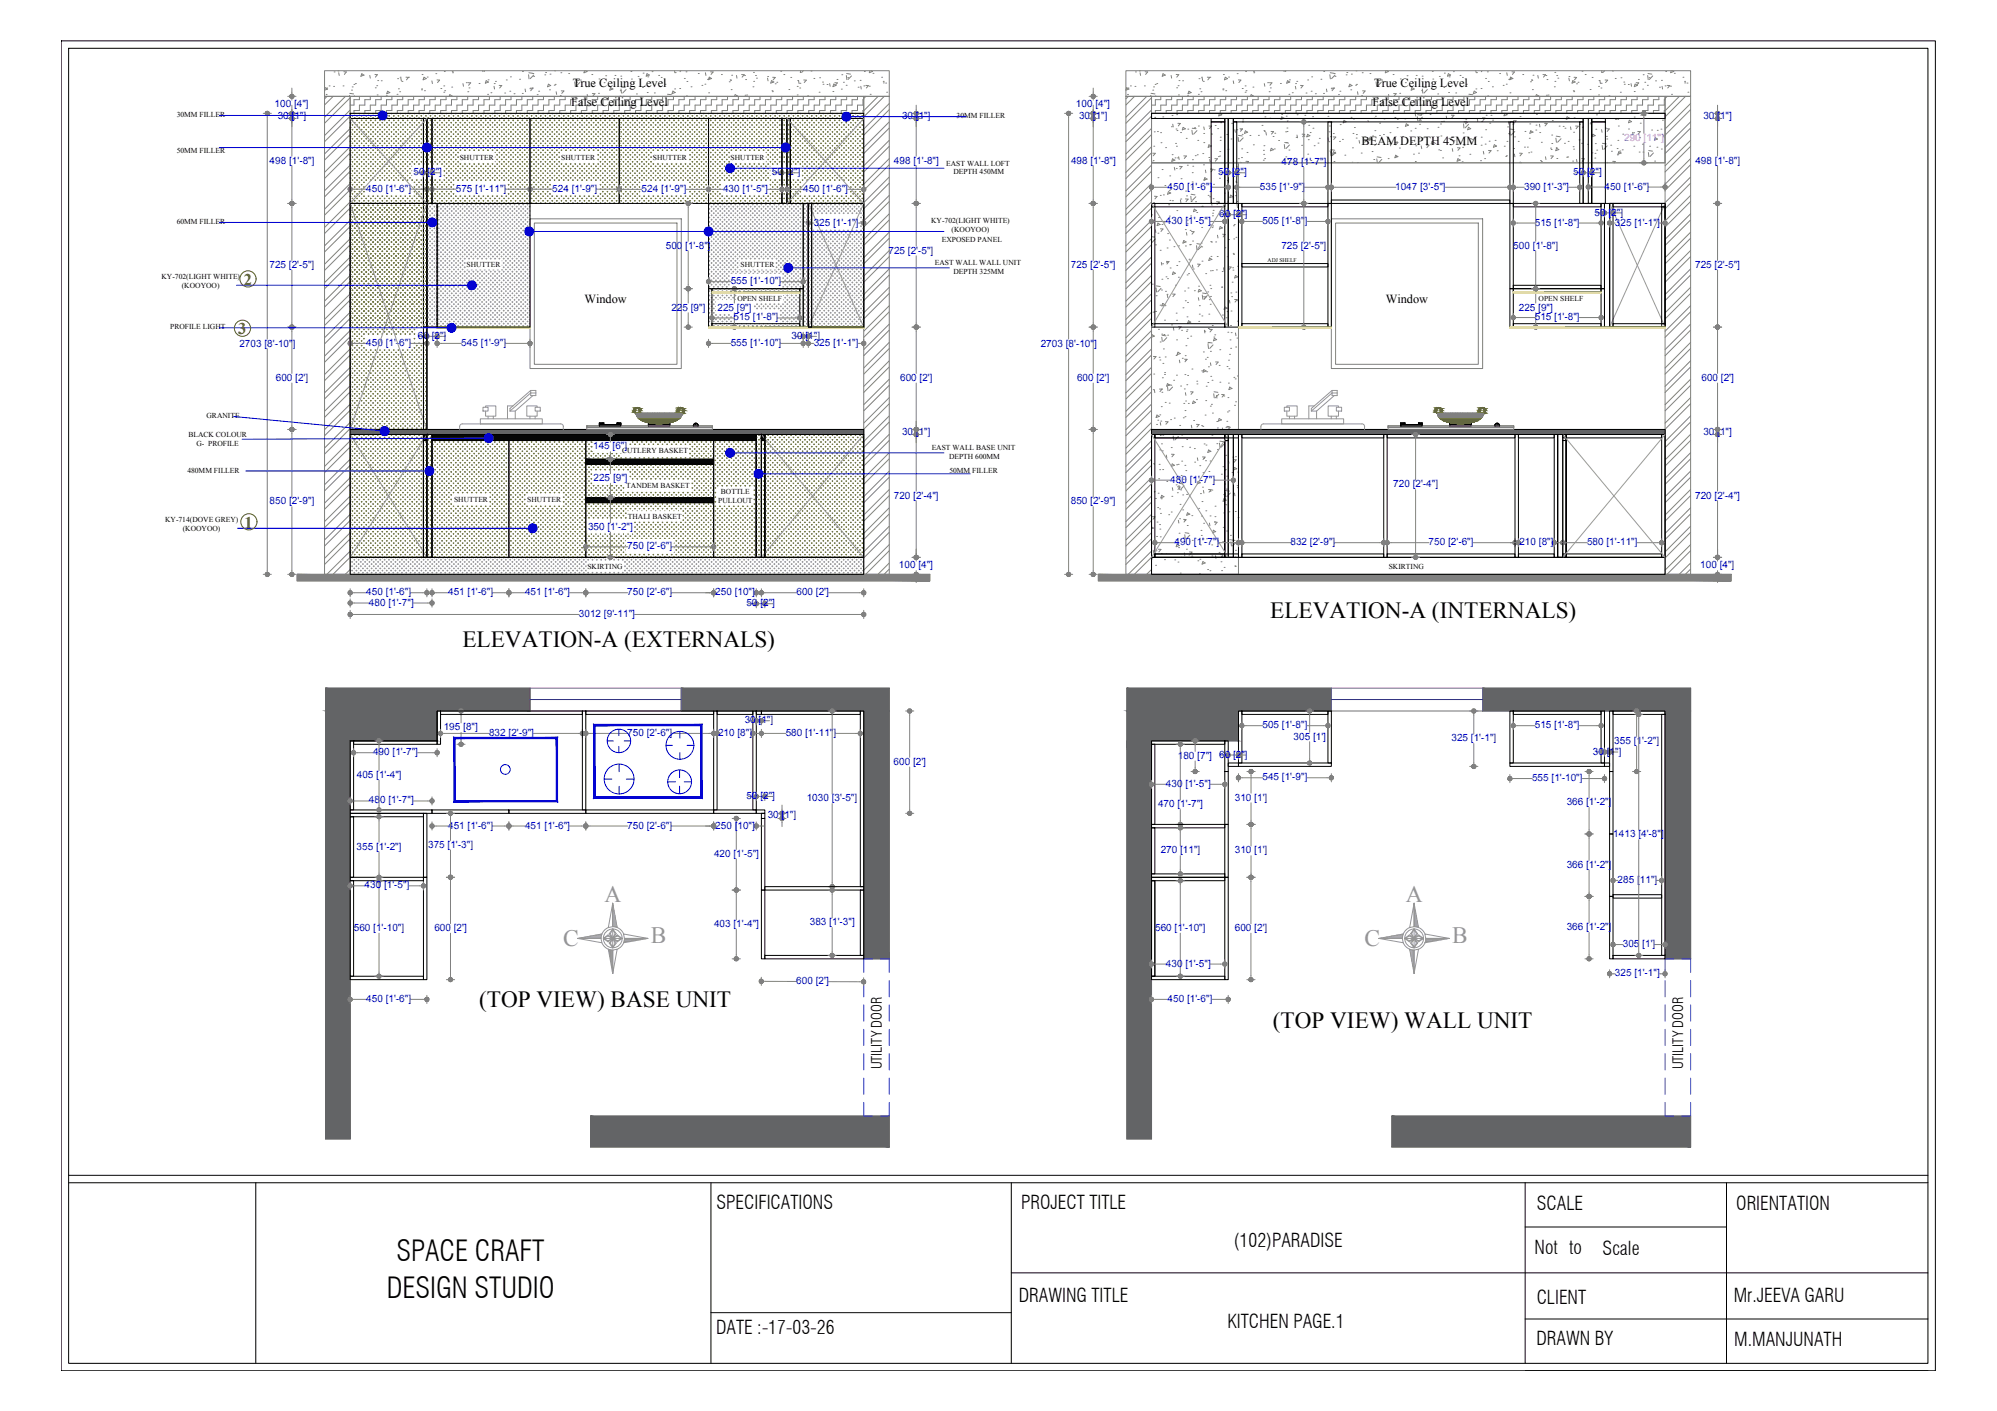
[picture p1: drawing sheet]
<svg xmlns="http://www.w3.org/2000/svg" width="841mm" height="594mm" viewBox="0 0 841 594" stroke-linecap="round" stroke-linejoin="round" font-family="sans-serif">
<defs><g id="words">
<g font-size="12.1">
<text x="166.9" y="531.1">SPACE CRAFT</text>
<text x="162.9" y="546.3">DESIGN STUDIO</text>
</g>
<g font-size="9.9" fill="#939598">
<text x="254.6" y="379.9">A</text>
<text x="592.1" y="379.9">A</text>
<text x="237.1" y="398.5">C</text>
<text x="274.1" y="397.2">B</text>
<text x="574.6" y="398.5">C</text>
<text x="611.5" y="397.2">B</text>
</g>
<g font-size="9.8">
<text x="535" y="260.3">ELEVATION-A (INTERNALS)</text>
<text x="194.8" y="272.6">ELEVATION-A (EXTERNALS)</text>
<text x="201.8" y="424.2">(TOP VIEW) BASE UNIT</text>
<text x="536.1" y="432.8">(TOP VIEW) WALL UNIT</text>
</g>
<g font-size="8">
<text x="301.8" y="509">SPECIFICATIONS</text>
<text x="430.1" y="509">PROJECT TITLE</text>
<text x="647.3" y="509.3">SCALE</text>
<text x="731.2" y="509.3">ORIENTATION</text>
<text x="519.6" y="525.1">(102)PARADISE</text>
<text x="646.3" y="528.1">Not to</text>
<text x="674.9" y="528.2">Scale</text>
<text x="429" y="548.1">DRAWING TITLE</text>
<text x="647.2" y="549.1">CLIENT</text>
<text x="730.2" y="548.1">Mr.JEEVA GARU</text>
<text x="301.6" y="561.5">DATE :-17-03-26</text>
<text x="517" y="558.9">KITCHEN PAGE.1</text>
<text x="647.1" y="566.5">DRAWN BY</text>
<text x="730.4" y="566.5">M.MANJUNATH</text>
</g>
<g font-size="6.9" fill="#991b1e">
<text x="102.6" y="119.9">2</text>
<text x="100.4" y="140.6">3</text>
<text x="102.9" y="222.1">1</text>
</g>
<g font-size="6">
<text x="371.4" y="450.2" transform="rotate(-90 371.4 450.2)">UTILITY DOOR</text>
<text x="708.9" y="450.2" transform="rotate(-90 708.9 450.2)">UTILITY DOOR</text>
</g>
<g font-size="5.2">
<text x="241.2" y="36.5">True Ceiling Level</text>
<text x="578.7" y="36.5">True Ceiling Level</text>
<text x="240.6" y="44.5">False Ceiling Level</text>
<text x="578" y="44.5">False Ceiling Level</text>
<text x="573.4" y="61.2">BEAM DEPTH 45MM</text>
<text x="246.1" y="127.8">Window</text>
<text x="583.6" y="127.8">Window</text>
</g>
<g font-size="4.2" fill="#00f">
<text x="115.6" y="45.2">100 [4&quot;]</text>
<text x="453.1" y="45.2">100 [4&quot;]</text>
<text x="117" y="49.9">30 [1&quot;]</text>
<text x="379.9" y="49.9">30 [1&quot;]</text>
<text x="454.4" y="49.9">30 [1&quot;]</text>
<text x="717.4" y="49.9">30 [1&quot;]</text>
<text x="113.6" y="68.8">498 [1'-8&quot;]</text>
<text x="376.5" y="68.8">498 [1'-8&quot;]</text>
<text x="451" y="68.8">498 [1'-8&quot;]</text>
<text x="539.7" y="69.6">478 [1'-7&quot;]</text>
<text x="714" y="68.8">498 [1'-8&quot;]</text>
<text x="174.1" y="73.8">50 [2&quot;]</text>
<text x="325.1" y="73.8">50 [2&quot;]</text>
<text x="513.1" y="73.8">50 [2&quot;]</text>
<text x="662.6" y="73.8">50 [2&quot;]</text>
<text x="154.2" y="80.7">450 [1'-6&quot;]</text>
<text x="192" y="80.7">575 [1'-11&quot;]</text>
<text x="232.6" y="80.7">524 [1'-9&quot;]</text>
<text x="270.2" y="80.8">524 [1'-9&quot;]</text>
<text x="304.5" y="80.8">430 [1'-5&quot;]</text>
<text x="338.2" y="80.8">450 [1'-6&quot;]</text>
<text x="491.7" y="79.9">450 [1'-6&quot;]</text>
<text x="530.6" y="79.9">535 [1'-9&quot;]</text>
<text x="587.6" y="79.9">1047 [3'-5&quot;]</text>
<text x="641.9" y="79.9">390 [1'-3&quot;]</text>
<text x="675.7" y="79.8">450 [1'-6&quot;]</text>
<text x="342.7" y="95">325 [1'-1&quot;]</text>
<text x="491" y="94.3">430 [1'-5&quot;]</text>
<text x="513.4" y="91.5">60 [2&quot;]</text>
<text x="531.7" y="94.3">505 [1'-8&quot;]</text>
<text x="646.4" y="95">515 [1'-8&quot;]</text>
<text x="671.6" y="90.7">50 [2&quot;]</text>
<text x="680.1" y="95">325 [1'-1&quot;]</text>
<text x="280.4" y="104.7">500 [1'-8&quot;]</text>
<text x="374.2" y="106.8">725 [2'-5&quot;]</text>
<text x="539.7" y="104.7">725 [2'-5&quot;]</text>
<text x="637.3" y="104.7">500 [1'-8&quot;]</text>
<text x="113.5" y="112.8">725 [2'-5&quot;]</text>
<text x="451" y="112.8">725 [2'-5&quot;]</text>
<text x="713.9" y="112.8">725 [2'-5&quot;]</text>
<text x="307.7" y="119.6">555 [1'-10&quot;]</text>
<text x="282.7" y="130.7">225 [9&quot;]</text>
<text x="302.2" y="130.7">225 [9&quot;]</text>
<text x="639.6" y="130.7">225 [9&quot;]</text>
<text x="308.9" y="134.9">515 [1'-8&quot;]</text>
<text x="646.4" y="134.8">515 [1'-8&quot;]</text>
<text x="176" y="142.7">60 [2&quot;]</text>
<text x="333.4" y="142.7">30 [1&quot;]</text>
<text x="100.8" y="145.9">2703 [8'-10&quot;]</text>
<text x="154.2" y="145.7">450 [1'-6&quot;]</text>
<text x="194.3" y="145.7">545 [1'-9&quot;]</text>
<text x="307.7" y="145.7">555 [1'-10&quot;]</text>
<text x="342.7" y="145.7">325 [1'-1&quot;]</text>
<text x="438.3" y="145.9">2703 [8'-10&quot;]</text>
<text x="116.1" y="160.3">600 [2']</text>
<text x="379.1" y="160.3">600 [2']</text>
<text x="453.6" y="160.3">600 [2']</text>
<text x="716.6" y="160.3">600 [2']</text>
<text x="379.9" y="183">30 [1&quot;]</text>
<text x="717.4" y="183">30 [1&quot;]</text>
<text x="249.8" y="189.2">145 [6&quot;]</text>
<text x="250" y="202.5">225 [9&quot;]</text>
<text x="492.8" y="203.3">480 [1'-7&quot;]</text>
<text x="376.4" y="209.9">720 [2'-4&quot;]</text>
<text x="586.8" y="205.2">720 [2'-4&quot;]</text>
<text x="713.9" y="209.9">720 [2'-4&quot;]</text>
<text x="113.5" y="212.4">850 [2'-9&quot;]</text>
<text x="451" y="212.4">850 [2'-9&quot;]</text>
<text x="247.6" y="223.2">350 [1'-2&quot;]</text>
<text x="264.2" y="231.3">750 [2'-6&quot;]</text>
<text x="494.6" y="229.6">490 [1'-7&quot;]</text>
<text x="543.5" y="229.6">832 [2'-9&quot;]</text>
<text x="601.7" y="229.6">750 [2'-6&quot;]</text>
<text x="639.9" y="229.6">210 [8&quot;]</text>
<text x="668.4" y="229.6">580 [1'-11&quot;]</text>
<text x="378.6" y="239.3">100 [4&quot;]</text>
<text x="716.1" y="239.3">100 [4&quot;]</text>
<text x="154.2" y="250.7">450 [1'-6&quot;]</text>
<text x="188.8" y="250.7">451 [1'-6&quot;]</text>
<text x="221.1" y="250.7">451 [1'-6&quot;]</text>
<text x="264.2" y="250.7">750 [2'-6&quot;]</text>
<text x="301.2" y="250.7">250 [10&quot;]</text>
<text x="335.4" y="250.7">600 [2']</text>
<text x="155.3" y="255">480 [1'-7&quot;]</text>
<text x="314.4" y="255.3">50 [2&quot;]</text>
<text x="243.8" y="259.8">3012 [9'-11&quot;]</text>
<text x="313.6" y="304.6">30 [1&quot;]</text>
<text x="186.9" y="307.4">195 [8&quot;]</text>
<text x="206" y="309.9">832 [2'-9&quot;]</text>
<text x="264.2" y="309.9">750 [2'-6&quot;]</text>
<text x="302.4" y="309.9">210 [8&quot;]</text>
<text x="330.9" y="309.9">580 [1'-11&quot;]</text>
<text x="531.7" y="306.6">505 [1'-8&quot;]</text>
<text x="544.8" y="311.4">305 [1']</text>
<text x="646.4" y="306.6">515 [1'-8&quot;]</text>
<text x="157.1" y="318">490 [1'-7&quot;]</text>
<text x="611.3" y="312.1">325 [1'-1&quot;]</text>
<text x="670.8" y="317.7">30 [1&quot;]</text>
<text x="679.9" y="313.2">355 [1'-2&quot;]</text>
<text x="376.3" y="322">600 [2']</text>
<text x="496" y="319.5">180 [7&quot;]</text>
<text x="513.4" y="319">60 [2&quot;]</text>
<text x="150.3" y="327.5">405 [1'-4&quot;]</text>
<text x="531.7" y="328.6">545 [1'-9&quot;]</text>
<text x="645.2" y="328.9">555 [1'-10&quot;]</text>
<text x="491" y="331.3">430 [1'-5&quot;]</text>
<text x="155.3" y="338.3">480 [1'-7&quot;]</text>
<text x="314.4" y="336.4">50 [2&quot;]</text>
<text x="339.8" y="337.4">1030 [3'-5&quot;]</text>
<text x="487.7" y="339.9">470 [1'-7&quot;]</text>
<text x="520.1" y="337.1">310 [1']</text>
<text x="659.8" y="339.1">366 [1'-2&quot;]</text>
<text x="323.3" y="344.6">30 [1&quot;]</text>
<text x="188.8" y="348.9">451 [1'-6&quot;]</text>
<text x="221.1" y="348.9">451 [1'-6&quot;]</text>
<text x="264.2" y="348.9">750 [2'-6&quot;]</text>
<text x="301.2" y="348.9">250 [10&quot;]</text>
<text x="679.4" y="352.6">1413 [4'-8&quot;]</text>
<text x="150.2" y="357.7">355 [1'-2&quot;]</text>
<text x="180.3" y="357">375 [1'-3&quot;]</text>
<text x="488.8" y="359.3">270 [11&quot;]</text>
<text x="520.1" y="359.3">310 [1']</text>
<text x="300.7" y="360.8">420 [1'-5&quot;]</text>
<text x="659.8" y="365.4">366 [1'-2&quot;]</text>
<text x="681.3" y="371.8">285 [11&quot;]</text>
<text x="153.5" y="374.1">430 [1'-5&quot;]</text>
<text x="341.1" y="389.6">383 [1'-3&quot;]</text>
<text x="149" y="392">560 [1'-10&quot;]</text>
<text x="183" y="392">600 [2']</text>
<text x="300.7" y="390.3">403 [1'-4&quot;]</text>
<text x="486.5" y="392">560 [1'-10&quot;]</text>
<text x="520.1" y="392">600 [2']</text>
<text x="659.8" y="391.6">366 [1'-2&quot;]</text>
<text x="683.5" y="398.8">305 [1']</text>
<text x="491" y="407">430 [1'-5&quot;]</text>
<text x="680.1" y="411.1">325 [1'-1&quot;]</text>
<text x="335.4" y="414.4">600 [2']</text>
<text x="154.2" y="421.9">450 [1'-6&quot;]</text>
<text x="491.7" y="421.9">450 [1'-6&quot;]</text>
</g>
<text font-size="4.2" fill="#f0f" x="684" y="59.2">290 [11&quot;]</text>
<g font-size="3.2">
<text x="74.4" y="49.3">30MM FILLER</text>
<text x="402.9" y="49.8">30MM FILLER</text>
<text x="74.4" y="64.4">50MM FILLER</text>
<text x="193.6" y="67.3">SHUTTER</text>
<text x="236.3" y="67.3">SHUTTER</text>
<text x="274.9" y="67.3">SHUTTER</text>
<text x="307.7" y="67.3">SHUTTER</text>
<text x="398.5" y="69.7">EAST WALL LOFT</text>
<text x="401.5" y="73.3">DEPTH 450MM</text>
<text x="74.4" y="94.3">60MM FILLER</text>
<text x="392.2" y="93.9">KY-702(LIGHT WHITE)</text>
<text x="396.6" y="101.7">EXPOSED PANEL</text>
<text x="400.8" y="97.5">(KOOYOO)</text>
<text x="196.5" y="112.5">SHUTTER</text>
<text x="311.9" y="112.5">SHUTTER</text>
<text x="393.7" y="111.8">EAST WALL WALL UNIT</text>
<text x="68" y="117.6">KY-702(LIGHT WHITE)</text>
<text x="401.5" y="115.4">DEPTH 325MM</text>
<text x="76.6" y="121.3">(KOOYOO)</text>
<text x="310.5" y="126.7">OPEN SHELF</text>
<text x="648" y="126.7">OPEN SHELF</text>
<text x="71.7" y="138.7">PROFILE LIGHT</text>
<text x="87" y="176">GRANITE</text>
<text x="79.4" y="184.2">BLACK COLOUR</text>
<text x="82.7" y="187.8">G- PROFILE</text>
<text x="262" y="190.8">CUTLERY BASKET</text>
<text x="392.4" y="189.5">EAST WALL BASE UNIT</text>
<text x="399.7" y="193.1">DEPTH 600MM</text>
<text x="78.9" y="198.9">480MM FILLER</text>
<text x="399.8" y="199.2">50MM FILLER</text>
<text x="263.8" y="205.7">TANDEM BASKET</text>
<text x="303.6" y="208.1">BOTTLE</text>
<text x="191.2" y="211.3">SHUTTER</text>
<text x="222" y="211.3">SHUTTER</text>
<text x="302.5" y="211.7">PULLOUT</text>
<text x="69.5" y="219.9">KY-714(DOVE GREY)</text>
<text x="264.4" y="218.4">THALI BASKET</text>
<text x="76.9" y="223.5">(KOOYOO)</text>
<text x="247.4" y="239.6">SKIRTING</text>
<text x="584.9" y="239.6">SKIRTING</text>
</g>
<text font-size="2.4" x="533.9" y="110.3">ADJ SHELF</text>
</g></defs>
<!-- layer: Hatch-1 -->
<g fill="none" stroke="#808080" stroke-width=".42">
<path d="M136.7 29.8h237.8v10.8h-237.8zM137 36.9l-.3 1M137.1 36.9l.9 .7M137.4 39.8h.1M137.6 37.1h.1M138 37.5l-1.3 .5M138.6 36.2h.1M140.5 36.4h.1M140.7 30.3h.1M142.4 29.9h.1M142.6 30.6l.3 1.2M144.5 36.2h.1"/>
<path d="M144.8 30.2l1.1 .1-.9 1M147.3 39.3l1.6 .3M148 37.9h.1M148.3 36.6h.1M149 35.5h.1M149.7 35.2h.1M153.3 31.7l-.9-.7-.4 1.1M153.3 31.6l-1.3 .5M155.7 31.8l.2 1.1M157.9 31.3l1 .2M158.1 37h.1M158.7 36.1h.1"/>
<path d="M158.8 40h.1M158.9 31.4l-.8 1.1M159.1 33.9h.1M160.6 34h.1M163.2 38.4l-.4 1.1M163.3 38.4l.9 .6M164.2 39l-1.3 .4M167.2 39.7h.1M167.5 33.1h.1M167.8 37.4h.1M168.3 38.6h.1M168.5 32.5h.1"/>
<path d="M168.8 32.9l.2 1.2M169.3 34.3h.1M171 32.5l1 .1M172 32.5h.1M172 32.6l-.8 1M177.5 37.4h.1M177.5 37.8h.1M177.7 31.4h.1M178.8 38.2h.1M179.5 33.1l-.9-.6-.4 1.1M179.5 33.1l-1.2 .5M179.9 32.4h.1"/>
<path d="M181.9 34.1l.2 1.1M183.5 31h.1M184.1 33.6l1 .2M185.2 33.7l-.9 1.1M185.7 37.3h.1M186.9 36.2h.1M186.9 38.8h.1M187.1 30.1h.1M187.3 38.2h.1M189.4 39.8l-.2 .8M189.5 39.8l.9 .7M190.2 36.7h.1"/>
<path d="M190.4 30.1h.1M190.6 30.6h.1M195 35.2l.2 1.1M196.4 34.8h.1M197 38.6h.1M197.1 34.8l1.1 .1-.9 1M197.5 37h.1M201.7 35.2h.1M203.3 29.8l.1 .4M204.2 29.8l-.3 .3M205.3 39.7h.1M205.6 33.6h.1"/>
<path d="M205.7 34.6l-.9-.6-.4 1.1M205.7 34.5l-1.2 .5M206.7 39h.1M208.1 36.3l.2 1.2M208.1 35.2h.1M208.6 34.3h.1M210.2 36h1.1l-.9 1.1M212.5 39.2h.1M213.2 33.7h.1M214.7 38.4h.1M215 32.4h.1M216.5 39.5h.1"/>
<path d="M218.8 33.4h.1M219.9 39.3h.1M220 30.1h.1M221.1 37.5l.2 1.1M222.6 31.5l.2 1.7M222.7 30.6l1.7 .3M223.2 37.4h.1M223.3 37.1h1.1l-.9 1.1M224.2 37.1h.1M224.4 31h.1M224.7 32.1h.1M224.7 31.6l-1.4 1.5"/>
<path d="M226.2 39.8h.1M226.9 38.4h.1M229.4 31.5h.1M229.8 30.5h.1M230.7 36.5l1.2-.5-.9-.6-.4 1.1M231.4 37.8h.1M231.6 31.2h.1M233.4 35.9h.1M233.6 29.8h.1M233.8 35.5h.1M234.2 38.6l.2 1.2M236.2 30.6h.1"/>
<path d="M236.4 38.2l1.1 .1-.9 1M239.5 31h.1M242 34.5l.3 1.7M242.2 33.6l1.6 .3M242.8 34.6h.1M242.9 36.3h.1M244.2 34.7l-1.4 1.5M244.4 33.7h.1M246.2 29.8l-.2 .8 1.3-.5-.6-.3M247.3 39.8l.1 .8M249.2 31.4h.1M249.5 39.4l1.1 .1"/>
<path d="M249.8 35.4h.1M250.6 39.4l-.9 1.1M252 39.3h.1M252.3 33.2h.1M254.4 34.8h.1M255.1 31.9h.1M256.9 37.9l1.2-.5-.9-.5-.4 1.1M259 31.8h.1M261.2 38.2h.1M261.4 32.1h.1M261.5 37.5l.2 1.7M261.6 36.6l1.7 .3"/>
<path d="M263.7 37.7l-1.5 1.5M265.7 30.1h.1M265.9 33.3h.1M268 39.6h.1M268.7 32.2h.1M270.6 36.8h.1M270.8 30.8h.1M272.5 31l-.4 1.1M272.5 31l1 .6-1.3 .5M272.6 39h.1M272.8 32.4h.1M274.6 30.2h.1"/>
<path d="M275.6 39.1h.1M277.4 31.8h.1M278.5 32.6h.1M280.1 35.5h.1M281.1 39.7l1.7 .2M283.4 38.4l-.4 1.1M283.4 38.4l1 .5-1.3 .5M284.1 29.8l.1 .8M284.1 37.4h.1M284.3 30.6h.1M286.2 37.3h.1M286.7 29.8l-.3 .4"/>
<path d="M288.2 33h.1M288.9 30.2h.1M289.3 34.3h.1M291 36.5h.1M294.1 31h.1M295.6 36h.1M296.9 35.4h.1M297.1 30.6l.2 1.2M297.9 33.4h.1M298.4 39.1h.1M298.6 33h.1M299.2 30.2l1.1 .1-.8 1"/>
<path d="M299.7 33l-1.3 .5 .3-1 1 .6M303.8 31.4h.1M307.1 34.4h.1M307.5 33.6h.1M307.7 33.8h.1M307.9 37.7h.1M308.1 31.7h.1M310.2 31.8l.2 1.1M312.3 31.4l1.1 .1-.9 1M313.5 31.8h.1M314 33.5h.1M317.1 36.5h.1"/>
<path d="M317.3 30.5h.1M317.4 34.3h.1M318.2 31.8h.1M318.6 32.9h.1M323.2 32.9l.3 1.2M323.3 32.2h.1M324.9 33.9l-.3 1.1M325 34l.9 .5-1.3 .5M325.1 38.2h.1M325.3 38.6h.1M325.4 32.5l1.1 .1-.9 1M326.5 35.3h.1"/>
<path d="M327.1 34.6h.1M328.8 30h.1M330.1 31.4h.1M332.2 37.7h.1M333 32.6h.1M335.7 40h.1M335.7 36.4h.1M335.9 33.9h.1M336.3 34.1l.2 1.1M336.8 37.1h.1M336.9 35.1h.1M337 30.5h.1"/>
<path d="M337.1 29.8l.1 .7M338.3 29.8l-.6 .7M338.5 33.7l1.1 .1-.9 1M341.6 29.9h.1M342.8 33h.1M345 38.8h.1M345.2 32.7h.1M346.4 34.6h.1M346.6 35.5h.1M348.3 35.6h.1M349.4 35.2l.2 1.1M350.8 38.5h.1"/>
<path d="M351.1 35.4l-.3 1.1M351.2 35.4l.9 .6-1.3 .5M351.6 34.8l1.1 .1-.9 1M352.5 33.5h.1M354.3 37.5h.1M354.5 31.5h.1M355.2 34.6h.1M356.3 35.9h.1M356.4 31.8l.2 1.7M356.6 31l1.6 .2M357 32.7h.1M358.6 32l-1.4 1.5"/>
<path d="M359.8 34.1h.1M361.4 36.7h.1M362.2 33.8h.1M362.5 36.3l.2 1.2M363.8 36.2h.1M364 30.1h.1M364.6 36h1.1l-.8 1.1M366.1 36.3h.1M366.4 29.8l-.3 .8M366.5 39.7h.1M366.9 29.8l.5 .3-1.2 .5M367.7 30.9h.1"/>
<path d="M371.3 32.5h.1M372 34.3h.1M372 34.9h.1M373 35h.1M373.4 38.8h.1M474.2 29.8h237.8v10.8h-237.8zM474.5 36.9l-.3 1M474.5 36.9l.9 .7M474.8 39.8h.1M475 37.1h.1M475.4 37.5l-1.2 .5M476.1 36.2h.1"/>
<path d="M478 36.4h.1M478.2 30.3h.1M479.8 29.9h.1M480.1 30.6l.2 1.2M482 36.2h.1M482.2 30.2l1.1 .1-.8 1M484.7 39.3l1.7 .3M485.5 37.9h.1M485.8 36.6h.1M486.5 35.5h.1M487.2 35.2h.1M490.8 31.6l-1.3 .5 .3-1.1 1 .7"/>
<path d="M493.2 31.8l.2 1.1M495.3 31.3l1.1 .2M495.5 37h.1M496.1 36.1h.1M496.3 40h.1M496.4 31.4l-.8 1.1M496.5 33.9h.1M498 34h.1M500.7 38.4l-.4 1.1M500.7 38.4l1 .6-1.3 .4M504.7 39.7h.1M504.9 33.1h.1"/>
<path d="M505.3 37.4h.1M505.8 38.6h.1M506 32.5h.1M506.3 32.9l.2 1.2M506.8 34.3h.1M508.5 32.5l1 .1M509.5 32.5h.1M509.5 32.6l-.8 1M515 37.4h.1M515 37.8h.1M515.2 31.4h.1M516 32.5l-.3 1.1 1.3-.5"/>
<path d="M516.1 32.5l.9 .6M516.2 38.2h.1M517.4 32.4h.1M519.4 34.1l.2 1.1M521 31h.1M521.5 33.6l1.1 .2M522.6 33.7l-.9 1.1M523.1 37.3h.1M524.4 36.2h.1M524.4 38.8h.1M524.6 30.1h.1M524.7 38.2h.1"/>
<path d="M527.7 36.7h.1M527.9 30.1h.1M528 30.6h.1M532.5 35.2l.2 1.1M533.9 34.8h.1M534.5 38.6h.1M534.6 34.8l1.1 .1-.9 1M535 37h.1M539.2 35.2h.1M540.8 29.8v.4M541.6 29.8l-.3 .3M542.2 34l-.3 1.1"/>
<path d="M542.3 34l.9 .6M542.8 39.7h.1M543 33.6h.1M543.2 34.5l-1.3 .5M544.2 39h.1M545.5 36.3l.2 1.2M545.6 35.2h.1M546.1 34.3h.1M547.7 36h1.1l-.9 1.1M550 39.2h.1M550.7 33.7h.1M552.2 38.4h.1"/>
<path d="M552.4 32.4h.1M554 39.5h.1M556.3 33.4h.1M557.4 39.3h.1M557.5 30.1h.1M558.6 37.5l.2 1.1M560.1 31.5l.2 1.7M560.2 30.6l1.6 .3M560.6 37.4h.1M560.8 37.1h1l-.8 1.1M561.7 37.1h.1M561.9 31h.1"/>
<path d="M562.2 32.1h.1M562.2 31.6l-1.4 1.5M563.7 39.8h.1M564.3 38.4h.1M566.9 31.5h.1M567.2 30.5h.1M568.1 36.5l1.3-.5-.9-.6-.4 1.1M568.9 37.8h.1M569.1 31.2h.1M570.9 35.9h.1M571.1 29.8h.1M571.3 35.5h.1"/>
<path d="M571.7 38.6l.2 1.2M573.7 30.6h.1M573.9 38.2l1 .1-.8 1M576.9 31h.1M579.5 34.5l.2 1.7M579.7 33.6l1.6 .3M580.2 34.6h.1M580.4 36.3h.1M581.7 34.7l-1.5 1.5M581.9 33.7h.1M583.7 29.8l-.3 .9M584.1 29.8l.6 .4"/>
<path d="M584.7 30.1l-1.2 .5M584.8 39.8l.1 .8M586.7 31.4h.1M586.9 39.4l1.1 .1M587.3 35.4h.1M588 39.4l-.9 1.1M589.5 39.3h.1M589.7 33.2h.1M591.8 34.8h.1M592.6 31.9h.1M594.3 37.9l1.3-.5-.9-.5-.4 1.1M596.4 31.8h.1"/>
<path d="M598.7 38.2h.1M598.9 32.1h.1M599 37.5l.2 1.7M599.1 36.6l1.7 .3M601.1 37.7l-1.4 1.5M603.2 30.1h.1M603.4 33.3h.1M605.5 39.6h.1M606.2 32.2h.1M608.1 36.8h.1M608.3 30.8h.1M610 31l-.4 1.1"/>
<path d="M610 31l.9 .6M610.1 39h.1M610.3 32.4h.1M610.9 31.6l-1.2 .5M612.1 30.2h.1M613.1 39.1h.1M614.9 31.8h.1M615.9 32.6h.1M617.5 35.5h.1M618.6 39.7l1.6 .2M620.6 39.4l1.2-.5-.9-.5-.4 1.1M621.5 29.8l.2 .8"/>
<path d="M621.6 37.4h.1M621.8 30.6h.1M623.7 37.3h.1M624.2 29.8l-.3 .4M625.6 33h.1M626.4 30.2h.1M626.8 34.3h.1M628.5 36.5h.1M631.6 31h.1M633 36h.1M634.4 35.4h.1M634.6 30.6l.2 1.2"/>
<path d="M635.4 33.4h.1M635.9 39.1h.1M636.1 33h.1M636.2 32.5l-.4 1.1M636.2 32.5l.9 .5-1.2 .5M636.7 30.2l1.1 .1-.9 1M641.3 31.4h.1M644.6 34.4h.1M645 33.6h.1M645.1 33.8h.1M645.4 37.7h.1M645.6 31.7h.1"/>
<path d="M647.6 31.8l.3 1.1M649.8 31.4l1.1 .1-.9 1M651 31.8h.1M651.5 33.5h.1M654.6 36.5h.1M654.8 30.5h.1M654.8 34.3h.1M655.6 31.8h.1M656.1 32.9h.1M660.7 32.9l.2 1.2M660.8 32.2h.1M662.4 33.9l-.4 1.1"/>
<path d="M662.4 34l.9 .6M662.6 38.2h.1M662.8 38.6h.1M662.9 32.5l1.1 .1-.9 1M663.4 34.5l-1.3 .5M663.9 35.3h.1M664.6 34.6h.1M666.3 30h.1M667.6 31.4h.1M669.7 37.7h.1M670.5 32.6h.1M673.2 40h.1"/>
<path d="M673.2 36.4h.1M673.4 33.9h.1M673.8 34.1l.2 1.1M674.2 37.1h.1M674.3 35.1h.1M674.5 30.5h.1M674.6 29.8l.1 .7M675.8 29.8l-.6 .7M676 33.7l1.1 .1-.9 1M679.1 29.9h.1M680.2 33h.1M682.4 38.8h.1"/>
<path d="M682.7 32.7h.1M683.8 34.6h.1M684.1 35.5h.1M685.7 35.6h.1M686.9 35.2l.2 1.1M688.2 38.5h.1M689 34.8l1.1 .1-.8 1M689.6 36l-.9-.6-.5 1.1M689.6 36l-1.3 .5M690 33.5h.1M691.8 37.5h.1M692 31.5h.1"/>
<path d="M692.7 34.6h.1M693.8 35.9h.1M693.9 31.8l.2 1.7M694 31l1.6 .2M694.5 32.7h.1M696 32l-1.4 1.5M697.2 34.1h.1M698.9 36.7h.1M699.7 33.8h.1M700 36.3l.2 1.2M701.2 36.2h.1M701.5 30.1h.1"/>
<path d="M702.1 36h1.1l-.9 1.1M703.5 36.3h.1M703.8 29.8l-.2 .8M703.9 39.7h.1M704.4 29.8l.5 .3-1.2 .5M705.1 30.9h.1M708.8 32.5h.1M709.5 34.3h.1M709.5 34.9h.1M710.5 35h.1M710.8 38.8h.1M136.7 40.6h10.8v201.2h-10.8z"/>
<path d="M137.7 40.6l-1 1M140.3 40.6l-3.6 3.6M145.5 40.6l-8.8 8.8M147.2 40.2v.4M147.5 40.6h216.3v7.1h-216.3zM147.5 46.3l-10.8 10.8M147.5 54.1l-10.8 10.7M147.5 41.2l-10.8 10.7M147.5 48.9l-10.8 10.8M147.5 56.7l-10.8 10.7M149.3 40.4l-.2 .2M151.4 40.6v1.4h-2.3v2.3h-1.6"/>
<path d="M155.9 40.6v1.4h-2.2v2.3h-2.3v2.2h-2.3v1.2M160.5 40.6v1.4h-2.3v2.3h-2.3v2.2h-2.2v1.2M162.7 40.3h.1M165 40.6v1.4h-2.2v2.3h-2.3v2.2h-2.3v1.2M169.6 40.6v1.4h-2.3v2.3h-2.3v2.2h-2.2v1.2M174.2 40.6v1.4h-2.3v2.3h-2.3v2.2h-2.3v1.2M178.7 40.6v1.4h-2.2v2.3h-2.3v2.2h-2.3v1.2M183.3 40.6v1.4h-2.3v2.3h-2.3v2.2h-2.2v1.2M187.9 40.6v1.4h-2.3v2.3h-2.3v2.2h-2.3v1.2M190.4 40.4l-.4 .2M192.4 40.6v1.4h-2.3v2.3h-2.2v2.2h-2.3v1.2M197 40.6v1.4h-2.3v2.3h-2.3v2.2h-2.3v1.2"/>
<path d="M201.5 40.6v1.4h-2.3v2.3h-2.2v2.2h-2.3v1.2M206.1 40.6v1.4h-2.3v2.3h-2.3v2.2h-2.3v1.2M210.6 40.6v1.4h-2.2v2.3h-2.3v2.2h-2.3v1.2M215.2 40.6v1.4h-2.3v2.3h-2.3v2.2h-2.2v1.2M219.8 40.6v1.4h-2.3v2.3h-2.3v2.2h-2.3v1.2M224.4 40.6v1.4h-2.3v2.3h-2.3v2.2h-2.3v1.2M228.9 40.6v1.4h-2.3v2.3h-2.2v2.2h-2.3v1.2M233.5 40.6v1.4h-2.3v2.3h-2.3v2.2h-2.3v1.2M236 40.3h.1M238 40.6v1.4h-2.3v2.3h-2.2v2.2h-2.3v1.2M242.6 40.6v1.4h-2.3v2.3h-2.3v2.2h-2.3v1.2M247.1 40.6v1.4h-2.3v2.3h-2.2v2.2h-2.3v1.2"/>
<path d="M251.7 40.6v1.4h-2.3v2.3h-2.3v2.2h-2.3v1.2M256.3 40.6v1.4h-2.3v2.3h-2.3v2.2h-2.3v1.2M260.8 40.6v1.4h-2.3v2.3h-2.2v2.2h-2.3v1.2M261.1 40.5h.1M262.5 40.5l.5 .1M265.4 40.6v1.4h-2.3v2.3h-2.3v2.2h-2.3v1.2M269.9 40.6v1.4h-2.2v2.3h-2.3v2.2h-2.3v1.2M274.5 40.6v1.4h-2.3v2.3h-2.3v2.2h-2.2v1.2M279 40.6v1.4h-2.2v2.3h-2.3v2.2h-2.3v1.2M281 40.5v.1M283.6 40.6v1.4h-2.3v2.3h-2.3v2.2h-2.2v1.2M288.1 40.6v1.4h-2.2v2.3h-2.3v2.2h-2.3v1.2"/>
<path d="M289.1 40.4h.1M292.7 40.6v1.4h-2.3v2.3h-2.3v2.2h-2.2v1.2M297.3 40.6v1.4h-2.3v2.3h-2.3v2.2h-2.3v1.2M301.9 40.6v1.4h-2.3v2.3h-2.3v2.2h-2.3v1.2M306.4 40.6v1.4h-2.3v2.3h-2.2v2.2h-2.3v1.2M310.5 40.4l-.8-.6-.3 .8M310.6 40.4l-.5 .2M311 40.6v1.4h-2.3v2.3h-2.3v2.2h-2.3v1.2M313.8 40.1h.1M314.5 40h.1M315.5 40.6v1.4h-2.2v2.3h-2.3v2.2h-2.3v1.2M320.1 40.6v1.4h-2.3v2.3h-2.3v2.2h-2.2v1.2"/>
<path d="M324.6 40.6v1.4h-2.2v2.3h-2.3v2.2h-2.3v1.2M329.2 40.6v1.4h-2.3v2.3h-2.3v2.2h-2.2v1.2M333.8 40.6v1.4h-2.3v2.3h-2.3v2.2h-2.3v1.2M338.3 40.6v1.4h-2.3v2.3h-2.2v2.2h-2.3v1.2M340.1 40.4h.1M342.9 40.6v1.4h-2.3v2.3h-2.3v2.2h-2.3v1.2M347.5 40.6v1.4h-2.3v2.3h-2.3v2.2h-2.3v1.2M352 40.6v1.4h-2.3v2.3h-2.2v2.2h-2.3v1.2M356.6 40.6v1.4h-2.3v2.3h-2.3v2.2h-2.3v1.2M361.1 40.6v1.4h-2.3v2.3h-2.2v2.2h-2.3v1.2M363.8 40.6h10.7v201.2h-10.7zM363.8 42h-.4v2.3h-2.3v2.2h-2.3v1.2"/>
<path d="M363.8 46.5h-.4v1.2M364.6 40.6l-.8 .9M369.8 40.6l-6 6M372.4 40.6l-8.6 8.6M374.5 43.6l-10.7 10.7M374.5 51.3l-10.7 10.8M374.5 59.1l-10.7 10.7M374.5 46.2l-10.7 10.7M374.5 53.9l-10.7 10.8M474.2 40.6h10.8v201.2h-10.8zM475.2 40.6l-1 1M477.8 40.6l-3.6 3.6"/>
<path d="M483 40.6l-8.8 8.8M484.6 40.2l.1 .4M485 47.7h216.2v20.9h-216.2zM485 40.6h216.2v7.1h-216.2zM485 46.3l-10.8 10.8M485 54.1l-10.8 10.7M485 41.2l-10.8 10.7M485 48.9l-10.8 10.8M485 56.7l-10.8 10.7M486.1 55.5h.1M486.3 49.4h.1M486.8 40.4l-.2 .2"/>
<path d="M487.5 55.4h.1M488.8 55.9h.1M488.9 40.6v1.4h-2.3v2.3h-1.6M489.7 49.2h.1M493.3 53.4h.1M493.4 40.6v1.4h-2.3v2.3h-2.2v2.2h-2.3v1.2M493.6 48.7h.1M493.9 52.3l.2 1.1M495.3 54.3h.1M495.5 48.3h.1M495.7 55h.1M496 51.9l1.1 .1"/>
<path d="M497.1 52l-.8 1M497.2 55.8h.1M498 40.6v1.4h-2.3v2.3h-2.3v2.2h-2.3v1.2M498.2 53.6l-.3 1.1M498.3 53.7l.9 .5-1.2 .5M499.6 58.3h.1M500.1 40.3h.1M500.2 54.4h.1M500.5 47.8h.1M502 54.8l.2 1.8M502.1 54l1.6 .2M502.5 40.6v1.4h-2.3v2.3h-2.2v2.2h-2.3v1.2"/>
<path d="M503.1 53.8h.1M504.1 55l-1.4 1.5M504.4 59.1h.1M504.7 53.1h.1M506.9 56.2h.1M507 53.4l.2 1.2M507.1 40.6v1.4h-2.3v2.3h-2.3v2.2h-2.3v1.2M509.1 53.1h1.1M510.2 53.1l-.9 1.1M510.2 56.4h.1M511.7 40.6v1.4h-2.3v2.3h-2.3v2.2h-2.3v1.2M511.8 52.8h.1"/>
<path d="M512.8 54.2h.1M513.6 47.7l-.4 1.1M513.6 47.8l.9 .5-1.2 .5M513.9 59.1h.1M513.9 57.8h.1M514.1 51.7h.1M516.2 40.6v1.4h-2.3v2.3h-2.2v2.2h-2.3v1.2M516.7 56.6h.1M518.4 58.5h.1M518.7 51.9h.1M520.1 54.6l.2 1.1M520.8 40.6v1.4h-2.3v2.3h-2.3v2.2h-2.3v1.2"/>
<path d="M520.9 54.6h.1M521.4 57.8l.2 1.8M521.6 57l1.6 .2M522.2 54.2l1.1 .1M522.5 54.6h.1M523.1 56.6h.1M523.2 51.3h.1M523.3 54.2l-.9 1.1M523.4 50.5h.1M523.6 58.1l-1.5 1.4M524.5 55.1l-.4 1.1M524.5 55.1l.9 .6"/>
<path d="M525.3 40.6v1.4h-2.2v2.3h-2.3v2.2h-2.3v1.2M525.5 55.6l-1.3 .5M526.4 57h.1M527.8 40.5l-.8-.7-.3 .8M527.9 40.4l-.4 .2M529.9 40.6v1.4h-2.3v2.3h-2.3v2.2h-2.2v1.2M530 57h.1M530 47.8h.1M531.5 52.8h.1M532.3 55h.1M532.5 55.3h.1M532.7 49.2h.1"/>
<path d="M533.1 55.7l.2 1.2M534.4 40.6v1.4h-2.2v2.3h-2.3v2.2h-2.3v1.2M534.8 49.8h.1M535.3 55.3l1 .1M536.1 57.5h.1M536.4 55.4l-.9 1M536.9 56.1h.1M538.5 59.2h.1M539 40.6v1.4h-2.3v2.3h-2.3v2.2h-2.2v1.2M539.5 50.3l1.3-.5-1-.6-.4 1.1M539.8 48.2h.1M541.4 55.5h.1"/>
<path d="M541.7 48.9h.1M542 53.9h.1M542 55.4h.1M542.1 50.9h.1M542.2 47.9h.1M543.5 40.6v1.4h-2.2v2.3h-2.3v2.2h-2.3v1.2M545.9 57.8h.1M546.2 56.9l.2 1.1M546.3 48.3h.1M548.1 40.6v1.4h-2.3v2.3h-2.3v2.2h-2.2v1.2M548.4 56.5l1.1 .1-.9 1M549.1 57.3h.1"/>
<path d="M549.5 48.6h.1M551 58.8h.1M551.2 52.8h.1M551.6 57.2l-.9-.6-.4 1M551.7 57.1l-1.3 .5M551.8 55.8h.1M552.7 40.6v1.4h-2.3v2.3h-2.3v2.2h-2.3v1.2M552.8 49.1h.1M552.9 54h.1M555.6 58.3h.1M557.3 40.6v1.4h-2.3v2.3h-2.3v2.2h-2.3v1.2M559.3 49h.1"/>
<path d="M559.3 58l.2 1.2M559.6 59.7h.1M559.7 55.5h.1M559.9 53.1h.1M560.3 57.5h.1M560.6 51.5h.1M561.5 57.6l1.1 .1-.9 1M561.5 56.2h.1M561.8 40.6v1.4h-2.3v2.3h-2.2v2.2h-2.3v1.2M564.1 59.5h.1M564.4 52.5h.1M565.3 58.7h.1"/>
<path d="M565.7 51.7l1.3-.5-.9-.5-.5 1M566.4 40.6v1.4h-2.3v2.3h-2.3v2.2h-2.3v1.2M569 49.4h.1M569.8 56.2h.1M570 50.1h.1M570.4 53.7h.1M570.9 40.6v1.4h-2.3v2.3h-2.2v2.2h-2.3v1.2M571.1 58.1h.1M571.2 56.7h.1M572.4 59.2l.2 1.1M573.4 40.3h.1M574.5 58.8l1.1 .1-.9 1"/>
<path d="M574.7 57.7h.1M575.1 59.1h.1M575.5 40.6v1.4h-2.3v2.3h-2.3v2.2h-2.3v1.2M575.9 50.9h.1M576.9 58l-.4 1.1M576.9 58l.9 .6M577.6 47.7v.2M577.9 58.6l-1.3 .5M578 57.2h.1M578.2 47.7l-.1 .1M578.7 49.8h.1M579 55h.1"/>
<path d="M579.2 49h.1M580 40.6v1.4h-2.2v2.3h-2.3v2.2h-2.3v1.2M581 57h.1M581 51.9h.1M582.6 56.7h.1M582.9 50.1h.1M584.6 40.6v1.4h-2.3v2.3h-2.3v2.2h-2.2v1.2M584.8 59.5h.1M585.4 55.9h.1M587.4 49.5h.1M587.6 59.9l1.1 .1-.9 1M588.2 59.8h.1"/>
<path d="M588.4 53.7h.1M588.5 50.2h.1M589.2 40.6v1.4h-2.3v2.3h-2.3v2.2h-2.3v1.2M590.7 57.5h.1M591.6 50.1h.1M593.2 52.8l-.9-.7-.5 1.1M593.2 52.7l-1.3 .5M593.7 40.6v1.4h-2.3v2.3h-2.2v2.2h-2.3v1.2M594.1 55.1h.1M594.6 59.9h.1M596 54h.1M596.9 49.1l.2 1.8"/>
<path d="M597 48.3l1.6 .2M597.6 58.4h.1M597.9 52.3h.1M598.2 50.6h.1M598.3 40.6v1.4h-2.3v2.3h-2.3v2.2h-2.3v1.2M598.6 40.5h.1M599 47.9h.1M599 47.7l-.6 .7M599 49.3l-1.4 1.5M600 40.5l.5 .1M600.4 57.9h.1M601 54.2h.1"/>
<path d="M602.3 48.2h.1M602.9 40.6v1.4h-2.3v2.3h-2.3v2.2h-2.3l.2 2.4M603.1 59.5l-.3 1 1.3-.5M603.2 59.5l.8 .6M605.6 53.6h.1M606.7 52.2h.1M606.8 57.2h.1M607 51.2h.1M607.4 40.6v1.4h-2.3v2.3h-2.2v2.2h-2.3v1.2M607.9 51.1h.1M609.1 48.9l.2 1.1M610.2 58.3h.1"/>
<path d="M611.2 48.5l1.1 .1-.9 1M612 40.6v1.4h-2.3v2.3h-2.3v2.2h-2.3v1.2M612.3 59.3h.1M616.2 56h.1M616.4 52.2l.1 1.7M616.4 49.9h.1M616.5 51.3l1.6 .2M616.5 40.6v1.4h-2.3v2.3h-2.2v2.2h-2.3v1.2M617.1 52.1h.1M617.3 50.4h.1M617.7 51.4h.1M618.5 40.5v.1"/>
<path d="M618.5 52.3l-1.5 1.5M619.2 58.4h.1M619.4 54.2l-.9-.6-.4 1.1M619.4 54.2l-1.3 .4M619.9 58.7h.1M621.1 40.6v1.4h-2.3v2.3h-2.3v2.2h-2.3v1.2M622.2 50l.2 1.2M623.8 57.8h.1M624.1 51.2h.1M624.3 49.6l1.1 .1-.9 1M625.6 40.6v1.4h-2.3v2.3h-2.2v2.2h-2.3v1.2M625.7 54.6h.1"/>
<path d="M625.9 48.5h.1M626.5 40.4h.1M627.2 59.5h.1M627.4 51.9h.1M627.9 48.6h.1M628.6 50.6h.1M629.7 59.1h.1M630.2 40.6v1.4h-2.3v2.3h-2.3v2.2h-2.3v1.2M633.8 47.7l-.4 1.1M633.8 47.7l.9 .6M634.6 59.5h.1M634.7 48.3l-1.2 .4"/>
<path d="M634.8 40.6v1.4h-2.3v2.3h-2.3v2.2h-2.3v1.2M634.9 53.4h.1M635.2 51.2l.3 1.1M635.3 56.3h.1M635.8 55.2l.2 1.7M636 54.3l1.6 .3M637.1 52.3h.1M637.4 50.8l1.1 .1-.9 1M637.8 57.6h.1M637.9 55.3l-1.4 1.5M639.3 40.6v1.4h-2.2v2.3h-2.3v2.2h-2.3v1.2M639.4 59.5h.1"/>
<path d="M640.2 49.1h.1M642.2 55.3h.1M643.9 40.6v1.4h-2.3v2.3h-2.3v2.2h-2.2v1.2M644 58.2h.1M644.3 52.2h.1M645.6 55.6l-1.3 .5M645.6 55.7l-.9-.7-.4 1.1M646.8 54.8h.1M646.9 52.7h.1M647.1 48.1h.1M648 40.4l-.9-.6-.3 .8M648.1 40.4l-.5 .2"/>
<path d="M648.3 52.3l.2 1.1M648.4 55.8h.1M648.4 40.6v1.4h-2.2v2.3h-2.3v2.2h-2.3v1.2M649.1 59.9h.1M650.5 51.9l1.1 .1-.9 1M651.2 40.1h.1M652 40h.1M653 40.6v1.4h-2.3v2.3h-2.3v2.2h-2.2v1.2M653.5 56.9h.1M653.7 50.8h.1M655.3 58.2l.2 1.7M655.4 57.3l1.6 .3"/>
<path d="M656.6 53.1h.1M657.4 58.4l-1.4 1.5M657.5 40.6v1.4h-2.2v2.3h-2.3v2.2h-2.3v1.2M658.3 53.2h.1M659.1 54h.1M660 49.2l-.3 1 1.2-.5M660 49.2l.9 .6M660.4 59.5h.1M661.4 53.4l.2 1.2M662.1 40.6v1.4h-2.3v2.3h-2.3v2.2h-2.2v1.2M662.7 55.7h.1M662.9 49.6h.1"/>
<path d="M663.6 53.1h1.1l-.9 1.1M665 58.9h.1M665.2 52.3h.1M666.4 53.5h.1M666.7 40.6v1.4h-2.3v2.3h-2.3v2.2h-2.3v1.2M669.7 52.1h.1M669.8 51.7h.1M671.2 40.6v1.4h-2.2v2.3h-2.3v2.2h-2.3v1.2M671.8 57.1l-1.3 .4M671.8 57.1l-.9-.6-.4 1.1M672.1 54.4h.1M672.3 48.4h.1"/>
<path d="M674.5 54.6l.2 1.1M675.8 40.6v1.4h-2.3v2.3h-2.3v2.2h-2.2v1.2M676.1 53.9h.1M676.5 57.4h.1M676.6 54.2l1.1 .1-.8 1M676.7 58.5h.1M677.6 40.4h.1M680.4 50.3h.1M680.4 40.6v1.4h-2.3v2.3h-2.3v2.2h-2.3v1.2M681.3 50.2h.1M681.3 59.1h.1M681.6 53.1h.1"/>
<path d="M683.4 56.5h.1M684.9 40.6v1.4h-2.2v2.3h-2.3v2.2h-2.3v1.2M685.8 54.3h.1M686.2 50.6l-.3 1.1 1.2-.5M686.2 50.6l.9 .6M687.3 56.7h.1M687.6 55.7l.2 1.2M688 55.9h.1M688.2 49.3h.1M689.5 40.6v1.4h-2.3v2.3h-2.3v2.2h-2.2v1.2M689.7 55.3l1.1 .1-.9 1.1M690.5 58h.1"/>
<path d="M690.8 51.9h.1M691 48.5h.1M692.8 48.7h.1M694 40.6v1.4h-2.2v2.3h-2.3v2.2h-2.3v1.2M695.6 54.8h.1M697.9 54.9h.1M698 58.6l-.9-.6-.4 1.1M698.1 58.5l-1.3 .5M698.6 40.6v1.4h-2.3v2.3h-2.3v2.2h-2.2v1.2M699.5 54.4h.1M699.9 56.7h.1M700.1 50.6h.1"/>
<path d="M700.6 56.9l.3 1.2M701.2 40.6h10.8v201.2h-10.8zM701.2 42h-.3v2.3h-2.3v2.2h-2.3v1.2M701.2 46.5h-.3v1.2M702.1 40.6l-.9 .9M707.2 40.6l-6 6M709.8 40.6l-8.6 8.6M712 43.6l-10.8 10.7M712 51.3l-10.8 10.8M712 59.1l-10.8 10.7M712 46.2l-10.8 10.7M712 53.9l-10.8 10.8"/>
<path d="M147.5 61.8l-10.8 10.8M147.5 69.5l-10.8 10.8M147.5 77.3l-10.8 10.8M147.5 64.4l-10.8 10.8M147.5 72.1l-10.8 10.8M147.5 79.9l-10.8 10.7M374.5 66.8l-10.7 10.8M374.5 74.5l-10.7 10.8M374.5 61.6l-10.7 10.8M374.5 69.4l-10.7 10.8M374.5 77.1l-10.7 10.8M485 68.6h36.6v173.2h-36.6z"/>
<path d="M485 61.8l-10.8 10.8M485 69.5l-10.8 10.8M485 77.3l-10.8 10.8M485 64.4l-10.8 10.8M485 72.1l-10.8 10.8M485 79.9l-10.8 10.7M485.3 68.3h.1M485.5 64.5h1.1l-.9 1.1M485.6 67.6h.1M485.9 61.6h.1M487.7 74.8h.1M488.9 60.1h.1"/>
<path d="M489.4 71.4h.1M490.6 78.1h.1M490.9 62.2h.1M492.6 74.1h.1M493.6 65.1h.1M493.8 66.9l-.3 1 1.3-.5M493.8 66.9l1 .6M494.6 70.5l.2 1.1M494.9 66.5h.1M495.1 60.4h.1M495.4 70.9h.1M495.5 61.6h.1"/>
<path d="M495.9 66.5h.1M496.1 68.6h.1M496.4 66l.2 1.2M496.7 70l1.1 .1-.9 1.1M497.4 75.2h.1M497.5 77.2h.1M498.5 65.6l1.1 .1-.8 1M500 69.6h.1M501.9 78.8h.1M502.1 76.6h.1M502.1 72.7h.1M502.2 67.2h.1"/>
<path d="M502.3 70h.1M503.4 65.5h.1M504.2 65.2h.1M506.5 64.7h.1M506.8 69.4h.1M507 60h.1M507.1 75.7h.1M507.4 74.8l-.3 1.1 1.3-.5M507.4 74.8l1 .7M507.6 71.6l.3 1.1M509.1 66.3h.1M509.5 67.2l.2 1.1"/>
<path d="M509.8 71.2l1.1 .1-.9 1M509.9 78.6h.1M510.1 61.6l-.9-.6-.4 1.1M510.1 61.5l-1.3 .5M511.1 77.6h.1M511.3 71.5h.1M511.6 66.8h1.1l-.9 1.1M513.1 65.9h.1M513.6 75.1h.1M513.7 65.7h.1M513.7 63.8h.1M516.9 76h.1"/>
<path d="M517.2 62.8h.1M520.1 68.3l-.1 .3M520.1 68.3l.3 .3M520.4 76.3h.1M520.5 74.2h.1M520.6 76.8h.1M520.7 70.2h.1M520.7 72.7l.2 1.2M521.5 66.8h.1M522.5 68.3l.1 .3M522.8 66.4h.1M522.9 62.7h.1"/>
<path d="M524.7 67.9l1.1 .1-.5 .6M525.2 64.2h.1M527.8 61h.1M532 67.5h.1M532.1 63.3h.1M532.2 65h.1M532.3 61.4h.1M532.6 66.8h.1M536.3 63l-.9-.5-.4 1M536.3 63l-1.2 .5M536.6 62.7h.1M540.9 60.8l.2 1.8"/>
<path d="M541 60l1.7 .3M541.5 66.1h.1M541.8 60h.1M542.3 67.2h.1M542.8 63.2h.1M543 61.1l-1.4 1.4M543.4 68.4h.1M548.2 61.2h.1M550.3 67.5h.1M550.7 64.9h.1M552.1 67.6h.1M553.5 61.4h.1"/>
<path d="M554.8 66.9h.1M555.1 60.3h.1M560.1 63.6h.1M560.4 63.9l.2 1.7M560.5 63l1.6 .3M561.8 68h.1M562.5 64.1l-1.4 1.4M562.5 64.5l-.9-.6-.4 1.1M562.6 64.4l-1.3 .6M566.4 65.3h.1M569.4 68.3h.1M569.6 62.2h.1"/>
<path d="M571.5 68.4h.1M573.3 64.4h.1M577.8 63.8h.1M578.6 67.2h.1M578.8 61.1h.1M579.8 66.9l.2 1.7M580 66.1l1.6 .2M581.9 67.1l-1.4 1.5M584.6 66.8h.1M585.5 60.3l.2 1.1M587.9 65.9h.1M588.7 66l-.9-.6-.4 1"/>
<path d="M588.8 65.9l-1.3 .5M589.4 62.3h.1M595.3 64.9h.1M596 68h.1M596.3 61.4h.1M597.4 64.5h.1M598.5 61.4l.2 1.2M600.7 61.1h1.1l-.9 1.1M600.8 60.8h.1M604.3 60.3h.1M605.9 63.1h.1M606.6 63.3h.1"/>
<path d="M607.6 66.5h.1M611.6 62.6l.2 1.1M613.8 62.2l1.1 .1-.9 1M614 60.7h.1M614.5 65.6h.1M615 67.4l-1.3 .5M615 67.5l-1-.7-.4 1.1M615.8 68.1h.1M616 62h.1M616.5 61.3h.1M619 65h.1M623.5 67.7h.1"/>
<path d="M623.8 61.1h.1M624.7 63.7l.2 1.2M625.2 66.8h.1M625.5 60.7h.1M626.9 63.3l1.1 .1-.9 1M629.3 60.9l-.3 1.1 1.3-.5M629.4 60.9l.9 .7M630.5 63.5h.1M633.5 61.6h.1M634.1 65.8h.1M634.4 65.6h.1M637.4 62.5h.1"/>
<path d="M637.8 64.9l.2 1.1M639.9 64.5l1.1 .1-.8 1M640.2 68.3l-.1 .3M640.2 68.3l.5 .3M642 61.9h.1M643.2 61.9h.1M643.8 64.3h.1M644.8 64h.1M648.7 67.6h.1M649.1 68h.1M650.9 66l.2 1.2M653 62.4h.1"/>
<path d="M653 65.6l1.1 .1-.9 1.1M653.3 62.9h.1M653.5 60.4h.1M655.4 62.2h.1M655.5 62.4l-.3 1.1M655.6 62.4l.9 .6-1.3 .4M655.6 66.7h.1M658.9 60.3h.1M659.8 66.2h.1M660.2 66.1h.1M662.3 67.8h.1M662.5 61.8h.1"/>
<path d="M662.7 62.8h.1M663.9 67.2l.3 1.1M666.1 60.3h.1M666.1 66.8l1.1 .1-.9 1M668.6 60.8h.1M670.4 64.4h.1M671.6 66.6h.1M671.7 64.6h.1M671.9 60.5h.1M672.5 63.2h.1M674.7 61.2l.2 1.7M674.9 60.3l1.6 .3"/>
<path d="M676.9 61.4l-1.4 1.5M677 68.3l.1 .3M678.3 61.1h.1M678.6 63.7h.1M679.2 67.9l1.1 .1-.5 .6M681 62.5h.1M681.1 65.2h.1M681.8 63.9l-.4 1 1.3-.5M681.8 63.9l.9 .6M682.2 63.6h.1M683.2 63.1h.1M688.1 61.6h.1"/>
<path d="M690.3 64h.1M691.7 60.7h.1M691.9 64h.1M694.2 64.2l.2 1.8M694.3 63.4l1.6 .2M694.7 61.6h.1M696.3 64.4l-1.4 1.5M696.8 67.8h.1M697.8 62h.1M699.7 62.8h.1M712 66.8l-10.8 10.8M712 74.5l-10.8 10.8"/>
<path d="M712 61.6l-10.8 10.8M712 69.4l-10.8 10.8M712 77.1l-10.8 10.8M147.5 85l-10.8 10.8M147.5 92.8l-10.8 10.7M147.5 87.6l-10.8 10.8M147.5 95.3l-10.8 10.8M223.2 92.1h63.7v63.1h-63.7zM225 93.9h60.1v59.5h-60.1zM374.5 82.3l-10.7 10.7M374.5 90l-10.7 10.8M374.5 97.8l-10.7 10.7"/>
<path d="M374.5 84.9l-10.7 10.7M374.5 92.6l-10.7 10.7M485 85l-10.8 10.8M485 92.8l-10.8 10.7M485 87.6l-10.8 10.8M485 95.3l-10.8 10.8M485 99.6l1.2 .2M485 90.5h.1M485.8 85.3h.1M486.2 82.6l1.1 .1M486.6 96.7l.2 1.2M487.3 82.7l-.9 1"/>
<path d="M487.6 93.9l-.3 1.1M487.7 98.2h.1M487.7 94l.9 .5-1.3 .5M487.9 91.6h.1M488.6 82.3h.1M488.7 96.3l1.1 .1-.9 1.1M489.4 94.5h.1M490 82.1h.1M490.2 93.8h.1M491.7 98.4h.1M491.9 92.3h.1M492.2 86.2h.1"/>
<path d="M492.4 80.2h.1M492.4 91h.1M492.7 84.4h.1M493 81.3l-1.2 .5M493 81.3l-.9-.6-.4 1.1M493.8 84.5h.1M495.6 88.7h.1M497.1 84.2l.2 1.1M497.3 83.8h.1M499.2 96.7h.1M499.3 83.7l1.1 .2M499.3 80.4h.1"/>
<path d="M499.6 97.9l.3 1.1M499.7 82.5h.1M500 94.2h.1M500 92.7h.1M500.4 83.8l-.9 1.1M501.2 97h.1M501.4 90.9h.1M501.5 82.6l.2 1.8M501.6 84.9h.1M501.6 81.8l1.6 .3M501.8 97.5l1.1 .1-.9 1M502.7 89.1l1.2-.5-.9-.5-.4 1"/>
<path d="M503.5 84.9h.1M503.6 82.9l-1.4 1.4M504 89.5h.1M506.1 95.8h.1M506.3 86.8h.1M508.8 82.3h.1M509.4 82.9h.1M509.7 94.7h.1M510.2 85.3l.2 1.2M510.4 95.8h.1M510.6 90.9h.1M510.7 89.8h.1"/>
<path d="M510.7 95.1h.1M510.9 83.7h.1M510.9 88.6h.1M512.3 84.9l1.1 .1M512.7 99l.2 1.2M513.2 85.3h.1M513.4 85l-.8 1M514.8 96l-.9-.6-.4 1.1M514.8 95.9l-1.3 .5M514.9 98.6l1 .1M515.5 88h.1M515.7 81.4h.1"/>
<path d="M515.9 98.7l-.8 1.1M516.9 85h.1M518.3 82.1l-.4 1.1M518.3 82.2l.9 .5-1.2 .5M519.2 83.3h.1M519.5 95.1h.1M519.8 94.5h.1M520 88.4h.1M520.2 82.4h.1M520.3 80.8h.1M520.5 99.9h.1M520.9 85.7l.3 1.7"/>
<path d="M521.1 84.8l.5 .1M521.3 89h.1M560.7 92.1h63.7v63.1h-63.7zM562.5 93.9h60.1v59.5h-60.1zM712 82.3l-10.8 10.7M712 90l-10.8 10.8M712 97.8l-10.8 10.7M712 84.9l-10.8 10.7M712 92.6l-10.8 10.7M147.5 100.5l-10.8 10.8M147.5 108.2l-10.8 10.8M147.5 116l-10.8 10.8"/>
<path d="M147.5 103.1l-10.8 10.7M147.5 110.8l-10.8 10.8M147.5 118.5l-10.8 10.8M374.5 105.5l-10.7 10.8M374.5 113.2l-10.7 10.8M374.5 100.3l-10.7 10.8M374.5 108l-10.7 10.8M374.5 115.8l-10.7 10.7M485 100.5l-10.8 10.8M485 108.2l-10.8 10.8M485 116l-10.8 10.8M485 103.1l-10.8 10.7"/>
<path d="M485 110.8l-10.8 10.8M485 118.5l-10.8 10.8M485.3 119.6h.1M486.6 100.6l-1.4 1.5M486.6 103.1h.1M488.6 105.4h.1M489.1 110.5l.2 1.1M489.3 117.6h.1M489.6 111.1h.1M491.1 116.6h.1M491.2 110l1.1 .1-.9 1.1M491.3 110.5h.1"/>
<path d="M491.5 104.4h.1M491.7 117.3h.1M492.5 101.1h.1M492.8 112.8h.1M494.1 114.5l-.4 1.1M494.1 114.5l1 .6-1.3 .4M494.4 103.9h.1M495.6 111.8h.1M496.3 116.7h.1M496.3 103.5h.1M496.5 110.2h.1M498.5 101.3l-.3 1 1.3-.5"/>
<path d="M498.6 101.3l.9 .6M499.2 103.6h.1M499.9 115.8h.1M500.5 115.2h.1M500.7 109.1h.1M501 103.1h.1M501.1 109.5h.1M501.3 103h.1M502.2 111.6l.2 1.1M502.2 101.5h.1M502.5 113.3h.1M503.9 103.4l.2 1.8"/>
<path d="M504 102.6l1.7 .2M504.3 111.2l1.1 .1-.9 1M505.9 102.3h.1M506 103.6l-1.4 1.5M506.1 103.9h.1M506.2 110h.1M507.8 115.2h.1M509.4 108.6l-.4 1.1M509.5 108.6l.9 .6M509.8 114h.1M509.9 101.7h.1M510 108h.1"/>
<path d="M510.2 101.9h.1M510.4 109.2l-1.3 .5M510.6 113.9h.1M512 101.9h.1M512.3 113.6h.1M512.6 108h.1M514.7 114.3h.1M515.3 112.7l.2 1.2M515.8 104.3h.1M516.8 108.1h.1M517.4 100.9h.1M517.4 112.4h1.1l-.9 1.1"/>
<path d="M518.9 118.8h.1M519.1 112.7h.1M519.2 113.7h.1M519.3 106.7h.1M519.5 107.1h.1M519.6 100.6h.1M520 117l1.3-.5-1-.5-.4 1.1M521.2 112.1h.1M712 105.5l-10.8 10.8M712 113.2l-10.8 10.8M712 100.3l-10.8 10.8M712 108l-10.8 10.8"/>
<path d="M712 115.8l-10.8 10.7M147.5 123.7l-10.8 10.8M147.5 131.5l-10.8 10.7M147.5 139.2l-10.8 10.8M147.5 126.3l-10.8 10.7M147.5 134l-10.8 10.8M374.5 121l-10.7 10.7M374.5 128.7l-10.7 10.8M374.5 136.5l-10.7 10.7M374.5 123.5l-10.7 10.8M374.5 131.3l-10.7 10.7M374.5 139l-10.7 10.8"/>
<path d="M485 123.7l-10.8 10.8M485 131.5l-10.8 10.7M485 139.2l-10.8 10.8M485 126.3l-10.8 10.7M485 134l-10.8 10.8M485.6 131.4h.1M486.7 131.1h.1M486.9 121.2l.2 1.8M486.9 124.5h.1M487 120.4l1.6 .2M487.9 138.7h.1M488.6 128.5h.1"/>
<path d="M489 121.4l-1.4 1.5M489.1 122.1h.1M490.4 134.8h.1M490.6 128.3l-.9-.6-.4 1.1M490.6 128.7h.1M490.6 128.3l-1.2 .5M490.8 122.7h.1M491.5 123.9h.1M491.6 124.2l.2 1.1M493.4 136.8h.1M493.8 123.8l1.1 .1M494.1 137.9l.3 1.1"/>
<path d="M494.9 123.8l-.9 1.1M495 120.1h.1M495.3 131.8h.1M495.5 134.8h.1M496.3 137.5l1.1 .1M497.4 137.6l-.9 1M497.6 139.1h.1M498.2 129.6h.1M498.9 122.5h.1M499.2 126.6h.1M499.6 139.5h.1M499.9 133.4h.1"/>
<path d="M499.9 138.9h.1M500.1 127.4h.1M500.3 135.9h.1M500.3 121.3h.1M501.5 135.7l-.9-.6-.4 1.1M501.5 135.6l-1.3 .5M503 122.4h.1M504.7 125.3l.2 1.2M504.8 120.5h.1M504.9 135.3h.1M505 121.8l-.4 1.2M505 121.8l.9 .6"/>
<path d="M505.1 132.3h.1M505.1 128.7h.1M506 122.4l-1.3 .5M506.2 133h.1M506.3 124.2l.2 1.8M506.5 123.4l1.6 .2M506.8 124.9l1.1 .1-.8 1M507.2 139l.2 1.2M507.4 139.5h.1M508.5 124.4l-1.4 1.5M508.6 122.9h.1M508.9 138.3h.1"/>
<path d="M509.1 132.3h.1M509.3 126.2h.1M509.4 138.7h1.1M509.6 120.1h.1M509.7 128.1h.1M509.8 124.8h.1M509.9 121.5h.1M510.5 138.7l-.9 1.1M510.5 137h.1M514.5 120.9h.1M514.8 132.6h.1M516.4 133.8h.1"/>
<path d="M516.8 131.2h.1M516.8 129.8l-.9-.6-.4 1.1M516.8 129.7l-1.2 .5M517.1 139.9h.1M517.8 126.5l.2 1.1M518.2 137h.1M518.4 123.3h.1M518.4 131h.1M518.7 124.9h.1M519.9 126.1h1.1l-.9 1.1M520.5 123h.1M521.2 135.2h.1"/>
<path d="M521.2 126.6h.1M712 121l-10.8 10.7M712 128.7l-10.8 10.8M712 136.5l-10.8 10.7M712 123.5l-10.8 10.8M712 131.3l-10.8 10.7M712 139l-10.8 10.8M147.5 146.9l-10.8 10.8M147.5 154.7l-10.8 10.7M147.5 141.7l-10.8 10.8M147.5 149.5l-10.8 10.8M147.5 157.2l-10.8 10.8"/>
<path d="M374.5 144.2l-10.7 10.8M374.5 151.9l-10.7 10.8M374.5 159.7l-10.7 10.7M374.5 146.7l-10.7 10.8M374.5 154.5l-10.7 10.7M485 146.9l-10.8 10.8M485 154.7l-10.8 10.7M485 149.5l-10.8 10.8M485 157.2l-10.8 10.8M485.8 150.1h1.1l-.9 1.1M485.9 157.5h.1M486.1 141.6l-.9-.7-.2 .8-10.8 10.8"/>
<path d="M486.2 141.5l-1.2 .5M488.2 150.4h.1M488.5 151.6h.1M488.6 144h.1M489.2 140.7h.1M489.3 142l.2 1.7M489.4 141.2l1.7 .2M489.5 159.1h.1M489.7 153h.1M490 146.9h.1M490.2 140.9h.1M490.4 157.7h.1"/>
<path d="M490.5 156.9h.1M490.7 150.3h.1M491.4 142.2l-1.4 1.5M491.7 141.1h.1M495.3 149.7h.1M495.5 158h.1M495.5 143.1h.1M496.1 148.3l-.4 1.1M496.1 148.3l1 .6-1.3 .4M496.7 151.6l.2 1.2M497.9 150.8h.1M498.8 151.2l1.1 .1-.8 1"/>
<path d="M499 157.7h.1M499.1 149.7h.1M499.2 151.7h.1M499.4 145.6h.1M500.1 142.5h.1M500.2 158.1h.1M501.5 141.5h.1M502 155.4h.1M506.1 156.1h.1M506.8 148.2h.1M507 155.6l-.4 1.1M507 155.6l.9 .7"/>
<path d="M507.6 151.2h.1M508 156.2l-1.3 .5M508.2 156.5h.1M508.4 150.5h.1M508.7 144.4h.1M508.7 145l.3 1.7M508.9 144.2l1.6 .2M508.9 154.4h.1M509.8 147.9h.1M509.8 152.8l.2 1.1M509.9 158.5h.1M510.9 145.2l-1.4 1.5"/>
<path d="M511.2 141.9h.1M511.4 142.4l-.4 1.1M511.5 142.4l.9 .6-1.3 .4M511.6 141h.1M511.9 152.4l1.1 .1-.9 1M513.4 153.9h.1M513.7 147.2h.1M516.7 154.3h.1M517.4 151.7h.1M517.6 155.3h.1M517.8 149.2h.1M518 143.1h.1"/>
<path d="M518.3 146.7h.1M518.5 140.1h.1M519.6 158.9h.1M520.2 159.5h.1M520.3 140.2l.2 1.1M520.4 146.1h.1M520.9 142.3h.1M521.1 158.3h.1M712 144.2l-10.8 10.8M712 151.9l-10.8 10.8M712 159.7l-10.8 10.7M712 146.7l-10.8 10.8"/>
<path d="M712 154.5l-10.8 10.7M147.5 162.4l-10.8 10.8M147.5 170.2l-10.8 10.7M147.5 177.9l-10.8 10.8M147.5 165l-10.8 10.7M147.5 172.7l-10.8 10.8M374.5 167.4l-10.7 10.8M374.5 175.1l-10.7 10.8M374.5 162.2l-10.7 10.8M374.5 170l-10.7 10.7M374.5 177.7l-10.7 10.8M485 162.4l-10.8 10.8"/>
<path d="M485 170.2l-10.8 10.7M485 177.9l-10.8 10.8M485 165l-10.8 10.7M485 172.7l-10.8 10.8M485.7 164.1h.1M486.1 164.2l.3 1.1M487.1 178.7h.1M487.6 176.9h.1M488.2 175.4l-.9-.6-.4 1M488.2 175.3l-1.3 .5M488.3 163.8l1.1 .1-.9 1M488.4 174.7h.1"/>
<path d="M488.6 177.9l.3 1.1M488.9 177.3h.1M489.1 171.2h.1M489.2 163.8h.1M489.3 165.2h.1M490.7 169.4h.1M490.8 177.5l1.1 .1-.9 1M491.7 162.8l.2 1.7M491.8 161.9l1.7 .3M492.4 169.7h.1M492.6 162.1l-1.3 .5M492.6 162.2l-.9-.7-.4 1.1"/>
<path d="M493 176.7h.1M493.8 163l-1.4 1.4M494.3 160.1h.1M494.5 176h.1M496.8 179.1h.1M497.2 162.5h.1M498.3 175.9h.1M498.5 169.9h.1M498.8 163.8h.1M499.1 175.4h.1M499.1 172.9h.1M499.2 165.3l.2 1.2"/>
<path d="M499.3 168.8h.1M499.8 162h.1M500.5 169.9h.1M501.4 164.9l1 .1-.8 1M501.7 179l.2 1.2M502.6 168.8l-.4 1.1M502.6 168.9l.9 .6M502.7 177.1h.1M503.5 169.4l-1.2 .5M503.9 168.2h.1M503.9 178.7h1.1l-.9 1.1M504 160.5h.1"/>
<path d="M504.1 161.6h.1M506 179.2h.1M506.5 179.5h.1M507.5 174.8h.1M507.8 168.7h.1M508 162.6h.1M508.7 161.1h.1M509.7 171h.1M510.2 170.2h.1M510.4 160.1h.1M510.6 173.9h.1M511.2 165.8l.2 1.7"/>
<path d="M511.3 164.9l1.6 .3M512.3 166.5l.2 1.1M512.4 177.5h.1M513.3 166l-1.4 1.5M513.7 160.9h.1M514.4 176.8l-.9-.6-.4 1.1M514.4 176.8l-1.2 .5M514.5 166.1l1 .1-.8 1M515.4 166.7h.1M516.3 179.9h.1M516.7 179.5h.1M516.7 177.4h.1"/>
<path d="M516.9 173.5h.1M517 179.8l1.1 .1-.9 1M517.1 167.4h.1M517.3 179.6h.1M517.3 161.3h.1M517.5 173h.1M518.8 163.6l-.9-.6-.4 1.1M518.9 163.5l-1.3 .5M519.9 170.7h.1M520.3 169.2h.1M712 167.4l-10.8 10.8M712 175.1l-10.8 10.8"/>
<path d="M712 162.2l-10.8 10.8M712 170l-10.8 10.7M712 177.7l-10.8 10.8M147.5 185.6l-10.8 10.8M147.5 193.4l-10.8 10.7M147.5 180.4l-10.8 10.8M147.5 188.2l-10.8 10.8M147.5 195.9l-10.8 10.8M374.5 182.9l-10.7 10.7M374.5 190.6l-10.7 10.8M374.5 198.3l-10.7 10.8M374.5 185.4l-10.7 10.8"/>
<path d="M374.5 193.2l-10.7 10.7M485 185.6l-10.8 10.8M485 193.4l-10.8 10.7M485 180.4l-10.8 10.8M485 188.2l-10.8 10.8M485 195.9l-10.8 10.8M485.8 195.3h.1M488.2 195.5h.1M488.4 197.8h.1M488.4 189.4h.1M488.6 183.4h.1M489.1 186.9h.1"/>
<path d="M489.5 189.8h.1M489.7 197.7h.1M489.7 183.2h.1M491.2 191.6l.2 1.2M493.3 188.4h.1M493.3 191.2l1.1 .1-.8 1M493.4 196.4l1.3-.5-1-.6-.4 1.1M494.1 183.6l.2 1.7M494.2 182.7l1.7 .3M494.3 182.6h.1M495.4 181h.1M495.5 195.7h.1"/>
<path d="M496.2 195.5h.1M496.3 183.7l-1.5 1.5M497.7 194.2h.1M497.9 188.1h.1M498.1 182h.1M498.1 182.1l-.3 1 1.3-.5M498.2 182.1l.9 .6M499 195.9h.1M499.4 198.1h.1M499.8 185.1h.1M501 188.3h.1M503 188.9h.1"/>
<path d="M503.1 194.6h.1M504.3 192.8l.2 1.1M505.3 196.1h.1M505.8 181.1h.1M506.4 192.4l1.1 .1-.9 1M506.6 199h.1M506.9 193h.1M507.1 186.9h.1M507.3 180.8h.1M507.7 194h.1M507.9 187.4h.1M509 189.4l-.4 1.1"/>
<path d="M509 189.5l.9 .5M509.1 198.5h.1M509.6 194.1h.1M510 190l-1.3 .5M510.4 183.2h.1M512.5 186.8h.1M512.7 180.2h.1M512.7 189.2h.1M513.6 186.6l.2 1.7M513.7 185.7l1.7 .3M514.4 199.7h.1M514.8 180.2l.2 1.1"/>
<path d="M515 196.5h.1M515.7 186.8l-1.4 1.5M516 197.8h.1M516.2 191.7h.1M516.5 185.6h.1M517.3 193.9l.3 1.1M518.9 198.9h.1M519.2 192.5h.1M519.5 193.5l1.1 .1-.9 1.1M520.3 192.3h.1M520.9 197.3l-1.3 .5M520.9 197.4l-1-.6-.4 1.1"/>
<path d="M521 181.4h.1M521.3 198.8h.1M712 182.9l-10.8 10.7M712 190.6l-10.8 10.8M712 198.3l-10.8 10.8M712 185.4l-10.8 10.8M712 193.2l-10.8 10.7M147.5 201.1l-10.8 10.8M147.5 208.8l-10.8 10.8M147.5 216.5l-10.8 10.8M147.5 203.7l-10.8 10.7M147.5 211.4l-10.8 10.8"/>
<path d="M147.5 219.1l-10.8 10.8M374.5 206.1l-10.7 10.7M374.5 213.8l-10.7 10.8M374.5 200.9l-10.7 10.8M374.5 208.7l-10.7 10.7M374.5 216.4l-10.7 10.8M485 201.1l-10.8 10.8M485 208.8l-10.8 10.8M485 216.5l-10.8 10.8M485 203.7l-10.8 10.7M485 211.4l-10.8 10.8M485 219.1l-10.8 10.8"/>
<path d="M485.3 217.5l1.1 .1-.9 1.1M486.1 207h.1M486.6 209.9h.1M487.3 219.8h.1M487.5 213.7h.1M487.8 207.7h.1M488 201.6h.1M488.3 214.3h.1M488.7 216.2h.1M489.1 210h.1M490.2 209.2l-.9-.7-.4 1.1M490.2 209.1l-1.3 .5"/>
<path d="M491.4 202.7h.1M492.2 216.7h.1M493.3 215.6h.1M493.5 209h.1M493.7 205.3l.2 1.2M495.3 204.1h.1M495.8 207.4h.1M495.9 204.9l1.1 .1-.9 1.1M496.3 219l.2 1.2M496.5 204.4l.2 1.7M496.7 203.5l1.6 .3M496.8 218.4h.1"/>
<path d="M497 212.4h.1M497.2 206.3h.1M497.4 200.2h.1M498.1 208.4h.1M498.1 214.7h.1M498.3 201.8h.1M498.4 218.7l1.1 .1-.9 1M498.7 204.5l-1.5 1.5M499 219h.1M499.7 208.2h.1M500.1 215.9l-.4 1.1M500.2 215.9l.9 .6-1.3 .4"/>
<path d="M501.9 217.1h.1M502.9 201.2h.1M504.6 202.7l-.3 1 1.2-.5M504.6 202.7l.9 .6M504.8 214.1h.1M505.6 207.8h.1M506 217.3h.1M506 202.3h.1M506.2 211.2h.1M506.4 205.1h.1M506.8 206.5l.2 1.1M507.8 215.1h.1"/>
<path d="M509 206.1l1.1 .1-.9 1M509.6 206.9h.1M509.6 217.2h.1M510.4 206.3h.1M511.5 219.7h.1M511.5 219.8l1.1 .1-.9 1.1M511.7 217.5h.1M511.7 213.1h.1M515.3 208.3h.1M515.4 216h.1M515.4 210l-.3 1.1M515.5 210l.9 .6-1.3 .4"/>
<path d="M515.6 209.9h.1M515.8 203.8h.1M516 207.4l.2 1.7M516.1 206.5l1.7 .3M516.3 212.5h.1M516.5 205.9h.1M516.6 200.5h.1M517.6 215.5h.1M518.1 207.6l-1.4 1.5M519.9 207.6l.2 1.2M520.2 215.4h.1M521 204.5h.1"/>
<path d="M521.1 205.3h.1M521.4 217.9h.1M712 206.1l-10.8 10.7M712 213.8l-10.8 10.8M712 200.9l-10.8 10.8M712 208.7l-10.8 10.7M712 216.4l-10.8 10.8M147.5 224.3l-10.8 10.8M147.5 232l-9.8 9.8M147.5 239.8l-2.1 2M147.5 226.9l-10.8 10.8M147.5 234.6l-7.3 7.2"/>
<path d="M374.5 221.5l-10.7 10.8M374.5 229.3l-10.7 10.7M374.5 237l-4.8 4.8M374.5 224.1l-10.7 10.8M374.5 231.9l-9.9 9.9M374.5 239.6l-2.2 2.2M485 224.3l-10.8 10.8M485 232l-9.9 9.8M485 239.8l-2.1 2M485 226.9l-10.8 10.8M485 234.6l-7.3 7.2M485 221.8l.8 .6"/>
<path d="M485 235.3h.1M485.7 231.7l.2 1.1M485.8 222.3l-.8 .3M486.6 238h.1M486.9 231.9h.1M487.1 225.9h.1M487.8 231.2l1.1 .1-.9 1.1M488.3 220.9h.1M488.5 222.8h.1M488.6 226h.1M489 233.1h.1M490.4 235.6h.1"/>
<path d="M490.9 233.3h.1M494.7 235.7h.1M495.2 228.4h.1M495.3 227.3h.1M496.1 236.7h.1M496.3 230.6h.1M496.6 224.5h.1M496.6 229.7l-.9-.6-.4 1.1M496.7 229.7l-1.3 .5M497.3 234.7h.1M498.4 226.5h.1M498.8 232.8l.2 1.1"/>
<path d="M499 225.1l.1 1.8M499.1 224.3l1.6 .3M499.6 231.2h.1M500 221.2h.1M500.7 233.7h.1M500.9 232.4l1.1 .1-.9 1M501.1 225.4l-1.5 1.4M501.9 234.1h.1M502.1 227.5h.1M504.5 236.1h.1M505.3 235.5h.1M505.5 229.4h.1"/>
<path d="M505.8 223.3h.1M505.9 225.4h.1M506.7 226.9h.1M506.9 220.3h.1M507.5 237.1l-.9-.7-.4 1.1M507.6 237l-1.3 .5M508.1 226.8h.1M508.6 239.8h.1M509.3 220.2l.3 1.2M510.3 229.4h.1M510.4 234.1h.1M511 223.2l-.3 1.1"/>
<path d="M511 223.2l1 .6-1.3 .5M511.9 233.9l.2 1.2M513.4 232.6h.1M514 233.5l1.1 .1-.9 1.1M514.2 236.5h.1M514.7 234.2h.1M514.9 228.1h.1M515.1 222.1h.1M515.5 238.9h.1M516.6 223.6h.1M517.8 227.3h.1M518.2 225.4h.1"/>
<path d="M518.4 228.1l.2 1.8M518.6 227.3l1.6 .3M520.1 238.3h.1M520.1 234.5h.1M520.2 238.5h.1M520.3 231.7h.1M520.6 228.4l-1.5 1.4M520.9 227.6h.1M521.6 231.6l-.1 .1M712 221.5l-10.8 10.8M712 229.3l-10.8 10.7M712 237l-4.8 4.8"/>
<path d="M712 224.1l-10.8 10.8M712 231.9l-10 9.9M712 239.6l-2.3 2.2M125.1 241.8h266.5v2.8h-266.5zM462.6 241.8h266.5v2.8h-266.5zM497.1 241.3h.1M505.1 241.5h.1M509.6 240.3h.1M514.5 240.3h.1"/>
</g>
<g fill="#808080" stroke="#808080" stroke-width=".42">
<path d="M125.1 241.8l266.5 2.8v-2.8zM125.1 241.8l266.5 2.8h-266.5z"/>
<path d="M462.6 241.8l266.5 2.8v-2.8zM462.6 241.8l266.5 2.8h-266.5z"/>
</g>
<!-- layer: . -->
<g fill="#636466" stroke="#636466" stroke-width=".42">
<path d="M624.4 289.7l87.6 9.7v-9.7zM624.4 289.7l87.6 9.7h-87.6z"/>
<path d="M474.6 289.7l86.1 9.7v-9.7zM474.6 289.7l86.1 9.7h-86.1z"/>
<path d="M474.6 299.4l47 12.5v-12.5zM474.6 299.4l47 12.5h-47z"/>
<path d="M701.2 299.4l10.8 104.3v-104.3zM701.2 299.4l10.8 104.3h-10.8z"/>
<path d="M474.6 311.9l10.4 167.6v-167.6zM474.6 311.9l10.4 167.6h-10.4z"/>
<path d="M586.2 469.9l125.8 13v-13zM586.2 469.9l125.8 13h-125.8z"/>
<path d="M286.9 289.7l87.6 9.7v-9.7zM286.9 289.7l87.6 9.7h-87.6z"/>
<path d="M137.1 289.7l86.1 9.7v-9.7zM137.1 289.7l86.1 9.7h-86.1z"/>
<path d="M137.1 299.4l47 12.5v-12.5zM137.1 299.4l47 12.5h-47z"/>
<path d="M363.8 299.4l10.7 104.3v-104.3zM363.8 299.4l10.7 104.3h-10.7z"/>
<path d="M137.1 311.9l10.4 167.6v-167.6zM137.1 311.9l10.4 167.6h-10.4z"/>
<path d="M248.7 469.9l125.8 13v-13zM248.7 469.9l125.8 13h-125.8z"/>
</g>
<path d="M137.1 289.7h86.1v9.7h-39.1v12.5h-36.6v167.6h-10.4zM286.9 289.7h87.6v114h-10.7v-104.3h-76.9zM474.6 289.7h86.1v9.7h-39.1v12.5h-36.6v167.6h-10.4zM624.4 289.7h87.6v114h-10.8v-104.3h-76.8zM248.7 469.9h125.8v13h-125.8zM586.2 469.9h125.8v13h-125.8z" fill="none" stroke="#636466" stroke-width=".42"/>
<!-- layer: window -->
<path d="M223.2 289.7h63.7v9.7h-63.7zM560.7 289.7h63.7v9.7h-63.7z" fill="none" stroke="#8a478a" stroke-width=".42"/>
<!-- layer: DOORS -->
<g fill="none" stroke="#2a3ac6" stroke-width=".42">
<path d="M363.8 412.8v6.9M367.4 403.7h-3.6v5.7M370.8 403.7h3.7v5.7M374.5 412.8v6.9M701.2 412.8v6.9M704.9 403.7h-3.7v5.7M708.3 403.7h3.7v5.7M712 412.8v6.9M363.8 423.1v6.9M363.8 433.4v6.8M374.5 423.1v6.9M374.5 433.4v6.8"/>
<path d="M701.2 423.1v6.9M701.2 433.4v6.8M712 423.1v6.9M712 433.4v6.8M363.8 443.6v6.9M363.8 453.9v6.8M374.5 443.6v6.9M374.5 453.9v6.8M701.2 443.6v6.9M701.2 453.9v6.8M712 443.6v6.9M712 453.9v6.8"/>
<path d="M363.8 464.2v5.7h3.6M374.5 464.2v5.7h-3.7M701.2 464.2v5.7h3.7M712 464.2v5.7h-3.7"/>
</g>
<!-- layer: balcony -->
<path d="M223.2 294.5h63.7M560.7 294.5h63.7" fill="none" stroke="#293189" stroke-width=".42"/>
<!-- layer: Text_F -->
<g fill="none" stroke="#939598" stroke-width=".42">
<path d="M243.3 395.1h9.8l.4 1.8zM244.1 394.9h9M246.2 394.6h6.9M248.4 394.1h4.8M250.6 393.8h2.7M252.8 393.4h.6M253.5 393.2l-10.2 1.9M253.5 393.2l-.4 1.9h-9.8M253.5 396.9l1.3 1.9 1.4 .9M254.1 395.1l2-1 1.9 1zM254.1 395.1l2 1 1.9-1M254.1 395.1l2-1.5 1.9 1.5"/>
<path d="M254.1 395.1l2 1.5 1.9-1.5M256.2 399.6l1.8 10.3M256.2 399.7l1.9 .3-.1 9.9M256.2 390.5l-1.4 .9-1.3 1.8M256.3 399.7v.7M256.7 399.9v2.7M257.1 399.9v4.8M257.5 400v6.9M258 395.1h4l-2 1zM258 391.1l1 2-1 2zM258 395.1v3.9l-.9-1.9zM258 380.3l.1 9.9 1.8 .3"/>
<path d="M258 380.3v9.9l-1.8 .3zM258 391.1l-.9 2 .9 2M258 395.1l1 2-1 1.9M258 395.1l2-1 2 1M258 391.1l1.5 2-1.5 2M258 391.1l-1.4 2 1.4 2M258 395.1l-1.4 2 1.4 1.9M258 395.1l1.5 2-1.5 1.9M258 395.1l2 1.5 2-1.5M258 395.1l2-1.5 2 1.5M258 380.3l1.9 10.2M258.2 381.1v9.1"/>
<path d="M258.6 383.3v6.9M259 385.5v4.7M259.4 387.6v2.7M259.8 389.8v.7M259.9 390.5l1.5 .9 1.2 1.8M262.6 393.2l10.2 1.9h-9.8zM262.7 396.8h.6M262.8 396.4h2.7M262.9 396h4.8M263 395.6h6.9M263 395.2h9M272.8 395.1h-9.8a4.9 4.9 0 0 1-3.1 4.6"/>
<path d="M272.8 395.1l-10.2 1.8M580.7 395.1h9.9l.4 1.8zM580.7 395.1h9.9M581.6 394.9h9M583.7 394.6h6.9M585.9 394.1h4.8M588 393.8h2.8M590.2 393.4h.7M591 393.2l-10.3 1.9M591 393.2l-.4 1.9M591 396.9l.9 1.5 1.8 1.3M591.6 395.1l1.9-1 2 1z"/>
<path d="M591.6 395.1l1.9 1 2-1M591.6 395.1l1.9-1.5 2 1.5M591.6 395.1l1.9 1.5 2-1.5M593.7 399.6l1.8 10.3M593.7 399.7l1.9 .3M593.7 390.5l-1.8 1.3-.9 1.4M593.8 399.7v.7M594.2 399.9v2.7M594.6 399.9v4.8M595 400v6.9M595.5 395.1h4l-2 1zM595.5 391.1l1 2-1 2z"/>
<path d="M595.5 395.1v3.9l-1-1.9zM595.5 380.3v9.9l-1.8 .3zM595.5 391.1l-1 2 1 2M595.5 395.1l1 2-1 1.9M595.5 395.1l2-1 2 1M595.5 391.1l1.5 2-1.5 2M595.5 391.1l-1.5 2 1.5 2M595.5 395.1l-1.5 2 1.5 1.9M595.5 395.1l1.5 2-1.5 1.9M595.5 395.1l2 1.5 2-1.5M595.5 395.1l2-1.5 2 1.5M595.5 380.3l1.9 10.2"/>
<path d="M595.5 380.3v9.9M595.6 390.2l1.8 .3M595.7 381.1v9.1M596 383.3v6.9M596.5 385.5v4.7M596.8 387.6v2.7M597.2 389.8v.7M597.4 390.5l1.4 .9 1.3 1.8M600.1 393.2l10.2 1.9h-9.9zM600.1 396.9l-.9 1.5-1.8 1.3M600.1 396.8h.7M600.3 396.4h2.7"/>
<path d="M600.4 396h4.7M600.4 395.6h6.9M600.4 395.2h9.1M610.3 395.1h-9.8l-.4 1.8M610.3 395.1l-10.2 1.8M257.9 400v9.1M258 400l1.9-.4-1.9 10.3zM595.4 400v9.1M595.5 400l1.9-.4-1.9 10.3zM595.5 400v9.9"/>
<circle cx="258.1" cy="395.1" r="4"/>
<circle cx="595.6" cy="395.1" r="4"/>
</g>
<!-- layer: Walls_F -->
<g fill="none" stroke="#000" stroke-width=".42">
<path d="M147.5 47.7h216.3v2.2h-216.3zM147.5 49.9h30.8v35.8h-30.8zM178.3 49.9h1.5v35.8h-1.5zM179.8 49.9h2.1v35.8h-2.1zM181.9 49.9h41.3v35.8h-41.3zM223.2 49.9h37.6v35.8h-37.6zM260.8 49.9h37.6v35.8h-37.6zM298.4 49.9h30.9v35.8h-30.9zM329.3 49.9h3.6v35.8h-3.6zM329.3 49.9h2.1v35.8h-2.1zM331.4 49.9h1.5v35.8h-1.5zM332.9 49.9h30.9v35.8h-30.9z"/>
<path d="M485 47.7h216.2v2.2h-216.2zM510.1 51.3h5.7v34.4h-5.7zM510.1 49.9h5.7v1.4h-5.7zM515.8 49.9h1.5v35.8h-1.5zM517.3 49.9h2.1v35.8h-2.1zM519.4 51.3h1.5v34.4h-1.5zM519.4 49.9h147.3v1.4h-147.3zM559.3 51.3h1.4v34.4h-1.4zM635.9 51.3h1.4v34.4h-1.4zM665.3 51.3h1.4v34.4h-1.4zM666.7 49.9h3.6v35.8h-3.6zM668.9 49.9h1.4v35.8h-1.4z"/>
<path d="M670.3 51.3h5.8v34.4h-5.8zM670.3 49.9h5.8v1.4h-5.8zM147.5 85.7h32.3v95.1h-32.3zM178.3 85.7h1.5v52h-1.5zM179.8 85.7h4.3v52h-4.3zM184.1 85.7h39.1v52h-39.1zM298.4 85.7h39.9v35.9h-39.9zM338.3 85.7h2.1v52h-2.1zM340.4 85.7h23.4v52h-23.4zM340.4 85.7h1.4v52h-1.4zM485 85.7h30.8v1.4h-30.8zM485 87.1h1.4v49.2h-1.4z"/>
<path d="M486.4 85.7v.5M486.4 86.5v.6M515.8 85.7h1.5v52h-1.5zM517.3 85.7h4.3v52h-4.3zM521.6 85.7h1.4v52h-1.4zM523 85.7h36.3v1.4h-36.3zM559.3 85.7h1.4v52h-1.4zM560.7 84.2h75.2v1.5h-75.2zM635.9 85.7h1.4v35.9h-1.4zM637.3 85.7h37v1.4h-37zM674.3 85.7h1.4v35.9h-1.4zM675.7 85.7h2.2v52h-2.2z"/>
<path d="M677.9 85.7h23.3v52h-23.3zM677.9 85.7h1.4v52h-1.4zM679.3 85.7h21.9v1.4h-21.9zM699.8 87.1h1.4v49.2h-1.4zM699.8 85.7v.5M699.8 86.5v.6M523 111h36.3v1.4h-36.3zM178.3 137.7h1.5v43.1h-1.5zM298.4 121.6h1.4v16.1h-1.4zM299.8 136.3h37v1.4h-37zM299.8 121.6h37v1.4h-37zM336.8 121.6h1.5v16.1h-1.5z"/>
<path d="M485 136.3h30.8v1.4h-30.8zM486.4 136.3v.6M486.4 137.1v.6M523 136.3h36.3v1.4h-36.3zM635.9 121.6h1.4v16.1h-1.4zM637.3 120.1h37v1.5h-37zM637.3 136.3h37v1.4h-37zM637.3 121.6h37v1.4h-37zM674.3 121.6h1.4v16.1h-1.4zM679.3 136.3h21.9v1.4h-21.9zM699.8 136.3v.6M699.8 137.1v.6"/>
<path d="M147.5 180.8h216.3v2.1h-216.3zM147.5 182.9h30.8v51.8h-30.8zM178.3 182.9h3.6v51.8h-3.6zM178.3 182.9h1.5v2.6h-1.5zM178.3 185.5h1.5v49.2h-1.5zM179.8 182.9h2.1v51.8h-2.1zM181.9 185.5h32.4v49.2h-32.4zM214.3 185.5h32.4v49.2h-32.4zM246.7 185.5h53.9v49.2h-53.9zM246.7 193.4h53.9M246.7 195.5h53.9M299.1 182.9h1.5h-1.5"/>
<path d="M300.6 185.5h17.9v49.2h-17.9zM318.5 182.9h3.6v51.8h-3.6zM318.5 182.9h2.2v51.8h-2.2zM320.7 185.5h1.4v49.2h-1.4zM320.7 182.9h1.4v2.6h-1.4zM322.1 182.9h41.7v51.8h-41.7zM485 180.8h216.2v2.1h-216.2zM485 182.9h30.8v51.8h-30.8zM485 182.9h1.4v51.8h-1.4zM486.4 182.9h29.4v1.5h-29.4zM486.4 182.9h35.2v1.5h-35.2zM515.8 182.9h3.6v51.8h-3.6z"/>
<path d="M515.8 182.9h1.5v2.6h-1.5zM515.8 185.5h1.5v49.2h-1.5zM517.3 182.9h2.1v51.8h-2.1zM521.6 182.9h1.4v51.8h-1.4zM523 182.9h59.7v1.5h-59.7zM582.7 182.9h1.5v51.8h-1.5zM584.2 182.9h53.8v1.5h-53.8zM636.6 182.9h1.4h-1.4M638 182.9h1.5v51.8h-1.5zM639.5 182.9h15v1.5h-15zM654.5 182.9h1.5v51.8h-1.5zM656 182.9h3.6v51.8h-3.6z"/>
<path d="M656 182.9h2.1v51.8h-2.1zM658.1 185.5h1.5v49.2h-1.5zM658.1 182.9h41.7v1.5h-41.7zM658.1 182.9h1.5v2.6h-1.5zM659.6 182.9h41.6v51.8h-41.6zM699.8 182.9h1.4v51.8h-1.4zM246.7 209.5h53.9M246.7 211.6h53.9M147.5 234.7h216.3v7.1h-216.3zM485 234.7h216.2v7.1h-216.2zM486.4 233.2h29.4v1.5h-29.4zM486.4 233.2h35.2v1.5h-35.2z"/>
<path d="M523 233.2h59.7v1.5h-59.7zM584.2 233.2h53.8v1.5h-53.8zM639.5 233.2h15v1.5h-15zM658.1 233.2h41.7v1.5h-41.7zM184.1 299.4h1.4v14h-1.4zM184.1 299.4v12.5M185.5 299.4h59.8v1.4h-59.8zM245.3 299.4h1.4v41.6h-1.4zM246.7 299.4h53.9v1.4h-53.9zM300.6 299.4h1.4v41.6h-1.4zM302 299.4h15.1v1.4h-15.1zM317.1 299.4h1.4v41.6h-1.4z"/>
<path d="M318.5 299.4h2.2v1.4h-2.2zM320.7 299.4h41.6v1.4h-41.6zM362.3 299.4h1.5v73.9h-1.5zM521.6 299.4h1.4v21.8h-1.4zM523 299.4h36.3v1.4h-36.3zM559.3 299.4h1.4v21.8h-1.4zM635.9 299.4h1.4v21.8h-1.4zM637.3 299.4h37v1.4h-37zM674.3 299.4h1.4v21.8h-1.4zM677.9 299.4h1.4v25.4h-1.4zM679.3 299.4h21.9v1.4h-21.9zM147.5 311.9h1.4v29.1h-1.4z"/>
<path d="M147.5 311.9h36.6M148.9 311.9h35.2v1.5h-35.2zM485 311.9h30.8v1.5h-30.8zM485 313.4h1.4v33.7h-1.4zM515.8 311.9h1.5v12.9h-1.5zM699.8 300.8h1.4v101.5h-1.4zM515.8 324.8h1.5v22.3h-1.5zM517.3 321.2h4.3v1.5h-4.3zM521.6 321.2h39.1v1.5h-39.1zM635.9 321.2h39.8v1.5h-39.8zM675.7 321.2h2.2v1.5h-2.2zM677.9 324.8h1.4v26.3h-1.4z"/>
<path d="M147.5 341h34.4v1.4h-34.4zM147.5 342.4h30.8v1.5h-30.8zM147.5 343.9h1.4v25.5h-1.4zM178.3 342.4h1.5v27h-1.5zM181.9 341h32.4v1.4h-32.4zM214.3 341h32.4v1.4h-32.4zM246.7 341h53.9v1.4h-53.9zM300.6 341h17.9v1.4h-17.9zM318.5 341h3.6v1.4h-3.6zM320.7 342.4h1.4v2.2h-1.4zM320.7 344.6h1.4v30.1h-1.4zM485 347.1h30.8v1.4h-30.8z"/>
<path d="M485 348.5h1.4v19.4h-1.4zM515.8 347.1h1.5v22.3h-1.5zM677.9 351.1h1.4v26.3h-1.4zM147.5 369.4h30.8v1.4h-30.8zM147.5 370.8h1.4v40.2h-1.4zM178.3 369.4h1.5v43.1h-1.5zM320.7 374.7h1.4v29h-1.4zM322.1 373.3h41.7v1.4h-41.7zM362.3 374.7h1.5v27.6h-1.5zM485 370.8h1.4v40.2h-1.4zM485 369.4h30.8v1.4h-30.8zM485 367.9h30.8v1.5h-30.8z"/>
<path d="M515.8 369.4h1.5v43.1h-1.5zM677.9 377.4h1.4v26.3h-1.4zM679.3 376.7h20.5v1.4h-20.5zM147.5 411h30.8v1.5h-30.8zM322.1 402.3h41.7v1.4h-41.7zM485 411h30.8v1.5h-30.8zM679.3 402.3h21.9v1.4h-21.9z"/>
</g>
<!-- layer: balcony -->
<g fill="none" stroke="#808080" stroke-width=".42">
<path d="M122.9 37.1v1.7M460.4 37.1v1.7M110.9 47.7h3.4M112.6 49.5v93.3M121.2 49.9h3.5M121.2 47.7h3.5M121.2 40.6h3.5M122.9 40.6v1.5M122.9 44.3v1.7M122.9 46.2v5M122.9 51.6v14.2M384.1 49.9h3.5"/>
<path d="M384.1 47.7h3.5M385.9 44.3v1.7M385.9 47.7v2.2M385.9 51.6v14.2M448.3 47.7h3.5M450 49.5v93.3M458.7 49.9h3.4M458.7 47.7h3.4M458.7 40.6h3.4M460.4 40.6v1.5M460.4 44.3v1.7M460.4 46.2v5"/>
<path d="M460.4 51.6v14.2M547.4 51.3h3.4M549.1 53.1v13.4M690.6 47.7h3.4M692.3 49.5v6.6M721.6 49.9h3.5M721.6 47.7h3.5M723.3 44.3v1.7M723.3 47.7v2.2M723.3 51.6v14.2M122.9 69.8v14.1M147.5 77.9v3.4"/>
<path d="M149.2 79.6h5M173 79.6h5M174.9 72.7h1.7M178.3 71v3.4M178.3 72.7h3.6M179.8 77.9v3.4M181.9 71v3.4M181.9 77.9v3.4M183.7 79.6h8.4M183.7 72.7h1.7M213.1 79.6h8.4M223.2 77.9v3.4"/>
<path d="M224.9 79.6h7.8M251.4 79.6h7.7M260.8 77.9v3.6M262.5 79.7h7.8M289 79.7h7.7M298.4 78v3.5M300.1 79.7h4.3M323.2 79.7h4.4M325.8 72.7h1.8M329.3 71v3.4M329.3 78v3.5M329.3 72.7h3.6"/>
<path d="M331.4 78v3.5M332.9 71v3.4M333.1 79.7h5.1M334.6 72.7h1.7M357 79.7h5M363.8 78v3.5M385.9 69.8v14.1M460.4 69.8v14.1M485 77.1v3.4M486.6 78.8h5.1M510.5 78.8h5M513.8 72.7h1.7"/>
<path d="M517.3 71v3.4M517.3 77.1v3.4M517.3 72.7h3.6M520.9 71v3.4M520.9 77.1v3.4M522.5 72.7h1.8M522.5 78.8h8.2M549.1 70.5v13.4M549.4 78.8h8.1M559.3 77.1v3.4M560.7 77.1v3.4M562.4 78.8h25.5"/>
<path d="M608.7 78.8h25.4M635.9 77.1v3.4M637.3 77.1v3.4M639 78.8h3M660.6 78.8h3M663.3 72.7h1.7M665.3 77.1v3.4M666.7 72.7h3.6M666.7 71v3.4M668.9 77v3.4M670.3 71v3.4M670.6 78.8h5.1"/>
<path d="M672.1 72.7h1.7M690.6 68.6h3.4M692.3 60.2v6.7M694.5 78.8h5M701.2 77v3.4M723.3 69.8v14.1M121.2 85.7h3.5M122.9 87.4v22.3M288.1 85.7h3.5M289.8 87.4v14.2M340.4 92.2v3.4M342.1 93.9h.7"/>
<path d="M361.4 93.9h.6M363.8 92.2v3.4M384.1 85.7h3.5M385.9 87.4v16.3M458.7 85.7h3.4M460.4 87.4v22.3M485 91.5v3.5M486.6 93.2h4.4M509.8 93.2h4.3M513.8 90.4h1.7M515.8 91.5v3.5M517.3 88.7v3.4"/>
<path d="M517.3 90.4h4.3M521.6 88.7v3.4M523 91.5v3.5M523.3 90.4h1.7M524.7 93.2h7.1M547.4 85.7h3.4M549.1 87.4v14.2M550.4 93.2h7.1M559.3 91.5v3.5M637.3 92.2v3.4M639 93.9h7.5M645 85.7h3.4"/>
<path d="M646.8 87.4v14.2M665.1 93.9h7.5M672.3 89.6h1.7M674.3 92.2v3.4M675.7 87.9v3.5M675.7 89.6h3.6M677.9 92.2v3.4M679.3 87.9v3.5M679.6 93.9h.6M681 89.6h1.8M698.9 93.9h.6M701.2 92.2v3.4"/>
<path d="M721.6 85.7h3.5M723.3 87.4v22.3M122.9 113.7v22.3M289.8 105.6v14.2M298.4 116.9v2.9M300.1 118.6h7.7M328.8 118.6h7.7M338.3 116.9v2.9M385.9 107.7v28.3M460.4 113.7v22.3M549.1 105.6v30.4M646.8 105.6v14.2"/>
<path d="M723.3 113.7v22.3M121.2 137.7h3.5M122.9 139.5v17.7M179.8 139.9v6.4M184.1 139.9v6.4M288.1 137.7h3.5M288.1 121.6h3.5M289.8 123.3v4.3M289.8 131.7v4.3M299.8 132.1v2.4M301.6 133.9h7.4M307.5 137.7h3.5"/>
<path d="M307.5 121.6h3.5M309.3 123.3v4.3M309.3 131.7v4.3M327.6 133.9h7.5M336.8 132.1v2.4M338.3 139.9v6.4M340.4 139.9v6.4M384.1 137.7h3.5M385.9 139.5v17.7M458.7 137.7h3.4M460.4 139.5v17.7M547.4 137.7h3.4"/>
<path d="M637.3 132v2.5M639 133.7h7.5M645 137.7h3.4M645 121.6h3.4M646.8 123.3v4.3M646.8 131.7v4.3M665.1 133.7h7.5M674.3 132v2.5M721.6 137.7h3.5M723.3 139.5v17.7M112.6 146.8v93.3M147.5 142.8v3.5"/>
<path d="M149.2 144.6h5M173 144.6h5M176.3 141.6h1.7M179.8 141.6h4.3M185.8 144.6h8.5M185.8 141.6h1.7M213 144.6h8.5M223.2 142.8v3.5M298.4 142.8v3.5M300.1 144.6h7.7M328.8 144.6h7.7M334.8 141.6h1.7"/>
<path d="M338.3 141.6h2.1M342.1 144.6h.7M342.1 141.6h1.8M361.4 144.6h.6M363.8 142.8v3.5M450 146.8v93.3M122.9 161.3v17.8M385.9 161.3v17.8M460.4 161.3v17.8M723.3 161.3v17.8M121.2 180.8h3.5M122.9 182.5v26.8"/>
<path d="M255.3 182.9h3.5M255.3 193.4h3.5M257.1 184.7v1.5M257.1 190.2v1.5M257.1 195.1v4.3M384.1 182.9h3.5M384.1 180.8h3.5M385.9 180.8v2.1M385.9 184.7v22.1M458.7 180.8h3.4M460.4 182.5v26.8M594.5 182.9h3.4"/>
<path d="M596.2 184.7v17.4M721.6 182.9h3.5M721.6 180.8h3.5M723.3 180.8v2.1M723.3 184.7v22.1M122.9 213.3v26.8M255.3 209.5h3.5M257.1 203.5v4.3M257.1 211.3v8.8M385.9 210.8v22.1M460.4 213.3v26.8M485 200.5v3.4"/>
<path d="M486.6 202.2h6.2M511.5 202.2h6.2M519.4 200.5v3.4M596.2 206.2v26.7M723.3 210.8v22.1M255.3 234.7h3.5M257.1 224.1v8.8M384.1 234.7h3.5M385.9 234.7v1.5M486.4 226.8v3.4M488.1 228.5h6.5M513.4 228.5h6.4"/>
<path d="M521.6 226.8v3.4M523 226.8v3.4M524.7 228.5h18.8M562.2 228.5h18.8M582.7 226.8v3.4M584.2 226.8v3.4M585.9 228.5h15.9M594.5 234.7h3.4M620.4 228.5h17.3M638 226.8v3.4M639.5 228.5h.4M639.5 226.8v3.4"/>
<path d="M654.1 228.5h.4M654.5 226.8v3.4M656.3 228.5h1.7M658.1 226.8v3.4M659.9 228.5h8.6M689.5 228.5h8.6M699.8 226.8v3.4M721.6 234.7h3.5M723.3 234.7v1.5M110.9 241.8h3.4M121.2 241.8h3.5M147.5 247.9v3.4"/>
<path d="M147.5 252.2v3.4M147.5 257v3.4M149.2 249.6h5M149.2 253.9h6.1M149.2 258.7h94.8M173 249.6h5M174.1 253.9h6.1M179.8 247.9v3.4M181.9 247.9v3.4M181.9 252.2v3.4M183.7 249.6h5.1M207.5 249.6h5.1"/>
<path d="M214.3 247.9v3.4M216.1 249.6h5M239.9 249.6h5.1M246.7 247.9v3.4M248.4 249.6h15.9M267.3 258.7h94.7M282.9 249.6h15.9M300.6 247.9v3.4M300.6 249.6h.7M315.1 254.2h1.7M317.8 249.6h.7M318.5 247.9v3.4"/>
<path d="M318.5 252.5v3.4M318.5 254.2h3.6M320.2 249.6h1.8M320.7 247.9v3.4M322.1 252.5v3.4M322.4 249.6h13.1M323.8 254.2h1.7M348.9 249.6h13.1M363.8 247.9v3.4M363.8 257v3.4M384.1 241.8h3.5M385.9 240.3v1.5"/>
<path d="M385.9 243.6v1.7M448.3 241.8h3.5M458.7 241.8h3.4M721.6 241.8h3.5M723.3 240.3v1.5M723.3 243.6v1.7M192.4 299.4h3.5M348.7 299.4h3.5M381.4 299.4h3.4M549.9 299.4h3.4M618.9 299.4h3.5M687.5 299.4h3.5"/>
<path d="M148.9 315.2v3.4M150.6 316.9h6.5M157.9 311.9h3.4M159.6 313.7v10.8M175.9 316.9h6.5M184.1 315.2v3.4M185.5 307.1v3.4M187.2 308.8h18.9M192.4 313.4h3.5M194.2 301.1v3.2M194.2 308.4v3.2M224.7 308.8h18.8"/>
<path d="M245.3 307.1v3.4M246.7 307.1v3.4M248.4 308.8h15.9M282.9 308.8h17.4M300.6 307.1v3.4M302 308.8h.5M302 307.1v3.4M315.1 303.5h1.7M316.6 308.8h.5M317.1 307.1v3.4M318.5 302.5v2.7M318.5 303.5h2.2"/>
<path d="M318.8 308.8h1.7M320.7 302.5v2.7M320.7 307.1v3.4M322.4 308.8h8.6M322.4 303.5h1.7M350.5 301.1v33.2M352 308.8h8.6M362.3 307.1v3.4M383.1 301.1v17.8M495.4 313.4h3.4M497.1 315.1v21.7M501.6 311.9h3.5"/>
<path d="M503.3 313.7v2.7M513.8 317.9h1.7M517.3 316.2v3.4M517.3 317.9h4.3M521.6 316.2v3.4M523 303.8v3.4M523.3 317.9h1.7M524.7 305.5h7.1M550.4 305.5h7.1M551.5 301.1v7.2M551.5 312.3v7.2M559.3 303.8v3.4"/>
<path d="M620.7 301.1v7.9M620.7 313v8M637.3 303.8v3.4M639 305.5h7.5M665.1 305.5h7.5M672.3 316.6h1.7M674.3 303.8v3.4M675.7 314.9v3.5M675.7 316.6h2.2M677.9 314.9v3.5M679.6 316.6h1.7M688.5 300.8h3.4"/>
<path d="M689.3 301.1v9M689.3 314.1v9M690.1 302.5v47M147.5 335.5v3.4M149.2 337.2h6.1M159.6 328.5v10.8M174.1 337.2h6.1M181.9 335.5v3.4M315.1 335.3h1.7M318.5 333.6v3.5M318.5 335.3h3.6M322.1 333.6v3.5"/>
<path d="M323.8 335.3h1.7M329.3 339v1.7M350.5 338.3v33.3M383.1 322.9v17.8M485 328.5v3.4M486.6 330.2h4.4M501.6 324.8h3.5M503.3 320.4v2.7M509.8 330.2h4.3M515.8 328.5v3.4M521.6 325.7v3.5M523.3 327.5h8.5"/>
<path d="M525.1 324.8h3.5M526.9 326.6v7.3M526.9 338v7.4M549.9 321.2h3.4M550.4 327.5h8.6M560.7 325.7v3.5M618.9 322.7h3.5M635.9 326.1v3.4M637.6 327.8h7.7M666.3 327.8h7.7M667.5 324.8h3.4M669.2 326.6v9.4"/>
<path d="M669.2 340v9.4M675.7 326.1v3.4M687.5 324.8h3.5M157.9 341h3.4M157.9 343.9h3.4M159.6 345.6v9M159.6 358.6v9M181.9 346v3.5M183.7 347.8h5.1M188 342.4h3.5M189.7 344.1v9.8M189.7 357.9v9.7"/>
<path d="M207.5 347.8h5.1M214.3 346v3.5M216.1 347.8h5M239.9 347.8h5.1M246.7 346v3.5M248.4 347.8h15.9M282.9 347.8h15.9M300.6 346v3.5M300.6 347.8h.7M308.3 344.6h3.5M310.1 346.3v11.3M317.8 347.8h.7"/>
<path d="M318.5 346v3.5M320.2 347.8h1.8M327.6 344.6h3.4M327.6 342.4h3.4M329.3 342.4v2.2M329.3 346.3v1.7M381.4 342.4h3.4M495.4 347.1h3.4M495.4 348.5h3.4M497.1 340.8v4.6M497.1 350.3v5.9M525.1 347.1h3.5"/>
<path d="M526.9 348.8v7.4M667.5 351.1h3.4M669.2 352.9v9.4M690.1 353.5v47M147.5 371.2v3.5M149.2 373h4.3M157.9 369.4h3.4M157.9 370.8h3.4M159.6 372.5v16.4M172.3 373h4.3M178.3 371.2v3.5M188 369.4h3.5"/>
<path d="M189.7 371.1v17.8M308.3 374.7h3.5M310.1 361.7v11.3M310.1 376.5v10.7M348.7 374.7h3.5M348.7 373.3h3.5M350.5 376.5v10M495.4 370.8h3.4M495.4 367.9h3.4M497.1 360.3v5.9M497.1 372.5v16.4M525.1 369.4h3.5"/>
<path d="M526.8 371.1v17.8M526.9 360.3v7.3M667.5 377.4h3.4M669.2 366.3v9.4M669.2 379.2v9.3M679.3 369v3.4M681 370.7h.3M697.8 370.7h.3M699.8 369v3.4M159.6 392.9v16.4M189.7 392.9v17.8M310.1 391.3v10.7"/>
<path d="M350.5 390.5v10M497.1 392.9v16.4M526.8 392.9v17.8M669.2 392.6v9.4M679.3 396v3.4M681 397.7h2.6M697 397.7h2.5M701.2 396v3.4M147.5 419.1v3.4M157.9 411h3.4M179.8 419.1v3.4M188 412.5h3.5"/>
<path d="M308.3 403.7h3.5M320.6 411.5v3.4M322.4 413.2h13M348.7 402.3h3.5M348.9 413.3l13.1 .1M363.7 411.7v3.4M485 404.2v3.4M485 419.1v3.4M486.6 405.9h4.4M495.4 411h3.4M509.8 405.9h4.3M515.8 404.2v3.4"/>
<path d="M517.3 419.1v3.4M525.1 412.5h3.5M667.5 403.7h3.4M677.9 408.3v3.4M679.6 410h.6M688.5 402.3h3.4M698.9 410h.6M701.2 408.3v3.4M149.2 420.8h5M173 420.8h5M486.6 420.8h5.1M510.5 420.8h5"/>
</g>
<!-- layer: 0 -->
<g fill="#808080" stroke="#808080" stroke-width=".42">
<path d="M310.1 374.7v.9h-.4z"/>
<path d="M310.1 343.7l.3 .1-.3 .8z"/>
<path d="M329.3 343.7l.3 .1-.3 .8z"/>
<path d="M329.3 342.4v.9h-.3z"/>
<path d="M317.7 347.4l.8 .4h-.8z"/>
<path d="M300.6 347.8h.8v.3z"/>
<path d="M245.9 347.4l.8 .4h-.8z"/>
<path d="M214.3 347.8h.9l-.1 .3z"/>
<path d="M181.1 347.4l.8 .4h-.8z"/>
<path d="M181.9 337.2h.9l-.1 .3z"/>
<path d="M146.7 336.9l.8 .3h-.9z"/>
<path d="M159.6 341v.9l-.3-.1z"/>
<path d="M159.6 311l.3 .1-.3 .8z"/>
<path d="M159.6 369.4v.8h-.3z"/>
<path d="M159.6 343l.3 .1-.3 .8z"/>
<path d="M159.6 411v.9l-.3-.1z"/>
<path d="M159.6 369.9l.3 .1-.3 .8z"/>
<path d="M146.7 420.5l.8 .3h-.9z"/>
<path d="M179.8 420.8h.8v.3z"/>
<path d="M146.7 372.6l.8 .4h-.9z"/>
<path d="M178.3 373h.9l-.1 .3z"/>
<path d="M148.1 316.6l.8 .3h-.9z"/>
<path d="M184.1 316.9h.8v.4z"/>
<path d="M194.2 313.4v.8h-.4z"/>
<path d="M194.2 298.5h.3l-.3 .9z"/>
<path d="M184.7 308.5l.8 .3h-.9z"/>
<path d="M245.3 308.8h.8v.3z"/>
<path d="M302 308.8h.8v.3z"/>
<path d="M316.3 308.5l.8 .3h-.9z"/>
<path d="M319.9 308.5l.8 .3h-.9z"/>
<path d="M362.3 308.8h.9l-.1 .3z"/>
<path d="M350.5 373.3v.9l-.4-.1z"/>
<path d="M350.5 298.5h.3l-.3 .9z"/>
<path d="M213.5 347.4l.8 .4h-.8z"/>
<path d="M246.7 347.8h.9l-.1 .3z"/>
<path d="M310.1 403.7v.9l-.4-.1z"/>
<path d="M310.1 373.9h.3l-.3 .8z"/>
<path d="M245.9 308.5l.8 .3h-.8z"/>
<path d="M300.6 308.8h.8v.3z"/>
<path d="M318.5 335.3h.9l-.1 .4z"/>
<path d="M321.3 335l.8 .3h-.8z"/>
<path d="M350.5 402.3v.8h-.4z"/>
<path d="M350.5 373.9h.3l-.3 .8z"/>
<path d="M319.8 412.8l.8 .3h-.8z"/>
<path d="M363.7 413.4h.9l-.1 .3z"/>
<path d="M383.1 342.4v.9h-.3z"/>
<path d="M383.1 298.5h.3l-.3 .9z"/>
<path d="M189.7 369.4v.8h-.3z"/>
<path d="M189.7 341.6h.4l-.4 .8z"/>
<path d="M189.7 412.5v.8l-.3-.1z"/>
<path d="M189.7 368.5l.4 .1-.4 .8z"/>
<path d="M675.7 316.6h.9l-.1 .4z"/>
<path d="M677.1 316.3l.8 .3h-.9z"/>
<path d="M675.7 327.8h.9l-.1 .3z"/>
<path d="M635.1 327.5l.8 .3h-.9z"/>
<path d="M636.5 305.2l.8 .3h-.8z"/>
<path d="M674.3 305.5h.9l-.1 .3z"/>
<path d="M522.2 305.2l.8 .3h-.9z"/>
<path d="M559.3 305.5h.8v.3z"/>
<path d="M497.1 411v.9l-.3-.1z"/>
<path d="M497.1 369.9l.3 .1-.3 .8z"/>
<path d="M484.2 420.5l.8 .3h-.9z"/>
<path d="M517.3 420.8h.8v.3z"/>
<path d="M526.8 412.5v.8l-.3-.1z"/>
<path d="M526.8 368.5l.4 .1-.4 .8z"/>
<path d="M526.9 369.4v.8h-.4z"/>
<path d="M526.9 346.3h.3l-.3 .8z"/>
<path d="M526.9 347.1v.9l-.4-.1z"/>
<path d="M526.9 324h.3l-.3 .8z"/>
<path d="M497.1 347.1v.9l-.3-.1z"/>
<path d="M497.1 312.5l.3 .1-.3 .8z"/>
<path d="M503.3 324.8v.9l-.3-.1z"/>
<path d="M503.3 311l.4 .1-.4 .8z"/>
<path d="M517.3 317.9h.8v.3z"/>
<path d="M520.8 317.6l.8 .3h-.9z"/>
<path d="M520.8 327.1l.8 .4h-.9z"/>
<path d="M560.7 327.5h.8v.3z"/>
<path d="M669.2 351.1v.9l-.3-.1z"/>
<path d="M669.2 324h.4l-.4 .8z"/>
<path d="M689.3 324.8v.9l-.4-.1z"/>
<path d="M689.3 298.5h.3l-.3 .9z"/>
<path d="M678.5 397.4l.8 .3h-.8z"/>
<path d="M701.2 397.7h.9l-.1 .3z"/>
<path d="M678.5 370.3l.8 .4h-.8z"/>
<path d="M699.8 370.7h.8v.3z"/>
<path d="M669.2 350.3h.4l-.4 .8z"/>
<path d="M669.2 377.4v.9l-.3-.1z"/>
<path d="M669.2 403.7v.9l-.3-.1z"/>
<path d="M669.2 376.5l.4 .1-.4 .8z"/>
<path d="M677.1 409.7l.8 .3h-.9z"/>
<path d="M701.2 410h.9l-.1 .3z"/>
<path d="M620.7 322.7v.9l-.4-.1z"/>
<path d="M620.7 298.5h.3l-.3 .9z"/>
<path d="M551.5 321.2v.9l-.2-.1z"/>
<path d="M551.5 298.5h.4l-.4 .9z"/>
<path d="M484.2 405.6l.8 .3h-.9z"/>
<path d="M515.8 405.9h.9l-.1 .3z"/>
<path d="M497.1 367.9v.9l-.3-.1z"/>
<path d="M497.1 347.7h.3l-.3 .8z"/>
<path d="M318.5 303.5h.9l-.1 .3z"/>
<path d="M319.9 303.2l.8 .3h-.9z"/>
<path d="M339.6 93.6l.8 .3h-.9z"/>
<path d="M363.8 93.9h.8v.3z"/>
<path d="M484.2 329.9l.8 .3h-.9z"/>
<path d="M515.8 330.2h.9l-.1 .4z"/>
<path d="M179.8 79.6h.8v.3z"/>
<path d="M146.7 79.3l.8 .3h-.9z"/>
<path d="M329.3 72.7h.8v.3z"/>
<path d="M332.1 72.4l.8 .3h-.9z"/>
<path d="M309.3 137.7v.9l-.4-.1z"/>
<path d="M309.3 120.7h.3l-.3 .9z"/>
<path d="M385.9 241l.3 .1-.3 .7z"/>
<path d="M385.9 234.7v.8h-.4z"/>
<path d="M385.9 182.1l.3 .1-.3 .7z"/>
<path d="M385.9 180.8v.9l-.4-.1z"/>
<path d="M385.9 136.8l.3 .1-.3 .8z"/>
<path d="M385.9 137.7v.9l-.4-.1z"/>
<path d="M385.9 84.8l.3 .1-.3 .8z"/>
<path d="M385.9 85.7v.8h-.4z"/>
<path d="M385.9 49l.3 .1-.3 .8z"/>
<path d="M385.9 47.7v.9l-.4-.1z"/>
<path d="M122.9 241.8v.9l-.3-.1z"/>
<path d="M122.9 179.9l.4 .1-.4 .8z"/>
<path d="M122.9 180.8v.9l-.3-.1z"/>
<path d="M122.9 136.8l.4 .1-.4 .8z"/>
<path d="M122.9 137.7v.9l-.3-.1z"/>
<path d="M122.9 84.8l.4 .1-.4 .8z"/>
<path d="M122.9 85.7v.8h-.3z"/>
<path d="M122.9 49l.4 .1-.4 .8z"/>
<path d="M122.9 46.9l.4 .1-.4 .7z"/>
<path d="M122.9 40.6v.8h-.3z"/>
<path d="M112.6 241.8v.9l-.3-.1z"/>
<path d="M112.6 46.9l.3 .1-.3 .7z"/>
<path d="M122.9 47.7v.9l-.3-.1z"/>
<path d="M657.3 228.1l.8 .4h-.8z"/>
<path d="M699.8 228.5h.8v.3z"/>
<path d="M638 228.5h.9l-.1 .3z"/>
<path d="M583.4 228.1l.8 .4h-.9z"/>
<path d="M596.2 234.7v.8h-.3z"/>
<path d="M596.2 182.1l.3 .1-.3 .7z"/>
<path d="M639.5 228.5h.8v.3z"/>
<path d="M653.7 228.1l.8 .4h-.8z"/>
<path d="M522.2 228.1l.8 .4h-.9z"/>
<path d="M582.7 228.5h.9v.3z"/>
<path d="M485.6 228.1l.8 .4h-.9z"/>
<path d="M521.6 228.5h.8l-.1 .3z"/>
<path d="M484.2 201.9l.8 .3h-.9z"/>
<path d="M519.4 202.2h.9l-.1 .3z"/>
<path d="M677.1 93.6l.8 .3h-.9z"/>
<path d="M701.2 93.9h.9l-.1 .3z"/>
<path d="M674.3 93.9h.9l-.1 .3z"/>
<path d="M636.5 93.6l.8 .3h-.8z"/>
<path d="M675.7 89.6h.9l-.1 .4z"/>
<path d="M678.5 89.3l.8 .3h-.8z"/>
<path d="M646.8 121.6v.8h-.4z"/>
<path d="M646.8 84.8l.3 .1-.3 .8z"/>
<path d="M522.2 92.9l.8 .3h-.9z"/>
<path d="M559.3 93.2h.8v.4z"/>
<path d="M515.8 93.2h.9l-.1 .4z"/>
<path d="M484.2 92.9l.8 .3h-.9z"/>
<path d="M517.3 90.4h.8v.3z"/>
<path d="M520.8 90.1l.8 .3h-.9z"/>
<path d="M636.5 78.5l.8 .3h-.8z"/>
<path d="M665.3 78.8h.9l-.1 .4z"/>
<path d="M635.9 78.8h.8v.4z"/>
<path d="M559.9 78.5l.8 .3h-.9z"/>
<path d="M559.3 78.8h.8v.4z"/>
<path d="M520.1 78.5l.8 .3h-.9z"/>
<path d="M517.3 78.8h.8v.4z"/>
<path d="M484.2 78.5l.8 .3h-.9z"/>
<path d="M517.3 72.7h.8v.3z"/>
<path d="M520.1 72.4l.8 .3h-.9z"/>
<path d="M668.1 78.4l.8 .4h-.9z"/>
<path d="M701.2 78.8h.9l-.1 .3z"/>
<path d="M666.7 72.7h.9l-.1 .3z"/>
<path d="M669.5 72.4l.8 .3h-.8z"/>
<path d="M646.8 137.7v.9l-.4-.1z"/>
<path d="M646.8 120.7h.3l-.3 .9z"/>
<path d="M723.3 241l.4 .1-.4 .7z"/>
<path d="M723.3 234.7v.8h-.3z"/>
<path d="M723.3 182.1l.4 .1-.4 .7z"/>
<path d="M723.3 180.8v.9l-.3-.1z"/>
<path d="M723.3 136.8l.4 .1-.4 .8z"/>
<path d="M723.3 137.7v.9l-.3-.1z"/>
<path d="M723.3 84.8l.4 .1-.4 .8z"/>
<path d="M723.3 85.7v.8h-.3z"/>
<path d="M723.3 49l.4 .1-.4 .8z"/>
<path d="M723.3 47.7v.9l-.3-.1z"/>
<path d="M460.4 241.8v.9l-.3-.1z"/>
<path d="M460.4 179.9l.3 .1-.3 .8z"/>
<path d="M460.4 180.8v.9l-.3-.1z"/>
<path d="M460.4 136.8l.3 .1-.3 .8z"/>
<path d="M460.4 137.7v.9l-.3-.1z"/>
<path d="M460.4 84.8l.3 .1-.3 .8z"/>
<path d="M460.4 85.7v.8h-.3z"/>
<path d="M460.4 49l.3 .1-.3 .8z"/>
<path d="M460.4 46.9l.3 .1-.3 .7z"/>
<path d="M460.4 40.6v.8h-.3z"/>
<path d="M450 241.8v.9l-.3-.1z"/>
<path d="M450 46.9l.4 .1-.4 .7z"/>
<path d="M549.1 85.7v.8h-.3z"/>
<path d="M549.1 50.5h.3l-.3 .8z"/>
<path d="M549.1 137.7v.9l-.3-.1z"/>
<path d="M549.1 84.8l.3 .1-.3 .8z"/>
<path d="M460.4 47.7v.9l-.3-.1z"/>
<path d="M692.3 68.6v.8h-.3z"/>
<path d="M692.3 46.9l.3 .1-.3 .7z"/>
<path d="M297.6 79.4l.8 .3h-.9z"/>
<path d="M329.3 79.7h.8v.4z"/>
<path d="M330.7 79.4l.7 .3h-.8z"/>
<path d="M363.8 79.7h.8v.4z"/>
<path d="M298.4 79.7h.9l-.1 .4z"/>
<path d="M260 79.4l.8 .3h-.8z"/>
<path d="M260.8 79.6h.9l-.1 .3z"/>
<path d="M222.4 79.3l.8 .3h-.8z"/>
<path d="M223.2 79.6h.9l-.1 .3z"/>
<path d="M181.1 79.3l.8 .3h-.8z"/>
<path d="M178.3 72.7h.9l-.1 .3z"/>
<path d="M181.1 72.4l.8 .3h-.8z"/>
<path d="M146.7 144.2l.8 .4h-.9z"/>
<path d="M179.8 144.6h.8v.3z"/>
<path d="M179.8 141.6h.8v.4z"/>
<path d="M183.3 141.3l.8 .3h-.9z"/>
<path d="M183.3 144.2l.8 .4h-.9z"/>
<path d="M223.2 144.6h.9l-.1 .3z"/>
<path d="M297.6 118.3l.8 .3h-.9z"/>
<path d="M338.3 118.6h.8l-.1 .3z"/>
<path d="M299 133.5l.8 .4h-.8z"/>
<path d="M336.8 133.9h.9l-.1 .3z"/>
<path d="M636.5 133.4l.8 .3h-.8z"/>
<path d="M674.3 133.7h.9l-.1 .3z"/>
<path d="M297.6 144.2l.8 .4h-.9z"/>
<path d="M338.3 144.6h.8l-.1 .3z"/>
<path d="M338.3 141.6h.8l-.1 .4z"/>
<path d="M339.6 141.3l.8 .3h-.9z"/>
<path d="M339.6 144.2l.8 .4h-.9z"/>
<path d="M363.8 144.6h.8v.3z"/>
<path d="M245.9 229.9l.8 .3h-.8z"/>
<path d="M300.6 230.2h.8v.4z"/>
<path d="M257.1 234.7v.8h-.4z"/>
<path d="M257.1 208.7h.3l-.3 .8z"/>
<path d="M257.1 209.5v.9l-.4-.1z"/>
<path d="M257.1 192.5l.3 .1-.3 .8z"/>
<path d="M257.1 193.4v.8h-.4z"/>
<path d="M257.1 182.1l.3 .1-.3 .7z"/>
<path d="M146.7 249.2l.8 .4h-.9z"/>
<path d="M179.8 249.6h.8v.3z"/>
<path d="M181.1 249.2l.8 .4h-.8z"/>
<path d="M214.3 249.6h.9l-.1 .3z"/>
<path d="M213.5 249.2l.8 .4h-.8z"/>
<path d="M246.7 249.6h.9l-.1 .3z"/>
<path d="M245.9 249.2l.8 .4h-.8z"/>
<path d="M300.6 249.6h.8v.3z"/>
<path d="M317.7 249.2l.8 .4h-.8z"/>
<path d="M318.5 254.2h.9l-.1 .3z"/>
<path d="M321.3 253.9l.8 .3h-.8z"/>
<path d="M319.9 249.2l.8 .4h-.9z"/>
<path d="M363.8 249.6h.8v.3z"/>
<path d="M146.7 253.5l.8 .4h-.9z"/>
<path d="M181.9 253.9h.9l-.1 .3z"/>
<path d="M146.7 258.4l.8 .3h-.9z"/>
<path d="M363.8 258.7h.8v.4z"/>
<path d="M289.8 137.7v.9l-.3-.1z"/>
<path d="M289.8 120.7h.4l-.4 .9z"/>
<path d="M289.8 121.6v.8h-.3z"/>
<path d="M289.8 84.8l.4 .1-.4 .8z"/>
<path d="M690.1 402.3v.8h-.3z"/>
<path d="M690.1 299.9l.4 .1-.4 .8z"/>
<path d="M310.1 374.7v.9h.3zM310.1 374.7l.6 .6-.3 .3zM310.1 374.7l.6 .6 .2-.2z"/>
<path d="M310.1 374.7l.8 .4v-.4zM310.1 374.7l.8-.3v.3zM310.1 374.7l.8-.3-.2-.2z"/>
<path d="M310.4 373.9l-.3 .8 .6-.5zM310.1 373.9h.3l-.3 .8zM309.7 373.9l.4 .8v-.8z"/>
<path d="M309.5 374.2l.6 .5-.4-.8zM309.5 374.2l.6 .5-.8-.3zM309.3 374.4l-.1 .3h.9z"/>
<path d="M309.2 374.7l.1 .4 .8-.4zM309.3 375.1l.8-.4-.6 .6zM310.1 374.7l-.6 .6 .2 .3z"/>
<path d="M309.7 343.8l.4 .8v-.9zM309.5 344l.2-.2 .4 .8zM309.5 344l-.2 .3 .8 .3z"/>
<path d="M309.3 344.3l-.1 .3h.9zM309.2 344.6h.9l-.8 .3zM309.3 344.9l.2 .3 .6-.6z"/>
<path d="M309.5 345.2l.2 .2 .4-.8zM310.1 344.6v.9l-.4-.1zM310.1 344.6v.9l.3-.1z"/>
<path d="M310.1 344.6l.3 .8 .3-.2zM310.1 344.6l.8 .3-.2 .3zM310.1 344.6l.8 .3v-.3z"/>
<path d="M310.1 344.6h.8v-.3zM310.7 344l.2 .3-.8 .3zM310.4 343.8l-.3 .8 .6-.6z"/>
<path d="M329 343.8l.3 .8v-.9zM328.7 344l.3-.2 .3 .8zM328.7 344l-.2 .3 .8 .3z"/>
<path d="M328.5 344.3v.3h.8zM328.5 344.6h.8l-.8 .3zM328.5 344.9l.2 .3 .6-.6z"/>
<path d="M328.7 345.2l.3 .2 .3-.8zM329.3 344.6v.9l-.3-.1zM329.3 344.6v.9l.3-.1z"/>
<path d="M329.3 344.6l.3 .8 .3-.2zM329.3 344.6l.8 .3-.2 .3zM329.3 344.6l.8 .3 .1-.3z"/>
<path d="M329.3 344.6h.9l-.1-.3zM329.9 344l.2 .3-.8 .3zM329.6 343.8l-.3 .8 .6-.6z"/>
<path d="M329.3 342.4v.9h.3zM329.3 342.4l.6 .6-.3 .3zM329.3 342.4l.6 .6 .2-.2z"/>
<path d="M329.3 342.4l.8 .4 .1-.4zM329.3 342.4l.8-.3 .1 .3zM329.9 341.8l-.6 .6 .8-.3z"/>
<path d="M329.6 341.6l-.3 .8 .6-.6zM329.3 341.6h.3l-.3 .8zM329 341.6l.3 .8v-.8z"/>
<path d="M328.7 341.8l.6 .6-.3-.8zM328.7 341.8l.6 .6-.8-.3zM328.5 342.1v.3h.8z"/>
<path d="M328.5 342.4v.4l.8-.4zM328.5 342.8l.8-.4-.6 .6zM328.7 343l.3 .3 .3-.9z"/>
<path d="M317.7 347.8v.3l.8-.3zM317.7 348.1l.8-.3-.6 .6zM318.5 347.8l-.6 .6 .3 .2z"/>
<path d="M318.5 347.8l-.3 .8h.3zM318.5 347.8l.3 .8h-.3zM318.5 347.8l.3 .8 .3-.2z"/>
<path d="M318.5 347.8l.6 .6 .2-.3zM318.5 347.8h.9l-.1 .3zM318.5 347.8h.9l-.1-.4z"/>
<path d="M319.1 347.1l-.6 .7 .8-.4zM318.8 347l.3 .1-.6 .7zM318.5 346.9v.9l.3-.8z"/>
<path d="M318.2 347l.3 .8v-.9zM317.9 347.1l.3-.1 .3 .8zM317.9 347.1l-.2 .3 .8 .4z"/>
<path d="M300.6 347.8h.8v-.4zM301.1 347.1l.3 .3-.8 .4zM300.9 347l-.3 .8 .5-.7z"/>
<path d="M300.6 346.9v.9l.3-.8zM300.2 347l.4-.1v.9zM300 347.1l.6 .7-.4-.8z"/>
<path d="M300 347.1l-.3 .3 .9 .4zM299.7 347.4l.9 .4h-.9zM299.7 347.8v.3l.9-.3z"/>
<path d="M299.7 348.1l.3 .3 .6-.6zM300 348.4l.6-.6-.4 .8zM300.6 347.8l-.4 .8h.4z"/>
<path d="M300.6 347.8v.8h.3zM300.6 347.8l.5 .6-.2 .2zM300.6 347.8l.5 .6 .3-.3z"/>
<path d="M300.6 347.8h.8v-.4zM301.1 347.1l.3 .3-.8 .4zM300.9 347l-.3 .8 .5-.7z"/>
<path d="M300.6 346.9v.9l.3-.8zM300.2 347l.4-.1v.9zM300 347.1l.6 .7-.4-.8z"/>
<path d="M300 347.1l-.3 .3 .9 .4zM299.7 347.4l.9 .4h-.9zM299.7 347.8v.3l.9-.3z"/>
<path d="M299.7 348.1l.3 .3 .6-.6zM300 348.4l.6-.6-.4 .8zM300.6 347.8l-.4 .8h.4z"/>
<path d="M300.6 347.8v.8h.3zM300.6 347.8l.5 .6-.2 .2zM300.6 347.8l.5 .6 .3-.3z"/>
<path d="M245.9 347.8v.3l.8-.3zM245.9 348.1l.8-.3-.6 .6zM246.7 347.8l-.6 .6 .3 .2z"/>
<path d="M246.7 347.8l-.3 .8h.3zM246.7 347.8l.3 .8h-.3zM246.7 347.8l.3 .8 .3-.2z"/>
<path d="M246.7 347.8l.6 .6 .2-.3zM246.7 347.8h.9l-.1 .3zM246.7 347.8h.9l-.1-.4z"/>
<path d="M247.3 347.1l-.6 .7 .8-.4zM247 347l.3 .1-.6 .7zM246.7 346.9v.9l.3-.8z"/>
<path d="M246.4 347l.3 .8v-.9zM246.1 347.1l.3-.1 .3 .8zM246.1 347.1l-.2 .3 .8 .4z"/>
<path d="M214.3 347.8h.9l-.1-.4zM214.9 347.1l.2 .3-.8 .4zM214.7 347l-.4 .8 .6-.7z"/>
<path d="M214.3 346.9v.9l.4-.8zM214 347l.3-.1v.9zM213.7 347.1l.6 .7-.3-.8z"/>
<path d="M213.7 347.1l-.2 .3 .8 .4zM213.5 347.4l.8 .4h-.8zM213.5 347.8v.3l.8-.3z"/>
<path d="M213.5 348.1l.2 .3 .6-.6zM213.7 348.4l.6-.6-.3 .8zM214.3 347.8l-.3 .8h.3z"/>
<path d="M214.3 347.8v.8h.4zM214.3 347.8l.6 .6-.2 .2zM214.3 347.8l.6 .6 .2-.3z"/>
<path d="M181.1 347.8v.3l.8-.3zM181.1 348.1l.8-.3-.6 .6zM181.9 347.8l-.6 .6 .3 .2z"/>
<path d="M181.9 347.8l-.3 .8h.3zM181.9 347.8l.4 .8h-.4zM181.9 347.8l.4 .8 .2-.2z"/>
<path d="M181.9 347.8l.6 .6 .2-.3zM181.9 347.8h.9l-.1 .3zM181.9 347.8h.9l-.1-.4z"/>
<path d="M182.5 347.1l-.6 .7 .8-.4zM182.3 347l.2 .1-.6 .7zM181.9 346.9v.9l.4-.8z"/>
<path d="M181.6 347l.3 .8v-.9zM181.3 347.1l.3-.1 .3 .8zM181.3 347.1l-.2 .3 .8 .4z"/>
<path d="M181.9 337.2h.9l-.1-.3zM182.5 336.6l.2 .3-.8 .3zM182.3 336.4l-.4 .8 .6-.6z"/>
<path d="M181.9 336.4v.8l.4-.8zM181.6 336.4h.3v.8zM181.3 336.6l.6 .6-.3-.8z"/>
<path d="M181.3 336.6l-.2 .3 .8 .3zM181.1 336.9l.8 .3h-.8zM181.1 337.2v.3l.8-.3z"/>
<path d="M181.1 337.5l.2 .3 .6-.6zM181.3 337.8l.6-.6-.3 .8zM181.9 337.2l-.3 .8 .3 .1z"/>
<path d="M181.9 337.2v.9l.4-.1zM181.9 337.2l.6 .6-.2 .2zM181.9 337.2l.6 .6 .2-.3z"/>
<path d="M146.6 337.2l.1 .3 .8-.3zM146.7 337.5l.8-.3-.7 .6zM146.8 337.8l.3 .2 .4-.8z"/>
<path d="M147.5 337.2l-.4 .8 .4 .1zM147.5 337.2l.3 .8-.3 .1zM147.5 337.2l.3 .8 .3-.2z"/>
<path d="M147.5 337.2l.6 .6 .2-.3zM147.5 337.2h.8v.3zM147.5 337.2h.8v-.3z"/>
<path d="M148.1 336.6l-.6 .6 .8-.3zM147.8 336.4l.3 .2-.6 .6zM147.5 336.4v.8l.3-.8z"/>
<path d="M147.1 336.4l.4 .8v-.8zM146.8 336.6l.3-.2 .4 .8zM146.8 336.6l-.1 .3 .8 .3z"/>
<path d="M159.6 341v.9l.3-.1zM159.6 341l.6 .6-.3 .2zM159.6 341l.6 .6 .2-.3z"/>
<path d="M159.6 341l.8 .3 .1-.3zM159.6 341l.8-.3 .1 .3zM160.2 340.4l-.6 .6 .8-.3z"/>
<path d="M159.9 340.2l-.3 .8 .6-.6zM159.6 340.1l.3 .1-.3 .8zM159.3 340.2l.3 .8v-.9z"/>
<path d="M159 340.4l.6 .6-.3-.8zM159 340.4l.6 .6-.8-.3zM158.8 340.7l-.1 .3h.9z"/>
<path d="M158.7 341l.1 .3 .8-.3zM158.8 341.3l.8-.3-.6 .6zM159 341.6l.3 .2 .3-.8z"/>
<path d="M159.3 311.1l.3 .8v-.9zM159 311.3l.3-.2 .3 .8zM159 311.3l-.2 .3 .8 .3z"/>
<path d="M158.8 311.6l-.1 .3h.9zM158.7 311.9h.9l-.8 .4zM158.8 312.3l.2 .2 .6-.6z"/>
<path d="M159 312.5l.3 .2 .3-.8zM159.6 311.9v.9l-.3-.1zM159.6 311.9v.9l.3-.1z"/>
<path d="M159.6 311.9l.3 .8 .3-.2zM159.6 311.9l.8 .4-.2 .2zM159.6 311.9l.8 .4 .1-.4z"/>
<path d="M159.6 311.9h.9l-.1-.3zM160.2 311.3l.2 .3-.8 .3zM159.9 311.1l-.3 .8 .6-.6z"/>
<path d="M159.6 369.4v.8h.3zM159.6 369.4l.6 .6-.3 .2zM159.6 369.4l.6 .6 .2-.3z"/>
<path d="M159.6 369.4l.8 .3 .1-.3zM159.6 369.4l.8-.4 .1 .4zM160.2 368.7l-.6 .7 .8-.4z"/>
<path d="M159.9 368.6l-.3 .8 .6-.7zM159.6 368.5l.3 .1-.3 .8zM159.3 368.6l.3 .8v-.9z"/>
<path d="M159 368.7l.6 .7-.3-.8zM159 368.7l.6 .7-.8-.4zM158.8 369l-.1 .4h.9z"/>
<path d="M158.7 369.4l.1 .3 .8-.3zM158.8 369.7l.8-.3-.6 .6zM159 370l.3 .2 .3-.8z"/>
<path d="M159.3 343.1l.3 .8v-.9zM159 343.3l.3-.2 .3 .8zM159 343.3l-.2 .2 .8 .4z"/>
<path d="M158.8 343.5l-.1 .4h.9zM158.7 343.9h.9l-.8 .3zM158.8 344.2l.2 .3 .6-.6z"/>
<path d="M159 344.5l.3 .1 .3-.7zM159.6 343.9v.8l-.3-.1zM159.6 343.9v.8l.3-.1z"/>
<path d="M159.6 343.9l.3 .7 .3-.1zM159.6 343.9l.8 .3-.2 .3zM159.6 343.9l.8 .3 .1-.3z"/>
<path d="M159.6 343.9h.9l-.1-.4zM160.2 343.3l.2 .2-.8 .4zM159.9 343.1l-.3 .8 .6-.6z"/>
<path d="M159.6 411v.9l.3-.1zM159.6 411l.6 .6-.3 .2zM159.6 411l.6 .6 .2-.3z"/>
<path d="M159.6 411l.8 .3 .1-.3zM159.6 411l.8-.3 .1 .3zM160.2 410.4l-.6 .6 .8-.3z"/>
<path d="M159.9 410.2l-.3 .8 .6-.6zM159.6 410.1l.3 .1-.3 .8zM159.3 410.2l.3 .8v-.9z"/>
<path d="M159 410.4l.6 .6-.3-.8zM159 410.4l.6 .6-.8-.3zM158.8 410.7l-.1 .3h.9z"/>
<path d="M158.7 411l.1 .3 .8-.3zM158.8 411.3l.8-.3-.6 .6zM159 411.6l.3 .2 .3-.8z"/>
<path d="M159.3 370l.3 .8v-.9zM159 370.2l.3-.2 .3 .8zM159 370.2l-.2 .3 .8 .3z"/>
<path d="M158.8 370.5l-.1 .3h.9zM158.7 370.8h.9l-.8 .4zM158.8 371.2l.2 .2 .6-.6z"/>
<path d="M159 371.4l.3 .2 .3-.8zM159.6 370.8v.9l-.3-.1zM159.6 370.8v.9l.3-.1z"/>
<path d="M159.6 370.8l.3 .8 .3-.2zM159.6 370.8l.8 .4-.2 .2zM159.6 370.8l.8 .4 .1-.4z"/>
<path d="M159.6 370.8h.9l-.1-.3zM160.2 370.2l.2 .3-.8 .3zM159.9 370l-.3 .8 .6-.6z"/>
<path d="M146.6 420.8l.1 .3 .8-.3zM146.7 421.1l.8-.3-.7 .6zM147.5 420.8l-.7 .6 .3 .2z"/>
<path d="M147.5 420.8l-.4 .8 .4 .1zM147.5 420.8l.3 .8-.3 .1zM147.5 420.8l.3 .8 .3-.2z"/>
<path d="M147.5 420.8l.6 .6 .2-.3zM147.5 420.8h.8v.3zM147.5 420.8h.8v-.3z"/>
<path d="M148.1 420.2l-.6 .6 .8-.3zM147.8 420l.3 .2-.6 .6zM147.5 419.9v.9l.3-.8z"/>
<path d="M147.1 420l.4 .8v-.9zM146.8 420.2l.3-.2 .4 .8zM146.8 420.2l-.1 .3 .8 .3z"/>
<path d="M179.8 420.8h.8v-.3zM179.8 420.8l.6-.6 .2 .3zM180.1 420l-.3 .8 .6-.6z"/>
<path d="M179.8 419.9v.9l.3-.8zM179.4 420l.4-.1v.9zM179.2 420.2l.6 .6-.4-.8z"/>
<path d="M179.2 420.2l-.2 .3 .8 .3zM179 420.5l.8 .3h-.9zM178.9 420.8l.1 .3 .8-.3z"/>
<path d="M179 421.1l.2 .3 .6-.6zM179.8 420.8l-.4 .8-.2-.2zM179.8 420.8l-.4 .8 .4 .1z"/>
<path d="M179.8 420.8v.9l.3-.1zM179.8 420.8l.6 .6-.3 .2zM179.8 420.8l.6 .6 .2-.3z"/>
<path d="M146.6 373l.1 .3 .8-.3zM146.7 373.3l.8-.3-.7 .6zM146.8 373.6l.3 .2 .4-.8z"/>
<path d="M147.5 373l-.4 .8h.4zM147.5 373l.3 .8h-.3zM147.5 373l.3 .8 .3-.2z"/>
<path d="M147.5 373l.6 .6 .2-.3zM147.5 373h.8v.3zM147.5 373h.8v-.4z"/>
<path d="M148.1 372.4l-.6 .6 .8-.4zM147.8 372.2l.3 .2-.6 .6zM147.5 372.1v.9l.3-.8z"/>
<path d="M147.1 372.2l.4 .8v-.9zM146.8 372.4l.3-.2 .4 .8zM146.8 372.4l-.1 .2 .8 .4z"/>
<path d="M178.3 373h.9l-.1-.4zM178.3 373l.6-.6 .2 .2zM178.7 372.2l-.4 .8 .6-.6z"/>
<path d="M178.3 372.1v.9l.4-.8zM178 372.2l.3-.1v.9zM177.7 372.4l.6 .6-.3-.8z"/>
<path d="M177.7 372.4l-.2 .2 .8 .4zM177.5 372.6l.8 .4h-.8zM177.5 373v.3l.8-.3z"/>
<path d="M177.5 373.3l.2 .3 .6-.6zM177.7 373.6l.6-.6-.3 .8zM178.3 373l-.3 .8h.3z"/>
<path d="M178.3 373v.8h.4zM178.3 373l.6 .6-.2 .2zM178.3 373l.6 .6 .2-.3z"/>
<path d="M148 316.9l.1 .4 .8-.4zM148.1 317.3l.8-.4-.6 .6zM148.3 317.5l.3 .2 .3-.8z"/>
<path d="M148.9 316.9l-.3 .8 .3 .1zM148.9 316.9l.3 .8-.3 .1zM148.9 316.9l.3 .8 .3-.2z"/>
<path d="M148.9 316.9l.6 .6 .2-.2zM148.9 316.9h.9l-.1 .4zM148.9 316.9h.9l-.1-.3z"/>
<path d="M149.5 316.3l-.6 .6 .8-.3zM149.2 316.1l.3 .2-.6 .6zM148.9 316v.9l.3-.8z"/>
<path d="M148.6 316.1l.3 .8v-.9zM148.3 316.3l.3-.2 .3 .8zM148.3 316.3l-.2 .3 .8 .3z"/>
<path d="M184.1 316.9h.8v-.3zM184.7 316.3l.2 .3-.8 .3zM184.4 316.1l-.3 .8 .6-.6z"/>
<path d="M184.1 316v.9l.3-.8zM183.8 316.1l.3-.1v.9zM183.5 316.3l.6 .6-.3-.8z"/>
<path d="M183.5 316.3l-.2 .3 .8 .3zM183.3 316.6l.8 .3h-.9zM183.2 316.9l.1 .4 .8-.4z"/>
<path d="M183.3 317.3l.2 .2 .6-.6zM183.5 317.5l.6-.6-.3 .8zM184.1 316.9l-.3 .8 .3 .1z"/>
<path d="M184.1 316.9v.9l.3-.1zM184.1 316.9l.6 .6-.3 .2zM184.1 316.9l.6 .6 .2-.2z"/>
<path d="M194.2 313.4v.8h.3zM194.2 313.4l.6 .6-.3 .2zM194.2 313.4l.6 .6 .2-.3z"/>
<path d="M194.2 313.4l.8 .3v-.3zM194.2 313.4l.8-.4v.4zM194.8 312.7l-.6 .7 .8-.4z"/>
<path d="M194.5 312.6l-.3 .8 .6-.7zM194.2 312.5l.3 .1-.3 .8zM193.8 312.6l.4 .8v-.9z"/>
<path d="M193.5 312.7l.7 .7-.4-.8zM193.5 312.7l.7 .7-.8-.4zM193.4 313l-.1 .4h.9z"/>
<path d="M193.3 313.4l.1 .3 .8-.3zM193.4 313.7l.8-.3-.7 .6zM193.5 314l.3 .2 .4-.8z"/>
<path d="M193.8 298.5l.4 .9v-.9zM193.5 298.8l.3-.3 .4 .9zM193.5 298.8l-.1 .2 .8 .4z"/>
<path d="M193.4 299l-.1 .4h.9zM193.3 299.4h.9l-.8 .3zM193.4 299.7l.1 .2 .7-.5z"/>
<path d="M193.5 299.9l.3 .3 .4-.8zM194.2 299.4v.8h-.4zM194.2 299.4v.8h.3z"/>
<path d="M194.2 299.4l.3 .8 .3-.3zM194.2 299.4l.8 .3-.2 .2zM194.2 299.4l.8 .3v-.3z"/>
<path d="M194.2 299.4h.8v-.4zM194.8 298.8l.2 .2-.8 .4zM194.5 298.5l-.3 .9 .6-.6z"/>
<path d="M184.6 308.8l.1 .3 .8-.3zM184.7 309.1l.8-.3-.6 .6zM184.9 309.4l.3 .2 .3-.8z"/>
<path d="M185.5 308.8l-.3 .8h.3zM185.5 308.8l.3 .8h-.3zM185.5 308.8l.3 .8 .3-.2z"/>
<path d="M185.5 308.8l.6 .6 .2-.3zM185.5 308.8h.9l-.1 .3zM185.5 308.8h.9l-.1-.3z"/>
<path d="M186.1 308.2l-.6 .6 .8-.3zM185.8 308l.3 .2-.6 .6zM185.5 307.9v.9l.3-.8z"/>
<path d="M185.2 308l.3 .8v-.9zM184.9 308.2l.3-.2 .3 .8zM184.9 308.2l-.2 .3 .8 .3z"/>
<path d="M245.3 308.8h.8v-.3zM245.3 308.8l.6-.6 .2 .3zM245.6 308l-.3 .8 .6-.6z"/>
<path d="M245.3 307.9v.9l.3-.8zM244.9 308l.4-.1v.9zM244.7 308.2l.6 .6-.4-.8z"/>
<path d="M244.7 308.2l-.2 .3 .8 .3zM244.5 308.5l.8 .3h-.9zM244.4 308.8l.1 .3 .8-.3z"/>
<path d="M244.5 309.1l.2 .3 .6-.6zM244.7 309.4l.6-.6-.4 .8zM245.3 308.8l-.4 .8h.4z"/>
<path d="M245.3 308.8v.8h.3zM245.3 308.8l.6 .6-.3 .2zM245.3 308.8l.6 .6 .2-.3z"/>
<path d="M302 308.8h.8v-.3zM302 308.8l.6-.6 .2 .3zM302.3 308l-.3 .8 .6-.6z"/>
<path d="M302 307.9v.9l.3-.8zM301.7 308l.3-.1v.9zM301.4 308.2l.6 .6-.3-.8z"/>
<path d="M301.4 308.2l-.2 .3 .8 .3zM301.2 308.5l.8 .3h-.9zM301.1 308.8l.1 .3 .8-.3z"/>
<path d="M301.2 309.1l.2 .3 .6-.6zM302 308.8l-.3 .8-.3-.2zM302 308.8l-.3 .8h.3z"/>
<path d="M302 308.8v.8h.3zM302 308.8l.6 .6-.3 .2zM302 308.8l.6 .6 .2-.3z"/>
<path d="M316.2 308.8l.1 .3 .8-.3zM316.3 309.1l.8-.3-.6 .6zM317.1 308.8l-.6 .6 .2 .2z"/>
<path d="M317.1 308.8l-.4 .8h.4zM317.1 308.8l.3 .8h-.3zM317.1 308.8l.3 .8 .3-.2z"/>
<path d="M317.1 308.8l.6 .6 .2-.3zM317.1 308.8h.9l-.1 .3zM317.1 308.8h.9l-.1-.3z"/>
<path d="M317.1 308.8l.8-.3-.2-.3zM317.4 308l.3 .2-.6 .6zM317.1 307.9v.9l.3-.8z"/>
<path d="M316.7 308l.4 .8v-.9zM316.5 308.2l.2-.2 .4 .8zM316.5 308.2l-.2 .3 .8 .3z"/>
<path d="M319.8 308.8l.1 .3 .8-.3zM319.9 309.1l.8-.3-.6 .6zM320.7 308.8l-.6 .6 .2 .2z"/>
<path d="M320.7 308.8l-.4 .8h.4zM320.7 308.8l.3 .8h-.3zM320.7 308.8l.3 .8 .3-.2z"/>
<path d="M320.7 308.8l.6 .6 .2-.3zM320.7 308.8h.8v.3zM320.7 308.8h.8v-.3z"/>
<path d="M321.3 308.2l-.6 .6 .8-.3zM321 308l.3 .2-.6 .6zM320.7 307.9v.9l.3-.8z"/>
<path d="M320.3 308l.4 .8v-.9zM320.1 308.2l.2-.2 .4 .8zM320.1 308.2l-.2 .3 .8 .3z"/>
<path d="M362.3 308.8h.9l-.1-.3zM362.3 308.8l.6-.6 .2 .3zM362.7 308l-.4 .8 .6-.6z"/>
<path d="M362.3 307.9v.9l.4-.8zM362 308l.3-.1v.9zM361.7 308.2l.6 .6-.3-.8z"/>
<path d="M361.7 308.2l-.2 .3 .8 .3zM361.5 308.5l.8 .3h-.8zM361.5 308.8v.3l.8-.3z"/>
<path d="M361.5 309.1l.2 .3 .6-.6zM361.7 309.4l.6-.6-.3 .8zM362.3 308.8l-.3 .8h.3z"/>
<path d="M362.3 308.8v.8h.4zM362.3 308.8l.6 .6-.2 .2zM362.3 308.8l.6 .6 .2-.3z"/>
<path d="M350.5 373.3v.9l.3-.1zM350.5 373.3l.6 .6-.3 .2zM350.5 373.3l.6 .6 .2-.3z"/>
<path d="M350.5 373.3l.8 .3v-.3zM350.5 373.3l.8-.3v.3zM350.5 373.3l.8-.3-.2-.3z"/>
<path d="M350.8 372.5l-.3 .8 .6-.6zM350.5 372.5h.3l-.3 .8zM350.1 372.5l.4 .8v-.8z"/>
<path d="M349.9 372.7l.6 .6-.4-.8zM349.9 372.7l.6 .6-.8-.3zM349.7 373l-.1 .3h.9z"/>
<path d="M349.6 373.3l.1 .3 .8-.3zM349.7 373.6l.8-.3-.6 .6zM350.5 373.3l-.6 .6 .2 .2z"/>
<path d="M350.1 298.5l.4 .9v-.9zM349.9 298.8l.2-.3 .4 .9zM349.9 298.8l-.2 .2 .8 .4z"/>
<path d="M349.7 299l-.1 .4h.9zM349.6 299.4h.9l-.8 .3zM349.7 299.7l.2 .2 .6-.5z"/>
<path d="M349.9 299.9l.2 .3 .4-.8zM350.5 299.4v.8h-.4zM350.5 299.4v.8h.3z"/>
<path d="M350.5 299.4l.3 .8 .3-.3zM350.5 299.4l.8 .3-.2 .2zM350.5 299.4l.8 .3v-.3z"/>
<path d="M350.5 299.4h.8v-.4zM350.5 299.4l.6-.6 .2 .2zM350.8 298.5l-.3 .9 .6-.6z"/>
<path d="M213.5 347.8v.3l.8-.3zM213.5 348.1l.8-.3-.6 .6zM214.3 347.8l-.6 .6 .3 .2z"/>
<path d="M214.3 347.8l-.3 .8h.3zM214.3 347.8l.4 .8h-.4zM214.3 347.8l.4 .8 .2-.2z"/>
<path d="M214.3 347.8l.6 .6 .2-.3zM214.3 347.8h.9l-.1 .3zM214.3 347.8h.9l-.1-.4z"/>
<path d="M214.9 347.1l-.6 .7 .8-.4zM214.7 347l.2 .1-.6 .7zM214.3 346.9v.9l.4-.8z"/>
<path d="M214 347l.3 .8v-.9zM213.7 347.1l.3-.1 .3 .8zM213.7 347.1l-.2 .3 .8 .4z"/>
<path d="M246.7 347.8h.9l-.1-.4zM247.3 347.1l.2 .3-.8 .4zM247 347l-.3 .8 .6-.7z"/>
<path d="M246.7 346.9v.9l.3-.8zM246.4 347l.3-.1v.9zM246.1 347.1l.6 .7-.3-.8z"/>
<path d="M246.1 347.1l-.2 .3 .8 .4zM245.9 347.4l.8 .4h-.8zM245.9 347.8v.3l.8-.3z"/>
<path d="M245.9 348.1l.2 .3 .6-.6zM246.1 348.4l.6-.6-.3 .8zM246.7 347.8l-.3 .8h.3z"/>
<path d="M246.7 347.8v.8h.3zM246.7 347.8l.6 .6-.3 .2zM246.7 347.8l.6 .6 .2-.3z"/>
<path d="M310.1 403.7v.9l.3-.1zM310.1 403.7l.6 .6-.3 .2zM310.1 403.7l.6 .6 .2-.3z"/>
<path d="M310.1 403.7l.8 .3v-.3zM310.1 403.7l.8-.3v.3zM310.7 403.1l-.6 .6 .8-.3z"/>
<path d="M310.4 402.9l-.3 .8 .6-.6zM310.1 402.8l.3 .1-.3 .8zM309.7 402.9l.4 .8v-.9z"/>
<path d="M309.5 403.1l.6 .6-.4-.8zM309.5 403.1l.6 .6-.8-.3zM309.3 403.4l-.1 .3h.9z"/>
<path d="M309.2 403.7l.1 .3 .8-.3zM309.3 404l.8-.3-.6 .6zM310.1 403.7l-.6 .6 .2 .2z"/>
<path d="M309.7 373.9l.4 .8v-.8zM309.5 374.2l.2-.3 .4 .8zM309.5 374.2l-.2 .2 .8 .3z"/>
<path d="M309.3 374.4l-.1 .3h.9zM309.2 374.7h.9l-.8 .4zM309.3 375.1l.2 .2 .6-.6z"/>
<path d="M309.5 375.3l.2 .3 .4-.9zM310.1 374.7v.9h-.4zM310.1 374.7v.9h.3z"/>
<path d="M310.1 374.7l.3 .9 .3-.3zM310.1 374.7l.8 .4-.2 .2zM310.1 374.7l.8 .4v-.4z"/>
<path d="M310.1 374.7h.8v-.3zM310.1 374.7l.6-.5 .2 .2zM310.4 373.9l-.3 .8 .6-.5z"/>
<path d="M245.9 308.8v.3l.8-.3zM245.9 309.1l.8-.3-.6 .6zM246.7 308.8l-.6 .6 .3 .2z"/>
<path d="M246.7 308.8l-.3 .8h.3zM246.7 308.8l.3 .8h-.3zM246.7 308.8l.3 .8 .3-.2z"/>
<path d="M246.7 308.8l.6 .6 .2-.3zM246.7 308.8h.9l-.1 .3zM246.7 308.8h.9l-.1-.3z"/>
<path d="M247.3 308.2l-.6 .6 .8-.3zM247 308l.3 .2-.6 .6zM246.7 307.9v.9l.3-.8z"/>
<path d="M246.4 308l.3 .8v-.9zM246.1 308.2l.3-.2 .3 .8zM246.1 308.2l-.2 .3 .8 .3z"/>
<path d="M300.6 308.8h.8v-.3zM300.6 308.8l.5-.6 .3 .3zM300.9 308l-.3 .8 .5-.6z"/>
<path d="M300.6 307.9v.9l.3-.8zM300.2 308l.4-.1v.9zM300 308.2l.6 .6-.4-.8z"/>
<path d="M300 308.2l-.3 .3 .9 .3zM299.7 308.5l.9 .3h-.9zM299.7 308.8v.3l.9-.3z"/>
<path d="M299.7 309.1l.3 .3 .6-.6zM300 309.4l.6-.6-.4 .8zM300.6 308.8l-.4 .8h.4z"/>
<path d="M300.6 308.8v.8h.3zM300.6 308.8l.5 .6-.2 .2zM300.6 308.8l.5 .6 .3-.3z"/>
<path d="M318.5 335.3h.9l-.1-.3zM318.5 335.3l.6-.6 .2 .3zM318.8 334.5l-.3 .8 .6-.6z"/>
<path d="M318.5 334.5v.8l.3-.8zM318.2 334.5h.3v.8zM317.9 334.7l.6 .6-.3-.8z"/>
<path d="M317.9 334.7l-.2 .3 .8 .3zM317.7 335l.8 .3h-.8zM317.7 335.3v.4l.8-.4z"/>
<path d="M317.7 335.7l.2 .2 .6-.6zM317.9 335.9l.6-.6-.3 .8zM318.5 335.3l-.3 .8 .3 .1z"/>
<path d="M318.5 335.3v.9l.3-.1zM318.5 335.3l.6 .6-.3 .2zM318.5 335.3l.6 .6 .2-.2z"/>
<path d="M321.3 335.3v.4l.8-.4zM321.3 335.7l.8-.4-.6 .6zM322.1 335.3l-.6 .6 .3 .2z"/>
<path d="M322.1 335.3l-.3 .8 .3 .1zM322.1 335.3l.3 .8-.3 .1zM322.1 335.3l.3 .8 .3-.2z"/>
<path d="M322.1 335.3l.6 .6 .2-.2zM322.1 335.3h.8v.4zM322.1 335.3h.8v-.3z"/>
<path d="M322.7 334.7l-.6 .6 .8-.3zM322.4 334.5l.3 .2-.6 .6zM322.1 334.5v.8l.3-.8z"/>
<path d="M321.8 334.5l.3 .8v-.8zM321.5 334.7l.3-.2 .3 .8zM321.5 334.7l-.2 .3 .8 .3z"/>
<path d="M350.5 402.3v.8h.3zM350.5 402.3l.6 .6-.3 .2zM350.5 402.3l.6 .6 .2-.3z"/>
<path d="M350.5 402.3l.8 .3v-.3zM350.5 402.3l.8-.4v.4zM351.1 401.6l-.6 .7 .8-.4z"/>
<path d="M350.8 401.5l-.3 .8 .6-.7zM350.5 401.4l.3 .1-.3 .8zM350.1 401.5l.4 .8v-.9z"/>
<path d="M349.9 401.6l.6 .7-.4-.8zM349.9 401.6l.6 .7-.8-.4zM349.7 401.9l-.1 .4h.9z"/>
<path d="M349.6 402.3l.1 .3 .8-.3zM349.7 402.6l.8-.3-.6 .6zM350.5 402.3l-.6 .6 .2 .2z"/>
<path d="M350.1 373.9l.4 .8v-.8zM349.9 374.2l.2-.3 .4 .8zM349.9 374.2l-.2 .2 .8 .3z"/>
<path d="M349.7 374.4l-.1 .3h.9zM349.6 374.7h.9l-.8 .4zM349.7 375.1l.2 .2 .6-.6z"/>
<path d="M349.9 375.3l.2 .3 .4-.9zM350.5 374.7v.9h-.4zM350.5 374.7v.9h.3z"/>
<path d="M350.5 374.7l.3 .9 .3-.3zM350.5 374.7l.8 .4-.2 .2zM350.5 374.7l.8 .4v-.4z"/>
<path d="M350.5 374.7h.8v-.3zM350.5 374.7l.6-.5 .2 .2zM350.8 373.9l-.3 .8 .6-.5z"/>
<path d="M319.8 413.1v.4l.8-.4zM319.8 413.5l.8-.4-.6 .7zM320.6 413.1l-.6 .7 .3 .1z"/>
<path d="M320.6 413.1l-.3 .8 .3 .1zM320.6 413.1l.4 .8-.4 .1zM320.6 413.1l.4 .8 .2-.1z"/>
<path d="M320.6 413.1l.6 .7 .2-.3zM320.6 413.1h.9l-.1 .4zM320.6 413.1h.9l-.1-.3z"/>
<path d="M321.2 412.6l-.6 .5 .8-.3zM321 412.4l.2 .2-.6 .5zM320.6 412.3v.8l.4-.7z"/>
<path d="M320.3 412.3l.3 .8v-.8zM320 412.6l.3-.3 .3 .8zM320 412.6l-.2 .2 .8 .3z"/>
<path d="M363.7 413.4h.9l-.1-.3zM363.7 413.4l.6-.6 .2 .3zM364.1 412.6l-.4 .8 .6-.6z"/>
<path d="M363.7 412.5v.9l.4-.8zM363.4 412.6l.3-.1v.9zM363.1 412.8l.6 .6-.3-.8z"/>
<path d="M363.1 412.8l-.2 .3 .8 .3zM362.9 413.1l.8 .3h-.9zM362.8 413.4l.1 .3 .8-.3z"/>
<path d="M362.9 413.7l.2 .3 .6-.6zM363.1 414l.6-.6-.3 .8zM363.7 413.4l-.3 .8h.3z"/>
<path d="M363.7 413.4v.8h.3zM363.7 413.4l.6 .6-.3 .2zM363.7 413.4l.6 .6 .2-.3z"/>
<path d="M383.1 342.4v.9h.3zM383.1 342.4l.6 .6-.3 .3zM383.1 342.4l.6 .6 .2-.2z"/>
<path d="M383.1 342.4l.8 .4 .1-.4zM383.1 342.4l.8-.3 .1 .3zM383.1 342.4l.8-.3-.2-.3z"/>
<path d="M383.4 341.6l-.3 .8 .6-.6zM383.1 341.6h.3l-.3 .8zM382.8 341.6l.3 .8v-.8z"/>
<path d="M382.5 341.8l.6 .6-.3-.8zM382.5 341.8l.6 .6-.8-.3zM382.3 342.1v.3h.8z"/>
<path d="M382.3 342.4v.4l.8-.4zM382.3 342.8l.8-.4-.6 .6zM383.1 342.4l-.6 .6 .3 .3z"/>
<path d="M382.8 298.5l.3 .9v-.9zM382.5 298.8l.3-.3 .3 .9zM382.5 298.8l-.2 .2 .8 .4z"/>
<path d="M382.3 299v.4h.8zM382.3 299.4h.8l-.8 .3zM382.3 299.7l.2 .2 .6-.5z"/>
<path d="M382.5 299.9l.3 .3 .3-.8zM383.1 299.4v.8h-.3zM383.1 299.4v.8h.3z"/>
<path d="M383.1 299.4l.3 .8 .3-.3zM383.1 299.4l.8 .3-.2 .2zM383.1 299.4l.8 .3 .1-.3z"/>
<path d="M383.1 299.4h.9l-.1-.4zM383.1 299.4l.6-.6 .2 .2zM383.4 298.5l-.3 .9 .6-.6z"/>
<path d="M189.7 369.4v.8h.4zM189.7 369.4l.6 .6-.2 .2zM189.7 369.4l.6 .6 .2-.3z"/>
<path d="M189.7 369.4l.8 .3 .1-.3zM189.7 369.4l.8-.4 .1 .4zM190.3 368.7l-.6 .7 .8-.4z"/>
<path d="M190.1 368.6l-.4 .8 .6-.7zM189.7 368.5l.4 .1-.4 .8zM189.4 368.6l.3 .8v-.9z"/>
<path d="M189.1 368.7l.6 .7-.3-.8zM189.1 368.7l.6 .7-.8-.4zM188.9 369v.4h.8z"/>
<path d="M188.9 369.4v.3l.8-.3zM188.9 369.7l.8-.3-.6 .6zM189.7 369.4l-.6 .6 .3 .2z"/>
<path d="M189.4 341.6l.3 .8v-.8zM189.1 341.8l.3-.2 .3 .8zM189.1 341.8l-.2 .3 .8 .3z"/>
<path d="M188.9 342.1v.3h.8zM188.9 342.4h.8l-.8 .4zM188.9 342.8l.2 .2 .6-.6z"/>
<path d="M189.1 343l.3 .3 .3-.9zM189.7 342.4v.9h-.3zM189.7 342.4v.9h.4z"/>
<path d="M189.7 342.4l.4 .9 .2-.3zM189.7 342.4l.8 .4-.2 .2zM189.7 342.4l.8 .4 .1-.4z"/>
<path d="M189.7 342.4h.9l-.1-.3zM190.3 341.8l.2 .3-.8 .3zM190.1 341.6l-.4 .8 .6-.6z"/>
<path d="M189.7 412.5v.8l.4-.1zM189.7 412.5l.6 .6-.2 .1zM189.7 412.5l.6 .6 .2-.3z"/>
<path d="M189.7 412.5l.8 .3 .1-.3zM189.7 412.5l.8-.4 .1 .4zM190.3 411.8l-.6 .7 .8-.4z"/>
<path d="M190.1 411.7l-.4 .8 .6-.7zM189.7 411.6l.4 .1-.4 .8zM189.4 411.7l.3 .8v-.9z"/>
<path d="M189.1 411.8l.6 .7-.3-.8zM189.1 411.8l.6 .7-.8-.4zM188.9 412.1v.4h.8z"/>
<path d="M188.9 412.5v.3l.8-.3zM188.9 412.8l.8-.3-.6 .6zM189.7 412.5l-.6 .6 .3 .1z"/>
<path d="M189.4 368.6l.3 .8v-.9zM189.1 368.7l.3-.1 .3 .8zM189.1 368.7l-.2 .3 .8 .4z"/>
<path d="M188.9 369v.4h.8zM188.9 369.4h.8l-.8 .3zM188.9 369.7l.2 .3 .6-.6z"/>
<path d="M189.1 370l.3 .2 .3-.8zM189.7 369.4v.8h-.3zM189.7 369.4v.8h.4z"/>
<path d="M189.7 369.4l.4 .8 .2-.2zM189.7 369.4l.8 .3-.2 .3zM189.7 369.4l.8 .3 .1-.3z"/>
<path d="M189.7 369.4h.9l-.1-.4zM190.3 368.7l.2 .3-.8 .4zM190.1 368.6l-.4 .8 .6-.7z"/>
<path d="M675.7 316.6h.9l-.1-.3zM675.7 316.6l.6-.6 .2 .3zM676 315.8l-.3 .8 .6-.6z"/>
<path d="M675.7 315.8v.8l.3-.8zM675.4 315.8h.3v.8zM675.1 316l.6 .6-.3-.8z"/>
<path d="M675.1 316l-.2 .3 .8 .3zM674.9 316.3l.8 .3h-.8zM674.9 316.6v.4l.8-.4z"/>
<path d="M674.9 317l.2 .2 .6-.6zM675.1 317.2l.6-.6-.3 .8zM675.7 316.6l-.3 .8 .3 .1z"/>
<path d="M675.7 316.6v.9l.3-.1zM675.7 316.6l.6 .6-.3 .2zM675.7 316.6l.6 .6 .2-.2z"/>
<path d="M677 316.6l.1 .4 .8-.4zM677.1 317l.8-.4-.6 .6zM677.9 316.6l-.6 .6 .3 .2z"/>
<path d="M677.9 316.6l-.3 .8 .3 .1zM677.9 316.6l.3 .8-.3 .1zM677.9 316.6l.3 .8 .3-.2z"/>
<path d="M677.9 316.6l.6 .6 .2-.2zM677.9 316.6h.9l-.1 .4zM677.9 316.6h.9l-.1-.3z"/>
<path d="M678.5 316l-.6 .6 .8-.3zM678.2 315.8l.3 .2-.6 .6zM677.9 315.8v.8l.3-.8z"/>
<path d="M677.6 315.8l.3 .8v-.8zM677.3 316l.3-.2 .3 .8zM677.3 316l-.2 .3 .8 .3z"/>
<path d="M675.7 327.8h.9l-.1-.3zM675.7 327.8l.6-.6 .2 .3zM676 327l-.3 .8 .6-.6z"/>
<path d="M675.7 327v.8l.3-.8zM675.4 327h.3v.8zM675.1 327.2l.6 .6-.3-.8z"/>
<path d="M675.1 327.2l-.2 .3 .8 .3zM674.9 327.5l.8 .3h-.8zM674.9 327.8v.3l.8-.3z"/>
<path d="M674.9 328.1l.2 .3 .6-.6zM675.7 327.8l-.3 .8-.3-.2zM675.7 327.8l-.3 .8 .3 .1z"/>
<path d="M675.7 327.8v.9l.3-.1zM675.7 327.8l.6 .6-.3 .2zM675.7 327.8l.6 .6 .2-.3z"/>
<path d="M635 327.8l.1 .3 .8-.3zM635.1 328.1l.8-.3-.6 .6zM635.9 327.8l-.6 .6 .2 .2z"/>
<path d="M635.9 327.8l-.4 .8 .4 .1zM635.9 327.8l.3 .8-.3 .1zM635.9 327.8l.3 .8 .3-.2z"/>
<path d="M635.9 327.8l.6 .6 .2-.3zM635.9 327.8h.8v.3zM635.9 327.8h.8v-.3z"/>
<path d="M636.5 327.2l-.6 .6 .8-.3zM636.2 327l.3 .2-.6 .6zM635.9 327v.8l.3-.8z"/>
<path d="M635.5 327l.4 .8v-.8zM635.3 327.2l.2-.2 .4 .8zM635.3 327.2l-.2 .3 .8 .3z"/>
<path d="M636.5 305.5v.3l.8-.3zM636.5 305.8l.8-.3-.6 .6zM637.3 305.5l-.6 .6 .3 .2z"/>
<path d="M637.3 305.5l-.3 .8 .3 .1zM637.3 305.5l.4 .8-.4 .1zM637.3 305.5l.4 .8 .2-.2z"/>
<path d="M637.3 305.5l.6 .6 .2-.3zM637.3 305.5h.9l-.1 .3zM637.3 305.5h.9l-.1-.3z"/>
<path d="M637.9 304.9l-.6 .6 .8-.3zM637.7 304.7l.2 .2-.6 .6zM637.3 304.6v.9l.4-.8z"/>
<path d="M637 304.7l.3 .8v-.9zM636.7 304.9l.3-.2 .3 .8zM636.7 304.9l-.2 .3 .8 .3z"/>
<path d="M674.3 305.5h.9l-.1-.3zM674.3 305.5l.6-.6 .2 .3zM674.6 304.7l-.3 .8 .6-.6z"/>
<path d="M674.3 304.6v.9l.3-.8zM674 304.7l.3-.1v.9zM673.7 304.9l.6 .6-.3-.8z"/>
<path d="M673.7 304.9l-.2 .3 .8 .3zM673.5 305.2l.8 .3h-.9zM673.4 305.5l.1 .3 .8-.3z"/>
<path d="M673.5 305.8l.2 .3 .6-.6zM673.7 306.1l.6-.6-.3 .8zM674.3 305.5l-.3 .8 .3 .1z"/>
<path d="M674.3 305.5v.9l.3-.1zM674.3 305.5l.6 .6-.3 .2zM674.3 305.5l.6 .6 .2-.3z"/>
<path d="M522.1 305.5l.1 .3 .8-.3zM522.2 305.8l.8-.3-.6 .6zM522.4 306.1l.3 .2 .3-.8z"/>
<path d="M523 305.5l-.3 .8 .3 .1zM523 305.5l.3 .8-.3 .1zM523 305.5l.3 .8 .3-.2z"/>
<path d="M523 305.5l.6 .6 .2-.3zM523 305.5h.9l-.1 .3zM523 305.5h.9l-.1-.3z"/>
<path d="M523.6 304.9l-.6 .6 .8-.3zM523.3 304.7l.3 .2-.6 .6zM523 304.6v.9l.3-.8z"/>
<path d="M522.7 304.7l.3 .8v-.9zM522.4 304.9l.3-.2 .3 .8zM522.4 304.9l-.2 .3 .8 .3z"/>
<path d="M559.3 305.5h.8v-.3zM559.3 305.5l.6-.6 .2 .3zM559.6 304.7l-.3 .8 .6-.6z"/>
<path d="M559.3 304.6v.9l.3-.8zM558.9 304.7l.4-.1v.9zM558.7 304.9l.6 .6-.4-.8z"/>
<path d="M558.7 304.9l-.3 .3 .9 .3zM558.4 305.2l.9 .3h-.9zM558.4 305.5v.3l.9-.3z"/>
<path d="M558.4 305.8l.3 .3 .6-.6zM558.7 306.1l.6-.6-.4 .8zM559.3 305.5l-.4 .8 .4 .1z"/>
<path d="M559.3 305.5v.9l.3-.1zM559.3 305.5l.6 .6-.3 .2zM559.3 305.5l.6 .6 .2-.3z"/>
<path d="M497.1 411v.9l.3-.1zM497.1 411l.6 .6-.3 .2zM497.1 411l.6 .6 .2-.3z"/>
<path d="M497.1 411l.8 .3 .1-.3zM497.1 411l.8-.3 .1 .3zM497.1 411l.8-.3-.2-.3z"/>
<path d="M497.4 410.2l-.3 .8 .6-.6zM497.1 410.1l.3 .1-.3 .8zM496.8 410.2l.3 .8v-.9z"/>
<path d="M496.5 410.4l.6 .6-.3-.8zM496.5 410.4l.6 .6-.8-.3zM496.3 410.7l-.1 .3h.9z"/>
<path d="M496.2 411l.1 .3 .8-.3zM496.3 411.3l.8-.3-.6 .6zM497.1 411l-.6 .6 .3 .2z"/>
<path d="M496.8 370l.3 .8v-.9zM496.5 370.2l.3-.2 .3 .8zM496.5 370.2l-.2 .3 .8 .3z"/>
<path d="M496.3 370.5l-.1 .3h.9zM496.2 370.8h.9l-.8 .4zM496.3 371.2l.2 .2 .6-.6z"/>
<path d="M496.5 371.4l.3 .2 .3-.8zM497.1 370.8v.9l-.3-.1zM497.1 370.8v.9l.3-.1z"/>
<path d="M497.1 370.8l.3 .8 .3-.2zM497.1 370.8l.8 .4-.2 .2zM497.1 370.8l.8 .4 .1-.4z"/>
<path d="M497.1 370.8h.9l-.1-.3zM497.1 370.8l.6-.6 .2 .3zM497.4 370l-.3 .8 .6-.6z"/>
<path d="M484.1 420.8l.1 .3 .8-.3zM484.2 421.1l.8-.3-.7 .6zM485 420.8l-.7 .6 .3 .2z"/>
<path d="M485 420.8l-.4 .8 .4 .1zM485 420.8l.3 .8-.3 .1zM485 420.8l.3 .8 .2-.2z"/>
<path d="M485 420.8l.5 .6 .2-.3zM485 420.8h.8l-.1 .3zM485 420.8h.8l-.1-.3z"/>
<path d="M485.5 420.2l-.5 .6 .7-.3zM485.3 420l.2 .2-.5 .6zM485 419.9v.9l.3-.8z"/>
<path d="M484.6 420l.4 .8v-.9zM484.3 420.2l.3-.2 .4 .8zM484.3 420.2l-.1 .3 .8 .3z"/>
<path d="M517.3 420.8h.8v-.3zM517.3 420.8l.5-.6 .3 .3zM517.6 420l-.3 .8 .5-.6z"/>
<path d="M517.3 419.9v.9l.3-.8zM516.9 420l.4-.1v.9zM516.6 420.2l.7 .6-.4-.8z"/>
<path d="M516.6 420.2l-.1 .3 .8 .3zM516.5 420.5l.8 .3h-.9zM516.4 420.8l.1 .3 .8-.3z"/>
<path d="M516.5 421.1l.1 .3 .7-.6zM516.6 421.4l.7-.6-.4 .8zM517.3 420.8l-.4 .8 .4 .1z"/>
<path d="M517.3 420.8v.9l.3-.1zM517.3 420.8l.5 .6-.2 .2zM517.3 420.8l.5 .6 .3-.3z"/>
<path d="M526.8 412.5v.8l.4-.1zM526.8 412.5l.6 .6-.2 .1zM526.8 412.5l.6 .6 .2-.3z"/>
<path d="M526.8 412.5l.8 .3 .1-.3zM526.8 412.5l.8-.4 .1 .4zM527.4 411.8l-.6 .7 .8-.4z"/>
<path d="M527.2 411.7l-.4 .8 .6-.7zM526.8 411.6l.4 .1-.4 .8zM526.5 411.7l.3 .8v-.9z"/>
<path d="M526.2 411.8l.6 .7-.3-.8zM526.2 411.8l.6 .7-.8-.4zM526 412.1v.4h.8z"/>
<path d="M526 412.5v.3l.8-.3zM526 412.8l.8-.3-.6 .6zM526.8 412.5l-.6 .6 .3 .1z"/>
<path d="M526.5 368.6l.3 .8v-.9zM526.2 368.7l.3-.1 .3 .8zM526.2 368.7l-.2 .3 .8 .4z"/>
<path d="M526 369v.4h.8zM526 369.4h.8l-.8 .3zM526 369.7l.2 .3 .6-.6z"/>
<path d="M526.2 370l.3 .2 .3-.8zM526.8 369.4v.8h-.3zM526.8 369.4v.8h.4z"/>
<path d="M526.8 369.4l.4 .8 .2-.2zM526.8 369.4l.8 .3-.2 .3zM526.8 369.4l.8 .3 .1-.3z"/>
<path d="M526.8 369.4h.9l-.1-.4zM527.4 368.7l.2 .3-.8 .4zM527.2 368.6l-.4 .8 .6-.7z"/>
<path d="M526.9 369.4v.8h.3zM526.9 369.4l.6 .6-.3 .2zM526.9 369.4l.6 .6 .2-.3z"/>
<path d="M526.9 369.4l.8 .3v-.3zM526.9 369.4l.8-.4v.4zM527.5 368.7l-.6 .7 .8-.4z"/>
<path d="M527.2 368.6l-.3 .8 .6-.7zM526.9 368.5l.3 .1-.3 .8zM526.5 368.6l.4 .8v-.9z"/>
<path d="M526.2 368.7l.7 .7-.4-.8zM526.2 368.7l.7 .7-.8-.4zM526.1 369l-.1 .4h.9z"/>
<path d="M526 369.4l.1 .3 .8-.3zM526.1 369.7l.8-.3-.7 .6zM526.2 370l.3 .2 .4-.8z"/>
<path d="M526.5 346.3l.4 .8v-.8zM526.2 346.5l.3-.2 .4 .8zM526.2 346.5l-.1 .3 .8 .3z"/>
<path d="M526.1 346.8l-.1 .3h.9zM526 347.1h.9l-.8 .3zM526.1 347.4l.1 .3 .7-.6z"/>
<path d="M526.2 347.7l.3 .2 .4-.8zM526.9 347.1v.9l-.4-.1zM526.9 347.1v.9l.3-.1z"/>
<path d="M526.9 347.1l.3 .8 .3-.2zM526.9 347.1l.8 .3-.2 .3zM526.9 347.1l.8 .3v-.3z"/>
<path d="M526.9 347.1h.8v-.3zM526.9 347.1l.6-.6 .2 .3zM527.2 346.3l-.3 .8 .6-.6z"/>
<path d="M526.9 347.1v.9l.3-.1zM526.9 347.1l.6 .6-.3 .2zM526.9 347.1l.6 .6 .2-.3z"/>
<path d="M526.9 347.1l.8 .3v-.3zM526.9 347.1l.8-.3v.3zM526.9 347.1l.8-.3-.2-.3z"/>
<path d="M527.2 346.3l-.3 .8 .6-.6zM526.9 346.3h.3l-.3 .8zM526.5 346.3l.4 .8v-.8z"/>
<path d="M526.2 346.5l.7 .6-.4-.8zM526.2 346.5l.7 .6-.8-.3zM526.1 346.8l-.1 .3h.9z"/>
<path d="M526 347.1l.1 .3 .8-.3zM526.1 347.4l.8-.3-.7 .6zM526.2 347.7l.3 .2 .4-.8z"/>
<path d="M526.5 324l.4 .8v-.8zM526.2 324.2l.3-.2 .4 .8zM526.2 324.2l-.1 .3 .8 .3z"/>
<path d="M526.1 324.5l-.1 .3h.9zM526 324.8h.9l-.8 .4zM526.1 325.2l.1 .3 .7-.7z"/>
<path d="M526.2 325.5l.3 .1 .4-.8zM526.9 324.8v.9l-.4-.1zM526.9 324.8v.9l.3-.1z"/>
<path d="M526.9 324.8l.3 .8 .3-.1zM526.9 324.8l.8 .4-.2 .3zM526.9 324.8l.8 .4v-.4z"/>
<path d="M526.9 324.8h.8v-.3zM526.9 324.8l.6-.6 .2 .3zM527.2 324l-.3 .8 .6-.6z"/>
<path d="M497.1 347.1v.9l.3-.1zM497.1 347.1l.6 .6-.3 .2zM497.1 347.1l.6 .6 .2-.3z"/>
<path d="M497.1 347.1l.8 .3 .1-.3zM497.1 347.1l.8-.3 .1 .3zM497.1 347.1l.8-.3-.2-.3z"/>
<path d="M497.4 346.3l-.3 .8 .6-.6zM497.1 346.3h.3l-.3 .8zM496.8 346.3l.3 .8v-.8z"/>
<path d="M496.5 346.5l.6 .6-.3-.8zM496.5 346.5l.6 .6-.8-.3zM496.3 346.8l-.1 .3h.9z"/>
<path d="M496.2 347.1l.1 .3 .8-.3zM496.3 347.4l.8-.3-.6 .6zM497.1 347.1l-.6 .6 .3 .2z"/>
<path d="M496.8 312.6l.3 .8v-.9zM496.5 312.7l.3-.1 .3 .8zM496.5 312.7l-.2 .3 .8 .4z"/>
<path d="M496.3 313l-.1 .4h.9zM496.2 313.4h.9l-.8 .3zM496.3 313.7l.2 .3 .6-.6z"/>
<path d="M496.5 314l.3 .2 .3-.8zM497.1 313.4v.8h-.3zM497.1 313.4v.8h.3z"/>
<path d="M497.1 313.4l.3 .8 .3-.2zM497.1 313.4l.8 .3-.2 .3zM497.1 313.4l.8 .3 .1-.3z"/>
<path d="M497.1 313.4h.9l-.1-.4zM497.1 313.4l.6-.7 .2 .3zM497.4 312.6l-.3 .8 .6-.7z"/>
<path d="M503.3 324.8v.9l.4-.1zM503.3 324.8l.6 .7-.2 .1zM503.3 324.8l.6 .7 .2-.3z"/>
<path d="M503.3 324.8l.8 .4 .1-.4zM503.3 324.8l.8-.3 .1 .3zM503.3 324.8l.8-.3-.2-.3z"/>
<path d="M503.7 324l-.4 .8 .6-.6zM503.3 324h.4l-.4 .8zM503 324l.3 .8v-.8z"/>
<path d="M502.7 324.2l.6 .6-.3-.8zM502.7 324.2l.6 .6-.8-.3zM502.5 324.5v.3h.8z"/>
<path d="M502.5 324.8v.4l.8-.4zM502.5 325.2l.8-.4-.6 .7zM503.3 324.8l-.6 .7 .3 .1z"/>
<path d="M503 311.1l.3 .8v-.9zM502.7 311.3l.3-.2 .3 .8zM502.7 311.3l-.2 .3 .8 .3z"/>
<path d="M502.5 311.6v.3h.8zM502.5 311.9h.8l-.8 .4zM502.5 312.3l.2 .2 .6-.6z"/>
<path d="M502.7 312.5l.3 .2 .3-.8zM503.3 311.9v.9l-.3-.1zM503.3 311.9v.9l.4-.1z"/>
<path d="M503.3 311.9l.4 .8 .2-.2zM503.3 311.9l.8 .4-.2 .2zM503.3 311.9l.8 .4 .1-.4z"/>
<path d="M503.3 311.9h.9l-.1-.3zM503.9 311.3l.2 .3-.8 .3zM503.7 311.1l-.4 .8 .6-.6z"/>
<path d="M517.3 317.9h.8v-.3zM517.3 317.9l.5-.6 .3 .3zM517.6 317.1l-.3 .8 .5-.6z"/>
<path d="M517.3 317v.9l.3-.8zM516.9 317.1l.4-.1v.9zM516.6 317.3l.7 .6-.4-.8z"/>
<path d="M516.6 317.3l-.1 .3 .8 .3zM516.5 317.6l.8 .3h-.9zM516.4 317.9l.1 .3 .8-.3z"/>
<path d="M516.5 318.2l.1 .3 .7-.6zM516.6 318.5l.7-.6-.4 .8zM517.3 317.9l-.4 .8 .4 .1z"/>
<path d="M517.3 317.9v.9l.3-.1zM517.3 317.9l.5 .6-.2 .2zM517.3 317.9l.5 .6 .3-.3z"/>
<path d="M520.7 317.9l.1 .3 .8-.3zM520.8 318.2l.8-.3-.7 .6zM521.6 317.9l-.7 .6 .3 .2z"/>
<path d="M521.6 317.9l-.4 .8 .4 .1zM521.6 317.9l.3 .8-.3 .1zM521.6 317.9l.3 .8 .3-.2z"/>
<path d="M521.6 317.9l.6 .6 .1-.3zM521.6 317.9h.8l-.1 .3zM521.6 317.9h.8l-.1-.3z"/>
<path d="M522.2 317.3l-.6 .6 .7-.3zM521.9 317.1l.3 .2-.6 .6zM521.6 317v.9l.3-.8z"/>
<path d="M521.2 317.1l.4 .8v-.9zM520.9 317.3l.3-.2 .4 .8zM520.9 317.3l-.1 .3 .8 .3z"/>
<path d="M520.7 327.5l.1 .3 .8-.3zM520.8 327.8l.8-.3-.7 .6zM520.9 328.1l.3 .2 .4-.8z"/>
<path d="M521.6 327.5l-.4 .8h.4zM521.6 327.5l.3 .8h-.3zM521.6 327.5l.3 .8 .3-.2z"/>
<path d="M521.6 327.5l.6 .6 .1-.3zM521.6 327.5h.8l-.1 .3zM521.6 327.5h.8l-.1-.4z"/>
<path d="M522.2 326.9l-.6 .6 .7-.4zM521.9 326.7l.3 .2-.6 .6zM521.6 326.6v.9l.3-.8z"/>
<path d="M521.2 326.7l.4 .8v-.9zM520.9 326.9l.3-.2 .4 .8zM520.9 326.9l-.1 .2 .8 .4z"/>
<path d="M560.7 327.5h.8v-.4zM560.7 327.5l.6-.6 .2 .2zM561 326.7l-.3 .8 .6-.6z"/>
<path d="M560.7 326.6v.9l.3-.8zM560.4 326.7l.3-.1v.9zM560.1 326.9l.6 .6-.3-.8z"/>
<path d="M560.1 326.9l-.2 .2 .8 .4zM559.9 327.1l.8 .4h-.9zM559.8 327.5l.1 .3 .8-.3z"/>
<path d="M559.9 327.8l.2 .3 .6-.6zM560.1 328.1l.6-.6-.3 .8zM560.7 327.5l-.3 .8h.3z"/>
<path d="M560.7 327.5v.8h.3zM560.7 327.5l.6 .6-.3 .2zM560.7 327.5l.6 .6 .2-.3z"/>
<path d="M669.2 351.1v.9l.4-.1zM669.2 351.1l.6 .6-.2 .2zM669.2 351.1l.6 .6 .2-.2z"/>
<path d="M669.2 351.1l.8 .4 .1-.4zM669.2 351.1l.8-.3 .1 .3zM669.2 351.1l.8-.3-.2-.3z"/>
<path d="M669.6 350.3l-.4 .8 .6-.6zM669.2 350.3h.4l-.4 .8zM668.9 350.3l.3 .8v-.8z"/>
<path d="M668.6 350.5l.6 .6-.3-.8zM668.6 350.5l.6 .6-.8-.3zM668.4 350.8l-.1 .3h.9z"/>
<path d="M668.3 351.1l.1 .4 .8-.4zM668.4 351.5l.8-.4-.6 .6zM668.6 351.7l.3 .2 .3-.8z"/>
<path d="M668.9 324l.3 .8v-.8zM668.6 324.2l.3-.2 .3 .8zM668.6 324.2l-.2 .3 .8 .3z"/>
<path d="M668.4 324.5l-.1 .3h.9zM668.3 324.8h.9l-.8 .4zM668.4 325.2l.2 .3 .6-.7z"/>
<path d="M668.6 325.5l.3 .1 .3-.8zM669.2 324.8v.9l-.3-.1zM669.2 324.8v.9l.4-.1z"/>
<path d="M669.2 324.8l.4 .8 .2-.1zM669.2 324.8l.8 .4-.2 .3zM669.2 324.8l.8 .4 .1-.4z"/>
<path d="M669.2 324.8h.9l-.1-.3zM669.2 324.8l.6-.6 .2 .3zM669.6 324l-.4 .8 .6-.6z"/>
<path d="M689.3 324.8v.9l.3-.1zM689.3 324.8l.5 .7-.2 .1zM689.3 324.8l.5 .7 .3-.3z"/>
<path d="M689.3 324.8l.8 .4v-.4zM689.3 324.8l.8-.3v.3zM689.3 324.8l.8-.3-.3-.3z"/>
<path d="M689.6 324l-.3 .8 .5-.6zM689.3 324h.3l-.3 .8zM688.9 324l.4 .8v-.8z"/>
<path d="M688.7 324.2l.6 .6-.4-.8zM688.7 324.2l.6 .6-.8-.3zM688.5 324.5l-.1 .3h.9z"/>
<path d="M688.4 324.8l.1 .4 .8-.4zM688.5 325.2l.8-.4-.6 .7zM689.3 324.8l-.6 .7 .2 .1z"/>
<path d="M688.9 298.5l.4 .9v-.9zM688.7 298.8l.2-.3 .4 .9zM688.7 298.8l-.2 .2 .8 .4z"/>
<path d="M688.5 299l-.1 .4h.9zM688.4 299.4h.9l-.8 .3zM688.5 299.7l.2 .2 .6-.5z"/>
<path d="M688.7 299.9l.2 .3 .4-.8zM689.3 299.4v.8h-.4zM689.3 299.4v.8h.3z"/>
<path d="M689.3 299.4l.3 .8 .2-.3zM689.3 299.4l.8 .3-.3 .2zM689.3 299.4l.8 .3v-.3z"/>
<path d="M689.3 299.4h.8v-.4zM689.3 299.4l.5-.6 .3 .2zM689.6 298.5l-.3 .9 .5-.6z"/>
<path d="M678.5 397.7v.3l.8-.3zM678.5 398l.8-.3-.6 .6zM679.3 397.7l-.6 .6 .3 .2z"/>
<path d="M679.3 397.7l-.3 .8 .3 .1zM679.3 397.7l.3 .8-.3 .1zM679.3 397.7l.3 .8 .3-.2z"/>
<path d="M679.3 397.7l.6 .6 .2-.3zM679.3 397.7h.9l-.1 .3zM679.3 397.7h.9l-.1-.3z"/>
<path d="M679.3 397.7l.8-.3-.2-.3zM679.6 396.9l.3 .2-.6 .6zM679.3 396.8v.9l.3-.8z"/>
<path d="M679 396.9l.3 .8v-.9zM678.7 397.1l.3-.2 .3 .8zM678.7 397.1l-.2 .3 .8 .3z"/>
<path d="M701.2 397.7h.9l-.1-.3zM701.2 397.7l.6-.6 .2 .3zM701.5 396.9l-.3 .8 .6-.6z"/>
<path d="M701.2 396.8v.9l.3-.8zM700.9 396.9l.3-.1v.9zM700.6 397.1l.6 .6-.3-.8z"/>
<path d="M700.6 397.1l-.2 .3 .8 .3zM700.4 397.4l.8 .3h-.9zM700.3 397.7l.1 .3 .8-.3z"/>
<path d="M700.4 398l.2 .3 .6-.6zM700.6 398.3l.6-.6-.3 .8zM701.2 397.7l-.3 .8 .3 .1z"/>
<path d="M701.2 397.7v.9l.3-.1zM701.2 397.7l.6 .6-.3 .2zM701.2 397.7l.6 .6 .2-.3z"/>
<path d="M678.5 370.7v.3l.8-.3zM678.5 371l.8-.3-.6 .6zM679.3 370.7l-.6 .6 .3 .2z"/>
<path d="M679.3 370.7l-.3 .8 .3 .1zM679.3 370.7l.3 .8-.3 .1zM679.3 370.7l.3 .8 .3-.2z"/>
<path d="M679.3 370.7l.6 .6 .2-.3zM679.3 370.7h.9l-.1 .3zM679.3 370.7h.9l-.1-.4z"/>
<path d="M679.3 370.7l.8-.4-.2-.2zM679.6 369.9l.3 .2-.6 .6zM679.3 369.8v.9l.3-.8z"/>
<path d="M679 369.9l.3 .8v-.9zM678.7 370.1l.3-.2 .3 .8zM678.7 370.1l-.2 .2 .8 .4z"/>
<path d="M699.8 370.7h.8v-.4zM699.8 370.7l.6-.6 .2 .2zM700.1 369.9l-.3 .8 .6-.6z"/>
<path d="M699.8 369.8v.9l.3-.8zM699.5 369.9l.3-.1v.9zM699.2 370.1l.6 .6-.3-.8z"/>
<path d="M699.2 370.1l-.2 .2 .8 .4zM699 370.3l.8 .4h-.9zM698.9 370.7l.1 .3 .8-.3z"/>
<path d="M699 371l.2 .3 .6-.6zM699.2 371.3l.6-.6-.3 .8zM699.8 370.7l-.3 .8 .3 .1z"/>
<path d="M699.8 370.7v.9l.3-.1zM699.8 370.7l.6 .6-.3 .2zM699.8 370.7l.6 .6 .2-.3z"/>
<path d="M668.9 350.3l.3 .8v-.8zM668.6 350.5l.3-.2 .3 .8zM668.6 350.5l-.2 .3 .8 .3z"/>
<path d="M668.4 350.8l-.1 .3h.9zM668.3 351.1h.9l-.8 .4zM668.4 351.5l.2 .2 .6-.6z"/>
<path d="M668.6 351.7l.3 .2 .3-.8zM669.2 351.1v.9l-.3-.1zM669.2 351.1v.9l.4-.1z"/>
<path d="M669.2 351.1l.4 .8 .2-.2zM669.2 351.1l.8 .4-.2 .2zM669.2 351.1l.8 .4 .1-.4z"/>
<path d="M669.2 351.1h.9l-.1-.3zM669.2 351.1l.6-.6 .2 .3zM669.6 350.3l-.4 .8 .6-.6z"/>
<path d="M669.2 377.4v.9l.4-.1zM669.2 377.4l.6 .6-.2 .2zM669.2 377.4l.6 .6 .2-.2z"/>
<path d="M669.2 377.4l.8 .4 .1-.4zM669.2 377.4l.8-.3 .1 .3zM669.8 376.8l-.6 .6 .8-.3z"/>
<path d="M669.6 376.6l-.4 .8 .6-.6zM669.2 376.5l.4 .1-.4 .8zM668.9 376.6l.3 .8v-.9z"/>
<path d="M668.6 376.8l.6 .6-.3-.8zM668.6 376.8l.6 .6-.8-.3zM668.4 377.1l-.1 .3h.9z"/>
<path d="M668.3 377.4l.1 .4 .8-.4zM668.4 377.8l.8-.4-.6 .6zM668.6 378l.3 .2 .3-.8z"/>
<path d="M669.2 403.7v.9l.4-.1zM669.2 403.7l.6 .6-.2 .2zM669.2 403.7l.6 .6 .2-.3z"/>
<path d="M669.2 403.7l.8 .3 .1-.3zM669.2 403.7l.8-.3 .1 .3zM669.8 403.1l-.6 .6 .8-.3z"/>
<path d="M669.6 402.9l-.4 .8 .6-.6zM669.2 402.8l.4 .1-.4 .8zM668.9 402.9l.3 .8v-.9z"/>
<path d="M668.6 403.1l.6 .6-.3-.8zM668.6 403.1l.6 .6-.8-.3zM668.4 403.4l-.1 .3h.9z"/>
<path d="M668.3 403.7l.1 .3 .8-.3zM668.4 404l.8-.3-.6 .6zM668.6 404.3l.3 .2 .3-.8z"/>
<path d="M668.9 376.6l.3 .8v-.9zM668.6 376.8l.3-.2 .3 .8zM668.6 376.8l-.2 .3 .8 .3z"/>
<path d="M668.4 377.1l-.1 .3h.9zM668.3 377.4h.9l-.8 .4zM668.4 377.8l.2 .2 .6-.6z"/>
<path d="M668.6 378l.3 .2 .3-.8zM669.2 377.4v.9l-.3-.1zM669.2 377.4v.9l.4-.1z"/>
<path d="M669.2 377.4l.4 .8 .2-.2zM669.2 377.4l.8 .4-.2 .2zM669.2 377.4l.8 .4 .1-.4z"/>
<path d="M669.2 377.4h.9l-.1-.3zM669.8 376.8l.2 .3-.8 .3zM669.6 376.6l-.4 .8 .6-.6z"/>
<path d="M677 410l.1 .3 .8-.3zM677.1 410.3l.8-.3-.6 .6zM677.9 410l-.6 .6 .3 .2z"/>
<path d="M677.9 410l-.3 .8 .3 .1zM677.9 410l.3 .8-.3 .1zM677.9 410l.3 .8 .3-.2z"/>
<path d="M677.9 410l.6 .6 .2-.3zM677.9 410h.9l-.1 .3zM677.9 410h.9l-.1-.3z"/>
<path d="M678.5 409.4l-.6 .6 .8-.3zM678.2 409.2l.3 .2-.6 .6zM677.9 409.1v.9l.3-.8z"/>
<path d="M677.6 409.2l.3 .8v-.9zM677.3 409.4l.3-.2 .3 .8zM677.3 409.4l-.2 .3 .8 .3z"/>
<path d="M701.2 410h.9l-.1-.3zM701.8 409.4l.2 .3-.8 .3zM701.5 409.2l-.3 .8 .6-.6z"/>
<path d="M701.2 409.1v.9l.3-.8zM700.9 409.2l.3-.1v.9zM700.6 409.4l.6 .6-.3-.8z"/>
<path d="M700.6 409.4l-.2 .3 .8 .3zM700.4 409.7l.8 .3h-.9zM700.3 410l.1 .3 .8-.3z"/>
<path d="M700.4 410.3l.2 .3 .6-.6zM700.6 410.6l.6-.6-.3 .8zM701.2 410l-.3 .8 .3 .1z"/>
<path d="M701.2 410v.9l.3-.1zM701.2 410l.6 .6-.3 .2zM701.2 410l.6 .6 .2-.3z"/>
<path d="M620.7 322.7v.9l.3-.1zM620.7 322.7l.6 .6-.3 .2zM620.7 322.7l.6 .6 .2-.3z"/>
<path d="M620.7 322.7l.8 .3v-.3zM620.7 322.7l.8-.4v.4zM620.7 322.7l.8-.4-.2-.2z"/>
<path d="M621 321.9l-.3 .8 .6-.6zM620.7 321.8l.3 .1-.3 .8zM620.3 321.9l.4 .8v-.9z"/>
<path d="M620.1 322.1l.6 .6-.4-.8zM620.1 322.1l.6 .6-.8-.4zM619.9 322.3l-.1 .4h.9z"/>
<path d="M619.8 322.7l.1 .3 .8-.3zM619.9 323l.8-.3-.6 .6zM620.7 322.7l-.6 .6 .2 .2z"/>
<path d="M620.3 298.5l.4 .9v-.9zM620.1 298.8l.2-.3 .4 .9zM620.1 298.8l-.2 .2 .8 .4z"/>
<path d="M619.9 299l-.1 .4h.9zM619.8 299.4h.9l-.8 .3zM619.9 299.7l.2 .2 .6-.5z"/>
<path d="M620.1 299.9l.2 .3 .4-.8zM620.7 299.4v.8h-.4zM620.7 299.4v.8h.3z"/>
<path d="M620.7 299.4l.3 .8 .3-.3zM620.7 299.4l.8 .3-.2 .2zM620.7 299.4l.8 .3v-.3z"/>
<path d="M620.7 299.4h.8v-.4zM620.7 299.4l.6-.6 .2 .2zM621 298.5l-.3 .9 .6-.6z"/>
<path d="M551.5 321.2v.9l.4-.1zM551.5 321.2l.7 .7-.3 .1zM551.5 321.2l.7 .7 .2-.3z"/>
<path d="M551.5 321.2l.9 .4v-.4zM551.5 321.2l.9-.3v.3zM551.5 321.2l.9-.3-.2-.3z"/>
<path d="M551.9 320.5l-.4 .7 .7-.6zM551.5 320.4l.4 .1-.4 .7zM551.3 320.5l.2 .7v-.8z"/>
<path d="M551 320.6l.5 .6-.2-.7zM551 320.6l.5 .6-.7-.3zM550.8 320.9l-.1 .3h.8z"/>
<path d="M550.7 321.2l.1 .4 .7-.4zM550.8 321.6l.7-.4-.5 .7zM551.5 321.2l-.5 .7 .3 .1z"/>
<path d="M551.3 298.5l.2 .9v-.9zM551 298.8l.3-.3 .2 .9zM551 298.8l-.2 .2 .7 .4z"/>
<path d="M550.8 299l-.1 .4h.8zM550.7 299.4h.8l-.7 .3zM550.8 299.7l.2 .2 .5-.5z"/>
<path d="M551 299.9l.3 .3 .2-.8zM551.5 299.4v.8h-.2zM551.5 299.4v.8h.4z"/>
<path d="M551.5 299.4l.4 .8 .3-.3zM551.5 299.4l.9 .3-.2 .2zM551.5 299.4l.9 .3v-.3z"/>
<path d="M551.5 299.4h.9v-.4zM551.5 299.4l.7-.6 .2 .2zM551.9 298.5l-.4 .9 .7-.6z"/>
<path d="M484.1 405.9l.1 .3 .8-.3zM484.2 406.2l.8-.3-.7 .6zM484.3 406.5l.3 .2 .4-.8z"/>
<path d="M485 405.9l-.4 .8 .4 .1zM485 405.9l.3 .8-.3 .1zM485 405.9l.3 .8 .2-.2z"/>
<path d="M485 405.9l.5 .6 .2-.3zM485 405.9h.8l-.1 .3zM485 405.9h.8l-.1-.3z"/>
<path d="M485.5 405.3l-.5 .6 .7-.3zM485.3 405.1l.2 .2-.5 .6zM485 405v.9l.3-.8z"/>
<path d="M484.6 405.1l.4 .8v-.9zM484.3 405.3l.3-.2 .4 .8zM484.3 405.3l-.1 .3 .8 .3z"/>
<path d="M515.8 405.9h.9l-.1-.3zM516.4 405.3l.2 .3-.8 .3zM516.2 405.1l-.4 .8 .6-.6z"/>
<path d="M515.8 405v.9l.4-.8zM515.5 405.1l.3-.1v.9zM515.2 405.3l.6 .6-.3-.8z"/>
<path d="M515.2 405.3l-.2 .3 .8 .3zM515 405.6l.8 .3h-.8zM515 405.9v.3l.8-.3z"/>
<path d="M515 406.2l.2 .3 .6-.6zM515.2 406.5l.6-.6-.3 .8zM515.8 405.9l-.3 .8 .3 .1z"/>
<path d="M515.8 405.9v.9l.4-.1zM515.8 405.9l.6 .6-.2 .2zM515.8 405.9l.6 .6 .2-.3z"/>
<path d="M497.1 367.9v.9l.3-.1zM497.1 367.9l.6 .6-.3 .2zM497.1 367.9l.6 .6 .2-.2z"/>
<path d="M497.1 367.9l.8 .4 .1-.4zM497.1 367.9l.8-.3 .1 .3zM497.1 367.9l.8-.3-.2-.3z"/>
<path d="M497.4 367.1l-.3 .8 .6-.6zM497.1 367.1h.3l-.3 .8zM496.8 367.1l.3 .8v-.8z"/>
<path d="M496.5 367.3l.6 .6-.3-.8zM496.5 367.3l.6 .6-.8-.3zM496.3 367.6l-.1 .3h.9z"/>
<path d="M496.2 367.9l.1 .4 .8-.4zM496.3 368.3l.8-.4-.6 .6zM497.1 367.9l-.6 .6 .3 .2z"/>
<path d="M496.8 347.7l.3 .8v-.8zM496.5 348l.3-.3 .3 .8zM496.5 348l-.2 .2 .8 .3z"/>
<path d="M496.3 348.2l-.1 .3h.9zM496.2 348.5h.9l-.8 .4zM496.3 348.9l.2 .2 .6-.6z"/>
<path d="M496.5 349.1l.3 .2 .3-.8zM497.1 348.5v.9l-.3-.1zM497.1 348.5v.9l.3-.1z"/>
<path d="M497.1 348.5l.3 .8 .3-.2zM497.1 348.5l.8 .4-.2 .2zM497.1 348.5l.8 .4 .1-.4z"/>
<path d="M497.1 348.5h.9l-.1-.3zM497.1 348.5l.6-.5 .2 .2zM497.4 347.7l-.3 .8 .6-.5z"/>
<path d="M318.5 303.5h.9l-.1-.3zM318.5 303.5l.6-.6 .2 .3zM318.8 302.7l-.3 .8 .6-.6z"/>
<path d="M318.5 302.6v.9l.3-.8zM318.2 302.7l.3-.1v.9zM317.9 302.9l.6 .6-.3-.8z"/>
<path d="M317.9 302.9l-.2 .3 .8 .3zM317.7 303.2l.8 .3h-.8zM317.7 303.5v.3l.8-.3z"/>
<path d="M317.7 303.8l.2 .3 .6-.6zM318.5 303.5l-.3 .8-.3-.2zM318.5 303.5l-.3 .8h.3z"/>
<path d="M318.5 303.5v.8h.3zM318.5 303.5l.6 .6-.3 .2zM318.5 303.5l.6 .6 .2-.3z"/>
<path d="M319.8 303.5l.1 .3 .8-.3zM319.9 303.8l.8-.3-.6 .6zM320.7 303.5l-.6 .6 .2 .2z"/>
<path d="M320.7 303.5l-.4 .8h.4zM320.7 303.5l.3 .8h-.3zM320.7 303.5l.3 .8 .3-.2z"/>
<path d="M320.7 303.5l.6 .6 .2-.3zM320.7 303.5h.8v.3zM320.7 303.5h.8v-.3z"/>
<path d="M321.3 302.9l-.6 .6 .8-.3zM321 302.7l.3 .2-.6 .6zM320.7 302.6v.9l.3-.8z"/>
<path d="M320.3 302.7l.4 .8v-.9zM320.1 302.9l.2-.2 .4 .8zM320.1 302.9l-.2 .3 .8 .3z"/>
<path d="M339.5 93.9l.1 .3 .8-.3zM339.6 94.2l.8-.3-.6 .6zM339.8 94.5l.3 .2 .3-.8z"/>
<path d="M340.4 93.9l-.3 .8 .3 .1zM340.4 93.9l.3 .8-.3 .1zM340.4 93.9l.3 .8 .3-.2z"/>
<path d="M340.4 93.9l.6 .6 .2-.3zM340.4 93.9h.9l-.1 .3zM340.4 93.9h.9l-.1-.3z"/>
<path d="M341 93.3l-.6 .6 .8-.3zM340.7 93.1l.3 .2-.6 .6zM340.4 93v.9l.3-.8z"/>
<path d="M340.1 93.1l.3 .8v-.9zM339.8 93.3l.3-.2 .3 .8zM339.8 93.3l-.2 .3 .8 .3z"/>
<path d="M363.8 93.9h.8v-.3zM364.3 93.3l.3 .3-.8 .3zM364.1 93.1l-.3 .8 .5-.6z"/>
<path d="M363.8 93v.9l.3-.8zM363.4 93.1l.4-.1v.9zM363.1 93.3l.7 .6-.4-.8z"/>
<path d="M363.1 93.3l-.1 .3 .8 .3zM363 93.6l.8 .3h-.9zM362.9 93.9l.1 .3 .8-.3z"/>
<path d="M363 94.2l.1 .3 .7-.6zM363.1 94.5l.7-.6-.4 .8zM363.8 93.9l-.4 .8 .4 .1z"/>
<path d="M363.8 93.9v.9l.3-.1zM363.8 93.9l.5 .6-.2 .2zM363.8 93.9l.5 .6 .3-.3z"/>
<path d="M484.1 330.2l.1 .4 .8-.4zM484.2 330.6l.8-.4-.7 .6zM485 330.2l-.7 .6 .3 .2z"/>
<path d="M485 330.2l-.4 .8 .4 .1zM485 330.2l.3 .8-.3 .1zM485 330.2l.3 .8 .2-.2z"/>
<path d="M485 330.2l.5 .6 .2-.2zM485 330.2h.8l-.1 .4zM485 330.2h.8l-.1-.3z"/>
<path d="M485.5 329.6l-.5 .6 .7-.3zM485.3 329.5l.2 .1-.5 .6zM485 329.4v.8l.3-.7z"/>
<path d="M484.6 329.5l.4 .7v-.8zM484.3 329.6l.3-.1 .4 .7zM484.3 329.6l-.1 .3 .8 .3z"/>
<path d="M515.8 330.2h.9l-.1-.3zM515.8 330.2l.6-.6 .2 .3zM516.2 329.5l-.4 .7 .6-.6z"/>
<path d="M515.8 329.4v.8l.4-.7zM515.5 329.5l.3-.1v.8zM515.2 329.6l.6 .6-.3-.7z"/>
<path d="M515.2 329.6l-.2 .3 .8 .3zM515 329.9l.8 .3h-.8zM515 330.2v.4l.8-.4z"/>
<path d="M515 330.6l.2 .2 .6-.6zM515.2 330.8l.6-.6-.3 .8zM515.8 330.2l-.3 .8 .3 .1z"/>
<path d="M515.8 330.2v.9l.4-.1zM515.8 330.2l.6 .6-.2 .2zM515.8 330.2l.6 .6 .2-.2z"/>
<path d="M179.8 79.6h.8v-.3zM180.4 79l.2 .3-.8 .3zM180.1 78.8l-.3 .8 .6-.6z"/>
<path d="M179.8 78.8v.8l.3-.8zM179.4 78.8h.4v.8zM179.2 79l.6 .6-.4-.8z"/>
<path d="M179.2 79l-.2 .3 .8 .3zM179 79.3l.8 .3h-.9zM178.9 79.6l.1 .3 .8-.3z"/>
<path d="M179 79.9l.2 .3 .6-.6zM179.2 80.2l.6-.6-.4 .8zM179.8 79.6l-.4 .8 .4 .1z"/>
<path d="M179.8 79.6v.9l.3-.1zM179.8 79.6l.6 .6-.3 .2zM179.8 79.6l.6 .6 .2-.3z"/>
<path d="M146.6 79.6l.1 .3 .8-.3zM146.7 79.9l.8-.3-.7 .6zM146.8 80.2l.3 .2 .4-.8z"/>
<path d="M147.5 79.6l-.4 .8 .4 .1zM147.5 79.6l.3 .8-.3 .1zM147.5 79.6l.3 .8 .3-.2z"/>
<path d="M147.5 79.6l.6 .6 .2-.3zM147.5 79.6h.8v.3zM147.5 79.6h.8v-.3z"/>
<path d="M148.1 79l-.6 .6 .8-.3zM147.8 78.8l.3 .2-.6 .6zM147.5 78.8v.8l.3-.8z"/>
<path d="M147.1 78.8l.4 .8v-.8zM146.8 79l.3-.2 .4 .8zM146.8 79l-.1 .3 .8 .3z"/>
<path d="M329.3 72.7h.8v-.3zM329.9 72.1l.2 .3-.8 .3zM329.6 71.9l-.3 .8 .6-.6z"/>
<path d="M329.3 71.9v.8l.3-.8zM329 71.9h.3v.8zM328.7 72.1l.6 .6-.3-.8z"/>
<path d="M328.7 72.1l-.2 .3 .8 .3zM328.5 72.4l.8 .3h-.9zM328.4 72.7l.1 .3 .8-.3z"/>
<path d="M328.5 73l.2 .3 .6-.6zM328.7 73.3l.6-.6-.3 .8zM329.3 72.7l-.3 .8 .3 .1z"/>
<path d="M329.3 72.7v.9l.3-.1zM329.3 72.7l.6 .6-.3 .2zM329.3 72.7l.6 .6 .2-.3z"/>
<path d="M332 72.7l.1 .3 .8-.3zM332.1 73l.8-.3-.6 .6zM332.9 72.7l-.6 .6 .3 .2z"/>
<path d="M332.9 72.7l-.3 .8 .3 .1zM332.9 72.7l.3 .8-.3 .1zM332.9 72.7l.3 .8 .3-.2z"/>
<path d="M332.9 72.7l.6 .6 .2-.3zM332.9 72.7h.8v.3zM332.9 72.7h.8v-.3z"/>
<path d="M333.5 72.1l-.6 .6 .8-.3zM333.2 71.9l.3 .2-.6 .6zM332.9 71.9v.8l.3-.8z"/>
<path d="M332.6 71.9l.3 .8v-.8zM332.3 72.1l.3-.2 .3 .8zM332.3 72.1l-.2 .3 .8 .3z"/>
<path d="M309.3 137.7v.9l.3-.1zM309.3 137.7l.6 .6-.3 .2zM309.3 137.7l.6 .6 .2-.2z"/>
<path d="M309.3 137.7l.8 .4v-.4zM309.3 137.7l.8-.3v.3zM309.9 137.1l-.6 .6 .8-.3z"/>
<path d="M309.6 136.9l-.3 .8 .6-.6zM309.3 136.8l.3 .1-.3 .8zM308.9 136.9l.4 .8v-.9z"/>
<path d="M308.6 137.1l.7 .6-.4-.8zM308.6 137.1l.7 .6-.8-.3zM308.5 137.4l-.1 .3h.9z"/>
<path d="M308.4 137.7l.1 .4 .8-.4zM308.5 138.1l.8-.4-.7 .6zM308.6 138.3l.3 .2 .4-.8z"/>
<path d="M308.9 120.7l.4 .9v-.9zM308.6 121l.3-.3 .4 .9zM308.6 121l-.1 .2 .8 .4z"/>
<path d="M308.5 121.2l-.1 .4h.9zM308.4 121.6h.9l-.8 .3zM308.5 121.9l.1 .3 .7-.6z"/>
<path d="M308.6 122.2l.3 .2 .4-.8zM309.3 121.6v.8h-.4zM309.3 121.6v.8h.3z"/>
<path d="M309.3 121.6l.3 .8 .3-.2zM309.3 121.6l.8 .3-.2 .3zM309.3 121.6l.8 .3v-.3z"/>
<path d="M309.3 121.6h.8v-.4zM309.3 121.6l.6-.6 .2 .2zM309.6 120.7l-.3 .9 .6-.6z"/>
<path d="M385.5 241.1l.4 .7v-.8zM385.3 241.2l.2-.1 .4 .7zM385.3 241.2l-.3 .3 .9 .3z"/>
<path d="M385 241.5v.3h.9zM385 241.8h.9l-.9 .4zM385 242.2l.3 .3 .6-.7z"/>
<path d="M385.9 241.8l-.6 .7 .2 .1zM385.9 241.8v.9l-.4-.1zM385.9 241.8v.9l.3-.1z"/>
<path d="M385.9 241.8l.3 .8 .3-.1zM385.9 241.8l.8 .4-.2 .3zM385.9 241.8l.8 .4v-.4z"/>
<path d="M385.9 241.8h.8v-.3zM385.9 241.8l.6-.6 .2 .3zM386.2 241.1l-.3 .7 .6-.6z"/>
<path d="M385.9 234.7v.8h.3zM385.9 234.7l.6 .6-.3 .2zM385.9 234.7l.6 .6 .2-.3z"/>
<path d="M385.9 234.7l.8 .3v-.3zM385.9 234.7l.8-.4v.4zM385.9 234.7l.8-.4-.2-.3z"/>
<path d="M386.2 233.9l-.3 .8 .6-.7zM385.9 233.8l.3 .1-.3 .8zM385.5 233.9l.4 .8v-.9z"/>
<path d="M385.3 234l.6 .7-.4-.8zM385.3 234l.6 .7-.9-.4zM385 234.3v.4h.9z"/>
<path d="M385 234.7v.3l.9-.3zM385 235l.9-.3-.6 .6zM385.9 234.7l-.6 .6 .2 .2z"/>
<path d="M385.9 234.7v.8h.3zM385.9 234.7l.6 .6-.3 .2zM385.9 234.7l.6 .6 .2-.3z"/>
<path d="M385.9 234.7l.8 .3v-.3zM385.9 234.7l.8-.4v.4zM385.9 234.7l.8-.4-.2-.3z"/>
<path d="M386.2 233.9l-.3 .8 .6-.7zM385.9 233.8l.3 .1-.3 .8zM385.5 233.9l.4 .8v-.9z"/>
<path d="M385.3 234l.6 .7-.4-.8zM385.3 234l.6 .7-.9-.4zM385 234.3v.4h.9z"/>
<path d="M385 234.7v.3l.9-.3zM385 235l.9-.3-.6 .6zM385.9 234.7l-.6 .6 .2 .2z"/>
<path d="M385.5 182.2l.4 .7v-.8zM385.3 182.3l.2-.1 .4 .7zM385.3 182.3l-.3 .3 .9 .3z"/>
<path d="M385 182.6v.3h.9zM385 182.9h.9l-.9 .4zM385 183.3l.3 .3 .6-.7z"/>
<path d="M385.9 182.9l-.6 .7 .2 .1zM385.9 182.9v.9l-.4-.1zM385.9 182.9v.9l.3-.1z"/>
<path d="M385.9 182.9l.3 .8 .3-.1zM385.9 182.9l.8 .4-.2 .3zM385.9 182.9l.8 .4v-.4z"/>
<path d="M385.9 182.9h.8v-.3zM385.9 182.9l.6-.6 .2 .3zM386.2 182.2l-.3 .7 .6-.6z"/>
<path d="M385.5 182.2l.4 .7v-.8zM385.3 182.3l.2-.1 .4 .7zM385.3 182.3l-.3 .3 .9 .3z"/>
<path d="M385 182.6v.3h.9zM385 182.9h.9l-.9 .4zM385 183.3l.3 .3 .6-.7z"/>
<path d="M385.9 182.9l-.6 .7 .2 .1zM385.9 182.9v.9l-.4-.1zM385.9 182.9v.9l.3-.1z"/>
<path d="M385.9 182.9l.3 .8 .3-.1zM385.9 182.9l.8 .4-.2 .3zM385.9 182.9l.8 .4v-.4z"/>
<path d="M385.9 182.9h.8v-.3zM385.9 182.9l.6-.6 .2 .3zM386.2 182.2l-.3 .7 .6-.6z"/>
<path d="M385.9 180.8v.9l.3-.1zM385.9 180.8l.6 .6-.3 .2zM385.9 180.8l.6 .6 .2-.3z"/>
<path d="M385.9 180.8l.8 .3v-.3zM385.9 180.8l.8-.3v.3zM385.9 180.8l.8-.3-.2-.3z"/>
<path d="M386.2 180l-.3 .8 .6-.6zM385.9 179.9l.3 .1-.3 .8zM385.5 180l.4 .8v-.9z"/>
<path d="M385.3 180.2l.6 .6-.4-.8zM385.3 180.2l.6 .6-.9-.3zM385 180.5v.3h.9z"/>
<path d="M385 180.8v.3l.9-.3zM385 181.1l.9-.3-.6 .6zM385.9 180.8l-.6 .6 .2 .2z"/>
<path d="M385.9 180.8v.9l.3-.1zM385.9 180.8l.6 .6-.3 .2zM385.9 180.8l.6 .6 .2-.3z"/>
<path d="M385.9 180.8l.8 .3v-.3zM385.9 180.8l.8-.3v.3zM385.9 180.8l.8-.3-.2-.3z"/>
<path d="M386.2 180l-.3 .8 .6-.6zM385.9 179.9l.3 .1-.3 .8zM385.5 180l.4 .8v-.9z"/>
<path d="M385.3 180.2l.6 .6-.4-.8zM385.3 180.2l.6 .6-.9-.3zM385 180.5v.3h.9z"/>
<path d="M385 180.8v.3l.9-.3zM385 181.1l.9-.3-.6 .6zM385.9 180.8l-.6 .6 .2 .2z"/>
<path d="M385.5 136.9l.4 .8v-.9zM385.3 137.1l.2-.2 .4 .8zM385.3 137.1l-.3 .3 .9 .3z"/>
<path d="M385 137.4v.3h.9zM385 137.7h.9l-.9 .4zM385 138.1l.3 .2 .6-.6z"/>
<path d="M385.3 138.3l.2 .2 .4-.8zM385.9 137.7v.9l-.4-.1zM385.9 137.7v.9l.3-.1z"/>
<path d="M385.9 137.7l.3 .8 .3-.2zM385.9 137.7l.8 .4-.2 .2zM385.9 137.7l.8 .4v-.4z"/>
<path d="M385.9 137.7h.8v-.3zM385.9 137.7l.6-.6 .2 .3zM386.2 136.9l-.3 .8 .6-.6z"/>
<path d="M385.9 137.7v.9l.3-.1zM385.9 137.7l.6 .6-.3 .2zM385.9 137.7l.6 .6 .2-.2z"/>
<path d="M385.9 137.7l.8 .4v-.4zM385.9 137.7l.8-.3v.3zM385.9 137.7l.8-.3-.2-.3z"/>
<path d="M386.2 136.9l-.3 .8 .6-.6zM385.9 136.8l.3 .1-.3 .8zM385.5 136.9l.4 .8v-.9z"/>
<path d="M385.3 137.1l.6 .6-.4-.8zM385.3 137.1l.6 .6-.9-.3zM385 137.4v.3h.9z"/>
<path d="M385 137.7v.4l.9-.4zM385 138.1l.9-.4-.6 .6zM385.9 137.7l-.6 .6 .2 .2z"/>
<path d="M385.5 84.9l.4 .8v-.9zM385.3 85.1l.2-.2 .4 .8zM385.3 85.1l-.3 .2 .9 .4z"/>
<path d="M385 85.3v.4h.9zM385 85.7h.9l-.9 .3zM385 86l.3 .2 .6-.5z"/>
<path d="M385.9 85.7l-.6 .5 .2 .3zM385.9 85.7v.8h-.4zM385.9 85.7v.8h.3z"/>
<path d="M385.9 85.7l.3 .8 .3-.3zM385.9 85.7l.8 .3-.2 .2zM385.9 85.7l.8 .3v-.3z"/>
<path d="M385.9 85.7h.8v-.4zM385.9 85.7l.6-.6 .2 .2zM386.2 84.9l-.3 .8 .6-.6z"/>
<path d="M385.9 85.7v.8h.3zM385.9 85.7l.6 .5-.3 .3zM385.9 85.7l.6 .5 .2-.2z"/>
<path d="M385.9 85.7l.8 .3v-.3zM385.9 85.7l.8-.4v.4zM385.9 85.7l.8-.4-.2-.2z"/>
<path d="M386.2 84.9l-.3 .8 .6-.6zM385.9 84.8l.3 .1-.3 .8zM385.5 84.9l.4 .8v-.9z"/>
<path d="M385.3 85.1l.6 .6-.4-.8zM385.3 85.1l.6 .6-.9-.4zM385 85.3v.4h.9z"/>
<path d="M385 85.7v.3l.9-.3zM385 86l.9-.3-.6 .5zM385.9 85.7l-.6 .5 .2 .3z"/>
<path d="M385.5 49.1l.4 .8v-.9zM385.3 49.3l.2-.2 .4 .8zM385.3 49.3l-.3 .3 .9 .3z"/>
<path d="M385 49.6v.3h.9zM385 49.9h.9l-.9 .3zM385 50.2l.3 .3 .6-.6z"/>
<path d="M385.9 49.9l-.6 .6 .2 .2zM385.9 49.9v.9l-.4-.1zM385.9 49.9v.9l.3-.1z"/>
<path d="M385.9 49.9l.3 .8 .3-.2zM385.9 49.9l.8 .3-.2 .3zM385.9 49.9l.8 .3v-.3z"/>
<path d="M385.9 49.9h.8v-.3zM385.9 49.9l.6-.6 .2 .3zM386.2 49.1l-.3 .8 .6-.6z"/>
<path d="M385.5 49.1l.4 .8v-.9zM385.3 49.3l.2-.2 .4 .8zM385.3 49.3l-.3 .3 .9 .3z"/>
<path d="M385 49.6v.3h.9zM385 49.9h.9l-.9 .3zM385 50.2l.3 .3 .6-.6z"/>
<path d="M385.9 49.9l-.6 .6 .2 .2zM385.9 49.9v.9l-.4-.1zM385.9 49.9v.9l.3-.1z"/>
<path d="M385.9 49.9l.3 .8 .3-.2zM385.9 49.9l.8 .3-.2 .3zM385.9 49.9l.8 .3v-.3z"/>
<path d="M385.9 49.9h.8v-.3zM385.9 49.9l.6-.6 .2 .3zM386.2 49.1l-.3 .8 .6-.6z"/>
<path d="M385.9 47.7v.9l.3-.1zM385.9 47.7l.6 .7-.3 .1zM385.9 47.7l.6 .7 .2-.3z"/>
<path d="M385.9 47.7l.8 .4v-.4zM385.9 47.7l.8-.3v.3zM385.9 47.7l.8-.3-.2-.3z"/>
<path d="M386.2 47l-.3 .7 .6-.6zM385.9 46.9l.3 .1-.3 .7zM385.5 47l.4 .7v-.8z"/>
<path d="M385.3 47.1l.6 .6-.4-.7zM385.3 47.1l.6 .6-.9-.3zM385 47.4v.3h.9z"/>
<path d="M385 47.7v.4l.9-.4zM385 48.1l.9-.4-.6 .7zM385.9 47.7l-.6 .7 .2 .1z"/>
<path d="M122.9 241.8v.9l.4-.1zM122.9 241.8l.6 .7-.2 .1zM122.9 241.8l.6 .7 .2-.3z"/>
<path d="M122.9 241.8l.8 .4 .1-.4zM122.9 241.8l.8-.3 .1 .3zM122.9 241.8l.8-.3-.2-.3z"/>
<path d="M123.3 241.1l-.4 .7 .6-.6zM122.9 241l.4 .1-.4 .7zM122.6 241.1l.3 .7v-.8z"/>
<path d="M122.3 241.2l.6 .6-.3-.7zM122.3 241.2l.6 .6-.8-.3zM122.1 241.5v.3h.8z"/>
<path d="M122.1 241.8v.4l.8-.4zM122.1 242.2l.8-.4-.6 .7zM122.9 241.8l-.6 .7 .3 .1z"/>
<path d="M122.6 180l.3 .8v-.9zM122.3 180.2l.3-.2 .3 .8zM122.3 180.2l-.2 .3 .8 .3z"/>
<path d="M122.1 180.5v.3h.8zM122.1 180.8h.8l-.8 .3zM122.1 181.1l.2 .3 .6-.6z"/>
<path d="M122.3 181.4l.3 .2 .3-.8zM122.9 180.8v.9l-.3-.1zM122.9 180.8v.9l.4-.1z"/>
<path d="M122.9 180.8l.4 .8 .2-.2zM122.9 180.8l.8 .3-.2 .3zM122.9 180.8l.8 .3 .1-.3z"/>
<path d="M122.9 180.8h.9l-.1-.3zM123.5 180.2l.2 .3-.8 .3zM123.3 180l-.4 .8 .6-.6z"/>
<path d="M122.9 180.8v.9l.4-.1zM122.9 180.8l.6 .6-.2 .2zM122.9 180.8l.6 .6 .2-.3z"/>
<path d="M122.9 180.8l.8 .3 .1-.3zM122.9 180.8l.8-.3 .1 .3zM123.5 180.2l-.6 .6 .8-.3z"/>
<path d="M123.3 180l-.4 .8 .6-.6zM122.9 179.9l.4 .1-.4 .8zM122.6 180l.3 .8v-.9z"/>
<path d="M122.3 180.2l.6 .6-.3-.8zM122.3 180.2l.6 .6-.8-.3zM122.1 180.5v.3h.8z"/>
<path d="M122.1 180.8v.3l.8-.3zM122.1 181.1l.8-.3-.6 .6zM122.9 180.8l-.6 .6 .3 .2z"/>
<path d="M122.6 136.9l.3 .8v-.9zM122.3 137.1l.3-.2 .3 .8zM122.3 137.1l-.2 .3 .8 .3z"/>
<path d="M122.1 137.4v.3h.8zM122.1 137.7h.8l-.8 .4zM122.1 138.1l.2 .2 .6-.6z"/>
<path d="M122.3 138.3l.3 .2 .3-.8zM122.9 137.7v.9l-.3-.1zM122.9 137.7v.9l.4-.1z"/>
<path d="M122.9 137.7l.4 .8 .2-.2zM122.9 137.7l.8 .4-.2 .2zM122.9 137.7l.8 .4 .1-.4z"/>
<path d="M122.9 137.7h.9l-.1-.3zM123.5 137.1l.2 .3-.8 .3zM123.3 136.9l-.4 .8 .6-.6z"/>
<path d="M122.9 137.7v.9l.4-.1zM122.9 137.7l.6 .6-.2 .2zM122.9 137.7l.6 .6 .2-.2z"/>
<path d="M122.9 137.7l.8 .4 .1-.4zM122.9 137.7l.8-.3 .1 .3zM123.5 137.1l-.6 .6 .8-.3z"/>
<path d="M123.3 136.9l-.4 .8 .6-.6zM122.9 136.8l.4 .1-.4 .8zM122.6 136.9l.3 .8v-.9z"/>
<path d="M122.3 137.1l.6 .6-.3-.8zM122.3 137.1l.6 .6-.8-.3zM122.1 137.4v.3h.8z"/>
<path d="M122.1 137.7v.4l.8-.4zM122.1 138.1l.8-.4-.6 .6zM122.9 137.7l-.6 .6 .3 .2z"/>
<path d="M122.6 84.9l.3 .8v-.9zM122.3 85.1l.3-.2 .3 .8zM122.3 85.1l-.2 .2 .8 .4z"/>
<path d="M122.1 85.3v.4h.8zM122.1 85.7h.8l-.8 .3zM122.1 86l.2 .2 .6-.5z"/>
<path d="M122.3 86.2l.3 .3 .3-.8zM122.9 85.7v.8h-.3zM122.9 85.7v.8h.4z"/>
<path d="M122.9 85.7l.4 .8 .2-.3zM122.9 85.7l.8 .3-.2 .2zM122.9 85.7l.8 .3 .1-.3z"/>
<path d="M122.9 85.7h.9l-.1-.4zM122.9 85.7l.6-.6 .2 .2zM123.3 84.9l-.4 .8 .6-.6z"/>
<path d="M122.9 85.7v.8h.4zM122.9 85.7l.6 .5-.2 .3zM122.9 85.7l.6 .5 .2-.2z"/>
<path d="M122.9 85.7l.8 .3 .1-.3zM122.9 85.7l.8-.4 .1 .4zM122.9 85.7l.8-.4-.2-.2z"/>
<path d="M123.3 84.9l-.4 .8 .6-.6zM122.9 84.8l.4 .1-.4 .8zM122.6 84.9l.3 .8v-.9z"/>
<path d="M122.3 85.1l.6 .6-.3-.8zM122.3 85.1l.6 .6-.8-.4zM122.1 85.3v.4h.8z"/>
<path d="M122.1 85.7v.3l.8-.3zM122.1 86l.8-.3-.6 .5zM122.9 85.7l-.6 .5 .3 .3z"/>
<path d="M122.6 49.1l.3 .8v-.9zM122.3 49.3l.3-.2 .3 .8zM122.3 49.3l-.2 .3 .8 .3z"/>
<path d="M122.1 49.6v.3h.8zM122.1 49.9h.8l-.8 .3zM122.1 50.2l.2 .3 .6-.6z"/>
<path d="M122.9 49.9l-.6 .6 .3 .2zM122.9 49.9v.9l-.3-.1zM122.9 49.9v.9l.4-.1z"/>
<path d="M122.9 49.9l.4 .8 .2-.2zM122.9 49.9l.8 .3-.2 .3zM122.9 49.9l.8 .3 .1-.3z"/>
<path d="M122.9 49.9h.9l-.1-.3zM122.9 49.9l.6-.6 .2 .3zM123.3 49.1l-.4 .8 .6-.6z"/>
<path d="M122.6 47l.3 .7v-.8zM122.3 47.1l.3-.1 .3 .7zM122.3 47.1l-.2 .3 .8 .3z"/>
<path d="M122.1 47.4v.3h.8zM122.1 47.7h.8l-.8 .4zM122.1 48.1l.2 .3 .6-.7z"/>
<path d="M122.9 47.7l-.6 .7 .3 .1zM122.9 47.7v.9l-.3-.1zM122.9 47.7v.9l.4-.1z"/>
<path d="M122.9 47.7l.4 .8 .2-.1zM122.9 47.7l.8 .4-.2 .3zM122.9 47.7l.8 .4 .1-.4z"/>
<path d="M122.9 47.7h.9l-.1-.3zM122.9 47.7l.6-.6 .2 .3zM123.3 47l-.4 .7 .6-.6z"/>
<path d="M122.9 40.6v.8h.4zM122.9 40.6l.6 .6-.2 .2zM122.9 40.6l.6 .6 .2-.3z"/>
<path d="M122.9 40.6l.8 .3 .1-.3zM122.9 40.6l.8-.4 .1 .4zM123.5 39.9l-.6 .7 .8-.4z"/>
<path d="M123.3 39.8l-.4 .8 .6-.7zM122.9 39.7l.4 .1-.4 .8zM122.6 39.8l.3 .8v-.9z"/>
<path d="M122.3 39.9l.6 .7-.3-.8zM122.3 39.9l.6 .7-.8-.4zM122.1 40.2v.4h.8z"/>
<path d="M122.1 40.6v.3l.8-.3zM122.1 40.9l.8-.3-.6 .6zM122.9 40.6l-.6 .6 .3 .2z"/>
<path d="M112.6 241.8v.9l.3-.1zM112.6 241.8l.6 .7-.3 .1zM112.6 241.8l.6 .7 .2-.3z"/>
<path d="M112.6 241.8l.8 .4v-.4zM112.6 241.8l.8-.3v.3zM112.6 241.8l.8-.3-.2-.3z"/>
<path d="M112.9 241.1l-.3 .7 .6-.6zM112.6 241l.3 .1-.3 .7zM112.3 241.1l.3 .7v-.8z"/>
<path d="M112 241.2l.6 .6-.3-.7zM112 241.2l.6 .6-.8-.3zM111.8 241.5l-.1 .3h.9z"/>
<path d="M111.7 241.8l.1 .4 .8-.4zM111.8 242.2l.8-.4-.6 .7zM112.6 241.8l-.6 .7 .3 .1z"/>
<path d="M112.3 47l.3 .7v-.8zM112 47.1l.3-.1 .3 .7zM112 47.1l-.2 .3 .8 .3z"/>
<path d="M111.8 47.4l-.1 .3h.9zM111.7 47.7h.9l-.8 .4zM111.8 48.1l.2 .3 .6-.7z"/>
<path d="M112.6 47.7l-.6 .7 .3 .1zM112.6 47.7v.9l-.3-.1zM112.6 47.7v.9l.3-.1z"/>
<path d="M112.6 47.7l.3 .8 .3-.1zM112.6 47.7l.8 .4-.2 .3zM112.6 47.7l.8 .4v-.4z"/>
<path d="M112.6 47.7h.8v-.3zM112.6 47.7l.6-.6 .2 .3zM112.9 47l-.3 .7 .6-.6z"/>
<path d="M122.6 49.1l.3 .8v-.9zM122.3 49.3l.3-.2 .3 .8zM122.3 49.3l-.2 .3 .8 .3z"/>
<path d="M122.1 49.6v.3h.8zM122.1 49.9h.8l-.8 .3zM122.1 50.2l.2 .3 .6-.6z"/>
<path d="M122.9 49.9l-.6 .6 .3 .2zM122.9 49.9v.9l-.3-.1zM122.9 49.9v.9l.4-.1z"/>
<path d="M122.9 49.9l.4 .8 .2-.2zM122.9 49.9l.8 .3-.2 .3zM122.9 49.9l.8 .3 .1-.3z"/>
<path d="M122.9 49.9h.9l-.1-.3zM122.9 49.9l.6-.6 .2 .3zM123.3 49.1l-.4 .8 .6-.6z"/>
<path d="M122.9 47.7v.9l.4-.1zM122.9 47.7l.6 .7-.2 .1zM122.9 47.7l.6 .7 .2-.3z"/>
<path d="M122.9 47.7l.8 .4 .1-.4zM122.9 47.7l.8-.3 .1 .3zM122.9 47.7l.8-.3-.2-.3z"/>
<path d="M123.3 47l-.4 .7 .6-.6zM122.9 46.9l.4 .1-.4 .7zM122.6 47l.3 .7v-.8z"/>
<path d="M122.3 47.1l.6 .6-.3-.7zM122.3 47.1l.6 .6-.8-.3zM122.1 47.4v.3h.8z"/>
<path d="M122.1 47.7v.4l.8-.4zM122.1 48.1l.8-.4-.6 .7zM122.9 47.7l-.6 .7 .3 .1z"/>
<path d="M657.3 228.5v.3l.8-.3zM657.3 228.8l.8-.3-.6 .6zM658.1 228.5l-.6 .6 .3 .2z"/>
<path d="M658.1 228.5l-.3 .8 .3 .1zM658.1 228.5l.4 .8-.4 .1zM658.1 228.5l.4 .8 .2-.2z"/>
<path d="M658.1 228.5l.6 .6 .2-.3zM658.1 228.5h.9l-.1 .3zM658.1 228.5h.9l-.1-.4z"/>
<path d="M658.7 227.9l-.6 .6 .8-.4zM658.5 227.7l.2 .2-.6 .6zM658.1 227.6v.9l.4-.8z"/>
<path d="M657.8 227.7l.3 .8v-.9zM657.5 227.9l.3-.2 .3 .8zM657.5 227.9l-.2 .2 .8 .4z"/>
<path d="M699.8 228.5h.8v-.4zM699.8 228.5l.6-.6 .2 .2zM700.1 227.7l-.3 .8 .6-.6z"/>
<path d="M699.8 227.6v.9l.3-.8zM699.5 227.7l.3-.1v.9zM699.2 227.9l.6 .6-.3-.8z"/>
<path d="M699.2 227.9l-.2 .2 .8 .4zM699 228.1l.8 .4h-.9zM698.9 228.5l.1 .3 .8-.3z"/>
<path d="M699 228.8l.2 .3 .6-.6zM699.2 229.1l.6-.6-.3 .8zM699.8 228.5l-.3 .8 .3 .1z"/>
<path d="M699.8 228.5v.9l.3-.1zM699.8 228.5l.6 .6-.3 .2zM699.8 228.5l.6 .6 .2-.3z"/>
<path d="M638 228.5h.9l-.1-.4zM638 228.5l.6-.6 .2 .2zM638.4 227.7l-.4 .8 .6-.6z"/>
<path d="M638 227.6v.9l.4-.8zM637.7 227.7l.3-.1v.9zM637.4 227.9l.6 .6-.3-.8z"/>
<path d="M637.4 227.9l-.2 .2 .8 .4zM637.2 228.1l.8 .4h-.8zM637.2 228.5v.3l.8-.3z"/>
<path d="M637.2 228.8l.2 .3 .6-.6zM637.4 229.1l.6-.6-.3 .8zM638 228.5l-.3 .8 .3 .1z"/>
<path d="M638 228.5v.9l.4-.1zM638 228.5l.6 .6-.2 .2zM638 228.5l.6 .6 .2-.3z"/>
<path d="M583.3 228.5l.1 .3 .8-.3zM583.4 228.8l.8-.3-.6 .6zM584.2 228.5l-.6 .6 .2 .2z"/>
<path d="M584.2 228.5l-.4 .8 .4 .1zM584.2 228.5l.3 .8-.3 .1zM584.2 228.5l.3 .8 .3-.2z"/>
<path d="M584.2 228.5l.6 .6 .2-.3zM584.2 228.5h.8v.3zM584.2 228.5h.8v-.4z"/>
<path d="M584.8 227.9l-.6 .6 .8-.4zM584.5 227.7l.3 .2-.6 .6zM584.2 227.6v.9l.3-.8z"/>
<path d="M583.8 227.7l.4 .8v-.9zM583.6 227.9l.2-.2 .4 .8zM583.6 227.9l-.2 .2 .8 .4z"/>
<path d="M596.2 234.7v.8h.3zM596.2 234.7l.6 .6-.3 .2zM596.2 234.7l.6 .6 .2-.3z"/>
<path d="M596.2 234.7l.8 .3 .1-.3zM596.2 234.7l.8-.4 .1 .4zM596.2 234.7l.8-.4-.2-.3z"/>
<path d="M596.5 233.9l-.3 .8 .6-.7zM596.2 233.8l.3 .1-.3 .8zM595.9 233.9l.3 .8v-.9z"/>
<path d="M595.6 234l.6 .7-.3-.8zM595.6 234l.6 .7-.8-.4zM595.4 234.3l-.1 .4h.9z"/>
<path d="M595.3 234.7l.1 .3 .8-.3zM595.4 235l.8-.3-.6 .6zM596.2 234.7l-.6 .6 .3 .2z"/>
<path d="M595.9 182.2l.3 .7v-.8zM595.6 182.3l.3-.1 .3 .7zM595.6 182.3l-.2 .3 .8 .3z"/>
<path d="M595.4 182.6l-.1 .3h.9zM595.3 182.9h.9l-.8 .4zM595.4 183.3l.2 .3 .6-.7z"/>
<path d="M596.2 182.9l-.6 .7 .3 .1zM596.2 182.9v.9l-.3-.1zM596.2 182.9v.9l.3-.1z"/>
<path d="M596.2 182.9l.3 .8 .3-.1zM596.2 182.9l.8 .4-.2 .3zM596.2 182.9l.8 .4 .1-.4z"/>
<path d="M596.2 182.9h.9l-.1-.3zM596.2 182.9l.6-.6 .2 .3zM596.5 182.2l-.3 .7 .6-.6z"/>
<path d="M639.5 228.5h.8v-.4zM639.5 228.5l.6-.6 .2 .2zM639.8 227.7l-.3 .8 .6-.6z"/>
<path d="M639.5 227.6v.9l.3-.8zM639.1 227.7l.4-.1v.9zM638.8 227.9l.7 .6-.4-.8z"/>
<path d="M638.8 227.9l-.1 .2 .8 .4zM638.7 228.1l.8 .4h-.9zM638.6 228.5l.1 .3 .8-.3z"/>
<path d="M638.7 228.8l.1 .3 .7-.6zM638.8 229.1l.7-.6-.4 .8zM639.5 228.5l-.4 .8 .4 .1z"/>
<path d="M639.5 228.5v.9l.3-.1zM639.5 228.5l.6 .6-.3 .2zM639.5 228.5l.6 .6 .2-.3z"/>
<path d="M653.7 228.5v.3l.8-.3zM653.7 228.8l.8-.3-.5 .6zM654.5 228.5l-.5 .6 .2 .2z"/>
<path d="M654.5 228.5l-.3 .8 .3 .1zM654.5 228.5l.4 .8-.4 .1zM654.5 228.5l.4 .8 .2-.2z"/>
<path d="M654.5 228.5l.6 .6 .2-.3zM654.5 228.5h.9l-.1 .3zM654.5 228.5h.9l-.1-.4z"/>
<path d="M655.1 227.9l-.6 .6 .8-.4zM654.9 227.7l.2 .2-.6 .6zM654.5 227.6v.9l.4-.8z"/>
<path d="M654.2 227.7l.3 .8v-.9zM654 227.9l.2-.2 .3 .8zM654 227.9l-.3 .2 .8 .4z"/>
<path d="M522.1 228.5l.1 .3 .8-.3zM522.2 228.8l.8-.3-.6 .6zM523 228.5l-.6 .6 .3 .2z"/>
<path d="M523 228.5l-.3 .8 .3 .1zM523 228.5l.3 .8-.3 .1zM523 228.5l.3 .8 .3-.2z"/>
<path d="M523 228.5l.6 .6 .2-.3zM523 228.5h.9l-.1 .3zM523 228.5h.9l-.1-.4z"/>
<path d="M523.6 227.9l-.6 .6 .8-.4zM523.3 227.7l.3 .2-.6 .6zM523 227.6v.9l.3-.8z"/>
<path d="M522.7 227.7l.3 .8v-.9zM522.4 227.9l.3-.2 .3 .8zM522.4 227.9l-.2 .2 .8 .4z"/>
<path d="M582.7 228.5h.9v-.4zM582.7 228.5l.6-.6 .3 .2zM583.1 227.7l-.4 .8 .6-.6z"/>
<path d="M582.7 227.6v.9l.4-.8zM582.4 227.7l.3-.1v.9zM582.1 227.9l.6 .6-.3-.8z"/>
<path d="M582.1 227.9l-.2 .2 .8 .4zM581.9 228.1l.8 .4h-.8zM581.9 228.5v.3l.8-.3z"/>
<path d="M581.9 228.8l.2 .3 .6-.6zM582.1 229.1l.6-.6-.3 .8zM582.7 228.5l-.3 .8 .3 .1z"/>
<path d="M582.7 228.5v.9l.4-.1zM582.7 228.5l.6 .6-.2 .2zM582.7 228.5l.6 .6 .3-.3z"/>
<path d="M485.5 228.5l.1 .3 .8-.3zM485.6 228.8l.8-.3-.6 .6zM486.4 228.5l-.6 .6 .3 .2z"/>
<path d="M486.4 228.5l-.3 .8 .3 .1zM486.4 228.5l.3 .8-.3 .1zM486.4 228.5l.3 .8 .3-.2z"/>
<path d="M486.4 228.5l.6 .6 .2-.3zM486.4 228.5h.8v.3zM486.4 228.5h.8v-.4z"/>
<path d="M486.4 228.5l.8-.4-.2-.2zM486.7 227.7l.3 .2-.6 .6zM486.4 227.6v.9l.3-.8z"/>
<path d="M486.1 227.7l.3 .8v-.9zM485.8 227.9l.3-.2 .3 .8zM485.8 227.9l-.2 .2 .8 .4z"/>
<path d="M521.6 228.5h.8l-.1-.4zM521.6 228.5l.6-.6 .1 .2zM521.9 227.7l-.3 .8 .6-.6z"/>
<path d="M521.6 227.6v.9l.3-.8zM521.2 227.7l.4-.1v.9zM520.9 227.9l.7 .6-.4-.8z"/>
<path d="M520.9 227.9l-.1 .2 .8 .4zM520.8 228.1l.8 .4h-.9zM520.7 228.5l.1 .3 .8-.3z"/>
<path d="M520.8 228.8l.1 .3 .7-.6zM520.9 229.1l.7-.6-.4 .8zM521.6 228.5l-.4 .8 .4 .1z"/>
<path d="M521.6 228.5v.9l.3-.1zM521.6 228.5l.6 .6-.3 .2zM521.6 228.5l.6 .6 .1-.3z"/>
<path d="M484.1 202.2l.1 .3 .8-.3zM484.2 202.5l.8-.3-.7 .6zM485 202.2l-.7 .6 .3 .2z"/>
<path d="M485 202.2l-.4 .8h.4zM485 202.2l.3 .8h-.3zM485 202.2l.3 .8 .2-.2z"/>
<path d="M485 202.2l.5 .6 .2-.3zM485 202.2h.8l-.1 .3zM485 202.2h.8l-.1-.3z"/>
<path d="M485.5 201.6l-.5 .6 .7-.3zM485.3 201.4l.2 .2-.5 .6zM485 201.3v.9l.3-.8z"/>
<path d="M484.6 201.4l.4 .8v-.9zM484.3 201.6l.3-.2 .4 .8zM484.3 201.6l-.1 .3 .8 .3z"/>
<path d="M519.4 202.2h.9l-.1-.3zM519.4 202.2l.6-.6 .2 .3zM519.7 201.4l-.3 .8 .6-.6z"/>
<path d="M519.4 201.3v.9l.3-.8zM519.1 201.4l.3-.1v.9zM518.8 201.6l.6 .6-.3-.8z"/>
<path d="M518.8 201.6l-.2 .3 .8 .3zM518.6 201.9l.8 .3h-.9zM518.5 202.2l.1 .3 .8-.3z"/>
<path d="M518.6 202.5l.2 .3 .6-.6zM518.8 202.8l.6-.6-.3 .8zM519.4 202.2l-.3 .8h.3z"/>
<path d="M519.4 202.2v.8h.3zM519.4 202.2l.6 .6-.3 .2zM519.4 202.2l.6 .6 .2-.3z"/>
<path d="M677 93.9l.1 .3 .8-.3zM677.1 94.2l.8-.3-.6 .6zM677.9 93.9l-.6 .6 .3 .2z"/>
<path d="M677.9 93.9l-.3 .8 .3 .1zM677.9 93.9l.3 .8-.3 .1zM677.9 93.9l.3 .8 .3-.2z"/>
<path d="M677.9 93.9l.6 .6 .2-.3zM677.9 93.9h.9l-.1 .3zM677.9 93.9h.9l-.1-.3z"/>
<path d="M678.5 93.3l-.6 .6 .8-.3zM678.2 93.1l.3 .2-.6 .6zM677.9 93v.9l.3-.8z"/>
<path d="M677.6 93.1l.3 .8v-.9zM677.3 93.3l.3-.2 .3 .8zM677.3 93.3l-.2 .3 .8 .3z"/>
<path d="M701.2 93.9h.9l-.1-.3zM701.8 93.3l.2 .3-.8 .3zM701.5 93.1l-.3 .8 .6-.6z"/>
<path d="M701.2 93v.9l.3-.8zM700.9 93.1l.3-.1v.9zM700.6 93.3l.6 .6-.3-.8z"/>
<path d="M700.6 93.3l-.2 .3 .8 .3zM700.4 93.6l.8 .3h-.9zM700.3 93.9l.1 .3 .8-.3z"/>
<path d="M700.4 94.2l.2 .3 .6-.6zM700.6 94.5l.6-.6-.3 .8zM701.2 93.9l-.3 .8 .3 .1z"/>
<path d="M701.2 93.9v.9l.3-.1zM701.2 93.9l.6 .6-.3 .2zM701.2 93.9l.6 .6 .2-.3z"/>
<path d="M674.3 93.9h.9l-.1-.3zM674.3 93.9l.6-.6 .2 .3zM674.6 93.1l-.3 .8 .6-.6z"/>
<path d="M674.3 93v.9l.3-.8zM674 93.1l.3-.1v.9zM673.7 93.3l.6 .6-.3-.8z"/>
<path d="M673.7 93.3l-.2 .3 .8 .3zM673.5 93.6l.8 .3h-.9zM673.4 93.9l.1 .3 .8-.3z"/>
<path d="M673.5 94.2l.2 .3 .6-.6zM673.7 94.5l.6-.6-.3 .8zM674.3 93.9l-.3 .8 .3 .1z"/>
<path d="M674.3 93.9v.9l.3-.1zM674.3 93.9l.6 .6-.3 .2zM674.3 93.9l.6 .6 .2-.3z"/>
<path d="M636.5 93.9v.3l.8-.3zM636.5 94.2l.8-.3-.6 .6zM637.3 93.9l-.6 .6 .3 .2z"/>
<path d="M637.3 93.9l-.3 .8 .3 .1zM637.3 93.9l.4 .8-.4 .1zM637.3 93.9l.4 .8 .2-.2z"/>
<path d="M637.3 93.9l.6 .6 .2-.3zM637.3 93.9h.9l-.1 .3zM637.3 93.9h.9l-.1-.3z"/>
<path d="M637.9 93.3l-.6 .6 .8-.3zM637.7 93.1l.2 .2-.6 .6zM637.3 93v.9l.4-.8z"/>
<path d="M637 93.1l.3 .8v-.9zM636.7 93.3l.3-.2 .3 .8zM636.7 93.3l-.2 .3 .8 .3z"/>
<path d="M675.7 89.6h.9l-.1-.3zM675.7 89.6l.6-.6 .2 .3zM676 88.8l-.3 .8 .6-.6z"/>
<path d="M675.7 88.8v.8l.3-.8zM675.4 88.8h.3v.8zM675.1 89l.6 .6-.3-.8z"/>
<path d="M675.1 89l-.2 .3 .8 .3zM674.9 89.3l.8 .3h-.8zM674.9 89.6v.4l.8-.4z"/>
<path d="M674.9 90l.2 .2 .6-.6zM675.1 90.2l.6-.6-.3 .8zM675.7 89.6l-.3 .8 .3 .1z"/>
<path d="M675.7 89.6v.9l.3-.1zM675.7 89.6l.6 .6-.3 .2zM675.7 89.6l.6 .6 .2-.2z"/>
<path d="M678.5 89.6v.4l.8-.4zM678.5 90l.8-.4-.6 .6zM679.3 89.6l-.6 .6 .3 .2z"/>
<path d="M679.3 89.6l-.3 .8 .3 .1zM679.3 89.6l.3 .8-.3 .1zM679.3 89.6l.3 .8 .3-.2z"/>
<path d="M679.3 89.6l.6 .6 .2-.2zM679.3 89.6h.9l-.1 .4zM679.3 89.6h.9l-.1-.3z"/>
<path d="M679.3 89.6l.8-.3-.2-.3zM679.6 88.8l.3 .2-.6 .6zM679.3 88.8v.8l.3-.8z"/>
<path d="M679 88.8l.3 .8v-.8zM678.7 89l.3-.2 .3 .8zM678.7 89l-.2 .3 .8 .3z"/>
<path d="M646.8 121.6v.8h.3zM646.8 121.6l.5 .6-.2 .2zM646.8 121.6l.5 .6 .2-.3z"/>
<path d="M646.8 121.6l.7 .3 .1-.3zM646.8 121.6l.7-.4 .1 .4zM646.8 121.6l.7-.4-.2-.2z"/>
<path d="M647.1 120.7l-.3 .9 .5-.6zM646.8 120.7h.3l-.3 .9zM646.4 120.7l.4 .9v-.9z"/>
<path d="M646.1 121l.7 .6-.4-.9zM646.1 121l.7 .6-.8-.4zM646 121.2l-.1 .4h.9z"/>
<path d="M645.9 121.6l.1 .3 .8-.3zM646 121.9l.8-.3-.7 .6zM646.8 121.6l-.7 .6 .3 .2z"/>
<path d="M646.4 84.9l.4 .8v-.9zM646.1 85.1l.3-.2 .4 .8zM646.1 85.1l-.1 .2 .8 .4z"/>
<path d="M646 85.3l-.1 .4h.9zM645.9 85.7h.9l-.8 .3zM646 86l.1 .2 .7-.5z"/>
<path d="M646.1 86.2l.3 .3 .4-.8zM646.8 85.7v.8h-.4zM646.8 85.7v.8h.3z"/>
<path d="M646.8 85.7l.3 .8 .2-.3zM646.8 85.7l.7 .3-.2 .2zM646.8 85.7l.7 .3 .1-.3z"/>
<path d="M646.8 85.7h.8l-.1-.4zM646.8 85.7l.5-.6 .2 .2zM647.1 84.9l-.3 .8 .5-.6z"/>
<path d="M522.1 93.2l.1 .4 .8-.4zM522.2 93.6l.8-.4-.6 .7zM523 93.2l-.6 .7 .3 .1z"/>
<path d="M523 93.2l-.3 .8 .3 .1zM523 93.2l.3 .8-.3 .1zM523 93.2l.3 .8 .3-.1z"/>
<path d="M523 93.2l.6 .7 .2-.3zM523 93.2h.9l-.1 .4zM523 93.2h.9l-.1-.3z"/>
<path d="M523.6 92.6l-.6 .6 .8-.3zM523.3 92.5l.3 .1-.6 .6zM523 92.4v.8l.3-.7z"/>
<path d="M522.7 92.5l.3 .7v-.8zM522.4 92.6l.3-.1 .3 .7zM522.4 92.6l-.2 .3 .8 .3z"/>
<path d="M559.3 93.2h.8v-.3zM559.3 93.2l.6-.6 .2 .3zM559.6 92.5l-.3 .7 .6-.6z"/>
<path d="M559.3 92.4v.8l.3-.7zM558.9 92.5l.4-.1v.8zM558.7 92.6l.6 .6-.4-.7z"/>
<path d="M558.7 92.6l-.3 .3 .9 .3zM558.4 92.9l.9 .3h-.9zM558.4 93.2v.4l.9-.4z"/>
<path d="M558.4 93.6l.3 .3 .6-.7zM559.3 93.2l-.4 .8-.2-.1zM559.3 93.2l-.4 .8 .4 .1z"/>
<path d="M559.3 93.2v.9l.3-.1zM559.3 93.2l.6 .7-.3 .1zM559.3 93.2l.6 .7 .2-.3z"/>
<path d="M515.8 93.2h.9l-.1-.3zM515.8 93.2l.6-.6 .2 .3zM516.2 92.5l-.4 .7 .6-.6z"/>
<path d="M515.8 92.4v.8l.4-.7zM515.5 92.5l.3-.1v.8zM515.2 92.6l.6 .6-.3-.7z"/>
<path d="M515.2 92.6l-.2 .3 .8 .3zM515 92.9l.8 .3h-.8zM515 93.2v.4l.8-.4z"/>
<path d="M515 93.6l.2 .3 .6-.7zM515.2 93.9l.6-.7-.3 .8zM515.8 93.2l-.3 .8 .3 .1z"/>
<path d="M515.8 93.2v.9l.4-.1zM515.8 93.2l.6 .7-.2 .1zM515.8 93.2l.6 .7 .2-.3z"/>
<path d="M484.1 93.2l.1 .4 .8-.4zM484.2 93.6l.8-.4-.7 .7zM485 93.2l-.7 .7 .3 .1z"/>
<path d="M485 93.2l-.4 .8 .4 .1zM485 93.2l.3 .8-.3 .1zM485 93.2l.3 .8 .2-.1z"/>
<path d="M485 93.2l.5 .7 .2-.3zM485 93.2h.8l-.1 .4zM485 93.2h.8l-.1-.3z"/>
<path d="M485.5 92.6l-.5 .6 .7-.3zM485.3 92.5l.2 .1-.5 .6zM485 92.4v.8l.3-.7z"/>
<path d="M484.6 92.5l.4 .7v-.8zM484.3 92.6l.3-.1 .4 .7zM484.3 92.6l-.1 .3 .8 .3z"/>
<path d="M517.3 90.4h.8v-.3zM517.8 89.8l.3 .3-.8 .3zM517.6 89.6l-.3 .8 .5-.6z"/>
<path d="M517.3 89.5v.9l.3-.8zM516.9 89.6l.4-.1v.9zM516.6 89.8l.7 .6-.4-.8z"/>
<path d="M516.6 89.8l-.1 .3 .8 .3zM516.5 90.1l.8 .3h-.9zM516.4 90.4l.1 .3 .8-.3z"/>
<path d="M516.5 90.7l.1 .3 .7-.6zM516.6 91l.7-.6-.4 .8zM517.3 90.4l-.4 .8h.4z"/>
<path d="M517.3 90.4v.8h.3zM517.3 90.4l.5 .6-.2 .2zM517.3 90.4l.5 .6 .3-.3z"/>
<path d="M520.7 90.4l.1 .3 .8-.3zM520.8 90.7l.8-.3-.7 .6zM520.9 91l.3 .2 .4-.8z"/>
<path d="M521.6 90.4l-.4 .8h.4zM521.6 90.4l.3 .8h-.3zM521.6 90.4l.3 .8 .3-.2z"/>
<path d="M521.6 90.4l.6 .6 .1-.3zM521.6 90.4h.8l-.1 .3zM521.6 90.4h.8l-.1-.3z"/>
<path d="M522.2 89.8l-.6 .6 .7-.3zM521.9 89.6l.3 .2-.6 .6zM521.6 89.5v.9l.3-.8z"/>
<path d="M521.2 89.6l.4 .8v-.9zM520.9 89.8l.3-.2 .4 .8zM520.9 89.8l-.1 .3 .8 .3z"/>
<path d="M636.5 78.8v.4l.8-.4zM636.5 79.2l.8-.4-.6 .6zM637.3 78.8l-.6 .6 .3 .2z"/>
<path d="M637.3 78.8l-.3 .8 .3 .1zM637.3 78.8l.4 .8-.4 .1zM637.3 78.8l.4 .8 .2-.2z"/>
<path d="M637.3 78.8l.6 .6 .2-.2zM637.3 78.8h.9l-.1 .4zM637.3 78.8h.9l-.1-.3z"/>
<path d="M637.9 78.2l-.6 .6 .8-.3zM637.7 78l.2 .2-.6 .6zM637.3 77.9v.9l.4-.8z"/>
<path d="M637 78l.3 .8v-.9zM636.7 78.2l.3-.2 .3 .8zM636.7 78.2l-.2 .3 .8 .3z"/>
<path d="M665.3 78.8h.9l-.1-.3zM665.3 78.8l.6-.6 .2 .3zM665.6 78l-.3 .8 .6-.6z"/>
<path d="M665.3 77.9v.9l.3-.8zM665 78l.3-.1v.9zM664.7 78.2l.6 .6-.3-.8z"/>
<path d="M664.7 78.2l-.2 .3 .8 .3zM664.5 78.5l.8 .3h-.9zM664.4 78.8l.1 .4 .8-.4z"/>
<path d="M664.5 79.2l.2 .2 .6-.6zM664.7 79.4l.6-.6-.3 .8zM665.3 78.8l-.3 .8 .3 .1z"/>
<path d="M665.3 78.8v.9l.3-.1zM665.3 78.8l.6 .6-.3 .2zM665.3 78.8l.6 .6 .2-.2z"/>
<path d="M635.9 78.8h.8v-.3zM636.5 78.2l.2 .3-.8 .3zM636.2 78l-.3 .8 .6-.6z"/>
<path d="M635.9 77.9v.9l.3-.8zM635.5 78l.4-.1v.9zM635.3 78.2l.6 .6-.4-.8z"/>
<path d="M635.3 78.2l-.2 .3 .8 .3zM635.1 78.5l.8 .3h-.9zM635 78.8l.1 .4 .8-.4z"/>
<path d="M635.1 79.2l.2 .2 .6-.6zM635.3 79.4l.6-.6-.4 .8zM635.9 78.8l-.4 .8 .4 .1z"/>
<path d="M635.9 78.8v.9l.3-.1zM635.9 78.8l.6 .6-.3 .2zM635.9 78.8l.6 .6 .2-.2z"/>
<path d="M559.8 78.8l.1 .4 .8-.4zM559.9 79.2l.8-.4-.6 .6zM560.7 78.8l-.6 .6 .3 .2z"/>
<path d="M560.7 78.8l-.3 .8 .3 .1zM560.7 78.8l.3 .8-.3 .1zM560.7 78.8l.3 .8 .3-.2z"/>
<path d="M560.7 78.8l.6 .6 .2-.2zM560.7 78.8h.8v.4zM560.7 78.8h.8v-.3z"/>
<path d="M561.3 78.2l-.6 .6 .8-.3zM561 78l.3 .2-.6 .6zM560.7 77.9v.9l.3-.8z"/>
<path d="M560.4 78l.3 .8v-.9zM560.1 78.2l.3-.2 .3 .8zM560.1 78.2l-.2 .3 .8 .3z"/>
<path d="M559.3 78.8h.8v-.3zM559.3 78.8l.6-.6 .2 .3zM559.6 78l-.3 .8 .6-.6z"/>
<path d="M559.3 77.9v.9l.3-.8zM558.9 78l.4-.1v.9zM558.7 78.2l.6 .6-.4-.8z"/>
<path d="M558.7 78.2l-.3 .3 .9 .3zM558.4 78.5l.9 .3h-.9zM558.4 78.8v.4l.9-.4z"/>
<path d="M558.4 79.2l.3 .2 .6-.6zM558.7 79.4l.6-.6-.4 .8zM559.3 78.8l-.4 .8 .4 .1z"/>
<path d="M559.3 78.8v.9l.3-.1zM559.3 78.8l.6 .6-.3 .2zM559.3 78.8l.6 .6 .2-.2z"/>
<path d="M520 78.8l.1 .4 .8-.4zM520.1 79.2l.8-.4-.7 .6zM520.2 79.4l.3 .2 .4-.8z"/>
<path d="M520.9 78.8l-.4 .8 .4 .1zM520.9 78.8l.3 .8-.3 .1zM520.9 78.8l.3 .8 .2-.2z"/>
<path d="M520.9 78.8l.5 .6 .2-.2zM520.9 78.8h.8l-.1 .4zM520.9 78.8h.8l-.1-.3z"/>
<path d="M521.4 78.2l-.5 .6 .7-.3zM521.2 78l.2 .2-.5 .6zM520.9 77.9v.9l.3-.8z"/>
<path d="M520.5 78l.4 .8v-.9zM520.2 78.2l.3-.2 .4 .8zM520.2 78.2l-.1 .3 .8 .3z"/>
<path d="M517.3 78.8h.8v-.3zM517.8 78.2l.3 .3-.8 .3zM517.6 78l-.3 .8 .5-.6z"/>
<path d="M517.3 77.9v.9l.3-.8zM516.9 78l.4-.1v.9zM516.6 78.2l.7 .6-.4-.8z"/>
<path d="M516.6 78.2l-.1 .3 .8 .3zM516.5 78.5l.8 .3h-.9zM516.4 78.8l.1 .4 .8-.4z"/>
<path d="M516.5 79.2l.1 .2 .7-.6zM516.6 79.4l.7-.6-.4 .8zM517.3 78.8l-.4 .8 .4 .1z"/>
<path d="M517.3 78.8v.9l.3-.1zM517.3 78.8l.5 .6-.2 .2zM517.3 78.8l.5 .6 .3-.2z"/>
<path d="M484.1 78.8l.1 .4 .8-.4zM484.2 79.2l.8-.4-.7 .6zM484.3 79.4l.3 .2 .4-.8z"/>
<path d="M485 78.8l-.4 .8 .4 .1zM485 78.8l.3 .8-.3 .1zM485 78.8l.3 .8 .2-.2z"/>
<path d="M485 78.8l.5 .6 .2-.2zM485 78.8h.8l-.1 .4zM485 78.8h.8l-.1-.3z"/>
<path d="M485.5 78.2l-.5 .6 .7-.3zM485.3 78l.2 .2-.5 .6zM485 77.9v.9l.3-.8z"/>
<path d="M484.6 78l.4 .8v-.9zM484.3 78.2l.3-.2 .4 .8zM484.3 78.2l-.1 .3 .8 .3z"/>
<path d="M517.3 72.7h.8v-.3zM517.8 72.1l.3 .3-.8 .3zM517.6 71.9l-.3 .8 .5-.6z"/>
<path d="M517.3 71.9v.8l.3-.8zM516.9 71.9h.4v.8zM516.6 72.1l.7 .6-.4-.8z"/>
<path d="M516.6 72.1l-.1 .3 .8 .3zM516.5 72.4l.8 .3h-.9zM516.4 72.7l.1 .3 .8-.3z"/>
<path d="M516.5 73l.1 .3 .7-.6zM516.6 73.3l.7-.6-.4 .8zM517.3 72.7l-.4 .8 .4 .1z"/>
<path d="M517.3 72.7v.9l.3-.1zM517.3 72.7l.5 .6-.2 .2zM517.3 72.7l.5 .6 .3-.3z"/>
<path d="M520 72.7l.1 .3 .8-.3zM520.1 73l.8-.3-.7 .6zM520.2 73.3l.3 .2 .4-.8z"/>
<path d="M520.9 72.7l-.4 .8 .4 .1zM520.9 72.7l.3 .8-.3 .1zM520.9 72.7l.3 .8 .2-.2z"/>
<path d="M520.9 72.7l.5 .6 .2-.3zM520.9 72.7h.8l-.1 .3zM520.9 72.7h.8l-.1-.3z"/>
<path d="M521.4 72.1l-.5 .6 .7-.3zM521.2 71.9l.2 .2-.5 .6zM520.9 71.9v.8l.3-.8z"/>
<path d="M520.5 71.9l.4 .8v-.8zM520.2 72.1l.3-.2 .4 .8zM520.2 72.1l-.1 .3 .8 .3z"/>
<path d="M668 78.8l.1 .3 .8-.3zM668.1 79.1l.8-.3-.6 .5zM668.9 78.8l-.6 .5 .3 .2z"/>
<path d="M668.9 78.8l-.3 .7 .3 .1zM668.9 78.8l.3 .7-.3 .1zM668.9 78.8l.3 .7 .3-.2z"/>
<path d="M668.9 78.8l.6 .5 .2-.2zM668.9 78.8h.9l-.1 .3zM668.9 78.8h.9l-.1-.4z"/>
<path d="M669.5 78.1l-.6 .7 .8-.4zM669.2 77.9l.3 .2-.6 .7zM668.9 77.9v.9l.3-.9z"/>
<path d="M668.6 77.9l.3 .9v-.9zM668.3 78.1l.3-.2 .3 .9zM668.3 78.1l-.2 .3 .8 .4z"/>
<path d="M701.2 78.8h.9l-.1-.4zM701.8 78.1l.2 .3-.8 .4zM701.5 77.9l-.3 .9 .6-.7z"/>
<path d="M701.2 77.9v.9l.3-.9zM700.9 77.9h.3v.9zM700.6 78.1l.6 .7-.3-.9z"/>
<path d="M700.6 78.1l-.2 .3 .8 .4zM700.4 78.4l.8 .4h-.9zM700.3 78.8l.1 .3 .8-.3z"/>
<path d="M700.4 79.1l.2 .2 .6-.5zM700.6 79.3l.6-.5-.3 .7zM701.2 78.8l-.3 .7 .3 .1z"/>
<path d="M701.2 78.8v.8l.3-.1zM701.2 78.8l.6 .5-.3 .2zM701.2 78.8l.6 .5 .2-.2z"/>
<path d="M666.7 72.7h.9l-.1-.3zM666.7 72.7l.7-.6 .1 .3zM667.1 71.9l-.4 .8 .7-.6z"/>
<path d="M666.7 71.9v.8l.4-.8zM666.4 71.9h.3v.8zM666.1 72.1l.6 .6-.3-.8z"/>
<path d="M666.1 72.1l-.1 .3 .7 .3zM666 72.4l.7 .3h-.8zM665.9 72.7l.1 .3 .7-.3z"/>
<path d="M666 73l.1 .3 .6-.6zM666.1 73.3l.6-.6-.3 .8zM666.7 72.7l-.3 .8 .3 .1z"/>
<path d="M666.7 72.7v.9l.4-.1zM666.7 72.7l.7 .6-.3 .2zM666.7 72.7l.7 .6 .1-.3z"/>
<path d="M669.5 72.7v.3l.8-.3zM669.5 73l.8-.3-.6 .6zM670.3 72.7l-.6 .6 .3 .2z"/>
<path d="M670.3 72.7l-.3 .8 .3 .1zM670.3 72.7l.4 .8-.4 .1zM670.3 72.7l.4 .8 .3-.2z"/>
<path d="M670.3 72.7l.7 .6 .1-.3zM670.3 72.7h.9l-.1 .3zM670.3 72.7h.9l-.1-.3z"/>
<path d="M671 72.1l-.7 .6 .8-.3zM670.7 71.9l.3 .2-.7 .6zM670.3 71.9v.8l.4-.8z"/>
<path d="M670 71.9l.3 .8v-.8zM669.7 72.1l.3-.2 .3 .8zM669.7 72.1l-.2 .3 .8 .3z"/>
<path d="M646.8 137.7v.9l.3-.1zM646.8 137.7l.5 .6-.2 .2zM646.8 137.7l.5 .6 .2-.2z"/>
<path d="M646.8 137.7l.7 .4 .1-.4zM646.8 137.7l.7-.3 .1 .3zM647.3 137.1l-.5 .6 .7-.3z"/>
<path d="M647.1 136.9l-.3 .8 .5-.6zM646.8 136.8l.3 .1-.3 .8zM646.4 136.9l.4 .8v-.9z"/>
<path d="M646.1 137.1l.7 .6-.4-.8zM646.1 137.1l.7 .6-.8-.3zM646 137.4l-.1 .3h.9z"/>
<path d="M645.9 137.7l.1 .4 .8-.4zM646 138.1l.8-.4-.7 .6zM646.1 138.3l.3 .2 .4-.8z"/>
<path d="M646.4 120.7l.4 .9v-.9zM646.1 121l.3-.3 .4 .9zM646.1 121l-.1 .2 .8 .4z"/>
<path d="M646 121.2l-.1 .4h.9zM645.9 121.6h.9l-.8 .3zM646 121.9l.1 .3 .7-.6z"/>
<path d="M646.1 122.2l.3 .2 .4-.8zM646.8 121.6v.8h-.4zM646.8 121.6v.8h.3z"/>
<path d="M646.8 121.6l.3 .8 .2-.2zM646.8 121.6l.7 .3-.2 .3zM646.8 121.6l.7 .3 .1-.3z"/>
<path d="M646.8 121.6h.8l-.1-.4zM646.8 121.6l.5-.6 .2 .2zM647.1 120.7l-.3 .9 .5-.6z"/>
<path d="M723 241.1l.3 .7v-.8zM722.7 241.2l.3-.1 .3 .7zM722.7 241.2l-.2 .3 .8 .3z"/>
<path d="M722.5 241.5v.3h.8zM722.5 241.8h.8l-.8 .4zM722.5 242.2l.2 .3 .6-.7z"/>
<path d="M723.3 241.8l-.6 .7 .3 .1zM723.3 241.8v.9l-.3-.1zM723.3 241.8v.9l.4-.1z"/>
<path d="M723.3 241.8l.4 .8 .2-.1zM723.3 241.8l.8 .4-.2 .3zM723.3 241.8l.8 .4 .1-.4z"/>
<path d="M723.3 241.8h.9l-.1-.3zM723.3 241.8l.6-.6 .2 .3zM723.7 241.1l-.4 .7 .6-.6z"/>
<path d="M723.3 234.7v.8h.4zM723.3 234.7l.6 .6-.2 .2zM723.3 234.7l.6 .6 .2-.3z"/>
<path d="M723.3 234.7l.8 .3 .1-.3zM723.3 234.7l.8-.4 .1 .4zM723.9 234l-.6 .7 .8-.4z"/>
<path d="M723.7 233.9l-.4 .8 .6-.7zM723.3 233.8l.4 .1-.4 .8zM723 233.9l.3 .8v-.9z"/>
<path d="M722.7 234l.6 .7-.3-.8zM722.7 234l.6 .7-.8-.4zM722.5 234.3v.4h.8z"/>
<path d="M722.5 234.7v.3l.8-.3zM722.5 235l.8-.3-.6 .6zM723.3 234.7l-.6 .6 .3 .2z"/>
<path d="M723.3 234.7v.8h.4zM723.3 234.7l.6 .6-.2 .2zM723.3 234.7l.6 .6 .2-.3z"/>
<path d="M723.3 234.7l.8 .3 .1-.3zM723.3 234.7l.8-.4 .1 .4zM723.9 234l-.6 .7 .8-.4z"/>
<path d="M723.7 233.9l-.4 .8 .6-.7zM723.3 233.8l.4 .1-.4 .8zM723 233.9l.3 .8v-.9z"/>
<path d="M722.7 234l.6 .7-.3-.8zM722.7 234l.6 .7-.8-.4zM722.5 234.3v.4h.8z"/>
<path d="M722.5 234.7v.3l.8-.3zM722.5 235l.8-.3-.6 .6zM723.3 234.7l-.6 .6 .3 .2z"/>
<path d="M723 182.2l.3 .7v-.8zM722.7 182.3l.3-.1 .3 .7zM722.7 182.3l-.2 .3 .8 .3z"/>
<path d="M722.5 182.6v.3h.8zM722.5 182.9h.8l-.8 .4zM722.5 183.3l.2 .3 .6-.7z"/>
<path d="M723.3 182.9l-.6 .7 .3 .1zM723.3 182.9v.9l-.3-.1zM723.3 182.9v.9l.4-.1z"/>
<path d="M723.3 182.9l.4 .8 .2-.1zM723.3 182.9l.8 .4-.2 .3zM723.3 182.9l.8 .4 .1-.4z"/>
<path d="M723.3 182.9h.9l-.1-.3zM723.3 182.9l.6-.6 .2 .3zM723.7 182.2l-.4 .7 .6-.6z"/>
<path d="M723 182.2l.3 .7v-.8zM722.7 182.3l.3-.1 .3 .7zM722.7 182.3l-.2 .3 .8 .3z"/>
<path d="M722.5 182.6v.3h.8zM722.5 182.9h.8l-.8 .4zM722.5 183.3l.2 .3 .6-.7z"/>
<path d="M723.3 182.9l-.6 .7 .3 .1zM723.3 182.9v.9l-.3-.1zM723.3 182.9v.9l.4-.1z"/>
<path d="M723.3 182.9l.4 .8 .2-.1zM723.3 182.9l.8 .4-.2 .3zM723.3 182.9l.8 .4 .1-.4z"/>
<path d="M723.3 182.9h.9l-.1-.3zM723.3 182.9l.6-.6 .2 .3zM723.7 182.2l-.4 .7 .6-.6z"/>
<path d="M723.3 180.8v.9l.4-.1zM723.3 180.8l.6 .6-.2 .2zM723.3 180.8l.6 .6 .2-.3z"/>
<path d="M723.3 180.8l.8 .3 .1-.3zM723.3 180.8l.8-.3 .1 .3zM723.9 180.2l-.6 .6 .8-.3z"/>
<path d="M723.7 180l-.4 .8 .6-.6zM723.3 179.9l.4 .1-.4 .8zM723 180l.3 .8v-.9z"/>
<path d="M722.7 180.2l.6 .6-.3-.8zM722.7 180.2l.6 .6-.8-.3zM722.5 180.5v.3h.8z"/>
<path d="M722.5 180.8v.3l.8-.3zM722.5 181.1l.8-.3-.6 .6zM723.3 180.8l-.6 .6 .3 .2z"/>
<path d="M723.3 180.8v.9l.4-.1zM723.3 180.8l.6 .6-.2 .2zM723.3 180.8l.6 .6 .2-.3z"/>
<path d="M723.3 180.8l.8 .3 .1-.3zM723.3 180.8l.8-.3 .1 .3zM723.9 180.2l-.6 .6 .8-.3z"/>
<path d="M723.7 180l-.4 .8 .6-.6zM723.3 179.9l.4 .1-.4 .8zM723 180l.3 .8v-.9z"/>
<path d="M722.7 180.2l.6 .6-.3-.8zM722.7 180.2l.6 .6-.8-.3zM722.5 180.5v.3h.8z"/>
<path d="M722.5 180.8v.3l.8-.3zM722.5 181.1l.8-.3-.6 .6zM723.3 180.8l-.6 .6 .3 .2z"/>
<path d="M723 136.9l.3 .8v-.9zM722.7 137.1l.3-.2 .3 .8zM722.7 137.1l-.2 .3 .8 .3z"/>
<path d="M722.5 137.4v.3h.8zM722.5 137.7h.8l-.8 .4zM722.5 138.1l.2 .2 .6-.6z"/>
<path d="M722.7 138.3l.3 .2 .3-.8zM723.3 137.7v.9l-.3-.1zM723.3 137.7v.9l.4-.1z"/>
<path d="M723.3 137.7l.4 .8 .2-.2zM723.3 137.7l.8 .4-.2 .2zM723.3 137.7l.8 .4 .1-.4z"/>
<path d="M723.3 137.7h.9l-.1-.3zM723.9 137.1l.2 .3-.8 .3zM723.7 136.9l-.4 .8 .6-.6z"/>
<path d="M723.3 137.7v.9l.4-.1zM723.3 137.7l.6 .6-.2 .2zM723.3 137.7l.6 .6 .2-.2z"/>
<path d="M723.3 137.7l.8 .4 .1-.4zM723.3 137.7l.8-.3 .1 .3zM723.9 137.1l-.6 .6 .8-.3z"/>
<path d="M723.7 136.9l-.4 .8 .6-.6zM723.3 136.8l.4 .1-.4 .8zM723 136.9l.3 .8v-.9z"/>
<path d="M722.7 137.1l.6 .6-.3-.8zM722.7 137.1l.6 .6-.8-.3zM722.5 137.4v.3h.8z"/>
<path d="M722.5 137.7v.4l.8-.4zM722.5 138.1l.8-.4-.6 .6zM723.3 137.7l-.6 .6 .3 .2z"/>
<path d="M723 84.9l.3 .8v-.9zM722.7 85.1l.3-.2 .3 .8zM722.7 85.1l-.2 .2 .8 .4z"/>
<path d="M722.5 85.3v.4h.8zM722.5 85.7h.8l-.8 .3zM722.5 86l.2 .2 .6-.5z"/>
<path d="M722.7 86.2l.3 .3 .3-.8zM723.3 85.7v.8h-.3zM723.3 85.7v.8h.4z"/>
<path d="M723.3 85.7l.4 .8 .2-.3zM723.3 85.7l.8 .3-.2 .2zM723.3 85.7l.8 .3 .1-.3z"/>
<path d="M723.3 85.7h.9l-.1-.4zM723.3 85.7l.6-.6 .2 .2zM723.7 84.9l-.4 .8 .6-.6z"/>
<path d="M723.3 85.7v.8h.4zM723.3 85.7l.6 .5-.2 .3zM723.3 85.7l.6 .5 .2-.2z"/>
<path d="M723.3 85.7l.8 .3 .1-.3zM723.3 85.7l.8-.4 .1 .4zM723.3 85.7l.8-.4-.2-.2z"/>
<path d="M723.7 84.9l-.4 .8 .6-.6zM723.3 84.8l.4 .1-.4 .8zM723 84.9l.3 .8v-.9z"/>
<path d="M722.7 85.1l.6 .6-.3-.8zM722.7 85.1l.6 .6-.8-.4zM722.5 85.3v.4h.8z"/>
<path d="M722.5 85.7v.3l.8-.3zM722.5 86l.8-.3-.6 .5zM723.3 85.7l-.6 .5 .3 .3z"/>
<path d="M723 49.1l.3 .8v-.9zM722.7 49.3l.3-.2 .3 .8zM722.7 49.3l-.2 .3 .8 .3z"/>
<path d="M722.5 49.6v.3h.8zM722.5 49.9h.8l-.8 .3zM722.5 50.2l.2 .3 .6-.6z"/>
<path d="M723.3 49.9l-.6 .6 .3 .2zM723.3 49.9v.9l-.3-.1zM723.3 49.9v.9l.4-.1z"/>
<path d="M723.3 49.9l.4 .8 .2-.2zM723.3 49.9l.8 .3-.2 .3zM723.3 49.9l.8 .3 .1-.3z"/>
<path d="M723.3 49.9h.9l-.1-.3zM723.3 49.9l.6-.6 .2 .3zM723.7 49.1l-.4 .8 .6-.6z"/>
<path d="M723 49.1l.3 .8v-.9zM722.7 49.3l.3-.2 .3 .8zM722.7 49.3l-.2 .3 .8 .3z"/>
<path d="M722.5 49.6v.3h.8zM722.5 49.9h.8l-.8 .3zM722.5 50.2l.2 .3 .6-.6z"/>
<path d="M723.3 49.9l-.6 .6 .3 .2zM723.3 49.9v.9l-.3-.1zM723.3 49.9v.9l.4-.1z"/>
<path d="M723.3 49.9l.4 .8 .2-.2zM723.3 49.9l.8 .3-.2 .3zM723.3 49.9l.8 .3 .1-.3z"/>
<path d="M723.3 49.9h.9l-.1-.3zM723.3 49.9l.6-.6 .2 .3zM723.7 49.1l-.4 .8 .6-.6z"/>
<path d="M723.3 47.7v.9l.4-.1zM723.3 47.7l.6 .7-.2 .1zM723.3 47.7l.6 .7 .2-.3z"/>
<path d="M723.3 47.7l.8 .4 .1-.4zM723.3 47.7l.8-.3 .1 .3zM723.3 47.7l.8-.3-.2-.3z"/>
<path d="M723.7 47l-.4 .7 .6-.6zM723.3 46.9l.4 .1-.4 .7zM723 47l.3 .7v-.8z"/>
<path d="M722.7 47.1l.6 .6-.3-.7zM722.7 47.1l.6 .6-.8-.3zM722.5 47.4v.3h.8z"/>
<path d="M722.5 47.7v.4l.8-.4zM722.5 48.1l.8-.4-.6 .7zM723.3 47.7l-.6 .7 .3 .1z"/>
<path d="M460.4 241.8v.9l.3-.1zM460.4 241.8l.6 .7-.3 .1zM460.4 241.8l.6 .7 .2-.3z"/>
<path d="M460.4 241.8l.8 .4v-.4zM460.4 241.8l.8-.3v.3zM460.4 241.8l.8-.3-.2-.3z"/>
<path d="M460.7 241.1l-.3 .7 .6-.6zM460.4 241l.3 .1-.3 .7zM460.1 241.1l.3 .7v-.8z"/>
<path d="M459.8 241.2l.6 .6-.3-.7zM459.8 241.2l.6 .6-.8-.3zM459.6 241.5l-.1 .3h.9z"/>
<path d="M459.5 241.8l.1 .4 .8-.4zM459.6 242.2l.8-.4-.6 .7zM460.4 241.8l-.6 .7 .3 .1z"/>
<path d="M460.1 180l.3 .8v-.9zM459.8 180.2l.3-.2 .3 .8zM459.8 180.2l-.2 .3 .8 .3z"/>
<path d="M459.6 180.5l-.1 .3h.9zM459.5 180.8h.9l-.8 .3zM459.6 181.1l.2 .3 .6-.6z"/>
<path d="M459.8 181.4l.3 .2 .3-.8zM460.4 180.8v.9l-.3-.1zM460.4 180.8v.9l.3-.1z"/>
<path d="M460.4 180.8l.3 .8 .3-.2zM460.4 180.8l.8 .3-.2 .3zM460.4 180.8l.8 .3v-.3z"/>
<path d="M460.4 180.8h.8v-.3zM461 180.2l.2 .3-.8 .3zM460.7 180l-.3 .8 .6-.6z"/>
<path d="M460.4 180.8v.9l.3-.1zM460.4 180.8l.6 .6-.3 .2zM460.4 180.8l.6 .6 .2-.3z"/>
<path d="M460.4 180.8l.8 .3v-.3zM460.4 180.8l.8-.3v.3zM461 180.2l-.6 .6 .8-.3z"/>
<path d="M460.7 180l-.3 .8 .6-.6zM460.4 179.9l.3 .1-.3 .8zM460.1 180l.3 .8v-.9z"/>
<path d="M459.8 180.2l.6 .6-.3-.8zM459.8 180.2l.6 .6-.8-.3zM459.6 180.5l-.1 .3h.9z"/>
<path d="M459.5 180.8l.1 .3 .8-.3zM459.6 181.1l.8-.3-.6 .6zM459.8 181.4l.3 .2 .3-.8z"/>
<path d="M460.1 136.9l.3 .8v-.9zM459.8 137.1l.3-.2 .3 .8zM459.8 137.1l-.2 .3 .8 .3z"/>
<path d="M459.6 137.4l-.1 .3h.9zM459.5 137.7h.9l-.8 .4zM459.6 138.1l.2 .2 .6-.6z"/>
<path d="M459.8 138.3l.3 .2 .3-.8zM460.4 137.7v.9l-.3-.1zM460.4 137.7v.9l.3-.1z"/>
<path d="M460.4 137.7l.3 .8 .3-.2zM460.4 137.7l.8 .4-.2 .2zM460.4 137.7l.8 .4v-.4z"/>
<path d="M460.4 137.7h.8v-.3zM461 137.1l.2 .3-.8 .3zM460.7 136.9l-.3 .8 .6-.6z"/>
<path d="M460.4 137.7v.9l.3-.1zM460.4 137.7l.6 .6-.3 .2zM460.4 137.7l.6 .6 .2-.2z"/>
<path d="M460.4 137.7l.8 .4v-.4zM460.4 137.7l.8-.3v.3zM461 137.1l-.6 .6 .8-.3z"/>
<path d="M460.7 136.9l-.3 .8 .6-.6zM460.4 136.8l.3 .1-.3 .8zM460.1 136.9l.3 .8v-.9z"/>
<path d="M459.8 137.1l.6 .6-.3-.8zM459.8 137.1l.6 .6-.8-.3zM459.6 137.4l-.1 .3h.9z"/>
<path d="M459.5 137.7l.1 .4 .8-.4zM459.6 138.1l.8-.4-.6 .6zM459.8 138.3l.3 .2 .3-.8z"/>
<path d="M460.1 84.9l.3 .8v-.9zM459.8 85.1l.3-.2 .3 .8zM459.8 85.1l-.2 .2 .8 .4z"/>
<path d="M459.6 85.3l-.1 .4h.9zM459.5 85.7h.9l-.8 .3zM459.6 86l.2 .2 .6-.5z"/>
<path d="M459.8 86.2l.3 .3 .3-.8zM460.4 85.7v.8h-.3zM460.4 85.7v.8h.3z"/>
<path d="M460.4 85.7l.3 .8 .3-.3zM460.4 85.7l.8 .3-.2 .2zM460.4 85.7l.8 .3v-.3z"/>
<path d="M460.4 85.7h.8v-.4zM460.4 85.7l.6-.6 .2 .2zM460.7 84.9l-.3 .8 .6-.6z"/>
<path d="M460.4 85.7v.8h.3zM460.4 85.7l.6 .5-.3 .3zM460.4 85.7l.6 .5 .2-.2z"/>
<path d="M460.4 85.7l.8 .3v-.3zM460.4 85.7l.8-.4v.4zM460.4 85.7l.8-.4-.2-.2z"/>
<path d="M460.7 84.9l-.3 .8 .6-.6zM460.4 84.8l.3 .1-.3 .8zM460.1 84.9l.3 .8v-.9z"/>
<path d="M459.8 85.1l.6 .6-.3-.8zM459.8 85.1l.6 .6-.8-.4zM459.6 85.3l-.1 .4h.9z"/>
<path d="M459.5 85.7l.1 .3 .8-.3zM459.6 86l.8-.3-.6 .5zM459.8 86.2l.3 .3 .3-.8z"/>
<path d="M460.1 49.1l.3 .8v-.9zM459.8 49.3l.3-.2 .3 .8zM459.8 49.3l-.2 .3 .8 .3z"/>
<path d="M459.6 49.6l-.1 .3h.9zM459.5 49.9h.9l-.8 .3zM459.6 50.2l.2 .3 .6-.6z"/>
<path d="M459.8 50.5l.3 .2 .3-.8zM460.4 49.9v.9l-.3-.1zM460.4 49.9v.9l.3-.1z"/>
<path d="M460.4 49.9l.3 .8 .3-.2zM460.4 49.9l.8 .3-.2 .3zM460.4 49.9l.8 .3v-.3z"/>
<path d="M460.4 49.9h.8v-.3zM460.4 49.9l.6-.6 .2 .3zM460.7 49.1l-.3 .8 .6-.6z"/>
<path d="M460.1 47l.3 .7v-.8zM459.8 47.1l.3-.1 .3 .7zM459.8 47.1l-.2 .3 .8 .3z"/>
<path d="M459.6 47.4l-.1 .3h.9zM459.5 47.7h.9l-.8 .4zM459.6 48.1l.2 .3 .6-.7z"/>
<path d="M459.8 48.4l.3 .1 .3-.8zM460.4 47.7v.9l-.3-.1zM460.4 47.7v.9l.3-.1z"/>
<path d="M460.4 47.7l.3 .8 .3-.1zM460.4 47.7l.8 .4-.2 .3zM460.4 47.7l.8 .4v-.4z"/>
<path d="M460.4 47.7h.8v-.3zM460.4 47.7l.6-.6 .2 .3zM460.7 47l-.3 .7 .6-.6z"/>
<path d="M460.4 40.6v.8h.3zM460.4 40.6l.6 .6-.3 .2zM460.4 40.6l.6 .6 .2-.3z"/>
<path d="M460.4 40.6l.8 .3v-.3zM460.4 40.6l.8-.4v.4zM461 39.9l-.6 .7 .8-.4z"/>
<path d="M460.7 39.8l-.3 .8 .6-.7zM460.4 39.7l.3 .1-.3 .8zM460.1 39.8l.3 .8v-.9z"/>
<path d="M459.8 39.9l.6 .7-.3-.8zM459.8 39.9l.6 .7-.8-.4zM459.6 40.2l-.1 .4h.9z"/>
<path d="M459.5 40.6l.1 .3 .8-.3zM459.6 40.9l.8-.3-.6 .6zM459.8 41.2l.3 .2 .3-.8z"/>
<path d="M450 241.8v.9l.4-.1zM450 241.8l.7 .7-.3 .1zM450 241.8l.7 .7 .1-.3z"/>
<path d="M450 241.8l.8 .4 .1-.4zM450 241.8l.8-.3 .1 .3zM450 241.8l.8-.3-.1-.3z"/>
<path d="M450.4 241.1l-.4 .7 .7-.6zM450 241l.4 .1-.4 .7zM449.7 241.1l.3 .7v-.8z"/>
<path d="M449.4 241.2l.6 .6-.3-.7zM449.4 241.2l.6 .6-.8-.3zM449.2 241.5v.3h.8z"/>
<path d="M449.2 241.8v.4l.8-.4zM449.2 242.2l.8-.4-.6 .7zM450 241.8l-.6 .7 .3 .1z"/>
<path d="M449.7 47l.3 .7v-.8zM449.4 47.1l.3-.1 .3 .7zM449.4 47.1l-.2 .3 .8 .3z"/>
<path d="M449.2 47.4v.3h.8zM449.2 47.7h.8l-.8 .4zM449.2 48.1l.2 .3 .6-.7z"/>
<path d="M450 47.7l-.6 .7 .3 .1zM450 47.7v.9l-.3-.1zM450 47.7v.9l.4-.1z"/>
<path d="M450 47.7l.4 .8 .3-.1zM450 47.7l.8 .4-.1 .3zM450 47.7l.8 .4 .1-.4z"/>
<path d="M450 47.7h.9l-.1-.3zM450 47.7l.7-.6 .1 .3zM450.4 47l-.4 .7 .7-.6z"/>
<path d="M549.1 85.7v.8h.3zM549.1 85.7l.6 .5-.3 .3zM549.1 85.7l.6 .5 .2-.2z"/>
<path d="M549.1 85.7l.8 .3 .1-.3zM549.1 85.7l.8-.4 .1 .4zM549.1 85.7l.8-.4-.2-.2z"/>
<path d="M549.4 84.9l-.3 .8 .6-.6zM549.1 84.8l.3 .1-.3 .8zM548.8 84.9l.3 .8v-.9z"/>
<path d="M548.5 85.1l.6 .6-.3-.8zM548.5 85.1l.6 .6-.8-.4zM548.3 85.3l-.1 .4h.9z"/>
<path d="M548.2 85.7l.1 .3 .8-.3zM548.3 86l.8-.3-.6 .5zM549.1 85.7l-.6 .5 .3 .3z"/>
<path d="M548.8 50.5l.3 .8v-.8zM548.5 50.7l.3-.2 .3 .8zM548.5 50.7l-.2 .3 .8 .3z"/>
<path d="M548.3 51l-.1 .3h.9zM548.2 51.3h.9l-.8 .4zM548.3 51.7l.2 .3 .6-.7z"/>
<path d="M549.1 51.3l-.6 .7 .3 .1zM549.1 51.3v.9l-.3-.1zM549.1 51.3v.9l.3-.1z"/>
<path d="M549.1 51.3l.3 .8 .3-.1zM549.1 51.3l.8 .4-.2 .3zM549.1 51.3l.8 .4 .1-.4z"/>
<path d="M549.1 51.3h.9l-.1-.3zM549.1 51.3l.6-.6 .2 .3zM549.4 50.5l-.3 .8 .6-.6z"/>
<path d="M549.1 137.7v.9l.3-.1zM549.1 137.7l.6 .6-.3 .2zM549.1 137.7l.6 .6 .2-.2z"/>
<path d="M549.1 137.7l.8 .4 .1-.4zM549.1 137.7l.8-.3 .1 .3zM549.1 137.7l.8-.3-.2-.3z"/>
<path d="M549.4 136.9l-.3 .8 .6-.6zM549.1 136.8l.3 .1-.3 .8zM548.8 136.9l.3 .8v-.9z"/>
<path d="M548.5 137.1l.6 .6-.3-.8zM548.5 137.1l.6 .6-.8-.3zM548.3 137.4l-.1 .3h.9z"/>
<path d="M548.2 137.7l.1 .4 .8-.4zM548.3 138.1l.8-.4-.6 .6zM549.1 137.7l-.6 .6 .3 .2z"/>
<path d="M548.8 84.9l.3 .8v-.9zM548.5 85.1l.3-.2 .3 .8zM548.5 85.1l-.2 .2 .8 .4z"/>
<path d="M548.3 85.3l-.1 .4h.9zM548.2 85.7h.9l-.8 .3zM548.3 86l.2 .2 .6-.5z"/>
<path d="M548.5 86.2l.3 .3 .3-.8zM549.1 85.7v.8h-.3zM549.1 85.7v.8h.3z"/>
<path d="M549.1 85.7l.3 .8 .3-.3zM549.1 85.7l.8 .3-.2 .2zM549.1 85.7l.8 .3 .1-.3z"/>
<path d="M549.1 85.7h.9l-.1-.4zM549.1 85.7l.6-.6 .2 .2zM549.4 84.9l-.3 .8 .6-.6z"/>
<path d="M460.1 49.1l.3 .8v-.9zM459.8 49.3l.3-.2 .3 .8zM459.8 49.3l-.2 .3 .8 .3z"/>
<path d="M459.6 49.6l-.1 .3h.9zM459.5 49.9h.9l-.8 .3zM459.6 50.2l.2 .3 .6-.6z"/>
<path d="M459.8 50.5l.3 .2 .3-.8zM460.4 49.9v.9l-.3-.1zM460.4 49.9v.9l.3-.1z"/>
<path d="M460.4 49.9l.3 .8 .3-.2zM460.4 49.9l.8 .3-.2 .3zM460.4 49.9l.8 .3v-.3z"/>
<path d="M460.4 49.9h.8v-.3zM460.4 49.9l.6-.6 .2 .3zM460.7 49.1l-.3 .8 .6-.6z"/>
<path d="M460.4 47.7v.9l.3-.1zM460.4 47.7l.6 .7-.3 .1zM460.4 47.7l.6 .7 .2-.3z"/>
<path d="M460.4 47.7l.8 .4v-.4zM460.4 47.7l.8-.3v.3zM460.4 47.7l.8-.3-.2-.3z"/>
<path d="M460.7 47l-.3 .7 .6-.6zM460.4 46.9l.3 .1-.3 .7zM460.1 47l.3 .7v-.8z"/>
<path d="M459.8 47.1l.6 .6-.3-.7zM459.8 47.1l.6 .6-.8-.3zM459.6 47.4l-.1 .3h.9z"/>
<path d="M459.5 47.7l.1 .4 .8-.4zM459.6 48.1l.8-.4-.6 .7zM460.4 47.7l-.6 .7 .3 .1z"/>
<path d="M692.3 68.6v.8h.3zM692.3 68.6l.6 .6-.3 .2zM692.3 68.6l.6 .6 .2-.3z"/>
<path d="M692.3 68.6l.8 .3 .1-.3zM692.3 68.6l.8-.3 .1 .3zM692.3 68.6l.8-.3-.2-.3z"/>
<path d="M692.6 67.8l-.3 .8 .6-.6zM692.3 67.7l.3 .1-.3 .8zM692 67.8l.3 .8v-.9z"/>
<path d="M691.7 68l.6 .6-.3-.8zM691.7 68l.6 .6-.8-.3zM691.5 68.3v.3h.8z"/>
<path d="M691.5 68.6v.3l.8-.3zM691.5 68.9l.8-.3-.6 .6zM692.3 68.6l-.6 .6 .3 .2z"/>
<path d="M692 47l.3 .7v-.8zM691.7 47.1l.3-.1 .3 .7zM691.7 47.1l-.2 .3 .8 .3z"/>
<path d="M691.5 47.4v.3h.8zM691.5 47.7h.8l-.8 .4zM691.5 48.1l.2 .3 .6-.7z"/>
<path d="M692.3 47.7l-.6 .7 .3 .1zM692.3 47.7v.9l-.3-.1zM692.3 47.7v.9l.3-.1z"/>
<path d="M692.3 47.7l.3 .8 .3-.1zM692.3 47.7l.8 .4-.2 .3zM692.3 47.7l.8 .4 .1-.4z"/>
<path d="M692.3 47.7h.9l-.1-.3zM692.3 47.7l.6-.6 .2 .3zM692.6 47l-.3 .7 .6-.6z"/>
<path d="M297.5 79.7l.1 .4 .8-.4zM297.6 80.1l.8-.4-.6 .7zM298.4 79.7l-.6 .7 .3 .1z"/>
<path d="M298.4 79.7l-.3 .8 .3 .1zM298.4 79.7l.3 .8-.3 .1zM298.4 79.7l.3 .8 .3-.1z"/>
<path d="M298.4 79.7l.6 .7 .2-.3zM298.4 79.7h.9l-.1 .4zM298.4 79.7h.9l-.1-.3z"/>
<path d="M298.4 79.7l.8-.3-.2-.3zM298.7 79l.3 .1-.6 .6zM298.4 78.9v.8l.3-.7z"/>
<path d="M298.1 79l.3 .7v-.8zM297.8 79.1l.3-.1 .3 .7zM297.8 79.1l-.2 .3 .8 .3z"/>
<path d="M329.3 79.7h.8v-.3zM329.3 79.7l.6-.6 .2 .3zM329.6 79l-.3 .7 .6-.6z"/>
<path d="M329.3 78.9v.8l.3-.7zM329 79l.3-.1v.8zM328.7 79.1l.6 .6-.3-.7z"/>
<path d="M328.7 79.1l-.2 .3 .8 .3zM328.5 79.4l.8 .3h-.9zM328.4 79.7l.1 .4 .8-.4z"/>
<path d="M328.5 80.1l.2 .3 .6-.7zM328.7 80.4l.6-.7-.3 .8zM329.3 79.7l-.3 .8 .3 .1z"/>
<path d="M329.3 79.7v.9l.3-.1zM329.3 79.7l.6 .7-.3 .1zM329.3 79.7l.6 .7 .2-.3z"/>
<path d="M330.6 79.7l.1 .4 .7-.4zM330.7 80.1l.7-.4-.6 .7zM331.4 79.7l-.6 .7 .3 .1z"/>
<path d="M331.4 79.7l-.3 .8 .3 .1zM331.4 79.7l.4 .8-.4 .1zM331.4 79.7l.4 .8 .2-.1z"/>
<path d="M331.4 79.7l.6 .7 .2-.3zM331.4 79.7h.9l-.1 .4zM331.4 79.7h.9l-.1-.3z"/>
<path d="M331.4 79.7l.8-.3-.2-.3zM331.8 79l.2 .1-.6 .6zM331.4 78.9v.8l.4-.7z"/>
<path d="M331.1 79l.3 .7v-.8zM330.8 79.1l.3-.1 .3 .7zM330.8 79.1l-.1 .3 .7 .3z"/>
<path d="M363.8 79.7h.8v-.3zM363.8 79.7l.5-.6 .3 .3zM364.1 79l-.3 .7 .5-.6z"/>
<path d="M363.8 78.9v.8l.3-.7zM363.4 79l.4-.1v.8zM363.1 79.1l.7 .6-.4-.7z"/>
<path d="M363.1 79.1l-.1 .3 .8 .3zM363 79.4l.8 .3h-.9zM362.9 79.7l.1 .4 .8-.4z"/>
<path d="M363 80.1l.1 .3 .7-.7zM363.1 80.4l.7-.7-.4 .8zM363.8 79.7l-.4 .8 .4 .1z"/>
<path d="M363.8 79.7v.9l.3-.1zM363.8 79.7l.5 .7-.2 .1zM363.8 79.7l.5 .7 .3-.3z"/>
<path d="M298.4 79.7h.9l-.1-.3zM298.4 79.7l.6-.6 .2 .3zM298.7 79l-.3 .7 .6-.6z"/>
<path d="M298.4 78.9v.8l.3-.7zM298.1 79l.3-.1v.8zM297.8 79.1l.6 .6-.3-.7z"/>
<path d="M297.8 79.1l-.2 .3 .8 .3zM297.6 79.4l.8 .3h-.9zM297.5 79.7l.1 .4 .8-.4z"/>
<path d="M297.6 80.1l.2 .3 .6-.7zM298.4 79.7l-.3 .8-.3-.1zM298.4 79.7l-.3 .8 .3 .1z"/>
<path d="M298.4 79.7v.9l.3-.1zM298.4 79.7l.6 .7-.3 .1zM298.4 79.7l.6 .7 .2-.3z"/>
<path d="M260 79.7v.4l.8-.4zM260 80.1l.8-.4-.6 .7zM260.8 79.7l-.6 .7 .3 .1z"/>
<path d="M260.8 79.7l-.3 .8 .3 .1zM260.8 79.7l.3 .8-.3 .1zM260.8 79.7l.3 .8 .3-.1z"/>
<path d="M260.8 79.7l.6 .7 .2-.3zM260.8 79.7h.9l-.1 .4zM260.8 79.7h.9l-.1-.3z"/>
<path d="M260.8 79.7l.8-.3-.2-.3zM261.1 79l.3 .1-.6 .6zM260.8 78.9v.8l.3-.7z"/>
<path d="M260.5 79l.3 .7v-.8zM260.2 79.1l.3-.1 .3 .7zM260.2 79.1l-.2 .3 .8 .3z"/>
<path d="M260.8 79.6h.9l-.1-.3zM260.8 79.6l.6-.6 .2 .3zM261.1 78.8l-.3 .8 .6-.6z"/>
<path d="M260.8 78.8v.8l.3-.8zM260.5 78.8h.3v.8zM260.2 79l.6 .6-.3-.8z"/>
<path d="M260.2 79l-.2 .3 .8 .3zM260 79.3l.8 .3h-.8zM260 79.6v.3l.8-.3z"/>
<path d="M260 79.9l.2 .3 .6-.6zM260.2 80.2l.6-.6-.3 .8zM260.8 79.6l-.3 .8 .3 .1z"/>
<path d="M260.8 79.6v.9l.3-.1zM260.8 79.6l.6 .6-.3 .2zM260.8 79.6l.6 .6 .2-.3z"/>
<path d="M222.4 79.6v.3l.8-.3zM222.4 79.9l.8-.3-.6 .6zM223.2 79.6l-.6 .6 .3 .2z"/>
<path d="M223.2 79.6l-.3 .8 .3 .1zM223.2 79.6l.3 .8-.3 .1zM223.2 79.6l.3 .8 .3-.2z"/>
<path d="M223.2 79.6l.6 .6 .2-.3zM223.2 79.6h.9l-.1 .3zM223.2 79.6h.9l-.1-.3z"/>
<path d="M223.8 79l-.6 .6 .8-.3zM223.5 78.8l.3 .2-.6 .6zM223.2 78.8v.8l.3-.8z"/>
<path d="M222.9 78.8l.3 .8v-.8zM222.6 79l.3-.2 .3 .8zM222.6 79l-.2 .3 .8 .3z"/>
<path d="M223.2 79.6h.9l-.1-.3zM223.2 79.6l.6-.6 .2 .3zM223.5 78.8l-.3 .8 .6-.6z"/>
<path d="M223.2 78.8v.8l.3-.8zM222.9 78.8h.3v.8zM222.6 79l.6 .6-.3-.8z"/>
<path d="M222.6 79l-.2 .3 .8 .3zM222.4 79.3l.8 .3h-.8zM222.4 79.6v.3l.8-.3z"/>
<path d="M222.4 79.9l.2 .3 .6-.6zM222.6 80.2l.6-.6-.3 .8zM223.2 79.6l-.3 .8 .3 .1z"/>
<path d="M223.2 79.6v.9l.3-.1zM223.2 79.6l.6 .6-.3 .2zM223.2 79.6l.6 .6 .2-.3z"/>
<path d="M181.1 79.6v.3l.8-.3zM181.1 79.9l.8-.3-.6 .6zM181.9 79.6l-.6 .6 .3 .2z"/>
<path d="M181.9 79.6l-.3 .8 .3 .1zM181.9 79.6l.4 .8-.4 .1zM181.9 79.6l.4 .8 .2-.2z"/>
<path d="M181.9 79.6l.6 .6 .2-.3zM181.9 79.6h.9l-.1 .3zM181.9 79.6h.9l-.1-.3z"/>
<path d="M182.5 79l-.6 .6 .8-.3zM182.3 78.8l.2 .2-.6 .6zM181.9 78.8v.8l.4-.8z"/>
<path d="M181.6 78.8l.3 .8v-.8zM181.3 79l.3-.2 .3 .8zM181.3 79l-.2 .3 .8 .3z"/>
<path d="M178.3 72.7h.9l-.1-.3zM178.9 72.1l.2 .3-.8 .3zM178.7 71.9l-.4 .8 .6-.6z"/>
<path d="M178.3 71.9v.8l.4-.8zM178 71.9h.3v.8zM177.7 72.1l.6 .6-.3-.8z"/>
<path d="M177.7 72.1l-.2 .3 .8 .3zM177.5 72.4l.8 .3h-.8zM177.5 72.7v.3l.8-.3z"/>
<path d="M177.5 73l.2 .3 .6-.6zM177.7 73.3l.6-.6-.3 .8zM178.3 72.7l-.3 .8 .3 .1z"/>
<path d="M178.3 72.7v.9l.4-.1zM178.3 72.7l.6 .6-.2 .2zM178.3 72.7l.6 .6 .2-.3z"/>
<path d="M181.1 72.7v.3l.8-.3zM181.1 73l.8-.3-.6 .6zM181.9 72.7l-.6 .6 .3 .2z"/>
<path d="M181.9 72.7l-.3 .8 .3 .1zM181.9 72.7l.4 .8-.4 .1zM181.9 72.7l.4 .8 .2-.2z"/>
<path d="M181.9 72.7l.6 .6 .2-.3zM181.9 72.7h.9l-.1 .3zM181.9 72.7h.9l-.1-.3z"/>
<path d="M182.5 72.1l-.6 .6 .8-.3zM182.3 71.9l.2 .2-.6 .6zM181.9 71.9v.8l.4-.8z"/>
<path d="M181.6 71.9l.3 .8v-.8zM181.3 72.1l.3-.2 .3 .8zM181.3 72.1l-.2 .3 .8 .3z"/>
<path d="M146.6 144.6l.1 .3 .8-.3zM146.7 144.9l.8-.3-.7 .6zM146.8 145.2l.3 .2 .4-.8z"/>
<path d="M147.5 144.6l-.4 .8h.4zM147.5 144.6l.3 .8h-.3zM147.5 144.6l.3 .8 .3-.2z"/>
<path d="M147.5 144.6l.6 .6 .2-.3zM147.5 144.6h.8v.3zM147.5 144.6h.8v-.4z"/>
<path d="M148.1 144l-.6 .6 .8-.4zM147.8 143.8l.3 .2-.6 .6zM147.5 143.7v.9l.3-.8z"/>
<path d="M147.1 143.8l.4 .8v-.9zM146.8 144l.3-.2 .4 .8zM146.8 144l-.1 .2 .8 .4z"/>
<path d="M179.8 144.6h.8v-.4zM179.8 144.6l.6-.6 .2 .2zM180.1 143.8l-.3 .8 .6-.6z"/>
<path d="M179.8 143.7v.9l.3-.8zM179.4 143.8l.4-.1v.9zM179.2 144l.6 .6-.4-.8z"/>
<path d="M179.2 144l-.2 .2 .8 .4zM179 144.2l.8 .4h-.9zM178.9 144.6l.1 .3 .8-.3z"/>
<path d="M179 144.9l.2 .3 .6-.6zM179.2 145.2l.6-.6-.4 .8zM179.8 144.6l-.4 .8h.4z"/>
<path d="M179.8 144.6v.8h.3zM179.8 144.6l.6 .6-.3 .2zM179.8 144.6l.6 .6 .2-.3z"/>
<path d="M179.8 141.6h.8v-.3zM180.4 141l.2 .3-.8 .3zM180.1 140.8l-.3 .8 .6-.6z"/>
<path d="M179.8 140.7v.9l.3-.8zM179.4 140.8l.4-.1v.9zM179.2 141l.6 .6-.4-.8z"/>
<path d="M179.2 141l-.2 .3 .8 .3zM179 141.3l.8 .3h-.9zM178.9 141.6l.1 .4 .8-.4z"/>
<path d="M179 142l.2 .2 .6-.6zM179.2 142.2l.6-.6-.4 .8zM179.8 141.6l-.4 .8 .4 .1z"/>
<path d="M179.8 141.6v.9l.3-.1zM179.8 141.6l.6 .6-.3 .2zM179.8 141.6l.6 .6 .2-.2z"/>
<path d="M183.2 141.6l.1 .4 .8-.4zM183.3 142l.8-.4-.6 .6zM183.5 142.2l.3 .2 .3-.8z"/>
<path d="M184.1 141.6l-.3 .8 .3 .1zM184.1 141.6l.3 .8-.3 .1zM184.1 141.6l.3 .8 .3-.2z"/>
<path d="M184.1 141.6l.6 .6 .2-.2zM184.1 141.6h.8v.4zM184.1 141.6h.8v-.3z"/>
<path d="M184.7 141l-.6 .6 .8-.3zM184.4 140.8l.3 .2-.6 .6zM184.1 140.7v.9l.3-.8z"/>
<path d="M183.8 140.8l.3 .8v-.9zM183.5 141l.3-.2 .3 .8zM183.5 141l-.2 .3 .8 .3z"/>
<path d="M183.2 144.6l.1 .3 .8-.3zM183.3 144.9l.8-.3-.6 .6zM183.5 145.2l.3 .2 .3-.8z"/>
<path d="M184.1 144.6l-.3 .8h.3zM184.1 144.6l.3 .8h-.3zM184.1 144.6l.3 .8 .3-.2z"/>
<path d="M184.1 144.6l.6 .6 .2-.3zM184.1 144.6h.8v.3zM184.1 144.6h.8v-.4z"/>
<path d="M184.7 144l-.6 .6 .8-.4zM184.4 143.8l.3 .2-.6 .6zM184.1 143.7v.9l.3-.8z"/>
<path d="M183.8 143.8l.3 .8v-.9zM183.5 144l.3-.2 .3 .8zM183.5 144l-.2 .2 .8 .4z"/>
<path d="M223.2 144.6h.9l-.1-.4zM223.2 144.6l.6-.6 .2 .2zM223.5 143.8l-.3 .8 .6-.6z"/>
<path d="M223.2 143.7v.9l.3-.8zM222.9 143.8l.3-.1v.9zM222.6 144l.6 .6-.3-.8z"/>
<path d="M222.6 144l-.2 .2 .8 .4zM222.4 144.2l.8 .4h-.8zM222.4 144.6v.3l.8-.3z"/>
<path d="M222.4 144.9l.2 .3 .6-.6zM222.6 145.2l.6-.6-.3 .8zM223.2 144.6l-.3 .8h.3z"/>
<path d="M223.2 144.6v.8h.3zM223.2 144.6l.6 .6-.3 .2zM223.2 144.6l.6 .6 .2-.3z"/>
<path d="M297.5 118.6l.1 .3 .8-.3zM297.6 118.9l.8-.3-.6 .6zM298.4 118.6l-.6 .6 .3 .2z"/>
<path d="M298.4 118.6l-.3 .8h.3zM298.4 118.6l.3 .8h-.3zM298.4 118.6l.3 .8 .3-.2z"/>
<path d="M298.4 118.6l.6 .6 .2-.3zM298.4 118.6h.9l-.1 .3zM298.4 118.6h.9l-.1-.3z"/>
<path d="M299 118l-.6 .6 .8-.3zM298.7 117.8l.3 .2-.6 .6zM298.4 117.7v.9l.3-.8z"/>
<path d="M298.1 117.8l.3 .8v-.9zM297.8 118l.3-.2 .3 .8zM297.8 118l-.2 .3 .8 .3z"/>
<path d="M338.3 118.6h.8l-.1-.3zM338.9 118l.1 .3-.7 .3zM338.6 117.8l-.3 .8 .6-.6z"/>
<path d="M338.3 117.7v.9l.3-.8zM337.9 117.8l.4-.1v.9zM337.6 118l.7 .6-.4-.8z"/>
<path d="M337.6 118l-.1 .3 .8 .3zM337.5 118.3l.8 .3h-.9zM337.4 118.6l.1 .3 .8-.3z"/>
<path d="M337.5 118.9l.1 .3 .7-.6zM337.6 119.2l.7-.6-.4 .8zM338.3 118.6l-.4 .8h.4z"/>
<path d="M338.3 118.6v.8h.3zM338.3 118.6l.6 .6-.3 .2zM338.3 118.6l.6 .6 .1-.3z"/>
<path d="M299 133.9v.3l.8-.3zM299 134.2l.8-.3-.6 .6zM299.8 133.9l-.6 .6 .3 .1z"/>
<path d="M299.8 133.9l-.3 .7 .3 .1zM299.8 133.9l.4 .7-.4 .1zM299.8 133.9l.4 .7 .3-.1z"/>
<path d="M299.8 133.9l.7 .6 .1-.3zM299.8 133.9h.9l-.1 .3zM299.8 133.9h.9l-.1-.4z"/>
<path d="M300.5 133.2l-.7 .7 .8-.4zM300.2 133.1l.3 .1-.7 .7zM299.8 133v.9l.4-.8z"/>
<path d="M299.5 133.1l.3 .8v-.9zM299.2 133.2l.3-.1 .3 .8zM299.2 133.2l-.2 .3 .8 .4z"/>
<path d="M336.8 133.9h.9l-.1-.4zM337.4 133.2l.2 .3-.8 .4zM337.1 133.1l-.3 .8 .6-.7z"/>
<path d="M336.8 133v.9l.3-.8zM336.5 133.1l.3-.1v.9zM336.2 133.2l.6 .7-.3-.8z"/>
<path d="M336.2 133.2l-.2 .3 .8 .4zM336 133.5l.8 .4h-.9zM335.9 133.9l.1 .3 .8-.3z"/>
<path d="M336 134.2l.2 .3 .6-.6zM336.2 134.5l.6-.6-.3 .7zM336.8 133.9l-.3 .7 .3 .1z"/>
<path d="M336.8 133.9v.8l.3-.1zM336.8 133.9l.6 .6-.3 .1zM336.8 133.9l.6 .6 .2-.3z"/>
<path d="M636.5 133.7v.3l.8-.3zM636.5 134l.8-.3-.6 .6zM637.3 133.7l-.6 .6 .3 .2z"/>
<path d="M637.3 133.7l-.3 .8h.3zM637.3 133.7l.4 .8h-.4zM637.3 133.7l.4 .8 .2-.2z"/>
<path d="M637.3 133.7l.6 .6 .2-.3zM637.3 133.7h.9l-.1 .3zM637.3 133.7h.9l-.1-.3z"/>
<path d="M637.9 133.1l-.6 .6 .8-.3zM637.7 132.9l.2 .2-.6 .6zM637.3 132.9v.8l.4-.8z"/>
<path d="M637 132.9l.3 .8v-.8zM636.7 133.1l.3-.2 .3 .8zM636.7 133.1l-.2 .3 .8 .3z"/>
<path d="M674.3 133.7h.9l-.1-.3zM674.3 133.7l.6-.6 .2 .3zM674.6 132.9l-.3 .8 .6-.6z"/>
<path d="M674.3 132.9v.8l.3-.8zM674 132.9h.3v.8zM673.7 133.1l.6 .6-.3-.8z"/>
<path d="M673.7 133.1l-.2 .3 .8 .3zM673.5 133.4l.8 .3h-.9zM673.4 133.7l.1 .3 .8-.3z"/>
<path d="M673.5 134l.2 .3 .6-.6zM673.7 134.3l.6-.6-.3 .8zM674.3 133.7l-.3 .8h.3z"/>
<path d="M674.3 133.7v.8h.3zM674.3 133.7l.6 .6-.3 .2zM674.3 133.7l.6 .6 .2-.3z"/>
<path d="M297.5 144.6l.1 .3 .8-.3zM297.6 144.9l.8-.3-.6 .6zM298.4 144.6l-.6 .6 .3 .2z"/>
<path d="M298.4 144.6l-.3 .8h.3zM298.4 144.6l.3 .8h-.3zM298.4 144.6l.3 .8 .3-.2z"/>
<path d="M298.4 144.6l.6 .6 .2-.3zM298.4 144.6h.9l-.1 .3zM298.4 144.6h.9l-.1-.4z"/>
<path d="M298.4 144.6l.8-.4-.2-.2zM298.7 143.8l.3 .2-.6 .6zM298.4 143.7v.9l.3-.8z"/>
<path d="M298.1 143.8l.3 .8v-.9zM297.8 144l.3-.2 .3 .8zM297.8 144l-.2 .2 .8 .4z"/>
<path d="M338.3 144.6h.8l-.1-.4zM338.9 144l.1 .2-.7 .4zM338.6 143.8l-.3 .8 .6-.6z"/>
<path d="M338.3 143.7v.9l.3-.8zM337.9 143.8l.4-.1v.9zM337.6 144l.7 .6-.4-.8z"/>
<path d="M337.6 144l-.1 .2 .8 .4zM337.5 144.2l.8 .4h-.9zM337.4 144.6l.1 .3 .8-.3z"/>
<path d="M337.5 144.9l.1 .3 .7-.6zM337.6 145.2l.7-.6-.4 .8zM338.3 144.6l-.4 .8h.4z"/>
<path d="M338.3 144.6v.8h.3zM338.3 144.6l.6 .6-.3 .2zM338.3 144.6l.6 .6 .1-.3z"/>
<path d="M338.3 141.6h.8l-.1-.3zM338.9 141l.1 .3-.7 .3zM338.6 140.8l-.3 .8 .6-.6z"/>
<path d="M338.3 140.7v.9l.3-.8zM337.9 140.8l.4-.1v.9zM337.6 141l.7 .6-.4-.8z"/>
<path d="M337.6 141l-.1 .3 .8 .3zM337.5 141.3l.8 .3h-.9zM337.4 141.6l.1 .4 .8-.4z"/>
<path d="M337.5 142l.1 .2 .7-.6zM337.6 142.2l.7-.6-.4 .8zM338.3 141.6l-.4 .8 .4 .1z"/>
<path d="M338.3 141.6v.9l.3-.1zM338.3 141.6l.6 .6-.3 .2zM338.3 141.6l.6 .6 .1-.2z"/>
<path d="M339.5 141.6l.1 .4 .8-.4zM339.6 142l.8-.4-.6 .6zM339.8 142.2l.3 .2 .3-.8z"/>
<path d="M340.4 141.6l-.3 .8 .3 .1zM340.4 141.6l.3 .8-.3 .1zM340.4 141.6l.3 .8 .3-.2z"/>
<path d="M340.4 141.6l.6 .6 .2-.2zM340.4 141.6h.9l-.1 .4zM340.4 141.6h.9l-.1-.3z"/>
<path d="M341 141l-.6 .6 .8-.3zM340.7 140.8l.3 .2-.6 .6zM340.4 140.7v.9l.3-.8z"/>
<path d="M340.1 140.8l.3 .8v-.9zM339.8 141l.3-.2 .3 .8zM339.8 141l-.2 .3 .8 .3z"/>
<path d="M339.5 144.6l.1 .3 .8-.3zM339.6 144.9l.8-.3-.6 .6zM339.8 145.2l.3 .2 .3-.8z"/>
<path d="M340.4 144.6l-.3 .8h.3zM340.4 144.6l.3 .8h-.3zM340.4 144.6l.3 .8 .3-.2z"/>
<path d="M340.4 144.6l.6 .6 .2-.3zM340.4 144.6h.9l-.1 .3zM340.4 144.6h.9l-.1-.4z"/>
<path d="M341 144l-.6 .6 .8-.4zM340.7 143.8l.3 .2-.6 .6zM340.4 143.7v.9l.3-.8z"/>
<path d="M340.1 143.8l.3 .8v-.9zM339.8 144l.3-.2 .3 .8zM339.8 144l-.2 .2 .8 .4z"/>
<path d="M363.8 144.6h.8v-.4zM363.8 144.6l.5-.6 .3 .2zM364.1 143.8l-.3 .8 .5-.6z"/>
<path d="M363.8 143.7v.9l.3-.8zM363.4 143.8l.4-.1v.9zM363.1 144l.7 .6-.4-.8z"/>
<path d="M363.1 144l-.1 .2 .8 .4zM363 144.2l.8 .4h-.9zM362.9 144.6l.1 .3 .8-.3z"/>
<path d="M363 144.9l.1 .3 .7-.6zM363.1 145.2l.7-.6-.4 .8zM363.8 144.6l-.4 .8h.4z"/>
<path d="M363.8 144.6v.8h.3zM363.8 144.6l.5 .6-.2 .2zM363.8 144.6l.5 .6 .3-.3z"/>
<path d="M245.9 230.2v.4l.8-.4zM245.9 230.6l.8-.4-.6 .6zM246.1 230.8l.3 .2 .3-.8z"/>
<path d="M246.7 230.2l-.3 .8 .3 .1zM246.7 230.2l.3 .8-.3 .1zM246.7 230.2l.3 .8 .3-.2z"/>
<path d="M246.7 230.2l.6 .6 .2-.2zM246.7 230.2h.9l-.1 .4zM246.7 230.2h.9l-.1-.3z"/>
<path d="M247.3 229.6l-.6 .6 .8-.3zM247 229.4l.3 .2-.6 .6zM246.7 229.3v.9l.3-.8z"/>
<path d="M246.4 229.4l.3 .8v-.9zM246.1 229.6l.3-.2 .3 .8zM246.1 229.6l-.2 .3 .8 .3z"/>
<path d="M300.6 230.2h.8v-.3zM301.1 229.6l.3 .3-.8 .3zM300.9 229.4l-.3 .8 .5-.6z"/>
<path d="M300.6 229.3v.9l.3-.8zM300.2 229.4l.4-.1v.9zM300 229.6l.6 .6-.4-.8z"/>
<path d="M300 229.6l-.3 .3 .9 .3zM299.7 229.9l.9 .3h-.9zM299.7 230.2v.4l.9-.4z"/>
<path d="M299.7 230.6l.3 .2 .6-.6zM300 230.8l.6-.6-.4 .8zM300.6 230.2l-.4 .8 .4 .1z"/>
<path d="M300.6 230.2v.9l.3-.1zM300.6 230.2l.5 .6-.2 .2zM300.6 230.2l.5 .6 .3-.2z"/>
<path d="M257.1 234.7v.8h.3zM257.1 234.7l.6 .6-.3 .2zM257.1 234.7l.6 .6 .2-.3z"/>
<path d="M257.1 234.7l.8 .3v-.3zM257.1 234.7l.8-.4v.4zM257.7 234l-.6 .7 .8-.4z"/>
<path d="M257.4 233.9l-.3 .8 .6-.7zM257.1 233.8l.3 .1-.3 .8zM256.7 233.9l.4 .8v-.9z"/>
<path d="M256.4 234l.7 .7-.4-.8zM256.4 234l.7 .7-.8-.4zM256.3 234.3l-.1 .4h.9z"/>
<path d="M256.2 234.7l.1 .3 .8-.3zM256.3 235l.8-.3-.7 .6zM256.4 235.3l.3 .2 .4-.8z"/>
<path d="M256.7 208.7l.4 .8v-.8zM256.4 208.9l.3-.2 .4 .8zM256.4 208.9l-.1 .3 .8 .3z"/>
<path d="M256.3 209.2l-.1 .3h.9zM256.2 209.5h.9l-.8 .4zM256.3 209.9l.1 .3 .7-.7z"/>
<path d="M256.4 210.2l.3 .1 .4-.8zM257.1 209.5v.9l-.4-.1zM257.1 209.5v.9l.3-.1z"/>
<path d="M257.1 209.5l.3 .8 .3-.1zM257.1 209.5l.8 .4-.2 .3zM257.1 209.5l.8 .4v-.4z"/>
<path d="M257.1 209.5h.8v-.3zM257.1 209.5l.6-.6 .2 .3zM257.4 208.7l-.3 .8 .6-.6z"/>
<path d="M257.1 209.5v.9l.3-.1zM257.1 209.5l.6 .7-.3 .1zM257.1 209.5l.6 .7 .2-.3z"/>
<path d="M257.1 209.5l.8 .4v-.4zM257.1 209.5l.8-.3v.3zM257.1 209.5l.8-.3-.2-.3z"/>
<path d="M257.4 208.7l-.3 .8 .6-.6zM257.1 208.7h.3l-.3 .8zM256.7 208.7l.4 .8v-.8z"/>
<path d="M256.4 208.9l.7 .6-.4-.8zM256.4 208.9l.7 .6-.8-.3zM256.3 209.2l-.1 .3h.9z"/>
<path d="M256.2 209.5l.1 .4 .8-.4zM256.3 209.9l.8-.4-.7 .7zM257.1 209.5l-.7 .7 .3 .1z"/>
<path d="M256.7 192.6l.4 .8v-.9zM256.4 192.8l.3-.2 .4 .8zM256.4 192.8l-.1 .3 .8 .3z"/>
<path d="M256.3 193.1l-.1 .3h.9zM256.2 193.4h.9l-.8 .3zM256.3 193.7l.1 .3 .7-.6z"/>
<path d="M256.4 194l.3 .2 .4-.8zM257.1 193.4v.8h-.4zM257.1 193.4v.8h.3z"/>
<path d="M257.1 193.4l.3 .8 .3-.2zM257.1 193.4l.8 .3-.2 .3zM257.1 193.4l.8 .3v-.3z"/>
<path d="M257.1 193.4h.8v-.3zM257.1 193.4l.6-.6 .2 .3zM257.4 192.6l-.3 .8 .6-.6z"/>
<path d="M257.1 193.4v.8h.3zM257.1 193.4l.6 .6-.3 .2zM257.1 193.4l.6 .6 .2-.3z"/>
<path d="M257.1 193.4l.8 .3v-.3zM257.1 193.4l.8-.3v.3zM257.1 193.4l.8-.3-.2-.3z"/>
<path d="M257.4 192.6l-.3 .8 .6-.6zM257.1 192.5l.3 .1-.3 .8zM256.7 192.6l.4 .8v-.9z"/>
<path d="M256.4 192.8l.7 .6-.4-.8zM256.4 192.8l.7 .6-.8-.3zM256.3 193.1l-.1 .3h.9z"/>
<path d="M256.2 193.4l.1 .3 .8-.3zM256.3 193.7l.8-.3-.7 .6zM257.1 193.4l-.7 .6 .3 .2z"/>
<path d="M256.7 182.2l.4 .7v-.8zM256.4 182.3l.3-.1 .4 .7zM256.4 182.3l-.1 .3 .8 .3z"/>
<path d="M256.3 182.6l-.1 .3h.9zM256.2 182.9h.9l-.8 .4zM256.3 183.3l.1 .3 .7-.7z"/>
<path d="M256.4 183.6l.3 .1 .4-.8zM257.1 182.9v.9l-.4-.1zM257.1 182.9v.9l.3-.1z"/>
<path d="M257.1 182.9l.3 .8 .3-.1zM257.1 182.9l.8 .4-.2 .3zM257.1 182.9l.8 .4v-.4z"/>
<path d="M257.1 182.9h.8v-.3zM257.1 182.9l.6-.6 .2 .3zM257.4 182.2l-.3 .7 .6-.6z"/>
<path d="M146.6 249.6l.1 .3 .8-.3zM146.7 249.9l.8-.3-.7 .6zM147.5 249.6l-.7 .6 .3 .2z"/>
<path d="M147.5 249.6l-.4 .8 .4 .1zM147.5 249.6l.3 .8-.3 .1zM147.5 249.6l.3 .8 .3-.2z"/>
<path d="M147.5 249.6l.6 .6 .2-.3zM147.5 249.6h.8v.3zM147.5 249.6h.8v-.4z"/>
<path d="M148.1 249l-.6 .6 .8-.4zM147.8 248.8l.3 .2-.6 .6zM147.5 248.7v.9l.3-.8z"/>
<path d="M147.1 248.8l.4 .8v-.9zM146.8 249l.3-.2 .4 .8zM146.8 249l-.1 .2 .8 .4z"/>
<path d="M179.8 249.6h.8v-.4zM179.8 249.6l.6-.6 .2 .2zM180.1 248.8l-.3 .8 .6-.6z"/>
<path d="M179.8 248.7v.9l.3-.8zM179.4 248.8l.4-.1v.9zM179.2 249l.6 .6-.4-.8z"/>
<path d="M179.2 249l-.2 .2 .8 .4zM179 249.2l.8 .4h-.9zM178.9 249.6l.1 .3 .8-.3z"/>
<path d="M179 249.9l.2 .3 .6-.6zM179.8 249.6l-.4 .8-.2-.2zM179.8 249.6l-.4 .8 .4 .1z"/>
<path d="M179.8 249.6v.9l.3-.1zM179.8 249.6l.6 .6-.3 .2zM179.8 249.6l.6 .6 .2-.3z"/>
<path d="M181.1 249.6v.3l.8-.3zM181.1 249.9l.8-.3-.6 .6zM181.9 249.6l-.6 .6 .3 .2z"/>
<path d="M181.9 249.6l-.3 .8 .3 .1zM181.9 249.6l.4 .8-.4 .1zM181.9 249.6l.4 .8 .2-.2z"/>
<path d="M181.9 249.6l.6 .6 .2-.3zM181.9 249.6h.9l-.1 .3zM181.9 249.6h.9l-.1-.4z"/>
<path d="M182.5 249l-.6 .6 .8-.4zM182.3 248.8l.2 .2-.6 .6zM181.9 248.7v.9l.4-.8z"/>
<path d="M181.6 248.8l.3 .8v-.9zM181.3 249l.3-.2 .3 .8zM181.3 249l-.2 .2 .8 .4z"/>
<path d="M214.3 249.6h.9l-.1-.4zM214.9 249l.2 .2-.8 .4zM214.7 248.8l-.4 .8 .6-.6z"/>
<path d="M214.3 248.7v.9l.4-.8zM214 248.8l.3-.1v.9zM213.7 249l.6 .6-.3-.8z"/>
<path d="M213.7 249l-.2 .2 .8 .4zM213.5 249.2l.8 .4h-.8zM213.5 249.6v.3l.8-.3z"/>
<path d="M213.5 249.9l.2 .3 .6-.6zM214.3 249.6l-.3 .8-.3-.2zM214.3 249.6l-.3 .8 .3 .1z"/>
<path d="M214.3 249.6v.9l.4-.1zM214.3 249.6l.6 .6-.2 .2zM214.3 249.6l.6 .6 .2-.3z"/>
<path d="M213.5 249.6v.3l.8-.3zM213.5 249.9l.8-.3-.6 .6zM214.3 249.6l-.6 .6 .3 .2z"/>
<path d="M214.3 249.6l-.3 .8 .3 .1zM214.3 249.6l.4 .8-.4 .1zM214.3 249.6l.4 .8 .2-.2z"/>
<path d="M214.3 249.6l.6 .6 .2-.3zM214.3 249.6h.9l-.1 .3zM214.3 249.6h.9l-.1-.4z"/>
<path d="M214.9 249l-.6 .6 .8-.4zM214.7 248.8l.2 .2-.6 .6zM214.3 248.7v.9l.4-.8z"/>
<path d="M214 248.8l.3 .8v-.9zM213.7 249l.3-.2 .3 .8zM213.7 249l-.2 .2 .8 .4z"/>
<path d="M246.7 249.6h.9l-.1-.4zM247.3 249l.2 .2-.8 .4zM247 248.8l-.3 .8 .6-.6z"/>
<path d="M246.7 248.7v.9l.3-.8zM246.4 248.8l.3-.1v.9zM246.1 249l.6 .6-.3-.8z"/>
<path d="M246.1 249l-.2 .2 .8 .4zM245.9 249.2l.8 .4h-.8zM245.9 249.6v.3l.8-.3z"/>
<path d="M245.9 249.9l.2 .3 .6-.6zM246.7 249.6l-.3 .8-.3-.2zM246.7 249.6l-.3 .8 .3 .1z"/>
<path d="M246.7 249.6v.9l.3-.1zM246.7 249.6l.6 .6-.3 .2zM246.7 249.6l.6 .6 .2-.3z"/>
<path d="M245.9 249.6v.3l.8-.3zM245.9 249.9l.8-.3-.6 .6zM246.7 249.6l-.6 .6 .3 .2z"/>
<path d="M246.7 249.6l-.3 .8 .3 .1zM246.7 249.6l.3 .8-.3 .1zM246.7 249.6l.3 .8 .3-.2z"/>
<path d="M246.7 249.6l.6 .6 .2-.3zM246.7 249.6h.9l-.1 .3zM246.7 249.6h.9l-.1-.4z"/>
<path d="M247.3 249l-.6 .6 .8-.4zM247 248.8l.3 .2-.6 .6zM246.7 248.7v.9l.3-.8z"/>
<path d="M246.4 248.8l.3 .8v-.9zM246.1 249l.3-.2 .3 .8zM246.1 249l-.2 .2 .8 .4z"/>
<path d="M300.6 249.6h.8v-.4zM300.6 249.6l.5-.6 .3 .2zM300.9 248.8l-.3 .8 .5-.6z"/>
<path d="M300.6 248.7v.9l.3-.8zM300.2 248.8l.4-.1v.9zM300 249l.6 .6-.4-.8z"/>
<path d="M300 249l-.3 .2 .9 .4zM299.7 249.2l.9 .4h-.9zM299.7 249.6v.3l.9-.3z"/>
<path d="M299.7 249.9l.3 .3 .6-.6zM300.6 249.6l-.4 .8-.2-.2zM300.6 249.6l-.4 .8 .4 .1z"/>
<path d="M300.6 249.6v.9l.3-.1zM300.6 249.6l.5 .6-.2 .2zM300.6 249.6l.5 .6 .3-.3z"/>
<path d="M300.6 249.6h.8v-.4zM300.6 249.6l.5-.6 .3 .2zM300.9 248.8l-.3 .8 .5-.6z"/>
<path d="M300.6 248.7v.9l.3-.8zM300.2 248.8l.4-.1v.9zM300 249l.6 .6-.4-.8z"/>
<path d="M300 249l-.3 .2 .9 .4zM299.7 249.2l.9 .4h-.9zM299.7 249.6v.3l.9-.3z"/>
<path d="M299.7 249.9l.3 .3 .6-.6zM300.6 249.6l-.4 .8-.2-.2zM300.6 249.6l-.4 .8 .4 .1z"/>
<path d="M300.6 249.6v.9l.3-.1zM300.6 249.6l.5 .6-.2 .2zM300.6 249.6l.5 .6 .3-.3z"/>
<path d="M317.7 249.6v.3l.8-.3zM317.7 249.9l.8-.3-.6 .6zM318.5 249.6l-.6 .6 .3 .2z"/>
<path d="M318.5 249.6l-.3 .8 .3 .1zM318.5 249.6l.3 .8-.3 .1zM318.5 249.6l.3 .8 .3-.2z"/>
<path d="M318.5 249.6l.6 .6 .2-.3zM318.5 249.6h.9l-.1 .3zM318.5 249.6h.9l-.1-.4z"/>
<path d="M318.5 249.6l.8-.4-.2-.2zM318.8 248.8l.3 .2-.6 .6zM318.5 248.7v.9l.3-.8z"/>
<path d="M318.2 248.8l.3 .8v-.9zM317.9 249l.3-.2 .3 .8zM317.9 249l-.2 .2 .8 .4z"/>
<path d="M318.5 254.2h.9l-.1-.3zM318.5 254.2l.6-.6 .2 .3zM318.8 253.4l-.3 .8 .6-.6z"/>
<path d="M318.5 253.3v.9l.3-.8zM318.2 253.4l.3-.1v.9zM317.9 253.6l.6 .6-.3-.8z"/>
<path d="M317.9 253.6l-.2 .3 .8 .3zM317.7 253.9l.8 .3h-.8zM317.7 254.2v.3l.8-.3z"/>
<path d="M317.7 254.5l.2 .3 .6-.6zM318.5 254.2l-.3 .8-.3-.2zM318.5 254.2l-.3 .8 .3 .1z"/>
<path d="M318.5 254.2v.9l.3-.1zM318.5 254.2l.6 .6-.3 .2zM318.5 254.2l.6 .6 .2-.3z"/>
<path d="M321.3 254.2v.3l.8-.3zM321.3 254.5l.8-.3-.6 .6zM322.1 254.2l-.6 .6 .3 .2z"/>
<path d="M322.1 254.2l-.3 .8 .3 .1zM322.1 254.2l.3 .8-.3 .1zM322.1 254.2l.3 .8 .3-.2z"/>
<path d="M322.1 254.2l.6 .6 .2-.3zM322.1 254.2h.8v.3zM322.1 254.2h.8v-.3z"/>
<path d="M322.7 253.6l-.6 .6 .8-.3zM322.4 253.4l.3 .2-.6 .6zM322.1 253.3v.9l.3-.8z"/>
<path d="M321.8 253.4l.3 .8v-.9zM321.5 253.6l.3-.2 .3 .8zM321.5 253.6l-.2 .3 .8 .3z"/>
<path d="M319.8 249.6l.1 .3 .8-.3zM319.9 249.9l.8-.3-.6 .6zM320.7 249.6l-.6 .6 .2 .2z"/>
<path d="M320.7 249.6l-.4 .8 .4 .1zM320.7 249.6l.3 .8-.3 .1zM320.7 249.6l.3 .8 .3-.2z"/>
<path d="M320.7 249.6l.6 .6 .2-.3zM320.7 249.6h.8v.3zM320.7 249.6h.8v-.4z"/>
<path d="M321.3 249l-.6 .6 .8-.4zM321 248.8l.3 .2-.6 .6zM320.7 248.7v.9l.3-.8z"/>
<path d="M320.3 248.8l.4 .8v-.9zM320.1 249l.2-.2 .4 .8zM320.1 249l-.2 .2 .8 .4z"/>
<path d="M363.8 249.6h.8v-.4zM363.8 249.6l.5-.6 .3 .2zM364.1 248.8l-.3 .8 .5-.6z"/>
<path d="M363.8 248.7v.9l.3-.8zM363.4 248.8l.4-.1v.9zM363.1 249l.7 .6-.4-.8z"/>
<path d="M363.1 249l-.1 .2 .8 .4zM363 249.2l.8 .4h-.9zM362.9 249.6l.1 .3 .8-.3z"/>
<path d="M363 249.9l.1 .3 .7-.6zM363.1 250.2l.7-.6-.4 .8zM363.8 249.6l-.4 .8 .4 .1z"/>
<path d="M363.8 249.6v.9l.3-.1zM363.8 249.6l.5 .6-.2 .2zM363.8 249.6l.5 .6 .3-.3z"/>
<path d="M146.6 253.9l.1 .3 .8-.3zM146.7 254.2l.8-.3-.7 .6zM146.8 254.5l.3 .2 .4-.8z"/>
<path d="M147.5 253.9l-.4 .8h.4zM147.5 253.9l.3 .8h-.3zM147.5 253.9l.3 .8 .3-.2z"/>
<path d="M147.5 253.9l.6 .6 .2-.3zM147.5 253.9h.8v.3zM147.5 253.9h.8v-.4z"/>
<path d="M148.1 253.3l-.6 .6 .8-.4zM147.8 253.1l.3 .2-.6 .6zM147.5 253v.9l.3-.8z"/>
<path d="M147.1 253.1l.4 .8v-.9zM146.8 253.3l.3-.2 .4 .8zM146.8 253.3l-.1 .2 .8 .4z"/>
<path d="M181.9 253.9h.9l-.1-.4zM181.9 253.9l.6-.6 .2 .2zM182.3 253.1l-.4 .8 .6-.6z"/>
<path d="M181.9 253v.9l.4-.8zM181.6 253.1l.3-.1v.9zM181.3 253.3l.6 .6-.3-.8z"/>
<path d="M181.3 253.3l-.2 .2 .8 .4zM181.1 253.5l.8 .4h-.8zM181.1 253.9v.3l.8-.3z"/>
<path d="M181.1 254.2l.2 .3 .6-.6zM181.3 254.5l.6-.6-.3 .8zM181.9 253.9l-.3 .8h.3z"/>
<path d="M181.9 253.9v.8h.4zM181.9 253.9l.6 .6-.2 .2zM181.9 253.9l.6 .6 .2-.3z"/>
<path d="M146.6 258.7l.1 .4 .8-.4zM146.7 259.1l.8-.4-.7 .6zM146.8 259.3l.3 .2 .4-.8z"/>
<path d="M147.5 258.7l-.4 .8 .4 .1zM147.5 258.7l.3 .8-.3 .1zM147.5 258.7l.3 .8 .3-.2z"/>
<path d="M147.5 258.7l.6 .6 .2-.2zM147.5 258.7h.8v.4zM147.5 258.7h.8v-.3z"/>
<path d="M148.1 258.1l-.6 .6 .8-.3zM147.8 257.9l.3 .2-.6 .6zM147.5 257.9v.8l.3-.8z"/>
<path d="M147.1 257.9l.4 .8v-.8zM146.8 258.1l.3-.2 .4 .8zM146.8 258.1l-.1 .3 .8 .3z"/>
<path d="M363.8 258.7h.8v-.3zM363.8 258.7l.5-.6 .3 .3zM364.1 257.9l-.3 .8 .5-.6z"/>
<path d="M363.8 257.9v.8l.3-.8zM363.4 257.9h.4v.8zM363.1 258.1l.7 .6-.4-.8z"/>
<path d="M363.1 258.1l-.1 .3 .8 .3zM363 258.4l.8 .3h-.9zM362.9 258.7l.1 .4 .8-.4z"/>
<path d="M363 259.1l.1 .2 .7-.6zM363.1 259.3l.7-.6-.4 .8zM363.8 258.7l-.4 .8 .4 .1z"/>
<path d="M363.8 258.7v.9l.3-.1zM363.8 258.7l.5 .6-.2 .2zM363.8 258.7l.5 .6 .3-.2z"/>
<path d="M289.8 137.7v.9l.4-.1zM289.8 137.7l.6 .6-.2 .2zM289.8 137.7l.6 .6 .2-.2z"/>
<path d="M289.8 137.7l.8 .4 .1-.4zM289.8 137.7l.8-.3 .1 .3zM290.4 137.1l-.6 .6 .8-.3z"/>
<path d="M290.2 136.9l-.4 .8 .6-.6zM289.8 136.8l.4 .1-.4 .8zM289.5 136.9l.3 .8v-.9z"/>
<path d="M289.2 137.1l.6 .6-.3-.8zM289.2 137.1l.6 .6-.8-.3zM289 137.4v.3h.8z"/>
<path d="M289 137.7v.4l.8-.4zM289 138.1l.8-.4-.6 .6zM289.2 138.3l.3 .2 .3-.8z"/>
<path d="M289.5 120.7l.3 .9v-.9zM289.2 121l.3-.3 .3 .9zM289.2 121l-.2 .2 .8 .4z"/>
<path d="M289 121.2v.4h.8zM289 121.6h.8l-.8 .3zM289 121.9l.2 .3 .6-.6z"/>
<path d="M289.2 122.2l.3 .2 .3-.8zM289.8 121.6v.8h-.3zM289.8 121.6v.8h.4z"/>
<path d="M289.8 121.6l.4 .8 .2-.2zM289.8 121.6l.8 .3-.2 .3zM289.8 121.6l.8 .3 .1-.3z"/>
<path d="M289.8 121.6h.9l-.1-.4zM289.8 121.6l.6-.6 .2 .2zM290.2 120.7l-.4 .9 .6-.6z"/>
<path d="M289.8 121.6v.8h.4zM289.8 121.6l.6 .6-.2 .2zM289.8 121.6l.6 .6 .2-.3z"/>
<path d="M289.8 121.6l.8 .3 .1-.3zM289.8 121.6l.8-.4 .1 .4zM289.8 121.6l.8-.4-.2-.2z"/>
<path d="M290.2 120.7l-.4 .9 .6-.6zM289.8 120.7h.4l-.4 .9zM289.5 120.7l.3 .9v-.9z"/>
<path d="M289.2 121l.6 .6-.3-.9zM289.2 121l.6 .6-.8-.4zM289 121.2v.4h.8z"/>
<path d="M289 121.6v.3l.8-.3zM289 121.9l.8-.3-.6 .6zM289.8 121.6l-.6 .6 .3 .2z"/>
<path d="M289.5 84.9l.3 .8v-.9zM289.2 85.1l.3-.2 .3 .8zM289.2 85.1l-.2 .2 .8 .4z"/>
<path d="M289 85.3v.4h.8zM289 85.7h.8l-.8 .3zM289 86l.2 .2 .6-.5z"/>
<path d="M289.2 86.2l.3 .3 .3-.8zM289.8 85.7v.8h-.3zM289.8 85.7v.8h.4z"/>
<path d="M289.8 85.7l.4 .8 .2-.3zM289.8 85.7l.8 .3-.2 .2zM289.8 85.7l.8 .3 .1-.3z"/>
<path d="M289.8 85.7h.9l-.1-.4zM289.8 85.7l.6-.6 .2 .2zM290.2 84.9l-.4 .8 .6-.6z"/>
<path d="M690.1 402.3v.8h.4zM690.1 402.3l.7 .6-.3 .2zM690.1 402.3l.7 .6 .2-.3z"/>
<path d="M690.1 402.3l.9 .3v-.3zM690.1 402.3l.9-.4v.4zM690.1 402.3l.9-.4-.2-.3z"/>
<path d="M690.5 401.5l-.4 .8 .7-.7zM690.1 401.4l.4 .1-.4 .8zM689.8 401.5l.3 .8v-.9z"/>
<path d="M689.6 401.6l.5 .7-.3-.8zM689.6 401.6l.5 .7-.8-.4zM689.3 401.9v.4h.8z"/>
<path d="M689.3 402.3v.3l.8-.3zM689.3 402.6l.8-.3-.5 .6zM690.1 402.3l-.5 .6 .2 .2z"/>
<path d="M689.8 300l.3 .8v-.9zM689.6 300.2l.2-.2 .3 .8zM689.6 300.2l-.3 .3 .8 .3z"/>
<path d="M689.3 300.5v.3h.8zM689.3 300.8h.8l-.8 .3zM689.3 301.1l.3 .3 .5-.6z"/>
<path d="M689.6 301.4l.2 .2 .3-.8zM690.1 300.8v.8h-.3zM690.1 300.8v.8h.4z"/>
<path d="M690.1 300.8l.4 .8 .3-.2zM690.1 300.8l.9 .3-.2 .3zM690.1 300.8l.9 .3v-.3z"/>
<path d="M690.1 300.8h.9v-.3zM690.1 300.8l.7-.6 .2 .3zM690.5 300l-.4 .8 .7-.6z"/>
</g>
<g fill="none" stroke="#808080" stroke-width=".42">
<path d="M122.9 38.8v.9M460.4 38.8v.9M112.6 48.6v.9M122.9 46v.9M122.9 48.6v.9M122.9 50.8v.8M385.9 46v.9M385.9 50.8v.8M450 48.6v.9M460.4 46v.9M460.4 48.6v.9M460.4 50.8v.8"/>
<path d="M549.1 52.2v.9M692.3 48.6v.9M723.3 46v.9M723.3 50.8v.8M148.3 79.6h.9M176.6 72.7h.9M178 79.6h.9M182.8 79.6h.9M182.8 72.7h.9M221.5 79.6h.9M224.1 79.6h.8M259.1 79.6h.9"/>
<path d="M261.7 79.7h.8M296.7 79.7h.8M299.3 79.7h.8M327.6 72.7h.8M327.6 79.7h.8M332.3 79.7h.8M333.7 72.7h.9M362 79.7h.9M485.8 78.8h.8M515.5 72.7h.9M515.5 78.8h.9M521.7 72.7h.8"/>
<path d="M521.7 78.8h.8M557.5 78.8h.9M561.5 78.8h.9M634.1 78.8h.9M638.2 78.8h.8M663.6 78.8h.8M665 72.7h.9M669.8 78.8h.8M671.2 72.7h.9M692.3 66.9v.8M699.5 78.8h.8M122.9 83.9v.9"/>
<path d="M122.9 86.5v.9M289.8 86.5v.9M341.3 93.9h.8M362 93.9h.9M385.9 83.9v.9M385.9 86.5v.9M460.4 83.9v.9M460.4 86.5v.9M485.8 93.2h.8M514.1 93.2h.9M515.5 90.4h.9M522.4 90.4h.9"/>
<path d="M523.9 93.2h.8M549.1 83.9v.9M549.1 86.5v.9M557.5 93.2h.9M638.2 93.9h.8M646.8 86.5v.9M672.6 93.9h.8M674 89.6h.9M678.8 93.9h.8M680.2 89.6h.8M699.5 93.9h.8M723.3 83.9v.9"/>
<path d="M723.3 86.5v.9M289.8 119.8v.9M299.3 118.6h.8M336.5 118.6h.9M646.8 119.8v.9M122.9 136v.8M122.9 138.6v.9M289.8 122.4v.9M289.8 136v.8M300.7 133.9h.9M309.3 122.4v.9M309.3 136v.8"/>
<path d="M335.1 133.9h.8M385.9 136v.8M385.9 138.6v.9M460.4 136v.8M460.4 138.6v.9M549.1 136v.8M638.2 133.7h.8M646.8 122.4v.9M646.8 136v.8M672.6 133.7h.8M723.3 136v.8M723.3 138.6v.9"/>
<path d="M148.3 144.6h.9M178 144.6h.9M178 141.6h.9M184.9 144.6h.9M184.9 141.6h.9M221.5 144.6h.9M299.3 144.6h.8M336.5 144.6h.9M336.5 141.6h.9M341.3 144.6h.8M341.3 141.6h.8M362 144.6h.9"/>
<path d="M122.9 179.1v.8M385.9 179.1v.8M460.4 179.1v.8M723.3 179.1v.8M122.9 181.7v.8M257.1 183.8v.9M257.1 191.7v.8M257.1 194.2v.9M385.9 183.8v.9M460.4 181.7v.8M596.2 183.8v.9M723.3 183.8v.9"/>
<path d="M257.1 207.8v.9M257.1 210.4v.9M485.8 202.2h.8M517.7 202.2h.8M247.6 230.2h.8M257.1 232.9v.9M298.8 230.2h.9M385.9 232.9v.9M487.2 228.5h.9M519.8 228.5h.9M523.9 228.5h.8M581 228.5h.9"/>
<path d="M585 228.5h.9M596.2 232.9v.9M636.3 228.5h.9M637.7 228.5h.9M655.4 228.5h.9M659 228.5h.9M698.1 228.5h.8M723.3 232.9v.9M112.6 240.1v.9M122.9 240.1v.9M148.3 249.6h.9M148.3 253.9h.9"/>
<path d="M148.3 258.7h.9M178 249.6h.9M180.2 253.9h.9M182.8 249.6h.9M212.6 249.6h.9M215.2 249.6h.9M245 249.6h.9M247.6 249.6h.8M298.8 249.6h.9M316.8 254.2h.9M319.4 249.6h.8M321.5 249.6h.9"/>
<path d="M322.9 254.2h.9M362 249.6h.9M362 258.7h.9M385.9 242.7v.9M450 240.1v.9M460.4 240.1v.9M723.3 242.7v.9M149.8 316.9h.8M159.6 312.8v.9M182.4 316.9h.8M186.4 308.8h.8M194.2 300.2v.9"/>
<path d="M194.2 311.6v.9M243.5 308.8h.9M247.6 308.8h.8M298.8 308.8h.9M300.3 308.8h.8M316.8 303.5h.9M318 308.8h.8M321.5 308.8h.9M321.5 303.5h.9M350.5 300.2v.9M360.6 308.8h.9M383.1 300.2v.9"/>
<path d="M497.1 314.2v.9M503.3 312.8v.9M515.5 317.9h.9M522.4 317.9h.9M523.9 305.5h.8M551.5 300.2v.9M551.5 319.5v.9M557.5 305.5h.9M620.7 300.2v.9M638.2 305.5h.8M672.6 305.5h.8M674 316.6h.9"/>
<path d="M678.8 316.6h.8M689.3 300.2v.9M690.1 301.6v.9M148.3 337.2h.9M159.6 339.3v.8M180.2 337.2h.9M316.8 335.3h.9M322.9 335.3h.9M485.8 330.2h.8M503.3 323.1v.9M514.1 330.2h.9M522.4 327.5h.9"/>
<path d="M526.9 325.7v.9M559 327.5h.8M620.7 321v.8M636.7 327.8h.9M669.2 325.7v.9M674 327.8h.9M689.3 323.1v.9M159.6 344.7v.9M182.8 347.8h.9M189.7 343.3v.8M212.6 347.8h.9M215.2 347.8h.9"/>
<path d="M245 347.8h.9M247.6 347.8h.8M298.8 347.8h.9M310.1 345.5v.8M319.4 347.8h.8M329.3 340.7v.9M329.3 345.5v.8M383.1 340.7v.9M497.1 345.4v.9M497.1 349.4v.9M526.9 345.4v.9M526.9 348v.8"/>
<path d="M669.2 349.4v.9M669.2 352v.9M148.3 373h.9M159.6 367.6v.9M159.6 371.7v.8M176.6 373h.9M189.7 367.6v.9M189.7 370.2v.9M310.1 373v.9M310.1 375.6v.9M350.5 371.6v.9M350.5 375.6v.9"/>
<path d="M497.1 366.2v.9M497.1 371.7v.8M526.8 370.2v.9M526.9 367.6v.9M669.2 375.7v.8M669.2 378.3v.9M680.2 370.7h.8M698.1 370.7h.8M680.2 397.7h.8M699.5 397.7h.8M159.6 409.3v.8M189.7 410.7v.9"/>
<path d="M310.1 402v.8M321.5 413.1l.9 .1M350.5 400.5v.9M362 413.4h.8M485.8 405.9h.8M497.1 409.3v.8M514.1 405.9h.9M526.8 410.7v.9M669.2 402v.8M678.8 410h.8M690.1 400.5v.9M699.5 410h.8"/>
<path d="M148.3 420.8h.9M178 420.8h.9M485.8 420.8h.8M515.5 420.8h.9"/>
</g>
<!-- layer: AC EQUIPMENT -->
<g fill="#00f" stroke="#00f" stroke-width=".42">
<path d="M191.2 337.6h43.6l-.5-.5zM191.7 337.1h42.6l-43.1 .5zM191.2 310.4v27.2l.5-.5zM191.2 310.4l.5 .6v26.1zM191.2 310.4l.5 .6 43.1-.6zM191.7 311l43.1-.6-.5 .6zM234.8 310.4l-.5 .6 .5 26.6zM234.3 311l.5 26.6-.5-.5z"/>
<path d="M250 336.1h45.6l-.6-.6zM250.6 335.5h44.4l-45 .6zM250 305v31.1l.6-.6zM250 305l.6 .6v29.9zM250 305l.6 .6 45-.6zM250.6 305.6l45-.6-.6 .6zM295.6 305l-.6 .6 .6 30.5zM295 305.6l.6 30.5-.6-.6z"/>
</g>
<g fill="none" stroke="#00f" stroke-width=".42">
<path d="M255.7 312h2.6M260.6 307.1v2.6M260.6 314.3v2.6M262.9 312h2.6M280.4 313.8h2.8M286.3 308v2.8M286.3 316.9v2.8M289.4 313.8h2.8M254.5 328h3.2M260.7 321.7v3.2M260.7 331.1v3.2M263.8 328h3.2"/>
<path d="M281.2 329.2h3.3M286.2 324.2v3.2M286.2 331v3.2M288.1 329.2h3.1"/>
<circle cx="260.7" cy="311.9" r="4.9"/>
<circle cx="286.3" cy="313.8" r="5.9"/>
<circle cx="212.8" cy="324" r="2.05"/>
<circle cx="260.7" cy="328" r="6.3"/>
<circle cx="286.2" cy="329.2" r="5"/>
</g>
<!-- layer: plan -->
<g fill="#636466" stroke="#636466" stroke-width=".42">
<path d="M147.5 180.8l216.3 2.1v-2.1zM147.5 180.8l216.3 2.1h-216.3z"/>
<path d="M485 180.8l216.2 2.1v-2.1zM485 180.8l216.2 2.1h-216.2z"/>
</g>
<!-- layer: . -->
<g fill="#030407" stroke="#030407" stroke-width=".42">
<path d="M179.8 182.9v2.4h-1.5z"/>
<path d="M178.3 182.9h1.5l-1.5 2.4z"/>
<path d="M181.9 182.9l136.6 2.6v-2.6zM181.9 182.9l136.6 2.6h-136.6z"/>
<path d="M320.7 182.9l1.4 1.8zM320.7 182.9h1.4v1.8z"/>
<path d="M320.7 182.9l1.4 1.8zM320.7 182.9l1.4 1.8h-1.4z"/>
<path d="M320.7 184.7l1.4 .8v-.8zM320.7 184.7l1.4 .8h-1.4z"/>
<path d="M178.3 185.3l1.5 .2zM178.3 185.3l1.5 .2z"/>
<path d="M246.7 193.4l53.9 2.1v-2.1zM246.7 193.4l53.9 2.1h-53.9z"/>
<path d="M246.7 209.5l53.9 2.1v-2.1zM246.7 209.5l53.9 2.1h-53.9z"/>
</g>
<!-- layer: furniture -->
<g fill="none" stroke="#000" stroke-width=".42">
<path d="M252.4 178.7h9v.6h-9zM254 178.2h.1M254 178.1h-1.6v.6M254 178.2l-1.3 .2v.3M259.9 178.2h.1M259.9 178.1h1.5v.6M259.9 178.2l1.2 .2v.3M273.1 178.7h9v.6h-9zM274.6 178.2h.1M274.6 178.1h-1.5v.6M274.6 178.2l-1.2 .2v.3M280.5 178.2h.1"/>
<path d="M280.5 178.1h1.6v.6M280.5 178.2l1.3 .2v.3M292 179.1h2.1v.2h-2.1zM292.1 179a.95 .95 0 0 1 .9-.8 .95 .95 0 0 1 1 .8M292.1 179.3h.1M293 178.2v.5M294 179.3h.1M589.9 178.7h9v.6h-9zM591.4 178.2h.1M591.4 178.1h-1.5v.6M591.4 178.2l-1.2 .2v.3M597.4 178.2h.1"/>
<path d="M597.4 178.1h1.5v.6M597.4 178.2l1.2 .2v.3M610.5 178.7h9v.6h-9zM612.1 178.2h.1M612.1 178.1h-1.6v.6M612.1 178.2l-1.2 .2v.3M618 178.2h.1M618 178.1h1.5v.6M618 178.2l1.2 .2v.3M629.4 179.1h2.2v.2h-2.2zM629.6 179a.95 .95 0 0 1 .9-.8 .95 .95 0 0 1 1 .8M629.6 179.3h.1"/>
<path d="M630.5 178.2v.5M631.5 179.3h.1"/>
</g>
<g fill="none" stroke="#808080" stroke-width=".42">
<path d="M247.1 180h52.9M247.1 179.3h52.9v1.5h-52.9zM267.9 174h19.4M268 174.6v.1M268 174v.3M268.2 174.9l.6 .5M268.2 174.5l.6 .5M268.2 174.1l.6 .6M268.3 175.3l.5 .4M268.4 175.4h.1M268.4 174.3l-.4 .4M268.4 174.7l-.3 .3"/>
<path d="M268.4 175l-.2 .2M268.7 174l-.2 .1M268.8 174.3l-.5-.3-.4 .5M268.9 175.6l.3 .3M268.9 175.2l.5 .5M268.9 174.9l.5 .5M268.9 174.5l.5 .5M268.9 174.1l.5 .6M269.1 174l-.6 .5M269.1 174.3l-.6 .6M269.1 174.7l-.6 .5M269.1 175l-.6 .6"/>
<path d="M269.1 175.4l-.4 .4M269.1 175.7l-.1 .2M269.1 174l.3 .3M269.4 174l-.1 .1M269.6 175.6l.3 .3M269.6 175.2l.6 .5M269.6 174.9l.6 .5M269.6 174.5l.6 .5M269.6 174.1l.6 .6M269.8 174l-.5 .5M269.8 174.3l-.5 .6M269.8 174.7l-.5 .5"/>
<path d="M269.8 175l-.5 .6M269.8 175.4l-.4 .5M269.8 175.7l-.1 .2M269.9 174l.3 .3M270.1 174l-.1 .1M270.3 175.6l.3 .3M270.3 175.2l.6 .5M270.3 174.9l.6 .5M270.3 174.5l.6 .5M270.3 174.1l.6 .6M270.5 174l-.5 .5M270.5 174.3l-.5 .6"/>
<path d="M270.5 174.7l-.5 .5M270.5 175l-.5 .6M270.5 175.4l-.5 .5M270.5 175.7l-.1 .2M270.5 174l.4 .3M270.8 174l-.1 .1M271 175.6l.3 .3M271 175.2l.6 .5M271 174.9l.6 .5M271 174.5l.6 .5M271 174.1l.6 .6M271.2 174.3l-.5 .6"/>
<path d="M271.2 174.7l-.5 .5M271.2 175l-.5 .6M271.2 175.4l-.5 .5M271.2 175.7l-.1 .2M271.6 174l-.2 .1M271.6 174.3l-.4-.3-.5 .5M271.8 175.6l.3 .3M271.8 175.2l.5 .5M271.8 174.9l.5 .5M271.8 174.5l.5 .5M271.8 174.1l.5 .6M271.9 174l-.5 .5"/>
<path d="M271.9 174.3l-.5 .6M271.9 174.7l-.5 .5M271.9 175l-.5 .6M271.9 175.4l-.4 .5M271.9 175.7l-.1 .2M272 174l.3 .3M272.3 174l-.2 .1M272.5 175.6l.3 .3M272.5 175.2l.5 .5M272.5 174.9l.5 .5M272.5 174.5l.5 .5M272.5 174.1l.5 .6"/>
<path d="M272.6 174l-.5 .5M272.7 174.3l-.6 .6M272.7 174.7l-.6 .5M272.7 175l-.6 .6M272.7 175.4l-.5 .5M272.7 175.7l-.2 .2M272.7 174l.3 .3M273 174l-.2 .1M273.2 175.6l.3 .3M273.2 175.2l.5 .5M273.2 174.9l.5 .5M273.2 174.5l.5 .5"/>
<path d="M273.2 174.1l.5 .6M273.3 174l-.5 .5M273.4 174.3l-.6 .6M273.4 174.7l-.6 .5M273.4 175l-.6 .6M273.4 175.4l-.5 .5M273.4 175.7l-.2 .2M273.4 174l.3 .3M273.6 178l4.4 .4 3.5-.4M273.7 174l-.2 .1M273.9 175.6l.3 .3M273.9 175.2l.5 .5"/>
<path d="M273.9 174.9l.5 .5M273.9 174.5l.5 .5M273.9 174.1l.5 .6M274.1 174.3l-.6 .6M274.1 174.7l-.6 .5M274.1 175l-.6 .6M274.1 175.4l-.5 .5M274.1 175.7l-.1 .2M274.4 174l-.1 .1M274.4 174.3l-.3-.3-.6 .5M274.6 175.6l.3 .3M274.6 175.2l.6 .5"/>
<path d="M274.6 174.9l.6 .5M274.6 174.5l.6 .5M274.6 174.1l.6 .6M274.6 178.1l3 .3 3-.3M274.7 174l-.4 .5M274.8 174.3l-.5 .6M274.8 174.7l-.5 .5M274.8 175l-.5 .6M274.8 175.4l-.5 .5M274.8 175.7l-.2 .2M274.8 174l.4 .3M275.1 174l-.2 .1"/>
<path d="M275.3 175.6l.3 .3M275.3 175.2l.5 .5M275.3 174.9l.5 .5M275.3 174.5l.5 .5M275.3 174.1l.5 .6M275.4 174l-.5 .5M275.5 174.3l-.6 .6M275.5 174.7l-.6 .5M275.5 175l-.6 .6M275.5 175.4l-.5 .5M275.5 175.7l-.1 .2M275.5 174l.3 .3"/>
<path d="M275.8 174l-.1 .1M276 175.2l.5 .5M276 174.9l.5 .5M276 174.5l.5 .5M276 174.1l.5 .6M276.2 174l-.5 .5M276.2 174.3l-.5 .6M276.2 174.7l-.5 .5M276.2 175l-.5 .6M276.2 175.4l-.5 .5M276.2 175.7l-.1 .2M276.3 174l.2 .3"/>
<path d="M276.5 174l-.1 .1M276.7 175.6l.3 .3M276.7 175.2l.6 .5M276.7 174.9l.6 .5M276.7 174.5l.6 .5M276.7 174.1l.6 .6M276.9 174.3l-.5 .6M276.9 174.7l-.5 .5M276.9 175l-.5 .6M276.9 175.4l-.5 .5-.4-.3M276.9 175.7l-.1 .2M277.2 174l-.1 .1"/>
<path d="M277.3 174.3l-.4-.3-.5 .5M277.4 175.6l.3 .3M277.4 175.2l.6 .5M277.4 174.9l.6 .5M277.4 174.5l.6 .5M277.4 174.1l.6 .6M277.6 174.3l-.5 .6M277.6 174.7l-.5 .5M277.6 175l-.5 .6M277.6 175.4l-.5 .5M277.6 175.7l-.1 .2M277.9 174l-.1 .1"/>
<path d="M278 174.3l-.4-.3-.5 .5M278.2 175.6l.3 .3M278.2 175.2l.5 .5M278.2 174.9l.5 .5M278.2 174.5l.5 .5M278.2 174.1l.5 .6M278.3 174l-.5 .5M278.3 174.3l-.5 .6M278.3 174.7l-.5 .5M278.3 175l-.5 .6M278.3 175.4l-.4 .5M278.3 175.7l-.1 .2"/>
<path d="M278.4 174l.3 .3M278.7 174l-.2 .1M278.9 175.6l.3 .3M278.9 175.2l.5 .5M278.9 174.9l.5 .5M278.9 174.5l.5 .5M278.9 174.1l.5 .6M279 174l-.5 .5M279 174.3l-.5 .6M279 174.7l-.5 .5M279 175l-.5 .6M279 175.4l-.4 .5"/>
<path d="M279 175.7l-.1 .2M279.1 174l.3 .3M279.4 174l-.2 .1M279.6 175.6l.3 .3M279.6 175.2l.5 .5M279.6 174.9l.5 .5M279.6 174.5l.5 .5M279.6 174.1l.5 .6M279.8 174.3l-.6 .6M279.8 174.7l-.6 .5M279.8 175l-.6 .6M279.8 175.4l-.5 .5"/>
<path d="M279.8 175.7l-.2 .2M280.1 174l-.2 .1M280.1 174.3l-.4-.3-.5 .5M280.3 175.6l.3 .3M280.3 175.2l.5 .5M280.3 174.9l.5 .5M280.3 174.5l.5 .5M280.3 174.1l.5 .6M280.4 174.3l-.5 .6M280.4 174.7l-.5 .5M280.4 175l-.5 .6M280.4 175.4l-.4 .5"/>
<path d="M280.4 175.7v.2M280.8 174l-.1 .1M280.8 174.3l-.4-.3-.5 .5M281 175.6l.3 .3M281 175.2l.5 .5M281 174.9l.5 .5M281 174.5l.5 .5M281 174.1l.5 .6M281.1 174l-.4 .5M281.2 174.3l-.5 .6M281.2 174.7l-.5 .5M281.2 175l-.5 .6"/>
<path d="M281.2 175.4l-.5 .5M281.2 175.7l-.2 .2M281.2 174l.3 .3M281.5 174l-.2 .1M281.7 175.6l.3 .3M281.7 175.2l.5 .5M281.7 174.9l.5 .5M281.7 174.5l.5 .5M281.7 174.1l.5 .6M281.8 174l-.5 .5M281.9 174.3l-.6 .6M281.9 174.7l-.6 .5"/>
<path d="M281.9 175l-.6 .6M281.9 175.4l-.5 .5M281.9 175.7l-.1 .2M281.9 174l.3 .3M282.2 174l-.1 .1M282.4 175.6l.3 .3M282.4 175.2l.5 .5M282.4 174.9l.5 .5M282.4 174.5l.5 .5M282.4 174.1l.5 .6M282.6 174l-.5 .5M282.6 174.3l-.5 .6"/>
<path d="M282.6 174.7l-.5 .5M282.6 175l-.5 .6M282.6 175.4l-.5 .5M282.6 175.7l-.1 .2M282.6 174l.3 .3M282.9 174l-.1 .1M283.1 175.6l.3 .3M283.1 175.2l.6 .5M283.1 174.9l.6 .5M283.1 174.5l.6 .5M283.1 174.1l.6 .6M283.3 174.3l-.5 .6"/>
<path d="M283.3 174.7l-.5 .5M283.3 175l-.5 .6M283.3 175.4l-.5 .5M283.3 175.7l-.1 .2M283.6 174l-.1 .1M283.7 174.3l-.4-.3-.5 .5M283.8 175.6l.3 .3M283.8 175.2l.6 .5M283.8 174.9l.6 .5M283.8 174.5l.6 .5M283.8 174.1l.6 .6M284 174l-.5 .5"/>
<path d="M284 174.3l-.5 .6M284 174.7l-.5 .5M284 175l-.5 .6M284 175.4l-.5 .5M284 175.7l-.1 .2M284 174l.4 .3M284.3 174l-.1 .1M284.6 175.6l.2 .3M284.6 175.2l.5 .5M284.6 174.9l.5 .5M284.6 174.5l.5 .5M284.6 174.1l.5 .6"/>
<path d="M284.7 174l-.5 .5M284.7 174.3l-.5 .6M284.7 174.7l-.5 .5M284.7 175l-.5 .6M284.7 175.4l-.4 .5M284.7 175.7l-.1 .2M284.8 174l.3 .3M285.1 174l-.2 .1M285.3 175.6l.3 .3M285.3 175.2l.5 .5M285.3 174.9l.5 .5M285.3 174.5l.5 .5"/>
<path d="M285.3 174.1l.5 .6M285.4 174.3l-.5 .6M285.4 174.7l-.5 .5M285.4 175l-.5 .6M285.4 175.4l-.4 .5M285.4 175.7l-.1 .2M285.8 174.3l-.4-.3-.5 .5M285.8 174l-.2 .1M285.9 175.6l.3 .3M285.9 175.2l.6 .5M285.9 174.9l.6 .5M285.9 174.5l.6 .5"/>
<path d="M285.9 174.1l.6 .6M286.2 174.3l-.6 .6M286.2 174.7l-.6 .5M286.2 175l-.6 .6M286.2 175.4l-.5 .5M286.2 175.7l-.2 .2M286.4 175.8l.9-1.8a6 6 0 0 1-5.6 4 16.6 16.6 0 0 1-12.9-2.2l-.9-1.8a4.7 4.7 0 0 0 4 3.5l1.7 .5M286.4 175.8l-2.3 1.5-2.5 .7M286.5 174l-.2 .1M286.5 174.3l-.4-.3-.5 .5M286.6 175.6l-.2 .3M286.7 175.2l.1 .2"/>
<path d="M286.7 174.9l.3 .2M286.7 174.5l.4 .4M286.7 174.1l.5 .6M286.8 174l-.5 .5M286.8 174.3l-.5 .6M286.8 174.7l-.5 .5M286.8 175l-.5 .6M286.9 174l.3 .3M287.2 174l-.2 .1M287.2 174.7l-.2 .2M287.3 174.3l-.3 .2M584.6 180h52.9"/>
<path d="M584.6 179.3h52.9v1.5h-52.9zM605.3 174h19.5M605.4 174.6l.1 .1M605.5 174v.3M605.7 174.9l.5 .5M605.7 174.5l.5 .5M605.7 174.1l.5 .6M605.7 175.3l.5 .4M605.8 174l-.4 .5M605.8 175.4h.1M605.9 174.3l-.5 .4M605.9 174.7l-.3 .3"/>
<path d="M605.9 175l-.2 .2M605.9 174l.3 .3M606.2 174l-.2 .1M606.4 175.6l.3 .3M606.4 175.2l.5 .5M606.4 174.9l.5 .5M606.4 174.5l.5 .5M606.4 174.1l.5 .6M606.5 174l-.5 .5M606.6 174.3l-.6 .6M606.6 174.7l-.6 .5M606.6 175l-.6 .6"/>
<path d="M606.6 175.4l-.4 .4M606.6 175.7l-.1 .2M606.6 174l.3 .3M606.9 174l-.2 .1M607.1 175.6l.3 .3M607.1 175.2l.5 .5M607.1 174.9l.5 .5M607.1 174.5l.5 .5M607.1 174.1l.5 .6M607.3 174.3l-.6 .6M607.3 174.7l-.6 .5M607.3 175l-.6 .6"/>
<path d="M607.3 175.4l-.5 .5M607.3 175.7l-.1 .2M607.6 174l-.1 .1M607.6 174.3l-.3-.3-.6 .5M607.8 175.6l.3 .3M607.8 175.2l.6 .5M607.8 174.9l.6 .5M607.8 174.5l.6 .5M607.8 174.1l.6 .6M608 174.3l-.5 .6M608 174.7l-.5 .5M608 175l-.5 .6"/>
<path d="M608 175.4l-.5 .5M608 175.7l-.1 .2M608.3 174l-.1 .1M608.4 174.3l-.4-.3-.5 .5M608.5 175.6l.3 .3M608.5 175.2l.6 .5M608.5 174.9l.6 .5M608.5 174.5l.6 .5M608.5 174.1l.6 .6M608.7 174l-.5 .5M608.7 174.3l-.5 .6M608.7 174.7l-.5 .5"/>
<path d="M608.7 175l-.5 .6M608.7 175.4l-.5 .5M608.7 175.7l-.1 .2M608.7 174l.4 .3M609 174l-.1 .1M609.2 175.6l.3 .3M609.2 175.2l.6 .5M609.2 174.9l.6 .5M609.2 174.5l.6 .5M609.2 174.1l.6 .6M609.4 174l-.5 .5M609.4 174.3l-.5 .6"/>
<path d="M609.4 174.7l-.5 .5M609.4 175l-.5 .6M609.4 175.4l-.4 .5M609.4 175.7l-.1 .2M609.5 174l.3 .3M609.8 174l-.2 .1M609.9 175.6l.3 .3M609.9 175.2l.6 .5M609.9 174.9l.6 .5M609.9 174.5l.6 .5M609.9 174.1l.6 .6M610.1 174.3l-.5 .6"/>
<path d="M610.1 174.7l-.5 .5M610.1 175l-.5 .6M610.1 175.4l-.4 .5M610.1 175.7l-.1 .2M610.4 174l-.1 .1M610.5 174.3l-.4-.3-.5 .5M610.6 175.6l.3 .3M610.6 175.2l.6 .5M610.6 174.9l.6 .5M610.6 174.5l.6 .5M610.6 174.1l.6 .6M610.8 174l-.5 .5"/>
<path d="M610.8 174.3l-.5 .6M610.8 174.7l-.5 .5M610.8 175l-.5 .6M610.8 175.4l-.5 .5M610.8 175.7l-.1 .2M610.9 174l.3 .3M611.1 178l4.4 .4 3.5-.4M611.2 174l-.2 .1M611.4 175.6l.3 .3M611.4 175.2l.5 .5M611.4 174.9l.5 .5M611.4 174.5l.5 .5"/>
<path d="M611.4 174.1l.5 .6M611.5 174l-.5 .5M611.5 174.3l-.5 .6M611.5 174.7l-.5 .5M611.5 175l-.5 .6M611.5 175.4l-.4 .5M611.5 175.7l-.1 .2M611.6 174l.3 .3M611.9 174l-.2 .1M612.1 175.6l.3 .3M612.1 175.2l.5 .5M612.1 174.9l.5 .5"/>
<path d="M612.1 174.5l.5 .5M612.1 174.1l.5 .6M612.1 178.1h.1M612.1 178.1l3 .3 2.9-.3M612.2 174l-.5 .5M612.3 174.3l-.6 .6M612.3 174.7l-.6 .5M612.3 175l-.6 .6M612.3 175.4l-.5 .5M612.3 175.7l-.2 .2M612.3 174l.3 .3M612.6 174l-.2 .1"/>
<path d="M612.8 175.6l.3 .3M612.8 175.2l.5 .5M612.8 174.9l.5 .5M612.8 174.5l.5 .5M612.8 174.1l.5 .6M613 174.3l-.6 .6M613 174.7l-.6 .5M613 175l-.6 .6M613 175.4l-.5 .5M613 175.7l-.2 .2M613.3 174l-.2 .1M613.3 174.3l-.4-.3-.5 .5"/>
<path d="M613.5 175.6l.3 .3M613.5 175.2l.5 .5M613.5 174.9l.5 .5M613.5 174.5l.5 .5M613.5 174.1l.5 .6M613.6 174l-.5 .5M613.7 174.3l-.6 .6M613.7 174.7l-.6 .5M613.7 175l-.6 .6M613.7 175.4l-.5 .5M613.7 175.7l-.1 .2M613.7 174l.3 .3"/>
<path d="M614 174l-.1 .1M614.2 175.6l.3 .3M614.2 175.2l.6 .5M614.2 174.9l.6 .5M614.2 174.5l.6 .5M614.2 174.1l.6 .6M614.4 174l-.5 .5M614.4 174.3l-.5 .6M614.4 174.7l-.5 .5M614.4 175l-.5 .6M614.4 175.4l-.5 .5M614.4 175.7l-.1 .2"/>
<path d="M614.4 174l.4 .3M614.7 174l-.1 .1M614.9 175.6l.3 .3M614.9 175.2l.6 .5M614.9 174.9l.6 .5M614.9 174.5l.6 .5M614.9 174.1l.6 .6M615.1 174.3l-.5 .6M615.1 174.7l-.5 .5M615.1 175l-.5 .6M615.1 175.4l-.5 .5M615.1 175.7l-.1 .2"/>
<path d="M615.4 174l-.1 .1M615.5 174.3l-.5-.3-.4 .5M615.6 175.6l.3 .3M615.6 175.2l.5 .5M615.6 174.9l.5 .5M615.6 174.5l.5 .5M615.6 174.1l.5 .6M615.8 174.3l-.5 .6M615.8 174.7l-.5 .5M615.8 175l-.5 .6M615.8 175.4l-.5 .5M615.8 175.7l-.1 .2"/>
<path d="M616.1 174.3l-.3-.3-.5 .5M616.1 174l-.1 .1M616.3 175.6l.3 .3M616.3 175.2l.6 .5M616.3 174.9l.6 .5M616.3 174.5l.6 .5M616.3 174.1l.6 .6M616.5 174l-.5 .5M616.5 174.3l-.5 .6M616.5 174.7l-.5 .5M616.5 175l-.5 .6M616.5 175.4l-.4 .5"/>
<path d="M616.5 175.7l-.1 .2M616.5 174l.4 .3M616.8 174l-.1 .1M617 175.6l.3 .3M617 175.2l.6 .5M617 174.9l.6 .5M617 174.5l.6 .5M617 174.1l.6 .6M617.2 174l-.5 .5M617.2 174.3l-.5 .6M617.2 174.7l-.5 .5M617.2 175l-.5 .6"/>
<path d="M617.2 175.4l-.5 .5M617.2 175.7l-.1 .2M617.2 174l.4 .3M617.5 174l-.1 .1M617.8 175.6l.3 .3M617.8 175.2l.5 .5M617.8 174.9l.5 .5M617.8 174.5l.5 .5M617.8 174.1l.5 .6M617.9 174.3l-.5 .6M617.9 174.7l-.5 .5M617.9 175l-.5 .6"/>
<path d="M617.9 175.4l-.4 .5M617.9 175.7l-.1 .2M618 178.1h.1M618.3 174l-.2 .1M618.3 174.3l-.4-.3-.5 .5M618.5 175.6l.3 .3M618.5 175.2l.5 .5M618.5 174.9l.5 .5M618.5 174.5l.5 .5M618.5 174.1l.5 .6M618.6 174l-.5 .5M618.6 174.3l-.5 .6"/>
<path d="M618.6 174.7l-.5 .5M618.6 175l-.5 .6M618.6 175.4l-.4 .5M618.6 175.7l-.1 .2M618.7 174l.3 .3M619 174l-.2 .1M619.2 175.6l.3 .3M619.2 175.2l.5 .5M619.2 174.9l.5 .5M619.2 174.5l.5 .5M619.2 174.1l.5 .6M619.3 174l-.5 .5"/>
<path d="M619.4 174.3l-.6 .6M619.4 174.7l-.6 .5M619.4 175l-.6 .6M619.4 175.4l-.5 .5M619.4 175.7l-.2 .2M619.4 174l.3 .3M619.7 174l-.2 .1M619.9 175.6l.3 .3M619.9 175.2l.5 .5M619.9 174.9l.5 .5M619.9 174.5l.5 .5M619.9 174.1l.5 .6"/>
<path d="M620 174l-.5 .5M620.1 174.3l-.6 .6M620.1 174.7l-.6 .5M620.1 175l-.6 .6M620.1 175.4l-.5 .5M620.1 175.7l-.1 .2M620.1 174l.3 .3M620.4 174l-.1 .1M620.6 175.6l.3 .3M620.6 175.2l.5 .5M620.6 174.9l.5 .5M620.6 174.5l.5 .5"/>
<path d="M620.6 174.1l.5 .6M620.8 174.3l-.5 .6M620.8 174.7l-.5 .5M620.8 175l-.5 .6M620.8 175.4l-.5 .5M620.8 175.7l-.1 .2M621.1 174l-.1 .1M621.1 174.3l-.3-.3-.5 .5M621.3 175.6l.3 .3M621.3 175.2l.6 .5M621.3 174.9l.6 .5M621.3 174.5l.6 .5"/>
<path d="M621.3 174.1l.6 .6M621.4 174l-.4 .5M621.5 174.3l-.5 .6M621.5 174.7l-.5 .5M621.5 175l-.5 .6M621.5 175.4l-.5 .5M621.5 175.7l-.1 .2M621.5 174l.4 .3M621.8 174l-.1 .1M622 175.6l.3 .3M622 175.2l.5 .5M622 174.9l.5 .5"/>
<path d="M622 174.5l.5 .5M622 174.1l.5 .6M622.2 174l-.5 .5M622.2 174.3l-.5 .6M622.2 174.7l-.5 .5M622.2 175l-.5 .6M622.2 175.4l-.5 .5M622.2 175.7l-.1 .2M622.2 174l.3 .3M622.5 174l-.1 .1M622.8 175.6l.2 .3M622.8 175.2l.5 .5"/>
<path d="M622.8 174.9l.5 .5M622.8 174.5l.5 .5M622.8 174.1l.5 .6M622.9 174.3l-.5 .6M622.9 174.7l-.5 .5M622.9 175l-.5 .6M622.9 175.4l-.4 .5M622.9 175.7l-.1 .2M623.2 174l-.1 .1M623.3 174.3l-.4-.3-.5 .5M623.4 175.6l.3 .3M623.4 175.2l.6 .5"/>
<path d="M623.4 174.9l.6 .5M623.4 174.5l.6 .5M623.4 174.1l.6 .6M623.6 174.3l-.5 .6M623.6 174.7l-.5 .5M623.6 175l-.5 .6M623.6 175.4l-.5 .5M623.6 175.7l-.1 .2M623.9 175.8l.9-1.8a6 6 0 0 1-5.6 4 16.6 16.6 0 0 1-12.9-2.2l-.9-1.8a4.7 4.7 0 0 0 4 3.5l1.7 .5M623.9 175.8l-2.4 1.5-2.4 .7M623.9 174l-.1 .1M624 174.3l-.4-.3-.5 .5"/>
<path d="M624.1 175.6l-.2 .3M624.1 175.2l.2 .2M624.1 174.9l.3 .2M624.1 174.5l.5 .4M624.1 174.1l.6 .6M624.3 174.3l-.5 .6M624.3 174.7l-.5 .5M624.3 175l-.5 .6M624.7 174l-.2 .1M624.7 174.7l-.2 .2M624.7 174.3l-.4-.3-.5 .5M624.8 174.3l-.3 .2"/>
</g>
<g fill="none" stroke="#954a00" stroke-width=".42">
<path d="M267.9 174a1.25 1.25 0 0 1-.4-1.9 1.25 1.25 0 0 1 1.9 0 1.25 1.25 0 0 1-.4 1.9M287.3 174a1.25 1.25 0 0 0 .4-1.9 1.25 1.25 0 0 0-1.9 0 1.25 1.25 0 0 0 .4 1.9M605.4 174a1.25 1.25 0 0 1-.4-1.9 1.25 1.25 0 0 1 1.9 0 1.25 1.25 0 0 1-.4 1.9M624.8 174a1.25 1.25 0 0 0 .4-1.9 1.25 1.25 0 0 0-1.9 0 1.25 1.25 0 0 0 .4 1.9"/>
<circle cx="268.4" cy="172.8" r="1.12"/>
<circle cx="286.8" cy="172.8" r="1.12"/>
<circle cx="605.9" cy="172.8" r="1.12"/>
<circle cx="624.3" cy="172.8" r="1.12"/>
</g>
<g fill="#954a00" stroke="#954a00" stroke-width=".42">
<path d="M286.5 171.6h.5z"/>
<path d="M287.3 173.8h.3z"/>
<path d="M268.2 171.6h.4z"/>
<path d="M269 173.8h.2z"/>
<path d="M624 171.6h.4z"/>
<path d="M625 173.7h.2z"/>
<path d="M624.8 173.8h.2z"/>
<path d="M605.6 171.6h.5z"/>
<path d="M606.6 173.7h.2z"/>
<path d="M606.5 173.8h.2z"/>
<path d="M286.5 171.6l.7 .1zM286.3 171.7h.9z"/>
<path d="M286.3 171.7l1 .1zM286.2 171.8h1.1z"/>
<path d="M286.8 171.8h.6zM286.8 171.8h.6z"/>
<path d="M286.2 171.8h.5zM286.1 171.8h.4z"/>
<path d="M287 171.8h.4zM287 171.8h.4z"/>
<path d="M286.1 171.8h.4zM286.1 171.8h.3z"/>
<path d="M287.1 171.8l.4 .1zM287.1 171.8l.4 .1z"/>
<path d="M286.1 171.8h.3zM286 171.9h.2z"/>
<path d="M287.3 171.9l.3 .1zM287.3 171.9l.3 .1z"/>
<path d="M286 171.9h.2zM285.9 172h.2z"/>
<path d="M287.4 172h.2zM287.4 172h.2z"/>
<path d="M285.9 172h.2zM285.9 172h.2z"/>
<path d="M287.4 172l.4 .1zM287.4 172l.4 .1z"/>
<path d="M285.9 172h.2zM285.9 172l-.2 .1z"/>
<path d="M287.6 172.1l.3 .2zM287.6 172.1l.3 .2z"/>
<path d="M287.7 172.3l.2 .1zM287.7 172.3l.2 .1z"/>
<path d="M287.7 172.4l.2 .1zM287.7 172.4l.2 .1z"/>
<path d="M287.8 172.5l.2 .1zM287.8 172.5l.2 .1z"/>
<path d="M287.9 172.7l.1 .1zM287.9 172.7l.1 .1z"/>
<path d="M287.9 172.9l.1 .2zM287.9 172.9l.1 .2z"/>
<path d="M285.5 172.9l.2 .2zM285.5 172.9l.2 .2z"/>
<path d="M287.9 173.1v.2zM287.9 173.1v.2z"/>
<path d="M285.5 173.1l.2 .2zM285.5 173.1l.2 .2z"/>
<path d="M285.6 173.3l.2 .2zM285.6 173.3l.2 .2z"/>
<path d="M285.7 173.5l.2 .1zM285.7 173.5l.2 .1z"/>
<path d="M285.7 173.6l.3 .1zM285.7 173.6l.3 .1z"/>
<path d="M285.8 173.7l.2 .1zM285.8 173.7l.2 .1z"/>
<path d="M285.8 173.8h.4zM285.8 173.8h.4z"/>
<path d="M287.3 173.8h.3zM287.3 173.8l.2 .1z"/>
<path d="M285.9 173.8l.3 .1zM285.9 173.8l.3 .1z"/>
<path d="M287.3 173.9h.2zM287.1 173.9h.3z"/>
<path d="M286 173.9h.4zM286 173.9h.4z"/>
<path d="M287.1 173.9h.3zM287 174h.3z"/>
<path d="M286.1 173.9l.4 .1zM286.1 173.9l.4 .1z"/>
<path d="M287 174h.3zM286.8 174h.5z"/>
<path d="M286.2 174h.6zM286.2 174h.6z"/>
<path d="M268.2 171.6l.7 .1zM268 171.7h.9z"/>
<path d="M268 171.7l1 .1zM267.9 171.8h1.1z"/>
<path d="M268.5 171.8h.6zM268.5 171.8h.6z"/>
<path d="M267.9 171.8h.4zM267.8 171.8h.3z"/>
<path d="M268.7 171.8h.4zM268.7 171.8h.4z"/>
<path d="M267.8 171.8h.3zM267.8 171.8h.2z"/>
<path d="M268.8 171.8l.3 .1zM268.8 171.8l.3 .1z"/>
<path d="M267.7 171.8h.3zM267.7 171.9h.2z"/>
<path d="M268.9 171.9l.4 .1zM268.9 171.9l.4 .1z"/>
<path d="M267.7 171.9h.2zM267.5 172h.2z"/>
<path d="M269.1 172h.2zM269.1 172h.2z"/>
<path d="M267.5 172h.2zM267.5 172h.2z"/>
<path d="M269.1 172l.3 .1zM269.1 172l.3 .1z"/>
<path d="M267.5 172h.2zM267.5 172l-.1 .1z"/>
<path d="M269.2 172.1h.2zM269.2 172.1h.2z"/>
<path d="M269.3 172.1l.2 .2zM269.3 172.1l.2 .2z"/>
<path d="M269.4 172.3l.2 .1zM269.4 172.3l.2 .1z"/>
<path d="M269.4 172.4l.2 .1zM269.4 172.4l.2 .1z"/>
<path d="M269.5 172.5l.1 .1zM269.5 172.5l.1 .1z"/>
<path d="M269.5 172.9l.1 .2zM269.5 172.9l.1 .2z"/>
<path d="M267.2 172.9l.1 .2zM267.2 172.9l.1 .2z"/>
<path d="M269.5 173.1l.1 .2zM269.5 173.1l.1 .2z"/>
<path d="M267.2 173.1l.2 .2zM267.2 173.1l.2 .2z"/>
<path d="M267.2 173.3l.2 .2zM267.2 173.3l.2 .2z"/>
<path d="M267.3 173.5h.2zM267.3 173.5h.2z"/>
<path d="M267.3 173.5l.3 .1zM267.3 173.5l.3 .1z"/>
<path d="M267.4 173.6l.3 .1zM267.4 173.6l.3 .1z"/>
<path d="M267.5 173.7l.2 .1zM267.5 173.7l.2 .1z"/>
<path d="M267.5 173.8h.4zM267.5 173.8h.4z"/>
<path d="M269 173.8l.2 .1zM269 173.8l.2 .1z"/>
<path d="M267.6 173.8l.3 .1zM267.6 173.8l.3 .1z"/>
<path d="M268.9 173.9h.3zM268.8 173.9h.3z"/>
<path d="M267.7 173.9h.3zM267.7 173.9h.3z"/>
<path d="M268.8 173.9h.3zM268.6 174h.4z"/>
<path d="M267.7 173.9l.5 .1zM267.7 173.9l.5 .1z"/>
<path d="M268.6 174h.4zM268.4 174h.6z"/>
<path d="M267.8 174h.6zM267.8 174h.6z"/>
<path d="M268.8 175.9h17.6zM268.8 175.9l17.4 .1z"/>
<path d="M268.9 176h17.3zM268.9 176l17.1 .2z"/>
<path d="M269.1 176.2h16.9zM269.1 176.2l16.8 .1z"/>
<path d="M269.3 176.3h16.6zM269.3 176.3l16.4 .2z"/>
<path d="M269.5 176.5h16.2zM269.5 176.5l15.9 .1z"/>
<path d="M269.7 176.6h15.7zM269.7 176.6l15.5 .2z"/>
<path d="M270 176.8h15.2zM270 176.8l14.9 .1z"/>
<path d="M270.2 176.9h14.7zM270.2 176.9l14.5 .1z"/>
<path d="M270.5 177h14.2zM270.5 177l13.9 .1z"/>
<path d="M270.7 177.1h13.7zM270.7 177.1l13.4 .2z"/>
<path d="M271 177.3h13.1zM271 177.3l12.8 .1z"/>
<path d="M271.3 177.4h12.5zM271.3 177.4l12.2 .1z"/>
<path d="M271.6 177.5h11.9zM271.6 177.5l11.6 .1z"/>
<path d="M271.9 177.6h11.3zM271.9 177.6l11 .1z"/>
<path d="M272.3 177.7h10.6zM272.3 177.7l10.3 .1z"/>
<path d="M272.6 177.8h10zM272.6 177.8l9.6 .1z"/>
<path d="M273 177.9h9.2zM273 177.9h8.9z"/>
<path d="M273.3 177.9h8.6zM273.3 177.9l8.2 .1z"/>
<path d="M273.6 178h7.9zM273.6 178l7.6 .1z"/>
<path d="M274 178.1h7.2zM274 178.1l6.8 .1z"/>
<path d="M274.3 178.2h6.5zM274.3 178.2h6.1z"/>
<path d="M274.7 178.2h5.7zM274.7 178.2h5.4z"/>
<path d="M275.1 178.2h5zM275.1 178.2l4.6 .1z"/>
<path d="M275.4 178.3h4.3zM275.4 178.3h3.9z"/>
<path d="M275.8 178.3h3.5zM275.8 178.3l3.1 .1z"/>
<path d="M276.2 178.4h2.7zM276.2 178.4h2.3z"/>
<path d="M276.6 178.4h1.9zM276.6 178.4h1.6z"/>
<path d="M277 178.4h1.2zM277 178.4h.8z"/>
<path d="M286.5 171.6l.7 .1zM286.3 171.7h.9z"/>
<path d="M286.3 171.7l1 .1zM286.2 171.8h1.1z"/>
<path d="M286.8 171.8h.6zM286.8 171.8h.6z"/>
<path d="M286.2 171.8h.5zM286.1 171.8h.4z"/>
<path d="M287 171.8h.4zM287 171.8h.4z"/>
<path d="M286.1 171.8h.4zM286.1 171.8h.3z"/>
<path d="M287.1 171.8l.4 .1zM287.1 171.8l.4 .1z"/>
<path d="M286.1 171.8h.3zM286 171.9h.2z"/>
<path d="M287.3 171.9l.3 .1zM287.3 171.9l.3 .1z"/>
<path d="M286 171.9h.2zM285.9 172h.2z"/>
<path d="M287.4 172h.2zM287.4 172h.2z"/>
<path d="M285.9 172h.2zM285.9 172h.2z"/>
<path d="M287.4 172l.4 .1zM287.4 172l.4 .1z"/>
<path d="M285.9 172h.2zM285.9 172l-.2 .1z"/>
<path d="M287.6 172.1l.3 .2zM287.6 172.1l.3 .2z"/>
<path d="M287.7 172.3l.2 .1zM287.7 172.3l.2 .1z"/>
<path d="M287.7 172.4l.2 .1zM287.7 172.4l.2 .1z"/>
<path d="M287.8 172.5l.2 .1zM287.8 172.5l.2 .1z"/>
<path d="M287.9 172.7l.1 .1zM287.9 172.7l.1 .1z"/>
<path d="M287.9 172.9l.1 .2zM287.9 172.9l.1 .2z"/>
<path d="M285.5 172.9l.2 .2zM285.5 172.9l.2 .2z"/>
<path d="M287.9 173.1v.2zM287.9 173.1v.2z"/>
<path d="M285.5 173.1l.2 .2zM285.5 173.1l.2 .2z"/>
<path d="M285.6 173.3l.2 .2zM285.6 173.3l.2 .2z"/>
<path d="M285.7 173.5l.2 .1zM285.7 173.5l.2 .1z"/>
<path d="M285.7 173.6l.3 .1zM285.7 173.6l.3 .1z"/>
<path d="M285.8 173.7l.2 .1zM285.8 173.7l.2 .1z"/>
<path d="M285.8 173.8h.4zM285.8 173.8h.4z"/>
<path d="M287.3 173.8h.3zM287.3 173.8l.2 .1z"/>
<path d="M285.9 173.8l.3 .1zM285.9 173.8l.3 .1z"/>
<path d="M287.3 173.9h.2zM287.1 173.9h.3z"/>
<path d="M286 173.9h.4zM286 173.9h.4z"/>
<path d="M287.1 173.9h.3zM287 174h.3z"/>
<path d="M286.1 173.9l.4 .1zM286.1 173.9l.4 .1z"/>
<path d="M287 174h.3zM286.8 174h.5z"/>
<path d="M286.2 174h.6zM286.2 174h.6z"/>
<path d="M268.2 171.6l.7 .1zM268 171.7h.9z"/>
<path d="M268 171.7l1 .1zM267.9 171.8h1.1z"/>
<path d="M268.5 171.8h.6zM268.5 171.8h.6z"/>
<path d="M267.9 171.8h.4zM267.8 171.8h.3z"/>
<path d="M268.7 171.8h.4zM268.7 171.8h.4z"/>
<path d="M267.8 171.8h.3zM267.8 171.8h.2z"/>
<path d="M268.8 171.8l.3 .1zM268.8 171.8l.3 .1z"/>
<path d="M267.7 171.8h.3zM267.7 171.9h.2z"/>
<path d="M268.9 171.9l.4 .1zM268.9 171.9l.4 .1z"/>
<path d="M267.7 171.9h.2zM267.5 172h.2z"/>
<path d="M269.1 172h.2zM269.1 172h.2z"/>
<path d="M267.5 172h.2zM267.5 172h.2z"/>
<path d="M269.1 172l.3 .1zM269.1 172l.3 .1z"/>
<path d="M267.5 172h.2zM267.5 172l-.1 .1z"/>
<path d="M269.2 172.1h.2zM269.2 172.1h.2z"/>
<path d="M269.3 172.1l.2 .2zM269.3 172.1l.2 .2z"/>
<path d="M269.4 172.3l.2 .1zM269.4 172.3l.2 .1z"/>
<path d="M269.4 172.4l.2 .1zM269.4 172.4l.2 .1z"/>
<path d="M269.5 172.5l.1 .1zM269.5 172.5l.1 .1z"/>
<path d="M269.5 172.9l.1 .2zM269.5 172.9l.1 .2z"/>
<path d="M267.2 172.9l.1 .2zM267.2 172.9l.1 .2z"/>
<path d="M269.5 173.1l.1 .2zM269.5 173.1l.1 .2z"/>
<path d="M267.2 173.1l.2 .2zM267.2 173.1l.2 .2z"/>
<path d="M267.2 173.3l.2 .2zM267.2 173.3l.2 .2z"/>
<path d="M267.3 173.5h.2zM267.3 173.5h.2z"/>
<path d="M267.3 173.5l.3 .1zM267.3 173.5l.3 .1z"/>
<path d="M267.4 173.6l.3 .1zM267.4 173.6l.3 .1z"/>
<path d="M267.5 173.7l.2 .1zM267.5 173.7l.2 .1z"/>
<path d="M267.5 173.8h.4zM267.5 173.8h.4z"/>
<path d="M269 173.8l.2 .1zM269 173.8l.2 .1z"/>
<path d="M267.6 173.8l.3 .1zM267.6 173.8l.3 .1z"/>
<path d="M268.9 173.9h.3zM268.8 173.9h.3z"/>
<path d="M267.7 173.9h.3zM267.7 173.9h.3z"/>
<path d="M268.8 173.9h.3zM268.6 174h.4z"/>
<path d="M267.7 173.9l.5 .1zM267.7 173.9l.5 .1z"/>
<path d="M268.6 174h.4zM268.4 174h.6z"/>
<path d="M267.8 174h.6zM267.8 174h.6z"/>
<path d="M268.8 175.9h17.6zM268.8 175.9l17.4 .1z"/>
<path d="M268.9 176h17.3zM268.9 176l17.1 .2z"/>
<path d="M269.1 176.2h16.9zM269.1 176.2l16.8 .1z"/>
<path d="M269.3 176.3h16.6zM269.3 176.3l16.4 .2z"/>
<path d="M269.5 176.5h16.2zM269.5 176.5l15.9 .1z"/>
<path d="M269.7 176.6h15.7zM269.7 176.6l15.5 .2z"/>
<path d="M270 176.8h15.2zM270 176.8l14.9 .1z"/>
<path d="M270.2 176.9h14.7zM270.2 176.9l14.5 .1z"/>
<path d="M270.5 177h14.2zM270.5 177l13.9 .1z"/>
<path d="M270.7 177.1h13.7zM270.7 177.1l13.4 .2z"/>
<path d="M271 177.3h13.1zM271 177.3l12.8 .1z"/>
<path d="M271.3 177.4h12.5zM271.3 177.4l12.2 .1z"/>
<path d="M271.6 177.5h11.9zM271.6 177.5l11.6 .1z"/>
<path d="M271.9 177.6h11.3zM271.9 177.6l11 .1z"/>
<path d="M272.3 177.7h10.6zM272.3 177.7l10.3 .1z"/>
<path d="M272.6 177.8h10zM272.6 177.8l9.6 .1z"/>
<path d="M273 177.9h9.2zM273 177.9h8.9z"/>
<path d="M273.3 177.9h8.6zM273.3 177.9l8.2 .1z"/>
<path d="M273.6 178h7.9zM273.6 178l7.6 .1z"/>
<path d="M274 178.1h7.2zM274 178.1l6.8 .1z"/>
<path d="M274.3 178.2h6.5zM274.3 178.2h6.1z"/>
<path d="M274.7 178.2h5.7zM274.7 178.2h5.4z"/>
<path d="M275.1 178.2h5zM275.1 178.2l4.6 .1z"/>
<path d="M275.4 178.3h4.3zM275.4 178.3h3.9z"/>
<path d="M275.8 178.3h3.5zM275.8 178.3l3.1 .1z"/>
<path d="M276.2 178.4h2.7zM276.2 178.4h2.3z"/>
<path d="M276.6 178.4h1.9zM276.6 178.4h1.6z"/>
<path d="M277 178.4h1.2zM277 178.4h.8z"/>
<path d="M286.5 171.6l.7 .1zM286.3 171.7h.9z"/>
<path d="M286.3 171.7l1 .1zM286.2 171.8h1.1z"/>
<path d="M286.8 171.8h.6zM286.8 171.8h.6z"/>
<path d="M286.2 171.8h.5zM286.1 171.8h.4z"/>
<path d="M287 171.8h.4zM287 171.8h.4z"/>
<path d="M286.1 171.8h.4zM286.1 171.8h.3z"/>
<path d="M287.1 171.8l.4 .1zM287.1 171.8l.4 .1z"/>
<path d="M286.1 171.8h.3zM286 171.9h.2z"/>
<path d="M287.3 171.9l.3 .1zM287.3 171.9l.3 .1z"/>
<path d="M286 171.9h.2zM285.9 172h.2z"/>
<path d="M287.4 172h.2zM287.4 172h.2z"/>
<path d="M285.9 172h.2zM285.9 172h.2z"/>
<path d="M287.4 172l.4 .1zM287.4 172l.4 .1z"/>
<path d="M285.9 172h.2zM285.9 172l-.2 .1z"/>
<path d="M287.6 172.1l.3 .2zM287.6 172.1l.3 .2z"/>
<path d="M287.7 172.3l.2 .1zM287.7 172.3l.2 .1z"/>
<path d="M287.7 172.4l.2 .1zM287.7 172.4l.2 .1z"/>
<path d="M287.8 172.5l.2 .1zM287.8 172.5l.2 .1z"/>
<path d="M287.9 172.7l.1 .1zM287.9 172.7l.1 .1z"/>
<path d="M287.9 172.9l.1 .2zM287.9 172.9l.1 .2z"/>
<path d="M285.5 172.9l.2 .2zM285.5 172.9l.2 .2z"/>
<path d="M287.9 173.1v.2zM287.9 173.1v.2z"/>
<path d="M285.5 173.1l.2 .2zM285.5 173.1l.2 .2z"/>
<path d="M285.6 173.3l.2 .2zM285.6 173.3l.2 .2z"/>
<path d="M285.7 173.5l.2 .1zM285.7 173.5l.2 .1z"/>
<path d="M285.7 173.6l.3 .1zM285.7 173.6l.3 .1z"/>
<path d="M285.8 173.7l.2 .1zM285.8 173.7l.2 .1z"/>
<path d="M285.8 173.8h.4zM285.8 173.8h.4z"/>
<path d="M287.3 173.8h.3zM287.3 173.8l.2 .1z"/>
<path d="M285.9 173.8l.3 .1zM285.9 173.8l.3 .1z"/>
<path d="M287.3 173.9h.2zM287.1 173.9h.3z"/>
<path d="M286 173.9h.4zM286 173.9h.4z"/>
<path d="M287.1 173.9h.3zM287 174h.3z"/>
<path d="M286.1 173.9l.4 .1zM286.1 173.9l.4 .1z"/>
<path d="M287 174h.3zM286.8 174h.5z"/>
<path d="M286.2 174h.6zM286.2 174h.6z"/>
<path d="M268.2 171.6l.7 .1zM268 171.7h.9z"/>
<path d="M268 171.7l1 .1zM267.9 171.8h1.1z"/>
<path d="M268.5 171.8h.6zM268.5 171.8h.6z"/>
<path d="M267.9 171.8h.4zM267.8 171.8h.3z"/>
<path d="M268.7 171.8h.4zM268.7 171.8h.4z"/>
<path d="M267.8 171.8h.3zM267.8 171.8h.2z"/>
<path d="M268.8 171.8l.3 .1zM268.8 171.8l.3 .1z"/>
<path d="M267.7 171.8h.3zM267.7 171.9h.2z"/>
<path d="M268.9 171.9l.4 .1zM268.9 171.9l.4 .1z"/>
<path d="M267.7 171.9h.2zM267.5 172h.2z"/>
<path d="M269.1 172h.2zM269.1 172h.2z"/>
<path d="M267.5 172h.2zM267.5 172h.2z"/>
<path d="M269.1 172l.3 .1zM269.1 172l.3 .1z"/>
<path d="M267.5 172h.2zM267.5 172l-.1 .1z"/>
<path d="M269.2 172.1h.2zM269.2 172.1h.2z"/>
<path d="M269.3 172.1l.2 .2zM269.3 172.1l.2 .2z"/>
<path d="M269.4 172.3l.2 .1zM269.4 172.3l.2 .1z"/>
<path d="M269.4 172.4l.2 .1zM269.4 172.4l.2 .1z"/>
<path d="M269.5 172.5l.1 .1zM269.5 172.5l.1 .1z"/>
<path d="M269.5 172.9l.1 .2zM269.5 172.9l.1 .2z"/>
<path d="M267.2 172.9l.1 .2zM267.2 172.9l.1 .2z"/>
<path d="M269.5 173.1l.1 .2zM269.5 173.1l.1 .2z"/>
<path d="M267.2 173.1l.2 .2zM267.2 173.1l.2 .2z"/>
<path d="M267.2 173.3l.2 .2zM267.2 173.3l.2 .2z"/>
<path d="M267.3 173.5h.2zM267.3 173.5h.2z"/>
<path d="M267.3 173.5l.3 .1zM267.3 173.5l.3 .1z"/>
<path d="M267.4 173.6l.3 .1zM267.4 173.6l.3 .1z"/>
<path d="M267.5 173.7l.2 .1zM267.5 173.7l.2 .1z"/>
<path d="M267.5 173.8h.4zM267.5 173.8h.4z"/>
<path d="M269 173.8l.2 .1zM269 173.8l.2 .1z"/>
<path d="M267.6 173.8l.3 .1zM267.6 173.8l.3 .1z"/>
<path d="M268.9 173.9h.3zM268.8 173.9h.3z"/>
<path d="M267.7 173.9h.3zM267.7 173.9h.3z"/>
<path d="M268.8 173.9h.3zM268.6 174h.4z"/>
<path d="M267.7 173.9l.5 .1zM267.7 173.9l.5 .1z"/>
<path d="M268.6 174h.4zM268.4 174h.6z"/>
<path d="M267.8 174h.6zM267.8 174h.6z"/>
<path d="M268.8 175.9h17.6zM268.8 175.9l17.4 .1z"/>
<path d="M268.9 176h17.3zM268.9 176l17.1 .2z"/>
<path d="M269.1 176.2h16.9zM269.1 176.2l16.8 .1z"/>
<path d="M269.3 176.3h16.6zM269.3 176.3l16.4 .2z"/>
<path d="M269.5 176.5h16.2zM269.5 176.5l15.9 .1z"/>
<path d="M269.7 176.6h15.7zM269.7 176.6l15.5 .2z"/>
<path d="M270 176.8h15.2zM270 176.8l14.9 .1z"/>
<path d="M270.2 176.9h14.7zM270.2 176.9l14.5 .1z"/>
<path d="M270.5 177h14.2zM270.5 177l13.9 .1z"/>
<path d="M270.7 177.1h13.7zM270.7 177.1l13.4 .2z"/>
<path d="M271 177.3h13.1zM271 177.3l12.8 .1z"/>
<path d="M271.3 177.4h12.5zM271.3 177.4l12.2 .1z"/>
<path d="M271.6 177.5h11.9zM271.6 177.5l11.6 .1z"/>
<path d="M271.9 177.6h11.3zM271.9 177.6l11 .1z"/>
<path d="M272.3 177.7h10.6zM272.3 177.7l10.3 .1z"/>
<path d="M272.6 177.8h10zM272.6 177.8l9.6 .1z"/>
<path d="M273 177.9h9.2zM273 177.9h8.9z"/>
<path d="M273.3 177.9h8.6zM273.3 177.9l8.2 .1z"/>
<path d="M273.6 178h7.9zM273.6 178l7.6 .1z"/>
<path d="M274 178.1h7.2zM274 178.1l6.8 .1z"/>
<path d="M274.3 178.2h6.5zM274.3 178.2h6.1z"/>
<path d="M274.7 178.2h5.7zM274.7 178.2h5.4z"/>
<path d="M275.1 178.2h5zM275.1 178.2l4.6 .1z"/>
<path d="M275.4 178.3h4.3zM275.4 178.3h3.9z"/>
<path d="M275.8 178.3h3.5zM275.8 178.3l3.1 .1z"/>
<path d="M276.2 178.4h2.7zM276.2 178.4h2.3z"/>
<path d="M276.6 178.4h1.9zM276.6 178.4h1.6z"/>
<path d="M277 178.4h1.2zM277 178.4h.8z"/>
<path d="M624 171.6l.7 .1zM623.8 171.7h.9z"/>
<path d="M623.8 171.7l1 .1zM623.7 171.8h1.1z"/>
<path d="M624.3 171.8h.6zM624.3 171.8h.6z"/>
<path d="M623.7 171.8h.4zM623.6 171.8h.3z"/>
<path d="M624.5 171.8h.4zM624.5 171.8h.4z"/>
<path d="M623.6 171.8h.3zM623.6 171.8h.3z"/>
<path d="M624.6 171.8l.4 .1zM624.6 171.8l.4 .1z"/>
<path d="M623.6 171.8h.3zM623.5 171.9h.2z"/>
<path d="M624.7 171.9l.4 .1zM624.7 171.9l.4 .1z"/>
<path d="M623.5 171.9h.2zM623.3 172h.3z"/>
<path d="M624.9 172h.2zM624.9 172h.2z"/>
<path d="M623.3 172h.3zM623.3 172h.3z"/>
<path d="M624.9 172l.3 .1zM624.9 172l.3 .1z"/>
<path d="M623.3 172h.3zM623.3 172l-.1 .1z"/>
<path d="M625 172.1h.2zM625 172.1h.2z"/>
<path d="M625.1 172.1l.2 .2zM625.1 172.1l.2 .2z"/>
<path d="M625.2 172.3l.2 .1zM625.2 172.3l.2 .1z"/>
<path d="M625.2 172.4l.2 .1zM625.2 172.4l.2 .1z"/>
<path d="M625.2 172.5l.3 .1zM625.2 172.5l.3 .1z"/>
<path d="M625.3 172.9l.2 .2zM625.3 172.9l.2 .2z"/>
<path d="M623 172.9l.1 .2zM623 172.9l.1 .2z"/>
<path d="M625.3 173.1l.1 .2zM625.3 173.1l.1 .2z"/>
<path d="M623 173.1l.2 .2zM623 173.1l.2 .2z"/>
<path d="M623 173.3l.3 .2zM623 173.3l.3 .2z"/>
<path d="M623.1 173.5h.2zM623.1 173.5h.2z"/>
<path d="M623.1 173.5l.2 .1zM623.1 173.5l.2 .1z"/>
<path d="M623.2 173.6l.3 .1zM623.2 173.6l.3 .1z"/>
<path d="M623.3 173.7l.2 .1zM623.3 173.7l.2 .1z"/>
<path d="M623.3 173.8h.3zM623.3 173.8h.3z"/>
<path d="M624.8 173.8l.2 .1zM624.8 173.8l.2 .1z"/>
<path d="M623.4 173.8l.3 .1zM623.4 173.8l.3 .1z"/>
<path d="M624.7 173.9h.3zM624.6 173.9h.3z"/>
<path d="M623.5 173.9h.4zM623.5 173.9h.4z"/>
<path d="M624.6 173.9h.3zM624.4 174h.4z"/>
<path d="M623.6 173.9l.4 .1zM623.6 173.9l.4 .1z"/>
<path d="M624.4 174h.4zM624.2 174h.6z"/>
<path d="M623.6 174h.6zM623.6 174h.6z"/>
<path d="M605.6 171.6l.8 .1zM605.4 171.7h1z"/>
<path d="M605.4 171.7l1.1 .1zM605.3 171.8h1.2z"/>
<path d="M606 171.8h.5zM606 171.8h.5z"/>
<path d="M605.3 171.8h.5zM605.3 171.8h.3z"/>
<path d="M606.2 171.8h.4zM606.2 171.8h.4z"/>
<path d="M605.3 171.8h.3zM605.3 171.8h.2z"/>
<path d="M606.2 171.8l.4 .1zM606.2 171.8l.4 .1z"/>
<path d="M605.2 171.8h.3zM605.1 171.9h.3z"/>
<path d="M606.4 171.9l.3 .1zM606.4 171.9l.3 .1z"/>
<path d="M605.1 171.9h.3zM605 172h.2z"/>
<path d="M606.5 172h.2zM606.5 172h.2z"/>
<path d="M605 172h.2zM605 172h.2z"/>
<path d="M606.6 172l.3 .1zM606.6 172l.3 .1z"/>
<path d="M605 172h.2zM605 172l-.1 .1z"/>
<path d="M606.7 172.1h.2zM606.7 172.1h.2z"/>
<path d="M606.7 172.1l.3 .2zM606.7 172.1l.3 .2z"/>
<path d="M606.8 172.3l.2 .1zM606.8 172.3l.2 .1z"/>
<path d="M606.9 172.4l.2 .1zM606.9 172.4l.2 .1z"/>
<path d="M606.9 172.5l.2 .1zM606.9 172.5l.2 .1z"/>
<path d="M607 172.9l.1 .2zM607 172.9l.1 .2z"/>
<path d="M604.6 172.9l.2 .2zM604.6 172.9l.2 .2z"/>
<path d="M607 173.1l.1 .2zM607 173.1l.1 .2z"/>
<path d="M604.6 173.1l.2 .2zM604.6 173.1l.2 .2z"/>
<path d="M604.7 173.3l.2 .2zM604.7 173.3l.2 .2z"/>
<path d="M604.8 173.5h.2zM604.8 173.5h.2z"/>
<path d="M604.8 173.5l.2 .1zM604.8 173.5l.2 .1z"/>
<path d="M604.8 173.6l.3 .1zM604.8 173.6l.3 .1z"/>
<path d="M604.9 173.7l.3 .1zM604.9 173.7l.3 .1z"/>
<path d="M605 173.8h.3zM605 173.8h.3z"/>
<path d="M606.5 173.8l.2 .1zM606.5 173.8l.2 .1z"/>
<path d="M605.1 173.8l.3 .1zM605.1 173.8l.3 .1z"/>
<path d="M606.4 173.9h.3zM606.3 173.9h.2z"/>
<path d="M605.1 173.9h.4zM605.1 173.9h.4z"/>
<path d="M606.3 173.9h.2zM606.1 174h.4z"/>
<path d="M605.2 173.9l.5 .1zM605.2 173.9l.5 .1z"/>
<path d="M606.1 174h.4zM605.9 174h.6z"/>
<path d="M605.3 174h.6zM605.3 174h.6z"/>
<path d="M606.2 175.9h17.7zM606.2 175.9l17.5 .1z"/>
<path d="M606.4 176h17.3zM606.4 176l17.1 .2z"/>
<path d="M606.6 176.2h16.9zM606.6 176.2l16.7 .1z"/>
<path d="M606.8 176.3h16.5zM606.8 176.3l16.3 .2z"/>
<path d="M607 176.5h16.1zM607 176.5l15.9 .1z"/>
<path d="M607.2 176.6h15.7zM607.2 176.6l15.5 .2z"/>
<path d="M607.5 176.8h15.2zM607.5 176.8l14.9 .1z"/>
<path d="M607.7 176.9h14.7zM607.7 176.9l14.5 .1z"/>
<path d="M608 177h14.2zM608 177l13.9 .1z"/>
<path d="M608.2 177.1h13.7zM608.2 177.1l13.4 .2z"/>
<path d="M608.5 177.3h13.1zM608.5 177.3l12.8 .1z"/>
<path d="M608.8 177.4h12.5zM608.8 177.4l12.2 .1z"/>
<path d="M609.1 177.5h11.9zM609.1 177.5l11.6 .1z"/>
<path d="M609.4 177.6h11.3zM609.4 177.6l11 .1z"/>
<path d="M609.8 177.7h10.6zM609.8 177.7l10.2 .1z"/>
<path d="M610.1 177.8h9.9zM610.1 177.8l9.6 .1z"/>
<path d="M610.4 177.9h9.3zM610.4 177.9h9z"/>
<path d="M610.8 177.9h8.6zM610.8 177.9l8.2 .1z"/>
<path d="M611.1 178h7.9zM611.1 178l7.5 .1z"/>
<path d="M611.4 178.1h7.2zM611.4 178.1l6.9 .1z"/>
<path d="M611.8 178.2h6.5zM611.8 178.2h6.1z"/>
<path d="M612.2 178.2h5.7zM612.2 178.2h5.3z"/>
<path d="M612.5 178.2h5zM612.5 178.2l4.7 .1z"/>
<path d="M612.9 178.3h4.3zM612.9 178.3h3.9z"/>
<path d="M613.3 178.3h3.5zM613.3 178.3l3.1 .1z"/>
<path d="M613.7 178.4h2.7zM613.7 178.4h2.3z"/>
<path d="M614.1 178.4h1.9zM614.1 178.4h1.5z"/>
<path d="M614.5 178.4h1.1zM614.5 178.4h.8z"/>
<path d="M624 171.6l.7 .1zM623.8 171.7h.9z"/>
<path d="M623.8 171.7l1 .1zM623.7 171.8h1.1z"/>
<path d="M624.3 171.8h.6zM624.3 171.8h.6z"/>
<path d="M623.7 171.8h.4zM623.6 171.8h.3z"/>
<path d="M624.5 171.8h.4zM624.5 171.8h.4z"/>
<path d="M623.6 171.8h.3zM623.6 171.8h.3z"/>
<path d="M624.6 171.8l.4 .1zM624.6 171.8l.4 .1z"/>
<path d="M623.6 171.8h.3zM623.5 171.9h.2z"/>
<path d="M624.7 171.9l.4 .1zM624.7 171.9l.4 .1z"/>
<path d="M623.5 171.9h.2zM623.3 172h.3z"/>
<path d="M624.9 172h.2zM624.9 172h.2z"/>
<path d="M623.3 172h.3zM623.3 172h.3z"/>
<path d="M624.9 172l.3 .1zM624.9 172l.3 .1z"/>
<path d="M623.3 172h.3zM623.3 172l-.1 .1z"/>
<path d="M625 172.1h.2zM625 172.1h.2z"/>
<path d="M625.1 172.1l.2 .2zM625.1 172.1l.2 .2z"/>
<path d="M625.2 172.3l.2 .1zM625.2 172.3l.2 .1z"/>
<path d="M625.2 172.4l.2 .1zM625.2 172.4l.2 .1z"/>
<path d="M625.2 172.5l.3 .1zM625.2 172.5l.3 .1z"/>
<path d="M625.3 172.9l.2 .2zM625.3 172.9l.2 .2z"/>
<path d="M623 172.9l.1 .2zM623 172.9l.1 .2z"/>
<path d="M625.3 173.1l.1 .2zM625.3 173.1l.1 .2z"/>
<path d="M623 173.1l.2 .2zM623 173.1l.2 .2z"/>
<path d="M623 173.3l.3 .2zM623 173.3l.3 .2z"/>
<path d="M623.1 173.5h.2zM623.1 173.5h.2z"/>
<path d="M623.1 173.5l.2 .1zM623.1 173.5l.2 .1z"/>
<path d="M623.2 173.6l.3 .1zM623.2 173.6l.3 .1z"/>
<path d="M623.3 173.7l.2 .1zM623.3 173.7l.2 .1z"/>
<path d="M623.3 173.8h.3zM623.3 173.8h.3z"/>
<path d="M624.8 173.8l.2 .1zM624.8 173.8l.2 .1z"/>
<path d="M623.4 173.8l.3 .1zM623.4 173.8l.3 .1z"/>
<path d="M624.7 173.9h.3zM624.6 173.9h.3z"/>
<path d="M623.5 173.9h.4zM623.5 173.9h.4z"/>
<path d="M624.6 173.9h.3zM624.4 174h.4z"/>
<path d="M623.6 173.9l.4 .1zM623.6 173.9l.4 .1z"/>
<path d="M624.4 174h.4zM624.2 174h.6z"/>
<path d="M623.6 174h.6zM623.6 174h.6z"/>
<path d="M605.6 171.6l.8 .1zM605.4 171.7h1z"/>
<path d="M605.4 171.7l1.1 .1zM605.3 171.8h1.2z"/>
<path d="M606 171.8h.5zM606 171.8h.5z"/>
<path d="M605.3 171.8h.5zM605.3 171.8h.3z"/>
<path d="M606.2 171.8h.4zM606.2 171.8h.4z"/>
<path d="M605.3 171.8h.3zM605.3 171.8h.2z"/>
<path d="M606.2 171.8l.4 .1zM606.2 171.8l.4 .1z"/>
<path d="M605.2 171.8h.3zM605.1 171.9h.3z"/>
<path d="M606.4 171.9l.3 .1zM606.4 171.9l.3 .1z"/>
<path d="M605.1 171.9h.3zM605 172h.2z"/>
<path d="M606.5 172h.2zM606.5 172h.2z"/>
<path d="M605 172h.2zM605 172h.2z"/>
<path d="M606.6 172l.3 .1zM606.6 172l.3 .1z"/>
<path d="M605 172h.2zM605 172l-.1 .1z"/>
<path d="M606.7 172.1h.2zM606.7 172.1h.2z"/>
<path d="M606.7 172.1l.3 .2zM606.7 172.1l.3 .2z"/>
<path d="M606.8 172.3l.2 .1zM606.8 172.3l.2 .1z"/>
<path d="M606.9 172.4l.2 .1zM606.9 172.4l.2 .1z"/>
<path d="M606.9 172.5l.2 .1zM606.9 172.5l.2 .1z"/>
<path d="M607 172.9l.1 .2zM607 172.9l.1 .2z"/>
<path d="M604.6 172.9l.2 .2zM604.6 172.9l.2 .2z"/>
<path d="M607 173.1l.1 .2zM607 173.1l.1 .2z"/>
<path d="M604.6 173.1l.2 .2zM604.6 173.1l.2 .2z"/>
<path d="M604.7 173.3l.2 .2zM604.7 173.3l.2 .2z"/>
<path d="M604.8 173.5h.2zM604.8 173.5h.2z"/>
<path d="M604.8 173.5l.2 .1zM604.8 173.5l.2 .1z"/>
<path d="M604.8 173.6l.3 .1zM604.8 173.6l.3 .1z"/>
<path d="M604.9 173.7l.3 .1zM604.9 173.7l.3 .1z"/>
<path d="M605 173.8h.3zM605 173.8h.3z"/>
<path d="M606.5 173.8l.2 .1zM606.5 173.8l.2 .1z"/>
<path d="M605.1 173.8l.3 .1zM605.1 173.8l.3 .1z"/>
<path d="M606.4 173.9h.3zM606.3 173.9h.2z"/>
<path d="M605.1 173.9h.4zM605.1 173.9h.4z"/>
<path d="M606.3 173.9h.2zM606.1 174h.4z"/>
<path d="M605.2 173.9l.5 .1zM605.2 173.9l.5 .1z"/>
<path d="M606.1 174h.4zM605.9 174h.6z"/>
<path d="M605.3 174h.6zM605.3 174h.6z"/>
<path d="M606.2 175.9h17.7zM606.2 175.9l17.5 .1z"/>
<path d="M606.4 176h17.3zM606.4 176l17.1 .2z"/>
<path d="M606.6 176.2h16.9zM606.6 176.2l16.7 .1z"/>
<path d="M606.8 176.3h16.5zM606.8 176.3l16.3 .2z"/>
<path d="M607 176.5h16.1zM607 176.5l15.9 .1z"/>
<path d="M607.2 176.6h15.7zM607.2 176.6l15.5 .2z"/>
<path d="M607.5 176.8h15.2zM607.5 176.8l14.9 .1z"/>
<path d="M607.7 176.9h14.7zM607.7 176.9l14.5 .1z"/>
<path d="M608 177h14.2zM608 177l13.9 .1z"/>
<path d="M608.2 177.1h13.7zM608.2 177.1l13.4 .2z"/>
<path d="M608.5 177.3h13.1zM608.5 177.3l12.8 .1z"/>
<path d="M608.8 177.4h12.5zM608.8 177.4l12.2 .1z"/>
<path d="M609.1 177.5h11.9zM609.1 177.5l11.6 .1z"/>
<path d="M609.4 177.6h11.3zM609.4 177.6l11 .1z"/>
<path d="M609.8 177.7h10.6zM609.8 177.7l10.2 .1z"/>
<path d="M610.1 177.8h9.9zM610.1 177.8l9.6 .1z"/>
<path d="M610.4 177.9h9.3zM610.4 177.9h9z"/>
<path d="M610.8 177.9h8.6zM610.8 177.9l8.2 .1z"/>
<path d="M611.1 178h7.9zM611.1 178l7.5 .1z"/>
<path d="M611.4 178.1h7.2zM611.4 178.1l6.9 .1z"/>
<path d="M611.8 178.2h6.5zM611.8 178.2h6.1z"/>
<path d="M612.2 178.2h5.7zM612.2 178.2h5.3z"/>
<path d="M612.5 178.2h5zM612.5 178.2l4.7 .1z"/>
<path d="M612.9 178.3h4.3zM612.9 178.3h3.9z"/>
<path d="M613.3 178.3h3.5zM613.3 178.3l3.1 .1z"/>
<path d="M613.7 178.4h2.7zM613.7 178.4h2.3z"/>
<path d="M614.1 178.4h1.9zM614.1 178.4h1.5z"/>
<path d="M614.5 178.4h1.1zM614.5 178.4h.8z"/>
<path d="M624 171.6l.7 .1zM623.8 171.7h.9z"/>
<path d="M623.8 171.7l1 .1zM623.7 171.8h1.1z"/>
<path d="M624.3 171.8h.6zM624.3 171.8h.6z"/>
<path d="M623.7 171.8h.4zM623.6 171.8h.3z"/>
<path d="M624.5 171.8h.4zM624.5 171.8h.4z"/>
<path d="M623.6 171.8h.3zM623.6 171.8h.3z"/>
<path d="M624.6 171.8l.4 .1zM624.6 171.8l.4 .1z"/>
<path d="M623.6 171.8h.3zM623.5 171.9h.2z"/>
<path d="M624.7 171.9l.4 .1zM624.7 171.9l.4 .1z"/>
<path d="M623.5 171.9h.2zM623.3 172h.3z"/>
<path d="M624.9 172h.2zM624.9 172h.2z"/>
<path d="M623.3 172h.3zM623.3 172h.3z"/>
<path d="M624.9 172l.3 .1zM624.9 172l.3 .1z"/>
<path d="M623.3 172h.3zM623.3 172l-.1 .1z"/>
<path d="M625 172.1h.2zM625 172.1h.2z"/>
<path d="M625.1 172.1l.2 .2zM625.1 172.1l.2 .2z"/>
<path d="M625.2 172.3l.2 .1zM625.2 172.3l.2 .1z"/>
<path d="M625.2 172.4l.2 .1zM625.2 172.4l.2 .1z"/>
<path d="M625.2 172.5l.3 .1zM625.2 172.5l.3 .1z"/>
<path d="M625.3 172.9l.2 .2zM625.3 172.9l.2 .2z"/>
<path d="M623 172.9l.1 .2zM623 172.9l.1 .2z"/>
<path d="M625.3 173.1l.1 .2zM625.3 173.1l.1 .2z"/>
<path d="M623 173.1l.2 .2zM623 173.1l.2 .2z"/>
<path d="M623 173.3l.3 .2zM623 173.3l.3 .2z"/>
<path d="M623.1 173.5h.2zM623.1 173.5h.2z"/>
<path d="M623.1 173.5l.2 .1zM623.1 173.5l.2 .1z"/>
<path d="M623.2 173.6l.3 .1zM623.2 173.6l.3 .1z"/>
<path d="M623.3 173.7l.2 .1zM623.3 173.7l.2 .1z"/>
<path d="M623.3 173.8h.3zM623.3 173.8h.3z"/>
<path d="M624.8 173.8l.2 .1zM624.8 173.8l.2 .1z"/>
<path d="M623.4 173.8l.3 .1zM623.4 173.8l.3 .1z"/>
<path d="M624.7 173.9h.3zM624.6 173.9h.3z"/>
<path d="M623.5 173.9h.4zM623.5 173.9h.4z"/>
<path d="M624.6 173.9h.3zM624.4 174h.4z"/>
<path d="M623.6 173.9l.4 .1zM623.6 173.9l.4 .1z"/>
<path d="M624.4 174h.4zM624.2 174h.6z"/>
<path d="M623.6 174h.6zM623.6 174h.6z"/>
<path d="M605.6 171.6l.8 .1zM605.4 171.7h1z"/>
<path d="M605.4 171.7l1.1 .1zM605.3 171.8h1.2z"/>
<path d="M606 171.8h.5zM606 171.8h.5z"/>
<path d="M605.3 171.8h.5zM605.3 171.8h.3z"/>
<path d="M606.2 171.8h.4zM606.2 171.8h.4z"/>
<path d="M605.3 171.8h.3zM605.3 171.8h.2z"/>
<path d="M606.2 171.8l.4 .1zM606.2 171.8l.4 .1z"/>
<path d="M605.2 171.8h.3zM605.1 171.9h.3z"/>
<path d="M606.4 171.9l.3 .1zM606.4 171.9l.3 .1z"/>
<path d="M605.1 171.9h.3zM605 172h.2z"/>
<path d="M606.5 172h.2zM606.5 172h.2z"/>
<path d="M605 172h.2zM605 172h.2z"/>
<path d="M606.6 172l.3 .1zM606.6 172l.3 .1z"/>
<path d="M605 172h.2zM605 172l-.1 .1z"/>
<path d="M606.7 172.1h.2zM606.7 172.1h.2z"/>
<path d="M606.7 172.1l.3 .2zM606.7 172.1l.3 .2z"/>
<path d="M606.8 172.3l.2 .1zM606.8 172.3l.2 .1z"/>
<path d="M606.9 172.4l.2 .1zM606.9 172.4l.2 .1z"/>
<path d="M606.9 172.5l.2 .1zM606.9 172.5l.2 .1z"/>
<path d="M607 172.9l.1 .2zM607 172.9l.1 .2z"/>
<path d="M604.6 172.9l.2 .2zM604.6 172.9l.2 .2z"/>
<path d="M607 173.1l.1 .2zM607 173.1l.1 .2z"/>
<path d="M604.6 173.1l.2 .2zM604.6 173.1l.2 .2z"/>
<path d="M604.7 173.3l.2 .2zM604.7 173.3l.2 .2z"/>
<path d="M604.8 173.5h.2zM604.8 173.5h.2z"/>
<path d="M604.8 173.5l.2 .1zM604.8 173.5l.2 .1z"/>
<path d="M604.8 173.6l.3 .1zM604.8 173.6l.3 .1z"/>
<path d="M604.9 173.7l.3 .1zM604.9 173.7l.3 .1z"/>
<path d="M605 173.8h.3zM605 173.8h.3z"/>
<path d="M606.5 173.8l.2 .1zM606.5 173.8l.2 .1z"/>
<path d="M605.1 173.8l.3 .1zM605.1 173.8l.3 .1z"/>
<path d="M606.4 173.9h.3zM606.3 173.9h.2z"/>
<path d="M605.1 173.9h.4zM605.1 173.9h.4z"/>
<path d="M606.3 173.9h.2zM606.1 174h.4z"/>
<path d="M605.2 173.9l.5 .1zM605.2 173.9l.5 .1z"/>
<path d="M606.1 174h.4zM605.9 174h.6z"/>
<path d="M605.3 174h.6zM605.3 174h.6z"/>
<path d="M606.2 175.9h17.7zM606.2 175.9l17.5 .1z"/>
<path d="M606.4 176h17.3zM606.4 176l17.1 .2z"/>
<path d="M606.6 176.2h16.9zM606.6 176.2l16.7 .1z"/>
<path d="M606.8 176.3h16.5zM606.8 176.3l16.3 .2z"/>
<path d="M607 176.5h16.1zM607 176.5l15.9 .1z"/>
<path d="M607.2 176.6h15.7zM607.2 176.6l15.5 .2z"/>
<path d="M607.5 176.8h15.2zM607.5 176.8l14.9 .1z"/>
<path d="M607.7 176.9h14.7zM607.7 176.9l14.5 .1z"/>
<path d="M608 177h14.2zM608 177l13.9 .1z"/>
<path d="M608.2 177.1h13.7zM608.2 177.1l13.4 .2z"/>
<path d="M608.5 177.3h13.1zM608.5 177.3l12.8 .1z"/>
<path d="M608.8 177.4h12.5zM608.8 177.4l12.2 .1z"/>
<path d="M609.1 177.5h11.9zM609.1 177.5l11.6 .1z"/>
<path d="M609.4 177.6h11.3zM609.4 177.6l11 .1z"/>
<path d="M609.8 177.7h10.6zM609.8 177.7l10.2 .1z"/>
<path d="M610.1 177.8h9.9zM610.1 177.8l9.6 .1z"/>
<path d="M610.4 177.9h9.3zM610.4 177.9h9z"/>
<path d="M610.8 177.9h8.6zM610.8 177.9l8.2 .1z"/>
<path d="M611.1 178h7.9zM611.1 178l7.5 .1z"/>
<path d="M611.4 178.1h7.2zM611.4 178.1l6.9 .1z"/>
<path d="M611.8 178.2h6.5zM611.8 178.2h6.1z"/>
<path d="M612.2 178.2h5.7zM612.2 178.2h5.3z"/>
<path d="M612.5 178.2h5zM612.5 178.2l4.7 .1z"/>
<path d="M612.9 178.3h4.3zM612.9 178.3h3.9z"/>
<path d="M613.3 178.3h3.5zM613.3 178.3l3.1 .1z"/>
<path d="M613.7 178.4h2.7zM613.7 178.4h2.3z"/>
<path d="M614.1 178.4h1.9zM614.1 178.4h1.5z"/>
<path d="M614.5 178.4h1.1zM614.5 178.4h.8z"/>
</g>
<path d="M268.8 175.9h17.6M606.2 175.9h17.7" fill="none" stroke="#dbdbdb" stroke-width=".42"/>
<!-- layer: . -->
<g fill="none" stroke="#939598" stroke-width=".42">
<path d="M180 86.1h.5M180 87.9h.5M180 89.8h.5M180 91.6h.5M180 93.4h.5M180 95.2h.5M180 97h.5M180 98.9h.5M180.2 85.9v.4M180.2 87.7v.5M180.2 89.5v.5M180.2 91.4v.4"/>
<path d="M180.2 93.2v.4M180.2 95v.5M180.2 96.8v.5M180.2 98.7v.4M180.9 87h.4M180.9 88.8h.4M180.9 90.6h.4M180.9 92.5h.4M180.9 94.3h.4M180.9 96.2h.4M180.9 98h.4M180.9 99.8h.4"/>
<path d="M181.1 86.8v.5M181.1 88.6v.5M181.1 90.4v.5M181.1 92.3v.4M181.1 94.1v.4M181.1 95.9v.5M181.1 97.7v.5M181.1 99.6v.4M181.8 86.1h.5M181.8 87.9h.5M181.8 89.8h.5M181.8 91.6h.5"/>
<path d="M181.8 93.4h.5M181.8 95.2h.5M181.8 97h.5M181.8 98.9h.5M182 85.9v.4M182 87.7v.5M182 89.5v.5M182 91.4v.4M182 93.2v.4M182 95v.5M182 96.8v.5M182 98.7v.4"/>
<path d="M182.7 87h.5M182.7 88.8h.5M182.7 90.6h.5M182.7 92.5h.5M182.7 94.3h.5M182.7 96.2h.5M182.7 98h.5M182.7 99.8h.5M183 86.8v.5M183 88.6v.5M183 90.4v.5M183 92.3v.4"/>
<path d="M183 94.1v.4M183 95.9v.5M183 97.7v.5M183 99.6v.4M183.6 86.1h.5M183.6 87.9h.5M183.6 89.8h.5M183.6 91.6h.5M183.6 93.4h.5M183.6 95.2h.5M183.6 97h.5M183.6 98.9h.5"/>
<path d="M183.9 85.9v.4M183.9 87.7v.5M183.9 89.5v.5M183.9 91.4v.4M183.9 93.2v.4M183.9 95v.5M183.9 96.8v.5M183.9 98.7v.4M184.1 86.1h.1M184.1 87.9h.1M184.1 89.8h.1M184.1 91.6h.1"/>
<path d="M184.1 93.4h.1M184.1 95.2h.1M184.1 97h.1M184.1 98.9h.1M184.6 87h.4M184.6 88.8h.4M184.6 90.6h.4M184.6 92.5h.4M184.6 94.3h.4M184.6 96.2h.4M184.6 98h.4M184.6 99.8h.4"/>
<path d="M184.8 86.8v.5M184.8 88.6v.5M184.8 90.4v.5M184.8 92.3v.4M184.8 94.1v.4M184.8 95.9v.5M184.8 97.7v.5M184.8 99.6v.4M185.4 86.1h.5M185.4 87.9h.5M185.4 89.8h.5M185.4 91.6h.5"/>
<path d="M185.4 93.4h.5M185.4 95.2h.5M185.4 97h.5M185.4 98.9h.5M185.7 85.9v.4M185.7 87.7v.5M185.7 89.5v.5M185.7 91.4v.4M185.7 93.2v.4M185.7 95v.5M185.7 96.8v.5M185.7 98.7v.4"/>
<path d="M186.4 87h.4M186.4 88.8h.4M186.4 90.6h.4M186.4 92.5h.4M186.4 94.3h.4M186.4 96.2h.4M186.4 98h.4M186.4 99.8h.4M186.6 86.8v.5M186.6 88.6v.5M186.6 90.4v.5M186.6 92.3v.4"/>
<path d="M186.6 94.1v.4M186.6 95.9v.5M186.6 97.7v.5M186.6 99.6v.4M187.3 86.1h.4M187.3 87.9h.4M187.3 89.8h.4M187.3 91.6h.4M187.3 93.4h.4M187.3 95.2h.4M187.3 97h.4M187.3 98.9h.4"/>
<path d="M187.5 85.9v.4M187.5 87.7v.5M187.5 89.5v.5M187.5 91.4v.4M187.5 93.2v.4M187.5 95v.5M187.5 96.8v.5M187.5 98.7v.4M188.2 87h.5M188.2 88.8h.5M188.2 90.6h.5M188.2 92.5h.5"/>
<path d="M188.2 94.3h.5M188.2 96.2h.5M188.2 98h.5M188.2 99.8h.5M188.4 86.8v.5M188.4 88.6v.5M188.4 90.4v.5M188.4 92.3v.4M188.4 94.1v.4M188.4 95.9v.5M188.4 97.7v.5M188.4 99.6v.4"/>
<path d="M189.1 86.1h.5M189.1 87.9h.5M189.1 89.8h.5M189.1 91.6h.5M189.1 93.4h.5M189.1 95.2h.5M189.1 97h.5M189.1 98.9h.5M189.3 85.9v.4M189.3 87.7v.5M189.3 89.5v.5M189.3 91.4v.4"/>
<path d="M189.3 93.2v.4M189.3 95v.5M189.3 96.8v.5M189.3 98.7v.4M190 87h.5M190 88.8h.5M190 90.6h.5M190 92.5h.5M190 94.3h.5M190 96.2h.5M190 98h.5M190 99.8h.5"/>
<path d="M190.2 86.8v.5M190.2 88.6v.5M190.2 90.4v.5M190.2 92.3v.4M190.2 94.1v.4M190.2 95.9v.5M190.2 97.7v.5M190.2 99.6v.4M191 86.1h.4M191 87.9h.4M191 89.8h.4M191 91.6h.4"/>
<path d="M191 93.4h.4M191 95.2h.4M191 97h.4M191 98.9h.4M191.2 85.9v.4M191.2 87.7v.5M191.2 89.5v.5M191.2 91.4v.4M191.2 93.2v.4M191.2 95v.5M191.2 96.8v.5M191.2 98.7v.4"/>
<path d="M191.8 87h.5M191.8 88.8h.5M191.8 90.6h.5M191.8 92.5h.5M191.8 94.3h.5M191.8 96.2h.5M191.8 98h.5M191.8 99.8h.5M192.1 86.8v.5M192.1 88.6v.5M192.1 90.4v.5M192.1 92.3v.4"/>
<path d="M192.1 94.1v.4M192.1 95.9v.5M192.1 97.7v.5M192.1 99.6v.4M192.8 86.1h.4M192.8 87.9h.4M192.8 89.8h.4M192.8 91.6h.4M192.8 93.4h.4M192.8 95.2h.4M192.8 97h.4M192.8 98.9h.4"/>
<path d="M193 85.9v.4M193 87.7v.5M193 89.5v.5M193 91.4v.4M193 93.2v.4M193 95v.5M193 96.8v.5M193 98.7v.4M193.7 87h.4M193.7 88.8h.4M193.7 90.6h.4M193.7 92.5h.4"/>
<path d="M193.7 94.3h.4M193.7 96.2h.4M193.7 98h.4M193.7 99.8h.4M193.9 86.8v.5M193.9 88.6v.5M193.9 90.4v.5M193.9 92.3v.4M193.9 94.1v.4M193.9 95.9v.5M193.9 97.7v.5M193.9 99.6v.4"/>
<path d="M194.6 86.1h.4M194.6 87.9h.4M194.6 89.8h.4M194.6 91.6h.4M194.6 93.4h.4M194.6 95.2h.4M194.6 97h.4M194.6 98.9h.4M194.8 85.9v.4M194.8 87.7v.5M194.8 89.5v.5M194.8 91.4v.4"/>
<path d="M194.8 93.2v.4M194.8 95v.5M194.8 96.8v.5M194.8 98.7v.4M195.5 87h.4M195.5 88.8h.4M195.5 90.6h.4M195.5 92.5h.4M195.5 94.3h.4M195.5 96.2h.4M195.5 98h.4M195.5 99.8h.4"/>
<path d="M195.7 86.8v.5M195.7 88.6v.5M195.7 90.4v.5M195.7 92.3v.4M195.7 94.1v.4M195.7 95.9v.5M195.7 97.7v.5M195.7 99.6v.4M196.4 86.1h.5M196.4 87.9h.5M196.4 89.8h.5M196.4 91.6h.5"/>
<path d="M196.4 93.4h.5M196.4 95.2h.5M196.4 97h.5M196.4 98.9h.5M196.6 85.9v.4M196.6 87.7v.5M196.6 89.5v.5M196.6 91.4v.4M196.6 93.2v.4M196.6 95v.5M196.6 96.8v.5M196.6 98.7v.4"/>
<path d="M197.3 87h.5M197.3 88.8h.5M197.3 90.6h.5M197.3 92.5h.5M197.3 94.3h.5M197.3 96.2h.5M197.3 98h.5M197.3 99.8h.5M197.6 86.8v.5M197.6 88.6v.5M197.6 90.4v.5M197.6 92.3v.4"/>
<path d="M197.6 94.1v.4M197.6 95.9v.5M197.6 97.7v.5M197.6 99.6v.4M198.2 86.1h.5M198.2 87.9h.5M198.2 89.8h.5M198.2 91.6h.5M198.2 93.4h.5M198.2 95.2h.5M198.2 97h.5M198.2 98.9h.5"/>
<path d="M198.4 85.9v.4M198.4 87.7v.5M198.4 89.5v.5M198.4 91.4v.4M198.4 93.2v.4M198.4 95v.5M198.4 96.8v.5M198.4 98.7v.4M199.1 87h.5M199.1 88.8h.5M199.1 90.6h.5M199.1 92.5h.5"/>
<path d="M199.1 94.3h.5M199.1 96.2h.5M199.1 98h.5M199.1 99.8h.5M199.4 86.8v.5M199.4 88.6v.5M199.4 90.4v.5M199.4 92.3v.4M199.4 94.1v.4M199.4 95.9v.5M199.4 97.7v.5M199.4 99.6v.4"/>
<path d="M200.1 86.1h.4M200.1 87.9h.4M200.1 89.8h.4M200.1 91.6h.4M200.1 93.4h.4M200.1 95.2h.4M200.1 97h.4M200.1 98.9h.4M200.3 85.9v.4M200.3 87.7v.5M200.3 89.5v.5M200.3 91.4v.4"/>
<path d="M200.3 93.2v.4M200.3 95v.5M200.3 96.8v.5M200.3 98.7v.4M200.9 87h.5M200.9 88.8h.5M200.9 90.6h.5M200.9 92.5h.5M200.9 94.3h.5M200.9 96.2h.5M200.9 98h.5M200.9 99.8h.5"/>
<path d="M201.2 86.8v.5M201.2 88.6v.5M201.2 90.4v.5M201.2 92.3v.4M201.2 94.1v.4M201.2 95.9v.5M201.2 97.7v.5M201.2 99.6v.4M201.9 86.1h.4M201.9 87.9h.4M201.9 89.8h.4M201.9 91.6h.4"/>
<path d="M201.9 93.4h.4M201.9 95.2h.4M201.9 97h.4M201.9 98.9h.4M202.1 85.9v.4M202.1 87.7v.5M202.1 89.5v.5M202.1 91.4v.4M202.1 93.2v.4M202.1 95v.5M202.1 96.8v.5M202.1 98.7v.4"/>
<path d="M202.8 87h.4M202.8 88.8h.4M202.8 90.6h.4M202.8 92.5h.4M202.8 94.3h.4M202.8 96.2h.4M202.8 98h.4M202.8 99.8h.4M203 86.8v.5M203 88.6v.5M203 90.4v.5M203 92.3v.4"/>
<path d="M203 94.1v.4M203 95.9v.5M203 97.7v.5M203 99.6v.4M203.7 86.1h.5M203.7 87.9h.5M203.7 89.8h.5M203.7 91.6h.5M203.7 93.4h.5M203.7 95.2h.5M203.7 97h.5M203.7 98.9h.5"/>
<path d="M203.9 85.9v.4M203.9 87.7v.5M203.9 89.5v.5M203.9 91.4v.4M203.9 93.2v.4M203.9 95v.5M203.9 96.8v.5M203.9 98.7v.4M204.6 87h.4M204.6 88.8h.4M204.6 90.6h.4M204.6 92.5h.4"/>
<path d="M204.6 94.3h.4M204.6 96.2h.4M204.6 98h.4M204.6 99.8h.4M204.8 86.8v.5M204.8 88.6v.5M204.8 90.4v.5M204.8 92.3v.4M204.8 94.1v.4M204.8 95.9v.5M204.8 97.7v.5M204.8 99.6v.4"/>
<path d="M205.5 86.1h.5M205.5 87.9h.5M205.5 89.8h.5M205.5 91.6h.5M205.5 93.4h.5M205.5 95.2h.5M205.5 97h.5M205.5 98.9h.5M205.8 85.9v.4M205.8 87.7v.5M205.8 89.5v.5M205.8 91.4v.4"/>
<path d="M205.8 93.2v.4M205.8 95v.5M205.8 96.8v.5M205.8 98.7v.4M206.4 87h.5M206.4 88.8h.5M206.4 90.6h.5M206.4 92.5h.5M206.4 94.3h.5M206.4 96.2h.5M206.4 98h.5M206.4 99.8h.5"/>
<path d="M206.7 86.8v.5M206.7 88.6v.5M206.7 90.4v.5M206.7 92.3v.4M206.7 94.1v.4M206.7 95.9v.5M206.7 97.7v.5M206.7 99.6v.4M207.3 86.1h.5M207.3 87.9h.5M207.3 89.8h.5M207.3 91.6h.5"/>
<path d="M207.3 93.4h.5M207.3 95.2h.5M207.3 97h.5M207.3 98.9h.5M207.6 85.9v.4M207.6 87.7v.5M207.6 89.5v.5M207.6 91.4v.4M207.6 93.2v.4M207.6 95v.5M207.6 96.8v.5M207.6 98.7v.4"/>
<path d="M208.3 87h.4M208.3 88.8h.4M208.3 90.6h.4M208.3 92.5h.4M208.3 94.3h.4M208.3 96.2h.4M208.3 98h.4M208.3 99.8h.4M208.5 86.8v.5M208.5 88.6v.5M208.5 90.4v.5M208.5 92.3v.4"/>
<path d="M208.5 94.1v.4M208.5 95.9v.5M208.5 97.7v.5M208.5 99.6v.4M209.2 86.1h.4M209.2 87.9h.4M209.2 89.8h.4M209.2 91.6h.4M209.2 93.4h.4M209.2 95.2h.4M209.2 97h.4M209.2 98.9h.4"/>
<path d="M209.4 85.9v.4M209.4 87.7v.5M209.4 89.5v.5M209.4 91.4v.4M209.4 93.2v.4M209.4 95v.5M209.4 96.8v.5M209.4 98.7v.4M210.1 87h.5M210.1 88.8h.5M210.1 90.6h.5M210.1 92.5h.5"/>
<path d="M210.1 94.3h.5M210.1 96.2h.5M210.1 98h.5M210.1 99.8h.5M210.3 86.8v.5M210.3 88.6v.5M210.3 90.4v.5M210.3 92.3v.4M210.3 94.1v.4M210.3 95.9v.5M210.3 97.7v.5M210.3 99.6v.4"/>
<path d="M211 86.1h.4M211 87.9h.4M211 89.8h.4M211 91.6h.4M211 93.4h.4M211 95.2h.4M211 97h.4M211 98.9h.4M211.2 85.9v.4M211.2 87.7v.5M211.2 89.5v.5M211.2 91.4v.4"/>
<path d="M211.2 93.2v.4M211.2 95v.5M211.2 96.8v.5M211.2 98.7v.4M211.9 87h.5M211.9 88.8h.5M211.9 90.6h.5M211.9 92.5h.5M211.9 94.3h.5M211.9 96.2h.5M211.9 98h.5M211.9 99.8h.5"/>
<path d="M212.1 86.8v.5M212.1 88.6v.5M212.1 90.4v.5M212.1 92.3v.4M212.1 94.1v.4M212.1 95.9v.5M212.1 97.7v.5M212.1 99.6v.4M212.8 86.1h.5M212.8 87.9h.5M212.8 89.8h.5M212.8 91.6h.5"/>
<path d="M212.8 93.4h.5M212.8 95.2h.5M212.8 97h.5M212.8 98.9h.5M213 85.9v.4M213 87.7v.5M213 89.5v.5M213 91.4v.4M213 93.2v.4M213 95v.5M213 96.8v.5M213 98.7v.4"/>
<path d="M213.7 87h.5M213.7 88.8h.5M213.7 90.6h.5M213.7 92.5h.5M213.7 94.3h.5M213.7 96.2h.5M213.7 98h.5M213.7 99.8h.5M213.9 86.8v.5M213.9 88.6v.5M213.9 90.4v.5M213.9 92.3v.4"/>
<path d="M213.9 94.1v.4M213.9 95.9v.5M213.9 97.7v.5M213.9 99.6v.4M214.7 86.1h.4M214.7 87.9h.4M214.7 89.8h.4M214.7 91.6h.4M214.7 93.4h.4M214.7 95.2h.4M214.7 97h.4M214.7 98.9h.4"/>
<path d="M214.9 85.9v.4M214.9 87.7v.5M214.9 89.5v.5M214.9 91.4v.4M214.9 93.2v.4M214.9 95v.5M214.9 96.8v.5M214.9 98.7v.4M215.5 87h.5M215.5 88.8h.5M215.5 90.6h.5M215.5 92.5h.5"/>
<path d="M215.5 94.3h.5M215.5 96.2h.5M215.5 98h.5M215.5 99.8h.5M215.8 86.8v.5M215.8 88.6v.5M215.8 90.4v.5M215.8 92.3v.4M215.8 94.1v.4M215.8 95.9v.5M215.8 97.7v.5M215.8 99.6v.4"/>
<path d="M216.5 86.1h.4M216.5 87.9h.4M216.5 89.8h.4M216.5 91.6h.4M216.5 93.4h.4M216.5 95.2h.4M216.5 97h.4M216.5 98.9h.4M216.7 85.9v.4M216.7 87.7v.5M216.7 89.5v.5M216.7 91.4v.4"/>
<path d="M216.7 93.2v.4M216.7 95v.5M216.7 96.8v.5M216.7 98.7v.4M217.4 87h.4M217.4 88.8h.4M217.4 90.6h.4M217.4 92.5h.4M217.4 94.3h.4M217.4 96.2h.4M217.4 98h.4M217.4 99.8h.4"/>
<path d="M217.6 86.8v.5M217.6 88.6v.5M217.6 90.4v.5M217.6 92.3v.4M217.6 94.1v.4M217.6 95.9v.5M217.6 97.7v.5M217.6 99.6v.4M218.3 86.1h.5M218.3 87.9h.5M218.3 89.8h.5M218.3 91.6h.5"/>
<path d="M218.3 93.4h.5M218.3 95.2h.5M218.3 97h.5M218.3 98.9h.5M218.5 85.9v.4M218.5 87.7v.5M218.5 89.5v.5M218.5 91.4v.4M218.5 93.2v.4M218.5 95v.5M218.5 96.8v.5M218.5 98.7v.4"/>
<path d="M219.2 87h.5M219.2 88.8h.5M219.2 90.6h.5M219.2 92.5h.5M219.2 94.3h.5M219.2 96.2h.5M219.2 98h.5M219.2 99.8h.5M219.4 86.8v.5M219.4 88.6v.5M219.4 90.4v.5M219.4 92.3v.4"/>
<path d="M219.4 94.1v.4M219.4 95.9v.5M219.4 97.7v.5M219.4 99.6v.4M220.1 86.1h.5M220.1 87.9h.5M220.1 89.8h.5M220.1 91.6h.5M220.1 93.4h.5M220.1 95.2h.5M220.1 97h.5M220.1 98.9h.5"/>
<path d="M220.3 85.9v.4M220.3 87.7v.5M220.3 89.5v.5M220.3 91.4v.4M220.3 93.2v.4M220.3 95v.5M220.3 96.8v.5M220.3 98.7v.4M221 87h.5M221 88.8h.5M221 90.6h.5M221 92.5h.5"/>
<path d="M221 94.3h.5M221 96.2h.5M221 98h.5M221 99.8h.5M221.3 86.8v.5M221.3 88.6v.5M221.3 90.4v.5M221.3 92.3v.4M221.3 94.1v.4M221.3 95.9v.5M221.3 97.7v.5M221.3 99.6v.4"/>
<path d="M221.9 86.1h.5M221.9 87.9h.5M221.9 89.8h.5M221.9 91.6h.5M221.9 93.4h.5M221.9 95.2h.5M221.9 97h.5M221.9 98.9h.5M222.2 85.9v.4M222.2 87.7v.5M222.2 89.5v.5M222.2 91.4v.4"/>
<path d="M222.2 93.2v.4M222.2 95v.5M222.2 96.8v.5M222.2 98.7v.4M222.8 87h.4M222.8 88.8h.4M222.8 90.6h.4M222.8 92.5h.4M222.8 94.3h.4M222.8 96.2h.4M222.8 98h.4M222.8 99.8h.4"/>
<path d="M223.1 86.8v.5M223.1 88.6v.5M223.1 90.4v.5M223.1 92.3v.4M223.1 94.1v.4M223.1 95.9v.5M223.1 97.7v.5M223.1 99.6v.4M298.5 86.1h.5M298.5 87.9h.5M298.5 89.8h.5M298.5 91.6h.5"/>
<path d="M298.5 93.4h.5M298.5 95.2h.5M298.5 97h.5M298.5 98.9h.5M298.8 85.9v.4M298.8 87.7v.5M298.8 89.5v.5M298.8 91.4v.4M298.8 93.2v.4M298.8 95v.5M298.8 96.8v.5M298.8 98.7v.4"/>
<path d="M299.5 87h.4M299.5 88.8h.4M299.5 90.6h.4M299.5 92.5h.4M299.5 94.3h.4M299.5 96.2h.4M299.5 98h.4M299.5 99.8h.4M299.7 86.8v.5M299.7 88.6v.5M299.7 90.4v.5M299.7 92.3v.4"/>
<path d="M299.7 94.1v.4M299.7 95.9v.5M299.7 97.7v.5M299.7 99.6v.4M300.4 86.1h.4M300.4 87.9h.4M300.4 89.8h.4M300.4 91.6h.4M300.4 93.4h.4M300.4 95.2h.4M300.4 97h.4M300.4 98.9h.4"/>
<path d="M300.6 85.9v.4M300.6 87.7v.5M300.6 89.5v.5M300.6 91.4v.4M300.6 93.2v.4M300.6 95v.5M300.6 96.8v.5M300.6 98.7v.4M301.3 87h.4M301.3 88.8h.4M301.3 90.6h.4M301.3 92.5h.4"/>
<path d="M301.3 94.3h.4M301.3 96.2h.4M301.3 98h.4M301.3 99.8h.4M301.5 86.8v.5M301.5 88.6v.5M301.5 90.4v.5M301.5 92.3v.4M301.5 94.1v.4M301.5 95.9v.5M301.5 97.7v.5M301.5 99.6v.4"/>
<path d="M302.2 86.1h.4M302.2 87.9h.4M302.2 89.8h.4M302.2 91.6h.4M302.2 93.4h.4M302.2 95.2h.4M302.2 97h.4M302.2 98.9h.4M302.4 85.9v.4M302.4 87.7v.5M302.4 89.5v.5M302.4 91.4v.4"/>
<path d="M302.4 93.2v.4M302.4 95v.5M302.4 96.8v.5M302.4 98.7v.4M303.1 87h.5M303.1 88.8h.5M303.1 90.6h.5M303.1 92.5h.5M303.1 94.3h.5M303.1 96.2h.5M303.1 98h.5M303.1 99.8h.5"/>
<path d="M303.3 86.8v.5M303.3 88.6v.5M303.3 90.4v.5M303.3 92.3v.4M303.3 94.1v.4M303.3 95.9v.5M303.3 97.7v.5M303.3 99.6v.4M304 86.1h.5M304 87.9h.5M304 89.8h.5M304 91.6h.5"/>
<path d="M304 93.4h.5M304 95.2h.5M304 97h.5M304 98.9h.5M304.2 85.9v.4M304.2 87.7v.5M304.2 89.5v.5M304.2 91.4v.4M304.2 93.2v.4M304.2 95v.5M304.2 96.8v.5M304.2 98.7v.4"/>
<path d="M304.9 87h.5M304.9 88.8h.5M304.9 90.6h.5M304.9 92.5h.5M304.9 94.3h.5M304.9 96.2h.5M304.9 98h.5M304.9 99.8h.5M305.2 86.8v.5M305.2 88.6v.5M305.2 90.4v.5M305.2 92.3v.4"/>
<path d="M305.2 94.1v.4M305.2 95.9v.5M305.2 97.7v.5M305.2 99.6v.4M305.8 86.1h.5M305.8 87.9h.5M305.8 89.8h.5M305.8 91.6h.5M305.8 93.4h.5M305.8 95.2h.5M305.8 97h.5M305.8 98.9h.5"/>
<path d="M306.1 85.9v.4M306.1 87.7v.5M306.1 89.5v.5M306.1 91.4v.4M306.1 93.2v.4M306.1 95v.5M306.1 96.8v.5M306.1 98.7v.4M306.7 87h.5M306.7 88.8h.5M306.7 90.6h.5M306.7 92.5h.5"/>
<path d="M306.7 94.3h.5M306.7 96.2h.5M306.7 98h.5M306.7 99.8h.5M307 86.8v.5M307 88.6v.5M307 90.4v.5M307 92.3v.4M307 94.1v.4M307 95.9v.5M307 97.7v.5M307 99.6v.4"/>
<path d="M307.7 86.1h.4M307.7 87.9h.4M307.7 89.8h.4M307.7 91.6h.4M307.7 93.4h.4M307.7 95.2h.4M307.7 97h.4M307.7 98.9h.4M307.9 85.9v.4M307.9 87.7v.5M307.9 89.5v.5M307.9 91.4v.4"/>
<path d="M307.9 93.2v.4M307.9 95v.5M307.9 96.8v.5M307.9 98.7v.4M308.6 87h.4M308.6 88.8h.4M308.6 90.6h.4M308.6 92.5h.4M308.6 94.3h.4M308.6 96.2h.4M308.6 98h.4M308.6 99.8h.4"/>
<path d="M308.8 86.8v.5M308.8 88.6v.5M308.8 90.4v.5M308.8 92.3v.4M308.8 94.1v.4M308.8 95.9v.5M308.8 97.7v.5M308.8 99.6v.4M309.5 86.1h.5M309.5 87.9h.5M309.5 89.8h.5M309.5 91.6h.5"/>
<path d="M309.5 93.4h.5M309.5 95.2h.5M309.5 97h.5M309.5 98.9h.5M309.7 85.9v.4M309.7 87.7v.5M309.7 89.5v.5M309.7 91.4v.4M309.7 93.2v.4M309.7 95v.5M309.7 96.8v.5M309.7 98.7v.4"/>
<path d="M310.4 87h.4M310.4 88.8h.4M310.4 90.6h.4M310.4 92.5h.4M310.4 94.3h.4M310.4 96.2h.4M310.4 98h.4M310.4 99.8h.4M310.6 86.8v.5M310.6 88.6v.5M310.6 90.4v.5M310.6 92.3v.4"/>
<path d="M310.6 94.1v.4M310.6 95.9v.5M310.6 97.7v.5M310.6 99.6v.4M311.3 86.1h.5M311.3 87.9h.5M311.3 89.8h.5M311.3 91.6h.5M311.3 93.4h.5M311.3 95.2h.5M311.3 97h.5M311.3 98.9h.5"/>
<path d="M311.5 85.9v.4M311.5 87.7v.5M311.5 89.5v.5M311.5 91.4v.4M311.5 93.2v.4M311.5 95v.5M311.5 96.8v.5M311.5 98.7v.4M312.2 87h.5M312.2 88.8h.5M312.2 90.6h.5M312.2 92.5h.5"/>
<path d="M312.2 94.3h.5M312.2 96.2h.5M312.2 98h.5M312.2 99.8h.5M312.4 86.8v.5M312.4 88.6v.5M312.4 90.4v.5M312.4 92.3v.4M312.4 94.1v.4M312.4 95.9v.5M312.4 97.7v.5M312.4 99.6v.4"/>
<path d="M313.1 86.1h.5M313.1 87.9h.5M313.1 89.8h.5M313.1 91.6h.5M313.1 93.4h.5M313.1 95.2h.5M313.1 97h.5M313.1 98.9h.5M313.4 85.9v.4M313.4 87.7v.5M313.4 89.5v.5M313.4 91.4v.4"/>
<path d="M313.4 93.2v.4M313.4 95v.5M313.4 96.8v.5M313.4 98.7v.4M314.1 87h.4M314.1 88.8h.4M314.1 90.6h.4M314.1 92.5h.4M314.1 94.3h.4M314.1 96.2h.4M314.1 98h.4M314.1 99.8h.4"/>
<path d="M314.3 86.8v.5M314.3 88.6v.5M314.3 90.4v.5M314.3 92.3v.4M314.3 94.1v.4M314.3 95.9v.5M314.3 97.7v.5M314.3 99.6v.4M314.9 86.1h.5M314.9 87.9h.5M314.9 89.8h.5M314.9 91.6h.5"/>
<path d="M314.9 93.4h.5M314.9 95.2h.5M314.9 97h.5M314.9 98.9h.5M315.2 85.9v.4M315.2 87.7v.5M315.2 89.5v.5M315.2 91.4v.4M315.2 93.2v.4M315.2 95v.5M315.2 96.8v.5M315.2 98.7v.4"/>
<path d="M315.9 87h.4M315.9 88.8h.4M315.9 90.6h.4M315.9 92.5h.4M315.9 94.3h.4M315.9 96.2h.4M315.9 98h.4M315.9 99.8h.4M316.1 86.8v.5M316.1 88.6v.5M316.1 90.4v.5M316.1 92.3v.4"/>
<path d="M316.1 94.1v.4M316.1 95.9v.5M316.1 97.7v.5M316.1 99.6v.4M316.8 86.1h.4M316.8 87.9h.4M316.8 89.8h.4M316.8 91.6h.4M316.8 93.4h.4M316.8 95.2h.4M316.8 97h.4M316.8 98.9h.4"/>
<path d="M317 85.9v.4M317 87.7v.5M317 89.5v.5M317 91.4v.4M317 93.2v.4M317 95v.5M317 96.8v.5M317 98.7v.4M317.7 87h.5M317.7 88.8h.5M317.7 90.6h.5M317.7 92.5h.5"/>
<path d="M317.7 94.3h.5M317.7 96.2h.5M317.7 98h.5M317.7 99.8h.5M317.9 86.8v.5M317.9 88.6v.5M317.9 90.4v.5M317.9 92.3v.4M317.9 94.1v.4M317.9 95.9v.5M317.9 97.7v.5M317.9 99.6v.4"/>
<path d="M318.6 86.1h.5M318.6 87.9h.5M318.6 89.8h.5M318.6 91.6h.5M318.6 93.4h.5M318.6 95.2h.5M318.6 97h.5M318.6 98.9h.5M318.8 85.9v.4M318.8 87.7v.5M318.8 89.5v.5M318.8 91.4v.4"/>
<path d="M318.8 93.2v.4M318.8 95v.5M318.8 96.8v.5M318.8 98.7v.4M319.5 87h.5M319.5 88.8h.5M319.5 90.6h.5M319.5 92.5h.5M319.5 94.3h.5M319.5 96.2h.5M319.5 98h.5M319.5 99.8h.5"/>
<path d="M319.7 86.8v.5M319.7 88.6v.5M319.7 90.4v.5M319.7 92.3v.4M319.7 94.1v.4M319.7 95.9v.5M319.7 97.7v.5M319.7 99.6v.4M320.4 86.1h.5M320.4 87.9h.5M320.4 89.8h.5M320.4 91.6h.5"/>
<path d="M320.4 93.4h.5M320.4 95.2h.5M320.4 97h.5M320.4 98.9h.5M320.7 85.9v.4M320.7 87.7v.5M320.7 89.5v.5M320.7 91.4v.4M320.7 93.2v.4M320.7 95v.5M320.7 96.8v.5M320.7 98.7v.4"/>
<path d="M321.3 87h.5M321.3 88.8h.5M321.3 90.6h.5M321.3 92.5h.5M321.3 94.3h.5M321.3 96.2h.5M321.3 98h.5M321.3 99.8h.5M321.5 86.8v.5M321.5 88.6v.5M321.5 90.4v.5M321.5 92.3v.4"/>
<path d="M321.5 94.1v.4M321.5 95.9v.5M321.5 97.7v.5M321.5 99.6v.4M322.3 86.1h.4M322.3 87.9h.4M322.3 89.8h.4M322.3 91.6h.4M322.3 93.4h.4M322.3 95.2h.4M322.3 97h.4M322.3 98.9h.4"/>
<path d="M322.5 85.9v.4M322.5 87.7v.5M322.5 89.5v.5M322.5 91.4v.4M322.5 93.2v.4M322.5 95v.5M322.5 96.8v.5M322.5 98.7v.4M323.2 87h.4M323.2 88.8h.4M323.2 90.6h.4M323.2 92.5h.4"/>
<path d="M323.2 94.3h.4M323.2 96.2h.4M323.2 98h.4M323.2 99.8h.4M323.4 86.8v.5M323.4 88.6v.5M323.4 90.4v.5M323.4 92.3v.4M323.4 94.1v.4M323.4 95.9v.5M323.4 97.7v.5M323.4 99.6v.4"/>
<path d="M324.1 86.1h.4M324.1 87.9h.4M324.1 89.8h.4M324.1 91.6h.4M324.1 93.4h.4M324.1 95.2h.4M324.1 97h.4M324.1 98.9h.4M324.3 85.9v.4M324.3 87.7v.5M324.3 89.5v.5M324.3 91.4v.4"/>
<path d="M324.3 93.2v.4M324.3 95v.5M324.3 96.8v.5M324.3 98.7v.4M325 87h.4M325 88.8h.4M325 90.6h.4M325 92.5h.4M325 94.3h.4M325 96.2h.4M325 98h.4M325 99.8h.4"/>
<path d="M325.2 86.8v.5M325.2 88.6v.5M325.2 90.4v.5M325.2 92.3v.4M325.2 94.1v.4M325.2 95.9v.5M325.2 97.7v.5M325.2 99.6v.4M325.9 86.1h.5M325.9 87.9h.5M325.9 89.8h.5M325.9 91.6h.5"/>
<path d="M325.9 93.4h.5M325.9 95.2h.5M325.9 97h.5M325.9 98.9h.5M326.1 85.9v.4M326.1 87.7v.5M326.1 89.5v.5M326.1 91.4v.4M326.1 93.2v.4M326.1 95v.5M326.1 96.8v.5M326.1 98.7v.4"/>
<path d="M326.8 87h.5M326.8 88.8h.5M326.8 90.6h.5M326.8 92.5h.5M326.8 94.3h.5M326.8 96.2h.5M326.8 98h.5M326.8 99.8h.5M327.1 86.8v.5M327.1 88.6v.5M327.1 90.4v.5M327.1 92.3v.4"/>
<path d="M327.1 94.1v.4M327.1 95.9v.5M327.1 97.7v.5M327.1 99.6v.4M327.7 86.1h.5M327.7 87.9h.5M327.7 89.8h.5M327.7 91.6h.5M327.7 93.4h.5M327.7 95.2h.5M327.7 97h.5M327.7 98.9h.5"/>
<path d="M327.9 85.9v.4M327.9 87.7v.5M327.9 89.5v.5M327.9 91.4v.4M327.9 93.2v.4M327.9 95v.5M327.9 96.8v.5M327.9 98.7v.4M328.6 87h.5M328.6 88.8h.5M328.6 90.6h.5M328.6 92.5h.5"/>
<path d="M328.6 94.3h.5M328.6 96.2h.5M328.6 98h.5M328.6 99.8h.5M328.9 86.8v.5M328.9 88.6v.5M328.9 90.4v.5M328.9 92.3v.4M328.9 94.1v.4M328.9 95.9v.5M328.9 97.7v.5M328.9 99.6v.4"/>
<path d="M329.6 86.1h.4M329.6 87.9h.4M329.6 89.8h.4M329.6 91.6h.4M329.6 93.4h.4M329.6 95.2h.4M329.6 97h.4M329.6 98.9h.4M329.8 85.9v.4M329.8 87.7v.5M329.8 89.5v.5M329.8 91.4v.4"/>
<path d="M329.8 93.2v.4M329.8 95v.5M329.8 96.8v.5M329.8 98.7v.4M330.4 87h.5M330.4 88.8h.5M330.4 90.6h.5M330.4 92.5h.5M330.4 94.3h.5M330.4 96.2h.5M330.4 98h.5M330.4 99.8h.5"/>
<path d="M330.7 86.8v.5M330.7 88.6v.5M330.7 90.4v.5M330.7 92.3v.4M330.7 94.1v.4M330.7 95.9v.5M330.7 97.7v.5M330.7 99.6v.4M331.4 86.1h.4M331.4 87.9h.4M331.4 89.8h.4M331.4 91.6h.4"/>
<path d="M331.4 93.4h.4M331.4 95.2h.4M331.4 97h.4M331.4 98.9h.4M331.6 85.9v.4M331.6 87.7v.5M331.6 89.5v.5M331.6 91.4v.4M331.6 93.2v.4M331.6 95v.5M331.6 96.8v.5M331.6 98.7v.4"/>
<path d="M332.3 87h.4M332.3 88.8h.4M332.3 90.6h.4M332.3 92.5h.4M332.3 94.3h.4M332.3 96.2h.4M332.3 98h.4M332.3 99.8h.4M332.5 86.8v.5M332.5 88.6v.5M332.5 90.4v.5M332.5 92.3v.4"/>
<path d="M332.5 94.1v.4M332.5 95.9v.5M332.5 97.7v.5M332.5 99.6v.4M333.2 86.1h.5M333.2 87.9h.5M333.2 89.8h.5M333.2 91.6h.5M333.2 93.4h.5M333.2 95.2h.5M333.2 97h.5M333.2 98.9h.5"/>
<path d="M333.4 85.9v.4M333.4 87.7v.5M333.4 89.5v.5M333.4 91.4v.4M333.4 93.2v.4M333.4 95v.5M333.4 96.8v.5M333.4 98.7v.4M334.1 87h.4M334.1 88.8h.4M334.1 90.6h.4M334.1 92.5h.4"/>
<path d="M334.1 94.3h.4M334.1 96.2h.4M334.1 98h.4M334.1 99.8h.4M334.3 86.8v.5M334.3 88.6v.5M334.3 90.4v.5M334.3 92.3v.4M334.3 94.1v.4M334.3 95.9v.5M334.3 97.7v.5M334.3 99.6v.4"/>
<path d="M335 86.1h.5M335 87.9h.5M335 89.8h.5M335 91.6h.5M335 93.4h.5M335 95.2h.5M335 97h.5M335 98.9h.5M335.3 85.9v.4M335.3 87.7v.5M335.3 89.5v.5M335.3 91.4v.4"/>
<path d="M335.3 93.2v.4M335.3 95v.5M335.3 96.8v.5M335.3 98.7v.4M335.9 87h.5M335.9 88.8h.5M335.9 90.6h.5M335.9 92.5h.5M335.9 94.3h.5M335.9 96.2h.5M335.9 98h.5M335.9 99.8h.5"/>
<path d="M336.2 86.8v.5M336.2 88.6v.5M336.2 90.4v.5M336.2 92.3v.4M336.2 94.1v.4M336.2 95.9v.5M336.2 97.7v.5M336.2 99.6v.4M336.8 86.1h.5M336.8 87.9h.5M336.8 89.8h.5M336.8 91.6h.5"/>
<path d="M336.8 93.4h.5M336.8 95.2h.5M336.8 97h.5M336.8 98.9h.5M337.1 85.9v.4M337.1 87.7v.5M337.1 89.5v.5M337.1 91.4v.4M337.1 93.2v.4M337.1 95v.5M337.1 96.8v.5M337.1 98.7v.4"/>
<path d="M337.8 87h.4M337.8 88.8h.4M337.8 90.6h.4M337.8 92.5h.4M337.8 94.3h.4M337.8 96.2h.4M337.8 98h.4M337.8 99.8h.4M338 86.8v.5M338 88.6v.5M338 90.4v.5M338 92.3v.4"/>
<path d="M338 94.1v.4M338 95.9v.5M338 97.7v.5M338 99.6v.4M338.7 86.1h.4M338.7 87.9h.4M338.7 89.8h.4M338.7 91.6h.4M338.7 93.4h.4M338.7 95.2h.4M338.7 97h.4M338.7 98.9h.4"/>
<path d="M338.9 85.9v.4M338.9 87.7v.5M338.9 89.5v.5M338.9 91.4v.4M338.9 93.2v.4M338.9 95v.5M338.9 96.8v.5M338.9 98.7v.4M339.6 87h.4M339.6 88.8h.4M339.6 90.6h.4M339.6 92.5h.4"/>
<path d="M339.6 94.3h.4M339.6 96.2h.4M339.6 98h.4M339.6 99.8h.4M339.8 86.8v.5M339.8 88.6v.5M339.8 90.4v.5M339.8 92.3v.4M339.8 94.1v.4M339.8 95.9v.5M339.8 97.7v.5M339.8 99.6v.4"/>
<path d="M340.5 86.1h.4M340.5 87.9h.4M340.5 89.8h.4M340.5 91.6h.4M340.5 93.4h.4M340.5 95.2h.4M340.5 97h.4M340.5 98.9h.4M340.7 85.9v.4M340.7 87.7v.5M340.7 89.5v.5M340.7 91.4v.4"/>
<path d="M340.7 93.2v.4M340.7 95v.5M340.7 96.8v.5M340.7 98.7v.4M341.4 87h.5M341.4 88.8h.5M341.4 90.6h.5M341.4 92.5h.5M341.4 94.3h.5M341.4 96.2h.5M341.4 98h.5M341.4 99.8h.5"/>
<path d="M341.6 86.8v.5M341.6 88.6v.5M341.6 90.4v.5M341.6 92.3v.4M341.6 94.1v.4M341.6 95.9v.5M341.6 97.7v.5M341.6 99.6v.4M342.3 86.1h.5M342.3 87.9h.5M342.3 89.8h.5M342.3 97h.5"/>
<path d="M342.3 98.9h.5M342.5 85.9v.4M342.5 87.7v.5M342.5 89.5v.5M342.5 96.8v.5M342.5 98.7v.4M343.2 87h.5M343.2 88.8h.5M343.2 98h.5M343.2 99.8h.5M343.4 86.8v.5M343.4 88.6v.5"/>
<path d="M343.4 97.7v.5M343.4 99.6v.4M344.2 86.1h.4M344.2 87.9h.4M344.2 89.8h.4M344.2 97h.4M344.2 98.9h.4M344.4 85.9v.4M344.4 87.7v.5M344.4 89.5v.5M344.4 96.8v.5M344.4 98.7v.4"/>
<path d="M345 87h.5M345 88.8h.5M345 98h.5M345 99.8h.5M345.3 86.8v.5M345.3 88.6v.5M345.3 97.7v.5M345.3 99.6v.4M346 86.1h.4M346 87.9h.4M346 89.8h.4M346 97h.4"/>
<path d="M346 98.9h.4M346.2 85.9v.4M346.2 87.7v.5M346.2 89.5v.5M346.2 96.8v.5M346.2 98.7v.4M346.9 87h.4M346.9 88.8h.4M346.9 98h.4M346.9 99.8h.4M347.1 86.8v.5M347.1 88.6v.5"/>
<path d="M347.1 97.7v.5M347.1 99.6v.4M347.8 86.1h.5M347.8 87.9h.5M347.8 89.8h.5M347.8 97h.5M347.8 98.9h.5M348 85.9v.4M348 87.7v.5M348 89.5v.5M348 96.8v.5M348 98.7v.4"/>
<path d="M348.7 87h.5M348.7 88.8h.5M348.7 98h.5M348.7 99.8h.5M348.9 86.8v.5M348.9 88.6v.5M348.9 97.7v.5M348.9 99.6v.4M349.6 86.1h.5M349.6 87.9h.5M349.6 89.8h.5M349.6 97h.5"/>
<path d="M349.6 98.9h.5M349.8 85.9v.4M349.8 87.7v.5M349.8 89.5v.5M349.8 96.8v.5M349.8 98.7v.4M350.5 87h.5M350.5 88.8h.5M350.5 98h.5M350.5 99.8h.5M350.8 86.8v.5M350.8 88.6v.5"/>
<path d="M350.8 97.7v.5M350.8 99.6v.4M351.4 86.1h.5M351.4 87.9h.5M351.4 89.8h.5M351.4 97h.5M351.4 98.9h.5M351.6 85.9v.4M351.6 87.7v.5M351.6 89.5v.5M351.6 96.8v.5M351.6 98.7v.4"/>
<path d="M352.3 87h.5M352.3 88.8h.5M352.3 98h.5M352.3 99.8h.5M352.6 86.8v.5M352.6 88.6v.5M352.6 97.7v.5M352.6 99.6v.4M353.3 86.1h.4M353.3 87.9h.4M353.3 89.8h.4M353.3 97h.4"/>
<path d="M353.3 98.9h.4M353.5 85.9v.4M353.5 87.7v.5M353.5 89.5v.5M353.5 96.8v.5M353.5 98.7v.4M354.2 87h.4M354.2 88.8h.4M354.2 98h.4M354.2 99.8h.4M354.4 86.8v.5M354.4 88.6v.5"/>
<path d="M354.4 97.7v.5M354.4 99.6v.4M355.1 86.1h.4M355.1 87.9h.4M355.1 89.8h.4M355.1 97h.4M355.1 98.9h.4M355.3 85.9v.4M355.3 87.7v.5M355.3 89.5v.5M355.3 96.8v.5M355.3 98.7v.4"/>
<path d="M356 87h.4M356 88.8h.4M356 98h.4M356 99.8h.4M356.2 86.8v.5M356.2 88.6v.5M356.2 97.7v.5M356.2 99.6v.4M356.9 86.1h.5M356.9 87.9h.5M356.9 89.8h.5M356.9 97h.5"/>
<path d="M356.9 98.9h.5M357.2 85.9v.4M357.2 87.7v.5M357.2 89.5v.5M357.2 96.8v.5M357.2 98.7v.4M357.8 87h.5M357.8 88.8h.5M357.8 98h.5M357.8 99.8h.5M358 86.8v.5M358 88.6v.5"/>
<path d="M358 97.7v.5M358 99.6v.4M358.7 86.1h.5M358.7 87.9h.5M358.7 89.8h.5M358.7 97h.5M358.7 98.9h.5M359 85.9v.4M359 87.7v.5M359 89.5v.5M359 96.8v.5M359 98.7v.4"/>
<path d="M359.6 87h.5M359.6 88.8h.5M359.6 98h.5M359.6 99.8h.5M359.9 86.8v.5M359.9 88.6v.5M359.9 97.7v.5M359.9 99.6v.4M360.5 86.1h.5M360.5 87.9h.5M360.5 89.8h.5M360.5 97h.5"/>
<path d="M360.5 98.9h.5M360.8 85.9v.4M360.8 87.7v.5M360.8 89.5v.5M360.8 96.8v.5M360.8 98.7v.4M361.5 87h.4M361.5 88.8h.4M361.5 98h.4M361.5 99.8h.4M361.7 86.8v.5M361.7 88.6v.5"/>
<path d="M361.7 97.7v.5M361.7 99.6v.4M362.4 87.9h.4M362.4 86.1h.4M362.4 89.8h.4M362.4 91.6h.4M362.4 93.4h.4M362.4 95.2h.4M362.4 97h.4M362.4 98.9h.4M362.6 85.9v.4M362.6 87.7v.5"/>
<path d="M362.6 89.5v.5M362.6 91.4v.4M362.6 93.2v.4M362.6 95v.5M362.6 96.8v.5M362.6 98.7v.4M363.3 87h.5M363.3 88.8h.5M363.3 90.6h.5M363.3 92.5h.5M363.3 94.3h.5M363.3 96.2h.5"/>
<path d="M363.3 98h.5M363.3 99.8h.5M363.5 86.8v.5M363.5 88.6v.5M363.5 90.4v.5M363.5 92.3v.4M363.5 94.1v.4M363.5 95.9v.5M363.5 97.7v.5M363.5 99.6v.4M180 100.7h.5M180 102.5h.5"/>
<path d="M180 104.4h.5M180 106.2h.5M180 108h.5M180 109.8h.5M180 111.6h.5M180 113.5h.5M180 115.3h.5M180 117.1h.5M180 118.9h.5M180.2 100.5v.4M180.2 102.3v.5M180.2 104.1v.5"/>
<path d="M180.2 105.9v.5M180.2 107.8v.4M180.2 109.6v.4M180.2 111.4v.5M180.2 113.3v.4M180.2 115.1v.4M180.2 116.9v.5M180.2 118.7v.5M180.9 101.6h.4M180.9 103.4h.4M180.9 105.3h.4M180.9 107.1h.4"/>
<path d="M180.9 108.9h.4M180.9 110.7h.4M180.9 112.5h.4M180.9 114.4h.4M180.9 116.2h.4M180.9 118h.4M180.9 119.9h.4M181.1 101.4v.4M181.1 103.2v.4M181.1 105v.5M181.1 106.9v.4M181.1 108.7v.4"/>
<path d="M181.1 110.5v.5M181.1 112.3v.5M181.1 114.1v.5M181.1 116v.4M181.1 117.8v.5M181.1 119.6v.5M181.8 100.7h.5M181.8 102.5h.5M181.8 104.4h.5M181.8 106.2h.5M181.8 108h.5M181.8 109.8h.5"/>
<path d="M181.8 111.6h.5M181.8 113.5h.5M181.8 115.3h.5M181.8 117.1h.5M181.8 118.9h.5M182 100.5v.4M182 102.3v.5M182 104.1v.5M182 105.9v.5M182 107.8v.4M182 109.6v.4M182 111.4v.5"/>
<path d="M182 113.3v.4M182 115.1v.4M182 116.9v.5M182 118.7v.5M182.7 101.6h.5M182.7 103.4h.5M182.7 105.3h.5M182.7 107.1h.5M182.7 108.9h.5M182.7 110.7h.5M182.7 112.5h.5M182.7 114.4h.5"/>
<path d="M182.7 116.2h.5M182.7 118h.5M182.7 119.9h.5M183 101.4v.4M183 103.2v.4M183 105v.5M183 106.9v.4M183 108.7v.4M183 110.5v.5M183 112.3v.5M183 114.1v.5M183 116v.4"/>
<path d="M183 117.8v.5M183 119.6v.5M183.6 100.7h.5M183.6 102.5h.5M183.6 104.4h.5M183.6 106.2h.5M183.6 108h.5M183.6 109.8h.5M183.6 111.6h.5M183.6 113.5h.5M183.6 115.3h.5M183.6 117.1h.5"/>
<path d="M183.6 118.9h.5M183.9 100.5v.4M183.9 102.3v.5M183.9 104.1v.5M183.9 105.9v.5M183.9 107.8v.4M183.9 109.6v.4M183.9 111.4v.5M183.9 113.3v.4M183.9 115.1v.4M183.9 116.9v.5M183.9 118.7v.5"/>
<path d="M184.1 100.7h.1M184.1 102.5h.1M184.1 104.4h.1M184.1 106.2h.1M184.1 108h.1M184.1 109.8h.1M184.1 111.6h.1M184.1 113.5h.1M184.1 115.3h.1M184.1 117.1h.1M184.1 118.9h.1M184.6 101.6h.4"/>
<path d="M184.6 103.4h.4M184.6 105.3h.4M184.6 107.1h.4M184.6 108.9h.4M184.6 110.7h.4M184.6 112.5h.4M184.6 114.4h.4M184.6 116.2h.4M184.6 118h.4M184.6 119.9h.4M184.8 101.4v.4M184.8 103.2v.4"/>
<path d="M184.8 105v.5M184.8 106.9v.4M184.8 108.7v.4M184.8 110.5v.5M184.8 112.3v.5M184.8 114.1v.5M184.8 116v.4M184.8 117.8v.5M184.8 119.6v.5M185.4 100.7h.5M185.4 102.5h.5M185.4 104.4h.5"/>
<path d="M185.4 106.2h.5M185.4 108h.5M185.4 109.8h.5M185.4 111.6h.5M185.4 113.5h.5M185.4 115.3h.5M185.4 117.1h.5M185.4 118.9h.5M185.7 100.5v.4M185.7 102.3v.5M185.7 104.1v.5M185.7 105.9v.5"/>
<path d="M185.7 107.8v.4M185.7 109.6v.4M185.7 111.4v.5M185.7 113.3v.4M185.7 115.1v.4M185.7 116.9v.5M185.7 118.7v.5M186.4 101.6h.4M186.4 103.4h.4M186.4 105.3h.4M186.4 107.1h.4M186.4 108.9h.4"/>
<path d="M186.4 110.7h.4M186.4 112.5h.4M186.4 114.4h.4M186.4 116.2h.4M186.4 118h.4M186.4 119.9h.4M186.6 101.4v.4M186.6 103.2v.4M186.6 105v.5M186.6 106.9v.4M186.6 108.7v.4M186.6 110.5v.5"/>
<path d="M186.6 112.3v.5M186.6 114.1v.5M186.6 116v.4M186.6 117.8v.5M186.6 119.6v.5M187.3 100.7h.4M187.3 102.5h.4M187.3 104.4h.4M187.3 106.2h.4M187.3 108h.4M187.3 109.8h.4M187.3 111.6h.4"/>
<path d="M187.3 113.5h.4M187.3 115.3h.4M187.3 117.1h.4M187.3 118.9h.4M187.5 100.5v.4M187.5 102.3v.5M187.5 104.1v.5M187.5 105.9v.5M187.5 107.8v.4M187.5 109.6v.4M187.5 111.4v.5M187.5 113.3v.4"/>
<path d="M187.5 115.1v.4M187.5 116.9v.5M187.5 118.7v.5M188.2 101.6h.5M188.2 103.4h.5M188.2 105.3h.5M188.2 107.1h.5M188.2 108.9h.5M188.2 110.7h.5M188.2 112.5h.5M188.2 114.4h.5M188.2 116.2h.5"/>
<path d="M188.2 118h.5M188.2 119.9h.5M188.4 101.4v.4M188.4 103.2v.4M188.4 105v.5M188.4 106.9v.4M188.4 108.7v.4M188.4 110.5v.5M188.4 112.3v.5M188.4 114.1v.5M188.4 116v.4M188.4 117.8v.5"/>
<path d="M188.4 119.6v.5M189.1 100.7h.5M189.1 102.5h.5M189.1 104.4h.5M189.1 106.2h.5M189.1 108h.5M189.1 109.8h.5M189.1 111.6h.5M189.1 113.5h.5M189.1 115.3h.5M189.1 117.1h.5M189.1 118.9h.5"/>
<path d="M189.3 100.5v.4M189.3 102.3v.5M189.3 104.1v.5M189.3 105.9v.5M189.3 107.8v.4M189.3 109.6v.4M189.3 111.4v.5M189.3 113.3v.4M189.3 115.1v.4M189.3 116.9v.5M189.3 118.7v.5M190 101.6h.5"/>
<path d="M190 103.4h.5M190 105.3h.5M190 107.1h.5M190 108.9h.5M190 110.7h.5M190 112.5h.5M190 114.4h.5M190 116.2h.5M190 118h.5M190 119.9h.5M190.2 101.4v.4M190.2 103.2v.4"/>
<path d="M190.2 105v.5M190.2 106.9v.4M190.2 108.7v.4M190.2 110.5v.5M190.2 112.3v.5M190.2 114.1v.5M190.2 116v.4M190.2 117.8v.5M190.2 119.6v.5M191 100.7h.4M191 102.5h.4M191 104.4h.4"/>
<path d="M191 106.2h.4M191 108h.4M191 109.8h.4M191 111.6h.4M191 113.5h.4M191 115.3h.4M191 117.1h.4M191 118.9h.4M191.2 100.5v.4M191.2 102.3v.5M191.2 104.1v.5M191.2 105.9v.5"/>
<path d="M191.2 107.8v.4M191.2 109.6v.4M191.2 111.4v.5M191.2 113.3v.4M191.2 115.1v.4M191.2 116.9v.5M191.2 118.7v.5M191.8 101.6h.5M191.8 103.4h.5M191.8 105.3h.5M191.8 107.1h.5M191.8 108.9h.5"/>
<path d="M191.8 110.7h.5M191.8 112.5h.5M191.8 114.4h.5M191.8 116.2h.5M191.8 118h.5M191.8 119.9h.5M192.1 101.4v.4M192.1 103.2v.4M192.1 105v.5M192.1 106.9v.4M192.1 108.7v.4M192.1 110.5v.5"/>
<path d="M192.1 112.3v.5M192.1 114.1v.5M192.1 116v.4M192.1 117.8v.5M192.1 119.6v.5M192.8 100.7h.4M192.8 102.5h.4M192.8 104.4h.4M192.8 106.2h.4M192.8 108h.4M192.8 109.8h.4M192.8 111.6h.4"/>
<path d="M192.8 113.5h.4M192.8 115.3h.4M192.8 117.1h.4M192.8 118.9h.4M193 100.5v.4M193 102.3v.5M193 104.1v.5M193 105.9v.5M193 107.8v.4M193 109.6v.4M193 111.4v.5M193 113.3v.4"/>
<path d="M193 115.1v.4M193 116.9v.5M193 118.7v.5M193.7 101.6h.4M193.7 103.4h.4M193.7 105.3h.4M193.7 107.1h.4M193.7 108.9h.4M193.7 110.7h.4M193.7 112.5h.4M193.7 114.4h.4M193.7 116.2h.4"/>
<path d="M193.7 118h.4M193.7 119.9h.4M193.9 101.4v.4M193.9 103.2v.4M193.9 105v.5M193.9 106.9v.4M193.9 108.7v.4M193.9 110.5v.5M193.9 112.3v.5M193.9 114.1v.5M193.9 116v.4M193.9 117.8v.5"/>
<path d="M193.9 119.6v.5M194.6 100.7h.4M194.6 102.5h.4M194.6 104.4h.4M194.6 106.2h.4M194.6 108h.4M194.6 109.8h.4M194.6 111.6h.4M194.6 113.5h.4M194.6 115.3h.4M194.6 117.1h.4M194.6 118.9h.4"/>
<path d="M194.8 100.5v.4M194.8 102.3v.5M194.8 104.1v.5M194.8 105.9v.5M194.8 107.8v.4M194.8 109.6v.4M194.8 111.4v.5M194.8 113.3v.4M194.8 115.1v.4M194.8 116.9v.5M194.8 118.7v.5M195.5 101.6h.4"/>
<path d="M195.5 103.4h.4M195.5 105.3h.4M195.5 107.1h.4M195.5 108.9h.4M195.5 110.7h.4M195.5 112.5h.4M195.5 114.4h.4M195.5 116.2h.4M195.5 118h.4M195.5 119.9h.4M195.7 101.4v.4M195.7 103.2v.4"/>
<path d="M195.7 105v.5M195.7 106.9v.4M195.7 108.7v.4M195.7 110.5v.5M195.7 112.3v.5M195.7 114.1v.5M195.7 116v.4M195.7 117.8v.5M195.7 119.6v.5M196.4 100.7h.5M196.4 102.5h.5M196.4 104.4h.5"/>
<path d="M196.4 106.2h.5M196.4 108h.5M196.4 115.3h.5M196.4 117.1h.5M196.4 118.9h.5M196.6 113.7h.1M196.6 100.5v.4M196.6 102.3v.5M196.6 104.1v.5M196.6 105.9v.5M196.6 107.8v.4M196.6 115.1v.4"/>
<path d="M196.6 116.9v.5M196.6 118.7v.5M197.3 101.6h.5M197.3 103.4h.5M197.3 105.3h.5M197.3 107.1h.5M197.3 108.9h.5M197.3 114.4h.5M197.3 116.2h.5M197.3 118h.5M197.3 119.9h.5M197.6 101.4v.4"/>
<path d="M197.6 103.2v.4M197.6 105v.5M197.6 106.9v.4M197.6 108.7v.4M197.6 114.1v.5M197.6 116v.4M197.6 117.8v.5M197.6 119.6v.5M198.2 100.7h.5M198.2 102.5h.5M198.2 104.4h.5M198.2 106.2h.5"/>
<path d="M198.2 108h.5M198.2 115.3h.5M198.2 117.1h.5M198.2 118.9h.5M198.4 113.7h.1M198.4 100.5v.4M198.4 102.3v.5M198.4 104.1v.5M198.4 105.9v.5M198.4 107.8v.4M198.4 115.1v.4M198.4 116.9v.5"/>
<path d="M198.4 118.7v.5M199.1 101.6h.5M199.1 103.4h.5M199.1 105.3h.5M199.1 107.1h.5M199.1 108.9h.5M199.1 114.4h.5M199.1 116.2h.5M199.1 118h.5M199.1 119.9h.5M199.4 101.4v.4M199.4 103.2v.4"/>
<path d="M199.4 105v.5M199.4 106.9v.4M199.4 108.7v.4M199.4 114.1v.5M199.4 116v.4M199.4 117.8v.5M199.4 119.6v.5M200.1 100.7h.4M200.1 102.5h.4M200.1 104.4h.4M200.1 106.2h.4M200.1 108h.4"/>
<path d="M200.1 115.3h.4M200.1 117.1h.4M200.1 118.9h.4M200.3 113.7h.1M200.3 100.5v.4M200.3 102.3v.5M200.3 104.1v.5M200.3 105.9v.5M200.3 107.8v.4M200.3 115.1v.4M200.3 116.9v.5M200.3 118.7v.5"/>
<path d="M200.9 101.6h.5M200.9 103.4h.5M200.9 105.3h.5M200.9 107.1h.5M200.9 108.9h.5M200.9 114.4h.5M200.9 116.2h.5M200.9 118h.5M200.9 119.9h.5M201.2 101.4v.4M201.2 103.2v.4M201.2 105v.5"/>
<path d="M201.2 106.9v.4M201.2 108.7v.4M201.2 114.1v.5M201.2 116v.4M201.2 117.8v.5M201.2 119.6v.5M201.9 100.7h.4M201.9 102.5h.4M201.9 104.4h.4M201.9 106.2h.4M201.9 108h.4M201.9 115.3h.4"/>
<path d="M201.9 117.1h.4M201.9 118.9h.4M202.1 113.7h.1M202.1 100.5v.4M202.1 102.3v.5M202.1 104.1v.5M202.1 105.9v.5M202.1 107.8v.4M202.1 115.1v.4M202.1 116.9v.5M202.1 118.7v.5M202.8 101.6h.4"/>
<path d="M202.8 103.4h.4M202.8 105.3h.4M202.8 107.1h.4M202.8 108.9h.4M202.8 114.4h.4M202.8 116.2h.4M202.8 118h.4M202.8 119.9h.4M203 101.4v.4M203 103.2v.4M203 105v.5M203 106.9v.4"/>
<path d="M203 108.7v.4M203 114.1v.5M203 116v.4M203 117.8v.5M203 119.6v.5M203.7 100.7h.5M203.7 102.5h.5M203.7 104.4h.5M203.7 106.2h.5M203.7 108h.5M203.7 115.3h.5M203.7 117.1h.5"/>
<path d="M203.7 118.9h.5M203.9 113.7h.1M203.9 100.5v.4M203.9 102.3v.5M203.9 104.1v.5M203.9 105.9v.5M203.9 107.8v.4M203.9 115.1v.4M203.9 116.9v.5M203.9 118.7v.5M204.6 101.6h.4M204.6 103.4h.4"/>
<path d="M204.6 105.3h.4M204.6 107.1h.4M204.6 108.9h.4M204.6 114.4h.4M204.6 116.2h.4M204.6 118h.4M204.6 119.9h.4M204.8 101.4v.4M204.8 103.2v.4M204.8 105v.5M204.8 106.9v.4M204.8 108.7v.4"/>
<path d="M204.8 114.1v.5M204.8 116v.4M204.8 117.8v.5M204.8 119.6v.5M205.5 100.7h.5M205.5 102.5h.5M205.5 104.4h.5M205.5 106.2h.5M205.5 108h.5M205.5 115.3h.5M205.5 117.1h.5M205.5 118.9h.5"/>
<path d="M205.8 113.7h.1M205.8 100.5v.4M205.8 102.3v.5M205.8 104.1v.5M205.8 105.9v.5M205.8 107.8v.4M205.8 115.1v.4M205.8 116.9v.5M205.8 118.7v.5M206.4 101.6h.5M206.4 103.4h.5M206.4 105.3h.5"/>
<path d="M206.4 107.1h.5M206.4 108.9h.5M206.4 114.4h.5M206.4 116.2h.5M206.4 118h.5M206.4 119.9h.5M206.7 101.4v.4M206.7 103.2v.4M206.7 105v.5M206.7 106.9v.4M206.7 108.7v.4M206.7 114.1v.5"/>
<path d="M206.7 116v.4M206.7 117.8v.5M206.7 119.6v.5M207.3 100.7h.5M207.3 102.5h.5M207.3 104.4h.5M207.3 106.2h.5M207.3 108h.5M207.3 115.3h.5M207.3 117.1h.5M207.3 118.9h.5M207.6 113.7h.1"/>
<path d="M207.6 100.5v.4M207.6 102.3v.5M207.6 104.1v.5M207.6 105.9v.5M207.6 107.8v.4M207.6 115.1v.4M207.6 116.9v.5M207.6 118.7v.5M208.3 101.6h.4M208.3 103.4h.4M208.3 105.3h.4M208.3 107.1h.4"/>
<path d="M208.3 108.9h.4M208.3 114.4h.4M208.3 116.2h.4M208.3 118h.4M208.3 119.9h.4M208.5 101.4v.4M208.5 103.2v.4M208.5 105v.5M208.5 106.9v.4M208.5 108.7v.4M208.5 114.1v.5M208.5 116v.4"/>
<path d="M208.5 117.8v.5M208.5 119.6v.5M209.2 100.7h.4M209.2 102.5h.4M209.2 104.4h.4M209.2 106.2h.4M209.2 108h.4M209.2 115.3h.4M209.2 117.1h.4M209.2 118.9h.4M209.4 113.7h.1M209.4 100.5v.4"/>
<path d="M209.4 102.3v.5M209.4 104.1v.5M209.4 105.9v.5M209.4 107.8v.4M209.4 115.1v.4M209.4 116.9v.5M209.4 118.7v.5M210.1 101.6h.5M210.1 103.4h.5M210.1 105.3h.5M210.1 107.1h.5M210.1 108.9h.5"/>
<path d="M210.1 114.4h.5M210.1 116.2h.5M210.1 118h.5M210.1 119.9h.5M210.3 101.4v.4M210.3 103.2v.4M210.3 105v.5M210.3 106.9v.4M210.3 108.7v.4M210.3 114.1v.5M210.3 116v.4M210.3 117.8v.5"/>
<path d="M210.3 119.6v.5M211 100.7h.4M211 102.5h.4M211 104.4h.4M211 106.2h.4M211 108h.4M211 115.3h.4M211 117.1h.4M211 118.9h.4M211.2 113.7h.1M211.2 100.5v.4M211.2 102.3v.5"/>
<path d="M211.2 104.1v.5M211.2 105.9v.5M211.2 107.8v.4M211.2 115.1v.4M211.2 116.9v.5M211.2 118.7v.5M211.4 109.8h.1M211.4 111.6h.1M211.4 113.5h.1M211.9 101.6h.5M211.9 103.4h.5M211.9 105.3h.5"/>
<path d="M211.9 107.1h.5M211.9 108.9h.5M211.9 110.7h.5M211.9 112.5h.5M211.9 114.4h.5M211.9 116.2h.5M211.9 118h.5M211.9 119.9h.5M212.1 101.4v.4M212.1 103.2v.4M212.1 105v.5M212.1 106.9v.4"/>
<path d="M212.1 108.7v.4M212.1 110.5v.5M212.1 112.3v.5M212.1 114.1v.5M212.1 116v.4M212.1 117.8v.5M212.1 119.6v.5M212.8 100.7h.5M212.8 102.5h.5M212.8 104.4h.5M212.8 106.2h.5M212.8 108h.5"/>
<path d="M212.8 109.8h.5M212.8 111.6h.5M212.8 113.5h.5M212.8 115.3h.5M212.8 117.1h.5M212.8 118.9h.5M213 100.5v.4M213 102.3v.5M213 104.1v.5M213 105.9v.5M213 107.8v.4M213 109.6v.4"/>
<path d="M213 111.4v.5M213 113.3v.4M213 115.1v.4M213 116.9v.5M213 118.7v.5M213.7 101.6h.5M213.7 103.4h.5M213.7 105.3h.5M213.7 107.1h.5M213.7 108.9h.5M213.7 110.7h.5M213.7 112.5h.5"/>
<path d="M213.7 114.4h.5M213.7 116.2h.5M213.7 118h.5M213.7 119.9h.5M213.9 101.4v.4M213.9 103.2v.4M213.9 105v.5M213.9 106.9v.4M213.9 108.7v.4M213.9 110.5v.5M213.9 112.3v.5M213.9 114.1v.5"/>
<path d="M213.9 116v.4M213.9 117.8v.5M213.9 119.6v.5M214.7 100.7h.4M214.7 102.5h.4M214.7 104.4h.4M214.7 106.2h.4M214.7 108h.4M214.7 109.8h.4M214.7 111.6h.4M214.7 113.5h.4M214.7 115.3h.4"/>
<path d="M214.7 117.1h.4M214.7 118.9h.4M214.9 100.5v.4M214.9 102.3v.5M214.9 104.1v.5M214.9 105.9v.5M214.9 107.8v.4M214.9 109.6v.4M214.9 111.4v.5M214.9 113.3v.4M214.9 115.1v.4M214.9 116.9v.5"/>
<path d="M214.9 118.7v.5M215.5 101.6h.5M215.5 103.4h.5M215.5 105.3h.5M215.5 107.1h.5M215.5 108.9h.5M215.5 110.7h.5M215.5 112.5h.5M215.5 114.4h.5M215.5 116.2h.5M215.5 118h.5M215.5 119.9h.5"/>
<path d="M215.8 101.4v.4M215.8 103.2v.4M215.8 105v.5M215.8 106.9v.4M215.8 108.7v.4M215.8 110.5v.5M215.8 112.3v.5M215.8 114.1v.5M215.8 116v.4M215.8 117.8v.5M215.8 119.6v.5M216.5 100.7h.4"/>
<path d="M216.5 102.5h.4M216.5 104.4h.4M216.5 106.2h.4M216.5 108h.4M216.5 109.8h.4M216.5 111.6h.4M216.5 113.5h.4M216.5 115.3h.4M216.5 117.1h.4M216.5 118.9h.4M216.7 100.5v.4M216.7 102.3v.5"/>
<path d="M216.7 104.1v.5M216.7 105.9v.5M216.7 107.8v.4M216.7 109.6v.4M216.7 111.4v.5M216.7 113.3v.4M216.7 115.1v.4M216.7 116.9v.5M216.7 118.7v.5M217.4 101.6h.4M217.4 103.4h.4M217.4 105.3h.4"/>
<path d="M217.4 107.1h.4M217.4 108.9h.4M217.4 110.7h.4M217.4 112.5h.4M217.4 114.4h.4M217.4 116.2h.4M217.4 118h.4M217.4 119.9h.4M217.6 101.4v.4M217.6 103.2v.4M217.6 105v.5M217.6 106.9v.4"/>
<path d="M217.6 108.7v.4M217.6 110.5v.5M217.6 112.3v.5M217.6 114.1v.5M217.6 116v.4M217.6 117.8v.5M217.6 119.6v.5M218.3 100.7h.5M218.3 102.5h.5M218.3 104.4h.5M218.3 106.2h.5M218.3 108h.5"/>
<path d="M218.3 109.8h.5M218.3 111.6h.5M218.3 113.5h.5M218.3 115.3h.5M218.3 117.1h.5M218.3 118.9h.5M218.5 100.5v.4M218.5 102.3v.5M218.5 104.1v.5M218.5 105.9v.5M218.5 107.8v.4M218.5 109.6v.4"/>
<path d="M218.5 111.4v.5M218.5 113.3v.4M218.5 115.1v.4M218.5 116.9v.5M218.5 118.7v.5M219.2 101.6h.5M219.2 103.4h.5M219.2 105.3h.5M219.2 107.1h.5M219.2 108.9h.5M219.2 110.7h.5M219.2 112.5h.5"/>
<path d="M219.2 114.4h.5M219.2 116.2h.5M219.2 118h.5M219.2 119.9h.5M219.4 101.4v.4M219.4 103.2v.4M219.4 105v.5M219.4 106.9v.4M219.4 108.7v.4M219.4 110.5v.5M219.4 112.3v.5M219.4 114.1v.5"/>
<path d="M219.4 116v.4M219.4 117.8v.5M219.4 119.6v.5M220.1 100.7h.5M220.1 102.5h.5M220.1 104.4h.5M220.1 106.2h.5M220.1 108h.5M220.1 109.8h.5M220.1 111.6h.5M220.1 113.5h.5M220.1 115.3h.5"/>
<path d="M220.1 117.1h.5M220.1 118.9h.5M220.3 100.5v.4M220.3 102.3v.5M220.3 104.1v.5M220.3 105.9v.5M220.3 107.8v.4M220.3 109.6v.4M220.3 111.4v.5M220.3 113.3v.4M220.3 115.1v.4M220.3 116.9v.5"/>
<path d="M220.3 118.7v.5M221 101.6h.5M221 103.4h.5M221 105.3h.5M221 107.1h.5M221 108.9h.5M221 110.7h.5M221 112.5h.5M221 114.4h.5M221 116.2h.5M221 118h.5M221 119.9h.5"/>
<path d="M221.3 101.4v.4M221.3 103.2v.4M221.3 105v.5M221.3 106.9v.4M221.3 108.7v.4M221.3 110.5v.5M221.3 112.3v.5M221.3 114.1v.5M221.3 116v.4M221.3 117.8v.5M221.3 119.6v.5M221.9 100.7h.5"/>
<path d="M221.9 102.5h.5M221.9 104.4h.5M221.9 106.2h.5M221.9 108h.5M221.9 109.8h.5M221.9 111.6h.5M221.9 113.5h.5M221.9 115.3h.5M221.9 117.1h.5M221.9 118.9h.5M222.2 100.5v.4M222.2 102.3v.5"/>
<path d="M222.2 104.1v.5M222.2 105.9v.5M222.2 107.8v.4M222.2 109.6v.4M222.2 111.4v.5M222.2 113.3v.4M222.2 115.1v.4M222.2 116.9v.5M222.2 118.7v.5M222.8 101.6h.4M222.8 103.4h.4M222.8 105.3h.4"/>
<path d="M222.8 107.1h.4M222.8 108.9h.4M222.8 110.7h.4M222.8 112.5h.4M222.8 114.4h.4M222.8 116.2h.4M222.8 118h.4M222.8 119.9h.4M223.1 101.4v.4M223.1 103.2v.4M223.1 105v.5M223.1 106.9v.4"/>
<path d="M223.1 108.7v.4M223.1 110.5v.5M223.1 112.3v.5M223.1 114.1v.5M223.1 116v.4M223.1 117.8v.5M223.1 119.6v.5M298.5 100.7h.5M298.5 102.5h.5M298.5 104.4h.5M298.5 106.2h.5M298.5 108h.5"/>
<path d="M298.5 109.8h.5M298.5 111.6h.5M298.5 113.5h.5M298.5 115.3h.5M298.5 117.1h.5M298.5 118.9h.5M298.8 100.5v.4M298.8 102.3v.5M298.8 104.1v.5M298.8 105.9v.5M298.8 107.8v.4M298.8 109.6v.4"/>
<path d="M298.8 111.4v.5M298.8 113.3v.4M298.8 115.1v.4M298.8 116.9v.5M298.8 118.7v.5M299.5 101.6h.4M299.5 103.4h.4M299.5 105.3h.4M299.5 107.1h.4M299.5 108.9h.4M299.5 110.7h.4M299.5 112.5h.4"/>
<path d="M299.5 114.4h.4M299.5 116.2h.4M299.5 118h.4M299.5 119.9h.4M299.7 101.4v.4M299.7 103.2v.4M299.7 105v.5M299.7 106.9v.4M299.7 108.7v.4M299.7 110.5v.5M299.7 112.3v.5M299.7 114.1v.5"/>
<path d="M299.7 116v.4M299.7 117.8v.5M299.7 119.6v.5M300.4 100.7h.4M300.4 102.5h.4M300.4 104.4h.4M300.4 106.2h.4M300.4 108h.4M300.4 109.8h.4M300.4 111.6h.4M300.4 113.5h.4M300.4 115.3h.4"/>
<path d="M300.4 117.1h.4M300.4 118.9h.4M300.6 100.5v.4M300.6 102.3v.5M300.6 104.1v.5M300.6 105.9v.5M300.6 107.8v.4M300.6 109.6v.4M300.6 111.4v.5M300.6 113.3v.4M300.6 115.1v.4M300.6 116.9v.5"/>
<path d="M300.6 118.7v.5M301.3 101.6h.4M301.3 103.4h.4M301.3 105.3h.4M301.3 107.1h.4M301.3 108.9h.4M301.3 110.7h.4M301.3 112.5h.4M301.3 114.4h.4M301.3 116.2h.4M301.3 118h.4M301.3 119.9h.4"/>
<path d="M301.5 101.4v.4M301.5 103.2v.4M301.5 105v.5M301.5 106.9v.4M301.5 108.7v.4M301.5 110.5v.5M301.5 112.3v.5M301.5 114.1v.5M301.5 116v.4M301.5 117.8v.5M301.5 119.6v.5M302.2 100.7h.4"/>
<path d="M302.2 102.5h.4M302.2 104.4h.4M302.2 106.2h.4M302.2 108h.4M302.2 109.8h.4M302.2 111.6h.4M302.2 113.5h.4M302.2 115.3h.4M302.2 117.1h.4M302.2 118.9h.4M302.4 100.5v.4M302.4 102.3v.5"/>
<path d="M302.4 104.1v.5M302.4 105.9v.5M302.4 107.8v.4M302.4 109.6v.4M302.4 111.4v.5M302.4 113.3v.4M302.4 115.1v.4M302.4 116.9v.5M302.4 118.7v.5M303.1 101.6h.5M303.1 103.4h.5M303.1 105.3h.5"/>
<path d="M303.1 107.1h.5M303.1 108.9h.5M303.1 110.7h.5M303.1 112.5h.5M303.1 114.4h.5M303.1 116.2h.5M303.1 118h.5M303.1 119.9h.5M303.3 101.4v.4M303.3 103.2v.4M303.3 105v.5M303.3 106.9v.4"/>
<path d="M303.3 108.7v.4M303.3 110.5v.5M303.3 112.3v.5M303.3 114.1v.5M303.3 116v.4M303.3 117.8v.5M303.3 119.6v.5M304 100.7h.5M304 102.5h.5M304 104.4h.5M304 106.2h.5M304 108h.5"/>
<path d="M304 109.8h.5M304 111.6h.5M304 113.5h.5M304 115.3h.5M304 117.1h.5M304 118.9h.5M304.2 100.5v.4M304.2 102.3v.5M304.2 104.1v.5M304.2 105.9v.5M304.2 107.8v.4M304.2 109.6v.4"/>
<path d="M304.2 111.4v.5M304.2 113.3v.4M304.2 115.1v.4M304.2 116.9v.5M304.2 118.7v.5M304.9 101.6h.5M304.9 103.4h.5M304.9 105.3h.5M304.9 107.1h.5M304.9 108.9h.5M304.9 110.7h.5M304.9 112.5h.5"/>
<path d="M304.9 114.4h.5M304.9 116.2h.5M304.9 118h.5M304.9 119.9h.5M305.2 101.4v.4M305.2 103.2v.4M305.2 105v.5M305.2 106.9v.4M305.2 108.7v.4M305.2 110.5v.5M305.2 112.3v.5M305.2 114.1v.5"/>
<path d="M305.2 116v.4M305.2 117.8v.5M305.2 119.6v.5M305.8 100.7h.5M305.8 102.5h.5M305.8 104.4h.5M305.8 106.2h.5M305.8 108h.5M305.8 109.8h.5M305.8 111.6h.5M305.8 113.5h.5M305.8 115.3h.5"/>
<path d="M305.8 117.1h.5M305.8 118.9h.5M306.1 100.5v.4M306.1 102.3v.5M306.1 104.1v.5M306.1 105.9v.5M306.1 107.8v.4M306.1 109.6v.4M306.1 111.4v.5M306.1 113.3v.4M306.1 115.1v.4M306.1 116.9v.5"/>
<path d="M306.1 118.7v.5M306.7 101.6h.5M306.7 103.4h.5M306.7 105.3h.5M306.7 107.1h.5M306.7 108.9h.5M306.7 110.7h.5M306.7 112.5h.5M306.7 114.4h.5M306.7 116.2h.3M306.7 118h.3M306.7 119.9h.3"/>
<path d="M307 101.4v.4M307 103.2v.4M307 105v.5M307 106.9v.4M307 108.7v.4M307 110.5v.5M307 112.3v.5M307 114.1v.5M307 116v.4M307 117.8v.5M307 119.6v.5M307.7 100.7h.4"/>
<path d="M307.7 102.5h.4M307.7 104.4h.4M307.7 106.2h.4M307.7 108h.4M307.7 109.8h.4M307.7 111.6h.4M307.7 113.5h.4M307.9 115.1h.1M307.9 100.5v.4M307.9 102.3v.5M307.9 104.1v.5M307.9 105.9v.5"/>
<path d="M307.9 107.8v.4M307.9 109.6v.4M307.9 111.4v.5M307.9 113.3v.4M308.6 101.6h.4M308.6 103.4h.4M308.6 105.3h.4M308.6 107.1h.4M308.6 108.9h.4M308.6 110.7h.4M308.6 112.5h.4M308.6 114.4h.4"/>
<path d="M308.8 101.4v.4M308.8 103.2v.4M308.8 105v.5M308.8 106.9v.4M308.8 108.7v.4M308.8 110.5v.5M308.8 112.3v.5M308.8 114.1v.5M309.5 100.7h.5M309.5 102.5h.5M309.5 104.4h.5M309.5 106.2h.5"/>
<path d="M309.5 108h.5M309.5 109.8h.5M309.5 111.6h.5M309.5 113.5h.5M309.7 115.1h.1M309.7 100.5v.4M309.7 102.3v.5M309.7 104.1v.5M309.7 105.9v.5M309.7 107.8v.4M309.7 109.6v.4M309.7 111.4v.5"/>
<path d="M309.7 113.3v.4M310.4 101.6h.4M310.4 103.4h.4M310.4 105.3h.4M310.4 107.1h.4M310.4 108.9h.4M310.4 110.7h.4M310.4 112.5h.4M310.4 114.4h.4M310.6 101.4v.4M310.6 103.2v.4M310.6 105v.5"/>
<path d="M310.6 106.9v.4M310.6 108.7v.4M310.6 110.5v.5M310.6 112.3v.5M310.6 114.1v.5M311.3 100.7h.5M311.3 102.5h.5M311.3 104.4h.5M311.3 106.2h.5M311.3 108h.5M311.3 109.8h.1M311.3 111.6h.1"/>
<path d="M311.3 113.5h.1M311.5 115.1h.1M311.5 113.7h.1M311.5 100.5v.4M311.5 102.3v.5M311.5 104.1v.5M311.5 105.9v.5M311.5 107.8v.4M312.2 101.6h.5M312.2 103.4h.5M312.2 105.3h.5M312.2 107.1h.5"/>
<path d="M312.2 108.9h.5M312.2 114.4h.5M312.4 101.4v.4M312.4 103.2v.4M312.4 105v.5M312.4 106.9v.4M312.4 108.7v.4M312.4 114.1v.5M313.1 100.7h.5M313.1 102.5h.5M313.1 104.4h.5M313.1 106.2h.5"/>
<path d="M313.1 108h.5M313.4 115.1h.1M313.4 113.7h.1M313.4 100.5v.4M313.4 102.3v.5M313.4 104.1v.5M313.4 105.9v.5M313.4 107.8v.4M314.1 101.6h.4M314.1 103.4h.4M314.1 105.3h.4M314.1 107.1h.4"/>
<path d="M314.1 108.9h.4M314.1 114.4h.4M314.3 101.4v.4M314.3 103.2v.4M314.3 105v.5M314.3 106.9v.4M314.3 108.7v.4M314.3 114.1v.5M314.9 100.7h.5M314.9 102.5h.5M314.9 104.4h.5M314.9 106.2h.5"/>
<path d="M314.9 108h.5M315.2 115.1h.1M315.2 113.7h.1M315.2 100.5v.4M315.2 102.3v.5M315.2 104.1v.5M315.2 105.9v.5M315.2 107.8v.4M315.9 101.6h.4M315.9 103.4h.4M315.9 105.3h.4M315.9 107.1h.4"/>
<path d="M315.9 108.9h.4M315.9 114.4h.4M316.1 101.4v.4M316.1 103.2v.4M316.1 105v.5M316.1 106.9v.4M316.1 108.7v.4M316.1 114.1v.5M316.8 100.7h.4M316.8 102.5h.4M316.8 104.4h.4M316.8 106.2h.4"/>
<path d="M316.8 108h.4M317 115.1h.1M317 113.7h.1M317 100.5v.4M317 102.3v.5M317 104.1v.5M317 105.9v.5M317 107.8v.4M317.7 101.6h.5M317.7 103.4h.5M317.7 105.3h.5M317.7 107.1h.5"/>
<path d="M317.7 108.9h.5M317.7 114.4h.5M317.9 101.4v.4M317.9 103.2v.4M317.9 105v.5M317.9 106.9v.4M317.9 108.7v.4M317.9 114.1v.5M318.6 100.7h.5M318.6 102.5h.5M318.6 104.4h.5M318.6 106.2h.5"/>
<path d="M318.6 108h.5M318.8 115.1h.1M318.8 113.7h.1M318.8 100.5v.4M318.8 102.3v.5M318.8 104.1v.5M318.8 105.9v.5M318.8 107.8v.4M319.5 101.6h.5M319.5 103.4h.5M319.5 105.3h.5M319.5 107.1h.5"/>
<path d="M319.5 108.9h.5M319.5 114.4h.5M319.7 101.4v.4M319.7 103.2v.4M319.7 105v.5M319.7 106.9v.4M319.7 108.7v.4M319.7 114.1v.5M320.4 100.7h.5M320.4 102.5h.5M320.4 104.4h.5M320.4 106.2h.5"/>
<path d="M320.4 108h.5M320.7 115.1h.1M320.7 113.7h.1M320.7 100.5v.4M320.7 102.3v.5M320.7 104.1v.5M320.7 105.9v.5M320.7 107.8v.4M321.3 101.6h.5M321.3 103.4h.5M321.3 105.3h.5M321.3 107.1h.5"/>
<path d="M321.3 108.9h.5M321.3 114.4h.5M321.5 101.4v.4M321.5 103.2v.4M321.5 105v.5M321.5 106.9v.4M321.5 108.7v.4M321.5 114.1v.5M322.3 100.7h.4M322.3 102.5h.4M322.3 104.4h.4M322.3 106.2h.4"/>
<path d="M322.3 108h.4M322.5 115.1h.1M322.5 113.7h.1M322.5 100.5v.4M322.5 102.3v.5M322.5 104.1v.5M322.5 105.9v.5M322.5 107.8v.4M323.2 101.6h.4M323.2 103.4h.4M323.2 105.3h.4M323.2 107.1h.4"/>
<path d="M323.2 108.9h.4M323.2 114.4h.4M323.4 101.4v.4M323.4 103.2v.4M323.4 105v.5M323.4 106.9v.4M323.4 108.7v.4M323.4 114.1v.5M324.1 100.7h.4M324.1 102.5h.4M324.1 104.4h.4M324.1 106.2h.4"/>
<path d="M324.1 108h.4M324.3 115.1h.1M324.3 113.7h.1M324.3 100.5v.4M324.3 102.3v.5M324.3 104.1v.5M324.3 105.9v.5M324.3 107.8v.4M325 101.6h.4M325 103.4h.4M325 105.3h.4M325 107.1h.4"/>
<path d="M325 108.9h.4M325 114.4h.4M325.2 101.4v.4M325.2 103.2v.4M325.2 105v.5M325.2 106.9v.4M325.2 108.7v.4M325.2 114.1v.5M325.9 100.7h.5M325.9 102.5h.5M325.9 104.4h.5M325.9 106.2h.5"/>
<path d="M325.9 108h.5M326.1 115.1h.1M326.1 113.7h.1M326.1 100.5v.4M326.1 102.3v.5M326.1 104.1v.5M326.1 105.9v.5M326.1 107.8v.4M326.8 101.6h.5M326.8 103.4h.5M326.8 105.3h.5M326.8 107.1h.5"/>
<path d="M326.8 108.9h.5M326.8 110.7h.5M326.8 112.5h.5M326.8 114.4h.5M327.1 101.4v.4M327.1 103.2v.4M327.1 105v.5M327.1 106.9v.4M327.1 108.7v.4M327.1 110.5v.5M327.1 112.3v.5M327.1 114.1v.5"/>
<path d="M327.7 100.7h.5M327.7 102.5h.5M327.7 104.4h.5M327.7 106.2h.5M327.7 108h.5M327.7 109.8h.5M327.7 111.6h.5M327.7 113.5h.5M327.9 115.1h.1M327.9 100.5v.4M327.9 102.3v.5M327.9 104.1v.5"/>
<path d="M327.9 105.9v.5M327.9 107.8v.4M327.9 109.6v.4M327.9 111.4v.5M327.9 113.3v.4M328.6 101.6h.5M328.6 103.4h.5M328.6 105.3h.5M328.6 107.1h.5M328.6 108.9h.5M328.6 110.7h.5M328.6 112.5h.5"/>
<path d="M328.6 114.4h.5M328.9 101.4v.4M328.9 103.2v.4M328.9 105v.5M328.9 106.9v.4M328.9 108.7v.4M328.9 110.5v.5M328.9 112.3v.5M328.9 114.1v.5M329.6 100.7h.4M329.6 102.5h.4M329.6 104.4h.4"/>
<path d="M329.6 106.2h.4M329.6 108h.4M329.6 109.8h.4M329.6 111.6h.4M329.6 113.5h.4M329.8 100.5v.4M329.8 102.3v.5M329.8 104.1v.5M329.8 105.9v.5M329.8 107.8v.4M329.8 109.6v.4M329.8 111.4v.5"/>
<path d="M329.8 113.3v.4M329.8 115.1v.4M329.8 116.9v.5M329.8 118.7v.5M329.8 115.3h.2M329.8 117.1h.2M329.8 118.9h.2M330.4 101.6h.5M330.4 103.4h.5M330.4 105.3h.5M330.4 107.1h.5M330.4 108.9h.5"/>
<path d="M330.4 110.7h.5M330.4 112.5h.5M330.4 114.4h.5M330.4 116.2h.5M330.4 118h.5M330.4 119.9h.5M330.7 101.4v.4M330.7 103.2v.4M330.7 105v.5M330.7 106.9v.4M330.7 108.7v.4M330.7 110.5v.5"/>
<path d="M330.7 112.3v.5M330.7 114.1v.5M330.7 116v.4M330.7 117.8v.5M330.7 119.6v.5M331.4 100.7h.4M331.4 102.5h.4M331.4 104.4h.4M331.4 106.2h.4M331.4 108h.4M331.4 109.8h.4M331.4 111.6h.4"/>
<path d="M331.4 113.5h.4M331.4 115.3h.4M331.4 117.1h.4M331.4 118.9h.4M331.6 100.5v.4M331.6 102.3v.5M331.6 104.1v.5M331.6 105.9v.5M331.6 107.8v.4M331.6 109.6v.4M331.6 111.4v.5M331.6 113.3v.4"/>
<path d="M331.6 115.1v.4M331.6 116.9v.5M331.6 118.7v.5M332.3 101.6h.4M332.3 103.4h.4M332.3 105.3h.4M332.3 107.1h.4M332.3 108.9h.4M332.3 110.7h.4M332.3 112.5h.4M332.3 114.4h.4M332.3 116.2h.4"/>
<path d="M332.3 118h.4M332.3 119.9h.4M332.5 101.4v.4M332.5 103.2v.4M332.5 105v.5M332.5 106.9v.4M332.5 108.7v.4M332.5 110.5v.5M332.5 112.3v.5M332.5 114.1v.5M332.5 116v.4M332.5 117.8v.5"/>
<path d="M332.5 119.6v.5M333.2 100.7h.5M333.2 102.5h.5M333.2 104.4h.5M333.2 106.2h.5M333.2 108h.5M333.2 109.8h.5M333.2 111.6h.5M333.2 113.5h.5M333.2 115.3h.5M333.2 117.1h.5M333.2 118.9h.5"/>
<path d="M333.4 100.5v.4M333.4 102.3v.5M333.4 104.1v.5M333.4 105.9v.5M333.4 107.8v.4M333.4 109.6v.4M333.4 111.4v.5M333.4 113.3v.4M333.4 115.1v.4M333.4 116.9v.5M333.4 118.7v.5M334.1 101.6h.4"/>
<path d="M334.1 103.4h.4M334.1 105.3h.4M334.1 107.1h.4M334.1 108.9h.4M334.1 110.7h.4M334.1 112.5h.4M334.1 114.4h.4M334.1 116.2h.4M334.1 118h.4M334.1 119.9h.4M334.3 101.4v.4M334.3 103.2v.4"/>
<path d="M334.3 105v.5M334.3 106.9v.4M334.3 108.7v.4M334.3 110.5v.5M334.3 112.3v.5M334.3 114.1v.5M334.3 116v.4M334.3 117.8v.5M334.3 119.6v.5M335 100.7h.5M335 102.5h.5M335 104.4h.5"/>
<path d="M335 106.2h.5M335 108h.5M335 109.8h.5M335 111.6h.5M335 113.5h.5M335 115.3h.5M335 117.1h.5M335 118.9h.5M335.3 100.5v.4M335.3 102.3v.5M335.3 104.1v.5M335.3 105.9v.5"/>
<path d="M335.3 107.8v.4M335.3 109.6v.4M335.3 111.4v.5M335.3 113.3v.4M335.3 115.1v.4M335.3 116.9v.5M335.3 118.7v.5M335.9 101.6h.5M335.9 103.4h.5M335.9 105.3h.5M335.9 107.1h.5M335.9 108.9h.5"/>
<path d="M335.9 110.7h.5M335.9 112.5h.5M335.9 114.4h.5M335.9 116.2h.5M335.9 118h.5M335.9 119.9h.5M336.2 101.4v.4M336.2 103.2v.4M336.2 105v.5M336.2 106.9v.4M336.2 108.7v.4M336.2 110.5v.5"/>
<path d="M336.2 112.3v.5M336.2 114.1v.5M336.2 116v.4M336.2 117.8v.5M336.2 119.6v.5M336.8 100.7h.5M336.8 102.5h.5M336.8 104.4h.5M336.8 106.2h.5M336.8 108h.5M336.8 109.8h.5M336.8 111.6h.5"/>
<path d="M336.8 113.5h.5M336.8 115.3h.5M336.8 117.1h.5M336.8 118.9h.5M337.1 100.5v.4M337.1 102.3v.5M337.1 104.1v.5M337.1 105.9v.5M337.1 107.8v.4M337.1 109.6v.4M337.1 111.4v.5M337.1 113.3v.4"/>
<path d="M337.1 115.1v.4M337.1 116.9v.5M337.1 118.7v.5M337.8 101.6h.4M337.8 103.4h.4M337.8 105.3h.4M337.8 107.1h.4M337.8 108.9h.4M337.8 110.7h.4M337.8 112.5h.4M337.8 114.4h.4M337.8 116.2h.4"/>
<path d="M337.8 118h.4M337.8 119.9h.4M338 101.4v.4M338 103.2v.4M338 105v.5M338 106.9v.4M338 108.7v.4M338 110.5v.5M338 112.3v.5M338 114.1v.5M338 116v.4M338 117.8v.5"/>
<path d="M338 119.6v.5M338.7 100.7h.4M338.7 102.5h.4M338.7 104.4h.4M338.7 106.2h.4M338.7 108h.4M338.7 109.8h.4M338.7 111.6h.4M338.7 113.5h.4M338.7 115.3h.4M338.7 117.1h.4M338.7 118.9h.4"/>
<path d="M338.9 100.5v.4M338.9 102.3v.5M338.9 104.1v.5M338.9 105.9v.5M338.9 107.8v.4M338.9 109.6v.4M338.9 111.4v.5M338.9 113.3v.4M338.9 115.1v.4M338.9 116.9v.5M338.9 118.7v.5M339.6 101.6h.4"/>
<path d="M339.6 103.4h.4M339.6 105.3h.4M339.6 107.1h.4M339.6 108.9h.4M339.6 110.7h.4M339.6 112.5h.4M339.6 114.4h.4M339.6 116.2h.4M339.6 118h.4M339.6 119.9h.4M339.8 101.4v.4M339.8 103.2v.4"/>
<path d="M339.8 105v.5M339.8 106.9v.4M339.8 108.7v.4M339.8 110.5v.5M339.8 112.3v.5M339.8 114.1v.5M339.8 116v.4M339.8 117.8v.5M339.8 119.6v.5M340.5 100.7h.4M340.5 102.5h.4M340.5 104.4h.4"/>
<path d="M340.5 106.2h.4M340.5 108h.4M340.5 109.8h.4M340.5 111.6h.4M340.5 113.5h.4M340.5 115.3h.4M340.5 117.1h.4M340.5 118.9h.4M340.7 100.5v.4M340.7 102.3v.5M340.7 104.1v.5M340.7 105.9v.5"/>
<path d="M340.7 107.8v.4M340.7 109.6v.4M340.7 111.4v.5M340.7 113.3v.4M340.7 115.1v.4M340.7 116.9v.5M340.7 118.7v.5M341.4 101.6h.5M341.4 103.4h.5M341.4 105.3h.5M341.4 107.1h.5M341.4 108.9h.5"/>
<path d="M341.4 110.7h.5M341.4 112.5h.5M341.4 114.4h.5M341.4 116.2h.5M341.4 118h.5M341.4 119.9h.5M341.6 101.4v.4M341.6 103.2v.4M341.6 105v.5M341.6 106.9v.4M341.6 108.7v.4M341.6 110.5v.5"/>
<path d="M341.6 112.3v.5M341.6 114.1v.5M341.6 116v.4M341.6 117.8v.5M341.6 119.6v.5M342.3 100.7h.5M342.3 102.5h.5M342.3 104.4h.5M342.3 106.2h.5M342.3 108h.5M342.3 109.8h.5M342.3 111.6h.5"/>
<path d="M342.3 113.5h.5M342.3 115.3h.5M342.3 117.1h.5M342.3 118.9h.5M342.5 100.5v.4M342.5 102.3v.5M342.5 104.1v.5M342.5 105.9v.5M342.5 107.8v.4M342.5 109.6v.4M342.5 111.4v.5M342.5 113.3v.4"/>
<path d="M342.5 115.1v.4M342.5 116.9v.5M342.5 118.7v.5M343.2 101.6h.5M343.2 103.4h.5M343.2 105.3h.5M343.2 107.1h.5M343.2 108.9h.5M343.2 110.7h.5M343.2 112.5h.5M343.2 114.4h.5M343.2 116.2h.5"/>
<path d="M343.2 118h.5M343.2 119.9h.5M343.4 101.4v.4M343.4 103.2v.4M343.4 105v.5M343.4 106.9v.4M343.4 108.7v.4M343.4 110.5v.5M343.4 112.3v.5M343.4 114.1v.5M343.4 116v.4M343.4 117.8v.5"/>
<path d="M343.4 119.6v.5M344.2 100.7h.4M344.2 102.5h.4M344.2 104.4h.4M344.2 106.2h.4M344.2 108h.4M344.2 109.8h.4M344.2 111.6h.4M344.2 113.5h.4M344.2 115.3h.4M344.2 117.1h.4M344.2 118.9h.4"/>
<path d="M344.4 100.5v.4M344.4 102.3v.5M344.4 104.1v.5M344.4 105.9v.5M344.4 107.8v.4M344.4 109.6v.4M344.4 111.4v.5M344.4 113.3v.4M344.4 115.1v.4M344.4 116.9v.5M344.4 118.7v.5M345 101.6h.5"/>
<path d="M345 103.4h.5M345 105.3h.5M345 107.1h.5M345 108.9h.5M345 110.7h.5M345 112.5h.5M345 114.4h.5M345 116.2h.5M345 118h.5M345 119.9h.5M345.3 101.4v.4M345.3 103.2v.4"/>
<path d="M345.3 105v.5M345.3 106.9v.4M345.3 108.7v.4M345.3 110.5v.5M345.3 112.3v.5M345.3 114.1v.5M345.3 116v.4M345.3 117.8v.5M345.3 119.6v.5M346 100.7h.4M346 102.5h.4M346 104.4h.4"/>
<path d="M346 106.2h.4M346 108h.4M346 109.8h.4M346 111.6h.4M346 113.5h.4M346 115.3h.4M346 117.1h.4M346 118.9h.4M346.2 100.5v.4M346.2 102.3v.5M346.2 104.1v.5M346.2 105.9v.5"/>
<path d="M346.2 107.8v.4M346.2 109.6v.4M346.2 111.4v.5M346.2 113.3v.4M346.2 115.1v.4M346.2 116.9v.5M346.2 118.7v.5M346.9 101.6h.4M346.9 103.4h.4M346.9 105.3h.4M346.9 107.1h.4M346.9 108.9h.4"/>
<path d="M346.9 110.7h.4M346.9 112.5h.4M346.9 114.4h.4M346.9 116.2h.4M346.9 118h.4M346.9 119.9h.4M347.1 101.4v.4M347.1 103.2v.4M347.1 105v.5M347.1 106.9v.4M347.1 108.7v.4M347.1 110.5v.5"/>
<path d="M347.1 112.3v.5M347.1 114.1v.5M347.1 116v.4M347.1 117.8v.5M347.1 119.6v.5M347.8 100.7h.5M347.8 102.5h.5M347.8 104.4h.5M347.8 106.2h.5M347.8 108h.5M347.8 109.8h.5M347.8 111.6h.5"/>
<path d="M347.8 113.5h.5M347.8 115.3h.5M347.8 117.1h.5M347.8 118.9h.5M348 102.3v.5M348 100.5v.4M348 104.1v.5M348 105.9v.5M348 107.8v.4M348 109.6v.4M348 111.4v.5M348 113.3v.4"/>
<path d="M348 115.1v.4M348 116.9v.5M348 118.7v.5M348.7 101.6h.5M348.7 103.4h.5M348.7 105.3h.5M348.7 107.1h.5M348.7 108.9h.5M348.7 110.7h.5M348.7 112.5h.5M348.7 114.4h.5M348.7 116.2h.5"/>
<path d="M348.7 118h.5M348.7 119.9h.5M348.9 101.4v.4M348.9 103.2v.4M348.9 105v.5M348.9 106.9v.4M348.9 108.7v.4M348.9 110.5v.5M348.9 112.3v.5M348.9 114.1v.5M348.9 116v.4M348.9 117.8v.5"/>
<path d="M348.9 119.6v.5M349.6 100.7h.5M349.6 102.5h.5M349.6 104.4h.5M349.6 106.2h.5M349.6 108h.5M349.6 109.8h.5M349.6 111.6h.5M349.6 113.5h.5M349.6 115.3h.5M349.6 117.1h.5M349.6 118.9h.5"/>
<path d="M349.8 100.5v.4M349.8 102.3v.5M349.8 104.1v.5M349.8 105.9v.5M349.8 107.8v.4M349.8 109.6v.4M349.8 111.4v.5M349.8 113.3v.4M349.8 115.1v.4M349.8 116.9v.5M349.8 118.7v.5M350.5 101.6h.5"/>
<path d="M350.5 103.4h.5M350.5 105.3h.5M350.5 107.1h.5M350.5 108.9h.5M350.5 110.7h.5M350.5 112.5h.5M350.5 114.4h.5M350.5 116.2h.5M350.5 118h.5M350.5 119.9h.5M350.8 108.7v.4M350.8 101.4v.4"/>
<path d="M350.8 103.2v.4M350.8 105v.5M350.8 106.9v.4M350.8 110.5v.5M350.8 112.3v.5M350.8 114.1v.5M350.8 116v.4M350.8 117.8v.5M350.8 119.6v.5M351.4 100.7h.5M351.4 102.5h.5M351.4 104.4h.5"/>
<path d="M351.4 106.2h.5M351.4 108h.5M351.4 109.8h.5M351.4 111.6h.5M351.4 113.5h.5M351.4 115.3h.5M351.4 117.1h.5M351.4 118.9h.5M351.6 100.5v.4M351.6 102.3v.5M351.6 104.1v.5M351.6 105.9v.5"/>
<path d="M351.6 107.8v.4M351.6 109.6v.4M351.6 111.4v.5M351.6 113.3v.4M351.6 115.1v.4M351.6 116.9v.5M351.6 118.7v.5M352.3 101.6h.5M352.3 103.4h.5M352.3 105.3h.5M352.3 107.1h.5M352.3 108.9h.5"/>
<path d="M352.3 110.7h.5M352.3 112.5h.5M352.3 114.4h.5M352.3 116.2h.5M352.3 118h.5M352.3 119.9h.5M352.6 110.5v.5M352.6 101.4v.4M352.6 103.2v.4M352.6 105v.5M352.6 106.9v.4M352.6 108.7v.4"/>
<path d="M352.6 112.3v.5M352.6 114.1v.5M352.6 116v.4M352.6 117.8v.5M352.6 119.6v.5M353.3 100.7h.4M353.3 102.5h.4M353.3 104.4h.4M353.3 106.2h.4M353.3 108h.4M353.3 109.8h.4M353.3 111.6h.4"/>
<path d="M353.3 113.5h.4M353.3 115.3h.4M353.3 117.1h.4M353.3 118.9h.4M353.5 100.5v.4M353.5 102.3v.5M353.5 104.1v.5M353.5 105.9v.5M353.5 107.8v.4M353.5 109.6v.4M353.5 111.4v.5M353.5 113.3v.4"/>
<path d="M353.5 115.1v.4M353.5 116.9v.5M353.5 118.7v.5M354.2 101.6h.4M354.2 103.4h.4M354.2 105.3h.4M354.2 107.1h.4M354.2 108.9h.4M354.2 110.7h.4M354.2 112.5h.4M354.2 114.4h.4M354.2 116.2h.4"/>
<path d="M354.2 118h.4M354.2 119.9h.4M354.4 101.4v.4M354.4 103.2v.4M354.4 105v.5M354.4 106.9v.4M354.4 108.7v.4M354.4 110.5v.5M354.4 112.3v.5M354.4 114.1v.5M354.4 116v.4M354.4 117.8v.5"/>
<path d="M354.4 119.6v.5M355.1 100.7h.4M355.1 102.5h.4M355.1 104.4h.4M355.1 106.2h.4M355.1 108h.4M355.1 109.8h.4M355.1 111.6h.4M355.1 113.5h.4M355.1 115.3h.4M355.1 117.1h.4M355.1 118.9h.4"/>
<path d="M355.3 104.1v.5M355.3 100.5v.4M355.3 102.3v.5M355.3 105.9v.5M355.3 107.8v.4M355.3 109.6v.4M355.3 111.4v.5M355.3 113.3v.4M355.3 115.1v.4M355.3 116.9v.5M355.3 118.7v.5M356 101.6h.4"/>
<path d="M356 103.4h.4M356 105.3h.4M356 107.1h.4M356 108.9h.4M356 110.7h.4M356 112.5h.4M356 114.4h.4M356 116.2h.4M356 118h.4M356 119.9h.4M356.2 101.4v.4M356.2 103.2v.4"/>
<path d="M356.2 105v.5M356.2 106.9v.4M356.2 108.7v.4M356.2 110.5v.5M356.2 112.3v.5M356.2 114.1v.5M356.2 116v.4M356.2 117.8v.5M356.2 119.6v.5M356.9 100.7h.5M356.9 102.5h.5M356.9 104.4h.5"/>
<path d="M356.9 106.2h.5M356.9 108h.5M356.9 109.8h.5M356.9 111.6h.5M356.9 113.5h.5M356.9 115.3h.5M356.9 117.1h.5M356.9 118.9h.5M357.2 100.5v.4M357.2 102.3v.5M357.2 104.1v.5M357.2 105.9v.5"/>
<path d="M357.2 107.8v.4M357.2 109.6v.4M357.2 111.4v.5M357.2 113.3v.4M357.2 115.1v.4M357.2 116.9v.5M357.2 118.7v.5M357.8 101.6h.5M357.8 103.4h.5M357.8 105.3h.5M357.8 107.1h.5M357.8 108.9h.5"/>
<path d="M357.8 110.7h.5M357.8 112.5h.5M357.8 114.4h.5M357.8 116.2h.5M357.8 118h.5M357.8 119.9h.5M358 101.4v.4M358 103.2v.4M358 105v.5M358 106.9v.4M358 108.7v.4M358 110.5v.5"/>
<path d="M358 112.3v.5M358 114.1v.5M358 116v.4M358 117.8v.5M358 119.6v.5M358.7 100.7h.5M358.7 102.5h.5M358.7 104.4h.5M358.7 106.2h.5M358.7 108h.5M358.7 109.8h.5M358.7 111.6h.5"/>
<path d="M358.7 113.5h.5M358.7 115.3h.5M358.7 117.1h.5M358.7 118.9h.5M359 100.5v.4M359 102.3v.5M359 104.1v.5M359 105.9v.5M359 107.8v.4M359 109.6v.4M359 111.4v.5M359 113.3v.4"/>
<path d="M359 115.1v.4M359 116.9v.5M359 118.7v.5M359.6 101.6h.5M359.6 103.4h.5M359.6 105.3h.5M359.6 107.1h.5M359.6 108.9h.5M359.6 110.7h.5M359.6 112.5h.5M359.6 114.4h.5M359.6 116.2h.5"/>
<path d="M359.6 118h.5M359.6 119.9h.5M359.9 101.4v.4M359.9 103.2v.4M359.9 105v.5M359.9 106.9v.4M359.9 108.7v.4M359.9 110.5v.5M359.9 112.3v.5M359.9 114.1v.5M359.9 116v.4M359.9 117.8v.5"/>
<path d="M359.9 119.6v.5M360.5 100.7h.5M360.5 102.5h.5M360.5 104.4h.5M360.5 106.2h.5M360.5 108h.5M360.5 109.8h.5M360.5 111.6h.5M360.5 113.5h.5M360.5 115.3h.5M360.5 117.1h.5M360.5 118.9h.5"/>
<path d="M360.8 100.5v.4M360.8 102.3v.5M360.8 104.1v.5M360.8 105.9v.5M360.8 107.8v.4M360.8 109.6v.4M360.8 111.4v.5M360.8 113.3v.4M360.8 115.1v.4M360.8 116.9v.5M360.8 118.7v.5M361.5 101.6h.4"/>
<path d="M361.5 103.4h.4M361.5 105.3h.4M361.5 107.1h.4M361.5 108.9h.4M361.5 110.7h.4M361.5 112.5h.4M361.5 114.4h.4M361.5 116.2h.4M361.5 118h.4M361.5 119.9h.4M361.7 101.4v.4M361.7 103.2v.4"/>
<path d="M361.7 105v.5M361.7 106.9v.4M361.7 108.7v.4M361.7 110.5v.5M361.7 112.3v.5M361.7 114.1v.5M361.7 116v.4M361.7 117.8v.5M361.7 119.6v.5M362.4 100.7h.4M362.4 102.5h.4M362.4 104.4h.4"/>
<path d="M362.4 106.2h.4M362.4 108h.4M362.4 109.8h.4M362.4 111.6h.4M362.4 113.5h.4M362.4 115.3h.4M362.4 117.1h.4M362.4 118.9h.4M362.6 100.5v.4M362.6 102.3v.5M362.6 104.1v.5M362.6 105.9v.5"/>
<path d="M362.6 107.8v.4M362.6 109.6v.4M362.6 111.4v.5M362.6 113.3v.4M362.6 115.1v.4M362.6 116.9v.5M362.6 118.7v.5M363.3 101.6h.5M363.3 103.4h.5M363.3 105.3h.5M363.3 107.1h.5M363.3 108.9h.5"/>
<path d="M363.3 110.7h.5M363.3 112.5h.5M363.3 114.4h.5M363.3 116.2h.5M363.3 118h.5M363.3 119.9h.5M363.5 101.4v.4M363.5 103.2v.4M363.5 105v.5M363.5 106.9v.4M363.5 108.7v.4M363.5 110.5v.5"/>
<path d="M363.5 112.3v.5M363.5 114.1v.5M363.5 116v.4M363.5 117.8v.5M363.5 119.6v.5M180 120.7h.5M180 122.6h.5M180 124.4h.5M180 126.3h.5M180 128.1h.5M180 129.9h.5M180 131.7h.5"/>
<path d="M180 133.5h.5M180 135.4h.5M180 137.2h.5M180.2 120.5v.5M180.2 122.4v.4M180.2 124.2v.4M180.2 126v.5M180.2 127.8v.5M180.2 129.6v.5M180.2 131.5v.4M180.2 133.3v.4M180.2 135.1v.5"/>
<path d="M180.2 137v.4M180.9 121.7h.4M180.9 123.5h.4M180.9 125.3h.4M180.9 127.1h.4M180.9 129h.4M180.9 130.8h.4M180.9 132.6h.4M180.9 134.5h.4M180.9 136.3h.4M181.1 121.5v.4M181.1 123.3v.4"/>
<path d="M181.1 125.1v.4M181.1 126.9v.5M181.1 128.7v.5M181.1 130.6v.4M181.1 132.4v.5M181.1 134.2v.5M181.1 136v.5M181.8 120.7h.5M181.8 122.6h.5M181.8 124.4h.5M181.8 126.3h.5M181.8 128.1h.5"/>
<path d="M181.8 129.9h.5M181.8 131.7h.5M181.8 133.5h.5M181.8 135.4h.5M181.8 137.2h.5M182 120.5v.5M182 122.4v.4M182 124.2v.4M182 126v.5M182 127.8v.5M182 129.6v.5M182 131.5v.4"/>
<path d="M182 133.3v.4M182 135.1v.5M182 137v.4M182.7 121.7h.5M182.7 123.5h.5M182.7 125.3h.5M182.7 127.1h.5M182.7 129h.5M182.7 130.8h.5M182.7 132.6h.5M182.7 134.5h.5M182.7 136.3h.5"/>
<path d="M183 121.5v.4M183 123.3v.4M183 125.1v.4M183 126.9v.5M183 128.7v.5M183 130.6v.4M183 132.4v.5M183 134.2v.5M183 136v.5M183.6 120.7h.5M183.6 122.6h.5M183.6 124.4h.5"/>
<path d="M183.6 126.3h.5M183.6 128.1h.5M183.6 129.9h.5M183.6 131.7h.5M183.6 133.5h.5M183.6 135.4h.5M183.6 137.2h.5M183.9 120.5v.5M183.9 122.4v.4M183.9 124.2v.4M183.9 126v.5M183.9 127.8v.5"/>
<path d="M183.9 129.6v.5M183.9 131.5v.4M183.9 133.3v.4M183.9 135.1v.5M183.9 137v.4M184.1 120.7h.1M184.1 122.6h.1M184.1 124.4h.1M184.1 126.3h.1M184.1 128.1h.1M184.1 129.9h.1M184.1 131.7h.1"/>
<path d="M184.1 133.5h.1M184.1 135.4h.1M184.1 137.2h.1M184.6 121.7h.4M184.6 123.5h.4M184.6 125.3h.4M184.6 127.1h.4M184.6 129h.4M184.6 130.8h.4M184.6 132.6h.4M184.6 134.5h.4M184.6 136.3h.4"/>
<path d="M184.8 121.5v.4M184.8 123.3v.4M184.8 125.1v.4M184.8 126.9v.5M184.8 128.7v.5M184.8 130.6v.4M184.8 132.4v.5M184.8 134.2v.5M184.8 136v.5M185.4 120.7h.5M185.4 122.6h.5M185.4 124.4h.5"/>
<path d="M185.4 126.3h.5M185.4 128.1h.5M185.4 129.9h.5M185.4 131.7h.5M185.4 133.5h.5M185.4 135.4h.5M185.4 137.2h.5M185.7 120.5v.5M185.7 122.4v.4M185.7 124.2v.4M185.7 126v.5M185.7 127.8v.5"/>
<path d="M185.7 129.6v.5M185.7 131.5v.4M185.7 133.3v.4M185.7 135.1v.5M185.7 137v.4M186.4 121.7h.4M186.4 123.5h.4M186.4 125.3h.4M186.4 127.1h.4M186.4 129h.4M186.4 130.8h.4M186.4 132.6h.4"/>
<path d="M186.4 134.5h.4M186.4 136.3h.4M186.6 121.5v.4M186.6 123.3v.4M186.6 125.1v.4M186.6 126.9v.5M186.6 128.7v.5M186.6 130.6v.4M186.6 132.4v.5M186.6 134.2v.5M186.6 136v.5M187.3 120.7h.4"/>
<path d="M187.3 122.6h.4M187.3 124.4h.4M187.3 126.3h.4M187.3 128.1h.4M187.3 129.9h.4M187.3 131.7h.4M187.3 133.5h.4M187.3 135.4h.4M187.3 137.2h.4M187.5 120.5v.5M187.5 122.4v.4M187.5 124.2v.4"/>
<path d="M187.5 126v.5M187.5 127.8v.5M187.5 129.6v.5M187.5 131.5v.4M187.5 133.3v.4M187.5 135.1v.5M187.5 137v.4M188.2 121.7h.5M188.2 123.5h.5M188.2 125.3h.5M188.2 127.1h.5M188.2 129h.5"/>
<path d="M188.2 130.8h.5M188.2 132.6h.5M188.2 134.5h.5M188.2 136.3h.5M188.4 121.5v.4M188.4 123.3v.4M188.4 125.1v.4M188.4 126.9v.5M188.4 128.7v.5M188.4 130.6v.4M188.4 132.4v.5M188.4 134.2v.5"/>
<path d="M188.4 136v.5M189.1 120.7h.5M189.1 122.6h.5M189.1 124.4h.5M189.1 126.3h.5M189.1 128.1h.5M189.1 129.9h.5M189.1 131.7h.5M189.1 133.5h.5M189.1 135.4h.5M189.1 137.2h.5M189.3 120.5v.5"/>
<path d="M189.3 122.4v.4M189.3 124.2v.4M189.3 126v.5M189.3 127.8v.5M189.3 129.6v.5M189.3 131.5v.4M189.3 133.3v.4M189.3 135.1v.5M189.3 137v.4M190 121.7h.5M190 123.5h.5M190 125.3h.5"/>
<path d="M190 127.1h.5M190 129h.5M190 130.8h.5M190 132.6h.5M190 134.5h.5M190 136.3h.5M190.2 121.5v.4M190.2 123.3v.4M190.2 125.1v.4M190.2 126.9v.5M190.2 128.7v.5M190.2 130.6v.4"/>
<path d="M190.2 132.4v.5M190.2 134.2v.5M190.2 136v.5M191 120.7h.4M191 122.6h.4M191 124.4h.4M191 126.3h.4M191 128.1h.4M191 129.9h.4M191 131.7h.4M191 133.5h.4M191 135.4h.4"/>
<path d="M191 137.2h.4M191.2 120.5v.5M191.2 122.4v.4M191.2 124.2v.4M191.2 126v.5M191.2 127.8v.5M191.2 129.6v.5M191.2 131.5v.4M191.2 133.3v.4M191.2 135.1v.5M191.2 137v.4M191.8 121.7h.5"/>
<path d="M191.8 123.5h.5M191.8 125.3h.5M191.8 127.1h.5M191.8 129h.5M191.8 130.8h.5M191.8 132.6h.5M191.8 134.5h.5M191.8 136.3h.5M192.1 121.5v.4M192.1 123.3v.4M192.1 125.1v.4M192.1 126.9v.5"/>
<path d="M192.1 128.7v.5M192.1 130.6v.4M192.1 132.4v.5M192.1 134.2v.5M192.1 136v.5M192.8 120.7h.4M192.8 122.6h.4M192.8 124.4h.4M192.8 126.3h.4M192.8 128.1h.4M192.8 129.9h.4M192.8 131.7h.4"/>
<path d="M192.8 133.5h.4M192.8 135.4h.4M192.8 137.2h.4M193 120.5v.5M193 122.4v.4M193 124.2v.4M193 126v.5M193 127.8v.5M193 129.6v.5M193 131.5v.4M193 133.3v.4M193 135.1v.5"/>
<path d="M193 137v.4M193.7 121.7h.4M193.7 123.5h.4M193.7 125.3h.4M193.7 127.1h.4M193.7 129h.4M193.7 130.8h.4M193.7 132.6h.4M193.7 134.5h.4M193.7 136.3h.4M193.9 121.5v.4M193.9 123.3v.4"/>
<path d="M193.9 125.1v.4M193.9 126.9v.5M193.9 128.7v.5M193.9 130.6v.4M193.9 132.4v.5M193.9 134.2v.5M193.9 136v.5M194.6 120.7h.4M194.6 122.6h.4M194.6 124.4h.4M194.6 126.3h.4M194.6 128.1h.4"/>
<path d="M194.6 129.9h.4M194.6 131.7h.4M194.6 133.5h.4M194.6 135.4h.4M194.6 137.2h.4M194.8 120.5v.5M194.8 122.4v.4M194.8 124.2v.4M194.8 126v.5M194.8 127.8v.5M194.8 129.6v.5M194.8 131.5v.4"/>
<path d="M194.8 133.3v.4M194.8 135.1v.5M194.8 137v.4M195.5 121.7h.4M195.5 123.5h.4M195.5 125.3h.4M195.5 127.1h.4M195.5 129h.4M195.5 130.8h.4M195.5 132.6h.4M195.5 134.5h.4M195.5 136.3h.4"/>
<path d="M195.7 121.5v.4M195.7 123.3v.4M195.7 125.1v.4M195.7 126.9v.5M195.7 128.7v.5M195.7 130.6v.4M195.7 132.4v.5M195.7 134.2v.5M195.7 136v.5M196.4 120.7h.5M196.4 122.6h.5M196.4 124.4h.5"/>
<path d="M196.4 126.3h.5M196.4 128.1h.5M196.4 129.9h.5M196.4 131.7h.5M196.4 133.5h.5M196.4 135.4h.5M196.4 137.2h.5M196.6 120.5v.5M196.6 122.4v.4M196.6 124.2v.4M196.6 126v.5M196.6 127.8v.5"/>
<path d="M196.6 129.6v.5M196.6 131.5v.4M196.6 133.3v.4M196.6 135.1v.5M196.6 137v.4M197.3 121.7h.5M197.3 123.5h.5M197.3 125.3h.5M197.3 127.1h.5M197.3 129h.5M197.3 130.8h.5M197.3 132.6h.5"/>
<path d="M197.3 134.5h.5M197.3 136.3h.5M197.6 121.5v.4M197.6 123.3v.4M197.6 125.1v.4M197.6 126.9v.5M197.6 128.7v.5M197.6 130.6v.4M197.6 132.4v.5M197.6 134.2v.5M197.6 136v.5M198.2 120.7h.5"/>
<path d="M198.2 122.6h.5M198.2 124.4h.5M198.2 126.3h.5M198.2 128.1h.5M198.2 129.9h.5M198.2 131.7h.5M198.2 133.5h.5M198.2 135.4h.5M198.2 137.2h.5M198.4 120.5v.5M198.4 122.4v.4M198.4 124.2v.4"/>
<path d="M198.4 126v.5M198.4 127.8v.5M198.4 129.6v.5M198.4 131.5v.4M198.4 133.3v.4M198.4 135.1v.5M198.4 137v.4M199.1 121.7h.5M199.1 123.5h.5M199.1 125.3h.5M199.1 127.1h.5M199.1 129h.5"/>
<path d="M199.1 130.8h.5M199.1 132.6h.5M199.1 134.5h.5M199.1 136.3h.5M199.4 121.5v.4M199.4 123.3v.4M199.4 125.1v.4M199.4 126.9v.5M199.4 128.7v.5M199.4 130.6v.4M199.4 132.4v.5M199.4 134.2v.5"/>
<path d="M199.4 136v.5M200.1 120.7h.4M200.1 122.6h.4M200.1 124.4h.4M200.1 126.3h.4M200.1 128.1h.4M200.1 129.9h.4M200.1 131.7h.4M200.1 133.5h.4M200.1 135.4h.4M200.1 137.2h.4M200.3 120.5v.5"/>
<path d="M200.3 122.4v.4M200.3 124.2v.4M200.3 126v.5M200.3 127.8v.5M200.3 129.6v.5M200.3 131.5v.4M200.3 133.3v.4M200.3 135.1v.5M200.3 137v.4M200.9 121.7h.5M200.9 123.5h.5M200.9 125.3h.5"/>
<path d="M200.9 127.1h.5M200.9 129h.5M200.9 130.8h.5M200.9 132.6h.5M200.9 134.5h.5M200.9 136.3h.5M201.2 121.5v.4M201.2 123.3v.4M201.2 125.1v.4M201.2 126.9v.5M201.2 128.7v.5M201.2 130.6v.4"/>
<path d="M201.2 132.4v.5M201.2 134.2v.5M201.2 136v.5M201.9 120.7h.4M201.9 122.6h.4M201.9 124.4h.4M201.9 126.3h.4M201.9 128.1h.4M201.9 129.9h.4M201.9 131.7h.4M201.9 133.5h.4M201.9 135.4h.4"/>
<path d="M201.9 137.2h.4M202.1 120.5v.5M202.1 122.4v.4M202.1 124.2v.4M202.1 126v.5M202.1 127.8v.5M202.1 129.6v.5M202.1 131.5v.4M202.1 133.3v.4M202.1 135.1v.5M202.1 137v.4M202.8 121.7h.4"/>
<path d="M202.8 123.5h.4M202.8 125.3h.4M202.8 127.1h.4M202.8 129h.4M202.8 130.8h.4M202.8 132.6h.4M202.8 134.5h.4M202.8 136.3h.4M203 121.5v.4M203 123.3v.4M203 125.1v.4M203 126.9v.5"/>
<path d="M203 128.7v.5M203 130.6v.4M203 132.4v.5M203 134.2v.5M203 136v.5M203.7 120.7h.5M203.7 122.6h.5M203.7 124.4h.5M203.7 126.3h.5M203.7 128.1h.5M203.7 129.9h.5M203.7 131.7h.5"/>
<path d="M203.7 133.5h.5M203.7 135.4h.5M203.7 137.2h.5M203.9 120.5v.5M203.9 122.4v.4M203.9 124.2v.4M203.9 126v.5M203.9 127.8v.5M203.9 129.6v.5M203.9 131.5v.4M203.9 133.3v.4M203.9 135.1v.5"/>
<path d="M203.9 137v.4M204.6 121.7h.4M204.6 123.5h.4M204.6 125.3h.4M204.6 127.1h.4M204.6 129h.4M204.6 130.8h.4M204.6 132.6h.4M204.6 134.5h.4M204.6 136.3h.4M204.8 121.5v.4M204.8 123.3v.4"/>
<path d="M204.8 125.1v.4M204.8 126.9v.5M204.8 128.7v.5M204.8 130.6v.4M204.8 132.4v.5M204.8 134.2v.5M204.8 136v.5M205.5 120.7h.5M205.5 122.6h.5M205.5 124.4h.5M205.5 126.3h.5M205.5 128.1h.5"/>
<path d="M205.5 129.9h.5M205.5 131.7h.5M205.5 133.5h.5M205.5 135.4h.5M205.5 137.2h.5M205.8 120.5v.5M205.8 122.4v.4M205.8 124.2v.4M205.8 126v.5M205.8 127.8v.5M205.8 129.6v.5M205.8 131.5v.4"/>
<path d="M205.8 133.3v.4M205.8 135.1v.5M205.8 137v.4M206.4 121.7h.5M206.4 123.5h.5M206.4 125.3h.5M206.4 127.1h.5M206.4 129h.5M206.4 130.8h.5M206.4 132.6h.5M206.4 134.5h.5M206.4 136.3h.5"/>
<path d="M206.7 121.5v.4M206.7 123.3v.4M206.7 125.1v.4M206.7 126.9v.5M206.7 128.7v.5M206.7 130.6v.4M206.7 132.4v.5M206.7 134.2v.5M206.7 136v.5M207.3 120.7h.5M207.3 122.6h.5M207.3 124.4h.5"/>
<path d="M207.3 126.3h.5M207.3 128.1h.5M207.3 129.9h.5M207.3 131.7h.5M207.3 133.5h.5M207.3 135.4h.5M207.3 137.2h.5M207.6 120.5v.5M207.6 122.4v.4M207.6 124.2v.4M207.6 126v.5M207.6 127.8v.5"/>
<path d="M207.6 129.6v.5M207.6 131.5v.4M207.6 133.3v.4M207.6 135.1v.5M207.6 137v.4M208.3 121.7h.4M208.3 123.5h.4M208.3 125.3h.4M208.3 127.1h.4M208.3 129h.4M208.3 130.8h.4M208.3 132.6h.4"/>
<path d="M208.3 134.5h.4M208.3 136.3h.4M208.5 121.5v.4M208.5 123.3v.4M208.5 125.1v.4M208.5 126.9v.5M208.5 128.7v.5M208.5 130.6v.4M208.5 132.4v.5M208.5 134.2v.5M208.5 136v.5M209.2 120.7h.4"/>
<path d="M209.2 122.6h.4M209.2 124.4h.4M209.2 126.3h.4M209.2 128.1h.4M209.2 129.9h.4M209.2 131.7h.4M209.2 133.5h.4M209.2 135.4h.4M209.2 137.2h.4M209.4 120.5v.5M209.4 122.4v.4M209.4 124.2v.4"/>
<path d="M209.4 126v.5M209.4 127.8v.5M209.4 129.6v.5M209.4 131.5v.4M209.4 133.3v.4M209.4 135.1v.5M209.4 137v.4M210.1 121.7h.5M210.1 123.5h.5M210.1 125.3h.5M210.1 127.1h.5M210.1 129h.5"/>
<path d="M210.1 130.8h.5M210.1 132.6h.5M210.1 134.5h.5M210.1 136.3h.5M210.3 121.5v.4M210.3 123.3v.4M210.3 125.1v.4M210.3 126.9v.5M210.3 128.7v.5M210.3 130.6v.4M210.3 132.4v.5M210.3 134.2v.5"/>
<path d="M210.3 136v.5M211 120.7h.4M211 122.6h.4M211 124.4h.4M211 126.3h.4M211 128.1h.4M211 129.9h.4M211 131.7h.4M211 133.5h.4M211 135.4h.4M211 137.2h.4M211.2 120.5v.5"/>
<path d="M211.2 122.4v.4M211.2 124.2v.4M211.2 126v.5M211.2 127.8v.5M211.2 129.6v.5M211.2 131.5v.4M211.2 133.3v.4M211.2 135.1v.5M211.2 137v.4M211.9 121.7h.5M211.9 123.5h.5M211.9 125.3h.5"/>
<path d="M211.9 127.1h.5M211.9 129h.5M211.9 130.8h.5M211.9 132.6h.5M211.9 134.5h.5M211.9 136.3h.5M212.1 121.5v.4M212.1 123.3v.4M212.1 125.1v.4M212.1 126.9v.5M212.1 128.7v.5M212.1 130.6v.4"/>
<path d="M212.1 132.4v.5M212.1 134.2v.5M212.1 136v.5M212.8 120.7h.5M212.8 122.6h.5M212.8 124.4h.5M212.8 126.3h.5M212.8 128.1h.5M212.8 129.9h.5M212.8 131.7h.5M212.8 133.5h.5M212.8 135.4h.5"/>
<path d="M212.8 137.2h.5M213 120.5v.5M213 122.4v.4M213 124.2v.4M213 126v.5M213 127.8v.5M213 129.6v.5M213 131.5v.4M213 133.3v.4M213 135.1v.5M213 137v.4M213.7 121.7h.5"/>
<path d="M213.7 123.5h.5M213.7 125.3h.5M213.7 127.1h.5M213.7 129h.5M213.7 130.8h.5M213.7 132.6h.5M213.7 134.5h.5M213.7 136.3h.5M213.9 121.5v.4M213.9 123.3v.4M213.9 125.1v.4M213.9 126.9v.5"/>
<path d="M213.9 128.7v.5M213.9 130.6v.4M213.9 132.4v.5M213.9 134.2v.5M213.9 136v.5M214.7 120.7h.4M214.7 122.6h.4M214.7 124.4h.4M214.7 126.3h.4M214.7 128.1h.4M214.7 129.9h.4M214.7 131.7h.4"/>
<path d="M214.7 133.5h.4M214.7 135.4h.4M214.7 137.2h.4M214.9 120.5v.5M214.9 122.4v.4M214.9 124.2v.4M214.9 126v.5M214.9 127.8v.5M214.9 129.6v.5M214.9 131.5v.4M214.9 133.3v.4M214.9 135.1v.5"/>
<path d="M214.9 137v.4M215.5 121.7h.5M215.5 123.5h.5M215.5 125.3h.5M215.5 127.1h.5M215.5 129h.5M215.5 130.8h.5M215.5 132.6h.5M215.5 134.5h.5M215.5 136.3h.5M215.8 121.5v.4M215.8 123.3v.4"/>
<path d="M215.8 125.1v.4M215.8 126.9v.5M215.8 128.7v.5M215.8 130.6v.4M215.8 132.4v.5M215.8 134.2v.5M215.8 136v.5M216.5 120.7h.4M216.5 122.6h.4M216.5 124.4h.4M216.5 126.3h.4M216.5 128.1h.4"/>
<path d="M216.5 129.9h.4M216.5 131.7h.4M216.5 133.5h.4M216.5 135.4h.4M216.5 137.2h.4M216.7 120.5v.5M216.7 122.4v.4M216.7 124.2v.4M216.7 126v.5M216.7 127.8v.5M216.7 129.6v.5M216.7 131.5v.4"/>
<path d="M216.7 133.3v.4M216.7 135.1v.5M216.7 137v.4M217.4 121.7h.4M217.4 123.5h.4M217.4 125.3h.4M217.4 127.1h.4M217.4 129h.4M217.4 130.8h.4M217.4 132.6h.4M217.4 134.5h.4M217.4 136.3h.4"/>
<path d="M217.6 121.5v.4M217.6 123.3v.4M217.6 125.1v.4M217.6 126.9v.5M217.6 128.7v.5M217.6 130.6v.4M217.6 132.4v.5M217.6 134.2v.5M217.6 136v.5M218.3 120.7h.5M218.3 122.6h.5M218.3 124.4h.5"/>
<path d="M218.3 126.3h.5M218.3 128.1h.5M218.3 129.9h.5M218.3 131.7h.5M218.3 133.5h.5M218.3 135.4h.5M218.3 137.2h.5M218.5 120.5v.5M218.5 122.4v.4M218.5 124.2v.4M218.5 126v.5M218.5 127.8v.5"/>
<path d="M218.5 129.6v.5M218.5 131.5v.4M218.5 133.3v.4M218.5 135.1v.5M218.5 137v.4M219.2 121.7h.5M219.2 123.5h.5M219.2 125.3h.5M219.2 127.1h.5M219.2 129h.5M219.2 130.8h.5M219.2 132.6h.5"/>
<path d="M219.2 134.5h.5M219.2 136.3h.5M219.4 121.5v.4M219.4 123.3v.4M219.4 125.1v.4M219.4 126.9v.5M219.4 128.7v.5M219.4 130.6v.4M219.4 132.4v.5M219.4 134.2v.5M219.4 136v.5M220.1 120.7h.5"/>
<path d="M220.1 122.6h.5M220.1 124.4h.5M220.1 126.3h.5M220.1 128.1h.5M220.1 129.9h.5M220.1 131.7h.5M220.1 133.5h.5M220.1 135.4h.5M220.1 137.2h.5M220.3 120.5v.5M220.3 122.4v.4M220.3 124.2v.4"/>
<path d="M220.3 126v.5M220.3 127.8v.5M220.3 129.6v.5M220.3 131.5v.4M220.3 133.3v.4M220.3 135.1v.5M220.3 137v.4M221 121.7h.5M221 123.5h.5M221 125.3h.5M221 127.1h.5M221 129h.5"/>
<path d="M221 130.8h.5M221 132.6h.5M221 134.5h.5M221 136.3h.5M221.3 121.5v.4M221.3 123.3v.4M221.3 125.1v.4M221.3 126.9v.5M221.3 128.7v.5M221.3 130.6v.4M221.3 132.4v.5M221.3 134.2v.5"/>
<path d="M221.3 136v.5M221.9 120.7h.5M221.9 122.6h.5M221.9 124.4h.5M221.9 126.3h.5M221.9 128.1h.5M221.9 129.9h.5M221.9 131.7h.5M221.9 133.5h.5M221.9 135.4h.5M221.9 137.2h.5M222.2 120.5v.5"/>
<path d="M222.2 122.4v.4M222.2 124.2v.4M222.2 126v.5M222.2 127.8v.5M222.2 129.6v.5M222.2 131.5v.4M222.2 133.3v.4M222.2 135.1v.5M222.2 137v.4M222.8 121.7h.4M222.8 123.5h.4M222.8 125.3h.4"/>
<path d="M222.8 127.1h.4M222.8 129h.4M222.8 130.8h.4M222.8 132.6h.4M222.8 134.5h.4M222.8 136.3h.4M223.1 121.5v.4M223.1 123.3v.4M223.1 125.1v.4M223.1 126.9v.5M223.1 128.7v.5M223.1 130.6v.4"/>
<path d="M223.1 132.4v.5M223.1 134.2v.5M223.1 136v.5M298.5 120.7h.5M298.5 122.6h.5M298.5 124.4h.5M298.5 126.3h.5M298.5 128.1h.5M298.5 129.9h.5M298.5 131.7h.5M298.5 133.5h.5M298.5 135.4h.5"/>
<path d="M298.5 137.2h.5M298.8 120.5v.5M298.8 122.4v.4M298.8 124.2v.4M298.8 126v.5M298.8 127.8v.5M298.8 129.6v.5M298.8 131.5v.4M298.8 133.3v.4M298.8 135.1v.5M298.8 137v.4M299.5 121.7h.4"/>
<path d="M299.5 123.5h.4M299.5 125.3h.4M299.5 127.1h.4M299.5 129h.4M299.5 130.8h.4M299.5 132.6h.4M299.5 134.5h.4M299.5 136.3h.4M299.7 121.5v.4M299.7 123.3v.4M299.7 125.1v.4M299.7 126.9v.5"/>
<path d="M299.7 128.7v.5M299.7 130.6v.4M299.7 132.4v.5M299.7 134.2v.5M299.7 136v.5M300.4 120.7h.4M300.4 122.6h.4M300.4 124.4h.4M300.4 126.3h.4M300.4 128.1h.4M300.4 129.9h.4M300.4 131.7h.4"/>
<path d="M300.4 133.5h.4M300.4 135.4h.4M300.4 137.2h.4M300.6 120.5v.5M300.6 122.4v.4M300.6 124.2v.4M300.6 126v.5M300.6 127.8v.5M300.6 129.6v.5M300.6 131.5v.4M300.6 133.3v.4M300.6 135.1v.5"/>
<path d="M300.6 137v.4M301.3 121.7h.4M301.3 123.5h.4M301.3 125.3h.4M301.3 127.1h.1M301.3 129h.1M301.3 130.8h.1M301.3 132.6h.4M301.3 134.5h.4M301.3 136.3h.4M301.5 121.5v.4M301.5 123.4v.3"/>
<path d="M301.5 125.1v.4M301.5 132.4v.5M301.5 134.2v.5M301.5 136v.5M302.2 120.7h.4M302.2 122.6h.4M302.2 124.4h.4M302.2 133.5h.4M302.2 135.4h.4M302.2 137.2h.4M302.4 120.5v.5M302.4 122.4v.4"/>
<path d="M302.4 124.2v.4M302.4 126v.2M302.4 133.3v.4M302.4 135.1v.5M302.4 137v.4M303.1 121.7h.5M303.1 123.5h.5M303.1 125.3h.5M303.1 132.6h.5M303.1 134.5h.5M303.1 136.3h.5M303.3 121.5v.4"/>
<path d="M303.3 123.4v.3M303.3 125.1v.4M303.3 132.4v.5M303.3 134.2v.5M303.3 136v.5M304 120.7h.5M304 122.6h.5M304 124.4h.5M304 133.5h.5M304 135.4h.5M304 137.2h.5M304.2 120.5v.5"/>
<path d="M304.2 122.4v.4M304.2 124.2v.4M304.2 126v.2M304.2 133.3v.4M304.2 135.1v.5M304.2 137v.4M304.9 121.7h.5M304.9 123.5h.5M304.9 125.3h.5M304.9 132.6h.5M304.9 134.5h.5M304.9 136.3h.5"/>
<path d="M305.2 121.5v.4M305.2 123.4v.3M305.2 125.1v.4M305.2 132.4v.5M305.2 134.2v.5M305.2 136v.5M305.8 120.7h.5M305.8 122.6h.5M305.8 124.4h.5M305.8 133.5h.5M305.8 135.4h.5M305.8 137.2h.5"/>
<path d="M306.1 120.5v.5M306.1 122.4v.4M306.1 124.2v.4M306.1 126v.2M306.1 133.3v.4M306.1 135.1v.5M306.1 137v.4M306.7 121.7h.5M306.7 123.5h.5M306.7 125.3h.5M306.7 132.6h.5M306.7 134.5h.5"/>
<path d="M306.7 136.3h.5M307 121.5v.4M307 123.4v.3M307 125.1v.4M307 132.4v.5M307 134.2v.5M307 136v.5M307.7 122.6h.4M307.7 124.4h.4M307.7 133.5h.4M307.7 135.4h.4M307.7 137.2h.4"/>
<path d="M307.9 122.4v.4M307.9 124.2v.4M307.9 126v.2M307.9 133.3v.4M307.9 135.1v.5M307.9 137v.4M308.6 121.7h.4M308.6 123.5h.4M308.6 125.3h.4M308.8 121.5v.4M308.8 123.4v.3M308.8 125.1v.4"/>
<path d="M308.8 136.3v.2M309.5 122.6h.5M309.5 124.4h.5M309.5 137.2h.5M309.7 122.4v.4M309.7 124.2v.4M309.7 126v.2M309.7 137v.4M310.4 121.7h.4M310.6 121.5v.4M310.6 136.3v.2M311.3 122.6h.5"/>
<path d="M311.3 137.2h.5M311.5 122.4v.4M311.5 137v.4M312.2 121.7h.5M312.4 121.5v.4M312.4 136.3v.2M313.1 122.6h.5M313.1 137.2h.5M313.4 122.4v.4M313.4 137v.4M314.1 121.7h.4M314.3 121.5v.4"/>
<path d="M314.3 136.3v.2M314.9 122.6h.5M314.9 137.2h.5M315.2 122.4v.4M315.2 137v.4M315.9 121.7h.4M316.1 121.5v.4M316.1 136.3v.2M316.8 122.6h.4M316.8 137.2h.4M317 122.4v.4M317 137v.4"/>
<path d="M317.7 121.7h.5M317.7 129h.5M317.9 121.5v.4M317.9 128.7v.5M317.9 136.3v.2M318.6 122.6h.5M318.6 128.1h.5M318.6 129.9h.5M318.6 137.2h.5M318.8 122.4v.4M318.8 127.9v.4M318.8 129.6v.5"/>
<path d="M318.8 137v.4M319.5 121.7h.5M319.5 129h.5M319.7 121.5v.4M319.7 128.7v.5M319.7 136.3v.2M320.4 122.6h.5M320.4 128.1h.5M320.4 129.9h.5M320.4 137.2h.5M320.7 122.4v.4M320.7 127.9v.4"/>
<path d="M320.7 129.6v.5M320.7 137v.4M321.3 121.7h.5M321.3 129h.5M321.5 121.5v.4M321.5 128.7v.5M321.5 136.3v.2M322.3 122.6h.4M322.3 128.1h.4M322.3 129.9h.4M322.3 137.2h.4M322.5 122.4v.4"/>
<path d="M322.5 127.9v.4M322.5 129.6v.5M322.5 137v.4M323.2 121.7h.4M323.2 129h.4M323.4 121.5v.4M323.4 128.7v.5M323.4 136.3v.2M324.1 122.6h.4M324.1 128.1h.4M324.1 129.9h.4M324.1 137.2h.4"/>
<path d="M324.3 122.4v.4M324.3 127.9v.4M324.3 129.6v.5M324.3 137v.4M325 121.7h.4M325 129h.4M325.2 121.5v.4M325.2 128.7v.5M325.2 136.3v.2M325.9 122.6h.5M325.9 128.1h.5M325.9 129.9h.5"/>
<path d="M325.9 137.2h.5M326.1 122.4v.4M326.1 127.9v.4M326.1 129.6v.5M326.1 137v.4M326.8 121.7h.5M326.8 129h.5M327.1 121.5v.4M327.1 128.7v.5M327.1 136.3v.2M327.7 122.6h.5M327.7 128.1h.5"/>
<path d="M327.7 129.9h.5M327.7 137.2h.5M327.9 122.4v.4M327.9 127.9v.4M327.9 129.6v.5M327.9 137v.4M328.6 121.7h.5M328.6 129h.5M328.6 130.8h.5M328.6 132.6h.5M328.6 134.5h.5M328.6 136.3h.5"/>
<path d="M328.9 121.5v.4M328.9 128.7v.5M328.9 130.6v.4M328.9 132.4v.5M328.9 134.2v.5M328.9 136v.5M329.6 122.6h.4M329.6 128.1h.4M329.6 129.9h.4M329.6 131.7h.4M329.6 133.5h.4M329.6 135.4h.4"/>
<path d="M329.6 137.2h.4M329.8 120.5v.5M329.8 122.4v.4M329.8 127.9v.4M329.8 129.6v.5M329.8 131.5v.4M329.8 133.3v.4M329.8 135.1v.5M329.8 137v.4M329.8 120.7h.2M329.9 124.4h.1M329.9 126.3h.1"/>
<path d="M330.4 121.7h.5M330.4 123.5h.5M330.4 125.3h.5M330.4 127.1h.5M330.4 129h.5M330.4 130.8h.5M330.4 132.6h.5M330.4 134.5h.5M330.4 136.3h.5M330.7 121.5v.4M330.7 123.4v.3M330.7 125.1v.4"/>
<path d="M330.7 126.9v.5M330.7 128.7v.5M330.7 130.6v.4M330.7 132.4v.5M330.7 134.2v.5M330.7 136v.5M331.4 120.7h.4M331.4 122.6h.4M331.4 124.4h.4M331.4 126.3h.4M331.4 128.1h.4M331.4 129.9h.4"/>
<path d="M331.4 131.7h.4M331.4 133.5h.4M331.4 135.4h.4M331.4 137.2h.4M331.6 120.5v.5M331.6 122.4v.4M331.6 124.2v.4M331.6 126v.5M331.6 127.8v.5M331.6 129.6v.5M331.6 131.5v.4M331.6 133.3v.4"/>
<path d="M331.6 135.1v.5M331.6 137v.4M332.3 121.7h.4M332.3 123.5h.4M332.3 125.3h.4M332.3 127.1h.4M332.3 129h.4M332.3 130.8h.4M332.3 132.6h.4M332.3 134.5h.4M332.3 136.3h.4M332.5 121.5v.4"/>
<path d="M332.5 123.4v.3M332.5 125.1v.4M332.5 126.9v.5M332.5 128.7v.5M332.5 130.6v.4M332.5 132.4v.5M332.5 134.2v.5M332.5 136v.5M333.2 120.7h.5M333.2 122.6h.5M333.2 124.4h.5M333.2 126.3h.5"/>
<path d="M333.2 128.1h.5M333.2 129.9h.5M333.2 131.7h.5M333.2 133.5h.5M333.2 135.4h.5M333.2 137.2h.5M333.4 120.5v.5M333.4 122.4v.4M333.4 124.2v.4M333.4 126v.5M333.4 127.8v.5M333.4 129.6v.5"/>
<path d="M333.4 131.5v.4M333.4 133.3v.4M333.4 135.1v.5M333.4 137v.4M334.1 121.7h.4M334.1 123.5h.4M334.1 125.3h.4M334.1 127.1h.4M334.1 129h.4M334.1 130.8h.4M334.1 132.6h.4M334.1 134.5h.4"/>
<path d="M334.1 136.3h.4M334.3 121.5v.4M334.3 123.4v.3M334.3 125.1v.4M334.3 126.9v.5M334.3 128.7v.5M334.3 130.6v.4M334.3 132.4v.5M334.3 134.2v.5M334.3 136v.5M335 120.7h.5M335 122.6h.5"/>
<path d="M335 124.4h.5M335 126.3h.5M335 128.1h.5M335 129.9h.5M335 131.7h.5M335 133.5h.5M335 135.4h.5M335 137.2h.5M335.3 120.5v.5M335.3 122.4v.4M335.3 124.2v.4M335.3 126v.5"/>
<path d="M335.3 127.8v.5M335.3 129.6v.5M335.3 131.5v.4M335.3 133.3v.4M335.3 135.1v.5M335.3 137v.4M335.9 121.7h.5M335.9 123.5h.5M335.9 125.3h.5M335.9 127.1h.5M335.9 129h.5M335.9 130.8h.5"/>
<path d="M335.9 132.6h.5M335.9 134.5h.5M335.9 136.3h.5M336.2 121.5v.4M336.2 123.4v.3M336.2 125.1v.4M336.2 126.9v.5M336.2 128.7v.5M336.2 130.6v.4M336.2 132.4v.5M336.2 134.2v.5M336.2 136v.5"/>
<path d="M336.8 120.7h.5M336.8 122.6h.5M336.8 124.4h.5M336.8 126.3h.5M336.8 128.1h.5M336.8 129.9h.5M336.8 131.7h.5M336.8 133.5h.5M336.8 135.4h.5M336.8 137.2h.5M337.1 120.5v.5M337.1 122.4v.4"/>
<path d="M337.1 124.2v.4M337.1 126v.5M337.1 127.8v.5M337.1 129.6v.5M337.1 131.5v.4M337.1 133.3v.4M337.1 135.1v.5M337.1 137v.4M337.8 121.7h.4M337.8 123.5h.4M337.8 125.3h.4M337.8 127.1h.4"/>
<path d="M337.8 129h.4M337.8 130.8h.4M337.8 132.6h.4M337.8 134.5h.4M337.8 136.3h.4M338 121.5v.4M338 123.3v.4M338 125.1v.4M338 126.9v.5M338 128.7v.5M338 130.6v.4M338 132.4v.5"/>
<path d="M338 134.2v.5M338 136v.5M338.7 120.7h.4M338.7 122.6h.4M338.7 124.4h.4M338.7 126.3h.4M338.7 128.1h.4M338.7 129.9h.4M338.7 131.7h.4M338.7 133.5h.4M338.7 135.4h.4M338.7 137.2h.4"/>
<path d="M338.9 120.5v.5M338.9 122.4v.4M338.9 124.2v.4M338.9 126v.5M338.9 127.8v.5M338.9 129.6v.5M338.9 131.5v.4M338.9 133.3v.4M338.9 135.1v.5M338.9 137v.4M339.6 121.7h.4M339.6 123.5h.4"/>
<path d="M339.6 125.3h.4M339.6 127.1h.4M339.6 129h.4M339.6 130.8h.4M339.6 132.6h.4M339.6 134.5h.4M339.6 136.3h.4M339.8 121.5v.4M339.8 123.3v.4M339.8 125.1v.4M339.8 126.9v.5M339.8 128.7v.5"/>
<path d="M339.8 130.6v.4M339.8 132.4v.5M339.8 134.2v.5M339.8 136v.5M340.5 137.2h.4M340.5 120.7h.4M340.5 122.6h.4M340.5 124.4h.4M340.5 126.3h.4M340.5 128.1h.4M340.5 129.9h.4M340.5 131.7h.4"/>
<path d="M340.5 133.5h.4M340.5 135.4h.4M340.7 137v.4M340.7 120.5v.5M340.7 122.4v.4M340.7 124.2v.4M340.7 126v.5M340.7 127.8v.5M340.7 129.6v.5M340.7 131.5v.4M340.7 133.3v.4M340.7 135.1v.5"/>
<path d="M341.4 121.7h.5M341.4 123.5h.5M341.4 125.3h.5M341.4 127.1h.5M341.4 129h.5M341.4 130.8h.5M341.4 132.6h.5M341.4 134.5h.5M341.4 136.3h.5M341.6 121.5v.4M341.6 123.3v.4M341.6 125.1v.4"/>
<path d="M341.6 126.9v.5M341.6 128.7v.5M341.6 130.6v.4M341.6 132.4v.5M341.6 134.2v.5M341.6 136v.5M342.3 120.7h.5M342.3 122.6h.5M342.3 124.4h.5M342.3 126.3h.5M342.3 128.1h.5M342.3 129.9h.5"/>
<path d="M342.3 131.7h.5M342.3 133.5h.5M342.3 135.4h.5M342.3 137.2h.5M342.5 120.5v.5M342.5 122.4v.4M342.5 124.2v.4M342.5 126v.5M342.5 127.8v.5M342.5 129.6v.5M342.5 131.5v.4M342.5 133.3v.4"/>
<path d="M342.5 135.1v.5M342.5 137v.4M343.2 121.7h.5M343.2 123.5h.5M343.2 125.3h.5M343.2 127.1h.5M343.2 129h.5M343.2 130.8h.5M343.2 132.6h.5M343.2 134.5h.5M343.2 136.3h.5M343.4 121.5v.4"/>
<path d="M343.4 123.3v.4M343.4 125.1v.4M343.4 126.9v.5M343.4 128.7v.5M343.4 130.6v.4M343.4 132.4v.5M343.4 134.2v.5M343.4 136v.5M344.2 120.7h.4M344.2 122.6h.4M344.2 124.4h.4M344.2 126.3h.4"/>
<path d="M344.2 128.1h.4M344.2 129.9h.4M344.2 131.7h.4M344.2 133.5h.4M344.2 135.4h.4M344.2 137.2h.4M344.4 120.5v.5M344.4 122.4v.4M344.4 124.2v.4M344.4 126v.5M344.4 127.8v.5M344.4 129.6v.5"/>
<path d="M344.4 131.5v.4M344.4 133.3v.4M344.4 135.1v.5M344.4 137v.4M345 121.7h.5M345 123.5h.5M345 125.3h.5M345 127.1h.5M345 129h.5M345 130.8h.5M345 132.6h.5M345 134.5h.5"/>
<path d="M345 136.3h.5M345.3 121.5v.4M345.3 123.3v.4M345.3 125.1v.4M345.3 126.9v.5M345.3 128.7v.5M345.3 130.6v.4M345.3 132.4v.5M345.3 134.2v.5M345.3 136v.5M346 120.7h.4M346 122.6h.4"/>
<path d="M346 124.4h.4M346 126.3h.4M346 128.1h.4M346 129.9h.4M346 131.7h.4M346 133.5h.4M346 135.4h.4M346 137.2h.4M346.2 120.5v.5M346.2 122.4v.4M346.2 124.2v.4M346.2 126v.5"/>
<path d="M346.2 127.8v.5M346.2 129.6v.5M346.2 131.5v.4M346.2 133.3v.4M346.2 135.1v.5M346.2 137v.4M346.9 121.7h.4M346.9 123.5h.4M346.9 125.3h.4M346.9 127.1h.4M346.9 129h.4M346.9 130.8h.4"/>
<path d="M346.9 132.6h.4M346.9 134.5h.4M346.9 136.3h.4M347.1 121.5v.4M347.1 123.3v.4M347.1 125.1v.4M347.1 126.9v.5M347.1 128.7v.5M347.1 130.6v.4M347.1 132.4v.5M347.1 134.2v.5M347.1 136v.5"/>
<path d="M347.8 120.7h.5M347.8 122.6h.5M347.8 124.4h.5M347.8 126.3h.5M347.8 128.1h.5M347.8 129.9h.5M347.8 131.7h.5M347.8 133.5h.5M347.8 135.4h.5M347.8 137.2h.5M348 120.5v.5M348 122.4v.4"/>
<path d="M348 124.2v.4M348 126v.5M348 127.8v.5M348 129.6v.5M348 131.5v.4M348 133.3v.4M348 135.1v.5M348 137v.4M348.7 121.7h.5M348.7 123.5h.5M348.7 125.3h.5M348.7 127.1h.5"/>
<path d="M348.7 129h.5M348.7 130.8h.5M348.7 132.6h.5M348.7 134.5h.5M348.7 136.3h.5M348.9 121.5v.4M348.9 123.3v.4M348.9 125.1v.4M348.9 126.9v.5M348.9 128.7v.5M348.9 130.6v.4M348.9 132.4v.5"/>
<path d="M348.9 134.2v.5M348.9 136v.5M349.6 120.7h.5M349.6 122.6h.5M349.6 124.4h.5M349.6 126.3h.5M349.6 128.1h.5M349.6 129.9h.5M349.6 131.7h.5M349.6 133.5h.5M349.6 135.4h.5M349.6 137.2h.5"/>
<path d="M349.8 120.5v.5M349.8 122.4v.4M349.8 124.2v.4M349.8 126v.5M349.8 127.8v.5M349.8 129.6v.5M349.8 131.5v.4M349.8 133.3v.4M349.8 135.1v.5M349.8 137v.4M350.5 121.7h.5M350.5 123.5h.5"/>
<path d="M350.5 125.3h.5M350.5 127.1h.5M350.5 129h.5M350.5 130.8h.5M350.5 132.6h.5M350.5 134.5h.5M350.5 136.3h.5M350.8 121.5v.4M350.8 123.3v.4M350.8 125.1v.4M350.8 126.9v.5M350.8 128.7v.5"/>
<path d="M350.8 130.6v.4M350.8 132.4v.5M350.8 134.2v.5M350.8 136v.5M351.4 120.7h.5M351.4 122.6h.5M351.4 124.4h.5M351.4 126.3h.5M351.4 128.1h.5M351.4 129.9h.5M351.4 131.7h.5M351.4 133.5h.5"/>
<path d="M351.4 135.4h.5M351.4 137.2h.5M351.6 120.5v.5M351.6 122.4v.4M351.6 124.2v.4M351.6 126v.5M351.6 127.8v.5M351.6 129.6v.5M351.6 131.5v.4M351.6 133.3v.4M351.6 135.1v.5M351.6 137v.4"/>
<path d="M352.3 121.7h.5M352.3 123.5h.5M352.3 125.3h.5M352.3 127.1h.5M352.3 129h.5M352.3 130.8h.5M352.3 132.6h.5M352.3 134.5h.5M352.3 136.3h.5M352.6 121.5v.4M352.6 123.3v.4M352.6 125.1v.4"/>
<path d="M352.6 126.9v.5M352.6 128.7v.5M352.6 130.6v.4M352.6 132.4v.5M352.6 134.2v.5M352.6 136v.5M353.3 120.7h.4M353.3 122.6h.4M353.3 124.4h.4M353.3 126.3h.4M353.3 128.1h.4M353.3 129.9h.4"/>
<path d="M353.3 131.7h.4M353.3 133.5h.4M353.3 135.4h.4M353.3 137.2h.4M353.5 120.5v.5M353.5 122.4v.4M353.5 124.2v.4M353.5 126v.5M353.5 127.8v.5M353.5 129.6v.5M353.5 131.5v.4M353.5 133.3v.4"/>
<path d="M353.5 135.1v.5M353.5 137v.4M354.2 121.7h.4M354.2 123.5h.4M354.2 125.3h.4M354.2 127.1h.4M354.2 129h.4M354.2 130.8h.4M354.2 132.6h.4M354.2 134.5h.4M354.2 136.3h.4M354.4 121.5v.4"/>
<path d="M354.4 123.3v.4M354.4 125.1v.4M354.4 126.9v.5M354.4 128.7v.5M354.4 130.6v.4M354.4 132.4v.5M354.4 134.2v.5M354.4 136v.5M355.1 120.7h.4M355.1 122.6h.4M355.1 124.4h.4M355.1 126.3h.4"/>
<path d="M355.1 128.1h.4M355.1 129.9h.4M355.1 131.7h.4M355.1 133.5h.4M355.1 135.4h.4M355.1 137.2h.4M355.3 120.5v.5M355.3 122.4v.4M355.3 124.2v.4M355.3 126v.5M355.3 127.8v.5M355.3 129.6v.5"/>
<path d="M355.3 131.5v.4M355.3 133.3v.4M355.3 135.1v.5M355.3 137v.4M356 121.7h.4M356 123.5h.4M356 125.3h.4M356 127.1h.4M356 129h.4M356 130.8h.4M356 132.6h.4M356 134.5h.4"/>
<path d="M356 136.3h.4M356.2 121.5v.4M356.2 123.3v.4M356.2 125.1v.4M356.2 126.9v.5M356.2 128.7v.5M356.2 130.6v.4M356.2 132.4v.5M356.2 134.2v.5M356.2 136v.5M356.9 120.7h.5M356.9 122.6h.5"/>
<path d="M356.9 124.4h.5M356.9 126.3h.5M356.9 128.1h.5M356.9 129.9h.5M356.9 131.7h.5M356.9 133.5h.5M356.9 135.4h.5M356.9 137.2h.5M357.2 120.5v.5M357.2 122.4v.4M357.2 124.2v.4M357.2 126v.5"/>
<path d="M357.2 127.8v.5M357.2 129.6v.5M357.2 131.5v.4M357.2 133.3v.4M357.2 135.1v.5M357.2 137v.4M357.8 121.7h.5M357.8 123.5h.5M357.8 125.3h.5M357.8 127.1h.5M357.8 129h.5M357.8 130.8h.5"/>
<path d="M357.8 132.6h.5M357.8 134.5h.5M357.8 136.3h.5M358 121.5v.4M358 123.3v.4M358 125.1v.4M358 126.9v.5M358 128.7v.5M358 130.6v.4M358 132.4v.5M358 134.2v.5M358 136v.5"/>
<path d="M358.7 120.7h.5M358.7 122.6h.5M358.7 124.4h.5M358.7 126.3h.5M358.7 128.1h.5M358.7 129.9h.5M358.7 131.7h.5M358.7 133.5h.5M358.7 135.4h.5M358.7 137.2h.5M359 120.5v.5M359 122.4v.4"/>
<path d="M359 124.2v.4M359 126v.5M359 127.8v.5M359 129.6v.5M359 131.5v.4M359 133.3v.4M359 135.1v.5M359 137v.4M359.6 121.7h.5M359.6 123.5h.5M359.6 125.3h.5M359.6 127.1h.5"/>
<path d="M359.6 129h.5M359.6 130.8h.5M359.6 132.6h.5M359.6 134.5h.5M359.6 136.3h.5M359.9 121.5v.4M359.9 123.3v.4M359.9 125.1v.4M359.9 126.9v.5M359.9 128.7v.5M359.9 130.6v.4M359.9 132.4v.5"/>
<path d="M359.9 134.2v.5M359.9 136v.5M360.5 120.7h.5M360.5 122.6h.5M360.5 124.4h.5M360.5 126.3h.5M360.5 128.1h.5M360.5 129.9h.5M360.5 131.7h.5M360.5 133.5h.5M360.5 135.4h.5M360.5 137.2h.5"/>
<path d="M360.8 120.5v.5M360.8 122.4v.4M360.8 124.2v.4M360.8 126v.5M360.8 127.8v.5M360.8 129.6v.5M360.8 131.5v.4M360.8 133.3v.4M360.8 135.1v.5M360.8 137v.4M361.5 121.7h.4M361.5 123.5h.4"/>
<path d="M361.5 125.3h.4M361.5 127.1h.4M361.5 129h.4M361.5 130.8h.4M361.5 132.6h.4M361.5 134.5h.4M361.5 136.3h.4M361.7 121.5v.4M361.7 123.3v.4M361.7 125.1v.4M361.7 126.9v.5M361.7 128.7v.5"/>
<path d="M361.7 130.6v.4M361.7 132.4v.5M361.7 134.2v.5M361.7 136v.5M362.4 135.4h.4M362.4 120.7h.4M362.4 122.6h.4M362.4 124.4h.4M362.4 126.3h.4M362.4 128.1h.4M362.4 129.9h.4M362.4 131.7h.4"/>
<path d="M362.4 133.5h.4M362.4 137.2h.4M362.6 120.5v.5M362.6 122.4v.4M362.6 124.2v.4M362.6 126v.5M362.6 127.8v.5M362.6 129.6v.5M362.6 131.5v.4M362.6 133.3v.4M362.6 135.1v.5M362.6 137v.4"/>
<path d="M363.3 121.7h.5M363.3 123.5h.5M363.3 125.3h.5M363.3 127.1h.5M363.3 129h.5M363.3 130.8h.5M363.3 132.6h.5M363.3 134.5h.5M363.3 136.3h.5M363.5 121.5v.4M363.5 123.3v.4M363.5 125.1v.4"/>
<path d="M363.5 126.9v.5M363.5 128.7v.5M363.5 130.6v.4M363.5 132.4v.5M363.5 134.2v.5M363.5 136v.5M147.5 235.7h.1M147.5 237.5h.1M147.5 239.3h.1M148.1 234.8h.4M148.1 236.6h.4M148.1 238.4h.4"/>
<path d="M148.3 234.7v.3M148.3 236.4v.4M148.3 238.2v.4M149 235.7h.4M149 237.5h.4M149 239.3h.4M149.2 235.4v.5M149.2 237.3v.4M149.2 239.1v.4M149.9 234.8h.5M149.9 236.6h.5M149.9 238.4h.5"/>
<path d="M150.1 234.7v.3M150.1 236.4v.4M150.1 238.2v.4M150.8 235.7h.4M150.8 237.5h.4M150.8 239.3h.4M151 235.4v.5M151 237.3v.4M151 239.1v.4M151.7 234.8h.5M151.7 236.6h.5M151.7 238.4h.5"/>
<path d="M152 234.7v.3M152 236.4v.4M152 238.2v.4M152.6 235.7h.5M152.6 237.5h.5M152.6 239.3h.5M152.9 235.4v.5M152.9 237.3v.4M152.9 239.1v.4M153.5 234.8h.5M153.5 236.6h.5M153.5 238.4h.5"/>
<path d="M153.8 234.7v.3M153.8 236.4v.4M153.8 238.2v.4M154.5 235.7h.4M154.5 237.5h.4M154.5 239.3h.4M154.7 235.4v.5M154.7 237.3v.4M154.7 239.1v.4M155.3 234.8h.5M155.3 236.6h.5M155.3 238.4h.5"/>
<path d="M155.6 234.7v.3M155.6 236.4v.4M155.6 238.2v.4M156.3 235.7h.4M156.3 237.5h.4M156.3 239.3h.4M156.5 235.4v.5M156.5 237.3v.4M156.5 239.1v.4M157.2 234.8h.4M157.2 236.6h.4M157.2 238.4h.4"/>
<path d="M157.4 234.7v.3M157.4 236.4v.4M157.4 238.2v.4M158.1 235.7h.5M158.1 237.5h.5M158.1 239.3h.5M158.3 235.4v.5M158.3 237.3v.4M158.3 239.1v.4M159 234.8h.5M159 236.6h.5M159 238.4h.5"/>
<path d="M159.2 234.7v.3M159.2 236.4v.4M159.2 238.2v.4M159.9 235.7h.5M159.9 237.5h.5M159.9 239.3h.5M160.1 235.4v.5M160.1 237.3v.4M160.1 239.1v.4M160.9 234.8h.4M160.9 236.6h.4M160.9 238.4h.4"/>
<path d="M161.1 234.7v.3M161.1 236.4v.4M161.1 238.2v.4M161.7 235.7h.5M161.7 237.5h.5M161.7 239.3h.5M162 235.4v.5M162 237.3v.4M162 239.1v.4M162.7 234.8h.4M162.7 236.6h.4M162.7 238.4h.4"/>
<path d="M162.9 234.7v.3M162.9 236.4v.4M162.9 238.2v.4M163.6 235.7h.4M163.6 237.5h.4M163.6 239.3h.4M163.8 235.4v.5M163.8 237.3v.4M163.8 239.1v.4M164.5 234.8h.5M164.5 236.6h.5M164.5 238.4h.5"/>
<path d="M164.7 234.7v.3M164.7 236.4v.4M164.7 238.2v.4M165.4 235.7h.4M165.4 237.5h.4M165.4 239.3h.4M165.6 235.4v.5M165.6 237.3v.4M165.6 239.1v.4M166.3 234.8h.5M166.3 236.6h.5M166.3 238.4h.5"/>
<path d="M166.5 234.7v.3M166.5 236.4v.4M166.5 238.2v.4M167.2 235.7h.5M167.2 237.5h.5M167.2 239.3h.5M167.5 235.4v.5M167.5 237.3v.4M167.5 239.1v.4M168.1 234.8h.5M168.1 236.6h.5M168.1 238.4h.5"/>
<path d="M168.3 234.7v.3M168.3 236.4v.4M168.3 238.2v.4M169 235.7h.5M169 237.5h.5M169 239.3h.5M169.3 235.4v.5M169.3 237.3v.4M169.3 239.1v.4M170 234.8h.4M170 236.6h.4M170 238.4h.4"/>
<path d="M170.2 234.7v.3M170.2 236.4v.4M170.2 238.2v.4M170.9 235.7h.4M170.9 237.5h.4M170.9 239.3h.4M171.1 235.4v.5M171.1 237.3v.4M171.1 239.1v.4M171.8 234.8h.4M171.8 236.6h.4M171.8 238.4h.4"/>
<path d="M172 234.7v.3M172 236.4v.4M172 238.2v.4M172.7 235.7h.4M172.7 237.5h.4M172.7 239.3h.4M172.9 235.4v.5M172.9 237.3v.4M172.9 239.1v.4M173.6 234.8h.5M173.6 236.6h.5M173.6 238.4h.5"/>
<path d="M173.8 234.7v.3M173.8 236.4v.4M173.8 238.2v.4M174.5 235.7h.5M174.5 237.5h.5M174.5 239.3h.5M174.7 235.4v.5M174.7 237.3v.4M174.7 239.1v.4M175.4 234.8h.5M175.4 236.6h.5M175.4 238.4h.5"/>
<path d="M175.7 234.7v.3M175.7 236.4v.4M175.7 238.2v.4M176.3 235.7h.5M176.3 237.5h.5M176.3 239.3h.5M176.6 235.4v.5M176.6 237.3v.4M176.6 239.1v.4M177.2 234.8h.5M177.2 236.6h.5M177.2 238.4h.5"/>
<path d="M177.5 234.7v.3M177.5 236.4v.4M177.5 238.2v.4M178.2 235.7h.4M178.2 237.5h.4M178.2 239.3h.4M178.4 235.4v.5M178.4 237.3v.4M178.4 239.1v.4M179.1 234.8h.4M179.1 236.6h.4M179.1 238.4h.4"/>
<path d="M179.3 234.7v.3M179.3 236.4v.4M179.3 238.2v.4M180 235.7h.5M180 237.5h.5M180 239.3h.5M180.2 235.4v.5M180.2 237.3v.4M180.2 239.1v.4M180.9 234.8h.4M180.9 236.6h.4M180.9 238.4h.4"/>
<path d="M181.1 234.7v.3M181.1 236.4v.4M181.1 238.2v.4M181.8 235.7h.5M181.8 237.5h.5M181.8 239.3h.5M182 235.4v.5M182 237.3v.4M182 239.1v.4M182.7 234.8h.5M182.7 236.6h.5M182.7 238.4h.5"/>
<path d="M183 234.7v.3M183 236.4v.4M183 238.2v.4M183.6 235.7h.5M183.6 237.5h.5M183.6 239.3h.5M183.9 235.4v.5M183.9 237.3v.4M183.9 239.1v.4M184.6 234.8h.4M184.6 236.6h.4M184.6 238.4h.4"/>
<path d="M184.8 234.7v.3M184.8 236.4v.4M184.8 238.2v.4M185.4 235.7h.5M185.4 237.5h.5M185.4 239.3h.5M185.7 235.4v.5M185.7 237.3v.4M185.7 239.1v.4M186.4 234.8h.4M186.4 236.6h.4M186.4 238.4h.4"/>
<path d="M186.6 234.7v.3M186.6 236.4v.4M186.6 238.2v.4M187.3 235.7h.4M187.3 237.5h.4M187.3 239.3h.4M187.5 235.4v.5M187.5 237.3v.4M187.5 239.1v.4M188.2 234.8h.5M188.2 236.6h.5M188.2 238.4h.5"/>
<path d="M188.4 234.7v.3M188.4 236.4v.4M188.4 238.2v.4M189.1 235.7h.5M189.1 237.5h.5M189.1 239.3h.5M189.3 235.4v.5M189.3 237.3v.4M189.3 239.1v.4M190 234.8h.5M190 236.6h.5M190 238.4h.5"/>
<path d="M190.2 234.7v.3M190.2 236.4v.4M190.2 238.2v.4M191 235.7h.4M191 237.5h.4M191 239.3h.4M191.2 235.4v.5M191.2 237.3v.4M191.2 239.1v.4M191.8 234.8h.5M191.8 236.6h.5M191.8 238.4h.5"/>
<path d="M192.1 234.7v.3M192.1 236.4v.4M192.1 238.2v.4M192.8 235.7h.4M192.8 237.5h.4M192.8 239.3h.4M193 235.4v.5M193 237.3v.4M193 239.1v.4M193.7 234.8h.4M193.7 236.6h.4M193.7 238.4h.4"/>
<path d="M193.9 234.7v.3M193.9 236.4v.4M193.9 238.2v.4M194.6 235.7h.4M194.6 237.5h.4M194.6 239.3h.4M194.8 235.4v.5M194.8 237.3v.4M194.8 239.1v.4M195.5 234.8h.4M195.5 236.6h.4M195.5 238.4h.4"/>
<path d="M195.7 234.7v.3M195.7 236.4v.4M195.7 238.2v.4M196.4 235.7h.5M196.4 237.5h.5M196.4 239.3h.5M196.6 235.4v.5M196.6 237.3v.4M196.6 239.1v.4M197.3 234.8h.5M197.3 236.6h.5M197.3 238.4h.5"/>
<path d="M197.6 234.7v.3M197.6 236.4v.4M197.6 238.2v.4M198.2 235.7h.5M198.2 237.5h.5M198.2 239.3h.5M198.4 235.4v.5M198.4 237.3v.4M198.4 239.1v.4M199.1 234.8h.5M199.1 236.6h.5M199.1 238.4h.5"/>
<path d="M199.4 234.7v.3M199.4 236.4v.4M199.4 238.2v.4M200.1 235.7h.4M200.1 237.5h.4M200.1 239.3h.4M200.3 235.4v.5M200.3 237.3v.4M200.3 239.1v.4M200.9 234.8h.5M200.9 236.6h.5M200.9 238.4h.5"/>
<path d="M201.2 234.7v.3M201.2 236.4v.4M201.2 238.2v.4M201.9 235.7h.4M201.9 237.5h.4M201.9 239.3h.4M202.1 235.4v.5M202.1 237.3v.4M202.1 239.1v.4M202.8 234.8h.4M202.8 236.6h.4M202.8 238.4h.4"/>
<path d="M203 234.7v.3M203 236.4v.4M203 238.2v.4M203.7 235.7h.5M203.7 237.5h.5M203.7 239.3h.5M203.9 235.4v.5M203.9 237.3v.4M203.9 239.1v.4M204.6 234.8h.4M204.6 236.6h.4M204.6 238.4h.4"/>
<path d="M204.8 234.7v.3M204.8 236.4v.4M204.8 238.2v.4M205.5 235.7h.5M205.5 237.5h.5M205.5 239.3h.5M205.8 235.4v.5M205.8 237.3v.4M205.8 239.1v.4M206.4 234.8h.5M206.4 236.6h.5M206.4 238.4h.5"/>
<path d="M206.7 234.7v.3M206.7 236.4v.4M206.7 238.2v.4M207.3 235.7h.5M207.3 237.5h.5M207.3 239.3h.5M207.6 235.4v.5M207.6 237.3v.4M207.6 239.1v.4M208.3 234.8h.4M208.3 236.6h.4M208.3 238.4h.4"/>
<path d="M208.5 234.7v.3M208.5 236.4v.4M208.5 238.2v.4M209.2 235.7h.4M209.2 237.5h.4M209.2 239.3h.4M209.4 235.4v.5M209.4 237.3v.4M209.4 239.1v.4M210.1 234.8h.5M210.1 236.6h.5M210.1 238.4h.5"/>
<path d="M210.3 234.7v.3M210.3 236.4v.4M210.3 238.2v.4M211 235.7h.4M211 237.5h.4M211 239.3h.4M211.2 235.4v.5M211.2 237.3v.4M211.2 239.1v.4M211.9 234.8h.5M211.9 236.6h.5M211.9 238.4h.5"/>
<path d="M212.1 234.7v.3M212.1 236.4v.4M212.1 238.2v.4M212.8 235.7h.5M212.8 237.5h.5M212.8 239.3h.5M213 235.4v.5M213 237.3v.4M213 239.1v.4M213.7 234.8h.5M213.7 236.6h.5M213.7 238.4h.5"/>
<path d="M213.9 234.7v.3M213.9 236.4v.4M213.9 238.2v.4M214.7 235.7h.4M214.7 237.5h.4M214.7 239.3h.4M214.9 235.4v.5M214.9 237.3v.4M214.9 239.1v.4M215.5 234.8h.5M215.5 236.6h.5M215.5 238.4h.5"/>
<path d="M215.8 234.7v.3M215.8 236.4v.4M215.8 238.2v.4M216.5 235.7h.4M216.5 237.5h.4M216.5 239.3h.4M216.7 235.4v.5M216.7 237.3v.4M216.7 239.1v.4M217.4 234.8h.4M217.4 236.6h.4M217.4 238.4h.4"/>
<path d="M217.6 234.7v.3M217.6 236.4v.4M217.6 238.2v.4M218.3 235.7h.5M218.3 237.5h.5M218.3 239.3h.5M218.5 235.4v.5M218.5 237.3v.4M218.5 239.1v.4M219.2 234.8h.5M219.2 236.6h.5M219.2 238.4h.5"/>
<path d="M219.4 234.7v.3M219.4 236.4v.4M219.4 238.2v.4M220.1 235.7h.5M220.1 237.5h.5M220.1 239.3h.5M220.3 235.4v.5M220.3 237.3v.4M220.3 239.1v.4M221 234.8h.5M221 236.6h.5M221 238.4h.5"/>
<path d="M221.3 234.7v.3M221.3 236.4v.4M221.3 238.2v.4M221.9 235.7h.5M221.9 237.5h.5M221.9 239.3h.5M222.2 235.4v.5M222.2 237.3v.4M222.2 239.1v.4M222.8 234.8h.5M222.8 236.6h.5M222.8 238.4h.5"/>
<path d="M223.1 234.7v.3M223.1 236.4v.4M223.1 238.2v.4M223.8 235.7h.4M223.8 237.5h.4M223.8 239.3h.4M224 235.4v.5M224 237.3v.4M224 239.1v.4M224.7 234.8h.4M224.7 236.6h.4M224.7 238.4h.4"/>
<path d="M224.9 234.7v.3M224.9 236.4v.4M224.9 238.2v.4M225.6 235.7h.4M225.6 237.5h.4M225.6 239.3h.4M225.8 235.4v.5M225.8 237.3v.4M225.8 239.1v.4M226.5 234.8h.4M226.5 236.6h.4M226.5 238.4h.4"/>
<path d="M226.7 234.7v.3M226.7 236.4v.4M226.7 238.2v.4M227.4 235.7h.5M227.4 237.5h.5M227.4 239.3h.5M227.7 235.4v.5M227.7 237.3v.4M227.7 239.1v.4M228.3 234.8h.5M228.3 236.6h.5M228.3 238.4h.5"/>
<path d="M228.5 234.7v.3M228.5 236.4v.4M228.5 238.2v.4M229.2 235.7h.5M229.2 237.5h.5M229.2 239.3h.5M229.5 235.4v.5M229.5 237.3v.4M229.5 239.1v.4M230.2 234.8h.4M230.2 236.6h.4M230.2 238.4h.4"/>
<path d="M230.4 234.7v.3M230.4 236.4v.4M230.4 238.2v.4M231 235.7h.5M231 237.5h.5M231 239.3h.5M231.3 235.4v.5M231.3 237.3v.4M231.3 239.1v.4M232 234.8h.4M232 236.6h.4M232 238.4h.4"/>
<path d="M232.2 234.7v.3M232.2 236.4v.4M232.2 238.2v.4M232.9 235.7h.4M232.9 237.5h.4M232.9 239.3h.4M233.1 235.4v.5M233.1 237.3v.4M233.1 239.1v.4M233.8 234.8h.5M233.8 236.6h.5M233.8 238.4h.5"/>
<path d="M234 234.7v.3M234 236.4v.4M234 238.2v.4M234.7 235.7h.4M234.7 237.5h.4M234.7 239.3h.4M234.9 235.4v.5M234.9 237.3v.4M234.9 239.1v.4M235.6 234.8h.5M235.6 236.6h.5M235.6 238.4h.5"/>
<path d="M235.8 234.7v.3M235.8 236.4v.4M235.8 238.2v.4M236.5 235.7h.5M236.5 237.5h.5M236.5 239.3h.5M236.8 235.4v.5M236.8 237.3v.4M236.8 239.1v.4M237.4 234.8h.5M237.4 236.6h.5M237.4 238.4h.5"/>
<path d="M237.7 234.7v.3M237.7 236.4v.4M237.7 238.2v.4M238.4 235.7h.4M238.4 237.5h.4M238.4 239.3h.4M238.6 235.4v.5M238.6 237.3v.4M238.6 239.1v.4M239.3 234.8h.4M239.3 236.6h.4M239.3 238.4h.4"/>
<path d="M239.5 234.7v.3M239.5 236.4v.4M239.5 238.2v.4M240.2 235.7h.5M240.2 237.5h.5M240.2 239.3h.5M240.4 235.4v.5M240.4 237.3v.4M240.4 239.1v.4M241.1 234.8h.4M241.1 236.6h.4M241.1 238.4h.4"/>
<path d="M241.3 234.7v.3M241.3 236.4v.4M241.3 238.2v.4M242 235.7h.5M242 237.5h.5M242 239.3h.5M242.2 235.4v.5M242.2 237.3v.4M242.2 239.1v.4M242.9 234.8h.5M242.9 236.6h.5M242.9 238.4h.5"/>
<path d="M243.1 234.7v.3M243.1 236.4v.4M243.1 238.2v.4M243.8 235.7h.5M243.8 237.5h.5M243.8 239.3h.5M244 235.4v.5M244 237.3v.4M244 239.1v.4M244.7 234.8h.5M244.7 236.6h.5M244.7 238.4h.5"/>
<path d="M245 234.7v.3M245 236.4v.4M245 238.2v.4M245.6 235.7h.5M245.6 237.5h.5M245.6 239.3h.5M245.9 235.4v.5M245.9 237.3v.4M245.9 239.1v.4M246.6 234.8h.4M246.6 236.6h.2M246.6 238.4h.2"/>
<path d="M246.8 234.7v.3M246.8 236.4v.4M246.8 238.2v.4M247.5 235.7h.4M247.7 235.4v.5M248.4 234.8h.4M248.6 234.7v.3M249.3 235.7h.5M249.5 235.4v.5M250.2 234.8h.5M250.4 234.7v.3M251.1 235.7h.5"/>
<path d="M251.4 235.4v.5M252 234.8h.5M252.3 234.7v.3M252.9 235.7h.5M253.2 235.4v.5M253.9 234.8h.4M254.1 234.7v.3M254.7 235.7h.5M255 235.4v.5M255.7 234.8h.4M255.9 234.7v.3M256.6 235.7h.4"/>
<path d="M256.8 235.4v.5M257.5 234.8h.5M257.7 234.7v.3M258.4 235.7h.5M258.6 235.4v.5M259.3 234.8h.5M259.6 234.7v.3M260.3 235.7h.4M260.5 235.4v.5M261.1 234.8h.5M261.4 234.7v.3M262.1 235.7h.4"/>
<path d="M262.3 235.4v.5M263 234.8h.4M263 236.6h.4M263 238.4h.4M263.2 234.7v.3M263.2 236.4v.4M263.2 238.2v.4M263.9 235.7h.5M263.9 237.5h.5M263.9 239.3h.5M264.1 235.4v.5M264.1 237.3v.4"/>
<path d="M264.1 239.1v.4M264.8 234.8h.4M264.8 236.6h.4M264.8 238.4h.4M265 234.7v.3M265 236.4v.4M265 238.2v.4M265.7 235.7h.5M265.7 237.5h.5M265.7 239.3h.5M265.9 235.4v.5M265.9 237.3v.4"/>
<path d="M265.9 239.1v.4M266.6 234.8h.5M266.6 236.6h.5M266.6 238.4h.5M266.9 234.7v.3M266.9 236.4v.4M266.9 238.2v.4M267.5 235.7h.5M267.5 237.5h.5M267.5 239.3h.5M267.7 235.4v.5M267.7 237.3v.4"/>
<path d="M267.7 239.1v.4M268.5 234.8h.4M268.5 236.6h.4M268.5 238.4h.4M268.7 234.7v.3M268.7 236.4v.4M268.7 238.2v.4M269.4 235.7h.4M269.4 237.5h.4M269.4 239.3h.4M269.6 235.4v.5M269.6 237.3v.4"/>
<path d="M269.6 239.1v.4M270.3 234.8h.4M270.3 236.6h.4M270.3 238.4h.4M270.5 234.7v.3M270.5 236.4v.4M270.5 238.2v.4M271.2 235.7h.4M271.2 237.5h.4M271.2 239.3h.4M271.4 235.4v.5M271.4 237.3v.4"/>
<path d="M271.4 239.1v.4M272.1 234.8h.5M272.1 236.6h.5M272.1 238.4h.5M272.3 234.7v.3M272.3 236.4v.4M272.3 238.2v.4M273 235.7h.5M273 237.5h.5M273 239.3h.5M273.2 235.4v.5M273.2 237.3v.4"/>
<path d="M273.2 239.1v.4M273.9 234.8h.5M273.9 236.6h.5M273.9 238.4h.5M274.1 234.7v.3M274.1 236.4v.4M274.1 238.2v.4M274.8 235.7h.5M274.8 237.5h.5M274.8 239.3h.5M275.1 235.4v.5M275.1 237.3v.4"/>
<path d="M275.1 239.1v.4M275.7 234.8h.5M275.7 236.6h.5M275.7 238.4h.5M276 234.7v.3M276 236.4v.4M276 238.2v.4M276.6 235.7h.5M276.6 237.5h.5M276.6 239.3h.5M276.9 235.4v.5M276.9 237.3v.4"/>
<path d="M276.9 239.1v.4M277.6 234.8h.4M277.6 236.6h.4M277.6 238.4h.4M277.8 234.7v.3M277.8 236.4v.4M277.8 238.2v.4M278.5 235.7h.4M278.5 237.5h.4M278.5 239.3h.4M278.7 235.4v.5M278.7 237.3v.4"/>
<path d="M278.7 239.1v.4M279.4 234.8h.5M279.4 236.6h.5M279.4 238.4h.5M279.6 234.7v.3M279.6 236.4v.4M279.6 238.2v.4M280.3 235.7h.4M280.3 237.5h.4M280.3 239.3h.4M280.5 235.4v.5M280.5 237.3v.4"/>
<path d="M280.5 239.1v.4M281.2 234.8h.5M281.2 236.6h.5M281.2 238.4h.5M281.5 234.7v.3M281.5 236.4v.4M281.5 238.2v.4M282.1 235.7h.5M282.1 237.5h.5M282.1 239.3h.5M282.3 235.4v.5M282.3 237.3v.4"/>
<path d="M282.3 239.1v.4M283 234.8h.5M283 236.6h.5M283 238.4h.5M283.3 234.7v.3M283.3 236.4v.4M283.3 238.2v.4M284 235.7h.4M284 237.5h.4M284 239.3h.4M284.2 235.4v.5M284.2 237.3v.4"/>
<path d="M284.2 239.1v.4M284.8 234.8h.5M284.8 236.6h.5M284.8 238.4h.5M285.1 234.7v.3M285.1 236.4v.4M285.1 238.2v.4M285.8 235.7h.4M285.8 237.5h.4M285.8 239.3h.4M286 235.4v.5M286 237.3v.4"/>
<path d="M286 239.1v.4M286.7 234.8h.4M286.7 236.6h.4M286.7 238.4h.4M286.9 234.7v.3M286.9 236.4v.4M286.9 238.2v.4M287.6 235.7h.5M287.6 237.5h.5M287.6 239.3h.5M287.8 235.4v.5M287.8 237.3v.4"/>
<path d="M287.8 239.1v.4M288.5 234.8h.5M288.5 236.6h.5M288.5 238.4h.5M288.7 234.7v.3M288.7 236.4v.4M288.7 238.2v.4M289.4 235.7h.5M289.4 237.5h.5M289.4 239.3h.5M289.6 235.4v.5M289.6 237.3v.4"/>
<path d="M289.6 239.1v.4M290.4 234.8h.4M290.4 236.6h.4M290.4 238.4h.4M290.6 234.7v.3M290.6 236.4v.4M290.6 238.2v.4M291.2 235.7h.5M291.2 237.5h.5M291.2 239.3h.5M291.5 235.4v.5M291.5 237.3v.4"/>
<path d="M291.5 239.1v.4M292.2 234.8h.4M292.2 236.6h.4M292.2 238.4h.4M292.4 234.7v.3M292.4 236.4v.4M292.4 238.2v.4M293.1 235.7h.4M293.1 237.5h.4M293.1 239.3h.4M293.3 235.4v.5M293.3 237.3v.4"/>
<path d="M293.3 239.1v.4M294 234.8h.5M294 236.6h.5M294 238.4h.5M294.2 234.7v.3M294.2 236.4v.4M294.2 238.2v.4M294.9 235.7h.4M294.9 237.5h.4M294.9 239.3h.4M295.1 235.4v.5M295.1 237.3v.4"/>
<path d="M295.1 239.1v.4M295.8 234.8h.5M295.8 236.6h.5M295.8 238.4h.5M296 234.7v.3M296 236.4v.4M296 238.2v.4M296.7 235.7h.5M296.7 237.5h.5M296.7 239.3h.5M297 235.4v.5M297 237.3v.4"/>
<path d="M297 239.1v.4M297.6 234.8h.5M297.6 236.6h.5M297.6 238.4h.5M297.8 234.7v.3M297.8 236.4v.4M297.8 238.2v.4M298.5 235.7h.5M298.5 237.5h.5M298.5 239.3h.5M298.8 235.4v.5M298.8 237.3v.4"/>
<path d="M298.8 239.1v.4M299.5 234.8h.4M299.5 236.6h.4M299.5 238.4h.4M299.7 234.7v.3M299.7 236.4v.4M299.7 238.2v.4M300.4 235.7h.4M300.4 237.5h.4M300.4 239.3h.4M300.6 235.4v.5M300.6 237.3v.4"/>
<path d="M300.6 239.1v.4M301.3 234.8h.4M301.3 236.6h.4M301.3 238.4h.4M301.5 234.7v.3M301.5 236.4v.4M301.5 238.2v.4M302.2 235.7h.4M302.2 237.5h.4M302.2 239.3h.4M302.4 235.4v.5M302.4 237.3v.4"/>
<path d="M302.4 239.1v.4M303.1 234.8h.5M303.1 236.6h.5M303.1 238.4h.5M303.3 234.7v.3M303.3 236.4v.4M303.3 238.2v.4M304 235.7h.5M304 237.5h.5M304 239.3h.5M304.2 235.4v.5M304.2 237.3v.4"/>
<path d="M304.2 239.1v.4M304.9 234.8h.5M304.9 236.6h.5M304.9 238.4h.5M305.2 234.7v.3M305.2 236.4v.4M305.2 238.2v.4M305.8 235.7h.5M305.8 237.5h.5M305.8 239.3h.5M306.1 235.4v.5M306.1 237.3v.4"/>
<path d="M306.1 239.1v.4M306.7 234.8h.5M306.7 236.6h.5M306.7 238.4h.5M307 234.7v.3M307 236.4v.4M307 238.2v.4M307.7 235.7h.4M307.7 237.5h.4M307.7 239.3h.4M307.9 235.4v.5M307.9 237.3v.4"/>
<path d="M307.9 239.1v.4M308.6 234.8h.4M308.6 236.6h.4M308.6 238.4h.4M308.8 234.7v.3M308.8 236.4v.4M308.8 238.2v.4M309.5 235.7h.5M309.5 237.5h.5M309.5 239.3h.5M309.7 235.4v.5M309.7 237.3v.4"/>
<path d="M309.7 239.1v.4M310.4 234.8h.4M310.4 236.6h.4M310.4 238.4h.4M310.6 234.7v.3M310.6 236.4v.4M310.6 238.2v.4M311.3 235.7h.5M311.3 237.5h.5M311.3 239.3h.5M311.5 235.4v.5M311.5 237.3v.4"/>
<path d="M311.5 239.1v.4M312.2 234.8h.5M312.2 236.6h.5M312.2 238.4h.5M312.4 234.7v.3M312.4 236.4v.4M312.4 238.2v.4M313.1 235.7h.5M313.1 237.5h.5M313.1 239.3h.5M313.4 235.4v.5M313.4 237.3v.4"/>
<path d="M313.4 239.1v.4M314.1 234.8h.4M314.1 236.6h.4M314.1 238.4h.4M314.3 234.7v.3M314.3 236.4v.4M314.3 238.2v.4M314.9 235.7h.5M314.9 237.5h.5M314.9 239.3h.5M315.2 235.4v.5M315.2 237.3v.4"/>
<path d="M315.2 239.1v.4M315.9 234.8h.4M315.9 236.6h.4M315.9 238.4h.4M316.1 234.7v.3M316.1 236.4v.4M316.1 238.2v.4M316.8 235.7h.4M316.8 237.5h.4M316.8 239.3h.4M317 235.4v.5M317 237.3v.4"/>
<path d="M317 239.1v.4M317.7 234.8h.5M317.7 236.6h.5M317.7 238.4h.5M317.9 234.7v.3M317.9 236.4v.4M317.9 238.2v.4M318.6 235.7h.5M318.6 237.5h.5M318.6 239.3h.5M318.8 235.4v.5M318.8 237.3v.4"/>
<path d="M318.8 239.1v.4M319.5 234.8h.5M319.5 236.6h.5M319.5 238.4h.5M319.7 234.7v.3M319.7 236.4v.4M319.7 238.2v.4M320.4 235.7h.5M320.4 237.5h.5M320.4 239.3h.5M320.7 235.4v.5M320.7 237.3v.4"/>
<path d="M320.7 239.1v.4M321.3 234.8h.5M321.3 236.6h.5M321.3 238.4h.5M321.5 234.7v.3M321.5 236.4v.4M321.5 238.2v.4M322.3 235.7h.4M322.3 237.5h.4M322.3 239.3h.4M322.5 235.4v.5M322.5 237.3v.4"/>
<path d="M322.5 239.1v.4M323.2 234.8h.4M323.2 236.6h.4M323.2 238.4h.4M323.4 234.7v.3M323.4 236.4v.4M323.4 238.2v.4M324.1 235.7h.4M324.1 237.5h.4M324.1 239.3h.4M324.3 235.4v.5M324.3 237.3v.4"/>
<path d="M324.3 239.1v.4M325 234.8h.4M325 236.6h.4M325 238.4h.4M325.2 234.7v.3M325.2 236.4v.4M325.2 238.2v.4M325.9 235.7h.5M325.9 237.5h.5M325.9 239.3h.5M326.1 235.4v.5M326.1 237.3v.4"/>
<path d="M326.1 239.1v.4M326.8 234.8h.5M326.8 236.6h.5M326.8 238.4h.5M327.1 234.7v.3M327.1 236.4v.4M327.1 238.2v.4M327.7 235.7h.5M327.7 237.5h.5M327.7 239.3h.5M327.9 235.4v.5M327.9 237.3v.4"/>
<path d="M327.9 239.1v.4M328.6 234.8h.5M328.6 236.6h.5M328.6 238.4h.5M328.9 234.7v.3M328.9 236.4v.4M328.9 238.2v.4M329.6 235.7h.4M329.6 237.5h.4M329.6 239.3h.4M329.8 235.4v.5M329.8 237.3v.4"/>
<path d="M329.8 239.1v.4M330.4 234.8h.5M330.4 236.6h.5M330.4 238.4h.5M330.7 234.7v.3M330.7 236.4v.4M330.7 238.2v.4M331.4 235.7h.4M331.4 237.5h.4M331.4 239.3h.4M331.6 235.4v.5M331.6 237.3v.4"/>
<path d="M331.6 239.1v.4M332.3 234.8h.4M332.3 236.6h.4M332.3 238.4h.4M332.5 234.7v.3M332.5 236.4v.4M332.5 238.2v.4M333.2 235.7h.5M333.2 237.5h.5M333.2 239.3h.5M333.4 235.4v.5M333.4 237.3v.4"/>
<path d="M333.4 239.1v.4M334.1 234.8h.4M334.1 236.6h.4M334.1 238.4h.4M334.3 234.7v.3M334.3 236.4v.4M334.3 238.2v.4M335 235.7h.5M335 237.5h.5M335 239.3h.5M335.3 235.4v.5M335.3 237.3v.4"/>
<path d="M335.3 239.1v.4M335.9 234.8h.5M335.9 236.6h.5M335.9 238.4h.5M336.2 234.7v.3M336.2 236.4v.4M336.2 238.2v.4M336.8 235.7h.5M336.8 237.5h.5M336.8 239.3h.5M337.1 235.4v.5M337.1 237.3v.4"/>
<path d="M337.1 239.1v.4M337.8 234.8h.4M337.8 236.6h.4M337.8 238.4h.4M338 234.7v.3M338 236.4v.4M338 238.2v.4M338.7 235.7h.4M338.7 237.5h.4M338.7 239.3h.4M338.9 235.4v.5M338.9 237.3v.4"/>
<path d="M338.9 239.1v.4M339.6 234.8h.4M339.6 236.6h.4M339.6 238.4h.4M339.8 234.7v.3M339.8 236.4v.4M339.8 238.2v.4M340.5 235.7h.4M340.5 237.5h.4M340.5 239.3h.4M340.7 235.4v.5M340.7 237.3v.4"/>
<path d="M340.7 239.1v.4M341.4 234.8h.5M341.4 236.6h.5M341.4 238.4h.5M341.6 234.7v.3M341.6 236.4v.4M341.6 238.2v.4M342.3 235.7h.5M342.3 237.5h.5M342.3 239.3h.5M342.5 235.4v.5M342.5 237.3v.4"/>
<path d="M342.5 239.1v.4M343.2 234.8h.5M343.2 236.6h.5M343.2 238.4h.5M343.4 234.7v.3M343.4 236.4v.4M343.4 238.2v.4M344.2 235.7h.4M344.2 237.5h.4M344.2 239.3h.4M344.4 235.4v.5M344.4 237.3v.4"/>
<path d="M344.4 239.1v.4M345 234.8h.5M345 236.6h.5M345 238.4h.5M345.3 234.7v.3M345.3 236.4v.4M345.3 238.2v.4M346 235.7h.4M346 237.5h.4M346 239.3h.4M346.2 235.4v.5M346.2 237.3v.4"/>
<path d="M346.2 239.1v.4M346.9 234.8h.4M346.9 236.6h.4M346.9 238.4h.4M347.1 234.7v.3M347.1 236.4v.4M347.1 238.2v.4M347.8 235.7h.5M347.8 237.5h.5M347.8 239.3h.5M348 235.4v.5M348 237.3v.4"/>
<path d="M348 239.1v.4M348.7 234.8h.5M348.7 236.6h.5M348.7 238.4h.5M348.9 234.7v.3M348.9 236.4v.4M348.9 238.2v.4M349.6 235.7h.5M349.6 237.5h.5M349.6 239.3h.5M349.8 235.4v.5M349.8 237.3v.4"/>
<path d="M349.8 239.1v.4M350.5 234.8h.5M350.5 236.6h.5M350.5 238.4h.5M350.8 234.7v.3M350.8 236.4v.4M350.8 238.2v.4M351.4 235.7h.5M351.4 237.5h.5M351.4 239.3h.5M351.6 235.4v.5M351.6 237.3v.4"/>
<path d="M351.6 239.1v.4M352.3 234.8h.5M352.3 236.6h.5M352.3 238.4h.5M352.6 234.7v.3M352.6 236.4v.4M352.6 238.2v.4M353.3 235.7h.4M353.3 237.5h.4M353.3 239.3h.4M353.5 235.4v.5M353.5 237.3v.4"/>
<path d="M353.5 239.1v.4M354.2 234.8h.4M354.2 236.6h.4M354.2 238.4h.4M354.4 234.7v.3M354.4 236.4v.4M354.4 238.2v.4M355.1 235.7h.4M355.1 237.5h.4M355.1 239.3h.4M355.3 235.4v.5M355.3 237.3v.4"/>
<path d="M355.3 239.1v.4M356 234.8h.4M356 236.6h.4M356 238.4h.4M356.2 234.7v.3M356.2 236.4v.4M356.2 238.2v.4M356.9 235.7h.5M356.9 237.5h.5M356.9 239.3h.5M357.2 235.4v.5M357.2 237.3v.4"/>
<path d="M357.2 239.1v.4M357.8 234.8h.5M357.8 236.6h.5M357.8 238.4h.5M358 234.7v.3M358 236.4v.4M358 238.2v.4M358.7 235.7h.5M358.7 237.5h.5M358.7 239.3h.5M359 235.4v.5M359 237.3v.4"/>
<path d="M359 239.1v.4M359.6 234.8h.5M359.6 236.6h.5M359.6 238.4h.5M359.9 234.7v.3M359.9 236.4v.4M359.9 238.2v.4M360.5 235.7h.5M360.5 237.5h.5M360.5 239.3h.5M360.8 235.4v.5M360.8 237.3v.4"/>
<path d="M360.8 239.1v.4M361.5 234.8h.4M361.5 236.6h.4M361.5 238.4h.4M361.7 234.7v.3M361.7 236.4v.4M361.7 238.2v.4M362.4 235.7h.4M362.4 237.5h.4M362.4 239.3h.4M362.6 235.4v.5M362.6 237.3v.4"/>
<path d="M362.6 239.1v.4M363.3 234.8h.5M363.3 236.6h.5M363.3 238.4h.5M363.5 234.7v.3M363.5 236.4v.4M363.5 238.2v.4M147.5 241.1h.1M148.1 240.2h.4M148.3 241.8h.1M148.3 240v.5M149 241.1h.4"/>
<path d="M149.2 240.9v.5M149.9 240.2h.5M150.1 241.8h.1M150.1 240v.5M150.8 241.1h.4M151 240.9v.5M151.7 240.2h.5M152 241.8h.1M152 240v.5M152.6 241.1h.5M152.9 240.9v.5M153.5 240.2h.5"/>
<path d="M153.8 241.8h.1M153.8 240v.5M154.5 241.1h.4M154.7 240.9v.5M155.3 240.2h.5M155.6 241.8h.1M155.6 240v.5M156.3 241.1h.4M156.5 240.9v.5M157.2 240.2h.4M157.4 241.8h.1M157.4 240v.5"/>
<path d="M158.1 241.1h.5M158.3 240.9v.5M159 240.2h.5M159.2 241.8h.1M159.2 240v.5M159.9 241.1h.5M160.1 240.9v.5M160.9 240.2h.4M161.1 241.8h.1M161.1 240v.5M161.7 241.1h.5M162 240.9v.5"/>
<path d="M162.7 240.2h.4M162.9 241.8h.1M162.9 240v.5M163.6 241.1h.4M163.8 240.9v.5M164.5 240.2h.5M164.7 241.8h.1M164.7 240v.5M165.4 241.1h.4M165.6 240.9v.5M166.3 240.2h.5M166.5 241.8h.1"/>
<path d="M166.5 240v.5M167.2 241.1h.5M167.5 240.9v.5M168.1 240.2h.5M168.3 241.8h.1M168.3 240v.5M169 241.1h.5M169.3 240.9v.5M170 240.2h.4M170.2 241.8h.1M170.2 240v.5M170.9 241.1h.4"/>
<path d="M171.1 240.9v.5M171.8 240.2h.4M172 241.8h.1M172 240v.5M172.7 241.1h.4M172.9 240.9v.5M173.6 240.2h.5M173.8 241.8h.1M173.8 240v.5M174.5 241.1h.5M174.7 240.9v.5M175.4 240.2h.5"/>
<path d="M175.7 241.8h.1M175.7 240v.5M176.3 241.1h.5M176.6 240.9v.5M177.2 240.2h.5M177.5 241.8h.1M177.5 240v.5M178.2 241.1h.4M178.4 240.9v.5M179.1 240.2h.4M179.3 241.8h.1M179.3 240v.5"/>
<path d="M180 241.1h.5M180.2 240.9v.5M180.9 240.2h.4M181.1 241.8h.1M181.1 240v.5M181.8 241.1h.5M182 240.9v.5M182.7 240.2h.5M183 241.8h.1M183 240v.5M183.6 241.1h.5M183.9 240.9v.5"/>
<path d="M184.6 240.2h.4M184.8 241.8h.1M184.8 240v.5M185.4 241.1h.5M185.7 240.9v.5M186.4 240.2h.4M186.6 241.8h.1M186.6 240v.5M187.3 241.1h.4M187.5 240.9v.5M188.2 240.2h.5M188.4 241.8h.1"/>
<path d="M188.4 240v.5M189.1 241.1h.5M189.3 240.9v.5M190 240.2h.5M190.2 241.8h.1M190.2 240v.5M191 241.1h.4M191.2 240.9v.5M191.8 240.2h.5M192.1 241.8h.1M192.1 240v.5M192.8 241.1h.4"/>
<path d="M193 240.9v.5M193.7 240.2h.4M193.9 241.8h.1M193.9 240v.5M194.6 241.1h.4M194.8 240.9v.5M195.5 240.2h.4M195.7 241.8h.1M195.7 240v.5M196.4 241.1h.5M196.6 240.9v.5M197.3 240.2h.5"/>
<path d="M197.6 241.8h.1M197.6 240v.5M198.2 241.1h.5M198.4 240.9v.5M199.1 240.2h.5M199.4 241.8h.1M199.4 240v.5M200.1 241.1h.4M200.3 240.9v.5M200.9 240.2h.5M201.2 241.8h.1M201.2 240v.5"/>
<path d="M201.9 241.1h.4M202.1 240.9v.5M202.8 240.2h.4M203 241.8h.1M203 240v.5M203.7 241.1h.5M203.9 240.9v.5M204.6 240.2h.4M204.8 241.8h.1M204.8 240v.5M205.5 241.1h.5M205.8 240.9v.5"/>
<path d="M206.4 240.2h.5M206.7 241.8h.1M206.7 240v.5M207.3 241.1h.5M207.6 240.9v.5M208.3 240.2h.4M208.5 241.8h.1M208.5 240v.5M209.2 241.1h.4M209.4 240.9v.5M210.1 240.2h.5M210.3 241.8h.1"/>
<path d="M210.3 240v.5M211 241.1h.4M211.2 240.9v.5M211.9 240.2h.5M212.1 241.8h.1M212.1 240v.5M212.8 241.1h.5M213 240.9v.5M213.7 240.2h.5M213.9 241.8h.1M213.9 240v.5M214.7 241.1h.4"/>
<path d="M214.9 240.9v.5M215.5 240.2h.5M215.8 241.8h.1M215.8 240v.5M216.5 241.1h.4M216.7 240.9v.5M217.4 240.2h.4M217.6 241.8h.1M217.6 240v.5M218.3 241.1h.5M218.5 240.9v.5M219.2 240.2h.5"/>
<path d="M219.4 241.8h.1M219.4 240v.5M220.1 241.1h.5M220.3 240.9v.5M221 240.2h.5M221.3 241.8h.1M221.3 240v.5M221.9 241.1h.5M222.2 240.9v.5M222.8 240.2h.5M223.1 241.8h.1M223.1 240v.5"/>
<path d="M223.8 241.1h.4M224 240.9v.5M224.7 240.2h.4M224.9 241.8h.1M224.9 240v.5M225.6 241.1h.4M225.8 240.9v.5M226.5 240.2h.4M226.7 241.8h.1M226.7 240v.5M227.4 241.1h.5M227.7 240.9v.5"/>
<path d="M228.3 240.2h.5M228.5 241.8h.1M228.5 240v.5M229.2 241.1h.5M229.5 240.9v.5M230.2 240.2h.4M230.4 241.8h.1M230.4 240v.5M231 241.1h.5M231.3 240.9v.5M232 240.2h.4M232.2 241.8h.1"/>
<path d="M232.2 240v.5M232.9 241.1h.4M233.1 240.9v.5M233.8 240.2h.5M234 241.8h.1M234 240v.5M234.7 241.1h.4M234.9 240.9v.5M235.6 240.2h.5M235.8 241.8h.1M235.8 240v.5M236.5 241.1h.5"/>
<path d="M236.8 240.9v.5M237.4 240.2h.5M237.7 241.8h.1M237.7 240v.5M238.4 241.1h.4M238.6 240.9v.5M239.3 240.2h.4M239.5 241.8h.1M239.5 240v.5M240.2 241.1h.5M240.4 240.9v.5M241.1 240.2h.4"/>
<path d="M241.3 241.8h.1M241.3 240v.5M242 241.1h.5M242.2 240.9v.5M242.9 240.2h.5M243.1 241.8h.1M243.1 240v.5M243.8 241.1h.5M244 240.9v.5M244.7 240.2h.5M245 241.8h.1M245 240v.5"/>
<path d="M245.6 241.1h.5M245.9 240.9v.5M246.6 240.2h.2M246.8 241.8h.1M246.8 240v.5M247.5 241.1h.4M247.7 240.9v.5M248.6 241.8h.1M249.3 241.1h.5M249.5 240.9v.5M250.4 241.8h.1M251.1 241.1h.5"/>
<path d="M251.4 240.9v.5M252.3 241.8h.1M252.9 241.1h.5M253.2 240.9v.5M254.1 241.8h.1M254.7 241.1h.5M255 240.9v.5M255.9 241.8h.1M256.6 241.1h.4M256.8 240.9v.5M257.7 241.8h.1M258.4 241.1h.5"/>
<path d="M258.6 240.9v.5M259.6 241.8h.1M260.3 241.1h.4M260.5 240.9v.5M261.4 241.8h.1M262.1 241.1h.4M262.3 240.9v.5M263 240.2h.4M263.2 241.8h.1M263.2 240v.5M263.9 241.1h.5M264.1 240.9v.5"/>
<path d="M264.8 240.2h.4M265 241.8h.1M265 240v.5M265.7 241.1h.5M265.9 240.9v.5M266.6 240.2h.5M266.9 241.8h.1M266.9 240v.5M267.5 241.1h.5M267.7 240.9v.5M268.5 240.2h.4M268.7 241.8h.1"/>
<path d="M268.7 240v.5M269.4 241.1h.4M269.6 240.9v.5M270.3 240.2h.4M270.5 241.8h.1M270.5 240v.5M271.2 241.1h.4M271.4 240.9v.5M272.1 240.2h.5M272.3 241.8h.1M272.3 240v.5M273 241.1h.5"/>
<path d="M273.2 240.9v.5M273.9 240.2h.5M274.1 241.8h.1M274.1 240v.5M274.8 241.1h.5M275.1 240.9v.5M275.7 240.2h.5M276 241.8h.1M276 240v.5M276.6 241.1h.5M276.9 240.9v.5M277.6 240.2h.4"/>
<path d="M277.8 241.8h.1M277.8 240v.5M278.5 241.1h.4M278.7 240.9v.5M279.4 240.2h.5M279.6 241.8h.1M279.6 240v.5M280.3 241.1h.4M280.5 240.9v.5M281.2 240.2h.5M281.5 241.8h.1M281.5 240v.5"/>
<path d="M282.1 241.1h.5M282.3 240.9v.5M283 240.2h.5M283.3 241.8h.1M283.3 240v.5M284 241.1h.4M284.2 240.9v.5M284.8 240.2h.5M285.1 241.8h.1M285.1 240v.5M285.8 241.1h.4M286 240.9v.5"/>
<path d="M286.7 240.2h.4M286.9 241.8h.1M286.9 240v.5M287.6 241.1h.5M287.8 240.9v.5M288.5 240.2h.5M288.7 241.8h.1M288.7 240v.5M289.4 241.1h.5M289.6 240.9v.5M290.4 240.2h.4M290.6 241.8h.1"/>
<path d="M290.6 240v.5M291.2 241.1h.5M291.5 240.9v.5M292.2 240.2h.4M292.4 241.8h.1M292.4 240v.5M293.1 241.1h.4M293.3 240.9v.5M294 240.2h.5M294.2 241.8h.1M294.2 240v.5M294.9 241.1h.4"/>
<path d="M295.1 240.9v.5M295.8 240.2h.5M296 241.8h.1M296 240v.5M296.7 241.1h.5M297 240.9v.5M297.6 240.2h.5M297.8 241.8h.1M297.8 240v.5M298.5 241.1h.5M298.8 240.9v.5M299.5 240.2h.4"/>
<path d="M299.7 241.8h.1M299.7 240v.5M300.4 241.1h.4M300.6 240.9v.5M301.3 240.2h.4M301.5 241.8h.1M301.5 240v.5M302.2 241.1h.4M302.4 240.9v.5M303.1 240.2h.5M303.3 241.8h.1M303.3 240v.5"/>
<path d="M304 241.1h.5M304.2 240.9v.5M304.9 240.2h.5M305.2 241.8h.1M305.2 240v.5M305.8 241.1h.5M306.1 240.9v.5M306.7 240.2h.5M307 241.8h.1M307 240v.5M307.7 241.1h.4M307.9 240.9v.5"/>
<path d="M308.6 240.2h.4M308.8 241.8h.1M308.8 240v.5M309.5 241.1h.5M309.7 240.9v.5M310.4 240.2h.4M310.6 241.8h.1M310.6 240v.5M311.3 241.1h.5M311.5 240.9v.5M312.2 240.2h.5M312.4 241.8h.1"/>
<path d="M312.4 240v.5M313.1 241.1h.5M313.4 240.9v.5M314.1 240.2h.4M314.3 241.8h.1M314.3 240v.5M314.9 241.1h.5M315.2 240.9v.5M315.9 240.2h.4M316.1 241.8h.1M316.1 240v.5M316.8 241.1h.4"/>
<path d="M317 240.9v.5M317.7 240.2h.5M317.9 241.8h.1M317.9 240v.5M318.6 241.1h.5M318.8 240.9v.5M319.5 240.2h.5M319.7 241.8h.1M319.7 240v.5M320.4 241.1h.5M320.7 240.9v.5M321.3 240.2h.5"/>
<path d="M321.5 241.8h.1M321.5 240v.5M322.3 241.1h.4M322.5 240.9v.5M323.2 240.2h.4M323.4 241.8h.1M323.4 240v.5M324.1 241.1h.4M324.3 240.9v.5M325 240.2h.4M325.2 241.8h.1M325.2 240v.5"/>
<path d="M325.9 241.1h.5M326.1 240.9v.5M326.8 240.2h.5M327.1 241.8h.1M327.1 240v.5M327.7 241.1h.5M327.9 240.9v.5M328.6 240.2h.5M328.9 241.8h.1M328.9 240v.5M329.6 241.1h.4M329.8 240.9v.5"/>
<path d="M330.4 240.2h.5M330.7 241.8h.1M330.7 240v.5M331.4 241.1h.4M331.6 240.9v.5M332.3 240.2h.4M332.5 241.8h.1M332.5 240v.5M333.2 241.1h.5M333.4 240.9v.5M334.1 240.2h.4M334.3 241.8h.1"/>
<path d="M334.3 240v.5M335 241.1h.5M335.3 240.9v.5M335.9 240.2h.5M336.2 241.8h.1M336.2 240v.5M336.8 241.1h.5M337.1 240.9v.5M337.8 240.2h.4M338 241.8h.1M338 240v.5M338.7 241.1h.4"/>
<path d="M338.9 240.9v.5M339.6 240.2h.4M339.8 241.8h.1M339.8 240v.5M340.5 241.1h.4M340.7 240.9v.5M341.4 240.2h.5M341.6 241.8h.1M341.6 240v.5M342.3 241.1h.5M342.5 240.9v.5M343.2 240.2h.5"/>
<path d="M343.4 241.8h.1M343.4 240v.5M344.2 241.1h.4M344.4 240.9v.5M345 240.2h.5M345.3 241.8h.1M345.3 240v.5M346 241.1h.4M346.2 240.9v.5M346.9 240.2h.4M347.1 241.8h.1M347.1 240v.5"/>
<path d="M347.8 241.1h.5M348 240.9v.5M348.7 240.2h.5M348.9 241.8h.1M348.9 240v.5M349.6 241.1h.5M349.8 240.9v.5M350.5 240.2h.5M350.8 241.8h.1M350.8 240v.5M351.4 241.1h.5M351.6 240.9v.5"/>
<path d="M352.3 240.2h.5M352.6 241.8h.1M352.6 240v.5M353.3 241.1h.4M353.5 240.9v.5M354.2 240.2h.4M354.4 241.8h.1M354.4 240v.5M355.1 241.1h.4M355.3 240.9v.5M356 240.2h.4M356.2 241.8h.1"/>
<path d="M356.2 240v.5M356.9 241.1h.5M357.2 240.9v.5M357.8 240.2h.5M358 241.8h.1M358 240v.5M358.7 241.1h.5M359 240.9v.5M359.6 240.2h.5M359.9 241.8h.1M359.9 240v.5M360.5 241.1h.5"/>
<path d="M360.8 240.9v.5M361.5 240.2h.4M361.7 241.8h.1M361.7 240v.5M362.4 241.1h.4M362.6 240.9v.5M363.3 240.2h.5M363.5 241.8h.1M363.5 240v.5"/>
</g>
<!-- layer: Hatch-1 -->
<g fill="none" stroke="#6e743e" stroke-width=".42">
<path d="M147.5 49.8h.1M147.5 47.9h.1M147.5 59.5h.1M147.5 57.5h.1M147.5 55.6h.1M147.5 53.7h.1M147.5 51.7h.1M147.5 47.7v.2M147.5 49.6v.2M147.5 51.5v.2M147.5 53.4v.3M147.5 55.4v.2"/>
<path d="M147.5 57.3v.2M147.5 59.2v.3M147.6 47.7l-.1 .2M147.6 49.6l-.1 .2M147.6 51.6l-.1 .1M147.6 53.5l-.1 .2M147.6 55.5l-.1 .1M147.6 57.4l-.1 .1M147.6 59.3l-.1 .2M148.2 48.7l.2 .2M148.2 58.3l.2 .2M148.2 56.4l.2 .2"/>
<path d="M148.2 54.5l.2 .2M148.2 52.5l.2 .2M148.2 50.6l.2 .2M148.4 48.6v.3M148.4 50.5v.3M148.4 52.5v.2M148.4 54.4v.3M148.4 56.4v.2M148.4 58.3v.2M148.6 48.7l-.2 .2M148.6 52.5l-.2 .2M148.6 54.5l-.2 .2"/>
<path d="M148.6 58.3l-.2 .2M148.6 50.6l-.2 .2M148.6 56.4l-.2 .2M149.2 49.6l.2 .2M149.2 59.3l.2 .2M149.2 57.4l.2 .1M149.2 55.5l.2 .1M149.2 53.5l.2 .2M149.2 51.6l.2 .1M149.3 47.7l.1 .2M149.4 47.7v.2M149.4 49.6v.2"/>
<path d="M149.4 51.5v.2M149.4 53.4v.3M149.4 55.4v.2M149.4 57.3v.2M149.4 59.2v.3M149.5 47.7l-.1 .2M149.6 49.6l-.2 .2M149.6 51.6l-.2 .1M149.6 53.5l-.2 .2M149.6 55.5l-.2 .1M149.6 57.4l-.2 .1M149.6 59.3l-.2 .2"/>
<path d="M150.2 48.7l.2 .2M150.2 56.4l.2 .2M150.2 58.3l.2 .2M150.2 54.5l.2 .2M150.2 50.6l.2 .2M150.2 52.5l.2 .2M150.4 48.6v.3M150.4 50.5v.3M150.4 52.5v.2M150.4 54.4v.3M150.4 56.4v.2M150.4 58.3v.2"/>
<path d="M150.6 48.7l-.2 .2M150.6 50.6l-.2 .2M150.6 56.4l-.2 .2M150.6 52.5l-.2 .2M150.6 54.5l-.2 .2M150.6 58.3l-.2 .2M151.2 49.6l.1 .2M151.2 59.3l.1 .2M151.2 57.4l.1 .1M151.2 55.5l.1 .1M151.2 53.5l.1 .2M151.2 51.6l.1 .1"/>
<path d="M151.2 47.7l.1 .2M151.3 47.7v.2M151.3 49.6v.2M151.3 51.5v.2M151.3 53.4v.3M151.3 55.4v.2M151.3 57.3v.2M151.3 59.2v.3M151.5 47.7l-.2 .2M151.5 49.6l-.2 .2M151.5 51.6l-.2 .1M151.5 53.5l-.2 .2"/>
<path d="M151.5 55.5l-.2 .1M151.5 57.4l-.2 .1M151.5 59.3l-.2 .2M152.1 48.7l.2 .2M152.1 58.3l.2 .2M152.1 56.4l.2 .2M152.1 54.5l.2 .2M152.1 52.5l.2 .2M152.1 50.6l.2 .2M152.3 48.6v.3M152.3 50.5v.3M152.3 52.5v.2"/>
<path d="M152.3 54.4v.3M152.3 56.4v.2M152.3 58.3v.2M152.5 48.7l-.2 .2M152.5 52.5l-.2 .2M152.5 54.5l-.2 .2M152.5 58.3l-.2 .2M152.5 50.6l-.2 .2M152.5 56.4l-.2 .2M153.1 51.6l.2 .1M153.1 49.6l.2 .2M153.1 47.7l.2 .2"/>
<path d="M153.1 59.3l.2 .2M153.1 57.4l.2 .1M153.1 55.5l.2 .1M153.1 53.5l.2 .2M153.3 47.7v.2M153.3 49.6v.2M153.3 51.5v.2M153.3 53.4v.3M153.3 55.4v.2M153.3 57.3v.2M153.3 59.2v.3M153.4 47.7l-.1 .2"/>
<path d="M153.4 49.6l-.1 .2M153.4 51.6l-.1 .1M153.4 53.5l-.1 .2M153.4 55.5l-.1 .1M153.4 57.4l-.1 .1M153.4 59.3l-.1 .2M154 58.3l.2 .2M154 52.5l.2 .2M154 54.5l.2 .2M154 48.7l.2 .2M154 50.6l.2 .2M154 56.4l.2 .2"/>
<path d="M154.2 48.6v.3M154.2 50.5v.3M154.2 52.5v.2M154.2 54.4v.3M154.2 56.4v.2M154.2 58.3v.2M154.4 48.7l-.2 .2M154.4 52.5l-.2 .2M154.4 54.5l-.2 .2M154.4 58.3l-.2 .2M154.4 50.6l-.2 .2M154.4 56.4l-.2 .2"/>
<path d="M155 55.5l.2 .1M155 59.3l.2 .2M155 57.4l.2 .1M155 53.5l.2 .2M155 51.6l.2 .1M155 49.6l.2 .2M155.1 47.7l.1 .2M155.2 47.7v.2M155.2 49.6v.2M155.2 51.5v.2M155.2 53.4v.3M155.2 55.4v.2"/>
<path d="M155.2 57.3v.2M155.2 59.2v.3M155.3 47.7l-.1 .2M155.4 49.6l-.2 .2M155.4 51.6l-.2 .1M155.4 53.5l-.2 .2M155.4 55.5l-.2 .1M155.4 57.4l-.2 .1M155.4 59.3l-.2 .2M156 54.5l.2 .2M156 52.5l.2 .2M156 48.7l.2 .2"/>
<path d="M156 56.4l.2 .2M156 58.3l.2 .2M156 50.6l.2 .2M156.2 48.6v.3M156.2 50.5v.3M156.2 52.5v.2M156.2 54.4v.3M156.2 56.4v.2M156.2 58.3v.2M156.4 48.7l-.2 .2M156.4 50.6l-.2 .2M156.4 56.4l-.2 .2"/>
<path d="M156.4 52.5l-.2 .2M156.4 54.5l-.2 .2M156.4 58.3l-.2 .2M157 55.5l.1 .1M157 53.5l.1 .2M157 51.6l.1 .1M157 49.6l.1 .2M157 59.3l.1 .2M157 57.4l.1 .1M157 47.7l.1 .2M157.1 47.7v.2M157.1 49.6v.2"/>
<path d="M157.1 51.5v.2M157.1 53.4v.3M157.1 55.4v.2M157.1 57.3v.2M157.1 59.2v.3M157.3 47.7l-.2 .2M157.3 49.6l-.2 .2M157.3 51.6l-.2 .1M157.3 53.5l-.2 .2M157.3 55.5l-.2 .1M157.3 57.4l-.2 .1M157.3 59.3l-.2 .2"/>
<path d="M157.9 54.5l.2 .2M157.9 52.5l.2 .2M157.9 48.7l.2 .2M157.9 58.3l.2 .2M157.9 56.4l.2 .2M157.9 50.6l.2 .2M158.1 48.6v.3M158.1 50.5v.3M158.1 52.5v.2M158.1 54.4v.3M158.1 56.4v.2M158.1 58.3v.2"/>
<path d="M158.3 48.7l-.2 .2M158.3 52.5l-.2 .2M158.3 54.5l-.2 .2M158.3 58.3l-.2 .2M158.3 50.6l-.2 .2M158.3 56.4l-.2 .2M158.9 57.4l.2 .1M158.9 55.5l.2 .1M158.9 53.5l.2 .2M158.9 51.6l.2 .1M158.9 49.6l.2 .2M158.9 47.7l.2 .2"/>
<path d="M158.9 59.3l.2 .2M159.1 47.7v.2M159.1 49.6v.2M159.1 51.5v.2M159.1 53.4v.3M159.1 55.4v.2M159.1 57.3v.2M159.1 59.2v.3M159.2 47.7l-.1 .2M159.2 49.6l-.1 .2M159.2 51.6l-.1 .1M159.2 53.5l-.1 .2"/>
<path d="M159.2 55.5l-.1 .1M159.2 57.4l-.1 .1M159.2 59.3l-.1 .2M159.8 56.4l.2 .2M159.8 50.6l.2 .2M159.8 48.7l.2 .2M159.8 58.3l.2 .2M159.8 54.5l.2 .2M159.8 52.5l.2 .2M160 48.6v.3M160 50.5v.3M160 52.5v.2"/>
<path d="M160 54.4v.3M160 56.4v.2M160 58.3v.2M160.2 48.7l-.2 .2M160.2 52.5l-.2 .2M160.2 54.5l-.2 .2M160.2 58.3l-.2 .2M160.2 50.6l-.2 .2M160.2 56.4l-.2 .2M160.8 59.3l.2 .2M160.8 53.5l.2 .2M160.8 49.6l.2 .2"/>
<path d="M160.8 57.4l.2 .1M160.8 55.5l.2 .1M160.8 51.6l.2 .1M160.9 47.7l.1 .2M161 47.7v.2M161 49.6v.2M161 51.5v.2M161 53.4v.3M161 55.4v.2M161 57.3v.2M161 59.2v.3M161.1 47.7l-.1 .2"/>
<path d="M161.2 49.6l-.2 .2M161.2 51.6l-.2 .1M161.2 53.5l-.2 .2M161.2 55.5l-.2 .1M161.2 57.4l-.2 .1M161.2 59.3l-.2 .2M161.8 58.3l.2 .2M161.8 54.5l.2 .2M161.8 52.5l.2 .2M161.8 48.7l.2 .2M161.8 56.4l.2 .2M161.8 50.6l.2 .2"/>
<path d="M162 48.6v.3M162 50.5v.3M162 52.5v.2M162 54.4v.3M162 56.4v.2M162 58.3v.2M162.2 48.7l-.2 .2M162.2 50.6l-.2 .2M162.2 56.4l-.2 .2M162.2 52.5l-.2 .2M162.2 54.5l-.2 .2M162.2 58.3l-.2 .2"/>
<path d="M162.8 59.3l.1 .2M162.8 57.4l.1 .1M162.8 53.5l.1 .2M162.8 51.6l.1 .1M162.8 49.6l.1 .2M162.8 55.5l.1 .1M162.8 47.7l.1 .2M162.9 47.7v.2M162.9 49.6v.2M162.9 51.5v.2M162.9 53.4v.3M162.9 55.4v.2"/>
<path d="M162.9 57.3v.2M162.9 59.2v.3M163.1 47.7l-.2 .2M163.1 49.6l-.2 .2M163.1 51.6l-.2 .1M163.1 53.5l-.2 .2M163.1 55.5l-.2 .1M163.1 57.4l-.2 .1M163.1 59.3l-.2 .2M163.7 58.3l.2 .2M163.7 54.5l.2 .2M163.7 52.5l.2 .2"/>
<path d="M163.7 48.7l.2 .2M163.7 56.4l.2 .2M163.7 50.6l.2 .2M163.9 48.6v.3M163.9 50.5v.3M163.9 52.5v.2M163.9 54.4v.3M163.9 56.4v.2M163.9 58.3v.2M164.1 48.7l-.2 .2M164.1 52.5l-.2 .2M164.1 54.5l-.2 .2"/>
<path d="M164.1 58.3l-.2 .2M164.1 50.6l-.2 .2M164.1 56.4l-.2 .2M164.7 59.3l.2 .2M164.7 57.4l.2 .1M164.7 55.5l.2 .1M164.7 53.5l.2 .2M164.7 51.6l.2 .1M164.7 49.6l.2 .2M164.7 47.7l.2 .2M164.9 47.7v.2M164.9 49.6v.2"/>
<path d="M164.9 51.5v.2M164.9 53.4v.3M164.9 55.4v.2M164.9 57.3v.2M164.9 59.2v.3M165 47.7l-.1 .2M165 49.6l-.1 .2M165 51.6l-.1 .1M165 53.5l-.1 .2M165 55.5l-.1 .1M165 57.4l-.1 .1M165 59.3l-.1 .2"/>
<path d="M165.7 58.3l.1 .2M165.7 54.5l.1 .2M165.7 52.5l.1 .2M165.7 48.7l.1 .2M165.7 56.4l.1 .2M165.7 50.6l.1 .2M165.8 48.6v.3M165.8 50.5v.3M165.8 52.5v.2M165.8 54.4v.3M165.8 56.4v.2M165.8 58.3v.2"/>
<path d="M166 48.7l-.2 .2M166 52.5l-.2 .2M166 54.5l-.2 .2M166 58.3l-.2 .2M166 50.6l-.2 .2M166 56.4l-.2 .2M166.6 55.5l.2 .1M166.6 57.4l.2 .1M166.6 51.6l.2 .1M166.6 49.6l.2 .2M166.6 59.3l.2 .2M166.6 53.5l.2 .2"/>
<path d="M166.7 47.7l.1 .2M166.8 47.7v.2M166.8 49.6v.2M166.8 51.5v.2M166.8 53.4v.3M166.8 55.4v.2M166.8 57.3v.2M166.8 59.2v.3M166.9 47.7l-.1 .2M167 49.6l-.2 .2M167 51.6l-.2 .1M167 53.5l-.2 .2"/>
<path d="M167 55.5l-.2 .1M167 57.4l-.2 .1M167 59.3l-.2 .2M167.6 54.5l.2 .2M167.6 56.4l.2 .2M167.6 50.6l.2 .2M167.6 48.7l.2 .2M167.6 58.3l.2 .2M167.6 52.5l.2 .2M167.8 48.6v.3M167.8 50.5v.3M167.8 52.5v.2"/>
<path d="M167.8 54.4v.3M167.8 56.4v.2M167.8 58.3v.2M168 48.7l-.2 .2M168 52.5l-.2 .2M168 54.5l-.2 .2M168 58.3l-.2 .2M168 50.6l-.2 .2M168 56.4l-.2 .2M168.6 57.4l.1 .1M168.6 51.6l.1 .1M168.6 49.6l.1 .2"/>
<path d="M168.6 59.3l.1 .2M168.6 55.5l.1 .1M168.6 53.5l.1 .2M168.6 47.7l.1 .2M168.7 47.7v.2M168.7 49.6v.2M168.7 51.5v.2M168.7 53.4v.3M168.7 55.4v.2M168.7 57.3v.2M168.7 59.2v.3M168.9 47.7l-.2 .2"/>
<path d="M168.9 49.6l-.2 .2M168.9 51.6l-.2 .1M168.9 55.5l-.2 .1M168.9 57.4l-.2 .1M168.9 53.5l-.2 .2M168.9 59.3l-.2 .2M169.5 58.3l.2 .2M169.5 52.5l.2 .2M169.5 48.7l.2 .2M169.5 56.4l.2 .2M169.5 54.5l.2 .2M169.5 50.6l.2 .2"/>
<path d="M169.7 48.6v.3M169.7 50.5v.3M169.7 52.5v.2M169.7 54.4v.3M169.7 56.4v.2M169.7 58.3v.2M169.9 48.7l-.2 .2M169.9 50.6l-.2 .2M169.9 56.4l-.2 .2M169.9 52.5l-.2 .2M169.9 58.3l-.2 .2M169.9 54.5l-.2 .2"/>
<path d="M170.5 59.3l.2 .2M170.5 57.4l.2 .1M170.5 53.5l.2 .2M170.5 51.6l.2 .1M170.5 49.6l.2 .2M170.5 55.5l.2 .1M170.5 47.7l.2 .2M170.7 47.7v.2M170.7 49.6v.2M170.7 51.5v.2M170.7 53.4v.3M170.7 55.4v.2"/>
<path d="M170.7 57.3v.2M170.7 59.2v.3M170.8 47.7l-.1 .2M170.8 49.6l-.1 .2M170.8 51.6l-.1 .1M170.8 53.5l-.1 .2M170.8 55.5l-.1 .1M170.8 57.4l-.1 .1M170.8 59.3l-.1 .2M171.5 58.3l.1 .2M171.5 54.5l.1 .2M171.5 52.5l.1 .2"/>
<path d="M171.5 48.7l.1 .2M171.5 56.4l.1 .2M171.5 50.6l.1 .2M171.6 48.6v.3M171.6 50.5v.3M171.6 52.5v.2M171.6 54.4v.3M171.6 56.4v.2M171.6 58.3v.2M171.8 48.7l-.2 .2M171.8 52.5l-.2 .2M171.8 54.5l-.2 .2"/>
<path d="M171.8 58.3l-.2 .2M171.8 50.6l-.2 .2M171.8 56.4l-.2 .2M172.5 59.3l.1 .2M172.5 57.4l.1 .1M172.5 55.5l.1 .1M172.5 53.5l.1 .2M172.5 49.6l.1 .2M172.5 47.7l.1 .2M172.5 51.6l.1 .1M172.6 47.7v.2M172.6 49.6v.2"/>
<path d="M172.6 51.5v.2M172.6 53.4v.3M172.6 55.4v.2M172.6 57.3v.2M172.6 59.2v.3M172.7 47.7l-.1 .2M172.8 49.6l-.2 .2M172.8 51.6l-.2 .1M172.8 53.5l-.2 .2M172.8 55.5l-.2 .1M172.8 57.4l-.2 .1M172.8 59.3l-.2 .2"/>
<path d="M173.4 58.3l.2 .2M173.4 52.5l.2 .2M173.4 48.7l.2 .2M173.4 56.4l.2 .2M173.4 54.5l.2 .2M173.4 50.6l.2 .2M173.6 48.6v.3M173.6 50.5v.3M173.6 52.5v.2M173.6 54.4v.3M173.6 56.4v.2M173.6 58.3v.2"/>
<path d="M173.8 48.7l-.2 .2M173.8 52.5l-.2 .2M173.8 54.5l-.2 .2M173.8 58.3l-.2 .2M173.8 50.6l-.2 .2M173.8 56.4l-.2 .2M174.4 59.3l.2 .2M174.4 55.5l.2 .1M174.4 57.4l.2 .1M174.4 51.6l.2 .1M174.4 49.6l.2 .2M174.4 53.5l.2 .2"/>
<path d="M174.4 47.7l.2 .2M174.6 47.7v.2M174.6 49.6v.2M174.6 51.5v.2M174.6 53.4v.3M174.6 55.4v.2M174.6 57.3v.2M174.6 59.2v.3M174.7 47.7l-.1 .2M174.7 49.6l-.1 .2M174.7 51.6l-.1 .1M174.7 53.5l-.1 .2"/>
<path d="M174.7 55.5l-.1 .1M174.7 57.4l-.1 .1M174.7 59.3l-.1 .2M175.3 54.5l.2 .2M175.3 48.7l.2 .2M175.3 58.3l.2 .2M175.3 56.4l.2 .2M175.3 52.5l.2 .2M175.3 50.6l.2 .2M175.5 48.6v.3M175.5 50.5v.3M175.5 52.5v.2"/>
<path d="M175.5 54.4v.3M175.5 56.4v.2M175.5 58.3v.2M175.7 48.7l-.2 .2M175.7 50.6l-.2 .2M175.7 56.4l-.2 .2M175.7 52.5l-.2 .2M175.7 54.5l-.2 .2M175.7 58.3l-.2 .2M176.3 53.5l.2 .2M176.3 57.4l.2 .1M176.3 55.5l.2 .1"/>
<path d="M176.3 51.6l.2 .1M176.3 49.6l.2 .2M176.3 59.3l.2 .2M176.3 47.7l.2 .2M176.5 47.7v.2M176.5 49.6v.2M176.5 51.5v.2M176.5 53.4v.3M176.5 55.4v.2M176.5 57.3v.2M176.5 59.2v.3M176.6 47.7l-.1 .2"/>
<path d="M176.6 49.6l-.1 .2M176.6 51.6l-.1 .1M176.6 53.5l-.1 .2M176.6 55.5l-.1 .1M176.6 57.4l-.1 .1M176.6 59.3l-.1 .2M177.3 52.5l.1 .2M177.3 58.3l.1 .2M177.3 48.7l.1 .2M177.3 56.4l.1 .2M177.3 54.5l.1 .2M177.3 50.6l.1 .2"/>
<path d="M177.4 48.6v.3M177.4 50.5v.3M177.4 52.5v.2M177.4 54.4v.3M177.4 56.4v.2M177.4 58.3v.2M177.6 48.7l-.2 .2M177.6 52.5l-.2 .2M177.6 54.5l-.2 .2M177.6 58.3l-.2 .2M177.6 50.6l-.2 .2M177.6 56.4l-.2 .2"/>
<path d="M178.3 53.5l.1 .2M178.3 49.6l.1 .2M178.3 47.7l.1 .2M178.3 59.3l.1 .2M178.3 57.4l.1 .1M178.3 55.5l.1 .1M178.3 51.6l.1 .1M178.4 47.7v.2M178.4 49.6v.2M178.4 51.5v.2M178.4 53.4v.3M178.4 55.4v.2"/>
<path d="M178.4 57.3v.2M178.4 59.2v.3M178.5 47.7l-.1 .2M178.6 49.6l-.2 .2M178.6 51.6l-.2 .1M178.6 53.5l-.2 .2M178.6 55.5l-.2 .1M178.6 57.4l-.2 .1M178.6 59.3l-.2 .2M179.2 50.6l.2 .2M179.2 48.7l.2 .2M179.2 56.4l.2 .2"/>
<path d="M179.2 58.3l.2 .2M179.2 54.5l.2 .2M179.2 52.5l.2 .2M179.4 48.6v.3M179.4 50.5v.3M179.4 52.5v.2M179.4 54.4v.3M179.4 56.4v.2M179.4 58.3v.2M179.6 48.7l-.2 .2M179.6 52.5l-.2 .2M179.6 54.5l-.2 .2"/>
<path d="M179.6 58.3l-.2 .2M179.6 50.6l-.2 .2M179.6 56.4l-.2 .2M180.2 59.3l.2 .2M180.2 53.5l.2 .2M180.2 49.6l.2 .2M180.2 57.4l.2 .1M180.2 55.5l.2 .1M180.2 51.6l.2 .1M180.2 47.7l.2 .2M180.4 47.7v.2M180.4 49.6v.2"/>
<path d="M180.4 51.5v.2M180.4 53.4v.3M180.4 55.4v.2M180.4 57.3v.2M180.4 59.2v.3M180.5 47.7l-.1 .2M180.5 49.6l-.1 .2M180.5 51.6l-.1 .1M180.5 53.5l-.1 .2M180.5 55.5l-.1 .1M180.5 57.4l-.1 .1M180.5 59.3l-.1 .2"/>
<path d="M181.1 54.5l.2 .2M181.1 52.5l.2 .2M181.1 48.7l.2 .2M181.1 58.3l.2 .2M181.1 56.4l.2 .2M181.1 50.6l.2 .2M181.3 48.6v.3M181.3 50.5v.3M181.3 52.5v.2M181.3 54.4v.3M181.3 56.4v.2M181.3 58.3v.2"/>
<path d="M181.5 48.7l-.2 .2M181.5 50.6l-.2 .2M181.5 56.4l-.2 .2M181.5 52.5l-.2 .2M181.5 58.3l-.2 .2M181.5 54.5l-.2 .2M182.1 55.5l.2 .1M182.1 53.5l.2 .2M182.1 51.6l.2 .1M182.1 49.6l.2 .2M182.1 59.3l.2 .2M182.1 57.4l.2 .1"/>
<path d="M182.1 47.7l.2 .2M182.3 47.7v.2M182.3 49.6v.2M182.3 51.5v.2M182.3 53.4v.3M182.3 55.4v.2M182.3 57.3v.2M182.3 59.2v.3M182.4 47.7l-.1 .2M182.5 49.6l-.2 .2M182.5 55.5l-.2 .1M182.5 51.6l-.2 .1"/>
<path d="M182.5 53.5l-.2 .2M182.5 57.4l-.2 .1M182.5 59.3l-.2 .2M183.1 56.4l.1 .2M183.1 54.5l.1 .2M183.1 52.5l.1 .2M183.1 48.7l.1 .2M183.1 58.3l.1 .2M183.1 50.6l.1 .2M183.2 48.6v.3M183.2 50.5v.3M183.2 52.5v.2"/>
<path d="M183.2 54.4v.3M183.2 56.4v.2M183.2 58.3v.2M183.4 48.7l-.2 .2M183.4 52.5l-.2 .2M183.4 54.5l-.2 .2M183.4 58.3l-.2 .2M183.4 56.4l-.2 .2M183.4 50.6l-.2 .2M184.1 57.4l.1 .1M184.1 55.5l.1 .1M184.1 53.5l.1 .2"/>
<path d="M184.1 51.6l.1 .1M184.1 49.6l.1 .2M184.1 47.7l.1 .2M184.1 59.3l.1 .2M184.2 47.7v.2M184.2 49.6v.2M184.2 51.5v.2M184.2 53.4v.3M184.2 55.4v.2M184.2 57.3v.2M184.2 59.2v.3M184.4 47.7l-.2 .2"/>
<path d="M184.4 49.6l-.2 .2M184.4 51.6l-.2 .1M184.4 53.5l-.2 .2M184.4 55.5l-.2 .1M184.4 57.4l-.2 .1M184.4 59.3l-.2 .2M185 58.3l.2 .2M185 54.5l.2 .2M185 52.5l.2 .2M185 48.7l.2 .2M185 56.4l.2 .2M185 50.6l.2 .2"/>
<path d="M185.2 48.6v.3M185.2 50.5v.3M185.2 52.5v.2M185.2 54.4v.3M185.2 56.4v.2M185.2 58.3v.2M185.4 48.7l-.2 .2M185.4 52.5l-.2 .2M185.4 54.5l-.2 .2M185.4 58.3l-.2 .2M185.4 50.6l-.2 .2M185.4 56.4l-.2 .2"/>
<path d="M186 55.5l.2 .1M186 49.6l.2 .2M186 53.5l.2 .2M186 59.3l.2 .2M186 57.4l.2 .1M186 51.6l.2 .1M186 47.7l.2 .2M186.2 47.7v.2M186.2 49.6v.2M186.2 51.5v.2M186.2 53.4v.3M186.2 55.4v.2"/>
<path d="M186.2 57.3v.2M186.2 59.2v.3M186.3 47.7l-.1 .2M186.3 49.6l-.1 .2M186.3 51.6l-.1 .1M186.3 53.5l-.1 .2M186.3 55.5l-.1 .1M186.3 57.4l-.1 .1M186.3 59.3l-.1 .2M186.9 54.5l.2 .2M186.9 56.4l.2 .2M186.9 50.6l.2 .2"/>
<path d="M186.9 48.7l.2 .2M186.9 52.5l.2 .2M186.9 58.3l.2 .2M187.1 48.6v.3M187.1 50.5v.3M187.1 52.5v.2M187.1 54.4v.3M187.1 56.4v.2M187.1 58.3v.2M187.3 48.7l-.2 .2M187.3 52.5l-.2 .2M187.3 54.5l-.2 .2"/>
<path d="M187.3 58.3l-.2 .2M187.3 50.6l-.2 .2M187.3 56.4l-.2 .2M187.9 59.3l.2 .2M187.9 57.4l.2 .1M187.9 55.5l.2 .1M187.9 53.5l.2 .2M187.9 51.6l.2 .1M187.9 49.6l.2 .2M187.9 47.7l.2 .2M188.1 47.7v.2M188.1 49.6v.2"/>
<path d="M188.1 51.5v.2M188.1 53.4v.3M188.1 55.4v.2M188.1 57.3v.2M188.1 59.2v.3M188.2 47.7l-.1 .2M188.3 49.6l-.2 .2M188.3 53.5l-.2 .2M188.3 55.5l-.2 .1M188.3 51.6l-.2 .1M188.3 57.4l-.2 .1M188.3 59.3l-.2 .2"/>
<path d="M188.9 58.3l.1 .2M188.9 54.5l.1 .2M188.9 52.5l.1 .2M188.9 48.7l.1 .2M188.9 56.4l.1 .2M188.9 50.6l.1 .2M189 48.6v.3M189 50.5v.3M189 52.5v.2M189 54.4v.3M189 56.4v.2M189 58.3v.2"/>
<path d="M189.3 48.7l-.3 .2M189.3 50.6l-.3 .2M189.3 56.4l-.3 .2M189.3 54.5l-.3 .2M189.3 52.5l-.3 .2M189.3 58.3l-.3 .2M189.9 59.3l.1 .2M189.9 57.4l.1 .1M189.9 55.5l.1 .1M189.9 53.5l.1 .2M189.9 51.6l.1 .1M189.9 49.6l.1 .2"/>
<path d="M189.9 47.7l.1 .2M190 47.7v.2M190 49.6v.2M190 51.5v.2M190 53.4v.3M190 55.4v.2M190 57.3v.2M190 59.2v.3M190.2 47.7l-.2 .2M190.2 49.6l-.2 .2M190.2 51.6l-.2 .1M190.2 53.5l-.2 .2"/>
<path d="M190.2 55.5l-.2 .1M190.2 57.4l-.2 .1M190.2 59.3l-.2 .2M190.8 58.3l.2 .2M190.8 54.5l.2 .2M190.8 52.5l.2 .2M190.8 48.7l.2 .2M190.8 56.4l.2 .2M190.8 50.6l.2 .2M191 48.6v.3M191 50.5v.3M191 52.5v.2"/>
<path d="M191 54.4v.3M191 56.4v.2M191 58.3v.2M191.2 48.7l-.2 .2M191.2 52.5l-.2 .2M191.2 54.5l-.2 .2M191.2 58.3l-.2 .2M191.2 50.6l-.2 .2M191.2 56.4l-.2 .2M191.8 49.6l.2 .2M191.8 59.3l.2 .2M191.8 57.4l.2 .1"/>
<path d="M191.8 55.5l.2 .1M191.8 53.5l.2 .2M191.8 51.6l.2 .1M191.8 47.7l.2 .2M192 47.7v.2M192 49.6v.2M192 51.5v.2M192 53.4v.3M192 55.4v.2M192 57.3v.2M192 59.2v.3M192.1 47.7l-.1 .2"/>
<path d="M192.1 49.6l-.1 .2M192.1 51.6l-.1 .1M192.1 53.5l-.1 .2M192.1 55.5l-.1 .1M192.1 57.4l-.1 .1M192.1 59.3l-.1 .2M192.7 52.5l.2 .2M192.7 56.4l.2 .2M192.7 50.6l.2 .2M192.7 48.7l.2 .2M192.7 54.5l.2 .2M192.7 58.3l.2 .2"/>
<path d="M192.9 48.6v.3M192.9 50.5v.3M192.9 52.5v.2M192.9 54.4v.3M192.9 56.4v.2M192.9 58.3v.2M193.1 48.7l-.2 .2M193.1 52.5l-.2 .2M193.1 54.5l-.2 .2M193.1 58.3l-.2 .2M193.1 56.4l-.2 .2M193.1 50.6l-.2 .2"/>
<path d="M193.7 59.3l.2 .2M193.7 57.4l.2 .1M193.7 55.5l.2 .1M193.7 53.5l.2 .2M193.7 51.6l.2 .1M193.7 49.6l.2 .2M193.7 47.7l.2 .2M193.9 47.7v.2M193.9 49.6v.2M193.9 51.5v.2M193.9 53.4v.3M193.9 55.4v.2"/>
<path d="M193.9 57.3v.2M193.9 59.2v.3M194 47.7l-.1 .2M194.1 49.6l-.2 .2M194.1 51.6l-.2 .1M194.1 53.5l-.2 .2M194.1 55.5l-.2 .1M194.1 57.4l-.2 .1M194.1 59.3l-.2 .2M194.7 58.3l.1 .2M194.7 54.5l.1 .2M194.7 52.5l.1 .2"/>
<path d="M194.7 48.7l.1 .2M194.7 56.4l.1 .2M194.7 50.6l.1 .2M194.8 48.6v.3M194.8 50.5v.3M194.8 52.5v.2M194.8 54.4v.3M194.8 56.4v.2M194.8 58.3v.2M195.1 48.7l-.3 .2M195.1 50.6l-.3 .2M195.1 56.4l-.3 .2"/>
<path d="M195.1 52.5l-.3 .2M195.1 54.5l-.3 .2M195.1 58.3l-.3 .2M195.7 59.3l.1 .2M195.7 57.4l.1 .1M195.7 55.5l.1 .1M195.7 53.5l.1 .2M195.7 51.6l.1 .1M195.7 49.6l.1 .2M195.7 47.7l.1 .2M195.8 47.7v.2M195.8 49.6v.2"/>
<path d="M195.8 51.5v.2M195.8 53.4v.3M195.8 55.4v.2M195.8 57.3v.2M195.8 59.2v.3M196 47.7l-.2 .2M196 49.6l-.2 .2M196 51.6l-.2 .1M196 53.5l-.2 .2M196 55.5l-.2 .1M196 57.4l-.2 .1M196 59.3l-.2 .2"/>
<path d="M196.6 58.3l.2 .2M196.6 54.5l.2 .2M196.6 52.5l.2 .2M196.6 48.7l.2 .2M196.6 56.4l.2 .2M196.6 50.6l.2 .2M196.8 48.6v.3M196.8 50.5v.3M196.8 52.5v.2M196.8 54.4v.3M196.8 56.4v.2M196.8 58.3v.2"/>
<path d="M197 48.7l-.2 .2M197 52.5l-.2 .2M197 54.5l-.2 .2M197 58.3l-.2 .2M197 50.6l-.2 .2M197 56.4l-.2 .2M197.6 49.6l.2 .2M197.6 59.3l.2 .2M197.6 57.4l.2 .1M197.6 55.5l.2 .1M197.6 53.5l.2 .2M197.6 51.6l.2 .1"/>
<path d="M197.6 47.7l.2 .2M197.8 47.7v.2M197.8 49.6v.2M197.8 51.5v.2M197.8 53.4v.3M197.8 55.4v.2M197.8 57.3v.2M197.8 59.2v.3M197.9 47.7l-.1 .2M197.9 49.6l-.1 .2M197.9 51.6l-.1 .1M197.9 53.5l-.1 .2"/>
<path d="M197.9 55.5l-.1 .1M197.9 57.4l-.1 .1M197.9 59.3l-.1 .2M198.5 56.4l.2 .2M198.5 50.6l.2 .2M198.5 48.7l.2 .2M198.5 52.5l.2 .2M198.5 58.3l.2 .2M198.5 54.5l.2 .2M198.7 48.6v.3M198.7 50.5v.3M198.7 52.5v.2"/>
<path d="M198.7 54.4v.3M198.7 56.4v.2M198.7 58.3v.2M198.9 48.7l-.2 .2M198.9 52.5l-.2 .2M198.9 54.5l-.2 .2M198.9 58.3l-.2 .2M198.9 50.6l-.2 .2M198.9 56.4l-.2 .2M199.5 49.6l.2 .2M199.5 59.3l.2 .2M199.5 57.4l.2 .1"/>
<path d="M199.5 55.5l.2 .1M199.5 53.5l.2 .2M199.5 51.6l.2 .1M199.5 47.7l.2 .2M199.7 47.7v.2M199.7 49.6v.2M199.7 51.5v.2M199.7 53.4v.3M199.7 55.4v.2M199.7 57.3v.2M199.7 59.2v.3M199.8 47.7l-.1 .2"/>
<path d="M199.9 49.6l-.2 .2M199.9 51.6l-.2 .1M199.9 53.5l-.2 .2M199.9 55.5l-.2 .1M199.9 57.4l-.2 .1M199.9 59.3l-.2 .2M200.5 56.4l.1 .2M200.5 58.3l.1 .2M200.5 54.5l.1 .2M200.5 52.5l.1 .2M200.5 48.7l.1 .2M200.5 50.6l.1 .2"/>
<path d="M200.6 48.6v.3M200.6 50.5v.3M200.6 52.5v.2M200.6 54.4v.3M200.6 56.4v.2M200.6 58.3v.2M200.9 48.7l-.3 .2M200.9 50.6l-.3 .2M200.9 56.4l-.3 .2M200.9 54.5l-.3 .2M200.9 52.5l-.3 .2M200.9 58.3l-.3 .2"/>
<path d="M201.5 59.3l.1 .2M201.5 57.4l.1 .1M201.5 55.5l.1 .1M201.5 53.5l.1 .2M201.5 51.6l.1 .1M201.5 49.6l.1 .2M201.5 47.7l.1 .2M201.6 47.7v.2M201.6 49.6v.2M201.6 51.5v.2M201.6 53.4v.3M201.6 55.4v.2"/>
<path d="M201.6 57.3v.2M201.6 59.2v.3M201.8 47.7l-.2 .2M201.8 49.6l-.2 .2M201.8 51.6l-.2 .1M201.8 53.5l-.2 .2M201.8 55.5l-.2 .1M201.8 57.4l-.2 .1M201.8 59.3l-.2 .2M202.4 56.4l.2 .2M202.4 58.3l.2 .2M202.4 54.5l.2 .2"/>
<path d="M202.4 52.5l.2 .2M202.4 48.7l.2 .2M202.4 50.6l.2 .2M202.6 48.6v.3M202.6 50.5v.3M202.6 52.5v.2M202.6 54.4v.3M202.6 56.4v.2M202.6 58.3v.2M202.8 48.7l-.2 .2M202.8 52.5l-.2 .2M202.8 54.5l-.2 .2"/>
<path d="M202.8 58.3l-.2 .2M202.8 50.6l-.2 .2M202.8 56.4l-.2 .2M203.4 49.6l.2 .2M203.4 59.3l.2 .2M203.4 57.4l.2 .1M203.4 55.5l.2 .1M203.4 53.5l.2 .2M203.4 51.6l.2 .1M203.4 47.7l.2 .2M203.6 47.7v.2M203.6 49.6v.2"/>
<path d="M203.6 51.5v.2M203.6 53.4v.3M203.6 55.4v.2M203.6 57.3v.2M203.6 59.2v.3M203.7 47.7l-.1 .2M203.7 49.6l-.1 .2M203.7 51.6l-.1 .1M203.7 53.5l-.1 .2M203.7 55.5l-.1 .1M203.7 57.4l-.1 .1M203.7 59.3l-.1 .2"/>
<path d="M204.4 56.4l.1 .2M204.4 58.3l.1 .2M204.4 54.5l.1 .2M204.4 52.5l.1 .2M204.4 48.7l.1 .2M204.4 50.6l.1 .2M204.5 48.6v.3M204.5 50.5v.3M204.5 52.5v.2M204.5 54.4v.3M204.5 56.4v.2M204.5 58.3v.2"/>
<path d="M204.7 48.7l-.2 .2M204.7 52.5l-.2 .2M204.7 54.5l-.2 .2M204.7 58.3l-.2 .2M204.7 50.6l-.2 .2M204.7 56.4l-.2 .2M205.3 49.6l.2 .2M205.3 57.4l.2 .1M205.3 51.6l.2 .1M205.3 59.3l.2 .2M205.3 55.5l.2 .1M205.3 53.5l.2 .2"/>
<path d="M205.3 47.7l.2 .2M205.5 47.7v.2M205.5 49.6v.2M205.5 51.5v.2M205.5 53.4v.3M205.5 55.4v.2M205.5 57.3v.2M205.5 59.2v.3M205.6 47.7l-.1 .2M205.7 49.6l-.2 .2M205.7 51.6l-.2 .1M205.7 53.5l-.2 .2"/>
<path d="M205.7 55.5l-.2 .1M205.7 57.4l-.2 .1M205.7 59.3l-.2 .2M206.3 56.4l.2 .2M206.3 50.6l.2 .2M206.3 48.7l.2 .2M206.3 58.3l.2 .2M206.3 54.5l.2 .2M206.3 52.5l.2 .2M206.5 48.6v.3M206.5 50.5v.3M206.5 52.5v.2"/>
<path d="M206.5 54.4v.3M206.5 56.4v.2M206.5 58.3v.2M206.7 48.7l-.2 .2M206.7 52.5l-.2 .2M206.7 54.5l-.2 .2M206.7 58.3l-.2 .2M206.7 50.6l-.2 .2M206.7 56.4l-.2 .2M207.2 49.6l.2 .2M207.2 59.3l.2 .2M207.2 57.4l.2 .1"/>
<path d="M207.2 55.5l.2 .1M207.2 53.5l.2 .2M207.2 51.6l.2 .1M207.3 47.7l.1 .2M207.4 47.7v.2M207.4 49.6v.2M207.4 51.5v.2M207.4 53.4v.3M207.4 55.4v.2M207.4 57.3v.2M207.4 59.2v.3M207.6 47.7l-.2 .2"/>
<path d="M207.6 49.6l-.2 .2M207.6 53.5l-.2 .2M207.6 51.6l-.2 .1M207.6 55.5l-.2 .1M207.6 57.4l-.2 .1M207.6 59.3l-.2 .2M208.2 56.4l.2 .2M208.2 58.3l.2 .2M208.2 54.5l.2 .2M208.2 52.5l.2 .2M208.2 48.7l.2 .2M208.2 50.6l.2 .2"/>
<path d="M208.4 48.6v.3M208.4 50.5v.3M208.4 52.5v.2M208.4 54.4v.3M208.4 56.4v.2M208.4 58.3v.2M208.6 48.7l-.2 .2M208.6 50.6l-.2 .2M208.6 56.4l-.2 .2M208.6 54.5l-.2 .2M208.6 52.5l-.2 .2M208.6 58.3l-.2 .2"/>
<path d="M209.2 49.6l.2 .2M209.2 59.3l.2 .2M209.2 57.4l.2 .1M209.2 55.5l.2 .1M209.2 53.5l.2 .2M209.2 51.6l.2 .1M209.2 47.7l.2 .2M209.4 47.7v.2M209.4 49.6v.2M209.4 51.5v.2M209.4 53.4v.3M209.4 55.4v.2"/>
<path d="M209.4 57.3v.2M209.4 59.2v.3M209.5 47.7l-.1 .2M209.5 49.6l-.1 .2M209.5 51.6l-.1 .1M209.5 53.5l-.1 .2M209.5 55.5l-.1 .1M209.5 57.4l-.1 .1M209.5 59.3l-.1 .2M210.2 56.4l.1 .2M210.2 58.3l.1 .2M210.2 54.5l.1 .2"/>
<path d="M210.2 52.5l.1 .2M210.2 48.7l.1 .2M210.2 50.6l.1 .2M210.3 48.6v.3M210.3 50.5v.3M210.3 52.5v.2M210.3 54.4v.3M210.3 56.4v.2M210.3 58.3v.2M210.5 48.7l-.2 .2M210.5 52.5l-.2 .2M210.5 54.5l-.2 .2"/>
<path d="M210.5 58.3l-.2 .2M210.5 50.6l-.2 .2M210.5 56.4l-.2 .2M211.1 49.6l.2 .2M211.1 55.5l.2 .1M211.1 51.6l.2 .1M211.1 59.3l.2 .2M211.1 57.4l.2 .1M211.1 53.5l.2 .2M211.1 47.7l.2 .2M211.3 47.7v.2M211.3 49.6v.2"/>
<path d="M211.3 51.5v.2M211.3 53.4v.3M211.3 55.4v.2M211.3 57.3v.2M211.3 59.2v.3M211.4 47.7l-.1 .2M211.5 49.6l-.2 .2M211.5 51.6l-.2 .1M211.5 53.5l-.2 .2M211.5 55.5l-.2 .1M211.5 57.4l-.2 .1M211.5 59.3l-.2 .2"/>
<path d="M212.1 56.4l.2 .2M212.1 50.6l.2 .2M212.1 48.7l.2 .2M212.1 58.3l.2 .2M212.1 52.5l.2 .2M212.1 54.5l.2 .2M212.3 48.6v.3M212.3 50.5v.3M212.3 52.5v.2M212.3 54.4v.3M212.3 56.4v.2M212.3 58.3v.2"/>
<path d="M212.5 48.7l-.2 .2M212.5 52.5l-.2 .2M212.5 54.5l-.2 .2M212.5 58.3l-.2 .2M212.5 50.6l-.2 .2M212.5 56.4l-.2 .2M213 49.6l.2 .2M213 59.3l.2 .2M213 57.4l.2 .1M213 55.5l.2 .1M213 53.5l.2 .2M213 51.6l.2 .1"/>
<path d="M213.1 47.7l.1 .2M213.2 47.7v.2M213.2 49.6v.2M213.2 51.5v.2M213.2 53.4v.3M213.2 55.4v.2M213.2 57.3v.2M213.2 59.2v.3M213.4 47.7l-.2 .2M213.4 49.6l-.2 .2M213.4 55.5l-.2 .1M213.4 51.6l-.2 .1"/>
<path d="M213.4 53.5l-.2 .2M213.4 57.4l-.2 .1M213.4 59.3l-.2 .2M214 56.4l.2 .2M214 58.3l.2 .2M214 54.5l.2 .2M214 52.5l.2 .2M214 48.7l.2 .2M214 50.6l.2 .2M214.2 48.6v.3M214.2 50.5v.3M214.2 52.5v.2"/>
<path d="M214.2 54.4v.3M214.2 56.4v.2M214.2 58.3v.2M214.4 48.7l-.2 .2M214.4 50.6l-.2 .2M214.4 56.4l-.2 .2M214.4 54.5l-.2 .2M214.4 52.5l-.2 .2M214.4 58.3l-.2 .2M215 49.6l.2 .2M215 59.3l.2 .2M215 57.4l.2 .1"/>
<path d="M215 55.5l.2 .1M215 53.5l.2 .2M215 51.6l.2 .1M215 47.7l.2 .2M215.2 47.7v.2M215.2 49.6v.2M215.2 51.5v.2M215.2 53.4v.3M215.2 55.4v.2M215.2 57.3v.2M215.2 59.2v.3M215.3 47.7l-.1 .2"/>
<path d="M215.3 49.6l-.1 .2M215.3 51.6l-.1 .1M215.3 53.5l-.1 .2M215.3 55.5l-.1 .1M215.3 57.4l-.1 .1M215.3 59.3l-.1 .2M216 56.4l.1 .2M216 58.3l.1 .2M216 54.5l.1 .2M216 52.5l.1 .2M216 48.7l.1 .2M216 50.6l.1 .2"/>
<path d="M216.1 48.6v.3M216.1 50.5v.3M216.1 52.5v.2M216.1 54.4v.3M216.1 56.4v.2M216.1 58.3v.2M216.3 48.7l-.2 .2M216.3 52.5l-.2 .2M216.3 54.5l-.2 .2M216.3 58.3l-.2 .2M216.3 50.6l-.2 .2M216.3 56.4l-.2 .2"/>
<path d="M216.9 49.6l.2 .2M216.9 59.3l.2 .2M216.9 57.4l.2 .1M216.9 55.5l.2 .1M216.9 53.5l.2 .2M216.9 51.6l.2 .1M216.9 47.7l.2 .2M217.1 47.7v.2M217.1 49.6v.2M217.1 51.5v.2M217.1 53.4v.3M217.1 55.4v.2"/>
<path d="M217.1 57.3v.2M217.1 59.2v.3M217.2 47.7l-.1 .2M217.3 49.6l-.2 .2M217.3 51.6l-.2 .1M217.3 53.5l-.2 .2M217.3 55.5l-.2 .1M217.3 57.4l-.2 .1M217.3 59.3l-.2 .2M217.9 56.4l.2 .2M217.9 50.6l.2 .2M217.9 48.7l.2 .2"/>
<path d="M217.9 52.5l.2 .2M217.9 58.3l.2 .2M217.9 54.5l.2 .2M218.1 48.6v.3M218.1 50.5v.3M218.1 52.5v.2M218.1 54.4v.3M218.1 56.4v.2M218.1 58.3v.2M218.3 48.7l-.2 .2M218.3 52.5l-.2 .2M218.3 54.5l-.2 .2"/>
<path d="M218.3 58.3l-.2 .2M218.3 50.6l-.2 .2M218.3 56.4l-.2 .2M218.8 49.6l.3 .2M218.8 55.5l.3 .1M218.8 59.3l.3 .2M218.8 57.4l.3 .1M218.8 53.5l.3 .2M218.8 51.6l.3 .1M218.9 47.7l.2 .2M219.1 47.7v.2M219.1 49.6v.2"/>
<path d="M219.1 51.5v.2M219.1 53.4v.3M219.1 55.4v.2M219.1 57.3v.2M219.1 59.2v.3M219.2 47.7l-.1 .2M219.2 49.6l-.1 .2M219.2 51.6l-.1 .1M219.2 53.5l-.1 .2M219.2 55.5l-.1 .1M219.2 57.4l-.1 .1M219.2 59.3l-.1 .2"/>
<path d="M219.8 56.4l.2 .2M219.8 58.3l.2 .2M219.8 54.5l.2 .2M219.8 52.5l.2 .2M219.8 48.7l.2 .2M219.8 50.6l.2 .2M220 48.6v.3M220 50.5v.3M220 52.5v.2M220 54.4v.3M220 56.4v.2M220 58.3v.2"/>
<path d="M220.2 48.7l-.2 .2M220.2 50.6l-.2 .2M220.2 56.4l-.2 .2M220.2 52.5l-.2 .2M220.2 54.5l-.2 .2M220.2 58.3l-.2 .2M220.8 49.6l.2 .2M220.8 59.3l.2 .2M220.8 57.4l.2 .1M220.8 55.5l.2 .1M220.8 53.5l.2 .2M220.8 51.6l.2 .1"/>
<path d="M220.8 47.7l.2 .2M221 47.7v.2M221 49.6v.2M221 51.5v.2M221 53.4v.3M221 55.4v.2M221 57.3v.2M221 59.2v.3M221.1 47.7l-.1 .2M221.2 49.6l-.2 .2M221.2 53.5l-.2 .2M221.2 51.6l-.2 .1"/>
<path d="M221.2 55.5l-.2 .1M221.2 57.4l-.2 .1M221.2 59.3l-.2 .2M221.8 56.4l.1 .2M221.8 58.3l.1 .2M221.8 54.5l.1 .2M221.8 52.5l.1 .2M221.8 48.7l.1 .2M221.8 50.6l.1 .2M221.9 48.6v.3M221.9 50.5v.3M221.9 52.5v.2"/>
<path d="M221.9 54.4v.3M221.9 56.4v.2M221.9 58.3v.2M222.1 48.7l-.2 .2M222.1 52.5l-.2 .2M222.1 54.5l-.2 .2M222.1 58.3l-.2 .2M222.1 50.6l-.2 .2M222.1 56.4l-.2 .2M222.7 49.6l.2 .2M222.7 59.3l.2 .2M222.7 57.4l.2 .1"/>
<path d="M222.7 55.5l.2 .1M222.7 53.5l.2 .2M222.7 51.6l.2 .1M222.7 47.7l.2 .2M222.9 47.7v.2M222.9 49.6v.2M222.9 51.5v.2M222.9 53.4v.3M222.9 55.4v.2M222.9 57.3v.2M222.9 59.2v.3M223.1 47.7l-.2 .2"/>
<path d="M223.1 49.6l-.2 .2M223.1 51.6l-.2 .1M223.1 53.5l-.2 .2M223.1 55.5l-.2 .1M223.1 57.4l-.2 .1M223.1 59.3l-.2 .2M223.7 56.4l.2 .2M223.7 58.3l.2 .2M223.7 54.5l.2 .2M223.7 52.5l.2 .2M223.7 48.7l.2 .2M223.7 50.6l.2 .2"/>
<path d="M223.9 48.6v.3M223.9 50.5v.3M223.9 52.5v.2M223.9 54.4v.3M223.9 56.4v.2M223.9 58.3v.2M224.1 48.7l-.2 .2M224.1 52.5l-.2 .2M224.1 54.5l-.2 .2M224.1 58.3l-.2 .2M224.1 50.6l-.2 .2M224.1 56.4l-.2 .2"/>
<path d="M224.6 49.6l.3 .2M224.6 59.3l.3 .2M224.6 57.4l.3 .1M224.6 55.5l.3 .1M224.6 53.5l.3 .2M224.6 51.6l.3 .1M224.7 47.7l.2 .2M224.9 47.7v.2M224.9 49.6v.2M224.9 51.5v.2M224.9 53.4v.3M224.9 55.4v.2"/>
<path d="M224.9 57.3v.2M224.9 59.2v.3M225 47.7l-.1 .2M225 49.6l-.1 .2M225 51.6l-.1 .1M225 53.5l-.1 .2M225 55.5l-.1 .1M225 57.4l-.1 .1M225 59.3l-.1 .2M225.6 56.4l.2 .2M225.6 50.6l.2 .2M225.6 48.7l.2 .2"/>
<path d="M225.6 58.3l.2 .2M225.6 54.5l.2 .2M225.6 52.5l.2 .2M225.8 48.6v.3M225.8 50.5v.3M225.8 52.5v.2M225.8 54.4v.3M225.8 56.4v.2M225.8 58.3v.2M226 48.7l-.2 .2M226 52.5l-.2 .2M226 54.5l-.2 .2"/>
<path d="M226 58.3l-.2 .2M226 50.6l-.2 .2M226 56.4l-.2 .2M226.6 49.6l.2 .2M226.6 59.3l.2 .2M226.6 57.4l.2 .1M226.6 55.5l.2 .1M226.6 53.5l.2 .2M226.6 51.6l.2 .1M226.6 47.7l.2 .2M226.8 47.7v.2M226.8 49.6v.2"/>
<path d="M226.8 51.5v.2M226.8 53.4v.3M226.8 55.4v.2M226.8 57.3v.2M226.8 59.2v.3M226.9 47.7l-.1 .2M227 49.6l-.2 .2M227 51.6l-.2 .1M227 53.5l-.2 .2M227 55.5l-.2 .1M227 57.4l-.2 .1M227 59.3l-.2 .2"/>
<path d="M227.6 56.4l.1 .2M227.6 58.3l.1 .2M227.6 54.5l.1 .2M227.6 52.5l.1 .2M227.6 48.7l.1 .2M227.6 50.6l.1 .2M227.7 48.6v.3M227.7 50.5v.3M227.7 52.5v.2M227.7 54.4v.3M227.7 56.4v.2M227.7 58.3v.2"/>
<path d="M227.9 48.7l-.2 .2M227.9 52.5l-.2 .2M227.9 54.5l-.2 .2M227.9 58.3l-.2 .2M227.9 50.6l-.2 .2M227.9 56.4l-.2 .2M228.5 49.6l.2 .2M228.5 59.3l.2 .2M228.5 57.4l.2 .1M228.5 55.5l.2 .1M228.5 53.5l.2 .2M228.5 51.6l.2 .1"/>
<path d="M228.5 47.7l.2 .2M228.7 47.7v.2M228.7 49.6v.2M228.7 51.5v.2M228.7 53.4v.3M228.7 55.4v.2M228.7 57.3v.2M228.7 59.2v.3M228.9 47.7l-.2 .2M228.9 49.6l-.2 .2M228.9 51.6l-.2 .1M228.9 53.5l-.2 .2"/>
<path d="M228.9 55.5l-.2 .1M228.9 57.4l-.2 .1M228.9 59.3l-.2 .2M229.5 58.3l.2 .2M229.5 54.5l.2 .2M229.5 52.5l.2 .2M229.5 48.7l.2 .2M229.5 56.4l.2 .2M229.5 50.6l.2 .2M229.7 48.6v.3M229.7 50.5v.3M229.7 52.5v.2"/>
<path d="M229.7 54.4v.3M229.7 56.4v.2M229.7 58.3v.2M229.9 48.7l-.2 .2M229.9 52.5l-.2 .2M229.9 54.5l-.2 .2M229.9 58.3l-.2 .2M229.9 50.6l-.2 .2M229.9 56.4l-.2 .2M230.4 49.6l.3 .2M230.4 51.6l.3 .1M230.4 59.3l.3 .2"/>
<path d="M230.4 57.4l.3 .1M230.4 55.5l.3 .1M230.4 53.5l.3 .2M230.5 47.7l.2 .2M230.7 47.7v.2M230.7 49.6v.2M230.7 51.5v.2M230.7 53.4v.3M230.7 55.4v.2M230.7 57.3v.2M230.7 59.2v.3M230.8 47.7l-.1 .2"/>
<path d="M230.8 49.6l-.1 .2M230.8 51.6l-.1 .1M230.8 53.5l-.1 .2M230.8 55.5l-.1 .1M230.8 57.4l-.1 .1M230.8 59.3l-.1 .2M231.4 56.4l.2 .2M231.4 50.6l.2 .2M231.4 48.7l.2 .2M231.4 58.3l.2 .2M231.4 54.5l.2 .2M231.4 52.5l.2 .2"/>
<path d="M231.6 48.6v.3M231.6 50.5v.3M231.6 52.5v.2M231.6 54.4v.3M231.6 56.4v.2M231.6 58.3v.2M231.8 48.7l-.2 .2M231.8 52.5l-.2 .2M231.8 54.5l-.2 .2M231.8 58.3l-.2 .2M231.8 50.6l-.2 .2M231.8 56.4l-.2 .2"/>
<path d="M232.4 49.6l.2 .2M232.4 59.3l.2 .2M232.4 57.4l.2 .1M232.4 55.5l.2 .1M232.4 53.5l.2 .2M232.4 51.6l.2 .1M232.4 47.7l.2 .2M232.6 47.7v.2M232.6 49.6v.2M232.6 51.5v.2M232.6 53.4v.3M232.6 55.4v.2"/>
<path d="M232.6 57.3v.2M232.6 59.2v.3M232.7 47.7l-.1 .2M232.8 49.6l-.2 .2M232.8 51.6l-.2 .1M232.8 53.5l-.2 .2M232.8 55.5l-.2 .1M232.8 57.4l-.2 .1M232.8 59.3l-.2 .2M233.4 56.4l.1 .2M233.4 58.3l.1 .2M233.4 54.5l.1 .2"/>
<path d="M233.4 52.5l.1 .2M233.4 48.7l.1 .2M233.4 50.6l.1 .2M233.5 48.6v.3M233.5 50.5v.3M233.5 52.5v.2M233.5 54.4v.3M233.5 56.4v.2M233.5 58.3v.2M233.8 48.7l-.3 .2M233.8 50.6l-.3 .2M233.8 56.4l-.3 .2"/>
<path d="M233.8 52.5l-.3 .2M233.8 54.5l-.3 .2M233.8 58.3l-.3 .2M234.3 49.6l.2 .2M234.3 59.3l.2 .2M234.3 57.4l.2 .1M234.3 55.5l.2 .1M234.3 53.5l.2 .2M234.3 51.6l.2 .1M234.4 47.7l.1 .2M234.5 47.7v.2M234.5 49.6v.2"/>
<path d="M234.5 51.5v.2M234.5 53.4v.3M234.5 55.4v.2M234.5 57.3v.2M234.5 59.2v.3M234.7 47.7l-.2 .2M234.7 49.6l-.2 .2M234.7 51.6l-.2 .1M234.7 53.5l-.2 .2M234.7 55.5l-.2 .1M234.7 57.4l-.2 .1M234.7 59.3l-.2 .2"/>
<path d="M235.3 58.3l.2 .2M235.3 54.5l.2 .2M235.3 52.5l.2 .2M235.3 48.7l.2 .2M235.3 56.4l.2 .2M235.3 50.6l.2 .2M235.5 48.6v.3M235.5 50.5v.3M235.5 52.5v.2M235.5 54.4v.3M235.5 56.4v.2M235.5 58.3v.2"/>
<path d="M235.7 48.7l-.2 .2M235.7 52.5l-.2 .2M235.7 54.5l-.2 .2M235.7 58.3l-.2 .2M235.7 50.6l-.2 .2M235.7 56.4l-.2 .2M236.3 49.6l.2 .2M236.3 59.3l.2 .2M236.3 57.4l.2 .1M236.3 55.5l.2 .1M236.3 53.5l.2 .2M236.3 51.6l.2 .1"/>
<path d="M236.3 47.7l.2 .2M236.5 47.7v.2M236.5 49.6v.2M236.5 51.5v.2M236.5 53.4v.3M236.5 55.4v.2M236.5 57.3v.2M236.5 59.2v.3M236.6 47.7l-.1 .2M236.6 49.6l-.1 .2M236.6 51.6l-.1 .1M236.6 53.5l-.1 .2"/>
<path d="M236.6 55.5l-.1 .1M236.6 57.4l-.1 .1M236.6 59.3l-.1 .2M237.2 56.4l.2 .2M237.2 50.6l.2 .2M237.2 48.7l.2 .2M237.2 52.5l.2 .2M237.2 58.3l.2 .2M237.2 54.5l.2 .2M237.4 48.6v.3M237.4 50.5v.3M237.4 52.5v.2"/>
<path d="M237.4 54.4v.3M237.4 56.4v.2M237.4 58.3v.2M237.6 48.7l-.2 .2M237.6 52.5l-.2 .2M237.6 54.5l-.2 .2M237.6 58.3l-.2 .2M237.6 50.6l-.2 .2M237.6 56.4l-.2 .2M238.2 49.6l.2 .2M238.2 59.3l.2 .2M238.2 57.4l.2 .1"/>
<path d="M238.2 55.5l.2 .1M238.2 53.5l.2 .2M238.2 51.6l.2 .1M238.2 47.7l.2 .2M238.4 47.7v.2M238.4 49.6v.2M238.4 51.5v.2M238.4 53.4v.3M238.4 55.4v.2M238.4 57.3v.2M238.4 59.2v.3M238.5 47.7l-.1 .2"/>
<path d="M238.6 49.6l-.2 .2M238.6 51.6l-.2 .1M238.6 53.5l-.2 .2M238.6 55.5l-.2 .1M238.6 57.4l-.2 .1M238.6 59.3l-.2 .2M239.2 56.4l.1 .2M239.2 58.3l.1 .2M239.2 54.5l.1 .2M239.2 52.5l.1 .2M239.2 48.7l.1 .2M239.2 50.6l.1 .2"/>
<path d="M239.3 48.6v.3M239.3 50.5v.3M239.3 52.5v.2M239.3 54.4v.3M239.3 56.4v.2M239.3 58.3v.2M239.6 48.7l-.3 .2M239.6 50.6l-.3 .2M239.6 56.4l-.3 .2M239.6 52.5l-.3 .2M239.6 54.5l-.3 .2M239.6 58.3l-.3 .2"/>
<path d="M240.1 49.6l.2 .2M240.1 59.3l.2 .2M240.1 57.4l.2 .1M240.1 53.5l.2 .2M240.1 51.6l.2 .1M240.1 55.5l.2 .1M240.2 47.7l.1 .2M240.3 47.7v.2M240.3 49.6v.2M240.3 51.5v.2M240.3 53.4v.3M240.3 55.4v.2"/>
<path d="M240.3 57.3v.2M240.3 59.2v.3M240.5 47.7l-.2 .2M240.5 49.6l-.2 .2M240.5 51.6l-.2 .1M240.5 53.5l-.2 .2M240.5 55.5l-.2 .1M240.5 57.4l-.2 .1M240.5 59.3l-.2 .2M241.1 58.3l.2 .2M241.1 54.5l.2 .2M241.1 52.5l.2 .2"/>
<path d="M241.1 48.7l.2 .2M241.1 56.4l.2 .2M241.1 50.6l.2 .2M241.3 48.6v.3M241.3 50.5v.3M241.3 52.5v.2M241.3 54.4v.3M241.3 56.4v.2M241.3 58.3v.2M241.5 48.7l-.2 .2M241.5 52.5l-.2 .2M241.5 54.5l-.2 .2"/>
<path d="M241.5 58.3l-.2 .2M241.5 50.6l-.2 .2M241.5 56.4l-.2 .2M242.1 49.6l.2 .2M242.1 59.3l.2 .2M242.1 57.4l.2 .1M242.1 55.5l.2 .1M242.1 53.5l.2 .2M242.1 51.6l.2 .1M242.1 47.7l.2 .2M242.3 47.7v.2M242.3 49.6v.2"/>
<path d="M242.3 51.5v.2M242.3 53.4v.3M242.3 55.4v.2M242.3 57.3v.2M242.3 59.2v.3M242.4 47.7l-.1 .2M242.4 49.6l-.1 .2M242.4 51.6l-.1 .1M242.4 53.5l-.1 .2M242.4 55.5l-.1 .1M242.4 57.4l-.1 .1M242.4 59.3l-.1 .2"/>
<path d="M243.1 56.4l.1 .2M243.1 58.3l.1 .2M243.1 54.5l.1 .2M243.1 52.5l.1 .2M243.1 48.7l.1 .2M243.1 50.6l.1 .2M243.2 48.6v.3M243.2 50.5v.3M243.2 52.5v.2M243.2 54.4v.3M243.2 56.4v.2M243.2 58.3v.2"/>
<path d="M243.4 48.7l-.2 .2M243.4 52.5l-.2 .2M243.4 54.5l-.2 .2M243.4 58.3l-.2 .2M243.4 50.6l-.2 .2M243.4 56.4l-.2 .2M244 49.6l.2 .2M244 57.4l.2 .1M244 55.5l.2 .1M244 51.6l.2 .1M244 59.3l.2 .2M244 53.5l.2 .2"/>
<path d="M244 47.7l.2 .2M244.2 47.7v.2M244.2 49.6v.2M244.2 51.5v.2M244.2 53.4v.3M244.2 55.4v.2M244.2 57.3v.2M244.2 59.2v.3M244.3 47.7l-.1 .2M244.4 49.6l-.2 .2M244.4 51.6l-.2 .1M244.4 53.5l-.2 .2"/>
<path d="M244.4 55.5l-.2 .1M244.4 57.4l-.2 .1M244.4 59.3l-.2 .2M245 52.5l.1 .2M245 48.7l.1 .2M245 58.3l.1 .2M245 54.5l.1 .2M245 56.4l.1 .2M245 50.6l.1 .2M245.1 48.6v.3M245.1 50.5v.3M245.1 52.5v.2"/>
<path d="M245.1 54.4v.3M245.1 56.4v.2M245.1 58.3v.2M245.3 48.7l-.2 .2M245.3 50.6l-.2 .2M245.3 56.4l-.2 .2M245.3 52.5l-.2 .2M245.3 54.5l-.2 .2M245.3 58.3l-.2 .2M245.9 57.4l.2 .1M245.9 51.6l.2 .1M245.9 49.6l.2 .2"/>
<path d="M245.9 59.3l.2 .2M245.9 55.5l.2 .1M245.9 53.5l.2 .2M246 47.7l.1 .2M246.1 47.7v.2M246.1 49.6v.2M246.1 51.5v.2M246.1 53.4v.3M246.1 55.4v.2M246.1 57.3v.2M246.1 59.2v.3M246.3 47.7l-.2 .2"/>
<path d="M246.3 49.6l-.2 .2M246.3 55.5l-.2 .1M246.3 51.6l-.2 .1M246.3 53.5l-.2 .2M246.3 57.4l-.2 .1M246.3 59.3l-.2 .2M246.9 58.3l.2 .2M246.9 52.5l.2 .2M246.9 48.7l.2 .2M246.9 54.5l.2 .2M246.9 56.4l.2 .2M246.9 50.6l.2 .2"/>
<path d="M247.1 48.6v.3M247.1 50.5v.3M247.1 52.5v.2M247.1 54.4v.3M247.1 56.4v.2M247.1 58.3v.2M247.3 48.7l-.2 .2M247.3 52.5l-.2 .2M247.3 54.5l-.2 .2M247.3 58.3l-.2 .2M247.3 50.6l-.2 .2M247.3 56.4l-.2 .2"/>
<path d="M247.9 49.6l.2 .2M247.9 59.3l.2 .2M247.9 57.4l.2 .1M247.9 53.5l.2 .2M247.9 51.6l.2 .1M247.9 47.7l.2 .2M247.9 55.5l.2 .1M248.1 47.7v.2M248.1 49.6v.2M248.1 51.5v.2M248.1 53.4v.3M248.1 55.4v.2"/>
<path d="M248.1 57.3v.2M248.1 59.2v.3M248.2 47.7l-.1 .2M248.2 49.6l-.1 .2M248.2 51.6l-.1 .1M248.2 53.5l-.1 .2M248.2 55.5l-.1 .1M248.2 57.4l-.1 .1M248.2 59.3l-.1 .2M248.9 56.4l.1 .2M248.9 58.3l.1 .2M248.9 54.5l.1 .2"/>
<path d="M248.9 52.5l.1 .2M248.9 48.7l.1 .2M248.9 50.6l.1 .2M249 48.6v.3M249 50.5v.3M249 52.5v.2M249 54.4v.3M249 56.4v.2M249 58.3v.2M249.2 48.7l-.2 .2M249.2 52.5l-.2 .2M249.2 54.5l-.2 .2"/>
<path d="M249.2 58.3l-.2 .2M249.2 50.6l-.2 .2M249.2 56.4l-.2 .2M249.8 49.6l.2 .2M249.8 55.5l.2 .1M249.8 51.6l.2 .1M249.8 59.3l.2 .2M249.8 57.4l.2 .1M249.8 53.5l.2 .2M249.8 47.7l.2 .2M250 47.7v.2M250 49.6v.2"/>
<path d="M250 51.5v.2M250 53.4v.3M250 55.4v.2M250 57.3v.2M250 59.2v.3M250.1 47.7l-.1 .2M250.2 49.6l-.2 .2M250.2 51.6l-.2 .1M250.2 53.5l-.2 .2M250.2 55.5l-.2 .1M250.2 57.4l-.2 .1M250.2 59.3l-.2 .2"/>
<path d="M250.8 48.7l.2 .2M250.8 56.4l.2 .2M250.8 58.3l.2 .2M250.8 50.6l.2 .2M250.8 52.5l.2 .2M250.8 54.5l.2 .2M251 48.6v.3M251 50.5v.3M251 52.5v.2M251 54.4v.3M251 56.4v.2M251 58.3v.2"/>
<path d="M251.1 48.7l-.1 .2M251.1 52.5l-.1 .2M251.1 54.5l-.1 .2M251.1 58.3l-.1 .2M251.1 50.6l-.1 .2M251.1 56.4l-.1 .2M251.7 55.5l.2 .1M251.7 53.5l.2 .2M251.7 49.6l.2 .2M251.7 59.3l.2 .2M251.7 57.4l.2 .1M251.7 51.6l.2 .1"/>
<path d="M251.8 47.7l.1 .2M251.9 47.7v.2M251.9 49.6v.2M251.9 51.5v.2M251.9 53.4v.3M251.9 55.4v.2M251.9 57.3v.2M251.9 59.2v.3M252.1 47.7l-.2 .2M252.1 49.6l-.2 .2M252.1 51.6l-.2 .1M252.1 55.5l-.2 .1"/>
<path d="M252.1 57.4l-.2 .1M252.1 53.5l-.2 .2M252.1 59.3l-.2 .2M252.7 54.5l.2 .2M252.7 48.7l.2 .2M252.7 56.4l.2 .2M252.7 58.3l.2 .2M252.7 50.6l.2 .2M252.7 52.5l.2 .2M252.9 48.6v.3M252.9 50.5v.3M252.9 52.5v.2"/>
<path d="M252.9 54.4v.3M252.9 56.4v.2M252.9 58.3v.2M253.1 48.7l-.2 .2M253.1 50.6l-.2 .2M253.1 56.4l-.2 .2M253.1 52.5l-.2 .2M253.1 58.3l-.2 .2M253.1 54.5l-.2 .2M253.7 49.6l.2 .2M253.7 57.4l.2 .1M253.7 55.5l.2 .1"/>
<path d="M253.7 51.6l.2 .1M253.7 59.3l.2 .2M253.7 53.5l.2 .2M253.7 47.7l.2 .2M253.9 47.7v.2M253.9 49.6v.2M253.9 51.5v.2M253.9 53.4v.3M253.9 55.4v.2M253.9 57.3v.2M253.9 59.2v.3M254 47.7l-.1 .2"/>
<path d="M254 49.6l-.1 .2M254 51.6l-.1 .1M254 53.5l-.1 .2M254 55.5l-.1 .1M254 57.4l-.1 .1M254 59.3l-.1 .2M254.7 56.4l.1 .2M254.7 58.3l.1 .2M254.7 52.5l.1 .2M254.7 48.7l.1 .2M254.7 54.5l.1 .2M254.7 50.6l.1 .2"/>
<path d="M254.8 48.6v.3M254.8 50.5v.3M254.8 52.5v.2M254.8 54.4v.3M254.8 56.4v.2M254.8 58.3v.2M255 48.7l-.2 .2M255 52.5l-.2 .2M255 54.5l-.2 .2M255 58.3l-.2 .2M255 50.6l-.2 .2M255 56.4l-.2 .2"/>
<path d="M255.6 59.3l.2 .2M255.6 53.5l.2 .2M255.6 49.6l.2 .2M255.6 47.7l.2 .2M255.6 55.5l.2 .1M255.6 57.4l.2 .1M255.6 51.6l.2 .1M255.8 47.7v.2M255.8 49.6v.2M255.8 51.5v.2M255.8 53.4v.3M255.8 55.4v.2"/>
<path d="M255.8 57.3v.2M255.8 59.2v.3M255.9 47.7l-.1 .2M256 49.6l-.2 .2M256 51.6l-.2 .1M256 53.5l-.2 .2M256 55.5l-.2 .1M256 57.4l-.2 .1M256 59.3l-.2 .2M256.6 50.6l.2 .2M256.6 48.7l.2 .2M256.6 56.4l.2 .2"/>
<path d="M256.6 58.3l.2 .2M256.6 54.5l.2 .2M256.6 52.5l.2 .2M256.8 48.6v.3M256.8 50.5v.3M256.8 52.5v.2M256.8 54.4v.3M256.8 56.4v.2M256.8 58.3v.2M256.9 48.7l-.1 .2M256.9 52.5l-.1 .2M256.9 54.5l-.1 .2"/>
<path d="M256.9 58.3l-.1 .2M256.9 50.6l-.1 .2M256.9 56.4l-.1 .2M257.5 49.6l.3 .2M257.5 59.3l.3 .2M257.5 57.4l.3 .1M257.5 55.5l.3 .1M257.5 53.5l.3 .2M257.5 51.6l.3 .1M257.6 47.7l.2 .2M257.8 47.7v.2M257.8 49.6v.2"/>
<path d="M257.8 51.5v.2M257.8 53.4v.3M257.8 55.4v.2M257.8 57.3v.2M257.8 59.2v.3M257.9 47.7l-.1 .2M257.9 49.6l-.1 .2M257.9 51.6l-.1 .1M257.9 53.5l-.1 .2M257.9 55.5l-.1 .1M257.9 57.4l-.1 .1M257.9 59.3l-.1 .2"/>
<path d="M258.5 54.5l.2 .2M258.5 52.5l.2 .2M258.5 48.7l.2 .2M258.5 56.4l.2 .2M258.5 58.3l.2 .2M258.5 50.6l.2 .2M258.7 48.6v.3M258.7 50.5v.3M258.7 52.5v.2M258.7 54.4v.3M258.7 56.4v.2M258.7 58.3v.2"/>
<path d="M258.9 48.7l-.2 .2M258.9 50.6l-.2 .2M258.9 56.4l-.2 .2M258.9 52.5l-.2 .2M258.9 54.5l-.2 .2M258.9 58.3l-.2 .2M259.5 55.5l.2 .1M259.5 53.5l.2 .2M259.5 51.6l.2 .1M259.5 49.6l.2 .2M259.5 59.3l.2 .2M259.5 57.4l.2 .1"/>
<path d="M259.5 47.7l.2 .2M259.7 47.7v.2M259.7 49.6v.2M259.7 51.5v.2M259.7 53.4v.3M259.7 55.4v.2M259.7 57.3v.2M259.7 59.2v.3M259.8 47.7l-.1 .2M259.9 49.6l-.2 .2M259.9 51.6l-.2 .1M259.9 53.5l-.2 .2"/>
<path d="M259.9 57.4l-.2 .1M259.9 55.5l-.2 .1M259.9 59.3l-.2 .2M260.5 54.5l.1 .2M260.5 52.5l.1 .2M260.5 48.7l.1 .2M260.5 58.3l.1 .2M260.5 56.4l.1 .2M260.5 50.6l.1 .2M260.6 48.6v.3M260.6 50.5v.3M260.6 52.5v.2"/>
<path d="M260.6 54.4v.3M260.6 56.4v.2M260.6 58.3v.2M260.8 50.6h.1M260.8 52.5h.1M260.8 54.5h.1M260.8 56.4h.1M260.8 58.3h.1M260.8 48.7l-.2 .2M260.8 52.5l-.2 .2M260.8 54.5l-.2 .2M260.8 58.3l-.2 .2"/>
<path d="M260.8 50.6l-.2 .2M260.8 56.4l-.2 .2M261.4 57.4l.2 .1M261.4 55.5l.2 .1M261.4 53.5l.2 .2M261.4 51.6l.2 .1M261.4 49.6l.2 .2M261.4 47.7l.2 .2M261.4 59.3l.2 .2M261.6 47.7v.2M261.6 49.6v.2M261.6 51.5v.2"/>
<path d="M261.6 53.4v.3M261.6 55.4v.2M261.6 57.3v.2M261.6 59.2v.3M261.8 47.7l-.2 .2M261.8 49.6l-.2 .2M261.8 51.6l-.2 .1M261.8 53.5l-.2 .2M261.8 55.5l-.2 .1M261.8 57.4l-.2 .1M261.8 59.3l-.2 .2M262.4 56.4l.2 .2"/>
<path d="M262.4 50.6l.2 .2M262.4 48.7l.2 .2M262.4 52.5l.2 .2M262.4 58.3l.2 .2M262.4 54.5l.2 .2M262.6 48.6v.3M262.6 50.5v.3M262.6 52.5v.2M262.6 54.4v.3M262.6 56.4v.2M262.6 58.3v.2M262.7 48.7l-.1 .2"/>
<path d="M262.7 52.5l-.1 .2M262.7 54.5l-.1 .2M262.7 58.3l-.1 .2M262.7 50.6l-.1 .2M262.7 56.4l-.1 .2M263.3 49.6l.3 .2M263.3 59.3l.3 .2M263.3 57.4l.3 .1M263.3 55.5l.3 .1M263.3 53.5l.3 .2M263.3 51.6l.3 .1M263.4 47.7l.2 .2"/>
<path d="M263.6 47.7v.2M263.6 49.6v.2M263.6 51.5v.2M263.6 53.4v.3M263.6 55.4v.2M263.6 57.3v.2M263.6 59.2v.3M263.7 47.7l-.1 .2M263.7 49.6l-.1 .2M263.7 51.6l-.1 .1M263.7 53.5l-.1 .2M263.7 55.5l-.1 .1"/>
<path d="M263.7 57.4l-.1 .1M263.7 59.3l-.1 .2M264.3 58.3l.2 .2M264.3 54.5l.2 .2M264.3 52.5l.2 .2M264.3 48.7l.2 .2M264.3 56.4l.2 .2M264.3 50.6l.2 .2M264.5 48.6v.3M264.5 50.5v.3M264.5 52.5v.2M264.5 54.4v.3"/>
<path d="M264.5 56.4v.2M264.5 58.3v.2M264.7 48.7l-.2 .2M264.7 50.6l-.2 .2M264.7 56.4l-.2 .2M264.7 52.5l-.2 .2M264.7 54.5l-.2 .2M264.7 58.3l-.2 .2M265.3 59.3l.2 .2M265.3 57.4l.2 .1M265.3 55.5l.2 .1M265.3 53.5l.2 .2"/>
<path d="M265.3 51.6l.2 .1M265.3 49.6l.2 .2M265.3 47.7l.2 .2M265.5 47.7v.2M265.5 49.6v.2M265.5 51.5v.2M265.5 53.4v.3M265.5 55.4v.2M265.5 57.3v.2M265.5 59.2v.3M265.6 47.7l-.1 .2M265.7 49.6l-.2 .2"/>
<path d="M265.7 51.6l-.2 .1M265.7 53.5l-.2 .2M265.7 55.5l-.2 .1M265.7 57.4l-.2 .1M265.7 59.3l-.2 .2M266.3 58.3l.1 .2M266.3 54.5l.1 .2M266.3 52.5l.1 .2M266.3 48.7l.1 .2M266.3 56.4l.1 .2M266.3 50.6l.1 .2M266.4 48.6v.3"/>
<path d="M266.4 50.5v.3M266.4 52.5v.2M266.4 54.4v.3M266.4 56.4v.2M266.4 58.3v.2M266.6 48.7l-.2 .2M266.6 52.5l-.2 .2M266.6 54.5l-.2 .2M266.6 58.3l-.2 .2M266.6 50.6l-.2 .2M266.6 56.4l-.2 .2M267.2 59.3l.2 .2"/>
<path d="M267.2 57.4l.2 .1M267.2 55.5l.2 .1M267.2 53.5l.2 .2M267.2 51.6l.2 .1M267.2 49.6l.2 .2M267.2 47.7l.2 .2M267.4 47.7v.2M267.4 49.6v.2M267.4 51.5v.2M267.4 53.4v.3M267.4 55.4v.2M267.4 57.3v.2"/>
<path d="M267.4 59.2v.3M267.6 47.7l-.2 .2M267.6 49.6l-.2 .2M267.6 51.6l-.2 .1M267.6 53.5l-.2 .2M267.6 55.5l-.2 .1M267.6 57.4l-.2 .1M267.6 59.3l-.2 .2M268.2 58.3l.2 .2M268.2 54.5l.2 .2M268.2 52.5l.2 .2M268.2 48.7l.2 .2"/>
<path d="M268.2 56.4l.2 .2M268.2 50.6l.2 .2M268.4 48.6v.3M268.4 50.5v.3M268.4 52.5v.2M268.4 54.4v.3M268.4 56.4v.2M268.4 58.3v.2M268.5 48.7l-.1 .2M268.5 52.5l-.1 .2M268.5 54.5l-.1 .2M268.5 58.3l-.1 .2"/>
<path d="M268.5 50.6l-.1 .2M268.5 56.4l-.1 .2M269.1 49.6l.3 .2M269.1 51.6l.3 .1M269.1 59.3l.3 .2M269.1 57.4l.3 .1M269.1 55.5l.3 .1M269.1 53.5l.3 .2M269.2 47.7l.2 .2M269.4 47.7v.2M269.4 49.6v.2M269.4 51.5v.2"/>
<path d="M269.4 53.4v.3M269.4 55.4v.2M269.4 57.3v.2M269.4 59.2v.3M269.5 47.7l-.1 .2M269.5 49.6l-.1 .2M269.5 51.6l-.1 .1M269.5 53.5l-.1 .2M269.5 55.5l-.1 .1M269.5 57.4l-.1 .1M269.5 59.3l-.1 .2M270.1 56.4l.2 .2"/>
<path d="M270.1 50.6l.2 .2M270.1 48.7l.2 .2M270.1 58.3l.2 .2M270.1 54.5l.2 .2M270.1 52.5l.2 .2M270.3 48.6v.3M270.3 50.5v.3M270.3 52.5v.2M270.3 54.4v.3M270.3 56.4v.2M270.3 58.3v.2M270.5 50.6l-.2 .2"/>
<path d="M270.5 48.7l-.2 .2M270.5 52.5l-.2 .2M270.5 54.5l-.2 .2M270.5 58.3l-.2 .2M270.5 56.4l-.2 .2M271.1 59.3l.2 .2M271.1 57.4l.2 .1M271.1 55.5l.2 .1M271.1 53.5l.2 .2M271.1 51.6l.2 .1M271.1 49.6l.2 .2M271.1 47.7l.2 .2"/>
<path d="M271.3 47.7v.2M271.3 49.6v.2M271.3 51.5v.2M271.3 53.4v.3M271.3 55.4v.2M271.3 57.3v.2M271.3 59.2v.3M271.4 47.7l-.1 .2M271.5 49.6l-.2 .2M271.5 51.6l-.2 .1M271.5 53.5l-.2 .2M271.5 55.5l-.2 .1"/>
<path d="M271.5 57.4l-.2 .1M271.5 59.3l-.2 .2M272.1 58.3l.1 .2M272.1 54.5l.1 .2M272.1 52.5l.1 .2M272.1 48.7l.1 .2M272.1 56.4l.1 .2M272.1 50.6l.1 .2M272.2 48.6v.3M272.2 50.5v.3M272.2 52.5v.2M272.2 54.4v.3"/>
<path d="M272.2 56.4v.2M272.2 58.3v.2M272.4 48.7l-.2 .2M272.4 50.6l-.2 .2M272.4 56.4l-.2 .2M272.4 52.5l-.2 .2M272.4 54.5l-.2 .2M272.4 58.3l-.2 .2M273 59.3l.2 .2M273 57.4l.2 .1M273 55.5l.2 .1M273 53.5l.2 .2"/>
<path d="M273 51.6l.2 .1M273 49.6l.2 .2M273.1 47.7l.1 .2M273.2 47.7v.2M273.2 49.6v.2M273.2 51.5v.2M273.2 53.4v.3M273.2 55.4v.2M273.2 57.3v.2M273.2 59.2v.3M273.4 47.7l-.2 .2M273.4 49.6l-.2 .2"/>
<path d="M273.4 51.6l-.2 .1M273.4 53.5l-.2 .2M273.4 55.5l-.2 .1M273.4 57.4l-.2 .1M273.4 59.3l-.2 .2M274 58.3l.2 .2M274 54.5l.2 .2M274 52.5l.2 .2M274 48.7l.2 .2M274 56.4l.2 .2M274 50.6l.2 .2M274.2 48.6v.3"/>
<path d="M274.2 50.5v.3M274.2 52.5v.2M274.2 54.4v.3M274.2 56.4v.2M274.2 58.3v.2M274.3 50.6l-.1 .2M274.3 48.7l-.1 .2M274.3 52.5l-.1 .2M274.3 54.5l-.1 .2M274.3 58.3l-.1 .2M274.3 56.4l-.1 .2M275 59.3l.2 .2"/>
<path d="M275 57.4l.2 .1M275 55.5l.2 .1M275 53.5l.2 .2M275 51.6l.2 .1M275 49.6l.2 .2M275 47.7l.2 .2M275.2 47.7v.2M275.2 49.6v.2M275.2 51.5v.2M275.2 53.4v.3M275.2 55.4v.2M275.2 57.3v.2"/>
<path d="M275.2 59.2v.3M275.3 47.7l-.1 .2M275.3 49.6l-.1 .2M275.3 51.6l-.1 .1M275.3 53.5l-.1 .2M275.3 55.5l-.1 .1M275.3 57.4l-.1 .1M275.3 59.3l-.1 .2M275.9 56.4l.2 .2M275.9 50.6l.2 .2M275.9 48.7l.2 .2M275.9 58.3l.2 .2"/>
<path d="M275.9 54.5l.2 .2M275.9 52.5l.2 .2M276.1 48.6v.3M276.1 50.5v.3M276.1 52.5v.2M276.1 54.4v.3M276.1 56.4v.2M276.1 58.3v.2M276.3 50.6l-.2 .2M276.3 48.7l-.2 .2M276.3 52.5l-.2 .2M276.3 54.5l-.2 .2"/>
<path d="M276.3 58.3l-.2 .2M276.3 56.4l-.2 .2M276.9 49.6l.2 .2M276.9 59.3l.2 .2M276.9 57.4l.2 .1M276.9 55.5l.2 .1M276.9 53.5l.2 .2M276.9 51.6l.2 .1M276.9 47.7l.2 .2M277.1 47.7v.2M277.1 49.6v.2M277.1 51.5v.2"/>
<path d="M277.1 53.4v.3M277.1 55.4v.2M277.1 57.3v.2M277.1 59.2v.3M277.2 47.7l-.1 .2M277.3 59.3l-.2 .2M277.3 49.6l-.2 .2M277.3 51.6l-.2 .1M277.3 53.5l-.2 .2M277.3 55.5l-.2 .1M277.3 57.4l-.2 .1M277.9 58.3l.1 .2"/>
<path d="M277.9 54.5l.1 .2M277.9 52.5l.1 .2M277.9 48.7l.1 .2M277.9 56.4l.1 .2M277.9 50.6l.1 .2M278 48.6v.3M278 50.5v.3M278 52.5v.2M278 54.4v.3M278 56.4v.2M278 58.3v.2M278.2 48.7l-.2 .2"/>
<path d="M278.2 50.6l-.2 .2M278.2 56.4l-.2 .2M278.2 52.5l-.2 .2M278.2 54.5l-.2 .2M278.2 58.3l-.2 .2M278.8 59.3l.2 .2M278.8 57.4l.2 .1M278.8 55.5l.2 .1M278.8 53.5l.2 .2M278.8 51.6l.2 .1M278.8 49.6l.2 .2M278.9 47.7l.1 .2"/>
<path d="M279 47.7v.2M279 49.6v.2M279 51.5v.2M279 53.4v.3M279 55.4v.2M279 57.3v.2M279 59.2v.3M279.2 57.4l-.2 .1M279.2 59.3l-.2 .2M279.2 47.7l-.2 .2M279.2 49.6l-.2 .2M279.2 51.6l-.2 .1"/>
<path d="M279.2 53.5l-.2 .2M279.2 55.5l-.2 .1M279.8 58.3l.2 .2M279.8 54.5l.2 .2M279.8 52.5l.2 .2M279.8 48.7l.2 .2M279.8 56.4l.2 .2M279.8 50.6l.2 .2M280 48.6v.3M280 50.5v.3M280 52.5v.2M280 54.4v.3"/>
<path d="M280 56.4v.2M280 58.3v.2M280.1 58.3l-.1 .2M280.1 50.6l-.1 .2M280.1 48.7l-.1 .2M280.1 52.5l-.1 .2M280.1 54.5l-.1 .2M280.1 56.4l-.1 .2M280.8 59.3l.2 .2M280.8 57.4l.2 .1M280.8 55.5l.2 .1M280.8 53.5l.2 .2"/>
<path d="M280.8 51.6l.2 .1M280.8 49.6l.2 .2M280.8 47.7l.2 .2M281 47.7v.2M281 49.6v.2M281 51.5v.2M281 53.4v.3M281 55.4v.2M281 57.3v.2M281 59.2v.3M281.1 47.7l-.1 .2M281.1 55.5l-.1 .1"/>
<path d="M281.1 57.4l-.1 .1M281.1 49.6l-.1 .2M281.1 51.6l-.1 .1M281.1 53.5l-.1 .2M281.1 59.3l-.1 .2M281.7 56.4l.2 .2M281.7 50.6l.2 .2M281.7 48.7l.2 .2M281.7 58.3l.2 .2M281.7 52.5l.2 .2M281.7 54.5l.2 .2M281.9 48.6v.3"/>
<path d="M281.9 50.5v.3M281.9 52.5v.2M281.9 54.4v.3M281.9 56.4v.2M281.9 58.3v.2M282.1 54.5l-.2 .2M282.1 50.6l-.2 .2M282.1 48.7l-.2 .2M282.1 52.5l-.2 .2M282.1 58.3l-.2 .2M282.1 56.4l-.2 .2M282.7 49.6l.2 .2"/>
<path d="M282.7 57.4l.2 .1M282.7 55.5l.2 .1M282.7 51.6l.2 .1M282.7 59.3l.2 .2M282.7 53.5l.2 .2M282.7 47.7l.2 .2M282.9 47.7v.2M282.9 49.6v.2M282.9 51.5v.2M282.9 53.4v.3M282.9 55.4v.2M282.9 57.3v.2"/>
<path d="M282.9 59.2v.3M283 47.7l-.1 .2M283.1 53.5l-.2 .2M283.1 55.5l-.2 .1M283.1 49.6l-.2 .2M283.1 51.6l-.2 .1M283.1 57.4l-.2 .1M283.1 59.3l-.2 .2M283.7 58.3l.1 .2M283.7 54.5l.1 .2M283.7 52.5l.1 .2M283.7 48.7l.1 .2"/>
<path d="M283.7 56.4l.1 .2M283.7 50.6l.1 .2M283.8 48.6v.3M283.8 50.5v.3M283.8 52.5v.2M283.8 54.4v.3M283.8 56.4v.2M283.8 58.3v.2M284 48.7l-.2 .2M284 50.6l-.2 .2M284 56.4l-.2 .2M284 52.5l-.2 .2"/>
<path d="M284 58.3l-.2 .2M284 54.5l-.2 .2M284.6 59.3l.2 .2M284.6 57.4l.2 .1M284.6 55.5l.2 .1M284.6 53.5l.2 .2M284.6 51.6l.2 .1M284.6 49.6l.2 .2M284.7 47.7l.1 .2M284.8 47.7v.2M284.8 49.6v.2M284.8 51.5v.2"/>
<path d="M284.8 53.4v.3M284.8 55.4v.2M284.8 57.3v.2M284.8 59.2v.3M285 47.7l-.2 .2M285 49.6l-.2 .2M285 51.6l-.2 .1M285 57.4l-.2 .1M285 53.5l-.2 .2M285 55.5l-.2 .1M285 59.3l-.2 .2M285.6 58.3l.2 .2"/>
<path d="M285.6 54.5l.2 .2M285.6 52.5l.2 .2M285.6 48.7l.2 .2M285.6 56.4l.2 .2M285.6 50.6l.2 .2M285.8 48.6v.3M285.8 50.5v.3M285.8 52.5v.2M285.8 54.4v.3M285.8 56.4v.2M285.8 58.3v.2M285.9 52.5l-.1 .2"/>
<path d="M285.9 58.3l-.1 .2M285.9 50.6l-.1 .2M285.9 48.7l-.1 .2M285.9 54.5l-.1 .2M285.9 56.4l-.1 .2M286.6 59.3l.2 .2M286.6 57.4l.2 .1M286.6 55.5l.2 .1M286.6 53.5l.2 .2M286.6 51.6l.2 .1M286.6 49.6l.2 .2M286.6 47.7l.2 .2"/>
<path d="M286.8 47.7v.2M286.8 49.6v.2M286.8 51.5v.2M286.8 53.4v.3M286.8 55.4v.2M286.8 57.3v.2M286.8 59.2v.3M286.9 51.6l-.1 .1M286.9 57.4l-.1 .1M286.9 47.7l-.1 .2M286.9 49.6l-.1 .2M286.9 53.5l-.1 .2"/>
<path d="M286.9 55.5l-.1 .1M286.9 59.3l-.1 .2M287.6 58.3l.1 .2M287.6 54.5l.1 .2M287.6 52.5l.1 .2M287.6 48.7l.1 .2M287.6 56.4l.1 .2M287.6 50.6l.1 .2M287.7 48.6v.3M287.7 50.5v.3M287.7 52.5v.2M287.7 54.4v.3"/>
<path d="M287.7 56.4v.2M287.7 58.3v.2M287.9 48.7l-.2 .2M287.9 52.5l-.2 .2M287.9 54.5l-.2 .2M287.9 58.3l-.2 .2M287.9 50.6l-.2 .2M287.9 56.4l-.2 .2M288.5 49.6l.2 .2M288.5 57.4l.2 .1M288.5 53.5l.2 .2M288.5 59.3l.2 .2"/>
<path d="M288.5 55.5l.2 .1M288.5 51.6l.2 .1M288.5 47.7l.2 .2M288.7 47.7v.2M288.7 49.6v.2M288.7 51.5v.2M288.7 53.4v.3M288.7 55.4v.2M288.7 57.3v.2M288.7 59.2v.3M288.8 47.7l-.1 .2M288.9 55.5l-.2 .1"/>
<path d="M288.9 49.6l-.2 .2M288.9 51.6l-.2 .1M288.9 53.5l-.2 .2M288.9 57.4l-.2 .1M288.9 59.3l-.2 .2M289.5 56.4l.2 .2M289.5 50.6l.2 .2M289.5 48.7l.2 .2M289.5 58.3l.2 .2M289.5 52.5l.2 .2M289.5 54.5l.2 .2M289.7 48.6v.3"/>
<path d="M289.7 50.5v.3M289.7 52.5v.2M289.7 54.4v.3M289.7 56.4v.2M289.7 58.3v.2M289.8 48.7l-.1 .2M289.8 54.5l-.1 .2M289.8 50.6l-.1 .2M289.8 52.5l-.1 .2M289.8 58.3l-.1 .2M289.8 56.4l-.1 .2M290.4 59.3l.2 .2"/>
<path d="M290.4 57.4l.2 .1M290.4 55.5l.2 .1M290.4 53.5l.2 .2M290.4 51.6l.2 .1M290.4 49.6l.2 .2M290.5 47.7l.1 .2M290.6 47.7v.2M290.6 49.6v.2M290.6 51.5v.2M290.6 53.4v.3M290.6 55.4v.2M290.6 57.3v.2"/>
<path d="M290.6 59.2v.3M290.8 47.7l-.2 .2M290.8 49.6l-.2 .2M290.8 51.6l-.2 .1M290.8 55.5l-.2 .1M290.8 57.4l-.2 .1M290.8 53.5l-.2 .2M290.8 59.3l-.2 .2M291.4 58.3l.2 .2M291.4 54.5l.2 .2M291.4 52.5l.2 .2M291.4 48.7l.2 .2"/>
<path d="M291.4 56.4l.2 .2M291.4 50.6l.2 .2M291.6 48.6v.3M291.6 50.5v.3M291.6 52.5v.2M291.6 54.4v.3M291.6 56.4v.2M291.6 58.3v.2M291.8 48.7l-.2 .2M291.8 50.6l-.2 .2M291.8 56.4l-.2 .2M291.8 52.5l-.2 .2"/>
<path d="M291.8 54.5l-.2 .2M291.8 58.3l-.2 .2M292.4 59.3l.2 .2M292.4 57.4l.2 .1M292.4 55.5l.2 .1M292.4 53.5l.2 .2M292.4 51.6l.2 .1M292.4 49.6l.2 .2M292.4 47.7l.2 .2M292.6 47.7v.2M292.6 49.6v.2M292.6 51.5v.2"/>
<path d="M292.6 53.4v.3M292.6 55.4v.2M292.6 57.3v.2M292.6 59.2v.3M292.7 51.6l-.1 .1M292.7 57.4l-.1 .1M292.7 59.3l-.1 .2M292.7 47.7l-.1 .2M292.7 49.6l-.1 .2M292.7 53.5l-.1 .2M292.7 55.5l-.1 .1M293.4 58.3l.1 .2"/>
<path d="M293.4 54.5l.1 .2M293.4 52.5l.1 .2M293.4 48.7l.1 .2M293.4 56.4l.1 .2M293.4 50.6l.1 .2M293.5 48.6v.3M293.5 50.5v.3M293.5 52.5v.2M293.5 54.4v.3M293.5 56.4v.2M293.5 58.3v.2M293.7 58.3l-.2 .2"/>
<path d="M293.7 50.6l-.2 .2M293.7 48.7l-.2 .2M293.7 52.5l-.2 .2M293.7 54.5l-.2 .2M293.7 56.4l-.2 .2M294.3 59.3l.2 .2M294.3 57.4l.2 .1M294.3 55.5l.2 .1M294.3 53.5l.2 .2M294.3 51.6l.2 .1M294.3 49.6l.2 .2M294.3 47.7l.2 .2"/>
<path d="M294.5 47.7v.2M294.5 49.6v.2M294.5 51.5v.2M294.5 53.4v.3M294.5 55.4v.2M294.5 57.3v.2M294.5 59.2v.3M294.6 47.7l-.1 .2M294.7 55.5l-.2 .1M294.7 57.4l-.2 .1M294.7 49.6l-.2 .2M294.7 51.6l-.2 .1"/>
<path d="M294.7 53.5l-.2 .2M294.7 59.3l-.2 .2M295.3 56.4l.2 .2M295.3 50.6l.2 .2M295.3 48.7l.2 .2M295.3 58.3l.2 .2M295.3 54.5l.2 .2M295.3 52.5l.2 .2M295.5 48.6v.3M295.5 50.5v.3M295.5 52.5v.2M295.5 54.4v.3"/>
<path d="M295.5 56.4v.2M295.5 58.3v.2M295.6 48.7l-.1 .2M295.6 54.5l-.1 .2M295.6 50.6l-.1 .2M295.6 52.5l-.1 .2M295.6 58.3l-.1 .2M295.6 56.4l-.1 .2M296.2 59.3l.2 .2M296.2 57.4l.2 .1M296.2 55.5l.2 .1M296.2 53.5l.2 .2"/>
<path d="M296.2 51.6l.2 .1M296.2 49.6l.2 .2M296.3 47.7l.1 .2M296.4 47.7v.2M296.4 49.6v.2M296.4 51.5v.2M296.4 53.4v.3M296.4 55.4v.2M296.4 57.3v.2M296.4 59.2v.3M296.6 47.7l-.2 .2M296.6 49.6l-.2 .2"/>
<path d="M296.6 51.6l-.2 .1M296.6 53.5l-.2 .2M296.6 55.5l-.2 .1M296.6 57.4l-.2 .1M296.6 59.3l-.2 .2M297.2 58.3l.2 .2M297.2 54.5l.2 .2M297.2 52.5l.2 .2M297.2 48.7l.2 .2M297.2 56.4l.2 .2M297.2 50.6l.2 .2M297.4 48.6v.3"/>
<path d="M297.4 50.5v.3M297.4 52.5v.2M297.4 54.4v.3M297.4 56.4v.2M297.4 58.3v.2M297.6 48.7l-.2 .2M297.6 50.6l-.2 .2M297.6 56.4l-.2 .2M297.6 52.5l-.2 .2M297.6 54.5l-.2 .2M297.6 58.3l-.2 .2M298.2 59.3l.2 .2"/>
<path d="M298.2 57.4l.2 .1M298.2 55.5l.2 .1M298.2 53.5l.2 .2M298.2 51.6l.2 .1M298.2 49.6l.2 .2M298.2 47.7l.2 .2M298.4 47.7v.2M298.4 49.6v.2M298.4 51.5v.2M298.4 53.4v.3M298.4 55.4v.2M298.4 57.3v.2"/>
<path d="M298.4 59.2v.3M298.5 51.6l-.1 .1M298.5 53.5l-.1 .2M298.5 59.3l-.1 .2M298.5 47.7l-.1 .2M298.5 49.6l-.1 .2M298.5 55.5l-.1 .1M298.5 57.4l-.1 .1M299.2 58.3l.1 .2M299.2 54.5l.1 .2M299.2 52.5l.1 .2M299.2 48.7l.1 .2"/>
<path d="M299.2 56.4l.1 .2M299.2 50.6l.1 .2M299.3 48.6v.3M299.3 50.5v.3M299.3 52.5v.2M299.3 54.4v.3M299.3 56.4v.2M299.3 58.3v.2M299.5 52.5l-.2 .2M299.5 58.3l-.2 .2M299.5 50.6l-.2 .2M299.5 48.7l-.2 .2"/>
<path d="M299.5 54.5l-.2 .2M299.5 56.4l-.2 .2M300.1 59.3l.2 .2M300.1 57.4l.2 .1M300.1 55.5l.2 .1M300.1 53.5l.2 .2M300.1 51.6l.2 .1M300.1 49.6l.2 .2M300.1 47.7l.2 .2M300.3 47.7v.2M300.3 49.6v.2M300.3 51.5v.2"/>
<path d="M300.3 53.4v.3M300.3 55.4v.2M300.3 57.3v.2M300.3 59.2v.3M300.4 47.7l-.1 .2M300.5 51.6l-.2 .1M300.5 57.4l-.2 .1M300.5 49.6l-.2 .2M300.5 53.5l-.2 .2M300.5 55.5l-.2 .1M300.5 59.3l-.2 .2M301.1 56.4l.2 .2"/>
<path d="M301.1 50.6l.2 .2M301.1 48.7l.2 .2M301.1 52.5l.2 .2M301.1 58.3l.2 .2M301.1 54.5l.2 .2M301.3 48.6v.3M301.3 50.5v.3M301.3 52.5v.2M301.3 54.4v.3M301.3 56.4v.2M301.3 58.3v.2M301.4 50.6l-.1 .2"/>
<path d="M301.4 48.7l-.1 .2M301.4 52.5l-.1 .2M301.4 54.5l-.1 .2M301.4 58.3l-.1 .2M301.4 56.4l-.1 .2M302 49.6l.2 .2M302 59.3l.2 .2M302 57.4l.2 .1M302 55.5l.2 .1M302 53.5l.2 .2M302 51.6l.2 .1M302.1 47.7l.1 .2"/>
<path d="M302.2 47.7v.2M302.2 49.6v.2M302.2 51.5v.2M302.2 53.4v.3M302.2 55.4v.2M302.2 57.3v.2M302.2 59.2v.3M302.4 47.7l-.2 .2M302.4 55.5l-.2 .1M302.4 49.6l-.2 .2M302.4 51.6l-.2 .1M302.4 53.5l-.2 .2"/>
<path d="M302.4 57.4l-.2 .1M302.4 59.3l-.2 .2M303 58.3l.2 .2M303 54.5l.2 .2M303 52.5l.2 .2M303 48.7l.2 .2M303 56.4l.2 .2M303 50.6l.2 .2M303.2 48.6v.3M303.2 50.5v.3M303.2 52.5v.2M303.2 54.4v.3"/>
<path d="M303.2 56.4v.2M303.2 58.3v.2M303.4 48.7l-.2 .2M303.4 50.6l-.2 .2M303.4 56.4l-.2 .2M303.4 52.5l-.2 .2M303.4 54.5l-.2 .2M303.4 58.3l-.2 .2M304 59.3l.2 .2M304 57.4l.2 .1M304 55.5l.2 .1M304 53.5l.2 .2"/>
<path d="M304 51.6l.2 .1M304 49.6l.2 .2M304 47.7l.2 .2M304.2 47.7v.2M304.2 49.6v.2M304.2 51.5v.2M304.2 53.4v.3M304.2 55.4v.2M304.2 57.3v.2M304.2 59.2v.3M304.3 47.7l-.1 .2M304.4 49.6l-.2 .2"/>
<path d="M304.4 51.6l-.2 .1M304.4 53.5l-.2 .2M304.4 55.5l-.2 .1M304.4 57.4l-.2 .1M304.4 59.3l-.2 .2M305 58.3l.1 .2M305 54.5l.1 .2M305 52.5l.1 .2M305 48.7l.1 .2M305 56.4l.1 .2M305 50.6l.1 .2M305.1 48.6v.3"/>
<path d="M305.1 50.5v.3M305.1 52.5v.2M305.1 54.4v.3M305.1 56.4v.2M305.1 58.3v.2M305.3 52.5l-.2 .2M305.3 58.3l-.2 .2M305.3 50.6l-.2 .2M305.3 48.7l-.2 .2M305.3 54.5l-.2 .2M305.3 56.4l-.2 .2M305.9 59.3l.2 .2"/>
<path d="M305.9 57.4l.2 .1M305.9 55.5l.2 .1M305.9 53.5l.2 .2M305.9 51.6l.2 .1M305.9 49.6l.2 .2M305.9 47.7l.2 .2M306.1 47.7v.2M306.1 49.6v.2M306.1 51.5v.2M306.1 53.4v.3M306.1 55.4v.2M306.1 57.3v.2"/>
<path d="M306.1 59.2v.3M306.3 51.6l-.2 .1M306.3 57.4l-.2 .1M306.3 47.7l-.2 .2M306.3 49.6l-.2 .2M306.3 53.5l-.2 .2M306.3 55.5l-.2 .1M306.3 59.3l-.2 .2M306.9 58.3l.2 .2M306.9 54.5l.2 .2M306.9 52.5l.2 .2M306.9 48.7l.2 .2"/>
<path d="M306.9 56.4l.2 .2M306.9 50.6l.2 .2M307.1 48.6v.3M307.1 50.5v.3M307.1 52.5v.2M307.1 54.4v.3M307.1 56.4v.2M307.1 58.3v.2M307.2 48.7l-.1 .2M307.2 52.5l-.1 .2M307.2 54.5l-.1 .2M307.2 58.3l-.1 .2"/>
<path d="M307.2 50.6l-.1 .2M307.2 56.4l-.1 .2M307.8 49.6l.2 .2M307.8 53.5l.2 .2M307.8 59.3l.2 .2M307.8 57.4l.2 .1M307.8 55.5l.2 .1M307.8 51.6l.2 .1M307.9 47.7l.1 .2M308 47.7v.2M308 49.6v.2M308 51.5v.2"/>
<path d="M308 53.4v.3M308 55.4v.2M308 57.3v.2M308 59.2v.3M308.2 47.7l-.2 .2M308.2 55.5l-.2 .1M308.2 49.6l-.2 .2M308.2 51.6l-.2 .1M308.2 53.5l-.2 .2M308.2 57.4l-.2 .1M308.2 59.3l-.2 .2M308.8 56.4l.2 .2"/>
<path d="M308.8 50.6l.2 .2M308.8 48.7l.2 .2M308.8 58.3l.2 .2M308.8 54.5l.2 .2M308.8 52.5l.2 .2M309 48.6v.3M309 50.5v.3M309 52.5v.2M309 54.4v.3M309 56.4v.2M309 58.3v.2M309.2 48.7l-.2 .2"/>
<path d="M309.2 54.5l-.2 .2M309.2 52.5l-.2 .2M309.2 58.3l-.2 .2M309.2 50.6l-.2 .2M309.2 56.4l-.2 .2M309.8 59.3l.2 .2M309.8 57.4l.2 .1M309.8 55.5l.2 .1M309.8 53.5l.2 .2M309.8 51.6l.2 .1M309.8 49.6l.2 .2M309.8 47.7l.2 .2"/>
<path d="M310 47.7v.2M310 49.6v.2M310 51.5v.2M310 53.4v.3M310 55.4v.2M310 57.3v.2M310 59.2v.3M310.1 47.7l-.1 .2M310.2 49.6l-.2 .2M310.2 51.6l-.2 .1M310.2 53.5l-.2 .2M310.2 55.5l-.2 .1"/>
<path d="M310.2 57.4l-.2 .1M310.2 59.3l-.2 .2M310.8 58.3l.1 .2M310.8 54.5l.1 .2M310.8 52.5l.1 .2M310.8 48.7l.1 .2M310.8 56.4l.1 .2M310.8 50.6l.1 .2M310.9 48.6v.3M310.9 50.5v.3M310.9 52.5v.2M310.9 54.4v.3"/>
<path d="M310.9 56.4v.2M310.9 58.3v.2M311.1 48.7l-.2 .2M311.1 50.6l-.2 .2M311.1 56.4l-.2 .2M311.1 52.5l-.2 .2M311.1 54.5l-.2 .2M311.1 58.3l-.2 .2M311.7 59.3l.2 .2M311.7 57.4l.2 .1M311.7 55.5l.2 .1M311.7 53.5l.2 .2"/>
<path d="M311.7 51.6l.2 .1M311.7 49.6l.2 .2M311.7 47.7l.2 .2M311.9 47.7v.2M311.9 49.6v.2M311.9 51.5v.2M311.9 53.4v.3M311.9 55.4v.2M311.9 57.3v.2M311.9 59.2v.3M312.1 51.6l-.2 .1M312.1 59.3l-.2 .2"/>
<path d="M312.1 47.7l-.2 .2M312.1 49.6l-.2 .2M312.1 53.5l-.2 .2M312.1 55.5l-.2 .1M312.1 57.4l-.2 .1M312.7 58.3l.2 .2M312.7 54.5l.2 .2M312.7 52.5l.2 .2M312.7 48.7l.2 .2M312.7 56.4l.2 .2M312.7 50.6l.2 .2M312.9 48.6v.3"/>
<path d="M312.9 50.5v.3M312.9 52.5v.2M312.9 54.4v.3M312.9 56.4v.2M312.9 58.3v.2M313 58.3l-.1 .2M313 48.7l-.1 .2M313 52.5l-.1 .2M313 54.5l-.1 .2M313 50.6l-.1 .2M313 56.4l-.1 .2M313.6 49.6l.2 .2"/>
<path d="M313.6 51.6l.2 .1M313.6 59.3l.2 .2M313.6 57.4l.2 .1M313.6 55.5l.2 .1M313.6 53.5l.2 .2M313.7 47.7l.1 .2M313.8 47.7v.2M313.8 49.6v.2M313.8 51.5v.2M313.8 53.4v.3M313.8 55.4v.2M313.8 57.3v.2"/>
<path d="M313.8 59.2v.3M314 47.7l-.2 .2M314 57.4l-.2 .1M314 49.6l-.2 .2M314 51.6l-.2 .1M314 53.5l-.2 .2M314 55.5l-.2 .1M314 59.3l-.2 .2M314.6 56.4l.2 .2M314.6 50.6l.2 .2M314.6 48.7l.2 .2M314.6 52.5l.2 .2"/>
<path d="M314.6 54.5l.2 .2M314.6 58.3l.2 .2M314.8 48.6v.3M314.8 50.5v.3M314.8 52.5v.2M314.8 54.4v.3M314.8 56.4v.2M314.8 58.3v.2M315 48.7l-.2 .2M315 52.5l-.2 .2M315 54.5l-.2 .2M315 58.3l-.2 .2"/>
<path d="M315 50.6l-.2 .2M315 56.4l-.2 .2M315.6 59.3l.2 .2M315.6 57.4l.2 .1M315.6 53.5l.2 .2M315.6 51.6l.2 .1M315.6 49.6l.2 .2M315.6 55.5l.2 .1M315.6 47.7l.2 .2M315.8 47.7v.2M315.8 49.6v.2M315.8 51.5v.2"/>
<path d="M315.8 53.4v.3M315.8 55.4v.2M315.8 57.3v.2M315.8 59.2v.3M315.9 47.7l-.1 .2M316 49.6l-.2 .2M316 51.6l-.2 .1M316 53.5l-.2 .2M316 55.5l-.2 .1M316 57.4l-.2 .1M316 59.3l-.2 .2M316.6 58.3l.1 .2"/>
<path d="M316.6 54.5l.1 .2M316.6 52.5l.1 .2M316.6 48.7l.1 .2M316.6 56.4l.1 .2M316.6 50.6l.1 .2M316.7 48.6v.3M316.7 50.5v.3M316.7 52.5v.2M316.7 54.4v.3M316.7 56.4v.2M316.7 58.3v.2M316.9 48.7l-.2 .2"/>
<path d="M316.9 50.6l-.2 .2M316.9 56.4l-.2 .2M316.9 52.5l-.2 .2M316.9 54.5l-.2 .2M316.9 58.3l-.2 .2M317.5 59.3l.2 .2M317.5 57.4l.2 .1M317.5 53.5l.2 .2M317.5 51.6l.2 .1M317.5 49.6l.2 .2M317.5 55.5l.2 .1M317.6 47.7l.1 .2"/>
<path d="M317.7 47.7v.2M317.7 49.6v.2M317.7 51.5v.2M317.7 53.4v.3M317.7 55.4v.2M317.7 57.3v.2M317.7 59.2v.3M317.9 57.4l-.2 .1M317.9 53.5l-.2 .2M317.9 47.7l-.2 .2M317.9 49.6l-.2 .2M317.9 51.6l-.2 .1"/>
<path d="M317.9 55.5l-.2 .1M317.9 59.3l-.2 .2M318.5 58.3l.2 .2M318.5 54.5l.2 .2M318.5 52.5l.2 .2M318.5 48.7l.2 .2M318.5 56.4l.2 .2M318.5 50.6l.2 .2M318.7 48.6v.3M318.7 50.5v.3M318.7 52.5v.2M318.7 54.4v.3"/>
<path d="M318.7 56.4v.2M318.7 58.3v.2M318.8 52.5l-.1 .2M318.8 48.7l-.1 .2M318.8 54.5l-.1 .2M318.8 58.3l-.1 .2M318.8 50.6l-.1 .2M318.8 56.4l-.1 .2M319.5 59.3l.1 .2M319.5 57.4l.1 .1M319.5 55.5l.1 .1M319.5 53.5l.1 .2"/>
<path d="M319.5 51.6l.1 .1M319.5 49.6l.1 .2M319.5 47.7l.1 .2M319.6 47.7v.2M319.6 49.6v.2M319.6 51.5v.2M319.6 53.4v.3M319.6 55.4v.2M319.6 57.3v.2M319.6 59.2v.3M319.8 47.7l-.2 .2M319.8 51.6l-.2 .1"/>
<path d="M319.8 49.6l-.2 .2M319.8 53.5l-.2 .2M319.8 55.5l-.2 .1M319.8 57.4l-.2 .1M319.8 59.3l-.2 .2M320.4 56.4l.2 .2M320.4 50.6l.2 .2M320.4 48.7l.2 .2M320.4 58.3l.2 .2M320.4 52.5l.2 .2M320.4 54.5l.2 .2M320.6 48.6v.3"/>
<path d="M320.6 50.5v.3M320.6 52.5v.2M320.6 54.4v.3M320.6 56.4v.2M320.6 58.3v.2M320.8 48.7l-.2 .2M320.8 52.5l-.2 .2M320.8 54.5l-.2 .2M320.8 58.3l-.2 .2M320.8 50.6l-.2 .2M320.8 56.4l-.2 .2M321.4 49.6l.2 .2"/>
<path d="M321.4 57.4l.2 .1M321.4 55.5l.2 .1M321.4 51.6l.2 .1M321.4 59.3l.2 .2M321.4 53.5l.2 .2M321.4 47.7l.2 .2M321.6 47.7v.2M321.6 49.6v.2M321.6 51.5v.2M321.6 53.4v.3M321.6 55.4v.2M321.6 57.3v.2"/>
<path d="M321.6 59.2v.3M321.7 47.7l-.1 .2M321.8 49.6l-.2 .2M321.8 51.6l-.2 .1M321.8 53.5l-.2 .2M321.8 55.5l-.2 .1M321.8 57.4l-.2 .1M321.8 59.3l-.2 .2M322.4 52.5l.1 .2M322.4 48.7l.1 .2M322.4 56.4l.1 .2M322.4 58.3l.1 .2"/>
<path d="M322.4 54.5l.1 .2M322.4 50.6l.1 .2M322.5 48.6v.3M322.5 50.5v.3M322.5 52.5v.2M322.5 54.4v.3M322.5 56.4v.2M322.5 58.3v.2M322.7 48.7l-.2 .2M322.7 52.5l-.2 .2M322.7 58.3l-.2 .2M322.7 50.6l-.2 .2"/>
<path d="M322.7 56.4l-.2 .2M322.7 54.5l-.2 .2M323.3 57.4l.2 .1M323.3 51.6l.2 .1M323.3 49.6l.2 .2M323.3 59.3l.2 .2M323.3 55.5l.2 .1M323.3 53.5l.2 .2M323.4 47.7l.1 .2M323.5 47.7v.2M323.5 49.6v.2M323.5 51.5v.2"/>
<path d="M323.5 53.4v.3M323.5 55.4v.2M323.5 57.3v.2M323.5 59.2v.3M323.7 47.7l-.2 .2M323.7 49.6l-.2 .2M323.7 51.6l-.2 .1M323.7 55.5l-.2 .1M323.7 57.4l-.2 .1M323.7 53.5l-.2 .2M323.7 59.3l-.2 .2M324.3 58.3l.2 .2"/>
<path d="M324.3 52.5l.2 .2M324.3 48.7l.2 .2M324.3 54.5l.2 .2M324.3 56.4l.2 .2M324.3 50.6l.2 .2M324.5 48.6v.3M324.5 50.5v.3M324.5 52.5v.2M324.5 54.4v.3M324.5 56.4v.2M324.5 58.3v.2M324.6 48.7l-.1 .2"/>
<path d="M324.6 52.5l-.1 .2M324.6 54.5l-.1 .2M324.6 58.3l-.1 .2M324.6 50.6l-.1 .2M324.6 56.4l-.1 .2M325.3 59.3l.1 .2M325.3 57.4l.1 .1M325.3 53.5l.1 .2M325.3 51.6l.1 .1M325.3 49.6l.1 .2M325.3 47.7l.1 .2M325.3 55.5l.1 .1"/>
<path d="M325.4 47.7v.2M325.4 49.6v.2M325.4 51.5v.2M325.4 53.4v.3M325.4 55.4v.2M325.4 57.3v.2M325.4 59.2v.3M325.6 47.7l-.2 .2M325.6 49.6l-.2 .2M325.6 51.6l-.2 .1M325.6 53.5l-.2 .2M325.6 55.5l-.2 .1"/>
<path d="M325.6 57.4l-.2 .1M325.6 59.3l-.2 .2M326.2 58.3l.2 .2M326.2 54.5l.2 .2M326.2 52.5l.2 .2M326.2 48.7l.2 .2M326.2 56.4l.2 .2M326.2 50.6l.2 .2M326.4 48.6v.3M326.4 50.5v.3M326.4 52.5v.2M326.4 54.4v.3"/>
<path d="M326.4 56.4v.2M326.4 58.3v.2M326.6 48.7l-.2 .2M326.6 52.5l-.2 .2M326.6 54.5l-.2 .2M326.6 58.3l-.2 .2M326.6 50.6l-.2 .2M326.6 56.4l-.2 .2M327.2 49.6l.2 .2M327.2 57.4l.2 .1M327.2 51.6l.2 .1M327.2 59.3l.2 .2"/>
<path d="M327.2 55.5l.2 .1M327.2 53.5l.2 .2M327.2 47.7l.2 .2M327.4 47.7v.2M327.4 49.6v.2M327.4 51.5v.2M327.4 53.4v.3M327.4 55.4v.2M327.4 57.3v.2M327.4 59.2v.3M327.5 47.7l-.1 .2M327.6 49.6l-.2 .2"/>
<path d="M327.6 51.6l-.2 .1M327.6 53.5l-.2 .2M327.6 55.5l-.2 .1M327.6 57.4l-.2 .1M327.6 59.3l-.2 .2M328.2 48.7l.2 .2M328.2 56.4l.2 .2M328.2 50.6l.2 .2M328.2 58.3l.2 .2M328.2 54.5l.2 .2M328.2 52.5l.2 .2M328.4 48.6v.3"/>
<path d="M328.4 50.5v.3M328.4 52.5v.2M328.4 54.4v.3M328.4 56.4v.2M328.4 58.3v.2M328.5 48.7l-.1 .2M328.5 52.5l-.1 .2M328.5 54.5l-.1 .2M328.5 58.3l-.1 .2M328.5 50.6l-.1 .2M328.5 56.4l-.1 .2M329.1 49.6l.2 .2"/>
<path d="M329.1 57.4l.2 .1M329.1 51.6l.2 .1M329.1 59.3l.2 .2M329.1 55.5l.2 .1M329.1 53.5l.2 .2M329.2 47.7l.1 .2M329.3 57.5h.1M329.3 51.7h.1M329.3 47.7v.2M329.3 49.6v.2M329.3 51.5v.2M329.3 53.4v.3"/>
<path d="M329.3 55.4v.2M329.3 57.3v.2M329.3 59.2v.3M329.5 47.7l-.2 .2M329.5 51.6l-.2 .1M329.5 57.4l-.2 .1M329.5 49.6l-.2 .2M329.5 53.5l-.2 .2M329.5 55.5l-.2 .1M329.5 59.3l-.2 .2M330.1 54.5l.2 .2M330.1 48.7l.2 .2"/>
<path d="M330.1 58.3l.2 .2M330.1 52.5l.2 .2M330.1 56.4l.2 .2M330.1 50.6l.2 .2M330.3 48.6v.3M330.3 50.5v.3M330.3 52.5v.2M330.3 54.4v.3M330.3 56.4v.2M330.3 58.3v.2M330.4 58.3l-.1 .2M330.4 48.7l-.1 .2"/>
<path d="M330.4 52.5l-.1 .2M330.4 54.5l-.1 .2M330.4 50.6l-.1 .2M330.4 56.4l-.1 .2M331.1 57.4l.1 .1M331.1 55.5l.1 .1M331.1 51.6l.1 .1M331.1 49.6l.1 .2M331.1 47.7l.1 .2M331.1 59.3l.1 .2M331.1 53.5l.1 .2M331.2 47.7v.2"/>
<path d="M331.2 49.6v.2M331.2 51.5v.2M331.2 53.4v.3M331.2 55.4v.2M331.2 57.3v.2M331.2 59.2v.3M331.4 57.4l-.2 .1M331.4 47.7l-.2 .2M331.4 49.6l-.2 .2M331.4 51.6l-.2 .1M331.4 53.5l-.2 .2M331.4 55.5l-.2 .1"/>
<path d="M331.4 59.3l-.2 .2M332 58.3l.2 .2M332 52.5l.2 .2M332 48.7l.2 .2M332 56.4l.2 .2M332 54.5l.2 .2M332 50.6l.2 .2M332.2 50.8h.1M332.2 48.6v.3M332.2 50.5v.3l.2-.2M332.2 52.5v.2M332.2 54.4v.3"/>
<path d="M332.2 56.4v.2M332.2 58.3v.2M332.4 48.7l-.2 .2M332.4 52.5l-.2 .2M332.4 54.5l-.2 .2M332.4 58.3l-.2 .2M332.4 56.4l-.2 .2M333 49.6l.2 .2M333 59.3l.2 .2M333 57.4l.2 .1M333 55.5l.2 .1M333 53.5l.2 .2"/>
<path d="M333 51.6l.2 .1M333 47.7l.2 .2M333.2 47.7v.2M333.2 49.6v.2M333.2 51.5v.2M333.2 53.4v.3M333.2 55.4v.2M333.2 57.3v.2M333.2 59.2v.3M333.3 47.7l-.1 .2M333.4 49.6l-.2 .2M333.4 51.6l-.2 .1"/>
<path d="M333.4 53.5l-.2 .2M333.4 55.5l-.2 .1M333.4 57.4l-.2 .1M333.4 59.3l-.2 .2M334 50.6l.2 .2M334 48.7l.2 .2M334 58.3l.2 .2M334 56.4l.2 .2M334 54.5l.2 .2M334 52.5l.2 .2M334.2 48.6v.3M334.2 50.5v.3"/>
<path d="M334.2 52.5v.2M334.2 54.4v.3M334.2 56.4v.2M334.2 58.3v.2M334.3 48.7l-.1 .2M334.3 52.5l-.1 .2M334.3 54.5l-.1 .2M334.3 58.3l-.1 .2M334.3 50.6l-.1 .2M334.3 56.4l-.1 .2M334.9 59.3l.2 .2M334.9 53.5l.2 .2"/>
<path d="M334.9 51.6l.2 .1M334.9 49.6l.2 .2M334.9 57.4l.2 .1M334.9 55.5l.2 .1M335 47.7l.1 .2M335.1 47.7v.2M335.1 49.6v.2M335.1 51.5v.2M335.1 53.4v.3M335.1 55.4v.2M335.1 57.3v.2M335.1 59.2v.3"/>
<path d="M335.3 47.7l-.2 .2M335.3 55.5l-.2 .1M335.3 59.3l-.2 .2M335.3 49.6l-.2 .2M335.3 51.6l-.2 .1M335.3 53.5l-.2 .2M335.3 57.4l-.2 .1M335.9 54.5l.2 .2M335.9 52.5l.2 .2M335.9 48.7l.2 .2M335.9 58.3l.2 .2M335.9 56.4l.2 .2"/>
<path d="M335.9 50.6l.2 .2M336.1 48.6v.3M336.1 50.5v.3M336.1 52.5v.2M336.1 54.4v.3M336.1 56.4v.2M336.1 58.3v.2M336.3 48.7l-.2 .2M336.3 50.6l-.2 .2M336.3 56.4l-.2 .2M336.3 52.5l-.2 .2M336.3 54.5l-.2 .2"/>
<path d="M336.3 58.3l-.2 .2M336.9 55.5l.1 .1M336.9 53.5l.1 .2M336.9 49.6l.1 .2M336.9 59.3l.1 .2M336.9 57.4l.1 .1M336.9 51.6l.1 .1M336.9 47.7l.1 .2M337 47.7v.2M337 49.6v.2M337 51.5v.2M337 53.4v.3"/>
<path d="M337 55.4v.2M337 57.3v.2M337 59.2v.3M337.2 57.4l-.2 .1M337.2 47.7l-.2 .2M337.2 49.6l-.2 .2M337.2 51.6l-.2 .1M337.2 53.5l-.2 .2M337.2 55.5l-.2 .1M337.2 59.3l-.2 .2M337.8 54.5l.2 .2M337.8 48.7l.2 .2"/>
<path d="M337.8 58.3l.2 .2M337.8 56.4l.2 .2M337.8 52.5l.2 .2M337.8 50.6l.2 .2M338 48.6v.3M338 50.5v.3M338 52.5v.2M338 54.4v.3M338 56.4v.2M338 58.3v.2M338.2 48.7l-.2 .2M338.2 52.5l-.2 .2"/>
<path d="M338.2 54.5l-.2 .2M338.2 58.3l-.2 .2M338.2 50.6l-.2 .2M338.2 56.4l-.2 .2M338.8 57.4l.2 .1M338.8 55.5l.2 .1M338.8 51.6l.2 .1M338.8 49.6l.2 .2M338.8 47.7l.2 .2M338.8 59.3l.2 .2M338.8 53.5l.2 .2M339 47.7v.2"/>
<path d="M339 49.6v.2M339 51.5v.2M339 53.4v.3M339 55.4v.2M339 57.3v.2M339 59.2v.3M339.1 47.7l-.1 .2M339.2 49.6l-.2 .2M339.2 51.6l-.2 .1M339.2 53.5l-.2 .2M339.2 55.5l-.2 .1M339.2 57.4l-.2 .1"/>
<path d="M339.2 59.3l-.2 .2M339.8 56.4l.2 .2M339.8 50.6l.2 .2M339.8 48.7l.2 .2M339.8 58.3l.2 .2M339.8 54.5l.2 .2M339.8 52.5l.2 .2M340 48.6v.3M340 50.5v.3M340 52.5v.2M340 54.4v.3M340 56.4v.2"/>
<path d="M340 58.3v.2M340.1 48.7l-.1 .2M340.1 52.5l-.1 .2M340.1 54.5l-.1 .2M340.1 58.3l-.1 .2M340.1 50.6l-.1 .2M340.1 56.4l-.1 .2M340.7 49.6l.2 .2M340.7 59.3l.2 .2M340.7 57.4l.2 .1M340.7 55.5l.2 .1M340.7 53.5l.2 .2"/>
<path d="M340.7 51.6l.2 .1M340.8 47.7l.1 .2M340.9 47.7v.2M340.9 49.6v.2M340.9 51.5v.2M340.9 53.4v.3M340.9 55.4v.2M340.9 57.3v.2M340.9 59.2v.3M341.1 47.7l-.2 .2M341.1 49.6l-.2 .2M341.1 51.6l-.2 .1"/>
<path d="M341.1 53.5l-.2 .2M341.1 55.5l-.2 .1M341.1 57.4l-.2 .1M341.1 59.3l-.2 .2M341.7 58.3l.2 .2M341.7 54.5l.2 .2M341.7 52.5l.2 .2M341.7 48.7l.2 .2M341.7 56.4l.2 .2M341.7 50.6l.2 .2M341.9 48.6v.3M341.9 50.5v.3"/>
<path d="M341.9 52.5v.2M341.9 54.4v.3M341.9 56.4v.2M341.9 58.3v.2M342.1 48.7l-.2 .2M342.1 52.5l-.2 .2M342.1 54.5l-.2 .2M342.1 58.3l-.2 .2M342.1 50.6l-.2 .2M342.1 56.4l-.2 .2M342.7 59.3l.1 .2M342.7 55.5l.1 .1"/>
<path d="M342.7 53.5l.1 .2M342.7 51.6l.1 .1M342.7 49.6l.1 .2M342.7 57.4l.1 .1M342.7 47.7l.1 .2M342.8 47.7v.2M342.8 49.6v.2M342.8 51.5v.2M342.8 53.4v.3M342.8 55.4v.2M342.8 57.3v.2M342.8 59.2v.3"/>
<path d="M343 47.7l-.2 .2M343.1 49.6l-.3 .2M343.1 51.6l-.3 .1M343.1 53.5l-.3 .2M343.1 55.5l-.3 .1M343.1 57.4l-.3 .1M343.1 59.3l-.3 .2M343.6 54.5l.2 .2M343.6 52.5l.2 .2M343.6 48.7l.2 .2M343.6 58.3l.2 .2M343.6 56.4l.2 .2"/>
<path d="M343.6 50.6l.2 .2M343.8 48.6v.3M343.8 50.5v.3M343.8 52.5v.2M343.8 54.4v.3M343.8 56.4v.2M343.8 58.3v.2M344 58.3l-.2 .2M344 48.7l-.2 .2M344 52.5l-.2 .2M344 54.5l-.2 .2M344 50.6l-.2 .2"/>
<path d="M344 56.4l-.2 .2M344.6 57.4l.2 .1M344.6 55.5l.2 .1M344.6 53.5l.2 .2M344.6 51.6l.2 .1M344.6 49.6l.2 .2M344.6 47.7l.2 .2M344.6 59.3l.2 .2M344.8 47.7v.2M344.8 49.6v.2M344.8 51.5v.2M344.8 53.4v.3"/>
<path d="M344.8 55.4v.2M344.8 57.3v.2M344.8 59.2v.3M345 57.4l-.2 .1M345 47.7l-.2 .2M345 49.6l-.2 .2M345 51.6l-.2 .1M345 53.5l-.2 .2M345 55.5l-.2 .1M345 59.3l-.2 .2M345.6 58.3l.2 .2M345.6 54.5l.2 .2"/>
<path d="M345.6 52.5l.2 .2M345.6 48.7l.2 .2M345.6 56.4l.2 .2M345.6 50.6l.2 .2M345.8 48.6v.3M345.8 50.5v.3M345.8 52.5v.2M345.8 54.4v.3M345.8 56.4v.2M345.8 58.3v.2M345.9 48.7l-.1 .2M345.9 52.5l-.1 .2"/>
<path d="M345.9 54.5l-.1 .2M345.9 58.3l-.1 .2M345.9 50.6l-.1 .2M345.9 56.4l-.1 .2M346.5 49.6l.2 .2M346.5 59.3l.2 .2M346.5 57.4l.2 .1M346.5 55.5l.2 .1M346.5 53.5l.2 .2M346.5 51.6l.2 .1M346.6 47.7l.1 .2M346.7 47.7v.2"/>
<path d="M346.7 49.6v.2M346.7 51.5v.2M346.7 53.4v.3M346.7 55.4v.2M346.7 57.3v.2M346.7 59.2v.3M346.9 47.7l-.2 .2M346.9 49.6l-.2 .2M346.9 51.6l-.2 .1M346.9 53.5l-.2 .2M346.9 55.5l-.2 .1M346.9 57.4l-.2 .1"/>
<path d="M346.9 59.3l-.2 .2M347.5 58.3l.2 .2M347.5 54.5l.2 .2M347.5 52.5l.2 .2M347.5 48.7l.2 .2M347.5 56.4l.2 .2M347.5 50.6l.2 .2M347.7 48.6v.3M347.7 50.5v.3M347.7 52.5v.2M347.7 54.4v.3M347.7 56.4v.2"/>
<path d="M347.7 58.3v.2M347.9 52.5l-.2 .2M347.9 58.3l-.2 .2M347.9 48.7l-.2 .2M347.9 50.6l-.2 .2M347.9 56.4l-.2 .2M347.9 54.5l-.2 .2M348.5 59.3l.1 .2M348.5 57.4l.1 .1M348.5 55.5l.1 .1M348.5 53.5l.1 .2M348.5 51.6l.1 .1"/>
<path d="M348.5 49.6l.1 .2M348.5 47.7l.1 .2M348.6 47.7v.2M348.6 49.6v.2M348.6 51.5v.2M348.6 53.4v.3M348.6 55.4v.2M348.6 57.3v.2M348.6 59.2v.3M348.8 47.7l-.2 .2M348.9 53.5l-.3 .2M348.9 59.3l-.3 .2"/>
<path d="M348.9 49.6l-.3 .2M348.9 51.6l-.3 .1M348.9 55.5l-.3 .1M348.9 57.4l-.3 .1M349.4 58.3l.2 .2M349.4 54.5l.2 .2M349.4 52.5l.2 .2M349.4 48.7l.2 .2M349.4 56.4l.2 .2M349.4 50.6l.2 .2M349.6 48.6v.3M349.6 50.5v.3"/>
<path d="M349.6 52.5v.2M349.6 54.4v.3M349.6 56.4v.2M349.6 58.3v.2M349.8 58.3l-.2 .2M349.8 48.7l-.2 .2M349.8 52.5l-.2 .2M349.8 54.5l-.2 .2M349.8 50.6l-.2 .2M349.8 56.4l-.2 .2M350.4 59.3l.2 .2M350.4 57.4l.2 .1"/>
<path d="M350.4 55.5l.2 .1M350.4 53.5l.2 .2M350.4 51.6l.2 .1M350.4 49.6l.2 .2M350.4 47.7l.2 .2M350.6 47.7v.2M350.6 49.6v.2M350.6 51.5v.2M350.6 53.4v.3M350.6 55.4v.2M350.6 57.3v.2M350.6 59.2v.3"/>
<path d="M350.8 57.4l-.2 .1M350.8 47.7l-.2 .2M350.8 49.6l-.2 .2M350.8 51.6l-.2 .1M350.8 53.5l-.2 .2M350.8 55.5l-.2 .1M350.8 59.3l-.2 .2M351.4 58.3l.2 .2M351.4 54.5l.2 .2M351.4 52.5l.2 .2M351.4 48.7l.2 .2M351.4 56.4l.2 .2"/>
<path d="M351.4 50.6l.2 .2M351.6 48.6v.3M351.6 50.5v.3M351.6 52.5v.2M351.6 54.4v.3M351.6 56.4v.2M351.6 58.3v.2M351.7 48.7l-.1 .2M351.7 52.5l-.1 .2M351.7 54.5l-.1 .2M351.7 58.3l-.1 .2M351.7 50.6l-.1 .2"/>
<path d="M351.7 56.4l-.1 .2M352.3 49.6l.2 .2M352.3 59.3l.2 .2M352.3 57.4l.2 .1M352.3 55.5l.2 .1M352.3 53.5l.2 .2M352.3 51.6l.2 .1M352.4 47.7l.1 .2M352.5 47.7v.2M352.5 49.6v.2M352.5 51.5v.2M352.5 53.4v.3"/>
<path d="M352.5 55.4v.2M352.5 57.3v.2M352.5 59.2v.3M352.7 47.7l-.2 .2M352.7 49.6l-.2 .2M352.7 51.6l-.2 .1M352.7 53.5l-.2 .2M352.7 55.5l-.2 .1M352.7 57.4l-.2 .1M352.7 59.3l-.2 .2M353.3 56.4l.2 .2M353.3 50.6l.2 .2"/>
<path d="M353.3 48.7l.2 .2M353.3 58.3l.2 .2M353.3 54.5l.2 .2M353.3 52.5l.2 .2M353.5 48.6v.3M353.5 50.5v.3M353.5 52.5v.2M353.5 54.4v.3M353.5 56.4v.2M353.5 58.3v.2M353.7 48.7l-.2 .2M353.7 52.5l-.2 .2"/>
<path d="M353.7 54.5l-.2 .2M353.7 58.3l-.2 .2M353.7 50.6l-.2 .2M353.7 56.4l-.2 .2M354.3 59.3l.1 .2M354.3 57.4l.1 .1M354.3 55.5l.1 .1M354.3 53.5l.1 .2M354.3 51.6l.1 .1M354.3 49.6l.1 .2M354.3 47.7l.1 .2M354.4 47.7v.2"/>
<path d="M354.4 49.6v.2M354.4 51.5v.2M354.4 53.4v.3M354.4 55.4v.2M354.4 57.3v.2M354.4 59.2v.3M354.6 47.7l-.2 .2M354.7 55.5l-.3 .1M354.7 49.6l-.3 .2M354.7 51.6l-.3 .1M354.7 53.5l-.3 .2M354.7 57.4l-.3 .1"/>
<path d="M354.7 59.3l-.3 .2M355.2 58.3l.2 .2M355.2 54.5l.2 .2M355.2 52.5l.2 .2M355.2 48.7l.2 .2M355.2 56.4l.2 .2M355.2 50.6l.2 .2M355.4 48.6v.3M355.4 50.5v.3M355.4 52.5v.2M355.4 54.4v.3M355.4 56.4v.2"/>
<path d="M355.4 58.3v.2M355.6 48.7l-.2 .2M355.6 50.6l-.2 .2M355.6 56.4l-.2 .2M355.6 52.5l-.2 .2M355.6 54.5l-.2 .2M355.6 58.3l-.2 .2M356.2 59.3l.2 .2M356.2 57.4l.2 .1M356.2 55.5l.2 .1M356.2 53.5l.2 .2M356.2 51.6l.2 .1"/>
<path d="M356.2 49.6l.2 .2M356.3 47.7l.1 .2M356.4 47.7v.2M356.4 49.6v.2M356.4 51.5v.2M356.4 53.4v.3M356.4 55.4v.2M356.4 57.3v.2M356.4 59.2v.3M356.6 51.6l-.2 .1M356.6 47.7l-.2 .2M356.6 49.6l-.2 .2"/>
<path d="M356.6 53.5l-.2 .2M356.6 55.5l-.2 .1M356.6 57.4l-.2 .1M356.6 59.3l-.2 .2M357.2 58.3l.2 .2M357.2 54.5l.2 .2M357.2 52.5l.2 .2M357.2 48.7l.2 .2M357.2 56.4l.2 .2M357.2 50.6l.2 .2M357.4 48.6v.3M357.4 50.5v.3"/>
<path d="M357.4 52.5v.2M357.4 54.4v.3M357.4 56.4v.2M357.4 58.3v.2M357.5 48.7l-.1 .2M357.5 52.5l-.1 .2M357.5 54.5l-.1 .2M357.5 50.6l-.1 .2M357.5 56.4l-.1 .2M357.5 58.3l-.1 .2M358.2 59.3l.1 .2M358.2 57.4l.1 .1"/>
<path d="M358.2 55.5l.1 .1M358.2 53.5l.1 .2M358.2 51.6l.1 .1M358.2 49.6l.1 .2M358.2 47.7l.1 .2M358.3 47.7v.2M358.3 49.6v.2M358.3 51.5v.2M358.3 53.4v.3M358.3 55.4v.2M358.3 57.3v.2M358.3 59.2v.3"/>
<path d="M358.5 47.7l-.2 .2M358.5 49.6l-.2 .2M358.5 51.6l-.2 .1M358.5 53.5l-.2 .2M358.5 55.5l-.2 .1M358.5 57.4l-.2 .1M358.5 59.3l-.2 .2M359.1 56.4l.2 .2M359.1 50.6l.2 .2M359.1 48.7l.2 .2M359.1 58.3l.2 .2M359.1 54.5l.2 .2"/>
<path d="M359.1 52.5l.2 .2M359.3 48.6v.3M359.3 50.5v.3M359.3 52.5v.2M359.3 54.4v.3M359.3 56.4v.2M359.3 58.3v.2M359.5 48.7l-.2 .2M359.5 52.5l-.2 .2M359.5 50.6l-.2 .2M359.5 54.5l-.2 .2M359.5 56.4l-.2 .2"/>
<path d="M359.5 58.3l-.2 .2M360.1 49.6l.2 .2M360.1 59.3l.2 .2M360.1 57.4l.2 .1M360.1 55.5l.2 .1M360.1 53.5l.2 .2M360.1 51.6l.2 .1M360.1 47.7l.2 .2M360.3 47.7v.2M360.3 49.6v.2M360.3 51.5v.2M360.3 53.4v.3"/>
<path d="M360.3 55.4v.2M360.3 57.3v.2M360.3 59.2v.3M360.4 47.7l-.1 .2M360.5 49.6l-.2 .2M360.5 51.6l-.2 .1M360.5 53.5l-.2 .2M360.5 55.5l-.2 .1M360.5 57.4l-.2 .1M360.5 59.3l-.2 .2M361 58.3l.2 .2M361 54.5l.2 .2"/>
<path d="M361 52.5l.2 .2M361 48.7l.2 .2M361 56.4l.2 .2M361 50.6l.2 .2M361.2 48.6v.3M361.2 50.5v.3M361.2 52.5v.2M361.2 54.4v.3M361.2 56.4v.2M361.2 58.3v.2M361.4 48.7l-.2 .2M361.4 52.5l-.2 .2"/>
<path d="M361.4 58.3l-.2 .2M361.4 54.5l-.2 .2M361.4 50.6l-.2 .2M361.4 56.4l-.2 .2M362 51.6l.2 .1M362 59.3l.2 .2M362 57.4l.2 .1M362 55.5l.2 .1M362 53.5l.2 .2M362 49.6l.2 .2M362.1 47.7l.1 .2M362.2 47.7v.2"/>
<path d="M362.2 49.6v.2M362.2 51.5v.2M362.2 53.4v.3M362.2 55.4v.2M362.2 57.3v.2M362.2 59.2v.3M362.4 47.7l-.2 .2M362.4 49.6l-.2 .2M362.4 51.6l-.2 .1M362.4 55.5l-.2 .1M362.4 53.5l-.2 .2M362.4 57.4l-.2 .1"/>
<path d="M362.4 59.3l-.2 .2M363 50.6l.2 .2M363 58.3l.2 .2M363 54.5l.2 .2M363 52.5l.2 .2M363 48.7l.2 .2M363 56.4l.2 .2M363.2 48.6v.3M363.2 50.5v.3M363.2 52.5v.2M363.2 54.4v.3M363.2 56.4v.2"/>
<path d="M363.2 58.3v.2M363.3 48.7l-.1 .2M363.3 50.6l-.1 .2M363.3 52.5l-.1 .2M363.3 54.5l-.1 .2M363.3 56.4l-.1 .2M363.3 58.3l-.1 .2M147.5 78.8h.1M147.5 76.9h.1M147.5 75h.1M147.5 73h.1M147.5 71.1h.1"/>
<path d="M147.5 69.2h.1M147.5 67.2h.1M147.5 65.3h.1M147.5 63.4h.1M147.5 61.4h.1M147.5 61.2v.2M147.5 63.1v.3M147.5 65v.3M147.5 67v.2M147.5 68.9v.3M147.5 70.8v.3M147.5 72.8v.2"/>
<path d="M147.5 74.7v.3M147.5 76.6v.3M147.5 78.6v.2M147.6 61.3l-.1 .1M147.6 65.1l-.1 .2M147.6 67.1l-.1 .1M147.6 70.9l-.1 .2M147.6 72.9l-.1 .1M147.6 76.7l-.1 .2M147.6 78.7l-.1 .1M147.6 63.2l-.1 .2M147.6 69l-.1 .2"/>
<path d="M147.6 74.8l-.1 .2M148.2 79.6l.2 .2M148.2 77.7l.2 .2M148.2 71.9l.2 .2M148.2 66.1l.2 .2M148.2 68l.2 .2M148.2 64.1l.2 .2M148.2 60.3l.2 .2M148.2 75.7l.2 .3M148.2 73.8l.2 .2M148.2 69.9l.2 .3M148.2 62.2l.2 .2"/>
<path d="M148.4 60.2v.3M148.4 62.2v.2M148.4 64.1v.2M148.4 66v.3M148.4 68v.2M148.4 69.9v.3M148.4 71.8v.3M148.4 73.8v.2M148.4 75.7v.3M148.4 77.6v.3M148.4 79.6v.2M148.6 60.3l-.2 .2"/>
<path d="M148.6 64.1l-.2 .2M148.6 66.1l-.2 .2M148.6 68l-.2 .2M148.6 71.9l-.2 .2M148.6 73.8l-.2 .2M148.6 77.7l-.2 .2M148.6 79.6l-.2 .2M148.6 62.2l-.2 .2M148.6 69.9l-.2 .3M148.6 75.7l-.2 .3M149.2 78.7l.2 .1M149.2 76.7l.2 .2"/>
<path d="M149.2 74.8l.2 .2M149.2 72.9l.2 .1M149.2 70.9l.2 .2M149.2 69l.2 .2M149.2 67.1l.2 .1M149.2 63.2l.2 .2M149.2 65.1l.2 .2M149.2 61.3l.2 .1M149.4 61.2v.2M149.4 63.1v.3M149.4 65v.3M149.4 67v.2"/>
<path d="M149.4 68.9v.3M149.4 70.8v.3M149.4 72.8v.2M149.4 74.7v.3M149.4 76.6v.3M149.4 78.6v.2M149.6 63.2l-.2 .2M149.6 69l-.2 .2M149.6 74.8l-.2 .2M149.6 61.3l-.2 .1M149.6 65.1l-.2 .2M149.6 67.1l-.2 .1"/>
<path d="M149.6 70.9l-.2 .2M149.6 72.9l-.2 .1M149.6 76.7l-.2 .2M149.6 78.7l-.2 .1M150.2 79.6l.2 .2M150.2 77.7l.2 .2M150.2 75.7l.2 .3M150.2 73.8l.2 .2M150.2 71.9l.2 .2M150.2 69.9l.2 .3M150.2 68l.2 .2M150.2 66.1l.2 .2"/>
<path d="M150.2 64.1l.2 .2M150.2 62.2l.2 .2M150.2 60.3l.2 .2M150.4 60.2v.3M150.4 62.2v.2M150.4 64.1v.2M150.4 66v.3M150.4 68v.2M150.4 69.9v.3M150.4 71.8v.3M150.4 73.8v.2M150.4 75.7v.3"/>
<path d="M150.4 77.6v.3M150.4 79.6v.2M150.6 62.2l-.2 .2M150.6 64.1l-.2 .2M150.6 69.9l-.2 .3M150.6 75.7l-.2 .3M150.6 79.6l-.2 .2M150.6 60.3l-.2 .2M150.6 66.1l-.2 .2M150.6 68l-.2 .2M150.6 71.9l-.2 .2M150.6 73.8l-.2 .2"/>
<path d="M150.6 77.7l-.2 .2M151.2 78.7l.1 .1M151.2 76.7l.1 .2M151.2 74.8l.1 .2M151.2 72.9l.1 .1M151.2 70.9l.1 .2M151.2 69l.1 .2M151.2 67.1l.1 .1M151.2 65.1l.1 .2M151.2 63.2l.1 .2M151.2 61.3l.1 .1M151.3 61.2v.2"/>
<path d="M151.3 63.1v.3M151.3 65v.3M151.3 67v.2M151.3 68.9v.3M151.3 70.8v.3M151.3 72.8v.2M151.3 74.7v.3M151.3 76.6v.3M151.3 78.6v.2M151.5 61.3l-.2 .1M151.5 65.1l-.2 .2M151.5 67.1l-.2 .1"/>
<path d="M151.5 70.9l-.2 .2M151.5 72.9l-.2 .1M151.5 76.7l-.2 .2M151.5 78.7l-.2 .1M151.5 63.2l-.2 .2M151.5 69l-.2 .2M151.5 74.8l-.2 .2M152.1 79.6l.2 .2M152.1 77.7l.2 .2M152.1 75.7l.2 .3M152.1 73.8l.2 .2M152.1 71.9l.2 .2"/>
<path d="M152.1 69.9l.2 .3M152.1 68l.2 .2M152.1 66.1l.2 .2M152.1 64.1l.2 .2M152.1 62.2l.2 .2M152.1 60.3l.2 .2M152.3 60.2v.3M152.3 62.2v.2M152.3 64.1v.2M152.3 66v.3M152.3 68v.2M152.3 69.9v.3"/>
<path d="M152.3 71.8v.3M152.3 73.8v.2M152.3 75.7v.3M152.3 77.6v.3M152.3 79.6v.2M152.5 60.3l-.2 .2M152.5 64.1l-.2 .2M152.5 66.1l-.2 .2M152.5 68l-.2 .2M152.5 71.9l-.2 .2M152.5 73.8l-.2 .2M152.5 77.7l-.2 .2"/>
<path d="M152.5 79.6l-.2 .2M152.5 62.2l-.2 .2M152.5 69.9l-.2 .3M152.5 75.7l-.2 .3M153.1 78.7l.2 .1M153.1 76.7l.2 .2M153.1 74.8l.2 .2M153.1 72.9l.2 .1M153.1 70.9l.2 .2M153.1 69l.2 .2M153.1 67.1l.2 .1M153.1 65.1l.2 .2"/>
<path d="M153.1 63.2l.2 .2M153.1 61.3l.2 .1M153.3 61.2v.2M153.3 63.1v.3M153.3 65v.3M153.3 67v.2M153.3 68.9v.3M153.3 70.8v.3M153.3 72.8v.2M153.3 74.7v.3M153.3 76.6v.3M153.3 78.6v.2"/>
<path d="M153.4 61.3l-.1 .1M153.4 65.1l-.1 .2M153.4 67.1l-.1 .1M153.4 70.9l-.1 .2M153.4 72.9l-.1 .1M153.4 76.7l-.1 .2M153.4 78.7l-.1 .1M153.4 63.2l-.1 .2M153.4 69l-.1 .2M153.4 74.8l-.1 .2M154 71.9l.2 .2M154 66.1l.2 .2"/>
<path d="M154 64.1l.2 .2M154 60.3l.2 .2M154 75.7l.2 .3M154 73.8l.2 .2M154 69.9l.2 .3M154 68l.2 .2M154 62.2l.2 .2M154.2 60.2v.3M154.2 62.2v.2M154.2 64.1v.2M154.2 66v.3M154.2 68v.2"/>
<path d="M154.2 69.9v.3M154.2 71.8v.3M154.2 73.8v.2M154.2 75.7v.3M154.4 60.3l-.2 .2M154.4 64.1l-.2 .2M154.4 66.1l-.2 .2M154.4 68l-.2 .2M154.4 71.9l-.2 .2M154.4 73.8l-.2 .2M154.4 62.2l-.2 .2M154.4 69.9l-.2 .3"/>
<path d="M154.4 75.7l-.2 .3M155 72.9l.2 .1M155 70.9l.2 .2M155 67.1l.2 .1M155 65.1l.2 .2M155 61.3l.2 .1M155 74.8l.2 .2M155 69l.2 .2M155 63.2l.2 .2M155.2 61.2v.2M155.2 63.1v.3M155.2 65v.3"/>
<path d="M155.2 67v.2M155.2 68.9v.3M155.2 70.8v.3M155.2 72.8v.2M155.2 74.7v.3M155.4 61.3l-.2 .1M155.4 65.1l-.2 .2M155.4 67.1l-.2 .1M155.4 70.9l-.2 .2M155.4 72.9l-.2 .1M155.4 63.2l-.2 .2M155.4 69l-.2 .2"/>
<path d="M155.4 74.8l-.2 .2M156 75.7l.2 .3M156 73.8l.2 .2M156 71.9l.2 .2M156 69.9l.2 .3M156 68l.2 .2M156 66.1l.2 .2M156 64.1l.2 .2M156 62.2l.2 .2M156 60.3l.2 .2M156.2 60.2v.3M156.2 62.2v.2"/>
<path d="M156.2 64.1v.2M156.2 66v.3M156.2 68v.2M156.2 69.9v.3M156.2 71.8v.3M156.2 73.8v.2M156.2 75.7v.3M156.4 62.2l-.2 .2M156.4 64.1l-.2 .2M156.4 69.9l-.2 .3M156.4 75.7l-.2 .3M156.4 60.3l-.2 .2"/>
<path d="M156.4 66.1l-.2 .2M156.4 68l-.2 .2M156.4 71.9l-.2 .2M156.4 73.8l-.2 .2M157 74.8l.1 .1M157 72.9l.1 .1M157 70.9l.1 .2M157 69l.1 .2M157 63.2l.1 .2M157 67.1l.1 .1M157 65.1l.1 .2M157 61.3l.1 .1"/>
<path d="M157.1 74.7v.3M157.1 61.2v.2M157.1 63.1v.3M157.1 65v.3M157.1 67v.2M157.1 68.9v.3M157.1 70.8v.3M157.1 72.8v.2M157.1 74.9v.1M157.3 63.2l-.2 .2M157.3 69l-.2 .2M157.3 74.8l-.2 .2"/>
<path d="M157.3 61.3l-.2 .1M157.3 65.1l-.2 .2M157.3 67.1l-.2 .1M157.3 70.9l-.2 .2M157.3 72.9l-.2 .1M157.9 75.7l.2 .3M157.9 73.8l.2 .2M157.9 71.9l.2 .2M157.9 69.9l.2 .3M157.9 68l.2 .2M157.9 66.1l.2 .2M157.9 64.1l.2 .2"/>
<path d="M157.9 62.2l.2 .2M157.9 60.3l.2 .2M158.1 73.8v.2M158.1 60.2v.3M158.1 62.2v.2M158.1 64.1v.2M158.1 66v.3M158.1 68v.2M158.1 69.9v.3M158.1 71.8v.3M158.1 75.7v.3M158.3 60.3l-.2 .2"/>
<path d="M158.3 64.1l-.2 .2M158.3 66.1l-.2 .2M158.3 68l-.2 .2M158.3 71.9l-.2 .2M158.3 73.8l-.2 .2M158.3 62.2l-.2 .2M158.3 69.9l-.2 .3M158.3 75.7l-.2 .3M158.9 74.8l.2 .2M158.9 72.9l.2 .1M158.9 70.9l.2 .2M158.9 69l.2 .2"/>
<path d="M158.9 67.1l.2 .1M158.9 65.1l.2 .2M158.9 63.2l.2 .2M158.9 61.3l.2 .1M159.1 72.8v.2M159.1 61.2v.2M159.1 63.1v.3M159.1 65v.3M159.1 67v.2M159.1 68.9v.3M159.1 70.8v.3M159.1 74.7v.3"/>
<path d="M159.2 61.3l-.1 .1M159.2 69l-.1 .2M159.2 65.1l-.1 .2M159.2 67.1l-.1 .1M159.2 70.9l-.1 .2M159.2 72.9l-.1 .1M159.2 63.2l-.1 .2M159.2 74.8l-.1 .2M159.8 75.7l.2 .3M159.8 73.8l.2 .2M159.8 71.9l.2 .2M159.8 69.9l.2 .3"/>
<path d="M159.8 68l.2 .2M159.8 66.1l.2 .2M159.8 64.1l.2 .2M159.8 62.2l.2 .2M159.8 60.3l.2 .2M160 60.2v.3M160 62.2v.2M160 64.1v.2M160 66v.3M160 68v.2M160 69.9v.3M160 71.8v.3"/>
<path d="M160 73.8v.2M160 75.7v.3M160.2 60.3l-.2 .2M160.2 64.1l-.2 .2M160.2 66.1l-.2 .2M160.2 68l-.2 .2M160.2 71.9l-.2 .2M160.2 73.8l-.2 .2M160.2 62.2l-.2 .2M160.2 69.9l-.2 .3M160.2 75.7l-.2 .3M160.8 72.9l.2 .1"/>
<path d="M160.8 70.9l.2 .2M160.8 67.1l.2 .1M160.8 65.1l.2 .2M160.8 74.8l.2 .2M160.8 69l.2 .2M160.8 63.2l.2 .2M160.8 61.3l.2 .1M161 61.2v.2M161 63.1v.3M161 65v.3M161 67v.2M161 68.9v.3"/>
<path d="M161 70.8v.3M161 72.8v.2M161 74.7v.3M161.2 61.3l-.2 .1M161.2 65.1l-.2 .2M161.2 67.1l-.2 .1M161.2 70.9l-.2 .2M161.2 72.9l-.2 .1M161.2 63.2l-.2 .2M161.2 69l-.2 .2M161.2 74.8l-.2 .2M161.8 60.3l.2 .2"/>
<path d="M161.8 75.7l.2 .3M161.8 73.8l.2 .2M161.8 71.9l.2 .2M161.8 69.9l.2 .3M161.8 68l.2 .2M161.8 62.2l.2 .2M161.8 66.1l.2 .2M161.8 64.1l.2 .2M162 60.2v.3M162 62.2v.2M162 64.1v.2M162 66v.3"/>
<path d="M162 68v.2M162 69.9v.3M162 71.8v.3M162 73.8v.2M162 75.7v.3M162.2 66.1l-.2 .2M162.2 62.2l-.2 .2M162.2 64.1l-.2 .2M162.2 69.9l-.2 .3M162.2 75.7l-.2 .3M162.2 60.3l-.2 .2M162.2 68l-.2 .2"/>
<path d="M162.2 71.9l-.2 .2M162.2 73.8l-.2 .2M162.8 74.8l.1 .2M162.8 72.9l.1 .1M162.8 70.9l.1 .2M162.8 69l.1 .2M162.8 67.1l.1 .1M162.8 65.1l.1 .2M162.8 63.2l.1 .2M162.8 61.3l.1 .1M162.9 61.2v.2M162.9 63.1v.3"/>
<path d="M162.9 65v.3M162.9 67v.2M162.9 68.9v.3M162.9 70.8v.3M162.9 72.8v.2M162.9 74.7v.3M163.1 67.1l-.2 .1M163.1 63.2l-.2 .2M163.1 69l-.2 .2M163.1 74.8l-.2 .2M163.1 61.3l-.2 .1M163.1 65.1l-.2 .2"/>
<path d="M163.1 70.9l-.2 .2M163.1 72.9l-.2 .1M163.7 60.3l.2 .2M163.7 75.7l.2 .3M163.7 73.8l.2 .2M163.7 71.9l.2 .2M163.7 69.9l.2 .3M163.7 68l.2 .2M163.7 66.1l.2 .2M163.7 64.1l.2 .2M163.7 62.2l.2 .2M163.9 68v.2"/>
<path d="M163.9 60.2v.3M163.9 62.2v.2M163.9 64.1v.2M163.9 66v.3M163.9 69.9v.3M163.9 71.8v.3M163.9 73.8v.2M163.9 75.7v.3M164.1 60.3l-.2 .2M164.1 64.1l-.2 .2M164.1 66.1l-.2 .2M164.1 68l-.2 .2"/>
<path d="M164.1 71.9l-.2 .2M164.1 73.8l-.2 .2M164.1 62.2l-.2 .2M164.1 69.9l-.2 .3M164.1 75.7l-.2 .3M164.7 69l.2 .2M164.7 61.3l.2 .1M164.7 74.8l.2 .2M164.7 72.9l.2 .1M164.7 70.9l.2 .2M164.7 67.1l.2 .1M164.7 65.1l.2 .2"/>
<path d="M164.7 63.2l.2 .2M164.9 69.2h.1M164.9 61.2v.2M164.9 63.1v.3M164.9 65v.3M164.9 67v.2M164.9 68.9v.3M164.9 70.8v.3M164.9 72.8v.2M164.9 74.7v.3M165 61.3l-.1 .1M165 65.1l-.1 .2"/>
<path d="M165 67.1l-.1 .1M165 70.9l-.1 .2M165 72.9l-.1 .1M165 63.2l-.1 .2M165 69l-.1 .2M165 74.8l-.1 .2M165.7 64.1l.1 .2M165.7 60.3l.1 .2M165.7 75.7l.1 .3M165.7 73.8l.1 .2M165.7 71.9l.1 .2M165.7 69.9l.1 .3"/>
<path d="M165.7 68l.1 .2M165.7 66.1l.1 .2M165.7 62.2l.1 .2M165.8 60.2v.3M165.8 62.2v.2M165.8 64.1v.2M165.8 66v.3M165.8 68v.2M165.8 69.9v.3M165.8 71.8v.3M165.8 73.8v.2M165.8 75.7v.3"/>
<path d="M166 60.3l-.2 .2M166 64.1l-.2 .2M166 66.1l-.2 .2M166 68l-.2 .2M166 71.9l-.2 .2M166 73.8l-.2 .2M166 62.2l-.2 .2M166 69.9l-.2 .3M166 75.7l-.2 .3M166.6 72.9l.2 .1M166.6 70.9l.2 .2M166.6 67.1l.2 .1"/>
<path d="M166.6 61.3l.2 .1M166.6 63.2l.2 .2M166.6 74.8l.2 .2M166.6 69l.2 .2M166.6 65.1l.2 .2M166.8 61.2v.2M166.8 63.1v.3M166.8 65v.3M166.8 67v.2M166.8 68.9v.3M166.8 70.8v.3M166.8 72.8v.2"/>
<path d="M166.8 74.7v.3M167 61.3l-.2 .1M167 65.1l-.2 .2M167 67.1l-.2 .1M167 70.9l-.2 .2M167 72.9l-.2 .1M167 63.2l-.2 .2M167 69l-.2 .2M167 74.8l-.2 .2M167.6 71.9l.2 .2M167.6 66.1l.2 .2M167.6 64.1l.2 .2"/>
<path d="M167.6 60.3l.2 .2M167.6 62.2l.2 .2M167.6 73.8l.2 .2M167.6 75.7l.2 .3M167.6 68l.2 .2M167.6 69.9l.2 .3M167.8 60.2v.3M167.8 62.2v.2M167.8 64.1v.2M167.8 66v.3M167.8 68v.2M167.8 69.9v.3"/>
<path d="M167.8 71.8v.3M167.8 73.8v.2M167.8 75.7v.3M168 60.3l-.2 .2M168 64.1l-.2 .2M168 66.1l-.2 .2M168 68l-.2 .2M168 71.9l-.2 .2M168 73.8l-.2 .2M168 62.2l-.2 .2M168 69.9l-.2 .3M168 75.7l-.2 .3"/>
<path d="M168.6 69l.1 .2M168.6 74.8l.1 .2M168.6 72.9l.1 .1M168.6 70.9l.1 .2M168.6 67.1l.1 .1M168.6 65.1l.1 .2M168.6 63.2l.1 .2M168.6 61.3l.1 .1M168.7 61.2v.2M168.7 63.1v.3M168.7 65v.3M168.7 67v.2"/>
<path d="M168.7 68.9v.3M168.7 70.8v.3M168.7 72.8v.2M168.7 74.7v.3M168.9 63.2l-.2 .2M168.9 69l-.2 .2M168.9 74.8l-.2 .2M168.9 61.3l-.2 .1M168.9 65.1l-.2 .2M168.9 67.1l-.2 .1M168.9 70.9l-.2 .2M168.9 72.9l-.2 .1"/>
<path d="M169.5 64.1l.2 .2M169.5 75.7l.2 .3M169.5 73.8l.2 .2M169.5 71.9l.2 .2M169.5 69.9l.2 .3M169.5 68l.2 .2M169.5 66.1l.2 .2M169.5 62.2l.2 .2M169.5 60.3l.2 .2M169.7 60.2v.3M169.7 62.2v.2M169.7 64.1v.2"/>
<path d="M169.7 66v.3M169.7 68v.2M169.7 69.9v.3M169.7 71.8v.3M169.7 73.8v.2M169.7 75.7v.3M169.9 62.2l-.2 .2M169.9 64.1l-.2 .2M169.9 69.9l-.2 .3M169.9 75.7l-.2 .3M169.9 60.3l-.2 .2M169.9 68l-.2 .2"/>
<path d="M169.9 66.1l-.2 .2M169.9 71.9l-.2 .2M169.9 73.8l-.2 .2M170.5 65.1l.2 .2M170.5 74.8l.2 .2M170.5 72.9l.2 .1M170.5 70.9l.2 .2M170.5 69l.2 .2M170.5 67.1l.2 .1M170.5 63.2l.2 .2M170.5 61.3l.2 .1M170.7 61.2v.2"/>
<path d="M170.7 63.1v.3M170.7 65v.3M170.7 67v.2M170.7 68.9v.3M170.7 70.8v.3M170.7 72.8v.2M170.7 74.7v.3M170.8 61.3l-.1 .1M170.8 65.1l-.1 .2M170.8 67.1l-.1 .1M170.8 70.9l-.1 .2M170.8 72.9l-.1 .1"/>
<path d="M170.8 63.2l-.1 .2M170.8 69l-.1 .2M170.8 74.8l-.1 .2M171.5 66.1l.1 .2M171.5 64.1l.1 .2M171.5 60.3l.1 .2M171.5 75.7l.1 .3M171.5 73.8l.1 .2M171.5 71.9l.1 .2M171.5 69.9l.1 .3M171.5 68l.1 .2M171.5 62.2l.1 .2"/>
<path d="M171.6 60.2v.3M171.6 62.2v.2M171.6 64.1v.2M171.6 66v.3M171.6 68v.2M171.6 69.9v.3M171.6 71.8v.3M171.6 73.8v.2M171.6 75.7v.3M171.8 60.3l-.2 .2M171.8 64.1l-.2 .2M171.8 66.1l-.2 .2"/>
<path d="M171.8 68l-.2 .2M171.8 71.9l-.2 .2M171.8 73.8l-.2 .2M171.8 62.2l-.2 .2M171.8 69.9l-.2 .3M171.8 75.7l-.2 .3M172.5 70.9l.1 .2M172.5 67.1l.1 .1M172.5 69l.1 .2M172.5 65.1l.1 .2M172.5 61.3l.1 .1M172.5 74.8l.1 .2"/>
<path d="M172.5 72.9l.1 .1M172.5 63.2l.1 .2M172.6 61.2v.2M172.6 63.1v.3M172.6 65v.3M172.6 67v.2M172.6 68.9v.3M172.6 70.8v.3M172.6 72.8v.2M172.6 74.7v.3M172.8 61.3l-.2 .1M172.8 65.1l-.2 .2"/>
<path d="M172.8 67.1l-.2 .1M172.8 70.9l-.2 .2M172.8 72.9l-.2 .1M172.8 63.2l-.2 .2M172.8 69l-.2 .2M172.8 74.8l-.2 .2M173.4 68l.2 .2M173.4 66.1l.2 .2M173.4 64.1l.2 .2M173.4 60.3l.2 .2M173.4 71.9h.1M173.4 75.7l.2 .3"/>
<path d="M173.4 73.8h.1M173.4 69.9v.1M173.4 62.2l.2 .2M173.6 60.2v.3M173.6 62.2v.2M173.6 64.1v.2M173.6 66v.3M173.6 68v.2M173.6 75.7v.3M173.8 60.3l-.2 .2M173.8 64.1l-.2 .2M173.8 66.1l-.2 .2"/>
<path d="M173.8 68l-.2 .2M173.8 62.2l-.2 .2M173.8 75.7l-.2 .3M174.4 78.7l.2 .1M174.4 76.7l.2 .2M174.4 67.1l.2 .1M174.4 65.1l.2 .2M174.4 61.3l.2 .1M174.4 69l.2 .2M174.4 63.2l.2 .2M174.6 61.2v.2M174.6 63.1v.3"/>
<path d="M174.6 65v.3M174.6 67v.2M174.6 68.9v.3M174.6 76.6v.3M174.6 78.6v.2M174.7 61.3l-.1 .1M174.7 69l-.1 .2M174.7 65.1l-.1 .2M174.7 67.1l-.1 .1M174.7 76.7l-.1 .2M174.7 78.7l-.1 .1M174.7 63.2l-.1 .2"/>
<path d="M175.3 79.6l.2 .2M175.3 77.7l.2 .2M175.3 75.7l.2 .3M175.3 68l.2 .2M175.3 66.1l.2 .2M175.3 64.1l.2 .2M175.3 62.2l.2 .2M175.3 60.3l.2 .2M175.5 60.2v.3M175.5 62.2v.2M175.5 64.1v.2M175.5 66v.3"/>
<path d="M175.5 68v.2M175.5 75.7v.3M175.5 77.6v.3M175.5 79.6v.2M175.7 62.2l-.2 .2M175.7 64.1l-.2 .2M175.7 75.7l-.2 .3M175.7 79.6l-.2 .2M175.7 60.3l-.2 .2M175.7 68l-.2 .2M175.7 66.1l-.2 .2M175.7 77.7l-.2 .2"/>
<path d="M176.3 78.7l.2 .1M176.3 76.7l.2 .2M176.3 69l.2 .2M176.3 67.1l.2 .1M176.3 65.1l.2 .2M176.3 63.2l.2 .2M176.3 61.3l.2 .1M176.5 61.2v.2M176.5 63.1v.3M176.5 65v.3M176.5 67v.2M176.5 68.9v.3"/>
<path d="M176.5 76.6v.3M176.5 78.6v.2M176.6 61.3l-.1 .1M176.6 65.1l-.1 .2M176.6 67.1l-.1 .1M176.6 76.7l-.1 .2M176.6 78.7l-.1 .1M176.6 63.2l-.1 .2M176.6 69l-.1 .2M177.3 64.1l.1 .2M177.3 79.6l.1 .2M177.3 77.7l.1 .2"/>
<path d="M177.3 75.7l.1 .3M177.3 68l.1 .2M177.3 66.1l.1 .2M177.3 62.2l.1 .2M177.3 60.3l.1 .2M177.4 60.2v.3M177.4 62.2v.2M177.4 64.1v.2M177.4 66v.3M177.4 68v.2M177.4 75.7v.3M177.4 77.6v.3"/>
<path d="M177.4 79.6v.2M177.6 60.3l-.2 .2M177.6 64.1l-.2 .2M177.6 66.1l-.2 .2M177.6 68l-.2 .2M177.6 77.7l-.2 .2M177.6 79.6l-.2 .2M177.6 62.2l-.2 .2M177.6 75.7l-.2 .3M178.3 78.7l.1 .1M178.3 76.7l.1 .2M178.3 69l.1 .2"/>
<path d="M178.3 67.1l.1 .1M178.3 65.1l.1 .2M178.3 63.2l.1 .2M178.3 61.3l.1 .1M178.4 61.2v.2M178.4 63.1v.3M178.4 65v.3M178.4 67v.2M178.4 68.9v.3M178.4 76.6v.3M178.4 78.6v.2M178.6 61.3l-.2 .1"/>
<path d="M178.6 65.1l-.2 .2M178.6 67.1l-.2 .1M178.6 76.7l-.2 .2M178.6 78.7l-.2 .1M178.6 63.2l-.2 .2M178.6 69l-.2 .2M179.2 79.6l.2 .2M179.2 75.7l.2 .3M179.2 68l.2 .2M179.2 62.2l.2 .2M179.2 77.7l.2 .2M179.2 66.1l.2 .2"/>
<path d="M179.2 64.1l.2 .2M179.2 60.3l.2 .2M179.4 60.2v.3M179.4 62.2v.2M179.4 64.1v.2M179.4 66v.3M179.4 68v.2M179.4 75.7v.3M179.4 77.6v.3M179.4 79.6v.2M179.6 60.3l-.2 .2M179.6 64.1l-.2 .2"/>
<path d="M179.6 66.1l-.2 .2M179.6 68l-.2 .2M179.6 77.7l-.2 .2M179.6 79.6l-.2 .2M179.6 62.2l-.2 .2M179.6 75.7l-.2 .3M180.2 76.7l.2 .2M180.2 67.1l.2 .1M180.2 69l.2 .2M180.2 63.2l.2 .2M180.2 78.7l.2 .1M180.2 65.1l.2 .2"/>
<path d="M180.2 61.3l.2 .1M180.4 61.2v.2M180.4 63.1v.3M180.4 65v.3M180.4 67v.2M180.4 68.9v.3M180.4 76.6v.3M180.4 78.6v.2M180.5 61.3l-.1 .1M180.5 69l-.1 .2M180.5 65.1l-.1 .2M180.5 67.1l-.1 .1"/>
<path d="M180.5 76.7l-.1 .2M180.5 78.7l-.1 .1M180.5 63.2l-.1 .2M181.1 60.3l.2 .2M181.1 79.6l.2 .2M181.1 77.7l.2 .2M181.1 75.7l.2 .3M181.1 68l.2 .2M181.1 66.1l.2 .2M181.1 64.1l.2 .2M181.1 62.2l.2 .2M181.3 60.2v.3"/>
<path d="M181.3 62.2v.2M181.3 64.1v.2M181.3 66v.3M181.3 68v.2M181.3 75.7v.3M181.3 77.6v.3M181.3 79.6v.2M181.5 62.2l-.2 .2M181.5 64.1l-.2 .2M181.5 75.7l-.2 .3M181.5 68l-.2 .2M181.5 60.3l-.2 .2"/>
<path d="M181.5 66.1l-.2 .2M181.5 77.7l-.2 .2M181.5 79.6l-.2 .2M182.1 61.3l.2 .1M182.1 78.7l.2 .1M182.1 76.7l.2 .2M182.1 67.1l.2 .1M182.1 65.1l.2 .2M182.1 69l.2 .2M182.1 63.2l.2 .2M182.3 61.2v.2M182.3 63.1v.3"/>
<path d="M182.3 65v.3M182.3 67v.2M182.3 68.9v.3M182.3 76.6v.3M182.3 78.6v.2M182.5 63.2l-.2 .2M182.5 69l-.2 .2M182.5 61.3l-.2 .1M182.5 65.1l-.2 .2M182.5 67.1l-.2 .1M182.5 76.7l-.2 .2M182.5 78.7l-.2 .1"/>
<path d="M183.1 79.6l.1 .2M183.1 77.7l.1 .2M183.1 68l.1 .2M183.1 66.1l.1 .2M183.1 64.1l.1 .2M183.1 60.3l.1 .2M183.1 75.7l.1 .3M183.1 62.2l.1 .2M183.2 60.2v.3M183.2 62.2v.2M183.2 64.1v.2M183.2 66v.3"/>
<path d="M183.2 68v.2M183.2 75.7v.3M183.2 77.6v.3M183.2 79.6v.2M183.4 60.3l-.2 .2M183.4 64.1l-.2 .2M183.4 66.1l-.2 .2M183.4 68l-.2 .2M183.4 77.7l-.2 .2M183.4 79.6l-.2 .2M183.4 62.2l-.2 .2M183.4 75.7l-.2 .3"/>
<path d="M184.1 69l.1 .2M184.1 78.7l.1 .1M184.1 76.7l.1 .2M184.1 67.1l.1 .1M184.1 65.1l.1 .2M184.1 61.3l.1 .1M184.1 63.2l.1 .2M184.2 61.2v.2M184.2 63.1v.3M184.2 65v.3M184.2 67v.2M184.2 68.9v.3"/>
<path d="M184.2 76.6v.3M184.2 78.6v.2M184.4 61.3l-.2 .1M184.4 69l-.2 .2M184.4 65.1l-.2 .2M184.4 67.1l-.2 .1M184.4 76.7l-.2 .2M184.4 78.7l-.2 .1M184.4 63.2l-.2 .2M185 64.1l.2 .2M185 79.6l.2 .2M185 77.7l.2 .2"/>
<path d="M185 75.7l.2 .3M185 68l.2 .2M185 66.1l.2 .2M185 62.2l.2 .2M185 60.3l.2 .2M185.2 60.2v.3M185.2 62.2v.2M185.2 64.1v.2M185.2 66v.3M185.2 68v.2M185.2 75.7v.3M185.2 77.6v.3"/>
<path d="M185.2 79.6v.2M185.4 60.3l-.2 .2M185.4 64.1l-.2 .2M185.4 66.1l-.2 .2M185.4 68l-.2 .2M185.4 77.7l-.2 .2M185.4 79.6l-.2 .2M185.4 62.2l-.2 .2M185.4 75.7l-.2 .3M186 78.7l.2 .1M186 67.1l.2 .1M186 61.3l.2 .1"/>
<path d="M186 69l.2 .2M186 63.2l.2 .2M186 76.7l.2 .2M186 65.1l.2 .2M186.2 61.2v.2M186.2 63.1v.3M186.2 65v.3M186.2 67v.2M186.2 68.9v.3M186.2 76.6v.3M186.2 78.6v.2M186.3 61.3l-.1 .1"/>
<path d="M186.3 65.1l-.1 .2M186.3 67.1l-.1 .1M186.3 76.7l-.1 .2M186.3 78.7l-.1 .1M186.3 63.2l-.1 .2M186.3 69l-.1 .2M186.9 79.6l.2 .2M186.9 66.1l.2 .2M186.9 64.1l.2 .2M186.9 60.3l.2 .2M186.9 75.7l.2 .3M186.9 68l.2 .2"/>
<path d="M186.9 77.7l.2 .2M186.9 62.2l.2 .2M187 73.8l.1 .2M187 71.9l.1 .2M187 70l.1 .2M187.1 60.2v.3M187.1 62.2v.2M187.1 64.1v.2M187.1 66v.3M187.1 68v.2M187.1 69.9v.3M187.1 71.8v.3"/>
<path d="M187.1 73.8v.2M187.1 75.7v.3M187.1 77.6v.3M187.1 79.6v.2M187.3 60.3l-.2 .2M187.3 64.1l-.2 .2M187.3 66.1l-.2 .2M187.3 68l-.2 .2M187.3 71.9l-.2 .2M187.3 73.8l-.2 .2M187.3 77.7l-.2 .2M187.3 79.6l-.2 .2"/>
<path d="M187.3 62.2l-.2 .2M187.3 69.9l-.2 .3M187.3 75.7l-.2 .3M187.9 67.1l.2 .1M187.9 69l.2 .2M187.9 61.3l.2 .1M187.9 78.7l.2 .1M187.9 76.7l.2 .2M187.9 72.9l.2 .1M187.9 70.9l.2 .2M187.9 65.1l.2 .2M187.9 74.8l.2 .2"/>
<path d="M187.9 63.2l.2 .2M188.1 61.2v.2M188.1 63.1v.3M188.1 65v.3M188.1 67v.2M188.1 68.9v.3M188.1 70.8v.3M188.1 72.8v.2M188.1 74.7v.3M188.1 76.6v.3M188.1 78.6v.2M188.3 63.2l-.2 .2"/>
<path d="M188.3 69l-.2 .2M188.3 74.8l-.2 .2M188.3 61.3l-.2 .1M188.3 65.1l-.2 .2M188.3 67.1l-.2 .1M188.3 70.9l-.2 .2M188.3 72.9l-.2 .1M188.3 76.7l-.2 .2M188.3 78.7l-.2 .1M188.9 68l.1 .2M188.9 60.3l.1 .2M188.9 79.6l.1 .2"/>
<path d="M188.9 77.7l.1 .2M188.9 73.8l.1 .2M188.9 71.9l.1 .2M188.9 66.1l.1 .2M188.9 75.7l.1 .3M188.9 69.9l.1 .3M188.9 64.1l.1 .2M188.9 62.2l.1 .2M189 60.2v.3M189 62.2v.2M189 64.1v.2M189 66v.3"/>
<path d="M189 68v.2M189 69.9v.3M189 71.8v.3M189 73.8v.2M189 75.7v.3M189 77.6v.3M189 79.6v.2M189.3 62.2l-.3 .2M189.3 69.9l-.3 .3M189.3 75.7l-.3 .3M189.3 60.3l-.3 .2M189.3 64.1l-.3 .2"/>
<path d="M189.3 66.1l-.3 .2M189.3 68l-.3 .2M189.3 71.9l-.3 .2M189.3 73.8l-.3 .2M189.3 77.7l-.3 .2M189.3 79.6l-.3 .2M189.9 61.3l.1 .1M189.9 78.7l.1 .1M189.9 76.7l.1 .2M189.9 72.9l.1 .1M189.9 70.9l.1 .2M189.9 67.1l.1 .1"/>
<path d="M189.9 74.8l.1 .2M189.9 69l.1 .2M189.9 65.1l.1 .2M189.9 63.2l.1 .2M190 61.2v.2M190 63.1v.3M190 65v.3M190 67v.2M190 68.9v.3M190 70.8v.3M190 72.8v.2M190 74.7v.3"/>
<path d="M190 76.6v.3M190 78.6v.2M190.2 61.3l-.2 .1M190.2 69l-.2 .2M190.2 65.1l-.2 .2M190.2 67.1l-.2 .1M190.2 70.9l-.2 .2M190.2 72.9l-.2 .1M190.2 76.7l-.2 .2M190.2 78.7l-.2 .1M190.2 63.2l-.2 .2M190.2 74.8l-.2 .2"/>
<path d="M190.8 64.1l.2 .2M190.8 60.3l.2 .2M190.8 79.6l.2 .2M190.8 77.7l.2 .2M190.8 73.8l.2 .2M190.8 71.9l.2 .2M190.8 75.7l.2 .3M190.8 68l.2 .2M190.8 69.9l.2 .3M190.8 66.1l.2 .2M190.8 62.2l.2 .2M191 60.2v.3"/>
<path d="M191 62.2v.2M191 64.1v.2M191 66v.3M191 68v.2M191 69.9v.3M191 71.8v.3M191 73.8v.2M191 75.7v.3M191 77.6v.3M191 79.6v.2M191.2 60.3l-.2 .2M191.2 64.1l-.2 .2"/>
<path d="M191.2 66.1l-.2 .2M191.2 68l-.2 .2M191.2 71.9l-.2 .2M191.2 73.8l-.2 .2M191.2 77.7l-.2 .2M191.2 79.6l-.2 .2M191.2 62.2l-.2 .2M191.2 69.9l-.2 .3M191.2 75.7l-.2 .3M191.8 70.9l.2 .2M191.8 69l.2 .2M191.8 65.1l.2 .2"/>
<path d="M191.8 61.3l.2 .1M191.8 72.9l.2 .1M191.8 74.8l.2 .2M191.8 67.1l.2 .1M191.8 63.2l.2 .2M192 61.2v.2M192 63.1v.3M192 65v.3M192 67v.2M192 68.9v.3M192 70.8v.3M192 72.8v.2"/>
<path d="M192 74.7v.3M192.1 61.3l-.1 .1M192.1 65.1l-.1 .2M192.1 67.1l-.1 .1M192.1 70.9l-.1 .2M192.1 72.9l-.1 .1M192.1 63.2l-.1 .2M192.1 69l-.1 .2M192.1 74.8l-.1 .2M192.7 73.8l.2 .2M192.7 68l.2 .2M192.7 64.1l.2 .2"/>
<path d="M192.7 62.2l.2 .2M192.7 75.7l.2 .3M192.7 69.9l.2 .3M192.7 71.9l.2 .2M192.7 66.1l.2 .2M192.7 60.3l.2 .2M192.9 60.2v.3M192.9 62.2v.2M192.9 64.1v.2M192.9 66v.3M192.9 68v.2M192.9 69.9v.3"/>
<path d="M192.9 71.8v.3M192.9 73.8v.2M192.9 75.7v.3M193.1 64.2l-.2 .1M193.1 66.1l-.2 .2M193.1 68.1l-.2 .1M193.1 60.3l-.2 .2M193.1 71.9l-.2 .2M193.1 73.8l-.2 .2M193.1 62.2l-.2 .2M193.1 69.9l-.2 .3M193.1 75.7l-.2 .3"/>
<path d="M193.7 72.9l.2 .1M193.7 69l.2 .2M193.7 61.3l.2 .1M193.7 70.9l.2 .2M193.7 74.8l.2 .2M193.7 63.2l.2 .2M193.9 61.2v.2M193.9 63.1v.3M193.9 68.9v.3M193.9 70.8v.3M193.9 72.8v.2M193.9 74.7v.3"/>
<path d="M194.1 63.2l-.2 .2M194.1 69l-.2 .2M194.1 74.8l-.2 .2M194.1 61.3l-.2 .1M194.1 70.9l-.2 .2M194.1 72.9l-.2 .1M194.7 73.8l.1 .2M194.7 60.3l.1 .2M194.7 71.9l.1 .2M194.7 75.7l.1 .3M194.7 69.9l.1 .3M194.7 62.2l.1 .2"/>
<path d="M194.8 60.2v.3M194.8 62.2v.2M194.8 69.9v.3M194.8 71.8v.3M194.8 73.8v.2M194.8 75.7v.3M195.1 62.2l-.3 .2M195.1 69.9l-.3 .3M195.1 75.7l-.3 .3M195.1 60.3l-.3 .2M195.1 71.9l-.3 .2M195.1 73.8l-.3 .2"/>
<path d="M195.7 61.3l.1 .1M195.7 72.9l.1 .1M195.7 74.8l.1 .2M195.7 70.9l.1 .2M195.7 69l.1 .2M195.7 63.2l.1 .2M195.8 61.2v.2M195.8 63.1v.3M195.8 68.9v.3M195.8 70.8v.3M195.8 72.8v.2M195.8 74.7v.3"/>
<path d="M196 61.3l-.2 .1M196 69l-.2 .2M196 70.9l-.2 .2M196 72.9l-.2 .1M196 63.2l-.2 .2M196 74.8l-.2 .2M196.6 60.3l.2 .2M196.6 73.8l.2 .2M196.6 75.7l.2 .3M196.6 69.9l.2 .3M196.6 71.9l.2 .2M196.6 62.2l.2 .2"/>
<path d="M196.8 60.2v.3M196.8 62.2v.2M196.8 69.9v.3M196.8 71.8v.3M196.8 73.8v.2M196.8 75.7v.3M197 60.3l-.2 .2M197 71.9l-.2 .2M197 73.8l-.2 .2M197 62.2l-.2 .2M197 69.9l-.2 .3M197 75.7l-.2 .3"/>
<path d="M197.6 70.9l.2 .2M197.6 69l.2 .2M197.6 61.3l.2 .1M197.6 74.8l.2 .2M197.6 72.9l.2 .1M197.6 63.2l.2 .2M197.8 61.2v.2M197.8 63.1v.3M197.8 68.9v.3M197.8 70.8v.3M197.8 72.8v.2M197.8 74.7v.3"/>
<path d="M197.9 61.3l-.1 .1M197.9 70.9l-.1 .2M197.9 72.9l-.1 .1M197.9 63.2l-.1 .2M197.9 69l-.1 .2M197.9 74.8l-.1 .2M198.5 69.9l.2 .3M198.5 62.2l.2 .2M198.5 75.7l.2 .3M198.5 73.8l.2 .2M198.5 71.9l.2 .2M198.5 60.3l.2 .2"/>
<path d="M198.7 60.2v.3M198.7 62.2v.2M198.7 69.9v.3M198.7 71.8v.3M198.7 73.8v.2M198.7 75.7v.3M198.9 60.3l-.2 .2M198.9 71.9l-.2 .2M198.9 73.8l-.2 .2M198.9 62.2l-.2 .2M198.9 69.9l-.2 .3M198.9 75.7l-.2 .3"/>
<path d="M199.5 69l.2 .2M199.5 63.2l.2 .2M199.5 72.9l.2 .1M199.5 70.9l.2 .2M199.5 74.8l.2 .2M199.5 61.3l.2 .1M199.7 61.2v.2M199.7 63.1v.3M199.7 68.9v.3M199.7 70.8v.3M199.7 72.8v.2M199.7 74.7v.3"/>
<path d="M199.9 61.3l-.2 .1M199.9 69l-.2 .2M199.9 70.9l-.2 .2M199.9 72.9l-.2 .1M199.9 63.2l-.2 .2M199.9 74.8l-.2 .2M200.5 75.7l.1 .3M200.5 62.2l.1 .2M200.5 73.8l.1 .2M200.5 71.9l.1 .2M200.5 60.3l.1 .2M200.5 69.9l.1 .3"/>
<path d="M200.6 60.2v.3M200.6 62.2v.2M200.6 69.9v.3M200.6 71.8v.3M200.6 73.8v.2M200.6 75.7v.3M200.9 62.2l-.3 .2M200.9 69.9l-.3 .3M200.9 75.7l-.3 .3M200.9 60.3l-.3 .2M200.9 71.9l-.3 .2M200.9 73.8l-.3 .2"/>
<path d="M201.5 74.8l.1 .2M201.5 69l.1 .2M201.5 72.9l.1 .1M201.5 70.9l.1 .2M201.5 61.3l.1 .1M201.5 63.2l.1 .2M201.6 61.2v.2M201.6 63.1v.3M201.6 68.9v.3M201.6 70.8v.3M201.6 72.8v.2M201.6 74.7v.3"/>
<path d="M201.8 63.2l-.2 .2M201.8 69l-.2 .2M201.8 74.8l-.2 .2M201.8 61.3l-.2 .1M201.8 70.9l-.2 .2M201.8 72.9l-.2 .1M202.4 75.7l.2 .3M202.4 62.2l.2 .2M202.4 73.8l.2 .2M202.4 71.9l.2 .2M202.4 60.3l.2 .2M202.4 69.9l.2 .3"/>
<path d="M202.6 60.2v.3M202.6 62.2v.2M202.6 69.9v.3M202.6 71.8v.3M202.6 73.8v.2M202.6 75.7v.3M202.8 60.3l-.2 .2M202.8 71.9l-.2 .2M202.8 73.8l-.2 .2M202.8 62.2l-.2 .2M202.8 69.9l-.2 .3M202.8 75.7l-.2 .3"/>
<path d="M203.4 72.9l.2 .1M203.4 70.9l.2 .2M203.4 69l.2 .2M203.4 61.3l.2 .1M203.4 74.8l.2 .2M203.4 63.2l.2 .2M203.6 61.2v.2M203.6 63.1v.3M203.6 68.9v.3M203.6 70.8v.3M203.6 72.8v.2M203.6 74.7v.3"/>
<path d="M203.7 61.3l-.1 .1M203.7 70.9l-.1 .2M203.7 72.9l-.1 .1M203.7 63.2l-.1 .2M203.7 69l-.1 .2M203.7 74.8l-.1 .2M204.4 73.8l.1 .2M204.4 71.9l.1 .2M204.4 60.3l.1 .2M204.4 75.7l.1 .3M204.4 69.9l.1 .3M204.4 62.2l.1 .2"/>
<path d="M204.5 60.2v.3M204.5 62.2v.2M204.5 69.9v.3M204.5 71.8v.3M204.5 73.8v.2M204.5 75.7v.3M204.7 60.3l-.2 .2M204.7 71.9l-.2 .2M204.7 73.8l-.2 .2M204.7 62.2l-.2 .2M204.7 69.9l-.2 .3M204.7 75.7l-.2 .3"/>
<path d="M205.3 74.8l.2 .2M205.3 69l.2 .2M205.3 63.2l.2 .2M205.3 72.9l.2 .1M205.3 70.9l.2 .2M205.3 61.3l.2 .1M205.5 61.2v.2M205.5 63.1v.3M205.5 68.9v.3M205.5 70.8v.3M205.5 72.8v.2M205.5 74.7v.3"/>
<path d="M205.7 61.3l-.2 .1M205.7 70.9l-.2 .2M205.7 72.9l-.2 .1M205.7 63.2l-.2 .2M205.7 69l-.2 .2M205.7 74.8l-.2 .2M206.3 75.7l.2 .3M206.3 69.9l.2 .3M206.3 62.2l.2 .2M206.3 73.8l.2 .2M206.3 71.9l.2 .2M206.3 60.3l.2 .2"/>
<path d="M206.5 60.2v.3M206.5 62.2v.2M206.5 69.9v.3M206.5 71.8v.3M206.5 73.8v.2M206.5 75.7v.3M206.7 60.3l-.2 .2M206.7 71.9l-.2 .2M206.7 73.8l-.2 .2M206.7 62.2l-.2 .2M206.7 69.9l-.2 .3M206.7 75.7l-.2 .3"/>
<path d="M207.2 74.8l.2 .2M207.2 69l.2 .2M207.2 72.9l.2 .1M207.2 70.9l.2 .2M207.2 61.3l.2 .1M207.2 63.2l.2 .2M207.4 61.2v.2M207.4 63.1v.3M207.4 68.9v.3M207.4 70.8v.3M207.4 72.8v.2M207.4 74.7v.3"/>
<path d="M207.6 63.2l-.2 .2M207.6 69l-.2 .2M207.6 74.8l-.2 .2M207.6 70.9l-.2 .2M207.6 72.9l-.2 .1M207.6 61.3l-.2 .1M208.2 75.7l.2 .3M208.2 62.2l.2 .2M208.2 73.8l.2 .2M208.2 71.9l.2 .2M208.2 60.3l.2 .2M208.2 69.9l.2 .3"/>
<path d="M208.4 60.2v.3M208.4 62.2v.2M208.4 69.9v.3M208.4 71.8v.3M208.4 73.8v.2M208.4 75.7v.3M208.6 62.2l-.2 .2M208.6 64.1l-.1 .2M208.6 69.9l-.2 .3M208.6 75.7l-.2 .3M208.6 60.3l-.2 .2M208.6 66.1l-.1 .1"/>
<path d="M208.6 68l-.1 .1M208.6 71.9l-.2 .2M208.6 73.8l-.2 .2M209.2 72.9l.2 .1M209.2 70.9l.2 .2M209.2 67.1l.2 .1M209.2 69l.2 .2M209.2 65.1l.2 .2M209.2 61.3l.2 .1M209.2 74.8l.2 .2M209.2 63.2l.2 .2M209.4 61.2v.2"/>
<path d="M209.4 63.1v.3M209.4 65v.3M209.4 67v.2M209.4 68.9v.3M209.4 70.8v.3M209.4 72.8v.2M209.4 74.7v.3M209.5 61.3l-.1 .1M209.5 65.1l-.1 .2M209.5 67.1l-.1 .1M209.5 70.9l-.1 .2M209.5 72.9l-.1 .1"/>
<path d="M209.5 63.2l-.1 .2M209.5 69l-.1 .2M209.5 74.8l-.1 .2M210.2 73.8l.1 .2M210.2 71.9l.1 .2M210.2 68l.1 .2M210.2 66.1l.1 .2M210.2 64.1l.1 .2M210.2 60.3l.1 .2M210.2 75.7l.1 .3M210.2 69.9l.1 .3M210.2 62.2l.1 .2"/>
<path d="M210.3 60.2v.3M210.3 62.2v.2M210.3 64.1v.2M210.3 66v.3M210.3 68v.2M210.3 69.9v.3M210.3 71.8v.3M210.3 73.8v.2M210.3 75.7v.3M210.5 60.3l-.2 .2M210.5 64.1l-.2 .2M210.5 66.1l-.2 .2"/>
<path d="M210.5 68l-.2 .2M210.5 71.9l-.2 .2M210.5 73.8l-.2 .2M210.5 75.7l-.2 .3M210.5 62.2l-.2 .2M210.5 69.9l-.2 .3M211.1 74.8l.2 .2M211.1 69l.2 .2M211.1 63.2l.2 .2M211.1 65.1l.2 .2M211.1 61.3l.2 .1M211.1 72.9l.2 .1"/>
<path d="M211.1 70.9l.2 .2M211.1 67.1l.2 .1M211.3 61.2v.2M211.3 63.1v.3M211.3 65v.3M211.3 67v.2M211.3 68.9v.3M211.3 70.8v.3M211.3 72.8v.2M211.3 74.7v.3M211.5 61.3l-.2 .1M211.5 65.1l-.2 .2"/>
<path d="M211.5 67.1l-.2 .1M211.5 70.9l-.2 .2M211.5 72.9l-.2 .1M211.5 63.2l-.2 .2M211.5 69l-.2 .2M211.5 74.8l-.2 .2M212.1 68l.2 .2M212.1 75.7l.2 .3M212.1 69.9l.2 .3M212.1 64.1l.2 .2M212.1 62.2l.2 .2M212.1 73.8l.2 .2"/>
<path d="M212.1 71.9l.2 .2M212.1 66.1l.2 .2M212.1 60.3l.2 .2M212.3 60.2v.3M212.3 62.2v.2M212.3 64.1v.2M212.3 66v.3M212.3 68v.2M212.3 69.9v.3M212.3 71.8v.3M212.3 73.8v.2M212.3 75.7v.3"/>
<path d="M212.5 60.3l-.2 .2M212.5 64.1l-.2 .2M212.5 66.1l-.2 .2M212.5 68l-.2 .2M212.5 71.9l-.2 .2M212.5 73.8l-.2 .2M212.5 69.9l-.2 .3M212.5 75.7l-.2 .3M212.5 62.2l-.2 .2M213 74.8l.2 .2M213 69l.2 .2M213 72.9l.2 .1"/>
<path d="M213 70.9l.2 .2M213 67.1l.2 .1M213 65.1l.2 .2M213 61.3l.2 .1M213 63.2l.2 .2M213.2 61.2v.2M213.2 63.1v.3M213.2 65v.3M213.2 67v.2M213.2 68.9v.3M213.2 70.8v.3M213.2 72.8v.2"/>
<path d="M213.2 74.7v.3M213.4 63.2l-.2 .2M213.4 69l-.2 .2M213.4 74.8l-.2 .2M213.4 67.1l-.2 .1M213.4 70.9l-.2 .2M213.4 72.9l-.2 .1M213.4 61.3l-.2 .1M213.4 65.1l-.2 .2M214 75.7l.2 .3M214 62.2l.2 .2M214 79.6l.2 .2"/>
<path d="M214 77.7l.2 .2M214 73.8l.2 .2M214 71.9l.2 .2M214 68l.2 .2M214 66.1l.2 .2M214 64.1l.2 .2M214 60.3l.2 .2M214 69.9l.2 .3M214.2 60.2v.3M214.2 62.2v.2M214.2 64.1v.2M214.2 66v.3"/>
<path d="M214.2 68v.2M214.2 69.9v.3M214.2 71.8v.3M214.2 73.8v.2M214.2 75.7v.3M214.2 77.6v.3M214.2 79.6v.2M214.4 62.2l-.2 .2M214.4 69.9l-.2 .3M214.4 75.7l-.2 .3M214.4 68l-.2 .2M214.4 73.8l-.2 .2"/>
<path d="M214.4 60.3l-.2 .2M214.4 64.1l-.2 .2M214.4 66.1l-.2 .2M214.4 71.9l-.2 .2M214.4 77.7l-.2 .2M214.4 79.6l-.2 .2M215 74.8l.2 .2M215 69l.2 .2M215 78.7l.2 .1M215 76.7l.2 .2M215 72.9l.2 .1M215 70.9l.2 .2"/>
<path d="M215 67.1l.2 .1M215 65.1l.2 .2M215 61.3l.2 .1M215 63.2l.2 .2M215.2 61.2v.2M215.2 63.1v.3M215.2 65v.3M215.2 67v.2M215.2 68.9v.3M215.2 70.8v.3M215.2 72.8v.2M215.2 74.7v.3"/>
<path d="M215.2 76.6v.3M215.2 78.6v.2M215.3 61.3l-.1 .1M215.3 65.1l-.1 .2M215.3 67.1l-.1 .1M215.3 70.9l-.1 .2M215.3 72.9l-.1 .1M215.3 76.7l-.1 .2M215.3 78.7l-.1 .1M215.3 69l-.1 .2M215.3 63.2l-.1 .2M215.3 74.8l-.1 .2"/>
<path d="M216 75.7l.1 .3M216 79.6l.1 .2M216 77.7l.1 .2M216 73.8l.1 .2M216 71.9l.1 .2M216 68l.1 .2M216 66.1l.1 .2M216 64.1l.1 .2M216 60.3l.1 .2M216 69.9l.1 .3M216 62.2l.1 .2M216.1 60.2v.3"/>
<path d="M216.1 62.2v.2M216.1 64.1v.2M216.1 66v.3M216.1 68v.2M216.1 69.9v.3M216.1 71.8v.3M216.1 73.8v.2M216.1 75.7v.3M216.1 77.6v.3M216.1 79.6v.2M216.3 60.3l-.2 .2M216.3 64.1l-.2 .2"/>
<path d="M216.3 66.1l-.2 .2M216.3 68l-.2 .2M216.3 71.9l-.2 .2M216.3 73.8l-.2 .2M216.3 77.7l-.2 .2M216.3 79.6l-.2 .2M216.3 75.7l-.2 .3M216.3 62.2l-.2 .2M216.3 69.9l-.2 .3M216.9 74.8l.2 .2M216.9 63.2l.2 .2M216.9 78.7l.2 .1"/>
<path d="M216.9 76.7l.2 .2M216.9 72.9l.2 .1M216.9 70.9l.2 .2M216.9 67.1l.2 .1M216.9 69l.2 .2M216.9 65.1l.2 .2M216.9 61.3l.2 .1M217.1 61.2v.2M217.1 63.1v.3M217.1 65v.3M217.1 67v.2M217.1 68.9v.3"/>
<path d="M217.1 70.8v.3M217.1 72.8v.2M217.1 74.7v.3M217.1 76.6v.3M217.1 78.6v.2M217.3 61.3l-.2 .1M217.3 65.1l-.2 .2M217.3 67.1l-.2 .1M217.3 70.9l-.2 .2M217.3 72.9l-.2 .1M217.3 76.7l-.2 .2M217.3 78.7l-.2 .1"/>
<path d="M217.3 63.2l-.2 .2M217.3 69l-.2 .2M217.3 74.8l-.2 .2M217.9 75.7l.2 .3M217.9 69.9l.2 .3M217.9 64.1l.2 .2M217.9 62.2l.2 .2M217.9 68l.2 .2M217.9 79.6l.2 .2M217.9 77.7l.2 .2M217.9 73.8l.2 .2M217.9 71.9l.2 .2"/>
<path d="M217.9 66.1l.2 .2M217.9 60.3l.2 .2M218.1 60.2v.3M218.1 62.2v.2M218.1 64.1v.2M218.1 66v.3M218.1 68v.2M218.1 69.9v.3M218.1 71.8v.3M218.1 73.8v.2M218.1 75.7v.3M218.1 77.6v.3"/>
<path d="M218.1 79.6v.2M218.3 60.3l-.2 .2M218.3 64.1l-.2 .2M218.3 66.1l-.2 .2M218.3 68l-.2 .2M218.3 71.9l-.2 .2M218.3 73.8l-.2 .2M218.3 77.7l-.2 .2M218.3 79.6l-.2 .2M218.3 62.2l-.2 .2M218.3 69.9l-.2 .3M218.3 75.7l-.2 .3"/>
<path d="M218.8 74.8l.3 .2M218.8 69l.3 .2M218.8 63.2l.3 .2M218.8 76.7l.3 .2M218.8 78.7l.3 .1M218.8 70.9l.3 .2M218.8 72.9l.3 .1M218.8 67.1l.3 .1M218.8 65.1l.3 .2M218.8 61.3l.3 .1M219.1 61.2v.2M219.1 63.1v.3"/>
<path d="M219.1 65v.3M219.1 67v.2M219.1 68.9v.3M219.1 70.8v.3M219.1 72.8v.2M219.1 74.7v.3M219.1 76.6v.3M219.1 78.6v.2M219.2 61.3l-.1 .1M219.2 65.1l-.1 .2M219.2 67.1l-.1 .1M219.2 70.9l-.1 .2"/>
<path d="M219.2 72.9l-.1 .1M219.2 76.7l-.1 .2M219.2 78.7l-.1 .1M219.2 63.2l-.1 .2M219.2 69l-.1 .2M219.2 74.8l-.1 .2M219.8 75.7l.2 .3M219.8 62.2l.2 .2M219.8 79.6l.2 .2M219.8 77.7l.2 .2M219.8 73.8l.2 .2M219.8 71.9l.2 .2"/>
<path d="M219.8 68l.2 .2M219.8 66.1l.2 .2M219.8 64.1l.2 .2M219.8 60.3l.2 .2M219.8 69.9l.2 .3M220 60.2v.3M220 62.2v.2M220 64.1v.2M220 66v.3M220 68v.2M220 69.9v.3M220 71.8v.3"/>
<path d="M220 73.8v.2M220 75.7v.3M220 77.6v.3M220 79.6v.2M220.2 62.2l-.2 .2M220.2 64.1l-.2 .2M220.2 69.9l-.2 .3M220.2 75.7l-.2 .3M220.2 60.3l-.2 .2M220.2 68l-.2 .2M220.2 66.1l-.2 .2M220.2 71.9l-.2 .2"/>
<path d="M220.2 73.8l-.2 .2M220.2 77.7l-.2 .2M220.2 79.6l-.2 .2M220.8 74.8l.2 .2M220.8 69l.2 .2M220.8 78.7l.2 .1M220.8 76.7l.2 .2M220.8 72.9l.2 .1M220.8 70.9l.2 .2M220.8 67.1l.2 .1M220.8 65.1l.2 .2M220.8 61.3l.2 .1"/>
<path d="M220.8 63.2l.2 .2M221 61.2v.2M221 63.1v.3M221 65v.3M221 67v.2M221 68.9v.3M221 70.8v.3M221 72.8v.2M221 74.7v.3M221 76.6v.3M221 78.6v.2M221.2 63.2l-.2 .2"/>
<path d="M221.2 69l-.2 .2M221.2 74.8l-.2 .2M221.2 67.1l-.2 .1M221.2 70.9l-.2 .2M221.2 72.9l-.2 .1M221.2 76.7l-.2 .2M221.2 61.3l-.2 .1M221.2 65.1l-.2 .2M221.2 78.7l-.2 .1M221.8 75.7l.1 .3M221.8 62.2l.1 .2M221.8 79.6l.1 .2"/>
<path d="M221.8 77.7l.1 .2M221.8 73.8l.1 .2M221.8 71.9l.1 .2M221.8 68l.1 .2M221.8 66.1l.1 .2M221.8 64.1l.1 .2M221.8 60.3l.1 .2M221.8 69.9l.1 .3M221.9 60.2v.3M221.9 62.2v.2M221.9 64.1v.2M221.9 66v.3"/>
<path d="M221.9 68v.2M221.9 69.9v.3M221.9 71.8v.3M221.9 73.8v.2M221.9 75.7v.3M221.9 77.6v.3M221.9 79.6v.2M222.1 60.3l-.2 .2M222.1 64.1l-.2 .2M222.1 66.1l-.2 .2M222.1 68l-.2 .2M222.1 71.9l-.2 .2"/>
<path d="M222.1 73.8l-.2 .2M222.1 77.7l-.2 .2M222.1 79.6l-.2 .2M222.1 69.9l-.2 .3M222.1 75.7l-.2 .3M222.1 62.2l-.2 .2M222.7 74.8l.2 .2M222.7 69l.2 .2M222.7 63.2l.2 .2M222.7 78.7l.2 .1M222.7 76.7l.2 .2M222.7 72.9l.2 .1"/>
<path d="M222.7 70.9l.2 .2M222.7 67.1l.2 .1M222.7 65.1l.2 .2M222.7 61.3l.2 .1M222.9 61.2v.2M222.9 63.1v.3M222.9 65v.3M222.9 67v.2M222.9 68.9v.3M222.9 70.8v.3M222.9 72.8v.2M222.9 74.7v.3"/>
<path d="M222.9 76.6v.3M222.9 78.6v.2M223.1 61.3l-.2 .1M223.1 65.1l-.2 .2M223.1 67.1l-.2 .1M223.1 70.9l-.2 .2M223.1 72.9l-.2 .1M223.1 76.7l-.2 .2M223.1 78.7l-.2 .1M223.1 63.2l-.2 .2M223.1 69l-.2 .2M223.1 74.8l-.2 .2"/>
<path d="M223.7 75.7l.2 .3M223.7 62.2l.2 .2M223.7 79.6l.2 .2M223.7 77.7l.2 .2M223.7 73.8l.2 .2M223.7 71.9l.2 .2M223.7 68l.2 .2M223.7 66.1l.2 .2M223.7 64.1l.2 .2M223.7 60.3l.2 .2M223.7 69.9l.2 .3M223.9 60.2v.3"/>
<path d="M223.9 62.2v.2M223.9 64.1v.2M223.9 66v.3M223.9 68v.2M223.9 69.9v.3M223.9 71.8v.3M223.9 73.8v.2M223.9 75.7v.3M223.9 77.6v.3M223.9 79.6v.2M224.1 60.3l-.2 .2M224.1 64.1l-.2 .2"/>
<path d="M224.1 66.1l-.2 .2M224.1 68l-.2 .2M224.1 71.9l-.2 .2M224.1 73.8l-.2 .2M224.1 77.7l-.2 .2M224.1 79.6l-.2 .2M224.1 62.2l-.2 .2M224.1 69.9l-.2 .3M224.1 75.7l-.2 .3M224.6 74.8l.3 .2M224.6 69l.3 .2M224.6 63.2l.3 .2"/>
<path d="M224.6 78.7l.3 .1M224.6 76.7l.3 .2M224.6 72.9l.3 .1M224.6 70.9l.3 .2M224.6 67.1l.3 .1M224.6 65.1l.3 .2M224.6 61.3l.3 .1M224.9 61.2v.2M224.9 63.1v.3M224.9 65v.3M224.9 67v.2M224.9 68.9v.3"/>
<path d="M224.9 70.8v.3M224.9 72.8v.2M224.9 74.7v.3M224.9 76.6v.3M224.9 78.6v.2M225 61.3l-.1 .1M225 65.1l-.1 .2M225 67.1l-.1 .1M225 70.9l-.1 .2M225 72.9l-.1 .1M225 76.7l-.1 .2M225 78.7l-.1 .1"/>
<path d="M225 63.2l-.1 .2M225 69l-.1 .2M225 74.8l-.1 .2M225.6 75.7l.2 .3M225.6 69.9l.2 .3M225.6 62.2l.2 .2M225.6 79.6l.2 .2M225.6 77.7l.2 .2M225.6 73.8l.2 .2M225.6 71.9l.2 .2M225.6 68l.2 .2M225.6 66.1l.2 .2"/>
<path d="M225.6 64.1l.2 .2M225.6 60.3l.2 .2M225.8 60.2v.3M225.8 62.2v.2M225.8 64.1v.2M225.8 66v.3M225.8 68v.2M225.8 69.9v.3M225.8 71.8v.3M225.8 73.8v.2M225.8 75.7v.3M225.8 77.6v.3"/>
<path d="M225.8 79.6v.2M226 60.3l-.2 .2M226 64.1l-.2 .2M226 66.1l-.2 .2M226 68l-.2 .2M226 71.9l-.2 .2M226 73.8l-.2 .2M226 77.7l-.2 .2M226 79.6l-.2 .2M226 62.2l-.2 .2M226 69.9l-.2 .3M226 75.7l-.2 .3"/>
<path d="M226.6 74.8l.2 .2M226.6 69l.2 .2M226.6 78.7l.2 .1M226.6 76.7l.2 .2M226.6 72.9l.2 .1M226.6 70.9l.2 .2M226.6 67.1l.2 .1M226.6 65.1l.2 .2M226.6 61.3l.2 .1M226.6 63.2l.2 .2M226.8 61.2v.2M226.8 63.1v.3"/>
<path d="M226.8 65v.3M226.8 67v.2M226.8 68.9v.3M226.8 70.8v.3M226.8 72.8v.2M226.8 74.7v.3M226.8 76.6v.3M226.8 78.6v.2M227 63.2l-.2 .2M227 69l-.2 .2M227 74.8l-.2 .2M227 61.3l-.2 .1"/>
<path d="M227 65.1l-.2 .2M227 67.1l-.2 .1M227 70.9l-.2 .2M227 72.9l-.2 .1M227 76.7l-.2 .2M227 78.7l-.2 .1M227.6 75.7l.1 .3M227.6 62.2l.1 .2M227.6 79.6l.1 .2M227.6 77.7l.1 .2M227.6 73.8l.1 .2M227.6 71.9l.1 .2"/>
<path d="M227.6 68l.1 .2M227.6 66.1l.1 .2M227.6 64.1l.1 .2M227.6 60.3l.1 .2M227.6 69.9l.1 .3M227.7 60.2v.3M227.7 62.2v.2M227.7 64.1v.2M227.7 66v.3M227.7 68v.2M227.7 69.9v.3M227.7 71.8v.3"/>
<path d="M227.7 73.8v.2M227.7 75.7v.3M227.7 77.6v.3M227.7 79.6v.2M227.9 60.3l-.2 .2M227.9 64.1l-.2 .2M227.9 66.1l-.2 .2M227.9 68l-.2 .2M227.9 71.9l-.2 .2M227.9 73.8l-.2 .2M227.9 77.7l-.2 .2M227.9 79.6l-.2 .2"/>
<path d="M227.9 62.2l-.2 .2M227.9 69.9l-.2 .3M227.9 75.7l-.2 .3M228.5 74.8l.2 .2M228.5 69l.2 .2M228.5 63.2l.2 .2M228.5 78.7l.2 .1M228.5 76.7l.2 .2M228.5 72.9l.2 .1M228.5 70.9l.2 .2M228.5 67.1l.2 .1M228.5 65.1l.2 .2"/>
<path d="M228.5 61.3l.2 .1M228.7 61.2v.2M228.7 63.1v.3M228.7 65v.3M228.7 67v.2M228.7 68.9v.3M228.7 70.8v.3M228.7 72.8v.2M228.7 74.7v.3M228.7 76.6v.3M228.7 78.6v.2M228.9 61.3l-.2 .1"/>
<path d="M228.9 65.1l-.2 .2M228.9 67.1l-.2 .1M228.9 70.9l-.2 .2M228.9 72.9l-.2 .1M228.9 76.7l-.2 .2M228.9 78.7l-.2 .1M228.9 63.2l-.2 .2M228.9 69l-.2 .2M228.9 74.8l-.2 .2M229.5 75.7l.2 .3M229.5 62.2l.2 .2M229.5 79.6l.2 .2"/>
<path d="M229.5 77.7l.2 .2M229.5 73.8l.2 .2M229.5 71.9l.2 .2M229.5 68l.2 .2M229.5 66.1l.2 .2M229.5 64.1l.2 .2M229.5 60.3l.2 .2M229.5 69.9l.2 .3M229.7 60.2v.3M229.7 62.2v.2M229.7 64.1v.2M229.7 66v.3"/>
<path d="M229.7 68v.2M229.7 69.9v.3M229.7 71.8v.3M229.7 73.8v.2M229.7 75.7v.3M229.7 77.6v.3M229.7 79.6v.2M229.9 60.3l-.2 .2M229.9 64.1l-.2 .2M229.9 66.1l-.2 .2M229.9 68l-.2 .2M229.9 71.9l-.2 .2"/>
<path d="M229.9 73.8l-.2 .2M229.9 77.7l-.2 .2M229.9 79.6l-.2 .2M229.9 62.2l-.2 .2M229.9 69.9l-.2 .3M229.9 75.7l-.2 .3M230.4 74.8l.3 .2M230.4 69l.3 .2M230.4 63.2l.3 .2M230.4 78.7l.3 .1M230.4 76.7l.3 .2M230.4 72.9l.3 .1"/>
<path d="M230.4 70.9l.3 .2M230.4 67.1l.3 .1M230.4 65.1l.3 .2M230.4 61.3l.3 .1M230.7 61.2v.2M230.7 63.1v.3M230.7 65v.3M230.7 67v.2M230.7 68.9v.3M230.7 70.8v.3M230.7 72.8v.2M230.7 74.7v.3"/>
<path d="M230.7 76.6v.3M230.7 78.6v.2M230.8 61.3l-.1 .1M230.8 65.1l-.1 .2M230.8 67.1l-.1 .1M230.8 70.9l-.1 .2M230.8 72.9l-.1 .1M230.8 76.7l-.1 .2M230.8 78.7l-.1 .1M230.8 63.2l-.1 .2M230.8 69l-.1 .2M230.8 74.8l-.1 .2"/>
<path d="M231.4 79.6l.2 .2M231.4 75.7l.2 .3M231.4 69.9l.2 .3M231.4 62.2l.2 .2M231.4 77.7l.2 .2M231.4 73.8l.2 .2M231.4 71.9l.2 .2M231.4 68l.2 .2M231.4 66.1l.2 .2M231.4 64.1l.2 .2M231.4 60.3l.2 .2M231.6 60.2v.3"/>
<path d="M231.6 62.2v.2M231.6 64.1v.2M231.6 66v.3M231.6 68v.2M231.6 69.9v.3M231.6 71.8v.3M231.6 73.8v.2M231.6 75.7v.3M231.6 77.6v.3M231.6 79.6v.2M231.8 60.3l-.2 .2M231.8 64.1l-.2 .2"/>
<path d="M231.8 66.1l-.2 .2M231.8 68l-.2 .2M231.8 71.9l-.2 .2M231.8 73.8l-.2 .2M231.8 77.7l-.2 .2M231.8 79.6l-.2 .2M231.8 62.2l-.2 .2M231.8 69.9l-.2 .3M231.8 75.7l-.2 .3M232.4 74.8l.2 .2M232.4 69l.2 .2M232.4 72.9l.2 .1"/>
<path d="M232.4 70.9l.2 .2M232.4 67.1l.2 .1M232.4 65.1l.2 .2M232.4 61.3l.2 .1M232.4 63.2l.2 .2M232.6 61.2v.2M232.6 63.1v.3M232.6 65v.3M232.6 67v.2M232.6 68.9v.3M232.6 70.8v.3M232.6 72.8v.2"/>
<path d="M232.6 74.7v.3M232.8 63.2l-.2 .2M232.8 69l-.2 .2M232.8 74.8l-.2 .2M232.8 61.3l-.2 .1M232.8 65.1l-.2 .2M232.8 67.1l-.2 .1M232.8 70.9l-.2 .2M232.8 72.9l-.2 .1M233.4 75.7l.1 .3M233.4 62.2l.1 .2M233.4 73.8l.1 .2"/>
<path d="M233.4 71.9l.1 .2M233.4 68l.1 .2M233.4 66.1l.1 .2M233.4 64.1l.1 .2M233.4 60.3l.1 .2M233.4 69.9l.1 .3M233.5 60.2v.3M233.5 62.2v.2M233.5 64.1v.2M233.5 66v.3M233.5 68v.2M233.5 69.9v.3"/>
<path d="M233.5 71.8v.3M233.5 73.8v.2M233.5 75.7v.3M233.8 62.2l-.3 .2M233.8 64.1l-.3 .2M233.8 69.9l-.3 .3M233.8 75.7l-.3 .3M233.8 60.3l-.3 .2M233.8 66.1l-.3 .2M233.8 68l-.3 .2M233.8 71.9l-.3 .2M233.8 73.8l-.3 .2"/>
<path d="M234.3 74.8l.2 .2M234.3 69l.2 .2M234.3 63.2l.2 .2M234.3 72.9l.2 .1M234.3 70.9l.2 .2M234.3 67.1l.2 .1M234.3 65.1l.2 .2M234.3 61.3l.2 .1M234.5 61.2v.2M234.5 63.1v.3M234.5 65v.3M234.5 67v.2"/>
<path d="M234.5 68.9v.3M234.5 70.8v.3M234.5 72.8v.2M234.5 74.7v.3M234.7 61.3l-.2 .1M234.7 65.1l-.2 .2M234.7 67.1l-.2 .1M234.7 70.9l-.2 .2M234.7 72.9l-.2 .1M234.7 63.2l-.2 .2M234.7 69l-.2 .2M234.7 74.8l-.2 .2"/>
<path d="M235.3 75.7l.2 .3M235.3 62.2l.2 .2M235.3 73.8l.2 .2M235.3 71.9l.2 .2M235.3 68l.2 .2M235.3 66.1l.2 .2M235.3 64.1l.2 .2M235.3 60.3l.2 .2M235.3 69.9l.2 .3M235.5 60.2v.3M235.5 62.2v.2M235.5 64.1v.2"/>
<path d="M235.5 66v.3M235.5 68v.2M235.5 69.9v.3M235.5 71.8v.3M235.5 73.8v.2M235.5 75.7v.3M235.7 60.3l-.2 .2M235.7 64.1l-.2 .2M235.7 66.1l-.2 .2M235.7 68l-.2 .2M235.7 71.9l-.2 .2M235.7 73.8l-.2 .2"/>
<path d="M235.7 62.2l-.2 .2M235.7 69.9l-.2 .3M235.7 75.7l-.2 .3M236.3 74.8l.2 .2M236.3 69l.2 .2M236.3 72.9l.2 .1M236.3 70.9l.2 .2M236.3 61.3l.2 .1M236.3 63.2l.2 .2M236.5 61.2v.2M236.5 63.1v.3M236.5 68.9v.3"/>
<path d="M236.5 70.8v.3M236.5 72.8v.2M236.5 74.7v.3M236.6 61.3l-.1 .1M236.6 70.9l-.1 .2M236.6 72.9l-.1 .1M236.6 63.2l-.1 .2M236.6 69l-.1 .2M236.6 74.8l-.1 .2M237.2 75.7l.2 .3M237.2 69.9l.2 .3M237.2 62.2l.2 .2"/>
<path d="M237.2 73.8l.2 .2M237.2 71.9l.2 .2M237.2 60.3l.2 .2M237.4 60.2v.3M237.4 62.2v.2M237.4 69.9v.3M237.4 71.8v.3M237.4 73.8v.2M237.4 75.7v.3M237.6 60.3l-.2 .2M237.6 71.9l-.2 .2M237.6 73.8l-.2 .2"/>
<path d="M237.6 62.2l-.2 .2M237.6 69.9l-.2 .3M237.6 75.7l-.2 .3M238.2 74.8l.2 .2M238.2 69l.2 .2M238.2 63.2l.2 .2M238.2 72.9l.2 .1M238.2 70.9l.2 .2M238.2 61.3l.2 .1M238.4 61.2v.2M238.4 63.1v.3M238.4 68.9v.3"/>
<path d="M238.4 70.8v.3M238.4 72.8v.2M238.4 74.7v.3M238.6 61.3l-.2 .1M238.6 69l-.2 .2M238.6 70.9l-.2 .2M238.6 72.9l-.2 .1M238.6 63.2l-.2 .2M238.6 74.8l-.2 .2M239.2 75.7l.1 .3M239.2 62.2l.1 .2M239.2 60.3l.1 .2"/>
<path d="M239.2 73.8l.1 .2M239.2 71.9l.1 .2M239.2 69.9l.1 .3M239.3 60.2v.3M239.3 62.2v.2M239.3 69.9v.3M239.3 71.8v.3M239.3 73.8v.2M239.3 75.7v.3M239.6 62.2l-.3 .2M239.6 69.9l-.3 .3M239.6 75.7l-.3 .3"/>
<path d="M239.6 60.3l-.3 .2M239.6 71.9l-.3 .2M239.6 73.8l-.3 .2M240.1 74.8l.2 .2M240.1 69l.2 .2M240.1 63.2l.2 .2M240.1 70.9l.2 .2M240.1 61.3l.2 .1M240.1 72.9l.2 .1M240.3 61.2v.2M240.3 63.1v.3M240.3 68.9v.3"/>
<path d="M240.3 70.8v.3M240.3 72.8v.2M240.3 74.7v.3M240.5 63.2l-.2 .2M240.5 69l-.2 .2M240.5 74.8l-.2 .2M240.5 61.3l-.2 .1M240.5 70.9l-.2 .2M240.5 72.9l-.2 .1M241.1 75.7l.2 .3M241.1 62.2l.2 .2M241.1 71.9l.2 .2"/>
<path d="M241.1 60.3l.2 .2M241.1 73.8l.2 .2M241.1 69.9l.2 .3M241.3 60.2v.3M241.3 62.2v.2M241.3 69.9v.3M241.3 71.8v.3M241.3 73.8v.2M241.3 75.7v.3M241.5 60.3l-.2 .2M241.5 71.9l-.2 .2M241.5 73.8l-.2 .2"/>
<path d="M241.5 62.2l-.2 .2M241.5 69.9l-.2 .3M241.5 75.7l-.2 .3M242.1 74.8l.2 .2M242.1 69l.2 .2M242.1 72.9l.2 .1M242.1 70.9l.2 .2M242.1 61.3l.2 .1M242.1 63.2l.2 .2M242.3 61.2v.2M242.3 63.1v.3M242.3 68.9v.3"/>
<path d="M242.3 70.8v.3M242.3 72.8v.2M242.3 74.7v.3M242.4 61.3l-.1 .1M242.4 69l-.1 .2M242.4 70.9l-.1 .2M242.4 72.9l-.1 .1M242.4 63.2l-.1 .2M242.4 74.8l-.1 .2M243.1 75.7l.1 .3M243.1 73.8l.1 .2M243.1 71.9l.1 .2"/>
<path d="M243.1 60.3l.1 .2M243.1 69.9l.1 .3M243.1 62.2l.1 .2M243.2 60.2v.3M243.2 62.2v.2M243.2 69.9v.3M243.2 71.8v.3M243.2 73.8v.2M243.2 75.7v.3M243.4 69.9l-.2 .3M243.4 60.3l-.2 .2M243.4 71.9l-.2 .2"/>
<path d="M243.4 73.8l-.2 .2M243.4 62.2l-.2 .2M243.4 75.7l-.2 .3M244 74.8l.2 .2M244 69l.2 .2M244 63.2l.2 .2M244 72.9l.2 .1M244 70.9l.2 .2M244 61.3l.2 .1M244.2 61.2v.2M244.2 63.1v.3M244.2 68.9v.3"/>
<path d="M244.2 70.8v.3M244.2 72.8v.2M244.2 74.7v.3M244.4 61.3l-.2 .1M244.4 70.9l-.2 .2M244.4 72.9l-.2 .1M244.4 63.2l-.2 .2M244.4 69l-.2 .2M244.4 74.8l-.2 .2M245 75.7l.1 .3M245 60.3l.1 .2M245 73.8l.1 .2"/>
<path d="M245 71.9l.1 .2M245 69.9l.1 .3M245 62.2l.1 .2M245.1 60.2v.3M245.1 62.2v.2M245.1 69.9v.3M245.1 71.8v.3M245.1 73.8v.2M245.1 75.7v.3M245.3 62.2l-.2 .2M245.3 69.9l-.2 .3M245.3 75.7l-.2 .3"/>
<path d="M245.3 60.3l-.2 .2M245.3 71.9l-.2 .2M245.3 73.8l-.2 .2M245.9 74.8l.2 .2M245.9 69l.2 .2M245.9 63.2l.2 .2M245.9 61.3l.2 .1M245.9 72.9l.2 .1M245.9 70.9l.2 .2M246.1 61.2v.2M246.1 63.1v.3M246.1 68.9v.3"/>
<path d="M246.1 70.8v.3M246.1 72.8v.2M246.1 74.7v.3M246.3 63.2l-.2 .2M246.3 69l-.2 .2M246.3 74.8l-.2 .2M246.3 70.9l-.2 .2M246.3 72.9l-.2 .1M246.3 61.3l-.2 .1M246.9 75.7l.2 .3M246.9 62.2l.2 .2M246.9 60.3l.2 .2"/>
<path d="M246.9 73.8l.2 .2M246.9 71.9l.2 .2M246.9 69.9l.2 .3M247.1 60.2v.3M247.1 62.2v.2M247.1 69.9v.3M247.1 71.8v.3M247.1 73.8v.2M247.1 75.7v.3M247.3 69.9l-.2 .3M247.3 60.3l-.2 .2M247.3 71.9l-.2 .2"/>
<path d="M247.3 73.8l-.2 .2M247.3 75.7l-.2 .3M247.3 62.2l-.2 .2M247.9 74.8l.2 .2M247.9 69l.2 .2M247.9 70.9l.2 .2M247.9 61.3l.2 .1M247.9 72.9l.2 .1M247.9 63.2l.2 .2M248.1 61.2v.2M248.1 63.1v.3M248.1 68.9v.3"/>
<path d="M248.1 70.8v.3M248.1 72.8v.2M248.1 74.7v.3M248.2 61.3l-.1 .1M248.2 69l-.1 .2M248.2 70.9l-.1 .2M248.2 72.9l-.1 .1M248.2 63.2l-.1 .2M248.2 74.8l-.1 .2M248.9 75.7l.1 .3M248.9 71.9l.1 .2M248.9 60.3l.1 .2"/>
<path d="M248.9 73.8l.1 .2M248.9 69.9l.1 .3M248.9 62.2l.1 .2M249 60.2v.3M249 62.2v.2M249 69.9v.3M249 71.8v.3M249 73.8v.2M249 75.7v.3M249.2 69.9l-.2 .3M249.2 60.3l-.2 .2M249.2 71.9l-.2 .2"/>
<path d="M249.2 73.8l-.2 .2M249.2 62.2l-.2 .2M249.2 75.7l-.2 .3M249.8 69l.2 .2M249.8 63.2l.2 .2M249.8 74.8l.2 .2M249.8 72.9l.2 .1M249.8 70.9l.2 .2M249.8 61.3l.2 .1M250 61.2v.2M250 63.1v.3M250 68.9v.3"/>
<path d="M250 70.8v.3M250 72.8v.2M250 74.7v.3M250.2 74.8l-.2 .2M250.2 61.3l-.2 .1M250.2 70.9l-.2 .2M250.2 72.9l-.2 .1M250.2 63.2l-.2 .2M250.2 69l-.2 .2M250.8 69.9l.2 .3M250.8 62.2l.2 .2M250.8 73.8l.2 .2"/>
<path d="M250.8 75.7l.2 .3M250.8 71.9l.2 .2M250.8 60.3l.2 .2M251 60.2v.3M251 62.2v.2M251 69.9v.3M251 71.8v.3M251 73.8v.2M251 75.7v.3M251.1 60.3l-.1 .2M251.1 71.9l-.1 .2M251.1 73.8l-.1 .2"/>
<path d="M251.1 69.9l-.1 .3M251.1 75.7l-.1 .3M251.1 62.2l-.1 .2M251.7 74.8l.2 .2M251.7 69l.2 .2M251.7 72.9l.2 .1M251.7 70.9l.2 .2M251.7 67.1l.2 .1M251.7 63.2l.2 .2M251.7 65.1l.2 .2M251.7 61.3l.2 .1M251.9 61.2v.2"/>
<path d="M251.9 63.1v.3M251.9 65v.3M251.9 67v.2M251.9 68.9v.3M251.9 70.8v.3M251.9 72.8v.2M251.9 74.7v.3M252.1 63.2l-.2 .2M252.1 69l-.2 .2M252.1 74.8l-.2 .2M252.1 70.9l-.2 .2M252.1 61.3l-.2 .1"/>
<path d="M252.1 65.1l-.2 .2M252.1 67.1l-.2 .1M252.1 72.9l-.2 .1M252.7 75.7l.2 .3M252.7 62.2l.2 .2M252.7 73.8l.2 .2M252.7 71.9l.2 .2M252.7 68l.2 .2M252.7 66.1l.2 .2M252.7 64.1l.2 .2M252.7 60.3l.2 .2M252.7 79.6l.2 .2"/>
<path d="M252.7 77.7l.2 .2M252.7 69.9l.2 .3M252.9 60.2v.3M252.9 62.2v.2M252.9 64.1v.2M252.9 66v.3M252.9 68v.2M252.9 69.9v.3M252.9 71.8v.3M252.9 73.8v.2M252.9 75.7v.3M252.9 77.6v.3"/>
<path d="M252.9 79.6v.2M253.1 62.2l-.2 .2M253.1 64.1l-.2 .2M253.1 69.9l-.2 .3M253.1 75.7l-.2 .3M253.1 60.3l-.2 .2M253.1 68l-.2 .2M253.1 66.1l-.2 .2M253.1 71.9l-.2 .2M253.1 73.8l-.2 .2M253.1 77.7l-.2 .2M253.1 79.6l-.2 .2"/>
<path d="M253.7 74.8l.2 .2M253.7 69l.2 .2M253.7 76.7l.2 .2M253.7 72.9l.2 .1M253.7 70.9l.2 .2M253.7 67.1l.2 .1M253.7 65.1l.2 .2M253.7 61.3l.2 .1M253.7 78.7l.2 .1M253.7 63.2l.2 .2M253.9 61.2v.2M253.9 63.1v.3"/>
<path d="M253.9 65v.3M253.9 67v.2M253.9 68.9v.3M253.9 70.8v.3M253.9 72.8v.2M253.9 74.7v.3M253.9 76.6v.3M253.9 78.6v.2M254 61.3l-.1 .1M254 69l-.1 .2M254 65.1l-.1 .2M254 67.1l-.1 .1"/>
<path d="M254 70.9l-.1 .2M254 72.9l-.1 .1M254 76.7l-.1 .2M254 78.7l-.1 .1M254 63.2l-.1 .2M254 74.8l-.1 .2M254.7 75.7l.1 .3M254.7 64.1l.1 .2M254.7 77.7l.1 .2M254.7 73.8l.1 .2M254.7 71.9l.1 .2M254.7 68l.1 .2"/>
<path d="M254.7 66.1l.1 .2M254.7 60.3l.1 .2M254.7 79.6l.1 .2M254.7 69.9l.1 .3M254.7 62.2l.1 .2M254.8 60.2v.3M254.8 62.2v.2M254.8 64.1v.2M254.8 66v.3M254.8 68v.2M254.8 69.9v.3M254.8 71.8v.3"/>
<path d="M254.8 73.8v.2M254.8 75.7v.3M254.8 77.6v.3M254.8 79.6v.2M255 69.9l-.2 .3M255 60.3l-.2 .2M255 64.1l-.2 .2M255 66.1l-.2 .2M255 68l-.2 .2M255 71.9l-.2 .2M255 73.8l-.2 .2M255 77.7l-.2 .2"/>
<path d="M255 79.6l-.2 .2M255 62.2l-.2 .2M255 75.7l-.2 .3M255.6 74.8l.2 .2M255.6 78.7l.2 .1M255.6 76.7l.2 .2M255.6 72.9l.2 .1M255.6 70.9l.2 .2M255.6 67.1l.2 .1M255.6 63.2l.2 .2M255.6 65.1l.2 .2M255.6 61.3l.2 .1"/>
<path d="M255.6 69l.2 .2M255.8 61.2v.2M255.8 63.1v.3M255.8 65v.3M255.8 67v.2M255.8 68.9v.3M255.8 70.8v.3M255.8 72.8v.2M255.8 74.7v.3M255.8 76.6v.3M255.8 78.6v.2M256 61.3l-.2 .1"/>
<path d="M256 65.1l-.2 .2M256 67.1l-.2 .1M256 70.9l-.2 .2M256 72.9l-.2 .1M256 76.7l-.2 .2M256 78.7l-.2 .1M256 63.2l-.2 .2M256 69l-.2 .2M256 74.8l-.2 .2M256.6 64.1l.2 .2M256.6 75.7l.2 .3M256.6 69.9l.2 .3"/>
<path d="M256.6 68l.2 .2M256.6 62.2l.2 .2M256.6 79.6l.2 .2M256.6 77.7l.2 .2M256.6 73.8l.2 .2M256.6 71.9l.2 .2M256.6 66.1l.2 .2M256.6 60.3l.2 .2M256.8 60.2v.3M256.8 62.2v.2M256.8 64.1v.2M256.8 66v.3"/>
<path d="M256.8 68v.2M256.8 69.9v.3M256.8 71.8v.3M256.8 73.8v.2M256.8 75.7v.3M256.8 77.6v.3M256.8 79.6v.2M256.9 79.6l-.1 .2M256.9 60.3l-.1 .2M256.9 64.1l-.1 .2M256.9 66.1l-.1 .2M256.9 68l-.1 .2"/>
<path d="M256.9 71.9l-.1 .2M256.9 73.8l-.1 .2M256.9 77.7l-.1 .2M256.9 62.2l-.1 .2M256.9 69.9l-.1 .3M256.9 75.7l-.1 .3M257.5 74.8l.3 .2M257.5 69l.3 .2M257.5 63.2l.3 .2M257.5 76.7l.3 .2M257.5 78.7l.3 .1M257.5 70.9l.3 .2"/>
<path d="M257.5 72.9l.3 .1M257.5 67.1l.3 .1M257.5 65.1l.3 .2M257.5 61.3l.3 .1M257.8 61.2v.2M257.8 63.1v.3M257.8 65v.3M257.8 67v.2M257.8 68.9v.3M257.8 70.8v.3M257.8 72.8v.2M257.8 74.7v.3"/>
<path d="M257.8 76.6v.3M257.8 78.6v.2M257.9 78.7l-.1 .1M257.9 61.3l-.1 .1M257.9 69l-.1 .2M257.9 65.1l-.1 .2M257.9 67.1l-.1 .1M257.9 70.9l-.1 .2M257.9 72.9l-.1 .1M257.9 76.7l-.1 .2M257.9 63.2l-.1 .2M257.9 74.8l-.1 .2"/>
<path d="M258.5 75.7l.2 .3M258.5 60.3l.2 .2M258.5 79.6l.2 .2M258.5 77.7l.2 .2M258.5 73.8l.2 .2M258.5 71.9l.2 .2M258.5 68l.2 .2M258.5 66.1l.2 .2M258.5 64.1l.2 .2M258.5 69.9l.2 .3M258.5 62.2l.2 .2M258.7 60.2v.3"/>
<path d="M258.7 62.2v.2M258.7 64.1v.2M258.7 66v.3M258.7 68v.2M258.7 69.9v.3M258.7 71.8v.3M258.7 73.8v.2M258.7 75.7v.3M258.7 77.6v.3M258.7 79.6v.2M258.9 62.2l-.2 .2M258.9 64.1l-.2 .2"/>
<path d="M258.9 69.9l-.2 .3M258.9 75.7l-.2 .3M258.9 79.6l-.2 .2M258.9 68l-.2 .2M258.9 73.8l-.2 .2M258.9 60.3l-.2 .2M258.9 66.1l-.2 .2M258.9 71.9l-.2 .2M258.9 77.7l-.2 .2M259.5 61.3l.2 .1M259.5 78.7l.2 .1M259.5 76.7l.2 .2"/>
<path d="M259.5 72.9l.2 .1M259.5 70.9l.2 .2M259.5 67.1l.2 .1M259.5 63.2l.2 .2M259.5 65.1l.2 .2M259.5 74.8l.2 .2M259.5 69l.2 .2M259.7 61.2v.2M259.7 63.1v.3M259.7 65v.3M259.7 67v.2M259.7 68.9v.3"/>
<path d="M259.7 70.8v.3M259.7 72.8v.2M259.7 74.7v.3M259.7 76.6v.3M259.7 78.6v.2M259.9 63.2l-.2 .2M259.9 69l-.2 .2M259.9 74.8l-.2 .2M259.9 61.3l-.2 .1M259.9 65.1l-.2 .2M259.9 67.1l-.2 .1M259.9 70.9l-.2 .2"/>
<path d="M259.9 72.9l-.2 .1M259.9 76.7l-.2 .2M259.9 78.7l-.2 .1M260.5 64.1l.1 .2M260.5 79.6l.1 .2M260.5 77.7l.1 .2M260.5 73.8l.1 .2M260.5 71.9l.1 .2M260.5 68l.1 .2M260.5 66.1l.1 .2M260.5 60.3l.1 .2M260.5 75.7l.1 .3"/>
<path d="M260.5 69.9l.1 .3M260.5 62.2l.1 .2M260.6 60.2v.3M260.6 62.2v.2M260.6 64.1v.2M260.6 66v.3M260.6 68v.2M260.6 69.9v.3M260.6 71.8v.3M260.6 73.8v.2M260.6 75.7v.3M260.6 77.6v.3"/>
<path d="M260.6 79.6v.2M260.8 60.3h.1M260.8 64.1h.1M260.8 66.1h.1M260.8 68h.1M260.8 69.9h.1M260.8 71.9h.1M260.8 73.8h.1M260.8 75.7h.1M260.8 77.7h.1M260.8 79.6h.1M260.8 77.7l-.2 .2"/>
<path d="M260.8 69.9l-.2 .3M260.8 60.3l-.2 .2M260.8 62.2l-.2 .2M260.8 64.1l-.2 .2M260.8 66.1l-.2 .2M260.8 68l-.2 .2M260.8 71.9l-.2 .2M260.8 73.8l-.2 .2M260.8 79.6l-.2 .2M260.8 62.2h.1M260.8 75.7l-.2 .3M261.4 74.8l.2 .2"/>
<path d="M261.4 69l.2 .2M261.4 65.1l.2 .2M261.4 78.7l.2 .1M261.4 76.7l.2 .2M261.4 72.9l.2 .1M261.4 70.9l.2 .2M261.4 67.1l.2 .1M261.4 63.2l.2 .2M261.4 61.3l.2 .1M261.6 61.2v.2M261.6 63.1v.3M261.6 65v.3"/>
<path d="M261.6 67v.2M261.6 68.9v.3M261.6 70.8v.3M261.6 72.8v.2M261.6 74.7v.3M261.6 76.6v.3M261.6 78.6v.2M261.8 76.7l-.2 .2M261.8 61.3l-.2 .1M261.8 65.1l-.2 .2M261.8 67.1l-.2 .1M261.8 70.9l-.2 .2"/>
<path d="M261.8 72.9l-.2 .1M261.8 78.7l-.2 .1M261.8 63.2l-.2 .2M261.8 69l-.2 .2M261.8 74.8l-.2 .2M262.4 79.6l.2 .2M262.4 77.7l.2 .2M262.4 75.7l.2 .3M262.4 73.8l.2 .2M262.4 71.9l.2 .2M262.4 69.9l.2 .3M262.4 68l.2 .2"/>
<path d="M262.4 66.1l.2 .2M262.4 64.1l.2 .2M262.4 62.2l.2 .2M262.4 60.3l.2 .2M262.6 60.2v.3M262.6 62.2v.2M262.6 64.1v.2M262.6 66v.3M262.6 68v.2M262.6 69.9v.3M262.6 71.8v.3M262.6 73.8v.2"/>
<path d="M262.6 75.7v.3M262.6 77.6v.3M262.6 79.6v.2M262.7 73.8l-.1 .2M262.7 69.9l-.1 .3M262.7 60.3l-.1 .2M262.7 64.1l-.1 .2M262.7 66.1l-.1 .2M262.7 68l-.1 .2M262.7 71.9l-.1 .2M262.7 77.7l-.1 .2M262.7 79.6l-.1 .2"/>
<path d="M262.7 62.2l-.1 .2M262.7 75.7l-.1 .3M263.3 78.7l.3 .1M263.3 76.7l.3 .2M263.3 74.8l.3 .2M263.3 72.9l.3 .1M263.3 70.9l.3 .2M263.3 69l.3 .2M263.3 67.1l.3 .1M263.3 65.1l.3 .2M263.3 63.2l.3 .2M263.3 61.3l.3 .1"/>
<path d="M263.6 61.2v.2M263.6 63.1v.3M263.6 65v.3M263.6 67v.2M263.6 68.9v.3M263.6 70.8v.3M263.6 72.8v.2M263.6 74.7v.3M263.6 76.6v.3M263.6 78.6v.2M263.7 72.9l-.1 .1M263.7 61.3l-.1 .1"/>
<path d="M263.7 69l-.1 .2M263.7 65.1l-.1 .2M263.7 67.1l-.1 .1M263.7 70.9l-.1 .2M263.7 76.7l-.1 .2M263.7 78.7l-.1 .1M263.7 63.2l-.1 .2M263.7 74.8l-.1 .2M264.3 75.7l.2 .3M264.3 68l.2 .2M264.3 66.1l.2 .2M264.3 60.3l.2 .2"/>
<path d="M264.3 79.6l.2 .2M264.3 77.7l.2 .2M264.3 73.8l.2 .2M264.3 71.9l.2 .2M264.3 69.9l.2 .3M264.3 64.1l.2 .2M264.3 62.2l.2 .2M264.5 60.2v.3M264.5 62.2v.2M264.5 64.1v.2M264.5 66v.3M264.5 68v.2"/>
<path d="M264.5 69.9v.3M264.5 71.8v.3M264.5 73.8v.2M264.5 75.7v.3M264.5 77.6v.3M264.5 79.6v.2M264.7 62.2l-.2 .2M264.7 64.1l-.2 .2M264.7 69.9l-.2 .3M264.7 75.7l-.2 .3M264.7 60.3l-.2 .2M264.7 66.1l-.2 .2"/>
<path d="M264.7 68l-.2 .2M264.7 71.9l-.2 .2M264.7 73.8l-.2 .2M264.7 77.7l-.2 .2M264.7 79.6l-.2 .2M265.3 74.8l.2 .2M265.3 69l.2 .2M265.3 67.1l.2 .1M265.3 61.3l.2 .1M265.3 78.7l.2 .1M265.3 76.7l.2 .2M265.3 72.9l.2 .1"/>
<path d="M265.3 70.9l.2 .2M265.3 63.2l.2 .2M265.3 65.1l.2 .2M265.5 61.2v.2M265.5 63.1v.3M265.5 65v.3M265.5 67v.2M265.5 68.9v.3M265.5 70.8v.3M265.5 72.8v.2M265.5 74.7v.3M265.5 76.6v.3"/>
<path d="M265.5 78.6v.2M265.7 63.2l-.2 .2M265.7 69l-.2 .2M265.7 74.8l-.2 .2M265.7 61.3l-.2 .1M265.7 65.1l-.2 .2M265.7 67.1l-.2 .1M265.7 70.9l-.2 .2M265.7 72.9l-.2 .1M265.7 76.7l-.2 .2M265.7 78.7l-.2 .1M266.3 68l.1 .2"/>
<path d="M266.3 60.3l.1 .2M266.3 79.6l.1 .2M266.3 77.7l.1 .2M266.3 75.7l.1 .3M266.3 73.8l.1 .2M266.3 71.9l.1 .2M266.3 69.9l.1 .3M266.3 66.1l.1 .2M266.3 64.1l.1 .2M266.3 62.2l.1 .2M266.4 60.2v.3M266.4 62.2v.2"/>
<path d="M266.4 64.1v.2M266.4 66v.3M266.4 68v.2M266.4 69.9v.3M266.4 71.8v.3M266.4 73.8v.2M266.4 75.7v.3M266.4 77.6v.3M266.4 79.6v.2M266.6 71.9l-.2 .2M266.6 77.7l-.2 .2M266.6 69.9l-.2 .3"/>
<path d="M266.6 75.7l-.2 .3M266.6 60.3l-.2 .2M266.6 64.1l-.2 .2M266.6 66.1l-.2 .2M266.6 68l-.2 .2M266.6 73.8l-.2 .2M266.6 79.6l-.2 .2M266.6 62.2l-.2 .2M267.2 70.9l.2 .2M267.2 69l.2 .2M267.2 61.3l.2 .1M267.2 78.7l.2 .1"/>
<path d="M267.2 76.7l.2 .2M267.2 74.8l.2 .2M267.2 72.9l.2 .1M267.2 67.1l.2 .1M267.2 65.1l.2 .2M267.2 63.2l.2 .2M267.4 61.2v.2M267.4 63.1v.3M267.4 65v.3M267.4 67v.2M267.4 68.9v.3M267.4 70.8v.3"/>
<path d="M267.4 72.8v.2M267.4 74.7v.3M267.4 76.6v.3M267.4 78.6v.2M267.6 70.9l-.2 .2M267.6 76.7l-.2 .2M267.6 61.3l-.2 .1M267.6 65.1l-.2 .2M267.6 67.1l-.2 .1M267.6 72.9l-.2 .1M267.6 78.7l-.2 .1M267.6 63.2l-.2 .2"/>
<path d="M267.6 69l-.2 .2M267.6 74.8l-.2 .2M268.2 71.9l.2 .2M268.2 64.1l.2 .2M268.2 60.3l.2 .2M268.2 79.6l.2 .2M268.2 77.7l.2 .2M268.2 75.7l.2 .3M268.2 73.8l.2 .2M268.2 69.9l.2 .3M268.2 68l.2 .2M268.2 66.1l.2 .2"/>
<path d="M268.2 62.2l.2 .2M268.4 60.2v.3M268.4 62.2v.2M268.4 64.1v.2M268.4 66v.3M268.4 68v.2M268.4 69.9v.3M268.4 71.8v.3M268.4 73.8v.2M268.4 75.7v.3M268.4 77.6v.3M268.4 79.6v.2"/>
<path d="M268.5 68l-.1 .2M268.5 69.9l-.1 .3M268.5 60.3l-.1 .2M268.5 64.1l-.1 .2M268.5 66.1l-.1 .2M268.5 71.9l-.1 .2M268.5 73.8l-.1 .2M268.5 77.7l-.1 .2M268.5 79.6l-.1 .2M268.5 62.2l-.1 .2M268.5 75.7l-.1 .3M269.1 63.2l.3 .2"/>
<path d="M269.1 78.7l.3 .1M269.1 76.7l.3 .2M269.1 74.8l.3 .2M269.1 72.9l.3 .1M269.1 70.9l.3 .2M269.1 69l.3 .2M269.1 67.1l.3 .1M269.1 65.1l.3 .2M269.1 61.3l.3 .1M269.4 61.2v.2M269.4 63.1v.3M269.4 65v.3"/>
<path d="M269.4 67v.2M269.4 68.9v.3M269.4 70.8v.3M269.4 72.8v.2M269.4 74.7v.3M269.4 76.6v.3M269.4 78.6v.2M269.4 76.8v.1M269.4 78.8h.1M269.5 67.1l-.1 .1M269.5 61.3l-.1 .1M269.5 65.1l-.1 .2"/>
<path d="M269.5 70.9l-.1 .2M269.5 72.9l-.1 .1M269.5 63.2l-.1 .2M269.5 69l-.1 .2M269.5 74.8l-.1 .2M270.1 62.2l.2 .2M270.1 75.7l.2 .3M270.1 73.8l.2 .2M270.1 71.9l.2 .2M270.1 69.9l.2 .3M270.1 68l.2 .2M270.1 66.1l.2 .2"/>
<path d="M270.1 64.1l.2 .2M270.1 60.3l.2 .2M270.3 60.2v.3M270.3 62.2v.2M270.3 64.1v.2M270.3 66v.3M270.3 68v.2M270.3 69.9v.3M270.3 71.8v.3M270.3 73.8v.2M270.3 75.7v.3M270.5 66.1l-.2 .2"/>
<path d="M270.5 68l-.2 .2M270.5 73.8l-.2 .2M270.5 69.9l-.2 .3M270.5 60.3l-.2 .2M270.5 64.1l-.2 .2M270.5 71.9l-.2 .2M270.5 62.2l-.2 .2M270.5 75.7l-.2 .3M271.1 72.9l.2 .1M271.1 67.1l.2 .1M271.1 69l.2 .2M271.1 65.1l.2 .2"/>
<path d="M271.1 61.3l.2 .1M271.1 74.8l.2 .2M271.1 70.9l.2 .2M271.1 63.2l.2 .2M271.3 61.2v.2M271.3 63.1v.3M271.3 65v.3M271.3 67v.2M271.3 68.9v.3M271.3 70.8v.3M271.3 72.8v.2M271.3 74.7v.3"/>
<path d="M271.5 63.2l-.2 .2M271.5 69l-.2 .2M271.5 74.8l-.2 .2M271.5 61.3l-.2 .1M271.5 65.1l-.2 .2M271.5 67.1l-.2 .1M271.5 70.9l-.2 .2M271.5 72.9l-.2 .1M272.1 73.8l.1 .2M272.1 68l.1 .2M272.1 66.1l.1 .2M272.1 64.1l.1 .2"/>
<path d="M272.1 60.3l.1 .2M272.1 75.7l.1 .3M272.1 71.9l.1 .2M272.1 69.9l.1 .3M272.1 62.2l.1 .2M272.2 60.2v.3M272.2 62.2v.2M272.2 64.1v.2M272.2 66v.3M272.2 68v.2M272.2 69.9v.3M272.2 71.8v.3"/>
<path d="M272.2 73.8v.2M272.2 75.7v.3M272.4 62.2l-.2 .2M272.4 64.1l-.2 .2M272.4 69.9l-.2 .3M272.4 75.7l-.2 .3M272.4 60.3l-.2 .2M272.4 66.1l-.2 .2M272.4 68l-.2 .2M272.4 71.9l-.2 .2M272.4 73.8l-.2 .2M273 67.1l.2 .1"/>
<path d="M273 65.1l.2 .2M273 61.3l.2 .1M273 74.8l.2 .2M273 72.9l.2 .1M273 70.9l.2 .2M273 69l.2 .2M273 63.2l.2 .2M273.2 61.2v.2M273.2 63.1v.3M273.2 65v.3M273.2 67v.2M273.2 68.9v.3"/>
<path d="M273.2 70.8v.3M273.2 72.8v.2M273.2 74.7v.3M273.4 65.1l-.2 .2M273.4 70.9l-.2 .2M273.4 61.3l-.2 .1M273.4 67.1l-.2 .1M273.4 72.9l-.2 .1M273.4 63.2l-.2 .2M273.4 69l-.2 .2M273.4 74.8l-.2 .2M274 68l.2 .2"/>
<path d="M274 66.1l.2 .2M274 64.1l.2 .2M274 60.3l.2 .2M274 75.7l.2 .3M274 73.8l.2 .2M274 71.9l.2 .2M274 69.9l.2 .3M274 62.2l.2 .2M274.2 60.2v.3M274.2 62.2v.2M274.2 64.1v.2M274.2 66v.3"/>
<path d="M274.2 68v.2M274.2 69.9v.3M274.2 71.8v.3M274.2 73.8v.2M274.2 75.7v.3M274.3 64.1l-.1 .2M274.3 69.9l-.1 .3M274.3 60.3l-.1 .2M274.3 66.1l-.1 .2M274.3 68l-.1 .2M274.3 71.9l-.1 .2M274.3 73.8l-.1 .2"/>
<path d="M274.3 62.2l-.1 .2M274.3 75.7l-.1 .3M275 70.9l.2 .2M275 69l.2 .2M275 61.3l.2 .1M275 74.8l.2 .2M275 72.9l.2 .1M275 63.2l.2 .2M275.2 61.2v.2M275.2 63.1v.3M275.2 68.9v.3M275.2 70.8v.3"/>
<path d="M275.2 72.8v.2M275.2 74.7v.3M275.3 61.3l-.1 .1M275.3 70.9l-.1 .2M275.3 72.9l-.1 .1M275.3 63.2l-.1 .2M275.3 69l-.1 .2M275.3 74.8l-.1 .2M275.9 69.9l.2 .3M275.9 62.2l.2 .2M275.9 75.7l.2 .3M275.9 73.8l.2 .2"/>
<path d="M275.9 71.9l.2 .2M275.9 60.3l.2 .2M276.1 60.2v.3M276.1 62.2v.2M276.1 69.9v.3M276.1 71.8v.3M276.1 73.8v.2M276.1 75.7v.3M276.3 60.3l-.2 .2M276.3 73.8l-.2 .2M276.3 69.9l-.2 .3M276.3 71.9l-.2 .2"/>
<path d="M276.3 62.2l-.2 .2M276.3 75.7l-.2 .3M276.9 69l.2 .2M276.9 63.2l.2 .2M276.9 74.8l.2 .2M276.9 72.9l.2 .1M276.9 70.9l.2 .2M276.9 61.3l.2 .1M277.1 61.2v.2M277.1 63.1v.3M277.1 68.9v.3M277.1 70.8v.3"/>
<path d="M277.1 72.8v.2M277.1 74.7v.3M277.3 74.8l-.2 .2M277.3 61.3l-.2 .1M277.3 72.9l-.2 .1M277.3 70.9l-.2 .2M277.3 63.2l-.2 .2M277.3 69l-.2 .2M277.9 73.8l.1 .2M277.9 71.9l.1 .2M277.9 60.3l.1 .2M277.9 75.7l.1 .3"/>
<path d="M277.9 69.9l.1 .3M277.9 62.2l.1 .2M278 60.2v.3M278 62.2v.2M278 69.9v.3M278 71.8v.3M278 73.8v.2M278 75.7v.3M278.2 62.2l-.2 .2M278.2 69.9l-.2 .3M278.2 75.7l-.2 .3M278.2 60.3l-.2 .2"/>
<path d="M278.2 71.9l-.2 .2M278.2 73.8l-.2 .2M278.8 72.9l.2 .1M278.8 70.9l.2 .2M278.8 61.3l.2 .1M278.8 74.8l.2 .2M278.8 69l.2 .2M278.8 63.2l.2 .2M279 61.2v.2M279 63.1v.3M279 68.9v.3M279 70.8v.3"/>
<path d="M279 72.8v.2M279 74.7v.3M279.2 70.9l-.2 .2M279.2 72.9l-.2 .1M279.2 61.3l-.2 .1M279.2 69l-.2 .2M279.2 63.2l-.2 .2M279.2 74.8l-.2 .2M279.8 73.8l.2 .2M279.8 71.9l.2 .2M279.8 60.3l.2 .2M279.8 75.7l.2 .3"/>
<path d="M279.8 69.9l.2 .3M279.8 62.2l.2 .2M280 60.2v.3M280 62.2v.2M280 69.9v.3M280 71.8v.3M280 73.8v.2M280 75.7v.3M280.1 71.9l-.1 .2M280.1 69.9l-.1 .3M280.1 60.3l-.1 .2M280.1 73.8l-.1 .2"/>
<path d="M280.1 62.2l-.1 .2M280.1 75.7l-.1 .3M280.8 72.9l.2 .1M280.8 70.9l.2 .2M280.8 69l.2 .2M280.8 61.3l.2 .1M280.8 74.8l.2 .2M280.8 63.2l.2 .2M281 61.2v.2M281 63.1v.3M281 68.9v.3M281 70.8v.3"/>
<path d="M281 72.8v.2M281 74.7v.3M281.1 70.9l-.1 .2M281.1 61.3l-.1 .1M281.1 72.9l-.1 .1M281.1 63.2l-.1 .2M281.1 69l-.1 .2M281.1 74.8l-.1 .2M281.7 75.7l.2 .3M281.7 69.9l.2 .3M281.7 62.2l.2 .2M281.7 73.8l.2 .2"/>
<path d="M281.7 71.9l.2 .2M281.7 60.3l.2 .2M281.9 60.2v.3M281.9 62.2v.2M281.9 69.9v.3M281.9 71.8v.3M281.9 73.8v.2M281.9 75.7v.3M282.1 69.9l-.2 .3M282.1 60.3l-.2 .2M282.1 71.9l-.2 .2M282.1 73.8l-.2 .2"/>
<path d="M282.1 62.2l-.2 .2M282.1 75.7l-.2 .3M282.7 74.8l.2 .2M282.7 69l.2 .2M282.7 63.2l.2 .2M282.7 61.3l.2 .1M282.7 72.9l.2 .1M282.7 70.9l.2 .2M282.9 61.2v.2M282.9 63.1v.3M282.9 68.9v.3M282.9 70.8v.3"/>
<path d="M282.9 72.8v.2M282.9 74.7v.3M283.1 61.3l-.2 .1M283.1 70.9l-.2 .2M283.1 72.9l-.2 .1M283.1 63.2l-.2 .2M283.1 69l-.2 .2M283.1 74.8l-.2 .2M283.7 73.8l.1 .2M283.7 71.9l.1 .2M283.7 60.3l.1 .2M283.7 62.2l.1 .2"/>
<path d="M283.7 75.7l.1 .3M283.7 69.9l.1 .3M283.8 60.2v.3M283.8 62.2v.2M283.8 69.9v.3M283.8 71.8v.3M283.8 73.8v.2M283.8 75.7v.3M284 62.2l-.2 .2M284 69.9l-.2 .3M284 75.7l-.2 .3M284 73.8l-.2 .2"/>
<path d="M284 60.3l-.2 .2M284 71.9l-.2 .2M284.6 72.9l.2 .1M284.6 70.9l.2 .2M284.6 61.3l.2 .1M284.6 63.2l.2 .2M284.6 74.8l.2 .2M284.6 69l.2 .2M284.8 61.2v.2M284.8 63.1v.3M284.8 68.9v.3M284.8 70.8v.3"/>
<path d="M284.8 72.8v.2M284.8 74.7v.3M285 63.2l-.2 .2M285 69l-.2 .2M285 74.8l-.2 .2M285 70.9l-.2 .2M285 61.3l-.2 .1M285 72.9l-.2 .1M285.6 73.8l.2 .2M285.6 71.9l.2 .2M285.6 60.3l.2 .2M285.6 75.7l.2 .3"/>
<path d="M285.6 69.9l.2 .3M285.6 62.2l.2 .2M285.8 60.2v.3M285.8 62.2v.2M285.8 69.9v.3M285.8 71.8v.3M285.8 73.8v.2M285.8 75.7v.3M285.9 69.9l-.1 .3M285.9 71.9l-.1 .2M285.9 60.3l-.1 .2M285.9 73.8l-.1 .2"/>
<path d="M285.9 75.7l-.1 .3M285.9 62.2l-.1 .2M286.6 72.9l.2 .1M286.6 70.9l.2 .2M286.6 69l.2 .2M286.6 61.3l.2 .1M286.6 74.8l.2 .2M286.6 63.2l.2 .2M286.8 61.2v.2M286.8 63.1v.3M286.8 68.9v.3M286.8 70.8v.3"/>
<path d="M286.8 72.8v.2M286.8 74.7v.3M286.9 70.9l-.1 .2M286.9 61.3l-.1 .1M286.9 72.9l-.1 .1M286.9 63.2l-.1 .2M286.9 69l-.1 .2M286.9 74.8l-.1 .2M287.6 73.8l.1 .2M287.6 71.9l.1 .2M287.6 60.3l.1 .2M287.6 75.7l.1 .3"/>
<path d="M287.6 69.9l.1 .3M287.6 62.2l.1 .2M287.7 60.2v.3M287.7 62.2v.2M287.7 69.9v.3M287.7 71.8v.3M287.7 73.8v.2M287.7 75.7v.3M287.9 69.9l-.2 .3M287.9 60.3l-.2 .2M287.9 71.9l-.2 .2M287.9 73.8l-.2 .2"/>
<path d="M287.9 62.2l-.2 .2M287.9 75.7l-.2 .3M288.5 74.8l.2 .2M288.5 69l.2 .2M288.5 63.2l.2 .2M288.5 72.9l.2 .1M288.5 70.9l.2 .2M288.5 61.3l.2 .1M288.7 61.2v.2M288.7 63.1v.3M288.7 68.9v.3M288.7 70.8v.3"/>
<path d="M288.7 72.8v.2M288.7 74.7v.3M288.9 61.3l-.2 .1M288.9 70.9l-.2 .2M288.9 72.9l-.2 .1M288.9 63.2l-.2 .2M288.9 69l-.2 .2M288.9 74.8l-.2 .2M289.5 75.7l.2 .3M289.5 69.9l.2 .3M289.5 62.2l.2 .2M289.5 73.8l.2 .2"/>
<path d="M289.5 71.9l.2 .2M289.5 60.3l.2 .2M289.7 60.2v.3M289.7 62.2v.2M289.7 69.9v.3M289.7 71.8v.3M289.7 73.8v.2M289.7 75.7v.3M289.8 60.3l-.1 .2M289.8 73.8l-.1 .2M289.8 69.9l-.1 .3M289.8 71.9l-.1 .2"/>
<path d="M289.8 75.7l-.1 .3M289.8 62.2l-.1 .2M290.4 78.7l.2 .1M290.4 76.7l.2 .2M290.4 72.9l.2 .1M290.4 70.9l.2 .2M290.4 67.1l.2 .1M290.4 69l.2 .2M290.4 65.1l.2 .2M290.4 61.3l.2 .1M290.4 63.2l.2 .2M290.4 74.8l.2 .2"/>
<path d="M290.6 61.2v.2M290.6 63.1v.3M290.6 65v.3M290.6 67v.2M290.6 68.9v.3M290.6 70.8v.3M290.6 72.8v.2M290.6 74.7v.3M290.6 76.6v.3M290.6 78.6v.2M290.8 78.7l-.2 .1M290.8 63.2l-.2 .2"/>
<path d="M290.8 69l-.2 .2M290.8 74.8l-.2 .2M290.8 67.1l-.2 .1M290.8 72.9l-.2 .1M290.8 61.3l-.2 .1M290.8 65.1l-.2 .2M290.8 70.9l-.2 .2M290.8 76.7l-.2 .2M291.4 79.6l.2 .2M291.4 77.7l.2 .2M291.4 73.8l.2 .2M291.4 71.9l.2 .2"/>
<path d="M291.4 68l.2 .2M291.4 66.1l.2 .2M291.4 64.1l.2 .2M291.4 60.3l.2 .2M291.4 75.7l.2 .3M291.4 69.9l.2 .3M291.4 62.2l.2 .2M291.6 60.2v.3M291.6 62.2v.2M291.6 64.1v.2M291.6 66v.3M291.6 68v.2"/>
<path d="M291.6 69.9v.3M291.6 71.8v.3M291.6 73.8v.2M291.6 75.7v.3M291.6 77.6v.3M291.6 79.6v.2M291.8 79.6l-.2 .2M291.8 62.2l-.2 .2M291.8 64.1l-.2 .2M291.8 69.9l-.2 .3M291.8 75.7l-.2 .3M291.8 68l-.2 .2"/>
<path d="M291.8 73.8l-.2 .2M291.8 60.3l-.2 .2M291.8 66.1l-.2 .2M291.8 71.9l-.2 .2M291.8 77.7l-.2 .2M292.4 78.7l.2 .1M292.4 76.7l.2 .2M292.4 72.9l.2 .1M292.4 70.9l.2 .2M292.4 67.1l.2 .1M292.4 65.1l.2 .2M292.4 61.3l.2 .1"/>
<path d="M292.4 74.8l.2 .2M292.4 69l.2 .2M292.4 63.2l.2 .2M292.6 61.2v.2M292.6 63.1v.3M292.6 65v.3M292.6 67v.2M292.6 68.9v.3M292.6 70.8v.3M292.6 72.8v.2M292.6 74.7v.3M292.6 76.6v.3"/>
<path d="M292.6 78.6v.2M292.7 76.7l-.1 .2M292.7 65.1l-.1 .2M292.7 70.9l-.1 .2M292.7 78.7l-.1 .1M292.7 61.3l-.1 .1M292.7 67.1l-.1 .1M292.7 72.9l-.1 .1M292.7 74.8l-.1 .2M292.7 63.2l-.1 .2M292.7 69l-.1 .2M293.4 79.6l.1 .2"/>
<path d="M293.4 77.7l.1 .2M293.4 73.8l.1 .2M293.4 71.9l.1 .2M293.4 68l.1 .2M293.4 66.1l.1 .2M293.4 64.1l.1 .2M293.4 60.3l.1 .2M293.4 75.7l.1 .3M293.4 69.9l.1 .3M293.4 62.2l.1 .2M293.5 60.2v.3M293.5 62.2v.2"/>
<path d="M293.5 64.1v.2M293.5 66v.3M293.5 68v.2M293.5 69.9v.3M293.5 71.8v.3M293.5 73.8v.2M293.5 75.7v.3M293.5 77.6v.3M293.5 79.6v.2M293.7 64.1l-.2 .2M293.7 77.7l-.2 .2M293.7 69.9l-.2 .3"/>
<path d="M293.7 60.3l-.2 .2M293.7 66.1l-.2 .2M293.7 68l-.2 .2M293.7 71.9l-.2 .2M293.7 73.8l-.2 .2M293.7 79.6l-.2 .2M293.7 62.2l-.2 .2M293.7 75.7l-.2 .3M294.3 78.7l.2 .1M294.3 76.7l.2 .2M294.3 72.9l.2 .1M294.3 70.9l.2 .2"/>
<path d="M294.3 67.1l.2 .1M294.3 65.1l.2 .2M294.3 61.3l.2 .1M294.3 63.2l.2 .2M294.3 74.8l.2 .2M294.3 69l.2 .2M294.5 61.2v.2M294.5 63.1v.3M294.5 65v.3M294.5 67v.2M294.5 68.9v.3M294.5 70.8v.3"/>
<path d="M294.5 72.8v.2M294.5 74.7v.3M294.5 76.6v.3M294.5 78.6v.2M294.7 76.7l-.2 .2M294.7 61.3l-.2 .1M294.7 65.1l-.2 .2M294.7 67.1l-.2 .1M294.7 70.9l-.2 .2M294.7 72.9l-.2 .1M294.7 78.7l-.2 .1M294.7 63.2l-.2 .2"/>
<path d="M294.7 69l-.2 .2M294.7 74.8l-.2 .2M295.3 75.7l.2 .3M295.3 69.9l.2 .3M295.3 64.1l.2 .2M295.3 62.2l.2 .2M295.3 79.6l.2 .2M295.3 77.7l.2 .2M295.3 73.8l.2 .2M295.3 71.9l.2 .2M295.3 68l.2 .2M295.3 66.1l.2 .2"/>
<path d="M295.3 60.3l.2 .2M295.5 60.2v.3M295.5 62.2v.2M295.5 64.1v.2M295.5 66v.3M295.5 68v.2M295.5 69.9v.3M295.5 71.8v.3M295.5 73.8v.2M295.5 75.7v.3M295.5 77.6v.3M295.5 79.6v.2"/>
<path d="M295.6 68l-.1 .2M295.6 69.9l-.1 .3M295.6 60.3l-.1 .2M295.6 64.1l-.1 .2M295.6 66.1l-.1 .2M295.6 71.9l-.1 .2M295.6 73.8l-.1 .2M295.6 77.7l-.1 .2M295.6 79.6l-.1 .2M295.6 62.2l-.1 .2M295.6 75.7l-.1 .3M296.2 78.7l.2 .1"/>
<path d="M296.2 76.7l.2 .2M296.2 72.9l.2 .1M296.2 70.9l.2 .2M296.2 67.1l.2 .1M296.2 69l.2 .2M296.2 65.1l.2 .2M296.2 61.3l.2 .1M296.2 63.2l.2 .2M296.2 74.8l.2 .2M296.4 61.2v.2M296.4 63.1v.3M296.4 65v.3"/>
<path d="M296.4 67v.2M296.4 68.9v.3M296.4 70.8v.3M296.4 72.8v.2M296.4 74.7v.3M296.4 76.6v.3M296.4 78.6v.2M296.6 74.8l-.2 .2M296.6 63.2l-.2 .2M296.6 69l-.2 .2M296.6 67.1l-.2 .1M296.6 70.9l-.2 .2"/>
<path d="M296.6 72.9l-.2 .1M296.6 76.7l-.2 .2M296.6 61.3l-.2 .1M296.6 65.1l-.2 .2M296.6 78.7l-.2 .1M297.2 79.6l.2 .2M297.2 77.7l.2 .2M297.2 73.8l.2 .2M297.2 71.9l.2 .2M297.2 68l.2 .2M297.2 66.1l.2 .2M297.2 64.1l.2 .2"/>
<path d="M297.2 60.3l.2 .2M297.2 75.7l.2 .3M297.2 69.9l.2 .3M297.2 62.2l.2 .2M297.4 60.2v.3M297.4 62.2v.2M297.4 64.1v.2M297.4 66v.3M297.4 68v.2M297.4 69.9v.3M297.4 71.8v.3M297.4 73.8v.2"/>
<path d="M297.4 75.7v.3M297.4 77.6v.3M297.4 79.6v.2M297.6 62.2l-.2 .2M297.6 64.1l-.2 .2M297.6 69.9l-.2 .3M297.6 75.7l-.2 .3M297.6 79.6l-.2 .2M297.6 68l-.2 .2M297.6 73.8l-.2 .2M297.6 60.3l-.2 .2M297.6 66.1l-.2 .2"/>
<path d="M297.6 71.9l-.2 .2M297.6 77.7l-.2 .2M298.2 78.7l.2 .1M298.2 76.7l.2 .2M298.2 72.9l.2 .1M298.2 70.9l.2 .2M298.2 67.1l.2 .1M298.2 65.1l.2 .2M298.2 61.3l.2 .1M298.2 74.8l.2 .2M298.2 69l.2 .2M298.2 63.2l.2 .2"/>
<path d="M298.4 61.2v.2M298.4 63.1v.3M298.4 65v.3M298.4 67v.2M298.4 68.9v.3M298.4 70.8v.3M298.4 72.8v.2M298.4 74.7v.3M298.4 76.6v.3M298.4 78.6v.2M298.4 63.3v.1M298.4 69.1v.1"/>
<path d="M298.4 74.9v.1M298.5 76.7l-.1 .2M298.5 65.1l-.1 .2M298.5 72.9l-.1 .1M298.5 61.3l-.1 .1M298.5 67.1l-.1 .1M298.5 70.9l-.1 .2M298.5 78.7l-.1 .1M298.5 63.2l-.1 .1M298.5 69l-.1 .1M298.5 74.8l-.1 .1M299.2 79.6l.1 .2"/>
<path d="M299.2 77.7l.1 .2M299.2 73.8l.1 .2M299.2 71.9l.1 .2M299.2 68l.1 .2M299.2 66.1l.1 .2M299.2 64.1l.1 .2M299.2 60.3l.1 .2M299.2 75.7l.1 .3M299.2 69.9l.1 .3M299.2 62.2l.1 .2M299.3 60.2v.3M299.3 62.2v.2"/>
<path d="M299.3 64.1v.2M299.3 66v.3M299.3 68v.2M299.3 69.9v.3M299.3 71.8v.3M299.3 73.8v.2M299.3 75.7v.3M299.3 77.6v.3M299.3 79.6v.2M299.5 64.1l-.2 .2M299.5 71.9l-.2 .2M299.5 69.9l-.2 .3"/>
<path d="M299.5 60.3l-.2 .2M299.5 66.1l-.2 .2M299.5 68l-.2 .2M299.5 73.8l-.2 .2M299.5 77.7l-.2 .2M299.5 79.6l-.2 .2M299.5 62.2l-.2 .2M299.5 75.7l-.2 .3M300.1 78.7l.2 .1M300.1 76.7l.2 .2M300.1 72.9l.2 .1M300.1 70.9l.2 .2"/>
<path d="M300.1 67.1l.2 .1M300.1 65.1l.2 .2M300.1 61.3l.2 .1M300.1 74.8l.2 .2M300.1 69l.2 .2M300.1 63.2l.2 .2M300.3 61.2v.2M300.3 63.1v.3M300.3 65v.3M300.3 67v.2M300.3 68.9v.3M300.3 70.8v.3"/>
<path d="M300.3 72.8v.2M300.3 74.7v.3M300.3 76.6v.3M300.3 78.6v.2M300.5 70.9l-.2 .2M300.5 61.3l-.2 .1M300.5 65.1l-.2 .2M300.5 67.1l-.2 .1M300.5 72.9l-.2 .1M300.5 76.7l-.2 .2M300.5 78.7l-.2 .1M300.5 63.2l-.2 .2"/>
<path d="M300.5 69l-.2 .2M300.5 74.8l-.2 .2M301.1 75.7l.2 .3M301.1 69.9l.2 .3M301.1 62.2l.2 .2M301.1 79.6l.2 .2M301.1 77.7l.2 .2M301.1 73.8l.2 .2M301.1 71.9l.2 .2M301.1 68l.2 .2M301.1 66.1l.2 .2M301.1 64.1l.2 .2"/>
<path d="M301.1 60.3l.2 .2M301.3 60.2v.3M301.3 62.2v.2M301.3 64.1v.2M301.3 66v.3M301.3 68v.2M301.3 69.9v.3M301.3 71.8v.3M301.3 73.8v.2M301.3 75.7v.3M301.3 77.6v.3M301.3 79.6v.2"/>
<path d="M301.4 69.9l-.1 .3M301.4 60.3l-.1 .2M301.4 64.1l-.1 .2M301.4 66.1l-.1 .2M301.4 68l-.1 .2M301.4 71.9l-.1 .2M301.4 73.8l-.1 .2M301.4 77.7l-.1 .2M301.4 79.6l-.1 .2M301.4 62.2l-.1 .2M301.4 75.7l-.1 .3M302 74.8l.2 .2"/>
<path d="M302 69l.2 .2M302 63.2l.2 .2M302 78.7l.2 .1M302 76.7l.2 .2M302 72.9l.2 .1M302 70.9l.2 .2M302 67.1l.2 .1M302 65.1l.2 .2M302 61.3l.2 .1M302.2 61.2v.2M302.2 63.1v.3M302.2 65v.3"/>
<path d="M302.2 67v.2M302.2 68.9v.3M302.2 70.8v.3M302.2 72.8v.2M302.2 74.7v.3M302.2 76.6v.3M302.2 78.6v.2M302.4 61.3l-.2 .1M302.4 69l-.2 .2M302.4 65.1l-.2 .2M302.4 67.1l-.2 .1M302.4 70.9l-.2 .2"/>
<path d="M302.4 72.9l-.2 .1M302.4 76.7l-.2 .2M302.4 78.7l-.2 .1M302.4 63.2l-.2 .2M302.4 74.8l-.2 .2M303 79.6l.2 .2M303 77.7l.2 .2M303 73.8l.2 .2M303 71.9l.2 .2M303 68l.2 .2M303 66.1l.2 .2M303 64.1l.2 .2"/>
<path d="M303 60.3l.2 .2M303 75.7l.2 .3M303 69.9l.2 .3M303 62.2l.2 .2M303.2 60.2v.3M303.2 62.2v.2M303.2 64.1v.2M303.2 66v.3M303.2 68v.2M303.2 69.9v.3M303.2 71.8v.3M303.2 73.8v.2"/>
<path d="M303.2 75.7v.3M303.2 77.6v.3M303.2 79.6v.2M303.4 64.1l-.2 .2M303.4 71.9l-.2 .2M303.4 73.8l-.2 .2M303.4 77.7l-.2 .2M303.4 79.6l-.2 .2M303.4 62.2l-.2 .2M303.4 69.9l-.2 .3M303.4 75.7l-.2 .3M303.4 60.3l-.2 .2"/>
<path d="M303.4 66.1l-.2 .2M303.4 68l-.2 .2M304 72.9l.2 .1M304 70.9l.2 .2M304 67.1l.2 .1M304 65.1l.2 .2M304 61.3l.2 .1M304 74.8l.2 .2M304 69l.2 .2M304 63.2l.2 .2M304.2 61.2v.2M304.2 63.1v.3"/>
<path d="M304.2 65v.3M304.2 67v.2M304.2 68.9v.3M304.2 70.8v.3M304.2 72.8v.2M304.2 74.7v.3M304.4 65.1l-.2 .2M304.4 63.2l-.2 .2M304.4 69l-.2 .2M304.4 74.8l-.2 .2M304.4 61.3l-.2 .1M304.4 67.1l-.2 .1"/>
<path d="M304.4 70.9l-.2 .2M304.4 72.9l-.2 .1M305 73.8l.1 .2M305 71.9l.1 .2M305 68l.1 .2M305 66.1l.1 .2M305 64.1l.1 .2M305 60.3l.1 .2M305 75.7l.1 .3M305 69.9l.1 .3M305 62.2l.1 .2M305.1 60.2v.3"/>
<path d="M305.1 62.2v.2M305.1 64.1v.2M305.1 66v.3M305.1 68v.2M305.1 69.9v.3M305.1 71.8v.3M305.1 73.8v.2M305.1 75.7v.3M305.3 66.1l-.2 .2M305.3 60.3l-.2 .2M305.3 64.1l-.2 .2M305.3 68l-.2 .2"/>
<path d="M305.3 71.9l-.2 .2M305.3 73.8l-.2 .2M305.3 62.2l-.2 .2M305.3 69.9l-.2 .3M305.3 75.7l-.2 .3M305.9 72.9l.2 .1M305.9 70.9l.2 .2M305.9 67.1l.2 .1M305.9 65.1l.2 .2M305.9 61.3l.2 .1M305.9 74.8l.2 .2M305.9 69l.2 .2"/>
<path d="M305.9 63.2l.2 .2M306.1 61.2v.2M306.1 63.1v.3M306.1 65v.3M306.1 67v.2M306.1 68.9v.3M306.1 70.8v.3M306.1 72.8v.2M306.1 74.7v.3M306.3 65.1l-.2 .2M306.3 61.3l-.2 .1M306.3 69l-.2 .2"/>
<path d="M306.3 67.1l-.2 .1M306.3 70.9l-.2 .2M306.3 72.9l-.2 .1M306.3 63.2l-.2 .2M306.3 74.8l-.2 .2M306.9 73.8l.2 .2M306.9 71.9l.2 .2M306.9 68l.2 .2M306.9 66.1l.2 .2M306.9 64.1l.2 .2M306.9 60.3l.2 .2M306.9 75.7l.2 .3"/>
<path d="M306.9 69.9l.2 .3M306.9 62.2l.2 .2M307.1 60.2v.3M307.1 62.2v.2M307.1 64.1v.2M307.1 66v.3M307.1 68v.2M307.1 69.9v.3M307.1 71.8v.3M307.1 73.8v.2M307.1 75.7v.3M307.2 64.2l-.1 .1"/>
<path d="M307.2 66.2l-.1 .1M307.2 68.1l-.1 .1M307.2 60.3l-.1 .2M307.2 71.9l-.1 .2M307.2 73.8l-.1 .2M307.2 62.2l-.1 .2M307.2 69.9l-.1 .3M307.2 75.7l-.1 .3M307.8 74.8l.2 .2M307.8 69l.2 .2M307.8 63.2l.2 .2M307.8 72.9l.2 .1"/>
<path d="M307.8 70.9l.2 .2M307.8 61.3l.2 .1M308 61.2v.2M308 63.1v.3M308 68.9v.3M308 70.8v.3M308 72.8v.2M308 74.7v.3M308.2 61.3l-.2 .1M308.2 70.9l-.2 .2M308.2 72.9l-.2 .1M308.2 63.2l-.2 .2"/>
<path d="M308.2 69l-.2 .2M308.2 74.8l-.2 .2M308.8 75.7l.2 .3M308.8 69.9l.2 .3M308.8 62.2l.2 .2M308.8 73.8l.2 .2M308.8 71.9l.2 .2M308.8 60.3l.2 .2M309 60.2v.3M309 62.2v.2M309 69.9v.3M309 71.8v.3"/>
<path d="M309 73.8v.2M309 75.7v.3M309.2 60.3l-.2 .2M309.2 71.9l-.2 .2M309.2 73.8l-.2 .2M309.2 62.2l-.2 .2M309.2 69.9l-.2 .3M309.2 75.7l-.2 .3M309.8 72.9l.2 .1M309.8 70.9l.2 .2M309.8 69l.2 .2M309.8 61.3l.2 .1"/>
<path d="M309.8 74.8l.2 .2M309.8 63.2l.2 .2M310 61.2v.2M310 63.1v.3M310 68.9v.3M310 70.8v.3M310 72.8v.2M310 74.7v.3M310.2 61.3l-.2 .1M310.2 72.9l-.2 .1M310.2 63.2l-.2 .2M310.2 69l-.2 .2"/>
<path d="M310.2 74.8l-.2 .2M310.2 70.9l-.2 .2M310.8 73.8l.1 .2M310.8 71.9l.1 .2M310.8 60.3l.1 .2M310.8 75.7l.1 .3M310.8 69.9l.1 .3M310.8 62.2l.1 .2M310.9 60.2v.3M310.9 62.2v.2M310.9 69.9v.3M310.9 71.8v.3"/>
<path d="M310.9 73.8v.2M310.9 75.7v.3M311.1 73.8l-.2 .2M311.1 62.2l-.2 .2M311.1 69.9l-.2 .3M311.1 75.7l-.2 .3M311.1 60.3l-.2 .2M311.1 71.9l-.2 .2M311.7 72.9l.2 .1M311.7 70.9l.2 .2M311.7 61.3l.2 .1M311.7 74.8l.2 .2"/>
<path d="M311.7 69l.2 .2M311.7 63.2l.2 .2M311.9 61.2v.2M311.9 63.1v.3M311.9 68.9v.3M311.9 70.8v.3M311.9 72.8v.2M311.9 74.7v.3M312.1 61.3l-.2 .1M312.1 69l-.2 .2M312.1 70.9l-.2 .2M312.1 72.9l-.2 .1"/>
<path d="M312.1 63.2l-.2 .2M312.1 74.8l-.2 .2M312.7 73.8l.2 .2M312.7 71.9l.2 .2M312.7 60.3l.2 .2M312.7 75.7l.2 .3M312.7 69.9l.2 .3M312.7 62.2l.2 .2M312.9 60.2v.3M312.9 62.2v.2M312.9 69.9v.3M312.9 71.8v.3"/>
<path d="M312.9 73.8v.2M312.9 75.7v.3M313 60.3l-.1 .2M313 71.9l-.1 .2M313 73.8l-.1 .2M313 62.2l-.1 .2M313 69.9l-.1 .3M313 75.7l-.1 .3M313.6 74.8l.2 .2M313.6 69l.2 .2M313.6 63.2l.2 .2M313.6 61.3l.2 .1"/>
<path d="M313.6 72.9l.2 .1M313.6 70.9l.2 .2M313.8 61.2v.2M313.8 63.1v.3M313.8 68.9v.3M313.8 70.8v.3M313.8 72.8v.2M313.8 74.7v.3M314 61.3l-.2 .1M314 70.9l-.2 .2M314 72.9l-.2 .1M314 63.2l-.2 .2"/>
<path d="M314 69l-.2 .2M314 74.8l-.2 .2M314.6 75.7l.2 .3M314.6 69.9l.2 .3M314.6 62.2l.2 .2M314.6 73.8l.2 .2M314.6 71.9l.2 .2M314.6 60.3l.2 .2M314.8 60.2v.3M314.8 62.2v.2M314.8 69.9v.3M314.8 71.8v.3"/>
<path d="M314.8 73.8v.2M314.8 75.7v.3M315 60.3l-.2 .2M315 71.9l-.2 .2M315 73.8l-.2 .2M315 69.9l-.2 .3M315 75.7l-.2 .3M315 62.2l-.2 .2M315.6 70.9l.2 .2M315.6 69l.2 .2M315.6 61.3l.2 .1M315.6 63.2l.2 .2"/>
<path d="M315.6 74.8l.2 .2M315.6 72.9l.2 .1M315.8 61.2v.2M315.8 63.1v.3M315.8 68.9v.3M315.8 70.8v.3M315.8 72.8v.2M315.8 74.7v.3M316 70.9l-.2 .2M316 63.2l-.2 .2M316 69l-.2 .2M316 74.8l-.2 .2"/>
<path d="M316 72.9l-.2 .1M316 61.3l-.2 .1M316.6 60.3l.1 .2M316.6 62.2l.1 .2M316.6 71.9l.1 .2M316.6 75.7l.1 .3M316.6 73.8l.1 .2M316.6 69.9l.1 .3M316.7 60.2v.3M316.7 62.2v.2M316.7 69.9v.3M316.7 71.8v.3"/>
<path d="M316.7 73.8v.2M316.7 75.7v.3M316.9 71.9l-.2 .2M316.9 62.2l-.2 .2M316.9 69.9l-.2 .3M316.9 75.7l-.2 .3M316.9 73.8l-.2 .2M316.9 60.3l-.2 .2M317.5 70.9l.2 .2M317.5 61.3l.2 .1M317.5 72.9l.2 .1M317.5 74.8l.2 .2"/>
<path d="M317.5 69l.2 .2M317.5 63.2l.2 .2M317.7 61.2v.2M317.7 63.1v.3M317.7 68.9v.3M317.7 70.8v.3M317.7 72.8v.2M317.7 74.7v.3M317.9 70.9l-.2 .2M317.9 61.3l-.2 .1M317.9 69l-.2 .2M317.9 72.9l-.2 .1"/>
<path d="M317.9 63.2l-.2 .2M317.9 74.8l-.2 .2M318.5 71.9l.2 .2M318.5 60.3l.2 .2M318.5 73.8l.2 .2M318.5 75.7l.2 .3M318.5 69.9l.2 .3M318.5 62.2l.2 .2M318.7 60.2v.3M318.7 62.2v.2M318.7 69.9v.3M318.7 71.8v.3"/>
<path d="M318.7 73.8v.2M318.7 75.7v.3M318.8 60.3l-.1 .2M318.8 71.9l-.1 .2M318.8 73.8l-.1 .2M318.8 69.9l-.1 .3M318.8 62.2l-.1 .2M318.8 75.7l-.1 .3M319.5 72.9l.1 .1M319.5 70.9l.1 .2M319.5 69l.1 .2M319.5 61.3l.1 .1"/>
<path d="M319.5 63.2l.1 .2M319.5 74.8l.1 .2M319.6 61.2v.2M319.6 63.1v.3M319.6 68.9v.3M319.6 70.8v.3M319.6 72.8v.2M319.6 74.7v.3M319.8 61.3l-.2 .1M319.8 70.9l-.2 .2M319.8 72.9l-.2 .1M319.8 63.2l-.2 .2"/>
<path d="M319.8 69l-.2 .2M319.8 74.8l-.2 .2M320.4 62.2l.2 .2M320.4 69.9l.2 .3M320.4 75.7l.2 .3M320.4 73.8l.2 .2M320.4 71.9l.2 .2M320.4 60.3l.2 .2M320.6 60.2v.3M320.6 62.2v.2M320.6 69.9v.3M320.6 71.8v.3"/>
<path d="M320.6 73.8v.2M320.6 75.7v.3M320.8 60.3l-.2 .2M320.8 71.9l-.2 .2M320.8 73.8l-.2 .2M320.8 62.2l-.2 .2M320.8 69.9l-.2 .3M320.8 75.7l-.2 .3M321.4 69l.2 .2M321.4 63.2l.2 .2M321.4 74.8l.2 .2M321.4 72.9l.2 .1"/>
<path d="M321.4 70.9l.2 .2M321.4 61.3l.2 .1M321.6 61.2v.2M321.6 63.1v.3M321.6 68.9v.3M321.6 70.8v.3M321.6 72.8v.2M321.6 74.7v.3M321.8 61.3l-.2 .1M321.8 69l-.2 .2M321.8 70.9l-.2 .2M321.8 72.9l-.2 .1"/>
<path d="M321.8 63.2l-.2 .2M321.8 74.8l-.2 .2M322.4 71.9l.1 .2M322.4 60.3l.1 .2M322.4 73.8l.1 .2M322.4 75.7l.1 .3M322.4 69.9l.1 .3M322.4 62.2l.1 .2M322.5 60.2v.3M322.5 62.2v.2M322.5 69.9v.3M322.5 71.8v.3"/>
<path d="M322.5 73.8v.2M322.5 75.7v.3M322.7 71.9l-.2 .2M322.7 73.8l-.2 .2M322.7 62.2l-.2 .2M322.7 64.1l-.1 .2M322.7 66.1l-.1 .1M322.7 68l-.1 .2M322.7 69.9l-.2 .3M322.7 75.7l-.2 .3M322.7 60.3l-.2 .2M323.3 72.9l.2 .1"/>
<path d="M323.3 70.9l.2 .2M323.3 67.1l.2 .1M323.3 63.2l.2 .2M323.3 65.1l.2 .2M323.3 61.3l.2 .1M323.3 74.8l.2 .2M323.3 69l.2 .2M323.5 61.2v.2M323.5 63.1v.3M323.5 65v.3M323.5 67v.2M323.5 68.9v.3"/>
<path d="M323.5 70.8v.3M323.5 72.8v.2M323.5 74.7v.3M323.7 63.2l-.2 .2M323.7 69l-.2 .2M323.7 74.8l-.2 .2M323.7 70.9l-.2 .2M323.7 61.3l-.2 .1M323.7 65.1l-.2 .2M323.7 67.1l-.2 .1M323.7 72.9l-.2 .1M324.3 64.1l.2 .2"/>
<path d="M324.3 73.8v.1M324.3 71.9h.1M324.3 68l.2 .2M324.3 66.1l.2 .2M324.3 60.3l.2 .2M324.3 79.6l.2 .2M324.3 77.7l.2 .2M324.3 75.7l.2 .3M324.3 69.9v.1M324.3 62.2l.2 .2M324.5 60.2v.3M324.5 62.2v.2"/>
<path d="M324.5 64.1v.2M324.5 66v.3M324.5 68v.2M324.5 75.7v.3M324.5 77.6v.3M324.5 79.6v.2M324.6 64.1l-.1 .2M324.6 77.7l-.1 .2M324.6 60.3l-.1 .2M324.6 66.1l-.1 .2M324.6 68l-.1 .2M324.6 79.6l-.1 .2"/>
<path d="M324.6 62.2l-.1 .2M324.6 75.7l-.1 .3M325.3 76.7l.1 .2M325.3 69l.1 .2M325.3 65.1l.1 .2M325.3 67.1l.1 .1M325.3 61.3l.1 .1M325.3 78.7l.1 .1M325.3 63.2l.1 .2M325.4 61.2v.2M325.4 63.1v.3M325.4 65v.3"/>
<path d="M325.4 67v.2M325.4 68.9v.3M325.4 76.6v.3M325.4 78.6v.2M325.6 76.7l-.2 .2M325.6 61.3l-.2 .1M325.6 65.1l-.2 .2M325.6 67.1l-.2 .1M325.6 78.7l-.2 .1M325.6 63.2l-.2 .2M325.6 69l-.2 .2M326.2 77.7l.2 .2"/>
<path d="M326.2 66.1l.2 .2M326.2 64.1l.2 .2M326.2 60.3l.2 .2M326.2 68l.2 .2M326.2 79.6l.2 .2M326.2 75.7l.2 .3M326.2 62.2l.2 .2M326.4 60.2v.3M326.4 62.2v.2M326.4 64.1v.2M326.4 66v.3M326.4 68v.2"/>
<path d="M326.4 75.7v.3M326.4 77.6v.3M326.4 79.6v.2M326.6 60.3l-.2 .2M326.6 64.1l-.2 .2M326.6 66.1l-.2 .2M326.6 68l-.2 .2M326.6 77.7l-.2 .2M326.6 79.6l-.2 .2M326.6 62.2l-.2 .2M326.6 75.7l-.2 .3M327.2 69l.2 .2"/>
<path d="M327.2 63.2l.2 .2M327.2 78.7l.2 .1M327.2 76.7l.2 .2M327.2 67.1l.2 .1M327.2 65.1l.2 .2M327.2 61.3l.2 .1M327.4 61.2v.2M327.4 63.1v.3M327.4 65v.3M327.4 67v.2M327.4 68.9v.3M327.4 76.6v.3"/>
<path d="M327.4 78.6v.2M327.6 61.3l-.2 .1M327.6 65.1l-.2 .2M327.6 67.1l-.2 .1M327.6 76.7l-.2 .2M327.6 78.7l-.2 .1M327.6 63.2l-.2 .2M327.6 69l-.2 .2M328.2 75.7l.2 .3M328.2 62.2l.2 .2M328.2 79.6l.2 .2M328.2 77.7l.2 .2"/>
<path d="M328.2 68l.2 .2M328.2 66.1l.2 .2M328.2 64.1l.2 .2M328.2 60.3l.2 .2M328.4 60.2v.3M328.4 62.2v.2M328.4 64.1v.2M328.4 66v.3M328.4 68v.2M328.4 75.7v.3M328.4 77.6v.3M328.4 79.6v.2"/>
<path d="M328.5 60.3l-.1 .2M328.5 64.1l-.1 .2M328.5 66.1l-.1 .2M328.5 68l-.1 .2M328.5 77.7l-.1 .2M328.5 79.6l-.1 .2M328.5 75.7l-.1 .3M328.5 62.2l-.1 .2M329.1 76.7l.2 .2M329.1 69l.2 .1M329.1 65.1l.2 .2M329.1 63.2l.2 .1"/>
<path d="M329.1 78.7l.2 .1M329.1 67.1l.2 .1M329.1 61.3l.2 .1M329.3 76.9h.1M329.3 65.3h.1M329.3 61.2v.2l.2-.1M329.3 63.1v.3M329.3 65v.3M329.3 67v.2l.2-.1M329.3 68.9v.3M329.3 76.6v.3M329.3 78.6v.2l.2-.1"/>
<path d="M329.5 65.1l-.2 .2M329.5 76.7l-.2 .2M329.5 63.2l-.2 .2M329.5 69l-.2 .2M330.1 79.6l.2 .2M330.1 77.7l.2 .2M330.1 68l.2 .2M330.1 66.1l.2 .2M330.1 64.1l.2 .2M330.1 60.3l.2 .2M330.1 75.7l.2 .3M330.1 62.2l.2 .2"/>
<path d="M330.3 60.2v.3M330.3 62.2v.2M330.3 64.1v.2M330.3 66v.3M330.3 68v.2M330.3 75.7v.3M330.3 77.6v.3M330.3 79.6v.2M330.4 64.1l-.1 .2M330.4 77.7l-.1 .2M330.4 79.6l-.1 .2M330.4 60.3l-.1 .2"/>
<path d="M330.4 66.1l-.1 .2M330.4 68l-.1 .2M330.4 62.2l-.1 .2M330.4 75.7l-.1 .3M331.1 69l.1 .2M331.1 78.7l.1 .1M331.1 76.7l.1 .2M331.1 67.1l.1 .1M331.1 65.1l.1 .2M331.1 61.3l.1 .1M331.1 63.2l.1 .2M331.2 61.2v.2"/>
<path d="M331.2 63.1v.3M331.2 65v.3M331.2 67v.2M331.2 68.9v.3M331.2 76.6v.3M331.2 78.6v.2M331.4 76.7l-.2 .2M331.4 78.7l-.2 .1M331.4 61.3l-.2 .1M331.4 65.1l-.2 .2M331.4 67.1l-.2 .1M331.4 63.2l-.2 .2"/>
<path d="M331.4 69l-.2 .2M332 64.1l.2 .2M332 79.6l.2 .2M332 77.7l.2 .2M332 68l.2 .2M332 66.1l.2 .2M332 60.3l.2 .2M332 75.7l.2 .3M332 62.2l.2 .2M332.2 60.2v.3M332.2 62.2v.2M332.2 64.1v.2"/>
<path d="M332.2 66v.3M332.2 68v.2M332.2 75.7v.3M332.2 77.6v.3M332.2 79.6v.2M332.4 77.7l-.2 .2M332.4 60.3l-.2 .2M332.4 64.1l-.2 .2M332.4 66.1l-.2 .2M332.4 68l-.2 .2M332.4 79.6l-.2 .2M332.4 62.2l-.2 .2"/>
<path d="M332.4 75.7l-.2 .3M333 78.7l.2 .1M333 76.7l.2 .2M333 69l.2 .2M333 67.1l.2 .1M333 65.1l.2 .2M333 63.2l.2 .2M333 61.3l.2 .1M333.2 61.2v.2M333.2 63.1v.3M333.2 65v.3M333.2 67v.2"/>
<path d="M333.2 68.9v.3M333.2 76.6v.3M333.2 78.6v.2M333.4 76.7l-.2 .2M333.4 61.3l-.2 .1M333.4 65.1l-.2 .2M333.4 67.1l-.2 .1M333.4 78.7l-.2 .1M333.4 63.2l-.2 .2M333.4 69l-.2 .2M334 79.6l.2 .2M334 64.1l.2 .2"/>
<path d="M334 77.7l.2 .2M334 75.7l.2 .3M334 68l.2 .2M334 66.1l.2 .2M334 62.2l.2 .2M334 60.3l.2 .2M334.2 60.2v.3M334.2 62.2v.2M334.2 64.1v.2M334.2 66v.3M334.2 68v.2M334.2 75.7v.3"/>
<path d="M334.2 77.6v.3M334.2 79.6v.2M334.3 60.3l-.1 .2M334.3 64.1l-.1 .2M334.3 66.1l-.1 .2M334.3 68l-.1 .2M334.3 77.7l-.1 .2M334.3 62.2l-.1 .2M334.3 75.7l-.1 .3M334.3 79.6l-.1 .2M334.9 69l.2 .2M334.9 61.3l.2 .1"/>
<path d="M334.9 78.7l.2 .1M334.9 76.7l.2 .2M334.9 67.1l.2 .1M334.9 63.2l.2 .2M334.9 65.1l.2 .2M335.1 61.2v.2M335.1 63.1v.3M335.1 65v.3M335.1 67v.2M335.1 68.9v.3M335.1 76.6v.3M335.1 78.6v.2"/>
<path d="M335.3 65.1l-.2 .2M335.3 67.1l-.2 .1M335.3 76.7l-.2 .2M335.3 63.2l-.2 .2M335.3 69l-.2 .2M335.3 61.3l-.2 .1M335.3 78.7l-.2 .1M335.9 60.3l.2 .2M335.9 79.6l.2 .2M335.9 77.7l.2 .2M335.9 75.7l.2 .3M335.9 68l.2 .2"/>
<path d="M335.9 66.1l.2 .2M335.9 64.1l.2 .2M335.9 62.2l.2 .2M336.1 60.2v.3M336.1 62.2v.2M336.1 64.1v.2M336.1 66v.3M336.1 68v.2M336.1 75.7v.3M336.1 77.6v.3M336.1 79.6v.2M336.3 68l-.2 .2"/>
<path d="M336.3 79.6l-.2 .2M336.3 62.2l-.2 .2M336.3 64.1l-.2 .2M336.3 75.7l-.2 .3M336.3 60.3l-.2 .2M336.3 66.1l-.2 .2M336.3 77.7l-.2 .2M336.9 61.3l.1 .1M336.9 78.7l.1 .1M336.9 76.7l.1 .2M336.9 69l.1 .2M336.9 67.1l.1 .1"/>
<path d="M336.9 65.1l.1 .2M336.9 63.2l.1 .2M337 61.2v.2M337 63.1v.3M337 65v.3M337 67v.2M337 68.9v.3M337 76.6v.3M337 78.6v.2M337.2 65.1l-.2 .2M337.2 61.3l-.2 .1M337.2 69l-.2 .2"/>
<path d="M337.2 67.1l-.2 .1M337.2 63.2l-.2 .2M337.2 76.7l-.2 .2M337.2 78.7l-.2 .1M337.8 64.1l.2 .2M337.8 75.7l.2 .3M337.8 68l.2 .2M337.8 66.1l.2 .2M337.8 62.2l.2 .2M337.8 60.3l.2 .2M337.9 73.9l.1 .1M337.9 71.9l.1 .2"/>
<path d="M337.9 70l.1 .2M338 60.2v.3M338 62.2v.2M338 64.1v.2M338 66v.3M338 68v.2M338 69.9v.3M338 71.8v.3M338 73.8v.2M338 75.7v.3M338.2 71.9l-.2 .2M338.2 64.1l-.2 .2"/>
<path d="M338.2 60.3l-.2 .2M338.2 66.1l-.2 .2M338.2 68l-.2 .2M338.2 73.8l-.2 .2M338.2 62.2l-.2 .2M338.2 69.9l-.2 .3M338.2 75.7l-.2 .3M338.8 65.1l.2 .2M338.8 74.8l.2 .2M338.8 72.9l.2 .1M338.8 70.9l.2 .2M338.8 69l.2 .2"/>
<path d="M338.8 67.1l.2 .1M338.8 63.2l.2 .2M338.8 61.3l.2 .1M339 61.2v.2M339 63.1v.3M339 65v.3M339 67v.2M339 68.9v.3M339 70.8v.3M339 72.8v.2M339 74.7v.3M339.2 70.9l-.2 .2"/>
<path d="M339.2 61.3l-.2 .1M339.2 65.1l-.2 .2M339.2 67.1l-.2 .1M339.2 72.9l-.2 .1M339.2 63.2l-.2 .2M339.2 69l-.2 .2M339.2 74.8l-.2 .2M339.8 75.7l.2 .3M339.8 73.8l.2 .2M339.8 71.9l.2 .2M339.8 69.9l.2 .3M339.8 68l.2 .2"/>
<path d="M339.8 66.1l.2 .2M339.8 64.1l.2 .2M339.8 62.2l.2 .2M339.8 60.3l.2 .2M340 60.2v.3M340 62.2v.2M340 64.1v.2M340 66v.3M340 68v.2M340 69.9v.3M340 71.8v.3M340 73.8v.2"/>
<path d="M340 75.7v.3M340.1 60.3l-.1 .2M340.1 64.1l-.1 .2M340.1 66.1l-.1 .2M340.1 68l-.1 .2M340.1 71.9l-.1 .2M340.1 62.2l-.1 .2M340.1 69.9l-.1 .3M340.1 73.8l-.1 .2M340.1 75.7l-.1 .3M340.7 74.8l.2 .2M340.7 72.9l.2 .1"/>
<path d="M340.7 70.9l.2 .2M340.7 69l.2 .2M340.7 67.1l.2 .1M340.7 65.1l.2 .2M340.7 63.2l.2 .2M340.7 61.3l.2 .1M340.9 61.2v.2M340.9 63.1v.3M340.9 65v.3M340.9 67v.2M340.9 68.9v.3M340.9 70.8v.3"/>
<path d="M340.9 72.8v.2M340.9 74.7v.3M341.1 61.3l-.2 .1M341.1 65.1l-.2 .2M341.1 67.1l-.2 .1M341.1 70.9l-.2 .2M341.1 63.2l-.2 .2M341.1 69l-.2 .2M341.1 72.9l-.2 .1M341.1 74.8l-.2 .2M341.7 68l.2 .2M341.7 66.1l.2 .2"/>
<path d="M341.7 60.3l.2 .2M341.7 75.7l.2 .3M341.7 73.8l.2 .2M341.7 71.9l.2 .2M341.7 69.9l.2 .3M341.7 64.1l.2 .2M341.7 62.2l.2 .2M341.9 60.2v.3M341.9 62.2v.2M341.9 64.1v.2M341.9 66v.3M341.9 68v.2"/>
<path d="M341.9 69.9v.3M341.9 71.8v.3M341.9 73.8v.2M341.9 75.7v.3M342.1 60.3l-.2 .2M342.1 66.1l-.2 .2M342.1 68l-.2 .2M342.1 64.1l-.2 .2M342.1 71.9l-.2 .2M342.1 73.8l-.2 .2M342.1 62.2l-.2 .2M342.1 69.9l-.2 .3"/>
<path d="M342.1 75.7l-.2 .3M342.7 67.1l.1 .1M342.7 61.3l.1 .1M342.7 74.8l.1 .2M342.7 72.9l.1 .1M342.7 70.9l.1 .2M342.7 69l.1 .2M342.7 63.2l.1 .2M342.7 65.1l.1 .2M342.8 72.8v.2M342.8 73h.1M342.8 61.2v.2"/>
<path d="M342.8 63.1v.3M342.8 65v.3M342.8 67v.2M342.8 68.9v.3M342.8 70.8v.3M342.8 74.7v.3M343.1 63.2l-.3 .2M343.1 69l-.3 .2M343.1 61.3l-.3 .1M343.1 65.1l-.3 .2M343.1 67.1l-.3 .1M343.1 70.9l-.3 .2"/>
<path d="M343.1 72.9l-.3 .1M343.1 74.8l-.3 .2M343.6 68l.2 .2M343.6 60.3l.2 .2M343.6 75.7l.2 .3M343.6 73.8l.2 .2M343.6 71.9l.2 .2M343.6 69.9l.2 .3M343.6 66.1l.2 .2M343.6 64.1l.2 .2M343.6 62.2l.2 .2M343.8 71.8v.3"/>
<path d="M343.8 60.2v.3M343.8 62.2v.2M343.8 64.1v.2M343.8 66v.3M343.8 68v.2M343.8 69.9v.3M343.8 73.8v.2M343.8 75.7v.3M344 64.1l-.2 .2M344 60.3l-.2 .2M344 66.1l-.2 .2M344 68l-.2 .2"/>
<path d="M344 62.2l-.2 .2M344 69.9l-.2 .3M344 71.9l-.2 .2M344 75.7l-.2 .3M344 73.8l-.2 .2M344.6 61.3l.2 .1M344.6 74.8l.2 .2M344.6 72.9l.2 .1M344.6 70.9l.2 .2M344.6 69l.2 .2M344.6 67.1l.2 .1M344.6 65.1l.2 .2"/>
<path d="M344.6 63.2l.2 .2M344.8 70.8v.3M344.8 61.2v.2M344.8 63.1v.3M344.8 65v.3M344.8 67v.2M344.8 68.9v.3M344.8 72.8v.2M344.8 74.7v.3M345 61.3l-.2 .1M345 65.1l-.2 .2M345 67.1l-.2 .1"/>
<path d="M345 63.2l-.2 .2M345 69l-.2 .2M345 70.9l-.2 .2M345 72.9l-.2 .1M345 74.8l-.2 .2M345.6 71.9l.2 .2M345.6 69.9l.2 .3M345.6 64.1l.2 .2M345.6 75.7l.2 .3M345.6 73.8l.2 .2M345.6 68l.2 .2M345.6 66.1l.2 .2"/>
<path d="M345.6 62.2l.2 .2M345.6 60.3l.2 .2M345.8 60.2v.3M345.8 62.2v.2M345.8 64.1v.2M345.8 66v.3M345.8 68v.2M345.8 69.9v.3M345.8 71.8v.3M345.8 73.8v.2M345.8 75.7v.3M345.9 60.3l-.1 .2"/>
<path d="M345.9 64.1l-.1 .2M345.9 66.1l-.1 .2M345.9 62.2l-.1 .2M345.9 68l-.1 .2M345.9 69.9l-.1 .3M345.9 71.9l-.1 .2M345.9 73.8l-.1 .2M345.9 75.7l-.1 .3M346.5 63.2l.2 .2M346.5 74.8l.2 .2M346.5 72.9l.2 .1M346.5 70.9l.2 .2"/>
<path d="M346.5 69l.2 .2M346.5 67.1l.2 .1M346.5 65.1l.2 .2M346.5 61.3l.2 .1M346.7 61.2v.2M346.7 63.1v.3M346.7 65v.3M346.7 67v.2M346.7 68.9v.3M346.7 70.8v.3M346.7 72.8v.2M346.7 74.7v.3"/>
<path d="M346.9 61.3l-.2 .1M346.9 65.1l-.2 .2M346.9 63.2l-.2 .2M346.9 67.1l-.2 .1M346.9 69l-.2 .2M346.9 70.9l-.2 .2M346.9 72.9l-.2 .1M346.9 74.8l-.2 .2M347.5 73.8l.2 .2M347.5 71.9l.2 .2M347.5 66.1l.2 .2M347.5 64.1l.2 .2"/>
<path d="M347.5 60.3l.2 .2M347.5 75.7l.2 .3M347.5 69.9l.2 .3M347.5 68l.2 .2M347.5 62.2l.2 .2M347.7 60.2v.3M347.7 62.2v.2M347.7 64.1v.2M347.7 66v.3M347.7 68v.2M347.7 69.9v.3M347.7 71.8v.3"/>
<path d="M347.7 73.8v.2M347.7 75.7v.3M347.8 68l-.1 .2M347.8 68h.1M347.9 60.3l-.2 .2M347.9 66.1l-.2 .2M347.9 64.1l-.2 .2M347.9 71.9l-.2 .2M347.9 73.8l-.2 .2M347.9 62.2l-.2 .2M347.9 69.9l-.2 .3M347.9 75.7l-.2 .3"/>
<path d="M348.5 72.9l.1 .1M348.5 67.1l.1 .1M348.5 65.1l.1 .2M348.5 61.3l.1 .1M348.5 74.8l.1 .2M348.5 70.9l.1 .2M348.5 69l.1 .2M348.5 63.2l.1 .2M348.6 68.9v.3M348.6 61.2v.2M348.6 63.1v.3M348.6 65v.3"/>
<path d="M348.6 67v.2M348.6 70.8v.3M348.6 72.8v.2M348.6 74.7v.3M348.9 61.3l-.3 .1M348.9 65.1l-.3 .2M348.9 67.1l-.3 .1M348.9 72.9l-.3 .1M348.9 63.2l-.3 .2M348.9 69l-.3 .2M348.9 70.9l-.3 .2M348.9 74.8l-.3 .2"/>
<path d="M349.4 73.8l.2 .2M349.4 68l.2 .2M349.4 66.1l.2 .2M349.4 60.3l.2 .2M349.4 75.7l.2 .3M349.4 71.9l.2 .2M349.4 69.9l.2 .3M349.4 64.1l.2 .2M349.4 62.2l.2 .2M349.6 69.9v.3M349.6 60.2v.3M349.6 62.2v.2"/>
<path d="M349.6 64.1v.2M349.6 66v.3M349.6 68v.2M349.6 71.8v.3M349.6 73.8v.2M349.6 75.7v.3M349.7 70.1l-.1 .1M349.8 60.3l-.2 .2M349.8 62.2l-.2 .2M349.8 64.1l-.2 .2M349.8 66.1l-.2 .2M349.8 68l-.2 .2"/>
<path d="M349.8 69.9l-.1 .2M349.8 71.9l-.2 .2M349.8 73.8l-.2 .2M349.8 75.7l-.2 .3M350.4 67.1l.2 .1M350.4 61.3l.2 .1M350.4 74.8l.2 .2M350.4 72.9l.2 .1M350.4 70.9l.2 .2M350.4 69l.2 .2M350.4 65.1l.2 .2M350.4 63.2l.2 .2"/>
<path d="M350.6 71.1h.1M350.6 61.2v.2M350.6 63.1v.3M350.6 65v.3M350.6 67v.2M350.6 68.9v.3M350.6 70.8v.3M350.6 72.8v.2M350.6 74.7v.3M350.8 61.3l-.2 .1M350.8 63.2l-.2 .2M350.8 65.1l-.2 .2"/>
<path d="M350.8 67.1l-.2 .1M350.8 69l-.2 .2M350.8 70.9l-.2 .2M350.8 72.9l-.2 .1M350.8 74.8l-.2 .2M351.4 68l.2 .2M351.4 64.1l.2 .2M351.4 60.3l.2 .2M351.4 75.7l.2 .3M351.4 73.8l.2 .2M351.4 71.9l.2 .2M351.4 69.9l.2 .3"/>
<path d="M351.4 66.1l.2 .2M351.4 62.2l.2 .2M351.6 60.2v.3M351.6 62.2v.2M351.6 64.1v.2M351.6 66v.3M351.6 68v.2M351.6 69.9v.3M351.6 71.8v.3M351.6 73.8v.2M351.6 75.7v.3M351.7 60.3l-.1 .2"/>
<path d="M351.7 62.2l-.1 .2M351.7 64.1l-.1 .2M351.7 66.1l-.1 .2M351.7 68l-.1 .2M351.7 69.9l-.1 .3M351.7 71.9l-.1 .2M351.7 73.8l-.1 .2M351.7 75.7l-.1 .3M352.3 69l.2 .2M352.3 63.2l.2 .2M352.3 72.9l.2 .1M352.3 74.8l.2 .2"/>
<path d="M352.3 70.9l.2 .2M352.3 67.1l.2 .1M352.3 65.1l.2 .2M352.3 61.3l.2 .1M352.5 61.2v.2M352.5 63.1v.3M352.5 65v.3M352.5 67v.2M352.5 68.9v.3M352.5 70.8v.3M352.5 72.8v.2M352.5 74.7v.3"/>
<path d="M352.7 61.3l-.2 .1M352.7 63.2l-.2 .2M352.7 65.1l-.2 .2M352.7 67.1l-.2 .1M352.7 69l-.2 .2M352.7 70.9l-.2 .2M352.7 72.9l-.2 .1M352.7 74.8l-.2 .2M353.3 69.9l.2 .3M353.3 64.1l.2 .2M353.3 62.2l.2 .2M353.3 73.8l.2 .2"/>
<path d="M353.3 75.7l.2 .3M353.3 68l.2 .2M353.3 71.9l.2 .2M353.3 66.1l.2 .2M353.3 60.3l.2 .2M353.5 60.2v.3M353.5 62.2v.2M353.5 64.1v.2M353.5 66v.3M353.5 68v.2M353.5 69.9v.3M353.5 71.8v.3"/>
<path d="M353.5 73.8v.2M353.5 75.7v.3M353.7 60.3l-.2 .2M353.7 62.2l-.2 .2M353.7 64.1l-.2 .2M353.7 66.1l-.2 .2M353.7 68l-.2 .2M353.7 69.9l-.2 .3M353.7 71.9l-.2 .2M353.7 73.8l-.2 .2M353.7 75.7l-.2 .3M354.3 72.9l.1 .1"/>
<path d="M354.3 70.9l.1 .2M354.3 67.1l.1 .1M354.3 69l.1 .2M354.3 65.1l.1 .2M354.3 61.3l.1 .1M354.3 74.8l.1 .2M354.3 63.2l.1 .2M354.4 61.2v.2M354.4 63.1v.3M354.4 65v.3M354.4 67v.2M354.4 68.9v.3"/>
<path d="M354.4 70.8v.3M354.4 72.8v.2M354.4 74.7v.3M354.7 61.3l-.3 .1M354.7 67.1l-.3 .1M354.7 72.9l-.3 .1M354.7 65.1l-.3 .2M354.7 63.2l-.3 .2M354.7 69l-.3 .2M354.7 70.9l-.3 .2M354.7 74.8l-.3 .2M355.2 73.8l.2 .2"/>
<path d="M355.2 71.9l.2 .2M355.2 68l.2 .2M355.2 66.1l.2 .2M355.2 64.1l.2 .2M355.2 60.3l.2 .2M355.2 75.7l.2 .3M355.2 69.9l.2 .3M355.2 62.2l.2 .2M355.4 60.2v.3M355.4 62.2v.2M355.4 64.1v.2M355.4 66v.3"/>
<path d="M355.4 68v.2M355.4 69.9v.3M355.4 71.8v.3M355.4 73.8v.2M355.4 75.7v.3M355.6 60.3l-.2 .2M355.6 62.2l-.2 .2M355.6 68l-.2 .2M355.6 64.1l-.2 .2M355.6 66.1l-.2 .2M355.6 69.9l-.2 .3M355.6 71.9l-.2 .2"/>
<path d="M355.6 73.8l-.2 .2M355.6 75.7l-.2 .3M356.2 72.9l.2 .1M356.2 67.1l.2 .1M356.2 65.1l.2 .2M356.2 61.3l.2 .1M356.2 74.8l.2 .2M356.2 70.9l.2 .2M356.2 69l.2 .2M356.2 63.2l.2 .2M356.4 61.2v.2M356.4 63.1v.3"/>
<path d="M356.4 65v.3M356.4 67v.2M356.4 68.9v.3M356.4 70.8v.3M356.4 72.8v.2M356.4 74.7v.3M356.6 61.3l-.2 .1M356.6 63.2l-.2 .2M356.6 65.1l-.2 .2M356.6 67.1l-.2 .1M356.6 69l-.2 .2M356.6 70.9l-.2 .2"/>
<path d="M356.6 72.9l-.2 .1M356.6 74.8l-.2 .2M357.2 73.8l.2 .2M357.2 68l.2 .2M357.2 66.1l.2 .2M357.2 64.1l.2 .2M357.2 60.3l.2 .2M357.2 75.7l.2 .3M357.2 71.9l.2 .2M357.2 69.9l.2 .3M357.2 62.2l.2 .2M357.4 60.2v.3"/>
<path d="M357.4 62.2v.2M357.4 64.1v.2M357.4 66v.3M357.4 68v.2M357.4 69.9v.3M357.4 71.8v.3M357.4 73.8v.2M357.4 75.7v.3M357.5 60.3l-.1 .2M357.5 62.2l-.1 .2M357.5 64.1l-.1 .2M357.5 66.1l-.1 .2"/>
<path d="M357.5 68l-.1 .2M357.5 69.9l-.1 .3M357.5 71.9l-.1 .2M357.5 73.8l-.1 .2M357.5 75.7l-.1 .3M358.2 76.7l.1 .2M358.2 70.9l.1 .2M358.2 67.1l.1 .1M358.2 69l.1 .2M358.2 65.1l.1 .2M358.2 61.3l.1 .1M358.2 78.7l.1 .1"/>
<path d="M358.2 74.8l.1 .2M358.2 72.9l.1 .1M358.2 63.2l.1 .2M358.3 61.2v.2M358.3 63.1v.3M358.3 65v.3M358.3 67v.2M358.3 68.9v.3M358.3 70.8v.3M358.3 72.8v.2M358.3 74.7v.3M358.3 76.6v.3"/>
<path d="M358.3 78.6v.2M358.5 61.3l-.2 .1M358.5 63.2l-.2 .2M358.5 65.1l-.2 .2M358.5 67.1l-.2 .1M358.5 69l-.2 .2M358.5 70.9l-.2 .2M358.5 72.9l-.2 .1M358.5 74.8l-.2 .2M358.5 76.7l-.2 .2M358.5 78.7l-.2 .1M359.1 75.7l.2 .3"/>
<path d="M359.1 69.9l.2 .3M359.1 62.2l.2 .2M359.1 79.6l.2 .2M359.1 77.7l.2 .2M359.1 73.8l.2 .2M359.1 71.9l.2 .2M359.1 68l.2 .2M359.1 66.1l.2 .2M359.1 64.1l.2 .2M359.1 60.3l.2 .2M359.3 60.2v.3M359.3 62.2v.2"/>
<path d="M359.3 64.1v.2M359.3 66v.3M359.3 68v.2M359.3 69.9v.3M359.3 71.8v.3M359.3 73.8v.2M359.3 75.7v.3M359.3 77.6v.3M359.3 79.6v.2M359.5 60.3l-.2 .2M359.5 62.2l-.2 .2M359.5 64.1l-.2 .2"/>
<path d="M359.5 66.1l-.2 .2M359.5 68l-.2 .2M359.5 69.9l-.2 .3M359.5 71.9l-.2 .2M359.5 73.8l-.2 .2M359.5 75.7l-.2 .3M359.5 77.7l-.2 .2M359.5 79.6l-.2 .2M360.1 69l.2 .2M360.1 63.2l.2 .2M360.1 76.7l.2 .2M360.1 78.7l.2 .1"/>
<path d="M360.1 72.9l.2 .1M360.1 74.8l.2 .2M360.1 70.9l.2 .2M360.1 67.1l.2 .1M360.1 65.1l.2 .2M360.1 61.3l.2 .1M360.3 61.2v.2M360.3 63.1v.3M360.3 65v.3M360.3 67v.2M360.3 68.9v.3M360.3 70.8v.3"/>
<path d="M360.3 72.8v.2M360.3 74.7v.3M360.3 76.6v.3M360.3 78.6v.2M360.5 61.3l-.2 .1M360.5 63.2l-.2 .2M360.5 65.1l-.2 .2M360.5 67.1l-.2 .1M360.5 69l-.2 .2M360.5 70.9l-.2 .2M360.5 72.9l-.2 .1M360.5 74.8l-.2 .2"/>
<path d="M360.5 76.7l-.2 .2M360.5 78.7l-.2 .1M361 79.6l.2 .2M361 77.7l.2 .2M361 73.8l.2 .2M361 71.9l.2 .2M361 68l.2 .2M361 66.1l.2 .2M361 64.1l.2 .2M361 60.3l.2 .2M361 75.7l.2 .3M361 69.9l.2 .3"/>
<path d="M361 62.2l.2 .2M361.2 60.2v.3M361.2 62.2v.2M361.2 64.1v.2M361.2 66v.3M361.2 68v.2M361.2 69.9v.3M361.2 71.8v.3M361.2 73.8v.2M361.2 75.7v.3M361.2 77.6v.3M361.2 79.6v.2"/>
<path d="M361.4 60.3l-.2 .2M361.4 64.1l-.2 .2M361.4 66.1l-.2 .2M361.4 71.9l-.2 .2M361.4 62.2l-.2 .2M361.4 68l-.2 .2M361.4 69.9l-.2 .3M361.4 73.8l-.2 .2M361.4 75.7l-.2 .3M361.4 77.7l-.2 .2M361.4 79.6l-.2 .2M362 78.7l.2 .1"/>
<path d="M362 72.9l.2 .1M362 70.9l.2 .2M362 67.1l.2 .1M362 65.1l.2 .2M362 61.3l.2 .1M362 76.7l.2 .2M362 74.8l.2 .2M362 69l.2 .2M362 63.2l.2 .2M362.2 61.2v.2M362.2 63.1v.3M362.2 65v.3"/>
<path d="M362.2 67v.2M362.2 68.9v.3M362.2 70.8v.3M362.2 72.8v.2M362.2 74.7v.3M362.2 76.6v.3M362.2 78.6v.2M362.4 61.3l-.2 .1M362.4 63.2l-.2 .2M362.4 65.1l-.2 .2M362.4 67.1l-.2 .1M362.4 69l-.2 .2"/>
<path d="M362.4 70.9l-.2 .2M362.4 72.9l-.2 .1M362.4 74.8l-.2 .2M362.4 76.7l-.2 .2M362.4 78.7l-.2 .1M363 79.6l.2 .2M363 73.8l.2 .2M363 71.9l.2 .2M363 68l.2 .2M363 66.1l.2 .2M363 64.1l.2 .2M363 60.3l.2 .2"/>
<path d="M363 77.7l.2 .2M363 75.7l.2 .3M363 69.9l.2 .3M363 62.2l.2 .2M363.2 60.2v.3M363.2 62.2v.2M363.2 64.1v.2M363.2 66v.3M363.2 68v.2M363.2 69.9v.3M363.2 71.8v.3M363.2 73.8v.2"/>
<path d="M363.2 75.7v.3M363.2 77.6v.3M363.2 79.6v.2M363.3 60.3l-.1 .2M363.3 62.2l-.1 .2M363.3 64.1l-.1 .2M363.3 66.1l-.1 .2M363.3 68l-.1 .2M363.3 69.9l-.1 .3M363.3 71.9l-.1 .2M363.3 73.8l-.1 .2M363.3 75.7l-.1 .3"/>
<path d="M363.3 77.7l-.1 .2M363.3 79.6l-.1 .2M147.5 84.6h.1M147.5 82.7h.1M147.5 80.8h.1M147.5 98.2h.1M147.5 96.2h.1M147.5 94.3h.1M147.5 92.4h.1M147.5 90.4h.1M147.5 88.5h.1M147.5 86.6h.1"/>
<path d="M147.5 80.5v.3M147.5 82.5v.2M147.5 84.4v.2M147.5 86.3v.3M147.5 88.3v.2M147.5 90.2v.2M147.5 92.1v.3M147.5 94.1v.2M147.5 96v.2M147.5 97.9v.3M147.5 99.9v.2M147.6 80.6l-.1 .2"/>
<path d="M147.6 84.5l-.1 .1M147.6 86.4l-.1 .2M147.6 90.3l-.1 .1M147.6 92.2l-.1 .2M147.6 96.1l-.1 .1M147.6 98l-.1 .2M147.6 100l-.1 .1M147.6 88.3l-.1 .2M147.6 82.5l-.1 .2M147.6 94.1l-.1 .2M148.2 85.4l.2 .2M148.2 83.5l.2 .2"/>
<path d="M148.2 81.5l.2 .3M148.2 99l.2 .2M148.2 97l.2 .2M148.2 95.1l.2 .2M148.2 93.2l.2 .2M148.2 91.2l.2 .2M148.2 89.3l.2 .2M148.2 87.4l.2 .2M148.4 87.6l.2-.2zM148.4 81.5v.3M148.4 83.4v.3M148.4 85.4v.2"/>
<path d="M148.4 87.3v.3M148.4 89.2v.3M148.4 91.2v.2M148.4 93.1v.3M148.4 95.1v.2M148.4 97v.2M148.4 98.9v.3M148.6 83.5l-.2 .2M148.6 85.4l-.2 .2M148.6 91.2l-.2 .2M148.6 93.2l-.2 .2M148.6 97l-.2 .2"/>
<path d="M148.6 99l-.2 .2M148.6 81.5l-.2 .3M148.6 95.1l-.2 .2M148.6 89.3l-.2 .2M149.2 84.5l.2 .1M149.2 82.5l.2 .2M149.2 80.6l.2 .2M149.2 100l.2 .1M149.2 98l.2 .2M149.2 96.1l.2 .1M149.2 94.1l.2 .2M149.2 92.2l.2 .2"/>
<path d="M149.2 88.3l.2 .2M149.2 90.3l.2 .1M149.2 86.4l.2 .2M149.4 80.5v.3M149.4 82.5v.2M149.4 84.4v.2M149.4 86.3v.3M149.4 88.3v.2M149.4 90.2v.2M149.4 92.1v.3M149.4 94.1v.2M149.4 96v.2"/>
<path d="M149.4 97.9v.3M149.4 99.9v.2M149.6 82.5l-.2 .2M149.6 88.3l-.2 .2M149.6 94.1l-.2 .2M149.6 80.6l-.2 .2M149.6 84.5l-.2 .1M149.6 100l-.2 .1M149.6 90.3l-.2 .1M149.6 96.1l-.2 .1M149.6 86.4l-.2 .2M149.6 92.2l-.2 .2"/>
<path d="M149.6 98l-.2 .2M150.2 85.4l.2 .2M150.2 83.5l.2 .2M150.2 81.5l.2 .3M150.2 99l.2 .2M150.2 95.1l.2 .2M150.2 97l.2 .2M150.2 93.2l.2 .2M150.2 89.3l.2 .2M150.2 91.2l.2 .2M150.2 87.4l.2 .2M150.4 81.5v.3"/>
<path d="M150.4 83.4v.3M150.4 85.4v.2M150.4 87.3v.3M150.4 89.2v.3M150.4 91.2v.2M150.4 93.1v.3M150.4 95.1v.2M150.4 97v.2M150.4 98.9v.3M150.6 81.5l-.2 .3M150.6 89.3l-.2 .2M150.6 95.1l-.2 .2"/>
<path d="M150.6 83.5l-.2 .2M150.6 85.4l-.2 .2M150.6 99l-.2 .2M150.6 87.4l-.2 .2M150.6 91.2l-.2 .2M150.6 97l-.2 .2M150.6 93.2l-.2 .2M151.2 86.4l.1 .2M151.2 84.5l.1 .1M151.2 82.5l.1 .2M151.2 80.6l.1 .2M151.2 100l.1 .1"/>
<path d="M151.2 98l.1 .2M151.2 96.1l.1 .1M151.2 94.1l.1 .2M151.2 92.2l.1 .2M151.2 90.3l.1 .1M151.2 88.3l.1 .2M151.3 80.5v.3M151.3 82.5v.2M151.3 84.4v.2M151.3 86.3v.3M151.3 88.3v.2M151.3 90.2v.2"/>
<path d="M151.3 92.1v.3M151.3 94.1v.2M151.3 96v.2M151.3 97.9v.3M151.3 99.9v.2M151.5 80.6l-.2 .2M151.5 84.5l-.2 .1M151.5 86.4l-.2 .2M151.5 90.3l-.2 .1M151.5 92.2l-.2 .2M151.5 96.1l-.2 .1M151.5 98l-.2 .2"/>
<path d="M151.5 100l-.2 .1M151.5 82.5l-.2 .2M151.5 88.3l-.2 .2M151.5 94.1l-.2 .2M152.1 93.2h.1M152.1 87.4l.2 .2M152.1 85.4l.2 .2M152.1 83.5l.2 .2M152.1 81.5l.2 .3M152.1 99l.2 .2M152.1 97l.2 .2M152.1 95.1l.2 .2"/>
<path d="M152.1 93.2l.2 .2M152.1 91.2l.2 .2M152.1 89.3l.2 .2M152.3 81.5v.3M152.3 83.4v.3M152.3 85.4v.2M152.3 87.3v.3M152.3 89.2v.3M152.3 91.2v.2M152.3 93.1v.3M152.3 95.1v.2M152.3 97v.2"/>
<path d="M152.3 98.9v.3M152.5 83.5l-.2 .2M152.5 85.4l-.2 .2M152.5 87.4l-.2 .2M152.5 91.2l-.2 .2M152.5 93.2l-.2 .2M152.5 97l-.2 .2M152.5 99l-.2 .2M152.5 81.5l-.2 .3M152.5 89.3l-.2 .2M152.5 95.1l-.2 .2M153.1 86.4l.2 .2"/>
<path d="M153.1 84.5l.2 .1M153.1 82.5l.2 .2M153.1 80.6l.2 .2M153.1 100l.2 .1M153.1 98l.2 .2M153.1 94.1l.2 .2M153.1 96.1l.2 .1M153.1 88.3l.2 .2M153.1 92.2l.2 .2M153.1 90.3l.2 .1M153.3 80.5v.3M153.3 82.5v.2"/>
<path d="M153.3 84.4v.2M153.3 86.3v.3M153.3 88.3v.2M153.3 90.2v.2M153.3 92.1v.3M153.3 94.1v.2M153.3 96v.2M153.3 97.9v.3M153.3 99.9v.2M153.4 80.6l-.1 .2M153.4 84.5l-.1 .1M153.4 86.4l-.1 .2"/>
<path d="M153.4 90.3l-.1 .1M153.4 92.2l-.1 .2M153.4 96.1l-.1 .1M153.4 98l-.1 .2M153.4 100l-.1 .1M153.4 82.5l-.1 .2M153.4 88.3l-.1 .2M153.4 94.1l-.1 .2M154 85.4l.2 .2M154 83.5l.2 .2M154 89.3l.2 .2M154 99l.2 .2"/>
<path d="M154 97l.2 .2M154 95.1l.2 .2M154 93.2l.2 .2M154 91.2l.2 .2M154 87.4l.2 .2M154.2 83.4v.3M154.2 85.4v.2M154.2 87.3v.3M154.2 89.2v.3M154.2 91.2v.2M154.2 93.1v.3M154.2 95.1v.2"/>
<path d="M154.2 97v.2M154.2 98.9v.3M154.4 83.5l-.2 .2M154.4 85.4l-.2 .2M154.4 87.4l-.2 .2M154.4 91.2l-.2 .2M154.4 93.2l-.2 .2M154.4 97l-.2 .2M154.4 99l-.2 .2M154.4 95.1l-.2 .2M154.4 89.3l-.2 .2M155 98l.2 .2"/>
<path d="M155 92.2l.2 .2M155 86.4l.2 .2M155 84.5l.2 .1M155 88.3l.2 .2M155 82.5l.2 .2M155 100l.2 .1M155 96.1l.2 .1M155 94.1l.2 .2M155 90.3l.2 .1M155.2 82.5v.2M155.2 84.4v.2M155.2 86.3v.3"/>
<path d="M155.2 88.3v.2M155.2 90.2v.2M155.2 92.1v.3M155.2 94.1v.2M155.2 96v.2M155.2 97.9v.3M155.2 99.9v.2M155.4 84.5l-.2 .1M155.4 86.4l-.2 .2M155.4 90.3l-.2 .1M155.4 92.2l-.2 .2M155.4 96.1l-.2 .1"/>
<path d="M155.4 98l-.2 .2M155.4 100l-.2 .1M155.4 82.5l-.2 .2M155.4 88.3l-.2 .2M155.4 94.1l-.2 .2M156 85.4l.2 .2M156 83.5l.2 .2M156 99l.2 .2M156 95.1l.2 .2M156 97l.2 .2M156 93.2l.2 .2M156 89.3l.2 .2"/>
<path d="M156 91.2l.2 .2M156 87.4l.2 .2M156.2 83.4v.3M156.2 85.4v.2M156.2 87.3v.3M156.2 89.2v.3M156.2 91.2v.2M156.2 93.1v.3M156.2 95.1v.2M156.2 97v.2M156.2 98.9v.3M156.4 89.3l-.2 .2"/>
<path d="M156.4 95.1l-.2 .2M156.4 83.5l-.2 .2M156.4 85.4l-.2 .2M156.4 93.2l-.2 .2M156.4 99l-.2 .2M156.4 97l-.2 .2M156.4 87.4l-.2 .2M156.4 91.2l-.2 .2M157 90.3l.1 .1M157 86.4l.1 .2M157 84.5l.1 .1M157 82.5l.1 .2"/>
<path d="M157 100l.1 .1M157 98l.1 .2M157 94.1l.1 .2M157 96.1l.1 .1M157 92.2l.1 .2M157 88.3l.1 .2M157.1 82.5v.2M157.1 84.4v.2M157.1 86.3v.3M157.1 88.3v.2M157.1 90.2v.2M157.1 92.1v.3"/>
<path d="M157.1 94.1v.2M157.1 96v.2M157.1 97.9v.3M157.1 99.9v.2M157.3 82.5l-.2 .2M157.3 88.3l-.2 .2M157.3 94.1l-.2 .2M157.3 84.5l-.2 .1M157.3 98l-.2 .2M157.3 86.4l-.2 .2M157.3 90.3l-.2 .1M157.3 92.2l-.2 .2"/>
<path d="M157.3 96.1l-.2 .1M157.3 100l-.2 .1M157.9 91.2l.2 .2M157.9 87.4l.2 .2M157.9 85.4l.2 .2M157.9 83.5l.2 .2M157.9 99l.2 .2M157.9 97l.2 .2M157.9 95.1l.2 .2M157.9 93.2l.2 .2M157.9 89.3l.2 .2M158.1 83.4v.3"/>
<path d="M158.1 85.4v.2M158.1 87.3v.3M158.1 89.2v.3M158.1 91.2v.2M158.1 93.1v.3M158.1 95.1v.2M158.1 97v.2M158.1 98.9v.3M158.3 83.5l-.2 .2M158.3 85.4l-.2 .2M158.3 87.4l-.2 .2M158.3 91.2l-.2 .2"/>
<path d="M158.3 93.2l-.2 .2M158.3 97l-.2 .2M158.3 99l-.2 .2M158.3 89.3l-.2 .2M158.3 95.1l-.2 .2M158.9 92.2l.2 .2M158.9 90.3l.2 .1M158.9 86.4l.2 .2M158.9 84.5l.2 .1M158.9 82.5l.2 .2M158.9 100l.2 .1M158.9 98l.2 .2"/>
<path d="M158.9 96.1l.2 .1M158.9 94.1l.2 .2M158.9 88.3l.2 .2M159.1 82.5v.2M159.1 84.4v.2M159.1 86.3v.3M159.1 88.3v.2M159.1 90.2v.2M159.1 92.1v.3M159.1 94.1v.2M159.1 96v.2M159.1 97.9v.3"/>
<path d="M159.1 99.9v.2M159.2 88.3l-.1 .2M159.2 84.5l-.1 .1M159.2 86.4l-.1 .2M159.2 90.3l-.1 .1M159.2 92.2l-.1 .2M159.2 96.1l-.1 .1M159.2 98l-.1 .2M159.2 100l-.1 .1M159.2 82.5l-.1 .2M159.2 94.1l-.1 .2M159.8 89.3l.2 .2"/>
<path d="M159.8 85.4l.2 .2M159.8 83.5l.2 .2M159.8 99l.2 .2M159.8 97l.2 .2M159.8 95.1l.2 .2M159.8 93.2l.2 .2M159.8 91.2l.2 .2M159.8 87.4l.2 .2M160 83.4v.3M160 85.4v.2M160 87.3v.3M160 89.2v.3"/>
<path d="M160 91.2v.2M160 93.1v.3M160 95.1v.2M160 97v.2M160 98.9v.3M160.2 83.5l-.2 .2M160.2 85.4l-.2 .2M160.2 87.4l-.2 .2M160.2 91.2l-.2 .2M160.2 93.2l-.2 .2M160.2 97l-.2 .2M160.2 99l-.2 .2"/>
<path d="M160.2 89.3l-.2 .2M160.2 95.1l-.2 .2M160.8 100l.2 .1M160.8 98l.2 .2M160.8 92.2l.2 .2M160.8 86.4l.2 .2M160.8 84.5l.2 .1M160.8 82.5l.2 .2M160.8 96.1l.2 .1M160.8 94.1l.2 .2M160.8 90.3l.2 .1M160.8 88.3l.2 .2"/>
<path d="M161 82.5v.2M161 84.4v.2M161 86.3v.3M161 88.3v.2M161 90.2v.2M161 92.1v.3M161 94.1v.2M161 96v.2M161 97.9v.3M161 99.9v.2M161.2 84.5l-.2 .1M161.2 86.4l-.2 .2"/>
<path d="M161.2 90.3l-.2 .1M161.2 92.2l-.2 .2M161.2 96.1l-.2 .1M161.2 98l-.2 .2M161.2 100l-.2 .1M161.2 82.5l-.2 .2M161.2 88.3l-.2 .2M161.2 94.1l-.2 .2M161.8 91.2l.2 .2M161.8 85.4l.2 .2M161.8 83.5l.2 .2M161.8 99l.2 .2"/>
<path d="M161.8 95.1l.2 .2M161.8 97l.2 .2M161.8 93.2l.2 .2M161.8 89.3l.2 .2M161.8 87.4l.2 .2M162 83.4v.3M162 85.4v.2M162 87.3v.3M162 89.2v.3M162 91.2v.2M162 93.1v.3M162 95.1v.2"/>
<path d="M162 97v.2M162 98.9v.3M162.2 89.3l-.2 .2M162.2 95.1l-.2 .2M162.2 83.5l-.2 .2M162.2 85.4l-.2 .2M162.2 91.2l-.2 .2M162.2 87.4l-.2 .2M162.2 93.2l-.2 .2M162.2 97l-.2 .2M162.2 99l-.2 .2M162.8 92.2l.1 .2"/>
<path d="M162.8 86.4l.1 .2M162.8 84.5l.1 .1M162.8 82.5l.1 .2M162.8 100l.1 .1M162.8 98l.1 .2M162.8 96.1l.1 .1M162.8 94.1l.1 .2M162.8 90.3l.1 .1M162.8 88.3l.1 .2M162.9 82.5v.2M162.9 84.4v.2M162.9 86.3v.3"/>
<path d="M162.9 88.3v.2M162.9 90.2v.2M162.9 92.1v.3M162.9 94.1v.2M162.9 96v.2M162.9 97.9v.3M162.9 99.9v.2M163.1 82.5l-.2 .2M163.1 88.3l-.2 .2M163.1 94.1l-.2 .2M163.1 84.5l-.2 .1M163.1 86.4l-.2 .2"/>
<path d="M163.1 92.2l-.2 .2M163.1 96.1l-.2 .1M163.1 100l-.2 .1M163.1 90.3l-.2 .1M163.1 98l-.2 .2M163.7 93.2l.2 .2M163.7 87.4l.2 .2M163.7 85.4l.2 .2M163.7 83.5l.2 .2M163.7 99l.2 .2M163.7 97l.2 .2M163.7 95.1l.2 .2"/>
<path d="M163.7 91.2l.2 .2M163.7 89.3l.2 .2M163.9 83.4v.3M163.9 85.4v.2M163.9 87.3v.3M163.9 89.2v.3M163.9 91.2v.2M163.9 93.1v.3M163.9 95.1v.2M163.9 97v.2M163.9 98.9v.3M164.1 83.5l-.2 .2"/>
<path d="M164.1 85.4l-.2 .2M164.1 87.4l-.2 .2M164.1 91.2l-.2 .2M164.1 93.2l-.2 .2M164.1 97l-.2 .2M164.1 99l-.2 .2M164.1 89.3l-.2 .2M164.1 95.1l-.2 .2M164.7 96.1l.2 .1M164.7 90.3l.2 .1M164.7 94.1l.2 .2M164.7 86.4l.2 .2"/>
<path d="M164.7 84.5l.2 .1M164.7 88.3l.2 .2M164.7 82.5l.2 .2M164.7 100l.2 .1M164.7 98l.2 .2M164.7 92.2l.2 .2M164.9 82.5v.2M164.9 84.4v.2M164.9 86.3v.3M164.9 88.3v.2M164.9 90.2v.2M164.9 92.1v.3"/>
<path d="M164.9 94.1v.2M164.9 96v.2M164.9 97.9v.3M164.9 99.9v.2M165 88.3l-.1 .2M165 84.5l-.1 .1M165 86.4l-.1 .2M165 90.3l-.1 .1M165 92.2l-.1 .2M165 96.1l-.1 .1M165 98l-.1 .2M165 100l-.1 .1"/>
<path d="M165 82.5l-.1 .2M165 94.1l-.1 .2M165.7 91.2l.1 .2M165.7 95.1l.1 .2M165.7 87.4l.1 .2M165.7 85.4l.1 .2M165.7 89.3l.1 .2M165.7 83.5l.1 .2M165.7 99l.1 .2M165.7 97l.1 .2M165.7 93.2l.1 .2M165.8 83.4v.3"/>
<path d="M165.8 85.4v.2M165.8 87.3v.3M165.8 89.2v.3M165.8 91.2v.2M165.8 93.1v.3M165.8 95.1v.2M165.8 97v.2M165.8 98.9v.3M166 83.5l-.2 .2M166 85.4l-.2 .2M166 87.4l-.2 .2M166 91.2l-.2 .2"/>
<path d="M166 93.2l-.2 .2M166 97l-.2 .2M166 99l-.2 .2M166 89.3l-.2 .2M166 95.1l-.2 .2M166.6 100l.2 .1M166.6 98l.2 .2M166.6 92.2l.2 .2M166.6 86.4l.2 .2M166.6 84.5l.2 .1M166.6 88.3l.2 .2M166.6 82.5l.2 .2"/>
<path d="M166.6 96.1l.2 .1M166.6 94.1l.2 .2M166.6 90.3l.2 .1M166.8 82.5v.2M166.8 84.4v.2M166.8 86.3v.3M166.8 88.3v.2M166.8 90.2v.2M166.8 92.1v.3M166.8 94.1v.2M166.8 96v.2M166.8 97.9v.3"/>
<path d="M166.8 99.9v.2M167 84.5l-.2 .1M167 86.4l-.2 .2M167 90.3l-.2 .1M167 92.2l-.2 .2M167 96.1l-.2 .1M167 98l-.2 .2M167 100l-.2 .1M167 82.5l-.2 .2M167 94.1l-.2 .2M167 88.3l-.2 .2M167.6 99l.2 .2"/>
<path d="M167.6 93.2l.2 .2M167.6 91.2l.2 .2M167.6 87.4l.2 .2M167.6 85.4l.2 .2M167.6 83.5l.2 .2M167.6 89.3l.2 .2M167.6 97l.2 .2M167.6 95.1l.2 .2M167.8 83.4v.3M167.8 85.4v.2M167.8 87.3v.3M167.8 89.2v.3"/>
<path d="M167.8 91.2v.2M167.8 93.1v.3M167.8 95.1v.2M167.8 97v.2M167.8 98.9v.3M168 83.5l-.2 .2M168 85.4l-.2 .2M168 87.4l-.2 .2M168 91.2l-.2 .2M168 93.2l-.2 .2M168 97l-.2 .2M168 99l-.2 .2"/>
<path d="M168 89.3l-.2 .2M168 95.1l-.2 .2M168.6 98l.1 .2M168.6 92.2l.1 .2M168.6 90.3l.1 .1M168.6 94.1l.1 .2M168.6 84.5l.1 .1M168.6 88.3l.1 .2M168.6 82.5l.1 .2M168.6 100l.1 .1M168.6 96.1l.1 .1M168.6 86.4l.1 .2"/>
<path d="M168.7 82.5v.2M168.7 84.4v.2M168.7 86.3v.3M168.7 88.3v.2M168.7 90.2v.2M168.7 92.1v.3M168.7 94.1v.2M168.7 96v.2M168.7 97.9v.3M168.7 99.9v.2M168.9 82.5l-.2 .2M168.9 88.3l-.2 .2"/>
<path d="M168.9 94.1l-.2 .2M168.9 84.5l-.2 .1M168.9 86.4l-.2 .2M168.9 92.2l-.2 .2M168.9 90.3l-.2 .1M168.9 96.1l-.2 .1M168.9 100l-.2 .1M168.9 98l-.2 .2M169.5 99l.2 .2M169.5 93.2l.2 .2M169.5 91.2l.2 .2M169.5 85.4l.2 .2"/>
<path d="M169.5 83.5l.2 .2M169.5 97l.2 .2M169.5 95.1l.2 .2M169.5 89.3l.2 .2M169.5 87.4l.2 .2M169.7 83.4v.3M169.7 85.4v.2M169.7 87.3v.3M169.7 89.2v.3M169.7 91.2v.2M169.7 93.1v.3M169.7 95.1v.2"/>
<path d="M169.7 97v.2M169.7 98.9v.3M169.9 89.3l-.2 .2M169.9 95.1l-.2 .2M169.9 83.5l-.2 .2M169.9 85.4l-.2 .2M169.9 99l-.2 .2M169.9 87.4l-.2 .2M169.9 93.2l-.2 .2M169.9 91.2l-.2 .2M169.9 97l-.2 .2M170.5 100l.2 .1"/>
<path d="M170.5 92.2l.2 .2M170.5 86.4l.2 .2M170.5 84.5l.2 .1M170.5 82.5l.2 .2M170.5 98l.2 .2M170.5 96.1l.2 .1M170.5 94.1l.2 .2M170.5 90.3l.2 .1M170.5 88.3l.2 .2M170.7 82.5v.2M170.7 84.4v.2M170.7 86.3v.3"/>
<path d="M170.7 88.3v.2M170.7 90.2v.2M170.7 92.1v.3M170.7 94.1v.2M170.7 96v.2M170.7 97.9v.3M170.7 99.9v.2M170.8 84.5l-.1 .1M170.8 86.4l-.1 .2M170.8 90.3l-.1 .1M170.8 92.2l-.1 .2M170.8 96.1l-.1 .1"/>
<path d="M170.8 98l-.1 .2M170.8 100l-.1 .1M170.8 82.5l-.1 .2M170.8 88.3l-.1 .2M170.8 94.1l-.1 .2M171.5 99h.1M171.5 93.2l.1 .2M171.5 95.1l.1 .2M171.5 87.4l.1 .2M171.5 85.4l.1 .2M171.5 89.3l.1 .2M171.5 83.5l.1 .2"/>
<path d="M171.5 99l.1 .2M171.5 97l.1 .2M171.5 91.2l.1 .2M171.6 83.4v.3M171.6 85.4v.2M171.6 87.3v.3M171.6 89.2v.3M171.6 91.2v.2M171.6 93.1v.3M171.6 95.1v.2M171.6 97v.2M171.6 98.9v.3"/>
<path d="M171.8 83.5l-.2 .2M171.8 85.4l-.2 .2M171.8 87.4l-.2 .2M171.8 91.2l-.2 .2M171.8 93.2l-.2 .2M171.8 97l-.2 .2M171.8 99l-.2 .2M171.8 89.3l-.2 .2M171.8 95.1l-.2 .2M172.5 96.1l.1 .1M172.5 86.4l.1 .2M172.5 84.5l.1 .1"/>
<path d="M172.5 88.3l.1 .2M172.5 82.5l.1 .2M172.5 100l.1 .1M172.5 98l.1 .2M172.5 94.1l.1 .2M172.5 92.2l.1 .2M172.5 90.3l.1 .1M172.6 82.5v.2M172.6 84.4v.2M172.6 86.3v.3M172.6 88.3v.2M172.6 90.2v.2"/>
<path d="M172.6 92.1v.3M172.6 94.1v.2M172.6 96v.2M172.6 97.9v.3M172.6 99.9v.2M172.8 84.5l-.2 .1M172.8 86.4l-.2 .2M172.8 90.3l-.2 .1M172.8 92.2l-.2 .2M172.8 96.1l-.2 .1M172.8 98l-.2 .2M172.8 100l-.2 .1"/>
<path d="M172.8 82.5l-.2 .2M172.8 94.1l-.2 .2M172.8 88.3l-.2 .2M173.4 99l.2 .2M173.4 93.2l.2 .2M173.4 91.2l.2 .2M173.4 87.4l.2 .2M173.4 85.4l.2 .2M173.4 83.5l.2 .2M173.4 95.1l.2 .2M173.4 89.3l.2 .2M173.4 97l.2 .2"/>
<path d="M173.6 83.4v.3M173.6 85.4v.2M173.6 87.3v.3M173.6 89.2v.3M173.6 91.2v.2M173.6 93.1v.3M173.6 95.1v.2M173.6 97v.2M173.6 98.9v.3M173.8 83.5l-.2 .2M173.8 85.4l-.2 .2M173.8 87.4l-.2 .2"/>
<path d="M173.8 91.2l-.2 .2M173.8 93.2l-.2 .2M173.8 97l-.2 .2M173.8 99l-.2 .2M173.8 89.3l-.2 .2M173.8 95.1l-.2 .2M174.4 96.1l.2 .1M174.4 98l.2 .2M174.4 90.3l.2 .1M174.4 92.2l.2 .2M174.4 84.5l.2 .1M174.4 86.4l.2 .2"/>
<path d="M174.4 80.6l.2 .2M174.4 88.3l.2 .2M174.4 82.5l.2 .2M174.4 100l.2 .1M174.4 94.1l.2 .2zM174.6 94.1h.1M174.6 80.5v.3M174.6 82.5v.2M174.6 84.4v.2M174.6 86.3v.3M174.6 88.3v.2M174.6 90.2v.2"/>
<path d="M174.6 92.1v.3M174.6 94.1v.2M174.6 96v.2M174.6 97.9v.3M174.6 99.9v.2M174.7 88.3l-.1 .2M174.7 80.6l-.1 .2M174.7 84.5l-.1 .1M174.7 86.4l-.1 .2M174.7 90.3l-.1 .1M174.7 92.2l-.1 .2M174.7 96.1l-.1 .1"/>
<path d="M174.7 98l-.1 .2M174.7 100l-.1 .1M174.7 82.5l-.1 .2M174.7 94.1l-.1 .2M175.3 99l.2 .2M175.3 97l.2 .2M175.3 91.2l.2 .2M175.3 87.4l.2 .2M175.3 85.4l.2 .2M175.3 83.5l.2 .2M175.3 81.5l.2 .3M175.3 95.1l.2 .2"/>
<path d="M175.3 93.2l.2 .2M175.3 89.3l.2 .2M175.5 81.5v.3M175.5 83.4v.3M175.5 85.4v.2M175.5 87.3v.3M175.5 89.2v.3M175.5 91.2v.2M175.5 93.1v.3M175.5 95.1v.2M175.5 97v.2M175.5 98.9v.3"/>
<path d="M175.7 81.5l-.2 .3M175.7 89.3l-.2 .2M175.7 95.1l-.2 .2M175.7 83.5l-.2 .2M175.7 85.4l-.2 .2M175.7 99l-.2 .2M175.7 87.4l-.2 .2M175.7 91.2l-.2 .2M175.7 97l-.2 .2M175.7 93.2l-.2 .2M176.3 100l.2 .1M176.3 98l.2 .2"/>
<path d="M176.3 92.2l.2 .2M176.3 90.3l.2 .1M176.3 86.4l.2 .2M176.3 84.5l.2 .1M176.3 82.5l.2 .2M176.3 80.6l.2 .2M176.3 96.1l.2 .1M176.3 94.1l.2 .2M176.3 88.3l.2 .2M176.5 80.5v.3M176.5 82.5v.2M176.5 84.4v.2"/>
<path d="M176.5 86.3v.3M176.5 88.3v.2M176.5 90.2v.2M176.5 92.1v.3M176.5 94.1v.2M176.5 96v.2M176.5 97.9v.3M176.5 99.9v.2M176.6 80.6l-.1 .2M176.6 84.5l-.1 .1M176.6 86.4l-.1 .2M176.6 90.3l-.1 .1"/>
<path d="M176.6 92.2l-.1 .2M176.6 96.1l-.1 .1M176.6 98l-.1 .2M176.6 100l-.1 .1M176.6 82.5l-.1 .2M176.6 88.3l-.1 .2M176.6 94.1l-.1 .2M177.3 99l.1 .2M177.3 93.2l.1 .2M177.3 91.2l.1 .2M177.3 95.1l.1 .2M177.3 87.4l.1 .2"/>
<path d="M177.3 85.4l.1 .2M177.3 89.3l.1 .2M177.3 83.5l.1 .2M177.3 81.5l.1 .3M177.3 97l.1 .2M177.4 89.5h.1M177.4 81.5v.3M177.4 83.4v.3M177.4 85.4v.2M177.4 87.3v.3M177.4 89.2v.3M177.4 91.2v.2"/>
<path d="M177.4 93.1v.3M177.4 95.1v.2M177.4 97v.2M177.4 98.9v.3M177.6 83.5l-.2 .2M177.6 85.4l-.2 .2M177.6 87.4l-.2 .2M177.6 91.2l-.2 .2M177.6 93.2l-.2 .2M177.6 97l-.2 .2M177.6 99l-.2 .2M177.6 81.5l-.2 .3"/>
<path d="M177.6 89.3l-.2 .2M177.6 95.1l-.2 .2M178.3 86.4l.1 .2zM178.3 100l.1 .1M178.3 94.1l.1 .2zM178.3 92.2l.1 .2M178.3 90.3l.1 .1zM178.3 88.3l.1 .2zM178.3 84.5l.1 .1M178.3 82.5l.1 .2M178.3 80.6l.1 .2M178.3 98l.1 .2"/>
<path d="M178.3 96.1l.1 .1zM178.4 80.5v.3M178.4 82.5v.2M178.4 84.4v.2M178.4 86.3v.3M178.4 88.3v.2M178.4 90.2v.2M178.4 92.1v.3M178.4 94.1v.2M178.4 96v.2M178.4 97.9v.3M178.4 99.9v.2"/>
<path d="M178.6 80.6l-.2 .2M178.6 84.5l-.2 .1M178.6 86.4l-.2 .2M178.6 90.3l-.2 .1M178.6 92.2l-.2 .2M178.6 96.1l-.2 .1M178.6 98l-.2 .2M178.6 100l-.2 .1M178.6 82.5l-.2 .2M178.6 88.3l-.2 .2M178.6 94.1l-.2 .2M179.2 83.5h.4"/>
<path d="M179.2 85.4h.4M179.2 99l.2 .2M179.2 95.1l.2 .2M179.2 89.3l.2 .2M179.2 81.5l.2 .3M179.2 97l.2 .2M179.2 93.2l.2 .2M179.2 91.2l.2 .2M179.2 87.4l.2 .2M179.4 81.5v.3M179.4 83.4v.3M179.4 85.4v.2"/>
<path d="M179.4 87.3v.3M179.4 89.2v.3M179.4 91.2v.2M179.4 93.1v.3M179.4 95.1v.2M179.4 97v.2M179.4 98.9v.3M179.6 87.4l-.2 .2M179.6 91.2l-.2 .2M179.6 93.2l-.2 .2M179.6 97l-.2 .2M179.6 99l-.2 .2"/>
<path d="M179.6 81.5l-.2 .3M179.6 95.1l-.2 .2M179.6 89.3l-.2 .2M180.2 80.6l.2 .2M180.2 82.5l.2 .2M180.2 84.5l.2 .1M180.4 80.5v.3M180.4 82.5v.2M180.4 84.4v.2M180.5 80.6l-.1 .2M180.5 84.5l-.1 .1M180.5 82.5l-.1 .2"/>
<path d="M181.1 85.4h.4M181.1 83.5l.2 .2M181.1 81.5l.2 .3M181.3 81.5v.3M181.3 83.4v.3M181.3 85.4v.2M181.5 81.5l-.2 .3M181.5 83.5l-.2 .2M182.1 84.5l.2 .1M182.1 80.6l.2 .2M182.1 82.5l.2 .2M182.3 80.5v.3"/>
<path d="M182.3 82.5v.2M182.3 84.4v.2M182.5 82.5l-.2 .2M182.5 80.6l-.2 .2M182.5 84.5l-.2 .1M183.1 85.4l.1 .2M183.1 83.5l.1 .2M183.1 81.5l.1 .3M183.2 81.5v.3M183.2 83.4v.3M183.2 85.4v.2M183.4 83.5l-.2 .2"/>
<path d="M183.4 85.4l-.2 .2M183.4 81.5l-.2 .3M184.1 84.5l.1 .1M184.1 80.6l.1 .2M184.1 82.5l.1 .2M184.2 80.5v.3M184.2 82.5v.2M184.2 84.4v.2M184.4 80.6l-.2 .2M184.4 84.5l-.2 .1M184.4 82.5l-.2 .2M185 85.4l.2 .2"/>
<path d="M185 83.5l.2 .2M185 81.5l.2 .3M185.2 81.5v.3M185.2 83.4v.3M185.2 85.4v.2M185.4 83.5l-.2 .2M185.4 85.4l-.2 .2M185.4 81.5l-.2 .3M186 84.5l.2 .1M186 80.6l.2 .2M186 82.5l.2 .2M186.2 80.5v.3"/>
<path d="M186.2 82.5v.2M186.2 84.4v.2M186.3 80.6l-.1 .2M186.3 84.5l-.1 .1M186.3 82.5l-.1 .2M186.9 85.4l.2 .2M186.9 83.5l.2 .2M186.9 81.5l.2 .3M187.1 81.5v.3M187.1 83.4v.3M187.1 85.4v.2M187.3 83.5l-.2 .2"/>
<path d="M187.3 85.4l-.2 .2M187.3 81.5l-.2 .3M187.9 84.5l.2 .1M187.9 80.6l.2 .2M187.9 82.5l.2 .2M188.1 80.5v.3M188.1 82.5v.2M188.1 84.4v.2M188.3 82.5l-.2 .2M188.3 80.6l-.2 .2M188.3 84.5l-.2 .1M188.9 85.4l.1 .2"/>
<path d="M188.9 83.5l.1 .2M188.9 81.5l.1 .3M189 81.5v.3M189 83.4v.3M189 85.4v.2M189.3 81.5l-.3 .3M189.3 83.5l-.3 .2M189.3 85.4l-.3 .2M189.9 84.5l.1 .1M189.9 80.6l.1 .2M189.9 82.5l.1 .2M190 80.5v.3"/>
<path d="M190 82.5v.2M190 84.4v.2M190.2 80.6l-.2 .2M190.2 84.5l-.2 .1M190.2 82.5l-.2 .2M190.8 85.4l.2 .2M190.8 83.5l.2 .2M190.8 81.5l.2 .3M191 81.5v.3M191 83.4v.3M191 85.4v.2M191.2 83.5l-.2 .2"/>
<path d="M191.2 85.4l-.2 .2M191.2 81.5l-.2 .3M191.8 84.5l.2 .1M191.8 82.5l.2 .2M192 82.5v.2M192 84.4v.2M192.1 84.5l-.1 .1M192.1 82.5l-.1 .2M192.7 85.4l.2 .2M192.7 83.5l.2 .2M192.9 83.4v.3M192.9 85.4v.2"/>
<path d="M193.1 83.5l-.2 .2M193.1 85.4l-.2 .2M193.7 84.5l.2 .1M193.7 82.5l.2 .2M193.9 82.5v.2M193.9 84.4v.2M194.1 82.5l-.2 .2M194.1 84.5l-.2 .1M194.7 85.4l.1 .2M194.7 83.5l.1 .2M194.8 83.4v.3M194.8 85.4v.2"/>
<path d="M195.1 83.5l-.3 .2M195.1 85.4l-.3 .2M195.7 84.5l.1 .1M195.7 82.5l.1 .2M195.8 82.5v.2M195.8 84.4v.2M196 84.5l-.2 .1M196 82.5l-.2 .2M196.6 85.4l.2 .2M196.6 83.5l.2 .2M196.8 83.4v.3M196.8 85.4v.2"/>
<path d="M197 83.5l-.2 .2M197 85.4l-.2 .2M197.6 84.5l.2 .1M197.6 82.5l.2 .2M197.8 82.5v.2M197.8 84.4v.2M197.9 84.5l-.1 .1M197.9 82.5l-.1 .2M198.5 83.5l.2 .2M198.5 85.4l.2 .2M198.7 83.4v.3M198.7 85.4v.2"/>
<path d="M198.9 83.5l-.2 .2M198.9 85.4l-.2 .2M199.5 82.5l.2 .2M199.5 84.5l.2 .1M199.7 82.5v.2M199.7 84.4v.2M199.9 84.5l-.2 .1M199.9 82.5l-.2 .2M200.5 85.4l.1 .2M200.5 83.5l.1 .2M200.6 83.4v.3M200.6 85.4v.2"/>
<path d="M200.9 85.4l-.3 .2M200.9 83.5l-.3 .2M201.5 84.5l.1 .1M201.5 82.5l.1 .2M201.6 82.5v.2M201.6 84.4v.2M201.8 82.5l-.2 .2M201.8 84.5l-.2 .1M202.4 85.4l.2 .2M202.4 83.5l.2 .2M202.6 83.4v.3M202.6 85.4v.2"/>
<path d="M202.8 83.5l-.2 .2M202.8 85.4l-.2 .2M203.4 84.5l.2 .1M203.4 82.5l.2 .2M203.6 82.5v.2M203.6 84.4v.2M203.7 84.5l-.1 .1M203.7 82.5l-.1 .2M204.4 83.5l.1 .2M204.4 85.4l.1 .2M204.5 83.4v.3M204.5 85.4v.2"/>
<path d="M204.7 83.5l-.2 .2M204.7 85.4l-.2 .2M205.3 84.5l.2 .1M205.3 82.5l.2 .2M205.5 82.5v.2M205.5 84.4v.2M205.7 84.5l-.2 .1M205.7 82.5l-.2 .2M206.3 85.4l.2 .2M206.3 83.5l.2 .2M206.5 83.4v.3M206.5 85.4v.2"/>
<path d="M206.7 83.5l-.2 .2M206.7 85.4l-.2 .2M207.2 84.5l.2 .1M207.2 82.5l.2 .2M207.4 82.5v.2M207.4 84.4v.2M207.6 82.5l-.2 .2M207.6 84.5l-.2 .1M208.2 85.4l.2 .2M208.2 83.5l.2 .2M208.4 83.4v.3M208.4 85.4v.2"/>
<path d="M208.6 83.5l-.2 .2M208.6 85.4l-.2 .2M209.2 84.5l.2 .1M209.2 82.5l.2 .2M209.4 82.5v.2M209.4 84.4v.2M209.5 84.5l-.1 .1M209.5 82.5l-.1 .2M210.2 83.5l.1 .2M210.2 85.4l.1 .2M210.3 83.4v.3M210.3 85.4v.2"/>
<path d="M210.5 83.5l-.2 .2M210.5 85.4l-.2 .2M211.1 82.5l.2 .2M211.1 84.5l.2 .1M211.3 82.5v.2M211.3 84.4v.2M211.5 84.5l-.2 .1M211.5 82.5l-.2 .2M212.1 85.4l.2 .2M212.1 83.5l.2 .2M212.3 83.4v.3M212.3 85.4v.2"/>
<path d="M212.5 83.5l-.2 .2M212.5 85.4l-.2 .2M213 84.5l.2 .1M213 82.5l.2 .2M213.2 82.5v.2M213.2 84.4v.2M213.4 82.5l-.2 .2M213.4 84.5l-.2 .1M214 81.5l.2 .3M214 85.4l.2 .2M214 83.5l.2 .2M214.2 81.5v.3"/>
<path d="M214.2 83.4v.3M214.2 85.4v.2M214.4 81.5l-.2 .3M214.4 83.5l-.2 .2M214.4 85.4l-.2 .2M215 84.5l.2 .1M215 80.6l.2 .2M215 82.5l.2 .2M215.2 80.5v.3M215.2 82.5v.2M215.2 84.4v.2M215.3 80.6l-.1 .2"/>
<path d="M215.3 84.5l-.1 .1M215.3 82.5l-.1 .2M216 81.5l.1 .3M216 85.4l.1 .2M216 83.5l.1 .2M216.1 81.5v.3M216.1 83.4v.3M216.1 85.4v.2M216.3 83.5l-.2 .2M216.3 85.4l-.2 .2M216.3 81.5l-.2 .3M216.9 84.5l.2 .1"/>
<path d="M216.9 80.6l.2 .2M216.9 82.5l.2 .2M217.1 80.5v.3M217.1 82.5v.2M217.1 84.4v.2M217.3 80.6l-.2 .2M217.3 84.5l-.2 .1M217.3 82.5l-.2 .2M217.9 81.5l.2 .3M217.9 85.4l.2 .2M217.9 83.5l.2 .2M218.1 81.5v.3"/>
<path d="M218.1 83.4v.3M218.1 85.4v.2M218.3 83.5l-.2 .2M218.3 85.4l-.2 .2M218.3 81.5l-.2 .3M218.8 82.5l.3 .2M218.8 84.5l.3 .1M218.8 80.6l.3 .2M219.1 80.5v.3M219.1 82.5v.2M219.1 84.4v.2M219.2 80.6l-.1 .2"/>
<path d="M219.2 84.5l-.1 .1M219.2 82.5l-.1 .2M219.8 85.4l.2 .2M219.8 83.5l.2 .2M219.8 81.5l.2 .3M220 81.5v.3M220 83.4v.3M220 85.4v.2M220.2 81.5l-.2 .3M220.2 83.5l-.2 .2M220.2 85.4l-.2 .2M220.8 84.5l.2 .1"/>
<path d="M220.8 80.6l.2 .2M220.8 82.5l.2 .2M221 80.5v.3M221 82.5v.2M221 84.4v.2M221.2 82.5l-.2 .2M221.2 84.5l-.2 .1M221.2 80.6l-.2 .2M221.8 81.5l.1 .3M221.8 85.4l.1 .2M221.8 83.5l.1 .2M221.9 81.5v.3"/>
<path d="M221.9 83.4v.3M221.9 85.4v.2M222.1 83.5l-.2 .2M222.1 85.4l-.2 .2M222.1 81.5l-.2 .3M222.7 84.5l.2 .1M222.7 80.6l.2 .2M222.7 82.5l.2 .2M222.9 80.5v.3M222.9 82.5v.2M222.9 84.4v.2M223.1 80.6l-.2 .2"/>
<path d="M223.1 84.5l-.2 .1M223.1 82.5l-.2 .2M223.7 81.5l.2 .3M223.7 85.4l.2 .2M223.7 83.5l.2 .2M223.9 81.5v.3M223.9 83.4v.3M223.9 85.4v.2M224.1 83.5l-.2 .2M224.1 85.4l-.2 .2M224.1 81.5l-.2 .3M224.6 82.5l.3 .2"/>
<path d="M224.6 84.5l.3 .1M224.6 80.6l.3 .2M224.9 80.5v.3M224.9 82.5v.2M224.9 84.4v.2M225 80.6l-.1 .2M225 84.5l-.1 .1M225 82.5l-.1 .2M225.6 85.4l.2 .2M225.6 81.5l.2 .3M225.6 83.5l.2 .2M225.8 81.5v.3"/>
<path d="M225.8 83.4v.3M225.8 85.4v.2M226 83.5l-.2 .2M226 85.4l-.2 .2M226 81.5l-.2 .3M226.6 84.5l.2 .1M226.6 80.6l.2 .2M226.6 82.5l.2 .2M226.8 80.5v.3M226.8 82.5v.2M226.8 84.4v.2M227 82.5l-.2 .2"/>
<path d="M227 80.6l-.2 .2M227 84.5l-.2 .1M227.6 81.5l.1 .3M227.6 85.4l.1 .2M227.6 83.5l.1 .2M227.7 81.5v.3M227.7 83.4v.3M227.7 85.4v.2M227.9 83.5l-.2 .2M227.9 85.4l-.2 .2M227.9 81.5l-.2 .3M228.5 84.5l.2 .1"/>
<path d="M228.5 80.6l.2 .2M228.5 82.5l.2 .2M228.7 80.5v.3M228.7 82.5v.2M228.7 84.4v.2M228.9 80.6l-.2 .2M228.9 84.5l-.2 .1M228.9 82.5l-.2 .2M229.5 81.5l.2 .3M229.5 85.4l.2 .2M229.5 83.5l.2 .2M229.7 81.5v.3"/>
<path d="M229.7 83.4v.3M229.7 85.4v.2M229.9 83.5l-.2 .2M229.9 85.4l-.2 .2M229.9 81.5l-.2 .3M230.4 82.5l.3 .2M230.4 84.5l.3 .1M230.4 80.6l.3 .2M230.7 80.5v.3M230.7 82.5v.2M230.7 84.4v.2M230.8 80.6l-.1 .2"/>
<path d="M230.8 84.5l-.1 .1M230.8 82.5l-.1 .2M231.4 81.5l.2 .3M231.4 85.4l.2 .2M231.4 83.5l.2 .2M231.6 81.5v.3M231.6 83.4v.3M231.6 85.4v.2M231.8 83.5l-.2 .2M231.8 85.4l-.2 .2M231.8 81.5l-.2 .3M232.4 82.5l.2 .2"/>
<path d="M232.4 84.5l.2 .1M232.6 82.5v.2M232.6 84.4v.2M232.8 82.5l-.2 .2M232.8 84.5l-.2 .1M233.4 83.5l.1 .2M233.4 85.4l.1 .2M233.5 83.4v.3M233.5 85.4v.2M233.8 85.4l-.3 .2M233.8 83.5l-.3 .2M234.3 84.5l.2 .1"/>
<path d="M234.3 82.5l.2 .2M234.5 82.5v.2M234.5 84.4v.2M234.7 84.5l-.2 .1M234.7 82.5l-.2 .2M235.3 85.4l.2 .2M235.3 83.5l.2 .2M235.5 83.4v.3M235.5 85.4v.2M235.7 83.5l-.2 .2M235.7 85.4l-.2 .2M236.3 84.5l.2 .1"/>
<path d="M236.3 82.5l.2 .2M236.5 82.5v.2M236.5 84.4v.2M236.6 84.5l-.1 .1M236.6 82.5l-.1 .2M237.2 85.4l.2 .2M237.2 83.5l.2 .2M237.4 83.4v.3M237.4 85.4v.2M237.6 83.5l-.2 .2M237.6 85.4l-.2 .2M238.2 82.5l.2 .2"/>
<path d="M238.2 84.5l.2 .1M238.4 82.5v.2M238.4 84.4v.2M238.6 84.5l-.2 .1M238.6 82.5l-.2 .2M239.2 85.4l.1 .2M239.2 83.5l.1 .2M239.3 83.4v.3M239.3 85.4v.2M239.6 83.5l-.3 .2M239.6 85.4l-.3 .2M240.1 84.5l.2 .1"/>
<path d="M240.1 82.5l.2 .2M240.3 82.5v.2M240.3 84.4v.2M240.5 82.5l-.2 .2M240.5 84.5l-.2 .1M241.1 83.5l.2 .2M241.1 85.4l.2 .2M241.3 83.4v.3M241.3 85.4v.2M241.5 83.5l-.2 .2M241.5 85.4l-.2 .2M242.1 84.5l.2 .1"/>
<path d="M242.1 82.5l.2 .2M242.3 82.5v.2M242.3 84.4v.2M242.4 84.5l-.1 .1M242.4 82.5l-.1 .2M243.1 85.4l.1 .2M243.1 83.5l.1 .2M243.2 83.4v.3M243.2 85.4v.2M243.4 83.5l-.2 .2M243.4 85.4l-.2 .2M244 84.5l.2 .1"/>
<path d="M244 82.5l.2 .2M244.2 82.5v.2M244.2 84.4v.2M244.4 82.5l-.2 .2M244.4 84.5l-.2 .1M245 85.4l.1 .2M245 83.5l.1 .2M245.1 83.4v.3M245.1 85.4v.2M245.3 83.5l-.2 .2M245.3 85.4l-.2 .2M245.9 82.5l.2 .2"/>
<path d="M245.9 84.5l.2 .1M246.1 82.5v.2M246.1 84.4v.2M246.3 82.5l-.2 .2M246.3 84.5l-.2 .1M246.9 85.4l.2 .2M246.9 83.5l.2 .2M247.1 83.4v.3M247.1 85.4v.2M247.3 83.5l-.2 .2M247.3 85.4l-.2 .2M247.9 84.5l.2 .1"/>
<path d="M247.9 82.5l.2 .2M248.1 82.5v.2M248.1 84.4v.2M248.2 84.5l-.1 .1M248.2 82.5l-.1 .2M248.9 83.5l.1 .2M248.9 85.4l.1 .2M249 83.4v.3M249 85.4v.2M249.2 83.5l-.2 .2M249.2 85.4l-.2 .2M249.8 84.5l.2 .1"/>
<path d="M249.8 82.5l.2 .2M250 82.5v.2M250 84.4v.2M250.2 82.5l-.2 .2M250.2 84.5l-.2 .1M250.8 85.4l.2 .2M250.8 83.5l.2 .2M251 83.4v.3M251 85.4v.2M251.1 85.4l-.1 .2M251.1 83.5l-.1 .2M251.7 82.5l.2 .2"/>
<path d="M251.7 84.5l.2 .1M251.9 82.5v.2M251.9 84.4v.2M252.1 82.5l-.2 .2M252.1 84.5l-.2 .1M252.7 81.5l.2 .3M252.7 85.4l.2 .2M252.7 83.5l.2 .2M252.9 81.5v.3M252.9 83.4v.3M252.9 85.4v.2M253.1 81.5l-.2 .3"/>
<path d="M253.1 83.5l-.2 .2M253.1 85.4l-.2 .2M253.7 84.5l.2 .1M253.7 82.5l.2 .2M253.7 80.6l.2 .2M253.9 80.5v.3M253.9 82.5v.2M253.9 84.4v.2M254 84.5l-.1 .1M254 80.6l-.1 .2M254 82.5l-.1 .2M254.7 81.5l.1 .3"/>
<path d="M254.7 85.4l.1 .2M254.7 83.5l.1 .2M254.8 81.5v.3M254.8 83.4v.3M254.8 85.4v.2M255 83.5l-.2 .2M255 85.4l-.2 .2M255 81.5l-.2 .3M255.6 82.5l.2 .2M255.6 84.5l.2 .1M255.6 80.6l.2 .2M255.8 80.5v.3"/>
<path d="M255.8 82.5v.2M255.8 84.4v.2M256 80.6l-.2 .2M256 84.5l-.2 .1M256 82.5l-.2 .2M256.6 85.4l.2 .2M256.6 83.5l.2 .2M256.6 81.5l.2 .3M256.8 81.5v.3M256.8 83.4v.3M256.8 85.4v.2M256.9 83.5l-.1 .2"/>
<path d="M256.9 85.4l-.1 .2M256.9 81.5l-.1 .3M257.5 84.5l.3 .1M257.5 82.5l.3 .2M257.5 80.6l.3 .2M257.8 80.5v.3M257.8 82.5v.2M257.8 84.4v.2M257.9 80.6l-.1 .2M257.9 84.5l-.1 .1M257.9 82.5l-.1 .2M258.5 85.4l.2 .2"/>
<path d="M258.5 83.5l.2 .2M258.5 81.5l.2 .3M258.7 81.5v.3M258.7 83.4v.3M258.7 85.4v.2M258.9 81.5l-.2 .3M258.9 85.4l-.2 .2M258.9 83.5l-.2 .2M259.5 80.6l.2 .2M259.5 84.5l.2 .1M259.5 82.5l.2 .2M259.7 80.5v.3"/>
<path d="M259.7 82.5v.2M259.7 84.4v.2M259.9 82.5l-.2 .2M259.9 80.6l-.2 .2M259.9 84.5l-.2 .1M260.5 83.5l.1 .2M260.5 85.4l.1 .2M260.5 81.5l.1 .3M260.6 81.5v.3M260.6 83.4v.3M260.6 85.4v.2M260.8 83.5h.1"/>
<path d="M260.8 85.4h.1M260.8 83.5l-.2 .2M260.8 81.6l-.2 .2M260.8 85.4l-.2 .2M260.8 81.5v.1M261.4 82.5l.2 .2M261.4 84.5l.2 .1M261.4 80.6l.2 .2M261.6 80.5v.3M261.6 82.5v.2M261.6 84.4v.2M261.8 80.6l-.2 .2"/>
<path d="M261.8 84.5l-.2 .1M261.8 82.5l-.2 .2M262.4 85.4l.2 .2M262.4 83.5l.2 .2M262.4 81.5l.2 .3M262.6 81.5v.3M262.6 83.4v.3M262.6 85.4v.2M262.7 83.5l-.1 .2M262.7 85.4l-.1 .2M262.7 81.5l-.1 .3M263.3 84.5l.3 .1"/>
<path d="M263.3 82.5l.3 .2M263.3 80.6l.3 .2M263.6 80.5v.3M263.6 82.5v.2M263.6 84.4v.2M263.7 80.6l-.1 .2M263.7 84.5l-.1 .1M263.7 82.5l-.1 .2M264.3 81.5l.2 .3M264.3 85.4l.2 .2M264.3 83.5l.2 .2M264.5 81.5v.3"/>
<path d="M264.5 83.4v.3M264.5 85.4v.2M264.7 81.5l-.2 .3M264.7 83.5l-.2 .2M264.7 85.4l-.2 .2M265.3 82.5l.2 .2M265.3 84.5l.2 .1M265.3 80.6l.2 .2M265.5 80.5v.3M265.5 82.5v.2M265.5 84.4v.2M265.7 82.5l-.2 .2"/>
<path d="M265.7 84.5l-.2 .1M265.7 80.6l-.2 .2M266.3 85.4l.1 .2M266.3 83.5l.1 .2M266.3 81.5l.1 .3M266.4 81.5v.3M266.4 83.4v.3M266.4 85.4v.2M266.6 83.5l-.2 .2M266.6 85.4l-.2 .2M266.6 81.5l-.2 .3M267.2 84.5l.2 .1"/>
<path d="M267.2 82.5l.2 .2M267.2 80.6l.2 .2M267.4 80.5v.3M267.4 82.5v.2M267.4 84.4v.2M267.6 84.5l-.2 .1M267.6 80.6l-.2 .2M267.6 82.5l-.2 .2M268.2 81.5l.2 .3M268.2 85.4l.2 .2M268.2 83.5l.2 .2M268.4 81.5v.3"/>
<path d="M268.4 83.4v.3M268.4 85.4v.2M268.5 83.5l-.1 .2M268.5 85.4l-.1 .2M268.5 81.5l-.1 .3M269.1 84.5l.3 .1M269.1 82.5l.3 .2M269.1 80.6l.3 .2M269.4 80.5v.3M269.4 82.5v.2M269.4 84.4v.2M269.4 80.7v.1"/>
<path d="M269.5 84.5l-.1 .1M269.5 82.5l-.1 .2M270.1 85.4l.2 .2M270.1 83.5l.2 .2M270.3 83.4v.3M270.3 85.4v.2M270.5 83.5l-.2 .2M270.5 85.4l-.2 .2M271.1 84.5l.2 .1M271.1 82.5l.2 .2M271.3 82.5v.2M271.3 84.4v.2"/>
<path d="M271.5 82.5l-.2 .2M271.5 84.5l-.2 .1M272.1 85.4l.1 .2M272.1 83.5l.1 .2M272.2 83.4v.3M272.2 85.4v.2M272.4 83.5l-.2 .2M272.4 85.4l-.2 .2M273 84.5l.2 .1M273 82.5l.2 .2M273.2 82.5v.2M273.2 84.4v.2"/>
<path d="M273.4 84.5l-.2 .1M273.4 82.5l-.2 .2M274 85.4l.2 .2M274 83.5l.2 .2M274.2 83.4v.3M274.2 85.4v.2M274.3 83.5l-.1 .2M274.3 85.4l-.1 .2M275 84.5l.2 .1M275 82.5l.2 .2M275.2 82.5v.2M275.2 84.4v.2"/>
<path d="M275.3 84.5l-.1 .1M275.3 82.5l-.1 .2M275.9 85.4l.2 .2M275.9 83.5l.2 .2M276.1 83.4v.3M276.1 85.4v.2M276.3 83.5l-.2 .2M276.3 85.4l-.2 .2M276.9 84.5l.2 .1M276.9 82.5l.2 .2M277.1 82.5v.2M277.1 84.4v.2"/>
<path d="M277.3 84.5l-.2 .1M277.3 82.5l-.2 .2M277.9 85.4l.1 .2M277.9 83.5l.1 .2M278 83.4v.3M278 85.4v.2M278.2 83.5l-.2 .2M278.2 85.4l-.2 .2M278.8 84.5l.2 .1M278.8 82.5l.2 .2M279 82.5v.2M279 84.4v.2"/>
<path d="M279.2 84.5l-.2 .1M279.2 82.5l-.2 .2M279.8 83.5l.2 .2M279.8 85.4l.2 .2M280 83.4v.3M280 85.4v.2M280.1 83.5l-.1 .2M280.1 85.4l-.1 .2M280.8 84.5l.2 .1M280.8 82.5l.2 .2M281 82.5v.2M281 84.4v.2"/>
<path d="M281.1 84.5l-.1 .1M281.1 82.5l-.1 .2M281.7 85.4l.2 .2M281.7 83.5l.2 .2M281.9 83.4v.3M281.9 85.4v.2M282.1 83.5l-.2 .2M282.1 85.4l-.2 .2M282.7 84.5l.2 .1M282.7 82.5l.2 .2M282.9 82.5v.2M282.9 84.4v.2"/>
<path d="M283.1 84.5l-.2 .1M283.1 82.5l-.2 .2M283.7 85.4l.1 .2M283.7 83.5l.1 .2M283.8 83.4v.3M283.8 85.4v.2M284 83.5l-.2 .2M284 85.4l-.2 .2M284.6 84.5l.2 .1M284.6 82.5l.2 .2M284.8 82.5v.2M284.8 84.4v.2"/>
<path d="M285 82.5l-.2 .2M285 84.5l-.2 .1M285.6 85.4l.2 .2M285.6 83.5l.2 .2M285.8 83.4v.3M285.8 85.4v.2M285.9 83.5l-.1 .2M285.9 85.4l-.1 .2M286.6 84.5l.2 .1M286.6 82.5l.2 .2M286.8 82.5v.2M286.8 84.4v.2"/>
<path d="M286.9 84.5l-.1 .1M286.9 82.5l-.1 .2M287.6 83.5l.1 .2M287.6 85.4l.1 .2M287.7 83.4v.3M287.7 85.4v.2M287.9 83.5l-.2 .2M287.9 85.4l-.2 .2M288.5 82.5l.2 .2M288.5 84.5l.2 .1M288.7 82.5v.2M288.7 84.4v.2"/>
<path d="M288.9 84.5l-.2 .1M288.9 82.5l-.2 .2M289.5 83.5l.2 .2M289.5 85.4l.2 .2M289.7 83.4v.3M289.7 85.4v.2M289.8 83.5l-.1 .2M289.8 85.4l-.1 .2M290.4 84.5l.2 .1M290.4 80.6l.2 .2M290.4 82.5l.2 .2M290.6 80.5v.3"/>
<path d="M290.6 82.5v.2M290.6 84.4v.2M290.8 82.5l-.2 .2M290.8 84.5l-.2 .1M290.8 80.6l-.2 .2M291.4 85.4l.2 .2M291.4 83.5l.2 .2M291.4 81.5l.2 .3M291.6 81.5v.3M291.6 83.4v.3M291.6 85.4v.2M291.8 85.4l-.2 .2"/>
<path d="M291.8 81.5l-.2 .3M291.8 83.5l-.2 .2M292.4 84.5l.2 .1M292.4 80.6l.2 .2M292.4 82.5l.2 .2M292.6 80.5v.3M292.6 82.5v.2M292.6 84.4v.2M292.7 80.6l-.1 .2M292.7 84.5l-.1 .1M292.7 82.5l-.1 .2M293.4 85.4l.1 .2"/>
<path d="M293.4 83.5l.1 .2M293.4 81.5l.1 .3M293.5 81.5v.3M293.5 83.4v.3M293.5 85.4v.2M293.7 83.5l-.2 .2M293.7 85.4l-.2 .2M293.7 81.5l-.2 .3M294.3 84.5l.2 .1M294.3 80.6l.2 .2M294.3 82.5l.2 .2M294.5 80.5v.3"/>
<path d="M294.5 82.5v.2M294.5 84.4v.2M294.7 80.6l-.2 .2M294.7 84.5l-.2 .1M294.7 82.5l-.2 .2M295.3 81.5l.2 .3M295.3 85.4l.2 .2M295.3 83.5l.2 .2M295.5 81.5v.3M295.5 83.4v.3M295.5 85.4v.2M295.6 83.5l-.1 .2"/>
<path d="M295.6 85.4l-.1 .2M295.6 81.5l-.1 .3M296.2 84.5l.2 .1M296.2 80.6l.2 .2M296.2 82.5l.2 .2M296.4 80.5v.3M296.4 82.5v.2M296.4 84.4v.2M296.6 80.6l-.2 .2M296.6 82.5l-.2 .2M296.6 84.5l-.2 .1M297.2 85.4l.2 .2"/>
<path d="M297.2 83.5l.2 .2M297.2 81.5l.2 .3M297.4 81.5v.3M297.4 83.4v.3M297.4 85.4v.2M297.6 81.5l-.2 .3M297.6 83.5l-.2 .2M297.6 85.4l-.2 .2M298.2 84.5l.2 .1M298.2 80.6l.2 .2M298.2 82.5l.2 .2M298.4 80.5v.3"/>
<path d="M298.4 82.5v.2M298.4 84.4v.2M298.5 84.5l-.1 .1M298.5 80.6l-.1 .2M298.5 82.5l-.1 .2M299.2 85.4l.1 .2M299.2 83.5l.1 .2M299.2 81.5l.1 .3M299.3 81.5v.3M299.3 83.4v.3M299.3 85.4v.2M299.5 83.5l-.2 .2"/>
<path d="M299.5 85.4l-.2 .2M299.5 81.5l-.2 .3M300.1 84.5l.2 .1M300.1 80.6l.2 .2M300.1 82.5l.2 .2M300.3 80.5v.3M300.3 82.5v.2M300.3 84.4v.2M300.5 80.6l-.2 .2M300.5 84.5l-.2 .1M300.5 82.5l-.2 .2M301.1 81.5l.2 .3"/>
<path d="M301.1 85.4l.2 .2M301.1 83.5l.2 .2M301.3 81.5v.3M301.3 83.4v.3M301.3 85.4v.2M301.4 83.5l-.1 .2M301.4 85.4l-.1 .2M301.4 81.5l-.1 .3M302 80.6l.2 .2M302 82.5l.2 .2M302 84.5l.2 .1M302.2 80.5v.3"/>
<path d="M302.2 82.5v.2M302.2 84.4v.2M302.4 80.6l-.2 .2M302.4 84.5l-.2 .1M302.4 82.5l-.2 .2M303 85.4l.2 .2M303 83.5l.2 .2M303 81.5l.2 .3M303.2 81.5v.3M303.2 83.4v.3M303.2 85.4v.2M303.4 83.5l-.2 .2"/>
<path d="M303.4 85.4l-.2 .2M303.4 81.5l-.2 .3M304 84.5l.2 .1M304 82.5l.2 .2M304.2 82.5v.2M304.2 84.4v.2M304.4 82.5l-.2 .2M304.4 84.5l-.2 .1M305 85.4l.1 .2M305 83.5l.1 .2M305.1 83.4v.3M305.1 85.4v.2"/>
<path d="M305.3 83.5l-.2 .2M305.3 85.4l-.2 .2M305.9 84.5l.2 .1M305.9 82.5l.2 .2M306.1 82.5v.2M306.1 84.4v.2M306.3 84.5l-.2 .1M306.3 82.5l-.2 .2M306.9 85.4l.2 .2M306.9 83.5l.2 .2M307.1 83.4v.3M307.1 85.4v.2"/>
<path d="M307.2 83.5l-.1 .2M307.2 85.4l-.1 .2M307.8 82.5l.2 .2M307.8 84.5l.2 .1M308 82.5v.2M308 84.4v.2M308.2 84.5l-.2 .1M308.2 82.5l-.2 .2M308.8 85.4l.2 .2M308.8 83.5l.2 .2M309 83.4v.3M309 85.4v.2"/>
<path d="M309.2 83.5l-.2 .2M309.2 85.4l-.2 .2M309.8 84.5l.2 .1M309.8 82.5l.2 .2M310 82.5v.2M310 84.4v.2M310.2 84.5l-.2 .1M310.2 82.5l-.2 .2M310.8 83.5l.1 .2M310.8 85.4l.1 .2M310.9 83.4v.3M310.9 85.4v.2"/>
<path d="M311.1 85.4l-.2 .2M311.1 83.5l-.2 .2M311.7 84.5l.2 .1M311.7 82.5l.2 .2M311.9 82.5v.2M311.9 84.4v.2M312.1 84.5l-.2 .1M312.1 82.5l-.2 .2M312.7 85.4l.2 .2M312.7 83.5l.2 .2M312.9 83.4v.3M312.9 85.4v.2"/>
<path d="M313 83.5l-.1 .2M313 85.4l-.1 .2M313.6 84.5l.2 .1M313.6 82.5l.2 .2M313.8 82.5v.2M313.8 84.4v.2M314 84.5l-.2 .1M314 82.5l-.2 .2M314.6 85.4l.2 .2M314.6 83.5l.2 .2M314.8 83.4v.3M314.8 85.4v.2"/>
<path d="M315 83.5l-.2 .2M315 85.4l-.2 .2M315.6 84.5l.2 .1M315.6 82.5l.2 .2M315.8 82.5v.2M315.8 84.4v.2M316 82.5l-.2 .2M316 84.5l-.2 .1M316.6 85.4l.1 .2M316.6 83.5l.1 .2M316.7 83.4v.3M316.7 85.4v.2"/>
<path d="M316.9 83.5l-.2 .2M316.9 85.4l-.2 .2M317.5 84.5l.2 .1M317.5 82.5l.2 .2M317.7 82.5v.2M317.7 84.4v.2M317.9 84.5l-.2 .1M317.9 82.5l-.2 .2M318.5 83.5l.2 .2M318.5 85.4l.2 .2M318.7 83.4v.3M318.7 85.4v.2"/>
<path d="M318.8 83.5l-.1 .2M318.8 85.4l-.1 .2M319.5 84.5l.1 .1M319.5 82.5l.1 .2M319.6 82.5v.2M319.6 84.4v.2M319.8 84.5l-.2 .1M319.8 82.5l-.2 .2M320.4 83.5l.2 .2M320.4 85.4l.2 .2M320.6 83.4v.3M320.6 85.4v.2"/>
<path d="M320.8 83.5l-.2 .2M320.8 85.4l-.2 .2M321.4 84.5l.2 .1M321.4 82.5l.2 .2M321.6 82.5v.2M321.6 84.4v.2M321.8 84.5l-.2 .1M321.8 82.5l-.2 .2M322.4 85.4l.1 .2M322.4 83.5l.1 .2M322.5 83.4v.3M322.5 85.4v.2"/>
<path d="M322.7 83.5l-.2 .2M322.7 85.4l-.2 .2M323.3 84.5l.2 .1M323.3 82.5l.2 .2M323.5 82.5v.2M323.5 84.4v.2M323.7 82.5l-.2 .2M323.7 84.5l-.2 .1M324.3 85.4l.2 .2M324.3 83.5l.2 .2M324.3 81.5l.2 .3M324.5 81.5v.3"/>
<path d="M324.5 83.4v.3M324.5 85.4v.2M324.6 83.5l-.1 .2M324.6 85.4l-.1 .2M324.6 81.5l-.1 .3M325.3 80.6l.1 .2M325.3 84.5l.1 .1M325.3 82.5l.1 .2M325.4 80.5v.3M325.4 82.5v.2M325.4 84.4v.2M325.6 84.5l-.2 .1"/>
<path d="M325.6 80.6l-.2 .2M325.6 82.5l-.2 .2M326.2 85.4l.2 .2M326.2 83.5l.2 .2M326.2 81.5l.2 .3M326.4 81.5v.3M326.4 83.4v.3M326.4 85.4v.2M326.6 83.5l-.2 .2M326.6 85.4l-.2 .2M326.6 81.5l-.2 .3M327.2 82.5l.2 .2"/>
<path d="M327.2 84.5l.2 .1M327.2 80.6l.2 .2M327.4 80.5v.3M327.4 82.5v.2M327.4 84.4v.2M327.6 80.6l-.2 .2M327.6 84.5l-.2 .1M327.6 82.5l-.2 .2M328.2 81.5l.2 .3M328.2 85.4l.2 .2M328.2 83.5l.2 .2M328.4 81.5v.3"/>
<path d="M328.4 83.4v.3M328.4 85.4v.2M328.5 83.5l-.1 .2M328.5 81.5l-.1 .3M328.5 85.4l-.1 .2M329.1 82.5l.2 .2M329.1 84.5l.2 .1M329.1 80.6l.2 .1M329.3 80.5v.3M329.3 82.5v.2l.2-.2M329.3 84.4v.2l.2-.1M329.5 80.6l-.2 .2"/>
<path d="M330.1 85.4l.2 .2M330.1 83.5l.2 .2M330.1 81.5l.2 .3M330.3 81.5v.3M330.3 83.4v.3M330.3 85.4v.2M330.4 81.5l-.1 .3M330.4 83.5l-.1 .2M330.4 85.4l-.1 .2M331.1 80.6l.1 .2M331.1 84.5l.1 .1M331.1 82.5l.1 .2"/>
<path d="M331.2 80.5v.3M331.2 82.5v.2M331.2 84.4v.2M331.4 80.6l-.2 .2M331.4 82.5l-.2 .2M331.4 84.5l-.2 .1M332 85.4h.4M332 83.5l.2 .2M332 81.5l.2 .3M332.2 81.5v.3M332.2 83.4v.3M332.2 85.4v.2"/>
<path d="M332.4 83.5l-.2 .2M332.4 81.5l-.2 .3M333 84.5l.2 .1M333 82.5l.2 .2M333 80.6l.2 .2M333.2 80.5v.3M333.2 82.5v.2M333.2 84.4v.2M333.4 80.6l-.2 .2M333.4 82.5l-.2 .2M333.4 84.5l-.2 .1M334 85.4l.2 .2"/>
<path d="M334 83.5l.2 .2M334 81.5l.2 .3M334.2 81.5v.3M334.2 83.4v.3M334.2 85.4v.2M334.3 81.5l-.1 .3M334.3 83.5l-.1 .2M334.3 85.4l-.1 .2M334.9 84.5l.2 .1M334.9 82.5l.2 .2M334.9 80.6l.2 .2M335.1 80.5v.3"/>
<path d="M335.1 82.5v.2M335.1 84.4v.2M335.3 80.6l-.2 .2M335.3 82.5l-.2 .2M335.3 84.5l-.2 .1M335.9 85.4l.2 .2M335.9 83.5l.2 .2M335.9 81.5l.2 .3M336.1 81.5v.3M336.1 83.4v.3M336.1 85.4v.2M336.3 81.5l-.2 .3"/>
<path d="M336.3 83.5l-.2 .2M336.3 85.4l-.2 .2M336.9 84.5l.1 .1M336.9 82.5l.1 .2M336.9 80.6l.1 .2M337 80.5v.3M337 82.5v.2M337 84.4v.2M337.2 82.5l-.2 .2M337.2 80.6l-.2 .2M337.2 84.5l-.2 .1M337.8 85.4l.2 .2"/>
<path d="M337.8 83.5l.2 .2M338 83.4v.3M338 85.4v.2M338.2 83.5l-.2 .2M338.2 85.4l-.2 .2M338.8 84.5l.2 .1M338.8 82.5l.2 .2M339 82.5v.2M339 84.4v.2M339.2 82.5l-.2 .2M339.2 84.5l-.2 .1M339.8 85.4l.2 .2"/>
<path d="M339.8 83.5l.2 .2M340 83.4v.3M340 85.4v.2M340.1 83.5l-.1 .2M340.1 85.4l-.1 .2M340.7 84.5l.2 .1M340.7 82.5l.2 .2M340.9 82.5v.2M340.9 84.4v.2M341.1 82.5l-.2 .2M341.1 84.5l-.2 .1M341.7 85.4l.2 .2"/>
<path d="M341.7 83.5l.2 .2M341.9 83.4v.3M341.9 85.4v.2M342.1 83.5l-.2 .2M342.1 85.4l-.2 .2M342.7 84.5l.1 .1M342.7 82.5l.1 .2M342.8 82.5v.2M342.8 84.4v.2M343.1 82.5l-.3 .2M343.1 84.5l-.3 .1M343.6 85.4l.2 .2"/>
<path d="M343.6 83.5l.2 .2M343.8 83.4v.3M343.8 85.4v.2M344 83.5l-.2 .2M344 85.4l-.2 .2M344.6 84.5l.2 .1M344.6 82.5l.2 .2M344.8 82.5v.2M344.8 84.4v.2M345 82.5l-.2 .2M345 84.5l-.2 .1M345.6 85.4l.2 .2"/>
<path d="M345.6 83.5l.2 .2M345.8 83.4v.3M345.8 85.4v.2M345.9 83.5l-.1 .2M345.9 85.4l-.1 .2M346.5 84.5l.2 .1M346.5 82.5l.2 .2M346.7 82.5v.2M346.7 84.4v.2M346.9 82.5l-.2 .2M346.9 84.5l-.2 .1M347.5 85.4l.2 .2"/>
<path d="M347.5 83.5l.2 .2M347.7 83.4v.3M347.7 85.4v.2M347.9 83.5l-.2 .2M347.9 85.4l-.2 .2M348.5 84.5l.1 .1M348.5 82.5l.1 .2M348.6 82.5v.2M348.6 84.4v.2M348.9 82.5l-.3 .2M348.9 84.5l-.3 .1M349.4 85.4l.2 .2"/>
<path d="M349.4 83.5l.2 .2M349.6 83.4v.3M349.6 85.4v.2M349.8 83.5l-.2 .2M349.8 85.4l-.2 .2M350.4 84.5l.2 .1M350.4 82.5l.2 .2M350.6 82.5v.2M350.6 84.4v.2M350.8 82.5l-.2 .2M350.8 84.5l-.2 .1M351.4 85.4l.2 .2"/>
<path d="M351.4 83.5l.2 .2M351.6 83.4v.3M351.6 85.4v.2M351.7 83.5l-.1 .2M351.7 85.4l-.1 .2M352.3 84.5l.2 .1M352.3 82.5l.2 .2M352.5 82.5v.2M352.5 84.4v.2M352.7 82.5l-.2 .2M352.7 84.5l-.2 .1M353.3 85.4l.2 .2"/>
<path d="M353.3 83.5l.2 .2M353.5 83.4v.3M353.5 85.4v.2M353.7 83.5l-.2 .2M353.7 85.4l-.2 .2M354.3 84.5l.1 .1M354.3 82.5l.1 .2M354.4 82.5v.2M354.4 84.4v.2M354.7 82.5l-.3 .2M354.7 84.5l-.3 .1M355.2 85.4l.2 .2"/>
<path d="M355.2 83.5l.2 .2M355.4 83.4v.3M355.4 85.4v.2M355.6 83.5l-.2 .2M355.6 85.4l-.2 .2M356.2 84.5l.2 .1M356.2 82.5l.2 .2M356.4 82.5v.2M356.4 84.4v.2M356.6 82.5l-.2 .2M356.6 84.5l-.2 .1M357.2 83.5l.2 .2"/>
<path d="M357.2 85.4l.2 .2M357.4 83.4v.3M357.4 85.4v.2M357.5 83.5l-.1 .2M357.5 85.4l-.1 .2M358.2 84.5l.1 .1M358.2 82.5l.1 .2M358.2 80.6l.1 .2M358.3 80.5v.3M358.3 82.5v.2M358.3 84.4v.2M358.5 80.6l-.2 .2"/>
<path d="M358.5 82.5l-.2 .2M358.5 84.5l-.2 .1M359.1 83.5l.2 .2M359.1 85.4l.2 .2M359.1 81.5l.2 .3M359.3 81.5v.3M359.3 83.4v.3M359.3 85.4v.2M359.5 81.5l-.2 .3M359.5 83.5l-.2 .2M359.5 85.4l-.2 .2M360.1 84.5l.2 .1"/>
<path d="M360.1 80.6l.2 .2M360.1 82.5l.2 .2M360.3 80.5v.3M360.3 82.5v.2M360.3 84.4v.2M360.5 80.6l-.2 .2M360.5 82.5l-.2 .2M360.5 84.5l-.2 .1M361 85.4l.2 .2M361 83.5l.2 .2M361 81.5l.2 .3M361.2 81.5v.3"/>
<path d="M361.2 83.4v.3M361.2 85.4v.2M361.4 81.5l-.2 .3M361.4 83.5l-.2 .2M361.4 85.4l-.2 .2M362 80.6l.2 .2M362 84.5l.2 .1M362 82.5l.2 .2M362.2 80.5v.3M362.2 82.5v.2M362.2 84.4v.2M362.4 80.6l-.2 .2"/>
<path d="M362.4 82.5l-.2 .2M362.4 84.5l-.2 .1M363 85.4l.2 .2M363 83.5l.2 .2M363 81.5l.2 .3M363.2 81.5v.3M363.2 83.4v.3M363.2 85.4v.2M363.3 81.5l-.1 .3M363.3 83.5l-.1 .2M363.3 85.4l-.1 .2M147.5 119.5h.1"/>
<path d="M147.5 117.5h.1M147.5 115.6h.1M147.5 113.7h.1M147.5 111.7h.1M147.5 109.8h.1M147.5 107.9h.1M147.5 105.9h.1M147.5 104h.1M147.5 102.1h.1M147.5 100.1h.1M147.5 101.8v.3M147.5 103.7v.3"/>
<path d="M147.5 105.7v.2M147.5 107.6v.3M147.5 109.5v.3M147.5 111.5v.2M147.5 113.4v.3M147.5 115.3v.3M147.5 117.3v.2M147.5 119.2v.3M147.6 103.8l-.1 .2M147.6 105.8l-.1 .1M147.6 109.6l-.1 .2M147.6 111.6l-.1 .1"/>
<path d="M147.6 115.4l-.1 .2M147.6 117.4l-.1 .1M147.6 119.3l-.1 .2M147.6 113.5l-.1 .2M147.6 101.9l-.1 .2M147.6 107.7l-.1 .2M148.2 118.3l.2 .2M148.2 116.4l.2 .2M148.2 114.4l.2 .3M148.2 112.5l.2 .2M148.2 110.6l.2 .2M148.2 108.6l.2 .3"/>
<path d="M148.2 106.7l.2 .2M148.2 104.8l.2 .2M148.2 102.8l.2 .2M148.2 100.9l.2 .2M148.4 100.9v.2M148.4 102.8v.2M148.4 104.7v.3M148.4 106.7v.2M148.4 108.6v.3M148.4 110.5v.3M148.4 112.5v.2M148.4 114.4v.3"/>
<path d="M148.4 116.3v.3M148.4 118.3v.2M148.6 102.8l-.2 .2M148.6 104.8l-.2 .2M148.6 106.7l-.2 .2M148.6 110.6l-.2 .2M148.6 112.5l-.2 .2M148.6 116.4l-.2 .2M148.6 118.3l-.2 .2M148.6 100.9l-.2 .2M148.6 108.6l-.2 .3M148.6 114.4l-.2 .3"/>
<path d="M149.2 119.3l.2 .2M149.2 117.4l.2 .1M149.2 113.5l.2 .2M149.2 115.4l.2 .2M149.2 111.6l.2 .1M149.2 107.7l.2 .2M149.2 109.6l.2 .2M149.2 105.8l.2 .1M149.2 101.9l.2 .2M149.2 103.8l.2 .2M149.4 101.8v.3M149.4 103.7v.3"/>
<path d="M149.4 105.7v.2M149.4 107.6v.3M149.4 109.5v.3M149.4 111.5v.2M149.4 113.4v.3M149.4 115.3v.3M149.4 117.3v.2M149.4 119.2v.3M149.6 101.9l-.2 .2M149.6 107.7l-.2 .2M149.6 113.5l-.2 .2M149.6 109.6l-.2 .2"/>
<path d="M149.6 105.8l-.2 .1M149.6 111.6l-.2 .1M149.6 115.4l-.2 .2M149.6 103.8l-.2 .2M149.6 117.4l-.2 .1M149.6 119.3l-.2 .2M150.2 118.3l.2 .2M150.2 114.4l.2 .3M150.2 116.4l.2 .2M150.2 112.5l.2 .2M150.2 110.6l.2 .2M150.2 108.6l.2 .3"/>
<path d="M150.2 106.7l.2 .2M150.2 104.8l.2 .2M150.2 100.9l.2 .2M150.2 102.8l.2 .2M150.4 100.9v.2M150.4 102.8v.2M150.4 104.7v.3M150.4 106.7v.2M150.4 108.6v.3M150.4 110.5v.3M150.4 112.5v.2M150.4 114.4v.3"/>
<path d="M150.4 116.3v.3M150.4 118.3v.2M150.6 100.9l-.2 .2M150.6 108.6l-.2 .3M150.6 114.4l-.2 .3M150.6 118.3l-.2 .2M150.6 102.8l-.2 .2M150.6 110.6l-.2 .2M150.6 106.7l-.2 .2M150.6 116.4l-.2 .2M150.6 104.8l-.2 .2M150.6 112.5l-.2 .2"/>
<path d="M151.2 119.3l.1 .2M151.2 117.4l.1 .1M151.2 115.4l.1 .2M151.2 113.5l.1 .2M151.2 111.6l.1 .1M151.2 109.6l.1 .2M151.2 107.7l.1 .2M151.2 105.8l.1 .1M151.2 103.8l.1 .2M151.2 101.9l.1 .2M151.3 101.8v.3M151.3 103.7v.3"/>
<path d="M151.3 105.7v.2M151.3 107.6v.3M151.3 109.5v.3M151.3 111.5v.2M151.3 113.4v.3M151.3 115.3v.3M151.3 117.3v.2M151.3 119.2v.3M151.5 103.8l-.2 .2M151.5 105.8l-.2 .1M151.5 109.6l-.2 .2M151.5 111.6l-.2 .1"/>
<path d="M151.5 115.4l-.2 .2M151.5 117.4l-.2 .1M151.5 119.3l-.2 .2M151.5 113.5l-.2 .2M151.5 101.9l-.2 .2M151.5 107.7l-.2 .2M152.1 118.3l.2 .2M152.1 116.4l.2 .2M152.1 114.4l.2 .3M152.1 112.5l.2 .2M152.1 110.6l.2 .2M152.1 108.6l.2 .3"/>
<path d="M152.1 106.7l.2 .2M152.1 104.8l.2 .2M152.1 102.8l.2 .2M152.1 100.9l.2 .2M152.3 100.9v.2M152.3 102.8v.2M152.3 104.7v.3M152.3 106.7v.2M152.3 108.6v.3M152.3 110.5v.3M152.3 112.5v.2M152.3 114.4v.3"/>
<path d="M152.3 116.3v.3M152.3 118.3v.2M152.5 102.8l-.2 .2M152.5 104.8l-.2 .2M152.5 106.7l-.2 .2M152.5 110.6l-.2 .2M152.5 112.5l-.2 .2M152.5 116.4l-.2 .2M152.5 118.3l-.2 .2M152.5 100.9l-.2 .2M152.5 108.6l-.2 .3M152.5 114.4l-.2 .3"/>
<path d="M153.1 119.3l.2 .2M153.1 113.5l.2 .2M153.1 117.4l.2 .1M153.1 115.4l.2 .2M153.1 111.6l.2 .1M153.1 109.6l.2 .2M153.1 107.7l.2 .2M153.1 105.8l.2 .1M153.1 101.9l.2 .2M153.1 103.8l.2 .2M153.3 101.8v.3M153.3 103.7v.3"/>
<path d="M153.3 105.7v.2M153.3 107.6v.3M153.3 109.5v.3M153.3 111.5v.2M153.3 113.4v.3M153.3 115.3v.3M153.3 117.3v.2M153.3 119.2v.3M153.4 103.8l-.1 .2M153.4 105.8l-.1 .1M153.4 109.6l-.1 .2M153.4 111.6l-.1 .1"/>
<path d="M153.4 115.4l-.1 .2M153.4 117.4l-.1 .1M153.4 119.3l-.1 .2M153.4 101.9l-.1 .2M153.4 107.7l-.1 .2M153.4 113.5l-.1 .2M154 118.3l.2 .2M154 116.4l.2 .2M154 114.4l.2 .3M154 112.5l.2 .2M154 110.6l.2 .2M154 108.6l.2 .3"/>
<path d="M154 106.7l.2 .2M154 104.8l.2 .2M154 102.8l.2 .2M154 100.9l.2 .2M154.2 100.9v.2M154.2 102.8v.2M154.2 104.7v.3M154.2 106.7v.2M154.2 108.6v.3M154.2 110.5v.3M154.2 112.5v.2M154.2 114.4v.3"/>
<path d="M154.2 116.3v.3M154.2 118.3v.2M154.4 102.8l-.2 .2M154.4 104.8l-.2 .2M154.4 106.7l-.2 .2M154.4 110.6l-.2 .2M154.4 112.5l-.2 .2M154.4 116.4l-.2 .2M154.4 118.3l-.2 .2M154.4 100.9l-.2 .2M154.4 108.6l-.2 .3M154.4 114.4l-.2 .3"/>
<path d="M155 119.3l.2 .2M155 117.4l.2 .1M155 115.4l.2 .2M155 113.5l.2 .2M155 111.6l.2 .1M155 109.6l.2 .2M155 107.7l.2 .2M155 105.8l.2 .1M155 103.8l.2 .2M155 101.9l.2 .2M155.2 101.8v.3M155.2 103.7v.3"/>
<path d="M155.2 105.7v.2M155.2 107.6v.3M155.2 109.5v.3M155.2 111.5v.2M155.2 113.4v.3M155.2 115.3v.3M155.2 117.3v.2M155.2 119.2v.3M155.4 103.8l-.2 .2M155.4 105.8l-.2 .1M155.4 109.6l-.2 .2M155.4 111.6l-.2 .1"/>
<path d="M155.4 115.4l-.2 .2M155.4 117.4l-.2 .1M155.4 119.3l-.2 .2M155.4 101.9l-.2 .2M155.4 107.7l-.2 .2M155.4 113.5l-.2 .2M156 118.3l.2 .2M156 114.4l.2 .3M156 116.4l.2 .2M156 112.5l.2 .2M156 110.6l.2 .2M156 108.6l.2 .3"/>
<path d="M156 106.7l.2 .2M156 104.8l.2 .2M156 100.9l.2 .2M156 102.8l.2 .2M156.2 100.9v.2M156.2 102.8v.2M156.2 104.7v.3M156.2 106.7v.2M156.2 108.6v.3M156.2 110.5v.3M156.2 112.5v.2M156.2 114.4v.3"/>
<path d="M156.2 116.3v.3M156.2 118.3v.2M156.4 100.9l-.2 .2M156.4 108.6l-.2 .3M156.4 114.4l-.2 .3M156.4 112.5l-.2 .2M156.4 118.3l-.2 .2M156.4 104.8l-.2 .2M156.4 102.8l-.2 .2M156.4 106.7l-.2 .2M156.4 110.6l-.2 .2M156.4 116.4l-.2 .2"/>
<path d="M157 119.3l.1 .2M157 117.4l.1 .1M157 113.5l.1 .2M157 115.4l.1 .2M157 111.6l.1 .1M157 107.7l.1 .2M157 109.6l.1 .2M157 105.8l.1 .1M157 101.9l.1 .2M157 103.8l.1 .2M157.1 101.8v.3M157.1 103.7v.3"/>
<path d="M157.1 105.7v.2M157.1 107.6v.3M157.1 109.5v.3M157.1 111.5v.2M157.1 113.4v.3M157.1 115.3v.3M157.1 117.3v.2M157.1 119.2v.3M157.3 101.9l-.2 .2M157.3 107.7l-.2 .2M157.3 113.5l-.2 .2M157.3 109.6l-.2 .2"/>
<path d="M157.3 115.4l-.2 .2M157.3 119.3l-.2 .2M157.3 103.8l-.2 .2M157.3 105.8l-.2 .1M157.3 111.6l-.2 .1M157.3 117.4l-.2 .1M157.9 118.3l.2 .2M157.9 116.4l.2 .2M157.9 114.4l.2 .3M157.9 112.5l.2 .2M157.9 110.6l.2 .2M157.9 108.6l.2 .3"/>
<path d="M157.9 106.7l.2 .2M157.9 104.8l.2 .2M157.9 102.8l.2 .2M157.9 100.9l.2 .2M158.1 103l.2-.2zM158.1 100.9v.2M158.1 102.8v.2M158.1 104.7v.3M158.1 106.7v.2M158.1 108.6v.3M158.1 110.5v.3M158.1 112.5v.2"/>
<path d="M158.1 114.4v.3M158.1 116.3v.3M158.1 118.3v.2M158.3 104.8l-.2 .2M158.3 106.7l-.2 .2M158.3 110.6l-.2 .2M158.3 112.5l-.2 .2M158.3 116.4l-.2 .2M158.3 118.3l-.2 .2M158.3 100.9l-.2 .2M158.3 108.6l-.2 .3M158.3 114.4l-.2 .3"/>
<path d="M158.9 119.3l.2 .2M158.9 117.4l.2 .1M158.9 115.4l.2 .2M158.9 113.5l.2 .2M158.9 111.6l.2 .1M158.9 109.6l.2 .2M158.9 107.7l.2 .2M158.9 105.8l.2 .1M158.9 103.8l.2 .2M158.9 101.9l.2 .2M159.1 101.8v.3M159.1 103.7v.3"/>
<path d="M159.1 105.7v.2M159.1 107.6v.3M159.1 109.5v.3M159.1 111.5v.2M159.1 113.4v.3M159.1 115.3v.3M159.1 117.3v.2M159.1 119.2v.3M159.2 103.8l-.1 .2M159.2 105.8l-.1 .1M159.2 109.6l-.1 .2M159.2 111.6l-.1 .1"/>
<path d="M159.2 115.4l-.1 .2M159.2 117.4l-.1 .1M159.2 119.3l-.1 .2M159.2 101.9l-.1 .2M159.2 107.7l-.1 .2M159.2 113.5l-.1 .2M159.8 118.3l.2 .2M159.8 116.4l.2 .2M159.8 114.4l.2 .3M159.8 112.5l.2 .2M159.8 110.6l.2 .2M159.8 108.6l.2 .3"/>
<path d="M159.8 106.7l.2 .2M159.8 104.8l.2 .2M159.8 102.8l.2 .2M159.8 100.9l.2 .2M160 100.9v.2M160 102.8v.2M160 104.7v.3M160 106.7v.2M160 108.6v.3M160 110.5v.3M160 112.5v.2M160 114.4v.3"/>
<path d="M160 116.3v.3M160 118.3v.2M160.2 102.8l-.2 .2M160.2 104.8l-.2 .2M160.2 106.7l-.2 .2M160.2 110.6l-.2 .2M160.2 112.5l-.2 .2M160.2 116.4l-.2 .2M160.2 118.3l-.2 .2M160.2 100.9l-.2 .2M160.2 108.6l-.2 .3M160.2 114.4l-.2 .3"/>
<path d="M160.8 119.3l.2 .2M160.8 117.4l.2 .1M160.8 115.4l.2 .2M160.8 113.5l.2 .2M160.8 111.6l.2 .1M160.8 109.6l.2 .2M160.8 107.7l.2 .2M160.8 105.8l.2 .1M160.8 103.8l.2 .2M160.8 101.9l.2 .2M161 101.8v.3M161 103.7v.3"/>
<path d="M161 105.7v.2M161 107.6v.3M161 109.5v.3M161 111.5v.2M161 113.4v.3M161 115.3v.3M161 117.3v.2M161 119.2v.3M161.2 103.8l-.2 .2M161.2 105.8l-.2 .1M161.2 107.7h-.1M161.2 109.6l-.2 .2"/>
<path d="M161.2 111.6l-.2 .1M161.2 115.4l-.2 .2M161.2 117.4l-.2 .1M161.2 119.3l-.2 .2M161.2 101.9l-.2 .2M161.2 107.7l-.2 .2M161.2 113.5l-.2 .2M161.8 118.3l.2 .2M161.8 114.4l.2 .3zM161.8 116.4l.2 .2M161.8 112.5l.2 .2M161.8 110.6l.2 .2"/>
<path d="M161.8 108.6l.2 .3M161.8 106.7l.2 .2M161.8 104.8l.2 .2M161.8 100.9l.2 .2M161.8 102.8l.2 .2M162 100.9v.2M162 102.8v.2M162 104.7v.3M162 106.7v.2M162 108.6v.3M162 110.5v.3M162 112.5v.2"/>
<path d="M162 114.4v.3M162 116.3v.3M162 118.3v.2M162.2 100.9l-.2 .2M162.2 108.6l-.2 .3M162.2 114.4l-.2 .3M162.2 102.8l-.2 .2M162.2 104.8l-.2 .2M162.2 106.7l-.2 .2M162.2 110.6l-.2 .2M162.2 112.5l-.2 .2M162.2 116.4l-.2 .2"/>
<path d="M162.2 118.3l-.2 .2M162.8 119.3l.1 .2M162.8 117.4l.1 .1M162.8 115.4l.1 .2M162.8 113.5l.1 .2M162.8 111.6l.1 .1M162.8 109.6l.1 .2M162.8 107.7l.1 .2M162.8 105.8l.1 .1M162.8 103.8l.1 .2M162.8 101.9l.1 .2M162.9 101.8v.3"/>
<path d="M162.9 103.7v.3M162.9 105.7v.2M162.9 107.6v.3M162.9 109.5v.3M162.9 111.5v.2M162.9 113.4v.3M162.9 115.3v.3M162.9 117.3v.2M162.9 119.2v.3M163.1 101.9l-.2 .2M163.1 107.7l-.2 .2M163.1 113.5l-.2 .2"/>
<path d="M163.1 119.3l-.2 .2M163.1 103.8l-.2 .2M163.1 105.8l-.2 .1M163.1 115.4l-.2 .2M163.1 111.6l-.2 .1M163.1 117.4l-.2 .1M163.1 109.6l-.2 .2M163.7 118.3l.2 .2M163.7 116.4l.2 .2M163.7 114.4l.2 .3M163.7 112.5l.2 .2M163.7 110.6l.2 .2"/>
<path d="M163.7 108.6l.2 .3M163.7 106.7l.2 .2M163.7 104.8l.2 .2M163.7 102.8l.2 .2M163.7 100.9l.2 .2M163.9 100.9v.2M163.9 102.8v.2M163.9 104.7v.3M163.9 106.7v.2M163.9 108.6v.3M163.9 110.5v.3M163.9 112.5v.2"/>
<path d="M163.9 114.4v.3M163.9 116.3v.3M163.9 118.3v.2M164.1 102.8l-.2 .2M164.1 104.8l-.2 .2M164.1 106.7l-.2 .2M164.1 110.6l-.2 .2M164.1 112.5l-.2 .2M164.1 116.4l-.2 .2M164.1 118.3l-.2 .2M164.1 100.9l-.2 .2M164.1 108.6l-.2 .3"/>
<path d="M164.1 114.4l-.2 .3M164.7 113.5l.2 .2zM164.7 109.6l.2 .2zM164.7 101.9l.2 .2M164.7 119.3l.2 .2M164.7 117.4l.2 .1M164.7 115.4l.2 .2M164.7 111.6l.2 .1M164.7 107.7l.2 .2M164.7 105.8l.2 .1M164.7 103.8l.2 .2M164.9 101.8v.3"/>
<path d="M164.9 103.7v.3M164.9 105.7v.2M164.9 107.6v.3M164.9 109.5v.3M164.9 111.5v.2M164.9 113.4v.3M164.9 115.3v.3M164.9 117.3v.2M164.9 119.2v.3M165 103.8l-.1 .2M165 105.8l-.1 .1M165 109.6l-.1 .2"/>
<path d="M165 111.6l-.1 .1M165 115.4l-.1 .2M165 117.4l-.1 .1M165 119.3l-.1 .2M165 101.9l-.1 .2M165 107.7l-.1 .2M165 113.5l-.1 .2M165.7 100.9l.1 .2M165.7 118.3l.1 .2M165.7 116.4l.1 .2M165.7 114.4l.1 .3M165.7 112.5l.1 .2"/>
<path d="M165.7 110.6l.1 .2M165.7 108.6l.1 .3M165.7 106.7l.1 .2M165.7 104.8l.1 .2M165.7 102.8l.1 .2M165.8 100.9v.2M165.8 102.8v.2M165.8 104.7v.3M165.8 106.7v.2M165.8 108.6v.3M165.8 110.5v.3M165.8 112.5v.2"/>
<path d="M165.8 114.4v.3M165.8 116.3v.3M165.8 118.3v.2M166 102.8l-.2 .2M166 104.8l-.2 .2M166 106.7l-.2 .2M166 110.6l-.2 .2M166 112.5l-.2 .2M166 116.4l-.2 .2M166 118.3l-.2 .2M166 114.4l-.2 .3M166 100.9l-.2 .2"/>
<path d="M166 108.6l-.2 .3M166.6 119.3l.2 .2M166.6 117.4l.2 .1M166.6 115.4l.2 .2M166.6 113.5l.2 .2M166.6 111.6l.2 .1M166.6 109.6l.2 .2M166.6 107.7l.2 .2M166.6 105.8l.2 .1M166.6 103.8l.2 .2M166.6 101.9l.2 .2M166.8 101.8v.3"/>
<path d="M166.8 103.7v.3M166.8 105.7v.2M166.8 107.6v.3M166.8 109.5v.3M166.8 111.5v.2M166.8 113.4v.3M166.8 115.3v.3M166.8 117.3v.2M166.8 119.2v.3M167 103.8l-.2 .2M167 105.8l-.2 .1M167 109.6l-.2 .2"/>
<path d="M167 111.6l-.2 .1M167 115.4l-.2 .2M167 117.4l-.2 .1M167 119.3l-.2 .2M167 107.7l-.2 .2M167 113.5l-.2 .2M167 101.9l-.2 .2M167.6 118.3l.2 .2M167.6 112.5l.2 .2M167.6 116.4l.2 .2M167.6 114.4l.2 .3M167.6 106.7l.2 .2"/>
<path d="M167.6 110.6l.2 .2M167.6 108.6l.2 .3M167.6 104.8l.2 .2M167.6 102.8l.2 .2M167.6 100.9l.2 .2M167.8 105l.2-.2zM167.8 100.9v.2M167.8 102.8v.2M167.8 104.7v.3M167.8 106.7v.2M167.8 108.6v.3M167.8 110.5v.3"/>
<path d="M167.8 112.5v.2M167.8 114.4v.3M167.8 116.3v.3M167.8 118.3v.2M168 102.8l-.2 .2M168 106.7l-.2 .2M168 110.6l-.2 .2M168 112.5l-.2 .2M168 116.4l-.2 .2M168 118.3l-.2 .2M168 100.9l-.2 .2M168 108.6l-.2 .3"/>
<path d="M168 114.4l-.2 .3M168.6 101.9l.1 .2M168.6 119.3l.1 .2M168.6 117.4l.1 .1M168.6 115.4l.1 .2M168.6 113.5l.1 .2M168.6 111.6l.1 .1M168.6 109.6l.1 .2M168.6 107.7l.1 .2M168.6 105.8l.1 .1M168.6 103.8l.1 .2M168.7 101.8v.3"/>
<path d="M168.7 103.7v.3M168.7 105.7v.2M168.7 107.6v.3M168.7 109.5v.3M168.7 111.5v.2M168.7 113.4v.3M168.7 115.3v.3M168.7 117.3v.2M168.7 119.2v.3M168.9 101.9l-.2 .2M168.9 107.7l-.2 .2M168.9 113.5l-.2 .2"/>
<path d="M168.9 109.6l-.2 .2M168.9 115.4l-.2 .2M168.9 119.3l-.2 .2M168.9 103.8l-.2 .2M168.9 105.8l-.2 .1M168.9 111.6l-.2 .1M168.9 117.4l-.2 .1M169.5 118.3l.2 .2M169.5 116.4l.2 .2M169.5 114.4l.2 .3M169.5 112.5l.2 .2M169.5 110.6l.2 .2"/>
<path d="M169.5 108.6l.2 .3M169.5 106.7l.2 .2M169.5 104.8l.2 .2M169.5 102.8l.2 .2M169.5 100.9l.2 .2M169.7 100.9v.2M169.7 102.8v.2M169.7 104.7v.3M169.7 106.7v.2M169.7 108.6v.3M169.7 110.5v.3M169.7 112.5v.2"/>
<path d="M169.7 114.4v.3M169.7 116.3v.3M169.7 118.3v.2M169.9 100.9l-.2 .2M169.9 108.6l-.2 .3M169.9 114.4l-.2 .3M169.9 104.8l-.2 .2M169.9 110.6l-.2 .2M169.9 116.4l-.2 .2M169.9 112.5l-.2 .2M169.9 118.3l-.2 .2M169.9 102.8l-.2 .2"/>
<path d="M169.9 106.7l-.2 .2M170.5 119.3l.2 .2M170.5 117.4l.2 .1M170.5 115.4l.2 .2M170.5 113.5l.2 .2M170.5 111.6l.2 .1M170.5 109.6l.2 .2M170.5 107.7l.2 .2M170.5 105.8l.2 .1M170.5 103.8l.2 .2M170.5 101.9l.2 .2M170.7 101.8v.3"/>
<path d="M170.7 103.7v.3M170.7 105.7v.2M170.7 107.6v.3M170.7 109.5v.3M170.7 111.5v.2M170.7 113.4v.3M170.7 115.3v.3M170.7 117.3v.2M170.7 119.2v.3M170.8 103.8l-.1 .2M170.8 105.8l-.1 .1M170.8 109.6l-.1 .2"/>
<path d="M170.8 111.6l-.1 .1M170.8 115.4l-.1 .2M170.8 117.4l-.1 .1M170.8 119.3l-.1 .2M170.8 107.7l-.1 .2M170.8 101.9l-.1 .2M170.8 113.5l-.1 .2M171.5 118.3l.1 .2M171.5 116.4l.1 .2M171.5 114.4l.1 .3M171.5 112.5l.1 .2M171.5 110.6l.1 .2"/>
<path d="M171.5 108.6l.1 .3M171.5 106.7l.1 .2M171.5 104.8l.1 .2M171.5 102.8l.1 .2M171.5 100.9l.1 .2M171.6 100.9v.2M171.6 102.8v.2M171.6 104.7v.3M171.6 106.7v.2M171.6 108.6v.3M171.6 110.5v.3M171.6 112.5v.2"/>
<path d="M171.6 114.4v.3M171.6 116.3v.3M171.6 118.3v.2M171.8 102.8l-.2 .2M171.8 104.8l-.2 .2M171.8 106.7l-.2 .2M171.8 110.6l-.2 .2M171.8 112.5l-.2 .2M171.8 116.4l-.2 .2M171.8 118.3l-.2 .2M171.8 114.4l-.2 .3M171.8 100.9l-.2 .2"/>
<path d="M171.8 108.6l-.2 .3M172.5 119.3l.1 .2M172.5 117.4l.1 .1M172.5 115.4l.1 .2M172.5 113.5l.1 .2M172.5 111.6l.1 .1M172.5 109.6l.1 .2M172.5 107.7l.1 .2M172.5 105.8l.1 .1M172.5 103.8l.1 .2M172.5 101.9l.1 .2M172.6 101.8v.3"/>
<path d="M172.6 103.7v.3M172.6 105.7v.2M172.6 107.6v.3M172.6 109.5v.3M172.6 111.5v.2M172.6 113.4v.3M172.6 115.3v.3M172.6 117.3v.2M172.6 119.2v.3M172.8 103.8l-.2 .2M172.8 105.8l-.2 .1M172.8 109.6l-.2 .2"/>
<path d="M172.8 111.6l-.2 .1M172.8 115.4l-.2 .2M172.8 117.4l-.2 .1M172.8 119.3l-.2 .2M172.8 107.7l-.2 .2M172.8 113.5l-.2 .2M172.8 101.9l-.2 .2M173.4 118.3l.2 .2M173.4 116.4l.2 .2M173.4 114.4l.2 .3M173.4 112.5l.2 .2M173.4 110.6l.2 .2"/>
<path d="M173.4 108.6l.2 .3M173.4 102.8l.2 .2M173.4 106.7l.2 .2M173.4 104.8l.2 .2M173.4 100.9l.2 .2M173.6 100.9v.2M173.6 102.8v.2M173.6 104.7v.3M173.6 106.7v.2M173.6 108.6v.3M173.6 110.5v.3M173.6 112.5v.2"/>
<path d="M173.6 114.4v.3M173.6 116.3v.3M173.6 118.3v.2M173.8 102.8l-.2 .2M173.8 104.8l-.2 .2M173.8 106.7l-.2 .2M173.8 110.6l-.2 .2M173.8 112.5l-.2 .2M173.8 116.4l-.2 .2M173.8 118.3l-.2 .2M173.8 100.9l-.2 .2M173.8 108.6l-.2 .3"/>
<path d="M173.8 114.4l-.2 .3M174.4 119.3l.2 .2M174.4 115.4l.2 .2M174.4 117.4l.2 .1M174.4 113.5l.2 .2M174.4 111.6l.2 .1M174.4 109.6l.2 .2M174.4 107.7l.2 .2M174.4 105.8l.2 .1M174.4 103.8l.2 .2M174.4 101.9l.2 .2M174.6 101.8v.3"/>
<path d="M174.6 103.7v.3M174.6 105.7v.2M174.6 107.6v.3M174.6 109.5v.3M174.6 111.5v.2M174.6 113.4v.3M174.6 115.3v.3M174.6 117.3v.2M174.6 119.2v.3M174.7 103.8l-.1 .2M174.7 105.8l-.1 .1M174.7 109.6l-.1 .2"/>
<path d="M174.7 111.6l-.1 .1M174.7 115.4l-.1 .2M174.7 117.4l-.1 .1M174.7 119.3l-.1 .2M174.7 101.9l-.1 .2M174.7 113.5l-.1 .2M174.7 107.7l-.1 .2M175.3 104.8l.2 .2M175.3 118.3l.2 .2M175.3 116.4l.2 .2M175.3 114.4l.2 .3M175.3 112.5l.2 .2"/>
<path d="M175.3 110.6l.2 .2M175.3 108.6l.2 .3M175.3 106.7l.2 .2M175.3 102.8l.2 .2M175.3 100.9l.2 .2M175.5 100.9v.2M175.5 102.8v.2M175.5 104.7v.3M175.5 106.7v.2M175.5 108.6v.3M175.5 110.5v.3M175.5 112.5v.2"/>
<path d="M175.5 114.4v.3M175.5 116.3v.3M175.5 118.3v.2M175.7 100.9l-.2 .2M175.7 108.6l-.2 .3M175.7 114.4l-.2 .3M175.7 102.8l-.2 .2M175.7 106.7l-.2 .2M175.7 112.5l-.2 .2M175.7 118.3l-.2 .2M175.7 110.6l-.2 .2M175.7 116.4l-.2 .2"/>
<path d="M175.7 104.8l-.2 .2M176.3 105.8l.2 .1M176.3 119.3l.2 .2M176.3 117.4l.2 .1M176.3 115.4l.2 .2M176.3 113.5l.2 .2M176.3 111.6l.2 .1M176.3 109.6l.2 .2M176.3 107.7l.2 .2M176.3 103.8l.2 .2M176.3 101.9l.2 .2M176.5 101.8v.3"/>
<path d="M176.5 103.7v.3M176.5 105.7v.2M176.5 107.6v.3M176.5 109.5v.3M176.5 111.5v.2M176.5 113.4v.3M176.5 115.3v.3M176.5 117.3v.2M176.5 119.2v.3M176.6 103.8l-.1 .2M176.6 105.8l-.1 .1M176.6 109.6l-.1 .2"/>
<path d="M176.6 111.6l-.1 .1M176.6 115.4l-.1 .2M176.6 117.4l-.1 .1M176.6 119.3l-.1 .2M176.6 107.7l-.1 .2M176.6 101.9l-.1 .2M176.6 113.5l-.1 .2M177.3 106.7l.1 .2M177.3 118.3l.1 .2M177.3 116.4l.1 .2M177.3 114.4l.1 .3M177.3 112.5l.1 .2"/>
<path d="M177.3 110.6l.1 .2M177.3 108.6l.1 .3M177.3 104.8l.1 .2M177.3 102.8l.1 .2M177.3 100.9l.1 .2M177.4 100.9v.2M177.4 102.8v.2M177.4 104.7v.3M177.4 106.7v.2M177.4 108.6v.3M177.4 110.5v.3M177.4 112.5v.2"/>
<path d="M177.4 114.4v.3M177.4 116.3v.3M177.4 118.3v.2M177.6 102.8l-.2 .2M177.6 104.8l-.2 .2M177.6 106.7l-.2 .2M177.6 110.6l-.2 .2M177.6 112.5l-.2 .2M177.6 116.4l-.2 .2M177.6 118.3l-.2 .2M177.6 100.9l-.2 .2M177.6 108.6l-.2 .3"/>
<path d="M177.6 114.4l-.2 .3M178.3 107.7l.1 .2zM178.3 101.9l.1 .2zM178.3 119.3l.1 .2M178.3 117.4l.1 .1M178.3 115.4l.1 .2zM178.3 113.5l.1 .2zM178.3 111.6l.1 .1M178.3 109.6l.1 .2zM178.3 105.8l.1 .1M178.3 103.8l.1 .2M178.4 101.8v.3"/>
<path d="M178.4 103.7v.3M178.4 105.7v.2M178.4 107.6v.3M178.4 109.5v.3M178.4 111.5v.2M178.4 113.4v.3M178.4 115.3v.3M178.4 117.3v.2M178.4 119.2v.3M178.6 103.8l-.2 .2M178.6 105.8l-.2 .1M178.6 109.6l-.2 .2"/>
<path d="M178.6 111.6l-.2 .1M178.6 115.4l-.2 .2M178.6 117.4l-.2 .1M178.6 119.3l-.2 .2M178.6 113.5l-.2 .2M178.6 107.7l-.2 .2M178.6 101.9l-.2 .2M179.2 108.6l.2 .3M179.2 100.9l.2 .2M179.2 118.3l.2 .2M179.2 116.4l.2 .2M179.2 112.5l.2 .2"/>
<path d="M179.2 114.4l.2 .3M179.2 110.6l.2 .2M179.2 106.7l.2 .2M179.2 104.8l.2 .2M179.2 102.8l.2 .2M179.4 100.9v.2M179.4 102.8v.2M179.4 104.7v.3M179.4 106.7v.2M179.4 108.6v.3M179.4 110.5v.3M179.4 112.5v.2"/>
<path d="M179.4 114.4v.3M179.4 116.3v.3M179.4 118.3v.2M179.6 102.8l-.2 .2M179.6 104.8l-.2 .2M179.6 106.7l-.2 .2M179.6 110.6l-.2 .2M179.6 112.5l-.2 .2M179.6 116.4l-.2 .2M179.6 118.3l-.2 .2M179.6 108.6l-.2 .3M179.6 100.9l-.2 .2"/>
<path d="M179.6 114.4l-.2 .3M147.5 136.9h.1M147.5 134.9h.1M147.5 133h.1M147.5 131.1h.1M147.5 129.1h.1M147.5 127.2h.1M147.5 125.3h.1M147.5 123.3h.1M147.5 121.4h.1M147.5 138.8h.1M147.5 121.1v.3"/>
<path d="M147.5 123.1v.2M147.5 125v.3M147.5 127v.2M147.5 128.9v.2M147.5 130.8v.3M147.5 132.8v.2M147.5 134.7v.2M147.5 136.6v.3M147.5 138.6v.2M147.6 123.2l-.1 .1M147.6 125.1l-.1 .2M147.6 129l-.1 .1"/>
<path d="M147.6 130.9l-.1 .2M147.6 134.8l-.1 .1M147.6 136.7l-.1 .2M147.6 138.7l-.1 .1M147.6 132.8l-.1 .2M147.6 127l-.1 .2M147.6 121.2l-.1 .2M148.2 137.7h.1M148.2 135.7l.2 .2M148.2 133.8l.2 .2M148.2 131.9l.2 .2M148.2 129.9l.2 .2"/>
<path d="M148.2 128l.2 .2M148.2 126.1l.2 .2M148.2 124.1l.2 .2M148.2 122.2l.2 .2M148.2 120.2l.2 .3M148.2 139.6l.2 .2M148.2 137.7l.2 .2M148.4 120.2v.3M148.4 122.1v.3M148.4 124.1v.2M148.4 126v.3M148.4 127.9v.3"/>
<path d="M148.4 129.9v.2M148.4 131.8v.3M148.4 133.7v.3M148.4 135.7v.2M148.4 137.6v.3M148.4 139.5v.3M148.6 122.2l-.2 .2M148.6 124.1l-.2 .2M148.6 126.1l-.2 .2M148.6 128l-.2 .2M148.6 129.9l-.2 .2M148.6 131.9l-.2 .2"/>
<path d="M148.6 135.7l-.2 .2M148.6 137.7l-.2 .2M148.6 120.2l-.2 .3M148.6 139.6l-.2 .2M148.6 133.8l-.2 .2M149.2 134.8l.2 .1zM149.2 138.7l.2 .1M149.2 136.7l.2 .2M149.2 132.8l.2 .2M149.2 130.9l.2 .2M149.2 129l.2 .1M149.2 127l.2 .2"/>
<path d="M149.2 125.1l.2 .2M149.2 123.2l.2 .1M149.2 121.2l.2 .2M149.4 121.1v.3M149.4 123.1v.2M149.4 125v.3M149.4 127v.2M149.4 128.9v.2M149.4 130.8v.3M149.4 132.8v.2M149.4 134.7v.2M149.4 136.6v.3"/>
<path d="M149.4 138.6v.2M149.6 121.2l-.2 .2M149.6 127l-.2 .2M149.6 132.8l-.2 .2M149.6 125.1l-.2 .2M149.6 129l-.2 .1M149.6 130.9l-.2 .2M149.6 134.8l-.2 .1M149.6 136.7l-.2 .2M149.6 123.2l-.2 .1M149.6 138.7l-.2 .1M150.2 137.7l.2 .2"/>
<path d="M150.2 135.7l.2 .2M150.2 133.8l.2 .2M150.2 131.9l.2 .2M150.2 129.9l.2 .2M150.2 128l.2 .2M150.2 126.1l.2 .2M150.2 124.1l.2 .2M150.2 122.2l.2 .2M150.2 120.2l.2 .3M150.2 139.6l.2 .2M150.4 120.2v.3M150.4 122.1v.3"/>
<path d="M150.4 124.1v.2M150.4 126v.3M150.4 127.9v.3M150.4 129.9v.2M150.4 131.8v.3M150.4 133.7v.3M150.4 135.7v.2M150.4 137.6v.3M150.4 139.5v.3M150.5 137.7l-.1 .2M150.6 120.2l-.2 .3M150.6 133.8l-.2 .2"/>
<path d="M150.6 139.6l-.2 .2M150.6 126.1l-.2 .2M150.6 131.9l-.2 .2M150.6 128l-.2 .2M150.6 129.9l-.2 .2M150.6 135.7l-.2 .2M150.6 122.2l-.2 .2M150.6 124.1l-.2 .2M151.2 138.7l.1 .1M151.2 136.7l.1 .2M151.2 134.8l.1 .1M151.2 132.8l.1 .2"/>
<path d="M151.2 130.9l.1 .2M151.2 129l.1 .1M151.2 127l.1 .2M151.2 125.1l.1 .2M151.2 123.2l.1 .1M151.2 121.2l.1 .2M151.3 121.1v.3M151.3 123.1v.2M151.3 125v.3M151.3 127v.2M151.3 128.9v.2M151.3 130.8v.3"/>
<path d="M151.3 132.8v.2M151.3 134.7v.2M151.3 136.6v.3M151.3 138.6v.2M151.5 123.2l-.2 .1M151.5 125.1l-.2 .2M151.5 129l-.2 .1M151.5 130.9l-.2 .2M151.5 134.8l-.2 .1M151.5 136.7l-.2 .2M151.5 138.7l-.2 .1M151.5 127l-.2 .2"/>
<path d="M151.5 132.8l-.2 .2M151.5 121.2l-.2 .2M152.1 129.9l.2 .2zM152.1 137.7l.2 .2M152.1 135.7l.2 .2M152.1 133.8l.2 .2M152.1 131.9l.2 .2M152.1 128l.2 .2M152.1 126.1l.2 .2M152.1 124.1l.2 .2M152.1 122.2l.2 .2M152.1 120.2l.2 .3"/>
<path d="M152.1 139.6l.2 .2M152.3 120.2v.3M152.3 122.1v.3M152.3 124.1v.2M152.3 126v.3M152.3 127.9v.3M152.3 129.9v.2M152.3 131.8v.3M152.3 133.7v.3M152.3 135.7v.2M152.3 137.6v.3M152.3 139.5v.3"/>
<path d="M152.5 122.2l-.2 .2M152.5 124.1l-.2 .2M152.5 126.1l-.2 .2M152.5 128l-.2 .2M152.5 129.9l-.2 .2M152.5 131.9l-.2 .2M152.5 135.7l-.2 .2M152.5 137.7l-.2 .2M152.5 120.2l-.2 .3M152.5 139.6l-.2 .2M152.5 133.8l-.2 .2M153.1 138.7l.2 .1"/>
<path d="M153.1 136.7l.2 .2M153.1 134.8l.2 .1M153.1 132.8l.2 .2M153.1 130.9l.2 .2M153.1 129l.2 .1M153.1 127l.2 .2M153.1 125.1l.2 .2M153.1 123.2l.2 .1M153.1 121.2l.2 .2M153.3 121.1v.3M153.3 123.1v.2M153.3 125v.3"/>
<path d="M153.3 127v.2M153.3 128.9v.2M153.3 130.8v.3M153.3 132.8v.2M153.3 134.7v.2M153.3 136.6v.3M153.3 138.6v.2M153.4 123.2l-.1 .1M153.4 125.1l-.1 .2M153.4 129l-.1 .1M153.4 130.9l-.1 .2M153.4 134.8l-.1 .1"/>
<path d="M153.4 136.7l-.1 .2M153.4 138.7l-.1 .1M153.4 132.8l-.1 .2M153.4 121.2l-.1 .2M153.4 127l-.1 .2M154 139.6l.2 .2M154 135.7l.2 .2M154 133.8l.2 .2M154 131.9l.2 .2M154 129.9l.2 .2M154 128l.2 .2M154 126.1l.2 .2"/>
<path d="M154 124.1l.2 .2M154 122.2l.2 .2M154 120.2l.2 .3M154.1 137.7l.1 .2M154.2 120.2v.3M154.2 122.1v.3M154.2 124.1v.2M154.2 126v.3M154.2 127.9v.3M154.2 129.9v.2M154.2 131.8v.3M154.2 133.7v.3"/>
<path d="M154.2 135.7v.2M154.2 137.6v.3M154.2 139.5v.3M154.4 122.2l-.2 .2M154.4 124.1l-.2 .2M154.4 126.1l-.2 .2M154.4 128l-.2 .2M154.4 129.9l-.2 .2M154.4 131.9l-.2 .2M154.4 135.7l-.2 .2M154.4 137.7l-.2 .2M154.4 120.2l-.2 .3"/>
<path d="M154.4 139.6l-.2 .2M154.4 133.8l-.2 .2M155 125.1l.2 .2zM155 136.7l.2 .2M155 134.8l.2 .1M155 132.8l.2 .2M155 130.9l.2 .2M155 129l.2 .1M155 127l.2 .2M155 123.2l.2 .1M155 121.2l.2 .2M155 138.7l.2 .1"/>
<path d="M155.2 121.1v.3M155.2 123.1v.2M155.2 125v.3M155.2 127v.2M155.2 128.9v.2M155.2 130.8v.3M155.2 132.8v.2M155.2 134.7v.2M155.2 136.6v.3M155.2 138.6v.2M155.4 123.2l-.2 .1M155.4 125.1l-.2 .2"/>
<path d="M155.4 129l-.2 .1M155.4 130.9l-.2 .2M155.4 134.8l-.2 .1M155.4 136.7l-.2 .2M155.4 138.7l-.2 .1M155.4 127l-.2 .2M155.4 121.2l-.2 .2M155.4 132.8l-.2 .2M156 137.7l.2 .2M156 135.7l.2 .2M156 133.8l.2 .2M156 131.9l.2 .2"/>
<path d="M156 129.9l.2 .2M156 128l.2 .2M156 126.1l.2 .2M156 124.1l.2 .2M156 122.2l.2 .2M156 120.2l.2 .3M156 139.6l.2 .2M156.2 120.2v.3M156.2 122.1v.3M156.2 124.1v.2M156.2 126v.3M156.2 127.9v.3"/>
<path d="M156.2 129.9v.2M156.2 131.8v.3M156.2 133.7v.3M156.2 135.7v.2M156.2 137.6v.3M156.2 139.5v.3M156.4 120.2l-.2 .3M156.4 133.8l-.2 .2M156.4 137.7h-.1M156.4 139.6l-.2 .2M156.4 122.2l-.2 .2M156.4 128l-.2 .2"/>
<path d="M156.4 129.9l-.2 .2M156.4 135.7l-.2 .2M156.4 137.7l-.2 .2M156.4 126.1l-.2 .2M156.4 131.9l-.2 .2M156.4 124.1l-.2 .2M157 138.7l.1 .1M157 136.7l.1 .2M157 134.8l.1 .1M157 132.8l.1 .2M157 130.9l.1 .2M157 129l.1 .1"/>
<path d="M157 127l.1 .2M157 125.1l.1 .2M157 123.2l.1 .1M157 121.2l.1 .2M157.1 121.1v.3M157.1 123.1v.2M157.1 125v.3M157.1 127v.2M157.1 128.9v.2M157.1 130.8v.3M157.1 132.8v.2M157.1 134.7v.2"/>
<path d="M157.1 136.6v.3M157.1 138.6v.2M157.3 121.2l-.2 .2M157.3 127l-.2 .2M157.3 132.8l-.2 .2M157.3 125.1l-.2 .2M157.3 129l-.2 .1M157.3 134.8l-.2 .1M157.3 130.9l-.2 .2M157.3 136.7l-.2 .2M157.3 123.2l-.2 .1M157.3 138.7l-.2 .1"/>
<path d="M157.9 137.7l.2 .2M157.9 135.7l.2 .2M157.9 133.8l.2 .2M157.9 131.9l.2 .2M157.9 129.9l.2 .2M157.9 128l.2 .2M157.9 126.1l.2 .2M157.9 124.1l.2 .2M157.9 122.2l.2 .2M157.9 120.2l.2 .3M157.9 139.6l.2 .2M158.1 120.2v.3"/>
<path d="M158.1 122.1v.3M158.1 124.1v.2M158.1 126v.3M158.1 127.9v.3M158.1 129.9v.2M158.1 131.8v.3M158.1 133.7v.3M158.1 135.7v.2M158.1 137.6v.3M158.1 139.5v.3M158.3 122.2l-.2 .2M158.3 124.1l-.2 .2"/>
<path d="M158.3 126.1l-.2 .2M158.3 128l-.2 .2M158.3 129.9l-.2 .2M158.3 131.9l-.2 .2M158.3 135.7l-.2 .2M158.3 137.7l-.2 .2M158.3 120.2l-.2 .3M158.3 139.6l-.2 .2M158.3 133.8l-.2 .2M158.9 138.7l.2 .1M158.9 136.7l.2 .2M158.9 134.8l.2 .1"/>
<path d="M158.9 132.8l.2 .2M158.9 130.9l.2 .2M158.9 129l.2 .1M158.9 127l.2 .2M158.9 125.1l.2 .2M158.9 123.2l.2 .1M158.9 121.2l.2 .2M159.1 121.1v.3M159.1 123.1v.2M159.1 125v.3M159.1 127v.2M159.1 128.9v.2"/>
<path d="M159.1 130.8v.3M159.1 132.8v.2M159.1 134.7v.2M159.1 136.6v.3M159.1 138.6v.2M159.2 123.2l-.1 .1M159.2 125.1l-.1 .2M159.2 129l-.1 .1M159.2 130.9l-.1 .2M159.2 134.8l-.1 .1M159.2 136.7l-.1 .2M159.2 138.7l-.1 .1"/>
<path d="M159.2 132.8l-.1 .2M159.2 121.2l-.1 .2M159.2 127l-.1 .2M159.8 139.6l.2 .2M159.8 135.7l.2 .2M159.8 133.8l.2 .2M159.8 131.9l.2 .2M159.8 129.9l.2 .2M159.8 128l.2 .2M159.8 126.1l.2 .2M159.8 124.1l.2 .2M159.8 122.2l.2 .2"/>
<path d="M159.8 120.2l.2 .3M159.9 137.7l.1 .2M160 120.2v.3M160 122.1v.3M160 124.1v.2M160 126v.3M160 127.9v.3M160 129.9v.2M160 131.8v.3M160 133.7v.3M160 135.7v.2M160 137.6v.3"/>
<path d="M160 139.5v.3M160.2 122.2l-.2 .2M160.2 124.1l-.2 .2M160.2 126.1l-.2 .2M160.2 128l-.2 .2M160.2 129.9l-.2 .2M160.2 131.9l-.2 .2M160.2 135.7l-.2 .2M160.2 137.7l-.2 .2M160.2 120.2l-.2 .3M160.2 139.6l-.2 .2M160.2 133.8l-.2 .2"/>
<path d="M160.8 136.7l.2 .2M160.8 134.8l.2 .1M160.8 132.8l.2 .2M160.8 130.9l.2 .2M160.8 129l.2 .1M160.8 127l.2 .2M160.8 125.1l.2 .2M160.8 123.2l.2 .1M160.8 121.2l.2 .2M160.8 138.7l.2 .1M161 121.1v.3M161 123.1v.2"/>
<path d="M161 125v.3M161 127v.2M161 128.9v.2M161 130.8v.3M161 132.8v.2M161 134.7v.2M161 136.6v.3M161 138.6v.2M161.2 123.2l-.2 .1M161.2 125.1l-.2 .2M161.2 129l-.2 .1M161.2 130.9l-.2 .2"/>
<path d="M161.2 134.8l-.2 .1M161.2 136.7l-.2 .2M161.2 138.7l-.2 .1M161.2 127l-.2 .2M161.2 121.2l-.2 .2M161.2 132.8l-.2 .2M161.8 137.7l.2 .2M161.8 135.7l.2 .2M161.8 133.8l.2 .2M161.8 131.9l.2 .2M161.8 129.9l.2 .2M161.8 128l.2 .2"/>
<path d="M161.8 126.1l.2 .2M161.8 124.1l.2 .2M161.8 122.2l.2 .2M161.8 120.2l.2 .3M161.8 139.6l.2 .2M162 120.2v.3M162 122.1v.3M162 124.1v.2M162 126v.3M162 127.9v.3M162 129.9v.2M162 131.8v.3"/>
<path d="M162 133.7v.3M162 135.7v.2M162 137.6v.3M162 139.5v.3M162.2 120.2l-.2 .3M162.2 133.8l-.2 .2M162.2 137.7h-.1M162.2 139.6l-.2 .2M162.2 122.2l-.2 .2M162.2 124.1l-.2 .2M162.2 126.1l-.2 .2M162.2 128l-.2 .2"/>
<path d="M162.2 129.9l-.2 .2M162.2 131.9l-.2 .2M162.2 135.7l-.2 .2M162.2 137.7l-.2 .2M162.8 138.7l.1 .1M162.8 136.7l.1 .2M162.8 134.8l.1 .1M162.8 132.8l.1 .2M162.8 130.9l.1 .2M162.8 129l.1 .1M162.8 127l.1 .2M162.8 125.1l.1 .2"/>
<path d="M162.8 123.2l.1 .1M162.8 121.2l.1 .2M162.9 121.1v.3M162.9 123.1v.2M162.9 125v.3M162.9 127v.2M162.9 128.9v.2M162.9 130.8v.3M162.9 132.8v.2M162.9 134.7v.2M162.9 136.6v.3M162.9 138.6v.2"/>
<path d="M163.1 121.2l-.2 .2M163.1 127l-.2 .2M163.1 132.8l-.2 .2M163.1 125.1l-.2 .2M163.1 129l-.2 .1M163.1 130.9l-.2 .2M163.1 134.8l-.2 .1M163.1 123.2l-.2 .1M163.1 136.7l-.2 .2M163.1 138.7l-.2 .1M163.7 137.7l.2 .2M163.7 135.7l.2 .2"/>
<path d="M163.7 133.8l.2 .2M163.7 131.9l.2 .2M163.7 129.9l.2 .2M163.7 128l.2 .2M163.7 126.1l.2 .2M163.7 124.1l.2 .2M163.7 122.2l.2 .2M163.7 120.2l.2 .3M163.7 139.6l.2 .2M163.9 120.2v.3M163.9 122.1v.3M163.9 124.1v.2"/>
<path d="M163.9 126v.3M163.9 127.9v.3M163.9 129.9v.2M163.9 131.8v.3M163.9 133.7v.3M163.9 135.7v.2M163.9 137.6v.3M163.9 139.5v.3M164.1 122.2l-.2 .2M164.1 124.1l-.2 .2M164.1 126.1l-.2 .2M164.1 128l-.2 .2"/>
<path d="M164.1 129.9l-.2 .2M164.1 131.9l-.2 .2M164.1 135.7l-.2 .2M164.1 137.7l-.2 .2M164.1 139.6l-.2 .2M164.1 120.2l-.2 .3M164.1 133.8l-.2 .2M164.7 138.7l.2 .1M164.7 136.7l.2 .2M164.7 134.8l.2 .1M164.7 132.8l.2 .2M164.7 130.9l.2 .2"/>
<path d="M164.7 129l.2 .1M164.7 127l.2 .2M164.7 125.1l.2 .2M164.7 123.2l.2 .1M164.7 121.2l.2 .2M164.9 121.1v.3M164.9 123.1v.2M164.9 125v.3M164.9 127v.2M164.9 128.9v.2M164.9 130.8v.3M164.9 132.8v.2"/>
<path d="M164.9 134.7v.2M164.9 136.6v.3M164.9 138.6v.2M165 123.2l-.1 .1M165 125.1l-.1 .2M165 129l-.1 .1M165 130.9l-.1 .2M165 134.8l-.1 .1M165 136.7l-.1 .2M165 138.7l-.1 .1M165 127l-.1 .2M165 132.8l-.1 .2"/>
<path d="M165 121.2l-.1 .2M165.7 137.7l.1 .2M165.7 135.7l.1 .2M165.7 139.6l.1 .2M165.7 133.8l.1 .2M165.7 131.9l.1 .2M165.7 129.9l.1 .2M165.7 128l.1 .2M165.7 126.1l.1 .2M165.7 124.1l.1 .2M165.7 122.2l.1 .2M165.7 120.2l.1 .3"/>
<path d="M165.8 120.2v.3M165.8 122.1v.3M165.8 124.1v.2M165.8 126v.3M165.8 127.9v.3M165.8 129.9v.2M165.8 131.8v.3M165.8 133.7v.3M165.8 135.7v.2M165.8 137.6v.3M165.8 139.5v.3M166 122.2l-.2 .2"/>
<path d="M166 124.1l-.2 .2M166 126.1l-.2 .2M166 128l-.2 .2M166 129.9l-.2 .2M166 131.9l-.2 .2M166 135.7l-.2 .2M166 137.7l-.2 .2M166 120.2l-.2 .3M166 139.6l-.2 .2M166 133.8l-.2 .2M166.6 136.7l.2 .2M166.6 134.8l.2 .1"/>
<path d="M166.6 132.8l.2 .2M166.6 130.9l.2 .2M166.6 129l.2 .1M166.6 127l.2 .2M166.6 125.1l.2 .2M166.6 123.2l.2 .1M166.6 121.2l.2 .2M166.6 138.7l.2 .1M166.8 121.1v.3M166.8 123.1v.2M166.8 125v.3M166.8 127v.2"/>
<path d="M166.8 128.9v.2M166.8 130.8v.3M166.8 132.8v.2M166.8 134.7v.2M166.8 136.6v.3M166.8 138.6v.2M167 123.2l-.2 .1M167 125.1l-.2 .2M167 129l-.2 .1M167 130.9l-.2 .2M167 134.8l-.2 .1M167 136.7l-.2 .2"/>
<path d="M167 138.7l-.2 .1M167 127l-.2 .2M167 121.2l-.2 .2M167 132.8l-.2 .2M167.6 137.7l.2 .2M167.6 139.6l.2 .2M167.6 137.7h.1M167.6 135.7l.2 .2M167.6 131.9l.2 .2M167.6 133.8l.2 .2M167.6 129.9l.2 .2M167.6 126.1l.2 .2"/>
<path d="M167.6 128l.2 .2M167.6 124.1l.2 .2M167.6 122.2l.2 .2M167.6 120.2l.2 .3M167.8 120.2v.3M167.8 122.1v.3M167.8 124.1v.2M167.8 126v.3M167.8 127.9v.3M167.8 129.9v.2M167.8 131.8v.3M167.8 133.7v.3"/>
<path d="M167.8 135.7v.2M167.8 137.6v.3M167.8 139.5v.3M168 122.2l-.2 .2M168 124.1l-.2 .2M168 126.1l-.2 .2M168 128l-.2 .2M168 129.9l-.2 .2M168 131.9l-.2 .2M168 135.7l-.2 .2M168 137.7l-.2 .2M168 139.6l-.2 .2"/>
<path d="M168 120.2l-.2 .3M168 133.8l-.2 .2M168.6 138.7l.1 .1M168.6 136.7l.1 .2M168.6 134.8l.1 .1M168.6 132.8l.1 .2M168.6 130.9l.1 .2M168.6 129l.1 .1M168.6 127l.1 .2M168.6 125.1l.1 .2M168.6 123.2l.1 .1M168.6 121.2l.1 .2"/>
<path d="M168.7 121.1v.3M168.7 123.1v.2M168.7 125v.3M168.7 127v.2M168.7 128.9v.2M168.7 130.8v.3M168.7 132.8v.2M168.7 134.7v.2M168.7 136.6v.3M168.7 138.6v.2M168.9 121.2l-.2 .2M168.9 127l-.2 .2"/>
<path d="M168.9 132.8l-.2 .2M168.9 125.1l-.2 .2M168.9 129l-.2 .1M168.9 130.9l-.2 .2M168.9 134.8l-.2 .1M168.9 136.7l-.2 .2M168.9 123.2l-.2 .1M168.9 138.7l-.2 .1M169.5 137.7l.2 .2M169.5 135.7l.2 .2M169.5 133.8l.2 .2M169.5 131.9l.2 .2"/>
<path d="M169.5 129.9l.2 .2M169.5 128l.2 .2M169.5 126.1l.2 .2M169.5 124.1l.2 .2M169.5 122.2l.2 .2M169.5 120.2l.2 .3M169.5 139.6l.2 .2M169.7 120.2v.3M169.7 122.1v.3M169.7 124.1v.2M169.7 126v.3M169.7 127.9v.3"/>
<path d="M169.7 129.9v.2M169.7 131.8v.3M169.7 133.7v.3M169.7 135.7v.2M169.7 137.6v.3M169.7 139.5v.3M169.8 137.7l-.1 .2M169.9 120.2l-.2 .3M169.9 133.8l-.2 .2M169.9 139.6l-.2 .2M169.9 128l-.2 .2M169.9 129.9l-.2 .2"/>
<path d="M169.9 131.9l-.2 .2M169.9 135.7l-.2 .2M169.9 122.2l-.2 .2M169.9 126.1l-.2 .2M169.9 124.1l-.2 .2M170.5 138.7l.2 .1M170.5 136.7l.2 .2M170.5 134.8l.2 .1M170.5 132.8l.2 .2M170.5 130.9l.2 .2M170.5 129l.2 .1M170.5 127l.2 .2"/>
<path d="M170.5 125.1l.2 .2M170.5 123.2l.2 .1M170.5 121.2l.2 .2M170.7 121.1v.3M170.7 123.1v.2M170.7 125v.3M170.7 127v.2M170.7 128.9v.2M170.7 130.8v.3M170.7 132.8v.2M170.7 134.7v.2M170.7 136.6v.3"/>
<path d="M170.7 138.6v.2M170.8 123.2l-.1 .1zM170.8 125.1l-.1 .2M170.8 129l-.1 .1M170.8 130.9l-.1 .2M170.8 134.8l-.1 .1M170.8 136.7l-.1 .2M170.8 138.7l-.1 .1M170.8 127l-.1 .2M170.8 132.8l-.1 .2M170.8 121.2l-.1 .2M171.5 137.7l.1 .2"/>
<path d="M171.5 135.7l.1 .2M171.5 139.6l.1 .2M171.5 133.8l.1 .2M171.5 131.9l.1 .2M171.5 129.9l.1 .2M171.5 128l.1 .2M171.5 126.1l.1 .2M171.5 124.1l.1 .2M171.5 122.2l.1 .2M171.5 120.2l.1 .3M171.6 120.2v.3M171.6 122.1v.3"/>
<path d="M171.6 124.1v.2M171.6 126v.3M171.6 127.9v.3M171.6 129.9v.2M171.6 131.8v.3M171.6 133.7v.3M171.6 135.7v.2M171.6 137.6v.3M171.6 139.5v.3M171.8 122.2l-.2 .2M171.8 124.1l-.2 .2M171.8 126.1l-.2 .2"/>
<path d="M171.8 128l-.2 .2M171.8 129.9l-.2 .2M171.8 131.9l-.2 .2M171.8 135.7l-.2 .2M171.8 137.7l-.2 .2M171.8 120.2l-.2 .3M171.8 139.6l-.2 .2M171.8 133.8l-.2 .2M172.5 138.7l.1 .1M172.5 136.7l.1 .2M172.5 134.8l.1 .1M172.5 132.8l.1 .2"/>
<path d="M172.5 130.9l.1 .2M172.5 129l.1 .1M172.5 127l.1 .2M172.5 125.1l.1 .2M172.5 123.2l.1 .1M172.5 121.2l.1 .2M172.6 121.1v.3M172.6 123.1v.2M172.6 125v.3M172.6 127v.2M172.6 128.9v.2M172.6 130.8v.3"/>
<path d="M172.6 132.8v.2M172.6 134.7v.2M172.6 136.6v.3M172.6 138.6v.2M172.8 123.2l-.2 .1M172.8 125.1l-.2 .2M172.8 129l-.2 .1M172.8 130.9l-.2 .2M172.8 134.8l-.2 .1M172.8 136.7l-.2 .2M172.8 138.7l-.2 .1M172.8 127l-.2 .2"/>
<path d="M172.8 121.2l-.2 .2M172.8 132.8l-.2 .2M173.4 139.6l.2 .2M173.4 135.7l.2 .2M173.4 131.9l.2 .2M173.4 133.8l.2 .2M173.4 128l.2 .2M173.4 126.1l.2 .2M173.4 129.9l.2 .2M173.4 122.2l.2 .2M173.4 124.1l.2 .2M173.4 120.2l.2 .3"/>
<path d="M173.5 137.7l.1 .2M173.6 120.2v.3M173.6 122.1v.3M173.6 124.1v.2M173.6 126v.3M173.6 127.9v.3M173.6 129.9v.2M173.6 131.8v.3M173.6 133.7v.3M173.6 135.7v.2M173.6 137.6v.3M173.6 139.5v.3"/>
<path d="M173.8 128h.1M173.8 122.2l-.2 .2M173.8 124.1l-.2 .2M173.8 126.1l-.2 .2M173.8 128l-.2 .2M173.8 129.9l-.2 .2M173.8 131.9l-.2 .2M173.8 135.7l-.2 .2M173.8 137.7l-.2 .2M173.8 139.6l-.2 .2M173.8 120.2l-.2 .3M173.8 133.8l-.2 .2"/>
<path d="M174.4 138.7l.2 .1M174.4 136.7l.2 .2M174.4 134.8l.2 .1M174.4 130.9l.2 .2M174.4 132.8l.2 .2M174.4 125.1l.2 .2M174.4 129l.2 .1M174.4 127l.2 .2M174.4 123.2l.2 .1M174.4 121.2l.2 .2M174.6 121.1v.3M174.6 123.1v.2"/>
<path d="M174.6 125v.3M174.6 127v.2M174.6 128.9v.2M174.6 130.8v.3M174.6 132.8v.2M174.6 134.7v.2M174.6 136.6v.3M174.6 138.6v.2M174.7 123.2l-.1 .1M174.7 125.1l-.1 .2M174.7 129l-.1 .1M174.7 130.9l-.1 .2"/>
<path d="M174.7 134.8l-.1 .1M174.7 136.7l-.1 .2M174.7 138.7l-.1 .1M174.7 127l-.1 .2M174.7 132.8l-.1 .2M174.7 121.2l-.1 .2M175.3 137.7l.2 .2M175.3 135.7l.2 .2M175.3 133.8l.2 .2M175.3 131.9l.2 .2M175.3 129.9l.2 .2M175.3 128l.2 .2"/>
<path d="M175.3 126.1l.2 .2M175.3 124.1l.2 .2M175.3 122.2l.2 .2M175.3 120.2l.2 .3M175.5 120.2v.3M175.5 122.1v.3M175.5 124.1v.2M175.5 126v.3M175.5 127.9v.3M175.5 129.9v.2M175.5 131.8v.3M175.5 133.7v.3"/>
<path d="M175.5 135.7v.2M175.5 137.6v.3M175.7 120.2l-.2 .3M175.7 133.8l-.2 .2M175.7 137.7h.1M175.7 128l-.2 .2M175.7 129.9l-.2 .2M175.7 131.9l-.2 .2M175.7 135.7l-.2 .2M175.7 137.7l-.2 .2M175.7 126.1l-.2 .2M175.7 122.2l-.2 .2"/>
<path d="M175.7 124.1l-.2 .2M176.3 136.7l.2 .2M176.3 134.8l.2 .1M176.3 132.8l.2 .2M176.3 130.9l.2 .2M176.3 129l.2 .1M176.3 127l.2 .2M176.3 125.1l.2 .2M176.3 123.2l.2 .1M176.3 121.2l.2 .2M176.5 121.1v.3M176.5 123.1v.2"/>
<path d="M176.5 125v.3M176.5 127v.2M176.5 128.9v.2M176.5 130.8v.3M176.5 132.8v.2M176.5 134.7v.2M176.5 136.6v.3M176.6 123.2l-.1 .1M176.6 125.1l-.1 .2M176.6 129l-.1 .1M176.6 130.9l-.1 .2M176.6 136.7l-.1 .2"/>
<path d="M176.6 127l-.1 .2M176.6 132.8l-.1 .2M176.6 121.2l-.1 .2M176.6 134.8l-.1 .1M177.3 137.7l.1 .2M177.3 135.7l.1 .2M177.3 133.8l.1 .2M177.3 131.9l.1 .2M177.3 129.9l.1 .2M177.3 128l.1 .2M177.3 126.1l.1 .2M177.3 124.1l.1 .2"/>
<path d="M177.3 122.2l.1 .2M177.3 120.2l.1 .3M177.4 120.2v.3M177.4 122.1v.3M177.4 124.1v.2M177.4 126v.3M177.4 127.9v.3M177.4 129.9v.2M177.4 131.8v.3M177.4 133.7v.3M177.4 135.7v.2M177.4 137.6v.3"/>
<path d="M177.4 134l.2-.2-.2 .2M177.6 122.2l-.2 .2M177.6 124.1l-.2 .2M177.6 126.1l-.2 .2M177.6 128l-.2 .2M177.6 129.9l-.2 .2M177.6 131.9l-.2 .2M177.6 135.7l-.2 .2M177.6 137.7l-.2 .2M177.6 120.2l-.2 .3M178.3 136.7l.1 .2M178.3 134.8l.1 .1z"/>
<path d="M178.3 132.8l.1 .2zM178.3 130.9l.1 .2M178.3 129l.1 .1zM178.3 127l.1 .2zM178.3 125.1l.1 .2M178.3 123.2l.1 .1M178.3 121.2l.1 .2zM178.4 121.1v.3M178.4 123.1v.2M178.4 125v.3M178.4 127v.2M178.4 128.9v.2"/>
<path d="M178.4 130.8v.3M178.4 132.8v.2M178.4 134.7v.2M178.4 136.6v.3M178.6 123.2l-.2 .1M178.6 125.1l-.2 .2M178.6 129l-.2 .1M178.6 130.9l-.2 .2M178.6 134.8l-.2 .1M178.6 136.7l-.2 .2M178.6 127l-.2 .2M178.6 121.2l-.2 .2"/>
<path d="M178.6 132.8l-.2 .2M179.2 137.7l.2 .2M179.2 135.7l.2 .2M179.2 131.9l.2 .2M179.2 133.8l.2 .2M179.2 129.9l.2 .2M179.2 128l.2 .2M179.2 126.1l.2 .2M179.2 124.1l.2 .2M179.2 122.2l.2 .2M179.2 120.2l.2 .3M179.4 120.2v.3"/>
<path d="M179.4 122.1v.3M179.4 124.1v.2M179.4 126v.3M179.4 127.9v.3M179.4 129.9v.2M179.4 131.8v.3M179.4 133.7v.3M179.4 135.7v.2M179.4 137.6v.3M179.6 122.2l-.2 .2M179.6 124.1l-.2 .2M179.6 126.1l-.2 .2"/>
<path d="M179.6 128l-.2 .2M179.6 129.9l-.2 .2M179.6 131.9l-.2 .2M179.6 135.7l-.2 .2M179.6 137.7l-.2 .2M179.6 120.2l-.2 .3M179.6 133.8l-.2 .2M147.5 158.2h.1M147.5 156.2h.1M147.5 154.3h.1M147.5 152.4h.1M147.5 150.4h.1"/>
<path d="M147.5 148.5h.1M147.5 146.6h.1M147.5 144.6h.1M147.5 142.7h.1M147.5 140.5v.3l.1-.2M147.5 142.4v.3M147.5 144.4v.2M147.5 146.3v.3M147.5 148.2v.3M147.5 150.2v.2M147.5 152.1v.3M147.5 154v.3"/>
<path d="M147.5 156v.2M147.5 157.9v.3M147.5 159.8v.3l.1-.2M147.6 142.5l-.1 .2M147.6 144.5l-.1 .1M147.6 148.3l-.1 .2M147.6 150.3l-.1 .1M147.6 154.1l-.1 .2M147.6 156.1l-.1 .1M147.6 158l-.1 .2M147.6 146.4l-.1 .2M147.6 152.2l-.1 .2"/>
<path d="M148.2 158.9l.2 .2M148.2 153.1l.2 .2M148.2 157l.2 .2M148.2 155.1l.2 .2M148.2 151.2l.2 .2M148.2 149.3l.2 .2M148.2 147.3l.2 .2M148.2 145.4l.2 .2M148.2 143.5l.2 .2M148.2 141.5l.2 .2M148.4 141.4v.3M148.4 143.4v.3"/>
<path d="M148.4 145.3v.3M148.4 147.2v.3M148.4 149.2v.3M148.4 151.1v.3M148.4 153.1v.2M148.4 155v.3M148.4 156.9v.3M148.4 158.9v.2M148.6 145.4l-.2 .2M148.6 141.5l-.2 .2M148.6 143.5l-.2 .2M148.6 147.3l-.2 .2"/>
<path d="M148.6 149.3l-.2 .2M148.6 151.2l-.2 .2M148.6 155.1l-.2 .2M148.6 157l-.2 .2M148.6 158.9l-.2 .2M148.6 153.1l-.2 .2M149.2 158l.2 .2M149.2 156.1l.2 .1M149.2 154.1l.2 .2M149.2 159.9l.2 .2M149.2 152.2l.2 .2M149.2 150.3l.2 .1"/>
<path d="M149.2 146.4l.2 .2M149.2 148.3l.2 .2M149.2 144.5l.2 .1M149.2 140.6l.2 .2M149.2 142.5l.2 .2M149.4 140.5v.3M149.4 142.4v.3M149.4 144.4v.2M149.4 146.3v.3M149.4 148.2v.3M149.4 150.2v.2M149.4 152.1v.3"/>
<path d="M149.4 154v.3M149.4 156v.2M149.4 157.9v.3M149.4 159.8v.3M149.6 140.6l-.2 .2M149.6 146.4l-.2 .2M149.6 152.2l-.2 .2M149.6 159.9l-.2 .2M149.6 158l-.2 .2M149.6 148.3l-.2 .2M149.6 150.3l-.2 .1M149.6 142.5l-.2 .2"/>
<path d="M149.6 144.5l-.2 .1M149.6 154.1l-.2 .2M149.6 156.1l-.2 .1M150.2 157l.2 .2M150.2 155.1l.2 .2M150.2 158.9l.2 .2M150.2 153.1l.2 .2M150.2 151.2l.2 .2M150.2 149.3l.2 .2M150.2 145.4l.2 .2M150.2 147.3l.2 .2M150.2 143.5l.2 .2"/>
<path d="M150.2 141.5l.2 .2M150.4 141.4v.3M150.4 143.4v.3M150.4 145.3v.3M150.4 147.2v.3M150.4 149.2v.3M150.4 151.1v.3M150.4 153.1v.2M150.4 155v.3M150.4 156.9v.3M150.4 158.9v.2M150.6 145.4l-.2 .2"/>
<path d="M150.6 153.1l-.2 .2M150.6 158.9l-.2 .2M150.6 143.5l-.2 .2M150.6 147.3l-.2 .2M150.6 149.3l-.2 .2M150.6 141.5l-.2 .2M150.6 151.2l-.2 .2M150.6 155.1l-.2 .2M150.6 157l-.2 .2M151.2 158l.1 .2M151.2 156.1l.1 .1M151.2 159.9l.1 .2"/>
<path d="M151.2 154.1l.1 .2M151.2 152.2l.1 .2M151.2 150.3l.1 .1M151.2 148.3l.1 .2M151.2 146.4l.1 .2M151.2 144.5l.1 .1M151.2 142.5l.1 .2M151.2 140.6l.1 .2M151.3 140.5v.3M151.3 142.4v.3M151.3 144.4v.2M151.3 146.3v.3"/>
<path d="M151.3 148.2v.3M151.3 150.2v.2M151.3 152.1v.3M151.3 154v.3M151.3 156v.2M151.3 157.9v.3M151.3 159.8v.3M151.5 142.5l-.2 .2M151.5 144.5l-.2 .1M151.5 148.3l-.2 .2M151.5 150.3l-.2 .1M151.5 156.1l-.2 .1"/>
<path d="M151.5 158l-.2 .2M151.5 146.4l-.2 .2M151.5 152.2l-.2 .2M151.5 140.6l-.2 .2M151.5 154.1l-.2 .2M151.5 159.9l-.2 .2M152.1 157l.2 .2M152.1 141.5l.2 .2M152.1 158.9l.2 .2M152.1 155.1l.2 .2M152.1 153.1l.2 .2M152.1 151.2l.2 .2"/>
<path d="M152.1 149.3l.2 .2M152.1 147.3l.2 .2M152.1 145.4l.2 .2M152.1 143.5l.2 .2M152.3 141.4v.3M152.3 143.4v.3M152.3 145.3v.3M152.3 147.2v.3M152.3 149.2v.3M152.3 151.1v.3M152.3 153.1v.2M152.3 155v.3"/>
<path d="M152.3 156.9v.3M152.3 158.9v.2M152.5 141.5l-.2 .2M152.5 143.5l-.2 .2M152.5 147.3l-.2 .2M152.5 149.3l-.2 .2M152.5 151.2l-.2 .2M152.5 155.1l-.2 .2M152.5 157l-.2 .2M152.5 145.4l-.2 .2M152.5 153.1l-.2 .2M152.5 158.9l-.2 .2"/>
<path d="M153.1 158l.2 .2M153.1 142.5l.2 .2M153.1 159.9l.2 .2M153.1 156.1l.2 .1M153.1 154.1l.2 .2M153.1 152.2l.2 .2M153.1 150.3l.2 .1M153.1 146.4l.2 .2M153.1 148.3l.2 .2M153.1 144.5l.2 .1M153.1 140.6l.2 .2M153.3 140.5v.3"/>
<path d="M153.3 142.4v.3M153.3 144.4v.2M153.3 146.3v.3M153.3 148.2v.3M153.3 150.2v.2M153.3 152.1v.3M153.3 154v.3M153.3 156v.2M153.3 157.9v.3M153.3 159.8v.3M153.4 142.5l-.1 .2M153.4 144.5l-.1 .1"/>
<path d="M153.4 148.3l-.1 .2M153.4 150.3l-.1 .1M153.4 154.1l-.1 .2M153.4 156.1l-.1 .1M153.4 158l-.1 .2M153.4 152.2l-.1 .2M153.4 140.6l-.1 .2M153.4 146.4l-.1 .2M153.4 159.9l-.1 .2M154 158.9l.2 .2M154 157l.2 .2M154 155.1l.2 .2"/>
<path d="M154 153.1l.2 .2M154 151.2l.2 .2M154 149.3l.2 .2M154 147.3l.2 .2M154.2 147.3v.2M154.2 149.2v.3M154.2 151.1v.3M154.2 153.1v.2M154.2 155v.3M154.2 156.9v.3M154.2 158.9v.2M154.4 147.3l-.2 .2"/>
<path d="M154.4 149.3l-.2 .2M154.4 151.2l-.2 .2M154.4 155.1l-.2 .2M154.4 157l-.2 .2M154.4 158.9l-.2 .2M154.4 153.1l-.2 .2M155 159.9l.2 .2M155 140.6l.2 .2M155 158l.2 .2M155 156.1l.2 .1M155 154.1l.2 .2M155 152.2l.2 .2"/>
<path d="M155 150.3l.2 .1M155 148.3l.2 .2M155.2 140.5v.3M155.2 148.2v.3M155.2 150.2v.2M155.2 152.1v.3M155.2 154v.3M155.2 156v.2M155.2 157.9v.3M155.2 159.8v.3M155.4 148.3l-.2 .2M155.4 150.3l-.2 .1"/>
<path d="M155.4 154.1l-.2 .2M155.4 156.1l-.2 .1M155.4 158l-.2 .2M155.4 152.2l-.2 .2M155.4 140.6l-.2 .2M155.4 159.9l-.2 .2M156 158.9l.2 .2M156 157l.2 .2M156 153.1l.2 .2M156 155.1l.2 .2M156 151.2l.2 .2M156 149.3l.2 .2"/>
<path d="M156 147.3l.2 .2M156.2 147.3v.2M156.2 149.2v.3M156.2 151.1v.3M156.2 153.1v.2M156.2 155v.3M156.2 156.9v.3M156.2 158.9v.2M156.4 153.1l-.2 .2M156.4 158.9l-.2 .2M156.4 147.3l-.2 .2M156.4 151.2l-.2 .2"/>
<path d="M156.4 157l-.2 .2M156.4 149.3l-.2 .2M156.4 155.1l-.2 .2M157 159.9l.1 .2M157 158l.1 .2M157 156.1l.1 .1M157 152.2l.1 .2M157 154.1l.1 .2M157 150.3l.1 .1M157 148.3l.1 .2M157 140.6l.1 .2M157.1 140.5v.3"/>
<path d="M157.1 148.2v.3M157.1 150.2v.2M157.1 152.1v.3M157.1 154v.3M157.1 156v.2M157.1 157.9v.3M157.1 159.8v.3M157.3 140.6l-.2 .2M157.3 152.2l-.2 .2M157.3 159.9l-.2 .2M157.3 158l-.2 .2M157.3 148.3l-.2 .2"/>
<path d="M157.3 150.3l-.2 .1M157.3 154.1l-.2 .2M157.3 156.1l-.2 .1M157.9 147.3l.2 .2M157.9 158.9l.2 .2M157.9 157l.2 .2M157.9 155.1l.2 .2M157.9 153.1l.2 .2M157.9 151.2l.2 .2M157.9 149.3l.2 .2M158.1 147.3v.2M158.1 149.2v.3"/>
<path d="M158.1 151.1v.3M158.1 153.1v.2M158.1 155v.3M158.1 156.9v.3M158.1 158.9v.2M158.3 149.3l-.2 .2M158.3 151.2l-.2 .2M158.3 157l-.2 .2M158.3 147.3l-.2 .2M158.3 153.1l-.2 .2M158.3 155.1l-.2 .2M158.3 158.9l-.2 .2"/>
<path d="M158.9 148.3l.2 .2M158.9 159.9l.2 .2M158.9 158l.2 .2M158.9 156.1l.2 .1M158.9 154.1l.2 .2M158.9 152.2l.2 .2M158.9 150.3l.2 .1M158.9 140.6l.2 .2M159.1 140.5v.3M159.1 148.2v.3M159.1 150.2v.2M159.1 152.1v.3"/>
<path d="M159.1 154v.3M159.1 156v.2M159.1 157.9v.3M159.1 159.8v.3M159.2 148.3l-.1 .2M159.2 150.3l-.1 .1M159.2 156.1l-.1 .1M159.2 158l-.1 .2M159.2 152.2l-.1 .2M159.2 140.6l-.1 .2M159.2 154.1l-.1 .2M159.2 159.9l-.1 .2"/>
<path d="M159.8 158.9l.2 .2M159.8 157l.2 .2M159.8 155.1l.2 .2M159.8 153.1l.2 .2M159.8 151.2l.2 .2M159.8 149.3l.2 .2M159.8 147.3l.2 .2M160 147.3v.2M160 149.2v.3M160 151.1v.3M160 153.1v.2M160 155v.3"/>
<path d="M160 156.9v.3M160 158.9v.2M160.2 147.3l-.2 .2M160.2 149.3l-.2 .2M160.2 151.2l-.2 .2M160.2 155.1l-.2 .2M160.2 157l-.2 .2M160.2 158.9l-.2 .2M160.2 153.1l-.2 .2M160.8 140.6l.2 .2M160.8 159.9l.2 .2M160.8 158l.2 .2"/>
<path d="M160.8 156.1l.2 .1M160.8 154.1l.2 .2M160.8 152.2l.2 .2M160.8 150.3l.2 .1M160.8 148.3l.2 .2M161 140.5v.3M161 148.2v.3M161 150.2v.2M161 152.1v.3M161 154v.3M161 156v.2M161 157.9v.3"/>
<path d="M161 159.8v.3M161.2 148.3l-.2 .2M161.2 150.3l-.2 .1M161.2 154.1l-.2 .2M161.2 156.1l-.2 .1M161.2 158l-.2 .2M161.2 152.2l-.2 .2M161.2 140.6l-.2 .2M161.2 159.9l-.2 .2M161.8 151.2l.2 .2M161.8 149.3l.2 .2M161.8 147.3l.2 .2"/>
<path d="M161.8 158.9l.2 .2M161.8 153.1l.2 .2M161.8 157l.2 .2M161.8 155.1l.2 .2M162 147.3v.2M162 149.2v.3M162 151.1v.3M162 153.1v.2M162 155v.3M162 156.9v.3M162 158.9v.2M162.2 153.1l-.2 .2"/>
<path d="M162.2 158.9l-.2 .2M162.2 147.3l-.2 .2M162.2 149.3l-.2 .2M162.2 151.2l-.2 .2M162.2 155.1l-.2 .2M162.2 157l-.2 .2M162.8 150.3l.1 .1M162.8 148.3l.1 .2M162.8 159.9l.1 .2M162.8 158l.1 .2M162.8 156.1l.1 .1M162.8 154.1l.1 .2"/>
<path d="M162.8 152.2l.1 .2M162.8 140.6l.1 .2M162.9 140.5v.3M162.9 148.2v.3M162.9 150.2v.2M162.9 152.1v.3M162.9 154v.3M162.9 156v.2M162.9 157.9v.3M162.9 159.8v.3M163.1 140.6l-.2 .2M163.1 152.2l-.2 .2"/>
<path d="M163.1 159.9l-.2 .2M163.1 156.1l-.2 .1M163.1 150.3l-.2 .1M163.1 148.3l-.2 .2M163.1 154.1l-.2 .2M163.1 158l-.2 .2M163.7 151.2l.2 .2M163.7 149.3l.2 .2M163.7 147.3l.2 .2M163.7 158.9l.2 .2M163.7 157l.2 .2M163.7 155.1l.2 .2"/>
<path d="M163.7 153.1l.2 .2M163.9 147.3v.2M163.9 149.2v.3M163.9 151.1v.3M163.9 153.1v.2M163.9 155v.3M163.9 156.9v.3M163.9 158.9v.2M164.1 149.3l-.2 .2M164.1 151.2l-.2 .2M164.1 157l-.2 .2M164.1 158.9l-.2 .2"/>
<path d="M164.1 147.3l-.2 .2M164.1 153.1l-.2 .2M164.1 155.1l-.2 .2M164.7 154.1l.2 .2M164.7 150.3l.2 .1M164.7 148.3l.2 .2M164.7 152.2l.2 .2M164.7 140.6l.2 .2M164.7 159.9l.2 .2M164.7 158l.2 .2M164.7 156.1l.2 .1M164.9 140.5v.3"/>
<path d="M164.9 148.2v.3M164.9 150.2v.2M164.9 152.1v.3M164.9 154v.3M164.9 156v.2M164.9 157.9v.3M164.9 159.8v.3M165 148.3l-.1 .2M165 150.3l-.1 .1M165 156.1l-.1 .1M165 158l-.1 .2M165 152.2l-.1 .2"/>
<path d="M165 140.6l-.1 .2M165 154.1l-.1 .2M165 159.9l-.1 .2M165.7 155.1l.1 .2M165.7 151.2l.1 .2M165.7 149.3l.1 .2M165.7 153.1l.1 .2M165.7 147.3l.1 .2M165.7 158.9l.1 .2M165.7 157l.1 .2M165.8 147.3v.2M165.8 149.2v.3"/>
<path d="M165.8 151.1v.3M165.8 153.1v.2M165.8 155v.3M165.8 156.9v.3M165.8 158.9v.2M166 147.3l-.2 .2M166 149.3l-.2 .2M166 151.2l-.2 .2M166 155.1l-.2 .2M166 157l-.2 .2M166 158.9l-.2 .2M166 153.1l-.2 .2"/>
<path d="M166.6 152.2l.2 .2M166.6 140.6l.2 .2M166.6 159.9l.2 .2M166.6 158l.2 .2M166.6 156.1l.2 .1M166.6 154.1l.2 .2M166.6 150.3l.2 .1M166.6 148.3l.2 .2M166.8 140.5v.3M166.8 148.2v.3M166.8 150.2v.2M166.8 152.1v.3"/>
<path d="M166.8 154v.3M166.8 156v.2M166.8 157.9v.3M166.8 159.8v.3M167 148.3l-.2 .2M167 150.3l-.2 .1M167 154.1l-.2 .2M167 156.1l-.2 .1M167 158l-.2 .2M167 152.2l-.2 .2M167 140.6l-.2 .2M167 159.9l-.2 .2"/>
<path d="M167.6 151.2l.2 .2M167.6 153.1l.2 .2M167.6 147.3l.2 .2M167.6 157l.2 .2M167.6 158.9l.2 .2M167.6 155.1l.2 .2M167.6 149.3l.2 .2M167.8 147.3v.2M167.8 149.2v.3M167.8 151.1v.3M167.8 153.1v.2M167.8 155v.3"/>
<path d="M167.8 156.9v.3M167.8 158.9v.2M168 147.3l-.2 .2M168 149.3l-.2 .2M168 151.2l-.2 .2M168 155.1l-.2 .2M168 157l-.2 .2M168 158.9l-.2 .2M168 153.1l-.2 .2M168.6 158l.1 .2M168.6 156.1l.1 .1M168.6 154.1l.1 .2"/>
<path d="M168.6 150.3l.1 .1M168.6 148.3l.1 .2M168.6 152.2l.1 .2M168.6 140.6l.1 .2M168.6 159.9l.1 .2M168.7 140.5v.3M168.7 148.2v.3M168.7 150.2v.2M168.7 152.1v.3M168.7 154v.3M168.7 156v.2M168.7 157.9v.3"/>
<path d="M168.7 159.8v.3M168.9 140.6l-.2 .2M168.9 152.2l-.2 .2M168.9 159.9l-.2 .2M168.9 156.1l-.2 .1M168.9 148.3l-.2 .2M168.9 150.3l-.2 .1M168.9 154.1l-.2 .2M168.9 158l-.2 .2M169.5 157l.2 .2M169.5 155.1l.2 .2M169.5 151.2l.2 .2"/>
<path d="M169.5 149.3l.2 .2M169.5 147.3l.2 .2M169.5 158.9l.2 .2M169.5 153.1l.2 .2M169.7 147.3v.2M169.7 149.2v.3M169.7 151.1v.3M169.7 153.1v.2M169.7 155v.3M169.7 156.9v.3M169.7 158.9v.2M169.9 153.1l-.2 .2"/>
<path d="M169.9 158.9l-.2 .2M169.9 149.3l-.2 .2M169.9 147.3l-.2 .2M169.9 155.1l-.2 .2M169.9 151.2l-.2 .2M169.9 157l-.2 .2M170.5 158l.2 .2M170.5 156.1l.2 .1M170.5 154.1l.2 .2M170.5 150.3l.2 .1M170.5 148.3l.2 .2M170.5 159.9l.2 .2"/>
<path d="M170.5 152.2l.2 .2M170.5 140.6l.2 .2M170.7 140.5v.3M170.7 148.2v.3M170.7 150.2v.2M170.7 152.1v.3M170.7 154v.3M170.7 156v.2M170.7 157.9v.3M170.7 159.8v.3M170.8 150.3l-.1 .1M170.8 158l-.1 .2"/>
<path d="M170.8 152.2l-.1 .2M170.8 140.6l-.1 .2M170.8 148.3l-.1 .2M170.8 154.1l-.1 .2M170.8 156.1l-.1 .1M170.8 159.9l-.1 .2M171.5 157l.1 .2M171.5 155.1l.1 .2M171.5 151.2l.1 .2M171.5 149.3l.1 .2M171.5 153.1l.1 .2M171.5 147.3l.1 .2"/>
<path d="M171.5 158.9l.1 .2M171.6 147.3v.2M171.6 149.2v.3M171.6 151.1v.3M171.6 153.1v.2M171.6 155v.3M171.6 156.9v.3M171.6 158.9v.2M171.8 149.3l-.2 .2M171.8 151.2l-.2 .2M171.8 157l-.2 .2M171.8 158.9l-.2 .2"/>
<path d="M171.8 147.3l-.2 .2M171.8 153.1l-.2 .2M171.8 155.1l-.2 .2M172.5 158l.1 .2M172.5 156.1l.1 .1M172.5 154.1l.1 .2M172.5 150.3l.1 .1M172.5 148.3l.1 .2M172.5 152.2l.1 .2M172.5 140.6l.1 .2M172.5 159.9l.1 .2M172.6 140.5v.3"/>
<path d="M172.6 148.2v.3M172.6 150.2v.2M172.6 152.1v.3M172.6 154v.3M172.6 156v.2M172.6 157.9v.3M172.6 159.8v.3M172.8 148.3l-.2 .2M172.8 150.3l-.2 .1M172.8 156.1l-.2 .1M172.8 158l-.2 .2M172.8 140.6l-.2 .2"/>
<path d="M172.8 152.2l-.2 .2M172.8 154.1l-.2 .2M172.8 159.9l-.2 .2M173.4 158.9l.2 .2M173.4 151.2l.2 .2M173.4 153.1l.2 .2M173.4 157l.2 .2M173.4 155.1l.2 .2M173.4 149.3l.2 .2M173.4 147.3l.2 .2M173.6 147.3v.2M173.6 149.2v.3"/>
<path d="M173.6 151.1v.3M173.6 153.1v.2M173.6 155v.3M173.6 156.9v.3M173.6 158.9v.2M173.8 147.3l-.2 .2M173.8 149.3l-.2 .2M173.8 151.2l-.2 .2M173.8 155.1l-.2 .2M173.8 157l-.2 .2M173.8 158.9l-.2 .2M173.8 153.1l-.2 .2"/>
<path d="M174.4 159.9l.2 .2M174.4 150.3l.2 .1M174.4 152.2l.2 .2M174.4 144.5l.2 .1M174.4 146.4l.2 .2M174.4 140.6l.2 .2M174.4 154.1l.2 .2M174.4 158l.2 .2M174.4 156.1l.2 .1M174.4 148.3l.2 .2M174.4 142.5l.2 .2M174.6 140.5v.3"/>
<path d="M174.6 142.4v.3M174.6 144.4v.2M174.6 146.3v.3M174.6 148.2v.3M174.6 150.2v.2M174.6 152.1v.3M174.6 154v.3M174.6 156v.2M174.6 157.9v.3M174.6 159.8v.3M174.7 142.5l-.1 .2M174.7 144.5l-.1 .1"/>
<path d="M174.7 148.3l-.1 .2M174.7 150.3l-.1 .1M174.7 154.1l-.1 .2M174.7 156.1l-.1 .1M174.7 158l-.1 .2M174.7 146.4l-.1 .2M174.7 152.2l-.1 .2M174.7 140.6l-.1 .2M174.7 159.9l-.1 .2M175.3 157l.2 .2M175.3 155.1l.2 .2M175.3 151.2l.2 .2"/>
<path d="M175.3 149.3l.2 .2M175.3 147.3l.2 .2M175.3 158.9l.2 .2M175.3 153.1l.2 .2M175.3 145.4l.2 .2M175.5 145.3v.3M175.5 147.2v.3M175.5 149.2v.3M175.5 151.1v.3M175.5 153.1v.2M175.5 155v.3M175.5 156.9v.3"/>
<path d="M175.5 158.9v.2M175.7 145.4l-.2 .2M175.7 153.1l-.2 .2M175.7 158.9l-.2 .2M175.7 147.3l-.2 .2M175.7 149.3l-.2 .2M175.7 151.2l-.2 .2M175.7 155.1l-.2 .2M175.7 157l-.2 .2M176.3 158l.2 .2M176.3 156.1l.2 .1M176.3 154.1l.2 .2"/>
<path d="M176.3 150.3l.2 .1M176.3 148.3l.2 .2M176.3 144.5l.2 .1M176.3 159.9l.2 .2M176.3 152.2l.2 .2M176.3 146.4l.2 .2M176.5 144.4v.2M176.5 146.3v.3M176.5 148.2v.3M176.5 150.2v.2M176.5 152.1v.3M176.5 154v.3"/>
<path d="M176.5 156v.2M176.5 157.9v.3M176.5 159.8v.3M176.6 144.5l-.1 .1M176.6 150.3l-.1 .1M176.6 158l-.1 .2M176.6 152.2l-.1 .2M176.6 146.4l-.1 .2M176.6 148.3l-.1 .2M176.6 154.1l-.1 .2M176.6 156.1l-.1 .1M176.6 159.9l-.1 .2"/>
<path d="M177.3 157l.1 .2M177.3 155.1l.1 .2M177.3 151.2l.1 .2M177.3 149.3l.1 .2M177.3 153.1l.1 .2M177.3 147.3l.1 .2M177.3 158.9l.1 .2M177.3 145.4l.1 .2M177.4 145.3v.3M177.4 147.2v.3M177.4 149.2v.3M177.4 151.1v.3"/>
<path d="M177.4 153.1v.2M177.4 155v.3M177.4 156.9v.3M177.4 158.9v.2M177.6 145.4l-.2 .2M177.6 149.3l-.2 .2M177.6 151.2l-.2 .2M177.6 157l-.2 .2M177.6 158.9l-.2 .2M177.6 147.3l-.2 .2M177.6 153.1l-.2 .2M177.6 155.1l-.2 .2"/>
<path d="M178.3 159.9l.1 .2M178.3 158l.1 .2M178.3 156.1l.1 .1M178.3 152.2l.1 .2M178.3 150.3l.1 .1M178.3 146.4l.1 .2M178.3 144.5l.1 .1M178.3 154.1l.1 .2M178.3 148.3l.1 .2M178.4 144.4v.2M178.4 146.3v.3M178.4 148.2v.3"/>
<path d="M178.4 150.2v.2M178.4 152.1v.3M178.4 154v.3M178.4 156v.2M178.4 157.9v.3M178.4 159.8v.3M178.6 158l-.2 .2M178.6 152.2l-.2 .2M178.6 144.5l-.2 .1M178.6 148.3l-.2 .2M178.6 150.3l-.2 .1M178.6 156.1l-.2 .1"/>
<path d="M178.6 146.4l-.2 .2M178.6 154.1l-.2 .2M178.6 159.9l-.2 .2M179.2 158.9l.2 .2M179.2 151.2l.2 .2M179.2 153.1l.2 .2M179.2 147.3l.2 .2M179.2 145.4l.2 .2M179.2 157l.2 .2M179.2 155.1l.2 .2M179.2 149.3l.2 .2M179.4 145.3v.3"/>
<path d="M179.4 147.2v.3M179.4 149.2v.3M179.4 151.1v.3M179.4 153.1v.2M179.4 155v.3M179.4 156.9v.3M179.4 158.9v.2M179.6 145.4l-.2 .2M179.6 157l-.2 .2M179.6 153.1l-.2 .2M179.6 147.3l-.2 .2M179.6 149.3l-.2 .2"/>
<path d="M179.6 151.2l-.2 .2M179.6 155.1l-.2 .2M179.6 158.9l-.2 .2M147.5 177.5h.1M147.5 175.6h.1M147.5 173.6h.1M147.5 171.7h.1M147.5 169.8h.1M147.5 167.8h.1M147.5 165.9h.1M147.5 164h.1M147.5 162h.1"/>
<path d="M147.5 161.8v.2M147.5 163.7v.3M147.5 165.7v.2M147.5 167.6v.2M147.5 169.5v.3M147.5 171.5v.2M147.5 173.4v.2M147.5 175.3v.3M147.5 177.3v.2M147.5 179.2v.3l.1-.2M147.6 161.9l-.1 .1M147.6 163.8l-.1 .2"/>
<path d="M147.6 167.7l-.1 .1M147.6 169.6l-.1 .2M147.6 175.4l-.1 .2M147.6 177.3l-.1 .2M147.6 165.7l-.1 .2M147.6 171.5l-.1 .2M147.6 173.5l-.1 .1M148.2 178.3l.2 .2M148.2 172.5l.2 .2M148.2 164.7l.2 .2M148.2 174.4l.2 .2M148.2 176.4l.2 .1"/>
<path d="M148.2 170.6l.2 .1M148.2 168.6l.2 .2M148.2 166.7l.2 .1M148.2 162.8l.2 .2M148.2 160.9l.2 .2M148.4 160.8v.3M148.4 162.7v.3M148.4 164.7v.2M148.4 166.6v.2M148.4 168.5v.3M148.4 170.5v.2M148.4 172.4v.3"/>
<path d="M148.4 174.3v.3M148.4 176.3v.2M148.4 178.2v.3M148.6 160.9l-.2 .2M148.6 162.8l-.2 .2M148.6 166.7l-.2 .1M148.6 168.6l-.2 .2M148.6 170.6l-.2 .1M148.6 174.4l-.2 .2M148.6 176.4l-.2 .1M148.6 164.7l-.2 .2M148.6 172.5l-.2 .2"/>
<path d="M148.6 178.3l-.2 .2M149.2 177.3l.2 .2M149.2 175.4l.2 .2M149.2 173.5l.2 .1M149.2 169.6l.2 .2M149.2 167.7l.2 .1M149.2 161.9l.2 .1M149.2 179.3l.2 .2M149.2 171.5l.2 .2M149.2 165.7l.2 .2M149.2 163.8l.2 .2M149.4 161.8v.2"/>
<path d="M149.4 163.7v.3M149.4 165.7v.2M149.4 167.6v.2M149.4 169.5v.3M149.4 171.5v.2M149.4 173.4v.2M149.4 175.3v.3M149.4 177.3v.2M149.4 179.2v.3M149.6 165.7l-.2 .2M149.6 179.3l-.2 .2M149.6 175.4l-.2 .2"/>
<path d="M149.6 163.8l-.2 .2M149.6 169.6l-.2 .2M149.6 167.7l-.2 .1M149.6 177.3l-.2 .2M149.6 161.9l-.2 .1M149.6 171.5l-.2 .2M149.6 173.5l-.2 .1M150.2 176.4l.2 .1M150.2 174.4l.2 .2M150.2 170.6l.2 .1M150.2 168.6l.2 .2M150.2 166.7l.2 .1"/>
<path d="M150.2 162.8l.2 .2M150.2 160.9l.2 .2M150.2 178.3l.2 .2M150.2 172.5l.2 .2M150.2 164.7l.2 .2M150.4 160.8v.3M150.4 162.7v.3M150.4 164.7v.2M150.4 166.6v.2M150.4 168.5v.3M150.4 170.5v.2M150.4 172.4v.3"/>
<path d="M150.4 174.3v.3M150.4 176.3v.2M150.4 178.2v.3M150.6 164.7l-.2 .2M150.6 172.5l-.2 .2M150.6 178.3l-.2 .2M150.6 176.4l-.2 .1M150.6 162.8l-.2 .2M150.6 160.9l-.2 .2M150.6 168.6l-.2 .2M150.6 170.6l-.2 .1M150.6 166.7l-.2 .1"/>
<path d="M150.6 174.4l-.2 .2M151.2 177.3l.1 .2M151.2 175.4l.1 .2M151.2 173.5l.1 .1M151.2 169.6l.1 .2M151.2 167.7l.1 .1M151.2 163.8l.1 .2M151.2 161.9l.1 .1M151.2 179.3l.1 .2M151.2 171.5l.1 .2M151.2 165.7l.1 .2M151.3 161.8v.2"/>
<path d="M151.3 163.7v.3M151.3 165.7v.2M151.3 167.6v.2M151.3 169.5v.3M151.3 171.5v.2M151.3 173.4v.2M151.3 175.3v.3M151.3 177.3v.2M151.3 179.2v.3M151.5 163.8l-.2 .2M151.5 177.3l-.2 .2M151.5 171.5l-.2 .2"/>
<path d="M151.5 161.9l-.2 .1M151.5 165.7l-.2 .2M151.5 167.7l-.2 .1M151.5 169.6l-.2 .2M151.5 173.5l-.2 .1M151.5 175.4l-.2 .2M151.5 179.3l-.2 .2M152.1 176.4l.2 .1M152.1 174.4l.2 .2M152.1 170.6l.2 .1M152.1 168.6l.2 .2M152.1 162.8l.2 .2"/>
<path d="M152.1 160.9l.2 .2M152.1 166.7l.2 .1M152.1 178.3l.2 .2M152.1 172.5l.2 .2M152.1 164.7l.2 .2M152.3 160.8v.3M152.3 162.7v.3M152.3 164.7v.2M152.3 166.6v.2M152.3 168.5v.3M152.3 170.5v.2M152.3 172.4v.3"/>
<path d="M152.3 174.3v.3M152.3 176.3v.2M152.3 178.2v.3M152.5 162.8l-.2 .2M152.5 170.6l-.2 .1M152.5 176.4l-.2 .1M152.5 164.7l-.2 .2M152.5 178.3l-.2 .2M152.5 160.9l-.2 .2M152.5 166.7l-.2 .1M152.5 168.6l-.2 .2M152.5 172.5l-.2 .2"/>
<path d="M152.5 174.4l-.2 .2M153.1 177.3l.2 .2M153.1 175.4l.2 .2M153.1 173.5l.2 .1M153.1 169.6l.2 .2M153.1 163.8l.2 .2M153.1 161.9l.2 .1M153.1 179.3l.2 .2M153.1 171.5l.2 .2M153.1 165.7l.2 .2M153.1 167.7l.2 .1M153.3 161.8v.2"/>
<path d="M153.3 163.7v.3M153.3 165.7v.2M153.3 167.6v.2M153.3 169.5v.3M153.3 171.5v.2M153.3 173.4v.2M153.3 175.3v.3M153.3 177.3v.2M153.3 179.2v.3M153.4 161.9l-.1 .1M153.4 163.8l-.1 .2M153.4 167.7l-.1 .1"/>
<path d="M153.4 169.6l-.1 .2M153.4 175.4l-.1 .2M153.4 177.3l-.1 .2M153.4 165.7l-.1 .2M153.4 171.5l-.1 .2M153.4 173.5l-.1 .1M153.4 179.3l-.1 .2M154 178.3l.2 .2M154 172.5l.2 .2M154 164.7l.2 .2M154 174.4l.2 .2M154 170.6l.2 .1"/>
<path d="M154 176.4l.2 .1M154 168.6l.2 .2M154 166.7l.2 .1M154 162.8l.2 .2M154 160.9l.2 .2M154.2 160.8v.3M154.2 162.7v.3M154.2 164.7v.2M154.2 166.6v.2M154.2 168.5v.3M154.2 170.5v.2M154.2 172.4v.3"/>
<path d="M154.2 174.3v.3M154.2 176.3v.2M154.2 178.2v.3M154.4 160.9l-.2 .2M154.4 162.8l-.2 .2M154.4 166.7l-.2 .1M154.4 168.6l-.2 .2M154.4 170.6l-.2 .1M154.4 174.4l-.2 .2M154.4 176.4l-.2 .1M154.4 164.7l-.2 .2M154.4 172.5l-.2 .2"/>
<path d="M154.4 178.3l-.2 .2M155 179.3l.2 .2M155 171.5l.2 .2M155 165.7l.2 .2M155 173.5l.2 .1M155 167.7l.2 .1M155 177.3l.2 .2M155 175.4l.2 .2M155 169.6l.2 .2M155 163.8l.2 .2M155 161.9l.2 .1M155.2 161.8v.2"/>
<path d="M155.2 163.7v.3M155.2 165.7v.2M155.2 167.6v.2M155.2 169.5v.3M155.2 171.5v.2M155.2 173.4v.2M155.2 175.3v.3M155.2 177.3v.2M155.2 179.2v.3M155.4 161.9l-.2 .1M155.4 163.8l-.2 .2M155.4 167.7l-.2 .1"/>
<path d="M155.4 169.6l-.2 .2M155.4 173.5l-.2 .1M155.4 175.4l-.2 .2M155.4 177.3l-.2 .2M155.4 171.5l-.2 .2M155.4 165.7l-.2 .2M155.4 179.3l-.2 .2M156 176.4l.2 .1M156 174.4l.2 .2M156 168.6l.2 .2M156 166.7l.2 .1M156 178.3l.2 .2"/>
<path d="M156 172.5l.2 .2M156 170.6l.2 .1M156 164.7l.2 .2M156 162.8l.2 .2M156 160.9l.2 .2M156.2 160.8v.3M156.2 162.7v.3M156.2 164.7v.2M156.2 166.6v.2M156.2 168.5v.3M156.2 170.5v.2M156.2 172.4v.3"/>
<path d="M156.2 174.3v.3M156.2 176.3v.2M156.2 178.2v.3M156.4 178.3l-.2 .2M156.4 164.7l-.2 .2M156.4 172.5l-.2 .2M156.4 174.4l-.2 .2M156.4 162.8l-.2 .2M156.4 168.6l-.2 .2M156.4 160.9l-.2 .2M156.4 166.7l-.2 .1M156.4 170.6l-.2 .1"/>
<path d="M156.4 176.4l-.2 .1M157 177.3l.1 .2M157 175.4l.1 .2M157 173.5l.1 .1M157 169.6l.1 .2M157 167.7l.1 .1M157 171.5l.1 .2M157 165.7l.1 .2M157 163.8l.1 .2M157 161.9l.1 .1M157 179.3l.1 .2M157.1 161.8v.2"/>
<path d="M157.1 163.7v.3M157.1 165.7v.2M157.1 167.6v.2M157.1 169.5v.3M157.1 171.5v.2M157.1 173.4v.2M157.1 175.3v.3M157.1 177.3v.2M157.1 179.2v.3M157.3 179.3l-.2 .2M157.3 165.7l-.2 .2M157.3 171.5l-.2 .2"/>
<path d="M157.3 175.4l-.2 .2M157.3 177.3l-.2 .2M157.3 163.8l-.2 .2M157.3 161.9l-.2 .1M157.3 167.7l-.2 .1M157.3 169.6l-.2 .2M157.3 173.5l-.2 .1M157.9 176.4l.2 .1M157.9 174.4l.2 .2M157.9 170.6l.2 .1M157.9 168.6l.2 .2M157.9 166.7l.2 .1"/>
<path d="M157.9 162.8l.2 .2M157.9 178.3l.2 .2M157.9 172.5l.2 .2M157.9 164.7l.2 .2M157.9 160.9l.2 .2M158.1 160.8v.3M158.1 162.7v.3M158.1 164.7v.2M158.1 166.6v.2M158.1 168.5v.3M158.1 170.5v.2M158.1 172.4v.3"/>
<path d="M158.1 174.3v.3M158.1 176.3v.2M158.1 178.2v.3M158.3 176.4l-.2 .1M158.3 162.8l-.2 .2M158.3 170.6l-.2 .1M158.3 164.7l-.2 .2M158.3 178.3l-.2 .2M158.3 160.9l-.2 .2M158.3 166.7l-.2 .1M158.3 168.6l-.2 .2M158.3 172.5l-.2 .2"/>
<path d="M158.3 174.4l-.2 .2M158.9 177.3l.2 .2M158.9 175.4l.2 .2M158.9 169.6l.2 .2M158.9 167.7l.2 .1M158.9 173.5l.2 .1M158.9 163.8l.2 .2M158.9 179.3l.2 .2M158.9 171.5l.2 .2M158.9 165.7l.2 .2M158.9 161.9l.2 .1M159.1 161.8v.2"/>
<path d="M159.1 163.7v.3M159.1 165.7v.2M159.1 167.6v.2M159.1 169.5v.3M159.1 171.5v.2M159.1 173.4v.2M159.1 175.3v.3M159.1 177.3v.2M159.1 179.2v.3M159.2 175.4l-.1 .2M159.2 177.3l-.1 .2M159.2 161.9l-.1 .1"/>
<path d="M159.2 163.8l-.1 .2M159.2 169.6l-.1 .2M159.2 165.7l-.1 .2M159.2 167.7l-.1 .1M159.2 171.5l-.1 .2M159.2 173.5l-.1 .1M159.2 179.3l-.1 .2M159.8 178.3l.2 .2M159.8 172.5l.2 .2M159.8 164.7l.2 .2M159.8 176.4l.2 .1M159.8 174.4l.2 .2"/>
<path d="M159.8 170.6l.2 .1M159.8 168.6l.2 .2M159.8 166.7l.2 .1M159.8 162.8l.2 .2M159.8 160.9l.2 .2M160 160.8v.3M160 162.7v.3M160 164.7v.2M160 166.6v.2M160 168.5v.3M160 170.5v.2M160 172.4v.3"/>
<path d="M160 174.3v.3M160 176.3v.2M160 178.2v.3M160.2 174.4l-.2 .2M160.2 176.4l-.2 .1M160.2 160.9l-.2 .2M160.2 162.8l-.2 .2M160.2 168.6l-.2 .2M160.2 170.6l-.2 .1M160.2 164.7l-.2 .2M160.2 166.7l-.2 .1M160.2 172.5l-.2 .2"/>
<path d="M160.2 178.3l-.2 .2M160.8 179.3l.2 .2M160.8 171.5l.2 .2M160.8 165.7l.2 .2M160.8 177.3l.2 .2M160.8 175.4l.2 .2M160.8 173.5l.2 .1M160.8 169.6l.2 .2M160.8 167.7l.2 .1M160.8 163.8l.2 .2M160.8 161.9l.2 .1M161 161.8v.2"/>
<path d="M161 163.7v.3M161 165.7v.2M161 167.6v.2M161 169.5v.3M161 171.5v.2M161 173.4v.2M161 175.3v.3M161 177.3v.2M161 179.2v.3M161.2 173.5l-.2 .1M161.2 175.4l-.2 .2M161.2 177.3l-.2 .2"/>
<path d="M161.2 161.9l-.2 .1M161.2 163.8l-.2 .2M161.2 167.7l-.2 .1M161.2 169.6l-.2 .2M161.2 171.5l-.2 .2M161.2 165.7l-.2 .2M161.2 179.3l-.2 .2M161.8 174.4l.2 .2M161.8 170.6l.2 .1M161.8 178.3l.2 .2M161.8 176.4l.2 .1M161.8 164.7l.2 .2"/>
<path d="M161.8 168.6l.2 .2M161.8 166.7l.2 .1M161.8 172.5l.2 .2M161.8 162.8l.2 .2M161.8 160.9l.2 .2M162 160.8v.3M162 162.7v.3M162 164.7v.2M162 166.6v.2M162 168.5v.3M162 170.5v.2M162 172.4v.3"/>
<path d="M162 174.3v.3M162 176.3v.2M162 178.2v.3M162.2 172.5l-.2 .2M162.2 178.3l-.2 .2M162.2 160.9l-.2 .2M162.2 166.7l-.2 .1M162.2 162.8l-.2 .2M162.2 164.7l-.2 .2M162.2 168.6l-.2 .2M162.2 170.6l-.2 .1M162.2 174.4l-.2 .2"/>
<path d="M162.2 176.4l-.2 .1M162.8 175.4l.1 .2M162.8 173.5l.1 .1M162.8 177.3l.1 .2M162.8 169.6l.1 .2M162.8 167.7l.1 .1M162.8 179.3l.1 .2M162.8 171.5l.1 .2M162.8 165.7l.1 .2M162.8 163.8l.1 .2M162.8 161.9l.1 .1M162.9 161.8v.2"/>
<path d="M162.9 163.7v.3M162.9 165.7v.2M162.9 167.6v.2M162.9 169.5v.3M162.9 171.5v.2M162.9 173.4v.2M162.9 175.3v.3M162.9 177.3v.2M162.9 179.2v.3M163.1 171.5l-.2 .2M163.1 165.7l-.2 .2M163.1 179.3l-.2 .2"/>
<path d="M163.1 175.4l-.2 .2M163.1 161.9l-.2 .1M163.1 163.8l-.2 .2M163.1 167.7l-.2 .1M163.1 177.3l-.2 .2M163.1 173.5l-.2 .1M163.1 169.6l-.2 .2M163.7 176.4l.2 .1M163.7 174.4l.2 .2M163.7 170.6l.2 .1M163.7 168.6l.2 .2M163.7 178.3l.2 .2"/>
<path d="M163.7 172.5l.2 .2M163.7 166.7l.2 .1M163.7 164.7l.2 .2M163.7 162.8l.2 .2M163.7 160.9l.2 .2M163.9 160.8v.3M163.9 162.7v.3M163.9 164.7v.2M163.9 166.6v.2M163.9 168.5v.3M163.9 170.5v.2M163.9 172.4v.3"/>
<path d="M163.9 174.3v.3M163.9 176.3v.2M163.9 178.2v.3M164.1 164.7l-.2 .2M164.1 170.6l-.2 .1M164.1 174.4l-.2 .2M164.1 176.4l-.2 .1M164.1 172.5l-.2 .2M164.1 178.3l-.2 .2M164.1 160.9l-.2 .2M164.1 162.8l-.2 .2M164.1 166.7l-.2 .1"/>
<path d="M164.1 168.6l-.2 .2M164.7 177.3l.2 .2M164.7 175.4l.2 .2M164.7 173.5l.2 .1M164.7 169.6l.2 .2M164.7 179.3l.2 .2M164.7 171.5l.2 .2M164.7 167.7l.2 .1M164.7 165.7l.2 .2M164.7 163.8l.2 .2M164.7 161.9l.2 .1M164.9 161.8v.2"/>
<path d="M164.9 163.7v.3M164.9 165.7v.2M164.9 167.6v.2M164.9 169.5v.3M164.9 171.5v.2M164.9 173.4v.2M164.9 175.3v.3M164.9 177.3v.2M164.9 179.2v.3M165 169.6l-.1 .2M165 173.5l-.1 .1M165 175.4l-.1 .2"/>
<path d="M165 163.8l-.1 .2M165 177.3l-.1 .2M165 165.7l-.1 .2M165 161.9l-.1 .1M165 167.7l-.1 .1M165 171.5l-.1 .2M165 179.3l-.1 .2M165.7 176.4l.1 .1M165.7 174.4l.1 .2M165.7 170.6l.1 .1M165.7 178.3l.1 .2M165.7 172.5l.1 .2"/>
<path d="M165.7 168.6l.1 .2M165.7 166.7l.1 .1M165.7 164.7l.1 .2M165.7 162.8l.1 .2M165.7 160.9l.1 .2M165.8 160.8v.3M165.8 162.7v.3M165.8 164.7v.2M165.8 166.6v.2M165.8 168.5v.3M165.8 170.5v.2M165.8 172.4v.3"/>
<path d="M165.8 174.3v.3M165.8 176.3v.2M165.8 178.2v.3M166 168.6l-.2 .2M166 170.6l-.2 .1M166 174.4l-.2 .2M166 162.8l-.2 .2M166 176.4l-.2 .1M166 164.7l-.2 .2M166 178.3l-.2 .2M166 160.9l-.2 .2M166 166.7l-.2 .1"/>
<path d="M166 172.5l-.2 .2M166.6 179.3l.2 .2M166.6 171.5l.2 .2M166.6 177.3l.2 .2M166.6 175.4l.2 .2M166.6 173.5l.2 .1M166.6 169.6l.2 .2M166.6 167.7l.2 .1M166.6 165.7l.2 .2M166.6 163.8l.2 .2M166.6 161.9l.2 .1M166.8 161.8v.2"/>
<path d="M166.8 163.7v.3M166.8 165.7v.2M166.8 167.6v.2M166.8 169.5v.3M166.8 171.5v.2M166.8 173.4v.2M166.8 175.3v.3M166.8 177.3v.2M166.8 179.2v.3M167 169.6l-.2 .2M167 165.7l-.2 .2M167 173.5l-.2 .1"/>
<path d="M167 177.3l-.2 .2M167 161.9l-.2 .1M167 163.8l-.2 .2M167 167.7l-.2 .1M167 175.4l-.2 .2M167 171.5l-.2 .2M167 179.3l-.2 .2M167.6 178.3l.2 .2M167.6 172.5l.2 .2M167.6 176.4l.2 .1M167.6 174.4l.2 .2M167.6 170.6l.2 .1"/>
<path d="M167.6 168.6l.2 .2M167.6 166.7l.2 .1M167.6 162.8l.2 .2M167.6 164.7l.2 .2M167.6 160.9l.2 .2M167.8 160.8v.3M167.8 162.7v.3M167.8 164.7v.2M167.8 166.6v.2M167.8 168.5v.3M167.8 170.5v.2M167.8 172.4v.3"/>
<path d="M167.8 174.3v.3M167.8 176.3v.2M167.8 178.2v.3M168 168.6l-.2 .2M168 170.6l-.2 .1M168 176.4l-.2 .1M168 178.3l-.2 .2M168 160.9l-.2 .2M168 162.8l-.2 .2M168 166.7l-.2 .1M168 174.4l-.2 .2M168 164.7l-.2 .2"/>
<path d="M168 172.5l-.2 .2M168.6 177.3l.1 .2M168.6 175.4l.1 .2M168.6 173.5l.1 .1M168.6 179.3l.1 .2M168.6 171.5l.1 .2M168.6 169.6l.1 .2M168.6 167.7l.1 .1M168.6 165.7l.1 .2M168.6 163.8l.1 .2M168.6 161.9l.1 .1M168.7 161.8v.2"/>
<path d="M168.7 163.7v.3M168.7 165.7v.2M168.7 167.6v.2M168.7 169.5v.3M168.7 171.5v.2M168.7 173.4v.2M168.7 175.3v.3M168.7 177.3v.2M168.7 179.2v.3M168.9 167.7l-.2 .1M168.9 173.5l-.2 .1M168.9 171.5l-.2 .2"/>
<path d="M168.9 179.3l-.2 .2M168.9 165.7l-.2 .2M168.9 161.9l-.2 .1M168.9 175.4l-.2 .2M168.9 177.3l-.2 .2M168.9 163.8l-.2 .2M168.9 169.6l-.2 .2M169.5 176.4l.2 .1M169.5 174.4l.2 .2M169.5 178.3l.2 .2M169.5 172.5l.2 .2M169.5 170.6l.2 .1"/>
<path d="M169.5 168.6l.2 .2M169.5 166.7l.2 .1M169.5 164.7l.2 .2M169.5 162.8l.2 .2M169.5 160.9l.2 .2M169.7 160.8v.3M169.7 162.7v.3M169.7 164.7v.2M169.7 166.6v.2M169.7 168.5v.3M169.7 170.5v.2M169.7 172.4v.3"/>
<path d="M169.7 174.3v.3M169.7 176.3v.2M169.7 178.2v.3M169.9 170.6l-.2 .1M169.9 174.4l-.2 .2M169.9 178.3l-.2 .2M169.9 164.7l-.2 .2M169.9 172.5l-.2 .2M169.9 160.9l-.2 .2M169.9 162.8l-.2 .2M169.9 166.7l-.2 .1M169.9 176.4l-.2 .1"/>
<path d="M169.9 168.6l-.2 .2M170.5 177.3l.2 .2M170.5 175.4l.2 .2M170.5 179.3l.2 .2M170.5 173.5l.2 .1M170.5 171.5l.2 .2M170.5 169.6l.2 .2M170.5 167.7l.2 .1M170.5 165.7l.2 .2M170.5 163.8l.2 .2M170.5 161.9l.2 .1M170.7 161.8v.2"/>
<path d="M170.7 163.7v.3M170.7 165.7v.2M170.7 167.6v.2M170.7 169.5v.3M170.7 171.5v.2M170.7 173.4v.2M170.7 175.3v.3M170.7 177.3v.2M170.7 179.2v.3M170.8 167.7l-.1 .1M170.8 169.6l-.1 .2M170.8 165.7l-.1 .2"/>
<path d="M170.8 173.5l-.1 .1M170.8 175.4l-.1 .2M170.8 171.5l-.1 .2M170.8 177.3l-.1 .2M170.8 179.3l-.1 .2M170.8 163.8l-.1 .2M170.8 161.9l-.1 .1M171.5 176.4l.1 .1M171.5 160.9l.1 .2M171.5 178.3l.1 .2M171.5 174.4l.1 .2M171.5 172.5l.1 .2"/>
<path d="M171.5 170.6l.1 .1M171.5 168.6l.1 .2M171.5 166.7l.1 .1M171.5 164.7l.1 .2M171.5 162.8l.1 .2M171.6 160.8v.3M171.6 162.7v.3M171.6 164.7v.2M171.6 166.6v.2M171.6 168.5v.3M171.6 170.5v.2M171.6 172.4v.3"/>
<path d="M171.6 174.3v.3M171.6 176.3v.2M171.6 178.2v.3M171.8 166.7l-.2 .1M171.8 168.6l-.2 .2M171.8 174.4l-.2 .2M171.8 176.4l-.2 .1M171.8 162.8l-.2 .2M171.8 170.6l-.2 .1M171.8 164.7l-.2 .2M171.8 178.3l-.2 .2M171.8 160.9l-.2 .2"/>
<path d="M171.8 172.5l-.2 .2M172.5 177.3l.1 .2M172.5 161.9l.1 .1M172.5 179.3l.1 .2M172.5 175.4l.1 .2M172.5 173.5l.1 .1M172.5 171.5l.1 .2M172.5 169.6l.1 .2M172.5 167.7l.1 .1M172.5 165.7l.1 .2M172.5 163.8l.1 .2M172.6 161.8v.2"/>
<path d="M172.6 163.7v.3M172.6 165.7v.2M172.6 167.6v.2M172.6 169.5v.3M172.6 171.5v.2M172.6 173.4v.2M172.6 175.3v.3M172.6 177.3v.2M172.6 179.2v.3M172.8 163.8l-.2 .2M172.8 167.7l-.2 .1M172.8 173.5l-.2 .1"/>
<path d="M172.8 175.4l-.2 .2M172.8 177.3l-.2 .2M172.8 161.9l-.2 .1M172.8 169.6l-.2 .2M172.8 171.5l-.2 .2M172.8 165.7l-.2 .2M172.8 179.3l-.2 .2M173.4 178.3l.2 .2M173.4 176.4l.2 .1M173.4 174.4l.2 .2M173.4 172.5l.2 .2M173.4 170.6l.2 .1"/>
<path d="M173.4 166.7l.2 .1M173.4 168.6l.2 .2M173.4 162.8l.2 .2M173.4 164.7l.2 .2M173.4 160.9l.2 .2M173.6 160.8v.3M173.6 162.7v.3M173.6 164.7v.2M173.6 166.6v.2M173.6 168.5v.3M173.6 170.5v.2M173.6 172.4v.3"/>
<path d="M173.6 174.3v.3M173.6 176.3v.2M173.6 178.2v.3M173.8 162.8l-.2 .2M173.8 166.7l-.2 .1M173.8 170.6l-.2 .1M173.8 174.4l-.2 .2M173.8 176.4l-.2 .1M173.8 178.3l-.2 .2M173.8 160.9l-.2 .2M173.8 168.6l-.2 .2M173.8 164.7l-.2 .2"/>
<path d="M173.8 172.5l-.2 .2M174.4 179.3l.2 .2M174.4 177.3l.2 .2M174.4 173.5l.2 .1M174.4 175.4l.2 .2M174.4 171.5l.2 .2M174.4 169.6l.2 .2M174.4 167.7l.2 .1M174.4 165.7l.2 .2M174.4 163.8l.2 .2M174.4 161.9l.2 .1M174.6 161.8v.2"/>
<path d="M174.6 163.7v.3M174.6 165.7v.2M174.6 167.6v.2M174.6 169.5v.3M174.6 171.5v.2M174.6 173.4v.2M174.6 175.3v.3M174.6 177.3v.2M174.6 179.2v.3M174.7 161.9l-.1 .1M174.7 163.8l-.1 .2M174.7 169.6l-.1 .2"/>
<path d="M174.7 173.5l-.1 .1M174.7 175.4l-.1 .2M174.7 171.5l-.1 .2M174.7 177.3l-.1 .2M174.7 179.3l-.1 .2M174.7 167.7l-.1 .1M174.7 165.7l-.1 .2M175.3 162.8l.2 .2M175.3 160.9l.2 .2M175.3 178.3l.2 .2M175.3 176.4l.2 .1M175.3 174.4l.2 .2"/>
<path d="M175.3 172.5l.2 .2M175.3 170.6l.2 .1M175.3 168.6l.2 .2M175.3 166.7l.2 .1M175.3 164.7l.2 .2M175.5 160.8v.3M175.5 162.7v.3M175.5 164.7v.2M175.5 166.6v.2M175.5 168.5v.3M175.5 170.5v.2M175.5 172.4v.3"/>
<path d="M175.5 174.3v.3M175.5 176.3v.2M175.5 178.2v.3M175.7 164.7l-.2 .2M175.7 170.6l-.2 .1M175.7 174.4l-.2 .2M175.7 172.5l-.2 .2M175.7 178.3l-.2 .2M175.7 176.4l-.2 .1M175.7 160.9l-.2 .2M175.7 166.7l-.2 .1M175.7 162.8l-.2 .2"/>
<path d="M175.7 168.6l-.2 .2M176.3 163.8l.2 .2M176.3 161.9l.2 .1M176.3 179.3l.2 .2M176.3 177.3l.2 .2M176.3 175.4l.2 .2M176.3 173.5l.2 .1M176.3 171.5l.2 .2M176.3 169.6l.2 .2M176.3 167.7l.2 .1M176.3 165.7l.2 .2M176.5 161.8v.2"/>
<path d="M176.5 163.7v.3M176.5 165.7v.2M176.5 167.6v.2M176.5 169.5v.3M176.5 171.5v.2M176.5 173.4v.2M176.5 175.3v.3M176.5 177.3v.2M176.5 179.2v.3M176.6 161.9l-.1 .1M176.6 163.8l-.1 .2M176.6 167.7l-.1 .1"/>
<path d="M176.6 169.6l-.1 .2M176.6 165.7l-.1 .2M176.6 173.5l-.1 .1M176.6 175.4l-.1 .2M176.6 171.5l-.1 .2M176.6 177.3l-.1 .2M176.6 179.3l-.1 .2M177.3 166.7l.1 .1M177.3 162.8l.1 .2M177.3 160.9l.1 .2M177.3 178.3l.1 .2M177.3 176.4l.1 .1"/>
<path d="M177.3 174.4l.1 .2M177.3 172.5l.1 .2M177.3 170.6l.1 .1M177.3 168.6l.1 .2M177.3 164.7l.1 .2M177.4 160.8v.3M177.4 162.7v.3M177.4 164.7v.2M177.4 166.6v.2M177.4 168.5v.3M177.4 170.5v.2M177.4 172.4v.3"/>
<path d="M177.4 174.3v.3M177.4 176.3v.2M177.4 178.2v.3M177.6 160.9l-.2 .2M177.6 162.8l-.2 .2M177.6 166.7l-.2 .1M177.6 168.6l-.2 .2M177.6 170.6l-.2 .1M177.6 174.4l-.2 .2M177.6 176.4l-.2 .1M177.6 164.7l-.2 .2M177.6 178.3l-.2 .2"/>
<path d="M177.6 172.5l-.2 .2M178.3 179.3l.1 .2M178.3 177.3l.1 .2M178.3 175.4l.1 .2M178.3 173.5l.1 .1M178.3 167.7l.1 .1M178.3 165.7l.1 .2M178.3 163.8l.1 .2M178.3 161.9l.1 .1M178.3 171.5l.1 .2M178.3 169.6l.1 .2M178.4 161.8v.2"/>
<path d="M178.4 163.7v.3M178.4 165.7v.2M178.4 167.6v.2M178.4 169.5v.3M178.4 171.5v.2M178.4 173.4v.2M178.4 175.3v.3M178.4 177.3v.2M178.4 179.2v.3M178.6 161.9l-.2 .1M178.6 167.7l-.2 .1M178.6 169.6l-.2 .2"/>
<path d="M178.6 165.7l-.2 .2M178.6 173.5l-.2 .1M178.6 175.4l-.2 .2M178.6 179.3l-.2 .2M178.6 163.8l-.2 .2M178.6 177.3l-.2 .2M178.6 171.5l-.2 .2M179.2 164.7l.2 .2M179.2 176.4l.2 .1M179.2 178.3l.2 .2M179.2 174.4l.2 .2M179.2 170.6l.2 .1"/>
<path d="M179.2 172.5l.2 .2M179.2 168.6l.2 .2M179.2 166.7l.2 .1M179.2 162.8l.2 .2M179.2 160.9l.2 .2M179.4 160.8v.3M179.4 162.7v.3M179.4 164.7v.2M179.4 166.6v.2M179.4 168.5v.3M179.4 170.5v.2M179.4 172.4v.3"/>
<path d="M179.4 174.3v.3M179.4 176.3v.2M179.4 178.2v.3M179.6 160.9l-.2 .2M179.6 166.7l-.2 .1M179.6 168.6l-.2 .2M179.6 170.6l-.2 .1M179.6 174.4l-.2 .2M179.6 178.3l-.2 .2M179.6 162.8l-.2 .2M179.6 176.4l-.2 .1M179.6 164.7l-.2 .2"/>
<path d="M179.6 172.5l-.2 .2M147.5 196.9h.1M147.5 194.9h.1M147.5 193h.1M147.5 191.1h.1M147.5 189.1h.1M147.5 187.2h.1M147.5 185.3h.1M147.5 183.3h.1M147.5 183.1v.2M147.5 185v.3M147.5 186.9v.3"/>
<path d="M147.5 188.9v.2M147.5 190.8v.3M147.5 192.7v.3M147.5 194.7v.2M147.5 196.6v.3M147.5 198.5v.3l.1-.2M147.6 183.1l-.1 .2M147.6 185.1l-.1 .2M147.6 187l-.1 .2M147.6 188.9l-.1 .2M147.6 190.9l-.1 .2M147.6 192.8l-.1 .2"/>
<path d="M147.6 194.7l-.1 .2M147.6 196.7l-.1 .2M148.2 184.1l.2 .2M148.2 199.6l.2 .1M148.2 197.6l.2 .2M148.2 195.7l.2 .2M148.2 193.8l.2 .1M148.2 191.8l.2 .2M148.2 189.9l.2 .2M148.2 188l.2 .1M148.2 186l.2 .2M148.2 180.2l.2 .2"/>
<path d="M148.4 180.1v.3M148.4 184v.3M148.4 185.9v.3M148.4 187.9v.2M148.4 189.8v.3M148.4 191.7v.3M148.4 193.7v.2M148.4 195.6v.3M148.4 197.6v.2M148.4 199.5v.2M148.6 184.1l-.2 .2M148.6 186l-.2 .2"/>
<path d="M148.6 188l-.2 .1M148.6 189.9l-.2 .2M148.6 191.8l-.2 .2M148.6 193.8l-.2 .1M148.6 195.7l-.2 .2M148.6 197.6l-.2 .2M148.6 199.6l-.2 .1M148.6 180.2l-.2 .2M149.2 196.7l.2 .2M149.2 198.6l.2 .2M149.2 194.7l.2 .2M149.2 190.9l.2 .2"/>
<path d="M149.2 192.8l.2 .2M149.2 188.9l.2 .2M149.2 185.1l.2 .2M149.2 187l.2 .2M149.2 183.1l.2 .2M149.4 183.1v.2M149.4 185v.3M149.4 186.9v.3M149.4 188.9v.2M149.4 190.8v.3M149.4 192.7v.3M149.4 194.7v.2"/>
<path d="M149.4 196.6v.3M149.4 198.5v.3M149.6 183.1l-.2 .2M149.6 185.1l-.2 .2M149.6 187l-.2 .2M149.6 188.9l-.2 .2M149.6 190.9l-.2 .2M149.6 192.8l-.2 .2M149.6 194.7l-.2 .2M149.6 196.7l-.2 .2M149.6 198.6l-.2 .2M150.2 186l.2 .2"/>
<path d="M150.2 180.2l.2 .2M150.2 197.6l.2 .2M150.2 199.6l.2 .1M150.2 195.7l.2 .2M150.2 191.8l.2 .2M150.2 193.8l.2 .1M150.2 189.9l.2 .2M150.2 188l.2 .1M150.2 184.1l.2 .2M150.4 180.1v.3M150.4 184v.3M150.4 185.9v.3"/>
<path d="M150.4 187.9v.2M150.4 189.8v.3M150.4 191.7v.3M150.4 193.7v.2M150.4 195.6v.3M150.4 197.6v.2M150.4 199.5v.2M150.6 184.1l-.2 .2M150.6 186l-.2 .2M150.6 188l-.2 .1M150.6 189.9l-.2 .2M150.6 191.8l-.2 .2"/>
<path d="M150.6 193.8l-.2 .1M150.6 195.7l-.2 .2M150.6 197.6l-.2 .2M150.6 199.6l-.2 .1M150.6 180.2l-.2 .2M151.2 192.8l.1 .2M151.2 187l.1 .2M151.2 183.1l.1 .2M151.2 198.6l.1 .2M151.2 196.7l.1 .2M151.2 194.7l.1 .2M151.2 190.9l.1 .2"/>
<path d="M151.2 188.9l.1 .2M151.2 185.1l.1 .2M151.3 183.1v.2M151.3 185v.3M151.3 186.9v.3M151.3 188.9v.2M151.3 190.8v.3M151.3 192.7v.3M151.3 194.7v.2M151.3 196.6v.3M151.3 198.5v.3M151.5 183.1l-.2 .2"/>
<path d="M151.5 185.1l-.2 .2M151.5 187l-.2 .2M151.5 188.9l-.2 .2M151.5 190.9l-.2 .2M151.5 192.8l-.2 .2M151.5 194.7l-.2 .2M151.5 196.7l-.2 .2M151.5 198.6l-.2 .2M152.1 199.6l.2 .1M152.1 193.8l.2 .1M152.1 188l.2 .1M152.1 180.2l.2 .2"/>
<path d="M152.1 197.6l.2 .2M152.1 195.7l.2 .2M152.1 191.8l.2 .2M152.1 189.9l.2 .2M152.1 186l.2 .2M152.1 184.1l.2 .2M152.3 180.1v.3M152.3 184v.3M152.3 185.9v.3M152.3 187.9v.2M152.3 189.8v.3M152.3 191.7v.3"/>
<path d="M152.3 193.7v.2M152.3 195.6v.3M152.3 197.6v.2M152.3 199.5v.2M152.5 184.1l-.2 .2M152.5 186l-.2 .2M152.5 188l-.2 .1M152.5 189.9l-.2 .2M152.5 191.8l-.2 .2M152.5 193.8l-.2 .1M152.5 195.7l-.2 .2M152.5 197.6l-.2 .2"/>
<path d="M152.5 199.6l-.2 .1M152.5 180.2l-.2 .2M153.1 194.7l.2 .2M153.1 188.9l.2 .2M153.1 183.1l.2 .2M153.1 198.6l.2 .2M153.1 196.7l.2 .2M153.1 190.9l.2 .2M153.1 192.8l.2 .2M153.1 185.1l.2 .2M153.1 187l.2 .2M153.3 183.1v.2"/>
<path d="M153.3 185v.3M153.3 186.9v.3M153.3 188.9v.2M153.3 190.8v.3M153.3 192.7v.3M153.3 194.7v.2M153.3 196.6v.3M153.3 198.5v.3M153.4 183.1l-.1 .2M153.4 185.1l-.1 .2M153.4 187l-.1 .2M153.4 188.9l-.1 .2"/>
<path d="M153.4 190.9l-.1 .2M153.4 192.8l-.1 .2M153.4 194.7l-.1 .2M153.4 196.7l-.1 .2M153.4 198.6l-.1 .2M154 184.1l.2 .2M154 199.6l.2 .1M154 197.6l.2 .2M154 195.7l.2 .2M154 193.8l.2 .1M154 191.8l.2 .2M154 189.9l.2 .2"/>
<path d="M154 188l.2 .1M154 186l.2 .2M154 180.2l.2 .2M154.2 180.1v.3M154.2 184v.3M154.2 185.9v.3M154.2 187.9v.2M154.2 189.8v.3M154.2 191.7v.3M154.2 193.7v.2M154.2 195.6v.3M154.2 197.6v.2"/>
<path d="M154.2 199.5v.2M154.4 193.8l-.2 .1M154.4 180.2l-.2 .2M154.4 184.1l-.2 .2M154.4 186l-.2 .2M154.4 188l-.2 .1M154.4 189.9l-.2 .2M154.4 191.8l-.2 .2M154.4 195.7l-.2 .2M154.4 197.6l-.2 .2M154.4 199.6l-.2 .1M155 190.9l.2 .2"/>
<path d="M155 185.1l.2 .2M155 198.6l.2 .2M155 196.7l.2 .2M155 194.7l.2 .2M155 192.8l.2 .2M155 188.9l.2 .2M155 187l.2 .2M155 183.1l.2 .2M155.2 183.1v.2M155.2 185v.3M155.2 186.9v.3M155.2 188.9v.2"/>
<path d="M155.2 190.8v.3M155.2 192.7v.3M155.2 194.7v.2M155.2 196.6v.3M155.2 198.5v.3M155.4 183.1l-.2 .2M155.4 185.1l-.2 .2M155.4 187l-.2 .2M155.4 188.9l-.2 .2M155.4 190.9l-.2 .2M155.4 192.8l-.2 .2M155.4 194.7l-.2 .2"/>
<path d="M155.4 196.7l-.2 .2M155.4 198.6l-.2 .2M156 188l.2 .1M156 186l.2 .2M156 180.2l.2 .2M156 197.6l.2 .2M156 199.6l.2 .1M156 195.7l.2 .2M156 191.8l.2 .2M156 193.8l.2 .1M156 189.9l.2 .2M156 184.1l.2 .2"/>
<path d="M156.2 180.1v.3M156.2 184v.3M156.2 185.9v.3M156.2 187.9v.2M156.2 189.8v.3M156.2 191.7v.3M156.2 193.7v.2M156.2 195.6v.3M156.2 197.6v.2M156.2 199.5v.2M156.4 184.1l-.2 .2M156.4 186l-.2 .2"/>
<path d="M156.4 188l-.2 .1M156.4 189.9l-.2 .2M156.4 191.8l-.2 .2M156.4 193.8l-.2 .1M156.4 195.7l-.2 .2M156.4 197.6l-.2 .2M156.4 199.6l-.2 .1M156.4 180.2l-.2 .2M157 192.8l.1 .2M157 188.9l.1 .2M157 187l.1 .2M157 183.1l.1 .2"/>
<path d="M157 198.6l.1 .2M157 196.7l.1 .2M157 194.7l.1 .2M157 190.9l.1 .2M157 185.1l.1 .2M157.1 183.1v.2M157.1 185v.3M157.1 186.9v.3M157.1 188.9v.2M157.1 190.8v.3M157.1 192.7v.3M157.1 194.7v.2"/>
<path d="M157.1 196.6v.3M157.1 198.5v.3M157.3 198.6l-.2 .2M157.3 183.1l-.2 .2M157.3 185.1l-.2 .2M157.3 187l-.2 .2M157.3 188.9l-.2 .2M157.3 190.9l-.2 .2M157.3 192.8l-.2 .2M157.3 194.7l-.2 .2M157.3 196.7l-.2 .2M157.9 199.6l.2 .1"/>
<path d="M157.9 193.8l.2 .1M157.9 189.9l.2 .2M157.9 188l.2 .1M157.9 186l.2 .2M157.9 180.2l.2 .2M157.9 197.6l.2 .2M157.9 195.7l.2 .2M157.9 191.8l.2 .2M157.9 184.1l.2 .2M158.1 180.1v.3M158.1 184v.3M158.1 185.9v.3"/>
<path d="M158.1 187.9v.2M158.1 189.8v.3M158.1 191.7v.3M158.1 193.7v.2M158.1 195.6v.3M158.1 197.6v.2M158.1 199.5v.2M158.3 180.2l-.2 .2M158.3 184.1l-.2 .2M158.3 186l-.2 .2M158.3 188l-.2 .1M158.3 189.9l-.2 .2"/>
<path d="M158.3 191.8l-.2 .2M158.3 193.8l-.2 .1M158.3 195.7l-.2 .2M158.3 197.6l-.2 .2M158.3 199.6l-.2 .1M158.9 194.7l.2 .2M158.9 188.9l.2 .2M158.9 187l.2 .2M158.9 183.1l.2 .2M158.9 198.6l.2 .2M158.9 196.7l.2 .2M158.9 192.8l.2 .2"/>
<path d="M158.9 190.9l.2 .2M158.9 185.1l.2 .2M159.1 183.1v.2M159.1 185v.3M159.1 186.9v.3M159.1 188.9v.2M159.1 190.8v.3M159.1 192.7v.3M159.1 194.7v.2M159.1 196.6v.3M159.1 198.5v.3M159.2 183.1l-.1 .2"/>
<path d="M159.2 185.1l-.1 .2M159.2 187l-.1 .2M159.2 188.9l-.1 .2M159.2 190.9l-.1 .2M159.2 192.8l-.1 .2M159.2 194.7l-.1 .2M159.2 196.7l-.1 .2M159.2 198.6l-.1 .2M159.8 199.6l.2 .1M159.8 191.8l.2 .2M159.8 193.8l.2 .1M159.8 189.9l.2 .2"/>
<path d="M159.8 184.1l.2 .2M159.8 186l.2 .2M159.8 180.2l.2 .2M159.8 197.6l.2 .2M159.8 195.7l.2 .2M159.8 188l.2 .1M160 180.1v.3M160 184v.3M160 185.9v.3M160 187.9v.2M160 189.8v.3M160 191.7v.3"/>
<path d="M160 193.7v.2M160 195.6v.3M160 197.6v.2M160 199.5v.2M160.2 180.2l-.2 .2M160.2 184.1l-.2 .2M160.2 186l-.2 .2M160.2 188l-.2 .1M160.2 189.9l-.2 .2M160.2 191.8l-.2 .2M160.2 193.8l-.2 .1M160.2 195.7l-.2 .2"/>
<path d="M160.2 197.6l-.2 .2M160.2 199.6l-.2 .1M160.8 190.9l.2 .2M160.8 185.1l.2 .2M160.8 198.6l.2 .2M160.8 196.7l.2 .2M160.8 194.7l.2 .2M160.8 192.8l.2 .2M160.8 188.9l.2 .2M160.8 187l.2 .2M160.8 183.1l.2 .2M161 183.1v.2"/>
<path d="M161 185v.3M161 186.9v.3M161 188.9v.2M161 190.8v.3M161 192.7v.3M161 194.7v.2M161 196.6v.3M161 198.5v.3M161.2 183.1l-.2 .2M161.2 185.1l-.2 .2M161.2 187l-.2 .2M161.2 188.9l-.2 .2"/>
<path d="M161.2 190.9l-.2 .2M161.2 192.8l-.2 .2M161.2 194.7l-.2 .2M161.2 196.7l-.2 .2M161.2 198.6l-.2 .2M161.8 193.8l.2 .1M161.8 189.9l.2 .2M161.8 188l.2 .1M161.8 186l.2 .2M161.8 180.2l.2 .2M161.8 197.6l.2 .2M161.8 199.6l.2 .1"/>
<path d="M161.8 191.8l.2 .2M161.8 195.7l.2 .2M161.8 184.1l.2 .2M162 180.1v.3M162 184v.3M162 185.9v.3M162 187.9v.2M162 189.8v.3M162 191.7v.3M162 193.7v.2M162 195.6v.3M162 197.6v.2"/>
<path d="M162 199.5v.2M162.2 184.1l-.2 .2M162.2 186l-.2 .2M162.2 188l-.2 .1M162.2 189.9l-.2 .2M162.2 191.8l-.2 .2M162.2 193.8l-.2 .1M162.2 195.7l-.2 .2M162.2 197.6l-.2 .2M162.2 199.6l-.2 .1M162.2 180.2l-.2 .2M162.8 194.7l.1 .2"/>
<path d="M162.8 192.8l.1 .2M162.8 188.9l.1 .2M162.8 187l.1 .2M162.8 183.1l.1 .2M162.8 198.6l.1 .2M162.8 196.7l.1 .2M162.8 190.9l.1 .2M162.8 185.1l.1 .2M162.9 183.1v.2M162.9 185v.3M162.9 186.9v.3M162.9 188.9v.2"/>
<path d="M162.9 190.8v.3M162.9 192.7v.3M162.9 194.7v.2M162.9 196.6v.3M162.9 198.5v.3M163.1 183.1l-.2 .2M163.1 185.1l-.2 .2M163.1 187l-.2 .2M163.1 188.9l-.2 .2M163.1 190.9l-.2 .2M163.1 192.8l-.2 .2M163.1 194.7l-.2 .2"/>
<path d="M163.1 196.7l-.2 .2M163.1 198.6l-.2 .2M163.7 199.6l.2 .1M163.7 195.7l.2 .2M163.7 193.8l.2 .1M163.7 189.9l.2 .2M163.7 188l.2 .1M163.7 186l.2 .2M163.7 180.2l.2 .2M163.7 197.6l.2 .2M163.7 191.8l.2 .2M163.7 184.1l.2 .2"/>
<path d="M163.9 180.1v.3M163.9 184v.3M163.9 185.9v.3M163.9 187.9v.2M163.9 189.8v.3M163.9 191.7v.3M163.9 193.7v.2M163.9 195.6v.3M163.9 197.6v.2M163.9 199.5v.2M164.1 180.2l-.2 .2M164.1 184.1l-.2 .2"/>
<path d="M164.1 186l-.2 .2M164.1 188l-.2 .1M164.1 189.9l-.2 .2M164.1 191.8l-.2 .2M164.1 193.8l-.2 .1M164.1 195.7l-.2 .2M164.1 197.6l-.2 .2M164.1 199.6l-.2 .1M164.7 196.7l.2 .2M164.7 194.7l.2 .2M164.7 192.8l.2 .2M164.7 188.9l.2 .2"/>
<path d="M164.7 187l.2 .2M164.7 183.1l.2 .2M164.7 198.6l.2 .2M164.7 190.9l.2 .2M164.7 185.1l.2 .2M164.9 183.1v.2M164.9 185v.3M164.9 186.9v.3M164.9 188.9v.2M164.9 190.8v.3M164.9 192.7v.3M164.9 194.7v.2"/>
<path d="M164.9 196.6v.3M164.9 198.5v.3M165 183.1l-.1 .2M165 185.1l-.1 .2M165 187l-.1 .2M165 188.9l-.1 .2M165 190.9l-.1 .2M165 192.8l-.1 .2M165 194.7l-.1 .2M165 196.7l-.1 .2M165 198.6l-.1 .2M165.7 195.7l.1 .2"/>
<path d="M165.7 193.8l.1 .1M165.7 189.9l.1 .2M165.7 188l.1 .1M165.7 186l.1 .2M165.7 199.6l.1 .1M165.7 197.6l.1 .2M165.7 191.8l.1 .2M165.7 184.1l.1 .2M165.7 180.2l.1 .2M165.8 180.1v.3M165.8 184v.3M165.8 185.9v.3"/>
<path d="M165.8 187.9v.2M165.8 189.8v.3M165.8 191.7v.3M165.8 193.7v.2M165.8 195.6v.3M165.8 197.6v.2M165.8 199.5v.2M166 199.6l-.2 .1M166 180.2l-.2 .2M166 184.1l-.2 .2M166 186l-.2 .2M166 188l-.2 .1"/>
<path d="M166 189.9l-.2 .2M166 191.8l-.2 .2M166 193.8l-.2 .1M166 195.7l-.2 .2M166 197.6l-.2 .2M166.6 198.6l.2 .2M166.6 190.9l.2 .2M166.6 185.1l.2 .2M166.6 196.7l.2 .2M166.6 194.7l.2 .2M166.6 192.8l.2 .2M166.6 188.9l.2 .2"/>
<path d="M166.6 187l.2 .2M166.6 183.1l.2 .2M166.8 183.1v.2M166.8 185v.3M166.8 186.9v.3M166.8 188.9v.2M166.8 190.8v.3M166.8 192.7v.3M166.8 194.7v.2M166.8 196.6v.3M166.8 198.5v.3M167 183.1l-.2 .2"/>
<path d="M167 185.1l-.2 .2M167 187l-.2 .2M167 188.9l-.2 .2M167 190.9l-.2 .2M167 192.8l-.2 .2M167 194.7l-.2 .2M167 196.7l-.2 .2M167 198.6l-.2 .2M167.6 197.6l.2 .2M167.6 191.8l.2 .2M167.6 184.1l.2 .2M167.6 199.6l.2 .1"/>
<path d="M167.6 195.7l.2 .2M167.6 193.8l.2 .1M167.6 189.9l.2 .2M167.6 188l.2 .1M167.6 186l.2 .2M167.6 180.2l.2 .2M167.8 180.1v.3M167.8 184v.3M167.8 185.9v.3M167.8 187.9v.2M167.8 189.8v.3M167.8 191.7v.3"/>
<path d="M167.8 193.7v.2M167.8 195.6v.3M167.8 197.6v.2M167.8 199.5v.2M168 199.6l-.2 .1M168 180.2l-.2 .2M168 184.1l-.2 .2M168 186l-.2 .2M168 188l-.2 .1M168 189.9l-.2 .2M168 191.8l-.2 .2M168 193.8l-.2 .1"/>
<path d="M168 195.7l-.2 .2M168 197.6l-.2 .2M168.6 196.7l.1 .2M168.6 194.7l.1 .2M168.6 192.8l.1 .2M168.6 188.9l.1 .2M168.6 187l.1 .2M168.6 198.6l.1 .2M168.6 190.9l.1 .2M168.6 185.1l.1 .2M168.6 183.1l.1 .2M168.7 183.1v.2"/>
<path d="M168.7 185v.3M168.7 186.9v.3M168.7 188.9v.2M168.7 190.8v.3M168.7 192.7v.3M168.7 194.7v.2M168.7 196.6v.3M168.7 198.5v.3M168.9 198.6l-.2 .2M168.9 183.1l-.2 .2M168.9 185.1l-.2 .2M168.9 187l-.2 .2"/>
<path d="M168.9 188.9l-.2 .2M168.9 190.9l-.2 .2M168.9 196.7l-.2 .2M168.9 192.8l-.2 .2M168.9 194.7l-.2 .2M169.5 199.6l.2 .1M169.5 195.7l.2 .2M169.5 193.8l.2 .1M169.5 189.9l.2 .2M169.5 188l.2 .1M169.5 186l.2 .2M169.5 180.2l.2 .2"/>
<path d="M169.5 197.6l.2 .2M169.5 191.8l.2 .2M169.5 184.1l.2 .2M169.7 180.1v.3M169.7 184v.3M169.7 185.9v.3M169.7 187.9v.2M169.7 189.8v.3M169.7 191.7v.3M169.7 193.7v.2M169.7 195.6v.3M169.7 197.6v.2"/>
<path d="M169.7 199.5v.2M169.9 197.6l-.2 .2M169.9 180.2l-.2 .2M169.9 186l-.2 .2M169.9 184.1l-.2 .2M169.9 189.9l-.2 .2M169.9 188l-.2 .1M169.9 191.8l-.2 .2M169.9 193.8l-.2 .1M169.9 195.7l-.2 .2M169.9 199.6l-.2 .1M170.5 196.7l.2 .2"/>
<path d="M170.5 194.7l.2 .2M170.5 192.8l.2 .2M170.5 188.9l.2 .2M170.5 187l.2 .2M170.5 183.1l.2 .2M170.5 198.6l.2 .2M170.5 190.9l.2 .2M170.5 185.1l.2 .2M170.7 183.1v.2M170.7 185v.3M170.7 186.9v.3M170.7 188.9v.2"/>
<path d="M170.7 190.8v.3M170.7 192.7v.3M170.7 194.7v.2M170.7 196.6v.3M170.7 198.5v.3M170.8 194.7l-.1 .2M170.8 196.7l-.1 .2M170.8 183.1l-.1 .2M170.8 185.1l-.1 .2M170.8 187l-.1 .2M170.8 188.9l-.1 .2M170.8 190.9l-.1 .2"/>
<path d="M170.8 192.8l-.1 .2M170.8 198.6l-.1 .2M171.5 199.6l.1 .1M171.5 195.7l.1 .2M171.5 193.8l.1 .1M171.5 189.9l.1 .2M171.5 188l.1 .1M171.5 180.2l.1 .2M171.5 197.6l.1 .2M171.5 191.8l.1 .2M171.5 186l.1 .2M171.5 184.1l.1 .2"/>
<path d="M171.6 180.1v.3M171.6 184v.3M171.6 185.9v.3M171.6 187.9v.2M171.6 189.8v.3M171.6 191.7v.3M171.6 193.7v.2M171.6 195.6v.3M171.6 197.6v.2M171.6 199.5v.2M171.8 193.8l-.2 .1M171.8 195.7l-.2 .2"/>
<path d="M171.8 199.6l-.2 .1M171.8 180.2l-.2 .2M171.8 184.1l-.2 .2M171.8 186l-.2 .2M171.8 188l-.2 .1M171.8 189.9l-.2 .2M171.8 191.8l-.2 .2M171.8 197.6l-.2 .2M172.5 196.7l.1 .2M172.5 194.7l.1 .2M172.5 192.8l.1 .2M172.5 188.9l.1 .2"/>
<path d="M172.5 183.1l.1 .2M172.5 198.6l.1 .2M172.5 190.9l.1 .2M172.5 187l.1 .2M172.5 185.1l.1 .2M172.6 183.1v.2M172.6 185v.3M172.6 186.9v.3M172.6 188.9v.2M172.6 190.8v.3M172.6 192.7v.3M172.6 194.7v.2"/>
<path d="M172.6 196.6v.3M172.6 198.5v.3M172.8 192.8l-.2 .2M172.8 194.7l-.2 .2M172.8 196.7l-.2 .2M172.8 183.1l-.2 .2M172.8 185.1l-.2 .2M172.8 187l-.2 .2M172.8 188.9l-.2 .2M172.8 190.9l-.2 .2M172.8 198.6l-.2 .2M173.4 197.6l.2 .2"/>
<path d="M173.4 191.8l.2 .2M173.4 184.1l.2 .2M173.4 199.6l.2 .1M173.4 195.7l.2 .2M173.4 193.8l.2 .1M173.4 189.9l.2 .2M173.4 188l.2 .1M173.4 186l.2 .2M173.4 180.2l.2 .2M173.6 180.1v.3M173.6 184v.3M173.6 185.9v.3"/>
<path d="M173.6 187.9v.2M173.6 189.8v.3M173.6 191.7v.3M173.6 193.7v.2M173.6 195.6v.3M173.6 197.6v.2M173.6 199.5v.2M173.8 193.8l-.2 .1M173.8 195.7l-.2 .2M173.8 199.6l-.2 .1M173.8 180.2l-.2 .2M173.8 184.1l-.2 .2"/>
<path d="M173.8 186l-.2 .2M173.8 188l-.2 .1M173.8 189.9l-.2 .2M173.8 191.8l-.2 .2M173.8 197.6l-.2 .2M174.4 198.6l.2 .2M174.4 190.9l.2 .2M174.4 185.1l.2 .2M174.4 196.7l.2 .2M174.4 194.7l.2 .2M174.4 192.8l.2 .2M174.4 188.9l.2 .2"/>
<path d="M174.4 187l.2 .2M174.4 183.1l.2 .2M174.6 183.1v.2M174.6 185v.3M174.6 186.9v.3M174.6 188.9v.2M174.6 190.8v.3M174.6 192.7v.3M174.6 194.7v.2M174.6 196.6v.3M174.6 198.5v.3M174.7 192.8l-.1 .2"/>
<path d="M174.7 194.7l-.1 .2M174.7 183.1l-.1 .2M174.7 185.1l-.1 .2M174.7 187l-.1 .2M174.7 188.9l-.1 .2M174.7 190.9l-.1 .2M174.7 196.7l-.1 .2M174.7 198.6l-.1 .2M175.3 189.9l.2 .2M175.3 199.6l.2 .1M175.3 195.7l.2 .2M175.3 193.8l.2 .1"/>
<path d="M175.3 188l.2 .1M175.3 186l.2 .2M175.3 197.6l.2 .2M175.3 191.8l.2 .2M175.3 184.1l.2 .2M175.3 180.2l.2 .2M175.5 180.1v.3M175.5 184v.3M175.5 185.9v.3M175.5 187.9v.2M175.5 189.8v.3M175.5 191.7v.3"/>
<path d="M175.5 193.7v.2M175.5 195.6v.3M175.5 197.6v.2M175.5 199.5v.2M175.7 191.8l-.2 .2M175.7 197.6l-.2 .2M175.7 180.2l-.2 .2M175.7 186l-.2 .2M175.7 184.1l-.2 .2M175.7 189.9l-.2 .2M175.7 188l-.2 .1M175.7 193.8l-.2 .1"/>
<path d="M175.7 199.6l-.2 .1M175.7 195.7l-.2 .2M176.3 196.7l.2 .2M176.3 194.7l.2 .2M176.3 192.8l.2 .2M176.3 188.9l.2 .2M176.3 187l.2 .2M176.3 198.6l.2 .2M176.3 190.9l.2 .2M176.3 185.1l.2 .2M176.3 183.1l.2 .2M176.5 183.1v.2"/>
<path d="M176.5 185v.3M176.5 186.9v.3M176.5 188.9v.2M176.5 190.8v.3M176.5 192.7v.3M176.5 194.7v.2M176.5 196.6v.3M176.5 198.5v.3M176.6 188.9l-.1 .2M176.6 192.8l-.1 .2M176.6 194.7l-.1 .2M176.6 196.7l-.1 .2"/>
<path d="M176.6 183.1l-.1 .2M176.6 185.1l-.1 .2M176.6 187l-.1 .2M176.6 190.9l-.1 .2M176.6 198.6l-.1 .2M177.3 199.6l.1 .1M177.3 195.7l.1 .2M177.3 193.8l.1 .1M177.3 189.9l.1 .2M177.3 188l.1 .1M177.3 186l.1 .2M177.3 197.6l.1 .2"/>
<path d="M177.3 191.8l.1 .2M177.3 184.1l.1 .2M177.3 180.2l.1 .2M177.4 180.1v.3M177.4 184v.3M177.4 185.9v.3M177.4 187.9v.2M177.4 189.8v.3M177.4 191.7v.3M177.4 193.7v.2M177.4 195.6v.3M177.4 197.6v.2"/>
<path d="M177.4 199.5v.2M177.6 188l-.2 .1M177.6 189.9l-.2 .2M177.6 193.8l-.2 .1M177.6 195.7l-.2 .2M177.6 180.2l-.2 .2M177.6 184.1l-.2 .2M177.6 186l-.2 .2M177.6 191.8l-.2 .2M177.6 197.6l-.2 .2M177.6 199.6l-.2 .1M178.3 198.6l.1 .2"/>
<path d="M178.3 196.7l.1 .2M178.3 194.7l.1 .2M178.3 192.8l.1 .2M178.3 190.9l.1 .2M178.3 188.9l.1 .2M178.3 187l.1 .2M178.3 185.1v.1M178.3 183.1v.1M178.4 186.9v.3M178.4 188.9v.2M178.4 190.8v.3M178.4 192.7v.3"/>
<path d="M178.4 194.7v.2M178.4 196.6v.3M178.4 198.5v.3M178.6 187l-.2 .2M178.6 188.9l-.2 .2M178.6 190.9l-.2 .2M178.6 192.8l-.2 .2M178.6 194.7l-.2 .2M178.6 196.7l-.2 .2M178.6 198.6l-.2 .2M179.2 199.6l.2 .1M179.2 197.6l.2 .2"/>
<path d="M179.2 195.7l.2 .2M179.2 193.8l.2 .1M179.2 191.8l.2 .2M179.2 189.9l.2 .2M179.2 188l.2 .1M179.2 186l.2 .2M179.2 180.2l.2 .2M179.4 180.1v.3M179.4 185.9v.3M179.4 187.9v.2M179.4 189.8v.3M179.4 191.7v.3"/>
<path d="M179.4 193.7v.2M179.4 195.6v.3M179.4 197.6v.2M179.4 199.5v.2M179.6 186l-.2 .2M179.6 188l-.2 .1M179.6 189.9l-.2 .2M179.6 191.8l-.2 .2M179.6 193.8l-.2 .1M179.6 195.7l-.2 .2M179.6 197.6l-.2 .2M179.6 199.6l-.2 .1"/>
<path d="M179.6 180.2l-.2 .2M180.2 198.6l.2 .2M180.2 190.9l.2 .2M180.2 185.1l.2 .2M180.2 192.8l.2 .2M180.2 194.7l.2 .2M180.2 188.9l.2 .2M180.2 183.1l.2 .2M180.2 187l.2 .2M180.2 196.7l.2 .2M180.4 183.1v.2M180.4 185v.3"/>
<path d="M180.4 186.9v.3M180.4 188.9v.2M180.4 190.8v.3M180.4 192.7v.3M180.4 194.7v.2M180.4 196.6v.3M180.4 198.5v.3M180.5 187l-.1 .2M180.5 188.9l-.1 .2M180.5 192.8l-.1 .2M180.5 194.7l-.1 .2M180.5 183.1l-.1 .2"/>
<path d="M180.5 185.1l-.1 .2M180.5 196.7l-.1 .2M180.5 190.9l-.1 .2M180.5 198.6l-.1 .2M181.1 199.6l.2 .1M181.1 193.8l.2 .1M181.1 188l.2 .1M181.1 186l.2 .2M181.1 197.6l.2 .2M181.1 191.8l.2 .2M181.1 184.1l.2 .2M181.1 195.7l.2 .2"/>
<path d="M181.1 189.9l.2 .2M181.3 184v.3M181.3 185.9v.3M181.3 187.9v.2M181.3 189.8v.3M181.3 191.7v.3M181.3 193.7v.2M181.3 195.6v.3M181.3 197.6v.2M181.3 199.5v.2M181.5 184.1l-.2 .2M181.5 191.8l-.2 .2"/>
<path d="M181.5 197.6l-.2 .2M181.5 189.9l-.2 .2M181.5 193.8l-.2 .1M181.5 199.6l-.2 .1M181.5 186l-.2 .2M181.5 188l-.2 .1M181.5 195.7l-.2 .2M182.1 194.7l.2 .2M182.1 192.8l.2 .2M182.1 188.9l.2 .2M182.1 187l.2 .2M182.1 198.6l.2 .2"/>
<path d="M182.1 190.9l.2 .2M182.1 196.7l.2 .2M182.3 186.9v.3M182.3 188.9v.2M182.3 190.8v.3M182.3 192.7v.3M182.3 194.7v.2M182.3 196.6v.3M182.3 198.5v.3M182.5 190.9l-.2 .2M182.5 198.6l-.2 .2M182.5 196.7l-.2 .2"/>
<path d="M182.5 187l-.2 .2M182.5 188.9l-.2 .2M182.5 192.8l-.2 .2M182.5 194.7l-.2 .2M183.1 199.6l.1 .1M183.1 195.7l.1 .2M183.1 193.8l.1 .1M183.1 189.9l.1 .2M183.1 188l.1 .1M183.1 197.6l.1 .2M183.1 186l.1 .2M183.1 191.8l.1 .2"/>
<path d="M183.2 185.9v.3M183.2 187.9v.2M183.2 189.8v.3M183.2 191.7v.3M183.2 193.7v.2M183.2 195.6v.3M183.2 197.6v.2M183.2 199.5v.2M183.4 186l-.2 .2M183.4 188l-.2 .1M183.4 189.9l-.2 .2M183.4 195.7l-.2 .2"/>
<path d="M183.4 193.8l-.2 .1M183.4 191.8l-.2 .2M183.4 199.6l-.2 .1M183.4 197.6l-.2 .2M184.1 196.7l.1 .2M184.1 194.7l.1 .2M184.1 192.8l.1 .2M184.1 188.9l.1 .2M184.1 198.6l.1 .2M184.1 187l.1 .2M184.1 190.9l.1 .2M184.2 186.9v.3"/>
<path d="M184.2 188.9v.2M184.2 190.8v.3M184.2 192.7v.3M184.2 194.7v.2M184.2 196.6v.3M184.2 198.5v.3M184.4 187l-.2 .2M184.4 188.9l-.2 .2M184.4 194.7l-.2 .2M184.4 196.7l-.2 .2M184.4 192.8l-.2 .2M184.4 190.9l-.2 .2"/>
<path d="M184.4 198.6l-.2 .2M185 195.7l.2 .2M185 193.8l.2 .1M185 199.6l.2 .1M185 189.9l.2 .2M185 188l.2 .1M185 191.8l.2 .2M185 186l.2 .2M185 197.6l.2 .2M185.2 185.9v.3M185.2 187.9v.2M185.2 189.8v.3"/>
<path d="M185.2 191.7v.3M185.2 193.7v.2M185.2 195.6v.3M185.2 197.6v.2M185.2 199.5v.2M185.4 186l-.2 .2M185.4 188l-.2 .1M185.4 189.9l-.2 .2M185.4 193.8l-.2 .1M185.4 195.7l-.2 .2M185.4 199.6l-.2 .1M185.4 191.8l-.2 .2"/>
<path d="M185.4 197.6l-.2 .2M186 190.9l.2 .2M186 188.9l.2 .2M186 198.6l.2 .2M186 196.7l.2 .2M186 187l.2 .2M186 194.7l.2 .2M186 192.8l.2 .2M186.2 186.9v.3M186.2 188.9v.2M186.2 190.8v.3M186.2 192.7v.3"/>
<path d="M186.2 194.7v.2M186.2 196.6v.3M186.2 198.5v.3M186.3 187l-.1 .2M186.3 188.9l-.1 .2M186.3 192.8l-.1 .2M186.3 194.7l-.1 .2M186.3 196.7l-.1 .2M186.3 190.9l-.1 .2M186.3 198.6l-.1 .2M186.9 197.6l.2 .2M186.9 191.8l.2 .2"/>
<path d="M186.9 199.6l.2 .1M186.9 193.8l.2 .1M186.9 195.7l.2 .2M186.9 189.9l.2 .2M186.9 186l.2 .2M186.9 188l.2 .1M187.1 185.9v.3M187.1 187.9v.2M187.1 189.8v.3M187.1 191.7v.3M187.1 193.7v.2M187.1 195.6v.3"/>
<path d="M187.1 197.6v.2M187.1 199.5v.2M187.3 186l-.2 .2M187.3 188l-.2 .1M187.3 193.8l-.2 .1M187.3 199.6l-.2 .1M187.3 195.7l-.2 .2M187.3 197.6l-.2 .2M187.3 189.9l-.2 .2M187.3 191.8l-.2 .2M187.9 192.8l.2 .2M187.9 198.6l.2 .2"/>
<path d="M187.9 187l.2 .2M187.9 190.9l.2 .2M187.9 196.7l.2 .2M187.9 194.7l.2 .2M187.9 188.9l.2 .2M188.1 186.9v.3M188.1 188.9v.2M188.1 190.8v.3M188.1 192.7v.3M188.1 194.7v.2M188.1 196.6v.3M188.1 198.5v.3"/>
<path d="M188.3 190.9l-.2 .2M188.3 198.6l-.2 .2M188.3 187l-.2 .2M188.3 196.7l-.2 .2M188.3 192.8l-.2 .2M188.3 188.9l-.2 .2M188.3 194.7l-.2 .2M188.9 199.6l.1 .1M188.9 193.8l.1 .1M188.9 197.6l.1 .2M188.9 188l.1 .1M188.9 186l.1 .2"/>
<path d="M188.9 191.8l.1 .2M188.9 195.7l.1 .2M188.9 189.9l.1 .2M189 185.9v.3M189 187.9v.2M189 189.8v.3M189 191.7v.3M189 193.7v.2M189 195.6v.3M189 197.6v.2M189 199.5v.2M189.3 191.8l-.3 .2"/>
<path d="M189.3 197.6l-.3 .2M189.3 188l-.3 .1M189.3 193.8l-.3 .1M189.3 189.9l-.3 .2M189.3 199.6l-.3 .1M189.3 186l-.3 .2M189.3 195.7l-.3 .2M189.9 194.7l.1 .2M189.9 192.8l.1 .2M189.9 198.6l.1 .2M189.9 188.9l.1 .2M189.9 187l.1 .2"/>
<path d="M189.9 190.9l.1 .2M189.9 196.7l.1 .2M190 186.9v.3M190 188.9v.2M190 190.8v.3M190 192.7v.3M190 194.7v.2M190 196.6v.3M190 198.5v.3M190.2 188.9l-.2 .2M190.2 194.7l-.2 .2M190.2 196.7l-.2 .2"/>
<path d="M190.2 187l-.2 .2M190.2 192.8l-.2 .2M190.2 190.9l-.2 .2M190.2 198.6l-.2 .2M190.8 199.6l.2 .1M190.8 193.8l.2 .1M190.8 188l.2 .1M190.8 191.8l.2 .2M190.8 186l.2 .2M190.8 195.7l.2 .2M190.8 189.9l.2 .2M190.8 197.6l.2 .2"/>
<path d="M191 185.9v.3M191 187.9v.2M191 189.8v.3M191 191.7v.3M191 193.7v.2M191 195.6v.3M191 197.6v.2M191 199.5v.2M191.2 188l-.2 .1M191.2 189.9l-.2 .2M191.2 193.8l-.2 .1M191.2 195.7l-.2 .2"/>
<path d="M191.2 199.6l-.2 .1M191.2 186l-.2 .2M191.2 191.8l-.2 .2M191.2 197.6l-.2 .2M191.8 194.7l.2 .2M191.8 198.6l.2 .2M191.8 192.8l.2 .2M191.8 188.9l.2 .2M191.8 190.9l.2 .2M191.8 187l.2 .2M191.8 196.7l.2 .2M192 186.9v.3"/>
<path d="M192 188.9v.2M192 190.8v.3M192 192.7v.3M192 194.7v.2M192 196.6v.3M192 198.5v.3M192.1 187l-.1 .2M192.1 188.9l-.1 .2M192.1 192.8l-.1 .2M192.1 194.7l-.1 .2M192.1 196.7l-.1 .2M192.1 190.9l-.1 .2"/>
<path d="M192.1 198.6l-.1 .2M192.7 195.7l.2 .2M192.7 189.9l.2 .2M192.7 186l.2 .2M192.7 197.6l.2 .2M192.7 191.8l.2 .2M192.7 193.8l.2 .1M192.7 188l.2 .1M192.7 199.6l.2 .1M192.9 185.9v.3M192.9 187.9v.2M192.9 189.8v.3"/>
<path d="M192.9 191.7v.3M192.9 193.7v.2M192.9 195.6v.3M192.9 197.6v.2M192.9 199.5v.2M193.1 186l-.2 .2M193.1 188l-.2 .1M193.1 193.8l-.2 .1M193.1 195.7l-.2 .2M193.1 199.6l-.2 .1M193.1 189.9l-.2 .2M193.1 197.6l-.2 .2"/>
<path d="M193.1 191.8l-.2 .2M193.7 198.6l.2 .2M193.7 190.9l.2 .2M193.7 196.7l.2 .2M193.7 194.7l.2 .2M193.7 192.8l.2 .2M193.7 188.9l.2 .2M193.7 187l.2 .2M193.9 186.9v.3M193.9 188.9v.2M193.9 190.8v.3M193.9 192.7v.3"/>
<path d="M193.9 194.7v.2M193.9 196.6v.3M193.9 198.5v.3M194.1 190.9l-.2 .2M194.1 198.6l-.2 .2M194.1 187l-.2 .2M194.1 188.9l-.2 .2M194.1 192.8l-.2 .2M194.1 194.7l-.2 .2M194.1 196.7l-.2 .2M194.7 197.6l.1 .2M194.7 186l.1 .2"/>
<path d="M194.7 191.8l.1 .2M194.7 199.6l.1 .1M194.7 195.7l.1 .2M194.7 193.8l.1 .1M194.7 189.9l.1 .2M194.7 188l.1 .1M194.8 185.9v.3M194.8 187.9v.2M194.8 189.8v.3M194.8 191.7v.3M194.8 193.7v.2M194.8 195.6v.3"/>
<path d="M194.8 197.6v.2M194.8 199.5v.2M195.1 191.8l-.3 .2M195.1 197.6l-.3 .2M195.1 186l-.3 .2M195.1 189.9l-.3 .2M195.1 195.7l-.3 .2M195.1 188l-.3 .1M195.1 193.8l-.3 .1M195.1 199.6l-.3 .1M195.7 190.9l.1 .2M195.7 198.6l.1 .2"/>
<path d="M195.7 196.7l.1 .2M195.7 194.7l.1 .2M195.7 192.8l.1 .2M195.7 188.9l.1 .2M195.7 187l.1 .2M195.8 186.9v.3M195.8 188.9v.2M195.8 190.8v.3M195.8 192.7v.3M195.8 194.7v.2M195.8 196.6v.3M195.8 198.5v.3"/>
<path d="M196 188.9l-.2 .2M196 192.8l-.2 .2M196 194.7l-.2 .2M196 196.7l-.2 .2M196 187l-.2 .2M196 190.9l-.2 .2M196 198.6l-.2 .2M196.6 186l.2 .2M196.6 191.8l.2 .2M196.6 197.6l.2 .2M196.6 199.6l.2 .1M196.6 195.7l.2 .2"/>
<path d="M196.6 193.8l.2 .1M196.6 189.9l.2 .2M196.6 188l.2 .1M196.8 185.9v.3M196.8 187.9v.2M196.8 189.8v.3M196.8 191.7v.3M196.8 193.7v.2M196.8 195.6v.3M196.8 197.6v.2M196.8 199.5v.2M197 188l-.2 .1"/>
<path d="M197 189.9l-.2 .2M197 193.8l-.2 .1M197 195.7l-.2 .2M197 199.6l-.2 .1M197 186l-.2 .2M197 191.8l-.2 .2M197 197.6l-.2 .2M197.6 187l.2 .2M197.6 190.9l.2 .2M197.6 192.8l.2 .2M197.6 198.6l.2 .2M197.6 196.7l.2 .2"/>
<path d="M197.6 194.7l.2 .2M197.6 188.9l.2 .2M197.8 186.9v.3M197.8 188.9v.2M197.8 190.8v.3M197.8 192.7v.3M197.8 194.7v.2M197.8 196.6v.3M197.8 198.5v.3M197.9 187l-.1 .2M197.9 188.9l-.1 .2M197.9 192.8l-.1 .2"/>
<path d="M197.9 194.7l-.1 .2M197.9 196.7l-.1 .2M197.9 190.9l-.1 .2M197.9 198.6l-.1 .2M198.5 186l.2 .2M198.5 197.6l.2 .2M198.5 199.6l.2 .1M198.5 191.8l.2 .2M198.5 193.8l.2 .1M198.5 195.7l.2 .2M198.5 189.9l.2 .2M198.5 188l.2 .1"/>
<path d="M198.7 185.9v.3M198.7 187.9v.2M198.7 189.8v.3M198.7 191.7v.3M198.7 193.7v.2M198.7 195.6v.3M198.7 197.6v.2M198.7 199.5v.2M198.9 186l-.2 .2M198.9 188l-.2 .1M198.9 189.9l-.2 .2M198.9 193.8l-.2 .1"/>
<path d="M198.9 195.7l-.2 .2M198.9 199.6l-.2 .1M198.9 191.8l-.2 .2M198.9 197.6l-.2 .2M199.5 194.7l.2 .2M199.5 188.9l.2 .2M199.5 198.6l.2 .2M199.5 190.9l.2 .2M199.5 192.8l.2 .2M199.5 187l.2 .2M199.5 196.7l.2 .2M199.7 186.9v.3"/>
<path d="M199.7 188.9v.2M199.7 190.8v.3M199.7 192.7v.3M199.7 194.7v.2M199.7 196.6v.3M199.7 198.5v.3M199.9 187l-.2 .2M199.9 188.9l-.2 .2M199.9 192.8l-.2 .2M199.9 194.7l-.2 .2M199.9 196.7l-.2 .2M199.9 190.9l-.2 .2"/>
<path d="M199.9 198.6l-.2 .2M200.5 197.6l.1 .2M200.5 191.8l.1 .2M200.5 199.6l.1 .1M200.5 195.7l.1 .2M200.5 193.8l.1 .1M200.5 189.9l.1 .2M200.5 188l.1 .1M200.5 186l.1 .2M200.6 185.9v.3M200.6 187.9v.2M200.6 189.8v.3"/>
<path d="M200.6 191.7v.3M200.6 193.7v.2M200.6 195.6v.3M200.6 197.6v.2M200.6 199.5v.2M200.9 191.8l-.3 .2M200.9 197.6l-.3 .2M200.9 189.9l-.3 .2M200.9 193.8l-.3 .1M200.9 195.7l-.3 .2M200.9 186l-.3 .2M200.9 188l-.3 .1"/>
<path d="M200.9 199.6l-.3 .1M201.5 198.6l.1 .2M201.5 190.9l.1 .2M201.5 196.7l.1 .2M201.5 194.7l.1 .2M201.5 192.8l.1 .2M201.5 188.9l.1 .2M201.5 187l.1 .2M201.6 186.9v.3M201.6 188.9v.2M201.6 190.8v.3M201.6 192.7v.3"/>
<path d="M201.6 194.7v.2M201.6 196.6v.3M201.6 198.5v.3M201.8 190.9l-.2 .2M201.8 198.6l-.2 .2M201.8 187l-.2 .2M201.8 194.7l-.2 .2M201.8 196.7l-.2 .2M201.8 192.8l-.2 .2M201.8 188.9l-.2 .2M202.4 191.8l.2 .2M202.4 197.6l.2 .2"/>
<path d="M202.4 199.6l.2 .1M202.4 195.7l.2 .2M202.4 193.8l.2 .1M202.4 189.9l.2 .2M202.4 188l.2 .1M202.4 186l.2 .2M202.6 185.9v.3M202.6 187.9v.2M202.6 189.8v.3M202.6 191.7v.3M202.6 193.7v.2M202.6 195.6v.3"/>
<path d="M202.6 197.6v.2M202.6 199.5v.2M202.8 186l-.2 .2M202.8 188l-.2 .1M202.8 189.9l-.2 .2M202.8 193.8l-.2 .1M202.8 195.7l-.2 .2M202.8 199.6l-.2 .1M202.8 191.8l-.2 .2M202.8 197.6l-.2 .2M203.4 190.9l.2 .2M203.4 198.6l.2 .2"/>
<path d="M203.4 196.7l.2 .2M203.4 194.7l.2 .2M203.4 192.8l.2 .2M203.4 188.9l.2 .2M203.4 187l.2 .2M203.6 186.9v.3M203.6 188.9v.2M203.6 190.8v.3M203.6 192.7v.3M203.6 194.7v.2M203.6 196.6v.3M203.6 198.5v.3"/>
<path d="M203.7 187l-.1 .2M203.7 188.9l-.1 .2M203.7 192.8l-.1 .2M203.7 194.7l-.1 .2M203.7 196.7l-.1 .2M203.7 190.9l-.1 .2M203.7 198.6l-.1 .2M204.4 186l.1 .2M204.4 191.8l.1 .2M204.4 197.6l.1 .2M204.4 199.6l.1 .1M204.4 195.7l.1 .2"/>
<path d="M204.4 193.8l.1 .1M204.4 189.9l.1 .2M204.4 188l.1 .1M204.5 185.9v.3M204.5 187.9v.2M204.5 189.8v.3M204.5 191.7v.3M204.5 193.7v.2M204.5 195.6v.3M204.5 197.6v.2M204.5 199.5v.2M204.7 186l-.2 .2"/>
<path d="M204.7 188l-.2 .1M204.7 189.9l-.2 .2M204.7 193.8l-.2 .1M204.7 195.7l-.2 .2M204.7 199.6l-.2 .1M204.7 191.8l-.2 .2M204.7 197.6l-.2 .2M205.3 198.6l.2 .2M205.3 190.9l.2 .2M205.3 196.7l.2 .2M205.3 187l.2 .2M205.3 194.7l.2 .2"/>
<path d="M205.3 192.8l.2 .2M205.3 188.9l.2 .2M205.5 186.9v.3M205.5 188.9v.2M205.5 190.8v.3M205.5 192.7v.3M205.5 194.7v.2M205.5 196.6v.3M205.5 198.5v.3M205.7 187l-.2 .2M205.7 188.9l-.2 .2M205.7 192.8l-.2 .2"/>
<path d="M205.7 194.7l-.2 .2M205.7 196.7l-.2 .2M205.7 190.9l-.2 .2M205.7 198.6l-.2 .2M206.3 195.7l.2 .2M206.3 189.9l.2 .2M206.3 186l.2 .2M206.3 197.6l.2 .2M206.3 199.6l.2 .1M206.3 191.8l.2 .2M206.3 193.8l.2 .1M206.3 188l.2 .1"/>
<path d="M206.5 185.9v.3M206.5 187.9v.2M206.5 189.8v.3M206.5 191.7v.3M206.5 193.7v.2M206.5 195.6v.3M206.5 197.6v.2M206.5 199.5v.2M206.7 186l-.2 .2M206.7 188l-.2 .1M206.7 189.9l-.2 .2M206.7 193.8l-.2 .1"/>
<path d="M206.7 199.6l-.2 .1M206.7 195.7l-.2 .2M206.7 191.8l-.2 .2M206.7 197.6l-.2 .2M207.2 198.6l.2 .2M207.2 190.9l.2 .2M207.2 196.7l.2 .2M207.2 194.7l.2 .2M207.2 192.8l.2 .2M207.2 188.9l.2 .2M207.2 187l.2 .2M207.4 186.9v.3"/>
<path d="M207.4 188.9v.2M207.4 190.8v.3M207.4 192.7v.3M207.4 194.7v.2M207.4 196.6v.3M207.4 198.5v.3M207.6 190.9l-.2 .2M207.6 198.6l-.2 .2M207.6 187l-.2 .2M207.6 188.9l-.2 .2M207.6 194.7l-.2 .2M207.6 192.8l-.2 .2"/>
<path d="M207.6 196.7l-.2 .2M208.2 191.8l.2 .2M208.2 197.6l.2 .2M208.2 199.6l.2 .1M208.2 195.7l.2 .2M208.2 193.8l.2 .1M208.2 189.9l.2 .2M208.2 188l.2 .1M208.2 186l.2 .2M208.4 185.9v.3M208.4 187.9v.2M208.4 189.8v.3"/>
<path d="M208.4 191.7v.3M208.4 193.7v.2M208.4 195.6v.3M208.4 197.6v.2M208.4 199.5v.2M208.6 191.8l-.2 .2M208.6 197.6l-.2 .2M208.6 189.9l-.2 .2M208.6 195.7l-.2 .2M208.6 188l-.2 .1M208.6 193.8l-.2 .1M208.6 199.6l-.2 .1"/>
<path d="M208.6 186l-.2 .2M209.2 190.9l.2 .2M209.2 198.6l.2 .2M209.2 196.7l.2 .2M209.2 194.7l.2 .2M209.2 192.8l.2 .2M209.2 188.9l.2 .2M209.2 187l.2 .2M209.4 186.9v.3M209.4 188.9v.2M209.4 190.8v.3M209.4 192.7v.3"/>
<path d="M209.4 194.7v.2M209.4 196.6v.3M209.4 198.5v.3M209.5 187l-.1 .2M209.5 188.9l-.1 .2M209.5 194.7l-.1 .2M209.5 196.7l-.1 .2M209.5 190.9l-.1 .2M209.5 192.8l-.1 .2M209.5 198.6l-.1 .2M210.2 191.8l.1 .2M210.2 197.6l.1 .2"/>
<path d="M210.2 199.6l.1 .1M210.2 195.7l.1 .2M210.2 193.8l.1 .1M210.2 189.9l.1 .2M210.2 188l.1 .1M210.2 186l.1 .2M210.3 185.9v.3M210.3 187.9v.2M210.3 189.8v.3M210.3 191.7v.3M210.3 193.7v.2M210.3 195.6v.3"/>
<path d="M210.3 197.6v.2M210.3 199.5v.2M210.5 186l-.2 .2M210.5 188l-.2 .1M210.5 189.9l-.2 .2M210.5 193.8l-.2 .1M210.5 195.7l-.2 .2M210.5 199.6l-.2 .1M210.5 191.8l-.2 .2M210.5 197.6l-.2 .2M211.1 198.6l.2 .2M211.1 190.9l.2 .2"/>
<path d="M211.1 187l.2 .2M211.1 196.7l.2 .2M211.1 194.7l.2 .2M211.1 192.8l.2 .2M211.1 188.9l.2 .2M211.3 186.9v.3M211.3 188.9v.2M211.3 190.8v.3M211.3 192.7v.3M211.3 194.7v.2M211.3 196.6v.3M211.3 198.5v.3"/>
<path d="M211.5 187l-.2 .2M211.5 188.9l-.2 .2M211.5 192.8l-.2 .2M211.5 194.7l-.2 .2M211.5 196.7l-.2 .2M211.5 190.9l-.2 .2M211.5 198.6l-.2 .2M212.1 197.6l.2 .2M212.1 199.6l.2 .1M212.1 191.8l.2 .2M212.1 186l.2 .2M212.1 195.7l.2 .2"/>
<path d="M212.1 193.8l.2 .1M212.1 189.9l.2 .2M212.1 188l.2 .1M212.3 185.9v.3M212.3 187.9v.2M212.3 189.8v.3M212.3 191.7v.3M212.3 193.7v.2M212.3 195.6v.3M212.3 197.6v.2M212.3 199.5v.2M212.5 186l-.2 .2"/>
<path d="M212.5 188l-.2 .1M212.5 193.8l-.2 .1M212.5 195.7l-.2 .2M212.5 199.6l-.2 .1M212.5 189.9l-.2 .2M212.5 191.8l-.2 .2M212.5 197.6l-.2 .2M213 198.6l.2 .2M213 190.9l.2 .2M213 196.7l.2 .2M213 194.7l.2 .2M213 192.8l.2 .2"/>
<path d="M213 188.9l.2 .2M213 187l.2 .2M213.2 186.9v.3M213.2 188.9v.2M213.2 190.8v.3M213.2 192.7v.3M213.2 194.7v.2M213.2 196.6v.3M213.2 198.5v.3M213.4 190.9l-.2 .2M213.4 198.6l-.2 .2M213.4 188.9l-.2 .2"/>
<path d="M213.4 187l-.2 .2M213.4 192.8l-.2 .2M213.4 194.7l-.2 .2M213.4 196.7l-.2 .2M214 197.6l.2 .2M214 191.8l.2 .2M214 199.6l.2 .1M214 195.7l.2 .2M214 193.8l.2 .1M214 189.9l.2 .2M214 188l.2 .1M214 186l.2 .2"/>
<path d="M214.2 185.9v.3M214.2 187.9v.2M214.2 189.8v.3M214.2 191.7v.3M214.2 193.7v.2M214.2 195.6v.3M214.2 197.6v.2M214.2 199.5v.2M214.3 190l-.1 .1M214.3 195.8l-.1 .1M214.3 199.7h-.1M214.4 186l-.2 .2"/>
<path d="M214.4 191.8l-.2 .2M214.4 193.8l-.2 .1M214.4 197.6l-.2 .2M214.4 188l-.2 .1M214.4 199.6l-.1 .1M214.4 189.9l-.1 .1M214.4 195.7l-.1 .1M215 198.6l.2 .2M215 190.9l.2 .2M215 196.7l.2 .2M215 194.7l.2 .2M215 192.8l.2 .2"/>
<path d="M215 188.9l.2 .2M215 187l.2 .2M215.2 186.9v.3M215.2 188.9v.2M215.2 190.8v.3M215.2 192.7v.3M215.2 194.7v.2M215.2 196.6v.3M215.2 198.5v.3M215.3 188.9l-.1 .2M215.3 192.8l-.1 .2M215.3 194.7l-.1 .2"/>
<path d="M215.3 196.7l-.1 .2M215.3 187l-.1 .2M215.3 198.6l-.1 .2M215.3 190.9l-.1 .2M216 191.8l.1 .2M216 197.6l.1 .2M216 199.6l.1 .1M216 195.7l.1 .2M216 193.8l.1 .1M216 189.9l.1 .2M216 188l.1 .1M216 186l.1 .2"/>
<path d="M216.1 185.9v.3M216.1 187.9v.2M216.1 189.8v.3M216.1 191.7v.3M216.1 193.7v.2M216.1 195.6v.3M216.1 197.6v.2M216.1 199.5v.2M216.3 188l-.2 .1M216.3 189.9l-.2 .2M216.3 193.8l-.2 .1M216.3 195.7l-.2 .2"/>
<path d="M216.3 186l-.2 .2M216.3 199.6l-.2 .1M216.3 197.6l-.2 .2M216.3 191.8l-.2 .2M216.9 190.9l.2 .2M216.9 198.6l.2 .2M216.9 196.7l.2 .2M216.9 194.7l.2 .2M216.9 192.8l.2 .2M216.9 188.9l.2 .2M216.9 187l.2 .2M217.1 186.9v.3"/>
<path d="M217.1 188.9v.2M217.1 190.8v.3M217.1 192.7v.3M217.1 194.7v.2M217.1 196.6v.3M217.1 198.5v.3M217.3 187l-.2 .2M217.3 188.9l-.2 .2M217.3 192.8l-.2 .2M217.3 194.7l-.2 .2M217.3 196.7l-.2 .2M217.3 190.9l-.2 .2"/>
<path d="M217.3 198.6l-.2 .2M217.9 186l.2 .2M217.9 199.6l.2 .1M217.9 197.6l.2 .2M217.9 195.7l.2 .2M217.9 193.8l.2 .1M217.9 191.8l.2 .2M217.9 189.9l.2 .2M217.9 188l.2 .1M218.1 185.9v.3M218.1 187.9v.2M218.1 189.8v.3"/>
<path d="M218.1 191.7v.3M218.1 193.7v.2M218.1 195.6v.3M218.1 197.6v.2M218.1 199.5v.2M218.3 186l-.2 .2M218.3 188l-.2 .1M218.3 189.9l-.2 .2M218.3 193.8l-.2 .1M218.3 195.7l-.2 .2M218.3 191.8l-.2 .2M218.3 197.6l-.2 .2"/>
<path d="M218.3 199.6l-.2 .1M218.8 194.7l.3 .2M218.8 188.9l.3 .2M218.8 198.6l.3 .2M218.8 196.7l.3 .2M218.8 192.8l.3 .2M218.8 190.9l.3 .2M218.8 187l.3 .2M219.1 186.9v.3M219.1 188.9v.2M219.1 190.8v.3M219.1 192.7v.3"/>
<path d="M219.1 194.7v.2M219.1 196.6v.3M219.1 198.5v.3M219.2 187l-.1 .2M219.2 188.9l-.1 .2M219.2 192.8l-.1 .2M219.2 194.7l-.1 .2M219.2 196.7l-.1 .2M219.2 190.9l-.1 .2M219.2 198.6l-.1 .2M219.8 197.6l.2 .2M219.8 191.8l.2 .2"/>
<path d="M219.8 199.6l.2 .1M219.8 195.7l.2 .2M219.8 193.8l.2 .1M219.8 189.9l.2 .2M219.8 188l.2 .1M219.8 186l.2 .2M220 185.9v.3M220 187.9v.2M220 189.8v.3M220 191.7v.3M220 193.7v.2M220 195.6v.3"/>
<path d="M220 197.6v.2M220 199.5v.2M220.2 191.8l-.2 .2M220.2 188l-.2 .1M220.2 186l-.2 .2M220.2 189.9l-.2 .2M220.2 193.8l-.2 .1M220.2 195.7l-.2 .2M220.2 197.6l-.2 .2M220.2 199.6l-.2 .1M220.8 198.6l.2 .2M220.8 190.9l.2 .2"/>
<path d="M220.8 196.7l.2 .2M220.8 194.7l.2 .2M220.8 192.8l.2 .2M220.8 188.9l.2 .2M220.8 187l.2 .2M221 186.9v.3M221 188.9v.2M221 190.8v.3M221 192.7v.3M221 194.7v.2M221 196.6v.3M221 198.5v.3"/>
<path d="M221.2 190.9l-.2 .2M221.2 198.6l-.2 .2M221.2 187l-.2 .2M221.2 188.9l-.2 .2M221.2 192.8l-.2 .2M221.2 194.7l-.2 .2M221.2 196.7l-.2 .2M221.8 191.8l.1 .2M221.8 199.6l.1 .1M221.8 197.6l.1 .2M221.8 195.7l.1 .2M221.8 193.8l.1 .1"/>
<path d="M221.8 189.9l.1 .2M221.8 188l.1 .1M221.8 186l.1 .2M221.9 185.9v.3M221.9 187.9v.2M221.9 189.8v.3M221.9 191.7v.3M221.9 193.7v.2M221.9 195.6v.3M221.9 197.6v.2M221.9 199.5v.2M222.1 186l-.2 .2"/>
<path d="M222.1 188l-.2 .1M222.1 189.9l-.2 .2M222.1 193.8l-.2 .1M222.1 199.6l-.2 .1M222.1 197.6l-.2 .2M222.1 191.8l-.2 .2M222.1 195.7l-.2 .2M222.7 190.9l.2 .2M222.7 198.6l.2 .2M222.7 196.7l.2 .2M222.7 194.7l.2 .2M222.7 192.8l.2 .2"/>
<path d="M222.7 188.9l.2 .2M222.7 187l.2 .2M222.9 186.9v.3M222.9 188.9v.2M222.9 190.8v.3M222.9 192.7v.3M222.9 194.7v.2M222.9 196.6v.3M222.9 198.5v.3M223.1 187l-.2 .2M223.1 188.9l-.2 .2M223.1 192.8l-.2 .2"/>
<path d="M223.1 196.7l-.2 .2M223.1 190.9l-.2 .2M223.1 194.7l-.2 .2M223.1 198.6l-.2 .2M223.7 191.8l.2 .2M223.7 199.6l.2 .1M223.7 197.6l.2 .2M223.7 195.7l.2 .2M223.7 193.8l.2 .1M223.7 189.9l.2 .2M223.7 188l.2 .1M223.7 186l.2 .2"/>
<path d="M223.9 185.9v.3M223.9 187.9v.2M223.9 189.8v.3M223.9 191.7v.3M223.9 193.7v.2M223.9 195.6v.3M223.9 197.6v.2M223.9 199.5v.2M224.1 186l-.2 .2M224.1 188l-.2 .1M224.1 189.9l-.2 .2M224.1 195.7l-.2 .2"/>
<path d="M224.1 199.6l-.2 .1M224.1 191.8l-.2 .2M224.1 193.8l-.2 .1M224.1 197.6l-.2 .2M224.6 198.6l.3 .2M224.6 196.7l.3 .2M224.6 194.7l.3 .2M224.6 192.8l.3 .2M224.6 190.9l.3 .2M224.6 188.9l.3 .2M224.6 187l.3 .2M224.9 186.9v.3"/>
<path d="M224.9 188.9v.2M224.9 190.8v.3M224.9 192.7v.3M224.9 194.7v.2M224.9 196.6v.3M224.9 198.5v.3M225 187l-.1 .2M225 188.9l-.1 .2M225 194.7l-.1 .2M225 196.7l-.1 .2M225 190.9l-.1 .2M225 192.8l-.1 .2"/>
<path d="M225 198.6l-.1 .2M225.6 195.7l.2 .2M225.6 199.6l.2 .1M225.6 197.6l.2 .2M225.6 193.8l.2 .1M225.6 191.8l.2 .2M225.6 189.9l.2 .2M225.6 188l.2 .1M225.6 186l.2 .2M225.8 185.9v.3M225.8 187.9v.2M225.8 189.8v.3"/>
<path d="M225.8 191.7v.3M225.8 193.7v.2M225.8 195.6v.3M225.8 197.6v.2M225.8 199.5v.2M226 186l-.2 .2M226 188l-.2 .1M226 189.9l-.2 .2M226 193.8l-.2 .1M226 195.7l-.2 .2M226 197.6l-.2 .2M226 191.8l-.2 .2"/>
<path d="M226 199.6l-.2 .1M226.6 198.6l.2 .2M226.6 190.9l.2 .2M226.6 196.7l.2 .2M226.6 194.7l.2 .2M226.6 192.8l.2 .2M226.6 188.9l.2 .2M226.6 187l.2 .2M226.8 186.9v.3M226.8 188.9v.2M226.8 190.8v.3M226.8 192.7v.3"/>
<path d="M226.8 194.7v.2M226.8 196.6v.3M226.8 198.5v.3M227 188.9l-.2 .2M227 187l-.2 .2M227 192.8l-.2 .2M227 190.9l-.2 .2M227 194.7l-.2 .2M227 196.7l-.2 .2M227 198.6l-.2 .2M227.6 197.6l.1 .2M227.6 199.6l.1 .1"/>
<path d="M227.6 195.7l.1 .2M227.6 193.8l.1 .1M227.6 191.8l.1 .2M227.6 189.9l.1 .2M227.6 188l.1 .1M227.6 186l.1 .2M227.7 185.9v.3M227.7 187.9v.2M227.7 189.8v.3M227.7 191.7v.3M227.7 193.7v.2M227.7 195.6v.3"/>
<path d="M227.7 197.6v.2M227.7 199.5v.2M227.9 186l-.2 .2M227.9 188l-.2 .1M227.9 193.8l-.2 .1M227.9 195.7l-.2 .2M227.9 199.6l-.2 .1M227.9 189.9l-.2 .2M227.9 191.8l-.2 .2M227.9 197.6l-.2 .2M228.5 198.6l.2 .2M228.5 196.7l.2 .2"/>
<path d="M228.5 194.7l.2 .2M228.5 192.8l.2 .2M228.5 190.9l.2 .2M228.5 188.9l.2 .2M228.5 187l.2 .2M228.7 186.9v.3M228.7 188.9v.2M228.7 190.8v.3M228.7 192.7v.3M228.7 194.7v.2M228.7 196.6v.3M228.7 198.5v.3"/>
<path d="M228.9 187l-.2 .2M228.9 192.8l-.2 .2M228.9 194.7l-.2 .2M228.9 188.9l-.2 .2M228.9 190.9l-.2 .2M228.9 196.7l-.2 .2M228.9 198.6l-.2 .2M229.5 197.6l.2 .2M229.5 191.8l.2 .2M229.5 199.6l.2 .1M229.5 195.7l.2 .2M229.5 193.8l.2 .1"/>
<path d="M229.5 189.9l.2 .2M229.5 188l.2 .1M229.5 186l.2 .2M229.7 185.9v.3M229.7 187.9v.2M229.7 189.8v.3M229.7 191.7v.3M229.7 193.7v.2M229.7 195.6v.3M229.7 197.6v.2M229.7 199.5v.2M229.9 186l-.2 .2"/>
<path d="M229.9 189.9l-.2 .2M229.9 193.8l-.2 .1M229.9 199.6l-.2 .1M229.9 188l-.2 .1M229.9 191.8l-.2 .2M229.9 195.7l-.2 .2M229.9 197.6l-.2 .2M230.4 198.6l.3 .2M230.4 196.7l.3 .2M230.4 194.7l.3 .2M230.4 192.8l.3 .2M230.4 190.9l.3 .2"/>
<path d="M230.4 188.9l.3 .2M230.4 187l.3 .2M230.7 186.9v.3M230.7 188.9v.2M230.7 190.8v.3M230.7 192.7v.3M230.7 194.7v.2M230.7 196.6v.3M230.7 198.5v.3M230.8 188.9l-.1 .2M230.8 192.8l-.1 .2M230.8 196.7l-.1 .2"/>
<path d="M230.8 187l-.1 .2M230.8 190.9l-.1 .2M230.8 194.7l-.1 .2M230.8 198.6l-.1 .2M231.4 199.6l.2 .1M231.4 197.6l.2 .2M231.4 195.7l.2 .2M231.4 193.8l.2 .1M231.4 191.8l.2 .2M231.4 189.9l.2 .2M231.4 188l.2 .1M231.4 186l.2 .2"/>
<path d="M231.6 185.9v.3M231.6 187.9v.2M231.6 189.8v.3M231.6 191.7v.3M231.6 193.7v.2M231.6 195.6v.3M231.6 197.6v.2M231.6 199.5v.2M231.8 188l-.2 .1M231.8 189.9l-.2 .2M231.8 195.7l-.2 .2M231.8 199.6l-.2 .1"/>
<path d="M231.8 186l-.2 .2M231.8 191.8l-.2 .2M231.8 193.8l-.2 .1M231.8 197.6l-.2 .2M232.4 198.6l.2 .2M232.4 190.9l.2 .2M232.4 196.7l.2 .2M232.4 194.7l.2 .2M232.4 192.8l.2 .2M232.4 188.9l.2 .2M232.4 187l.2 .2M232.6 186.9v.3"/>
<path d="M232.6 188.9v.2M232.6 190.8v.3M232.6 192.7v.3M232.6 194.7v.2M232.6 196.6v.3M232.6 198.5v.3M232.8 187l-.2 .2M232.8 190.9l-.2 .2M232.8 198.6l-.2 .2M232.8 188.9l-.2 .2M232.8 192.8l-.2 .2M232.8 194.7l-.2 .2"/>
<path d="M232.8 196.7l-.2 .2M233.4 197.6l.1 .2M233.4 199.6l.1 .1M233.4 195.7l.1 .2M233.4 193.8l.1 .1M233.4 191.8l.1 .2M233.4 189.9l.1 .2M233.4 188l.1 .1M233.4 186l.1 .2M233.5 185.9v.3M233.5 187.9v.2M233.5 189.8v.3"/>
<path d="M233.5 191.7v.3M233.5 193.7v.2M233.5 195.6v.3M233.5 197.6v.2M233.5 199.5v.2M233.8 197.6l-.3 .2M233.8 186l-.3 .2M233.8 188l-.3 .1M233.8 189.9l-.3 .2M233.8 191.8l-.3 .2M233.8 193.8l-.3 .1M233.8 195.7l-.3 .2"/>
<path d="M233.8 199.6l-.3 .1M234.3 198.6l.2 .2M234.3 196.7l.2 .2M234.3 194.7l.2 .2M234.3 192.8l.2 .2M234.3 190.9l.2 .2M234.3 188.9l.2 .2M234.3 187l.2 .2M234.5 186.9v.3M234.5 188.9v.2M234.5 190.8v.3M234.5 192.7v.3"/>
<path d="M234.5 194.7v.2M234.5 196.6v.3M234.5 198.5v.3M234.7 187l-.2 .2M234.7 188.9l-.2 .2M234.7 192.8l-.2 .2M234.7 194.7l-.2 .2M234.7 196.7l-.2 .2M234.7 190.9l-.2 .2M234.7 198.6l-.2 .2M235.3 197.6l.2 .2M235.3 191.8l.2 .2"/>
<path d="M235.3 199.6l.2 .1M235.3 195.7l.2 .2M235.3 193.8l.2 .1M235.3 189.9l.2 .2M235.3 188l.2 .1M235.3 186l.2 .2M235.5 185.9v.3M235.5 187.9v.2M235.5 189.8v.3M235.5 191.7v.3M235.5 193.7v.2M235.5 195.6v.3"/>
<path d="M235.5 197.6v.2M235.5 199.5v.2M235.7 186l-.2 .2M235.7 188l-.2 .1M235.7 193.8l-.2 .1M235.7 195.7l-.2 .2M235.7 199.6l-.2 .1M235.7 189.9l-.2 .2M235.7 191.8l-.2 .2M235.7 197.6l-.2 .2M236.3 198.6l.2 .2M236.3 190.9l.2 .2"/>
<path d="M236.3 196.7l.2 .2M236.3 194.7l.2 .2M236.3 192.8l.2 .2M236.3 188.9l.2 .2M236.3 187l.2 .2M236.5 186.9v.3M236.5 188.9v.2M236.5 190.8v.3M236.5 192.7v.3M236.5 194.7v.2M236.5 196.6v.3M236.5 198.5v.3"/>
<path d="M236.6 187l-.1 .2M236.6 192.8l-.1 .2M236.6 194.7l-.1 .2M236.6 196.7l-.1 .2M236.6 188.9l-.1 .2M236.6 190.9l-.1 .2M236.6 198.6l-.1 .2M237.2 199.6l.2 .1M237.2 197.6l.2 .2M237.2 195.7l.2 .2M237.2 193.8l.2 .1M237.2 191.8l.2 .2"/>
<path d="M237.2 189.9l.2 .2M237.2 188l.2 .1M237.2 186l.2 .2M237.4 185.9v.3M237.4 187.9v.2M237.4 189.8v.3M237.4 191.7v.3M237.4 193.7v.2M237.4 195.6v.3M237.4 197.6v.2M237.4 199.5v.2M237.6 186l-.2 .2"/>
<path d="M237.6 189.9l-.2 .2M237.6 193.8l-.2 .1M237.6 195.7l-.2 .2M237.6 199.6l-.2 .1M237.6 188l-.2 .1M237.6 191.8l-.2 .2M237.6 197.6l-.2 .2M238.2 194.7l.2 .2M238.2 192.8l.2 .2M238.2 188.9l.2 .2M238.2 187l.2 .2M238.2 198.6l.2 .2"/>
<path d="M238.2 196.7l.2 .2M238.2 190.9l.2 .2M238.4 186.9v.3M238.4 188.9v.2M238.4 190.8v.3M238.4 192.7v.3M238.4 194.7v.2M238.4 196.6v.3M238.4 198.5v.3M238.6 188.9l-.2 .2M238.6 192.8l-.2 .2M238.6 194.7l-.2 .2"/>
<path d="M238.6 196.7l-.2 .2M238.6 190.9l-.2 .2M238.6 187l-.2 .2M238.6 198.6l-.2 .2M239.2 197.6l.1 .2M239.2 191.8l.1 .2M239.2 199.6l.1 .1M239.2 195.7l.1 .2M239.2 193.8l.1 .1M239.2 189.9l.1 .2M239.2 188l.1 .1M239.2 186l.1 .2"/>
<path d="M239.3 185.9v.3M239.3 187.9v.2M239.3 189.8v.3M239.3 191.7v.3M239.3 193.7v.2M239.3 195.6v.3M239.3 197.6v.2M239.3 199.5v.2M239.6 191.8l-.3 .2M239.6 197.6l-.3 .2M239.6 189.9l-.3 .2M239.6 186l-.3 .2"/>
<path d="M239.6 188l-.3 .1M239.6 193.8l-.3 .1M239.6 199.6l-.3 .1M239.6 195.7l-.3 .2M240.1 198.6l.2 .2M240.1 190.9l.2 .2M240.1 196.7l.2 .2M240.1 194.7l.2 .2M240.1 192.8l.2 .2M240.1 188.9l.2 .2M240.1 187l.2 .2M240.3 186.9v.3"/>
<path d="M240.3 188.9v.2M240.3 190.8v.3M240.3 192.7v.3M240.3 194.7v.2M240.3 196.6v.3M240.3 198.5v.3M240.5 190.9l-.2 .2M240.5 187l-.2 .2M240.5 188.9l-.2 .2M240.5 196.7l-.2 .2M240.5 192.8l-.2 .2M240.5 194.7l-.2 .2"/>
<path d="M240.5 198.6l-.2 .2M241.1 197.6l.2 .2M241.1 191.8l.2 .2M241.1 199.6l.2 .1M241.1 195.7l.2 .2M241.1 193.8l.2 .1M241.1 189.9l.2 .2M241.1 188l.2 .1M241.1 186l.2 .2M241.3 185.9v.3M241.3 187.9v.2M241.3 189.8v.3"/>
<path d="M241.3 191.7v.3M241.3 193.7v.2M241.3 195.6v.3M241.3 197.6v.2M241.3 199.5v.2M241.5 186l-.2 .2M241.5 188l-.2 .1M241.5 189.9l-.2 .2M241.5 193.8l-.2 .1M241.5 195.7l-.2 .2M241.5 199.6l-.2 .1M241.5 191.8l-.2 .2"/>
<path d="M241.5 197.6l-.2 .2M242.1 198.6l.2 .2M242.1 190.9l.2 .2M242.1 196.7l.2 .2M242.1 194.7l.2 .2M242.1 192.8l.2 .2M242.1 188.9l.2 .2M242.1 187l.2 .2M242.3 186.9v.3M242.3 188.9v.2M242.3 190.8v.3M242.3 192.7v.3"/>
<path d="M242.3 194.7v.2M242.3 196.6v.3M242.3 198.5v.3M242.4 198.6l-.1 .2M242.4 187l-.1 .2M242.4 188.9l-.1 .2M242.4 192.8l-.1 .2M242.4 194.7l-.1 .2M242.4 190.9l-.1 .2M242.4 196.7l-.1 .2M243.1 197.6l.1 .2M243.1 191.8l.1 .2"/>
<path d="M243.1 199.6l.1 .1M243.1 195.7l.1 .2M243.1 193.8l.1 .1M243.1 189.9l.1 .2M243.1 188l.1 .1M243.1 186l.1 .2M243.2 185.9v.3M243.2 187.9v.2M243.2 189.8v.3M243.2 191.7v.3M243.2 193.7v.2M243.2 195.6v.3"/>
<path d="M243.2 197.6v.2M243.2 199.5v.2M243.4 186l-.2 .2M243.4 188l-.2 .1M243.4 189.9l-.2 .2M243.4 193.8l-.2 .1M243.4 199.6l-.2 .1M243.4 191.8l-.2 .2M243.4 195.7l-.2 .2M243.4 197.6l-.2 .2M244 198.6l.2 .2M244 196.7l.2 .2"/>
<path d="M244 194.7l.2 .2M244 192.8l.2 .2M244 190.9l.2 .2M244 188.9l.2 .2M244 187l.2 .2M244.2 186.9v.3M244.2 188.9v.2M244.2 190.8v.3M244.2 192.7v.3M244.2 194.7v.2M244.2 196.6v.3M244.2 198.5v.3"/>
<path d="M244.4 187l-.2 .2M244.4 188.9l-.2 .2M244.4 192.8l-.2 .2M244.4 196.7l-.2 .2M244.4 190.9l-.2 .2M244.4 194.7l-.2 .2M244.4 198.6l-.2 .2M245 197.6l.1 .2M245 191.8l.1 .2M245 199.6l.1 .1M245 195.7l.1 .2M245 193.8l.1 .1"/>
<path d="M245 189.9l.1 .2M245 188l.1 .1M245 186l.1 .2M245.1 185.9v.3M245.1 187.9v.2M245.1 189.8v.3M245.1 191.7v.3M245.1 193.7v.2M245.1 195.6v.3M245.1 197.6v.2M245.1 199.5v.2M245.3 191.8l-.2 .2"/>
<path d="M245.3 197.6l-.2 .2M245.3 186l-.2 .2M245.3 188l-.2 .1M245.3 189.9l-.2 .2M245.3 193.8l-.2 .1M245.3 195.7l-.2 .2M245.3 199.6l-.2 .1M245.9 198.6l.2 .2M245.9 190.9l.2 .2M245.9 196.7l.2 .2M245.9 194.7l.2 .2M245.9 192.8l.2 .2"/>
<path d="M245.9 188.9l.2 .2M245.9 187l.2 .2M246.1 186.9v.3M246.1 188.9v.2M246.1 190.8v.3M246.1 192.7v.3M246.1 194.7v.2M246.1 196.6v.3M246.1 198.5v.3M246.3 190.9l-.2 .2M246.3 198.6l-.2 .2M246.3 187l-.2 .2"/>
<path d="M246.3 188.9l-.2 .2M246.3 192.8l-.2 .2M246.3 194.7l-.2 .2M246.3 196.7l-.2 .2M246.9 197.6l.2 .2M246.9 191.8l.2 .2M246.9 199.6l.2 .1M246.9 195.7l.2 .2M246.9 189.9l.2 .2M246.9 188l.2 .1M246.9 186l.2 .2M247.1 185.9v.3"/>
<path d="M247.1 187.9v.2M247.1 189.8v.3M247.1 191.7v.3M247.1 195.6v.3M247.1 197.6v.2M247.1 199.5v.2M247.3 186l-.2 .2M247.3 188l-.2 .1M247.3 189.9l-.2 .2M247.3 195.7l-.2 .2M247.3 199.6l-.2 .1M247.3 197.6l-.2 .2"/>
<path d="M247.3 191.8l-.2 .2M247.9 198.6l.2 .2M247.9 190.9l.2 .2M247.9 196.7l.2 .2M247.9 192.8l.2 .2M247.9 188.9l.2 .2M247.9 187l.2 .2M248.1 186.9v.3M248.1 188.9v.2M248.1 190.8v.3M248.1 192.7v.3M248.1 196.6v.3"/>
<path d="M248.1 198.5v.3M248.2 190.9l-.1 .2M248.2 198.6l-.1 .2M248.2 187l-.1 .2M248.2 188.9l-.1 .2M248.2 192.8l-.1 .2M248.2 196.7l-.1 .2M248.9 191.8l.1 .2M248.9 197.6l.1 .2M248.9 199.6l.1 .1M248.9 195.7l.1 .2M248.9 189.9l.1 .2"/>
<path d="M248.9 188l.1 .1M248.9 186l.1 .2M249 186.2h.1M249 188.1h.1M249 190.1h.1M249 185.9v.3M249 187.9v.2M249 189.8v.3M249 191.7v.3M249 195.6v.3M249 197.6v.2M249 199.5v.2"/>
<path d="M249.2 195.7l-.2 .2M249.2 199.6l-.2 .1M249.2 191.8l-.2 .2M249.2 197.6l-.2 .2M249.8 196.7l.2 .2M249.8 192.8l.2 .2M249.8 190.9l.2 .2M250 190.9v.2M250 192.7v.3M250 196.6v.3M250.1 190.9l-.1 .2M250.2 192.8l-.2 .2"/>
<path d="M250.2 196.7l-.2 .2M250.8 197.6l.2 .2M250.8 191.8l.2 .2M250.8 195.7l.2 .2M251 191.7v.3M251 195.6v.3M251 197.6v.2M251.1 195.7l-.1 .2M251.1 197.6l-.1 .2M251.1 191.8l-.1 .2M251.7 192.8l.2 .2M251.7 196.7l.2 .2"/>
<path d="M251.8 190.9l.1 .2M251.9 190.9v.2M251.9 192.7v.3M251.9 196.6v.3M252.1 190.9l-.2 .2M252.1 196.7l-.2 .2M252.1 192.8l-.2 .2M252.7 197.6l.2 .2M252.7 191.8l.2 .2M252.7 195.7l.2 .2M252.9 191.7v.3M252.9 195.6v.3"/>
<path d="M252.9 197.6v.2M253.1 191.8l-.2 .2M253.1 197.6l-.2 .2M253.1 195.7l-.2 .2M253.7 196.7l.2 .2M253.7 192.8l.2 .2M253.7 190.9l.2 .2M253.9 190.9v.2M253.9 192.7v.3M253.9 196.6v.3M254 190.9l-.1 .2M254 192.8l-.1 .2"/>
<path d="M254 196.7l-.1 .2M254.7 191.8l.1 .2M254.7 197.6l.1 .2M254.7 195.7l.1 .2M254.8 191.7v.3M254.8 195.6v.3M254.8 197.6v.2M255 195.7l-.2 .2M255 191.8l-.2 .2M255 197.6l-.2 .2M255.6 196.7l.2 .2M255.6 190.9l.2 .2"/>
<path d="M255.6 192.8l.2 .2M255.8 190.9v.2M255.8 192.7v.3M255.8 196.6v.3M255.9 190.9l-.1 .2M256 192.8l-.2 .2M256 196.7l-.2 .2M256.6 197.6l.2 .2M256.6 195.7l.2 .2M256.6 191.8l.2 .2M256.8 191.7v.3M256.8 195.6v.3"/>
<path d="M256.8 197.6v.2M256.9 195.7l-.1 .2M256.9 191.8l-.1 .2M256.9 197.6l-.1 .2M257.5 196.7l.3 .2M257.5 192.8l.3 .2M257.6 190.9l.2 .2M257.8 190.9v.2M257.8 192.7v.3M257.8 196.6v.3M257.9 190.9l-.1 .2M257.9 192.8l-.1 .2"/>
<path d="M257.9 196.7l-.1 .2M258.5 197.6l.2 .2M258.5 191.8l.2 .2M258.5 195.7l.2 .2M258.7 191.7v.3M258.7 195.6v.3M258.7 197.6v.2M258.9 195.7l-.2 .2M258.9 191.8l-.2 .2M258.9 197.6l-.2 .2M259.5 196.7l.2 .2M259.5 192.8l.2 .2"/>
<path d="M259.5 190.9l.2 .2M259.7 190.9v.2M259.7 192.7v.3M259.7 196.6v.3M259.8 190.9l-.1 .2M259.9 196.7l-.2 .2M259.9 192.8l-.2 .2M260.5 197.6l.1 .2M260.5 191.8l.1 .2M260.5 195.7l.1 .2M260.6 191.7v.3M260.6 195.6v.3"/>
<path d="M260.6 197.6v.2M260.8 195.7l-.2 .2M260.8 191.8l-.2 .2M260.8 197.6l-.2 .2M261.4 196.7l.2 .2M261.4 192.8l.2 .2M261.4 190.9h.1M261.6 192.7v.3M261.6 196.6v.3M261.8 192.8l-.2 .2M261.8 196.7l-.2 .2M262.4 195.7l.2 .2"/>
<path d="M262.4 197.6l.2 .2M262.6 195.6v.3M262.6 197.6v.2M262.7 195.7l-.1 .2M262.7 197.6l-.1 .2M263.3 196.7l.3 .2M263.3 192.8l.3 .2M263.6 192.7v.3M263.6 196.6v.3M263.7 192.8l-.1 .2M263.7 196.7l-.1 .2M264.3 197.6l.2 .2"/>
<path d="M264.3 195.7l.2 .2M264.5 195.6v.3M264.5 197.6v.2M264.7 197.6l-.2 .2M264.7 195.7l-.2 .2M265.3 198.6l.2 .2M265.3 196.7l.2 .2M265.3 192.8l.2 .2M265.3 187l.2 .2M265.5 186.9v.3M265.5 192.7v.3M265.5 196.6v.3"/>
<path d="M265.5 198.5v.3M265.7 196.7l-.2 .2M265.7 198.6l-.2 .2M265.7 187l-.2 .2M265.7 192.8l-.2 .2M266.3 197.6l.1 .2M266.3 195.7l.1 .2M266.3 199.6l.1 .1M266.3 186l.1 .2M266.4 185.9v.3M266.4 195.6v.3M266.4 197.6v.2"/>
<path d="M266.4 199.5v.2M266.6 186l-.2 .2M266.6 195.7l-.2 .2M266.6 199.6l-.2 .1M266.6 197.6l-.2 .2M267.2 196.7l.2 .2M267.2 198.6l.2 .2M267.2 192.8l.2 .2M267.2 187l.2 .2M267.4 186.9v.3M267.4 192.7v.3M267.4 196.6v.3"/>
<path d="M267.4 198.5v.3M267.6 187l-.2 .2M267.6 192.8l-.2 .2M267.6 196.7l-.2 .2M267.6 198.6l-.2 .2M268.2 197.6l.2 .2M268.2 195.7l.2 .2M268.2 199.6l.2 .1M268.2 186l.2 .2M268.4 185.9v.3M268.4 195.6v.3M268.4 197.6v.2"/>
<path d="M268.4 199.5v.2M268.5 197.6l-.1 .2M268.5 186l-.1 .2M268.5 195.7l-.1 .2M268.5 199.6l-.1 .1M269.1 198.6l.3 .2M269.1 196.7l.3 .2M269.1 192.8l.3 .2M269.1 187l.3 .2M269.4 186.9v.3M269.4 192.7v.3M269.4 196.6v.3"/>
<path d="M269.4 198.5v.3M269.5 187l-.1 .2M269.5 192.8l-.1 .2M269.5 196.7l-.1 .2M269.5 198.6l-.1 .2M270.1 197.6l.2 .2M270.1 199.6l.2 .1M270.1 195.7l.2 .2M270.1 186l.2 .2M270.3 185.9v.3M270.3 195.6v.3M270.3 197.6v.2"/>
<path d="M270.3 199.5v.2M270.5 186l-.2 .2M270.5 195.7l-.2 .2M270.5 199.6l-.2 .1M270.5 197.6l-.2 .2M271.1 198.6l.2 .2M271.1 187l.2 .2M271.1 196.7l.2 .2M271.1 192.8l.2 .2M271.3 186.9v.3M271.3 192.7v.3M271.3 196.6v.3"/>
<path d="M271.3 198.5v.3M271.5 187l-.2 .2M271.5 196.7l-.2 .2M271.5 198.6l-.2 .2M271.5 192.8l-.2 .2M272.1 197.6l.1 .2M272.1 199.6l.1 .1M272.1 195.7l.1 .2M272.1 186l.1 .2M272.2 185.9v.3M272.2 195.6v.3M272.2 197.6v.2"/>
<path d="M272.2 199.5v.2M272.4 197.6l-.2 .2M272.4 199.6l-.2 .1M272.4 195.7l-.2 .2M272.4 186l-.2 .2M273 187l.2 .2M273 196.7l.2 .2M273 192.8l.2 .2M273 198.6l.2 .2M273.2 186.9v.3M273.2 192.7v.3M273.2 196.6v.3"/>
<path d="M273.2 198.5v.3M273.4 187l-.2 .2M273.4 192.8l-.2 .2M273.4 196.7l-.2 .2M273.4 198.6l-.2 .2M274 197.6l.2 .2M274 199.6l.2 .1M274 195.7l.2 .2M274 186l.2 .2M274.2 185.9v.3M274.2 195.6v.3M274.2 197.6v.2"/>
<path d="M274.2 199.5v.2M274.3 186l-.1 .2M274.3 195.7l-.1 .2M274.3 199.6l-.1 .1M274.3 197.6l-.1 .2M275 198.6l.2 .2M275 196.7l.2 .2M275 192.8l.2 .2M275 187l.2 .2M275.2 186.9v.3M275.2 192.7v.3M275.2 196.6v.3"/>
<path d="M275.2 198.5v.3M275.3 187l-.1 .2M275.3 192.8l-.1 .2M275.3 196.7l-.1 .2M275.3 198.6l-.1 .2M275.9 195.7l.2 .2M275.9 197.6l.2 .2M275.9 199.6l.2 .1M275.9 186l.2 .2M276.1 185.9v.3M276.1 195.6v.3M276.1 197.6v.2"/>
<path d="M276.1 199.5v.2M276.3 186l-.2 .2M276.3 195.7l-.2 .2M276.3 199.6l-.2 .1M276.3 197.6l-.2 .2M276.9 196.7l.2 .2M276.9 198.6l.2 .2M276.9 192.8l.2 .2M276.9 187l.2 .2M277.1 186.9v.3M277.1 192.7v.3M277.1 196.6v.3"/>
<path d="M277.1 198.5v.3M277.3 187l-.2 .2M277.3 192.8l-.2 .2M277.3 196.7l-.2 .2M277.3 198.6l-.2 .2M277.9 186l.1 .2M277.9 197.6l.1 .2M277.9 199.6l.1 .1M277.9 195.7l.1 .2M278 185.9v.3M278 195.6v.3M278 197.6v.2"/>
<path d="M278 199.5v.2M278.2 186l-.2 .2M278.2 197.6l-.2 .2M278.2 199.6l-.2 .1M278.2 195.7l-.2 .2M278.8 187l.2 .2M278.8 192.8l.2 .2M278.8 196.7l.2 .2M278.8 198.6l.2 .2M279 186.9v.3M279 192.7v.3M279 196.6v.3"/>
<path d="M279 198.5v.3M279.2 187l-.2 .2M279.2 192.8l-.2 .2M279.2 196.7l-.2 .2M279.2 198.6l-.2 .2M279.8 186l.2 .2M279.8 195.7l.2 .2M279.8 199.6l.2 .1M279.8 197.6l.2 .2M280 185.9v.3M280 195.6v.3M280 197.6v.2"/>
<path d="M280 199.5v.2M280.1 186l-.1 .2M280.1 195.7l-.1 .2M280.1 199.6l-.1 .1M280.1 197.6l-.1 .2M280.8 187l.2 .2M280.8 198.6l.2 .2M280.8 196.7l.2 .2M280.8 192.8l.2 .2M281 186.9v.3M281 192.7v.3M281 196.6v.3"/>
<path d="M281 198.5v.3M281.1 187l-.1 .2M281.1 192.8l-.1 .2M281.1 196.7l-.1 .2M281.1 198.6l-.1 .2M281.7 199.6l.2 .1M281.7 195.7l.2 .2M281.7 186l.2 .2M281.7 197.6l.2 .2M281.9 185.9v.3M281.9 195.6v.3M281.9 197.6v.2"/>
<path d="M281.9 199.5v.2M282.1 186l-.2 .2M282.1 195.7l-.2 .2M282.1 199.6l-.2 .1M282.1 197.6l-.2 .2M282.7 196.7l.2 .2M282.7 198.6l.2 .2M282.7 192.8l.2 .2M282.7 187l.2 .2M282.9 186.9v.3M282.9 192.7v.3M282.9 196.6v.3"/>
<path d="M282.9 198.5v.3M283.1 187l-.2 .2M283.1 192.8l-.2 .2M283.1 196.7l-.2 .2M283.1 198.6l-.2 .2M283.7 186l.1 .2M283.7 197.6l.1 .2M283.7 199.6l.1 .1M283.7 195.7l.1 .2M283.8 185.9v.3M283.8 195.6v.3M283.8 197.6v.2"/>
<path d="M283.8 199.5v.2M284 195.7l-.2 .2M284 197.6l-.2 .2M284 199.6l-.2 .1M284 186l-.2 .2M284.6 192.8l.2 .2M284.6 187l.2 .2M284.6 198.6l.2 .2M284.6 196.7l.2 .2M284.8 186.9v.3M284.8 192.7v.3M284.8 196.6v.3"/>
<path d="M284.8 198.5v.3M285 187l-.2 .2M285 196.7l-.2 .2M285 198.6l-.2 .2M285 192.8l-.2 .2M285.6 186l.2 .2M285.6 197.6l.2 .2M285.6 199.6l.2 .1M285.6 195.7l.2 .2M285.8 185.9v.3M285.8 195.6v.3M285.8 197.6v.2"/>
<path d="M285.8 199.5v.2M285.9 186l-.1 .2M285.9 195.7l-.1 .2M285.9 199.6l-.1 .1M285.9 197.6l-.1 .2M286.6 192.8l.2 .2M286.6 187l.2 .2M286.6 198.6l.2 .2M286.6 196.7l.2 .2M286.8 186.9v.3M286.8 192.7v.3M286.8 196.6v.3"/>
<path d="M286.8 198.5v.3M286.9 187l-.1 .2M286.9 192.8l-.1 .2M286.9 196.7l-.1 .2M286.9 198.6l-.1 .2M287.6 195.7l.1 .2M287.6 186l.1 .2M287.6 199.6l.1 .1M287.6 197.6l.1 .2M287.7 185.9v.3M287.7 195.6v.3M287.7 197.6v.2"/>
<path d="M287.7 199.5v.2M287.9 199.6l-.2 .1M287.9 186l-.2 .2M287.9 195.7l-.2 .2M287.9 197.6l-.2 .2M288.5 198.6l.2 .2M288.5 187l.2 .2M288.5 196.7l.2 .2M288.5 192.8l.2 .2M288.7 186.9v.3M288.7 192.7v.3M288.7 196.6v.3"/>
<path d="M288.7 198.5v.3M288.9 187l-.2 .2M288.9 192.8l-.2 .2M288.9 196.7l-.2 .2M288.9 198.6l-.2 .2M289.5 197.6l.2 .2M289.5 186l.2 .2M289.5 199.6l.2 .1M289.5 195.7l.2 .2M289.7 185.9v.3M289.7 195.6v.3M289.7 197.6v.2"/>
<path d="M289.7 199.5v.2M289.8 199.6l-.1 .1M289.8 186l-.1 .2M289.8 195.7l-.1 .2M289.8 197.6l-.1 .2M290.4 196.7l.2 .2M290.4 192.8l.2 .2M290.4 188.9l.2 .2M290.4 187l.2 .2M290.4 198.6l.2 .2M290.4 190.9l.2 .2M290.6 186.9v.3"/>
<path d="M290.6 188.9v.2M290.6 190.8v.3M290.6 192.7v.3M290.6 196.6v.3M290.6 198.5v.3M290.8 198.6l-.2 .2M290.8 187l-.2 .2M290.8 190.9l-.2 .2M290.8 196.7l-.2 .2M290.8 188.9l-.2 .2M290.8 192.8l-.2 .2M291.4 199.6l.2 .1"/>
<path d="M291.4 191.8l.2 .2M291.4 189.9l.2 .2M291.4 188l.2 .1M291.4 186l.2 .2M291.4 197.6l.2 .2M291.4 195.7l.2 .2M291.6 185.9v.3M291.6 187.9v.2M291.6 189.8v.3M291.6 191.7v.3M291.6 195.6v.3M291.6 197.6v.2"/>
<path d="M291.6 199.5v.2M291.8 197.6l-.2 .2M291.8 195.7l-.2 .2M291.8 191.8l-.2 .2M291.8 186l-.2 .2M291.8 199.6l-.2 .1M291.8 188l-.2 .1M291.8 189.9l-.2 .2M292.4 190.9l.2 .2M292.4 192.8l.2 .2M292.4 188.9l.2 .2M292.4 187l.2 .2"/>
<path d="M292.4 198.6l.2 .2M292.4 196.7l.2 .2M292.6 186.9v.3M292.6 188.9v.2M292.6 190.8v.3M292.6 192.7v.3M292.6 196.6v.3M292.6 198.5v.3M292.7 196.7l-.1 .2M292.7 187l-.1 .2M292.7 188.9l-.1 .2M292.7 192.8l-.1 .2"/>
<path d="M292.7 198.6l-.1 .2M292.7 190.9l-.1 .2M293.4 199.6l.1 .1M293.4 191.8l.1 .2M293.4 195.7l.1 .2M293.4 189.9l.1 .2M293.4 188l.1 .1M293.4 186l.1 .2M293.4 197.6l.1 .2M293.5 185.9v.3M293.5 187.9v.2M293.5 189.8v.3"/>
<path d="M293.5 191.7v.3M293.5 195.6v.3M293.5 197.6v.2M293.5 199.5v.2M293.7 195.7l-.2 .2M293.7 199.6l-.2 .1M293.7 186l-.2 .2M293.7 188l-.2 .1M293.7 189.9l-.2 .2M293.7 197.6l-.2 .2M293.7 191.8l-.2 .2M294.3 190.9l.2 .2"/>
<path d="M294.3 196.7l.2 .2M294.3 192.8l.2 .2M294.3 188.9l.2 .2M294.3 187l.2 .2M294.3 198.6l.2 .2M294.5 186.9v.3M294.5 188.9v.2M294.5 190.8v.3M294.5 192.7v.3M294.5 196.6v.3M294.5 198.5v.3M294.7 192.8l-.2 .2"/>
<path d="M294.7 196.7l-.2 .2M294.7 187l-.2 .2M294.7 188.9l-.2 .2M294.7 198.6l-.2 .2M294.7 190.9l-.2 .2M295.3 197.6l.2 .2M295.3 191.8l.2 .2M295.3 195.7l.2 .2M295.3 199.6l.2 .1M295.3 189.9l.2 .2M295.3 188l.2 .1M295.3 186l.2 .2"/>
<path d="M295.5 185.9v.3M295.5 187.9v.2M295.5 189.8v.3M295.5 191.7v.3M295.5 195.6v.3M295.5 197.6v.2M295.5 199.5v.2M295.6 195.7l-.1 .2M295.6 199.6l-.1 .1M295.6 186l-.1 .2M295.6 188l-.1 .1M295.6 189.9l-.1 .2"/>
<path d="M295.6 197.6l-.1 .2M295.6 191.8l-.1 .2M296.2 196.7l.2 .2M296.2 192.8l.2 .2M296.2 188.9l.2 .2M296.2 187l.2 .2M296.2 198.6l.2 .2M296.2 190.9l.2 .2M296.4 186.9v.3M296.4 188.9v.2M296.4 190.8v.3M296.4 192.7v.3"/>
<path d="M296.4 196.6v.3M296.4 198.5v.3M296.6 190.9l-.2 .2M296.6 198.6l-.2 .2M296.6 196.7l-.2 .2M296.6 187l-.2 .2M296.6 188.9l-.2 .2M296.6 192.8l-.2 .2M297.2 199.6l.2 .1M297.2 195.7l.2 .2M297.2 189.9l.2 .2M297.2 188l.2 .1"/>
<path d="M297.2 186l.2 .2M297.2 197.6l.2 .2M297.2 191.8l.2 .2M297.4 185.9v.3M297.4 187.9v.2M297.4 189.8v.3M297.4 191.7v.3M297.4 195.6v.3M297.4 197.6v.2M297.4 199.5v.2M297.6 191.8l-.2 .2M297.6 197.6l-.2 .2"/>
<path d="M297.6 186l-.2 .2M297.6 188l-.2 .1M297.6 195.7l-.2 .2M297.6 199.6l-.2 .1M297.6 189.9l-.2 .2M298.2 190.9l.2 .2M298.2 196.7l.2 .2M298.2 192.8l.2 .2M298.2 188.9l.2 .2M298.2 187l.2 .2M298.2 198.6l.2 .2M298.4 186.9v.3"/>
<path d="M298.4 188.9v.2M298.4 190.8v.3M298.4 192.7v.3M298.4 196.6v.3M298.4 198.5v.3M298.5 188.9l-.1 .2M298.5 192.8l-.1 .2M298.5 196.7l-.1 .2M298.5 187l-.1 .2M298.5 198.6l-.1 .2M298.5 190.9l-.1 .2M299.2 199.6l.1 .1"/>
<path d="M299.2 191.8l.1 .2M299.2 195.7l.1 .2M299.2 189.9l.1 .2M299.2 188l.1 .1M299.2 186l.1 .2M299.2 197.6l.1 .2M299.3 185.9v.3M299.3 187.9v.2M299.3 189.8v.3M299.3 191.7v.3M299.3 195.6v.3M299.3 197.6v.2"/>
<path d="M299.3 199.5v.2M299.5 188l-.2 .1M299.5 189.9l-.2 .2M299.5 195.7l-.2 .2M299.5 199.6l-.2 .1M299.5 186l-.2 .2M299.5 197.6l-.2 .2M299.5 191.8l-.2 .2M300.1 190.9l.2 .2M300.1 196.7l.2 .2M300.1 192.8l.2 .2M300.1 188.9l.2 .2"/>
<path d="M300.1 187l.2 .2M300.1 198.6l.2 .2M300.3 186.9v.3M300.3 188.9v.2M300.3 190.8v.3M300.3 192.7v.3M300.3 196.6v.3M300.3 198.5v.3M300.5 187l-.2 .2M300.5 188.9l-.2 .2M300.5 192.8l-.2 .2M300.5 196.7l-.2 .2"/>
<path d="M300.5 198.6l-.2 .2M300.5 190.9l-.2 .2M301.1 197.6l.2 .2M301.1 199.6l.2 .1M301.1 191.8l.2 .2M301.1 193.8l.2 .1M301.1 188l.2 .1M301.1 186l.2 .2M301.1 189.9l.2 .2M301.1 195.7l.2 .2M301.3 185.9v.3M301.3 187.9v.2"/>
<path d="M301.3 189.8v.3M301.3 191.7v.3M301.3 193.7v.2M301.3 195.6v.3M301.3 197.6v.2M301.3 199.5v.2M301.4 186l-.1 .2M301.4 188l-.1 .1M301.4 189.9l-.1 .2M301.4 191.8l-.1 .2M301.4 193.8l-.1 .1M301.4 195.7l-.1 .2"/>
<path d="M301.4 197.6l-.1 .2M301.4 199.6l-.1 .1M302 198.6l.2 .2M302 196.7l.2 .2M302 190.9l.2 .2M302 194.7l.2 .2M302 192.8l.2 .2M302 188.9l.2 .2M302 187l.2 .2M302.2 186.9v.3M302.2 188.9v.2M302.2 190.8v.3"/>
<path d="M302.2 192.7v.3M302.2 194.7v.2M302.2 196.6v.3M302.2 198.5v.3M302.4 187l-.2 .2M302.4 188.9l-.2 .2M302.4 190.9l-.2 .2M302.4 192.8l-.2 .2M302.4 194.7l-.2 .2M302.4 196.7l-.2 .2M302.4 198.6l-.2 .2M303 199.6l.2 .1"/>
<path d="M303 195.7l.2 .2M303 193.8l.2 .1M303 189.9l.2 .2M303 188l.2 .1M303 186l.2 .2M303 197.6l.2 .2M303 191.8l.2 .2M303.2 185.9v.3M303.2 187.9v.2M303.2 189.8v.3M303.2 191.7v.3M303.2 193.7v.2"/>
<path d="M303.2 195.6v.3M303.2 197.6v.2M303.2 199.5v.2M303.4 186l-.2 .2M303.4 188l-.2 .1M303.4 189.9l-.2 .2M303.4 191.8l-.2 .2M303.4 193.8l-.2 .1M303.4 195.7l-.2 .2M303.4 197.6l-.2 .2M303.4 199.6l-.2 .1M304 190.9l.2 .2"/>
<path d="M304 196.7l.2 .2M304 194.7l.2 .2M304 192.8l.2 .2M304 188.9l.2 .2M304 187l.2 .2M304 198.6l.2 .2M304.2 186.9v.3M304.2 188.9v.2M304.2 190.8v.3M304.2 192.7v.3M304.2 194.7v.2M304.2 196.6v.3"/>
<path d="M304.2 198.5v.3M304.4 198.6l-.2 .2M304.4 187l-.2 .2M304.4 188.9l-.2 .2M304.4 190.9l-.2 .2M304.4 192.8l-.2 .2M304.4 194.7l-.2 .2M304.4 196.7l-.2 .2M305 191.8l.1 .2M305 199.6l.1 .1M305 195.7l.1 .2M305 193.8l.1 .1"/>
<path d="M305 189.9l.1 .2M305 188l.1 .1M305 186l.1 .2M305 197.6l.1 .2M305.1 185.9v.3M305.1 187.9v.2M305.1 189.8v.3M305.1 191.7v.3M305.1 193.7v.2M305.1 195.6v.3M305.1 197.6v.2M305.1 199.5v.2"/>
<path d="M305.3 199.6l-.2 .1M305.3 186l-.2 .2M305.3 188l-.2 .1M305.3 189.9l-.2 .2M305.3 191.8l-.2 .2M305.3 193.8l-.2 .1M305.3 195.7l-.2 .2M305.3 197.6l-.2 .2M305.9 190.9l.2 .2M305.9 196.7l.2 .2M305.9 194.7l.2 .2M305.9 192.8l.2 .2"/>
<path d="M305.9 188.9l.2 .2M305.9 187l.2 .2M305.9 198.6l.2 .2M306.1 186.9v.3M306.1 188.9v.2M306.1 190.8v.3M306.1 192.7v.3M306.1 194.7v.2M306.1 196.6v.3M306.1 198.5v.3M306.3 196.7l-.2 .2M306.3 187l-.2 .2"/>
<path d="M306.3 188.9l-.2 .2M306.3 190.9l-.2 .2M306.3 192.8l-.2 .2M306.3 194.7l-.2 .2M306.3 198.6l-.2 .2M306.9 197.6l.2 .2M306.9 191.8l.2 .2M306.9 199.6l.2 .1M306.9 195.7l.2 .2M306.9 193.8l.2 .1M306.9 189.9l.2 .2M306.9 188l.2 .1"/>
<path d="M306.9 186l.2 .2M307.1 185.9v.3M307.1 187.9v.2M307.1 189.8v.3M307.1 191.7v.3M307.1 193.7v.2M307.1 195.6v.3M307.1 197.6v.2M307.1 199.5v.2M307.2 199.6l-.1 .1M307.2 195.7l-.1 .2M307.2 186l-.1 .2"/>
<path d="M307.2 188l-.1 .1M307.2 189.9l-.1 .2M307.2 191.8l-.1 .2M307.2 193.8l-.1 .1M307.2 197.6l-.1 .2M307.8 198.6l.2 .2M307.8 196.7l.2 .2M307.8 190.9l.2 .2M307.8 192.8l.2 .2M307.8 187l.2 .2M307.8 194.7l.2 .2M307.8 188.9l.2 .2"/>
<path d="M308 186.9v.3M308 188.9v.2M308 190.8v.3M308 192.7v.3M308 194.7v.2M308 196.6v.3M308 198.5v.3M308.2 194.7l-.2 .2M308.2 196.7l-.2 .2M308.2 187l-.2 .2M308.2 188.9l-.2 .2M308.2 190.9l-.2 .2"/>
<path d="M308.2 192.8l-.2 .2M308.2 198.6l-.2 .2M308.8 197.6l.2 .2M308.8 191.8l.2 .2M308.8 189.9l.2 .2M308.8 186l.2 .2M308.8 199.6l.2 .1M308.8 195.7l.2 .2M308.8 193.8l.2 .1M308.8 188l.2 .1M309 185.9v.3M309 187.9v.2"/>
<path d="M309 189.8v.3M309 191.7v.3M309 193.7v.2M309 195.6v.3M309 197.6v.2M309 199.5v.2M309.2 199.6l-.2 .1M309.2 193.8l-.2 .1M309.2 195.7l-.2 .2M309.2 186l-.2 .2M309.2 188l-.2 .1M309.2 189.9l-.2 .2"/>
<path d="M309.2 191.8l-.2 .2M309.2 197.6l-.2 .2M309.8 196.7l.2 .2M309.8 190.9l.2 .2M309.8 194.7l.2 .2M309.8 192.8l.2 .2M309.8 188.9l.2 .2M309.8 187l.2 .2M309.8 198.6l.2 .2M310 186.9v.3M310 188.9v.2M310 190.8v.3"/>
<path d="M310 192.7v.3M310 194.7v.2M310 196.6v.3M310 198.5v.3M310.2 198.6l-.2 .2M310.2 187l-.2 .2M310.2 188.9l-.2 .2M310.2 190.9l-.2 .2M310.2 192.8l-.2 .2M310.2 194.7l-.2 .2M310.2 196.7l-.2 .2M310.8 197.6l.1 .2"/>
<path d="M310.8 191.8l.1 .2M310.8 199.6l.1 .1M310.8 195.7l.1 .2M310.8 193.8l.1 .1M310.8 189.9l.1 .2M310.8 188l.1 .1M310.8 186l.1 .2M310.9 185.9v.3M310.9 187.9v.2M310.9 189.8v.3M310.9 191.7v.3M310.9 193.7v.2"/>
<path d="M310.9 195.6v.3M310.9 197.6v.2M310.9 199.5v.2M311.1 197.6l-.2 .2M311.1 191.8l-.2 .2M311.1 186l-.2 .2M311.1 188l-.2 .1M311.1 189.9l-.2 .2M311.1 193.8l-.2 .1M311.1 195.7l-.2 .2M311.1 199.6l-.2 .1M311.7 190.9l.2 .2"/>
<path d="M311.7 196.7l.2 .2M311.7 194.7l.2 .2M311.7 192.8l.2 .2M311.7 188.9l.2 .2M311.7 187l.2 .2M311.7 198.6l.2 .2M311.9 186.9v.3M311.9 188.9v.2M311.9 190.8v.3M311.9 192.7v.3M311.9 194.7v.2M311.9 196.6v.3"/>
<path d="M311.9 198.5v.3M312.1 194.7l-.2 .2M312.1 196.7l-.2 .2M312.1 192.8l-.2 .2M312.1 187l-.2 .2M312.1 188.9l-.2 .2M312.1 190.9l-.2 .2M312.1 198.6l-.2 .2M312.7 191.8l.2 .2M312.7 199.6l.2 .1M312.7 195.7l.2 .2M312.7 193.8l.2 .1"/>
<path d="M312.7 189.9l.2 .2M312.7 188l.2 .1M312.7 186l.2 .2M312.7 197.6l.2 .2M312.9 185.9v.3M312.9 187.9v.2M312.9 189.8v.3M312.9 191.7v.3M312.9 193.7v.2M312.9 195.6v.3M312.9 197.6v.2M312.9 199.5v.2"/>
<path d="M313 193.8l-.1 .1M313 195.7l-.1 .2M313 199.6l-.1 .1M313 189.9l-.1 .2M313 186l-.1 .2M313 188l-.1 .1M313 191.8l-.1 .2M313 197.6l-.1 .2M313.6 198.6l.2 .2M313.6 196.7l.2 .2M313.6 190.9l.2 .2M313.6 192.8l.2 .2"/>
<path d="M313.6 187l.2 .2M313.6 194.7l.2 .2M313.6 188.9l.2 .2M313.8 186.9v.3M313.8 188.9v.2M313.8 190.8v.3M313.8 192.7v.3M313.8 194.7v.2M313.8 196.6v.3M313.8 198.5v.3M314 192.8l-.2 .2M314 194.7l-.2 .2"/>
<path d="M314 196.7l-.2 .2M314 188.9l-.2 .2M314 187l-.2 .2M314 190.9l-.2 .2M314 198.6l-.2 .2M314.6 197.6l.2 .2M314.6 199.6l.2 .1M314.6 191.8l.2 .2M314.6 193.8l.2 .1M314.6 186l.2 .2M314.6 188l.2 .1M314.6 195.7l.2 .2"/>
<path d="M314.6 189.9l.2 .2M314.8 185.9v.3M314.8 187.9v.2M314.8 189.8v.3M314.8 191.7v.3M314.8 193.7v.2M314.8 195.6v.3M314.8 197.6v.2M314.8 199.5v.2M315 193.8l-.2 .1M315 195.7l-.2 .2M315 199.6l-.2 .1"/>
<path d="M315 188l-.2 .1M315 189.9l-.2 .2M315 186l-.2 .2M315 191.8l-.2 .2M315 197.6l-.2 .2M315.6 196.7l.2 .2M315.6 194.7l.2 .2M315.6 190.9l.2 .2M315.6 192.8l.2 .2M315.6 188.9l.2 .2M315.6 187l.2 .2M315.6 198.6l.2 .2"/>
<path d="M315.8 186.9v.3M315.8 188.9v.2M315.8 190.8v.3M315.8 192.7v.3M315.8 194.7v.2M315.8 196.6v.3M315.8 198.5v.3M316 190.9l-.2 .2M316 198.6l-.2 .2M316 187l-.2 .2M316 188.9l-.2 .2M316 192.8l-.2 .2"/>
<path d="M316 194.7l-.2 .2M316 196.7l-.2 .2M316.6 197.6l.1 .2M316.6 191.8l.1 .2M316.6 199.6l.1 .1M316.6 195.7l.1 .2M316.6 193.8l.1 .1M316.6 189.9l.1 .2M316.6 188l.1 .1M316.6 186l.1 .2M316.7 185.9v.3M316.7 187.9v.2"/>
<path d="M316.7 189.8v.3M316.7 191.7v.3M316.7 193.7v.2M316.7 195.6v.3M316.7 197.6v.2M316.7 199.5v.2M316.9 191.8l-.2 .2M316.9 197.6l-.2 .2M316.9 186l-.2 .2M316.9 188l-.2 .1M316.9 189.9l-.2 .2M316.9 193.8l-.2 .1"/>
<path d="M316.9 195.7l-.2 .2M316.9 199.6l-.2 .1M317.5 190.9l.2 .2M317.5 196.7l.2 .2M317.5 194.7l.2 .2M317.5 192.8l.2 .2M317.5 188.9l.2 .2M317.5 187l.2 .2M317.5 198.6l.2 .2M317.7 186.9v.3M317.7 188.9v.2M317.7 190.8v.3"/>
<path d="M317.7 192.7v.3M317.7 194.7v.2M317.7 196.6v.3M317.7 198.5v.3M317.9 188.9l-.2 .2M317.9 192.8l-.2 .2M317.9 194.7l-.2 .2M317.9 196.7l-.2 .2M317.9 187l-.2 .2M317.9 190.9l-.2 .2M317.9 198.6l-.2 .2M318.5 199.6h.1"/>
<path d="M318.5 195.7h.1M318.5 193.8h.1M318.5 189.9h.1M318.5 188h.1M318.5 199.6l.2 .1M318.5 197.7l.2 .1M318.5 195.7l.2 .2M318.5 193.8l.2 .1M318.5 191.9l.2 .1M318.5 189.9l.2 .2M318.5 188l.2 .1M318.5 184.1l.2 .2"/>
<path d="M318.5 186.1l.2 .1M318.5 186v.1M318.5 191.8v.1M318.5 197.6v.1M318.7 184v.3M318.7 185.9v.3M318.7 187.9v.2M318.7 189.8v.3M318.7 191.7v.3M318.7 193.7v.2M318.7 195.6v.3M318.7 197.6v.2"/>
<path d="M318.7 199.5v.2M318.8 188l-.1 .1M318.8 189.9l-.1 .2M318.8 193.8l-.1 .1M318.8 195.7l-.1 .2M318.8 199.6l-.1 .1M318.8 184.1l-.1 .2M318.8 186l-.1 .2M318.8 191.8l-.1 .2M318.8 197.6l-.1 .2M319.5 190.9l.1 .2M319.5 196.7l.1 .2"/>
<path d="M319.5 194.7l.1 .2M319.5 185.1l.1 .2M319.5 192.8l.1 .2M319.5 188.9l.1 .2M319.5 187l.1 .2M319.5 183.1l.1 .2M319.5 198.6l.1 .2M319.6 183.1v.2M319.6 185v.3M319.6 186.9v.3M319.6 188.9v.2M319.6 190.8v.3"/>
<path d="M319.6 192.7v.3M319.6 194.7v.2M319.6 196.6v.3M319.6 198.5v.3M319.8 187l-.2 .2M319.8 188.9l-.2 .2M319.8 192.8l-.2 .2M319.8 194.7l-.2 .2M319.8 196.7l-.2 .2M319.8 183.1l-.2 .2M319.8 185.1l-.2 .2M319.8 190.9l-.2 .2"/>
<path d="M319.8 198.6l-.2 .2M320.4 197.6l.2 .2M320.4 199.6l.2 .1M320.4 191.8l.2 .2M320.4 193.8l.2 .1M320.4 189.9l.2 .2M320.4 184.1l.2 .2M320.4 186l.2 .2M320.4 188l.2 .1M320.4 195.7l.2 .2M320.6 184v.3M320.6 185.9v.3"/>
<path d="M320.6 187.9v.2M320.6 189.8v.3M320.6 191.7v.3M320.6 193.7v.2M320.6 195.6v.3M320.6 197.6v.2M320.6 199.5v.2M320.7 184.2l-.1 .1M320.8 186l-.2 .2M320.8 188l-.2 .1M320.8 189.9l-.2 .2M320.8 191.8l-.2 .2"/>
<path d="M320.8 193.8l-.2 .1M320.8 195.7l-.2 .2M320.8 197.6l-.2 .2M320.8 199.6l-.2 .1M321.4 198.6l.2 .2M321.4 196.7l.2 .2M321.4 194.7l.2 .2M321.4 192.8l.2 .2M321.4 190.9l.2 .2M321.4 188.9l.2 .2M321.4 187l.2 .2M321.6 186.9v.3"/>
<path d="M321.6 188.9v.2M321.6 190.8v.3M321.6 192.7v.3M321.6 194.7v.2M321.6 196.6v.3M321.6 198.5v.3M321.8 187l-.2 .2M321.8 188.9l-.2 .2M321.8 190.9l-.2 .2M321.8 192.8l-.2 .2M321.8 194.7l-.2 .2M321.8 196.7l-.2 .2"/>
<path d="M321.8 198.6l-.2 .2M322.4 197.6l.1 .2M322.4 199.6l.1 .1M322.4 195.7l.1 .2M322.4 193.8l.1 .1M322.4 191.8l.1 .2M322.4 189.9l.1 .2M322.4 188l.1 .1M322.4 186l.1 .2M322.4 184.1l.1 .2M322.5 184v.3M322.5 185.9v.3"/>
<path d="M322.5 187.9v.2M322.5 189.8v.3M322.5 191.7v.3M322.5 193.7v.2M322.5 195.6v.3M322.5 197.6v.2M322.5 199.5v.2M322.7 184.1l-.2 .2M322.7 186l-.2 .2M322.7 188l-.2 .1M322.7 189.9l-.2 .2M322.7 191.8l-.2 .2"/>
<path d="M322.7 193.8l-.2 .1M322.7 195.7l-.2 .2M322.7 197.6l-.2 .2M322.7 199.6l-.2 .1M323.3 190.9l.2 .2M323.3 198.6l.2 .2M323.3 196.7l.2 .2M323.3 194.7l.2 .2M323.3 192.8l.2 .2M323.3 185.1l.2 .2M323.3 188.9l.2 .2M323.3 187l.2 .2"/>
<path d="M323.3 183.1l.2 .2M323.5 183.1v.2M323.5 185v.3M323.5 186.9v.3M323.5 188.9v.2M323.5 190.8v.3M323.5 192.7v.3M323.5 194.7v.2M323.5 196.6v.3M323.5 198.5v.3M323.7 183.1l-.2 .2M323.7 185.1l-.2 .2"/>
<path d="M323.7 187l-.2 .2M323.7 188.9l-.2 .2M323.7 190.9l-.2 .2M323.7 192.8l-.2 .2M323.7 194.7l-.2 .2M323.7 196.7l-.2 .2M323.7 198.6l-.2 .2M324.3 191.8l.2 .2M324.3 199.6l.2 .1M324.3 197.6l.2 .2M324.3 195.7l.2 .2M324.3 193.8l.2 .1"/>
<path d="M324.3 184.1l.2 .2M324.3 189.9l.2 .2M324.3 188l.2 .1M324.3 186l.2 .2M324.5 184v.3M324.5 185.9v.3M324.5 187.9v.2M324.5 189.8v.3M324.5 191.7v.3M324.5 193.7v.2M324.5 195.6v.3M324.5 197.6v.2"/>
<path d="M324.5 199.5v.2M324.6 184.1l-.1 .2M324.6 186l-.1 .2M324.6 188l-.1 .1M324.6 189.9l-.1 .2M324.6 191.8l-.1 .2M324.6 193.8l-.1 .1M324.6 195.7l-.1 .2M324.6 197.6l-.1 .2M324.6 199.6l-.1 .1M325.3 190.9l.1 .2M325.3 198.6l.1 .2"/>
<path d="M325.3 196.7l.1 .2M325.3 194.7l.1 .2M325.3 185.1l.1 .2M325.3 192.8l.1 .2M325.3 188.9l.1 .2M325.3 187l.1 .2M325.3 183.1l.1 .2M325.4 183.1v.2M325.4 185v.3M325.4 186.9v.3M325.4 188.9v.2M325.4 190.8v.3"/>
<path d="M325.4 192.7v.3M325.4 194.7v.2M325.4 196.6v.3M325.4 198.5v.3M325.6 183.1l-.2 .2M325.6 185.1l-.2 .2M325.6 187l-.2 .2M325.6 188.9l-.2 .2M325.6 190.9l-.2 .2M325.6 192.8l-.2 .2M325.6 194.7l-.2 .2M325.6 196.7l-.2 .2"/>
<path d="M325.6 198.6l-.2 .2M326.2 197.6l.2 .2M326.2 191.8l.2 .2M326.2 199.6l.2 .1M326.2 195.7l.2 .2M326.2 193.8l.2 .1M326.2 184.1l.2 .2M326.2 189.9l.2 .2M326.2 188l.2 .1M326.2 186l.2 .2M326.4 189.8h.1M326.4 184v.3"/>
<path d="M326.4 185.9v.3M326.4 187.9v.2M326.4 189.8v.3M326.4 191.7v.3M326.4 193.7v.2M326.4 195.6v.3M326.4 197.6v.2M326.4 199.5v.2M326.6 184.1l-.2 .2M326.6 186l-.2 .2M326.6 188l-.2 .1M326.6 189.9l-.2 .2"/>
<path d="M326.6 191.8l-.2 .2M326.6 193.8l-.2 .1M326.6 195.7l-.2 .2M326.6 197.6l-.2 .2M326.6 199.6l-.2 .1M327.2 198.6l.2 .2M327.2 196.7l.2 .2M327.2 194.7l.2 .2M327.2 192.8l.2 .2M327.2 188.9l.2 .2M327.2 187l.2 .2M327.2 185.1l.2 .2"/>
<path d="M327.2 183.1l.2 .2M327.4 183.1v.2M327.4 185v.3M327.4 186.9v.3M327.4 188.9v.2M327.4 190.8v.3l-.2-.2M327.4 192.7v.3M327.4 194.7v.2M327.4 196.6v.3M327.4 198.5v.3M327.6 183.1l-.2 .2M327.6 185.1l-.2 .2"/>
<path d="M327.6 187l-.2 .2M327.6 188.9l-.2 .2M327.6 190.9l-.2 .1M327.6 192.8l-.2 .2M327.6 194.7l-.2 .2M327.6 196.7l-.2 .2M327.6 198.6l-.2 .2M328.2 199.6l.2 .1M328.2 197.6l.2 .2M328.2 195.7l.2 .2M328.2 193.8l.2 .1M328.2 191.8l.2 .2"/>
<path d="M328.2 189.9l.2 .2M328.2 188l.2 .1M328.2 186l.2 .2M328.2 184.1l.2 .2M328.4 184v.3M328.4 185.9v.3M328.4 187.9v.2M328.4 189.8v.3M328.4 191.7v.3M328.4 193.7v.2M328.4 195.6v.3M328.4 197.6v.2"/>
<path d="M328.4 199.5v.2M328.5 184.1l-.1 .2M328.5 186l-.1 .2M328.5 188l-.1 .1M328.5 189.9l-.1 .2M328.5 191.8l-.1 .2M328.5 193.8l-.1 .1M328.5 195.7l-.1 .2M328.5 197.6l-.1 .2M328.5 199.6l-.1 .1M329.1 198.6l.2 .2M329.1 196.7l.2 .2"/>
<path d="M329.1 194.7l.2 .2M329.1 192.8l.2 .2M329.1 190.9l.2 .2M329.1 188.9l.2 .2M329.1 185.1l.2 .2M329.1 187l.2 .2M329.1 183.1l.2 .2M329.3 183.1v.2M329.3 185v.3M329.3 186.9v.3M329.3 188.9v.2M329.3 190.8v.3"/>
<path d="M329.3 192.7v.3M329.3 194.7v.2M329.3 196.6v.3M329.3 198.5v.3M329.5 183.1l-.2 .2M329.5 185.1l-.2 .2M329.5 187l-.2 .2M329.5 188.9l-.2 .2M329.5 190.9l-.2 .2M329.5 192.8l-.2 .2M329.5 194.7l-.2 .2M329.5 196.7l-.2 .2"/>
<path d="M329.5 198.6l-.2 .2M330.1 191.8l.2 .2M330.1 199.6l.2 .1M330.1 197.6l.2 .2M330.1 195.7l.2 .2M330.1 193.8l.2 .1M330.1 184.1l.2 .2M330.1 189.9l.2 .2M330.1 188l.2 .1M330.1 186l.2 .2M330.3 184v.3M330.3 185.9v.3"/>
<path d="M330.3 187.9v.2M330.3 189.8v.3M330.3 191.7v.3M330.3 193.7v.2M330.3 195.6v.3M330.3 197.6v.2M330.3 199.5v.2M330.4 184.1l-.1 .2M330.4 186l-.1 .2M330.4 188l-.1 .1M330.4 189.9l-.1 .2M330.4 191.8l-.1 .2"/>
<path d="M330.4 193.8l-.1 .1M330.4 195.7l-.1 .2M330.4 197.6l-.1 .2M330.4 199.6l-.1 .1M331.1 190.9l.1 .2M331.1 198.6l.1 .2M331.1 196.7l.1 .2M331.1 194.7l.1 .2M331.1 185.1l.1 .2M331.1 192.8l.1 .2M331.1 188.9l.1 .2M331.1 187l.1 .2"/>
<path d="M331.1 183.1l.1 .2M331.2 183.1v.2M331.2 185v.3M331.2 186.9v.3M331.2 188.9v.2M331.2 190.8v.3M331.2 192.7v.3M331.2 194.7v.2M331.2 196.6v.3M331.2 198.5v.3M331.4 183.1l-.2 .2M331.4 185.1l-.2 .2"/>
<path d="M331.4 187l-.2 .2M331.4 188.9l-.2 .2M331.4 190.9l-.2 .2M331.4 192.8l-.2 .2M331.4 194.7l-.2 .2M331.4 196.7l-.2 .2M331.4 198.6l-.2 .2M332 197.6l.2 .2M332 191.8l.2 .2M332 199.6l.2 .1M332 195.7l.2 .2M332 193.8l.2 .1"/>
<path d="M332 184.1l.2 .2M332 189.9l.2 .2M332 188l.2 .1M332 186l.2 .2M332.2 184v.3M332.2 185.9v.3M332.2 187.9v.2M332.2 189.8v.3M332.2 191.7v.3M332.2 193.7v.2M332.2 195.6v.3M332.2 197.6v.2"/>
<path d="M332.2 199.5v.2M332.4 184.1l-.2 .2M332.4 186l-.2 .2M332.4 188l-.2 .1M332.4 189.9l-.2 .2M332.4 191.8l-.2 .2M332.4 193.8l-.2 .1M332.4 195.7l-.2 .2M332.4 197.6l-.2 .2M332.4 199.6l-.2 .1M333 198.6l.2 .2M333 196.7l.2 .2"/>
<path d="M333 194.7l.2 .2M333 192.8l.2 .2M333 190.9l.2 .2M333 188.9l.2 .2M333 187l.2 .2M333 185.1l.2 .2M333 183.1l.2 .2M333.2 183.1v.2M333.2 185v.3M333.2 186.9v.3M333.2 188.9v.2M333.2 190.8v.3"/>
<path d="M333.2 192.7v.3M333.2 194.7v.2M333.2 196.6v.3M333.2 198.5v.3M333.4 183.1l-.2 .2M333.4 185.1l-.2 .2M333.4 187l-.2 .2M333.4 188.9l-.2 .2M333.4 190.9l-.2 .2M333.4 192.8l-.2 .2M333.4 194.7l-.2 .2M333.4 196.7l-.2 .2"/>
<path d="M333.4 198.6l-.2 .2M334 199.6l.2 .1M334 197.6l.2 .2M334 195.7l.2 .2M334 193.8l.2 .1M334 191.8l.2 .2M334 189.9l.2 .2M334 188l.2 .1M334 186l.2 .2M334 184.1l.2 .2M334.2 184v.3M334.2 185.9v.3"/>
<path d="M334.2 187.9v.2M334.2 189.8v.3M334.2 191.7v.3M334.2 193.7v.2M334.2 195.6v.3M334.2 197.6v.2M334.2 199.5v.2M334.3 184.1l-.1 .2M334.3 186l-.1 .2M334.3 188l-.1 .1M334.3 189.9l-.1 .2M334.3 191.8l-.1 .2"/>
<path d="M334.3 193.8l-.1 .1M334.3 195.7l-.1 .2M334.3 197.6l-.1 .2M334.3 199.6l-.1 .1M334.9 198.6l.2 .2M334.9 196.7l.2 .2M334.9 194.7l.2 .2M334.9 192.8l.2 .2M334.9 190.9l.2 .2M334.9 188.9l.2 .2M334.9 185.1l.2 .2M334.9 187l.2 .2"/>
<path d="M334.9 183.1l.2 .2M335.1 183.1v.2M335.1 185v.3M335.1 186.9v.3M335.1 188.9v.2M335.1 190.8v.3M335.1 192.7v.3M335.1 194.7v.2M335.1 196.6v.3M335.1 198.5v.3M335.3 183.1l-.2 .2M335.3 185.1l-.2 .2"/>
<path d="M335.3 187l-.2 .2M335.3 188.9l-.2 .2M335.3 190.9l-.2 .2M335.3 192.8l-.2 .2M335.3 194.7l-.2 .2M335.3 196.7l-.2 .2M335.3 198.6l-.2 .2M335.9 199.6l.2 .1M335.9 197.6l.2 .2M335.9 195.7l.2 .2M335.9 191.8l.2 .2M335.9 193.8l.2 .1"/>
<path d="M335.9 189.9l.2 .2M335.9 184.1l.2 .2M335.9 188l.2 .1M335.9 186l.2 .2M336.1 184v.3M336.1 185.9v.3M336.1 187.9v.2M336.1 189.8v.3M336.1 191.7v.3M336.1 193.7v.2M336.1 195.6v.3M336.1 197.6v.2"/>
<path d="M336.1 199.5v.2M336.3 184.1l-.2 .2M336.3 186l-.2 .2M336.3 188l-.2 .1M336.3 189.9l-.2 .2M336.3 191.8l-.2 .2M336.3 193.8l-.2 .1M336.3 195.7l-.2 .2M336.3 197.6l-.2 .2M336.3 199.6l-.2 .1M336.9 198.6l.1 .2M336.9 196.7l.1 .2"/>
<path d="M336.9 194.7l.1 .2M336.9 192.8l.1 .2M336.9 190.9l.1 .2M336.9 188.9l.1 .2M336.9 187l.1 .2M336.9 185.1l.1 .2M336.9 183.1l.1 .2M337 183.1v.2M337 185v.3M337 186.9v.3M337 188.9v.2M337 190.8v.3"/>
<path d="M337 192.7v.3M337 194.7v.2M337 196.6v.3M337 198.5v.3M337.2 183.1l-.2 .2M337.2 185.1l-.2 .2M337.2 187l-.2 .2M337.2 188.9l-.2 .2M337.2 190.9l-.2 .2M337.2 192.8l-.2 .2M337.2 194.7l-.2 .2M337.2 196.7l-.2 .2"/>
<path d="M337.2 198.6l-.2 .2M337.8 199.6l.2 .1M337.8 197.6l.2 .2M337.8 195.7l.2 .2M337.8 193.8l.2 .1M337.8 191.8l.2 .2M337.8 189.9l.2 .2M337.8 188l.2 .1M337.8 186l.2 .2M337.8 184.1l.2 .2M338 184v.3M338 185.9v.3"/>
<path d="M338 187.9v.2M338 189.8v.3M338 191.7v.3M338 193.7v.2M338 195.6v.3M338 197.6v.2M338 199.5v.2M338.2 184.1l-.2 .2M338.2 186l-.2 .2M338.2 188l-.2 .1M338.2 189.9l-.2 .2M338.2 191.8l-.2 .2"/>
<path d="M338.2 193.8l-.2 .1M338.2 195.7l-.2 .2M338.2 197.6l-.2 .2M338.2 199.6l-.2 .1M338.8 198.6l.2 .2M338.8 196.7l.2 .2M338.8 190.9l.2 .2M338.8 194.7l.2 .2M338.8 192.8l.2 .2M338.8 185.1l.2 .2M338.8 188.9l.2 .2M338.8 187l.2 .2"/>
<path d="M338.8 183.1l.2 .2M339 183.1v.2M339 185v.3M339 186.9v.3M339 188.9v.2M339 190.8v.3M339 192.7v.3M339 194.7v.2M339 196.6v.3M339 198.5v.3M339.2 183.1l-.2 .2M339.2 185.1l-.2 .2"/>
<path d="M339.2 187l-.2 .2M339.2 188.9l-.2 .2M339.2 190.9l-.2 .2M339.2 192.8l-.2 .2M339.2 194.7l-.2 .2M339.2 196.7l-.2 .2M339.2 198.6l-.2 .2M339.8 199.6l.2 .1M339.8 197.6l.2 .2M339.8 195.7l.2 .2M339.8 193.8l.2 .1M339.8 191.8l.2 .2"/>
<path d="M339.8 189.9l.2 .2M339.8 188l.2 .1M339.8 186l.2 .2M339.8 184.1l.2 .2M340 184v.3M340 185.9v.3M340 187.9v.2M340 189.8v.3M340 191.7v.3M340 193.7v.2M340 195.6v.3M340 197.6v.2"/>
<path d="M340 199.5v.2M340.1 184.1l-.1 .2M340.1 186l-.1 .2M340.1 188l-.1 .1M340.1 189.9l-.1 .2M340.1 191.8l-.1 .2M340.1 193.8l-.1 .1M340.1 195.7l-.1 .2M340.1 197.6l-.1 .2M340.1 199.6l-.1 .1M340.7 198.6l.2 .2M340.7 196.7l.2 .2"/>
<path d="M340.7 194.7l.2 .2M340.7 192.8l.2 .2M340.7 190.9l.2 .2M340.7 188.9l.2 .2M340.7 187l.2 .2M340.7 185.1l.2 .2M340.7 183.1l.2 .2M340.9 183.1v.2M340.9 185v.3M340.9 186.9v.3M340.9 188.9v.2M340.9 190.8v.3"/>
<path d="M340.9 192.7v.3M340.9 194.7v.2M340.9 196.6v.3M340.9 198.5v.3M341.1 183.1l-.2 .2M341.1 185.1l-.2 .2M341.1 187l-.2 .2M341.1 188.9l-.2 .2M341.1 190.9l-.2 .2M341.1 192.8l-.2 .2M341.1 194.7l-.2 .2M341.1 196.7l-.2 .2"/>
<path d="M341.1 198.6l-.2 .2M341.7 197.6l.2 .2M341.7 199.6l.2 .1M341.7 195.7l.2 .2M341.7 191.8l.2 .2M341.7 193.8l.2 .1M341.7 189.9l.2 .2M341.7 188l.2 .1M341.7 184.1l.2 .2M341.7 186l.2 .2M341.9 184v.3M341.9 185.9v.3"/>
<path d="M341.9 187.9v.2M341.9 189.8v.3M341.9 191.7v.3M341.9 193.7v.2M341.9 195.6v.3M341.9 197.6v.2M341.9 199.5v.2M342.1 186l-.2 .2M342.1 184.1l-.2 .2M342.1 189.9l-.2 .2M342.1 188l-.2 .1M342.1 191.8l-.2 .2"/>
<path d="M342.1 193.8l-.2 .1M342.1 195.7l-.2 .2M342.1 197.6l-.2 .2M342.1 199.6l-.2 .1M342.7 198.6l.1 .2M342.7 196.7l.1 .2M342.7 194.7l.1 .2M342.7 190.9l.1 .2M342.7 192.8l.1 .2M342.7 188.9l.1 .2M342.7 185.1l.1 .2M342.7 187l.1 .2"/>
<path d="M342.7 183.1l.1 .2M342.8 183.1v.2M342.8 185v.3M342.8 186.9v.3M342.8 188.9v.2M342.8 190.8v.3M342.8 192.7v.3M342.8 194.7v.2M342.8 196.6v.3M342.8 198.5v.3M343.1 183.1l-.3 .2M343.1 187l-.3 .2"/>
<path d="M343.1 185.1l-.3 .2M343.1 188.9l-.3 .2M343.1 192.8l-.3 .2M343.1 190.9l-.3 .2M343.1 196.7l-.3 .2M343.1 194.7l-.3 .2M343.1 198.6l-.3 .2M343.6 199.6l.2 .1M343.6 197.6l.2 .2M343.6 195.7l.2 .2M343.6 193.8l.2 .1M343.6 191.8l.2 .2"/>
<path d="M343.6 189.9l.2 .2M343.6 188l.2 .1M343.6 186l.2 .2M343.6 184.1l.2 .2M343.8 184v.3M343.8 185.9v.3M343.8 187.9v.2M343.8 189.8v.3M343.8 191.7v.3M343.8 193.7v.2M343.8 195.6v.3M343.8 197.6v.2"/>
<path d="M343.8 199.5v.2M344 184.1l-.2 .2M344 186l-.2 .2M344 188l-.2 .1M344 189.9l-.2 .2M344 191.8l-.2 .2M344 193.8l-.2 .1M344 195.7l-.2 .2M344 197.6l-.2 .2M344 199.6l-.2 .1M344.6 198.6l.2 .2M344.6 196.7l.2 .2"/>
<path d="M344.6 194.7l.2 .2M344.6 192.8l.2 .2M344.6 190.9l.2 .2M344.6 188.9l.2 .2M344.6 187l.2 .2M344.6 185.1l.2 .2M344.6 183.1l.2 .2M344.8 183.1v.2M344.8 185v.3M344.8 186.9v.3M344.8 188.9v.2M344.8 190.8v.3"/>
<path d="M344.8 192.7v.3M344.8 194.7v.2M344.8 196.6v.3M344.8 198.5v.3M345 183.1l-.2 .2M345 185.1l-.2 .2M345 187l-.2 .2M345 188.9l-.2 .2M345 190.9l-.2 .2M345 192.8l-.2 .2M345 194.7l-.2 .2M345 196.7l-.2 .2"/>
<path d="M345 198.6l-.2 .2M345.6 197.6l.2 .2M345.6 199.6l.2 .1M345.6 195.7l.2 .2M345.6 191.8l.2 .2M345.6 193.8l.2 .1M345.6 189.9l.2 .2M345.6 184.1l.2 .2M345.6 188l.2 .1M345.6 186l.2 .2M345.8 184v.3M345.8 185.9v.3"/>
<path d="M345.8 187.9v.2M345.8 189.8v.3M345.8 191.7v.3M345.8 193.7v.2M345.8 195.6v.3M345.8 197.6v.2M345.8 199.5v.2M345.9 184.1l-.1 .2M345.9 186l-.1 .2M345.9 188l-.1 .1M345.9 189.9l-.1 .2M345.9 191.8l-.1 .2"/>
<path d="M345.9 193.8l-.1 .1M345.9 195.7l-.1 .2M345.9 197.6l-.1 .2M345.9 199.6l-.1 .1M346.5 198.6l.2 .2M346.5 196.7l.2 .2M346.5 194.7l.2 .2M346.5 192.8l.2 .2M346.5 190.9l.2 .2M346.5 188.9l.2 .2M346.5 187l.2 .2M346.5 185.1l.2 .2"/>
<path d="M346.5 183.1l.2 .2M346.7 183.1v.2M346.7 185v.3M346.7 186.9v.3M346.7 188.9v.2M346.7 190.8v.3M346.7 192.7v.3M346.7 194.7v.2M346.7 196.6v.3M346.7 198.5v.3M346.9 183.1l-.2 .2M346.9 185.1l-.2 .2"/>
<path d="M346.9 187l-.2 .2M346.9 188.9l-.2 .2M346.9 190.9l-.2 .2M346.9 192.8l-.2 .2M346.9 194.7l-.2 .2M346.9 196.7l-.2 .2M346.9 198.6l-.2 .2M347.5 197.6l.2 .2M347.5 199.6l.2 .1M347.5 191.8l.2 .2M347.5 195.7l.2 .2M347.5 193.8l.2 .1"/>
<path d="M347.5 189.9l.2 .2M347.5 184.1l.2 .2M347.5 188l.2 .1M347.5 186l.2 .2M347.7 184v.3M347.7 185.9v.3M347.7 187.9v.2M347.7 189.8v.3M347.7 191.7v.3M347.7 193.7v.2M347.7 195.6v.3M347.7 197.6v.2"/>
<path d="M347.7 199.5v.2M347.9 184.1l-.2 .2M347.9 186l-.2 .2M347.9 188l-.2 .1M347.9 189.9l-.2 .2M347.9 191.8l-.2 .2M347.9 193.8l-.2 .1M347.9 195.7l-.2 .2M347.9 197.6l-.2 .2M347.9 199.6l-.2 .1M348.5 198.6l.1 .2M348.5 196.7l.1 .2"/>
<path d="M348.5 194.7l.1 .2M348.5 192.8l.1 .2M348.5 190.9l.1 .2M348.5 188.9l.1 .2M348.5 187l.1 .2M348.5 185.1l.1 .2M348.5 183.1l.1 .2M348.6 183.1v.2M348.6 185v.3M348.6 186.9v.3M348.6 188.9v.2M348.6 190.8v.3"/>
<path d="M348.6 192.7v.3M348.6 194.7v.2M348.6 196.6v.3M348.6 198.5v.3M348.9 183.1l-.3 .2M348.9 187l-.3 .2M348.9 185.1l-.3 .2M348.9 188.9l-.3 .2M348.9 190.9l-.3 .2M348.9 192.8l-.3 .2M348.9 196.7l-.3 .2M348.9 194.7l-.3 .2"/>
<path d="M348.9 198.6l-.3 .2M349.4 199.6l.2 .1M349.4 197.6l.2 .2M349.4 195.7l.2 .2M349.4 193.8l.2 .1M349.4 191.8l.2 .2M349.4 189.9l.2 .2M349.4 188l.2 .1M349.4 186l.2 .2M349.4 184.1l.2 .2M349.6 184v.3M349.6 185.9v.3"/>
<path d="M349.6 187.9v.2M349.6 189.8v.3M349.6 191.7v.3M349.6 193.7v.2M349.6 195.6v.3M349.6 197.6v.2M349.6 199.5v.2M349.8 184.1l-.2 .2M349.8 186l-.2 .2M349.8 188l-.2 .1M349.8 189.9l-.2 .2M349.8 191.8l-.2 .2"/>
<path d="M349.8 193.8l-.2 .1M349.8 195.7l-.2 .2M349.8 197.6l-.2 .2M349.8 199.6l-.2 .1M350.4 198.6l.2 .2M350.4 196.7l.2 .2M350.4 194.7l.2 .2M350.4 192.8l.2 .2M350.4 190.9l.2 .2M350.4 188.9l.2 .2M350.4 187l.2 .2M350.4 185.1l.2 .2"/>
<path d="M350.4 183.1l.2 .2M350.6 183.1v.2M350.6 185v.3M350.6 186.9v.3M350.6 188.9v.2M350.6 190.8v.3M350.6 192.7v.3M350.6 194.7v.2M350.6 196.6v.3M350.6 198.5v.3M350.8 183.1l-.2 .2M350.8 185.1l-.2 .2"/>
<path d="M350.8 187l-.2 .2M350.8 188.9l-.2 .2M350.8 190.9l-.2 .2M350.8 192.8l-.2 .2M350.8 194.7l-.2 .2M350.8 196.7l-.2 .2M350.8 198.6l-.2 .2M351.4 197.6l.2 .2M351.4 199.6l.2 .1M351.4 195.7l.2 .2M351.4 193.8l.2 .1M351.4 191.8l.2 .2"/>
<path d="M351.4 189.9l.2 .2M351.4 188l.2 .1M351.4 186l.2 .2M351.4 184.1l.2 .2M351.6 197.6h.1M351.6 184v.3M351.6 185.9v.3M351.6 187.9v.2M351.6 189.8v.3M351.6 191.7v.3M351.6 193.7v.2M351.6 195.6v.3"/>
<path d="M351.6 197.6v.2M351.6 199.5v.2M351.7 184.1l-.1 .2M351.7 186l-.1 .2M351.7 188l-.1 .1M351.7 189.9l-.1 .2M351.7 191.8l-.1 .2M351.7 193.8l-.1 .1M351.7 195.7l-.1 .2M351.7 197.6l-.1 .2M351.7 199.6l-.1 .1M352.3 198.6l.2 .2"/>
<path d="M352.3 196.7l.2 .2M352.3 194.7l.2 .2M352.3 192.8l.2 .2M352.3 190.9l.2 .2M352.3 188.9l.2 .2M352.3 187l.2 .2M352.3 185.1l.2 .2M352.3 183.1l.2 .2M352.5 183.1v.2M352.5 185v.3M352.5 186.9v.3M352.5 188.9v.2"/>
<path d="M352.5 190.8v.3M352.5 192.7v.3M352.5 194.7v.2M352.5 196.6v.3M352.5 198.5v.3M352.7 183.1l-.2 .2M352.7 185.1l-.2 .2M352.7 187l-.2 .2M352.7 188.9l-.2 .2M352.7 190.9l-.2 .2M352.7 192.8l-.2 .2M352.7 194.7l-.2 .2"/>
<path d="M352.7 196.7l-.2 .2M352.7 198.6l-.2 .2M353.3 199.6l.2 .1M353.3 197.6l.2 .2M353.3 195.7l.2 .2M353.3 193.8l.2 .1M353.3 191.8l.2 .2M353.3 189.9l.2 .2M353.3 188l.2 .1M353.3 186l.2 .2M353.3 184.1l.2 .2M353.5 184v.3"/>
<path d="M353.5 185.9v.3M353.5 187.9v.2M353.5 189.8v.3M353.5 191.7v.3M353.5 193.7v.2M353.5 195.6v.3M353.5 197.6v.2M353.5 199.5v.2M353.7 184.1l-.2 .2M353.7 186l-.2 .2M353.7 188l-.2 .1M353.7 189.9l-.2 .2"/>
<path d="M353.7 191.8l-.2 .2M353.7 193.8l-.2 .1M353.7 195.7l-.2 .2M353.7 197.6l-.2 .2M353.7 199.6l-.2 .1M354.3 198.6l.1 .2M354.3 196.7l.1 .2M354.3 194.7l.1 .2M354.3 192.8l.1 .2M354.3 190.9l.1 .2M354.3 188.9l.1 .2M354.3 187l.1 .2"/>
<path d="M354.3 185.1l.1 .2M354.3 183.1l.1 .2M354.4 183.1v.2M354.4 185v.3M354.4 186.9v.3M354.4 188.9v.2M354.4 190.8v.3M354.4 192.7v.3M354.4 194.7v.2M354.4 196.6v.3M354.4 198.5v.3M354.7 183.1l-.3 .2"/>
<path d="M354.7 185.1l-.3 .2M354.7 187l-.3 .2M354.7 188.9l-.3 .2M354.7 192.8l-.3 .2M354.7 190.9l-.3 .2M354.7 194.7l-.3 .2M354.7 196.7l-.3 .2M354.7 198.6l-.3 .2M355.2 199.6l.2 .1M355.2 197.6l.2 .2M355.2 195.7l.2 .2M355.2 193.8l.2 .1"/>
<path d="M355.2 191.8l.2 .2M355.2 189.9l.2 .2M355.2 188l.2 .1M355.2 186l.2 .2M355.2 184.1l.2 .2M355.4 184v.3M355.4 185.9v.3M355.4 187.9v.2M355.4 189.8v.3M355.4 191.7v.3M355.4 193.7v.2M355.4 195.6v.3"/>
<path d="M355.4 197.6v.2M355.4 199.5v.2M355.6 184.1l-.2 .2M355.6 186l-.2 .2M355.6 189.9l-.2 .2M355.6 188l-.2 .1M355.6 193.8l-.2 .1M355.6 191.8l-.2 .2M355.6 195.7l-.2 .2M355.6 199.6l-.2 .1M355.6 197.6l-.2 .2M356.2 198.6l.2 .2"/>
<path d="M356.2 196.7l.2 .2M356.2 194.7l.2 .2M356.2 192.8l.2 .2M356.2 190.9l.2 .2M356.2 188.9l.2 .2M356.2 187l.2 .2M356.2 185.1l.2 .2M356.2 183.1l.2 .2M356.4 183.1v.2M356.4 185v.3M356.4 186.9v.3M356.4 188.9v.2"/>
<path d="M356.4 190.8v.3M356.4 192.7v.3M356.4 194.7v.2M356.4 196.6v.3M356.4 198.5v.3M356.6 183.1l-.2 .2M356.6 185.1l-.2 .2M356.6 187l-.2 .2M356.6 188.9l-.2 .2M356.6 190.9l-.2 .2M356.6 192.8l-.2 .2M356.6 194.7l-.2 .2"/>
<path d="M356.6 196.7l-.2 .2M356.6 198.6l-.2 .2M357.2 199.6l.2 .1M357.2 197.6l.2 .2M357.2 195.7l.2 .2M357.2 193.8l.2 .1M357.2 191.8l.2 .2M357.2 189.9l.2 .2M357.2 188l.2 .1M357.2 186l.2 .2M357.2 184.1l.2 .2M357.4 184v.3"/>
<path d="M357.4 185.9v.3M357.4 187.9v.2M357.4 189.8v.3M357.4 191.7v.3M357.4 193.7v.2M357.4 195.6v.3M357.4 197.6v.2M357.4 199.5v.2M357.5 184.1l-.1 .2M357.5 186l-.1 .2M357.5 188l-.1 .1M357.5 189.9l-.1 .2"/>
<path d="M357.5 191.8l-.1 .2M357.5 193.8l-.1 .1M357.5 195.7l-.1 .2M357.5 197.6l-.1 .2M357.5 199.6l-.1 .1M358.2 198.6l.1 .2M358.2 196.7l.1 .2M358.2 194.7l.1 .2M358.2 192.8l.1 .2M358.2 190.9l.1 .2M358.2 188.9l.1 .2M358.2 187l.1 .2"/>
<path d="M358.2 185.1l.1 .2M358.2 183.1l.1 .2M358.3 183.1v.2M358.3 185v.3M358.3 186.9v.3M358.3 188.9v.2M358.3 190.8v.3M358.3 192.7v.3M358.3 194.7v.2M358.3 196.6v.3M358.3 198.5v.3M358.5 183.1l-.2 .2"/>
<path d="M358.5 185.1l-.2 .2M358.5 187l-.2 .2M358.5 188.9l-.2 .2M358.5 190.9l-.2 .2M358.5 192.8l-.2 .2M358.5 194.7l-.2 .2M358.5 196.7l-.2 .2M358.5 198.6l-.2 .2M359.1 199.6l.2 .1M359.1 197.6l.2 .2M359.1 195.7l.2 .2M359.1 193.8l.2 .1"/>
<path d="M359.1 191.8l.2 .2M359.1 189.9l.2 .2M359.1 188l.2 .1M359.1 186l.2 .2M359.1 184.1l.2 .2M359.3 184v.3M359.3 185.9v.3M359.3 187.9v.2M359.3 189.8v.3M359.3 191.7v.3M359.3 193.7v.2M359.3 195.6v.3"/>
<path d="M359.3 197.6v.2M359.3 199.5v.2M359.5 184.1l-.2 .2M359.5 186l-.2 .2M359.5 188l-.2 .1M359.5 189.9l-.2 .2M359.5 191.8l-.2 .2M359.5 193.8l-.2 .1M359.5 195.7l-.2 .2M359.5 197.6l-.2 .2M359.5 199.6l-.2 .1M360.1 187l.2 .2"/>
<path d="M360.1 198.6l.2 .2M360.1 196.7l.2 .2M360.1 194.7l.2 .2M360.1 192.8l.2 .2M360.1 190.9l.2 .2M360.1 188.9l.2 .2M360.1 185.1l.2 .2M360.1 183.1l.2 .2M360.3 183.1v.2M360.3 185v.3M360.3 186.9v.3M360.3 188.9v.2"/>
<path d="M360.3 190.8v.3M360.3 192.7v.3M360.3 194.7v.2M360.3 196.6v.3M360.3 198.5v.3M360.5 183.1l-.2 .2M360.5 185.1l-.2 .2M360.5 187l-.2 .2M360.5 188.9l-.2 .2M360.5 190.9l-.2 .2M360.5 192.8l-.2 .2M360.5 194.7l-.2 .2"/>
<path d="M360.5 196.7l-.2 .2M360.5 198.6l-.2 .2M361 186l.2 .2M361 199.6l.2 .1M361 197.6l.2 .2M361 195.7l.2 .2M361 193.8l.2 .1M361 191.8l.2 .2M361 189.9l.2 .2M361 188l.2 .1M361 184.1l.2 .2M361.2 184v.3"/>
<path d="M361.2 185.9v.3M361.2 187.9v.2M361.2 189.8v.3M361.2 191.7v.3M361.2 193.7v.2M361.2 195.6v.3M361.2 197.6v.2M361.2 199.5v.2M361.4 186l-.2 .2M361.4 188l-.2 .1M361.4 184.1l-.2 .2M361.4 193.8l-.2 .1"/>
<path d="M361.4 189.9l-.2 .2M361.4 191.8l-.2 .2M361.4 199.6l-.2 .1M361.4 195.7l-.2 .2M361.4 197.6l-.2 .2M362 198.6l.2 .2M362 196.7l.2 .2M362 194.7l.2 .2M362 192.8l.2 .2M362 190.9l.2 .2M362 188.9l.2 .2M362 187l.2 .2"/>
<path d="M362 185.1l.2 .2M362 183.1l.2 .2M362.2 183.1v.2M362.2 185v.3M362.2 186.9v.3M362.2 188.9v.2M362.2 190.8v.3M362.2 192.7v.3M362.2 194.7v.2M362.2 196.6v.3M362.2 198.5v.3M362.4 183.1l-.2 .2"/>
<path d="M362.4 188.9l-.2 .2M362.4 185.1l-.2 .2M362.4 187l-.2 .2M362.4 194.7l-.2 .2M362.4 190.9l-.2 .2M362.4 192.8l-.2 .2M362.4 196.7l-.2 .2M362.4 198.6l-.2 .2M363 199.6l.2 .1M363 197.6l.2 .2M363 195.7l.2 .2M363 193.8l.2 .1"/>
<path d="M363 191.8l.2 .2M363 189.9l.2 .2M363 188l.2 .1M363 186l.2 .2M363 184.1l.2 .2M363.2 184v.3M363.2 185.9v.3M363.2 187.9v.2M363.2 189.8v.3M363.2 191.7v.3M363.2 193.7v.2M363.2 195.6v.3"/>
<path d="M363.2 197.6v.2M363.2 199.5v.2M363.3 184.1l-.1 .2M363.3 186l-.1 .2M363.3 188l-.1 .1M363.3 189.9l-.1 .2M363.3 191.8l-.1 .2M363.3 193.8l-.1 .1M363.3 195.7l-.1 .2M363.3 197.6l-.1 .2M363.3 199.6l-.1 .1M147.5 218.1h.1"/>
<path d="M147.5 216.2h.1M147.5 214.3h.1M147.5 212.3h.1M147.5 210.4h.1M147.5 208.5h.1M147.5 206.5h.1M147.5 204.6h.1M147.5 202.7h.1M147.5 200.7h.1M147.5 200.5v.2M147.5 202.4v.3M147.5 204.4v.2"/>
<path d="M147.5 206.3v.2M147.5 208.2v.3M147.5 210.2v.2M147.5 212.1v.2M147.5 214v.3M147.5 216v.2M147.5 217.9v.2M147.5 219.8v.3M147.6 217.9l-.1 .2M147.6 219.9l-.1 .2M147.6 200.5l-.1 .2M147.6 202.5l-.1 .2"/>
<path d="M147.6 204.4l-.1 .2M147.6 206.3l-.1 .2M147.6 208.3l-.1 .2M147.6 210.2l-.1 .2M147.6 212.1l-.1 .2M147.6 214.1l-.1 .2M147.6 216l-.1 .2M148.2 218.9l.2 .2M148.2 217l.2 .2M148.2 215.1l.2 .1M148.2 213.1l.2 .2M148.2 211.2l.2 .2"/>
<path d="M148.2 209.3l.2 .1M148.2 207.3l.2 .2M148.2 205.4l.2 .1M148.2 203.4l.2 .2M148.2 201.5l.2 .2M148.4 201.4v.3M148.4 203.4v.2M148.4 205.3v.2M148.4 207.2v.3M148.4 209.2v.2M148.4 211.1v.3M148.4 213v.3"/>
<path d="M148.4 215v.2M148.4 216.9v.3M148.4 218.8v.3M148.6 218.9l-.2 .2M148.6 203.4l-.2 .2M148.6 201.5l-.2 .2M148.6 205.4l-.2 .1M148.6 207.3l-.2 .2M148.6 211.2l-.2 .2M148.6 209.3l-.2 .1M148.6 213.1l-.2 .2M148.6 215.1l-.2 .1"/>
<path d="M148.6 217l-.2 .2M149.2 219.9l.2 .2M149.2 217.9l.2 .2M149.2 216l.2 .2M149.2 210.2l.2 .2M149.2 214.1l.2 .2M149.2 212.1l.2 .2M149.2 208.3l.2 .2M149.2 204.4l.2 .2M149.2 206.3l.2 .2M149.2 202.5l.2 .2M149.2 200.5l.2 .2"/>
<path d="M149.4 200.5v.2M149.4 202.4v.3M149.4 204.4v.2M149.4 206.3v.2M149.4 208.2v.3M149.4 210.2v.2M149.4 212.1v.2M149.4 214v.3M149.4 216v.2M149.4 217.9v.2M149.4 219.8v.3M149.6 200.5l-.2 .2"/>
<path d="M149.6 202.5l-.2 .2M149.6 204.4l-.2 .2M149.6 206.3l-.2 .2M149.6 208.3l-.2 .2M149.6 210.2l-.2 .2M149.6 212.1l-.2 .2M149.6 214.1l-.2 .2M149.6 216l-.2 .2M149.6 217.9l-.2 .2M149.6 219.9l-.2 .2M150.2 218.9l.2 .2M150.2 217l.2 .2"/>
<path d="M150.2 211.2l.2 .2M150.2 215.1l.2 .1M150.2 213.1l.2 .2M150.2 209.3l.2 .1M150.2 207.3l.2 .2M150.2 203.4l.2 .2M150.2 205.4l.2 .1M150.2 201.5l.2 .2M150.4 201.4v.3M150.4 203.4v.2M150.4 205.3v.2M150.4 207.2v.3"/>
<path d="M150.4 209.2v.2M150.4 211.1v.3M150.4 213v.3M150.4 215v.2M150.4 216.9v.3M150.4 218.8v.3M150.6 217l-.2 .2M150.6 201.5l-.2 .2M150.6 203.4l-.2 .2M150.6 205.4l-.2 .1M150.6 207.3l-.2 .2M150.6 209.3l-.2 .1"/>
<path d="M150.6 211.2l-.2 .2M150.6 213.1l-.2 .2M150.6 215.1l-.2 .1M150.6 218.9l-.2 .2M151.2 219.9l.1 .2M151.2 217.9l.1 .2M151.2 216l.1 .2M151.2 214.1l.1 .2M151.2 212.1l.1 .2M151.2 210.2l.1 .2M151.2 208.3l.1 .2M151.2 206.3l.1 .2"/>
<path d="M151.2 204.4l.1 .2M151.2 202.5l.1 .2M151.2 200.5l.1 .2M151.3 200.5v.2M151.3 202.4v.3M151.3 204.4v.2M151.3 206.3v.2M151.3 208.2v.3M151.3 210.2v.2M151.3 212.1v.2M151.3 214v.3M151.3 216v.2"/>
<path d="M151.3 217.9v.2M151.3 219.8v.3M151.5 214.1l-.2 .2M151.5 216l-.2 .2M151.5 217.9l-.2 .2M151.5 219.9l-.2 .2M151.5 200.5l-.2 .2M151.5 202.5l-.2 .2M151.5 204.4l-.2 .2M151.5 206.3l-.2 .2M151.5 210.2l-.2 .2M151.5 208.3l-.2 .2"/>
<path d="M151.5 212.1l-.2 .2M152.1 218.9l.2 .2M152.1 217l.2 .2M152.1 215.1l.2 .1M152.1 213.1l.2 .2M152.1 211.2l.2 .2M152.1 209.3l.2 .1M152.1 207.3l.2 .2M152.1 205.4l.2 .1M152.1 203.4l.2 .2M152.1 201.5l.2 .2M152.3 201.4v.3"/>
<path d="M152.3 203.4v.2M152.3 205.3v.2M152.3 207.2v.3M152.3 209.2v.2M152.3 211.1v.3M152.3 213v.3M152.3 215v.2M152.3 216.9v.3M152.3 218.8v.3M152.5 213.1l-.2 .2M152.5 215.1l-.2 .1M152.5 218.9l-.2 .2"/>
<path d="M152.5 203.4l-.2 .2M152.5 201.5l-.2 .2M152.5 205.4l-.2 .1M152.5 207.3l-.2 .2M152.5 211.2l-.2 .2M152.5 209.3l-.2 .1M152.5 217l-.2 .2M153.1 200.5l.2 .2M153.1 219.9l.2 .2M153.1 217.9l.2 .2M153.1 216l.2 .2M153.1 214.1l.2 .2"/>
<path d="M153.1 210.2l.2 .2M153.1 212.1l.2 .2M153.1 208.3l.2 .2M153.1 206.3l.2 .2M153.1 204.4l.2 .2M153.1 202.5l.2 .2M153.3 200.5v.2M153.3 202.4v.3M153.3 204.4v.2M153.3 206.3v.2M153.3 208.2v.3M153.3 210.2v.2"/>
<path d="M153.3 212.1v.2M153.3 214v.3M153.3 216v.2M153.3 217.9v.2M153.3 219.8v.3M153.4 212.1l-.1 .2M153.4 214.1l-.1 .2M153.4 216l-.1 .2M153.4 217.9l-.1 .2M153.4 219.9l-.1 .2M153.4 200.5l-.1 .2M153.4 202.5l-.1 .2"/>
<path d="M153.4 204.4l-.1 .2M153.4 206.3l-.1 .2M153.4 208.3l-.1 .2M153.4 210.2l-.1 .2M154 218.9l.2 .2M154 217l.2 .2M154 215.1l.2 .1M154 213.1l.2 .2M154 211.2l.2 .2M154 209.3l.2 .1M154 207.3l.2 .2M154 205.4l.2 .1"/>
<path d="M154 203.4l.2 .2M154 201.5l.2 .2M154.2 201.4v.3M154.2 203.4v.2M154.2 205.3v.2M154.2 207.2v.3M154.2 209.2v.2M154.2 211.1v.3M154.2 213v.3M154.2 215v.2M154.2 216.9v.3M154.2 218.8v.3"/>
<path d="M154.4 213.1l-.2 .2M154.4 215.1l-.2 .1M154.4 218.9l-.2 .2M154.4 201.5l-.2 .2M154.4 203.4l-.2 .2M154.4 205.4l-.2 .1M154.4 207.3l-.2 .2M154.4 209.3l-.2 .1M154.4 211.2l-.2 .2M154.4 217l-.2 .2M155 219.9l.2 .2M155 217.9l.2 .2"/>
<path d="M155 216l.2 .2M155 214.1l.2 .2M155 212.1l.2 .2M155 210.2l.2 .2M155 208.3l.2 .2M155 206.3l.2 .2M155 204.4l.2 .2M155 202.5l.2 .2M155 200.5l.2 .2M155.2 200.5v.2M155.2 202.4v.3M155.2 204.4v.2"/>
<path d="M155.2 206.3v.2M155.2 208.2v.3M155.2 210.2v.2M155.2 212.1v.2M155.2 214v.3M155.2 216v.2M155.2 217.9v.2M155.2 219.8v.3M155.4 212.1l-.2 .2M155.4 214.1l-.2 .2M155.4 216l-.2 .2M155.4 217.9l-.2 .2"/>
<path d="M155.4 219.9l-.2 .2M155.4 200.5l-.2 .2M155.4 202.5l-.2 .2M155.4 204.4l-.2 .2M155.4 206.3l-.2 .2M155.4 210.2l-.2 .2M155.4 208.3l-.2 .2M156 218.9l.2 .2M156 217l.2 .2M156 215.1l.2 .1M156 211.2l.2 .2M156 213.1l.2 .2"/>
<path d="M156 209.3l.2 .1M156 207.3l.2 .2M156 203.4l.2 .2M156 205.4l.2 .1M156 201.5l.2 .2M156.2 201.4v.3M156.2 203.4v.2M156.2 205.3v.2M156.2 207.2v.3M156.2 209.2v.2M156.2 211.1v.3M156.2 213v.3"/>
<path d="M156.2 215v.2M156.2 216.9v.3M156.2 218.8v.3M156.4 211.2l-.2 .2M156.4 217l-.2 .2M156.4 201.5l-.2 .2M156.4 203.4l-.2 .2M156.4 205.4l-.2 .1M156.4 207.3l-.2 .2M156.4 209.3l-.2 .1M156.4 213.1l-.2 .2M156.4 215.1l-.2 .1"/>
<path d="M156.4 218.9l-.2 .2M157 219.9l.1 .2M157 217.9l.1 .2M157 216l.1 .2M157 210.2l.1 .2M157 214.1l.1 .2M157 212.1l.1 .2M157 208.3l.1 .2M157 204.4l.1 .2M157 206.3l.1 .2M157 202.5l.1 .2M157 200.5l.1 .2"/>
<path d="M157.1 200.5v.2M157.1 202.4v.3M157.1 204.4v.2M157.1 206.3v.2M157.1 208.2v.3M157.1 210.2v.2M157.1 212.1v.2M157.1 214v.3M157.1 216v.2M157.1 217.9v.2M157.1 219.8v.3M157.3 210.2l-.2 .2"/>
<path d="M157.3 200.5l-.2 .2M157.3 202.5l-.2 .2M157.3 204.4l-.2 .2M157.3 206.3l-.2 .2M157.3 208.3l-.2 .2M157.3 212.1l-.2 .2M157.3 214.1l-.2 .2M157.3 216l-.2 .2M157.3 217.9l-.2 .2M157.3 219.9l-.2 .2M157.9 205.4l.2 .1M157.9 218.9l.2 .2"/>
<path d="M157.9 217l.2 .2M157.9 215.1l.2 .1M157.9 213.1l.2 .2M157.9 211.2l.2 .2M157.9 209.3l.2 .1M157.9 207.3l.2 .2M157.9 203.4l.2 .2M157.9 201.5l.2 .2M158.1 201.4v.3M158.1 203.4v.2M158.1 205.3v.2M158.1 207.2v.3"/>
<path d="M158.1 209.2v.2M158.1 211.1v.3M158.1 213v.3M158.1 215v.2M158.1 216.9v.3M158.1 218.8v.3M158.3 207.3l-.2 .2M158.3 209.3l-.2 .1M158.3 213.1l-.2 .2M158.3 215.1l-.2 .1M158.3 203.4l-.2 .2M158.3 201.5l-.2 .2"/>
<path d="M158.3 205.4l-.2 .1M158.3 211.2l-.2 .2M158.3 217l-.2 .2M158.3 218.9l-.2 .2M158.9 216l.2 .2M158.9 206.3l.2 .2M158.9 200.5l.2 .2M158.9 219.9l.2 .2M158.9 217.9l.2 .2M158.9 214.1l.2 .2M158.9 212.1l.2 .2M158.9 210.2l.2 .2"/>
<path d="M158.9 208.3l.2 .2M158.9 204.4l.2 .2M158.9 202.5l.2 .2M159.1 200.5v.2M159.1 202.4v.3M159.1 204.4v.2M159.1 206.3v.2M159.1 208.2v.3M159.1 210.2v.2M159.1 212.1v.2M159.1 214v.3M159.1 216v.2"/>
<path d="M159.1 217.9v.2M159.1 219.8v.3M159.2 206.3l-.1 .2M159.2 208.3l-.1 .2M159.2 212.1l-.1 .2M159.2 214.1l-.1 .2M159.2 216l-.1 .2M159.2 219.9l-.1 .2M159.2 200.5l-.1 .2M159.2 204.4l-.1 .2M159.2 202.5l-.1 .2M159.2 210.2l-.1 .2"/>
<path d="M159.2 217.9l-.1 .2M159.8 213.1l.2 .2M159.8 205.4l.2 .1M159.8 218.9l.2 .2M159.8 217l.2 .2M159.8 215.1l.2 .1M159.8 211.2l.2 .2M159.8 209.3l.2 .1M159.8 207.3l.2 .2M159.8 203.4l.2 .2M159.8 201.5l.2 .2M160 201.4v.3"/>
<path d="M160 203.4v.2M160 205.3v.2M160 207.2v.3M160 209.2v.2M160 211.1v.3M160 213v.3M160 215v.2M160 216.9v.3M160 218.8v.3M160.2 205.4l-.2 .1M160.2 207.3l-.2 .2M160.2 209.3l-.2 .1"/>
<path d="M160.2 213.1l-.2 .2M160.2 215.1l-.2 .1M160.2 218.9l-.2 .2M160.2 201.5l-.2 .2M160.2 203.4l-.2 .2M160.2 211.2l-.2 .2M160.2 217l-.2 .2M160.8 219.9l.2 .2M160.8 217.9l.2 .2M160.8 216l.2 .2M160.8 214.1l.2 .2M160.8 212.1l.2 .2"/>
<path d="M160.8 210.2l.2 .2M160.8 208.3l.2 .2M160.8 206.3l.2 .2M160.8 204.4l.2 .2M160.8 202.5l.2 .2M160.8 200.5l.2 .2M161 200.5v.2M161 202.4v.3M161 204.4v.2M161 206.3v.2M161 208.2v.3M161 210.2v.2"/>
<path d="M161 212.1v.2M161 214v.3M161 216v.2M161 217.9v.2M161 219.8v.3M161.2 206.3l-.2 .2M161.2 208.3l-.2 .2M161.2 212.1l-.2 .2M161.2 214.1l-.2 .2M161.2 217.9l-.2 .2M161.2 219.9l-.2 .2M161.2 200.5l-.2 .2"/>
<path d="M161.2 202.5l-.2 .2M161.2 204.4l-.2 .2M161.2 210.2l-.2 .2M161.2 216l-.2 .2M161.8 209.3l.2 .1M161.8 218.9l.2 .2M161.8 217l.2 .2M161.8 211.2l.2 .2M161.8 215.1l.2 .1M161.8 213.1l.2 .2M161.8 203.4l.2 .2M161.8 207.3l.2 .2"/>
<path d="M161.8 205.4l.2 .1M161.8 201.5l.2 .2M162 201.4v.3M162 203.4v.2M162 205.3v.2M162 207.2v.3M162 209.2v.2M162 211.1v.3M162 213v.3M162 215v.2M162 216.9v.3M162 218.8v.3"/>
<path d="M162.2 203.4l-.2 .2M162.2 217l-.2 .2M162.2 201.5l-.2 .2M162.2 205.4l-.2 .1M162.2 207.3l-.2 .2M162.2 209.3l-.2 .1M162.2 211.2l-.2 .2M162.2 213.1l-.2 .2M162.2 215.1l-.2 .1M162.2 218.9l-.2 .2M162.8 219.9l.1 .2M162.8 217.9l.1 .2"/>
<path d="M162.8 216l.1 .2M162.8 214.1l.1 .2M162.8 212.1l.1 .2M162.8 210.2l.1 .2M162.8 208.3l.1 .2M162.8 206.3l.1 .2M162.8 204.4l.1 .2M162.8 202.5l.1 .2M162.8 200.5l.1 .2M162.9 200.5v.2M162.9 202.4v.3M162.9 204.4v.2"/>
<path d="M162.9 206.3v.2M162.9 208.2v.3M162.9 210.2v.2M162.9 212.1v.2M162.9 214v.3M162.9 216v.2M162.9 217.9v.2M162.9 219.8v.3M163.1 204.4l-.2 .2M163.1 210.2l-.2 .2M163.1 200.5l-.2 .2M163.1 202.5l-.2 .2"/>
<path d="M163.1 206.3l-.2 .2M163.1 208.3l-.2 .2M163.1 212.1l-.2 .2M163.1 214.1l-.2 .2M163.1 216l-.2 .2M163.1 217.9l-.2 .2M163.1 219.9l-.2 .2M163.7 205.4l.2 .1M163.7 218.9l.2 .2M163.7 217l.2 .2M163.7 215.1l.2 .1M163.7 213.1l.2 .2"/>
<path d="M163.7 211.2l.2 .2M163.7 209.3l.2 .1M163.7 207.3l.2 .2M163.7 203.4l.2 .2M163.7 201.5l.2 .2M163.9 201.4v.3M163.9 203.4v.2M163.9 205.3v.2M163.9 207.2v.3M163.9 209.2v.2M163.9 211.1v.3M163.9 213v.3"/>
<path d="M163.9 215v.2M163.9 216.9v.3M163.9 218.8v.3M164.1 201.5l-.2 .2M164.1 205.4l-.2 .1M164.1 207.3l-.2 .2M164.1 211.2l-.2 .2M164.1 209.3l-.2 .1M164.1 215.1l-.2 .1M164.1 203.4l-.2 .2M164.1 213.1l-.2 .2M164.1 217l-.2 .2"/>
<path d="M164.1 218.9l-.2 .2M164.7 212.1l.2 .2M164.7 206.3l.2 .2M164.7 200.5l.2 .2M164.7 219.9l.2 .2M164.7 217.9l.2 .2M164.7 216l.2 .2M164.7 214.1l.2 .2M164.7 210.2l.2 .2M164.7 208.3l.2 .2M164.7 204.4l.2 .2M164.7 202.5l.2 .2"/>
<path d="M164.9 200.5v.2M164.9 202.4v.3M164.9 204.4v.2M164.9 206.3v.2M164.9 208.2v.3M164.9 210.2v.2M164.9 212.1v.2M164.9 214v.3M164.9 216v.2M164.9 217.9v.2M164.9 219.8v.3M165 200.5l-.1 .2"/>
<path d="M165 202.5l-.1 .2M165 206.3l-.1 .2M165 208.3l-.1 .2M165 214.1l-.1 .2M165 216l-.1 .2M165 219.9l-.1 .2M165 204.4l-.1 .2M165 210.2l-.1 .2M165 212.1l-.1 .2M165 217.9l-.1 .2M165.7 213.1l.1 .2M165.7 207.3l.1 .2"/>
<path d="M165.7 201.5l.1 .2M165.7 218.9l.1 .2M165.7 217l.1 .2M165.7 215.1l.1 .1M165.7 211.2l.1 .2M165.7 209.3l.1 .1M165.7 205.4v.1M165.7 203.4l.1 .2M165.7 205.5h.1M165.8 201.4v.3M165.8 203.4v.2M165.8 205.3v.2"/>
<path d="M165.8 207.2v.3M165.8 209.2v.2M165.8 211.1v.3M165.8 213v.3M165.8 215v.2M165.8 216.9v.3M165.8 218.8v.3M166 201.5l-.2 .2M166 205.4l-.2 .1M166 207.3l-.2 .2M166 209.3l-.2 .1M166 213.1l-.2 .2"/>
<path d="M166 215.1l-.2 .1M166 218.9l-.2 .2M166 203.4l-.2 .2M166 211.2l-.2 .2M166 217l-.2 .2M166.6 219.9l.2 .2M166.6 217.9l.2 .2M166.6 216l.2 .2M166.6 214.1l.2 .2M166.6 212.1l.2 .2M166.6 210.2l.2 .2M166.6 208.3l.2 .2"/>
<path d="M166.6 206.3l.2 .2M166.6 204.4l.2 .2M166.6 202.5l.2 .2M166.6 200.5l.2 .2M166.8 200.5v.2M166.8 202.4v.3M166.8 204.4v.2M166.8 206.3v.2M166.8 208.2v.3M166.8 210.2v.2M166.8 212.1v.2M166.8 214v.3"/>
<path d="M166.8 216v.2M166.8 217.9v.2M166.8 219.8v.3M167 200.5l-.2 .2M167 202.5l-.2 .2M167 206.3l-.2 .2M167 208.3l-.2 .2M167 212.1l-.2 .2M167 214.1l-.2 .2M167 217.9l-.2 .2M167 219.9l-.2 .2M167 204.4l-.2 .2"/>
<path d="M167 210.2l-.2 .2M167 216l-.2 .2M167.6 203.4l.2 .2M167.6 215.1l.2 .1M167.6 218.9l.2 .2M167.6 217l.2 .2M167.6 213.1l.2 .2M167.6 209.3l.2 .1M167.6 211.2l.2 .2M167.6 205.4l.2 .1M167.6 207.3l.2 .2M167.6 201.5l.2 .2"/>
<path d="M167.8 201.4v.3M167.8 203.4v.2M167.8 205.3v.2M167.8 207.2v.3M167.8 209.2v.2M167.8 211.1v.3M167.8 213v.3M167.8 215v.2M167.8 216.9v.3M167.8 218.8v.3M168 201.5l-.2 .2M168 205.4l-.2 .1"/>
<path d="M168 207.3l-.2 .2M168 213.1l-.2 .2M168 218.9l-.2 .2M168 203.4l-.2 .2M168 209.3l-.2 .1M168 211.2l-.2 .2M168 215.1l-.2 .1M168 217l-.2 .2M168.6 200.5l.1 .2M168.6 219.9l.1 .2M168.6 217.9l.1 .2M168.6 216l.1 .2"/>
<path d="M168.6 214.1l.1 .2M168.6 212.1l.1 .2M168.6 210.2l.1 .2M168.6 208.3l.1 .2M168.6 206.3l.1 .2M168.6 204.4l.1 .2M168.6 202.5l.1 .2M168.7 200.5v.2M168.7 202.4v.3M168.7 204.4v.2M168.7 206.3v.2M168.7 208.2v.3"/>
<path d="M168.7 210.2v.2M168.7 212.1v.2M168.7 214v.3M168.7 216v.2M168.7 217.9v.2M168.7 219.8v.3M168.9 204.4l-.2 .2M168.9 210.2l-.2 .2M168.9 200.5l-.2 .2M168.9 202.5l-.2 .2M168.9 206.3l-.2 .2M168.9 212.1l-.2 .2"/>
<path d="M168.9 208.3l-.2 .2M168.9 216l-.2 .2M168.9 217.9l-.2 .2M168.9 214.1l-.2 .2M168.9 219.9l-.2 .2M169.5 205.4l.2 .1M169.5 201.5l.2 .2M169.5 218.9l.2 .2M169.5 217l.2 .2M169.5 215.1l.2 .1M169.5 213.1l.2 .2M169.5 211.2l.2 .2"/>
<path d="M169.5 209.3l.2 .1M169.5 207.3l.2 .2M169.5 203.4l.2 .2M169.7 201.4v.3M169.7 203.4v.2M169.7 205.3v.2M169.7 207.2v.3M169.7 209.2v.2M169.7 211.1v.3M169.7 213v.3M169.7 215v.2M169.7 216.9v.3"/>
<path d="M169.7 218.8v.3M169.9 203.4l-.2 .2M169.9 211.2l-.2 .2M169.9 217l-.2 .2M169.9 201.5l-.2 .2M169.9 209.3l-.2 .1M169.9 205.4l-.2 .1M169.9 207.3l-.2 .2M169.9 213.1l-.2 .2M169.9 218.9l-.2 .2M169.9 215.1l-.2 .1M170.5 217.9l.2 .2"/>
<path d="M170.5 212.1l.2 .2M170.5 206.3l.2 .2M170.5 202.5l.2 .2M170.5 200.5l.2 .2M170.5 219.9l.2 .2M170.5 216l.2 .2M170.5 214.1l.2 .2M170.5 210.2l.2 .2M170.5 208.3l.2 .2M170.5 204.4l.2 .2M170.7 200.5v.2M170.7 202.4v.3"/>
<path d="M170.7 204.4v.2M170.7 206.3v.2M170.7 208.2v.3M170.7 210.2v.2M170.7 212.1v.2M170.7 214v.3M170.7 216v.2M170.7 217.9v.2M170.7 219.8v.3M170.8 200.5l-.1 .2M170.8 202.5l-.1 .2M170.8 208.3l-.1 .2"/>
<path d="M170.8 214.1l-.1 .2M170.8 216l-.1 .2M170.8 217.9l-.1 .2M170.8 219.9l-.1 .2M170.8 204.4l-.1 .2M170.8 206.3l-.1 .2M170.8 210.2l-.1 .2M170.8 212.1l-.1 .2M171.5 218.9l.1 .2M171.5 213.1l.1 .2M171.5 207.3l.1 .2M171.5 201.5l.1 .2"/>
<path d="M171.5 217l.1 .2M171.5 215.1l.1 .1M171.5 211.2l.1 .2M171.5 209.3l.1 .1M171.5 205.4l.1 .1M171.5 203.4l.1 .2M171.6 201.4v.3M171.6 203.4v.2M171.6 205.3v.2M171.6 207.2v.3M171.6 209.2v.2M171.6 211.1v.3"/>
<path d="M171.6 213v.3M171.6 215v.2M171.6 216.9v.3M171.6 218.8v.3M171.8 201.5l-.2 .2M171.8 207.3l-.2 .2M171.8 209.3l-.2 .1M171.8 213.1l-.2 .2M171.8 215.1l-.2 .1M171.8 218.9l-.2 .2M171.8 203.4l-.2 .2M171.8 205.4l-.2 .1"/>
<path d="M171.8 211.2l-.2 .2M171.8 217l-.2 .2M172.5 219.9l.1 .2M172.5 214.1l.1 .2M172.5 208.3l.1 .2M172.5 202.5l.1 .2M172.5 200.5l.1 .2M172.5 217.9l.1 .2M172.5 216l.1 .2M172.5 212.1l.1 .2M172.5 210.2l.1 .2M172.5 206.3l.1 .2"/>
<path d="M172.5 204.4l.1 .2M172.6 200.5v.2M172.6 202.4v.3M172.6 204.4v.2M172.6 206.3v.2M172.6 208.2v.3M172.6 210.2v.2M172.6 212.1v.2M172.6 214v.3M172.6 216v.2M172.6 217.9v.2M172.6 219.8v.3"/>
<path d="M172.8 200.5l-.2 .2M172.8 202.5l-.2 .2M172.8 206.3l-.2 .2M172.8 208.3l-.2 .2M172.8 212.1l-.2 .2M172.8 214.1l-.2 .2M172.8 216l-.2 .2M172.8 217.9l-.2 .2M172.8 219.9l-.2 .2M172.8 204.4l-.2 .2M172.8 210.2l-.2 .2M173.4 203.4l.2 .2"/>
<path d="M173.4 218.9l.2 .2M173.4 215.1l.2 .1M173.4 217l.2 .2M173.4 213.1l.2 .2M173.4 209.3l.2 .1M173.4 211.2l.2 .2M173.4 207.3l.2 .2M173.4 205.4l.2 .1M173.4 201.5l.2 .2M173.6 201.4v.3M173.6 203.4v.2M173.6 205.3v.2"/>
<path d="M173.6 207.2v.3M173.6 209.2v.2M173.6 211.1v.3M173.6 213v.3M173.6 215v.2M173.6 216.9v.3M173.6 218.8v.3M173.8 201.5l-.2 .2M173.8 205.4l-.2 .1M173.8 207.3l-.2 .2M173.8 213.1l-.2 .2M173.8 215.1l-.2 .1"/>
<path d="M173.8 218.9l-.2 .2M173.8 203.4l-.2 .2M173.8 209.3l-.2 .1M173.8 211.2l-.2 .2M173.8 217l-.2 .2M174.4 210.2l.2 .2M174.4 204.4l.2 .2M174.4 217.9l.2 .2M174.4 219.9l.2 .2M174.4 216l.2 .2M174.4 212.1l.2 .2M174.4 214.1l.2 .2"/>
<path d="M174.4 208.3l.2 .2M174.4 206.3l.2 .2M174.4 202.5l.2 .2M174.4 200.5l.2 .2M174.6 200.5v.2M174.6 202.4v.3M174.6 204.4v.2M174.6 206.3v.2M174.6 208.2v.3M174.6 210.2v.2M174.6 212.1v.2M174.6 214v.3"/>
<path d="M174.6 216v.2M174.6 217.9v.2M174.6 219.8v.3M174.7 200.5l-.1 .2M174.7 206.3l-.1 .2M174.7 212.1l-.1 .2M174.7 214.1l-.1 .2M174.7 216l-.1 .2M174.7 217.9l-.1 .2M174.7 219.9l-.1 .2M174.7 202.5l-.1 .2M174.7 204.4l-.1 .2"/>
<path d="M174.7 208.3l-.1 .2M174.7 210.2l-.1 .2M175.3 207.3l.2 .2M175.3 205.4l.2 .1M175.3 201.5l.2 .2M175.3 218.9l.2 .2M175.3 217l.2 .2M175.3 215.1l.2 .1M175.3 213.1l.2 .2M175.3 211.2l.2 .2M175.3 209.3l.2 .1M175.3 203.4l.2 .2"/>
<path d="M175.5 201.4v.3M175.5 203.4v.2M175.5 205.3v.2M175.5 207.2v.3M175.5 209.2v.2M175.5 211.1v.3M175.5 213v.3M175.5 215v.2M175.5 216.9v.3M175.5 218.8v.3M175.7 203.4l-.2 .2M175.7 211.2l-.2 .2"/>
<path d="M175.7 217l-.2 .2M175.7 201.5l-.2 .2M175.7 205.4l-.2 .1M175.7 209.3l-.2 .1M175.7 207.3l-.2 .2M175.7 213.1l-.2 .2M175.7 215.1l-.2 .1M175.7 218.9l-.2 .2M176.3 217.9l.2 .2M176.3 212.1l.2 .2M176.3 208.3l.2 .2M176.3 206.3l.2 .2"/>
<path d="M176.3 202.5l.2 .2M176.3 200.5l.2 .2M176.3 219.9l.2 .2M176.3 216l.2 .2M176.3 214.1l.2 .2M176.3 210.2l.2 .2M176.3 204.4l.2 .2M176.5 200.5v.2M176.5 202.4v.3M176.5 204.4v.2M176.5 206.3v.2M176.5 208.2v.3"/>
<path d="M176.5 210.2v.2M176.5 212.1v.2M176.5 214v.3M176.5 216v.2M176.5 217.9v.2M176.5 219.8v.3M176.6 202.5l-.1 .2M176.6 208.3l-.1 .2M176.6 212.1l-.1 .2M176.6 214.1l-.1 .2M176.6 216l-.1 .2M176.6 217.9l-.1 .2"/>
<path d="M176.6 219.9l-.1 .2M176.6 200.5l-.1 .2M176.6 204.4l-.1 .2M176.6 206.3l-.1 .2M176.6 210.2l-.1 .2M177.3 218.9l.1 .2M177.3 213.1l.1 .2M177.3 209.3l.1 .1M177.3 207.3l.1 .2M177.3 205.4l.1 .1M177.3 201.5l.1 .2M177.3 217l.1 .2"/>
<path d="M177.3 215.1l.1 .1M177.3 211.2l.1 .2M177.3 203.4l.1 .2M177.4 201.4v.3M177.4 203.4v.2M177.4 205.3v.2M177.4 207.2v.3M177.4 209.2v.2M177.4 211.1v.3M177.4 213v.3M177.4 215v.2M177.4 216.9v.3"/>
<path d="M177.4 218.8v.3M177.6 201.5l-.2 .2M177.6 207.3l-.2 .2M177.6 209.3l-.2 .1M177.6 213.1l-.2 .2M177.6 215.1l-.2 .1M177.6 218.9l-.2 .2M177.6 203.4l-.2 .2M177.6 205.4l-.2 .1M177.6 211.2l-.2 .2M177.6 217l-.2 .2M178.3 219.9l.1 .2"/>
<path d="M178.3 217.9l.1 .2M178.3 216l.1 .2M178.3 214.1l.1 .2M178.3 212.1l.1 .2M178.3 210.2l.1 .2M178.3 208.3l.1 .2M178.3 206.3l.1 .2M178.3 204.4l.1 .2M178.3 202.5l.1 .2M178.3 200.5l.1 .2M178.4 200.5v.2M178.4 202.4v.3"/>
<path d="M178.4 204.4v.2M178.4 206.3v.2M178.4 208.2v.3M178.4 210.2v.2M178.4 212.1v.2M178.4 214v.3M178.4 216v.2M178.4 217.9v.2M178.4 219.8v.3M178.6 200.5l-.2 .2M178.6 202.5l-.2 .2M178.6 204.4l-.2 .2"/>
<path d="M178.6 206.3l-.2 .2M178.6 208.3l-.2 .2M178.6 210.2l-.2 .2M178.6 212.1l-.2 .2M178.6 214.1l-.2 .2M178.6 216l-.2 .2M178.6 217.9l-.2 .2M178.6 219.9l-.2 .2M179.2 218.9l.2 .2M179.2 217l.2 .2M179.2 215.1l.2 .1M179.2 213.1l.2 .2"/>
<path d="M179.2 211.2l.2 .2M179.2 209.3l.2 .1M179.2 207.3l.2 .2M179.2 205.4l.2 .1M179.2 203.4l.2 .2M179.2 201.5l.2 .2M179.4 201.4v.3M179.4 203.4v.2M179.4 205.3v.2M179.4 207.2v.3M179.4 209.2v.2M179.4 211.1v.3"/>
<path d="M179.4 213v.3M179.4 215v.2M179.4 216.9v.3M179.4 218.8v.3M179.6 201.5l-.2 .2M179.6 203.4l-.2 .2M179.6 205.4l-.2 .1M179.6 207.3l-.2 .2M179.6 209.3l-.2 .1M179.6 211.2l-.2 .2M179.6 213.1l-.2 .2M179.6 215.1l-.2 .1"/>
<path d="M179.6 217l-.2 .2M179.6 218.9l-.2 .2M180.2 210.2l.2 .2M180.2 204.4l.2 .2M180.2 216l.2 .2M180.2 208.3l.2 .2M180.2 202.5l.2 .2M180.2 200.5l.2 .2M180.2 217.9l.2 .2M180.2 212.1l.2 .2M180.2 206.3l.2 .2M180.2 219.9l.2 .2"/>
<path d="M180.2 214.1l.2 .2M180.4 200.5v.2M180.4 202.4v.3M180.4 204.4v.2M180.4 206.3v.2M180.4 208.2v.3M180.4 210.2v.2M180.4 212.1v.2M180.4 214v.3M180.4 216v.2M180.4 217.9v.2M180.4 219.8v.3"/>
<path d="M180.5 200.5l-.1 .2M180.5 206.3l-.1 .2M180.5 208.3l-.1 .2M180.5 212.1l-.1 .2M180.5 214.1l-.1 .2M180.5 216l-.1 .2M180.5 217.9l-.1 .2M180.5 219.9l-.1 .2M180.5 202.5l-.1 .2M180.5 204.4l-.1 .2M180.5 210.2l-.1 .2M181.1 218.9l.2 .2"/>
<path d="M181.1 213.1l.2 .2M181.1 205.4l.2 .1M181.1 215.1l.2 .1M181.1 217l.2 .2M181.1 211.2l.2 .2M181.1 203.4l.2 .2M181.1 209.3l.2 .1M181.1 207.3l.2 .2M181.1 201.5l.2 .2M181.3 201.4v.3M181.3 203.4v.2M181.3 205.3v.2"/>
<path d="M181.3 207.2v.3M181.3 209.2v.2M181.3 211.1v.3M181.3 213v.3M181.3 215v.2M181.3 216.9v.3M181.3 218.8v.3M181.5 203.4l-.2 .2M181.5 211.2l-.2 .2M181.5 217l-.2 .2M181.5 205.4l-.2 .1M181.5 209.3l-.2 .1"/>
<path d="M181.5 213.1l-.2 .2M181.5 218.9l-.2 .2M181.5 201.5l-.2 .2M181.5 207.3l-.2 .2M181.5 215.1l-.2 .1M182.1 219.9l.2 .2M182.1 217.9l.2 .2M182.1 214.1l.2 .2M182.1 212.1l.2 .2M182.1 206.3l.2 .2M182.1 200.5l.2 .2M182.1 216l.2 .2"/>
<path d="M182.1 210.2l.2 .2M182.1 204.4l.2 .2M182.1 208.3l.2 .2M182.1 202.5l.2 .2M182.3 200.5v.2M182.3 202.4v.3M182.3 204.4v.2M182.3 206.3v.2M182.3 208.2v.3M182.3 210.2v.2M182.3 212.1v.2M182.3 214v.3"/>
<path d="M182.3 216v.2M182.3 217.9v.2M182.3 219.8v.3M182.5 204.4l-.2 .2M182.5 210.2l-.2 .2M182.5 200.5l-.2 .2M182.5 202.5l-.2 .2M182.5 206.3l-.2 .2M182.5 212.1l-.2 .2M182.5 216l-.2 .2M182.5 208.3l-.2 .2M182.5 217.9l-.2 .2"/>
<path d="M182.5 214.1l-.2 .2M182.5 219.9l-.2 .2M183.1 218.9l.1 .2M183.1 215.1l.1 .1M183.1 213.1l.1 .2M183.1 207.3l.1 .2M183.1 205.4l.1 .1M183.1 201.5l.1 .2M183.1 217l.1 .2M183.1 211.2l.1 .2M183.1 203.4l.1 .2M183.1 209.3l.1 .1"/>
<path d="M183.2 201.4v.3M183.2 203.4v.2M183.2 205.3v.2M183.2 207.2v.3M183.2 209.2v.2M183.2 211.1v.3M183.2 213v.3M183.2 215v.2M183.2 216.9v.3M183.2 218.8v.3M183.4 201.5l-.2 .2M183.4 205.4l-.2 .1"/>
<path d="M183.4 207.3l-.2 .2M183.4 209.3l-.2 .1M183.4 213.1l-.2 .2M183.4 215.1l-.2 .1M183.4 203.4l-.2 .2M183.4 218.9l-.2 .2M183.4 211.2l-.2 .2M183.4 217l-.2 .2M184.1 216l.1 .2M184.1 212.1l.1 .2M184.1 206.3l.1 .2M184.1 202.5l.1 .2"/>
<path d="M184.1 200.5l.1 .2M184.1 217.9l.1 .2M184.1 210.2l.1 .2M184.1 204.4l.1 .2M184.1 219.9l.1 .2M184.1 214.1l.1 .2M184.1 208.3l.1 .2M184.2 200.5v.2M184.2 202.4v.3M184.2 204.4v.2M184.2 206.3v.2M184.2 208.2v.3"/>
<path d="M184.2 210.2v.2M184.2 212.1v.2M184.2 214v.3M184.2 216v.2M184.2 217.9v.2M184.2 219.8v.3M184.4 200.5l-.2 .2M184.4 202.5l-.2 .2M184.4 206.3l-.2 .2M184.4 208.3l-.2 .2M184.4 212.1l-.2 .2M184.4 214.1l-.2 .2"/>
<path d="M184.4 216l-.2 .2M184.4 219.9l-.2 .2M184.4 217.9l-.2 .2M184.4 204.4l-.2 .2M184.4 210.2l-.2 .2M185 213.1l.2 .2M185 207.3l.2 .2M185 205.4l.2 .1M185 201.5l.2 .2M185 218.9l.2 .2M185 217l.2 .2M185 211.2l.2 .2"/>
<path d="M185 203.4l.2 .2M185 215.1l.2 .1M185 209.3l.2 .1M185.2 201.4v.3M185.2 203.4v.2M185.2 205.3v.2M185.2 207.2v.3M185.2 209.2v.2M185.2 211.1v.3M185.2 213v.3M185.2 215v.2M185.2 216.9v.3"/>
<path d="M185.2 218.8v.3M185.4 201.5l-.2 .2M185.4 205.4l-.2 .1M185.4 207.3l-.2 .2M185.4 209.3l-.2 .1M185.4 213.1l-.2 .2M185.4 215.1l-.2 .1M185.4 218.9l-.2 .2M185.4 203.4l-.2 .2M185.4 211.2l-.2 .2M185.4 217l-.2 .2M186 217.9l.2 .2"/>
<path d="M186 216l.2 .2M186 212.1l.2 .2M186 208.3l.2 .2M186 202.5l.2 .2M186 204.4l.2 .2M186 219.9l.2 .2M186 214.1l.2 .2M186 210.2l.2 .2M186 206.3l.2 .2M186 200.5l.2 .2M186.2 200.5v.2M186.2 202.4v.3"/>
<path d="M186.2 204.4v.2M186.2 206.3v.2M186.2 208.2v.3M186.2 210.2v.2M186.2 212.1v.2M186.2 214v.3M186.2 216v.2M186.2 217.9v.2M186.2 219.8v.3M186.3 200.5l-.1 .2M186.3 202.5l-.1 .2M186.3 206.3l-.1 .2"/>
<path d="M186.3 208.3l-.1 .2M186.3 212.1l-.1 .2M186.3 214.1l-.1 .2M186.3 217.9l-.1 .2M186.3 219.9l-.1 .2M186.3 204.4l-.1 .2M186.3 210.2l-.1 .2M186.3 216l-.1 .2M186.9 203.4l.2 .2M186.9 215.1l.2 .1M186.9 209.3l.2 .1M186.9 205.4l.2 .1"/>
<path d="M186.9 201.5l.2 .2M186.9 218.9l.2 .2M186.9 217l.2 .2M186.9 213.1l.2 .2M186.9 211.2l.2 .2M186.9 207.3l.2 .2M187.1 201.4v.3M187.1 203.4v.2M187.1 205.3v.2M187.1 207.2v.3M187.1 209.2v.2M187.1 211.1v.3"/>
<path d="M187.1 213v.3M187.1 215v.2M187.1 216.9v.3M187.1 218.8v.3M187.3 201.5l-.2 .2M187.3 205.4l-.2 .1M187.3 207.3l-.2 .2M187.3 209.3l-.2 .1M187.3 213.1l-.2 .2M187.3 218.9l-.2 .2M187.3 215.1l-.2 .1M187.3 211.2l-.2 .2"/>
<path d="M187.3 203.4l-.2 .2M187.3 217l-.2 .2M187.9 219.9l.2 .2M187.9 210.2l.2 .2M187.9 204.4l.2 .2M187.9 206.3l.2 .2M187.9 202.5l.2 .2M187.9 200.5l.2 .2M187.9 217.9l.2 .2M187.9 216l.2 .2M187.9 214.1l.2 .2M187.9 212.1l.2 .2"/>
<path d="M187.9 208.3l.2 .2M188.1 200.5v.2M188.1 202.4v.3M188.1 204.4v.2M188.1 206.3v.2M188.1 208.2v.3M188.1 210.2v.2M188.1 212.1v.2M188.1 214v.3M188.1 216v.2M188.1 217.9v.2M188.1 219.8v.3"/>
<path d="M188.3 204.4l-.2 .2M188.3 210.2l-.2 .2M188.3 202.5l-.2 .2M188.3 216l-.2 .2M188.3 206.3l-.2 .2M188.3 212.1l-.2 .2M188.3 217.9l-.2 .2M188.3 200.5l-.2 .2M188.3 208.3l-.2 .2M188.3 214.1l-.2 .2M188.3 219.9l-.2 .2M188.9 205.4l.1 .1"/>
<path d="M188.9 217l.1 .2M188.9 211.2l.1 .2M188.9 203.4l.1 .2M188.9 207.3l.1 .2M188.9 201.5l.1 .2M188.9 218.9l.1 .2M188.9 215.1l.1 .1M188.9 213.1l.1 .2M188.9 209.3l.1 .1M189 201.4v.3M189 203.4v.2M189 205.3v.2"/>
<path d="M189 207.2v.3M189 209.2v.2M189 211.1v.3M189 213v.3M189 215v.2M189 216.9v.3M189 218.8v.3M189.3 203.4l-.3 .2M189.3 211.2l-.3 .2M189.3 217l-.3 .2M189.3 205.4l-.3 .1M189.3 209.3l-.3 .1"/>
<path d="M189.3 207.3l-.3 .2M189.3 215.1l-.3 .1M189.3 218.9l-.3 .2M189.3 201.5l-.3 .2M189.3 213.1l-.3 .2M189.9 210.2l.1 .2M189.9 204.4l.1 .2M189.9 208.3l.1 .2M189.9 206.3l.1 .2M189.9 202.5l.1 .2M189.9 200.5l.1 .2M189.9 219.9l.1 .2"/>
<path d="M189.9 217.9l.1 .2M189.9 216l.1 .2M189.9 214.1l.1 .2M189.9 212.1l.1 .2M190 200.5v.2M190 202.4v.3M190 204.4v.2M190 206.3v.2M190 208.2v.3M190 210.2v.2M190 212.1v.2M190 214v.3"/>
<path d="M190 216v.2M190 217.9v.2M190 219.8v.3M190.2 200.5l-.2 .2M190.2 202.5l-.2 .2M190.2 206.3l-.2 .2M190.2 208.3l-.2 .2M190.2 214.1l-.2 .2M190.2 216l-.2 .2M190.2 217.9l-.2 .2M190.2 219.9l-.2 .2M190.2 204.4l-.2 .2"/>
<path d="M190.2 212.1l-.2 .2M190.2 210.2l-.2 .2M190.8 217l.2 .2M190.8 205.4l.2 .1M190.8 203.4l.2 .2M190.8 207.3l.2 .2M190.8 201.5l.2 .2M190.8 218.9l.2 .2M190.8 215.1l.2 .1M190.8 213.1l.2 .2M191 201.4v.3M191 203.4v.2"/>
<path d="M191 205.3v.2M191 207.2v.3M191 213v.3M191 215v.2M191 216.9v.3M191 218.8v.3M191.2 201.5l-.2 .2M191.2 205.4l-.2 .1M191.2 207.3l-.2 .2M191.2 213.1l-.2 .2M191.2 215.1l-.2 .1M191.2 218.9l-.2 .2"/>
<path d="M191.2 203.4l-.2 .2M191.2 217l-.2 .2M191.8 217.9l.2 .2M191.8 200.5l.2 .2M191.8 206.3l.2 .2M191.8 202.5l.2 .2M191.8 219.9l.2 .2M191.8 216l.2 .2M191.8 214.1l.2 .2M191.8 204.4l.2 .2M192 200.5v.2M192 202.4v.3"/>
<path d="M192 204.4v.2M192 206.3v.2M192 214v.3M192 216v.2M192 217.9v.2M192 219.8v.3M192.1 200.5l-.1 .2M192.1 202.5l-.1 .2M192.1 206.3l-.1 .2M192.1 214.1l-.1 .2M192.1 216l-.1 .2M192.1 217.9l-.1 .2"/>
<path d="M192.1 219.9l-.1 .2M192.1 204.4l-.1 .2M192.7 218.9l.2 .2M192.7 215.1l.2 .1M192.7 201.5l.2 .2M192.7 207.3l.2 .2M192.7 203.4l.2 .2M192.7 217l.2 .2M192.7 213.1l.2 .2M192.7 205.4l.2 .1M192.9 201.4v.3M192.9 203.4v.2"/>
<path d="M192.9 205.3v.2M192.9 207.2v.3M192.9 213v.3M192.9 215v.2M192.9 216.9v.3M192.9 218.8v.3M193.1 201.5l-.2 .2M193.1 205.4l-.2 .1M193.1 207.3l-.2 .2M193.1 213.1l-.2 .2M193.1 215.1l-.2 .1M193.1 218.9l-.2 .2"/>
<path d="M193.1 203.4l-.2 .2M193.1 217l-.2 .2M193.7 204.4l.2 .2M193.7 206.3l.2 .2M193.7 202.5l.2 .2M193.7 200.5l.2 .2M193.7 219.9l.2 .2M193.7 217.9l.2 .2M193.7 216l.2 .2M193.7 214.1l.2 .2M193.9 200.5v.2M193.9 202.4v.3"/>
<path d="M193.9 204.4v.2M193.9 206.3v.2M193.9 214v.3M193.9 216v.2M193.9 217.9v.2M193.9 219.8v.3M194.1 204.4l-.2 .2M194.1 219.9l-.2 .2M194.1 200.5l-.2 .2M194.1 202.5l-.2 .2M194.1 206.3l-.2 .2M194.1 214.1l-.2 .2"/>
<path d="M194.1 216l-.2 .2M194.1 217.9l-.2 .2M194.7 217l.1 .2M194.7 203.4l.1 .2M194.7 213.1l.1 .2M194.7 207.3l.1 .2M194.7 205.4l.1 .1M194.7 201.5l.1 .2M194.7 218.9l.1 .2M194.7 215.1l.1 .1M194.8 201.4v.3M194.8 203.4v.2"/>
<path d="M194.8 205.3v.2M194.8 207.2v.3M194.8 213v.3M194.8 215v.2M194.8 216.9v.3M194.8 218.8v.3M195.1 203.4l-.3 .2M195.1 217l-.3 .2M195.1 201.5l-.3 .2M195.1 213.1l-.3 .2M195.1 218.9l-.3 .2M195.1 207.3l-.3 .2"/>
<path d="M195.1 205.4l-.3 .1M195.1 215.1l-.3 .1M195.7 204.4l.1 .2M195.7 214.1l.1 .2M195.7 206.3l.1 .2M195.7 202.5l.1 .2M195.7 200.5l.1 .2M195.7 219.9l.1 .2M195.7 217.9l.1 .2M195.7 216l.1 .2M195.8 200.5v.2M195.8 202.4v.3"/>
<path d="M195.8 204.4v.2M195.8 206.3v.2M195.8 214v.3M195.8 216v.2M195.8 217.9v.2M195.8 219.8v.3M196 200.5l-.2 .2M196 202.5l-.2 .2M196 214.1l-.2 .2M196 216l-.2 .2M196 206.3l-.2 .2M196 217.9l-.2 .2"/>
<path d="M196 219.9l-.2 .2M196 204.4l-.2 .2M196.6 217l.2 .2M196.6 203.4l.2 .2M196.6 215.1l.2 .1M196.6 213.1l.2 .2M196.6 207.3l.2 .2M196.6 205.4l.2 .1M196.6 201.5l.2 .2M196.6 218.9l.2 .2M196.8 201.4v.3M196.8 203.4v.2"/>
<path d="M196.8 205.3v.2M196.8 207.2v.3M196.8 213v.3M196.8 215v.2M196.8 216.9v.3M196.8 218.8v.3M197 201.5l-.2 .2M197 207.3l-.2 .2M197 213.1l-.2 .2M197 215.1l-.2 .1M197 205.4l-.2 .1M197 218.9l-.2 .2"/>
<path d="M197 203.4l-.2 .2M197 217l-.2 .2M197.6 204.4l.2 .2M197.6 216l.2 .2M197.6 214.1l.2 .2M197.6 206.3l.2 .2M197.6 202.5l.2 .2M197.6 200.5l.2 .2M197.6 219.9l.2 .2M197.6 217.9l.2 .2M197.8 200.5v.2M197.8 202.4v.3"/>
<path d="M197.8 204.4v.2M197.8 206.3v.2M197.8 214v.3M197.8 216v.2M197.8 217.9v.2M197.8 219.8v.3M197.9 200.5l-.1 .2M197.9 202.5l-.1 .2M197.9 206.3l-.1 .2M197.9 214.1l-.1 .2M197.9 216l-.1 .2M197.9 217.9l-.1 .2"/>
<path d="M197.9 219.9l-.1 .2M197.9 204.4l-.1 .2M198.5 215.1l.2 .1M198.5 205.4l.2 .1M198.5 201.5l.2 .2M198.5 217l.2 .2M198.5 218.9l.2 .2M198.5 213.1l.2 .2M198.5 203.4l.2 .2M198.5 207.3l.2 .2M198.7 201.4v.3M198.7 203.4v.2"/>
<path d="M198.7 205.3v.2M198.7 207.2v.3M198.7 213v.3M198.7 215v.2M198.7 216.9v.3M198.7 218.8v.3M198.9 201.5l-.2 .2M198.9 205.4l-.2 .1M198.9 207.3l-.2 .2M198.9 213.1l-.2 .2M198.9 215.1l-.2 .1M198.9 203.4l-.2 .2"/>
<path d="M198.9 218.9l-.2 .2M198.9 217l-.2 .2M199.5 219.9l.2 .2M199.5 214.1l.2 .2M199.5 206.3l.2 .2M199.5 200.5l.2 .2M199.5 217.9l.2 .2M199.5 216l.2 .2M199.5 204.4l.2 .2M199.5 202.5l.2 .2M199.7 200.5v.2M199.7 202.4v.3"/>
<path d="M199.7 204.4v.2M199.7 206.3v.2M199.7 214v.3M199.7 216v.2M199.7 217.9v.2M199.7 219.8v.3M199.9 200.5l-.2 .2M199.9 206.3l-.2 .2M199.9 202.5l-.2 .2M199.9 214.1l-.2 .2M199.9 216l-.2 .2M199.9 219.9l-.2 .2"/>
<path d="M199.9 217.9l-.2 .2M199.9 204.4l-.2 .2M200.5 217l.1 .2M200.5 203.4l.1 .2M200.5 218.9l.1 .2M200.5 215.1l.1 .1M200.5 213.1l.1 .2M200.5 207.3l.1 .2M200.5 205.4l.1 .1M200.5 201.5l.1 .2M200.6 201.4v.3M200.6 203.4v.2"/>
<path d="M200.6 205.3v.2M200.6 207.2v.3M200.6 213v.3M200.6 215v.2M200.6 216.9v.3M200.6 218.8v.3M200.9 203.4l-.3 .2M200.9 201.5l-.3 .2M200.9 205.4l-.3 .1M200.9 217l-.3 .2M200.9 218.9l-.3 .2M200.9 207.3l-.3 .2"/>
<path d="M200.9 213.1l-.3 .2M200.9 215.1l-.3 .1M201.5 204.4l.1 .2M201.5 219.9l.1 .2M201.5 217.9l.1 .2M201.5 216l.1 .2M201.5 214.1l.1 .2M201.5 206.3l.1 .2M201.5 202.5l.1 .2M201.5 200.5l.1 .2M201.6 200.5v.2M201.6 202.4v.3"/>
<path d="M201.6 204.4v.2M201.6 206.3v.2M201.6 214v.3M201.6 216v.2M201.6 217.9v.2M201.6 219.8v.3M201.8 204.4l-.2 .2M201.8 200.5l-.2 .2M201.8 206.3l-.2 .2M201.8 202.5l-.2 .2M201.8 217.9l-.2 .2M201.8 216l-.2 .2"/>
<path d="M201.8 219.9l-.2 .2M201.8 214.1l-.2 .2M202.4 217l.2 .2M202.4 203.4l.2 .2M202.4 218.9l.2 .2M202.4 215.1l.2 .1M202.4 213.1l.2 .2M202.4 207.3l.2 .2M202.4 205.4l.2 .1M202.4 201.5l.2 .2M202.6 201.4v.3M202.6 203.4v.2"/>
<path d="M202.6 205.3v.2M202.6 207.2v.3M202.6 213v.3M202.6 215v.2M202.6 216.9v.3M202.6 218.8v.3M202.8 201.5l-.2 .2M202.8 205.4l-.2 .1M202.8 207.3l-.2 .2M202.8 213.1l-.2 .2M202.8 218.9l-.2 .2M202.8 203.4l-.2 .2"/>
<path d="M202.8 217l-.2 .2M202.8 215.1l-.2 .1M203.4 204.4l.2 .2M203.4 219.9l.2 .2M203.4 217.9l.2 .2M203.4 216l.2 .2M203.4 214.1l.2 .2M203.4 206.3l.2 .2M203.4 202.5l.2 .2M203.4 200.5l.2 .2M203.6 200.5v.2M203.6 202.4v.3"/>
<path d="M203.6 204.4v.2M203.6 206.3v.2M203.6 214v.3M203.6 216v.2M203.6 217.9v.2M203.6 219.8v.3M203.7 200.5l-.1 .2M203.7 202.5l-.1 .2M203.7 206.3l-.1 .2M203.7 216l-.1 .2M203.7 217.9l-.1 .2M203.7 219.9l-.1 .2"/>
<path d="M203.7 214.1l-.1 .2M203.7 204.4l-.1 .2M204.4 217l.1 .2M204.4 218.9l.1 .2M204.4 215.1l.1 .1M204.4 213.1l.1 .2M204.4 207.3l.1 .2M204.4 205.4l.1 .1M204.4 201.5l.1 .2M204.4 203.4l.1 .2M204.5 201.4v.3M204.5 203.4v.2"/>
<path d="M204.5 205.3v.2M204.5 207.2v.3M204.5 213v.3M204.5 215v.2M204.5 216.9v.3M204.5 218.8v.3M204.7 201.5l-.2 .2M204.7 205.4l-.2 .1M204.7 207.3l-.2 .2M204.7 215.1l-.2 .1M204.7 218.9l-.2 .2M204.7 203.4l-.2 .2"/>
<path d="M204.7 213.1l-.2 .2M204.7 217l-.2 .2M205.3 217.9l.2 .2M205.3 206.3l.2 .2M205.3 204.4l.2 .2M205.3 202.5l.2 .2M205.3 200.5l.2 .2M205.3 219.9l.2 .2M205.3 216l.2 .2M205.3 214.1l.2 .2M205.5 200.5v.2M205.5 202.4v.3"/>
<path d="M205.5 204.4v.2M205.5 206.3v.2M205.5 214v.3M205.5 216v.2M205.5 217.9v.2M205.5 219.8v.3M205.7 200.5l-.2 .2M205.7 202.5l-.2 .2M205.7 206.3l-.2 .2M205.7 214.1l-.2 .2M205.7 216l-.2 .2M205.7 217.9l-.2 .2"/>
<path d="M205.7 219.9l-.2 .2M205.7 204.4l-.2 .2M206.3 215.1l.2 .1M206.3 209.3l.2 .1M206.3 205.4l.2 .1M206.3 201.5l.2 .2M206.3 217l.2 .2M206.3 218.9l.2 .2M206.3 211.2l.2 .2M206.3 213.1l.2 .2M206.3 203.4l.2 .2M206.3 207.3l.2 .2"/>
<path d="M206.5 201.4v.3M206.5 203.4v.2M206.5 205.3v.2M206.5 207.2v.3M206.5 209.2v.2M206.5 211.1v.3M206.5 213v.3M206.5 215v.2M206.5 216.9v.3M206.5 218.8v.3M206.7 201.5l-.2 .2M206.7 205.4l-.2 .1"/>
<path d="M206.7 207.3l-.2 .2M206.7 209.3l-.2 .1M206.7 213.1l-.2 .2M206.7 215.1l-.2 .1M206.7 203.4l-.2 .2M206.7 211.2l-.2 .2M206.7 218.9l-.2 .2M206.7 217l-.2 .2M207.2 210.2l.2 .2M207.2 204.4l.2 .2M207.2 219.9l.2 .2M207.2 217.9l.2 .2"/>
<path d="M207.2 216l.2 .2M207.2 214.1l.2 .2M207.2 212.1l.2 .2M207.2 208.3l.2 .2M207.2 206.3l.2 .2M207.2 202.5l.2 .2M207.2 200.5l.2 .2M207.4 200.5v.2M207.4 202.4v.3M207.4 204.4v.2M207.4 206.3v.2M207.4 208.2v.3"/>
<path d="M207.4 210.2v.2M207.4 212.1v.2M207.4 214v.3M207.4 216v.2M207.4 217.9v.2M207.4 219.8v.3M207.6 204.4l-.2 .2M207.6 200.5l-.2 .2M207.6 202.5l-.2 .2M207.6 208.3l-.2 .2M207.6 210.2l-.2 .2M207.6 212.1l-.2 .2"/>
<path d="M207.6 216l-.2 .2M207.6 217.9l-.2 .2M207.6 206.3l-.2 .2M207.6 214.1l-.2 .2M207.6 219.9l-.2 .2M208.2 217l.2 .2M208.2 211.2l.2 .2M208.2 203.4l.2 .2M208.2 218.9l.2 .2M208.2 215.1l.2 .1M208.2 213.1l.2 .2M208.2 209.3l.2 .1"/>
<path d="M208.2 207.3l.2 .2M208.2 205.4l.2 .1M208.2 201.5l.2 .2M208.4 201.4v.3M208.4 203.4v.2M208.4 205.3v.2M208.4 207.2v.3M208.4 209.2v.2M208.4 211.1v.3M208.4 213v.3M208.4 215v.2M208.4 216.9v.3"/>
<path d="M208.4 218.8v.3M208.6 203.4l-.2 .2M208.6 201.5l-.2 .2M208.6 211.2l-.2 .2M208.6 205.4l-.2 .1M208.6 217l-.2 .2M208.6 207.3l-.2 .2M208.6 213.1l-.2 .2M208.6 209.3l-.2 .1M208.6 218.9l-.2 .2M208.6 215.1l-.2 .1M209.2 210.2l.2 .2"/>
<path d="M209.2 219.9l.2 .2M209.2 217.9l.2 .2M209.2 216l.2 .2M209.2 214.1l.2 .2M209.2 212.1l.2 .2M209.2 208.3l.2 .2M209.2 206.3l.2 .2M209.2 202.5l.2 .2M209.2 200.5l.2 .2M209.2 204.4l.2 .2M209.4 200.5v.2M209.4 202.4v.3"/>
<path d="M209.4 204.4v.2M209.4 206.3v.2M209.4 208.2v.3M209.4 210.2v.2M209.4 212.1v.2M209.4 214v.3M209.4 216v.2M209.4 217.9v.2M209.4 219.8v.3M209.5 200.5l-.1 .2M209.5 202.5l-.1 .2M209.5 206.3l-.1 .2"/>
<path d="M209.5 212.1l-.1 .2M209.5 214.1l-.1 .2M209.5 217.9l-.1 .2M209.5 219.9l-.1 .2M209.5 210.2l-.1 .2M209.5 208.3l-.1 .2M209.5 216l-.1 .2M209.5 204.4l-.1 .2M210.2 217l.1 .2M210.2 211.2l.1 .2M210.2 218.9l.1 .2M210.2 215.1l.1 .1"/>
<path d="M210.2 213.1l.1 .2M210.2 209.3l.1 .1M210.2 207.3l.1 .2M210.2 205.4l.1 .1M210.2 201.5l.1 .2M210.2 203.4l.1 .2M210.3 201.4v.3M210.3 203.4v.2M210.3 205.3v.2M210.3 207.2v.3M210.3 209.2v.2M210.3 211.1v.3"/>
<path d="M210.3 213v.3M210.3 215v.2M210.3 216.9v.3M210.3 218.8v.3M210.5 201.5l-.2 .2M210.5 205.4l-.2 .1M210.5 209.3l-.2 .1M210.5 213.1l-.2 .2M210.5 218.9l-.2 .2M210.5 207.3l-.2 .2M210.5 211.2l-.2 .2M210.5 215.1l-.2 .1"/>
<path d="M210.5 203.4l-.2 .2M210.5 217l-.2 .2M211.1 217.9l.2 .2M211.1 216l.2 .2M211.1 210.2l.2 .2M211.1 212.1l.2 .2M211.1 204.4l.2 .2M211.1 206.3l.2 .2M211.1 200.5l.2 .2M211.1 219.9l.2 .2M211.1 214.1l.2 .2M211.1 208.3l.2 .2"/>
<path d="M211.1 202.5l.2 .2M211.3 200.5v.2M211.3 202.4v.3M211.3 204.4v.2M211.3 206.3v.2M211.3 208.2v.3M211.3 210.2v.2M211.3 212.1v.2M211.3 214v.3M211.3 216v.2M211.3 217.9v.2M211.3 219.8v.3"/>
<path d="M211.5 200.5l-.2 .2M211.5 202.5l-.2 .2M211.5 208.3l-.2 .2M211.5 212.1l-.2 .2M211.5 216l-.2 .2M211.5 217.9l-.2 .2M211.5 219.9l-.2 .2M211.5 206.3l-.2 .2M211.5 214.1l-.2 .2M211.5 204.4l-.2 .2M211.5 210.2l-.2 .2M212.1 218.9l.2 .2"/>
<path d="M212.1 207.3l.2 .2M212.1 201.5l.2 .2M212.1 217l.2 .2M212.1 211.2l.2 .2M212.1 213.1l.2 .2M212.1 209.3l.2 .1M212.1 203.4l.2 .2M212.1 205.4l.2 .1M212.1 215.1l.2 .1M212.3 201.4v.3M212.3 203.4v.2M212.3 205.3v.2"/>
<path d="M212.3 207.2v.3M212.3 209.2v.2M212.3 211.1v.3M212.3 213v.3M212.3 215v.2M212.3 216.9v.3M212.3 218.8v.3M212.5 203.4l-.2 .2M212.5 201.5l-.2 .2M212.5 207.3l-.2 .2M212.5 209.3l-.2 .1M212.5 215.1l-.2 .1"/>
<path d="M212.5 218.9l-.2 .2M212.5 205.4l-.2 .1M212.5 211.2l-.2 .2M212.5 213.1l-.2 .2M212.5 217l-.2 .2M213 210.2l.2 .2M213 204.4l.2 .2M213 219.9l.2 .2M213 217.9l.2 .2M213 216l.2 .2M213 214.1l.2 .2M213 212.1l.2 .2"/>
<path d="M213 208.3l.2 .2M213 206.3l.2 .2M213 202.5l.2 .2M213 200.5l.2 .2M213.2 200.5v.2M213.2 202.4v.3M213.2 204.4v.2M213.2 206.3v.2M213.2 208.2v.3M213.2 210.2v.2M213.2 212.1v.2M213.2 214v.3"/>
<path d="M213.2 216v.2M213.2 217.9v.2M213.2 219.8v.3M213.4 210.2l-.2 .2M213.4 204.4l-.2 .2M213.4 212.1l-.2 .2M213.4 216l-.2 .2M213.4 217.9l-.2 .2M213.4 202.5l-.2 .2M213.4 200.5l-.2 .2M213.4 206.3l-.2 .2M213.4 208.3l-.2 .2"/>
<path d="M213.4 214.1l-.2 .2M213.4 219.9l-.2 .2M214 211.2l.2 .2M214 217l.2 .2M214 218.9l.2 .2M214 215.1l.2 .1M214 213.1l.2 .2M214 209.3l.2 .1M214 207.3l.2 .2M214 203.4l.2 .2M214 205.4l.2 .1M214 201.5l.2 .2"/>
<path d="M214.2 201.4v.3M214.2 203.4v.2M214.2 205.3v.2M214.2 207.2v.3M214.2 209.2v.2M214.2 211.1v.3M214.2 213v.3M214.2 215v.2M214.2 216.9v.3M214.2 218.8v.3M214.3 201.6l-.1 .1M214.3 209.3l-.1 .1"/>
<path d="M214.3 215.1l-.1 .1M214.3 205.5h-.1M214.4 205.4l-.1 .1M214.4 207.3l-.2 .2M214.4 213.1l-.2 .2M214.4 217l-.2 .2M214.4 218.9l-.2 .2M214.4 201.5l-.1 .1M214.4 203.4l-.2 .2M214.4 209.3h-.1M214.4 211.2l-.2 .2M214.4 215.1h-.1"/>
<path d="M215 210.2l.2 .2M215 204.4l.2 .2M215 219.9l.2 .2M215 217.9l.2 .2M215 216l.2 .2M215 214.1l.2 .2M215 212.1l.2 .2M215 208.3l.2 .2M215 206.3l.2 .2M215 202.5l.2 .2M215 200.5l.2 .2M215.2 200.5v.2"/>
<path d="M215.2 202.4v.3M215.2 204.4v.2M215.2 206.3v.2M215.2 208.2v.3M215.2 210.2v.2M215.2 212.1v.2M215.2 214v.3M215.2 216v.2M215.2 217.9v.2M215.2 219.8v.3M215.3 200.5l-.1 .2M215.3 206.3l-.1 .2"/>
<path d="M215.3 208.3l-.1 .2M215.3 212.1l-.1 .2M215.3 214.1l-.1 .2M215.3 216l-.1 .2M215.3 217.9l-.1 .2M215.3 219.9l-.1 .2M215.3 202.5l-.1 .2M215.3 204.4l-.1 .2M215.3 210.2l-.1 .2M216 217l.1 .2M216 211.2l.1 .2M216 218.9l.1 .2"/>
<path d="M216 215.1l.1 .1M216 213.1l.1 .2M216 209.3l.1 .1M216 207.3l.1 .2M216 205.4l.1 .1M216 203.4l.1 .2M216 201.5l.1 .2M216.1 201.4v.3M216.1 203.4v.2M216.1 205.3v.2M216.1 207.2v.3M216.1 209.2v.2"/>
<path d="M216.1 211.1v.3M216.1 213v.3M216.1 215v.2M216.1 216.9v.3M216.1 218.8v.3M216.3 203.4l-.2 .2M216.3 205.4l-.2 .1M216.3 207.3l-.2 .2M216.3 213.1l-.2 .2M216.3 215.1l-.2 .1M216.3 218.9l-.2 .2M216.3 201.5l-.2 .2"/>
<path d="M216.3 211.2l-.2 .2M216.3 209.3l-.2 .1M216.3 217l-.2 .2M216.9 210.2l.2 .2M216.9 219.9l.2 .2M216.9 217.9l.2 .2M216.9 216l.2 .2M216.9 214.1l.2 .2M216.9 212.1l.2 .2M216.9 208.3l.2 .2M216.9 204.4l.2 .2M216.9 206.3l.2 .2"/>
<path d="M216.9 202.5l.2 .2M216.9 200.5l.2 .2M217.1 200.5v.2M217.1 202.4v.3M217.1 204.4v.2M217.1 206.3v.2M217.1 208.2v.3M217.1 210.2v.2M217.1 212.1v.2M217.1 214v.3M217.1 216v.2M217.1 217.9v.2"/>
<path d="M217.1 219.8v.3M217.3 202.5l-.2 .2M217.3 206.3l-.2 .2M217.3 212.1l-.2 .2M217.3 214.1l-.2 .2M217.3 216l-.2 .2M217.3 217.9l-.2 .2M217.3 219.9l-.2 .2M217.3 200.5l-.2 .2M217.3 204.4l-.2 .2M217.3 208.3l-.2 .2M217.3 210.2l-.2 .2"/>
<path d="M217.9 218.9l.2 .2M217.9 217l.2 .2M217.9 215.1l.2 .1M217.9 213.1l.2 .2M217.9 211.2l.2 .2M217.9 209.3l.2 .1M217.9 207.3l.2 .2M217.9 205.4l.2 .1M217.9 203.4l.2 .2M217.9 201.5l.2 .2M218.1 201.4v.3M218.1 203.4v.2"/>
<path d="M218.1 205.3v.2M218.1 207.2v.3M218.1 209.2v.2M218.1 211.1v.3M218.1 213v.3M218.1 215v.2M218.1 216.9v.3M218.1 218.8v.3M218.3 203.4l-.2 .2M218.3 201.5l-.2 .2M218.3 205.4l-.2 .1M218.3 209.3l-.2 .1"/>
<path d="M218.3 213.1l-.2 .2M218.3 215.1l-.2 .1M218.3 218.9l-.2 .2M218.3 207.3l-.2 .2M218.3 211.2l-.2 .2M218.3 217l-.2 .2M218.8 217.9l.3 .2M218.8 216l.3 .2M218.8 212.1l.3 .2M218.8 206.3l.3 .2M218.8 200.5l.3 .2M218.8 219.9l.3 .2"/>
<path d="M218.8 214.1l.3 .2M218.8 210.2l.3 .2M218.8 208.3l.3 .2M218.8 204.4l.3 .2M218.8 202.5l.3 .2M219.1 200.5v.2M219.1 202.4v.3M219.1 204.4v.2M219.1 206.3v.2M219.1 208.2v.3M219.1 210.2v.2M219.1 212.1v.2"/>
<path d="M219.1 214v.3M219.1 216v.2M219.1 217.9v.2M219.1 219.8v.3M219.2 200.5l-.1 .2M219.2 202.5l-.1 .2M219.2 208.3l-.1 .2M219.2 212.1l-.1 .2M219.2 214.1l-.1 .2M219.2 216l-.1 .2M219.2 217.9l-.1 .2M219.2 204.4l-.1 .2"/>
<path d="M219.2 206.3l-.1 .2M219.2 210.2l-.1 .2M219.2 219.9l-.1 .2M219.8 211.2l.2 .2M219.8 217l.2 .2M219.8 218.9l.2 .2M219.8 215.1l.2 .1M219.8 213.1l.2 .2M219.8 209.3l.2 .1M219.8 207.3l.2 .2M219.8 203.4l.2 .2M219.8 205.4l.2 .1"/>
<path d="M219.8 201.5l.2 .2M220 201.4v.3M220 203.4v.2M220 205.3v.2M220 207.2v.3M220 209.2v.2M220 211.1v.3M220 213v.3M220 215v.2M220 216.9v.3M220 218.8v.3M220.2 203.4l-.2 .2"/>
<path d="M220.2 211.2l-.2 .2M220.2 217l-.2 .2M220.2 201.5l-.2 .2M220.2 205.4l-.2 .1M220.2 207.3l-.2 .2M220.2 209.3l-.2 .1M220.2 213.1l-.2 .2M220.2 215.1l-.2 .1M220.2 218.9l-.2 .2M220.8 210.2l.2 .2M220.8 204.4l.2 .2M220.8 219.9l.2 .2"/>
<path d="M220.8 217.9l.2 .2M220.8 216l.2 .2M220.8 214.1l.2 .2M220.8 212.1l.2 .2M220.8 208.3l.2 .2M220.8 206.3l.2 .2M220.8 202.5l.2 .2M220.8 200.5l.2 .2M221 200.5v.2M221 202.4v.3M221 204.4v.2M221 206.3v.2"/>
<path d="M221 208.2v.3M221 210.2v.2M221 212.1v.2M221 214v.3M221 216v.2M221 217.9v.2M221 219.8v.3M221.2 210.2l-.2 .2M221.2 200.5l-.2 .2M221.2 202.5l-.2 .2M221.2 204.4l-.2 .2M221.2 206.3l-.2 .2"/>
<path d="M221.2 208.3l-.2 .2M221.2 212.1l-.2 .2M221.2 214.1l-.2 .2M221.2 216l-.2 .2M221.2 217.9l-.2 .2M221.2 219.9l-.2 .2M221.8 217l.1 .2M221.8 203.4l.1 .2M221.8 218.9l.1 .2M221.8 215.1l.1 .1M221.8 213.1l.1 .2M221.8 207.3l.1 .2"/>
<path d="M221.8 205.4l.1 .1M221.8 201.5l.1 .2M221.9 201.4v.3M221.9 203.4v.2M221.9 205.3v.2M221.9 207.2v.3M221.9 213v.3M221.9 215v.2M221.9 216.9v.3M221.9 218.8v.3M222.1 203.4l-.2 .2M222.1 201.5l-.2 .2"/>
<path d="M222.1 205.4l-.2 .1M222.1 207.3l-.2 .2M222.1 213.1l-.2 .2M222.1 215.1l-.2 .1M222.1 218.9l-.2 .2M222.1 217l-.2 .2M222.7 204.4l.2 .2M222.7 219.9l.2 .2M222.7 217.9l.2 .2M222.7 216l.2 .2M222.7 214.1l.2 .2M222.7 206.3l.2 .2"/>
<path d="M222.7 202.5l.2 .2M222.7 200.5l.2 .2M222.9 200.5v.2M222.9 202.4v.3M222.9 204.4v.2M222.9 206.3v.2M222.9 214v.3M222.9 216v.2M222.9 217.9v.2M222.9 219.8v.3M223.1 200.5l-.2 .2M223.1 206.3l-.2 .2"/>
<path d="M223.1 214.1l-.2 .2M223.1 217.9l-.2 .2M223.1 219.9l-.2 .2M223.1 202.5l-.2 .2M223.1 204.4l-.2 .2M223.1 216l-.2 .2M223.7 217l.2 .2M223.7 203.4l.2 .2M223.7 218.9l.2 .2M223.7 215.1l.2 .1M223.7 213.1l.2 .2M223.7 207.3l.2 .2"/>
<path d="M223.7 205.4l.2 .1M223.7 201.5l.2 .2M223.9 201.4v.3M223.9 203.4v.2M223.9 205.3v.2M223.9 207.2v.3M223.9 213v.3M223.9 215v.2M223.9 216.9v.3M223.9 218.8v.3M224.1 203.4l-.2 .2M224.1 205.4l-.2 .1"/>
<path d="M224.1 207.3l-.2 .2M224.1 213.1l-.2 .2M224.1 218.9l-.2 .2M224.1 201.5l-.2 .2M224.1 215.1l-.2 .1M224.1 217l-.2 .2M224.6 219.9l.3 .2M224.6 217.9l.3 .2M224.6 216l.3 .2M224.6 214.1l.3 .2M224.6 206.3l.3 .2M224.6 204.4l.3 .2"/>
<path d="M224.6 202.5l.3 .2M224.6 200.5l.3 .2M224.9 200.5v.2M224.9 202.4v.3M224.9 204.4v.2M224.9 206.3v.2M224.9 214v.3M224.9 216v.2M224.9 217.9v.2M224.9 219.8v.3M225 202.5l-.1 .2M225 206.3l-.1 .2"/>
<path d="M225 216l-.1 .2M225 217.9l-.1 .2M225 219.9l-.1 .2M225 200.5l-.1 .2M225 204.4l-.1 .2M225 214.1l-.1 .2M225.6 205.4l.2 .1M225.6 201.5l.2 .2M225.6 218.9l.2 .2M225.6 217l.2 .2M225.6 215.1l.2 .1M225.6 213.1l.2 .2"/>
<path d="M225.6 207.3l.2 .2M225.6 203.4l.2 .2M225.8 201.4v.3M225.8 203.4v.2M225.8 205.3v.2M225.8 207.2v.3M225.8 213v.3M225.8 215v.2M225.8 216.9v.3M225.8 218.8v.3M226 201.5l-.2 .2M226 205.4l-.2 .1"/>
<path d="M226 207.3l-.2 .2M226 215.1l-.2 .1M226 218.9l-.2 .2M226 203.4l-.2 .2M226 213.1l-.2 .2M226 217l-.2 .2M226.6 204.4l.2 .2M226.6 219.9l.2 .2M226.6 217.9l.2 .2M226.6 216l.2 .2M226.6 214.1l.2 .2M226.6 206.3l.2 .2"/>
<path d="M226.6 202.5l.2 .2M226.6 200.5l.2 .2M226.8 200.5v.2M226.8 202.4v.3M226.8 204.4v.2M226.8 206.3v.2M226.8 214v.3M226.8 216v.2M226.8 217.9v.2M226.8 219.8v.3M227 204.4l-.2 .2M227 200.5l-.2 .2"/>
<path d="M227 202.5l-.2 .2M227 206.3l-.2 .2M227 214.1l-.2 .2M227 216l-.2 .2M227 217.9l-.2 .2M227 219.9l-.2 .2M227.6 217l.1 .2M227.6 218.9l.1 .2M227.6 215.1l.1 .1M227.6 213.1l.1 .2M227.6 207.3l.1 .2M227.6 203.4l.1 .2"/>
<path d="M227.6 205.4l.1 .1M227.6 201.5l.1 .2M227.7 201.4v.3M227.7 203.4v.2M227.7 205.3v.2M227.7 207.2v.3M227.7 213v.3M227.7 215v.2M227.7 216.9v.3M227.7 218.8v.3M227.9 203.4l-.2 .2M227.9 201.5l-.2 .2"/>
<path d="M227.9 205.4l-.2 .1M227.9 207.3l-.2 .2M227.9 213.1l-.2 .2M227.9 215.1l-.2 .1M227.9 218.9l-.2 .2M227.9 217l-.2 .2M228.5 204.4l.2 .2M228.5 219.9l.2 .2M228.5 217.9l.2 .2M228.5 216l.2 .2M228.5 214.1l.2 .2M228.5 206.3l.2 .2"/>
<path d="M228.5 202.5l.2 .2M228.5 200.5l.2 .2M228.7 200.5v.2M228.7 202.4v.3M228.7 204.4v.2M228.7 206.3v.2M228.7 214v.3M228.7 216v.2M228.7 217.9v.2M228.7 219.8v.3M228.9 200.5l-.2 .2M228.9 202.5l-.2 .2"/>
<path d="M228.9 206.3l-.2 .2M228.9 214.1l-.2 .2M228.9 216l-.2 .2M228.9 217.9l-.2 .2M228.9 219.9l-.2 .2M228.9 204.4l-.2 .2M229.5 217l.2 .2M229.5 218.9l.2 .2M229.5 215.1l.2 .1M229.5 213.1l.2 .2M229.5 203.4l.2 .2M229.5 207.3l.2 .2"/>
<path d="M229.5 205.4l.2 .1M229.5 201.5l.2 .2M229.7 201.4v.3M229.7 203.4v.2M229.7 205.3v.2M229.7 207.2v.3M229.7 213v.3M229.7 215v.2M229.7 216.9v.3M229.7 218.8v.3M229.9 203.4l-.2 .2M229.9 201.5l-.2 .2"/>
<path d="M229.9 205.4l-.2 .1M229.9 207.3l-.2 .2M229.9 213.1l-.2 .2M229.9 215.1l-.2 .1M229.9 218.9l-.2 .2M229.9 217l-.2 .2M230.4 219.9l.3 .2M230.4 217.9l.3 .2M230.4 216l.3 .2M230.4 214.1l.3 .2M230.4 206.3l.3 .2M230.4 204.4l.3 .2"/>
<path d="M230.4 202.5l.3 .2M230.4 200.5l.3 .2M230.7 200.5v.2M230.7 202.4v.3M230.7 204.4v.2M230.7 206.3v.2M230.7 214v.3M230.7 216v.2M230.7 217.9v.2M230.7 219.8v.3M230.8 200.5l-.1 .2M230.8 202.5l-.1 .2"/>
<path d="M230.8 206.3l-.1 .2M230.8 214.1l-.1 .2M230.8 216l-.1 .2M230.8 217.9l-.1 .2M230.8 204.4l-.1 .2M230.8 219.9l-.1 .2M231.4 218.9l.2 .2M231.4 217l.2 .2M231.4 215.1l.2 .1M231.4 213.1l.2 .2M231.4 207.3l.2 .2M231.4 205.4l.2 .1"/>
<path d="M231.4 203.4l.2 .2M231.4 201.5l.2 .2M231.6 201.4v.3M231.6 203.4v.2M231.6 205.3v.2M231.6 207.2v.3M231.6 213v.3M231.6 215v.2M231.6 216.9v.3M231.6 218.8v.3M231.8 203.4l-.2 .2M231.8 201.5l-.2 .2"/>
<path d="M231.8 205.4l-.2 .1M231.8 213.1l-.2 .2M231.8 215.1l-.2 .1M231.8 207.3l-.2 .2M231.8 217l-.2 .2M231.8 218.9l-.2 .2M232.4 204.4l.2 .2M232.4 219.9l.2 .2M232.4 217.9l.2 .2M232.4 216l.2 .2M232.4 214.1l.2 .2M232.4 206.3l.2 .2"/>
<path d="M232.4 202.5l.2 .2M232.4 200.5l.2 .2M232.6 200.5v.2M232.6 202.4v.3M232.6 204.4v.2M232.6 206.3v.2M232.6 214v.3M232.6 216v.2M232.6 217.9v.2M232.6 219.8v.3M232.8 204.4l-.2 .2M232.8 200.5l-.2 .2"/>
<path d="M232.8 202.5l-.2 .2M232.8 206.3l-.2 .2M232.8 214.1l-.2 .2M232.8 216l-.2 .2M232.8 217.9l-.2 .2M232.8 219.9l-.2 .2M233.4 217l.1 .2M233.4 218.9l.1 .2M233.4 215.1l.1 .1M233.4 213.1l.1 .2M233.4 207.3l.1 .2M233.4 205.4l.1 .1"/>
<path d="M233.4 203.4l.1 .2M233.4 201.5l.1 .2M233.5 201.4v.3M233.5 203.4v.2M233.5 205.3v.2M233.5 207.2v.3M233.5 213v.3M233.5 215v.2M233.5 216.9v.3M233.5 218.8v.3M233.8 203.4l-.3 .2M233.8 201.5l-.3 .2"/>
<path d="M233.8 205.4l-.3 .1M233.8 207.3l-.3 .2M233.8 213.1l-.3 .2M233.8 215.1l-.3 .1M233.8 217l-.3 .2M233.8 218.9l-.3 .2M234.3 204.4l.2 .2M234.3 219.9l.2 .2M234.3 217.9l.2 .2M234.3 216l.2 .2M234.3 214.1l.2 .2M234.3 206.3l.2 .2"/>
<path d="M234.3 202.5l.2 .2M234.3 200.5l.2 .2M234.5 200.5v.2M234.5 202.4v.3M234.5 204.4v.2M234.5 206.3v.2M234.5 214v.3M234.5 216v.2M234.5 217.9v.2M234.5 219.8v.3M234.7 200.5l-.2 .2M234.7 202.5l-.2 .2"/>
<path d="M234.7 206.3l-.2 .2M234.7 214.1l-.2 .2M234.7 204.4l-.2 .2M234.7 216l-.2 .2M234.7 217.9l-.2 .2M234.7 219.9l-.2 .2M235.3 217l.2 .2M235.3 218.9l.2 .2M235.3 215.1l.2 .1M235.3 213.1l.2 .2M235.3 207.3l.2 .2M235.3 205.4l.2 .1"/>
<path d="M235.3 203.4l.2 .2M235.3 201.5l.2 .2M235.5 201.4v.3M235.5 203.4v.2M235.5 205.3v.2M235.5 207.2v.3M235.5 213v.3M235.5 215v.2M235.5 216.9v.3M235.5 218.8v.3M235.7 203.4l-.2 .2M235.7 201.5l-.2 .2"/>
<path d="M235.7 205.4l-.2 .1M235.7 207.3l-.2 .2M235.7 213.1l-.2 .2M235.7 215.1l-.2 .1M235.7 217l-.2 .2M235.7 218.9l-.2 .2M236.3 204.4l.2 .2M236.3 219.9l.2 .2M236.3 217.9l.2 .2M236.3 216l.2 .2M236.3 214.1l.2 .2M236.3 206.3l.2 .2"/>
<path d="M236.3 202.5l.2 .2M236.3 200.5l.2 .2M236.5 200.5v.2M236.5 202.4v.3M236.5 204.4v.2M236.5 206.3v.2M236.5 214v.3M236.5 216v.2M236.5 217.9v.2M236.5 219.8v.3M236.6 200.5l-.1 .2M236.6 206.3l-.1 .2"/>
<path d="M236.6 202.5l-.1 .2M236.6 204.4l-.1 .2M236.6 214.1l-.1 .2M236.6 216l-.1 .2M236.6 217.9l-.1 .2M236.6 219.9l-.1 .2M237.2 218.9l.2 .2M237.2 215.1l.2 .1M237.2 217l.2 .2M237.2 213.1l.2 .2M237.2 209.3l.2 .1M237.2 211.2l.2 .2"/>
<path d="M237.2 205.4l.2 .1M237.2 207.3l.2 .2M237.2 203.4l.2 .2M237.2 201.5l.2 .2M237.4 201.4v.3M237.4 203.4v.2M237.4 205.3v.2M237.4 207.2v.3M237.4 209.2v.2M237.4 211.1v.3M237.4 213v.3M237.4 215v.2"/>
<path d="M237.4 216.9v.3M237.4 218.8v.3M237.6 203.4l-.2 .2M237.6 205.4l-.2 .1M237.6 207.3l-.2 .2M237.6 209.3l-.2 .1M237.6 201.5l-.2 .2M237.6 211.2l-.2 .2M237.6 213.1l-.2 .2M237.6 215.1l-.2 .1M237.6 217l-.2 .2M237.6 218.9l-.2 .2"/>
<path d="M238.2 219.9l.2 .2M238.2 217.9l.2 .2M238.2 214.1l.2 .2M238.2 216l.2 .2M238.2 212.1l.2 .2M238.2 200.5l.2 .2M238.2 208.3l.2 .2M238.2 210.2l.2 .2M238.2 206.3l.2 .2M238.2 202.5l.2 .2M238.2 204.4l.2 .2M238.4 200.5v.2"/>
<path d="M238.4 202.4v.3M238.4 204.4v.2M238.4 206.3v.2M238.4 208.2v.3M238.4 210.2v.2M238.4 212.1v.2M238.4 214v.3M238.4 216v.2M238.4 217.9v.2M238.4 219.8v.3M238.6 202.5l-.2 .2M238.6 206.3l-.2 .2"/>
<path d="M238.6 208.3l-.2 .2M238.6 200.5l-.2 .2M238.6 204.4l-.2 .2M238.6 210.2l-.2 .2M238.6 212.1l-.2 .2M238.6 214.1l-.2 .2M238.6 216l-.2 .2M238.6 217.9l-.2 .2M238.6 219.9l-.2 .2M239.2 217l.1 .2M239.2 211.2l.1 .2M239.2 218.9l.1 .2"/>
<path d="M239.2 215.1l.1 .1M239.2 213.1l.1 .2M239.2 209.3l.1 .1M239.2 207.3l.1 .2M239.2 205.4l.1 .1M239.2 203.4l.1 .2M239.2 201.5l.1 .2M239.3 201.4v.3M239.3 203.4v.2M239.3 205.3v.2M239.3 207.2v.3M239.3 209.2v.2"/>
<path d="M239.3 211.1v.3M239.3 213v.3M239.3 215v.2M239.3 216.9v.3M239.3 218.8v.3M239.6 203.4l-.3 .2M239.6 205.4l-.3 .1M239.6 201.5l-.3 .2M239.6 209.3l-.3 .1M239.6 207.3l-.3 .2M239.6 211.2l-.3 .2M239.6 213.1l-.3 .2"/>
<path d="M239.6 215.1l-.3 .1M239.6 217l-.3 .2M239.6 218.9l-.3 .2M240.1 210.2l.2 .2M240.1 204.4l.2 .2M240.1 219.9l.2 .2M240.1 217.9l.2 .2M240.1 216l.2 .2M240.1 214.1l.2 .2M240.1 212.1l.2 .2M240.1 208.3l.2 .2M240.1 206.3l.2 .2"/>
<path d="M240.1 202.5l.2 .2M240.1 200.5l.2 .2M240.3 200.5v.2M240.3 202.4v.3M240.3 204.4v.2M240.3 206.3v.2M240.3 208.2v.3M240.3 210.2v.2M240.3 212.1v.2M240.3 214v.3M240.3 216v.2M240.3 217.9v.2"/>
<path d="M240.3 219.8v.3M240.5 204.4l-.2 .2M240.5 200.5l-.2 .2M240.5 202.5l-.2 .2M240.5 206.3l-.2 .2M240.5 212.1l-.2 .2M240.5 208.3l-.2 .2M240.5 210.2l-.2 .2M240.5 216l-.2 .2M240.5 217.9l-.2 .2M240.5 214.1l-.2 .2M240.5 219.9l-.2 .2"/>
<path d="M241.1 217l.2 .2M241.1 211.2l.2 .2M241.1 218.9l.2 .2M241.1 215.1l.2 .1M241.1 213.1l.2 .2M241.1 209.3l.2 .1M241.1 207.3l.2 .2M241.1 205.4l.2 .1M241.1 203.4l.2 .2M241.1 201.5l.2 .2M241.3 201.4v.3M241.3 203.4v.2"/>
<path d="M241.3 205.3v.2M241.3 207.2v.3M241.3 209.2v.2M241.3 211.1v.3M241.3 213v.3M241.3 215v.2M241.3 216.9v.3M241.3 218.8v.3M241.5 203.4l-.2 .2M241.5 201.5l-.2 .2M241.5 205.4l-.2 .1M241.5 207.3l-.2 .2"/>
<path d="M241.5 209.3l-.2 .1M241.5 211.2l-.2 .2M241.5 213.1l-.2 .2M241.5 215.1l-.2 .1M241.5 217l-.2 .2M241.5 218.9l-.2 .2M242.1 210.2l.2 .2M242.1 204.4l.2 .2M242.1 219.9l.2 .2M242.1 217.9l.2 .2M242.1 216l.2 .2M242.1 214.1l.2 .2"/>
<path d="M242.1 212.1l.2 .2M242.1 208.3l.2 .2M242.1 206.3l.2 .2M242.1 202.5l.2 .2M242.1 200.5l.2 .2M242.3 200.5v.2M242.3 202.4v.3M242.3 204.4v.2M242.3 206.3v.2M242.3 208.2v.3M242.3 210.2v.2M242.3 212.1v.2"/>
<path d="M242.3 214v.3M242.3 216v.2M242.3 217.9v.2M242.3 219.8v.3M242.4 200.5l-.1 .2M242.4 202.5l-.1 .2M242.4 206.3l-.1 .2M242.4 204.4l-.1 .2M242.4 208.3l-.1 .2M242.4 210.2l-.1 .2M242.4 212.1l-.1 .2M242.4 214.1l-.1 .2"/>
<path d="M242.4 216l-.1 .2M242.4 217.9l-.1 .2M242.4 219.9l-.1 .2M243.1 217l.1 .2M243.1 211.2l.1 .2M243.1 218.9l.1 .2M243.1 215.1l.1 .1M243.1 213.1l.1 .2M243.1 209.3l.1 .1M243.1 207.3l.1 .2M243.1 205.4l.1 .1M243.1 203.4l.1 .2"/>
<path d="M243.1 201.5l.1 .2M243.2 201.4v.3M243.2 203.4v.2M243.2 205.3v.2M243.2 207.2v.3M243.2 209.2v.2M243.2 211.1v.3M243.2 213v.3M243.2 215v.2M243.2 216.9v.3M243.2 218.8v.3M243.4 201.5l-.2 .2"/>
<path d="M243.4 205.4l-.2 .1M243.4 203.4l-.2 .2M243.4 207.3l-.2 .2M243.4 209.3l-.2 .1M243.4 211.2l-.2 .2M243.4 213.1l-.2 .2M243.4 215.1l-.2 .1M243.4 217l-.2 .2M243.4 218.9l-.2 .2M244 217.9l.2 .2M244 219.9l.2 .2M244 216l.2 .2"/>
<path d="M244 212.1l.2 .2M244 214.1l.2 .2M244 208.3l.2 .2M244 210.2l.2 .2M244 206.3l.2 .2M244 204.4l.2 .2M244 202.5l.2 .2M244 200.5l.2 .2M244.2 200.5v.2M244.2 202.4v.3M244.2 204.4v.2M244.2 206.3v.2"/>
<path d="M244.2 208.2v.3M244.2 210.2v.2M244.2 212.1v.2M244.2 214v.3M244.2 216v.2M244.2 217.9v.2M244.2 219.8v.3M244.4 200.5l-.2 .2M244.4 202.5l-.2 .2M244.4 204.4l-.2 .2M244.4 206.3l-.2 .2M244.4 208.3l-.2 .2"/>
<path d="M244.4 210.2l-.2 .2M244.4 212.1l-.2 .2M244.4 214.1l-.2 .2M244.4 216l-.2 .2M244.4 217.9l-.2 .2M244.4 219.9l-.2 .2M245 211.2l.1 .2M245 218.9l.1 .2M245 217l.1 .2M245 215.1l.1 .1M245 213.1l.1 .2M245 209.3l.1 .1"/>
<path d="M245 207.3l.1 .2M245 205.4l.1 .1M245 203.4l.1 .2M245 201.5l.1 .2M245.1 201.4v.3M245.1 203.4v.2M245.1 205.3v.2M245.1 207.2v.3M245.1 209.2v.2M245.1 211.1v.3M245.1 213v.3M245.1 215v.2"/>
<path d="M245.1 216.9v.3M245.1 218.8v.3M245.3 203.4l-.2 .2M245.3 201.5l-.2 .2M245.3 205.4l-.2 .1M245.3 207.3l-.2 .2M245.3 209.3l-.2 .1M245.3 211.2l-.2 .2M245.3 213.1l-.2 .2M245.3 215.1l-.2 .1M245.3 217l-.2 .2M245.3 218.9l-.2 .2"/>
<path d="M245.9 210.2l.2 .2M245.9 204.4l.2 .2M245.9 219.9l.2 .2M245.9 217.9l.2 .2M245.9 216l.2 .2M245.9 214.1l.2 .2M245.9 212.1l.2 .2M245.9 208.3l.2 .2M245.9 206.3l.2 .2M245.9 202.5l.2 .2M245.9 200.5l.2 .2M246.1 200.5v.2"/>
<path d="M246.1 202.4v.3M246.1 204.4v.2M246.1 206.3v.2M246.1 208.2v.3M246.1 210.2v.2M246.1 212.1v.2M246.1 214v.3M246.1 216v.2M246.1 217.9v.2M246.1 219.8v.3M246.3 202.5l-.2 .2M246.3 200.5l-.2 .2"/>
<path d="M246.3 204.4l-.2 .2M246.3 206.3l-.2 .2M246.3 208.3l-.2 .2M246.3 210.2l-.2 .2M246.3 216l-.2 .2M246.3 212.1l-.2 .2M246.3 214.1l-.2 .2M246.3 217.9l-.2 .2M246.3 219.9l-.2 .2M246.9 217l.2 .2M246.9 215.1l.2 .1M246.9 213.1l.2 .2"/>
<path d="M246.9 209.3l.2 .1M246.9 207.3l.2 .2M246.9 205.4l.2 .1M246.9 201.5l.2 .2M246.9 203.4l.2 .2M247.1 201.4v.3M247.1 203.4v.2M247.1 205.3v.2M247.1 207.2v.3M247.1 209.2v.2M247.1 213v.3M247.1 215v.2"/>
<path d="M247.1 216.9v.3M247.3 203.4l-.2 .2M247.3 201.5l-.2 .2M247.3 205.4l-.2 .1M247.3 207.3l-.2 .2M247.3 209.3l-.2 .1M247.3 213.1l-.2 .2M247.3 215.1l-.2 .1M247.3 217l-.2 .2M247.9 204.4l.2 .2M247.9 217.9l.2 .2M247.9 216l.2 .2"/>
<path d="M247.9 214.1l.2 .2M247.9 212.1l.2 .2M247.9 208.3l.2 .2M247.9 206.3l.2 .2M247.9 202.5l.2 .2M247.9 200.5l.2 .2M248.1 200.5v.2M248.1 202.4v.3M248.1 204.4v.2M248.1 206.3v.2M248.1 208.2v.3M248.1 212.1v.2"/>
<path d="M248.1 214v.3M248.1 216v.2M248.1 217.9v.2M248.2 200.5l-.1 .2M248.2 202.5l-.1 .2M248.2 206.3l-.1 .2M248.2 208.3l-.1 .2M248.2 212.1l-.1 .2M248.2 214.1l-.1 .2M248.2 216l-.1 .2M248.2 217.9l-.1 .2M248.2 204.4l-.1 .2"/>
<path d="M248.9 217l.1 .2M248.9 215.1l.1 .1M248.9 213.1l.1 .2M248.9 209.3l.1 .1M248.9 207.3l.1 .2M248.9 205.4l.1 .1M248.9 201.5l.1 .2M248.9 203.4l.1 .2M249 201.4v.3M249 203.4v.2M249 205.3v.2M249 207.2v.3"/>
<path d="M249 209.2v.2M249 213v.3M249 215v.2M249 216.9v.3M249.2 201.5l-.2 .2M249.2 203.5l-.2 .1M249.2 205.4l-.2 .1M249.2 207.3l-.2 .2M249.2 209.3l-.2 .1M249.2 213.1l-.2 .2M249.2 215.1l-.2 .1M249.2 217l-.2 .2"/>
<path d="M249.8 216l.2 .2M249.8 208.3l.2 .2M249.8 204.4l.2 .2M249.8 217.9l.2 .2M249.8 214.1l.2 .2M249.8 212.1l.2 .2M249.8 206.3l.2 .2M250 204.4v.2M250 206.3v.2M250 208.2v.3M250 212.1v.2M250 214v.3"/>
<path d="M250 216v.2M250 217.9v.2M250.2 206.3l-.2 .2M250.2 208.3l-.2 .2M250.2 204.4l-.2 .2M250.2 212.1l-.2 .2M250.2 214.1l-.2 .2M250.2 216l-.2 .2M250.2 217.9l-.2 .2M250.8 215.1l.2 .1M250.8 217l.2 .2M250.8 209.3l.2 .1"/>
<path d="M250.8 213.1l.2 .2M250.8 205.4l.2 .1M250.8 207.3l.2 .2M251 205.3v.2M251 207.2v.3M251 209.2v.2M251 213v.3M251 215v.2M251 216.9v.3M251.1 205.4l-.1 .1M251.1 207.3l-.1 .2M251.1 209.3l-.1 .1"/>
<path d="M251.1 213.1l-.1 .2M251.1 215.1l-.1 .1M251.1 217l-.1 .2M251.7 204.4l.2 .2M251.7 217.9l.2 .2M251.7 212.1l.2 .2M251.7 206.3l.2 .2M251.7 216l.2 .2M251.7 214.1l.2 .2M251.7 208.3l.2 .2M251.9 204.4v.2M251.9 206.3v.2"/>
<path d="M251.9 208.2v.3M251.9 212.1v.2M251.9 214v.3M251.9 216v.2M251.9 217.9v.2M252.1 206.3l-.2 .2M252.1 204.4l-.2 .2M252.1 212.1l-.2 .2M252.1 216l-.2 .2M252.1 217.9l-.2 .2M252.1 214.1l-.2 .2M252.1 208.3l-.2 .2"/>
<path d="M252.7 217l.2 .2M252.7 213.1l.2 .2M252.7 207.3l.2 .2M252.7 205.4l.2 .1M252.7 215.1l.2 .1M252.7 209.3l.2 .1M252.9 205.3v.2M252.9 207.2v.3M252.9 209.2v.2M252.9 213v.3M252.9 215v.2M252.9 216.9v.3"/>
<path d="M253.1 209.3l-.2 .1M253.1 213.1l-.2 .2M253.1 217l-.2 .2M253.1 215.1l-.2 .1M253.1 205.4l-.2 .1M253.1 207.3l-.2 .2M253.7 204.4l.2 .2M253.7 217.9l.2 .2M253.7 214.1l.2 .2M253.7 212.1l.2 .2M253.7 208.3l.2 .2M253.7 206.3l.2 .2"/>
<path d="M253.7 216l.2 .2M253.9 204.4v.2M253.9 206.3v.2M253.9 208.2v.3M253.9 212.1v.2M253.9 214v.3M253.9 216v.2M253.9 217.9v.2M254 206.3l-.1 .2M254 208.3l-.1 .2M254 204.4l-.1 .2M254 212.1l-.1 .2"/>
<path d="M254 214.1l-.1 .2M254 216l-.1 .2M254 217.9l-.1 .2M254.7 217l.1 .2M254.7 215.1l.1 .1M254.7 213.1l.1 .2M254.7 209.3l.1 .1M254.7 207.3l.1 .2M254.7 205.4l.1 .1M254.8 205.3v.2M254.8 207.2v.3M254.8 209.2v.2"/>
<path d="M254.8 213v.3M254.8 215v.2M254.8 216.9v.3M255 205.4l-.2 .1M255 207.3l-.2 .2M255 209.3l-.2 .1M255 213.1l-.2 .2M255 215.1l-.2 .1M255 217l-.2 .2M255.6 204.4l.2 .2M255.6 217.9l.2 .2M255.6 214.1l.2 .2"/>
<path d="M255.6 212.1l.2 .2M255.6 208.3l.2 .2M255.6 206.3l.2 .2M255.6 216l.2 .2M255.8 204.4v.2M255.8 206.3v.2M255.8 208.2v.3M255.8 212.1v.2M255.8 214v.3M255.8 216v.2M255.8 217.9v.2M256 206.3l-.2 .2"/>
<path d="M256 208.3l-.2 .2M256 212.1l-.2 .2M256 214.1l-.2 .2M256 216l-.2 .2M256 217.9l-.2 .2M256 204.4l-.2 .2M256.6 215.1l.2 .1M256.6 209.3l.2 .1M256.6 205.4l.2 .1M256.6 217l.2 .2M256.6 213.1l.2 .2M256.6 207.3l.2 .2"/>
<path d="M256.8 205.3v.2M256.8 207.2v.3M256.8 209.2v.2M256.8 213v.3M256.8 215v.2M256.8 216.9v.3M256.9 205.4l-.1 .1M256.9 207.3l-.1 .2M256.9 209.3l-.1 .1M256.9 213.1l-.1 .2M256.9 215.1l-.1 .1M256.9 217l-.1 .2"/>
<path d="M257.5 214.1l.3 .2M257.5 208.3l.3 .2M257.5 206.3l.3 .2M257.5 216l.3 .2M257.5 217.9l.3 .2M257.5 212.1l.3 .2M257.5 204.4l.3 .2M257.8 204.4v.2M257.8 206.3v.2M257.8 208.2v.3M257.8 212.1v.2M257.8 214v.3"/>
<path d="M257.8 216v.2M257.8 217.9v.2M257.9 206.3l-.1 .2M257.9 208.3l-.1 .2M257.9 212.1l-.1 .2M257.9 214.1l-.1 .2M257.9 216l-.1 .2M257.9 217.9l-.1 .2M257.9 204.4l-.1 .2M258.5 217l.2 .2M258.5 205.4l.2 .1M258.5 215.1l.2 .1"/>
<path d="M258.5 213.1l.2 .2M258.5 209.3l.2 .1M258.5 207.3l.2 .2M258.7 205.3v.2M258.7 207.2v.3M258.7 209.2v.2M258.7 213v.3M258.7 215v.2M258.7 216.9v.3M258.9 209.3l-.2 .1M258.9 213.1l-.2 .2M258.9 217l-.2 .2"/>
<path d="M258.9 215.1l-.2 .1M258.9 205.4l-.2 .1M258.9 207.3l-.2 .2M259.5 204.4l.2 .2M259.5 217.9l.2 .2M259.5 212.1l.2 .2M259.5 206.3l.2 .2M259.5 216l.2 .2M259.5 214.1l.2 .2M259.5 208.3l.2 .2M259.7 204.4v.2M259.7 206.3v.2"/>
<path d="M259.7 208.2v.3M259.7 212.1v.2M259.7 214v.3M259.7 216v.2M259.7 217.9v.2M259.9 204.4l-.2 .2M259.9 212.1l-.2 .2M259.9 217.9l-.2 .2M259.9 214.1l-.2 .2M259.9 216l-.2 .2M259.9 206.3l-.2 .2M259.9 208.3l-.2 .2"/>
<path d="M260.5 217l.1 .2M260.5 213.1l.1 .2M260.5 207.3l.1 .2M260.5 205.4l.1 .1M260.5 215.1l.1 .1M260.5 209.3l.1 .1M260.6 205.3v.2M260.6 207.2v.3M260.6 209.2v.2M260.6 213v.3M260.6 215v.2M260.6 216.9v.3"/>
<path d="M260.8 205.4l-.2 .1M260.8 207.3l-.2 .2M260.8 209.3l-.2 .1M260.8 213.1l-.2 .2M260.8 215.1l-.2 .1M260.8 217l-.2 .2M261.4 204.4l.2 .2M261.4 217.9l.2 .2M261.4 212.1l.2 .2M261.4 206.3l.2 .2M261.4 216l.2 .2M261.4 214.1l.2 .2"/>
<path d="M261.4 208.3l.2 .2M261.6 204.4v.2M261.6 206.3v.2M261.6 208.2v.3M261.6 212.1v.2M261.6 214v.3M261.6 216v.2M261.6 217.9v.2M261.8 206.3l-.2 .2M261.8 208.3l-.2 .2M261.8 212.1l-.2 .2M261.8 214.1l-.2 .2"/>
<path d="M261.8 216l-.2 .2M261.8 217.9l-.2 .2M261.8 204.4l-.2 .2M262.4 215.1l.2 .1M262.4 209.3l.2 .1M262.4 207.3l.2 .2M262.4 205.4l.2 .1M262.4 213.1l.2 .2M262.4 217l.2 .2M262.6 205.3v.2M262.6 207.2v.3M262.6 209.2v.2"/>
<path d="M262.6 213v.3M262.6 215v.2M262.6 216.9v.3M262.7 205.4l-.1 .1M262.7 207.3l-.1 .2M262.7 209.3l-.1 .1M262.7 213.1l-.1 .2M262.7 215.1l-.1 .1M262.7 217l-.1 .2M263.3 217.9l.3 .2M263.3 216l.3 .2M263.3 212.1l.3 .2"/>
<path d="M263.3 214.1l.3 .2M263.3 208.3l.3 .2M263.6 208.2v.3M263.6 212.1v.2M263.6 214v.3M263.6 216v.2M263.6 217.9v.2M263.7 208.3l-.1 .2M263.7 212.1l-.1 .2M263.7 214.1l-.1 .2M263.7 216l-.1 .2M263.7 217.9l-.1 .2"/>
<path d="M264.3 213.1l.2 .2M264.3 209.3l.2 .1M264.3 207.3l.2 .2M264.5 207.2v.3M264.5 209.2v.2M264.5 213v.3M264.5 215v.1M264.7 209.3l-.2 .1M264.7 213.1l-.2 .2M264.7 207.3l-.2 .2M265.3 214.1l.2 .2M265.3 212.1l.2 .2"/>
<path d="M265.3 208.3l.2 .2M265.3 200.5l.2 .2M265.5 200.5v.2M265.5 208.2v.3M265.5 212.1v.2M265.5 214v.3M265.7 200.5l-.2 .2M265.7 212.1l-.2 .2M265.7 214.1l-.2 .2M265.7 208.3l-.2 .2M266.3 213.1l.1 .2M266.3 209.3l.1 .1"/>
<path d="M266.3 207.3l.1 .2M266.3 201.5l.1 .2M266.4 201.4v.3M266.4 207.2v.3M266.4 209.2v.2M266.4 213v.3M266.4 215v.1M266.6 201.5l-.2 .2M266.6 207.3l-.2 .2M266.6 209.3l-.2 .1M266.6 213.1l-.2 .2M267.2 214.1l.2 .2"/>
<path d="M267.2 212.1l.2 .2M267.2 208.3l.2 .2M267.2 200.5l.2 .2M267.3 220l.1 .1M267.4 200.5v.2M267.4 208.2v.3M267.4 212.1v.2M267.4 214v.3M267.4 219.8v.3M267.6 219.9l-.2 .2M267.6 200.5l-.2 .2M267.6 208.3l-.2 .2"/>
<path d="M267.6 212.1l-.2 .2M267.6 214.1l-.2 .2M268.2 213.1l.2 .2M268.2 209.3l.2 .1M268.2 207.3l.2 .2M268.2 201.5l.2 .2M268.4 201.4v.3M268.4 207.2v.3M268.4 209.2v.2M268.4 213v.3M268.4 215v.1M268.5 201.5l-.1 .2"/>
<path d="M268.5 207.3l-.1 .2M268.5 209.3l-.1 .1M268.5 213.1l-.1 .2M269.1 200.5l.3 .2M269.1 219.9l.3 .2M269.1 214.1l.3 .2M269.1 212.1l.3 .2M269.1 208.3l.3 .2M269.4 200.5v.2M269.4 208.2v.3M269.4 212.1v.2M269.4 214v.3"/>
<path d="M269.4 219.8v.3M269.5 219.9l-.1 .2M269.5 200.5l-.1 .2M269.5 208.3l-.1 .2M269.5 212.1l-.1 .2M269.5 214.1l-.1 .2M270.1 213.1l.2 .2M270.1 209.3l.2 .1M270.1 207.3l.2 .2M270.1 201.5l.2 .2M270.3 201.4v.3M270.3 207.2v.3"/>
<path d="M270.3 209.2v.2M270.3 213v.3M270.3 215v.1M270.5 201.5l-.2 .2M270.5 207.3l-.2 .2M270.5 209.3l-.2 .1M270.5 213.1l-.2 .2M271.1 200.5l.2 .2M271.1 219.9l.2 .2M271.1 214.1l.2 .2M271.1 212.1l.2 .2M271.1 208.3l.2 .2"/>
<path d="M271.3 200.5v.2M271.3 208.2v.3M271.3 212.1v.2M271.3 214v.3M271.3 219.8v.3M271.5 212.1l-.2 .2M271.5 214.1l-.2 .2M271.5 219.9l-.2 .2M271.5 200.5l-.2 .2M271.5 208.3l-.2 .2M272.1 201.5l.1 .2M272.1 213.1l.1 .2"/>
<path d="M272.1 209.3l.1 .1M272.1 207.3l.1 .2M272.2 201.4v.3M272.2 207.2v.3M272.2 209.2v.2M272.2 213v.3M272.2 215v.1M272.4 213.1l-.2 .2M272.4 201.5l-.2 .2M272.4 207.3l-.2 .2M272.4 209.3l-.2 .1M273 200.5l.2 .2"/>
<path d="M273 219.9l.2 .2M273 214.1l.2 .2M273 212.1l.2 .2M273 208.3l.2 .2M273.2 200.5v.2M273.2 208.2v.3M273.2 212.1v.2M273.2 214v.3M273.2 219.8v.3M273.4 214.1l-.2 .2M273.4 219.9l-.2 .2M273.4 200.5l-.2 .2"/>
<path d="M273.4 208.3l-.2 .2M273.4 212.1l-.2 .2M274 201.5l.2 .2M274 213.1l.2 .2M274 209.3l.2 .1M274 207.3l.2 .2M274.2 201.4v.3M274.2 207.2v.3M274.2 209.2v.2M274.2 213v.3M274.2 215v.1M274.3 213.1l-.1 .2"/>
<path d="M274.3 201.5l-.1 .2M274.3 207.3l-.1 .2M274.3 209.3l-.1 .1M275 200.5l.2 .2M275 219.9l.2 .2M275 214.1l.2 .2M275 212.1l.2 .2M275 208.3l.2 .2M275.2 200.5v.2M275.2 208.2v.3M275.2 212.1v.2M275.2 214v.3"/>
<path d="M275.2 219.8v.3M275.3 212.1l-.1 .2M275.3 214.1l-.1 .2M275.3 219.9l-.1 .2M275.3 200.5l-.1 .2M275.3 208.3l-.1 .2M275.9 201.5l.2 .2M275.9 213.1l.2 .2M275.9 209.3l.2 .1M275.9 207.3l.2 .2M276.1 201.4v.3M276.1 207.2v.3"/>
<path d="M276.1 209.2v.2M276.1 213v.3M276.1 215v.1M276.3 213.1l-.2 .2M276.3 201.5l-.2 .2M276.3 207.3l-.2 .2M276.3 209.3l-.2 .1M276.9 219.9l.2 .2M276.9 214.1l.2 .2M276.9 208.3l.2 .2M276.9 200.5l.2 .2M276.9 212.1l.2 .2"/>
<path d="M277.1 200.5v.2M277.1 208.2v.3M277.1 212.1v.2M277.1 214v.3M277.1 219.8v.3M277.3 212.1l-.2 .2M277.3 214.1l-.2 .2M277.3 219.9l-.2 .2M277.3 200.5l-.2 .2M277.3 208.3l-.2 .2M277.9 209.3l.1 .1M277.9 207.3l.1 .2"/>
<path d="M277.9 201.5l.1 .2M277.9 213.1l.1 .2M278 201.4v.3M278 207.2v.3M278 209.2v.2M278 213v.3M278 215v.1M278.2 201.5l-.2 .2M278.2 213.1l-.2 .2M278.2 207.3l-.2 .2M278.2 209.3l-.2 .1M278.8 208.3l.2 .2"/>
<path d="M278.8 200.5l.2 .2M278.8 219.9l.2 .2M278.8 214.1l.2 .2M278.8 212.1l.2 .2M279 200.5v.2M279 208.2v.3M279 212.1v.2M279 214v.3M279 219.8v.3M279.2 208.3l-.2 .2M279.2 212.1l-.2 .2M279.2 214.1l-.2 .2"/>
<path d="M279.2 219.9l-.2 .2M279.2 200.5l-.2 .2M279.8 209.3l.2 .1M279.8 207.3l.2 .2M279.8 201.5l.2 .2M279.8 213.1l.2 .2M280 201.4v.3M280 207.2v.3M280 209.2v.2M280 213v.3M280 215v.1M280.1 207.3l-.1 .2"/>
<path d="M280.1 209.3l-.1 .1M280.1 213.1l-.1 .2M280.1 201.5l-.1 .2M280.8 212.1l.2 .2M280.8 208.3l.2 .2M280.8 200.5l.2 .2M280.8 219.9l.2 .2M280.8 214.1l.2 .2M281 200.5v.2M281 208.2v.3M281 212.1v.2M281 214v.3"/>
<path d="M281 219.8v.3M281.1 208.3l-.1 .2M281.1 212.1l-.1 .2M281.1 214.1l-.1 .2M281.1 219.9l-.1 .2M281.1 200.5l-.1 .2M281.7 213.1l.2 .2M281.7 207.3l.2 .2M281.7 209.3l.2 .1M281.7 201.5l.2 .2M281.9 201.4v.3M281.9 207.2v.3"/>
<path d="M281.9 209.2v.2M281.9 213v.3M281.9 215v.1M282.1 207.3l-.2 .2M282.1 209.3l-.2 .1M282.1 213.1l-.2 .2M282.1 201.5l-.2 .2M282.7 212.1l.2 .2M282.7 200.5l.2 .2M282.7 219.9l.2 .2M282.7 214.1l.2 .2M282.7 208.3l.2 .2"/>
<path d="M282.9 200.5v.2M282.9 208.2v.3M282.9 212.1v.2M282.9 214v.3M282.9 219.8v.3M283.1 219.9l-.2 .2M283.1 208.3l-.2 .2M283.1 212.1l-.2 .2M283.1 214.1l-.2 .2M283.1 200.5l-.2 .2M283.7 213.1l.1 .2M283.7 209.3l.1 .1"/>
<path d="M283.7 207.3l.1 .2M283.7 201.5l.1 .2M283.8 201.4v.3M283.8 207.2v.3M283.8 209.2v.2M283.8 213v.3M283.8 215v.1M284 209.3l-.2 .1M284 201.5l-.2 .2M284 213.1l-.2 .2M284 207.3l-.2 .2M284.6 200.5l.2 .2"/>
<path d="M284.6 214.1l.2 .2M284.6 212.1l.2 .2M284.6 208.3l.2 .2M284.6 219.9l.2 .2M284.8 200.5v.2M284.8 208.2v.3M284.8 212.1v.2M284.8 214v.3M284.8 219.8v.3M285 214.1l-.2 .2M285 219.9l-.2 .2M285 208.3l-.2 .2"/>
<path d="M285 212.1l-.2 .2M285 200.5l-.2 .2M285.6 201.5l.2 .2M285.6 213.1l.2 .2M285.6 209.3l.2 .1M285.6 207.3l.2 .2M285.8 201.4v.3M285.8 207.2v.3M285.8 209.2v.2M285.8 213v.3M285.8 215v.1M285.9 201.5l-.1 .2"/>
<path d="M285.9 207.3l-.1 .2M285.9 209.3l-.1 .1M285.9 213.1l-.1 .2M286.6 200.5l.2 .2M286.6 214.1l.2 .2M286.6 212.1l.2 .2M286.6 208.3l.2 .2M286.6 219.9l.2 .2M286.8 200.5v.2M286.8 208.2v.3M286.8 212.1v.2M286.8 214v.3"/>
<path d="M286.8 219.8v.3M286.9 219.9l-.1 .2M286.9 200.5l-.1 .2M286.9 208.3l-.1 .2M286.9 212.1l-.1 .2M286.9 214.1l-.1 .2M287.6 201.5l.1 .2M287.6 213.1l.1 .2M287.6 209.3l.1 .1M287.6 207.3l.1 .2M287.6 219l.1 .1M287.6 215.2h.1"/>
<path d="M287.6 217.1l.1 .1M287.7 201.4v.3M287.7 207.2v.3M287.7 209.2v.2M287.7 213v.3M287.7 215v.2M287.7 216.9v.3M287.7 218.8v.3M287.9 218.9l-.2 .2M287.9 215.1l-.2 .1M287.9 201.5l-.2 .2M287.9 207.3l-.2 .2"/>
<path d="M287.9 209.3l-.2 .1M287.9 213.1l-.2 .2M287.9 217l-.2 .2M288.5 200.5l.2 .2M288.5 212.1l.2 .2M288.5 217.9l.2 .2M288.5 216l.2 .2M288.5 219.9l.2 .2M288.5 214.1l.2 .2M288.5 208.3l.2 .2M288.7 200.5v.2M288.7 208.2v.3"/>
<path d="M288.7 212.1v.2M288.7 214v.3M288.7 216v.2M288.7 217.9v.2M288.7 219.8v.3M288.9 217.9l-.2 .2M288.9 219.9l-.2 .2M288.9 214.1l-.2 .2M288.9 216l-.2 .2M288.9 200.5l-.2 .2M288.9 208.3l-.2 .2M288.9 212.1l-.2 .2"/>
<path d="M289.5 217l.2 .2M289.5 218.9l.2 .2M289.5 213.1l.2 .2M289.5 209.3l.2 .1M289.5 215.1l.2 .1M289.5 207.3l.2 .2M289.5 201.5l.2 .2M289.7 201.4v.3M289.7 207.2v.3M289.7 209.2v.2M289.7 213v.3M289.7 215v.2"/>
<path d="M289.7 216.9v.3M289.7 218.8v.3M289.8 218.9l-.1 .2M289.8 213.1l-.1 .2M289.8 215.1l-.1 .1M289.8 201.5l-.1 .2M289.8 207.3l-.1 .2M289.8 209.3l-.1 .1M289.8 217l-.1 .2M290.4 200.5l.2 .2M290.4 219.9l.2 .2M290.4 217.9l.2 .2"/>
<path d="M290.4 216l.2 .2M290.4 214.1l.2 .2M290.4 212.1l.2 .2M290.4 208.3l.2 .2M290.6 200.5v.2M290.6 208.2v.3M290.6 212.1v.2M290.6 214v.3M290.6 216v.2M290.6 217.9v.2M290.6 219.8v.3M290.8 214.1l-.2 .2"/>
<path d="M290.8 219.9l-.2 .2M290.8 208.3l-.2 .2M290.8 212.1l-.2 .2M290.8 217.9l-.2 .2M290.8 200.5l-.2 .2M290.8 216l-.2 .2M291.4 217l.2 .2M291.4 207.3l.2 .2M291.4 205.4l.2 .1M291.4 201.5l.2 .2M291.4 218.9l.2 .2M291.4 215.1l.2 .1"/>
<path d="M291.4 213.1l.2 .2M291.4 209.3l.2 .1M291.4 203.4l.2 .2M291.6 201.4v.3M291.6 203.4v.2M291.6 205.3v.2M291.6 207.2v.3M291.6 209.2v.2M291.6 213v.3M291.6 215v.2M291.6 216.9v.3M291.6 218.8v.3"/>
<path d="M291.8 217l-.2 .2M291.8 203.4l-.2 .2M291.8 205.4l-.2 .1M291.8 209.3l-.2 .1M291.8 215.1l-.2 .1M291.8 201.5l-.2 .2M291.8 213.1l-.2 .2M291.8 218.9l-.2 .2M291.8 207.3l-.2 .2M292.4 200.5l.2 .2M292.4 204.4l.2 .2M292.4 208.3l.2 .2"/>
<path d="M292.4 206.3l.2 .2M292.4 202.5l.2 .2M292.4 219.9l.2 .2M292.4 217.9l.2 .2M292.4 216l.2 .2M292.4 214.1l.2 .2M292.4 212.1l.2 .2M292.6 200.5v.2M292.6 202.4v.3M292.6 204.4v.2M292.6 206.3v.2M292.6 208.2v.3"/>
<path d="M292.6 212.1v.2M292.6 214v.3M292.6 216v.2M292.6 217.9v.2M292.6 219.8v.3M292.7 214.1l-.1 .2M292.7 216l-.1 .2M292.7 217.9l-.1 .2M292.7 219.9l-.1 .2M292.7 212.1l-.1 .2M292.7 200.5l-.1 .2M292.7 202.5l-.1 .2"/>
<path d="M292.7 206.3l-.1 .2M292.7 208.3l-.1 .2M292.7 204.4l-.1 .2M293.4 201.5l.1 .2M293.4 217l.1 .2M293.4 209.3l.1 .1M293.4 207.3l.1 .2M293.4 205.4l.1 .1M293.4 218.9l.1 .2M293.4 215.1l.1 .1M293.4 213.1l.1 .2M293.4 203.4l.1 .2"/>
<path d="M293.5 201.4v.3M293.5 203.4v.2M293.5 205.3v.2M293.5 207.2v.3M293.5 209.2v.2M293.5 213v.3M293.5 215v.2M293.5 216.9v.3M293.5 218.8v.3M293.7 213.1l-.2 .2M293.7 215.1l-.2 .1M293.7 218.9l-.2 .2"/>
<path d="M293.7 209.3l-.2 .1M293.7 201.5l-.2 .2M293.7 205.4l-.2 .1M293.7 207.3l-.2 .2M293.7 217l-.2 .2M293.7 203.4l-.2 .2M294.3 202.5l.2 .2M294.3 200.5l.2 .2M294.3 204.4l.2 .2M294.3 208.3l.2 .2M294.3 206.3l.2 .2M294.3 219.9l.2 .2"/>
<path d="M294.3 217.9l.2 .2M294.3 216l.2 .2M294.3 214.1l.2 .2M294.3 212.1l.2 .2M294.5 200.5v.2M294.5 202.4v.3M294.5 204.4v.2M294.5 206.3v.2M294.5 208.2v.3M294.5 212.1v.2M294.5 214v.3M294.5 216v.2"/>
<path d="M294.5 217.9v.2M294.5 219.8v.3M294.7 212.1l-.2 .2M294.7 214.1l-.2 .2M294.7 216l-.2 .2M294.7 217.9l-.2 .2M294.7 219.9l-.2 .2M294.7 208.3l-.2 .2M294.7 200.5l-.2 .2M294.7 202.5l-.2 .2M294.7 206.3l-.2 .2M294.7 204.4l-.2 .2"/>
<path d="M295.3 203.4l.2 .2M295.3 201.5l.2 .2M295.3 205.4l.2 .1M295.3 207.3l.2 .2M295.3 217l.2 .2M295.3 218.9l.2 .2M295.3 213.1l.2 .2M295.3 215.1l.2 .1M295.3 209.3l.2 .1M295.5 201.4v.3M295.5 203.4v.2M295.5 205.3v.2"/>
<path d="M295.5 207.2v.3M295.5 209.2v.2M295.5 213v.3M295.5 215v.2M295.5 216.9v.3M295.5 218.8v.3M295.6 213.1l-.1 .2M295.6 215.1l-.1 .1M295.6 218.9l-.1 .2M295.6 207.3l-.1 .2M295.6 209.3l-.1 .1M295.6 201.5l-.1 .2"/>
<path d="M295.6 205.4l-.1 .1M295.6 203.4l-.1 .2M295.6 217l-.1 .2M296.2 202.5l.2 .2M296.2 204.4l.2 .2M296.2 212.1l.2 .2M296.2 208.3l.2 .2M296.2 206.3l.2 .2M296.2 200.5l.2 .2M296.2 219.9l.2 .2M296.2 217.9l.2 .2M296.2 216l.2 .2"/>
<path d="M296.2 214.1l.2 .2M296.4 200.5v.2M296.4 202.4v.3M296.4 204.4v.2M296.4 206.3v.2M296.4 208.2v.3M296.4 212.1v.2M296.4 214v.3M296.4 216v.2M296.4 217.9v.2M296.4 219.8v.3M296.6 217.9l-.2 .2"/>
<path d="M296.6 204.4l-.2 .2M296.6 212.1l-.2 .2M296.6 216l-.2 .2M296.6 214.1l-.2 .2M296.6 219.9l-.2 .2M296.6 200.5l-.2 .2M296.6 202.5l-.2 .2M296.6 206.3l-.2 .2M296.6 208.3l-.2 .2M297.2 205.4l.2 .1M297.2 217l.2 .2M297.2 213.1l.2 .2"/>
<path d="M297.2 209.3l.2 .1M297.2 207.3l.2 .2M297.2 201.5l.2 .2M297.2 218.9l.2 .2M297.2 215.1l.2 .1M297.2 203.4l.2 .2M297.4 201.4v.3M297.4 203.4v.2M297.4 205.3v.2M297.4 207.2v.3M297.4 209.2v.2M297.4 213v.3"/>
<path d="M297.4 215v.2M297.4 216.9v.3M297.4 218.8v.3M297.6 217l-.2 .2M297.6 218.9l-.2 .2M297.6 203.4l-.2 .2M297.6 201.5l-.2 .2M297.6 205.4l-.2 .1M297.6 209.3l-.2 .1M297.6 213.1l-.2 .2M297.6 215.1l-.2 .1M297.6 207.3l-.2 .2"/>
<path d="M298.2 206.3l.2 .2M298.2 200.5l.2 .2M298.2 204.4l.2 .2M298.2 214.1l.2 .2M298.2 212.1l.2 .2M298.2 208.3l.2 .2M298.2 202.5l.2 .2M298.2 219.9l.2 .2M298.2 217.9l.2 .2M298.2 216l.2 .2M298.4 200.5v.2M298.4 202.4v.3"/>
<path d="M298.4 204.4v.2M298.4 206.3v.2M298.4 208.2v.3M298.4 212.1v.2M298.4 214v.3M298.4 216v.2M298.4 217.9v.2M298.4 219.8v.3M298.5 208.3l-.1 .2M298.5 212.1l-.1 .2M298.5 214.1l-.1 .2M298.5 216l-.1 .2"/>
<path d="M298.5 217.9l-.1 .2M298.5 219.9l-.1 .2M298.5 206.3l-.1 .2M298.5 200.5l-.1 .2M298.5 202.5l-.1 .2M298.5 204.4l-.1 .2M299.2 207.3l.1 .2M299.2 205.4l.1 .1M299.2 201.5l.1 .2M299.2 217l.1 .2M299.2 215.1l.1 .1M299.2 213.1l.1 .2"/>
<path d="M299.2 209.3l.1 .1M299.2 218.9l.1 .2M299.2 203.4l.1 .2M299.3 201.4v.3M299.3 203.4v.2M299.3 205.3v.2M299.3 207.2v.3M299.3 209.2v.2M299.3 213v.3M299.3 215v.2M299.3 216.9v.3M299.3 218.8v.3"/>
<path d="M299.5 207.3l-.2 .2M299.5 209.3l-.2 .1M299.5 213.1l-.2 .2M299.5 215.1l-.2 .1M299.5 218.9l-.2 .2M299.5 205.4l-.2 .1M299.5 201.5l-.2 .2M299.5 217l-.2 .2M299.5 203.4l-.2 .2M300.1 208.3l.2 .2M300.1 206.3l.2 .2M300.1 202.5l.2 .2"/>
<path d="M300.1 200.5l.2 .2M300.1 204.4l.2 .2M300.1 216l.2 .2M300.1 214.1l.2 .2M300.1 212.1l.2 .2M300.1 219.9l.2 .2M300.1 217.9l.2 .2M300.3 200.5v.2M300.3 202.4v.3M300.3 204.4v.2M300.3 206.3v.2M300.3 208.2v.3"/>
<path d="M300.3 212.1v.2M300.3 214v.3M300.3 216v.2M300.3 217.9v.2M300.3 219.8v.3M300.5 206.3l-.2 .2M300.5 208.3l-.2 .2M300.5 212.1l-.2 .2M300.5 214.1l-.2 .2M300.5 216l-.2 .2M300.5 217.9l-.2 .2M300.5 219.9l-.2 .2"/>
<path d="M300.5 202.5l-.2 .2M300.5 200.5l-.2 .2M300.5 204.4l-.2 .2M301.1 203.4l.2 .2M301.1 215.1l.2 .1M301.1 218.9l.2 .2M301.1 209.3l.2 .1M301.1 213.1l.2 .2M301.1 207.3l.2 .2M301.1 205.4l.2 .1M301.1 201.5l.2 .2M301.1 217l.2 .2"/>
<path d="M301.1 211.2l.2 .2M301.3 201.4v.3M301.3 203.4v.2M301.3 205.3v.2M301.3 207.2v.3M301.3 209.2v.2M301.3 211.1v.3M301.3 213v.3M301.3 215v.2M301.3 216.9v.3M301.3 218.8v.3M301.4 205.4l-.1 .1"/>
<path d="M301.4 207.3l-.1 .2M301.4 209.3l-.1 .1M301.4 213.1l-.1 .2M301.4 215.1l-.1 .1M301.4 218.9l-.1 .2M301.4 201.5l-.1 .2M301.4 203.4l-.1 .2M301.4 211.2l-.1 .2M301.4 217l-.1 .2M302 204.4l.2 .2M302 202.5l.2 .2M302 200.5l.2 .2"/>
<path d="M302 214.1l.2 .2M302 219.9l.2 .2M302 217.9l.2 .2M302 216l.2 .2M302.2 200.5v.2M302.2 202.4v.3M302.2 204.4v.2M302.2 214v.3M302.2 216v.2M302.2 217.9v.2M302.2 219.8v.3M302.4 214.1l-.2 .2"/>
<path d="M302.4 216l-.2 .2M302.4 217.9l-.2 .2M302.4 219.9l-.2 .2M302.4 200.5l-.2 .2M302.4 202.5l-.2 .2M302.4 204.4l-.2 .2M303 201.5l.2 .2M303 218.9l.2 .2M303 215.1l.2 .1M303 213.1l.2 .2M303 217l.2 .2M303 203.4l.2 .2"/>
<path d="M303.2 201.4v.3M303.2 203.4v.2M303.2 213v.3M303.2 215v.2M303.2 216.9v.3M303.2 218.8v.3M303.4 203.4l-.2 .2M303.4 217l-.2 .2M303.4 215.1l-.2 .1M303.4 201.5l-.2 .2M303.4 213.1l-.2 .2M303.4 218.9l-.2 .2"/>
<path d="M304 202.5l.2 .2M304 200.5l.2 .2M304 204.4l.2 .2M304 219.9l.2 .2M304 217.9l.2 .2M304 216l.2 .2M304 214.1l.2 .2M304.2 200.5v.2M304.2 202.4v.3M304.2 204.4v.2M304.2 214v.3M304.2 216v.2"/>
<path d="M304.2 217.9v.2M304.2 219.8v.3M304.4 204.4l-.2 .2M304.4 216l-.2 .2M304.4 217.9l-.2 .2M304.4 200.5l-.2 .2M304.4 202.5l-.2 .2M304.4 214.1l-.2 .2M304.4 219.9l-.2 .2M305 213.1l.1 .2M305 201.5l.1 .2M305 217l.1 .2"/>
<path d="M305 218.9l.1 .2M305 215.1l.1 .1M305 203.4l.1 .2M305.1 201.4v.3M305.1 203.4v.2M305.1 213v.3M305.1 215v.2M305.1 216.9v.3M305.1 218.8v.3M305.3 201.5l-.2 .2M305.3 213.1l-.2 .2M305.3 215.1l-.2 .1"/>
<path d="M305.3 218.9l-.2 .2M305.3 203.4l-.2 .2M305.3 217l-.2 .2M305.9 214.1l.2 .2M305.9 202.5l.2 .2M305.9 200.5l.2 .2M305.9 204.4l.2 .2M305.9 219.9l.2 .2M305.9 217.9l.2 .2M305.9 216l.2 .2M306.1 200.5v.2M306.1 202.4v.3"/>
<path d="M306.1 204.4v.2M306.1 214v.3M306.1 216v.2M306.1 217.9v.2M306.1 219.8v.3M306.3 200.5l-.2 .2M306.3 202.5l-.2 .2M306.3 214.1l-.2 .2M306.3 216l-.2 .2M306.3 217.9l-.2 .2M306.3 219.9l-.2 .2M306.3 204.4l-.2 .2"/>
<path d="M306.9 215.1l.2 .1M306.9 213.1l.2 .2M306.9 203.4l.2 .2M306.9 201.5l.2 .2M306.9 217l.2 .2M306.9 218.9l.2 .2M307.1 201.4v.3M307.1 203.4v.2M307.1 213v.3M307.1 215v.2M307.1 216.9v.3M307.1 218.8v.3"/>
<path d="M307.2 201.5l-.1 .2M307.2 213.1l-.1 .2M307.2 215.1l-.1 .1M307.2 218.9l-.1 .2M307.2 203.4l-.1 .2M307.2 217l-.1 .2M307.8 217.9l.2 .2M307.8 216l.2 .2M307.8 204.4l.2 .2M307.8 219.9l.2 .2M307.8 214.1l.2 .2M307.8 202.5l.2 .2"/>
<path d="M307.8 200.5l.2 .2M308 200.5v.2M308 202.4v.3M308 204.4v.2M308 214v.3M308 216v.2M308 217.9v.2M308 219.8v.3M308.2 200.5l-.2 .2M308.2 202.5l-.2 .2M308.2 214.1l-.2 .2M308.2 216l-.2 .2"/>
<path d="M308.2 217.9l-.2 .2M308.2 219.9l-.2 .2M308.2 204.4l-.2 .2M308.8 217l.2 .2M308.8 218.9l.2 .2M308.8 213.1l.2 .2M308.8 203.4l.2 .2M308.8 215.1l.2 .1M308.8 201.5l.2 .2M309 201.4v.3M309 203.4v.2M309 213v.3"/>
<path d="M309 215v.2M309 216.9v.3M309 218.8v.3M309.2 203.4l-.2 .2M309.2 201.5l-.2 .2M309.2 213.1l-.2 .2M309.2 217l-.2 .2M309.2 215.1l-.2 .1M309.2 218.9l-.2 .2M309.8 217.9l.2 .2M309.8 216l.2 .2M309.8 204.4l.2 .2"/>
<path d="M309.8 202.5l.2 .2M309.8 200.5l.2 .2M309.8 219.9l.2 .2M309.8 214.1l.2 .2M310 200.5v.2M310 202.4v.3M310 204.4v.2M310 214v.3M310 216v.2M310 217.9v.2M310 219.8v.3M310.2 204.4l-.2 .2"/>
<path d="M310.2 216l-.2 .2M310.2 219.9l-.2 .2M310.2 200.5l-.2 .2M310.2 202.5l-.2 .2M310.2 214.1l-.2 .2M310.2 217.9l-.2 .2M310.8 218.9l.1 .2M310.8 213.1l.1 .2M310.8 203.4l.1 .2M310.8 201.5l.1 .2M310.8 215.1l.1 .1M310.8 217l.1 .2"/>
<path d="M310.9 201.4v.3M310.9 203.4v.2M310.9 213v.3M310.9 215v.2M310.9 216.9v.3M310.9 218.8v.3M311.1 203.4l-.2 .2M311.1 217l-.2 .2M311.1 213.1l-.2 .2M311.1 201.5l-.2 .2M311.1 215.1l-.2 .1M311.1 218.9l-.2 .2"/>
<path d="M311.7 219.9l.2 .2M311.7 217.9l.2 .2M311.7 214.1l.2 .2M311.7 202.5l.2 .2M311.7 200.5l.2 .2M311.7 204.4l.2 .2M311.7 216l.2 .2M311.9 200.5v.2M311.9 202.4v.3M311.9 204.4v.2M311.9 214v.3M311.9 216v.2"/>
<path d="M311.9 217.9v.2M311.9 219.8v.3M312.1 200.5l-.2 .2M312.1 204.4l-.2 .2M312.1 202.5l-.2 .2M312.1 214.1l-.2 .2M312.1 216l-.2 .2M312.1 217.9l-.2 .2M312.1 219.9l-.2 .2M312.7 218.9l.2 .2M312.7 215.1l.2 .1M312.7 213.1l.2 .2"/>
<path d="M312.7 201.5l.2 .2M312.7 217l.2 .2M312.7 203.4l.2 .2M312.9 201.4v.3M312.9 203.4v.2M312.9 213v.3M312.9 215v.2M312.9 216.9v.3M312.9 218.8v.3M313 201.5l-.1 .2M313 213.1l-.1 .2M313 215.1l-.1 .1"/>
<path d="M313 218.9l-.1 .2M313 203.4l-.1 .2M313 217l-.1 .2M313.6 217.9l.2 .2M313.6 204.4l.2 .2M313.6 202.5l.2 .2M313.6 200.5l.2 .2M313.6 214.1l.2 .2M313.6 219.9l.2 .2M313.6 216l.2 .2M313.8 200.5v.2M313.8 202.4v.3"/>
<path d="M313.8 204.4v.2M313.8 214v.3M313.8 216v.2M313.8 217.9v.2M313.8 219.8v.3M314 200.5l-.2 .2M314 202.5l-.2 .2M314 214.1l-.2 .2M314 216l-.2 .2M314 217.9l-.2 .2M314 219.9l-.2 .2M314 204.4l-.2 .2"/>
<path d="M314.6 217l.2 .2M314.6 218.9l.2 .2M314.6 213.1l.2 .2M314.6 203.4l.2 .2M314.6 201.5l.2 .2M314.6 215.1l.2 .1M314.8 201.4v.3M314.8 203.4v.2M314.8 213v.3M314.8 215v.2M314.8 216.9v.3M314.8 218.8v.3"/>
<path d="M315 203.4l-.2 .2M315 201.5l-.2 .2M315 213.1l-.2 .2M315 217l-.2 .2M315 215.1l-.2 .1M315 218.9l-.2 .2M315.6 217.9l.2 .2M315.6 216l.2 .2M315.6 214.1l.2 .2M315.6 204.4l.2 .2M315.6 202.5l.2 .2M315.6 200.5l.2 .2"/>
<path d="M315.6 219.9l.2 .2M315.8 200.5v.2M315.8 202.4v.3M315.8 204.4v.2M315.8 214v.3M315.8 216v.2M315.8 217.9v.2M315.8 219.8v.3M316 204.4l-.2 .2M316 202.5l-.2 .2M316 214.1l-.2 .2M316 217.9l-.2 .2"/>
<path d="M316 219.9l-.2 .2M316 200.5l-.2 .2M316 216l-.2 .2M316.6 218.9l.1 .2M316.6 215.1l.1 .1M316.6 213.1l.1 .2M316.6 203.4l.1 .2M316.6 201.5l.1 .2M316.6 217l.1 .2M316.7 201.4v.3M316.7 203.4v.2M316.7 213v.3"/>
<path d="M316.7 215v.2M316.7 216.9v.3M316.7 218.8v.3M316.9 203.4l-.2 .2M316.9 217l-.2 .2M316.9 215.1l-.2 .1M316.9 201.5l-.2 .2M316.9 213.1l-.2 .2M316.9 218.9l-.2 .2M317.5 219.9l.2 .2M317.5 217.9l.2 .2M317.5 216l.2 .2"/>
<path d="M317.5 214.1l.2 .2M317.5 212.1l.2 .2M317.5 208.3l.2 .2M317.5 206.3l.2 .2M317.5 202.5l.2 .2M317.5 200.5l.2 .2M317.5 204.4l.2 .2M317.5 210.2l.2 .2M317.7 200.5v.2M317.7 202.4v.3M317.7 204.4v.2M317.7 206.3v.2"/>
<path d="M317.7 208.2v.3M317.7 210.2v.2M317.7 212.1v.2M317.7 214v.3M317.7 216v.2M317.7 217.9v.2M317.7 219.8v.3M317.9 200.5l-.2 .2M317.9 204.4l-.2 .2M317.9 202.5l-.2 .2M317.9 206.3l-.2 .2M317.9 208.3l-.2 .2"/>
<path d="M317.9 212.1l-.2 .2M317.9 214.1l-.2 .2M317.9 216l-.2 .2M317.9 217.9l-.2 .2M317.9 219.9l-.2 .2M317.9 210.2l-.2 .2M318.5 218.9h.1M318.5 215.1h.1M318.5 213.1h.1M318.5 209.3h.1M318.5 207.3h.1M318.5 201.5h.1"/>
<path d="M318.5 218.9l.2 .2M318.5 217l.2 .2M318.5 215.1l.2 .1M318.5 213.1l.2 .2M318.5 211.2l.2 .2M318.5 209.3l.2 .1M318.5 207.3l.2 .2M318.5 203.4l.2 .2M318.5 201.5l.2 .2M318.5 205.4l.2 .1M318.5 205.4h.1M318.5 211.2h.1"/>
<path d="M318.5 217h.1M318.7 201.4v.3M318.7 203.4v.2M318.7 205.3v.2M318.7 207.2v.3M318.7 209.2v.2M318.7 211.1v.3M318.7 213v.3M318.7 215v.2M318.7 216.9v.3M318.7 218.8v.3M318.8 201.5l-.1 .2"/>
<path d="M318.8 205.4l-.1 .1M318.8 207.3l-.1 .2M318.8 209.3l-.1 .1M318.8 213.1l-.1 .2M318.8 217l-.1 .2M318.8 215.1l-.1 .1M318.8 218.9l-.1 .2M318.8 203.4l-.1 .2M318.8 211.2l-.1 .2M319.5 219.9l.1 .2M319.5 217.9l.1 .2M319.5 216l.1 .2"/>
<path d="M319.5 210.2l.1 .2M319.5 214.1l.1 .2M319.5 212.1l.1 .2M319.5 204.4l.1 .2M319.5 208.3l.1 .2M319.5 206.3l.1 .2M319.5 202.5l.1 .2M319.5 200.5l.1 .2M319.6 200.5v.2M319.6 202.4v.3M319.6 204.4v.2M319.6 206.3v.2"/>
<path d="M319.6 208.2v.3M319.6 210.2v.2M319.6 212.1v.2M319.6 214v.3M319.6 216v.2M319.6 217.9v.2M319.6 219.8v.3M319.8 200.5l-.2 .2M319.8 202.5l-.2 .2M319.8 206.3l-.2 .2M319.8 208.3l-.2 .2M319.8 212.1l-.2 .2"/>
<path d="M319.8 214.1l-.2 .2M319.8 216l-.2 .2M319.8 217.9l-.2 .2M319.8 219.9l-.2 .2M319.8 204.4l-.2 .2M319.8 210.2l-.2 .2M320.4 217l.2 .2M320.4 218.9l.2 .2M320.4 211.2l.2 .2M320.4 213.1l.2 .2M320.4 209.3l.2 .1M320.4 203.4l.2 .2"/>
<path d="M320.4 207.3l.2 .2M320.4 201.5l.2 .2M320.4 215.1l.2 .1M320.4 205.4l.2 .1M320.6 201.4v.3M320.6 203.4v.2M320.6 205.3v.2M320.6 207.2v.3M320.6 209.2v.2M320.6 211.1v.3M320.6 213v.3M320.6 215v.2"/>
<path d="M320.6 216.9v.3M320.6 218.8v.3M320.8 201.5l-.2 .2M320.8 203.4l-.2 .2M320.8 205.4l-.2 .1M320.8 207.3l-.2 .2M320.8 209.3l-.2 .1M320.8 211.2l-.2 .2M320.8 213.1l-.2 .2M320.8 215.1l-.2 .1M320.8 217l-.2 .2M320.8 218.9l-.2 .2"/>
<path d="M321.4 219.9l.2 .2M321.4 217.9l.2 .2M321.4 216l.2 .2M321.4 214.1l.2 .2M321.4 212.1l.2 .2M321.4 210.2l.2 .2M321.4 208.3l.2 .2M321.4 206.3l.2 .2M321.4 204.4l.2 .2M321.4 202.5l.2 .2M321.4 200.5l.2 .2M321.6 200.5v.2"/>
<path d="M321.6 202.4v.3M321.6 204.4v.2M321.6 206.3v.2M321.6 208.2v.3M321.6 210.2v.2M321.6 212.1v.2M321.6 214v.3M321.6 216v.2M321.6 217.9v.2M321.6 219.8v.3M321.8 200.5l-.2 .2M321.8 204.4l-.2 .2"/>
<path d="M321.8 202.5l-.2 .2M321.8 206.3l-.2 .2M321.8 210.2l-.2 .2M321.8 208.3l-.2 .2M321.8 212.1l-.2 .2M321.8 214.1l-.2 .2M321.8 216l-.2 .2M321.8 217.9l-.2 .2M321.8 219.9l-.2 .2M322.4 218.9l.1 .2M322.4 217l.1 .2M322.4 215.1l.1 .1"/>
<path d="M322.4 211.2l.1 .2M322.4 213.1l.1 .2M322.4 209.3l.1 .1M322.4 203.4l.1 .2M322.4 207.3l.1 .2M322.4 205.4l.1 .1M322.4 201.5l.1 .2M322.5 201.4v.3M322.5 203.4v.2M322.5 205.3v.2M322.5 207.2v.3M322.5 209.2v.2"/>
<path d="M322.5 211.1v.3M322.5 213v.3M322.5 215v.2M322.5 216.9v.3M322.5 218.8v.3M322.7 201.5l-.2 .2M322.7 203.4l-.2 .2M322.7 205.4l-.2 .1M322.7 207.3l-.2 .2M322.7 209.3l-.2 .1M322.7 211.2l-.2 .2M322.7 213.1l-.2 .2"/>
<path d="M322.7 215.1l-.2 .1M322.7 217l-.2 .2M322.7 218.9l-.2 .2M323.3 219.9l.2 .2M323.3 217.9l.2 .2M323.3 216l.2 .2M323.3 210.2l.2 .2M323.3 214.1l.2 .2M323.3 212.1l.2 .2M323.3 204.4l.2 .2M323.3 208.3l.2 .2M323.3 206.3l.2 .2"/>
<path d="M323.3 202.5l.2 .2M323.3 200.5l.2 .2M323.5 200.5v.2M323.5 202.4v.3M323.5 204.4v.2M323.5 206.3v.2M323.5 208.2v.3M323.5 210.2v.2M323.5 212.1v.2M323.5 214v.3M323.5 216v.2M323.5 217.9v.2"/>
<path d="M323.5 219.8v.3M323.7 200.5l-.2 .2M323.7 202.5l-.2 .2M323.7 204.4l-.2 .2M323.7 206.3l-.2 .2M323.7 208.3l-.2 .2M323.7 210.2l-.2 .2M323.7 212.1l-.2 .2M323.7 214.1l-.2 .2M323.7 216l-.2 .2M323.7 217.9l-.2 .2M323.7 219.9l-.2 .2"/>
<path d="M324.3 218.9l.2 .2M324.3 217l.2 .2M324.3 215.1l.2 .1M324.3 213.1l.2 .2M324.3 211.2l.2 .2M324.3 209.3l.2 .1M324.3 207.3l.2 .2M324.3 205.4l.2 .1M324.3 203.4l.2 .2M324.3 201.5l.2 .2M324.5 201.4v.3M324.5 203.4v.2"/>
<path d="M324.5 205.3v.2M324.5 207.2v.3M324.5 209.2v.2M324.5 211.1v.3M324.5 213v.3M324.5 215v.2M324.5 216.9v.3M324.5 218.8v.3M324.6 201.5l-.1 .2M324.6 203.4l-.1 .2M324.6 205.4l-.1 .1M324.6 207.3l-.1 .2"/>
<path d="M324.6 209.3l-.1 .1M324.6 211.2l-.1 .2M324.6 213.1l-.1 .2M324.6 217l-.1 .2M324.6 215.1l-.1 .1M324.6 218.9l-.1 .2M325.3 219.9l.1 .2M325.3 217.9l.1 .2M325.3 216l.1 .2M325.3 214.1l.1 .2M325.3 212.1l.1 .2M325.3 210.2l.1 .2"/>
<path d="M325.3 208.3l.1 .2M325.3 206.3l.1 .2M325.3 204.4l.1 .2M325.3 202.5l.1 .2M325.3 200.5l.1 .2M325.4 200.5v.2M325.4 202.4v.3M325.4 204.4v.2M325.4 206.3v.2M325.4 208.2v.3M325.4 210.2v.2M325.4 212.1v.2"/>
<path d="M325.4 214v.3M325.4 216v.2M325.4 217.9v.2M325.4 219.8v.3M325.6 200.5l-.2 .2M325.6 202.5l-.2 .2M325.6 204.4l-.2 .2M325.6 206.3l-.2 .2M325.6 210.2l-.2 .2M325.6 208.3l-.2 .2M325.6 212.1l-.2 .2M325.6 214.1l-.2 .2"/>
<path d="M325.6 216l-.2 .2M325.6 217.9l-.2 .2M325.6 219.9l-.2 .2M326.2 218.9l.2 .2M326.2 217l.2 .2M326.2 215.1l.2 .1M326.2 213.1l.2 .2M326.2 211.2l.2 .2M326.2 209.3l.2 .1M326.2 203.4l.2 .2M326.2 207.3l.2 .2M326.2 205.4l.2 .1"/>
<path d="M326.2 201.5l.2 .2M326.4 201.4v.3M326.4 203.4v.2M326.4 205.3v.2M326.4 207.2v.3M326.4 209.2v.2M326.4 211.1v.3M326.4 213v.3M326.4 215v.2M326.4 216.9v.3M326.4 218.8v.3M326.6 201.5l-.2 .2"/>
<path d="M326.6 203.4l-.2 .2M326.6 205.4l-.2 .1M326.6 207.3l-.2 .2M326.6 209.3l-.2 .1M326.6 211.2l-.2 .2M326.6 213.1l-.2 .2M326.6 215.1l-.2 .1M326.6 217l-.2 .2M326.6 218.9l-.2 .2M327.2 219.9l.2 .2M327.2 217.9l.2 .2M327.2 216l.2 .2"/>
<path d="M327.2 214.1l.2 .2M327.2 212.1l.2 .2M327.2 210.2l.2 .2M327.2 208.3l.2 .2M327.2 206.3l.2 .2M327.2 204.4l.2 .2M327.2 202.5l.2 .2M327.2 200.5l.2 .2M327.4 200.5v.2M327.4 202.4v.3M327.4 204.4v.2M327.4 206.3v.2"/>
<path d="M327.4 208.2v.3M327.4 210.2v.2M327.4 212.1v.2M327.4 214v.3M327.4 216v.2M327.4 217.9v.2M327.4 219.8v.3M327.6 200.5l-.2 .2M327.6 202.5l-.2 .2M327.6 204.4l-.2 .2M327.6 206.3l-.2 .2M327.6 208.3l-.2 .2"/>
<path d="M327.6 210.2l-.2 .2M327.6 212.1l-.2 .2M327.6 214.1l-.2 .2M327.6 216l-.2 .2M327.6 217.9l-.2 .2M327.6 219.9l-.2 .2M328.2 218.9l.2 .2M328.2 217l.2 .2M328.2 215.1l.2 .1M328.2 213.1l.2 .2M328.2 211.2l.2 .2M328.2 209.3l.2 .1"/>
<path d="M328.2 207.3l.2 .2M328.2 205.4l.2 .1M328.2 203.4l.2 .2M328.2 201.5l.2 .2M328.4 201.4v.3M328.4 203.4v.2M328.4 205.3v.2M328.4 207.2v.3M328.4 209.2v.2M328.4 211.1v.3M328.4 213v.3M328.4 215v.2"/>
<path d="M328.4 216.9v.3M328.4 218.8v.3M328.5 203.4l-.1 .2M328.5 201.5l-.1 .2M328.5 205.4l-.1 .1M328.5 207.3l-.1 .2M328.5 211.2l-.1 .2M328.5 209.3l-.1 .1M328.5 213.1l-.1 .2M328.5 217l-.1 .2M328.5 215.1l-.1 .1M328.5 218.9l-.1 .2"/>
<path d="M329.1 219.9l.2 .2M329.1 217.9l.2 .2M329.1 216l.2 .2M329.1 214.1l.2 .2M329.1 210.2l.2 .2M329.1 212.1l.2 .2M329.1 208.3l.2 .2M329.1 204.4l.2 .2M329.1 206.3l.2 .2M329.1 202.5l.2 .2M329.1 200.5l.2 .2M329.3 200.5v.2"/>
<path d="M329.3 202.4v.3M329.3 204.4v.2M329.3 206.3v.2M329.3 208.2v.3M329.3 210.2v.2M329.3 212.1v.2M329.3 214v.3M329.3 216v.2M329.3 217.9v.2M329.3 219.8v.3M329.5 200.5l-.2 .2M329.5 202.5l-.2 .2"/>
<path d="M329.5 204.4l-.2 .2M329.5 206.3l-.2 .2M329.5 208.3l-.2 .2M329.5 210.2l-.2 .2M329.5 212.1l-.2 .2M329.5 214.1l-.2 .2M329.5 216l-.2 .2M329.5 217.9l-.2 .2M329.5 219.9l-.2 .2M330.1 218.9l.2 .2M330.1 217l.2 .2M330.1 215.1l.2 .1"/>
<path d="M330.1 211.2l.2 .2M330.1 213.1l.2 .2M330.1 209.3l.2 .1M330.1 203.4l.2 .2M330.1 207.3l.2 .2M330.1 205.4l.2 .1M330.1 201.5l.2 .2M330.3 201.4v.3M330.3 203.4v.2M330.3 205.3v.2M330.3 207.2v.3M330.3 209.2v.2"/>
<path d="M330.3 211.1v.3M330.3 213v.3M330.3 215v.2M330.3 216.9v.3M330.3 218.8v.3M330.4 201.5l-.1 .2M330.4 203.4l-.1 .2M330.4 205.4l-.1 .1M330.4 207.3l-.1 .2M330.4 209.3l-.1 .1M330.4 211.2l-.1 .2M330.4 213.1l-.1 .2"/>
<path d="M330.4 217l-.1 .2M330.4 215.1l-.1 .1M330.4 218.9l-.1 .2M331.1 219.9l.1 .2M331.1 217.9l.1 .2M331.1 216l.1 .2M331.1 214.1l.1 .2M331.1 212.1l.1 .2M331.1 210.2l.1 .2M331.1 208.3l.1 .2M331.1 206.3l.1 .2M331.1 204.4l.1 .2"/>
<path d="M331.1 202.5l.1 .2M331.1 200.5l.1 .2M331.2 200.5v.2M331.2 202.4v.3M331.2 204.4v.2M331.2 206.3v.2M331.2 208.2v.3M331.2 210.2v.2M331.2 212.1v.2M331.2 214v.3M331.2 216v.2M331.2 217.9v.2"/>
<path d="M331.2 219.8v.3M331.4 200.5l-.2 .2M331.4 202.5l-.2 .2M331.4 204.4l-.2 .2M331.4 206.3l-.2 .2M331.4 210.2l-.2 .2M331.4 208.3l-.2 .2M331.4 212.1l-.2 .2M331.4 214.1l-.2 .2M331.4 216l-.2 .2M331.4 217.9l-.2 .2M331.4 219.9l-.2 .2"/>
<path d="M332 218.9l.2 .2M332 217l.2 .2M332 215.1l.2 .1M332 213.1l.2 .2M332 211.2l.2 .2M332 209.3l.2 .1M332 207.3l.2 .2M332 205.4l.2 .1M332 203.4l.2 .2M332 201.5l.2 .2M332.2 201.4v.3M332.2 203.4v.2"/>
<path d="M332.2 205.3v.2M332.2 207.2v.3M332.2 209.2v.2M332.2 211.1v.3M332.2 213v.3M332.2 215v.2M332.2 216.9v.3M332.2 218.8v.3M332.4 201.5l-.2 .2M332.4 203.4l-.2 .2M332.4 205.4l-.2 .1M332.4 207.3l-.2 .2"/>
<path d="M332.4 209.3l-.2 .1M332.4 211.2l-.2 .2M332.4 213.1l-.2 .2M332.4 215.1l-.2 .1M332.4 217l-.2 .2M332.4 218.9l-.2 .2M333 219.9l.2 .2M333 217.9l.2 .2M333 216l.2 .2M333 214.1l.2 .2M333 212.1l.2 .2M333 210.2l.2 .2"/>
<path d="M333 208.3l.2 .2M333 206.3l.2 .2M333 204.4l.2 .2M333 202.5l.2 .2M333 200.5l.2 .2M333.2 200.5v.2M333.2 202.4v.3M333.2 204.4v.2M333.2 206.3v.2M333.2 208.2v.3M333.2 210.2v.2M333.2 212.1v.2"/>
<path d="M333.2 214v.3M333.2 216v.2M333.2 217.9v.2M333.2 219.8v.3M333.4 200.5l-.2 .2M333.4 202.5l-.2 .2M333.4 204.4l-.2 .2M333.4 206.3l-.2 .2M333.4 208.3l-.2 .2M333.4 210.2l-.2 .2M333.4 212.1l-.2 .2M333.4 214.1l-.2 .2"/>
<path d="M333.4 216l-.2 .2M333.4 217.9l-.2 .2M333.4 219.9l-.2 .2M334 218.9l.2 .2M334 217l.2 .2M334 215.1l.2 .1M334 213.1l.2 .2M334 211.2l.2 .2M334 209.3l.2 .1M334 207.3l.2 .2M334 205.4l.2 .1M334 203.4l.2 .2"/>
<path d="M334 201.5l.2 .2M334.2 201.4v.3M334.2 203.4v.2M334.2 205.3v.2M334.2 207.2v.3M334.2 209.2v.2M334.2 211.1v.3M334.2 213v.3M334.2 215v.2M334.2 216.9v.3M334.2 218.8v.3M334.3 201.5l-.1 .2"/>
<path d="M334.3 203.4l-.1 .2M334.3 205.4l-.1 .1M334.3 207.3l-.1 .2M334.3 211.2l-.1 .2M334.3 209.3l-.1 .1M334.3 213.1l-.1 .2M334.3 217l-.1 .2M334.3 215.1l-.1 .1M334.3 218.9l-.1 .2M334.9 219.9l.2 .2M334.9 217.9l.2 .2M334.9 216l.2 .2"/>
<path d="M334.9 214.1l.2 .2M334.9 210.2l.2 .2M334.9 212.1l.2 .2M334.9 208.3l.2 .2M334.9 204.4l.2 .2M334.9 206.3l.2 .2M334.9 202.5l.2 .2M334.9 200.5l.2 .2M335.1 200.5v.2M335.1 202.4v.3M335.1 204.4v.2M335.1 206.3v.2"/>
<path d="M335.1 208.2v.3M335.1 210.2v.2M335.1 212.1v.2M335.1 214v.3M335.1 216v.2M335.1 217.9v.2M335.1 219.8v.3M335.3 200.5l-.2 .2M335.3 202.5l-.2 .2M335.3 204.4l-.2 .2M335.3 206.3l-.2 .2M335.3 208.3l-.2 .2"/>
<path d="M335.3 210.2l-.2 .2M335.3 212.1l-.2 .2M335.3 214.1l-.2 .2M335.3 216l-.2 .2M335.3 217.9l-.2 .2M335.3 219.9l-.2 .2M335.9 218.9l.2 .2M335.9 217l.2 .2M335.9 215.1l.2 .1M335.9 211.2l.2 .2M335.9 213.1l.2 .2M335.9 209.3l.2 .1"/>
<path d="M335.9 207.3l.2 .2M335.9 203.4l.2 .2M335.9 205.4l.2 .1M335.9 201.5l.2 .2M336.1 201.4v.3M336.1 203.4v.2M336.1 205.3v.2M336.1 207.2v.3M336.1 209.2v.2M336.1 211.1v.3M336.1 213v.3M336.1 215v.2"/>
<path d="M336.1 216.9v.3M336.1 218.8v.3M336.3 201.5l-.2 .2M336.3 203.4l-.2 .2M336.3 205.4l-.2 .1M336.3 207.3l-.2 .2M336.3 209.3l-.2 .1M336.3 211.2l-.2 .2M336.3 213.1l-.2 .2M336.3 215.1l-.2 .1M336.3 217l-.2 .2M336.3 218.9l-.2 .2"/>
<path d="M336.9 219.9l.1 .2M336.9 217.9l.1 .2M336.9 216l.1 .2M336.9 214.1l.1 .2M336.9 212.1l.1 .2M336.9 210.2l.1 .2M336.9 208.3l.1 .2M336.9 206.3l.1 .2M336.9 204.4l.1 .2M336.9 202.5l.1 .2M336.9 200.5l.1 .2M337 200.5v.2"/>
<path d="M337 202.4v.3M337 204.4v.2M337 206.3v.2M337 208.2v.3M337 210.2v.2M337 212.1v.2M337 214v.3M337 216v.2M337 217.9v.2M337 219.8v.3M337.2 200.5l-.2 .2M337.2 204.4l-.2 .2"/>
<path d="M337.2 202.5l-.2 .2M337.2 206.3l-.2 .2M337.2 210.2l-.2 .2M337.2 208.3l-.2 .2M337.2 212.1l-.2 .2M337.2 214.1l-.2 .2M337.2 216l-.2 .2M337.2 217.9l-.2 .2M337.2 219.9l-.2 .2M337.8 218.9l.2 .2M337.8 217l.2 .2M337.8 215.1l.2 .1"/>
<path d="M337.8 213.1l.2 .2M337.8 211.2l.2 .2M337.8 209.3l.2 .1M337.8 207.3l.2 .2M337.8 205.4l.2 .1M337.8 203.4l.2 .2M337.8 201.5l.2 .2M338 201.4v.3M338 203.4v.2M338 205.3v.2M338 207.2v.3M338 209.2v.2"/>
<path d="M338 211.1v.3M338 213v.3M338 215v.2M338 216.9v.3M338 218.8v.3M338.2 203.4l-.2 .2M338.2 201.5l-.2 .2M338.2 205.4l-.2 .1M338.2 207.3l-.2 .2M338.2 211.2l-.2 .2M338.2 209.3l-.2 .1M338.2 213.1l-.2 .2"/>
<path d="M338.2 215.1l-.2 .1M338.2 217l-.2 .2M338.2 218.9l-.2 .2M338.8 219.9l.2 .2M338.8 217.9l.2 .2M338.8 216l.2 .2M338.8 214.1l.2 .2M338.8 212.1l.2 .2M338.8 210.2l.2 .2M338.8 208.3l.2 .2M338.8 204.4l.2 .2M338.8 206.3l.2 .2"/>
<path d="M338.8 202.5l.2 .2M338.8 200.5l.2 .2M339 200.5v.2M339 202.4v.3M339 204.4v.2M339 206.3v.2M339 208.2v.3M339 210.2v.2M339 212.1v.2M339 214v.3M339 216v.2M339 217.9v.2"/>
<path d="M339 219.8v.3M339.2 200.5l-.2 .2M339.2 202.5l-.2 .2M339.2 204.4l-.2 .2M339.2 206.3l-.2 .2M339.2 208.3l-.2 .2M339.2 210.2l-.2 .2M339.2 212.1l-.2 .2M339.2 214.1l-.2 .2M339.2 216l-.2 .2M339.2 217.9l-.2 .2M339.2 219.9l-.2 .2"/>
<path d="M339.8 218.9l.2 .2M339.8 217l.2 .2M339.8 215.1l.2 .1M339.8 213.1l.2 .2M339.8 211.2l.2 .2M339.8 209.3l.2 .1M339.8 207.3l.2 .2M339.8 205.4l.2 .1M339.8 203.4l.2 .2M339.8 201.5l.2 .2M340 201.4v.3M340 203.4v.2"/>
<path d="M340 205.3v.2M340 207.2v.3M340 209.2v.2M340 211.1v.3M340 213v.3M340 215v.2M340 216.9v.3M340 218.8v.3M340.1 201.5l-.1 .2M340.1 203.4l-.1 .2M340.1 205.4l-.1 .1M340.1 207.3l-.1 .2"/>
<path d="M340.1 209.3l-.1 .1M340.1 211.2l-.1 .2M340.1 213.1l-.1 .2M340.1 215.1l-.1 .1M340.1 217l-.1 .2M340.1 218.9l-.1 .2M340.7 210.2l.2 .2M340.7 217.9l.2 .2M340.7 219.9l.2 .2M340.7 216l.2 .2M340.7 212.1l.2 .2M340.7 214.1l.2 .2"/>
<path d="M340.7 208.3l.2 .2M340.7 206.3l.2 .2M340.7 204.4l.2 .2M340.7 202.5l.2 .2M340.7 200.5l.2 .2M340.9 200.5v.2M340.9 202.4v.3M340.9 204.4v.2M340.9 206.3v.2M340.9 208.2v.3M340.9 210.2v.2M340.9 212.1v.2"/>
<path d="M340.9 214v.3M340.9 216v.2M340.9 217.9v.2M340.9 219.8v.3M341.1 200.5l-.2 .2M341.1 202.5l-.2 .2M341.1 204.4l-.2 .2M341.1 206.3l-.2 .2M341.1 210.2l-.2 .2M341.1 208.3l-.2 .2M341.1 212.1l-.2 .2M341.1 214.1l-.2 .2"/>
<path d="M341.1 216l-.2 .2M341.1 217.9l-.2 .2M341.1 219.9l-.2 .2M341.7 209.3l.2 .1M341.7 218.9l.2 .2M341.7 217l.2 .2M341.7 215.1l.2 .1M341.7 211.2l.2 .2M341.7 213.1l.2 .2M341.7 207.3l.2 .2M341.7 203.4l.2 .2M341.7 205.4l.2 .1"/>
<path d="M341.7 201.5l.2 .2M341.9 209.2h.1M341.9 201.4v.3M341.9 203.4v.2M341.9 205.3v.2M341.9 207.2v.3M341.9 209.2v.2M341.9 211.1v.3M341.9 213v.3M341.9 215v.2M341.9 216.9v.3M341.9 218.8v.3"/>
<path d="M342.1 201.5l-.2 .2M342.1 203.4l-.2 .2M342.1 209.3l-.2 .1M342.1 205.4l-.2 .1M342.1 207.3l-.2 .2M342.1 213.1l-.2 .2M342.1 211.2l-.2 .2M342.1 218.9l-.2 .2M342.1 215.1l-.2 .1M342.1 217l-.2 .2M342.7 219.9l.1 .2M342.7 217.9l.1 .2"/>
<path d="M342.7 216l.1 .2M342.7 214.1l.1 .2M342.7 210.2l.1 .2M342.7 212.1l.1 .2M342.7 208.3l.1 .2M342.7 204.4l.1 .2M342.7 206.3l.1 .2M342.7 202.5l.1 .2M342.7 200.5l.1 .2M342.8 200.5v.2M342.8 202.4v.3M342.8 204.4v.2"/>
<path d="M342.8 206.3v.2M342.8 208.2v.3M342.8 210.2v.2M342.8 212.1v.2M342.8 214v.3M342.8 216v.2M342.8 217.9v.2M342.8 219.8v.3M343.1 202.5l-.3 .2M343.1 200.5l-.3 .2M343.1 204.4l-.3 .2M343.1 206.3l-.3 .2"/>
<path d="M343.1 208.3l-.3 .2M343.1 210.2l-.3 .2M343.1 216l-.3 .2M343.1 212.1l-.3 .2M343.1 214.1l-.3 .2M343.1 217.9l-.3 .2M343.1 219.9l-.3 .2M343.6 218.9l.2 .2M343.6 217l.2 .2M343.6 215.1l.2 .1M343.6 213.1l.2 .2M343.6 211.2l.2 .2"/>
<path d="M343.6 209.3l.2 .1M343.6 207.3l.2 .2M343.6 205.4l.2 .1M343.6 203.4l.2 .2M343.6 201.5l.2 .2M343.8 201.4v.3M343.8 203.4v.2M343.8 205.3v.2M343.8 207.2v.3M343.8 209.2v.2M343.8 211.1v.3M343.8 213v.3"/>
<path d="M343.8 215v.2M343.8 216.9v.3M343.8 218.8v.3M344 201.5l-.2 .2M344 203.4l-.2 .2M344 205.4l-.2 .1M344 207.3l-.2 .2M344 211.2l-.2 .2M344 209.3l-.2 .1M344 213.1l-.2 .2M344 215.1l-.2 .1M344 217l-.2 .2"/>
<path d="M344 218.9l-.2 .2M344.6 219.9l.2 .2M344.6 217.9l.2 .2M344.6 216l.2 .2M344.6 214.1l.2 .2M344.6 212.1l.2 .2M344.6 210.2l.2 .2M344.6 208.3l.2 .2M344.6 206.3l.2 .2M344.6 204.4l.2 .2M344.6 202.5l.2 .2M344.6 200.5l.2 .2"/>
<path d="M344.8 200.5v.2M344.8 202.4v.3M344.8 204.4v.2M344.8 206.3v.2M344.8 208.2v.3M344.8 210.2v.2M344.8 212.1v.2M344.8 214v.3M344.8 216v.2M344.8 217.9v.2M344.8 219.8v.3M345 200.5l-.2 .2"/>
<path d="M345 202.5l-.2 .2M345 204.4l-.2 .2M345 206.3l-.2 .2M345 208.3l-.2 .2M345 210.2l-.2 .2M345 212.1l-.2 .2M345 214.1l-.2 .2M345 216l-.2 .2M345 217.9l-.2 .2M345 219.9l-.2 .2M345.6 218.9l.2 .2M345.6 217l.2 .2"/>
<path d="M345.6 215.1l.2 .1M345.6 211.2l.2 .2M345.6 213.1l.2 .2M345.6 209.3l.2 .1M345.6 207.3l.2 .2M345.6 203.4l.2 .2M345.6 205.4l.2 .1M345.6 201.5l.2 .2M345.8 201.4v.3M345.8 203.4v.2M345.8 205.3v.2M345.8 207.2v.3"/>
<path d="M345.8 209.2v.2M345.8 211.1v.3M345.8 213v.3M345.8 215v.2M345.8 216.9v.3M345.8 218.8v.3M345.9 213.1l-.1 .2M345.9 203.4l-.1 .2M345.9 201.5l-.1 .2M345.9 205.4l-.1 .1M345.9 207.3l-.1 .2M345.9 209.3l-.1 .1"/>
<path d="M345.9 211.2l-.1 .2M345.9 215.1l-.1 .1M345.9 217l-.1 .2M345.9 218.9l-.1 .2M346.5 217.9l.2 .2M346.5 219.9l.2 .2M346.5 216l.2 .2M346.5 212.1l.2 .2M346.5 214.1l.2 .2M346.5 208.3l.2 .2M346.5 210.2l.2 .2M346.5 206.3l.2 .2"/>
<path d="M346.5 202.5l.2 .2M346.5 204.4l.2 .2M346.5 200.5l.2 .2M346.7 200.5v.2M346.7 202.4v.3M346.7 204.4v.2M346.7 206.3v.2M346.7 208.2v.3M346.7 210.2v.2M346.7 212.1v.2M346.7 214v.3M346.7 216v.2"/>
<path d="M346.7 217.9v.2M346.7 219.8v.3M346.9 200.5l-.2 .2M346.9 202.5l-.2 .2M346.9 204.4l-.2 .2M346.9 206.3l-.2 .2M346.9 208.3l-.2 .2M346.9 210.2l-.2 .2M346.9 212.1l-.2 .2M346.9 214.1l-.2 .2M346.9 216l-.2 .2M346.9 217.9l-.2 .2"/>
<path d="M346.9 219.9l-.2 .2M347.5 218.9l.2 .2M347.5 217l.2 .2M347.5 211.2l.2 .2M347.5 215.1l.2 .1M347.5 213.1l.2 .2M347.5 209.3l.2 .1M347.5 203.4l.2 .2M347.5 207.3l.2 .2M347.5 205.4l.2 .1M347.5 201.5l.2 .2M347.7 201.4v.3"/>
<path d="M347.7 203.4v.2M347.7 205.3v.2M347.7 207.2v.3M347.7 209.2v.2M347.7 211.1v.3M347.7 213v.3M347.7 215v.2M347.7 216.9v.3M347.7 218.8v.3M347.9 201.5l-.2 .2M347.9 203.4l-.2 .2M347.9 205.4l-.2 .1"/>
<path d="M347.9 207.3l-.2 .2M347.9 209.3l-.2 .1M347.9 211.2l-.2 .2M347.9 213.1l-.2 .2M347.9 215.1l-.2 .1M347.9 217l-.2 .2M347.9 218.9l-.2 .2M348.5 219.9l.1 .2M348.5 217.9l.1 .2M348.5 216l.1 .2M348.5 214.1l.1 .2M348.5 212.1l.1 .2"/>
<path d="M348.5 210.2l.1 .2M348.5 208.3l.1 .2M348.5 206.3l.1 .2M348.5 204.4l.1 .2M348.5 202.5l.1 .2M348.5 200.5l.1 .2M348.6 200.5v.2M348.6 202.4v.3M348.6 204.4v.2M348.6 206.3v.2M348.6 208.2v.3M348.6 210.2v.2"/>
<path d="M348.6 212.1v.2M348.6 214v.3M348.6 216v.2M348.6 217.9v.2M348.6 219.8v.3M348.9 200.5l-.3 .2M348.9 202.5l-.3 .2M348.9 206.3l-.3 .2M348.9 204.4l-.3 .2M348.9 212.1l-.3 .2M348.9 208.3l-.3 .2M348.9 210.2l-.3 .2"/>
<path d="M348.9 216l-.3 .2M348.9 217.9l-.3 .2M348.9 214.1l-.3 .2M348.9 219.9l-.3 .2M349.4 218.9l.2 .2M349.4 217l.2 .2M349.4 215.1l.2 .1M349.4 213.1l.2 .2M349.4 211.2l.2 .2M349.4 209.3l.2 .1M349.4 207.3l.2 .2M349.4 205.4l.2 .1"/>
<path d="M349.4 203.4l.2 .2M349.4 201.5l.2 .2M349.6 201.4v.3M349.6 203.4v.2M349.6 205.3v.2M349.6 207.2v.3M349.6 209.2v.2M349.6 211.1v.3M349.6 213v.3M349.6 215v.2M349.6 216.9v.3M349.6 218.8v.3"/>
<path d="M349.8 201.5l-.2 .2M349.8 203.4l-.2 .2M349.8 205.4l-.2 .1M349.8 207.3l-.2 .2M349.8 209.3l-.2 .1M349.8 211.2l-.2 .2M349.8 213.1l-.2 .2M349.8 215.1l-.2 .1M349.8 217l-.2 .2M349.8 218.9l-.2 .2M350.4 219.9l.2 .2M350.4 217.9l.2 .2"/>
<path d="M350.4 216l.2 .2M350.4 214.1l.2 .2M350.4 212.1l.2 .2M350.4 210.2l.2 .2M350.4 208.3l.2 .2M350.4 206.3l.2 .2M350.4 204.4l.2 .2M350.4 202.5l.2 .2M350.4 200.5l.2 .2M350.6 200.5v.2M350.6 202.4v.3M350.6 204.4v.2"/>
<path d="M350.6 206.3v.2M350.6 208.2v.3M350.6 210.2v.2M350.6 212.1v.2M350.6 214v.3M350.6 216v.2M350.6 217.9v.2M350.6 219.8v.3M350.8 200.5l-.2 .2M350.8 202.5l-.2 .2M350.8 204.4l-.2 .2M350.8 206.3l-.2 .2"/>
<path d="M350.8 208.3l-.2 .2M350.8 210.2l-.2 .2M350.8 212.1l-.2 .2M350.8 214.1l-.2 .2M350.8 216l-.2 .2M350.8 217.9l-.2 .2M350.8 219.9l-.2 .2M351.4 218.9l.2 .2M351.4 217l.2 .2M351.4 215.1l.2 .1M351.4 213.1l.2 .2M351.4 211.2l.2 .2"/>
<path d="M351.4 209.3l.2 .1M351.4 207.3l.2 .2M351.4 205.4l.2 .1M351.4 203.4l.2 .2M351.4 201.5l.2 .2M351.6 201.4v.3M351.6 203.4v.2M351.6 205.3v.2M351.6 207.2v.3M351.6 209.2v.2M351.6 211.1v.3M351.6 213v.3"/>
<path d="M351.6 215v.2M351.6 216.9v.3M351.6 218.8v.3M351.7 201.5l-.1 .2M351.7 203.4l-.1 .2M351.7 205.4l-.1 .1M351.7 207.3l-.1 .2M351.7 209.3l-.1 .1M351.7 211.2l-.1 .2M351.7 213.1l-.1 .2M351.7 215.1l-.1 .1M351.7 217l-.1 .2"/>
<path d="M351.7 218.9l-.1 .2M352.3 219.9l.2 .2M352.3 216l.2 .2M352.3 217.9l.2 .2M352.3 214.1l.2 .2M352.3 212.1l.2 .2M352.3 208.3l.2 .2M352.3 210.2l.2 .2M352.3 206.3l.2 .2M352.3 202.5l.2 .2M352.3 204.4l.2 .2M352.3 200.5l.2 .2"/>
<path d="M352.5 200.5v.2M352.5 202.4v.3M352.5 204.4v.2M352.5 206.3v.2M352.5 208.2v.3M352.5 210.2v.2M352.5 212.1v.2M352.5 214v.3M352.5 216v.2M352.5 217.9v.2M352.5 219.8v.3M352.7 200.5l-.2 .2"/>
<path d="M352.7 202.5l-.2 .2M352.7 204.4l-.2 .2M352.7 206.3l-.2 .2M352.7 208.3l-.2 .2M352.7 210.2l-.2 .2M352.7 212.1l-.2 .2M352.7 214.1l-.2 .2M352.7 216l-.2 .2M352.7 217.9l-.2 .2M352.7 219.9l-.2 .2M353.3 218.9l.2 .2M353.3 215.1l.2 .1"/>
<path d="M353.3 217l.2 .2M353.3 213.1l.2 .2M353.3 209.3l.2 .1M353.3 211.2l.2 .2M353.3 207.3l.2 .2M353.3 205.4l.2 .1M353.3 201.5l.2 .2M353.3 203.4l.2 .2M353.5 201.4v.3M353.5 203.4v.2M353.5 205.3v.2M353.5 207.2v.3"/>
<path d="M353.5 209.2v.2M353.5 211.1v.3M353.5 213v.3M353.5 215v.2M353.5 216.9v.3M353.5 218.8v.3M353.7 201.5l-.2 .2M353.7 203.4l-.2 .2M353.7 205.4l-.2 .1M353.7 207.3l-.2 .2M353.7 209.3l-.2 .1M353.7 211.2l-.2 .2"/>
<path d="M353.7 213.1l-.2 .2M353.7 215.1l-.2 .1M353.7 217l-.2 .2M353.7 218.9l-.2 .2M354.3 219.9l.1 .2M354.3 217.9l.1 .2M354.3 216l.1 .2M354.3 214.1l.1 .2M354.3 212.1l.1 .2M354.3 210.2l.1 .2M354.3 208.3l.1 .2M354.3 206.3l.1 .2"/>
<path d="M354.3 204.4l.1 .2M354.3 202.5l.1 .2M354.3 200.5l.1 .2M354.4 200.5v.2M354.4 202.4v.3M354.4 204.4v.2M354.4 206.3v.2M354.4 208.2v.3M354.4 210.2v.2M354.4 212.1v.2M354.4 214v.3M354.4 216v.2"/>
<path d="M354.4 217.9v.2M354.4 219.8v.3M354.7 200.5l-.3 .2M354.7 206.3l-.3 .2M354.7 202.5l-.3 .2M354.7 204.4l-.3 .2M354.7 208.3l-.3 .2M354.7 210.2l-.3 .2M354.7 216l-.3 .2M354.7 212.1l-.3 .2M354.7 214.1l-.3 .2M354.7 217.9l-.3 .2"/>
<path d="M354.7 219.9l-.3 .2M355.2 218.9l.2 .2M355.2 217l.2 .2M355.2 215.1l.2 .1M355.2 213.1l.2 .2M355.2 211.2l.2 .2M355.2 209.3l.2 .1M355.2 207.3l.2 .2M355.2 205.4l.2 .1M355.2 203.4l.2 .2M355.2 201.5l.2 .2M355.4 201.4v.3"/>
<path d="M355.4 203.4v.2M355.4 205.3v.2M355.4 207.2v.3M355.4 209.2v.2M355.4 211.1v.3M355.4 213v.3M355.4 215v.2M355.4 216.9v.3M355.4 218.8v.3M355.6 205.4l-.2 .1M355.6 201.5l-.2 .2M355.6 203.4l-.2 .2"/>
<path d="M355.6 209.3l-.2 .1M355.6 207.3l-.2 .2M355.6 211.2l-.2 .2M355.6 213.1l-.2 .2M355.6 215.1l-.2 .1M355.6 217l-.2 .2M355.6 218.9l-.2 .2M356.2 219.9l.2 .2M356.2 217.9l.2 .2M356.2 216l.2 .2M356.2 214.1l.2 .2M356.2 212.1l.2 .2"/>
<path d="M356.2 210.2l.2 .2M356.2 208.3l.2 .2M356.2 206.3l.2 .2M356.2 204.4l.2 .2M356.2 202.5l.2 .2M356.2 200.5l.2 .2M356.4 200.5v.2M356.4 202.4v.3M356.4 204.4v.2M356.4 206.3v.2M356.4 208.2v.3M356.4 210.2v.2"/>
<path d="M356.4 212.1v.2M356.4 214v.3M356.4 216v.2M356.4 217.9v.2M356.4 219.8v.3M356.6 200.5l-.2 .2M356.6 202.5l-.2 .2M356.6 204.4l-.2 .2M356.6 206.3l-.2 .2M356.6 208.3l-.2 .2M356.6 210.2l-.2 .2M356.6 212.1l-.2 .2"/>
<path d="M356.6 214.1l-.2 .2M356.6 216l-.2 .2M356.6 217.9l-.2 .2M356.6 219.9l-.2 .2M357.2 218.9l.2 .2M357.2 217l.2 .2M357.2 215.1l.2 .1M357.2 213.1l.2 .2M357.2 211.2l.2 .2M357.2 209.3l.2 .1M357.2 207.3l.2 .2M357.2 205.4l.2 .1"/>
<path d="M357.2 203.4l.2 .2M357.2 201.5l.2 .2M357.4 201.4v.3M357.4 203.4v.2M357.4 205.3v.2M357.4 207.2v.3M357.4 209.2v.2M357.4 211.1v.3M357.4 213v.3M357.4 215v.2M357.4 216.9v.3M357.4 218.8v.3"/>
<path d="M357.5 201.5l-.1 .2M357.5 203.4l-.1 .2M357.5 205.4l-.1 .1M357.5 207.3l-.1 .2M357.5 209.3l-.1 .1M357.5 211.2l-.1 .2M357.5 213.1l-.1 .2M357.5 215.1l-.1 .1M357.5 217l-.1 .2M357.5 218.9l-.1 .2M358.2 219.9l.1 .2M358.2 217.9l.1 .2"/>
<path d="M358.2 216l.1 .2M358.2 214.1l.1 .2M358.2 212.1l.1 .2M358.2 210.2l.1 .2M358.2 208.3l.1 .2M358.2 206.3l.1 .2M358.2 204.4l.1 .2M358.2 202.5l.1 .2M358.2 200.5l.1 .2M358.3 200.5v.2M358.3 202.4v.3M358.3 204.4v.2"/>
<path d="M358.3 206.3v.2M358.3 208.2v.3M358.3 210.2v.2M358.3 212.1v.2M358.3 214v.3M358.3 216v.2M358.3 217.9v.2M358.3 219.8v.3M358.5 200.5l-.2 .2M358.5 202.5l-.2 .2M358.5 204.4l-.2 .2M358.5 206.3l-.2 .2"/>
<path d="M358.5 208.3l-.2 .2M358.5 210.2l-.2 .2M358.5 212.1l-.2 .2M358.5 214.1l-.2 .2M358.5 216l-.2 .2M358.5 217.9l-.2 .2M358.5 219.9l-.2 .2M359.1 218.9l.2 .2M359.1 217l.2 .2M359.1 215.1l.2 .1M359.1 213.1l.2 .2M359.1 211.2l.2 .2"/>
<path d="M359.1 209.3l.2 .1M359.1 205.4l.2 .1M359.1 207.3l.2 .2M359.1 201.5l.2 .2M359.1 203.4l.2 .2M359.3 201.4v.3M359.3 203.4v.2M359.3 205.3v.2M359.3 207.2v.3M359.3 209.2v.2M359.3 211.1v.3M359.3 213v.3"/>
<path d="M359.3 215v.2M359.3 216.9v.3M359.3 218.8v.3M359.5 201.5l-.2 .2M359.5 203.4l-.2 .2M359.5 205.4l-.2 .1M359.5 207.3l-.2 .2M359.5 209.3l-.2 .1M359.5 211.2l-.2 .2M359.5 213.1l-.2 .2M359.5 215.1l-.2 .1M359.5 217l-.2 .2"/>
<path d="M359.5 218.9l-.2 .2M360.1 217.9l.2 .2M360.1 219.9l.2 .2M360.1 216l.2 .2M360.1 214.1l.2 .2M360.1 212.1l.2 .2M360.1 210.2l.2 .2M360.1 208.3l.2 .2M360.1 206.3l.2 .2M360.1 202.5l.2 .2M360.1 204.4l.2 .2M360.1 200.5l.2 .2"/>
<path d="M360.3 200.5v.2M360.3 202.4v.3M360.3 204.4v.2M360.3 206.3v.2M360.3 208.2v.3M360.3 210.2v.2M360.3 212.1v.2M360.3 214v.3M360.3 216v.2M360.3 217.9v.2M360.3 219.8v.3M360.5 200.5l-.2 .2"/>
<path d="M360.5 202.5l-.2 .2M360.5 204.4l-.2 .2M360.5 206.3l-.2 .2M360.5 208.3l-.2 .2M360.5 210.2l-.2 .2M360.5 212.1l-.2 .2M360.5 214.1l-.2 .2M360.5 216l-.2 .2M360.5 217.9l-.2 .2M360.5 219.9l-.2 .2M361 218.9l.2 .2M361 217l.2 .2"/>
<path d="M361 215.1l.2 .1M361 213.1l.2 .2M361 211.2l.2 .2M361 209.3l.2 .1M361 207.3l.2 .2M361 205.4l.2 .1M361 203.4l.2 .2M361 201.5l.2 .2M361.2 201.4v.3M361.2 203.4v.2M361.2 205.3v.2M361.2 207.2v.3"/>
<path d="M361.2 209.2v.2M361.2 211.1v.3M361.2 213v.3M361.2 215v.2M361.2 216.9v.3M361.2 218.8v.3M361.4 205.4l-.2 .1M361.4 201.5l-.2 .2M361.4 203.4l-.2 .2M361.4 209.3l-.2 .1M361.4 207.3l-.2 .2M361.4 211.2l-.2 .2"/>
<path d="M361.4 213.1l-.2 .2M361.4 218.9l-.2 .2M361.4 215.1l-.2 .1M361.4 217l-.2 .2M362 219.9l.2 .2M362 217.9l.2 .2M362 216l.2 .2M362 214.1l.2 .2M362 212.1l.2 .2M362 210.2l.2 .2M362 208.3l.2 .2M362 206.3l.2 .2"/>
<path d="M362 204.4l.2 .2M362 202.5l.2 .2M362 200.5l.2 .2M362.2 200.5v.2M362.2 202.4v.3M362.2 204.4v.2M362.2 206.3v.2M362.2 208.2v.3M362.2 210.2v.2M362.2 212.1v.2M362.2 214v.3M362.2 216v.2"/>
<path d="M362.2 217.9v.2M362.2 219.8v.3M362.4 200.5l-.2 .2M362.4 202.5l-.2 .2M362.4 206.3l-.2 .2M362.4 204.4l-.2 .2M362.4 212.1l-.2 .2M362.4 208.3l-.2 .2M362.4 210.2l-.2 .2M362.4 216l-.2 .2M362.4 217.9l-.2 .2M362.4 214.1l-.2 .2"/>
<path d="M362.4 219.9l-.2 .2M363 218.9l.2 .2M363 217l.2 .2M363 215.1l.2 .1M363 213.1l.2 .2M363 211.2l.2 .2M363 209.3l.2 .1M363 207.3l.2 .2M363 205.4l.2 .1M363 203.4l.2 .2M363 201.5l.2 .2M363.2 201.4v.3"/>
<path d="M363.2 203.4v.2M363.2 205.3v.2M363.2 207.2v.3M363.2 209.2v.2M363.2 211.1v.3M363.2 213v.3M363.2 215v.2M363.2 216.9v.3M363.2 218.8v.3M363.3 201.5l-.1 .2M363.3 203.4l-.1 .2M363.3 205.4l-.1 .1"/>
<path d="M363.3 207.3l-.1 .2M363.3 209.3l-.1 .1M363.3 211.2l-.1 .2M363.3 213.1l-.1 .2M363.3 215.1l-.1 .1M363.3 217l-.1 .2M363.3 218.9l-.1 .2M147.5 233.6h.1M147.5 231.7h.1M147.5 229.8h.1M147.5 227.8h.1M147.5 225.9h.1"/>
<path d="M147.5 224h.1M147.5 222h.1M147.5 220.1h.1M147.5 221.8v.2M147.5 223.7v.3M147.5 225.6v.3M147.5 227.6v.2M147.5 229.5v.3M147.5 231.4v.3M147.5 233.4v.2M147.6 229.5l-.1 .3M147.6 221.8l-.1 .2"/>
<path d="M147.6 225.7l-.1 .2M147.6 227.6l-.1 .2M147.6 231.5l-.1 .2M147.6 233.4l-.1 .2M147.6 223.7l-.1 .3M148.2 234.4l.2 .2M148.2 232.5l.2 .1M148.2 230.5l.2 .2M148.2 228.6l.2 .2M148.2 226.7l.2 .1M148.2 224.7l.2 .2M148.2 222.8l.2 .2"/>
<path d="M148.2 220.9l.2 .1M148.4 220.8v.2M148.4 222.7v.3M148.4 224.6v.3M148.4 226.6v.2M148.4 228.5v.3M148.4 230.4v.3M148.4 232.4v.2M148.4 234.3v.3M148.6 220.9l-.2 .1M148.6 230.5l-.2 .2M148.6 224.7l-.2 .2"/>
<path d="M148.6 226.7l-.2 .1M148.6 232.5l-.2 .1M148.6 222.8l-.2 .2M148.6 228.6l-.2 .2M148.6 234.4l-.2 .2M149.2 231.5l.2 .2M149.2 233.4l.2 .2M149.2 229.5l.2 .3M149.2 227.6l.2 .2M149.2 225.7l.2 .2M149.2 223.7l.2 .3M149.2 221.8l.2 .2"/>
<path d="M149.4 221.8v.2M149.4 223.7v.3M149.4 225.6v.3M149.4 227.6v.2M149.4 229.5v.3M149.4 231.4v.3M149.4 233.4v.2M149.6 223.7l-.2 .3M149.6 229.5l-.2 .3M149.6 221.8l-.2 .2M149.6 225.7l-.2 .2M149.6 227.6l-.2 .2"/>
<path d="M149.6 231.5l-.2 .2M149.6 233.4l-.2 .2M150.2 234.4l.2 .2M150.2 232.5l.2 .1M150.2 230.5l.2 .2M150.2 228.6l.2 .2M150.2 226.7l.2 .1M150.2 224.7l.2 .2M150.2 222.8l.2 .2M150.2 220.9l.2 .1M150.4 220.8v.2M150.4 222.7v.3"/>
<path d="M150.4 224.6v.3M150.4 226.6v.2M150.4 228.5v.3M150.4 230.4v.3M150.4 232.4v.2M150.4 234.3v.3M150.6 222.8l-.2 .2M150.6 230.5l-.2 .2M150.6 220.9l-.2 .1M150.6 224.7l-.2 .2M150.6 226.7l-.2 .1M150.6 228.6l-.2 .2"/>
<path d="M150.6 232.5l-.2 .1M150.6 234.4l-.2 .2M151.2 233.4l.1 .2M151.2 231.5l.1 .2M151.2 229.5l.1 .3M151.2 227.6l.1 .2M151.2 225.7l.1 .2M151.2 223.7l.1 .3M151.2 221.8l.1 .2M151.3 221.8v.2M151.3 223.7v.3M151.3 225.6v.3"/>
<path d="M151.3 227.6v.2M151.3 229.5v.3M151.3 231.4v.3M151.3 233.4v.2M151.5 221.8l-.2 .2M151.5 227.6l-.2 .2M151.5 233.4l-.2 .2M151.5 223.7l-.2 .3M151.5 225.7l-.2 .2M151.5 229.5l-.2 .3M151.5 231.5l-.2 .2M152.1 234.4l.2 .2"/>
<path d="M152.1 232.5l.2 .1M152.1 230.5l.2 .2M152.1 228.6l.2 .2M152.1 226.7l.2 .1M152.1 224.7l.2 .2M152.1 222.8l.2 .2M152.1 220.9l.2 .1M152.3 220.8v.2M152.3 222.7v.3M152.3 224.6v.3M152.3 226.6v.2M152.3 228.5v.3"/>
<path d="M152.3 230.4v.3M152.3 232.4v.2M152.3 234.3v.3M152.5 220.9l-.2 .1M152.5 226.7l-.2 .1M152.5 228.6l-.2 .2M152.5 232.5l-.2 .1M152.5 234.4l-.2 .2M152.5 222.8l-.2 .2M152.5 224.7l-.2 .2M152.5 230.5l-.2 .2M153.1 233.4l.2 .2"/>
<path d="M153.1 231.5l.2 .2M153.1 229.5l.2 .3M153.1 227.6l.2 .2M153.1 225.7l.2 .2M153.1 223.7l.2 .3M153.1 221.8l.2 .2M153.3 221.8v.2M153.3 223.7v.3M153.3 225.6v.3M153.3 227.6v.2M153.3 229.5v.3M153.3 231.4v.3"/>
<path d="M153.3 233.4v.2M153.4 221.8l-.1 .2M153.4 225.7l-.1 .2M153.4 227.6l-.1 .2M153.4 231.5l-.1 .2M153.4 233.4l-.1 .2M153.4 223.7l-.1 .3M153.4 229.5l-.1 .3M154 234.4l.2 .2M154 232.5l.2 .1M154 230.5l.2 .2M154 228.6l.2 .2"/>
<path d="M154 226.7l.2 .1M154 224.7l.2 .2M154 222.8l.2 .2M154 220.9l.2 .1M154.2 220.8v.2M154.2 222.7v.3M154.2 224.6v.3M154.2 226.6v.2M154.2 228.5v.3M154.2 230.4v.3M154.2 232.4v.2M154.2 234.3v.3"/>
<path d="M154.4 220.9l-.2 .1M154.4 224.7l-.2 .2M154.4 226.7l-.2 .1M154.4 232.5l-.2 .1M154.4 234.4l-.2 .2M154.4 222.8l-.2 .2M154.4 228.6l-.2 .2M154.4 230.5l-.2 .2M155 233.4l.2 .2M155 231.5l.2 .2M155 229.5l.2 .3M155 227.6l.2 .2"/>
<path d="M155 225.7l.2 .2M155 223.7l.2 .3M155 221.8l.2 .2M155.2 221.8v.2M155.2 223.7v.3M155.2 225.6v.3M155.2 227.6v.2M155.2 229.5v.3M155.2 231.4v.3M155.2 233.4v.2M155.4 225.7l-.2 .2M155.4 231.5l-.2 .2"/>
<path d="M155.4 233.4l-.2 .2M155.4 223.7l-.2 .3M155.4 221.8l-.2 .2M155.4 229.5l-.2 .3M155.4 227.6l-.2 .2M156 220.9l.2 .1M156 234.4l.2 .2M156 232.5l.2 .1M156 230.5l.2 .2M156 228.6l.2 .2M156 226.7l.2 .1M156 224.7l.2 .2"/>
<path d="M156 222.8l.2 .2M156.2 220.8v.2M156.2 222.7v.3M156.2 224.6v.3M156.2 226.6v.2M156.2 228.5v.3M156.2 230.4v.3M156.2 232.4v.2M156.2 234.3v.3M156.4 222.8l-.2 .2M156.4 230.5l-.2 .2M156.4 220.9l-.2 .1"/>
<path d="M156.4 224.7l-.2 .2M156.4 226.7l-.2 .1M156.4 228.6l-.2 .2M156.4 232.5l-.2 .1M156.4 234.4l-.2 .2M157 233.4l.1 .2M157 231.5l.1 .2M157 229.5l.1 .3M157 227.6l.1 .2M157 225.7l.1 .2M157 223.7l.1 .3M157 221.8l.1 .2"/>
<path d="M157.1 221.8v.2M157.1 223.7v.3M157.1 225.6v.3M157.1 227.6v.2M157.1 229.5v.3M157.1 231.4v.3M157.1 233.4v.2M157.3 223.7l-.2 .3M157.3 229.5l-.2 .3M157.3 221.8l-.2 .2M157.3 225.7l-.2 .2M157.3 227.6l-.2 .2"/>
<path d="M157.3 231.5l-.2 .2M157.3 233.4l-.2 .2M157.9 234.4l.2 .2M157.9 232.5l.2 .1M157.9 230.5l.2 .2M157.9 228.6l.2 .2M157.9 226.7l.2 .1M157.9 224.7l.2 .2M157.9 222.8l.2 .2M157.9 220.9l.2 .1M158.1 220.8v.2M158.1 222.7v.3"/>
<path d="M158.1 224.6v.3M158.1 226.6v.2M158.1 228.5v.3M158.1 230.4v.3M158.1 232.4v.2M158.1 234.3v.3M158.3 220.9l-.2 .1M158.3 226.7l-.2 .1M158.3 228.6l-.2 .2M158.3 232.5l-.2 .1M158.3 234.4l-.2 .2M158.3 222.8l-.2 .2"/>
<path d="M158.3 224.7l-.2 .2M158.3 230.5l-.2 .2M158.9 233.4l.2 .2M158.9 231.5l.2 .2M158.9 229.5l.2 .3M158.9 227.6l.2 .2M158.9 225.7l.2 .2M158.9 223.7l.2 .3M158.9 221.8l.2 .2M159.1 221.8v.2M159.1 223.7v.3M159.1 225.6v.3"/>
<path d="M159.1 227.6v.2M159.1 229.5v.3M159.1 231.4v.3M159.1 233.4v.2M159.2 221.8l-.1 .2M159.2 225.7l-.1 .2M159.2 227.6l-.1 .2M159.2 231.5l-.1 .2M159.2 233.4l-.1 .2M159.2 223.7l-.1 .3M159.2 229.5l-.1 .3M159.8 234.4l.2 .2"/>
<path d="M159.8 232.5l.2 .1M159.8 230.5l.2 .2M159.8 228.6l.2 .2M159.8 226.7l.2 .1M159.8 224.7l.2 .2M159.8 222.8l.2 .2M159.8 220.9l.2 .1M160 220.8v.2M160 222.7v.3M160 224.6v.3M160 226.6v.2M160 228.5v.3"/>
<path d="M160 230.4v.3M160 232.4v.2M160 234.3v.3M160.2 220.9l-.2 .1M160.2 224.7l-.2 .2M160.2 226.7l-.2 .1M160.2 228.6l-.2 .2M160.2 232.5l-.2 .1M160.2 234.4l-.2 .2M160.2 222.8l-.2 .2M160.2 230.5l-.2 .2M160.8 233.4l.2 .2"/>
<path d="M160.8 231.5l.2 .2M160.8 229.5l.2 .3M160.8 227.6l.2 .2M160.8 225.7l.2 .2M160.8 223.7l.2 .3M160.8 221.8l.2 .2M161 221.8v.2M161 223.7v.3M161 225.6v.3M161 227.6v.2M161 229.5v.3M161 231.4v.3"/>
<path d="M161 233.4v.2M161.2 225.7l-.2 .2M161.2 227.6l-.2 .2M161.2 231.5l-.2 .2M161.2 233.4l-.2 .2M161.2 223.7l-.2 .3M161.2 221.8l-.2 .2M161.2 229.5l-.2 .3M161.8 234.4l.2 .2M161.8 232.5l.2 .1M161.8 230.5l.2 .2M161.8 228.6l.2 .2"/>
<path d="M161.8 226.7l.2 .1M161.8 224.7l.2 .2M161.8 222.8l.2 .2M161.8 220.9l.2 .1M162 220.8v.2M162 222.7v.3M162 224.6v.3M162 226.6v.2M162 228.5v.3M162 230.4v.3M162 232.4v.2M162 234.3v.3"/>
<path d="M162.2 222.8l-.2 .2M162.2 230.5l-.2 .2M162.2 220.9l-.2 .1M162.2 224.7l-.2 .2M162.2 226.7l-.2 .1M162.2 228.6l-.2 .2M162.2 232.5l-.2 .1M162.2 234.4l-.2 .2M162.8 233.4l.1 .2M162.8 231.5l.1 .2M162.8 229.5l.1 .3M162.8 227.6l.1 .2"/>
<path d="M162.8 225.7l.1 .2M162.8 223.7l.1 .3M162.8 221.8l.1 .2M162.9 221.8v.2M162.9 223.7v.3M162.9 225.6v.3M162.9 227.6v.2M162.9 229.5v.3M162.9 231.4v.3M162.9 233.4v.2M163.1 223.7l-.2 .3M163.1 229.5l-.2 .3"/>
<path d="M163.1 221.8l-.2 .2M163.1 225.7l-.2 .2M163.1 227.6l-.2 .2M163.1 231.5l-.2 .2M163.1 233.4l-.2 .2M163.7 234.4l.2 .2M163.7 232.5l.2 .1M163.7 230.5l.2 .2M163.7 228.6l.2 .2M163.7 226.7l.2 .1M163.7 224.7l.2 .2M163.7 222.8l.2 .2"/>
<path d="M163.7 220.9l.2 .1M163.9 220.8v.2M163.9 222.7v.3M163.9 224.6v.3M163.9 226.6v.2M163.9 228.5v.3M163.9 230.4v.3M163.9 232.4v.2M163.9 234.3v.3M164.1 222.8l-.2 .2M164.1 220.9l-.2 .1M164.1 224.7l-.2 .2"/>
<path d="M164.1 226.7l-.2 .1M164.1 228.6l-.2 .2M164.1 232.5l-.2 .1M164.1 234.4l-.2 .2M164.1 230.5l-.2 .2M164.7 233.4l.2 .2M164.7 231.5l.2 .2M164.7 229.5l.2 .3M164.7 227.6l.2 .2M164.7 225.7l.2 .2M164.7 223.7l.2 .3M164.7 221.8l.2 .2"/>
<path d="M164.9 221.8v.2M164.9 223.7v.3M164.9 225.6v.3M164.9 227.6v.2M164.9 229.5v.3M164.9 231.4v.3M164.9 233.4v.2M165 221.8l-.1 .2M165 225.7l-.1 .2M165 227.6l-.1 .2M165 231.5l-.1 .2M165 233.4l-.1 .2"/>
<path d="M165 223.7l-.1 .3M165 229.5l-.1 .3M165.7 234.4l.1 .2M165.7 232.5l.1 .1M165.7 230.5l.1 .2M165.7 228.6l.1 .2M165.7 226.7l.1 .1M165.7 224.7l.1 .2M165.7 222.8l.1 .2M165.7 220.9l.1 .1M165.8 220.8v.2M165.8 222.7v.3"/>
<path d="M165.8 224.6v.3M165.8 226.6v.2M165.8 228.5v.3M165.8 230.4v.3M165.8 232.4v.2M165.8 234.3v.3M166 220.9l-.2 .1M166 224.7l-.2 .2M166 226.7l-.2 .1M166 228.6l-.2 .2M166 232.5l-.2 .1M166 234.4l-.2 .2"/>
<path d="M166 222.8l-.2 .2M166 230.5l-.2 .2M166.6 233.4l.2 .2M166.6 231.5l.2 .2M166.6 229.5l.2 .3M166.6 227.6l.2 .2M166.6 225.7l.2 .2M166.6 223.7l.2 .3M166.6 221.8l.2 .2M166.8 221.8v.2M166.8 223.7v.3M166.8 225.6v.3"/>
<path d="M166.8 227.6v.2M166.8 229.5v.3M166.8 231.4v.3M166.8 233.4v.2M167 221.8l-.2 .2M167 225.7l-.2 .2M167 227.6l-.2 .2M167 231.5l-.2 .2M167 233.4l-.2 .2M167 223.7l-.2 .3M167 229.5l-.2 .3M167.6 234.4l.2 .2"/>
<path d="M167.6 232.5l.2 .1M167.6 228.6l.2 .2M167.6 230.5l.2 .2M167.6 226.7l.2 .1M167.6 224.7l.2 .2M167.6 220.9l.2 .1M167.6 222.8l.2 .2M167.8 220.8v.2M167.8 222.7v.3M167.8 224.6v.3M167.8 226.6v.2M167.8 228.5v.3"/>
<path d="M167.8 230.4v.3M167.8 232.4v.2M167.8 234.3v.3M168 220.9l-.2 .1M168 224.7l-.2 .2M168 226.7l-.2 .1M168 228.6l-.2 .2M168 232.5l-.2 .1M168 222.8l-.2 .2M168 230.5l-.2 .2M168 234.4l-.2 .2M168.6 233.4l.1 .2"/>
<path d="M168.6 231.5l.1 .2M168.6 229.5l.1 .3M168.6 227.6l.1 .2M168.6 225.7l.1 .2M168.6 223.7l.1 .3M168.6 221.8l.1 .2M168.7 221.8v.2M168.7 223.7v.3M168.7 225.6v.3M168.7 227.6v.2M168.7 229.5v.3M168.7 231.4v.3"/>
<path d="M168.7 233.4v.2M168.9 223.7l-.2 .3M168.9 229.5l-.2 .3M168.9 221.8l-.2 .2M168.9 225.7l-.2 .2M168.9 227.6l-.2 .2M168.9 231.5l-.2 .2M168.9 233.4l-.2 .2M169.5 234.4l.2 .2M169.5 232.5l.2 .1M169.5 230.5l.2 .2M169.5 228.6l.2 .2"/>
<path d="M169.5 226.7l.2 .1M169.5 224.7l.2 .2M169.5 222.8l.2 .2M169.5 220.9l.2 .1M169.7 220.8v.2M169.7 222.7v.3M169.7 224.6v.3M169.7 226.6v.2M169.7 228.5v.3M169.7 230.4v.3M169.7 232.4v.2M169.7 234.3v.3"/>
<path d="M169.9 222.8l-.2 .2M169.9 230.5l-.2 .2M169.9 220.9l-.2 .1M169.9 224.7l-.2 .2M169.9 226.7l-.2 .1M169.9 228.6l-.2 .2M169.9 232.5l-.2 .1M169.9 234.4l-.2 .2M170.5 233.4l.2 .2M170.5 231.5l.2 .2M170.5 229.5l.2 .3M170.5 227.6l.2 .2"/>
<path d="M170.5 225.7l.2 .2M170.5 223.7l.2 .3M170.5 221.8l.2 .2M170.7 221.8v.2M170.7 223.7v.3M170.7 225.6v.3M170.7 227.6v.2M170.7 229.5v.3M170.7 231.4v.3M170.7 233.4v.2M170.8 221.8l-.1 .2M170.8 225.7l-.1 .2"/>
<path d="M170.8 227.6l-.1 .2M170.8 233.4l-.1 .2M170.8 223.7l-.1 .3M170.8 229.5l-.1 .3M170.8 231.5l-.1 .2M171.5 234.4l.1 .2M171.5 232.5l.1 .1M171.5 230.5l.1 .2M171.5 228.6l.1 .2M171.5 226.7l.1 .1M171.5 224.7l.1 .2M171.5 222.8l.1 .2"/>
<path d="M171.5 220.9l.1 .1M171.6 220.8v.2M171.6 222.7v.3M171.6 224.6v.3M171.6 226.6v.2M171.6 228.5v.3M171.6 230.4v.3M171.6 232.4v.2M171.6 234.3v.3M171.8 220.9l-.2 .1M171.8 224.7l-.2 .2M171.8 226.7l-.2 .1"/>
<path d="M171.8 228.6l-.2 .2M171.8 232.5l-.2 .1M171.8 234.4l-.2 .2M171.8 222.8l-.2 .2M171.8 230.5l-.2 .2M172.5 233.4l.1 .2M172.5 231.5l.1 .2M172.5 229.5l.1 .3M172.5 227.6l.1 .2M172.5 225.7l.1 .2M172.5 223.7l.1 .3M172.5 221.8l.1 .2"/>
<path d="M172.6 221.8v.2M172.6 223.7v.3M172.6 225.6v.3M172.6 227.6v.2M172.6 229.5v.3M172.6 231.4v.3M172.6 233.4v.2M172.8 221.8l-.2 .2M172.8 225.7l-.2 .2M172.8 227.6l-.2 .2M172.8 231.5l-.2 .2M172.8 233.4l-.2 .2"/>
<path d="M172.8 223.7l-.2 .3M172.8 229.5l-.2 .3M173.4 234.4l.2 .2M173.4 232.5l.2 .1M173.4 230.5l.2 .2M173.4 228.6l.2 .2M173.4 224.7l.2 .2M173.4 226.7l.2 .1M173.4 220.9l.2 .1M173.4 222.8l.2 .2M173.6 220.8v.2M173.6 222.7v.3"/>
<path d="M173.6 224.6v.3M173.6 226.6v.2M173.6 228.5v.3M173.6 230.4v.3M173.6 232.4v.2M173.6 234.3v.3M173.8 224.7l-.2 .2M173.8 220.9l-.2 .1M173.8 226.7l-.2 .1M173.8 232.5l-.2 .1M173.8 234.4l-.2 .2M173.8 222.8l-.2 .2"/>
<path d="M173.8 228.6l-.2 .2M173.8 230.5l-.2 .2M174.4 233.4l.2 .2M174.4 231.5l.2 .2M174.4 229.5l.2 .3M174.4 227.6l.2 .2M174.4 225.7l.2 .2M174.4 221.8l.2 .2M174.4 223.7l.2 .3M174.6 221.8v.2M174.6 223.7v.3M174.6 225.6v.3"/>
<path d="M174.6 227.6v.2M174.6 229.5v.3M174.6 231.4v.3M174.6 233.4v.2M174.7 221.8l-.1 .2M174.7 225.7l-.1 .2M174.7 231.5l-.1 .2M174.7 233.4l-.1 .2M174.7 223.7l-.1 .3M174.7 227.6l-.1 .2M174.7 229.5l-.1 .3M175.3 226.7l.2 .1"/>
<path d="M175.3 220.9l.2 .1M175.3 234.4l.2 .2M175.3 232.5l.2 .1M175.3 230.5l.2 .2M175.3 228.6l.2 .2M175.3 224.7l.2 .2M175.3 222.8l.2 .2M175.5 220.8v.2M175.5 222.7v.3M175.5 224.6v.3M175.5 226.6v.2M175.5 228.5v.3"/>
<path d="M175.5 230.4v.3M175.5 232.4v.2M175.5 234.3v.3M175.7 222.8l-.2 .2M175.7 230.5l-.2 .2M175.7 220.9l-.2 .1M175.7 224.7l-.2 .2M175.7 226.7l-.2 .1M175.7 228.6l-.2 .2M175.7 232.5l-.2 .1M175.7 234.4l-.2 .2M176.3 227.6l.2 .2"/>
<path d="M176.3 221.8l.2 .2M176.3 233.4l.2 .2M176.3 231.5l.2 .2M176.3 229.5l.2 .3M176.3 225.7l.2 .2M176.3 223.7l.2 .3M176.5 221.8v.2M176.5 223.7v.3M176.5 225.6v.3M176.5 227.6v.2M176.5 229.5v.3M176.5 231.4v.3"/>
<path d="M176.5 233.4v.2M176.6 229.5l-.1 .3M176.6 221.8l-.1 .2M176.6 227.6l-.1 .2M176.6 231.5l-.1 .2M176.6 233.4l-.1 .2M176.6 223.7l-.1 .3M176.6 225.7l-.1 .2M177.3 228.6l.1 .2M177.3 224.7l.1 .2M177.3 234.4l.1 .2M177.3 232.5l.1 .1"/>
<path d="M177.3 230.5l.1 .2M177.3 226.7l.1 .1M177.3 222.8l.1 .2M177.3 220.9l.1 .1M177.4 220.8v.2M177.4 222.7v.3M177.4 224.6v.3M177.4 226.6v.2M177.4 228.5v.3M177.4 230.4v.3M177.4 232.4v.2M177.4 234.3v.3"/>
<path d="M177.6 220.9l-.2 .1M177.6 226.7l-.2 .1M177.6 228.6l-.2 .2M177.6 232.5l-.2 .1M177.6 234.4l-.2 .2M177.6 222.8l-.2 .2M177.6 224.7l-.2 .2M177.6 230.5l-.2 .2M178.3 233.4l.1 .2M178.3 231.5l.1 .2M178.3 229.5l.1 .3M178.3 227.6l.1 .2"/>
<path d="M178.3 225.7l.1 .2M178.3 223.7l.1 .3M178.3 221.8l.1 .2M178.4 221.8v.2M178.4 223.7v.3M178.4 225.6v.3M178.4 227.6v.2M178.4 229.5v.3M178.4 231.4v.3M178.4 233.4v.2M178.6 221.8l-.2 .2M178.6 223.7l-.2 .3"/>
<path d="M178.6 225.7l-.2 .2M178.6 227.6l-.2 .2M178.6 229.5l-.2 .3M178.6 231.5l-.2 .2M178.6 233.4l-.2 .2M179.2 234.4h.4M179.2 232.5l.2 .1M179.2 230.5l.2 .2M179.2 228.6l.2 .2M179.2 226.7l.2 .1M179.2 224.7l.2 .2M179.2 222.8l.2 .2"/>
<path d="M179.2 220.9l.2 .1M179.4 220.8v.2M179.4 222.7v.3M179.4 224.6v.3M179.4 226.6v.2M179.4 228.5v.3M179.4 230.4v.3M179.4 232.4v.2M179.4 234.3v.3M179.6 220.9l-.2 .1M179.6 222.8l-.2 .2M179.6 224.7l-.2 .2"/>
<path d="M179.6 226.7l-.2 .1M179.6 228.6l-.2 .2M179.6 230.5l-.2 .2M179.6 232.5l-.2 .1M180.2 229.5l.2 .3M180.2 223.7l.2 .3M180.2 233.4l.2 .2M180.2 231.5l.2 .2M180.2 227.6l.2 .2M180.2 221.8l.2 .2M180.2 225.7l.2 .2M180.4 221.8v.2"/>
<path d="M180.4 223.7v.3M180.4 225.6v.3M180.4 227.6v.2M180.4 229.5v.3M180.4 231.4v.3M180.4 233.4v.2M180.5 225.7l-.1 .2M180.5 227.6l-.1 .2M180.5 231.5l-.1 .2M180.5 221.8l-.1 .2M180.5 233.4l-.1 .2M180.5 223.7l-.1 .3"/>
<path d="M180.5 229.5l-.1 .3M181.1 234.4h.4M181.1 232.5l.2 .1M181.1 226.7l.2 .1M181.1 224.7l.2 .2M181.1 228.6l.2 .2M181.1 220.9l.2 .1M181.1 230.5l.2 .2M181.1 222.8l.2 .2M181.3 220.8v.2M181.3 222.7v.3M181.3 224.6v.3"/>
<path d="M181.3 226.6v.2M181.3 228.5v.3M181.3 230.4v.3M181.3 232.4v.2M181.3 234.3v.3M181.5 222.8l-.2 .2M181.5 230.5l-.2 .2M181.5 220.9l-.2 .1M181.5 226.7l-.2 .1M181.5 232.5l-.2 .1M181.5 224.7l-.2 .2M181.5 228.6l-.2 .2"/>
<path d="M182.1 233.4l.2 .2M182.1 231.5l.2 .2M182.1 227.6l.2 .2M182.1 225.7l.2 .2M182.1 221.8l.2 .2M182.1 223.7l.2 .3M182.1 229.5l.2 .3M182.3 221.8v.2M182.3 223.7v.3M182.3 225.6v.3M182.3 227.6v.2M182.3 229.5v.3"/>
<path d="M182.3 231.4v.3M182.3 233.4v.2M182.5 223.7l-.2 .3M182.5 229.5l-.2 .3M182.5 221.8l-.2 .2M182.5 227.6l-.2 .2M182.5 233.4l-.2 .2M182.5 231.5l-.2 .2M182.5 225.7l-.2 .2M183.1 234.4l.1 .2M183.1 232.5l.1 .1M183.1 228.6l.1 .2"/>
<path d="M183.1 226.7l.1 .1M183.1 220.9l.1 .1M183.1 230.5l.1 .2M183.1 222.8l.1 .2M183.1 224.7l.1 .2M183.2 220.8v.2M183.2 222.7v.3M183.2 224.6v.3M183.2 226.6v.2M183.2 228.5v.3M183.2 230.4v.3M183.2 232.4v.2"/>
<path d="M183.2 234.3v.3M183.4 220.9l-.2 .1M183.4 224.7l-.2 .2M183.4 226.7l-.2 .1M183.4 228.6l-.2 .2M183.4 232.5l-.2 .1M183.4 222.8l-.2 .2M183.4 234.4l-.2 .2M183.4 230.5l-.2 .2M184.1 233.4l.1 .2M184.1 227.6l.1 .2M184.1 221.8l.1 .2"/>
<path d="M184.1 231.5l.1 .2M184.1 229.5l.1 .3M184.1 223.7l.1 .3M184.1 225.7l.1 .2M184.2 221.8v.2M184.2 223.7v.3M184.2 225.6v.3M184.2 227.6v.2M184.2 229.5v.3M184.2 231.4v.3M184.2 233.4v.2M184.4 221.8l-.2 .2"/>
<path d="M184.4 225.7l-.2 .2M184.4 227.6l-.2 .2M184.4 231.5l-.2 .2M184.4 229.5l-.2 .3M184.4 233.4l-.2 .2M184.4 223.7l-.2 .3M185 234.4l.2 .2M185 228.6l.2 .2M185 232.5l.2 .1M185 230.5l.2 .2M185 224.7l.2 .2M185 222.8l.2 .2"/>
<path d="M185 226.7l.2 .1M185 220.9l.2 .1M185.2 220.8v.2M185.2 222.7v.3M185.2 224.6v.3M185.2 226.6v.2M185.2 228.5v.3M185.2 230.4v.3M185.2 232.4v.2M185.2 234.3v.3M185.4 220.9l-.2 .1M185.4 224.7l-.2 .2"/>
<path d="M185.4 226.7l-.2 .1M185.4 228.6l-.2 .2M185.4 234.4l-.2 .2M185.4 222.8l-.2 .2M185.4 230.5l-.2 .2M185.4 232.5l-.2 .1M186 229.5l.2 .3M186 223.7l.2 .3M186 233.4l.2 .2M186 227.6l.2 .2M186 221.8l.2 .2M186 231.5l.2 .2"/>
<path d="M186 225.7l.2 .2M186.2 221.8v.2M186.2 223.7v.3M186.2 225.6v.3M186.2 227.6v.2M186.2 229.5v.3M186.2 231.4v.3M186.2 233.4v.2M186.3 221.8l-.1 .2M186.3 225.7l-.1 .2M186.3 227.6l-.1 .2M186.3 233.4l-.1 .2"/>
<path d="M186.3 231.5l-.1 .2M186.3 223.7l-.1 .3M186.3 229.5l-.1 .3M186.9 230.5l.2 .2M186.9 232.5l.2 .1M186.9 234.4l.2 .2M186.9 226.7l.2 .1M186.9 228.6l.2 .2M186.9 220.9l.2 .1M186.9 224.7l.2 .2M186.9 222.8l.2 .2M187.1 220.8v.2"/>
<path d="M187.1 222.7v.3M187.1 224.6v.3M187.1 226.6v.2M187.1 228.5v.3M187.1 230.4v.3M187.1 232.4v.2M187.1 234.3v.3M187.3 220.9l-.2 .1M187.3 224.7l-.2 .2M187.3 226.7l-.2 .1M187.3 228.6l-.2 .2M187.3 232.5l-.2 .1"/>
<path d="M187.3 234.4l-.2 .2M187.3 222.8l-.2 .2M187.3 230.5l-.2 .2M187.9 233.4l.2 .2M187.9 231.5l.2 .2M187.9 225.7l.2 .2M187.9 227.6l.2 .2M187.9 221.8l.2 .2M187.9 223.7l.2 .3M187.9 229.5l.2 .3M188.1 221.8v.2M188.1 223.7v.3"/>
<path d="M188.1 225.6v.3M188.1 227.6v.2M188.1 229.5v.3M188.1 231.4v.3M188.1 233.4v.2M188.3 223.7l-.2 .3M188.3 229.5l-.2 .3M188.3 225.7l-.2 .2M188.3 227.6l-.2 .2M188.3 231.5l-.2 .2M188.3 233.4l-.2 .2M188.3 221.8l-.2 .2"/>
<path d="M188.9 234.4l.1 .2M188.9 232.5l.1 .1M188.9 226.7l.1 .1M188.9 220.9l.1 .1M188.9 228.6l.1 .2M188.9 230.5l.1 .2M188.9 222.8l.1 .2M188.9 224.7l.1 .2M189 220.8v.2M189 222.7v.3M189 224.6v.3M189 226.6v.2"/>
<path d="M189 228.5v.3M189 230.4v.3M189 232.4v.2M189 234.3v.3M189.3 222.8l-.3 .2M189.3 230.5l-.3 .2M189.3 220.9l-.3 .1M189.3 224.7l-.3 .2M189.3 226.7l-.3 .1M189.3 228.6l-.3 .2M189.3 232.5l-.3 .1M189.3 234.4l-.3 .2"/>
<path d="M189.9 233.4l.1 .2M189.9 227.6l.1 .2M189.9 221.8l.1 .2M189.9 229.5l.1 .3M189.9 223.7l.1 .3M189.9 231.5l.1 .2M189.9 225.7l.1 .2M190 221.8v.2M190 223.7v.3M190 225.6v.3M190 227.6v.2M190 229.5v.3"/>
<path d="M190 231.4v.3M190 233.4v.2M190.2 221.8l-.2 .2M190.2 225.7l-.2 .2M190.2 231.5l-.2 .2M190.2 233.4l-.2 .2M190.2 227.6l-.2 .2M190.2 223.7l-.2 .3M190.2 229.5l-.2 .3M190.8 234.4l.2 .2M190.8 228.6l.2 .2M190.8 230.5l.2 .2"/>
<path d="M190.8 224.7l.2 .2M190.8 222.8l.2 .2M190.8 232.5l.2 .1M190.8 226.7l.2 .1M190.8 220.9l.2 .1M191 220.8v.2M191 222.7v.3M191 224.6v.3M191 226.6v.2M191 228.5v.3M191 230.4v.3M191 232.4v.2"/>
<path d="M191 234.3v.3M191.2 220.9l-.2 .1M191.2 224.7l-.2 .2M191.2 228.6l-.2 .2M191.2 232.5l-.2 .1M191.2 222.8l-.2 .2M191.2 230.5l-.2 .2M191.2 226.7l-.2 .1M191.2 234.4l-.2 .2M191.8 231.5l.2 .2M191.8 229.5l.2 .3M191.8 225.7l.2 .2"/>
<path d="M191.8 223.7l.2 .3M191.8 233.4l.2 .2M191.8 227.6l.2 .2M191.8 221.8l.2 .2M192 221.8v.2M192 223.7v.3M192 225.6v.3M192 227.6v.2M192 229.5v.3M192 231.4v.3M192 233.4v.2M192.1 221.8l-.1 .2"/>
<path d="M192.1 227.6l-.1 .2M192.1 231.5l-.1 .2M192.1 225.7l-.1 .2M192.1 233.4l-.1 .2M192.1 223.7l-.1 .3M192.1 229.5l-.1 .3M192.7 230.5l.2 .2M192.7 228.6l.2 .2M192.7 224.7l.2 .2M192.7 220.9l.2 .1M192.7 234.4l.2 .2M192.7 232.5l.2 .1"/>
<path d="M192.7 226.7l.2 .1M192.7 222.8l.2 .2M192.9 220.8v.2M192.9 222.7v.3M192.9 224.6v.3M192.9 226.6v.2M192.9 228.5v.3M192.9 230.4v.3M192.9 232.4v.2M192.9 234.3v.3M193.1 220.9l-.2 .1M193.1 226.7l-.2 .1"/>
<path d="M193.1 228.6l-.2 .2M193.1 234.4l-.2 .2M193.1 222.8l-.2 .2M193.1 224.7l-.2 .2M193.1 232.5l-.2 .1M193.1 230.5l-.2 .2M193.7 231.5l.2 .2M193.7 225.7l.2 .2M193.7 233.4l.2 .2M193.7 227.6l.2 .2M193.7 229.5l.2 .3M193.7 223.7l.2 .3"/>
<path d="M193.7 221.8l.2 .2M193.9 221.8v.2M193.9 223.7v.3M193.9 225.6v.3M193.9 227.6v.2M193.9 229.5v.3M193.9 231.4v.3M193.9 233.4v.2M194.1 229.5l-.2 .3M194.1 223.7l-.2 .3M194.1 225.7l-.2 .2M194.1 231.5l-.2 .2"/>
<path d="M194.1 221.8l-.2 .2M194.1 227.6l-.2 .2M194.1 233.4l-.2 .2M194.7 232.5l.1 .1M194.7 226.7l.1 .1M194.7 234.4l.1 .2M194.7 228.6l.1 .2M194.7 230.5l.1 .2M194.7 222.8l.1 .2M194.7 224.7l.1 .2M194.7 220.9l.1 .1M194.8 220.8v.2"/>
<path d="M194.8 222.7v.3M194.8 224.6v.3M194.8 226.6v.2M194.8 228.5v.3M194.8 230.4v.3M194.8 232.4v.2M194.8 234.3v.3M195.1 222.8l-.3 .2M195.1 220.9l-.3 .1M195.1 230.5l-.3 .2M195.1 226.7l-.3 .1M195.1 232.5l-.3 .1"/>
<path d="M195.1 224.7l-.3 .2M195.1 228.6l-.3 .2M195.1 234.4l-.3 .2M195.7 233.4l.1 .2M195.7 227.6l.1 .2M195.7 229.5l.1 .3M195.7 223.7l.1 .3M195.7 231.5l.1 .2M195.7 225.7l.1 .2M195.7 221.8l.1 .2M195.8 221.8v.2M195.8 223.7v.3"/>
<path d="M195.8 225.6v.3M195.8 227.6v.2M195.8 229.5v.3M195.8 231.4v.3M195.8 233.4v.2M196 225.7l-.2 .2M196 227.6l-.2 .2M196 231.5l-.2 .2M196 233.4l-.2 .2M196 221.8l-.2 .2M196 223.7l-.2 .3M196 229.5l-.2 .3"/>
<path d="M196.6 234.4l.2 .2M196.6 228.6l.2 .2M196.6 230.5l.2 .2M196.6 222.8l.2 .2M196.6 232.5l.2 .1M196.6 226.7l.2 .1M196.6 224.7l.2 .2M196.6 220.9l.2 .1M196.8 220.8v.2M196.8 222.7v.3M196.8 224.6v.3M196.8 226.6v.2"/>
<path d="M196.8 228.5v.3M196.8 230.4v.3M196.8 232.4v.2M196.8 234.3v.3M197 222.8l-.2 .2M197 224.7l-.2 .2M197 226.7l-.2 .1M197 232.5l-.2 .1M197 234.4l-.2 .2M197 220.9l-.2 .1M197 230.5l-.2 .2M197 228.6l-.2 .2"/>
<path d="M197.6 231.5l.2 .2M197.6 229.5l.2 .3M197.6 223.7l.2 .3M197.6 233.4l.2 .2M197.6 227.6l.2 .2M197.6 225.7l.2 .2M197.6 221.8l.2 .2M197.8 221.8v.2M197.8 223.7v.3M197.8 225.6v.3M197.8 227.6v.2M197.8 229.5v.3"/>
<path d="M197.8 231.4v.3M197.8 233.4v.2M197.9 221.8l-.1 .2M197.9 225.7l-.1 .2M197.9 231.5l-.1 .2M197.9 233.4l-.1 .2M197.9 227.6l-.1 .2M197.9 223.7l-.1 .3M197.9 229.5l-.1 .3M198.5 234.4l.2 .2M198.5 228.6l.2 .2M198.5 230.5l.2 .2"/>
<path d="M198.5 220.9l.2 .1M198.5 232.5l.2 .1M198.5 226.7l.2 .1M198.5 224.7l.2 .2M198.5 222.8l.2 .2M198.7 220.8v.2M198.7 222.7v.3M198.7 224.6v.3M198.7 226.6v.2M198.7 228.5v.3M198.7 230.4v.3M198.7 232.4v.2"/>
<path d="M198.7 234.3v.3M198.9 220.9l-.2 .1M198.9 224.7l-.2 .2M198.9 228.6l-.2 .2M198.9 232.5l-.2 .1M198.9 234.4l-.2 .2M198.9 222.8l-.2 .2M198.9 226.7l-.2 .1M198.9 230.5l-.2 .2M199.5 231.5l.2 .2M199.5 225.7l.2 .2M199.5 233.4l.2 .2"/>
<path d="M199.5 229.5l.2 .3M199.5 227.6l.2 .2M199.5 223.7l.2 .3M199.5 221.8l.2 .2M199.7 221.8v.2M199.7 223.7v.3M199.7 225.6v.3M199.7 227.6v.2M199.7 229.5v.3M199.7 231.4v.3M199.7 233.4v.2M199.9 221.8l-.2 .2"/>
<path d="M199.9 227.6l-.2 .2M199.9 231.5l-.2 .2M199.9 233.4l-.2 .2M199.9 223.7l-.2 .3M199.9 229.5l-.2 .3M199.9 225.7l-.2 .2M200.5 232.5l.1 .1M200.5 234.4l.1 .2M200.5 230.5l.1 .2M200.5 222.8l.1 .2M200.5 228.6l.1 .2M200.5 226.7l.1 .1"/>
<path d="M200.5 224.7l.1 .2M200.5 220.9l.1 .1M200.6 220.8v.2M200.6 222.7v.3M200.6 224.6v.3M200.6 226.6v.2M200.6 228.5v.3M200.6 230.4v.3M200.6 232.4v.2M200.6 234.3v.3M200.9 222.8l-.3 .2M200.9 230.5l-.3 .2"/>
<path d="M200.9 224.7l-.3 .2M200.9 228.6l-.3 .2M200.9 234.4l-.3 .2M200.9 220.9l-.3 .1M200.9 226.7l-.3 .1M200.9 232.5l-.3 .1M201.5 233.4l.1 .2M201.5 229.5l.1 .3M201.5 223.7l.1 .3M201.5 231.5l.1 .2M201.5 227.6l.1 .2M201.5 225.7l.1 .2"/>
<path d="M201.5 221.8l.1 .2M201.6 221.8v.2M201.6 223.7v.3M201.6 225.6v.3M201.6 227.6v.2M201.6 229.5v.3M201.6 231.4v.3M201.6 233.4v.2M201.8 229.5l-.2 .3M201.8 223.7l-.2 .3M201.8 225.7l-.2 .2M201.8 231.5l-.2 .2"/>
<path d="M201.8 221.8l-.2 .2M201.8 227.6l-.2 .2M201.8 233.4l-.2 .2M202.4 234.4l.2 .2M202.4 230.5l.2 .2M202.4 222.8l.2 .2M202.4 220.9l.2 .1M202.4 232.5l.2 .1M202.4 228.6l.2 .2M202.4 226.7l.2 .1M202.4 224.7l.2 .2M202.6 220.8v.2"/>
<path d="M202.6 222.7v.3M202.6 224.6v.3M202.6 226.6v.2M202.6 228.5v.3M202.6 230.4v.3M202.6 232.4v.2M202.6 234.3v.3M202.8 222.8l-.2 .2M202.8 220.9l-.2 .1M202.8 224.7l-.2 .2M202.8 226.7l-.2 .1M202.8 228.6l-.2 .2"/>
<path d="M202.8 232.5l-.2 .1M202.8 234.4l-.2 .2M202.8 230.5l-.2 .2M203.4 229.5l.2 .3M203.4 223.7l.2 .3M203.4 221.8l.2 .2M203.4 233.4l.2 .2M203.4 231.5l.2 .2M203.4 227.6l.2 .2M203.4 225.7l.2 .2M203.6 221.8v.2M203.6 223.7v.3"/>
<path d="M203.6 225.6v.3M203.6 227.6v.2M203.6 229.5v.3M203.6 231.4v.3M203.6 233.4v.2M203.7 225.7l-.1 .2M203.7 227.6l-.1 .2M203.7 231.5l-.1 .2M203.7 233.4l-.1 .2M203.7 223.7l-.1 .3M203.7 221.8l-.1 .2M203.7 229.5l-.1 .3"/>
<path d="M204.4 230.5l.1 .2M204.4 222.8l.1 .2M204.4 220.9l.1 .1M204.4 234.4l.1 .2M204.4 232.5l.1 .1M204.4 228.6l.1 .2M204.4 226.7l.1 .1M204.4 224.7l.1 .2M204.5 220.8v.2M204.5 222.7v.3M204.5 224.6v.3M204.5 226.6v.2"/>
<path d="M204.5 228.5v.3M204.5 230.4v.3M204.5 232.4v.2M204.5 234.3v.3M204.7 224.7l-.2 .2M204.7 226.7l-.2 .1M204.7 228.6l-.2 .2M204.7 232.5l-.2 .1M204.7 220.9l-.2 .1M204.7 234.4l-.2 .2M204.7 222.8l-.2 .2M204.7 230.5l-.2 .2"/>
<path d="M205.3 233.4l.2 .2M205.3 227.6l.2 .2M205.3 223.7l.2 .3M205.3 231.5l.2 .2M205.3 229.5l.2 .3M205.3 225.7l.2 .2M205.3 221.8l.2 .2M205.5 221.8v.2M205.5 223.7v.3M205.5 225.6v.3M205.5 227.6v.2M205.5 229.5v.3"/>
<path d="M205.5 231.4v.3M205.5 233.4v.2M205.7 221.8l-.2 .2M205.7 225.7l-.2 .2M205.7 227.6l-.2 .2M205.7 231.5l-.2 .2M205.7 229.5l-.2 .3M205.7 233.4l-.2 .2M205.7 223.7l-.2 .3M206.3 232.5l.2 .1M206.3 226.7l.2 .1M206.3 220.9l.2 .1"/>
<path d="M206.3 222.8l.2 .2M206.3 234.4l.2 .2M206.3 228.6l.2 .2M206.3 230.5l.2 .2M206.3 224.7l.2 .2M206.5 220.8v.2M206.5 222.7v.3M206.5 224.6v.3M206.5 226.6v.2M206.5 228.5v.3M206.5 230.4v.3M206.5 232.4v.2"/>
<path d="M206.5 234.3v.3M206.7 222.8l-.2 .2M206.7 220.9l-.2 .1M206.7 224.7l-.2 .2M206.7 226.7l-.2 .1M206.7 228.6l-.2 .2M206.7 234.4l-.2 .2M206.7 230.5l-.2 .2M206.7 232.5l-.2 .1M207.2 229.5l.2 .3M207.2 223.7l.2 .3M207.2 225.7l.2 .2"/>
<path d="M207.2 221.8l.2 .2M207.2 233.4l.2 .2M207.2 231.5l.2 .2M207.2 227.6l.2 .2M207.4 221.8v.2M207.4 223.7v.3M207.4 225.6v.3M207.4 227.6v.2M207.4 229.5v.3M207.4 231.4v.3M207.4 233.4v.2M207.6 223.7l-.2 .3"/>
<path d="M207.6 229.5l-.2 .3M207.6 221.8l-.2 .2M207.6 231.5l-.2 .2M207.6 227.6l-.2 .2M207.6 233.4l-.2 .2M207.6 225.7l-.2 .2M208.2 222.8l.2 .2M208.2 230.5l.2 .2M208.2 226.7l.2 .1M208.2 224.7l.2 .2M208.2 220.9l.2 .1M208.2 234.4l.2 .2"/>
<path d="M208.2 232.5l.2 .1M208.2 228.6l.2 .2M208.4 220.8v.2M208.4 222.7v.3M208.4 224.6v.3M208.4 226.6v.2M208.4 228.5v.3M208.4 230.4v.3M208.4 232.4v.2M208.4 234.3v.3M208.6 222.8l-.2 .2M208.6 230.5l-.2 .2"/>
<path d="M208.6 220.9l-.2 .1M208.6 224.7l-.2 .2M208.6 226.7l-.2 .1M208.6 228.6l-.2 .2M208.6 232.5l-.2 .1M208.6 234.4l-.2 .2M209.2 229.5l.2 .3M209.2 223.7l.2 .3M209.2 227.6l.2 .2M209.2 225.7l.2 .2M209.2 221.8l.2 .2M209.2 233.4l.2 .2"/>
<path d="M209.2 231.5l.2 .2M209.4 221.8v.2M209.4 223.7v.3M209.4 225.6v.3M209.4 227.6v.2M209.4 229.5v.3M209.4 231.4v.3M209.4 233.4v.2M209.5 221.8l-.1 .2M209.5 225.7l-.1 .2M209.5 227.6l-.1 .2M209.5 231.5l-.1 .2"/>
<path d="M209.5 233.4l-.1 .2M209.5 223.7l-.1 .3M209.5 229.5l-.1 .3M210.2 230.5l.1 .2M210.2 222.8l.1 .2M210.2 228.6l.1 .2M210.2 226.7l.1 .1M210.2 224.7l.1 .2M210.2 220.9l.1 .1M210.2 234.4l.1 .2M210.2 232.5l.1 .1M210.3 220.8v.2"/>
<path d="M210.3 222.7v.3M210.3 224.6v.3M210.3 226.6v.2M210.3 228.5v.3M210.3 230.4v.3M210.3 232.4v.2M210.3 234.3v.3M210.5 220.9l-.2 .1M210.5 224.7l-.2 .2M210.5 226.7l-.2 .1M210.5 232.5l-.2 .1M210.5 234.4l-.2 .2"/>
<path d="M210.5 228.6l-.2 .2M210.5 222.8l-.2 .2M210.5 230.5l-.2 .2M211.1 229.5l.2 .3M211.1 223.7l.2 .3M211.1 233.4l.2 .2M211.1 231.5l.2 .2M211.1 227.6l.2 .2M211.1 225.7l.2 .2M211.1 221.8l.2 .2M211.3 221.8v.2M211.3 223.7v.3"/>
<path d="M211.3 225.6v.3M211.3 227.6v.2M211.3 229.5v.3M211.3 231.4v.3M211.3 233.4v.2M211.5 221.8l-.2 .2M211.5 225.7l-.2 .2M211.5 231.5l-.2 .2M211.5 233.4l-.2 .2M211.5 229.5l-.2 .3M211.5 227.6l-.2 .2M211.5 223.7l-.2 .3"/>
<path d="M212.1 234.4l.2 .2M212.1 224.7l.2 .2M212.1 230.5l.2 .2M212.1 222.8l.2 .2M212.1 232.5l.2 .1M212.1 228.6l.2 .2M212.1 226.7l.2 .1M212.1 220.9l.2 .1M212.3 220.8v.2M212.3 222.7v.3M212.3 224.6v.3M212.3 226.6v.2"/>
<path d="M212.3 228.5v.3M212.3 230.4v.3M212.3 232.4v.2M212.3 234.3v.3M212.5 222.8l-.2 .2M212.5 220.9l-.2 .1M212.5 224.7l-.2 .2M212.5 228.6l-.2 .2M212.5 232.5l-.2 .1M212.5 234.4l-.2 .2M212.5 230.5l-.2 .2M212.5 226.7l-.2 .1"/>
<path d="M213 229.5l.2 .3M213 231.5l.2 .2M213 227.6l.2 .2M213 225.7l.2 .2M213 221.8l.2 .2M213 233.4l.2 .2M213 223.7l.2 .3M213.2 221.8v.2M213.2 223.7v.3M213.2 225.6v.3M213.2 227.6v.2M213.2 229.5v.3"/>
<path d="M213.2 231.4v.3M213.2 233.4v.2M213.4 223.7l-.2 .3M213.4 229.5l-.2 .3M213.4 221.8l-.2 .2M213.4 231.5l-.2 .2M213.4 233.4l-.2 .2M213.4 225.7l-.2 .2M213.4 227.6l-.2 .2M214 232.5l.2 .1M214 228.6l.2 .2M214 226.7l.2 .1"/>
<path d="M214 224.7l.2 .2M214 220.9l.2 .1M214 234.4l.2 .2M214 230.5l.2 .2M214 222.8l.2 .2M214.2 220.8v.2M214.2 222.7v.3M214.2 224.6v.3M214.2 226.6v.2M214.2 228.5v.3M214.2 230.4v.3M214.2 232.4v.2"/>
<path d="M214.2 234.3v.3M214.3 220.9l-.1 .1M214.4 222.8l-.2 .2M214.4 226.7l-.2 .1M214.4 228.6l-.2 .2M214.4 230.5l-.2 .2M214.4 232.5l-.2 .1M214.4 234.4l-.2 .2M214.4 220.9h-.1M214.4 224.7l-.2 .2M215 229.5l.2 .3M215 223.7l.2 .3"/>
<path d="M215 233.4l.2 .2M215 231.5l.2 .2M215 227.6l.2 .2M215 225.7l.2 .2M215 221.8l.2 .2M215.2 221.8v.2M215.2 223.7v.3M215.2 225.6v.3M215.2 227.6v.2M215.2 229.5v.3M215.2 231.4v.3M215.2 233.4v.2"/>
<path d="M215.3 221.8l-.1 .2M215.3 225.7l-.1 .2M215.3 227.6l-.1 .2M215.3 231.5l-.1 .2M215.3 233.4l-.1 .2M215.3 223.7l-.1 .3M215.3 229.5l-.1 .3M216 230.5l.1 .2M216 222.8l.1 .2M216 234.4l.1 .2M216 232.5l.1 .1M216 228.6l.1 .2"/>
<path d="M216 226.7l.1 .1M216 224.7l.1 .2M216 220.9l.1 .1M216.1 220.8v.2M216.1 222.7v.3M216.1 224.6v.3M216.1 226.6v.2M216.1 228.5v.3M216.1 230.4v.3M216.1 232.4v.2M216.1 234.3v.3M216.3 230.5l-.2 .2"/>
<path d="M216.3 222.8l-.2 .2M216.3 220.9l-.2 .1M216.3 224.7l-.2 .2M216.3 226.7l-.2 .1M216.3 228.6l-.2 .2M216.3 232.5l-.2 .1M216.3 234.4l-.2 .2M216.9 229.5l.2 .3M216.9 223.7l.2 .3M216.9 233.4l.2 .2M216.9 231.5l.2 .2M216.9 227.6l.2 .2"/>
<path d="M216.9 225.7l.2 .2M216.9 221.8l.2 .2M217.1 221.8v.2M217.1 223.7v.3M217.1 225.6v.3M217.1 227.6v.2M217.1 229.5v.3M217.1 231.4v.3M217.1 233.4v.2M217.3 225.7l-.2 .2M217.3 227.6l-.2 .2M217.3 231.5l-.2 .2"/>
<path d="M217.3 221.8l-.2 .2M217.3 223.7l-.2 .3M217.3 229.5l-.2 .3M217.3 233.4l-.2 .2M217.9 232.5l.2 .1M217.9 226.7l.2 .1M217.9 220.9l.2 .1M217.9 234.4l.2 .2M217.9 230.5l.2 .2M217.9 228.6l.2 .2M217.9 224.7l.2 .2M217.9 222.8l.2 .2"/>
<path d="M218.1 220.8v.2M218.1 222.7v.3M218.1 224.6v.3M218.1 226.6v.2M218.1 228.5v.3M218.1 230.4v.3M218.1 232.4v.2M218.1 234.3v.3M218.3 222.8l-.2 .2M218.3 224.7l-.2 .2M218.3 226.7l-.2 .1M218.3 228.6l-.2 .2"/>
<path d="M218.3 220.9l-.2 .1M218.3 230.5l-.2 .2M218.3 232.5l-.2 .1M218.3 234.4l-.2 .2M218.8 221.8l.3 .2M218.8 233.4l.3 .2M218.8 231.5l.3 .2M218.8 229.5l.3 .3M218.8 227.6l.3 .2M218.8 225.7l.3 .2M218.8 223.7l.3 .3M219.1 221.8v.2"/>
<path d="M219.1 223.7v.3M219.1 225.6v.3M219.1 227.6v.2M219.1 229.5v.3M219.1 231.4v.3M219.1 233.4v.2M219.2 221.8l-.1 .2M219.2 225.7l-.1 .2M219.2 227.6l-.1 .2M219.2 223.7l-.1 .3M219.2 229.5l-.1 .3M219.2 231.5l-.1 .2"/>
<path d="M219.2 233.4l-.1 .2M219.8 234.4l.2 .2M219.8 232.5l.2 .1M219.8 230.5l.2 .2M219.8 228.6l.2 .2M219.8 226.7l.2 .1M219.8 224.7l.2 .2M219.8 222.8l.2 .2M219.8 220.9l.2 .1M220 220.8v.2M220 222.7v.3M220 224.6v.3"/>
<path d="M220 226.6v.2M220 228.5v.3M220 230.4v.3M220 232.4v.2M220 234.3v.3M220.2 222.8l-.2 .2M220.2 220.9l-.2 .1M220.2 224.7l-.2 .2M220.2 226.7l-.2 .1M220.2 228.6l-.2 .2M220.2 230.5l-.2 .2M220.2 232.5l-.2 .1"/>
<path d="M220.2 234.4l-.2 .2M220.8 233.4l.2 .2M220.8 231.5l.2 .2M220.8 229.5l.2 .3M220.8 227.6l.2 .2M220.8 225.7l.2 .2M220.8 223.7l.2 .3M220.8 221.8l.2 .2M221 221.8v.2M221 223.7v.3M221 225.6v.3M221 227.6v.2"/>
<path d="M221 229.5v.3M221 231.4v.3M221 233.4v.2M221.2 223.7l-.2 .3M221.2 221.8l-.2 .2M221.2 225.7l-.2 .2M221.2 227.6l-.2 .2M221.2 229.5l-.2 .3M221.2 231.5l-.2 .2M221.2 233.4l-.2 .2M221.8 230.5l.1 .2M221.8 222.8l.1 .2"/>
<path d="M221.8 234.4l.1 .2M221.8 232.5l.1 .1M221.8 228.6l.1 .2M221.8 226.7l.1 .1M221.8 224.7l.1 .2M221.8 220.9l.1 .1M221.9 220.8v.2M221.9 222.7v.3M221.9 224.6v.3M221.9 226.6v.2M221.9 228.5v.3M221.9 230.4v.3"/>
<path d="M221.9 232.4v.2M221.9 234.3v.3M222.1 222.8l-.2 .2M222.1 220.9l-.2 .1M222.1 224.7l-.2 .2M222.1 226.7l-.2 .1M222.1 228.6l-.2 .2M222.1 230.5l-.2 .2M222.1 232.5l-.2 .1M222.1 234.4l-.2 .2M222.7 229.5l.2 .3M222.7 223.7l.2 .3"/>
<path d="M222.7 233.4l.2 .2M222.7 231.5l.2 .2M222.7 227.6l.2 .2M222.7 225.7l.2 .2M222.7 221.8l.2 .2M222.9 221.8v.2M222.9 223.7v.3M222.9 225.6v.3M222.9 227.6v.2M222.9 229.5v.3M222.9 231.4v.3M222.9 233.4v.2"/>
<path d="M223.1 221.8l-.2 .2M223.1 225.7l-.2 .2M223.1 223.7l-.2 .3M223.1 229.5l-.2 .3M223.1 227.6l-.2 .2M223.1 231.5l-.2 .2M223.1 233.4l-.2 .2M223.7 230.5l.2 .2M223.7 222.8l.2 .2M223.7 234.4l.2 .2M223.7 232.5l.2 .1M223.7 228.6l.2 .2"/>
<path d="M223.7 226.7l.2 .1M223.7 224.7l.2 .2M223.7 220.9l.2 .1M223.9 220.8v.2M223.9 222.7v.3M223.9 224.6v.3M223.9 226.6v.2M223.9 228.5v.3M223.9 230.4v.3M223.9 232.4v.2M223.9 234.3v.3M224.1 222.8l-.2 .2"/>
<path d="M224.1 220.9l-.2 .1M224.1 224.7l-.2 .2M224.1 226.7l-.2 .1M224.1 228.6l-.2 .2M224.1 230.5l-.2 .2M224.1 232.5l-.2 .1M224.1 234.4l-.2 .2M224.6 233.4l.3 .2M224.6 221.8l.3 .2M224.6 231.5l.3 .2M224.6 229.5l.3 .3M224.6 227.6l.3 .2"/>
<path d="M224.6 225.7l.3 .2M224.6 223.7l.3 .3M224.9 221.8v.2M224.9 223.7v.3M224.9 225.6v.3M224.9 227.6v.2M224.9 229.5v.3M224.9 231.4v.3M224.9 233.4v.2M225 221.8l-.1 .2M225 223.7l-.1 .3M225 225.7l-.1 .2"/>
<path d="M225 227.6l-.1 .2M225 229.5l-.1 .3M225 231.5l-.1 .2M225 233.4l-.1 .2M225.6 232.5l.2 .1M225.6 226.7l.2 .1M225.6 224.7l.2 .2M225.6 220.9l.2 .1M225.6 234.4l.2 .2M225.6 230.5l.2 .2M225.6 228.6l.2 .2M225.6 222.8l.2 .2"/>
<path d="M225.8 220.8v.2M225.8 222.7v.3M225.8 224.6v.3M225.8 226.6v.2M225.8 228.5v.3M225.8 230.4v.3M225.8 232.4v.2M225.8 234.3v.3M226 220.9l-.2 .1M226 222.8l-.2 .2M226 224.7l-.2 .2M226 226.7l-.2 .1"/>
<path d="M226 228.6l-.2 .2M226 230.5l-.2 .2M226 232.5l-.2 .1M226 234.4l-.2 .2M226.6 223.7l.2 .3M226.6 233.4l.2 .2M226.6 231.5l.2 .2M226.6 229.5l.2 .3M226.6 227.6l.2 .2M226.6 225.7l.2 .2M226.6 221.8l.2 .2M226.8 221.8v.2"/>
<path d="M226.8 223.7v.3M226.8 225.6v.3M226.8 227.6v.2M226.8 229.5v.3M226.8 231.4v.3M226.8 233.4v.2M227 221.8l-.2 .2M227 223.7l-.2 .3M227 225.7l-.2 .2M227 227.6l-.2 .2M227 229.5l-.2 .3M227 231.5l-.2 .2"/>
<path d="M227 233.4l-.2 .2M227.6 230.5l.1 .2M227.6 234.4l.1 .2M227.6 232.5l.1 .1M227.6 228.6l.1 .2M227.6 226.7l.1 .1M227.6 224.7l.1 .2M227.6 222.8l.1 .2M227.6 220.9l.1 .1M227.7 220.8v.2M227.7 222.7v.3M227.7 224.6v.3"/>
<path d="M227.7 226.6v.2M227.7 228.5v.3M227.7 230.4v.3M227.7 232.4v.2M227.7 234.3v.3M227.9 220.9l-.2 .1M227.9 222.8l-.2 .2M227.9 224.7l-.2 .2M227.9 226.7l-.2 .1M227.9 230.5l-.2 .2M227.9 228.6l-.2 .2M227.9 232.5l-.2 .1"/>
<path d="M227.9 234.4l-.2 .2M228.5 229.5l.2 .3M228.5 223.7l.2 .3M228.5 233.4l.2 .2M228.5 231.5l.2 .2M228.5 227.6l.2 .2M228.5 225.7l.2 .2M228.5 221.8l.2 .2M228.7 221.8v.2M228.7 223.7v.3M228.7 225.6v.3M228.7 227.6v.2"/>
<path d="M228.7 229.5v.3M228.7 231.4v.3M228.7 233.4v.2M228.9 223.7l-.2 .3M228.9 221.8l-.2 .2M228.9 225.7l-.2 .2M228.9 229.5l-.2 .3M228.9 227.6l-.2 .2M228.9 231.5l-.2 .2M228.9 233.4l-.2 .2M229.5 230.5l.2 .2M229.5 234.4l.2 .2"/>
<path d="M229.5 232.5l.2 .1M229.5 228.6l.2 .2M229.5 226.7l.2 .1M229.5 224.7l.2 .2M229.5 222.8l.2 .2M229.5 220.9l.2 .1M229.7 220.8v.2M229.7 222.7v.3M229.7 224.6v.3M229.7 226.6v.2M229.7 228.5v.3M229.7 230.4v.3"/>
<path d="M229.7 232.4v.2M229.7 234.3v.3M229.9 222.8l-.2 .2M229.9 220.9l-.2 .1M229.9 224.7l-.2 .2M229.9 226.7l-.2 .1M229.9 228.6l-.2 .2M229.9 230.5l-.2 .2M229.9 232.5l-.2 .1M229.9 234.4l-.2 .2M230.4 233.4l.3 .2M230.4 231.5l.3 .2"/>
<path d="M230.4 229.5l.3 .3M230.4 227.6l.3 .2M230.4 225.7l.3 .2M230.4 223.7l.3 .3M230.4 221.8l.3 .2M230.7 221.8v.2M230.7 223.7v.3M230.7 225.6v.3M230.7 227.6v.2M230.7 229.5v.3M230.7 231.4v.3M230.7 233.4v.2"/>
<path d="M230.8 221.8l-.1 .2M230.8 223.7l-.1 .3M230.8 225.7l-.1 .2M230.8 227.6l-.1 .2M230.8 229.5l-.1 .3M230.8 231.5l-.1 .2M230.8 233.4l-.1 .2M231.4 234.4l.2 .2M231.4 232.5l.2 .1M231.4 230.5l.2 .2M231.4 228.6l.2 .2M231.4 226.7l.2 .1"/>
<path d="M231.4 224.7l.2 .2M231.4 222.8l.2 .2M231.4 220.9l.2 .1M231.6 220.8v.2M231.6 222.7v.3M231.6 224.6v.3M231.6 226.6v.2M231.6 228.5v.3M231.6 230.4v.3M231.6 232.4v.2M231.6 234.3v.3M231.8 222.8l-.2 .2"/>
<path d="M231.8 220.9l-.2 .1M231.8 224.7l-.2 .2M231.8 226.7l-.2 .1M231.8 228.6l-.2 .2M231.8 230.5l-.2 .2M231.8 232.5l-.2 .1M231.8 234.4l-.2 .2M232.4 233.4l.2 .2M232.4 231.5l.2 .2M232.4 229.5l.2 .3M232.4 227.6l.2 .2M232.4 225.7l.2 .2"/>
<path d="M232.4 223.7l.2 .3M232.4 221.8l.2 .2M232.6 221.8v.2M232.6 223.7v.3M232.6 225.6v.3M232.6 227.6v.2M232.6 229.5v.3M232.6 231.4v.3M232.6 233.4v.2M232.8 221.8l-.2 .2M232.8 223.7l-.2 .3M232.8 225.7l-.2 .2"/>
<path d="M232.8 227.6l-.2 .2M232.8 229.5l-.2 .3M232.8 231.5l-.2 .2M232.8 233.4l-.2 .2M233.4 230.5l.1 .2M233.4 234.4l.1 .2M233.4 232.5l.1 .1M233.4 228.6l.1 .2M233.4 226.7l.1 .1M233.4 224.7l.1 .2M233.4 222.8l.1 .2M233.4 220.9l.1 .1"/>
<path d="M233.5 220.8v.2M233.5 222.7v.3M233.5 224.6v.3M233.5 226.6v.2M233.5 228.5v.3M233.5 230.4v.3M233.5 232.4v.2M233.5 234.3v.3M233.8 220.9l-.3 .1M233.8 222.8l-.3 .2M233.8 224.7l-.3 .2M233.8 226.7l-.3 .1"/>
<path d="M233.8 228.6l-.3 .2M233.8 230.5l-.3 .2M233.8 232.5l-.3 .1M233.8 234.4l-.3 .2M234.3 229.5l.2 .3M234.3 223.7l.2 .3M234.3 233.4l.2 .2M234.3 231.5l.2 .2M234.3 227.6l.2 .2M234.3 225.7l.2 .2M234.3 221.8l.2 .2M234.5 221.8v.2"/>
<path d="M234.5 223.7v.3M234.5 225.6v.3M234.5 227.6v.2M234.5 229.5v.3M234.5 231.4v.3M234.5 233.4v.2M234.7 221.8l-.2 .2M234.7 223.7l-.2 .3M234.7 225.7l-.2 .2M234.7 227.6l-.2 .2M234.7 229.5l-.2 .3M234.7 231.5l-.2 .2"/>
<path d="M234.7 233.4l-.2 .2M235.3 230.5l.2 .2M235.3 234.4l.2 .2M235.3 232.5l.2 .1M235.3 228.6l.2 .2M235.3 226.7l.2 .1M235.3 224.7l.2 .2M235.3 222.8l.2 .2M235.3 220.9l.2 .1M235.5 220.8v.2M235.5 222.7v.3M235.5 224.6v.3"/>
<path d="M235.5 226.6v.2M235.5 228.5v.3M235.5 230.4v.3M235.5 232.4v.2M235.5 234.3v.3M235.7 222.8l-.2 .2M235.7 220.9l-.2 .1M235.7 224.7l-.2 .2M235.7 226.7l-.2 .1M235.7 228.6l-.2 .2M235.7 230.5l-.2 .2M235.7 232.5l-.2 .1"/>
<path d="M235.7 234.4l-.2 .2M236.3 229.5l.2 .3M236.3 223.7l.2 .3M236.3 233.4l.2 .2M236.3 231.5l.2 .2M236.3 227.6l.2 .2M236.3 225.7l.2 .2M236.3 221.8l.2 .2M236.5 221.8v.2M236.5 223.7v.3M236.5 225.6v.3M236.5 227.6v.2"/>
<path d="M236.5 229.5v.3M236.5 231.4v.3M236.5 233.4v.2M236.6 221.8l-.1 .2M236.6 223.7l-.1 .3M236.6 225.7l-.1 .2M236.6 227.6l-.1 .2M236.6 229.5l-.1 .3M236.6 231.5l-.1 .2M236.6 233.4l-.1 .2M237.2 232.5l.2 .1M237.2 234.4l.2 .2"/>
<path d="M237.2 228.6l.2 .2M237.2 230.5l.2 .2M237.2 226.7l.2 .1M237.2 224.7l.2 .2M237.2 220.9l.2 .1M237.2 222.8l.2 .2M237.4 220.8v.2M237.4 222.7v.3M237.4 224.6v.3M237.4 226.6v.2M237.4 228.5v.3M237.4 230.4v.3"/>
<path d="M237.4 232.4v.2M237.4 234.3v.3M237.6 222.8l-.2 .2M237.6 220.9l-.2 .1M237.6 224.7l-.2 .2M237.6 226.7l-.2 .1M237.6 228.6l-.2 .2M237.6 230.5l-.2 .2M237.6 232.5l-.2 .1M237.6 234.4l-.2 .2M238.2 233.4l.2 .2M238.2 231.5l.2 .2"/>
<path d="M238.2 225.7l.2 .2M238.2 227.6l.2 .2M238.2 221.8l.2 .2M238.2 229.5l.2 .3M238.2 223.7l.2 .3M238.4 221.8v.2M238.4 223.7v.3M238.4 225.6v.3M238.4 227.6v.2M238.4 229.5v.3M238.4 231.4v.3M238.4 233.4v.2"/>
<path d="M238.6 221.8l-.2 .2M238.6 223.7l-.2 .3M238.6 225.7l-.2 .2M238.6 227.6l-.2 .2M238.6 229.5l-.2 .3M238.6 231.5l-.2 .2M238.6 233.4l-.2 .2M239.2 230.5l.1 .2M239.2 222.8l.1 .2M239.2 234.4l.1 .2M239.2 232.5l.1 .1M239.2 228.6l.1 .2"/>
<path d="M239.2 226.7l.1 .1M239.2 224.7l.1 .2M239.2 220.9l.1 .1M239.3 220.8v.2M239.3 222.7v.3M239.3 224.6v.3M239.3 226.6v.2M239.3 228.5v.3M239.3 230.4v.3M239.3 232.4v.2M239.3 234.3v.3M239.6 220.9l-.3 .1"/>
<path d="M239.6 222.8l-.3 .2M239.6 224.7l-.3 .2M239.6 226.7l-.3 .1M239.6 228.6l-.3 .2M239.6 230.5l-.3 .2M239.6 232.5l-.3 .1M239.6 234.4l-.3 .2M240.1 229.5l.2 .3M240.1 223.7l.2 .3M240.1 233.4l.2 .2M240.1 231.5l.2 .2M240.1 227.6l.2 .2"/>
<path d="M240.1 225.7l.2 .2M240.1 221.8l.2 .2M240.3 221.8v.2M240.3 223.7v.3M240.3 225.6v.3M240.3 227.6v.2M240.3 229.5v.3M240.3 231.4v.3M240.3 233.4v.2M240.5 221.8l-.2 .2M240.5 223.7l-.2 .3M240.5 225.7l-.2 .2"/>
<path d="M240.5 227.6l-.2 .2M240.5 229.5l-.2 .3M240.5 231.5l-.2 .2M240.5 233.4l-.2 .2M241.1 230.5l.2 .2M241.1 234.4l.2 .2M241.1 232.5l.2 .1M241.1 228.6l.2 .2M241.1 226.7l.2 .1M241.1 224.7l.2 .2M241.1 222.8l.2 .2M241.1 220.9l.2 .1"/>
<path d="M241.3 220.8v.2M241.3 222.7v.3M241.3 224.6v.3M241.3 226.6v.2M241.3 228.5v.3M241.3 230.4v.3M241.3 232.4v.2M241.3 234.3v.3M241.5 222.8l-.2 .2M241.5 220.9l-.2 .1M241.5 224.7l-.2 .2M241.5 226.7l-.2 .1"/>
<path d="M241.5 228.6l-.2 .2M241.5 230.5l-.2 .2M241.5 232.5l-.2 .1M241.5 234.4l-.2 .2M242.1 229.5l.2 .3M242.1 223.7l.2 .3M242.1 233.4l.2 .2M242.1 231.5l.2 .2M242.1 227.6l.2 .2M242.1 225.7l.2 .2M242.1 221.8l.2 .2M242.3 221.8v.2"/>
<path d="M242.3 223.7v.3M242.3 225.6v.3M242.3 227.6v.2M242.3 229.5v.3M242.3 231.4v.3M242.3 233.4v.2M242.4 221.8l-.1 .2M242.4 223.7l-.1 .3M242.4 225.7l-.1 .2M242.4 227.6l-.1 .2M242.4 229.5l-.1 .3M242.4 231.5l-.1 .2"/>
<path d="M242.4 233.4l-.1 .2M243.1 230.5l.1 .2M243.1 234.4l.1 .2M243.1 232.5l.1 .1M243.1 228.6l.1 .2M243.1 226.7l.1 .1M243.1 224.7l.1 .2M243.1 222.8l.1 .2M243.1 220.9l.1 .1M243.2 220.8v.2M243.2 222.7v.3M243.2 224.6v.3"/>
<path d="M243.2 226.6v.2M243.2 228.5v.3M243.2 230.4v.3M243.2 232.4v.2M243.2 234.3v.3M243.4 220.9l-.2 .1M243.4 222.8l-.2 .2M243.4 224.7l-.2 .2M243.4 226.7l-.2 .1M243.4 228.6l-.2 .2M243.4 230.5l-.2 .2M243.4 232.5l-.2 .1"/>
<path d="M243.4 234.4l-.2 .2M244 233.4l.2 .2M244 231.5l.2 .2M244 229.5l.2 .3M244 227.6l.2 .2M244 225.7l.2 .2M244 221.8l.2 .2M244 223.7l.2 .3M244.2 221.8v.2M244.2 223.7v.3M244.2 225.6v.3M244.2 227.6v.2"/>
<path d="M244.2 229.5v.3M244.2 231.4v.3M244.2 233.4v.2M244.4 221.8l-.2 .2M244.4 223.7l-.2 .3M244.4 225.7l-.2 .2M244.4 227.6l-.2 .2M244.4 229.5l-.2 .3M244.4 231.5l-.2 .2M244.4 233.4l-.2 .2M245 230.5l.1 .2M245 234.4l.1 .2"/>
<path d="M245 232.5l.1 .1M245 228.6l.1 .2M245 226.7l.1 .1M245 224.7l.1 .2M245 222.8l.1 .2M245 220.9l.1 .1M245.1 220.8v.2M245.1 222.7v.3M245.1 224.6v.3M245.1 226.6v.2M245.1 228.5v.3M245.1 230.4v.3"/>
<path d="M245.1 232.4v.2M245.1 234.3v.3M245.3 220.9l-.2 .1M245.3 222.8l-.2 .2M245.3 224.7l-.2 .2M245.3 226.7l-.2 .1M245.3 228.6l-.2 .2M245.3 230.5l-.2 .2M245.3 232.5l-.2 .1M245.3 234.4l-.2 .2M245.9 229.5l.2 .3M245.9 223.7l.2 .3"/>
<path d="M245.9 233.4l.2 .2M245.9 231.5l.2 .2M245.9 227.6l.2 .2M245.9 225.7l.2 .2M245.9 221.8l.2 .2M246.1 221.8v.2M246.1 223.7v.3M246.1 225.6v.3M246.1 227.6v.2M246.1 229.5v.3M246.1 231.4v.3M246.1 233.4v.2"/>
<path d="M246.3 231.5l-.2 .2M246.3 221.8l-.2 .2M246.3 223.7l-.2 .3M246.3 225.7l-.2 .2M246.3 227.6l-.2 .2M246.3 229.5l-.2 .3M246.3 233.4l-.2 .2M246.9 230.5l.2 .2M246.9 234.4l.2 .2M246.9 232.5l.2 .1M246.9 228.6l.2 .2M246.9 226.7l.2 .1"/>
<path d="M247 224.8l.1 .1M247.1 224.8v.1M247.1 226.6v.2M247.1 228.5v.3M247.1 230.4v.3M247.1 232.4v.2M247.1 234.3v.3M247.2 224.8l-.1 .1M247.3 226.7l-.2 .1M247.3 228.6l-.2 .2M247.3 230.5l-.2 .2M247.3 232.5l-.2 .1"/>
<path d="M247.3 234.4l-.2 .2M247.9 229.5l.2 .3M247.9 233.4l.2 .2M247.9 231.5l.2 .2M247.9 227.6l.2 .2M247.9 225.7l.2 .2M248.1 225.6v.3M248.1 227.6v.2M248.1 229.5v.3M248.1 231.4v.3M248.1 233.4v.2M248.2 225.7l-.1 .2"/>
<path d="M248.2 227.6l-.1 .2M248.2 229.5l-.1 .3M248.2 231.5l-.1 .2M248.2 233.4l-.1 .2M248.9 230.5l.1 .2M248.9 234.4l.1 .2M248.9 232.5l.1 .1M248.9 228.6l.1 .2M248.9 226.7l.1 .1M249 224.8v.1M249 226.6v.2M249 228.5v.3"/>
<path d="M249 230.4v.3M249 232.4v.2M249 234.3v.3M249.1 224.8l-.1 .1M249.2 226.7l-.2 .1M249.2 228.6l-.2 .2M249.2 230.5l-.2 .2M249.2 232.5l-.2 .1M249.2 234.4l-.2 .2M249.8 233.4l.2 .2M249.8 231.5l.2 .2M249.8 225.7l.2 .2"/>
<path d="M249.8 229.5l.2 .3M249.8 227.6l.2 .2M250 225.6v.3M250 227.6v.2M250 229.5v.3M250 231.4v.3M250 233.4v.2M250.2 225.7l-.2 .2M250.2 227.6l-.2 .2M250.2 229.5l-.2 .3M250.2 231.5l-.2 .2M250.2 233.4l-.2 .2"/>
<path d="M250.8 234.4l.2 .2M250.8 228.6l.2 .2M250.8 232.5l.2 .1M250.8 230.5l.2 .2M250.8 226.7l.2 .1M250.9 224.8l.1 .1M251 224.8v.1M251 226.6v.2M251 228.5v.3M251 230.4v.3M251 232.4v.2M251 234.3v.3"/>
<path d="M251.1 226.7l-.1 .1M251.1 228.6l-.1 .2M251.1 230.5l-.1 .2M251.1 232.5l-.1 .1M251.1 234.4l-.1 .2M251.7 229.5l.2 .3M251.7 233.4l.2 .2M251.7 227.6l.2 .2M251.7 231.5l.2 .2M251.7 225.7l.2 .2M251.9 225.6v.3M251.9 227.6v.2"/>
<path d="M251.9 229.5v.3M251.9 231.4v.3M251.9 233.4v.2M252.1 225.7l-.2 .2M252.1 227.6l-.2 .2M252.1 229.5l-.2 .3M252.1 231.5l-.2 .2M252.1 233.4l-.2 .2M252.7 230.5l.2 .2M252.7 234.4l.2 .2M252.7 228.6l.2 .2M252.7 232.5l.2 .1"/>
<path d="M252.7 226.7l.2 .1M252.8 224.8l.1 .1M252.9 224.8v.1M252.9 226.6v.2M252.9 228.5v.3M252.9 230.4v.3M252.9 232.4v.2M252.9 234.3v.3M253 224.8l-.1 .1M253.1 234.4l-.2 .2M253.1 226.7l-.2 .1M253.1 228.6l-.2 .2"/>
<path d="M253.1 230.5l-.2 .2M253.1 232.5l-.2 .1M253.7 229.5l.2 .3M253.7 231.5l.2 .2M253.7 225.7l.2 .2M253.7 233.4l.2 .2M253.7 227.6l.2 .2M253.9 225.6v.3M253.9 227.6v.2M253.9 229.5v.3M253.9 231.4v.3M253.9 233.4v.2"/>
<path d="M254 233.4l-.1 .2M254 225.7l-.1 .2M254 227.6l-.1 .2M254 229.5l-.1 .3M254 231.5l-.1 .2M254.7 230.5l.1 .2M254.7 226.7l.1 .1M254.7 234.4l.1 .2M254.7 232.5l.1 .1M254.7 228.6l.1 .2M254.8 224.8v.1M254.8 226.6v.2"/>
<path d="M254.8 228.5v.3M254.8 230.4v.3M254.8 232.4v.2M254.8 234.3v.3M254.9 224.8l-.1 .1M255 232.5l-.2 .1M255 234.4l-.2 .2M255 226.7l-.2 .1M255 228.6l-.2 .2M255 230.5l-.2 .2M255.6 229.5l.2 .3M255.6 231.5l.2 .2"/>
<path d="M255.6 225.7l.2 .2M255.6 233.4l.2 .2M255.6 227.6l.2 .2M255.8 225.6v.3M255.8 227.6v.2M255.8 229.5v.3M255.8 231.4v.3M255.8 233.4v.2M256 231.5l-.2 .2M256 233.4l-.2 .2M256 225.7l-.2 .2M256 227.6l-.2 .2"/>
<path d="M256 229.5l-.2 .3M256.6 232.5l.2 .1M256.6 234.4l.2 .2M256.6 226.7l.2 .1M256.6 228.6l.2 .2M256.6 230.5l.2 .2M256.7 224.8l.1 .1M256.8 224.8v.1M256.8 226.6v.2M256.8 228.5v.3M256.8 230.4v.3M256.8 232.4v.2"/>
<path d="M256.8 234.3v.3M256.9 224.8l-.1 .1M256.9 232.5l-.1 .1M256.9 234.4l-.1 .2M256.9 226.7l-.1 .1M256.9 228.6l-.1 .2M256.9 230.5l-.1 .2M257.5 233.4l.3 .2M257.5 231.5l.3 .2M257.5 227.6l.3 .2M257.5 225.7l.3 .2M257.5 229.5l.3 .3"/>
<path d="M257.8 225.6v.3M257.8 227.6v.2M257.8 229.5v.3M257.8 231.4v.3M257.8 233.4v.2M257.9 231.5l-.1 .2M257.9 233.4l-.1 .2M257.9 225.7l-.1 .2M257.9 227.6l-.1 .2M257.9 229.5l-.1 .3M258.5 234.4l.2 .2M258.5 228.6l.2 .2"/>
<path d="M258.5 230.5l.2 .2M258.5 232.5l.2 .1M258.5 226.7l.2 .1M258.7 224.8v.1M258.7 226.6v.2M258.7 228.5v.3M258.7 230.4v.3M258.7 232.4v.2M258.7 234.3v.3M258.8 224.8l-.1 .1M258.9 230.5l-.2 .2M258.9 232.5l-.2 .1"/>
<path d="M258.9 226.7l-.2 .1M258.9 228.6l-.2 .2M258.9 234.4l-.2 .2M259.5 229.5l.2 .3M259.5 233.4l.2 .2M259.5 231.5l.2 .2M259.5 227.6l.2 .2M259.5 225.7l.2 .2M259.7 225.6v.3M259.7 227.6v.2M259.7 229.5v.3M259.7 231.4v.3"/>
<path d="M259.7 233.4v.2M259.9 229.5l-.2 .3M259.9 233.4l-.2 .2M259.9 225.7l-.2 .2M259.9 227.6l-.2 .2M259.9 231.5l-.2 .2M260.5 230.5l.1 .2M260.5 234.4l.1 .2M260.5 232.5l.1 .1M260.5 228.6l.1 .2M260.5 226.7l.1 .1M260.6 224.8v.1"/>
<path d="M260.6 226.6v.2M260.6 228.5v.3M260.6 230.4v.3M260.6 232.4v.2M260.6 234.3v.3M260.7 224.8l-.1 .1M260.8 226.7l-.2 .1M260.8 228.6l-.2 .2M260.8 232.5l-.2 .1M260.8 234.4l-.2 .2M260.8 230.5l-.2 .2M261.4 229.5l.2 .3"/>
<path d="M261.4 231.5l.2 .2M261.4 233.4l.2 .2M261.4 227.6l.2 .2M261.4 225.7l.2 .2M261.6 225.6v.3M261.6 227.6v.2M261.6 229.5v.3M261.6 231.4v.3M261.6 233.4v.2M261.8 225.7l-.2 .2M261.8 227.6l-.2 .2M261.8 231.5l-.2 .2"/>
<path d="M261.8 233.4l-.2 .2M261.8 229.5l-.2 .3M262.4 234.4l.2 .2M262.4 232.5l.2 .1M262.4 228.6l.2 .2M262.4 226.7l.2 .1M262.4 230.5l.2 .2M262.5 224.8l.1 .1M262.6 224.8v.1M262.6 226.6v.2M262.6 228.5v.3M262.6 230.4v.3"/>
<path d="M262.6 232.4v.2M262.6 234.3v.3M262.7 224.8l-.1 .1M262.7 226.7l-.1 .1M262.7 228.6l-.1 .2M262.7 232.5l-.1 .1M262.7 234.4l-.1 .2M262.7 230.5l-.1 .2M263.3 233.4l.3 .2M263.3 231.5l.1 .1M263.3 229.5l.1 .2M263.3 227.6l.1 .1"/>
<path d="M263.3 225.7l.3 .2M263.6 225.6v.3M263.6 233.4v.2M263.7 225.7l-.1 .2M263.7 233.4l-.1 .2M264.3 234.4l.2 .2M264.3 226.7l.1 .1M264.5 224.8v.1M264.5 226.6v.2M264.5 234.3v.3M264.6 224.8l-.1 .1M264.7 234.4l-.2 .2"/>
<path d="M264.7 226.7l-.1 .1M265.3 233.4l.2 .2M265.3 225.7l.2 .2M265.5 225.6v.3M265.5 233.4v.2M265.7 225.7l-.2 .2M265.7 233.4l-.2 .2M266.3 234.4l.1 .2M266.3 226.7v.1M266.3 224.8l.1 .1M266.4 224.8v.1M266.4 226.6v.2"/>
<path d="M266.4 234.3v.3M266.6 234.4l-.2 .2M266.6 226.7v.1M267.2 233.4l.2 .2M267.2 225.7l.2 .2M267.3 223.9l.1 .1M267.3 221.9l.1 .1M267.4 221.8v.2M267.4 223.7v.3M267.4 225.6v.3M267.4 233.4v.2M267.6 221.8l-.2 .2"/>
<path d="M267.6 225.7l-.2 .2M267.6 233.4l-.2 .2M267.6 223.7l-.2 .3M268.2 234.4l.2 .2M268.2 226.7l.1 .1M268.2 224.7l.2 .2M268.2 222.8l.2 .2M268.2 220.9l.2 .1M268.4 220.8v.2M268.4 222.7v.3M268.4 224.6v.3M268.4 226.6v.2"/>
<path d="M268.4 234.3v.3M268.5 234.4l-.1 .2M268.5 220.9l-.1 .1M268.5 224.7l-.1 .2M268.5 226.7v.1M268.5 222.8l-.1 .2M269.1 225.7l.3 .2M269.1 233.4l.3 .2M269.1 223.7l.3 .3M269.1 221.8l.3 .2M269.4 221.8v.2M269.4 223.7v.3"/>
<path d="M269.4 225.6v.3M269.4 233.4v.2M269.5 233.4l-.1 .2M269.5 221.8l-.1 .2M269.5 225.7l-.1 .2M269.5 223.7l-.1 .3M270.1 224.7l.2 .2M270.1 234.4l.2 .2M270.1 226.7l.1 .1M270.1 222.8l.2 .2M270.1 220.9l.2 .1M270.3 220.8v.2"/>
<path d="M270.3 222.7v.3M270.3 224.6v.3M270.3 226.6l.2 .1M270.3 234.3v.3M270.5 234.4l-.2 .2M270.5 220.9l-.2 .1M270.5 224.7l-.2 .2M270.5 222.8l-.2 .2M271.1 223.7l.2 .3M271.1 233.4l.2 .2M271.1 225.7l.2 .2M271.1 221.8l.2 .2"/>
<path d="M271.3 221.8v.2M271.3 223.7v.3M271.3 225.6v.3M271.3 233.4v.2M271.5 223.7l-.2 .3M271.5 233.4l-.2 .2M271.5 221.8l-.2 .2M271.5 225.7l-.2 .2M272.1 234.4l.1 .2M272.1 226.7v.1M272.1 224.7l.1 .2M272.1 222.8l.1 .2"/>
<path d="M272.1 220.9l.1 .1M272.2 220.8v.2M272.2 222.7v.3M272.2 224.6v.3M272.2 226.6v.2M272.2 234.3v.3M272.4 222.8l-.2 .2M272.4 226.7v.1M272.4 224.7l-.2 .2M272.4 220.9l-.2 .1M272.4 234.4l-.2 .2M273 223.7l.2 .3"/>
<path d="M273 233.4l.2 .2M273 225.7l.2 .2M273 221.8l.2 .2M273.2 221.8v.2M273.2 223.7v.3M273.2 225.6v.3M273.2 233.4v.2M273.4 233.4l-.2 .2M273.4 221.8l-.2 .2M273.4 225.7l-.2 .2M273.4 223.7l-.2 .3M274 234.4l.2 .2"/>
<path d="M274 226.7l.1 .1M274 224.7l.2 .2M274 222.8l.2 .2M274 220.9l.2 .1M274.2 220.8v.2M274.2 222.7v.3M274.2 224.6v.3M274.2 226.6v.2M274.2 234.3v.3M274.3 234.4l-.1 .2M274.3 220.9l-.1 .1M274.3 224.7l-.1 .2"/>
<path d="M274.3 226.7v.1M274.3 222.8l-.1 .2M275 223.7l.2 .3M275 233.4l.2 .2M275 225.7l.2 .2M275 221.8l.2 .2M275.2 221.8v.2M275.2 223.7v.3M275.2 225.6v.3M275.2 233.4v.2M275.3 233.4l-.1 .2M275.3 221.8l-.1 .2"/>
<path d="M275.3 225.7l-.1 .2M275.3 223.7l-.1 .3M275.9 220.9l.2 .1M275.9 234.4l.2 .2M275.9 226.7l.1 .1M275.9 224.7l.2 .2M275.9 222.8l.2 .2M276.1 220.8v.2M276.1 222.7v.3M276.1 224.6v.3M276.1 226.6l.2 .1M276.1 234.3v.3"/>
<path d="M276.3 234.4l-.2 .2M276.3 220.9l-.2 .1M276.3 224.7l-.2 .2M276.3 222.8l-.2 .2M276.9 225.7l.2 .2M276.9 221.8l.2 .2M276.9 233.4l.2 .2M276.9 223.7l.2 .3M277.1 221.8v.2M277.1 223.7v.3M277.1 225.6v.3M277.1 233.4v.2"/>
<path d="M277.3 233.4l-.2 .2M277.3 225.7l-.2 .2M277.3 221.8l-.2 .2M277.3 223.7l-.2 .3M277.9 234.4l.1 .2M277.9 226.7v.1M277.9 224.7l.1 .2M277.9 222.8l.1 .2M277.9 220.9l.1 .1M278 220.8v.2M278 222.7v.3M278 224.6v.3"/>
<path d="M278 226.6v.2M278 234.3v.3M278.2 234.4l-.2 .2M278.2 226.7v.1M278.2 222.8l-.2 .2M278.2 220.9l-.2 .1M278.2 224.7l-.2 .2M278.8 223.7l.2 .3M278.8 233.4l.2 .2M278.8 225.7l.2 .2M278.8 221.8l.2 .2M279 221.8v.2"/>
<path d="M279 223.7v.3M279 225.6v.3M279 233.4v.2M279.2 233.4l-.2 .2M279.2 225.7l-.2 .2M279.2 221.8l-.2 .2M279.2 223.7l-.2 .3M279.8 234.4l.2 .2M279.8 226.7l.1 .1M279.8 224.7l.2 .2M279.8 222.8l.2 .2M279.8 220.9l.2 .1"/>
<path d="M280 220.8v.2M280 222.7v.3M280 224.6v.3M280 226.6v.2M280 234.3v.3M280.1 234.4l-.1 .2M280.1 224.7l-.1 .2M280.1 220.9l-.1 .1M280.1 222.8l-.1 .2M280.1 226.7v.1M280.8 223.7l.2 .3M280.8 233.4l.2 .2"/>
<path d="M280.8 225.7l.2 .2M280.8 221.8l.2 .2M281 221.8v.2M281 223.7v.3M281 225.6v.3M281 233.4v.2M281.1 225.7l-.1 .2M281.1 233.4l-.1 .2M281.1 221.8l-.1 .2M281.1 223.7l-.1 .3M281.7 224.7l.2 .2M281.7 220.9l.2 .1"/>
<path d="M281.7 234.4l.2 .2M281.7 226.7l.1 .1M281.7 222.8l.2 .2M281.9 220.8v.2M281.9 222.7v.3M281.9 224.6v.3M281.9 226.6v.2M281.9 234.3v.3M282.1 224.7l-.2 .2M282.1 226.7l-.1 .1M282.1 234.4l-.2 .2M282.1 220.9l-.2 .1"/>
<path d="M282.1 222.8l-.2 .2M282.7 233.4l.2 .2M282.7 225.7l.2 .2M282.7 223.7l.2 .3M282.7 221.8l.2 .2M282.9 221.8v.2M282.9 223.7v.3M282.9 225.6v.3M282.9 233.4v.2M283.1 225.7l-.2 .2M283.1 233.4l-.2 .2M283.1 221.8l-.2 .2"/>
<path d="M283.1 223.7l-.2 .3M283.7 234.4l.1 .2M283.7 226.7v.1M283.7 224.7l.1 .2M283.7 222.8l.1 .2M283.7 220.9l.1 .1M283.8 220.8v.2M283.8 222.7v.3M283.8 224.6v.3M283.8 226.6l.2 .1M283.8 234.3v.3M284 222.8l-.2 .2"/>
<path d="M284 230.5l-.1 .2M284 224.7l-.2 .2M284 234.4l-.2 .2M284 220.9l-.2 .1M284 228.6l-.1 .1M284 232.5l-.1 .1M284.6 229.5l.2 .3M284.6 223.7l.2 .3M284.6 233.4l.2 .2M284.6 231.5l.2 .2M284.6 227.6l.2 .2M284.6 225.7l.2 .2"/>
<path d="M284.6 221.8l.2 .2M284.8 221.8v.2M284.8 223.7v.3M284.8 225.6v.3M284.8 227.6v.2M284.8 229.5v.3M284.8 231.4v.3M284.8 233.4v.2M285 223.7l-.2 .3M285 229.5l-.2 .3M285 225.7l-.2 .2M285 231.5l-.2 .2"/>
<path d="M285 233.4l-.2 .2M285 221.8l-.2 .2M285 227.6l-.2 .2M285.6 230.5l.2 .2M285.6 234.4l.2 .2M285.6 232.5l.2 .1M285.6 228.6l.2 .2M285.6 226.7l.2 .1M285.6 224.7l.2 .2M285.6 222.8l.2 .2M285.6 220.9l.2 .1M285.8 220.8v.2"/>
<path d="M285.8 222.7v.3M285.8 224.6v.3M285.8 226.6v.2M285.8 228.5v.3M285.8 230.4v.3M285.8 232.4v.2M285.8 234.3v.3M285.9 220.9l-.1 .1M285.9 224.7l-.1 .2M285.9 226.7l-.1 .1M285.9 228.6l-.1 .2M285.9 232.5l-.1 .1"/>
<path d="M285.9 234.4l-.1 .2M285.9 222.8l-.1 .2M285.9 230.5l-.1 .2M286.6 229.5l.2 .3M286.6 223.7l.2 .3M286.6 233.4l.2 .2M286.6 231.5l.2 .2M286.6 227.6l.2 .2M286.6 225.7l.2 .2M286.6 221.8l.2 .2M286.8 221.8v.2M286.8 223.7v.3"/>
<path d="M286.8 225.6v.3M286.8 227.6v.2M286.8 229.5v.3M286.8 231.4v.3M286.8 233.4v.2M286.9 221.8l-.1 .2M286.9 225.7l-.1 .2M286.9 227.6l-.1 .2M286.9 231.5l-.1 .2M286.9 233.4l-.1 .2M286.9 223.7l-.1 .3M286.9 229.5l-.1 .3"/>
<path d="M287.6 230.5l.1 .2M287.6 234.4l.1 .2M287.6 232.5l.1 .1M287.6 228.6l.1 .2M287.6 226.7l.1 .1M287.6 224.7l.1 .2M287.6 222.8l.1 .2M287.6 220.9l.1 .1M287.7 220.8v.2M287.7 222.7v.3M287.7 224.6v.3M287.7 226.6v.2"/>
<path d="M287.7 228.5v.3M287.7 230.4v.3M287.7 232.4v.2M287.7 234.3v.3M287.9 220.9l-.2 .1M287.9 224.7l-.2 .2M287.9 226.7l-.2 .1M287.9 228.6l-.2 .2M287.9 232.5l-.2 .1M287.9 234.4l-.2 .2M287.9 222.8l-.2 .2M287.9 230.5l-.2 .2"/>
<path d="M288.5 233.4l.2 .2M288.5 231.5l.2 .2M288.5 227.6l.2 .2M288.5 229.5l.2 .3M288.5 225.7l.2 .2M288.5 223.7l.2 .3M288.5 221.8l.2 .2M288.7 221.8v.2M288.7 223.7v.3M288.7 225.6v.3M288.7 227.6v.2M288.7 229.5v.3"/>
<path d="M288.7 231.4v.3M288.7 233.4v.2M288.9 221.8l-.2 .2M288.9 225.7l-.2 .2M288.9 227.6l-.2 .2M288.9 231.5l-.2 .2M288.9 233.4l-.2 .2M288.9 229.5l-.2 .3M288.9 223.7l-.2 .3M289.5 234.4l.2 .2M289.5 232.5l.2 .1M289.5 228.6l.2 .2"/>
<path d="M289.5 230.5l.2 .2M289.5 226.7l.2 .1M289.5 224.7l.2 .2M289.5 222.8l.2 .2M289.5 220.9l.2 .1M289.7 220.8v.2M289.7 222.7v.3M289.7 224.6v.3M289.7 226.6v.2M289.7 228.5v.3M289.7 230.4v.3M289.7 232.4v.2"/>
<path d="M289.7 234.3v.3M289.8 220.9l-.1 .1M289.8 224.7l-.1 .2M289.8 226.7l-.1 .1M289.8 228.6l-.1 .2M289.8 232.5l-.1 .1M289.8 234.4l-.1 .2M289.8 222.8l-.1 .2M289.8 230.5l-.1 .2M290.4 221.8l.2 .2M290.4 233.4l.2 .2M290.4 231.5l.2 .2"/>
<path d="M290.4 229.5l.2 .3M290.4 227.6l.2 .2M290.4 225.7l.2 .2M290.4 223.7l.2 .3M290.6 221.8v.2M290.6 223.7v.3M290.6 225.6v.3M290.6 227.6v.2M290.6 229.5v.3M290.6 231.4v.3M290.6 233.4v.2M290.8 223.7l-.2 .3"/>
<path d="M290.8 229.5l-.2 .3M290.8 225.7l-.2 .2M290.8 231.5l-.2 .2M290.8 233.4l-.2 .2M290.8 221.8l-.2 .2M290.8 227.6l-.2 .2M291.4 220.9l.2 .1M291.4 234.4l.2 .2M291.4 232.5l.2 .1M291.4 230.5l.2 .2M291.4 228.6l.2 .2M291.4 226.7l.2 .1"/>
<path d="M291.4 224.7l.2 .2M291.4 222.8l.2 .2M291.6 220.8v.2M291.6 222.7v.3M291.6 224.6v.3M291.6 226.6v.2M291.6 228.5v.3M291.6 230.4v.3M291.6 232.4v.2M291.6 234.3v.3M291.8 222.8l-.2 .2M291.8 230.5l-.2 .2"/>
<path d="M291.8 228.6l-.2 .2M291.8 232.5l-.2 .1M291.8 234.4l-.2 .2M291.8 220.9l-.2 .1M291.8 224.7l-.2 .2M291.8 226.7l-.2 .1M292.4 223.7l.2 .3M292.4 229.5l.2 .3M292.4 221.8l.2 .2M292.4 233.4l.2 .2M292.4 231.5l.2 .2M292.4 227.6l.2 .2"/>
<path d="M292.4 225.7l.2 .2M292.6 221.8v.2M292.6 223.7v.3M292.6 225.6v.3M292.6 227.6v.2M292.6 229.5v.3M292.6 231.4v.3M292.6 233.4v.2M292.7 221.8l-.1 .2M292.7 225.7l-.1 .2M292.7 227.6l-.1 .2M292.7 231.5l-.1 .2"/>
<path d="M292.7 233.4l-.1 .2M292.7 223.7l-.1 .3M292.7 229.5l-.1 .3M293.4 230.5l.1 .2M293.4 224.7l.1 .2M293.4 220.9l.1 .1M293.4 234.4l.1 .2M293.4 232.5l.1 .1M293.4 228.6l.1 .2M293.4 226.7l.1 .1M293.4 222.8l.1 .2M293.5 220.8v.2"/>
<path d="M293.5 222.7v.3M293.5 224.6v.3M293.5 226.6v.2M293.5 228.5v.3M293.5 230.4v.3M293.5 232.4v.2M293.5 234.3v.3M293.7 220.9l-.2 .1M293.7 224.7l-.2 .2M293.7 226.7l-.2 .1M293.7 228.6l-.2 .2M293.7 232.5l-.2 .1"/>
<path d="M293.7 234.4l-.2 .2M293.7 222.8l-.2 .2M293.7 230.5l-.2 .2M294.3 229.5l.2 .3M294.3 223.7l.2 .3M294.3 225.7l.2 .2M294.3 221.8l.2 .2M294.3 233.4l.2 .2M294.3 231.5l.2 .2M294.3 227.6l.2 .2M294.5 221.8v.2M294.5 223.7v.3"/>
<path d="M294.5 225.6v.3M294.5 227.6v.2M294.5 229.5v.3M294.5 231.4v.3M294.5 233.4v.2M294.7 221.8l-.2 .2M294.7 229.5l-.2 .3M294.7 225.7l-.2 .2M294.7 227.6l-.2 .2M294.7 231.5l-.2 .2M294.7 233.4l-.2 .2M294.7 223.7l-.2 .3"/>
<path d="M295.3 224.7l.2 .2M295.3 222.8l.2 .2M295.3 234.4l.2 .2M295.3 232.5l.2 .1M295.3 228.6l.2 .2M295.3 230.5l.2 .2M295.3 226.7l.2 .1M295.3 220.9l.2 .1M295.5 220.8v.2M295.5 222.7v.3M295.5 224.6v.3M295.5 226.6v.2"/>
<path d="M295.5 228.5v.3M295.5 230.4v.3M295.5 232.4v.2M295.5 234.3v.3M295.6 222.8l-.1 .2M295.6 220.9l-.1 .1M295.6 224.7l-.1 .2M295.6 226.7l-.1 .1M295.6 228.6l-.1 .2M295.6 232.5l-.1 .1M295.6 234.4l-.1 .2M295.6 230.5l-.1 .2"/>
<path d="M296.2 229.5l.2 .3M296.2 227.6l.2 .2M296.2 225.7l.2 .2M296.2 221.8l.2 .2M296.2 233.4l.2 .2M296.2 231.5l.2 .2M296.2 223.7l.2 .3M296.4 221.8v.2M296.4 223.7v.3M296.4 225.6v.3M296.4 227.6v.2M296.4 229.5v.3"/>
<path d="M296.4 231.4v.3M296.4 233.4v.2M296.6 223.7l-.2 .3M296.6 229.5l-.2 .3M296.6 227.6l-.2 .2M296.6 233.4l-.2 .2M296.6 231.5l-.2 .2M296.6 221.8l-.2 .2M296.6 225.7l-.2 .2M297.2 228.6l.2 .2M297.2 226.7l.2 .1M297.2 224.7l.2 .2"/>
<path d="M297.2 220.9l.2 .1M297.2 234.4l.2 .2M297.2 232.5l.2 .1M297.2 230.5l.2 .2M297.2 222.8l.2 .2M297.4 220.8v.2M297.4 222.7v.3M297.4 224.6v.3M297.4 226.6v.2M297.4 228.5v.3M297.4 230.4v.3M297.4 232.4v.2"/>
<path d="M297.4 234.3v.3M297.6 222.8l-.2 .2M297.6 230.5l-.2 .2M297.6 224.7l-.2 .2M297.6 232.5l-.2 .1M297.6 228.6l-.2 .2M297.6 234.4l-.2 .2M297.6 220.9l-.2 .1M297.6 226.7l-.2 .1M298.2 223.7l.2 .3M298.2 227.6l.2 .2M298.2 225.7l.2 .2"/>
<path d="M298.2 221.8l.2 .2M298.2 233.4l.2 .2M298.2 231.5l.2 .2M298.2 229.5l.2 .3M298.4 221.8v.2M298.4 223.7v.3M298.4 225.6v.3M298.4 227.6v.2M298.4 229.5v.3M298.4 231.4v.3M298.4 233.4v.2M298.5 221.8l-.1 .2"/>
<path d="M298.5 229.5l-.1 .3M298.5 225.7l-.1 .2M298.5 227.6l-.1 .2M298.5 231.5l-.1 .2M298.5 233.4l-.1 .2M298.5 223.7l-.1 .3M299.2 230.5l.1 .2M299.2 228.6l.1 .2M299.2 226.7l.1 .1M299.2 224.7l.1 .2M299.2 220.9l.1 .1M299.2 234.4l.1 .2"/>
<path d="M299.2 232.5l.1 .1M299.2 222.8l.1 .2M299.3 220.8v.2M299.3 222.7v.3M299.3 224.6v.3M299.3 226.6v.2M299.3 228.5v.3M299.3 230.4v.3M299.3 232.4v.2M299.3 234.3v.3M299.5 220.9l-.2 .1M299.5 224.7l-.2 .2"/>
<path d="M299.5 226.7l-.2 .1M299.5 228.6l-.2 .2M299.5 232.5l-.2 .1M299.5 234.4l-.2 .2M299.5 222.8l-.2 .2M299.5 230.5l-.2 .2M300.1 223.7l.2 .3M300.1 231.5l.2 .2M300.1 227.6l.2 .2M300.1 225.7l.2 .2M300.1 221.8l.2 .2M300.1 233.4l.2 .2"/>
<path d="M300.1 229.5l.2 .3M300.3 221.8v.2M300.3 223.7v.3M300.3 225.6v.3M300.3 227.6v.2M300.3 229.5v.3M300.3 231.4v.3M300.3 233.4v.2M300.5 221.8l-.2 .2M300.5 229.5l-.2 .3M300.5 225.7l-.2 .2M300.5 227.6l-.2 .2"/>
<path d="M300.5 231.5l-.2 .2M300.5 233.4l-.2 .2M300.5 223.7l-.2 .3M301.1 234.4l.2 .2M301.1 228.6l.2 .2M301.1 220.9l.2 .1M301.1 224.7l.2 .2M301.1 232.5l.2 .1M301.1 230.5l.2 .2M301.1 226.7l.2 .1M301.1 222.8l.2 .2M301.3 220.8v.2"/>
<path d="M301.3 222.7v.3M301.3 224.6v.3M301.3 226.6v.2M301.3 228.5v.3M301.3 230.4v.3M301.3 232.4v.2M301.3 234.3v.3M301.4 222.8l-.1 .2M301.4 220.9l-.1 .1M301.4 230.5l-.1 .2M301.4 224.7l-.1 .2M301.4 226.7l-.1 .1"/>
<path d="M301.4 228.6l-.1 .2M301.4 232.5l-.1 .1M301.4 234.4l-.1 .2M302 233.4l.2 .2M302 231.5l.2 .2M302 229.5l.2 .3M302 227.6l.2 .2M302 225.7l.2 .2M302 223.7l.2 .3M302 221.8l.2 .2M302.2 221.8v.2M302.2 223.7v.3"/>
<path d="M302.2 225.6v.3M302.2 227.6v.2M302.2 229.5v.3M302.2 231.4v.3M302.2 233.4v.2M302.4 223.7l-.2 .3M302.4 221.8l-.2 .2M302.4 225.7l-.2 .2M302.4 227.6l-.2 .2M302.4 231.5l-.2 .2M302.4 233.4l-.2 .2M302.4 229.5l-.2 .3"/>
<path d="M303 234.4l.2 .2M303 232.5l.2 .1M303 230.5l.2 .2M303 228.6l.2 .2M303 226.7l.2 .1M303 224.7l.2 .2M303 222.8l.2 .2M303 220.9l.2 .1M303.2 220.8v.2M303.2 222.7v.3M303.2 224.6v.3M303.2 226.6v.2"/>
<path d="M303.2 228.5v.3M303.2 230.4v.3M303.2 232.4v.2M303.2 234.3v.3M303.4 222.8l-.2 .2M303.4 220.9l-.2 .1M303.4 224.7l-.2 .2M303.4 230.5l-.2 .2M303.4 226.7l-.2 .1M303.4 232.5l-.2 .1M303.4 228.6l-.2 .2M303.4 234.4l-.2 .2"/>
<path d="M304 223.7l.2 .3M304 233.4l.2 .2M304 231.5l.2 .2M304 229.5l.2 .3M304 227.6l.2 .2M304 225.7l.2 .2M304 221.8l.2 .2M304.2 221.8v.2M304.2 223.7v.3M304.2 225.6v.3M304.2 227.6v.2M304.2 229.5v.3"/>
<path d="M304.2 231.4v.3M304.2 233.4v.2M304.4 223.7l-.2 .3M304.4 221.8l-.2 .2M304.4 229.5l-.2 .3M304.4 227.6l-.2 .2M304.4 231.5l-.2 .2M304.4 233.4l-.2 .2M304.4 225.7l-.2 .2M305 230.5l.1 .2M305 220.9l.1 .1M305 234.4l.1 .2"/>
<path d="M305 232.5l.1 .1M305 228.6l.1 .2M305 226.7l.1 .1M305 224.7l.1 .2M305 222.8l.1 .2M305.1 220.8v.2M305.1 222.7v.3M305.1 224.6v.3M305.1 226.6v.2M305.1 228.5v.3M305.1 230.4v.3M305.1 232.4v.2"/>
<path d="M305.1 234.3v.3M305.3 220.9l-.2 .1M305.3 224.7l-.2 .2M305.3 226.7l-.2 .1M305.3 228.6l-.2 .2M305.3 232.5l-.2 .1M305.3 234.4l-.2 .2M305.3 222.8l-.2 .2M305.3 230.5l-.2 .2M305.9 223.7l.2 .3M305.9 221.8l.2 .2M305.9 233.4l.2 .2"/>
<path d="M305.9 231.5l.2 .2M305.9 229.5l.2 .3M305.9 227.6l.2 .2M305.9 225.7l.2 .2M306.1 221.8v.2M306.1 223.7v.3M306.1 225.6v.3M306.1 227.6v.2M306.1 229.5v.3M306.1 231.4v.3M306.1 233.4v.2M306.3 221.8l-.2 .2"/>
<path d="M306.3 229.5l-.2 .3M306.3 225.7l-.2 .2M306.3 227.6l-.2 .2M306.3 231.5l-.2 .2M306.3 233.4l-.2 .2M306.3 223.7l-.2 .3M306.9 230.5l.2 .2M306.9 220.9l.2 .1M306.9 234.4l.2 .2M306.9 232.5l.2 .1M306.9 228.6l.2 .2M306.9 226.7l.2 .1"/>
<path d="M306.9 224.7l.2 .2M306.9 222.8l.2 .2M307.1 220.8v.2M307.1 222.7v.3M307.1 224.6v.3M307.1 226.6v.2M307.1 228.5v.3M307.1 230.4v.3M307.1 232.4v.2M307.1 234.3v.3M307.2 222.8l-.1 .2M307.2 220.9l-.1 .1"/>
<path d="M307.2 230.5l-.1 .2M307.2 224.7l-.1 .2M307.2 226.7l-.1 .1M307.2 228.6l-.1 .2M307.2 232.5l-.1 .1M307.2 234.4l-.1 .2M307.8 227.6l.2 .2M307.8 221.8l.2 .2M307.8 223.7l.2 .3M307.8 233.4l.2 .2M307.8 231.5l.2 .2M307.8 229.5l.2 .3"/>
<path d="M307.8 225.7l.2 .2M308 221.8v.2M308 223.7v.3M308 225.6v.3M308 227.6v.2M308 229.5v.3M308 231.4v.3M308 233.4v.2M308.2 223.7l-.2 .3M308.2 221.8l-.2 .2M308.2 225.7l-.2 .2M308.2 227.6l-.2 .2"/>
<path d="M308.2 231.5l-.2 .2M308.2 233.4l-.2 .2M308.2 229.5l-.2 .3M308.8 222.8l.2 .2M308.8 234.4l.2 .2M308.8 232.5l.2 .1M308.8 230.5l.2 .2M308.8 228.6l.2 .2M308.8 226.7l.2 .1M308.8 224.7l.2 .2M308.8 220.9l.2 .1M309 220.8v.2"/>
<path d="M309 222.7v.3M309 224.6v.3M309 226.6v.2M309 228.5v.3M309 230.4v.3M309 232.4v.2M309 234.3v.3M309.2 222.8l-.2 .2M309.2 220.9l-.2 .1M309.2 224.7l-.2 .2M309.2 226.7l-.2 .1M309.2 230.5l-.2 .2"/>
<path d="M309.2 228.6l-.2 .2M309.2 232.5l-.2 .1M309.2 234.4l-.2 .2M309.8 223.7l.2 .3M309.8 225.7l.2 .2M309.8 221.8l.2 .2M309.8 233.4l.2 .2M309.8 231.5l.2 .2M309.8 229.5l.2 .3M309.8 227.6l.2 .2M310 221.8v.2M310 223.7v.3"/>
<path d="M310 225.6v.3M310 227.6v.2M310 229.5v.3M310 231.4v.3M310 233.4v.2M310.2 223.7l-.2 .3M310.2 221.8l-.2 .2M310.2 229.5l-.2 .3M310.2 225.7l-.2 .2M310.2 231.5l-.2 .2M310.2 227.6l-.2 .2M310.2 233.4l-.2 .2"/>
<path d="M310.8 230.5l.1 .2M310.8 226.7l.1 .1M310.8 224.7l.1 .2M310.8 220.9l.1 .1M310.8 234.4l.1 .2M310.8 232.5l.1 .1M310.8 228.6l.1 .2M310.8 222.8l.1 .2M310.9 220.8v.2M310.9 222.7v.3M310.9 224.6v.3M310.9 226.6v.2"/>
<path d="M310.9 228.5v.3M310.9 230.4v.3M310.9 232.4v.2M310.9 234.3v.3M311.1 222.8l-.2 .2M311.1 230.5l-.2 .2M311.1 220.9l-.2 .1M311.1 224.7l-.2 .2M311.1 226.7l-.2 .1M311.1 228.6l-.2 .2M311.1 232.5l-.2 .1M311.1 234.4l-.2 .2"/>
<path d="M311.7 223.7l.2 .3M311.7 229.5l.2 .3M311.7 227.6l.2 .2M311.7 225.7l.2 .2M311.7 221.8l.2 .2M311.7 233.4l.2 .2M311.7 231.5l.2 .2M311.9 221.8v.2M311.9 223.7v.3M311.9 225.6v.3M311.9 227.6v.2M311.9 229.5v.3"/>
<path d="M311.9 231.4v.3M311.9 233.4v.2M312.1 221.8l-.2 .2M312.1 225.7l-.2 .2M312.1 229.5l-.2 .3M312.1 227.6l-.2 .2M312.1 231.5l-.2 .2M312.1 233.4l-.2 .2M312.1 223.7l-.2 .3M312.7 220.9l.2 .1M312.7 230.5l.2 .2M312.7 228.6l.2 .2"/>
<path d="M312.7 226.7l.2 .1M312.7 224.7l.2 .2M312.7 234.4l.2 .2M312.7 232.5l.2 .1M312.7 222.8l.2 .2M312.9 220.8v.2M312.9 222.7v.3M312.9 224.6v.3M312.9 226.6v.2M312.9 228.5v.3M312.9 230.4v.3M312.9 232.4v.2"/>
<path d="M312.9 234.3v.3M313 222.8l-.1 .2M313 220.9l-.1 .1M313 230.5l-.1 .2M313 224.7l-.1 .2M313 226.7l-.1 .1M313 228.6l-.1 .2M313 232.5l-.1 .1M313 234.4l-.1 .2M313.6 233.4l.2 .2M313.6 227.6l.2 .2M313.6 229.5l.2 .3"/>
<path d="M313.6 223.7l.2 .3M313.6 231.5l.2 .2M313.6 225.7l.2 .2M313.6 221.8l.2 .2M313.8 221.8v.2M313.8 223.7v.3M313.8 225.6v.3M313.8 227.6v.2M313.8 229.5v.3M313.8 231.4v.3M313.8 233.4v.2M314 223.7l-.2 .3"/>
<path d="M314 221.8l-.2 .2M314 225.7l-.2 .2M314 227.6l-.2 .2M314 231.5l-.2 .2M314 233.4l-.2 .2M314 229.5l-.2 .3M314.6 222.8l.2 .2M314.6 232.5l.2 .1M314.6 226.7l.2 .1M314.6 224.7l.2 .2M314.6 220.9l.2 .1M314.6 230.5l.2 .2"/>
<path d="M314.6 234.4l.2 .2M314.6 228.6l.2 .2M314.8 220.8v.2M314.8 222.7v.3M314.8 224.6v.3M314.8 226.6v.2M314.8 228.5v.3M314.8 230.4v.3M314.8 232.4v.2M314.8 234.3v.3M315 222.8l-.2 .2M315 220.9l-.2 .1"/>
<path d="M315 224.7l-.2 .2M315 226.7l-.2 .1M315 230.5l-.2 .2M315 228.6l-.2 .2M315 232.5l-.2 .1M315 234.4l-.2 .2M315.6 221.8l.2 .2M315.6 223.7l.2 .3M315.6 231.5l.2 .2M315.6 227.6l.2 .2M315.6 225.7l.2 .2M315.6 233.4l.2 .2"/>
<path d="M315.6 229.5l.2 .3M315.8 221.8v.2M315.8 223.7v.3M315.8 225.6v.3M315.8 227.6v.2M315.8 229.5v.3M315.8 231.4v.3M315.8 233.4v.2M316 223.7l-.2 .3M316 229.5l-.2 .3M316 227.6l-.2 .2M316 225.7l-.2 .2"/>
<path d="M316 231.5l-.2 .2M316 233.4l-.2 .2M316 221.8l-.2 .2M316.6 228.6l.1 .2M316.6 224.7l.1 .2M316.6 230.5l.1 .2M316.6 232.5l.1 .1M316.6 226.7l.1 .1M316.6 220.9l.1 .1M316.6 234.4l.1 .2M316.6 222.8l.1 .2M316.7 220.8v.2"/>
<path d="M316.7 222.7v.3M316.7 224.6v.3M316.7 226.6v.2M316.7 228.5v.3M316.7 230.4v.3M316.7 232.4v.2M316.7 234.3v.3M316.9 222.8l-.2 .2M316.9 220.9l-.2 .1M316.9 224.7l-.2 .2M316.9 230.5l-.2 .2M316.9 226.7l-.2 .1"/>
<path d="M316.9 234.4l-.2 .2M316.9 232.5l-.2 .1M316.9 228.6l-.2 .2M317.5 225.7l.2 .2M317.5 223.7l.2 .3M317.5 229.5l.2 .3M317.5 233.4l.2 .2M317.5 231.5l.2 .2M317.5 227.6l.2 .2M317.5 221.8l.2 .2M317.7 221.8v.2M317.7 223.7v.3"/>
<path d="M317.7 225.6v.3M317.7 227.6v.2M317.7 229.5v.3M317.7 231.4v.3M317.7 233.4v.2M317.9 221.8l-.2 .2M317.9 225.7l-.2 .2M317.9 229.5l-.2 .3M317.9 227.6l-.2 .2M317.9 231.5l-.2 .2M317.9 233.4l-.2 .2M317.9 223.7l-.2 .3"/>
<path d="M318.5 234.4h.1M318.5 232.5h.1M318.5 228.6h.1M318.5 226.7h.1M318.5 220.9h.1M318.5 230.5l.2 .2M318.5 226.7l.2 .1M318.5 220.9l.2 .1M318.5 234.4l.2 .2M318.5 232.5l.2 .1M318.5 228.6l.2 .2M318.5 224.7l.2 .2"/>
<path d="M318.5 222.8l.2 .2M318.5 222.8h.1M318.7 220.8v.2M318.7 222.7v.3M318.7 224.6v.3M318.7 226.6v.2M318.7 228.5v.3M318.7 230.4v.3M318.7 232.4v.2M318.7 234.3v.3M318.8 222.8l-.1 .2M318.8 220.9l-.1 .1"/>
<path d="M318.8 230.5l-.1 .2M318.8 224.7l-.1 .2M318.8 226.7l-.1 .1M318.8 228.6l-.1 .2M318.8 232.5l-.1 .1M318.8 234.4l-.1 .2M319.5 227.6l.1 .2M319.5 225.7l.1 .2M319.5 221.8l.1 .2M319.5 229.5l.1 .3M319.5 223.7l.1 .3M319.5 233.4l.1 .2"/>
<path d="M319.5 231.5l.1 .2M319.6 221.8v.2M319.6 223.7v.3M319.6 225.6v.3M319.6 227.6v.2M319.6 229.5v.3M319.6 231.4v.3M319.6 233.4v.2M319.8 221.8l-.2 .2M319.8 225.7l-.2 .2M319.8 227.6l-.2 .2M319.8 231.5l-.2 .2"/>
<path d="M319.8 233.4l-.2 .2M319.8 223.7l-.2 .3M319.8 229.5l-.2 .3M320.4 222.8l.2 .2M320.4 232.5l.2 .1M320.4 234.4l.2 .2M320.4 226.7l.2 .1M320.4 224.7l.2 .2M320.4 228.6l.2 .2M320.4 220.9l.2 .1M320.4 230.5l.2 .2M320.6 220.8v.2"/>
<path d="M320.6 222.7v.3M320.6 224.6v.3M320.6 226.6v.2M320.6 228.5v.3M320.6 230.4v.3M320.6 232.4v.2M320.6 234.3v.3M320.8 220.9l-.2 .1M320.8 222.8l-.2 .2M320.8 224.7l-.2 .2M320.8 226.7l-.2 .1M320.8 228.6l-.2 .2"/>
<path d="M320.8 230.5l-.2 .2M320.8 232.5l-.2 .1M320.8 234.4l-.2 .2M321.4 233.4l.2 .2M321.4 231.5l.2 .2M321.4 229.5l.2 .3M321.4 227.6l.2 .2M321.4 225.7l.2 .2M321.4 223.7l.2 .3M321.4 221.8l.2 .2M321.6 233.4v.2M321.6 221.8v.2"/>
<path d="M321.6 223.7v.3M321.6 225.6v.3M321.6 227.6v.2M321.6 229.5v.3M321.6 231.4v.3M321.8 221.8l-.2 .2M321.8 229.5l-.2 .3M321.8 223.7l-.2 .3M321.8 225.7l-.2 .2M321.8 227.6l-.2 .2M321.8 231.5l-.2 .2M321.8 233.4l-.2 .2"/>
<path d="M322.4 234.4l.1 .2M322.4 232.5l.1 .1M322.4 230.5l.1 .2M322.4 228.6l.1 .2M322.4 226.7l.1 .1M322.4 224.7l.1 .2M322.4 222.8l.1 .2M322.4 220.9l.1 .1M322.5 220.8v.2M322.5 222.7v.3M322.5 224.6v.3M322.5 226.6v.2"/>
<path d="M322.5 228.5v.3M322.5 230.4v.3M322.5 232.4v.2M322.5 234.3v.3M322.7 220.9l-.2 .1M322.7 222.8l-.2 .2M322.7 224.7l-.2 .2M322.7 226.7l-.2 .1M322.7 228.6l-.2 .2M322.7 230.5l-.2 .2M322.7 232.5l-.2 .1M322.7 234.4l-.2 .2"/>
<path d="M323.3 233.4l.2 .2M323.3 231.5l.2 .2M323.3 229.5l.2 .3M323.3 227.6l.2 .2M323.3 225.7l.2 .2M323.3 223.7l.2 .3M323.3 221.8l.2 .2M323.5 221.8v.2M323.5 223.7v.3M323.5 225.6v.3M323.5 227.6v.2M323.5 229.5v.3"/>
<path d="M323.5 231.4v.3M323.5 233.4v.2M323.7 221.8l-.2 .2M323.7 223.7l-.2 .3M323.7 225.7l-.2 .2M323.7 227.6l-.2 .2M323.7 229.5l-.2 .3M323.7 231.5l-.2 .2M323.7 233.4l-.2 .2M324.3 234.4l.2 .2M324.3 232.5l.2 .1M324.3 230.5l.2 .2"/>
<path d="M324.3 228.6l.2 .2M324.3 226.7l.2 .1M324.3 224.7l.2 .2M324.3 222.8l.2 .2M324.3 220.9l.2 .1M324.5 220.8v.2M324.5 222.7v.3M324.5 224.6v.3M324.5 226.6v.2M324.5 228.5v.3M324.5 230.4v.3M324.5 232.4v.2"/>
<path d="M324.5 234.3v.3M324.6 222.8l-.1 .2M324.6 220.9l-.1 .1M324.6 224.7l-.1 .2M324.6 226.7l-.1 .1M324.6 230.5l-.1 .2M324.6 228.6l-.1 .2M324.6 232.5l-.1 .1M324.6 234.4l-.1 .2M325.3 233.4l.1 .2M325.3 231.5l.1 .2M325.3 229.5l.1 .3"/>
<path d="M325.3 227.6l.1 .2M325.3 225.7l.1 .2M325.3 223.7l.1 .3M325.3 221.8l.1 .2M325.4 221.8v.2M325.4 223.7v.3M325.4 225.6v.3M325.4 227.6v.2M325.4 229.5v.3M325.4 231.4v.3M325.4 233.4v.2M325.6 223.7l-.2 .3"/>
<path d="M325.6 221.8l-.2 .2M325.6 225.7l-.2 .2M325.6 227.6l-.2 .2M325.6 229.5l-.2 .3M325.6 231.5l-.2 .2M325.6 233.4l-.2 .2M326.2 234.4l.2 .2M326.2 232.5l.2 .1M326.2 230.5l.2 .2M326.2 228.6l.2 .2M326.2 226.7l.2 .1M326.2 224.7l.2 .2"/>
<path d="M326.2 222.8l.2 .2M326.2 220.9l.2 .1M326.4 220.8v.2M326.4 222.7v.3M326.4 224.6v.3M326.4 226.6v.2M326.4 228.5v.3M326.4 230.4v.3M326.4 232.4v.2M326.4 234.3v.3M326.6 222.8l-.2 .2M326.6 220.9l-.2 .1"/>
<path d="M326.6 224.7l-.2 .2M326.6 226.7l-.2 .1M326.6 228.6l-.2 .2M326.6 230.5l-.2 .2M326.6 232.5l-.2 .1M326.6 234.4l-.2 .2M327.2 233.4l.2 .2M327.2 231.5l.2 .2M327.2 229.5l.2 .3M327.2 227.6l.2 .2M327.2 225.7l.2 .2M327.2 223.7l.2 .3"/>
<path d="M327.2 221.8l.2 .2M327.4 221.8v.2M327.4 223.7v.3M327.4 225.6v.3M327.4 227.6v.2M327.4 229.5v.3M327.4 231.4v.3M327.4 233.4v.2M327.6 221.8l-.2 .2M327.6 229.5l-.2 .3M327.6 223.7l-.2 .3M327.6 225.7l-.2 .2"/>
<path d="M327.6 227.6l-.2 .2M327.6 231.5l-.2 .2M327.6 233.4l-.2 .2M328.2 234.4l.2 .2M328.2 232.5l.2 .1M328.2 230.5l.2 .2M328.2 228.6l.2 .2M328.2 226.7l.2 .1M328.2 224.7l.2 .2M328.2 222.8l.2 .2M328.2 220.9l.2 .1M328.4 220.8v.2"/>
<path d="M328.4 222.7v.3M328.4 224.6v.3M328.4 226.6v.2M328.4 228.5v.3M328.4 230.4v.3M328.4 232.4v.2M328.4 234.3v.3M328.5 222.8l-.1 .2M328.5 220.9l-.1 .1M328.5 230.5l-.1 .2M328.5 224.7l-.1 .2M328.5 226.7l-.1 .1"/>
<path d="M328.5 228.6l-.1 .2M328.5 232.5l-.1 .1M328.5 234.4l-.1 .2M329.1 233.4l.2 .2M329.1 231.5l.2 .2M329.1 229.5l.2 .3M329.1 227.6l.2 .2M329.1 225.7l.2 .2M329.1 223.7l.2 .3M329.1 221.8l.2 .2M329.3 221.8v.2M329.3 223.7v.3"/>
<path d="M329.3 225.6v.3M329.3 227.6v.2M329.3 229.5v.3M329.3 231.4v.3M329.3 233.4v.2M329.5 221.8l-.2 .2M329.5 223.7l-.2 .3M329.5 225.7l-.2 .2M329.5 227.6l-.2 .2M329.5 229.5l-.2 .3M329.5 231.5l-.2 .2M329.5 233.4l-.2 .2"/>
<path d="M330.1 234.4l.2 .2M330.1 232.5l.2 .1M330.1 230.5l.2 .2M330.1 228.6l.2 .2M330.1 226.7l.2 .1M330.1 224.7l.2 .2M330.1 222.8l.2 .2M330.1 220.9l.2 .1M330.3 220.8v.2M330.3 222.7v.3M330.3 224.6v.3M330.3 226.6v.2"/>
<path d="M330.3 228.5v.3M330.3 230.4v.3M330.3 232.4v.2M330.3 234.3v.3M330.4 222.8l-.1 .2M330.4 220.9l-.1 .1M330.4 224.7l-.1 .2M330.4 226.7l-.1 .1M330.4 230.5l-.1 .2M330.4 228.6l-.1 .2M330.4 232.5l-.1 .1M330.4 234.4l-.1 .2"/>
<path d="M331.1 233.4l.1 .2M331.1 231.5l.1 .2M331.1 229.5l.1 .3M331.1 227.6l.1 .2M331.1 225.7l.1 .2M331.1 223.7l.1 .3M331.1 221.8l.1 .2M331.2 221.8v.2l.2-.2M331.2 223.7v.3M331.2 225.6v.3M331.2 227.6v.2M331.2 229.5v.3"/>
<path d="M331.2 231.4v.3M331.2 233.4v.2M331.4 223.7l-.2 .3M331.4 225.7l-.2 .2M331.4 227.6l-.2 .2M331.4 229.5l-.2 .3M331.4 231.5l-.2 .2M331.4 233.4l-.2 .2M332 234.4l.2 .2M332 232.5l.2 .1M332 230.5l.2 .2M332 228.6l.2 .2"/>
<path d="M332 226.7l.2 .1M332 224.7l.2 .2M332 222.8l.2 .2M332 220.9l.2 .1M332.2 220.8h.1M332.2 220.8v.2M332.2 222.7v.3M332.2 224.6v.3M332.2 226.6v.2M332.2 228.5v.3M332.2 230.4v.3M332.2 232.4v.2"/>
<path d="M332.2 234.3v.3M332.4 220.9l-.2 .1M332.4 222.8l-.2 .2M332.4 224.7l-.2 .2M332.4 226.7l-.2 .1M332.4 228.6l-.2 .2M332.4 230.5l-.2 .2M332.4 232.5l-.2 .1M332.4 234.4l-.2 .2M333 233.4l.2 .2M333 231.5l.2 .2M333 229.5l.2 .3"/>
<path d="M333 227.6l.2 .2M333 225.7l.2 .2M333 223.7l.2 .3M333 221.8l.2 .2M333.2 221.8v.2M333.2 223.7v.3M333.2 225.6v.3M333.2 227.6v.2M333.2 229.5v.3M333.2 231.4v.3M333.2 233.4v.2M333.4 221.8l-.2 .2"/>
<path d="M333.4 223.7l-.2 .3M333.4 225.7l-.2 .2M333.4 227.6l-.2 .2M333.4 229.5l-.2 .3M333.4 231.5l-.2 .2M333.4 233.4l-.2 .2M334 234.4l.2 .2M334 232.5l.2 .1M334 230.5l.2 .2M334 228.6l.2 .2M334 226.7l.2 .1M334 224.7l.2 .2"/>
<path d="M334 222.8l.2 .2M334 220.9l.2 .1M334.2 220.8v.2M334.2 222.7v.3M334.2 224.6v.3M334.2 226.6v.2M334.2 228.5v.3M334.2 230.4v.3M334.2 232.4v.2M334.2 234.3v.3M334.3 222.8l-.1 .2M334.3 220.9l-.1 .1"/>
<path d="M334.3 224.7l-.1 .2M334.3 226.7l-.1 .1M334.3 230.5l-.1 .2M334.3 228.6l-.1 .2M334.3 232.5l-.1 .1M334.3 234.4l-.1 .2M334.9 233.4l.2 .2M334.9 231.5l.2 .2M334.9 229.5l.2 .3M334.9 227.6l.2 .2M334.9 225.7l.2 .2M334.9 223.7l.2 .3"/>
<path d="M334.9 221.8l.2 .2M335.1 221.8v.2M335.1 223.7v.3M335.1 225.6v.3M335.1 227.6v.2M335.1 229.5v.3M335.1 231.4v.3M335.1 233.4v.2M335.3 221.8l-.2 .2M335.3 223.7l-.2 .3M335.3 225.7l-.2 .2M335.3 227.6l-.2 .2"/>
<path d="M335.3 229.5l-.2 .3M335.3 231.5l-.2 .2M335.3 233.4l-.2 .2M335.9 234.4l.2 .2M335.9 232.5l.2 .1M335.9 230.5l.2 .2M335.9 228.6l.2 .2M335.9 226.7l.2 .1M335.9 224.7l.2 .2M335.9 222.8l.2 .2M335.9 220.9l.2 .1M336.1 220.8v.2"/>
<path d="M336.1 222.7v.3M336.1 224.6v.3M336.1 226.6v.2M336.1 228.5v.3M336.1 230.4v.3M336.1 232.4v.2M336.1 234.3v.3M336.3 220.9l-.2 .1M336.3 222.8l-.2 .2M336.3 224.7l-.2 .2M336.3 226.7l-.2 .1M336.3 228.6l-.2 .2"/>
<path d="M336.3 230.5l-.2 .2M336.3 232.5l-.2 .1M336.3 234.4l-.2 .2M336.9 233.4l.1 .2M336.9 231.5l.1 .2M336.9 229.5l.1 .3M336.9 227.6l.1 .2M336.9 225.7l.1 .2M336.9 223.7l.1 .3M336.9 221.8l.1 .2M337 221.8v.2M337 223.7v.3"/>
<path d="M337 225.6v.3M337 227.6v.2M337 229.5v.3M337 231.4v.3M337 233.4v.2M337.2 221.8l-.2 .2M337.2 223.7l-.2 .3M337.2 225.7l-.2 .2M337.2 227.6l-.2 .2M337.2 229.5l-.2 .3M337.2 231.5l-.2 .2M337.2 233.4l-.2 .2"/>
<path d="M337.8 234.4l.2 .2M337.8 232.5l.2 .1M337.8 230.5l.2 .2M337.8 228.6l.2 .2M337.8 226.7l.2 .1M337.8 224.7l.2 .2M337.8 222.8l.2 .2M337.8 220.9l.2 .1M338 220.8v.2M338 222.7v.3M338 224.6v.3M338 226.6v.2"/>
<path d="M338 228.5v.3M338 230.4v.3M338 232.4v.2M338 234.3v.3M338.2 222.8l-.2 .2M338.2 220.9l-.2 .1M338.2 224.7l-.2 .2M338.2 226.7l-.2 .1M338.2 228.6l-.2 .2M338.2 230.5l-.2 .2M338.2 232.5l-.2 .1M338.2 234.4l-.2 .2"/>
<path d="M338.8 233.4l.2 .2M338.8 231.5l.2 .2M338.8 229.5l.2 .3M338.8 227.6l.2 .2M338.8 225.7l.2 .2M338.8 223.7l.2 .3M338.8 221.8l.2 .2M339 221.8v.2M339 223.7v.3M339 225.6v.3M339 227.6v.2M339 229.5v.3"/>
<path d="M339 231.4v.3M339 233.4v.2M339.2 221.8l-.2 .2M339.2 223.7l-.2 .3M339.2 225.7l-.2 .2M339.2 227.6l-.2 .2M339.2 229.5l-.2 .3M339.2 231.5l-.2 .2M339.2 233.4l-.2 .2M339.8 234.4l.2 .2M339.8 232.5l.2 .1M339.8 230.5l.2 .2"/>
<path d="M339.8 228.6l.2 .2M339.8 226.7l.2 .1M339.8 224.7l.2 .2M339.8 222.8l.2 .2M339.8 220.9l.2 .1M340 220.8v.2M340 222.7v.3M340 224.6v.3M340 226.6v.2M340 228.5v.3M340 230.4v.3M340 232.4v.2"/>
<path d="M340 234.3v.3M340.1 220.9l-.1 .1M340.1 222.8l-.1 .2M340.1 224.7l-.1 .2M340.1 226.7l-.1 .1M340.1 228.6l-.1 .2M340.1 230.5l-.1 .2M340.1 232.5l-.1 .1M340.1 234.4l-.1 .2M340.7 233.4l.2 .2M340.7 231.5l.2 .2M340.7 227.6l.2 .2"/>
<path d="M340.7 229.5l.2 .3M340.7 225.7l.2 .2M340.7 221.8l.2 .2M340.7 223.7l.2 .3M340.9 221.8v.2M340.9 223.7v.3M340.9 225.6v.3M340.9 227.6v.2M340.9 229.5v.3M340.9 231.4v.3M340.9 233.4v.2M341.1 223.7l-.2 .3"/>
<path d="M341.1 221.8l-.2 .2M341.1 225.7l-.2 .2M341.1 227.6l-.2 .2M341.1 229.5l-.2 .3M341.1 231.5l-.2 .2M341.1 233.4l-.2 .2M341.7 234.4l.2 .2M341.7 232.5l.2 .1M341.7 230.5l.2 .2M341.7 228.6l.2 .2M341.7 226.7l.2 .1M341.7 224.7l.2 .2"/>
<path d="M341.7 222.8l.2 .2M341.7 220.9l.2 .1M341.9 220.8v.2M341.9 222.7v.3M341.9 224.6v.3M341.9 226.6v.2M341.9 228.5v.3M341.9 230.4v.3M341.9 232.4v.2M341.9 234.3v.3M342.1 220.9l-.2 .1M342.1 222.8l-.2 .2"/>
<path d="M342.1 224.7l-.2 .2M342.1 226.7l-.2 .1M342.1 228.6l-.2 .2M342.1 230.5l-.2 .2M342.1 232.5l-.2 .1M342.1 234.4l-.2 .2M342.7 233.4l.1 .2M342.7 231.5l.1 .2M342.7 229.5l.1 .3M342.7 227.6l.1 .2M342.7 225.7l.1 .2M342.7 223.7l.1 .3"/>
<path d="M342.7 221.8l.1 .2M342.8 221.8v.2M342.8 223.7v.3M342.8 225.6v.3M342.8 227.6v.2M342.8 229.5v.3M342.8 231.4v.3M342.8 233.4v.2M343.1 221.8l-.3 .2M343.1 223.7l-.3 .3M343.1 225.7l-.3 .2M343.1 227.6l-.3 .2"/>
<path d="M343.1 229.5l-.3 .3M343.1 231.5l-.3 .2M343.1 233.4l-.3 .2M343.6 234.4l.2 .2M343.6 232.5l.2 .1M343.6 230.5l.2 .2M343.6 228.6l.2 .2M343.6 226.7l.2 .1M343.6 224.7l.2 .2M343.6 222.8l.2 .2M343.6 220.9l.2 .1M343.8 220.8v.2"/>
<path d="M343.8 222.7v.3M343.8 224.6v.3M343.8 226.6v.2M343.8 228.5v.3M343.8 230.4v.3M343.8 232.4v.2M343.8 234.3v.3M344 222.8l-.2 .2M344 220.9l-.2 .1M344 224.7l-.2 .2M344 226.7l-.2 .1M344 228.6l-.2 .2"/>
<path d="M344 230.5l-.2 .2M344 232.5l-.2 .1M344 234.4l-.2 .2M344.6 233.4l.2 .2M344.6 231.5l.2 .2M344.6 229.5l.2 .3M344.6 227.6l.2 .2M344.6 225.7l.2 .2M344.6 223.7l.2 .3M344.6 221.8l.2 .2M344.8 221.8v.2M344.8 223.7v.3"/>
<path d="M344.8 225.6v.3M344.8 227.6v.2M344.8 229.5v.3M344.8 231.4v.3M344.8 233.4v.2M345 223.7l-.2 .3M345 221.8l-.2 .2M345 225.7l-.2 .2M345 229.5l-.2 .3M345 227.6l-.2 .2M345 231.5l-.2 .2M345 233.4l-.2 .2"/>
<path d="M345.6 234.4l.2 .2M345.6 232.5l.2 .1M345.6 230.5l.2 .2M345.6 228.6l.2 .2M345.6 226.7l.2 .1M345.6 224.7l.2 .2M345.6 222.8l.2 .2M345.6 220.9l.2 .1M345.8 220.8v.2M345.8 222.7v.3M345.8 224.6v.3M345.8 226.6v.2"/>
<path d="M345.8 228.5v.3M345.8 230.4v.3M345.8 232.4v.2M345.8 234.3v.3M345.9 220.9l-.1 .1M345.9 222.8l-.1 .2M345.9 224.7l-.1 .2M345.9 226.7l-.1 .1M345.9 228.6l-.1 .2M345.9 230.5l-.1 .2M345.9 232.5l-.1 .1M345.9 234.4l-.1 .2"/>
<path d="M346.5 233.4l.2 .2M346.5 231.5l.2 .2M346.5 229.5l.2 .3M346.5 227.6l.2 .2M346.5 225.7l.2 .2M346.5 223.7l.2 .3M346.5 221.8l.2 .2M346.7 221.8v.2M346.7 223.7v.3M346.7 225.6v.3M346.7 227.6v.2M346.7 229.5v.3"/>
<path d="M346.7 231.4v.3M346.7 233.4v.2M346.9 221.8l-.2 .2M346.9 223.7l-.2 .3M346.9 225.7l-.2 .2M346.9 227.6l-.2 .2M346.9 229.5l-.2 .3M346.9 231.5l-.2 .2M346.9 233.4l-.2 .2M347.5 234.4l.2 .2M347.5 232.5l.2 .1M347.5 230.5l.2 .2"/>
<path d="M347.5 228.6l.2 .2M347.5 226.7l.2 .1M347.5 224.7l.2 .2M347.5 222.8l.2 .2M347.5 220.9l.2 .1M347.7 220.8v.2M347.7 222.7v.3M347.7 224.6v.3M347.7 226.6v.2M347.7 228.5v.3M347.7 230.4v.3M347.7 232.4v.2"/>
<path d="M347.7 234.3v.3M347.9 220.9l-.2 .1M347.9 222.8l-.2 .2M347.9 224.7l-.2 .2M347.9 226.7l-.2 .1M347.9 228.6l-.2 .2M347.9 230.5l-.2 .2M347.9 232.5l-.2 .1M347.9 234.4l-.2 .2M348.5 233.4l.1 .2M348.5 231.5l.1 .2M348.5 229.5l.1 .3"/>
<path d="M348.5 227.6l.1 .2M348.5 225.7l.1 .2M348.5 223.7l.1 .3M348.5 221.8l.1 .2M348.6 221.8v.2M348.6 223.7v.3M348.6 225.6v.3M348.6 227.6v.2M348.6 229.5v.3M348.6 231.4v.3M348.6 233.4v.2M348.9 221.8l-.3 .2"/>
<path d="M348.9 223.7l-.3 .3M348.9 225.7l-.3 .2M348.9 227.6l-.3 .2M348.9 229.5l-.3 .3M348.9 231.5l-.3 .2M348.9 233.4l-.3 .2M349.4 234.4l.2 .2M349.4 232.5l.2 .1M349.4 230.5l.2 .2M349.4 228.6l.2 .2M349.4 226.7l.2 .1M349.4 224.7l.2 .2"/>
<path d="M349.4 222.8l.2 .2M349.4 220.9l.2 .1M349.6 220.8v.2M349.6 222.7v.3M349.6 224.6v.3M349.6 226.6v.2M349.6 228.5v.3M349.6 230.4v.3M349.6 232.4v.2M349.6 234.3v.3M349.8 220.9l-.2 .1M349.8 222.8l-.2 .2"/>
<path d="M349.8 224.7l-.2 .2M349.8 226.7l-.2 .1M349.8 228.6l-.2 .2M349.8 230.5l-.2 .2M349.8 232.5l-.2 .1M349.8 234.4l-.2 .2M350.4 233.4l.2 .2M350.4 231.5l.2 .2M350.4 229.5l.2 .3M350.4 227.6l.2 .2M350.4 225.7l.2 .2M350.4 223.7l.2 .3"/>
<path d="M350.4 221.8l.2 .2M350.6 221.8v.2M350.6 223.7v.3M350.6 225.6v.3M350.6 227.6v.2M350.6 229.5v.3M350.6 231.4v.3M350.6 233.4v.2M350.8 221.8l-.2 .2M350.8 223.7l-.2 .3M350.8 225.7l-.2 .2M350.8 227.6l-.2 .2"/>
<path d="M350.8 229.5l-.2 .3M350.8 231.5l-.2 .2M350.8 233.4l-.2 .2M351.4 234.4l.2 .2M351.4 232.5l.2 .1M351.4 230.5l.2 .2M351.4 228.6l.2 .2M351.4 226.7l.2 .1M351.4 224.7l.2 .2M351.4 222.8l.2 .2M351.4 220.9l.2 .1M351.6 220.8v.2"/>
<path d="M351.6 222.7v.3M351.6 224.6v.3M351.6 226.6v.2M351.6 228.5v.3M351.6 230.4v.3M351.6 232.4v.2M351.6 234.3v.3M351.7 220.9l-.1 .1M351.7 222.8l-.1 .2M351.7 224.7l-.1 .2M351.7 226.7l-.1 .1M351.7 228.6l-.1 .2"/>
<path d="M351.7 230.5l-.1 .2M351.7 232.5l-.1 .1M351.7 234.4l-.1 .2M352.3 233.4l.2 .2M352.3 231.5l.2 .2M352.3 227.6l.2 .2M352.3 229.5l.2 .3M352.3 225.7l.2 .2M352.3 221.8l.2 .2M352.3 223.7l.2 .3M352.5 221.8v.2M352.5 223.7v.3"/>
<path d="M352.5 225.6v.3M352.5 227.6v.2M352.5 229.5v.3M352.5 231.4v.3M352.5 233.4v.2M352.7 221.8l-.2 .2M352.7 223.7l-.2 .3M352.7 225.7l-.2 .2M352.7 227.6l-.2 .2M352.7 229.5l-.2 .3M352.7 231.5l-.2 .2M352.7 233.4l-.2 .2"/>
<path d="M353.3 234.4l.2 .2M353.3 232.5l.2 .1M353.3 228.6l.2 .2M353.3 230.5l.2 .2M353.3 224.7l.2 .2M353.3 226.7l.2 .1M353.3 220.9l.2 .1M353.3 222.8l.2 .2M353.5 220.8v.2M353.5 222.7v.3M353.5 224.6v.3M353.5 226.6v.2"/>
<path d="M353.5 228.5v.3M353.5 230.4v.3M353.5 232.4v.2M353.5 234.3v.3M353.7 220.9l-.2 .1M353.7 222.8l-.2 .2M353.7 224.7l-.2 .2M353.7 226.7l-.2 .1M353.7 228.6l-.2 .2M353.7 230.5l-.2 .2M353.7 232.5l-.2 .1M353.7 234.4l-.2 .2"/>
<path d="M354.3 233.4l.1 .2M354.3 231.5l.1 .2M354.3 229.5l.1 .3M354.3 227.6l.1 .2M354.3 225.7l.1 .2M354.3 223.7l.1 .3M354.3 221.8l.1 .2M354.4 221.8v.2M354.4 223.7v.3M354.4 225.6v.3M354.4 227.6v.2M354.4 229.5v.3"/>
<path d="M354.4 231.4v.3M354.4 233.4v.2M354.7 221.8l-.3 .2M354.7 223.7l-.3 .3M354.7 225.7l-.3 .2M354.7 227.6l-.3 .2M354.7 229.5l-.3 .3M354.7 231.5l-.3 .2M354.7 233.4l-.3 .2M355.2 234.4l.2 .2M355.2 232.5l.2 .1M355.2 230.5l.2 .2"/>
<path d="M355.2 228.6l.2 .2M355.2 226.7l.2 .1M355.2 224.7l.2 .2M355.2 222.8l.2 .2M355.2 220.9l.2 .1M355.4 220.8v.2M355.4 222.7v.3M355.4 224.6v.3M355.4 226.6v.2M355.4 228.5v.3M355.4 230.4v.3M355.4 232.4v.2"/>
<path d="M355.4 234.3v.3M355.6 224.7l-.2 .2M355.6 220.9l-.2 .1M355.6 222.8l-.2 .2M355.6 226.7l-.2 .1M355.6 228.6l-.2 .2M355.6 230.5l-.2 .2M355.6 232.5l-.2 .1M355.6 234.4l-.2 .2M356.2 233.4l.2 .2M356.2 231.5l.2 .2M356.2 229.5l.2 .3"/>
<path d="M356.2 227.6l.2 .2M356.2 225.7l.2 .2M356.2 223.7l.2 .3M356.2 221.8l.2 .2M356.4 221.8v.2M356.4 223.7v.3M356.4 225.6v.3M356.4 227.6v.2M356.4 229.5v.3M356.4 231.4v.3M356.4 233.4v.2M356.6 225.7l-.2 .2"/>
<path d="M356.6 221.8l-.2 .2M356.6 223.7l-.2 .3M356.6 227.6l-.2 .2M356.6 229.5l-.2 .3M356.6 231.5l-.2 .2M356.6 233.4l-.2 .2M357.2 234.4l.2 .2M357.2 232.5l.2 .1M357.2 230.5l.2 .2M357.2 228.6l.2 .2M357.2 226.7l.2 .1M357.2 224.7l.2 .2"/>
<path d="M357.2 222.8l.2 .2M357.2 220.9l.2 .1M357.4 220.8v.2M357.4 222.7v.3M357.4 224.6v.3M357.4 226.6v.2M357.4 228.5v.3M357.4 230.4v.3M357.4 232.4v.2M357.4 234.3v.3M357.5 220.9l-.1 .1M357.5 222.8l-.1 .2"/>
<path d="M357.5 224.7l-.1 .2M357.5 226.7l-.1 .1M357.5 228.6l-.1 .2M357.5 230.5l-.1 .2M357.5 232.5l-.1 .1M357.5 234.4l-.1 .2M358.2 233.4l.1 .2M358.2 231.5l.1 .2M358.2 229.5l.1 .3M358.2 227.6l.1 .2M358.2 225.7l.1 .2M358.2 223.7l.1 .3"/>
<path d="M358.2 221.8l.1 .2M358.3 221.8v.2M358.3 223.7v.3M358.3 225.6v.3M358.3 227.6v.2M358.3 229.5v.3M358.3 231.4v.3M358.3 233.4v.2M358.5 221.8l-.2 .2M358.5 223.7l-.2 .3M358.5 225.7l-.2 .2M358.5 227.6l-.2 .2"/>
<path d="M358.5 229.5l-.2 .3M358.5 231.5l-.2 .2M358.5 233.4l-.2 .2M359.1 234.4l.2 .2M359.1 232.5l.2 .1M359.1 228.6l.2 .2M359.1 230.5l.2 .2M359.1 224.7l.2 .2M359.1 226.7l.2 .1M359.1 222.8l.2 .2M359.1 220.9l.2 .1M359.3 220.8v.2"/>
<path d="M359.3 222.7v.3M359.3 224.6v.3M359.3 226.6v.2M359.3 228.5v.3M359.3 230.4v.3M359.3 232.4v.2M359.3 234.3v.3M359.5 220.9l-.2 .1M359.5 222.8l-.2 .2M359.5 224.7l-.2 .2M359.5 226.7l-.2 .1M359.5 228.6l-.2 .2"/>
<path d="M359.5 230.5l-.2 .2M359.5 232.5l-.2 .1M359.5 234.4l-.2 .2M360.1 233.4l.2 .2M360.1 227.6l.2 .2M360.1 231.5l.2 .2M360.1 229.5l.2 .3M360.1 225.7l.2 .2M360.1 221.8l.2 .2M360.1 223.7l.2 .3M360.3 221.8v.2M360.3 223.7v.3"/>
<path d="M360.3 225.6v.3M360.3 227.6v.2M360.3 229.5v.3M360.3 231.4v.3M360.3 233.4v.2M360.5 221.8l-.2 .2M360.5 223.7l-.2 .3M360.5 225.7l-.2 .2M360.5 227.6l-.2 .2M360.5 229.5l-.2 .3M360.5 231.5l-.2 .2M360.5 233.4l-.2 .2"/>
<path d="M361 234.4l.2 .2M361 232.5l.2 .1M361 230.5l.2 .2M361 228.6l.2 .2M361 226.7l.2 .1M361 224.7l.2 .2M361 222.8l.2 .2M361 220.9l.2 .1M361.2 220.8v.2M361.2 222.7v.3M361.2 224.6v.3M361.2 226.6v.2"/>
<path d="M361.2 228.5v.3M361.2 230.4v.3M361.2 232.4v.2M361.2 234.3v.3M361.4 220.9l-.2 .1M361.4 222.8l-.2 .2M361.4 224.7l-.2 .2M361.4 226.7l-.2 .1M361.4 228.6l-.2 .2M361.4 230.5l-.2 .2M361.4 232.5l-.2 .1M361.4 234.4l-.2 .2"/>
<path d="M362 233.4l.2 .2M362 231.5l.2 .2M362 229.5l.2 .3M362 227.6l.2 .2M362 225.7l.2 .2M362 223.7l.2 .3M362 221.8l.2 .2M362.2 221.8v.2M362.2 223.7v.3M362.2 225.6v.3M362.2 227.6v.2M362.2 229.5v.3"/>
<path d="M362.2 231.4v.3M362.2 233.4v.2M362.4 221.8l-.2 .2M362.4 223.7l-.2 .3M362.4 225.7l-.2 .2M362.4 227.6l-.2 .2M362.4 229.5l-.2 .3M362.4 231.5l-.2 .2M362.4 233.4l-.2 .2M363 234.4l.2 .2M363 232.5l.2 .1M363 230.5l.2 .2"/>
<path d="M363 228.6l.2 .2M363 226.7l.2 .1M363 224.7l.2 .2M363 222.8l.2 .2M363 220.9l.2 .1M363.2 220.8v.2M363.2 222.7v.3M363.2 224.6v.3M363.2 226.6v.2M363.2 228.5v.3M363.2 230.4v.3M363.2 232.4v.2"/>
<path d="M363.2 234.3v.3M363.3 220.9l-.1 .1M363.3 222.8l-.1 .2M363.3 224.7l-.1 .2M363.3 226.7l-.1 .1M363.3 228.6l-.1 .2M363.3 230.5l-.1 .2M363.3 232.5l-.1 .1M363.3 234.4l-.1 .2"/>
</g>
<!-- layer: plan -->
<g fill="none" stroke="#989898" stroke-width=".42">
<path d="M147.5 49.9l32.3 35.8-32.3 95.1M179.8 49.9l-32.3 35.8 32.3 95.1M331.4 49.9l32.4 35.8-23.4 52M363.8 49.9l-32.4 35.8M340.4 85.7l23.4 52M485 85.7l32.3 52M515.8 85.7l-30.8 52M677.9 85.7l23.3 52M701.2 85.7l-23.3 52M147.5 182.9l32.3 51.8M179.8 182.9l-32.3 51.8M320.7 182.9l43.1 51.8"/>
<path d="M363.8 182.9l-43.1 51.8M485 182.9l32.3 51.8M517.3 182.9l-32.3 51.8M658.1 182.9l43.1 51.8M701.2 182.9l-43.1 51.8"/>
</g>
<!-- layer: elev - dim -->
<g fill="none" stroke="#939598" stroke-width=".42">
<path d="M194.7 178.5l41.4-.1 .7 .3 .5 .9M194.7 178.4l-.6 .3-.5 .5v1.6M202.3 176.3h26.1v2.2h-26.1zM203.4 171.5h2.2v1.6h-2.2zM204.5 171.4v-.5h4.3v4.3h-4.3v-2.1M205.6 175.2v1.1M207.8 175.2v1.1M214.8 173.1h2.2M216.1 170.9h-2.4v5.4M217 173.1v3.2M223.2 175.2v1.1M223.5 164.4l-8.7 7.6v1.1"/>
<path d="M223.5 164.4h2.2v2.2h-2.2zM224.4 166.6l-7.4 6.5M225.4 171.5h2.1v1.6h-2.1zM225.4 175.2v1.1M225.7 165.5h-2.2l-8.7 7.6M226.2 171.4v-.5h-4.3v4.3h4.3v-2.1M237.2 179.6v1.2M532.2 178.5l41.3-.1 .7 .3 .5 .9M532.2 178.4l-.7 .3-.4 .5-.1 1.6M539.8 176.3h26.1v2.2h-26.1zM540.9 171.5h2.1v1.6h-2.1zM541.9 171.4v-.5h4.4v4.3h-4.4v-2.1"/>
<path d="M543 175.2v1.1M545.2 175.2v1.1M552.3 173.1h2.2M553.5 170.9h-2.3v5.4M554.5 173.1v3.2M560.6 175.2v1.1M561 164.4h2.1v2.2h-2.1zM561 164.4l-8.7 7.6v1.1M561.9 166.6l-7.4 6.5M562.8 171.5h2.2v1.6h-2.2zM562.8 175.2v1.1M563.1 165.5h-2.1l-8.7 7.6"/>
<path d="M563.7 171.4v-.5h-4.4v4.3h4.4v-2.1M574.7 179.6v1.2"/>
</g>
<!-- layer: 0 -->
<g fill="#f8d731" stroke="#f8d731" stroke-width=".42">
<path d="M299.8 123l37 .4v-.4zM299.8 123l37 .4h-37z"/>
<path d="M298.4 137.7l65.4 .4v-.4zM298.4 137.7l65.4 .4h-65.4z"/>
<path d="M184.1 137.7l39.1 .4v-.4zM184.1 137.7l39.1 .4h-39.1z"/>
<path d="M637.3 123l37 .4v-.4zM637.3 123l37 .4h-37z"/>
<path d="M635.9 137.7l65.3 .4v-.4zM635.9 137.7l65.3 .4h-65.3z"/>
<path d="M521.6 137.7l39.1 .4v-.4zM521.6 137.7l39.1 .4h-39.1z"/>
</g>
<path d="M184.1 137.7h39.1v.4h-39.1zM298.4 137.7h65.4v.4h-65.4zM299.8 123h37v.4h-37zM521.6 137.7h39.1v.4h-39.1zM635.9 137.7h65.3v.4h-65.3zM637.3 123h37v.4h-37z" fill="none" stroke="#f8d731" stroke-width=".42"/>
<!-- layer: Walls_F -->
<path d="M246.7 228.5v3.5M248.4 230.2h15.9M282.9 230.2h15.9M300.6 228.5v3.5" fill="none" stroke="#808080" stroke-width=".42"/>
<!-- layer: A-WALL -->
<g fill="#00f" stroke="#00f" stroke-width=".42">
<path d="M305.6 70.8l.2 .6 1.7-.6zM305.8 71.4l1.7-.6-1.5 1.1zM306 71.9l.4 .4 1.1-1.5z"/>
<path d="M307.5 70.8l-1.1 1.5 .5 .2zM307.5 70.8v1.9l-.6-.2zM307.5 70.8v1.9l.5-.2z"/>
<path d="M307.5 70.8l.5 1.7 .5-.2zM307.5 70.8l1.4 1.1-.4 .4zM307.5 70.8l1.4 1.1 .3-.5z"/>
<path d="M307.5 70.8l1.7 .6 .1-.6zM307.5 70.8l1.7-.5 .1 .5zM307.5 70.8l1.7-.5-.3-.5z"/>
<path d="M308.5 69.4l-1 1.4 1.4-1zM308 69.1l.5 .3-1 1.4zM307.5 69v1.8l.5-1.7z"/>
<path d="M306.9 69.1l.6 1.7v-1.8zM306.4 69.4l.5-.3 .6 1.7zM306.4 69.4l-.4 .4 1.5 1z"/>
<path d="M306 69.8l-.2 .5 1.7 .5zM305.8 70.3l1.7 .5h-1.9z"/>
<path d="M296.6 97.5l.1 .5 1.7-.5zM296.7 98l1.7-.5-1.4 1zM297 98.5l.3 .4 1.1-1.4z"/>
<path d="M298.4 97.5l-1.1 1.4 .5 .3zM298.4 97.5v1.8l-.6-.1zM298.4 97.5v1.8l.5-.1z"/>
<path d="M298.4 97.5l.5 1.7 .6-.3zM298.4 97.5l1.5 1-.4 .4zM298.4 97.5l1.5 1 .2-.5z"/>
<path d="M298.4 97.5l1.7 .5 .1-.5zM298.4 97.5l1.7-.6 .1 .6zM298.4 97.5l1.7-.6-.2-.5z"/>
<path d="M299.5 96l-1.1 1.5 1.5-1.1zM298.9 95.7l.6 .3-1.1 1.5zM298.4 95.6v1.9l.5-1.8z"/>
<path d="M297.8 95.7l.6 1.8v-1.9zM297.3 96l.5-.3 .6 1.8zM297.3 96l-.3 .4 1.4 1.1z"/>
<path d="M297 96.4l-.3 .5 1.7 .6zM296.7 96.9l1.7 .6h-1.8z"/>
<path d="M305.6 190.7l.2 .5 1.7-.5zM305.8 191.2l1.7-.5-1.5 1zM306 191.7l.4 .4 1.1-1.4z"/>
<path d="M307.5 190.7l-1.1 1.4 .5 .3zM307.5 190.7v1.8l-.6-.1zM307.5 190.7v1.8l.5-.1z"/>
<path d="M307.5 190.7l.5 1.7 .5-.3zM307.5 190.7l1.4 1-.4 .4zM307.5 190.7l1.4 1 .3-.5z"/>
<path d="M307.5 190.7l1.7 .5 .1-.5zM307.5 190.7l1.7-.6 .1 .6zM307.5 190.7l1.7-.6-.3-.5z"/>
<path d="M308.5 189.2l-1 1.5 1.4-1.1zM308 188.9l.5 .3-1 1.5zM307.5 188.9v1.8l.5-1.8z"/>
<path d="M306.9 188.9l.6 1.8v-1.8zM306.4 189.2l.5-.3 .6 1.8zM306.4 189.2l-.4 .4 1.5 1.1z"/>
<path d="M306 189.6l-.2 .5 1.7 .6zM305.8 190.1l1.7 .6h-1.9z"/>
<path d="M317.6 199.5l.1 .5 1.7-.5zM317.7 200l1.7-.5-1.4 1zM318 200.5l.4 .4 1-1.4z"/>
<path d="M319.4 199.5l-1 1.4 .5 .3zM319.4 199.5v1.8l-.5-.1zM319.4 199.5v1.8l.6-.1z"/>
<path d="M319.4 199.5l.6 1.7 .5-.3zM319.4 199.5l1.5 1-.4 .4zM319.4 199.5l1.5 1 .3-.5z"/>
<path d="M319.4 199.5l1.8 .5 .1-.5zM319.4 199.5l1.8-.6 .1 .6zM319.4 199.5l1.8-.6-.3-.5z"/>
<path d="M320.5 198l-1.1 1.5 1.5-1.1zM320 197.8l.5 .2-1.1 1.5zM319.4 197.7v1.8l.6-1.7z"/>
<path d="M318.9 197.8l.5 1.7v-1.8zM318.4 198l.5-.2 .5 1.7zM318 198.4l1.4 1.1-1-1.5z"/>
<path d="M318 198.4l-.3 .5 1.7 .6zM317.7 198.9l1.7 .6h-1.8z"/>
<path d="M354.7 49.1v.6l1.7-.6zM354.7 49.7l1.7-.6-1.4 1.1zM355 50.2l.4 .4 1-1.5z"/>
<path d="M356.4 49.1l-1 1.5 .5 .3zM356.4 49.1v1.8h-.5zM356.4 49.1v1.8h.6z"/>
<path d="M356.4 49.1l.6 1.8 .5-.3zM356.4 49.1l1.5 1.1-.4 .4zM356.4 49.1l1.5 1.1 .3-.5z"/>
<path d="M356.4 49.1l1.8 .6 .1-.6zM356.4 49.1l1.8-.5 .1 .5zM356.4 49.1l1.8-.5-.3-.5z"/>
<path d="M357.5 47.6l-1.1 1.5 1.5-1zM357 47.4l.5 .2-1.1 1.5zM356.4 47.3v1.8l.6-1.7z"/>
<path d="M355.9 47.4l.5 1.7v-1.8zM355.4 47.6l.5-.2 .5 1.7zM355.4 47.6l-.4 .5 1.4 1z"/>
<path d="M355 48.1l-.3 .5 1.7 .5zM354.7 48.6l1.7 .5h-1.7z"/>
<path d="M162 181.5l1.8 .2-.1-.6zM162 181.5l1.5-.9 .2 .5zM163.1 180.1l-1.1 1.4 1.5-.9z"/>
<path d="M162.7 179.8l-.7 1.7 1.1-1.4zM162.1 179.7l.6 .1-.7 1.7zM161.6 179.7l.4 1.8 .1-1.8z"/>
<path d="M161 179.9l1 1.6-.4-1.8zM160.6 180.3l.4-.4 1 1.6zM160.6 180.3l-.3 .5 1.7 .7z"/>
<path d="M160.3 180.8l-.2 .5 1.9 .2zM160.1 181.3l1.9 .2-1.8 .4zM160.2 181.9l.2 .5 1.6-.9z"/>
<path d="M160.4 182.4l.4 .5 1.2-1.4zM162 181.5l-.8 1.6-.4-.2zM162 181.5l-.8 1.6 .6 .2z"/>
<path d="M162 181.5l-.2 1.8h.5zM162 181.5l.9 1.6-.6 .2zM162 181.5l.9 1.6 .4-.4z"/>
<path d="M162 181.5l1.3 1.2 .3-.5zM162 181.5l1.8 .2-.2 .5z"/>
<path d="M205.8 184.5h1.8l-.1-.6zM205.8 184.5l1.4-1.1 .3 .5zM206.8 183l-1 1.5 1.4-1.1z"/>
<path d="M206.3 182.7l-.5 1.8 1-1.5zM205.8 182.6l.5 .1-.5 1.8zM205.2 182.8l.6 1.7v-1.9z"/>
<path d="M204.7 183l1.1 1.5-.6-1.7zM204.7 183l1.1 1.5-1.5-1.1zM204.3 183.4l-.2 .5 1.7 .6z"/>
<path d="M204.1 183.9l-.1 .6h1.8zM204 184.5h1.8l-1.7 .6zM204.1 185.1l.2 .5 1.5-1.1z"/>
<path d="M204.3 185.6l.4 .3 1.1-1.4zM205.8 184.5l-.6 1.7-.5-.3zM205.8 184.5l-.6 1.7 .6 .1z"/>
<path d="M205.8 184.5v1.8l.6-.1zM205.8 184.5l1.1 1.4-.5 .3zM205.8 184.5l1.1 1.4 .3-.4z"/>
<path d="M205.8 184.5l1.4 1 .3-.5zM205.8 184.5h1.8l-.1 .5z"/>
<path d="M161.1 48.6h1.8l-.1-.5zM161.1 48.6l1.5-1 .2 .5zM162.2 47.2l-1.1 1.4 1.5-1z"/>
<path d="M161.7 46.9l-.6 1.7 1.1-1.4zM161.1 46.8l.6 .1-.6 1.7zM160.6 46.9l.5 1.7v-1.8z"/>
<path d="M160 47.2l1.1 1.4-.5-1.7zM159.7 47.6l.3-.4 1.1 1.4zM159.7 47.6l-.3 .5 1.7 .5z"/>
<path d="M159.4 48.1l-.1 .5h1.8zM159.3 48.6h1.8l-1.7 .6zM159.4 49.2l.3 .5 1.4-1.1z"/>
<path d="M159.7 49.7l.3 .4 1.1-1.5zM161.1 48.6l-.5 1.7-.6-.2zM161.1 48.6l-.5 1.7 .5 .1z"/>
<path d="M161.1 48.6v1.8l.6-.1zM161.1 48.6l1.1 1.5-.5 .2zM161.1 48.6l1.1 1.5 .4-.4z"/>
<path d="M161.1 48.6l1.5 1.1 .2-.5zM161.1 48.6h1.8l-.1 .6z"/>
<path d="M179.8 62.1h1.8l-.1-.6zM179.8 62.1l1.5-1 .2 .4zM180.8 60.6l-1 1.5 1.5-1z"/>
<path d="M180.3 60.4l-.5 1.7 1-1.5zM179.8 60.3l.5 .1-.5 1.7zM179.2 60.4l.6 1.7v-1.8z"/>
<path d="M178.7 60.6l1.1 1.5-.6-1.7zM178.3 61.1l.4-.5 1.1 1.5zM178.3 61.1l-.3 .4 1.8 .6z"/>
<path d="M178 61.5v.6h1.8zM178 62.1h1.8l-1.8 .6zM178 62.7l.3 .5 1.5-1.1z"/>
<path d="M178.3 63.2l.4 .4 1.1-1.5zM179.8 62.1l-.6 1.7-.5-.2zM179.8 62.1l-.6 1.7 .6 .1z"/>
<path d="M179.8 62.1v1.8l.5-.1zM179.8 62.1l1 1.5-.5 .2zM179.8 62.1l1 1.5 .5-.4z"/>
<path d="M179.8 62.1l1.5 1.1 .2-.5zM179.8 62.1h1.8l-.1 .6z"/>
<path d="M330.9 62.1h1.8l-.1-.6zM330.9 62.1l1.4-1 .3 .4zM331.9 60.6l-1 1.5 1.4-1z"/>
<path d="M331.4 60.4l-.5 1.7 1-1.5zM330.9 60.3l.5 .1-.5 1.7zM330.3 60.4l.6 1.7v-1.8z"/>
<path d="M329.8 60.6l1.1 1.5-.6-1.7zM329.4 61.1l.4-.5 1.1 1.5zM329.4 61.1l-.3 .4 1.8 .6z"/>
<path d="M329.1 61.5l-.1 .6h1.9zM329 62.1h1.9l-1.8 .6zM329.1 62.7l.3 .5 1.5-1.1z"/>
<path d="M329.4 63.2l.4 .4 1.1-1.5zM330.9 62.1l-.6 1.7-.5-.2zM330.9 62.1l-.6 1.7 .6 .1z"/>
<path d="M330.9 62.1v1.8l.5-.1zM330.9 62.1l1 1.5-.5 .2zM330.9 62.1l1 1.5 .4-.4z"/>
<path d="M330.9 62.1l1.4 1.1 .3-.5zM330.9 62.1h1.8l-.1 .6z"/>
<path d="M190.1 138h1.9l-.1-.5zM190.1 138l1.5-1 .3 .5zM191.2 136.5l-1.1 1.5 1.5-1z"/>
<path d="M190.7 136.3l-.6 1.7 1.1-1.5zM190.1 136.2l.6 .1-.6 1.7zM189.6 136.3l.5 1.7v-1.8z"/>
<path d="M189.1 136.5l1 1.5-.5-1.7zM188.7 137l.4-.5 1 1.5zM188.7 137l-.3 .5 1.7 .5z"/>
<path d="M188.4 137.5l-.1 .5h1.8zM188.3 138h1.8l-1.7 .6zM188.4 138.6l.3 .5 1.4-1.1z"/>
<path d="M188.7 139.1l.4 .4 1-1.5zM190.1 138l-.5 1.8-.5-.3zM190.1 138l-.5 1.8h.5z"/>
<path d="M190.1 138v1.8h.6zM190.1 138l1.1 1.5-.5 .3zM190.1 138l1.1 1.5 .4-.4z"/>
<path d="M190.1 138l1.5 1.1 .3-.5zM190.1 138h1.9l-.1 .6z"/>
<path d="M182 93.7h1.8v-.6zM182 93.7l1.5-1.1 .3 .5zM183.1 92.2l-1.1 1.5 1.5-1.1z"/>
<path d="M182.6 91.9l-.6 1.8 1.1-1.5zM182 91.8l.6 .1-.6 1.8zM181.5 91.9l.5 1.8v-1.9z"/>
<path d="M181 92.2l1 1.5-.5-1.8zM181 92.2l1 1.5-1.4-1.1zM180.6 92.6l-.3 .5 1.7 .6z"/>
<path d="M180.3 93.1l-.1 .6h1.8zM180.2 93.7h1.8l-1.7 .5zM180.3 94.2l.3 .5 1.4-1z"/>
<path d="M180.6 94.7l.4 .4 1-1.4zM182 93.7l-.5 1.6-.5-.2zM182 93.7l-.5 1.6 .5 .2z"/>
<path d="M182 93.7v1.8l.6-.2zM182 93.7l1.1 1.4-.5 .2zM182 93.7l1.1 1.4 .4-.4z"/>
<path d="M182 93.7l1.5 1 .3-.5zM182 93.7h1.8v.5z"/>
<path d="M180.9 198.3h1.8l-.1-.5zM180.9 198.3l1.4-1.1 .3 .6zM181.9 196.8l-1 1.5 1.4-1.1z"/>
<path d="M181.4 196.6l-.5 1.7 1-1.5zM180.9 196.5l.5 .1-.5 1.7zM180.3 196.6l.6 1.7v-1.8z"/>
<path d="M179.8 196.8l1.1 1.5-.6-1.7zM179.8 196.8l1.1 1.5-1.5-1.1zM179.4 197.2l-.3 .6 1.8 .5z"/>
<path d="M179.1 197.8v.5h1.8zM179.1 198.3h1.8l-1.8 .6zM179.1 198.9l.3 .5 1.5-1.1z"/>
<path d="M179.4 199.4l.4 .3 1.1-1.4zM180.9 198.3l-.6 1.7-.5-.3zM180.9 198.3l-.6 1.7 .6 .1z"/>
<path d="M180.9 198.3v1.8l.5-.1zM180.9 198.3l1 1.4-.5 .3zM180.9 198.3l1 1.4 .4-.3z"/>
<path d="M180.9 198.3l1.4 1.1 .3-.5zM180.9 198.3h1.8l-.1 .6z"/>
<path d="M224.4 222.4h1.7l-.1-.5zM224.4 222.4l1.4-1 .2 .5zM225.4 221l-1 1.4 1.4-1z"/>
<path d="M224.9 220.7l-.5 1.7 1-1.4zM224.4 220.6l.5 .1-.5 1.7zM223.8 220.7l.6 1.7v-1.8z"/>
<path d="M223.3 221l1.1 1.4-.6-1.7zM223.3 221l1.1 1.4-1.5-1zM222.9 221.4l-.3 .5 1.8 .5z"/>
<path d="M222.6 221.9l-.1 .5h1.9zM222.5 222.4h1.9l-1.8 .6zM222.6 223l.3 .5 1.5-1.1z"/>
<path d="M222.9 223.5l.4 .4 1.1-1.5zM224.4 222.4l-.6 1.8-.5-.3zM224.4 222.4l-.6 1.8 .6 .1z"/>
<path d="M224.4 222.4v1.9l.5-.1zM224.4 222.4l1 1.5-.5 .3zM224.4 222.4l1 1.5 .4-.4z"/>
<path d="M224.4 222.4l1.4 1.1 .2-.5zM224.4 222.4h1.7l-.1 .6z"/>
<path d="M198.7 120.1h1.8l-.1-.5zM198.7 120.1l1.5-1 .2 .5zM199.8 118.7l-1.1 1.4 1.5-1z"/>
<path d="M199.3 118.4l-.6 1.7 1.1-1.4zM198.7 118.3l.6 .1-.6 1.7zM198.1 118.4l.6 1.7v-1.8z"/>
<path d="M197.6 118.7l1.1 1.4-.6-1.7zM197.6 118.7l1.1 1.4-1.4-1zM197.3 119.1l-.3 .5 1.7 .5z"/>
<path d="M197 119.6l-.1 .5h1.8zM196.9 120.1h1.8l-1.7 .6zM197 120.7l.3 .5 1.4-1.1z"/>
<path d="M197.3 121.2l.3 .4 1.1-1.5zM198.7 120.1l-.6 1.7-.5-.2zM198.7 120.1l-.6 1.7 .6 .1z"/>
<path d="M198.7 120.1v1.8l.6-.1zM198.7 120.1l1.1 1.5-.5 .2zM198.7 120.1l1.1 1.5 .4-.4z"/>
<path d="M198.7 120.1l1.5 1.1 .2-.5zM198.7 120.1h1.8l-.1 .6z"/>
<path d="M330.1 112.8l.1 .5 1.7-.5zM330.2 113.3l1.7-.5-1.4 1zM330.5 113.8l.4 .4 1-1.4z"/>
<path d="M331.9 112.8l-1 1.4 .5 .3zM331.9 112.8v1.8l-.5-.1zM331.9 112.8v1.8l.6-.1z"/>
<path d="M331.9 112.8l.6 1.7 .5-.3zM331.9 112.8l1.5 1-.4 .4zM331.9 112.8l1.5 1 .3-.5z"/>
<path d="M331.9 112.8l1.8 .5v-.5zM331.9 112.8l1.8-.6v.6zM331.9 112.8l1.8-.6-.3-.5z"/>
<path d="M333 111.3l-1.1 1.5 1.5-1.1zM332.5 111.1l.5 .2-1.1 1.5zM331.9 111v1.8l.6-1.7z"/>
<path d="M331.4 111.1l.5 1.7v-1.8zM330.9 111.3l.5-.2 .5 1.7zM330.9 111.3l-.4 .4 1.4 1.1z"/>
<path d="M330.5 111.7l-.3 .5 1.7 .6zM330.2 112.2l1.7 .6h-1.8z"/>
<path d="M221.1 97.5l.1 .5 1.7-.5zM221.2 98l1.7-.5-1.5 1zM221.4 98.5l.4 .4 1.1-1.4z"/>
<path d="M222.9 97.5l-1.1 1.4 .5 .3zM222.9 97.5v1.8l-.6-.1zM222.9 97.5v1.8l.6-.1z"/>
<path d="M222.9 97.5l.6 1.7 .5-.3zM222.9 97.5l1.5 1-.4 .4zM222.9 97.5l1.5 1 .2-.5z"/>
<path d="M222.9 97.5l1.7 .5 .1-.5zM222.9 97.5l1.7-.6 .1 .6zM222.9 97.5l1.7-.6-.2-.5z"/>
<path d="M224 96l-1.1 1.5 1.5-1.1zM223.5 95.7l.5 .3-1.1 1.5zM222.9 95.6v1.9l.6-1.8z"/>
<path d="M222.3 95.7l.6 1.8v-1.9zM221.8 96l.5-.3 .6 1.8zM221.8 96l-.4 .4 1.5 1.1z"/>
<path d="M221.4 96.4l-.2 .5 1.7 .6zM221.2 96.9l1.7 .6h-1.8z"/>
</g>
<g fill="none" stroke="#00f" stroke-width=".42">
<path d="M92.4 48.6h68.7M356.4 49.1h50.4M179.8 62.1h-87.4h238.5M307.5 70.8h90M92.4 93.7h89.6M222.9 97.5h99.2M298.4 97.5h99.1M331.9 112.8h67.9M92.4 138h97.7M99.6 120.1h99.1M98.4 175.4l63.6 6.1M103.6 198.3h77.3"/>
<path d="M205.8 184.5l-103.8 .4M307.5 190.7h90M319.4 199.5h89.2M100 222.4h124.4"/>
</g>
<g fill="none" stroke="#991b1e" stroke-width=".42">
<circle cx="104.4" cy="117.4" r="3.4"/>
<circle cx="102.1" cy="138.2" r="3.4"/>
<circle cx="104.8" cy="219.7" r="3.4"/>
</g>
<!-- layer: 0 -->
<g fill="none" stroke="#000" stroke-width=".42">
<path d="M25.8 17.2h789.3v559.9h-789.3zM28.9 20.3h783v553.7h-783zM28.9 498h783M28.9 494.8h783M107.7 498v76M299.4 498v76M425.9 498v76M642.3 498v76M727.1 498v76M642.3 516.6h84.8M425.9 535.9h386M299.4 552.7h126.5"/>
<path d="M642.3 555.3h169.6M642.3 577.1h169.6"/>
</g>
<use href="#words"/>
</svg>
